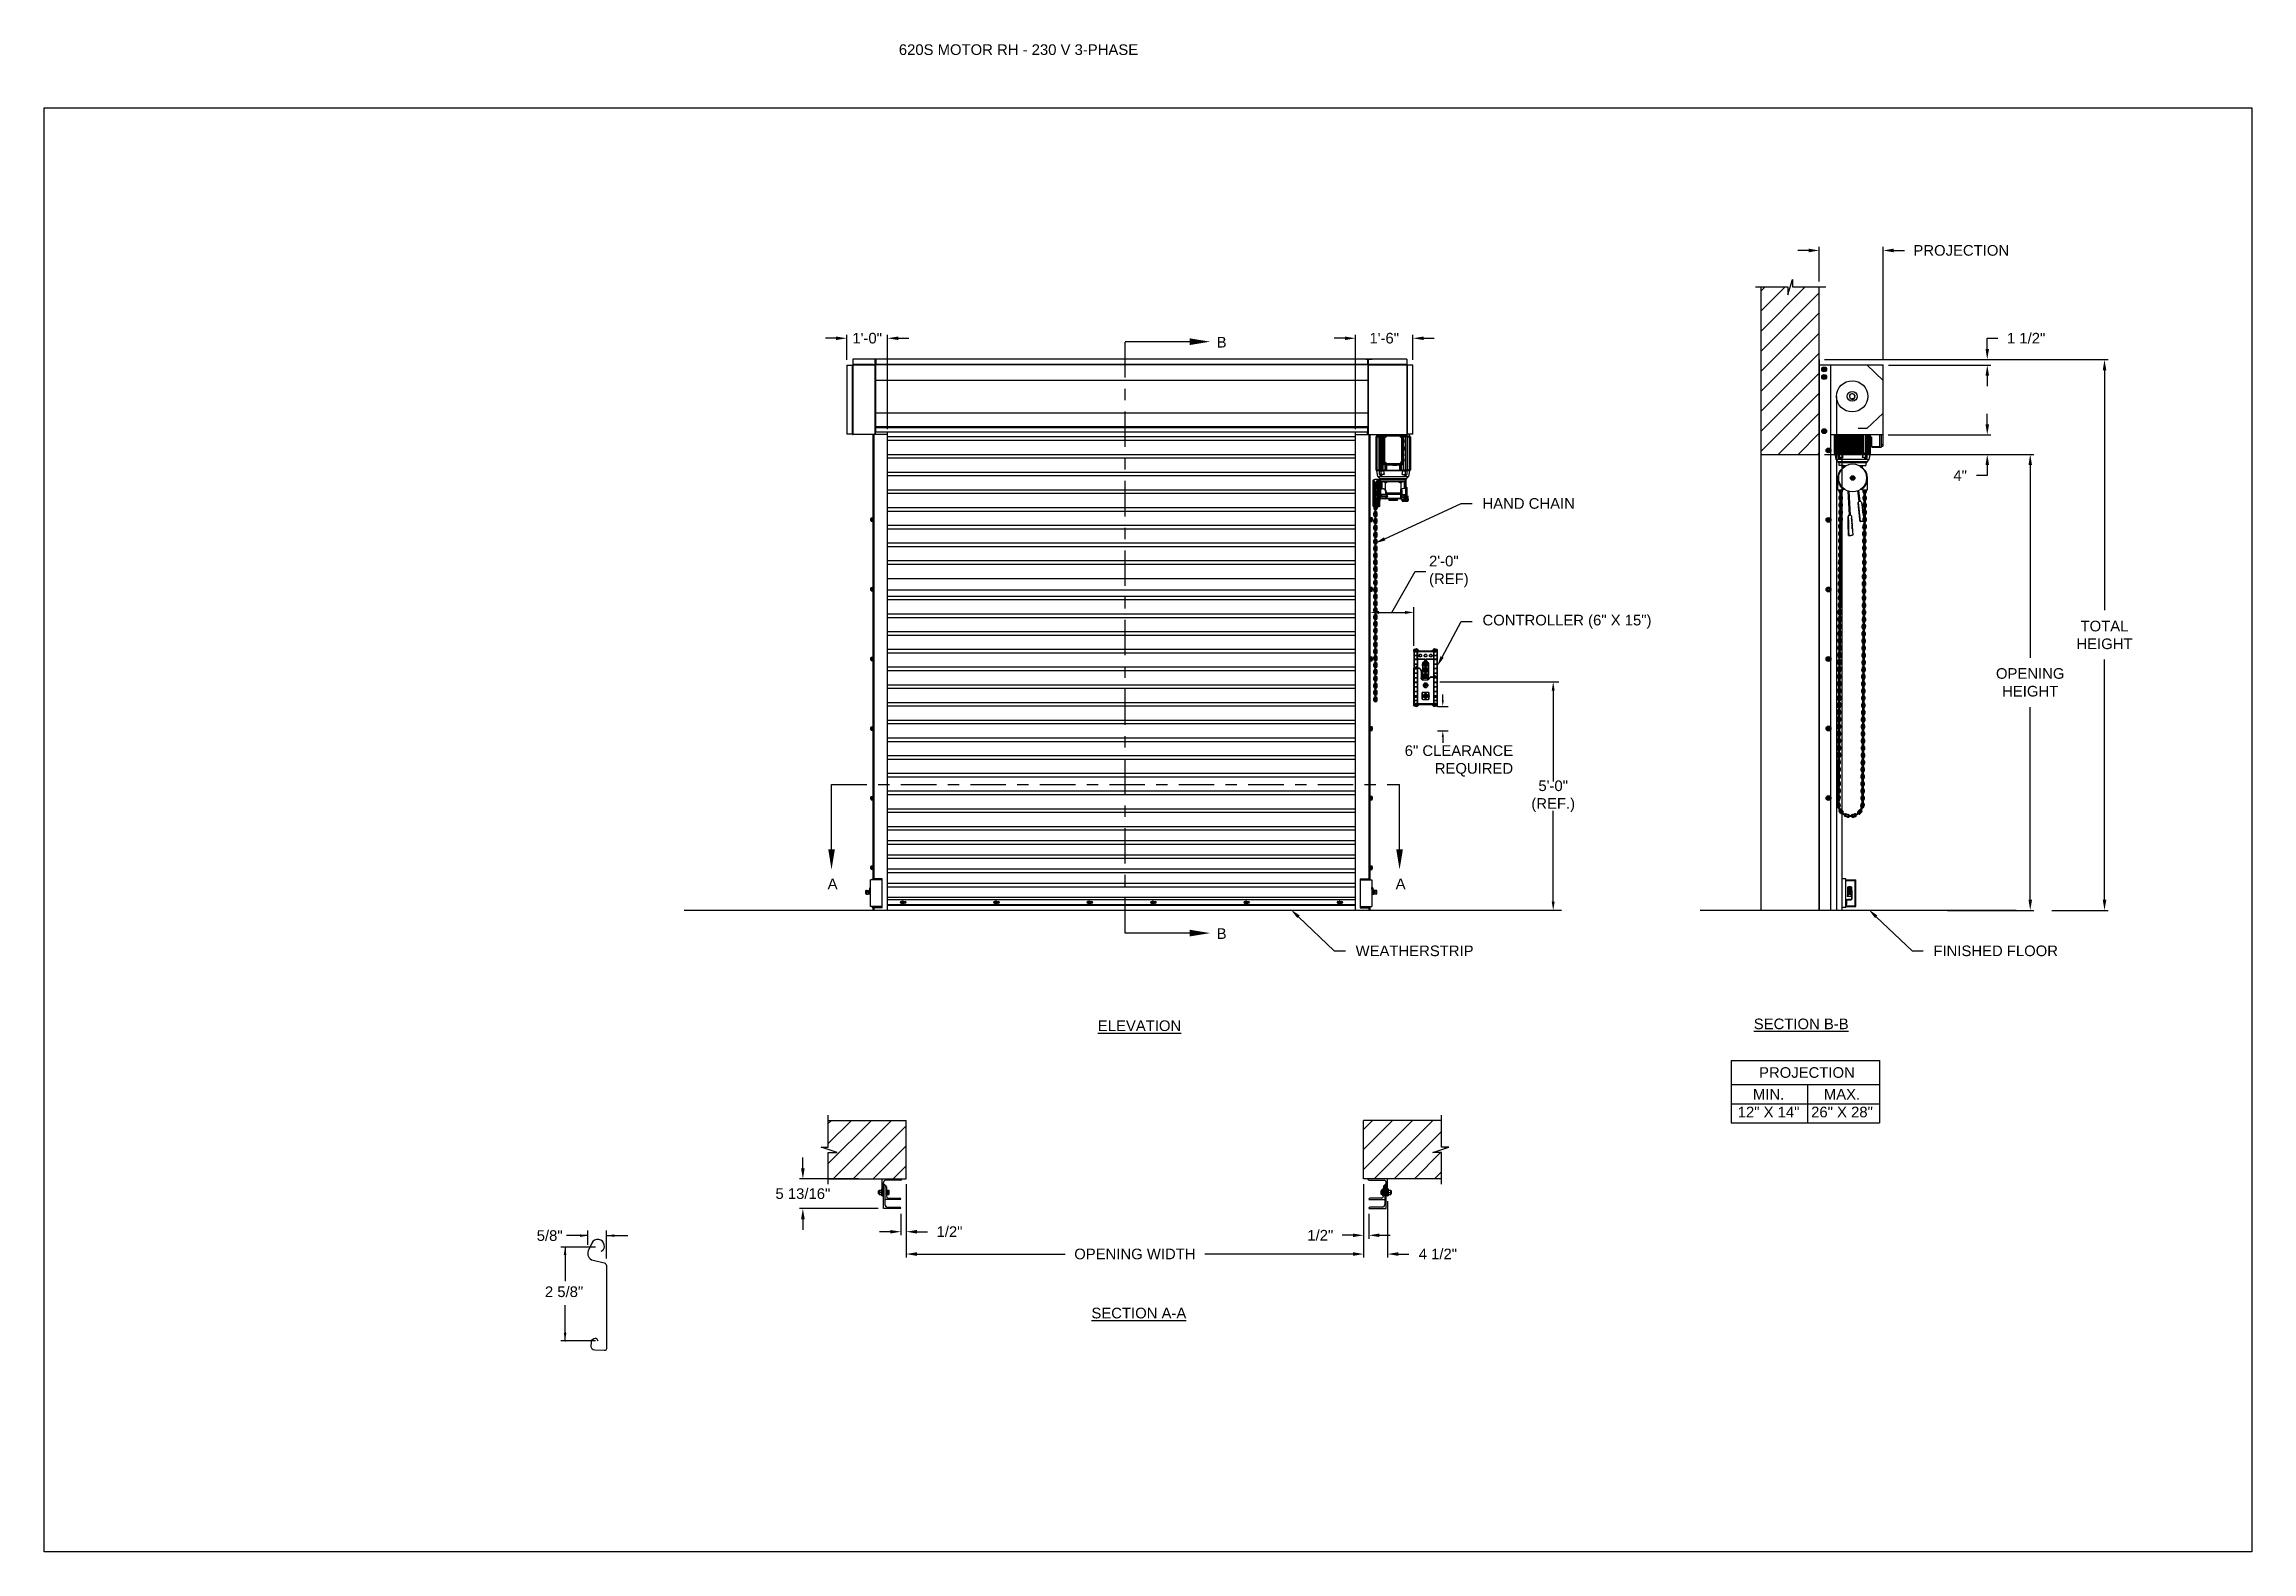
# Model space of a CAD drawing. Header units: inches. Extents: x 170 to 312, y 215 to 248.
# Drawn here: x 243.58 to 263.05, y 234.45 to 247.74 of the extents above; entities that cross this region are included whole.
import ezdxf
from ezdxf import colors
from ezdxf.entities.mleader import LeaderData, LeaderLine
from ezdxf.math import Vec2, Vec3

# ---------------------------------------------------------------- set-up
doc = ezdxf.new("R2010")
doc.units = ezdxf.units.IN
doc.header["$LTSCALE"] = 0.25
doc.header["$MEASUREMENT"] = 0
doc.linetypes.add('CENTER', pattern=[2, 1.25, -0.25, 0.25, -0.25])
for name, color, linetype in [('ANNOTATIONS', 1, 'Continuous'), ('DETAILS', 4, 'Continuous'), ('MOTOR RH', 7, 'Continuous'), ('SECTION CUTS', 6, 'CENTER')]:
    doc.layers.add(name, color=color, linetype=linetype)
doc.styles.add('ARIAL', font='arial.ttf', dxfattribs={"height": 0.09375})
doc.styles.add('ROMANS', font='Romans', dxfattribs={"height": 0.09375})
doc.styles.get("Standard").update_dxf_attribs({"font": 'romans.shx'})
doc.dimstyles.get("Standard").update_dxf_attribs({"dimscale": 60, "dimtxt": 0.0833, "dimasz": 0.0833, "dimexe": 0.0833, "dimexo": 0.04, "dimgap": 0.09, "dimtad": 0, "dimtih": 1, "dimtoh": 1, "dimdec": 4, "dimzin": 1, "dimdsep": 46, "dimlunit": 4, "dimtxsty": 'Standard', "dimcen": 0.09, "dimclrt": 150, "dimadec": 4, "dimazin": 2, "dimtfac": 1, "dimtdec": 0, "dimtofl": 0, "dimtmove": 0, "dimatfit": 3, "dimfxl": 1, "dimtolj": 1, "dimtzin": 0, "dimlwd": -1, "dimlwe": -1, "dimarcsym": 1})
doc.dimstyles.new('STANDARD$0', dxfattribs={"dimtxt": 0.09375, "dimasz": 0.09375, "dimexe": 0.03125, "dimexo": 0.046875, "dimgap": 0.09, "dimtad": 0, "dimtih": 1, "dimtoh": 1, "dimdec": 4, "dimzin": 0, "dimdsep": 46, "dimtxsty": 'ARIAL', "dimcen": 0.09, "dimadec": 0, "dimazin": 0, "dimtfac": 1, "dimtdec": 4, "dimtofl": 0, "dimtmove": 0, "dimatfit": 1, "dimfxl": 1, "dimtolj": 1, "dimtzin": 0, "dimarcsym": 0})
pattern_1 = [(45, (72.00666, -13.09525), (-0.08838835, 0.08838835), [])]

msp = doc.modelspace()

# ---------------------------------------------------------------- texts
at = {"layer": 'ANNOTATIONS', "style": 'ARIAL'}
msp.add_text('2 5/8"', height=0.09375, dxfattribs=at).set_placement((247.99493, 236.69369))
at = {"layer": 'ANNOTATIONS', "insert": (251.11633, 247.74099), "char_height": 0.09375, "width": 6.6478959, "attachment_point": 1, "line_spacing_factor": 0.86134, "style": 'ARIAL'}
msp.add_mtext('620S MOTOR RH - 230 V 3-PHASE', dxfattribs=at)
at = {"layer": 'ANNOTATIONS', "char_height": 0.09375, "style": 'ARIAL'}
for s, insert, attachment_point in [('2\'-0"\\P(REF)', (255.79235, 243.09185), 4), ('6" CLEARANCE\\PREQUIRED', (256.53393, 241.42127), 6), ('5\'-0"\\P(REF.)', (256.88713, 241.11038), 5), ('\\A1;5/8"', (248.03692, 237.2352), 5)]:
    msp.add_mtext(s, dxfattribs=dict(at, insert=insert, attachment_point=attachment_point))
at = {"layer": 'ANNOTATIONS', "char_height": 0.09375, "attachment_point": 2, "style": 'ARIAL'}
for s, insert, width in [('{\\LELEVATION}', (253.23901, 239.13353), 3.0834986), ('{\\LSECTION B-B}', (259.0745, 239.1495), 1.3823677), ('{\\LSECTION A-A}', (253.2331, 236.59935), 1.3823677)]:
    msp.add_mtext(s, dxfattribs=dict(at, insert=insert, width=width))
for s, width, insert in [('PROJECTION ', 1.7594917, (259.12486, 238.72067)), ('MIN.\\P12" X 14" ', 0.6711642, (258.78674, 238.52868)), ('MAX.\\P26" X 28"', 0.6567117, (259.43417, 238.52868))]:
    msp.add_mtext_dynamic_manual_height_columns(s, width=width, gutter_width=1.36268, heights=[0], dxfattribs=dict(at, insert=insert))
at = {"layer": 'SECTION CUTS', "style": 'ARIAL'}
for s, p in [('B', (253.91966, 245.06692)), ('A', (250.48836, 240.29047)), ('A', (255.49789, 240.29047)), ('B', (253.91966, 239.85164))]:
    msp.add_text(s, height=0.09375, dxfattribs=at).set_placement(p)

# ---------------------------------------------------------------- blocks, each defined once
blk = doc.blocks.new('*D60')
at = {"layer": 'ANNOTATIONS', "color": 0, "lineweight": -2, "transparency": 16777216}
for p, q in [((250.27, 237.829), (250.27, 237.923)), ((250.76, 237.736), (250.239, 237.736)), ((250.935, 237.474), (250.239, 237.474)), ((250.27, 237.38), (250.27, 237.287))]:
    blk.add_line(p, q, dxfattribs=at)
at = {"layer": 'ANNOTATIONS', "color": 0, "transparency": 16777216}
for points in [[(250.254, 237.829), (250.286, 237.829), (250.27, 237.736)], [(250.254, 237.38), (250.286, 237.38), (250.27, 237.474)]]:
    blk.add_solid(points, dxfattribs=at)
at = {"layer": 'defpoints', "color": 0, "transparency": 16777216}
for p in [(250.806, 237.736), (250.27, 237.474), (250.981, 237.474)]:
    blk.add_point(p, dxfattribs=at)
at = {"layer": 'ANNOTATIONS', "color": 0, "transparency": 16777216, "insert": (250.27, 237.605), "char_height": 0.09375, "attachment_point": 5, "style": 'ARIAL'}
blk.add_mtext('\\A1;5 13/16"', dxfattribs=at)
blk = doc.blocks.new('*D61')
at = {"layer": 'ANNOTATIONS', "color": 0, "lineweight": -2, "transparency": 16777216}
for p, q in [((255.215, 237.689), (255.215, 237.207)), ((255.262, 237.427), (255.262, 237.207)), ((255.121, 237.238), (255.027, 237.238)), ((255.355, 237.238), (255.449, 237.238))]:
    blk.add_line(p, q, dxfattribs=at)
at = {"layer": 'ANNOTATIONS', "color": 0, "transparency": 16777216}
for points in [[(255.121, 237.254), (255.121, 237.223), (255.215, 237.238)], [(255.355, 237.254), (255.355, 237.223), (255.262, 237.238)]]:
    blk.add_solid(points, dxfattribs=at)
at = {"layer": 'defpoints', "color": 0, "transparency": 16777216}
for p in [(255.215, 237.736), (255.262, 237.474), (255.262, 237.238)]:
    blk.add_point(p, dxfattribs=at)
at = {"layer": 'ANNOTATIONS', "color": 0, "transparency": 16777216, "insert": (254.833, 237.238), "char_height": 0.0938, "attachment_point": 5, "style": 'ARIAL'}
blk.add_mtext('\\A1;1/2"', dxfattribs=at)
blk = doc.blocks.new('*D62')
at = {"layer": 'ANNOTATIONS', "color": 0, "lineweight": -2, "transparency": 16777216}
for p, q in [((251.181, 237.689), (251.181, 237.238)), ((251.135, 237.427), (251.135, 237.238)), ((251.041, 237.27), (250.947, 237.27)), ((251.275, 237.27), (251.369, 237.27))]:
    blk.add_line(p, q, dxfattribs=at)
at = {"layer": 'ANNOTATIONS', "color": 0, "transparency": 16777216}
for points in [[(251.041, 237.285), (251.041, 237.254), (251.135, 237.27)], [(251.275, 237.285), (251.275, 237.254), (251.181, 237.27)]]:
    blk.add_solid(points, dxfattribs=at)
at = {"layer": 'defpoints', "color": 0, "transparency": 16777216}
for p in [(251.181, 237.736), (251.135, 237.474), (251.135, 237.27)]:
    blk.add_point(p, dxfattribs=at)
at = {"layer": 'ANNOTATIONS', "color": 0, "transparency": 16777216, "insert": (251.563, 237.27), "char_height": 0.0938, "attachment_point": 5, "style": 'ARIAL'}
blk.add_mtext('\\A1;1/2"', dxfattribs=at)
blk = doc.blocks.new('*D63')
at = {"layer": 'ANNOTATIONS', "color": 0, "lineweight": -2, "transparency": 16777216}
for p, q in [((255.05, 245.149), (254.956, 245.149)), ((255.144, 244.347), (255.144, 245.18)), ((255.65, 244.959), (255.65, 245.18)), ((255.744, 245.149), (255.837, 245.149))]:
    blk.add_line(p, q, dxfattribs=at)
at = {"layer": 'ANNOTATIONS', "color": 0, "transparency": 16777216}
for points in [[(255.05, 245.164), (255.05, 245.133), (255.144, 245.149)], [(255.744, 245.164), (255.744, 245.133), (255.65, 245.149)]]:
    blk.add_solid(points, dxfattribs=at)
at = {"layer": 'defpoints', "color": 0, "transparency": 16777216}
for p in [(255.65, 245.149), (255.65, 244.912), (255.144, 244.3)]:
    blk.add_point(p, dxfattribs=at)
at = {"layer": 'ANNOTATIONS', "color": 0, "transparency": 16777216, "insert": (255.397, 245.149), "char_height": 0.0938, "attachment_point": 5, "style": 'ARIAL'}
blk.add_mtext('\\A1;1\'-6"', dxfattribs=at)
blk = doc.blocks.new('*D64')
at = {"layer": 'ANNOTATIONS', "color": 0, "lineweight": -2, "transparency": 16777216}
for p, q in [((250.563, 245.149), (250.47, 245.149)), ((250.657, 244.959), (250.657, 245.18)), ((251.017, 244.347), (251.017, 245.18)), ((251.111, 245.149), (251.205, 245.149))]:
    blk.add_line(p, q, dxfattribs=at)
at = {"layer": 'ANNOTATIONS', "color": 0, "transparency": 16777216}
for points in [[(250.563, 245.164), (250.563, 245.133), (250.657, 245.149)], [(251.111, 245.164), (251.111, 245.133), (251.017, 245.149)]]:
    blk.add_solid(points, dxfattribs=at)
at = {"layer": 'defpoints', "color": 0, "transparency": 16777216}
for p in [(251.017, 245.149), (250.657, 244.913), (251.017, 244.3)]:
    blk.add_point(p, dxfattribs=at)
at = {"layer": 'ANNOTATIONS', "color": 0, "transparency": 16777216, "insert": (250.837, 245.149), "char_height": 0.0938, "attachment_point": 5, "style": 'ARIAL'}
blk.add_mtext('\\A1;1\'-0"', dxfattribs=at)
blk = doc.blocks.new('*D65')
at = {"layer": 'ANNOTATIONS', "color": 0, "lineweight": -2, "transparency": 16777216}
for p, q in [((255.215, 237.689), (255.215, 237.042)), ((255.427, 237.539), (255.427, 237.042)), ((255.121, 237.073), (255.027, 237.073)), ((255.521, 237.073), (255.615, 237.073))]:
    blk.add_line(p, q, dxfattribs=at)
at = {"layer": 'ANNOTATIONS', "color": 0, "transparency": 16777216}
for points in [[(255.121, 237.089), (255.121, 237.057), (255.215, 237.073)], [(255.521, 237.089), (255.521, 237.057), (255.427, 237.073)]]:
    blk.add_solid(points, dxfattribs=at)
at = {"layer": 'defpoints', "color": 0, "transparency": 16777216}
for p in [(255.215, 237.736), (255.427, 237.586), (255.427, 237.073)]:
    blk.add_point(p, dxfattribs=at)
at = {"layer": 'ANNOTATIONS', "color": 0, "transparency": 16777216, "insert": (255.87, 237.073), "char_height": 0.0938, "attachment_point": 5, "style": 'ARIAL'}
blk.add_mtext('\\A1;4 1/2"', dxfattribs=at)
blk = doc.blocks.new('*D54')
at = {"layer": 'ANNOTATIONS', "color": 0, "lineweight": -2, "transparency": 16777216}
for p, q in [((251.181, 237.689), (251.181, 237.042)), ((255.215, 237.689), (255.215, 237.042)), ((251.275, 237.073), (252.582, 237.073)), ((255.121, 237.073), (253.814, 237.073))]:
    blk.add_line(p, q, dxfattribs=at)
at = {"layer": 'ANNOTATIONS', "color": 0, "transparency": 16777216}
for points in [[(251.275, 237.089), (251.275, 237.057), (251.181, 237.073)], [(255.121, 237.089), (255.121, 237.057), (255.215, 237.073)]]:
    blk.add_solid(points, dxfattribs=at)
at = {"layer": 'defpoints', "color": 0, "transparency": 16777216}
for p in [(251.181, 237.736), (255.215, 237.736), (255.215, 237.073)]:
    blk.add_point(p, dxfattribs=at)
at = {"layer": 'ANNOTATIONS', "color": 0, "transparency": 16777216, "insert": (253.198, 237.073), "char_height": 0.09375, "attachment_point": 5, "style": 'ARIAL'}
blk.add_mtext('\\A1;OPENING WIDTH', dxfattribs=at)
blk = doc.blocks.new('*D55')
at = {"layer": 'ANNOTATIONS', "color": 0, "lineweight": -2, "transparency": 16777216}
for p, q in [((259.139, 245.923), (259.045, 245.923)), ((259.233, 245.649), (259.233, 245.954)), ((259.797, 244.96), (259.797, 245.954)), ((259.89, 245.923), (259.984, 245.923))]:
    blk.add_line(p, q, dxfattribs=at)
at = {"layer": 'ANNOTATIONS', "color": 0, "transparency": 16777216}
for points in [[(259.139, 245.939), (259.139, 245.907), (259.233, 245.923)], [(259.89, 245.939), (259.89, 245.907), (259.797, 245.923)]]:
    blk.add_solid(points, dxfattribs=at)
at = {"layer": 'defpoints', "color": 0, "transparency": 16777216}
for p in [(259.797, 245.923), (259.233, 245.602), (259.797, 244.913)]:
    blk.add_point(p, dxfattribs=at)
at = {"layer": 'ANNOTATIONS', "color": 0, "transparency": 16777216, "insert": (260.486, 245.923), "char_height": 0.09375, "attachment_point": 5, "style": 'ARIAL'}
blk.add_mtext('\\A1;PROJECTION ', dxfattribs=at)
blk = doc.blocks.new('*D56')
at = {"layer": 'ANNOTATIONS', "color": 0, "lineweight": -2, "transparency": 16777216}
for p, q in [((259.28, 244.125), (261.126, 244.125)), ((261.094, 244.031), (261.094, 242.332)), ((261.094, 240.197), (261.094, 241.897)), ((260.364, 240.103), (261.126, 240.103))]:
    blk.add_line(p, q, dxfattribs=at)
at = {"layer": 'ANNOTATIONS', "color": 0, "transparency": 16777216}
for points in [[(261.079, 244.031), (261.11, 244.031), (261.094, 244.125)], [(261.079, 240.197), (261.11, 240.197), (261.094, 240.103)]]:
    blk.add_solid(points, dxfattribs=at)
at = {"layer": 'defpoints', "color": 0, "transparency": 16777216}
for p in [(259.233, 244.125), (260.317, 240.103), (261.094, 240.103)]:
    blk.add_point(p, dxfattribs=at)
at = {"layer": 'ANNOTATIONS', "color": 0, "transparency": 16777216, "insert": (261.094, 242.114), "char_height": 0.09375, "attachment_point": 5, "style": 'ARIAL'}
blk.add_mtext('\\A1;OPENING\\PHEIGHT', dxfattribs=at)
blk = doc.blocks.new('*D57')
at = {"layer": 'ANNOTATIONS', "color": 0, "lineweight": -2, "transparency": 16777216}
for p, q in [((259.28, 244.961), (261.781, 244.961)), ((261.749, 244.867), (261.749, 242.75)), ((261.749, 240.197), (261.749, 242.315)), ((261.284, 240.103), (261.781, 240.103))]:
    blk.add_line(p, q, dxfattribs=at)
at = {"layer": 'ANNOTATIONS', "color": 0, "transparency": 16777216}
for points in [[(261.734, 244.867), (261.765, 244.867), (261.749, 244.961)], [(261.734, 240.197), (261.765, 240.197), (261.749, 240.103)]]:
    blk.add_solid(points, dxfattribs=at)
at = {"layer": 'defpoints', "color": 0, "transparency": 16777216}
for p in [(259.233, 244.961), (261.237, 240.103), (261.749, 240.103)]:
    blk.add_point(p, dxfattribs=at)
at = {"layer": 'ANNOTATIONS', "color": 0, "transparency": 16777216, "insert": (261.749, 242.532), "char_height": 0.0938, "attachment_point": 5, "style": 'ARIAL'}
blk.add_mtext('\\A1;TOTAL\\PHEIGHT', dxfattribs=at)
blk = doc.blocks.new('*D58')
at = {"layer": 'ANNOTATIONS', "color": 0, "lineweight": -2, "transparency": 16777216}
for p, q in [((260.715, 244.39), (260.715, 244.483)), ((259.841, 244.296), (260.746, 244.296)), ((259.841, 244.125), (260.746, 244.125)), ((260.715, 244.031), (260.715, 243.938)), ((260.715, 243.938), (260.621, 243.938))]:
    blk.add_line(p, q, dxfattribs=at)
at = {"layer": 'ANNOTATIONS', "color": 0, "transparency": 16777216}
for points in [[(260.7, 244.39), (260.731, 244.39), (260.715, 244.296)], [(260.7, 244.031), (260.731, 244.031), (260.715, 244.125)]]:
    blk.add_solid(points, dxfattribs=at)
at = {"layer": 'defpoints', "color": 0, "transparency": 16777216}
for p in [(259.794, 244.296), (259.794, 244.125), (260.715, 244.125)]:
    blk.add_point(p, dxfattribs=at)
at = {"layer": 'ANNOTATIONS', "color": 0, "transparency": 16777216, "insert": (260.476, 243.938), "char_height": 0.0938, "attachment_point": 5, "style": 'ARIAL'}
blk.add_mtext('\\A1;4"', dxfattribs=at)
blk = doc.blocks.new('*D59')
at = {"layer": 'ANNOTATIONS', "color": 0, "lineweight": -2, "transparency": 16777216}
for p, q in [((260.715, 245.055), (260.715, 245.149)), ((260.715, 245.149), (260.809, 245.149)), ((259.843, 244.961), (260.746, 244.961)), ((259.843, 244.913), (260.746, 244.913)), ((260.715, 244.82), (260.715, 244.726))]:
    blk.add_line(p, q, dxfattribs=at)
at = {"layer": 'ANNOTATIONS', "color": 0, "transparency": 16777216}
for points in [[(260.7, 245.055), (260.731, 245.055), (260.715, 244.961)], [(260.7, 244.82), (260.731, 244.82), (260.715, 244.913)]]:
    blk.add_solid(points, dxfattribs=at)
at = {"layer": 'defpoints', "color": 0, "transparency": 16777216}
for p in [(259.797, 244.961), (260.715, 244.961), (259.797, 244.913)]:
    blk.add_point(p, dxfattribs=at)
at = {"layer": 'ANNOTATIONS', "color": 0, "transparency": 16777216, "insert": (261.058, 245.149), "char_height": 0.0938, "attachment_point": 5, "style": 'ARIAL'}
blk.add_mtext('\\A1;1 1/2"', dxfattribs=at)

# ---------------------------------------------------------------- dimensions: what is measured, and where the dimension line sits
at = {"layer": 'ANNOTATIONS'}
dim = msp.add_linear_dim(base=(259.79658, 245.92298), p1=(259.2327, 245.60178), p2=(259.79658, 244.91339), text='PROJECTION ', dimstyle='STANDARD$0', dxfattribs=at)
dim.commit()
dim.dimension.update_dxf_attribs({"geometry": '*D55', "text_midpoint": (260.48569, 245.92298)})
for base, p1, p2, text, picture, middle in [((251.01742, 245.14882), (250.65722, 244.91253), (251.01742, 244.3), '1\'-0"', '*D64', (250.83732, 245.14882)), ((255.64986, 245.14882), (255.14392, 244.3), (255.64986, 244.91215), '1\'-6"', '*D63', (255.39689, 245.14882)), ((255.26166, 237.23838), (255.21479, 237.73574), (255.26166, 237.47405), '1/2"', '*D61', (254.83321, 237.23838)), ((255.42729, 237.07293), (255.21479, 237.73574), (255.42729, 237.58574), '4 1/2"', '*D65', (255.86978, 237.07293))]:
    dim = msp.add_linear_dim(base=base, p1=p1, p2=p2, text=text, dimstyle='STANDARD$0', dxfattribs=at)
    dim.commit()
    dim.dimension.update_dxf_attribs({"geometry": picture, "text_midpoint": middle, "dimtype": 160})
for base, p1, p2, text, picture, middle in [((260.71525, 244.96103), (259.79658, 244.91339), (259.79658, 244.96103), '1 1/2"', '*D59', (261.05769, 245.14853)), ((261.74928, 240.10342), (259.2327, 244.96103), (261.23723, 240.10342), 'TOTAL\\PHEIGHT', '*D57', (261.74928, 242.53223)), ((260.71525, 244.12505), (259.79445, 244.29598), (259.79445, 244.12505), '4"', '*D58', (260.47574, 243.93755)), ((261.09429, 240.10342), (259.2327, 244.12505), (260.31689, 240.10342), 'OPENING\\PHEIGHT', '*D56', (261.09429, 242.11424))]:
    dim = msp.add_linear_dim(base=base, p1=p1, p2=p2, angle=90, text=text, dimstyle='STANDARD$0', dxfattribs=at)
    dim.commit()
    dim.dimension.update_dxf_attribs({"geometry": picture, "text_midpoint": middle})
for base, p1, p2, angle, text, picture, middle in [((250.2701, 237.47405), (250.80645, 237.73573), (250.98145, 237.47405), 90, '5 13/16"', '*D60', (250.2701, 237.60489)), ((251.13458, 237.26963), (251.18145, 237.73574), (251.13458, 237.47405), 180, '1/2"', '*D62', (251.56303, 237.26963))]:
    dim = msp.add_linear_dim(base=base, p1=p1, p2=p2, angle=angle, text=text, dimstyle='STANDARD$0', dxfattribs=at)
    dim.commit()
    dim.dimension.update_dxf_attribs({"geometry": picture, "text_midpoint": middle, "dimtype": 160})
dim = msp.add_aligned_dim(p1=(251.18145, 237.73574), p2=(255.21479, 237.73574), distance=-0.6628, text='OPENING WIDTH', dimstyle='STANDARD$0', dxfattribs=at)
dim.commit()
dim.dimension.update_dxf_attribs({"geometry": '*D54', "text_midpoint": (253.19812, 237.07293)})

# ---------------------------------------------------------------- hatches: boundary and pattern name
at = {"layer": 'MOTOR RH'}
h = msp.add_hatch(dxfattribs=at)
h.set_pattern_fill('ANSI31', color=256, style=0)
h.set_pattern_definition(pattern_1)
h.paths.add_polyline_path([(258.71707, 244.12505), (259.2327, 244.12505), (259.2327, 245.60178), (258.9962, 245.60178), (258.9962, 245.66644), (258.95779, 245.53308), (258.95779, 245.60178), (258.71707, 245.60178)])
h = msp.add_hatch(dxfattribs=at)
h.set_pattern_fill('ANSI31', color=256, style=0)
h.set_pattern_definition(pattern_1)
h.paths.add_polyline_path([(251.18145, 238.25136), (250.49395, 238.25136), (250.49395, 238.01416), (250.42985, 238.01416), (250.57192, 237.96726), (250.49395, 237.96726), (250.49395, 237.73574), (251.18145, 237.73574), (251.18145, 237.89824)])
h = msp.add_hatch(dxfattribs=at)
h.set_pattern_fill('ANSI31', color=256, style=0)
h.set_pattern_definition(pattern_1)
h.paths.add_polyline_path([(255.96639, 238.01416), (255.90229, 238.01416), (255.90229, 238.25136), (255.21479, 238.25136), (255.21479, 237.73574), (255.23296, 237.73574), (255.90229, 237.73574), (255.90229, 237.96726), (255.82432, 237.96726)])

# ---------------------------------------------------------------- linework, layer by layer
at = {"layer": 'ANNOTATIONS'}
for p, q in [((255.34947, 242.73092), (255.58151, 242.73092)), ((255.65918, 242.43625), (255.65918, 242.77806)), ((255.88727, 242.11772), (256.93823, 242.11772)), ((256.88713, 242.04006), (256.88713, 241.23964)), ((255.8663, 241.90233), (255.96056, 241.90233)), ((255.91343, 241.95547), (255.91343, 242.00861)), ((255.8663, 241.68703), (255.96056, 241.68703)), ((255.91343, 241.63389), (255.91343, 241.58075)), ((256.88713, 240.18109), (256.88713, 240.98112)), ((258.45617, 238.78011), (258.45617, 238.22873)), ((258.45617, 238.78011), (259.76394, 238.78011)), ((259.76394, 238.78011), (259.76394, 238.22873)), ((258.45617, 238.56863), (259.76394, 238.56863)), ((259.12902, 238.56863), (259.12902, 238.22873)), ((258.45617, 238.39868), (259.76394, 238.39868)), ((258.45617, 238.22873), (259.76394, 238.22873)), ((248.37377, 237.2352), (248.18627, 237.2352)), ((248.37377, 237.15345), (248.37377, 237.28207)), ((248.53829, 237.03509), (248.53829, 237.28207)), ((248.53829, 237.2352), (248.72579, 237.2352)), ((248.4421, 237.13477), (248.1343, 237.13477)), ((248.17278, 237.13477), (248.17278, 236.8332)), ((248.17278, 236.30755), (248.17278, 236.62224)), ((248.4421, 236.30755), (248.1343, 236.30755))]:
    msp.add_line(p, q, dxfattribs=at)
for p in [(248.50247, 237.10325), (248.17278, 236.38206), (248.17278, 236.30755)]:
    msp.add_point(p, dxfattribs=at)
for points in [[(255.34947, 242.71798), (255.34947, 242.74387), (255.27181, 242.73092)], [(255.58151, 242.71798), (255.58151, 242.74387), (255.65918, 242.73092)], [(256.87419, 242.04006), (256.90007, 242.04006), (256.88713, 242.11772)], [(255.90458, 241.95547), (255.92229, 241.95547), (255.91343, 241.90233)], [(255.90458, 241.63389), (255.92229, 241.63389), (255.91343, 241.68703)], [(256.87419, 240.18109), (256.90007, 240.18109), (256.88713, 240.10342)], [(248.30345, 237.22348), (248.30345, 237.24692), (248.37377, 237.2352)], [(248.60861, 237.24692), (248.60861, 237.22348), (248.53829, 237.2352)], [(248.1845, 237.06445), (248.16106, 237.06445), (248.17278, 237.13477)], [(248.1845, 236.37787), (248.16106, 236.37787), (248.17278, 236.30755)]]:
    msp.add_solid(points, dxfattribs=at)
at = {"layer": 'defpoints'}
msp.add_lwpolyline([(263.04861, 234.44685), (243.57874, 234.44685), (243.57874, 247.18196), (263.04861, 247.18196)], close=True, dxfattribs=at)
at = {"layer": 'DETAILS'}
msp.add_lwpolyline([(248.4921, 237.09806, 0.33746117), (248.51903, 237.13612), (248.51871, 237.154, 0.73725505), (248.40856, 237.16886), (248.37775, 237.10244, 0.47976839), (248.41956, 237.01812), (248.51798, 236.99655, -0.21720182), (248.53829, 236.97259), (248.53829, 236.23788, -0.36619075), (248.51855, 236.22246), (248.43389, 236.22518, -0.41028649), (248.40262, 236.25869), (248.40456, 236.29599, -0.37745755), (248.43839, 236.33231, -0.31905635), (248.45027, 236.32683), (248.46134, 236.30755)], format="xyb", dxfattribs=at)
at = {"layer": 'MOTOR RH'}
for p, q in [((258.67069, 245.60178), (258.95779, 245.60178)), ((258.71707, 245.60178), (258.71707, 240.10342)), ((258.95779, 245.53308), (258.9962, 245.66644)), ((258.95779, 245.60178), (258.95779, 245.53308)), ((258.9962, 245.66644), (258.9962, 245.60178)), ((258.9962, 245.60178), (259.2914, 245.60178)), ((259.2327, 240.10342), (259.2327, 245.60178)), ((250.71051, 244.96582), (250.71051, 244.30293)), ((250.90447, 244.96582), (250.90447, 244.91812)), ((250.91296, 244.96661), (250.91296, 244.91812)), ((255.25261, 244.91812), (255.25261, 244.96661)), ((255.25687, 244.91812), (255.25687, 244.96582)), ((255.5962, 244.96582), (255.5962, 244.3017)), ((259.2335, 244.96103), (259.2335, 244.91206)), ((259.23563, 244.91419), (259.23563, 244.96103)), ((259.23644, 244.91419), (259.23644, 244.96103)), ((250.65722, 244.91253), (250.71051, 244.91253)), ((250.70517, 244.91253), (250.70517, 244.30293)), ((250.70838, 244.30293), (250.70838, 244.91253)), ((250.88953, 244.91787), (250.71051, 244.91787)), ((250.71051, 244.91466), (250.90447, 244.91466)), ((250.88953, 244.91466), (250.88953, 244.91812)), ((250.88953, 244.91812), (250.91296, 244.91812)), ((250.89806, 244.91466), (250.89806, 244.91812)), ((250.90447, 244.91466), (250.90447, 244.3)), ((250.90447, 244.91386), (250.91296, 244.91386)), ((255.25261, 244.91865), (250.91296, 244.91865)), ((255.25261, 244.91519), (250.91296, 244.91519)), ((250.91296, 244.32505), (250.91296, 244.91519)), ((255.25261, 244.7758), (250.91296, 244.7758)), ((255.27181, 244.91812), (255.25261, 244.91812)), ((255.25261, 244.91519), (255.25261, 244.32505)), ((255.25261, 244.91386), (255.25687, 244.91386)), ((255.25687, 244.29919), (255.25687, 244.91466)), ((255.25687, 244.91466), (255.5962, 244.91466)), ((255.26328, 244.91466), (255.26328, 244.91812)), ((255.27181, 244.91466), (255.27181, 244.91812)), ((255.5962, 244.91787), (255.27181, 244.91787)), ((255.5979, 244.91215), (255.5979, 244.3017)), ((255.59871, 244.91215), (255.59871, 244.3017)), ((255.64986, 244.91215), (255.59871, 244.91215)), ((255.60191, 244.3017), (255.60191, 244.91215)), ((259.2327, 244.90743), (259.23452, 244.90743)), ((259.23402, 244.91314), (259.23452, 244.91314)), ((259.23452, 240.1061), (259.23452, 244.91339)), ((259.23452, 244.91339), (259.79658, 244.91339)), ((259.23563, 244.91419), (259.23644, 244.91419)), ((259.28113, 244.88749), (259.28167, 244.88915)), ((259.28113, 244.81936), (259.28167, 244.82102)), ((259.2829, 244.88647), (259.28381, 244.88826)), ((259.2829, 244.81834), (259.28381, 244.82013)), ((259.28988, 244.88244), (259.28988, 244.88244)), ((259.28988, 244.86769), (259.28988, 244.86769)), ((259.28988, 244.81431), (259.28988, 244.81431)), ((259.28988, 244.79956), (259.28988, 244.79956)), ((259.33672, 240.1061), (259.33672, 244.91339)), ((259.6521, 244.91339), (259.79658, 244.7758)), ((259.79658, 244.21428), (259.79658, 244.91339)), ((259.23452, 244.72825), (259.2327, 244.72825)), ((259.38675, 244.63662), (259.38675, 240.10342)), ((259.5213, 244.61796), (259.53305, 244.62004)), ((259.52337, 244.60622), (259.5213, 244.61796)), ((259.53512, 244.60829), (259.52337, 244.60622)), ((259.53305, 244.62004), (259.53512, 244.60829)), ((259.54672, 244.64425), (259.54655, 244.644)), ((259.54772, 244.63736), (259.54796, 244.63719)), ((250.90447, 244.3685), (250.91296, 244.3685)), ((250.90788, 244.31279), (250.90788, 244.35542)), ((250.90788, 244.34775), (250.91085, 244.34775)), ((250.91085, 244.3), (250.91085, 244.3685)), ((250.91296, 244.3664), (250.91085, 244.3664)), ((255.25261, 244.48955), (250.91296, 244.48955)), ((255.25261, 244.36687), (250.91296, 244.36687)), ((255.25261, 244.3685), (255.25687, 244.3685)), ((255.25346, 244.34874), (255.25261, 244.34874)), ((255.25346, 244.31279), (255.25346, 244.35542)), ((259.6521, 244.35196), (259.57581, 244.35196)), ((259.6521, 244.35196), (259.79658, 244.48955)), ((250.7105, 244.30293), (250.65722, 244.30293)), ((251.01742, 244.3), (250.71226, 244.3)), ((250.88953, 240.38253), (250.88953, 244.3)), ((250.89806, 240.38253), (250.89806, 244.3)), ((250.90788, 244.33604), (250.91085, 244.33604)), ((250.90788, 244.32239), (250.91085, 244.32239)), ((250.90788, 244.32045), (250.91085, 244.32045)), ((251.01742, 240.10529), (251.01742, 244.32505)), ((251.01742, 244.28138), (255.14392, 244.28138)), ((251.01742, 244.25013), (255.14392, 244.25013)), ((255.14392, 240.10529), (255.14392, 244.32505)), ((255.14392, 244.3), (255.25687, 244.3)), ((255.25049, 244.3), (255.25049, 244.32505)), ((255.25346, 244.31946), (255.25049, 244.31946)), ((255.25346, 244.3431), (255.25261, 244.3431)), ((255.25346, 244.32846), (255.25261, 244.32846)), ((255.25687, 244.29919), (255.5962, 244.29919)), ((255.26328, 240.38253), (255.26328, 244.29919)), ((255.27181, 240.37188), (255.27181, 244.29919)), ((255.32333, 244.27944), (255.36397, 244.27944)), ((255.32333, 244.27944), (255.32334, 243.98417)), ((255.32333, 244.27944), (255.33464, 244.27944)), ((255.3341, 244.27944), (255.32333, 244.27944)), ((255.32333, 244.27944), (255.33288, 244.27944)), ((255.32333, 244.27944), (255.32333, 244.27944)), ((255.33018, 244.27944), (255.33018, 243.98417)), ((255.33175, 244.27944), (255.33175, 243.98417)), ((255.33256, 244.2859), (255.33491, 244.29919)), ((255.33256, 244.27944), (255.33256, 244.2859)), ((255.33464, 244.27944), (255.3341, 244.27944)), ((255.33464, 244.27944), (255.33464, 244.27944)), ((255.3484, 244.27944), (255.34841, 243.98417)), ((255.3502, 244.27944), (255.3502, 243.98417)), ((255.35441, 244.28406), (255.35441, 244.29919)), ((255.36746, 244.28406), (255.35441, 244.28406)), ((255.36397, 243.97955), (255.36397, 244.28406)), ((255.36666, 244.27944), (255.36666, 243.98417)), ((255.38546, 244.27944), (255.36666, 244.27944)), ((255.36746, 244.29919), (255.36746, 244.28406)), ((255.387, 244.28406), (255.36746, 244.28406)), ((255.36876, 244.27944), (255.36876, 243.98417)), ((255.37319, 244.28406), (255.37319, 244.27944)), ((255.38546, 244.27944), (255.38546, 244.27483)), ((255.38546, 244.27483), (255.38579, 244.27483)), ((255.38579, 244.27944), (255.387, 244.27944)), ((255.38579, 243.98417), (255.38579, 244.27944)), ((255.39069, 244.28498), (255.387, 244.28498)), ((255.387, 244.28498), (255.387, 244.04507)), ((255.387, 244.28498), (255.387, 244.28498)), ((255.3907, 244.04507), (255.39069, 244.28498)), ((255.39254, 244.27206), (255.39992, 244.27206)), ((255.39254, 244.05799), (255.39254, 244.27206)), ((255.39346, 244.29919), (255.3926, 244.29531)), ((255.39623, 244.05799), (255.39623, 244.27206)), ((255.39992, 244.29421), (255.39992, 244.2979)), ((255.55125, 244.2979), (255.39992, 244.2979)), ((255.55125, 244.29421), (255.39992, 244.29421)), ((255.39992, 244.27467), (255.39992, 244.27944)), ((255.39992, 244.27206), (255.39992, 244.05799)), ((255.40546, 244.28498), (255.41284, 244.28498)), ((255.41284, 244.28498), (255.41284, 244.29236)), ((255.41284, 244.29236), (255.53833, 244.29236)), ((255.41284, 244.28867), (255.53833, 244.28867)), ((255.53833, 244.28498), (255.41284, 244.28498)), ((255.47189, 244.2979), (255.47189, 244.29919)), ((255.51619, 244.29919), (255.51619, 244.2979)), ((255.53833, 244.28839), (255.53833, 244.29236)), ((255.53833, 244.28498), (255.54571, 244.28498)), ((255.55125, 244.29421), (255.55125, 244.2979)), ((255.55125, 244.27206), (255.55125, 244.27872)), ((255.55125, 244.27206), (255.55863, 244.27206)), ((255.55125, 244.05799), (255.55125, 244.27206)), ((255.55494, 244.27206), (255.55494, 244.05799)), ((255.55857, 244.29531), (255.55772, 244.29919)), ((255.55863, 244.27206), (255.55863, 244.05799)), ((255.56048, 244.04507), (255.56048, 244.28498)), ((255.56048, 244.28498), (255.56417, 244.28498)), ((255.56417, 244.04507), (255.56417, 244.28498)), ((255.59364, 244.28406), (255.56417, 244.28406)), ((255.56538, 244.27944), (255.56417, 244.27944)), ((255.56417, 244.26283), (255.56487, 244.26283)), ((255.56487, 244.21854), (255.56417, 244.21854)), ((255.56417, 244.20378), (255.56484, 244.20378)), ((255.56538, 244.27944), (255.56538, 244.26114)), ((255.56538, 244.27483), (255.56571, 244.27483)), ((255.56538, 244.22047), (255.56538, 244.20197)), ((255.56571, 244.27483), (255.56571, 244.27944)), ((255.56571, 244.27944), (255.58452, 244.27944)), ((255.57798, 244.27944), (255.57798, 244.28406)), ((255.58241, 244.27944), (255.58241, 243.98417)), ((255.58371, 244.28406), (255.58371, 244.29919)), ((255.58452, 244.27944), (255.58452, 243.98417)), ((255.58721, 244.28406), (255.58721, 243.97956)), ((255.62784, 244.27945), (255.58721, 244.27944)), ((255.59561, 244.3), (255.5962, 244.3)), ((255.5962, 244.29919), (255.5962, 244.3)), ((255.59676, 244.29926), (255.59676, 244.28406)), ((255.64986, 244.3017), (255.5979, 244.3017)), ((255.60087, 244.27944), (255.62784, 244.27945)), ((255.60097, 244.27944), (255.60097, 243.98417)), ((255.60277, 244.27944), (255.60277, 243.98417)), ((255.62784, 244.27945), (255.60306, 244.27944)), ((255.61582, 244.3017), (255.61861, 244.2859)), ((255.62784, 244.27945), (255.61848, 244.27945)), ((255.61861, 244.2859), (255.61861, 244.27945)), ((255.61861, 244.27945), (255.62784, 244.27945)), ((255.61861, 244.27945), (255.62099, 244.27945)), ((255.61943, 244.27944), (255.61943, 243.98417)), ((255.62099, 244.27945), (255.62099, 244.27945)), ((255.62099, 244.27944), (255.62099, 243.98417)), ((255.62784, 244.27945), (255.62784, 243.98417)), ((255.62784, 244.27945), (255.62784, 244.27945)), ((259.28113, 244.34247), (259.28167, 244.34412)), ((259.2829, 244.34144), (259.28381, 244.34323)), ((259.28988, 244.33742), (259.28988, 244.33742)), ((259.28988, 244.32267), (259.28988, 244.32267)), ((259.79658, 244.29598), (259.33672, 244.29598)), ((259.36548, 244.29598), (259.36548, 244.13554)), ((259.37278, 244.13554), (259.37278, 244.29598)), ((259.37445, 244.29598), (259.37445, 244.13554)), ((259.38259, 244.13554), (259.38259, 244.29598)), ((259.38469, 244.29598), (259.38469, 244.13554)), ((259.39222, 244.13554), (259.39222, 244.29598)), ((259.39414, 244.29598), (259.39414, 244.13554)), ((259.40882, 244.13062), (259.40882, 244.29598)), ((259.41169, 244.13554), (259.41169, 244.29598)), ((259.41393, 244.29598), (259.41393, 244.13554)), ((259.42312, 244.13554), (259.42312, 244.29598)), ((259.42355, 244.13554), (259.42355, 244.29598)), ((259.4265, 244.29598), (259.4265, 244.13554)), ((259.42709, 244.29598), (259.42709, 244.13554)), ((259.43389, 244.14145), (259.43389, 244.29598)), ((259.43678, 240.1061), (259.43678, 244.29598)), ((259.43678, 244.29517), (259.44911, 244.29517)), ((259.43842, 244.29598), (259.43842, 244.14145)), ((259.4393, 244.13554), (259.4393, 244.29598)), ((259.44225, 244.29598), (259.44225, 244.13554)), ((259.44308, 244.14145), (259.44308, 244.29598)), ((259.4542, 244.29598), (259.4542, 244.14145)), ((259.45505, 244.13554), (259.45505, 244.29598)), ((259.458, 244.29598), (259.458, 244.13554)), ((259.45878, 244.14145), (259.45878, 244.29598)), ((259.47016, 244.29598), (259.47016, 244.14145)), ((259.47079, 244.13554), (259.47079, 244.29598)), ((259.47375, 244.29598), (259.47375, 244.13554)), ((259.47434, 244.14145), (259.47434, 244.29598)), ((259.48605, 244.29598), (259.48605, 244.14145)), ((259.48654, 244.13554), (259.48654, 244.29598)), ((259.4895, 244.29598), (259.4895, 244.13554)), ((259.48996, 244.14145), (259.48996, 244.29598)), ((259.5019, 244.29598), (259.5019, 244.14145)), ((259.50229, 244.13554), (259.50229, 244.29598)), ((259.50524, 244.29598), (259.50524, 244.13554)), ((259.50562, 244.14145), (259.50562, 244.29598)), ((259.51769, 244.29598), (259.51769, 244.14145)), ((259.51804, 244.13554), (259.51804, 244.29598)), ((259.52099, 244.29598), (259.52099, 244.13554)), ((259.52133, 244.14145), (259.52133, 244.29598)), ((259.53443, 244.29598), (259.53443, 244.14145)), ((259.53477, 244.13554), (259.53477, 244.29598)), ((259.53772, 244.29598), (259.53772, 244.13554)), ((259.53807, 244.14145), (259.53807, 244.29598)), ((259.55014, 244.29598), (259.55014, 244.14145)), ((259.55052, 244.13554), (259.55052, 244.29598)), ((259.55347, 244.29598), (259.55347, 244.13554)), ((259.55387, 244.14145), (259.55387, 244.29598)), ((259.5658, 244.29598), (259.5658, 244.14145)), ((259.56627, 244.13554), (259.56627, 244.29598)), ((259.56922, 244.29598), (259.56922, 244.13554)), ((259.56971, 244.14145), (259.56971, 244.29598)), ((259.58142, 244.29598), (259.58142, 244.14145)), ((259.58201, 244.13554), (259.58201, 244.29598)), ((259.58497, 244.29598), (259.58497, 244.13554)), ((259.58561, 244.14145), (259.58561, 244.29598)), ((259.59698, 244.29598), (259.59698, 244.14145)), ((259.59776, 244.13554), (259.59776, 244.29598)), ((259.60072, 244.29598), (259.60072, 244.13554)), ((259.60156, 244.14145), (259.60156, 244.29598)), ((259.61268, 244.29598), (259.61268, 244.14145)), ((259.61351, 244.13554), (259.61351, 244.29598)), ((259.61646, 244.29598), (259.61646, 244.13554)), ((259.61734, 244.14145), (259.61734, 244.29598)), ((259.62187, 244.29598), (259.62187, 244.14145)), ((259.64183, 244.13554), (259.64183, 244.29598)), ((259.64407, 244.29598), (259.64407, 244.13554)), ((259.64694, 244.29598), (259.64694, 244.13062)), ((259.66162, 244.13554), (259.66162, 244.29598)), ((259.66354, 244.29598), (259.66354, 244.13554)), ((259.67803, 244.13554), (259.67803, 244.29598)), ((259.67958, 244.29598), (259.67958, 244.13554)), ((259.68142, 244.29598), (259.68142, 244.13161)), ((259.69393, 244.27596), (259.68142, 244.27629)), ((259.69776, 244.20231), (259.69776, 244.27203)), ((259.69791, 244.18968), (259.69791, 244.19527)), ((259.69791, 244.18968), (259.76878, 244.18968)), ((259.7016, 244.19247), (259.7016, 244.19283)), ((259.76878, 244.19071), (259.7016, 244.19247)), ((259.72757, 244.18968), (259.72757, 244.19179)), ((259.76878, 244.18673), (259.76878, 244.29598)), ((259.77887, 244.18673), (259.76878, 244.18673)), ((259.7828, 244.2005), (259.7828, 244.29598)), ((259.79264, 244.21035), (259.78674, 244.21035)), ((259.78674, 244.19657), (259.79264, 244.19657)), ((251.01742, 244.12513), (255.14392, 244.12513)), ((251.01742, 244.09388), (255.14392, 244.09388)), ((251.01742, 243.96888), (255.14392, 243.96888)), ((255.36397, 243.98417), (255.32334, 243.98417)), ((255.33164, 243.98048), (255.33164, 243.98417)), ((255.34033, 243.93123), (255.33164, 243.98048)), ((255.35507, 243.97955), (255.37035, 243.97955)), ((255.35507, 243.94818), (255.35507, 243.97955)), ((255.3607, 243.97955), (255.35507, 243.97955)), ((255.38479, 243.98417), (255.36666, 243.98417)), ((255.36812, 243.97955), (255.38913, 243.97955)), ((255.36812, 243.97955), (255.36812, 243.94818)), ((255.3732, 243.98417), (255.3732, 243.97955)), ((255.38579, 243.9897), (255.38479, 243.9897)), ((255.38479, 243.9897), (255.38479, 243.98417)), ((255.40044, 243.98417), (255.38579, 243.98417)), ((255.387, 244.04507), (255.3907, 244.04507)), ((255.38813, 243.98417), (255.38813, 244.03979)), ((255.38913, 243.97955), (255.396, 243.94818)), ((255.39254, 244.05799), (255.39992, 244.05799)), ((255.39992, 244.0506), (255.39992, 244.05799)), ((255.39992, 244.03584), (255.55125, 244.03584)), ((255.39992, 244.03215), (255.39992, 244.03584)), ((255.39992, 244.03215), (255.55125, 244.03215)), ((255.40044, 243.9897), (255.40044, 243.98417)), ((255.40177, 243.9897), (255.40044, 243.9897)), ((255.40177, 244.03215), (255.40177, 243.98417)), ((255.40177, 243.98417), (255.40887, 243.98417)), ((255.40546, 244.04507), (255.41284, 244.04507)), ((255.40887, 243.98417), (255.40887, 244.03215)), ((255.41681, 243.9897), (255.40887, 243.9897)), ((255.41284, 244.04507), (255.53833, 244.04507)), ((255.41284, 244.04138), (255.53833, 244.04138)), ((255.53833, 244.03769), (255.41284, 244.03769)), ((255.41681, 244.03215), (255.41681, 243.98417)), ((255.41681, 243.98417), (255.53437, 243.98417)), ((255.42115, 244.03163), (255.42115, 244.03215)), ((255.45806, 244.03215), (255.45806, 244.03163)), ((255.46544, 244.03148), (255.46544, 244.03215)), ((255.5208, 244.03215), (255.5208, 244.03148)), ((255.53437, 243.98417), (255.53437, 244.03215)), ((255.53437, 243.9897), (255.5423, 243.9897)), ((255.54572, 244.04507), (255.53833, 244.04507)), ((255.53833, 244.04366), (255.53833, 244.03769)), ((255.5423, 244.03215), (255.5423, 243.98417)), ((255.5423, 243.98417), (255.54941, 243.98417)), ((255.54941, 243.98417), (255.54941, 244.03215)), ((255.54941, 243.9897), (255.55073, 243.9897)), ((255.55073, 243.98417), (255.55073, 243.9897)), ((255.56538, 243.98417), (255.55073, 243.98417)), ((255.55125, 244.05799), (255.55863, 244.05799)), ((255.55125, 244.05402), (255.55125, 244.05799)), ((255.55517, 243.94818), (255.56204, 243.97956)), ((255.56048, 244.04507), (255.56417, 244.04507)), ((255.56204, 243.97956), (255.59611, 243.97956)), ((255.56304, 244.03979), (255.56304, 243.98417)), ((255.56484, 244.14842), (255.56417, 244.14842)), ((255.56417, 244.08844), (255.56507, 244.08844)), ((255.56507, 244.06076), (255.56417, 244.06076)), ((255.56538, 244.15048), (255.56538, 244.13456)), ((255.56538, 244.11004), (255.56538, 244.08756)), ((255.56538, 244.06153), (255.56538, 243.98417)), ((255.56638, 243.98971), (255.56538, 243.98971)), ((255.56638, 243.98417), (255.56638, 243.98971)), ((255.58452, 243.98417), (255.56638, 243.98417)), ((255.57798, 243.97956), (255.57798, 243.98417)), ((255.58306, 243.97956), (255.58306, 243.94818)), ((255.62784, 243.98417), (255.58721, 243.98417)), ((255.59048, 243.97956), (255.58721, 243.97956)), ((255.59611, 243.97956), (255.59048, 243.97956)), ((255.59611, 243.97956), (255.59611, 243.94818)), ((255.61953, 243.98048), (255.61085, 243.93123)), ((255.61953, 243.98417), (255.61953, 243.98048)), ((258.71707, 244.12505), (259.2327, 244.12505)), ((259.36548, 244.13554), (259.40882, 244.13554)), ((259.37434, 244.13161), (259.37434, 244.13554)), ((259.3836, 244.07907), (259.37434, 244.13161)), ((259.40882, 244.13161), (259.37434, 244.13161)), ((259.40292, 244.05976), (259.3836, 244.07907)), ((259.67216, 244.07907), (259.3836, 244.07907)), ((259.43566, 244.13062), (259.39933, 244.13062)), ((259.39933, 244.13062), (259.39933, 244.09716)), ((259.44299, 244.09716), (259.39933, 244.09716)), ((259.40387, 244.04893), (259.40292, 244.05976)), ((259.65284, 244.05976), (259.40292, 244.05976)), ((259.6519, 244.04893), (259.40387, 244.04893)), ((259.4039, 244.09519), (259.4039, 244.09716)), ((259.40667, 244.0883), (259.40667, 244.09421)), ((259.42081, 244.0883), (259.40667, 244.0883)), ((259.41026, 244.02531), (259.41026, 244.0488)), ((259.44647, 244.02531), (259.41026, 244.02531)), ((259.43103, 244.13554), (259.41169, 244.13554)), ((259.41319, 243.97808), (259.41319, 243.97808)), ((259.41324, 244.09716), (259.41324, 244.13062)), ((259.41856, 243.97948), (259.41814, 243.97891)), ((259.41866, 244.13554), (259.41866, 244.13062)), ((259.6371, 244.13161), (259.41866, 244.13161)), ((259.42081, 244.09421), (259.42081, 244.0883)), ((259.42358, 244.09716), (259.42358, 244.09519)), ((259.4268, 243.98664), (259.42376, 243.98607)), ((259.42643, 243.98664), (259.42376, 243.98607)), ((259.43103, 244.14145), (259.43855, 244.14145)), ((259.43103, 244.13554), (259.43103, 244.14145)), ((259.44299, 244.09716), (259.43566, 244.13062)), ((259.43855, 244.14145), (259.43855, 244.13554)), ((259.43855, 244.13554), (259.44296, 244.13554)), ((259.44296, 244.13554), (259.44296, 244.14145)), ((259.44296, 244.14145), (259.45432, 244.14145)), ((259.44324, 244.00633), (259.44324, 244.02373)), ((259.44334, 244.02728), (259.44334, 244.02531)), ((259.44334, 244.02728), (259.47325, 244.02728)), ((259.44647, 244.02098), (259.44647, 244.02728)), ((259.45432, 244.14145), (259.45432, 244.13554)), ((259.45432, 244.13554), (259.45866, 244.13554)), ((259.45866, 244.13554), (259.45866, 244.14145)), ((259.45866, 244.14145), (259.47027, 244.14145)), ((259.47009, 244.02728), (259.47009, 244.02566)), ((259.47027, 244.14145), (259.47027, 244.13554)), ((259.47027, 244.13554), (259.47423, 244.13554)), ((259.47423, 244.13554), (259.47423, 244.14145)), ((259.47423, 244.14145), (259.48616, 244.14145)), ((259.48616, 244.14145), (259.48616, 244.13554)), ((259.48616, 244.13554), (259.48985, 244.13554)), ((259.48985, 244.13554), (259.48985, 244.14145)), ((259.48985, 244.14145), (259.502, 244.14145)), ((259.502, 244.14145), (259.502, 244.13554)), ((259.502, 244.13554), (259.50552, 244.13554)), ((259.50552, 244.13554), (259.50552, 244.14145)), ((259.50552, 244.14145), (259.5178, 244.14145)), ((259.5178, 244.14145), (259.5178, 244.13554)), ((259.5178, 244.13554), (259.52123, 244.13554)), ((259.52123, 244.13554), (259.52123, 244.14145)), ((259.52123, 244.14145), (259.53454, 244.14145)), ((259.53454, 244.14145), (259.53454, 244.13554)), ((259.53454, 244.13554), (259.53796, 244.13554)), ((259.53796, 244.13554), (259.53796, 244.14145)), ((259.53796, 244.14145), (259.55024, 244.14145)), ((259.55024, 244.14145), (259.55024, 244.13554)), ((259.55024, 244.13554), (259.55376, 244.13554)), ((259.55376, 244.13554), (259.55376, 244.14145)), ((259.55376, 244.14145), (259.56591, 244.14145)), ((259.56591, 244.14145), (259.56591, 244.13554)), ((259.56591, 244.13554), (259.5696, 244.13554)), ((259.5696, 244.13554), (259.5696, 244.14145)), ((259.5696, 244.14145), (259.58153, 244.14145)), ((259.58153, 244.14145), (259.58153, 244.13554)), ((259.58153, 244.13554), (259.58549, 244.13554)), ((259.58251, 244.02728), (259.61242, 244.02728)), ((259.58549, 244.13554), (259.58549, 244.14145)), ((259.58549, 244.14145), (259.5971, 244.14145)), ((259.58567, 244.02566), (259.58567, 244.02728)), ((259.5971, 244.14145), (259.5971, 244.13554)), ((259.5971, 244.13554), (259.60144, 244.13554)), ((259.60144, 244.13554), (259.60144, 244.14145)), ((259.60144, 244.14145), (259.6128, 244.14145)), ((259.60929, 244.02728), (259.60929, 244.02098)), ((259.60929, 244.02531), (259.6455, 244.02531)), ((259.61242, 244.02728), (259.61242, 244.02531)), ((259.61253, 244.02373), (259.61253, 244.00633)), ((259.6201, 244.13062), (259.61277, 244.09716)), ((259.65644, 244.09716), (259.61277, 244.09716)), ((259.6128, 244.14145), (259.6128, 244.13554)), ((259.6128, 244.13554), (259.61721, 244.13554)), ((259.61721, 244.14145), (259.62473, 244.14145)), ((259.61721, 244.13554), (259.61721, 244.14145)), ((259.65644, 244.13062), (259.6201, 244.13062)), ((259.62473, 244.14145), (259.62473, 244.13554)), ((259.62473, 244.13554), (259.64407, 244.13554)), ((259.632, 243.98607), (259.62892, 243.98665)), ((259.62933, 243.98664), (259.632, 243.98607)), ((259.632, 243.98607), (259.632, 243.98607)), ((259.63218, 244.09519), (259.63218, 244.09716)), ((259.63495, 244.0883), (259.63495, 244.09421)), ((259.64909, 244.0883), (259.63495, 244.0883)), ((259.6371, 244.13062), (259.6371, 244.13554)), ((259.63763, 243.97891), (259.6372, 243.97949)), ((259.64252, 244.13062), (259.64252, 244.09716)), ((259.64257, 243.97808), (259.64257, 243.97808)), ((259.6455, 244.0488), (259.6455, 244.02531)), ((259.64694, 244.13554), (259.68142, 244.13554)), ((259.68142, 244.13161), (259.64694, 244.13161)), ((259.64909, 244.09421), (259.64909, 244.0883)), ((259.65186, 244.09716), (259.65186, 244.09519)), ((259.65284, 244.05976), (259.6519, 244.04893)), ((259.67216, 244.07907), (259.65284, 244.05976)), ((259.65644, 244.09716), (259.65644, 244.13062)), ((259.68142, 244.13161), (259.67216, 244.07907)), ((251.01742, 243.93763), (255.14392, 243.93763)), ((251.01742, 243.81263), (255.14392, 243.81263)), ((251.01742, 243.78138), (255.14392, 243.78138)), ((255.29934, 243.78301), (255.29934, 243.78818)), ((255.30027, 243.78301), (255.29934, 243.78301)), ((255.30026, 243.66767), (255.30027, 243.78301)), ((255.30027, 243.89835), (255.30267, 243.89835)), ((255.30027, 243.78301), (255.30027, 243.89835)), ((255.30266, 243.66767), (255.30267, 243.78301)), ((255.30267, 243.78301), (255.30267, 243.89835)), ((255.30591, 243.89068), (255.30562, 243.89068)), ((255.3059, 243.85276), (255.3059, 243.83444)), ((255.3059, 243.79122), (255.3059, 243.77291)), ((255.31489, 243.86812), (255.31248, 243.88327)), ((255.31341, 243.85276), (255.31341, 243.83444)), ((255.31341, 243.79122), (255.31341, 243.77291)), ((255.31588, 243.86655), (255.31563, 243.86677)), ((255.31588, 243.85523), (255.31588, 243.87419)), ((255.31588, 243.79369), (255.31588, 243.83197)), ((255.31588, 243.73216), (255.31588, 243.77043)), ((255.31905, 243.90481), (255.34838, 243.90481)), ((255.31963, 243.83572), (255.31963, 243.85147)), ((255.31963, 243.77419), (255.31963, 243.78994)), ((255.32339, 243.85523), (255.32339, 243.87419)), ((255.32363, 243.86677), (255.32339, 243.86655)), ((255.32339, 243.79369), (255.32339, 243.83197)), ((255.32339, 243.73216), (255.32339, 243.77043)), ((255.32678, 243.88327), (255.32437, 243.86812)), ((255.32586, 243.85276), (255.32586, 243.83444)), ((255.32586, 243.79122), (255.32586, 243.77291)), ((255.33367, 243.89069), (255.33335, 243.89068)), ((255.33337, 243.85276), (255.33337, 243.83444)), ((255.33337, 243.79122), (255.33337, 243.77291)), ((255.33662, 243.89168), (255.33662, 243.78301)), ((255.33662, 243.78301), (255.33662, 243.67439)), ((255.33902, 243.889), (255.33902, 243.78301)), ((255.33994, 243.78301), (255.33902, 243.78301)), ((255.33902, 243.78301), (255.33902, 243.67706)), ((255.34284, 243.79286), (255.33994, 243.79286)), ((255.34284, 243.79065), (255.33994, 243.79065)), ((255.33994, 243.78127), (255.34284, 243.78127)), ((255.33994, 243.77935), (255.34284, 243.77935)), ((255.34, 243.86142), (255.34, 243.85998)), ((255.34, 243.86142), (255.34284, 243.84187)), ((255.34284, 243.84044), (255.34, 243.85998)), ((255.34, 243.82562), (255.34, 243.82083)), ((255.34, 243.82562), (255.34284, 243.81551)), ((255.34284, 243.81071), (255.34, 243.82083)), ((255.34, 243.76487), (255.34284, 243.7701)), ((255.34, 243.76487), (255.34, 243.75952)), ((255.34284, 243.76476), (255.34, 243.75952)), ((255.35844, 243.91312), (255.34033, 243.93123)), ((255.34066, 243.85687), (255.34192, 243.85687)), ((255.34192, 243.85653), (255.34071, 243.85653)), ((255.34838, 243.89053), (255.34121, 243.89053)), ((255.34192, 243.88494), (255.34192, 243.85687)), ((255.34192, 243.85653), (255.34192, 243.85687)), ((255.34199, 243.76319), (255.34284, 243.76319)), ((255.34284, 243.88266), (255.34277, 243.88303)), ((255.34281, 243.88245), (255.34277, 243.88272)), ((255.34284, 243.88195), (255.34281, 243.88245)), ((255.34292, 243.88195), (255.34284, 243.88195)), ((255.34284, 243.68408), (255.34284, 243.88195)), ((255.34291, 243.68408), (255.34292, 243.88195)), ((255.34419, 243.88062), (255.34838, 243.88062)), ((255.34838, 243.90481), (255.35576, 243.90055)), ((255.34838, 243.89053), (255.34838, 243.90481)), ((255.34838, 243.88062), (255.34838, 243.89053)), ((255.35576, 243.88677), (255.34838, 243.89053)), ((255.34838, 243.80583), (255.34838, 243.88062)), ((255.35576, 243.87972), (255.34838, 243.88062)), ((255.36812, 243.94818), (255.35507, 243.94818)), ((255.35576, 243.90055), (255.35576, 243.88677)), ((255.35576, 243.88677), (255.35576, 243.87972)), ((255.35576, 243.87972), (255.35576, 243.6863)), ((255.35576, 243.84945), (255.35761, 243.84945)), ((255.35576, 243.84945), (255.35761, 243.84945)), ((255.35761, 243.8273), (255.35576, 243.8273)), ((255.35761, 243.8273), (255.35576, 243.8273)), ((255.35721, 243.8273), (255.35761, 243.82713)), ((255.35721, 243.8273), (255.35761, 243.82713)), ((255.35761, 243.84945), (255.35761, 243.8273)), ((255.35761, 243.84945), (255.35761, 243.84624)), ((255.35761, 243.83099), (255.36074, 243.83099)), ((255.35761, 243.82713), (255.35761, 243.8273)), ((255.35761, 243.82713), (255.35761, 243.8273)), ((255.35932, 243.90297), (255.35844, 243.91312)), ((255.35935, 243.94634), (255.35935, 243.94818)), ((255.35935, 243.94634), (255.37781, 243.94634)), ((255.36074, 243.81669), (255.36301, 243.81669)), ((255.36195, 243.93988), (255.36195, 243.94541)), ((255.36195, 243.93988), (255.37521, 243.93988)), ((255.36301, 243.82806), (255.36301, 243.83111)), ((255.36386, 243.82621), (255.36301, 243.82806)), ((255.36301, 243.82564), (255.36301, 243.82741)), ((255.36301, 243.76783), (255.36735, 243.76783)), ((255.36486, 243.84207), (255.36486, 243.90297)), ((255.36499, 243.76552), (255.36984, 243.76552)), ((255.36499, 243.76319), (255.36757, 243.76319)), ((255.36636, 243.93988), (255.36636, 243.94541)), ((255.36746, 243.82947), (255.36746, 243.88267)), ((255.39927, 243.88267), (255.36746, 243.88267)), ((255.396, 243.94818), (255.36812, 243.94818)), ((255.36984, 243.76566), (255.37132, 243.76566)), ((255.36984, 243.76566), (255.36984, 243.75145)), ((255.41144, 243.77009), (255.37224, 243.77009)), ((255.41144, 243.76473), (255.37224, 243.76473)), ((255.40407, 243.81492), (255.37423, 243.81985)), ((255.37445, 243.94541), (255.37445, 243.93988)), ((255.37487, 243.88267), (255.37487, 243.82263)), ((255.40412, 243.81745), (255.37487, 243.82263)), ((255.37521, 243.94541), (255.37521, 243.93988)), ((255.37781, 243.94818), (255.37781, 243.94634)), ((255.39927, 243.87861), (255.39927, 243.88451)), ((255.39927, 243.87861), (255.42141, 243.87861)), ((255.40391, 243.93123), (255.49441, 243.93123)), ((255.40412, 243.87685), (255.40412, 243.81745)), ((255.40634, 243.87676), (255.4048, 243.87676)), ((255.40543, 243.87676), (255.40543, 243.81745)), ((255.41176, 243.76457), (255.41144, 243.76473)), ((255.41218, 243.78153), (255.41276, 243.77232)), ((255.41362, 243.78148), (255.41416, 243.77237)), ((255.41434, 243.87676), (255.41442, 243.87676)), ((255.41553, 243.7703), (255.41582, 243.77007)), ((255.41588, 243.87676), (255.41562, 243.87676)), ((255.42141, 243.88451), (255.42141, 243.87861)), ((255.52976, 243.87861), (255.52976, 243.88451)), ((255.52976, 243.87861), (255.55191, 243.87861)), ((255.53555, 243.87676), (255.5353, 243.87676)), ((255.53675, 243.87676), (255.53684, 243.87676)), ((255.54332, 243.78148), (255.54332, 243.81473)), ((255.54383, 243.81632), (255.5455, 243.81879)), ((255.54483, 243.87676), (255.54637, 243.87676)), ((255.5455, 243.81879), (255.5455, 243.87676)), ((255.54568, 243.78148), (255.54568, 243.81372)), ((255.54572, 243.77705), (255.54568, 243.78148)), ((255.54572, 243.73944), (255.54572, 243.77705)), ((255.5465, 243.81506), (255.54941, 243.81506)), ((255.54658, 243.81372), (255.54941, 243.81372)), ((255.54658, 243.78148), (255.54658, 243.81372)), ((255.54664, 243.77705), (255.54658, 243.78148)), ((255.54664, 243.73944), (255.54664, 243.77705)), ((255.54759, 243.81993), (255.54759, 243.87692)), ((255.57631, 243.82327), (255.54759, 243.81993)), ((255.54941, 243.73944), (255.54941, 243.81372)), ((255.55117, 243.81039), (255.55125, 243.80989)), ((255.55138, 243.81032), (255.55123, 243.81052)), ((255.55138, 243.81034), (255.55125, 243.80989)), ((255.55125, 243.77083), (255.58447, 243.77083)), ((255.55125, 243.77083), (255.55125, 243.76714)), ((255.55125, 243.76714), (255.58447, 243.76714)), ((255.55191, 243.88451), (255.55191, 243.87861)), ((255.57631, 243.88156), (255.55191, 243.88156)), ((255.55517, 243.94818), (255.59611, 243.94818)), ((255.57391, 243.76676), (255.57248, 243.76676)), ((255.57337, 243.94634), (255.57337, 243.94818)), ((255.57337, 243.94634), (255.59182, 243.94634)), ((255.57596, 243.93988), (255.57596, 243.94541)), ((255.57596, 243.93988), (255.58922, 243.93988)), ((255.57631, 243.82327), (255.57631, 243.88156)), ((255.58371, 243.88156), (255.57631, 243.88156)), ((255.57672, 243.94541), (255.57672, 243.93988)), ((255.58371, 243.83284), (255.58355, 243.83258)), ((255.58355, 243.82659), (255.58355, 243.83258)), ((255.58355, 243.83173), (255.58447, 243.83173)), ((255.58371, 243.83284), (255.58371, 243.88156)), ((255.59259, 243.76598), (255.58447, 243.76598)), ((255.58481, 243.94541), (255.58481, 243.93988)), ((255.58509, 243.89576), (255.58501, 243.90297)), ((255.58522, 243.83542), (255.59259, 243.83542)), ((255.58619, 243.90297), (255.58616, 243.89576)), ((255.58632, 243.90297), (255.58632, 243.83725)), ((255.59025, 243.94541), (255.58847, 243.94541)), ((255.58922, 243.94541), (255.58922, 243.93988)), ((255.59182, 243.94818), (255.59182, 243.94634)), ((255.59274, 243.91312), (255.59185, 243.90297)), ((255.61085, 243.93123), (255.59274, 243.91312)), ((259.39845, 243.80976), (259.39845, 243.90571)), ((259.40919, 243.79349), (259.4093, 243.80877)), ((259.40976, 243.87328), (259.40979, 243.87734)), ((259.41718, 243.80877), (259.41707, 243.79343)), ((259.41756, 243.86259), (259.41751, 243.85642)), ((259.41842, 243.76193), (259.41857, 243.78279)), ((259.41901, 243.84578), (259.41902, 243.84635)), ((259.42644, 243.78274), (259.42629, 243.76187)), ((259.42689, 243.84573), (259.42686, 243.84184)), ((259.42689, 243.84677), (259.42689, 243.84573)), ((259.42809, 243.79335), (259.4282, 243.80877)), ((259.43607, 243.80877), (259.43596, 243.7933)), ((259.44077, 243.81845), (259.44077, 243.80976)), ((259.44576, 243.81639), (259.44555, 243.81679)), ((259.44637, 243.81641), (259.44614, 243.81611)), ((259.4509, 243.81797), (259.45344, 243.81908)), ((259.49938, 243.58771), (259.48957, 243.80013)), ((259.4954, 243.79837), (259.50513, 243.58798)), ((259.52593, 243.91751), (259.52383, 243.91709)), ((259.52421, 243.91532), (259.5263, 243.91581)), ((259.52639, 243.918), (259.52593, 243.91751)), ((259.52616, 243.92071), (259.52672, 243.9187)), ((259.5263, 243.91581), (259.52692, 243.91555)), ((259.52672, 243.9187), (259.52639, 243.918)), ((259.52692, 243.91555), (259.52751, 243.91505)), ((259.52751, 243.91505), (259.52783, 243.91299)), ((259.52835, 243.91899), (259.52793, 243.92109)), ((259.52884, 243.91853), (259.52835, 243.91899)), ((259.52954, 243.9182), (259.52884, 243.91853)), ((259.52911, 243.91546), (259.52937, 243.91608)), ((259.52911, 243.91546), (259.5296, 243.91337)), ((259.52937, 243.91608), (259.52987, 243.91667)), ((259.53155, 243.91876), (259.52954, 243.9182)), ((259.52987, 243.91667), (259.53194, 243.91699)), ((259.58626, 243.7112), (259.57451, 243.80319)), ((259.58, 243.80559), (259.59196, 243.71192)), ((259.60232, 243.81908), (259.60486, 243.81797)), ((259.60666, 243.81873), (259.60704, 243.81903)), ((259.60962, 243.81611), (259.60939, 243.81641)), ((259.61021, 243.81679), (259.61001, 243.81639)), ((259.61499, 243.80976), (259.61499, 243.81845)), ((259.62155, 243.79198), (259.62166, 243.80877)), ((259.62954, 243.80877), (259.62942, 243.79193)), ((259.63077, 243.76042), (259.63092, 243.78128)), ((259.63879, 243.78123), (259.63864, 243.76036)), ((259.64044, 243.79185), (259.64056, 243.80877)), ((259.64094, 243.86161), (259.64099, 243.86863)), ((259.64844, 243.80877), (259.64832, 243.79179)), ((259.65091, 243.87557), (259.65091, 243.8751)), ((259.65731, 243.90571), (259.65731, 243.80976)), ((250.88612, 243.57104), (250.88612, 243.52841)), ((251.01742, 243.65638), (255.14392, 243.65638)), ((251.01742, 243.62513), (255.14392, 243.62513)), ((255.27181, 243.65204), (255.27522, 243.65428)), ((255.30266, 243.66767), (255.30026, 243.66767)), ((255.30562, 243.67271), (255.30591, 243.67271)), ((255.3059, 243.72968), (255.3059, 243.71137)), ((255.3059, 243.66815), (255.3059, 243.64983)), ((255.3059, 243.5883), (255.3059, 243.60661)), ((255.31341, 243.72968), (255.31341, 243.71137)), ((255.31341, 243.66815), (255.31341, 243.64983)), ((255.31341, 243.5883), (255.31341, 243.60661)), ((255.31486, 243.69511), (255.31489, 243.69527)), ((255.31563, 243.69662), (255.31588, 243.69685)), ((255.31588, 243.67062), (255.31588, 243.7089)), ((255.31588, 243.60908), (255.31588, 243.64736)), ((255.31588, 243.54883), (255.31588, 243.58711)), ((255.32586, 243.66121), (255.3171, 243.66121)), ((255.31963, 243.7284), (255.31963, 243.71347)), ((255.32339, 243.67062), (255.32339, 243.7089)), ((255.32339, 243.69707), (255.32386, 243.69665)), ((255.32339, 243.60908), (255.32339, 243.64736)), ((255.32339, 243.54883), (255.32339, 243.58711)), ((255.32459, 243.6953), (255.32462, 243.69514)), ((255.32586, 243.72968), (255.32586, 243.71137)), ((255.32586, 243.66815), (255.32586, 243.64983)), ((255.32586, 243.5883), (255.32586, 243.60661)), ((255.33335, 243.67271), (255.33367, 243.67271)), ((255.33337, 243.72968), (255.33337, 243.71137)), ((255.33337, 243.66815), (255.33337, 243.64983)), ((255.34838, 243.66121), (255.33337, 243.66121)), ((255.33337, 243.5883), (255.33337, 243.60661)), ((255.34, 243.71474), (255.34284, 243.73226)), ((255.34284, 243.72949), (255.34, 243.71197)), ((255.34, 243.70461), (255.34284, 243.72415)), ((255.34, 243.71474), (255.34, 243.71197)), ((255.34192, 243.70916), (255.34066, 243.70916)), ((255.34071, 243.7095), (255.34192, 243.7095)), ((255.34121, 243.67549), (255.34838, 243.67549)), ((255.34192, 243.70916), (255.34192, 243.7095)), ((255.34192, 243.70916), (255.34192, 243.68085)), ((255.34276, 243.6833), (255.3428, 243.68358)), ((255.34284, 243.68336), (255.34276, 243.68299)), ((255.3428, 243.68358), (255.34284, 243.68408)), ((255.34284, 243.68408), (255.34291, 243.68408)), ((255.34419, 243.6854), (255.34838, 243.6854)), ((255.34838, 243.76019), (255.34838, 243.6854)), ((255.34838, 243.6854), (255.35576, 243.6863)), ((255.34838, 243.67549), (255.34838, 243.6854)), ((255.35576, 243.67925), (255.34838, 243.67549)), ((255.34838, 243.66121), (255.34838, 243.67549)), ((255.35576, 243.66547), (255.34838, 243.66121)), ((255.35576, 243.73872), (255.35761, 243.73872)), ((255.35576, 243.73872), (255.3576, 243.73872)), ((255.3576, 243.71657), (255.35576, 243.71657)), ((255.35576, 243.6863), (255.35576, 243.67925)), ((255.35576, 243.67925), (255.35576, 243.66547)), ((255.35721, 243.73872), (255.35761, 243.73889)), ((255.35721, 243.73872), (255.3576, 243.73889)), ((255.3576, 243.741), (255.35746, 243.74049)), ((255.35761, 243.741), (255.35747, 243.74049)), ((255.3576, 243.73872), (255.3576, 243.73889)), ((255.3576, 243.73872), (255.3576, 243.71657)), ((255.3576, 243.7197), (255.3576, 243.71658)), ((255.35761, 243.73872), (255.35761, 243.73889)), ((255.36075, 243.73503), (255.35761, 243.73503)), ((255.36302, 243.74933), (255.36075, 243.74933)), ((255.36691, 243.75479), (255.36302, 243.75479)), ((255.36735, 243.75034), (255.36302, 243.75034)), ((255.40879, 243.73411), (255.36302, 243.73411)), ((255.36499, 243.75894), (255.36652, 243.75894)), ((255.36652, 243.75617), (255.36499, 243.75617)), ((255.36652, 243.76046), (255.36652, 243.76176)), ((255.36652, 243.7604), (255.36652, 243.76041)), ((255.36656, 243.76036), (255.36652, 243.76036)), ((255.36652, 243.75987), (255.36652, 243.75953)), ((255.36652, 243.75799), (255.36652, 243.75913)), ((255.36652, 243.75724), (255.36652, 243.75759)), ((255.36652, 243.75685), (255.36652, 243.75536)), ((255.36652, 243.75685), (255.36657, 243.75685)), ((255.36652, 243.75676), (255.36656, 243.75676)), ((255.37132, 243.75994), (255.3696, 243.75994)), ((255.36984, 243.76124), (255.36979, 243.76124)), ((255.37132, 243.75145), (255.36984, 243.75145)), ((255.37132, 243.76107), (255.37132, 243.75145)), ((255.37139, 243.75068), (255.37132, 243.75088)), ((255.37144, 243.75052), (255.37139, 243.75068)), ((255.41371, 243.74979), (255.37224, 243.74979)), ((255.41322, 243.74862), (255.37224, 243.74862)), ((255.41046, 243.7343), (255.40985, 243.73355)), ((255.41236, 243.73229), (255.41182, 243.73231)), ((255.41229, 243.73226), (255.41235, 243.73226)), ((255.41281, 243.73229), (255.4123, 243.73226)), ((255.41323, 243.73226), (255.41236, 243.73226)), ((255.41327, 243.74768), (255.41322, 243.74862)), ((255.41435, 243.74715), (255.4142, 243.74845)), ((255.4393, 243.71826), (255.43726, 243.72982)), ((255.51391, 243.72982), (255.51188, 243.71826)), ((255.5432, 243.73948), (255.54152, 243.7343)), ((255.54572, 243.73944), (255.54941, 243.73944)), ((255.54664, 243.7318), (255.54664, 243.73944)), ((255.54664, 243.73777), (255.54941, 243.73777)), ((255.57249, 243.72839), (255.54664, 243.72839)), ((255.55118, 243.74097), (255.55125, 243.7413)), ((255.55125, 243.7413), (255.55125, 243.74708)), ((255.5531, 243.75516), (255.5531, 243.74556)), ((255.5531, 243.75125), (255.57248, 243.75125)), ((255.57248, 243.74556), (255.5531, 243.74556)), ((255.55464, 243.71388), (255.55848, 243.71757)), ((255.56354, 243.71428), (255.55955, 243.7109)), ((255.55955, 243.7109), (255.60202, 243.7109)), ((255.56362, 243.71281), (255.56401, 243.71281)), ((255.56362, 243.71215), (255.56362, 243.71281)), ((255.56362, 243.71262), (255.56401, 243.71262)), ((255.56401, 243.71256), (255.56362, 243.71256)), ((255.56362, 243.71255), (255.56731, 243.71255)), ((255.56362, 243.71254), (255.56668, 243.71254)), ((255.56362, 243.71252), (255.56401, 243.71252)), ((255.56401, 243.71245), (255.56362, 243.71245)), ((255.56362, 243.71242), (255.5637, 243.71242)), ((255.5637, 243.7124), (255.56362, 243.7124)), ((255.56362, 243.71237), (255.56731, 243.71237)), ((255.56362, 243.71235), (255.56668, 243.71235)), ((255.56362, 243.7123), (255.5637, 243.71231)), ((255.5637, 243.71229), (255.56362, 243.7123)), ((255.56362, 243.71222), (255.5637, 243.71224)), ((255.5637, 243.71221), (255.56362, 243.71222)), ((255.56362, 243.71216), (255.56472, 243.71216)), ((255.56472, 243.71215), (255.56362, 243.71215)), ((255.5637, 243.71245), (255.5637, 243.71242)), ((255.5637, 243.71242), (255.56385, 243.71243)), ((255.56385, 243.71239), (255.5637, 243.7124)), ((255.5637, 243.71235), (255.5637, 243.71231)), ((255.5637, 243.71231), (255.56393, 243.71232)), ((255.56393, 243.71228), (255.5637, 243.71229)), ((255.5637, 243.71229), (255.5637, 243.71224)), ((255.5637, 243.71224), (255.56393, 243.71224)), ((255.56393, 243.71221), (255.5637, 243.71221)), ((255.56385, 243.71245), (255.56385, 243.71243)), ((255.56385, 243.71243), (255.56401, 243.71244)), ((255.56401, 243.71238), (255.56385, 243.71239)), ((255.56393, 243.71235), (255.56393, 243.71232)), ((255.56393, 243.71232), (255.56417, 243.71232)), ((255.56417, 243.71228), (255.56393, 243.71228)), ((255.56393, 243.71228), (255.56393, 243.71224)), ((255.56393, 243.71224), (255.56417, 243.71225)), ((255.56417, 243.7122), (255.56393, 243.71221)), ((255.56401, 243.71281), (255.56401, 243.71258)), ((255.56401, 243.71276), (255.56574, 243.7128)), ((255.56401, 243.71258), (255.56574, 243.71262)), ((255.56597, 243.71261), (255.56401, 243.71256)), ((255.56401, 243.71254), (255.56401, 243.71247)), ((255.56401, 243.71247), (255.56574, 243.71251)), ((255.56597, 243.7125), (255.56401, 243.71245)), ((255.56401, 243.71244), (255.56401, 243.71245)), ((255.56401, 243.71244), (255.56425, 243.71244)), ((255.56409, 243.71242), (255.56401, 243.71241)), ((255.56401, 243.71241), (255.56401, 243.7124)), ((255.56401, 243.7124), (255.56409, 243.7124)), ((255.56425, 243.71238), (255.56401, 243.71238)), ((255.56401, 243.7123), (255.56409, 243.71231)), ((255.56409, 243.71229), (255.56401, 243.7123)), ((255.56401, 243.71222), (255.56409, 243.71223)), ((255.56409, 243.71222), (255.56401, 243.71222)), ((255.56417, 243.71243), (255.56409, 243.71242)), ((255.56409, 243.71242), (255.56409, 243.7124)), ((255.56409, 243.7124), (255.56417, 243.71239)), ((255.56409, 243.71231), (255.56425, 243.71231)), ((255.56409, 243.71229), (255.56409, 243.71231)), ((255.56425, 243.71229), (255.56409, 243.71229)), ((255.56409, 243.71223), (255.56425, 243.71224)), ((255.56409, 243.71222), (255.56409, 243.71223)), ((255.56425, 243.71221), (255.56409, 243.71222)), ((255.56432, 243.71243), (255.56417, 243.71243)), ((255.56417, 243.71243), (255.56417, 243.71239)), ((255.56417, 243.71239), (255.56432, 243.71239)), ((255.56417, 243.71235), (255.56417, 243.71232)), ((255.56417, 243.71232), (255.56448, 243.71233)), ((255.56448, 243.71227), (255.56417, 243.71228)), ((255.56417, 243.71228), (255.56417, 243.71225)), ((255.56417, 243.71225), (255.56448, 243.71225)), ((255.56448, 243.7122), (255.56417, 243.7122)), ((255.56425, 243.71246), (255.56425, 243.71244)), ((255.56425, 243.71244), (255.56448, 243.71244)), ((255.56448, 243.71238), (255.56425, 243.71238)), ((255.56425, 243.71231), (255.56472, 243.71232)), ((255.56425, 243.71229), (255.56425, 243.71231)), ((255.56472, 243.71228), (255.56425, 243.71229)), ((255.56425, 243.71224), (255.56472, 243.71225)), ((255.56425, 243.71221), (255.56425, 243.71224)), ((255.56472, 243.7122), (255.56425, 243.71221)), ((255.56448, 243.71243), (255.56432, 243.71243)), ((255.56432, 243.71243), (255.56432, 243.71239)), ((255.56432, 243.71239), (255.56448, 243.71239)), ((255.56448, 243.71247), (255.56448, 243.71244)), ((255.56448, 243.71244), (255.5648, 243.71244)), ((255.56448, 243.71243), (255.56448, 243.71238)), ((255.5648, 243.71243), (255.56448, 243.71243)), ((255.56448, 243.71235), (255.56448, 243.71233)), ((255.56448, 243.71233), (255.56472, 243.71233)), ((255.56472, 243.71227), (255.56448, 243.71227)), ((255.56448, 243.71227), (255.56448, 243.71225)), ((255.56448, 243.71225), (255.56472, 243.71225)), ((255.56472, 243.7122), (255.56448, 243.7122)), ((255.56472, 243.71235), (255.56472, 243.71233)), ((255.56472, 243.71233), (255.56511, 243.71233)), ((255.56472, 243.71232), (255.56519, 243.71232)), ((255.56472, 243.71228), (255.56472, 243.71232)), ((255.56519, 243.71228), (255.56472, 243.71228)), ((255.56511, 243.71227), (255.56472, 243.71227)), ((255.56472, 243.71227), (255.56472, 243.71225)), ((255.56472, 243.71225), (255.56511, 243.71226)), ((255.56472, 243.71225), (255.56519, 243.71225)), ((255.56472, 243.7122), (255.56472, 243.71225)), ((255.56511, 243.71219), (255.56472, 243.7122)), ((255.56519, 243.7122), (255.56472, 243.7122)), ((255.56472, 243.71216), (255.56472, 243.7122)), ((255.56472, 243.71218), (255.56519, 243.71218)), ((255.56472, 243.71211), (255.56472, 243.71215)), ((255.56519, 243.71211), (255.56472, 243.71211)), ((255.5648, 243.71247), (255.5648, 243.71244)), ((255.5648, 243.71244), (255.56511, 243.71244)), ((255.56511, 243.71243), (255.5648, 243.71243)), ((255.56511, 243.71248), (255.56511, 243.71244)), ((255.56511, 243.71244), (255.56535, 243.71244)), ((255.56527, 243.71242), (255.56511, 243.71243)), ((255.56511, 243.71235), (255.56511, 243.71233)), ((255.56511, 243.71233), (255.56582, 243.71233)), ((255.56582, 243.71227), (255.56511, 243.71227)), ((255.56511, 243.71227), (255.56511, 243.71226)), ((255.56511, 243.71226), (255.56582, 243.71226)), ((255.56582, 243.71219), (255.56511, 243.71219)), ((255.56519, 243.71232), (255.56574, 243.71232)), ((255.56519, 243.71228), (255.56519, 243.71232)), ((255.56574, 243.71228), (255.56519, 243.71228)), ((255.56519, 243.71225), (255.56574, 243.71225)), ((255.56519, 243.7122), (255.56519, 243.71225)), ((255.56574, 243.7122), (255.56519, 243.7122)), ((255.56519, 243.71219), (255.56519, 243.71216)), ((255.56519, 243.71216), (255.56731, 243.71216)), ((255.56731, 243.71215), (255.56519, 243.71211)), ((255.56519, 243.71215), (255.56668, 243.71215)), ((255.56668, 243.71215), (255.56519, 243.71212)), ((255.56519, 243.71212), (255.56519, 243.71215)), ((255.56535, 243.71241), (255.56527, 243.71242)), ((255.5653, 243.72759), (255.5655, 243.72758)), ((255.56535, 243.71249), (255.56535, 243.71244)), ((255.56535, 243.71244), (255.5655, 243.71243)), ((255.56535, 243.71241), (255.56535, 243.71241)), ((255.56566, 243.71241), (255.56535, 243.71241)), ((255.5655, 243.72758), (255.56579, 243.72759)), ((255.5655, 243.71249), (255.5655, 243.71243)), ((255.5655, 243.71243), (255.56574, 243.71243)), ((255.56582, 243.71242), (255.56566, 243.71241)), ((255.56566, 243.71241), (255.56566, 243.71241)), ((255.56574, 243.7128), (255.56597, 243.71281)), ((255.56574, 243.7128), (255.56574, 243.71262)), ((255.56574, 243.71262), (255.56597, 243.71262)), ((255.56574, 243.71254), (255.56574, 243.71251)), ((255.56574, 243.71251), (255.56597, 243.71251)), ((255.56574, 243.7125), (255.56574, 243.71243)), ((255.56574, 243.71243), (255.56597, 243.71244)), ((255.56574, 243.71232), (255.56621, 243.71232)), ((255.56574, 243.71228), (255.56574, 243.71232)), ((255.56621, 243.71228), (255.56574, 243.71228)), ((255.56574, 243.71225), (255.56621, 243.71225)), ((255.56574, 243.7122), (255.56574, 243.71225)), ((255.56621, 243.7122), (255.56574, 243.7122)), ((255.56579, 243.72759), (255.56609, 243.72759)), ((255.56597, 243.71243), (255.56582, 243.71242)), ((255.56582, 243.71235), (255.56582, 243.71233)), ((255.56582, 243.71233), (255.56621, 243.71233)), ((255.56621, 243.71227), (255.56582, 243.71227)), ((255.56582, 243.71227), (255.56582, 243.71226)), ((255.56582, 243.71226), (255.56621, 243.71225)), ((255.56621, 243.7122), (255.56582, 243.71219)), ((255.56597, 243.71281), (255.56629, 243.71281)), ((255.56597, 243.71281), (255.56597, 243.71262)), ((255.56597, 243.71262), (255.56629, 243.71262)), ((255.56629, 243.71261), (255.56597, 243.71261)), ((255.56597, 243.71254), (255.56597, 243.71251)), ((255.56597, 243.71251), (255.56629, 243.71252)), ((255.56629, 243.71251), (255.56597, 243.7125)), ((255.56597, 243.7125), (255.56597, 243.71244)), ((255.56597, 243.71244), (255.56629, 243.71244)), ((255.56629, 243.71243), (255.56597, 243.71243)), ((255.56668, 243.71254), (255.56613, 243.71253)), ((255.56613, 243.71254), (255.56613, 243.71253)), ((255.56613, 243.71253), (255.56676, 243.71253)), ((255.56668, 243.71235), (255.56613, 243.71234)), ((255.56613, 243.71235), (255.56613, 243.71234)), ((255.56613, 243.71234), (255.56676, 243.71234)), ((255.56621, 243.71234), (255.56621, 243.71233)), ((255.56621, 243.71233), (255.56645, 243.71233)), ((255.56621, 243.71232), (255.56668, 243.71231)), ((255.56621, 243.71232), (255.56621, 243.71228)), ((255.56668, 243.71229), (255.56621, 243.71228)), ((255.56645, 243.71227), (255.56621, 243.71227)), ((255.56621, 243.71227), (255.56621, 243.71225)), ((255.56621, 243.71225), (255.56645, 243.71225)), ((255.56621, 243.71225), (255.56668, 243.71224)), ((255.56621, 243.71225), (255.56621, 243.7122)), ((255.56668, 243.71221), (255.56621, 243.7122)), ((255.56645, 243.7122), (255.56621, 243.7122)), ((255.56623, 243.72357), (255.57248, 243.72357)), ((255.56623, 243.71435), (255.59534, 243.71435)), ((255.56629, 243.71281), (255.56645, 243.71281)), ((255.56629, 243.71281), (255.56629, 243.71262)), ((255.56629, 243.71262), (255.56645, 243.71262)), ((255.56645, 243.71261), (255.56629, 243.71261)), ((255.56629, 243.71253), (255.56629, 243.71252)), ((255.56629, 243.71252), (255.56645, 243.71252)), ((255.56645, 243.71251), (255.56629, 243.71251)), ((255.56629, 243.71251), (255.56629, 243.71244)), ((255.56629, 243.71244), (255.56645, 243.71244)), ((255.56645, 243.71243), (255.56629, 243.71243)), ((255.56645, 243.71281), (255.56676, 243.71281)), ((255.56645, 243.71281), (255.56645, 243.71262)), ((255.56645, 243.71262), (255.56676, 243.71262)), ((255.56668, 243.71261), (255.56645, 243.71261)), ((255.56645, 243.71256), (255.56645, 243.71261)), ((255.56645, 243.71257), (255.56668, 243.71258)), ((255.56676, 243.71257), (255.56645, 243.71256)), ((255.56645, 243.71253), (255.56645, 243.71252)), ((255.56645, 243.71252), (255.56676, 243.71251)), ((255.56668, 243.7125), (255.56645, 243.71251)), ((255.56645, 243.71251), (255.56645, 243.71244)), ((255.56645, 243.71246), (255.56668, 243.71247)), ((255.56676, 243.71246), (255.56645, 243.71246)), ((255.56645, 243.71244), (255.56676, 243.71244)), ((255.56668, 243.71243), (255.56645, 243.71243)), ((255.56645, 243.71238), (255.56645, 243.71243)), ((255.56645, 243.71239), (255.56668, 243.71239)), ((255.56676, 243.71238), (255.56645, 243.71238)), ((255.56645, 243.71234), (255.56645, 243.71233)), ((255.56645, 243.71233), (255.56676, 243.71232)), ((255.56676, 243.71228), (255.56645, 243.71227)), ((255.56645, 243.71227), (255.56645, 243.71225)), ((255.56645, 243.71225), (255.56676, 243.71225)), ((255.56676, 243.7122), (255.56645, 243.7122)), ((255.56684, 243.71261), (255.56668, 243.71261)), ((255.56668, 243.71261), (255.56668, 243.71258)), ((255.56668, 243.71258), (255.56684, 243.71258)), ((255.56684, 243.7125), (255.56668, 243.7125)), ((255.56668, 243.7125), (255.56668, 243.71247)), ((255.56668, 243.71247), (255.56684, 243.71247)), ((255.56684, 243.71242), (255.56668, 243.71243)), ((255.56668, 243.71243), (255.56668, 243.71239)), ((255.56668, 243.71239), (255.56684, 243.7124)), ((255.56668, 243.71231), (255.56684, 243.71231)), ((255.56668, 243.71229), (255.56668, 243.71231)), ((255.56684, 243.71229), (255.56668, 243.71229)), ((255.56668, 243.71224), (255.56684, 243.71223)), ((255.56668, 243.71221), (255.56668, 243.71224)), ((255.56684, 243.71222), (255.56668, 243.71221)), ((255.56676, 243.71281), (255.56707, 243.7128)), ((255.56676, 243.71281), (255.56676, 243.71262)), ((255.56676, 243.71262), (255.56707, 243.71262)), ((255.56707, 243.71257), (255.56676, 243.71257)), ((255.56676, 243.71253), (255.56731, 243.71254)), ((255.56676, 243.71253), (255.56676, 243.71251)), ((255.56676, 243.71251), (255.56707, 243.71251)), ((255.56707, 243.71246), (255.56676, 243.71246)), ((255.56676, 243.71246), (255.56676, 243.71244)), ((255.56676, 243.71244), (255.56707, 243.71243)), ((255.56707, 243.71239), (255.56676, 243.71238)), ((255.56676, 243.71234), (255.56731, 243.71235)), ((255.56676, 243.71234), (255.56676, 243.71232)), ((255.56676, 243.71232), (255.567, 243.71232)), ((255.567, 243.71228), (255.56676, 243.71228)), ((255.56676, 243.71228), (255.56676, 243.71225)), ((255.56676, 243.71225), (255.567, 243.71224)), ((255.567, 243.71221), (255.56676, 243.7122)), ((255.56692, 243.7126), (255.56684, 243.71261)), ((255.56684, 243.71261), (255.56684, 243.71258)), ((255.56684, 243.71258), (255.56692, 243.71259)), ((255.56692, 243.71249), (255.56684, 243.7125)), ((255.56684, 243.7125), (255.56684, 243.71247)), ((255.56684, 243.71247), (255.56692, 243.71248)), ((255.56692, 243.71241), (255.56684, 243.71242)), ((255.56684, 243.71242), (255.56684, 243.7124)), ((255.56684, 243.7124), (255.56692, 243.71241)), ((255.56684, 243.71231), (255.56692, 243.7123)), ((255.56684, 243.71229), (255.56684, 243.71231)), ((255.56692, 243.7123), (255.56684, 243.71229)), ((255.56684, 243.71223), (255.56692, 243.71222)), ((255.56684, 243.71222), (255.56684, 243.71223)), ((255.56692, 243.71222), (255.56684, 243.71222)), ((255.56692, 243.71259), (255.56692, 243.7126)), ((255.56692, 243.71248), (255.56692, 243.71249)), ((255.56692, 243.71241), (255.56692, 243.71241)), ((255.567, 243.71235), (255.567, 243.71232)), ((255.567, 243.71232), (255.56723, 243.71231)), ((255.56723, 243.71229), (255.567, 243.71228)), ((255.567, 243.71228), (255.567, 243.71224)), ((255.567, 243.71224), (255.56723, 243.71224)), ((255.56723, 243.71221), (255.567, 243.71221)), ((255.56707, 243.7128), (255.56723, 243.71279)), ((255.56707, 243.7128), (255.56707, 243.71262)), ((255.56707, 243.71262), (255.56723, 243.71261)), ((255.56723, 243.71258), (255.56707, 243.71257)), ((255.56707, 243.71253), (255.56707, 243.71251)), ((255.56707, 243.71251), (255.56723, 243.7125)), ((255.56723, 243.71247), (255.56707, 243.71246)), ((255.56707, 243.71246), (255.56707, 243.71243)), ((255.56707, 243.71243), (255.56723, 243.71242)), ((255.56723, 243.7124), (255.56707, 243.71239)), ((255.56723, 243.71279), (255.56731, 243.71278)), ((255.56723, 243.71279), (255.56723, 243.71261)), ((255.56723, 243.71261), (255.56731, 243.7126)), ((255.56731, 243.71259), (255.56723, 243.71258)), ((255.56723, 243.71254), (255.56723, 243.7125)), ((255.56723, 243.7125), (255.56731, 243.71249)), ((255.56731, 243.71248), (255.56723, 243.71247)), ((255.56723, 243.71247), (255.56723, 243.71242)), ((255.56723, 243.71242), (255.56731, 243.71241)), ((255.56731, 243.71241), (255.56723, 243.7124)), ((255.56723, 243.71235), (255.56723, 243.71231)), ((255.56723, 243.71231), (255.56731, 243.7123)), ((255.56731, 243.7123), (255.56723, 243.71229)), ((255.56723, 243.71229), (255.56723, 243.71224)), ((255.56723, 243.71224), (255.56731, 243.71222)), ((255.56731, 243.71222), (255.56723, 243.71221)), ((255.56731, 243.71215), (255.56731, 243.71278)), ((255.56823, 243.7127), (255.56831, 243.7127)), ((255.56823, 243.7127), (255.56823, 243.71232)), ((255.56823, 243.71251), (255.56831, 243.71252)), ((255.56831, 243.71249), (255.56823, 243.7125)), ((255.56823, 243.71246), (255.57192, 243.71244)), ((255.56917, 243.71245), (255.56823, 243.71245)), ((255.57192, 243.71242), (255.56823, 243.71239)), ((255.56823, 243.7124), (255.56917, 243.71241)), ((255.56988, 243.71233), (255.56823, 243.71233)), ((255.57192, 243.71232), (255.56823, 243.71232)), ((255.56831, 243.7127), (255.56855, 243.71271)), ((255.56831, 243.7127), (255.56831, 243.71252)), ((255.56831, 243.71252), (255.56855, 243.71253)), ((255.56855, 243.71249), (255.56831, 243.71249)), ((255.56855, 243.71271), (255.56886, 243.71272)), ((255.56855, 243.71271), (255.56855, 243.71253)), ((255.56855, 243.71253), (255.56886, 243.71253)), ((255.56886, 243.71248), (255.56855, 243.71249)), ((255.56862, 243.71251), (255.5687, 243.71252)), ((255.56862, 243.7125), (255.56862, 243.71251)), ((255.5687, 243.7125), (255.56862, 243.7125)), ((255.5687, 243.71252), (255.56886, 243.71252)), ((255.5687, 243.7125), (255.5687, 243.71252)), ((255.56886, 243.71249), (255.5687, 243.7125)), ((255.56886, 243.71272), (255.56925, 243.71272)), ((255.56886, 243.71272), (255.56886, 243.71253)), ((255.56886, 243.71253), (255.56925, 243.71254)), ((255.56886, 243.71252), (255.5691, 243.71253)), ((255.56886, 243.71249), (255.56886, 243.71252)), ((255.5691, 243.71249), (255.56886, 243.71249)), ((255.56925, 243.71248), (255.56886, 243.71248)), ((255.5691, 243.71253), (255.56933, 243.71253)), ((255.5691, 243.71249), (255.5691, 243.71253)), ((255.56933, 243.71249), (255.5691, 243.71249)), ((255.56917, 243.71241), (255.56917, 243.71245)), ((255.56925, 243.71272), (255.56965, 243.71272)), ((255.56925, 243.71272), (255.56925, 243.71254)), ((255.56925, 243.71254), (255.56965, 243.71254)), ((255.5698, 243.71248), (255.56925, 243.71248)), ((255.56933, 243.71253), (255.56957, 243.71253)), ((255.56933, 243.71249), (255.56933, 243.71253)), ((255.56957, 243.71249), (255.56933, 243.71249)), ((255.56949, 243.71241), (255.56949, 243.71244)), ((255.56949, 243.71244), (255.57161, 243.71243)), ((255.57161, 243.71243), (255.56949, 243.71241)), ((255.56957, 243.71253), (255.5698, 243.71253)), ((255.56957, 243.71249), (255.56957, 243.71253)), ((255.5698, 243.71249), (255.56957, 243.71249)), ((255.56965, 243.71272), (255.57004, 243.71272)), ((255.56965, 243.71272), (255.56965, 243.71254)), ((255.56965, 243.71254), (255.57004, 243.71253)), ((255.5698, 243.71253), (255.56996, 243.71252)), ((255.5698, 243.71249), (255.5698, 243.71253)), ((255.56996, 243.71249), (255.5698, 243.71249)), ((255.57035, 243.71248), (255.5698, 243.71248)), ((255.56988, 243.71241), (255.56988, 243.71233)), ((255.56996, 243.71237), (255.56988, 243.71236)), ((255.56996, 243.71252), (255.57012, 243.71252)), ((255.56996, 243.71249), (255.56996, 243.71252)), ((255.57012, 243.7125), (255.56996, 243.71249)), ((255.56996, 243.71241), (255.56996, 243.71237)), ((255.5702, 243.71237), (255.56996, 243.71237)), ((255.57004, 243.71272), (255.57027, 243.71271)), ((255.57004, 243.71253), (255.57004, 243.71272)), ((255.57004, 243.71253), (255.57027, 243.71253)), ((255.57012, 243.71252), (255.5702, 243.71251)), ((255.57012, 243.7125), (255.57012, 243.71252)), ((255.5702, 243.7125), (255.57012, 243.7125)), ((255.5702, 243.71251), (255.5702, 243.7125)), ((255.57051, 243.71249), (255.5702, 243.71248)), ((255.5702, 243.71248), (255.57035, 243.71248)), ((255.5702, 243.71241), (255.5702, 243.71237)), ((255.57051, 243.71238), (255.5702, 243.71237)), ((255.57027, 243.71271), (255.57051, 243.7127)), ((255.57027, 243.71271), (255.57027, 243.71253)), ((255.57027, 243.71253), (255.57051, 243.71252)), ((255.57035, 243.71248), (255.57082, 243.71249)), ((255.57035, 243.71249), (255.57035, 243.71248)), ((255.5709, 243.71248), (255.57035, 243.71248)), ((255.57035, 243.71236), (255.57043, 243.71237)), ((255.57035, 243.71233), (255.57035, 243.71236)), ((255.57153, 243.71233), (255.57035, 243.71233)), ((255.57043, 243.71237), (255.57059, 243.71237)), ((255.57051, 243.7127), (255.57059, 243.7127)), ((255.57051, 243.7127), (255.57051, 243.71252)), ((255.57051, 243.71252), (255.57059, 243.71251)), ((255.57059, 243.7125), (255.57051, 243.71249)), ((255.57051, 243.71241), (255.57051, 243.71238)), ((255.57074, 243.71238), (255.57051, 243.71238)), ((255.57059, 243.7127), (255.57059, 243.7125)), ((255.57059, 243.71267), (255.57082, 243.71267)), ((255.57059, 243.71237), (255.57082, 243.71237)), ((255.57074, 243.71241), (255.57074, 243.71238)), ((255.57106, 243.71238), (255.57074, 243.71238)), ((255.57082, 243.71267), (255.57106, 243.71267)), ((255.57082, 243.71267), (255.57082, 243.71249)), ((255.57082, 243.71249), (255.57106, 243.71249)), ((255.57082, 243.71237), (255.57106, 243.71237)), ((255.57129, 243.71248), (255.5709, 243.71248)), ((255.57106, 243.71272), (255.57129, 243.71272)), ((255.57106, 243.71272), (255.57106, 243.71249)), ((255.57106, 243.71253), (255.57129, 243.71253)), ((255.57129, 243.71252), (255.57106, 243.71253)), ((255.57106, 243.71249), (255.57129, 243.71249)), ((255.57106, 243.71238), (255.57106, 243.71241)), ((255.57106, 243.71238), (255.57129, 243.71238)), ((255.57106, 243.71237), (255.57129, 243.71237)), ((255.57129, 243.71272), (255.57161, 243.71271)), ((255.57129, 243.71272), (255.57129, 243.71253)), ((255.57129, 243.71253), (255.57161, 243.71253)), ((255.57145, 243.71252), (255.57129, 243.71252)), ((255.57129, 243.71252), (255.57129, 243.71249)), ((255.57129, 243.71249), (255.57145, 243.7125)), ((255.57161, 243.71249), (255.57129, 243.71248)), ((255.57129, 243.71242), (255.57129, 243.71238)), ((255.57129, 243.71238), (255.57161, 243.71237)), ((255.57129, 243.71237), (255.57145, 243.71237)), ((255.57153, 243.71251), (255.57145, 243.71252)), ((255.57145, 243.71252), (255.57145, 243.7125)), ((255.57145, 243.7125), (255.57153, 243.7125)), ((255.57145, 243.71237), (255.57153, 243.71236)), ((255.57153, 243.7125), (255.57153, 243.71251)), ((255.57153, 243.71236), (255.57153, 243.71233)), ((255.57161, 243.71271), (255.57184, 243.7127)), ((255.57161, 243.71271), (255.57161, 243.71253)), ((255.57161, 243.71253), (255.57184, 243.71252)), ((255.57184, 243.71249), (255.57161, 243.71249)), ((255.57161, 243.71242), (255.57161, 243.71237)), ((255.57161, 243.71237), (255.57184, 243.71237)), ((255.57184, 243.7127), (255.57192, 243.71269)), ((255.57184, 243.7127), (255.57184, 243.71252)), ((255.57184, 243.71252), (255.57192, 243.71251)), ((255.57192, 243.7125), (255.57184, 243.71249)), ((255.57184, 243.71242), (255.57184, 243.71237)), ((255.57184, 243.71237), (255.57192, 243.71236)), ((255.57192, 243.71269), (255.57192, 243.71232)), ((255.57391, 243.72101), (255.57247, 243.721)), ((255.57248, 243.7395), (255.57391, 243.7395)), ((255.57351, 243.71375), (255.57803, 243.71372)), ((255.57351, 243.71262), (255.57351, 243.71375)), ((255.57351, 243.71357), (255.57803, 243.71354)), ((255.57763, 243.71352), (255.57351, 243.71354)), ((255.57351, 243.71346), (255.57763, 243.71346)), ((255.58274, 243.71344), (255.57351, 243.71344)), ((255.57371, 243.71337), (255.57351, 243.71336)), ((255.57351, 243.71334), (255.57371, 243.71333)), ((255.57351, 243.71326), (255.57469, 243.71326)), ((255.58274, 243.71314), (255.57351, 243.71314)), ((255.57351, 243.71306), (255.58176, 243.71306)), ((255.58176, 243.71303), (255.57351, 243.71303)), ((255.57371, 243.71292), (255.57351, 243.7129)), ((255.57351, 243.71287), (255.57371, 243.71285)), ((255.57351, 243.71279), (255.58274, 243.71279)), ((255.58077, 243.71277), (255.57351, 243.71277)), ((255.57351, 243.71272), (255.58077, 243.71277)), ((255.58077, 243.71265), (255.57351, 243.71269)), ((255.57351, 243.71265), (255.58077, 243.71265)), ((255.58274, 243.71263), (255.57351, 243.71262)), ((255.57351, 243.71238), (255.57803, 243.71235)), ((255.57351, 243.71139), (255.57351, 243.71238)), ((255.57351, 243.71219), (255.57803, 243.71216)), ((255.57763, 243.71214), (255.57351, 243.71217)), ((255.57351, 243.71209), (255.57763, 243.71209)), ((255.58274, 243.71206), (255.57351, 243.71206)), ((255.57351, 243.71198), (255.57371, 243.712)), ((255.57371, 243.71194), (255.57351, 243.71196)), ((255.57351, 243.71182), (255.58176, 243.71182)), ((255.58176, 243.7118), (255.57351, 243.7118)), ((255.57351, 243.71166), (255.57371, 243.71168)), ((255.57371, 243.71162), (255.57351, 243.71163)), ((255.57351, 243.71155), (255.58274, 243.71155)), ((255.58077, 243.71153), (255.57351, 243.71153)), ((255.57351, 243.71148), (255.58077, 243.71153)), ((255.58077, 243.71141), (255.57351, 243.71146)), ((255.57351, 243.71141), (255.58077, 243.71141)), ((255.58274, 243.71139), (255.57351, 243.71139)), ((255.57371, 243.71344), (255.57371, 243.71337)), ((255.5741, 243.71339), (255.57371, 243.71337)), ((255.57371, 243.71333), (255.5741, 243.71331)), ((255.57371, 243.71303), (255.57371, 243.71292)), ((255.5741, 243.71293), (255.57371, 243.71292)), ((255.57371, 243.71285), (255.5741, 243.71284)), ((255.57371, 243.71206), (255.57371, 243.712)), ((255.57371, 243.712), (255.5741, 243.71201)), ((255.5741, 243.71192), (255.57371, 243.71194)), ((255.57371, 243.7118), (255.57371, 243.71168)), ((255.57371, 243.71168), (255.5741, 243.71169)), ((255.5741, 243.7116), (255.57371, 243.71162)), ((255.5741, 243.71344), (255.5741, 243.71339)), ((255.57488, 243.7134), (255.5741, 243.71339)), ((255.5741, 243.71331), (255.57488, 243.7133)), ((255.5741, 243.71303), (255.5741, 243.71293)), ((255.57488, 243.71294), (255.5741, 243.71293)), ((255.5741, 243.71284), (255.57488, 243.71283)), ((255.5741, 243.71206), (255.5741, 243.71201)), ((255.5741, 243.71201), (255.57488, 243.71203)), ((255.57488, 243.71191), (255.5741, 243.71192)), ((255.5741, 243.7118), (255.5741, 243.71169)), ((255.5741, 243.71169), (255.57488, 243.71171)), ((255.57488, 243.71159), (255.5741, 243.7116)), ((255.58274, 243.71276), (255.57449, 243.71271)), ((255.57449, 243.71271), (255.58274, 243.71266)), ((255.58274, 243.71152), (255.57449, 243.71147)), ((255.57449, 243.71147), (255.58274, 243.71142)), ((255.57488, 243.71337), (255.57469, 243.71336)), ((255.57469, 243.71336), (255.57469, 243.71334)), ((255.57469, 243.71334), (255.57488, 243.71333)), ((255.57469, 243.7133), (255.57469, 243.71316)), ((255.57469, 243.71316), (255.57783, 243.71316)), ((255.57469, 243.7129), (255.57488, 243.71291)), ((255.57469, 243.71287), (255.57469, 243.7129)), ((255.57488, 243.71286), (255.57469, 243.71287)), ((255.57469, 243.71198), (255.57488, 243.712)), ((255.57469, 243.71196), (255.57469, 243.71198)), ((255.57488, 243.71194), (255.57469, 243.71196)), ((255.57469, 243.71166), (255.57488, 243.71168)), ((255.57469, 243.71163), (255.57469, 243.71166)), ((255.57488, 243.71162), (255.57469, 243.71163)), ((255.57488, 243.71344), (255.57488, 243.7134)), ((255.57567, 243.71341), (255.57488, 243.7134)), ((255.57528, 243.71338), (255.57488, 243.71337)), ((255.57488, 243.71337), (255.57488, 243.71333)), ((255.57488, 243.71333), (255.57528, 243.71332)), ((255.57488, 243.7133), (255.57567, 243.71329)), ((255.57488, 243.71303), (255.57488, 243.71294)), ((255.57567, 243.71295), (255.57488, 243.71294)), ((255.57488, 243.71291), (255.57528, 243.71292)), ((255.57488, 243.71286), (255.57488, 243.71291)), ((255.57528, 243.71285), (255.57488, 243.71286)), ((255.57488, 243.71283), (255.57567, 243.71282)), ((255.57488, 243.71206), (255.57488, 243.71203)), ((255.57488, 243.71203), (255.57567, 243.71203)), ((255.57488, 243.712), (255.57528, 243.71201)), ((255.57488, 243.71194), (255.57488, 243.712)), ((255.57528, 243.71193), (255.57488, 243.71194)), ((255.57567, 243.7119), (255.57488, 243.71191)), ((255.57488, 243.7118), (255.57488, 243.71171)), ((255.57488, 243.71171), (255.57567, 243.71171)), ((255.57488, 243.71168), (255.57528, 243.71169)), ((255.57488, 243.71162), (255.57488, 243.71168)), ((255.57528, 243.71161), (255.57488, 243.71162)), ((255.57567, 243.71158), (255.57488, 243.71159)), ((255.57587, 243.71339), (255.57528, 243.71338)), ((255.57528, 243.71338), (255.57528, 243.71332)), ((255.57528, 243.71332), (255.57587, 243.71331)), ((255.57528, 243.71292), (255.57587, 243.71293)), ((255.57528, 243.71285), (255.57528, 243.71292)), ((255.57587, 243.71284), (255.57528, 243.71285)), ((255.57528, 243.71201), (255.57587, 243.71201)), ((255.57528, 243.71193), (255.57528, 243.71201)), ((255.57587, 243.71192), (255.57528, 243.71193)), ((255.57528, 243.71169), (255.57587, 243.71169)), ((255.57528, 243.71161), (255.57528, 243.71169)), ((255.57587, 243.7116), (255.57528, 243.71161)), ((255.57567, 243.71344), (255.57567, 243.71341)), ((255.57665, 243.71341), (255.57567, 243.71341)), ((255.57567, 243.71329), (255.57665, 243.71329)), ((255.57567, 243.71295), (255.57567, 243.71303)), ((255.57567, 243.71295), (255.57665, 243.71295)), ((255.57567, 243.71282), (255.57665, 243.71282)), ((255.57567, 243.71206), (255.57567, 243.71203)), ((255.57567, 243.71203), (255.57665, 243.71204)), ((255.57665, 243.7119), (255.57567, 243.7119)), ((255.57567, 243.7118), (255.57567, 243.71171)), ((255.57567, 243.71171), (255.57665, 243.71172)), ((255.57665, 243.71158), (255.57567, 243.71158)), ((255.57665, 243.71339), (255.57587, 243.71339)), ((255.57587, 243.71339), (255.57587, 243.71331)), ((255.57587, 243.71331), (255.57665, 243.71331)), ((255.57587, 243.71293), (255.57665, 243.71293)), ((255.57587, 243.71284), (255.57587, 243.71293)), ((255.57665, 243.71284), (255.57587, 243.71284)), ((255.57587, 243.71201), (255.57665, 243.71202)), ((255.57587, 243.71192), (255.57587, 243.71201)), ((255.57665, 243.71192), (255.57587, 243.71192)), ((255.57587, 243.71169), (255.57665, 243.7117)), ((255.57587, 243.7116), (255.57587, 243.71169)), ((255.57665, 243.7116), (255.57587, 243.7116)), ((255.57658, 243.74119), (255.57801, 243.74558)), ((255.57802, 243.72843), (255.57658, 243.72306)), ((255.57665, 243.71341), (255.57665, 243.71344)), ((255.57665, 243.71341), (255.58274, 243.71341)), ((255.58274, 243.71339), (255.57665, 243.71339)), ((255.57665, 243.71339), (255.57665, 243.71331)), ((255.57665, 243.71331), (255.58274, 243.71331)), ((255.58274, 243.71329), (255.57665, 243.71329)), ((255.57665, 243.71303), (255.57665, 243.71295)), ((255.57665, 243.71295), (255.5796, 243.71295)), ((255.57665, 243.71293), (255.5796, 243.71293)), ((255.57665, 243.71284), (255.57665, 243.71293)), ((255.5796, 243.71284), (255.57665, 243.71284)), ((255.5796, 243.71282), (255.57665, 243.71282)), ((255.57665, 243.71206), (255.57665, 243.71204)), ((255.57665, 243.71204), (255.5796, 243.71204)), ((255.57665, 243.71202), (255.5796, 243.71202)), ((255.57665, 243.71192), (255.57665, 243.71202)), ((255.5796, 243.71192), (255.57665, 243.71192)), ((255.5796, 243.7119), (255.57665, 243.7119)), ((255.57665, 243.7118), (255.57665, 243.71172)), ((255.57665, 243.71172), (255.5796, 243.71172)), ((255.57665, 243.7117), (255.5796, 243.7117)), ((255.57665, 243.7116), (255.57665, 243.7117)), ((255.5796, 243.7116), (255.57665, 243.7116)), ((255.5796, 243.71158), (255.57665, 243.71158)), ((255.57672, 243.72357), (255.58576, 243.72357)), ((255.57685, 243.71262), (255.57783, 243.71262)), ((255.57685, 243.71239), (255.57685, 243.71262)), ((255.57685, 243.71243), (255.57783, 243.71243)), ((255.57783, 243.71239), (255.57685, 243.71239)), ((255.57754, 243.72607), (255.57739, 243.72606)), ((255.57739, 243.72604), (255.57754, 243.72603)), ((255.57739, 243.726), (255.57754, 243.726)), ((255.57754, 243.72611), (255.5774, 243.7261)), ((255.57835, 243.72614), (255.57741, 243.72614)), ((255.57741, 243.72596), (255.57845, 243.72596)), ((255.57742, 243.72616), (255.57834, 243.72616)), ((255.57849, 243.72591), (255.57743, 243.72592)), ((255.57827, 243.72629), (255.57745, 243.72629)), ((255.57746, 243.72632), (255.57826, 243.72632)), ((255.57746, 243.72585), (255.57853, 243.72585)), ((255.57855, 243.72583), (255.57747, 243.72583)), ((255.57749, 243.72579), (255.57858, 243.72578)), ((255.57852, 243.72576), (255.5775, 243.72577)), ((255.57754, 243.72614), (255.57754, 243.72611)), ((255.57833, 243.72611), (255.57754, 243.72611)), ((255.57793, 243.72608), (255.57754, 243.72607)), ((255.57754, 243.72607), (255.57754, 243.72603)), ((255.57754, 243.72603), (255.57793, 243.72602)), ((255.57754, 243.726), (255.57833, 243.726)), ((255.57754, 243.72594), (255.57847, 243.72593)), ((255.57847, 243.72594), (255.57754, 243.72594)), ((255.57754, 243.72569), (255.57852, 243.7257)), ((255.57867, 243.72568), (255.57756, 243.72567)), ((255.57758, 243.72563), (255.5787, 243.72563)), ((255.57872, 243.72561), (255.57759, 243.72561)), ((255.57808, 243.72685), (255.5776, 243.72685)), ((255.57761, 243.72687), (255.57808, 243.72687)), ((255.57761, 243.72557), (255.57875, 243.72558)), ((255.57806, 243.72694), (255.57762, 243.72694)), ((255.57762, 243.72693), (255.57806, 243.72693)), ((255.57807, 243.72691), (255.57762, 243.72691)), ((255.57877, 243.72556), (255.57762, 243.72555)), ((255.57763, 243.72696), (255.57806, 243.72696)), ((255.57763, 243.72555), (255.57879, 243.72554)), ((255.57763, 243.71346), (255.57763, 243.71352)), ((255.57763, 243.71209), (255.57763, 243.71214)), ((255.57805, 243.727), (255.57764, 243.727)), ((255.57881, 243.72552), (255.57764, 243.72553)), ((255.57765, 243.72702), (255.57805, 243.72702)), ((255.57766, 243.72707), (255.57804, 243.72708)), ((255.57804, 243.72706), (255.57766, 243.72705)), ((255.57766, 243.72549), (255.57884, 243.72549)), ((255.57803, 243.72715), (255.57768, 243.72715)), ((255.57886, 243.72547), (255.57768, 243.72547)), ((255.57769, 243.72717), (255.57803, 243.72717)), ((255.5777, 243.72723), (255.57802, 243.72723)), ((255.57802, 243.72721), (255.5777, 243.72721)), ((255.57802, 243.7273), (255.57772, 243.7273)), ((255.57773, 243.72735), (255.57802, 243.72735)), ((255.57773, 243.72733), (255.57802, 243.72732)), ((255.57802, 243.72733), (255.57773, 243.72733)), ((255.57774, 243.72738), (255.57801, 243.72738)), ((255.57775, 243.72741), (255.57793, 243.72741)), ((255.57801, 243.72749), (255.57777, 243.72749)), ((255.57793, 243.72747), (255.57777, 243.72746)), ((255.57801, 243.72753), (255.57778, 243.72753)), ((255.57779, 243.72755), (255.57801, 243.72755)), ((255.57802, 243.72768), (255.57782, 243.72768)), ((255.57783, 243.7277), (255.57802, 243.7277)), ((255.57783, 243.71316), (255.57783, 243.71329)), ((255.57783, 243.71325), (255.57901, 243.71325)), ((255.57783, 243.71262), (255.57783, 243.71239)), ((255.57801, 243.72783), (255.57786, 243.72783)), ((255.57787, 243.72785), (255.57801, 243.72785)), ((255.57801, 243.72798), (255.5779, 243.72798)), ((255.57791, 243.728), (255.57801, 243.728)), ((255.57801, 243.72747), (255.57793, 243.72747)), ((255.57793, 243.72747), (255.57793, 243.72741)), ((255.57793, 243.72741), (255.57801, 243.72741)), ((255.57838, 243.72609), (255.57793, 243.72608)), ((255.57793, 243.72608), (255.57793, 243.72602)), ((255.57793, 243.72602), (255.57842, 243.72602)), ((255.57801, 243.75201), (255.57799, 243.75275)), ((255.58447, 243.75275), (255.57799, 243.75275)), ((255.58447, 243.745), (255.57801, 243.745)), ((255.57801, 243.72746), (255.57801, 243.73296)), ((255.57801, 243.72911), (255.57856, 243.72911)), ((255.57801, 243.72865), (255.57828, 243.72865)), ((255.57803, 243.71372), (255.57842, 243.71374)), ((255.57803, 243.71372), (255.57803, 243.71354)), ((255.57803, 243.71354), (255.57842, 243.71355)), ((255.57803, 243.71235), (255.57842, 243.71236)), ((255.57803, 243.71235), (255.57803, 243.71216)), ((255.57803, 243.71216), (255.57842, 243.71218)), ((255.57833, 243.72614), (255.57833, 243.72611)), ((255.57837, 243.72611), (255.57833, 243.72611)), ((255.57833, 243.726), (255.57843, 243.72599)), ((255.57842, 243.71374), (255.5792, 243.71375)), ((255.57842, 243.71374), (255.57842, 243.71355)), ((255.57842, 243.71355), (255.5792, 243.71356)), ((255.57842, 243.71236), (255.5792, 243.71237)), ((255.57842, 243.71236), (255.57842, 243.71218)), ((255.57842, 243.71218), (255.5792, 243.71219)), ((255.57852, 243.7257), (255.57852, 243.72576)), ((255.57881, 243.71352), (255.57901, 243.71353)), ((255.57881, 243.71346), (255.57881, 243.71352)), ((255.58176, 243.71346), (255.57881, 243.71346)), ((255.57881, 243.71215), (255.57901, 243.71216)), ((255.57881, 243.71209), (255.57881, 243.71215)), ((255.58176, 243.71209), (255.57881, 243.71209)), ((255.57901, 243.71353), (255.5794, 243.71354)), ((255.57901, 243.71329), (255.57901, 243.71316)), ((255.57901, 243.71316), (255.58156, 243.71316)), ((255.57901, 243.71216), (255.5794, 243.71217)), ((255.5792, 243.71375), (255.57979, 243.71375)), ((255.5792, 243.71375), (255.5792, 243.71356)), ((255.5792, 243.71356), (255.57979, 243.71356)), ((255.5792, 243.71237), (255.57979, 243.71238)), ((255.5792, 243.71237), (255.5792, 243.71219)), ((255.5792, 243.71219), (255.57979, 243.71219)), ((255.5794, 243.71354), (255.57999, 243.71354)), ((255.5794, 243.71217), (255.57999, 243.71217)), ((255.5796, 243.71303), (255.5796, 243.71295)), ((255.5796, 243.71295), (255.58058, 243.71295)), ((255.5796, 243.71293), (255.58038, 243.71293)), ((255.5796, 243.71284), (255.5796, 243.71293)), ((255.58038, 243.71284), (255.5796, 243.71284)), ((255.58058, 243.71282), (255.5796, 243.71282)), ((255.5796, 243.71206), (255.5796, 243.71204)), ((255.58058, 243.71203), (255.5796, 243.71204)), ((255.5796, 243.71202), (255.58038, 243.71201)), ((255.5796, 243.71192), (255.5796, 243.71202)), ((255.58038, 243.71192), (255.5796, 243.71192)), ((255.58058, 243.7119), (255.5796, 243.7119)), ((255.5796, 243.7118), (255.5796, 243.71172)), ((255.58058, 243.71171), (255.5796, 243.71172)), ((255.5796, 243.7117), (255.58038, 243.71169)), ((255.5796, 243.7116), (255.5796, 243.7117)), ((255.58038, 243.7116), (255.5796, 243.7116)), ((255.58058, 243.71158), (255.5796, 243.71158)), ((255.57979, 243.71375), (255.58058, 243.71375)), ((255.57979, 243.71375), (255.57979, 243.71356)), ((255.57979, 243.71356), (255.58058, 243.71356)), ((255.57979, 243.71238), (255.58058, 243.71238)), ((255.57979, 243.71238), (255.57979, 243.71219)), ((255.57979, 243.71219), (255.58058, 243.71219)), ((255.57999, 243.71354), (255.58058, 243.71354)), ((255.57999, 243.71217), (255.58058, 243.71217)), ((255.58038, 243.71293), (255.58097, 243.71292)), ((255.58038, 243.71284), (255.58038, 243.71293)), ((255.58097, 243.71285), (255.58038, 243.71284)), ((255.58038, 243.71201), (255.58097, 243.71201)), ((255.58038, 243.71192), (255.58038, 243.71201)), ((255.58097, 243.71193), (255.58038, 243.71192)), ((255.58038, 243.71169), (255.58097, 243.71169)), ((255.58038, 243.7116), (255.58038, 243.71169)), ((255.58097, 243.71161), (255.58038, 243.7116)), ((255.58058, 243.71375), (255.58117, 243.71375)), ((255.58058, 243.71375), (255.58058, 243.71356)), ((255.58058, 243.71356), (255.58117, 243.71356)), ((255.58058, 243.71354), (255.58117, 243.71354)), ((255.58058, 243.71303), (255.58058, 243.71295)), ((255.58058, 243.71295), (255.58136, 243.71294)), ((255.58136, 243.71283), (255.58058, 243.71282)), ((255.58058, 243.71238), (255.58117, 243.71237)), ((255.58058, 243.71238), (255.58058, 243.71219)), ((255.58058, 243.71219), (255.58117, 243.71219)), ((255.58058, 243.71217), (255.58117, 243.71217)), ((255.58058, 243.71206), (255.58058, 243.71203)), ((255.58136, 243.71203), (255.58058, 243.71203)), ((255.58136, 243.71191), (255.58058, 243.7119)), ((255.58058, 243.7118), (255.58058, 243.71171)), ((255.58136, 243.71171), (255.58058, 243.71171)), ((255.58136, 243.71159), (255.58058, 243.71158)), ((255.58078, 243.7247), (255.58078, 243.72962)), ((255.58097, 243.71292), (255.58136, 243.71291)), ((255.58097, 243.71285), (255.58097, 243.71292)), ((255.58136, 243.71286), (255.58097, 243.71285)), ((255.58097, 243.71201), (255.58136, 243.712)), ((255.58097, 243.71193), (255.58097, 243.71201)), ((255.58136, 243.71194), (255.58097, 243.71193)), ((255.58097, 243.71169), (255.58136, 243.71168)), ((255.58097, 243.71161), (255.58097, 243.71169)), ((255.58136, 243.71162), (255.58097, 243.71161)), ((255.58117, 243.71375), (255.58195, 243.71374)), ((255.58117, 243.71375), (255.58117, 243.71356)), ((255.58117, 243.71356), (255.58195, 243.71355)), ((255.58117, 243.71354), (255.58156, 243.71353)), ((255.58117, 243.71237), (255.58195, 243.71236)), ((255.58117, 243.71237), (255.58117, 243.71219)), ((255.58117, 243.71219), (255.58195, 243.71218)), ((255.58117, 243.71217), (255.58156, 243.71216)), ((255.58136, 243.71303), (255.58136, 243.71294)), ((255.58136, 243.71294), (255.58215, 243.71293)), ((255.58136, 243.71291), (255.58156, 243.7129)), ((255.58136, 243.71286), (255.58136, 243.71291)), ((255.58156, 243.71287), (255.58136, 243.71286)), ((255.58215, 243.71284), (255.58136, 243.71283)), ((255.58136, 243.71206), (255.58136, 243.71203)), ((255.58215, 243.71201), (255.58136, 243.71203)), ((255.58136, 243.712), (255.58156, 243.71198)), ((255.58136, 243.71194), (255.58136, 243.712)), ((255.58156, 243.71196), (255.58136, 243.71194)), ((255.58215, 243.71192), (255.58136, 243.71191)), ((255.58136, 243.7118), (255.58136, 243.71171)), ((255.58215, 243.71169), (255.58136, 243.71171)), ((255.58136, 243.71168), (255.58156, 243.71166)), ((255.58136, 243.71162), (255.58136, 243.71168)), ((255.58156, 243.71163), (255.58136, 243.71162)), ((255.58215, 243.7116), (255.58136, 243.71159)), ((255.58156, 243.71353), (255.58176, 243.71352)), ((255.58156, 243.71316), (255.58156, 243.71329)), ((255.58156, 243.71326), (255.58274, 243.71326)), ((255.58156, 243.7129), (255.58156, 243.71287)), ((255.58156, 243.71216), (255.58176, 243.71215)), ((255.58156, 243.71198), (255.58156, 243.71196)), ((255.58156, 243.71166), (255.58156, 243.71163)), ((255.58176, 243.71352), (255.58176, 243.71346)), ((255.58176, 243.71314), (255.58176, 243.71306)), ((255.58176, 243.71311), (255.58274, 243.71311)), ((255.58176, 243.71298), (255.58176, 243.71303)), ((255.58274, 243.71298), (255.58176, 243.71298)), ((255.58176, 243.71215), (255.58176, 243.71209)), ((255.58176, 243.71192), (255.58176, 243.71182)), ((255.58274, 243.71187), (255.58176, 243.71187)), ((255.58176, 243.71174), (255.58176, 243.7118)), ((255.58274, 243.71174), (255.58176, 243.71174)), ((255.58195, 243.71374), (255.58254, 243.71372)), ((255.58195, 243.71374), (255.58195, 243.71355)), ((255.58195, 243.71355), (255.58254, 243.71354)), ((255.58195, 243.71236), (255.58254, 243.71235)), ((255.58195, 243.71236), (255.58195, 243.71218)), ((255.58195, 243.71218), (255.58254, 243.71216)), ((255.58215, 243.71298), (255.58215, 243.71293)), ((255.58215, 243.71293), (255.58254, 243.71292)), ((255.58254, 243.71285), (255.58215, 243.71284)), ((255.58215, 243.71206), (255.58215, 243.71201)), ((255.58254, 243.712), (255.58215, 243.71201)), ((255.58254, 243.71194), (255.58215, 243.71192)), ((255.58215, 243.71174), (255.58215, 243.71169)), ((255.58254, 243.71168), (255.58215, 243.71169)), ((255.58254, 243.71162), (255.58215, 243.7116)), ((255.58254, 243.71372), (255.58274, 243.7137)), ((255.58254, 243.71372), (255.58254, 243.71354)), ((255.58254, 243.71354), (255.58274, 243.71352)), ((255.58254, 243.71298), (255.58254, 243.71292)), ((255.58254, 243.71292), (255.58274, 243.7129)), ((255.58274, 243.71287), (255.58254, 243.71285)), ((255.58254, 243.71235), (255.58274, 243.71233)), ((255.58254, 243.71235), (255.58254, 243.71216)), ((255.58254, 243.71216), (255.58274, 243.71215)), ((255.58254, 243.71206), (255.58254, 243.712)), ((255.58274, 243.71198), (255.58254, 243.712)), ((255.58274, 243.71196), (255.58254, 243.71194)), ((255.58254, 243.71174), (255.58254, 243.71168)), ((255.58274, 243.71166), (255.58254, 243.71168)), ((255.58274, 243.71163), (255.58254, 243.71162)), ((255.58263, 243.72561), (255.58343, 243.72561)), ((255.58396, 243.72559), (255.58263, 243.72559)), ((255.58343, 243.72561), (255.58264, 243.72561)), ((255.58265, 243.72563), (255.58399, 243.72563)), ((255.58265, 243.72552), (255.58391, 243.72551)), ((255.58343, 243.72549), (255.58265, 243.72549)), ((255.58265, 243.72549), (255.58343, 243.72549)), ((255.58389, 243.72547), (255.58266, 243.72547)), ((255.58274, 243.7137), (255.58274, 243.71263)), ((255.58274, 243.71233), (255.58274, 243.71139)), ((255.58403, 243.72571), (255.58285, 243.7257)), ((255.58404, 243.72573), (255.58286, 243.72572)), ((255.58288, 243.72574), (255.58404, 243.72573)), ((255.58289, 243.72576), (255.58405, 243.72575)), ((255.58409, 243.72583), (255.58294, 243.72583)), ((255.58295, 243.72585), (255.5841, 243.72585)), ((255.5841, 243.72585), (255.58296, 243.72586)), ((255.58298, 243.72588), (255.58411, 243.72587)), ((255.58414, 243.72594), (255.58302, 243.72594)), ((255.58303, 243.72596), (255.58415, 243.72596)), ((255.58417, 243.72599), (255.58305, 243.72599)), ((255.58307, 243.72601), (255.58417, 243.72601)), ((255.58421, 243.7261), (255.58312, 243.7261)), ((255.58314, 243.72612), (255.58422, 243.72612)), ((255.58423, 243.72614), (255.58316, 243.72614)), ((255.58317, 243.72616), (255.58422, 243.72616)), ((255.58428, 243.72629), (255.58326, 243.72629)), ((255.58328, 243.72632), (255.58429, 243.72632)), ((255.58442, 243.72685), (255.58343, 243.72685)), ((255.58344, 243.7269), (255.58443, 243.72689)), ((255.58444, 243.72698), (255.58345, 243.72697)), ((255.58346, 243.72702), (255.58444, 243.72702)), ((255.58445, 243.72709), (255.58347, 243.72709)), ((255.58348, 243.72714), (255.58446, 243.72713)), ((255.58348, 243.72712), (255.58446, 243.72712)), ((255.58446, 243.72711), (255.58348, 243.72711)), ((255.58355, 243.73588), (255.58355, 243.72746)), ((255.58355, 243.73484), (255.58447, 243.73484)), ((255.58447, 243.73023), (255.58355, 243.73023)), ((255.58355, 243.72911), (255.58408, 243.72911)), ((255.58355, 243.72865), (255.58422, 243.72865)), ((255.58355, 243.728), (255.58422, 243.728)), ((255.58444, 243.72798), (255.58355, 243.72798)), ((255.58355, 243.72785), (255.58445, 243.72785)), ((255.58445, 243.72783), (255.58355, 243.72783)), ((255.58355, 243.7277), (255.58446, 243.7277)), ((255.58447, 243.72768), (255.58355, 243.72768)), ((255.58355, 243.72755), (255.58422, 243.72755)), ((255.58447, 243.72753), (255.58355, 243.72753)), ((255.58355, 243.7275), (255.58447, 243.7275)), ((255.58447, 243.72748), (255.58355, 243.72748)), ((255.58355, 243.7274), (255.58447, 243.7274)), ((255.58447, 243.72738), (255.58355, 243.72738)), ((255.58355, 243.72735), (255.58447, 243.72735)), ((255.58447, 243.72733), (255.58355, 243.72733)), ((255.58355, 243.72726), (255.58447, 243.72725)), ((255.58422, 243.72723), (255.58355, 243.72724)), ((255.58355, 243.72723), (255.58422, 243.72723)), ((255.58446, 243.72721), (255.58355, 243.72721)), ((255.58422, 243.72875), (255.58424, 243.72875)), ((255.58422, 243.728), (255.58422, 243.72875)), ((255.58422, 243.72811), (255.58442, 243.72811)), ((255.58422, 243.72755), (255.58422, 243.72768)), ((255.58422, 243.72765), (255.58447, 243.72765)), ((255.58422, 243.72616), (255.58422, 243.72629)), ((255.58422, 243.72627), (255.58427, 243.72627)), ((255.58645, 243.72101), (255.58447, 243.72839)), ((255.59259, 243.74028), (255.58645, 243.74028)), ((255.59259, 243.72101), (255.58645, 243.72101)), ((255.58665, 243.71349), (255.58685, 243.71351)), ((255.58665, 243.71198), (255.58665, 243.71349)), ((255.58685, 243.71332), (255.58665, 243.7133)), ((255.59588, 243.71322), (255.58665, 243.71322)), ((255.58783, 243.71319), (255.58665, 243.71319)), ((255.59588, 243.71307), (255.58665, 243.71307)), ((255.58665, 243.71304), (255.59588, 243.71304)), ((255.59588, 243.71302), (255.58665, 243.71302)), ((255.58665, 243.713), (255.59117, 243.71297)), ((255.59077, 243.71295), (255.58665, 243.71297)), ((255.58665, 243.71289), (255.59077, 243.71289)), ((255.59588, 243.71287), (255.58665, 243.71287)), ((255.58665, 243.71278), (255.5949, 243.71278)), ((255.5949, 243.71276), (255.58665, 243.71276)), ((255.58783, 243.71268), (255.58665, 243.71268)), ((255.59588, 243.71256), (255.58665, 243.71256)), ((255.58685, 243.7125), (255.58665, 243.71249)), ((255.59588, 243.71241), (255.58665, 243.71241)), ((255.58665, 243.71238), (255.59117, 243.71235)), ((255.59077, 243.71233), (255.58665, 243.71235)), ((255.58665, 243.71227), (255.59077, 243.71227)), ((255.59588, 243.71225), (255.58665, 243.71225)), ((255.58665, 243.71217), (255.58685, 243.71218)), ((255.58685, 243.71212), (255.58665, 243.71214)), ((255.58665, 243.712), (255.5949, 243.712)), ((255.5949, 243.71198), (255.58665, 243.71198)), ((255.58665, 243.71198), (255.58665, 243.71185)), ((255.58665, 243.71185), (255.58685, 243.71186)), ((255.58665, 243.71157), (255.58665, 243.71185)), ((255.58685, 243.7118), (255.58665, 243.71182)), ((255.58665, 243.71174), (255.59588, 243.71174)), ((255.59391, 243.71172), (255.58665, 243.71172)), ((255.58665, 243.71167), (255.59391, 243.71172)), ((255.59391, 243.71159), (255.58665, 243.71164)), ((255.58665, 243.71159), (255.59391, 243.71159)), ((255.59588, 243.71157), (255.58665, 243.71157)), ((255.58685, 243.71351), (255.58744, 243.71352)), ((255.58685, 243.71351), (255.58685, 243.71332)), ((255.58744, 243.71333), (255.58685, 243.71332)), ((255.58685, 243.71256), (255.58685, 243.7125)), ((255.58744, 243.71252), (255.58685, 243.7125)), ((255.58685, 243.71225), (255.58685, 243.71218)), ((255.58685, 243.71218), (255.58724, 243.7122)), ((255.58724, 243.71211), (255.58685, 243.71212)), ((255.58685, 243.71198), (255.58685, 243.71186)), ((255.58685, 243.71186), (255.58724, 243.71188)), ((255.58724, 243.71179), (255.58685, 243.7118)), ((255.58724, 243.71225), (255.58724, 243.7122)), ((255.58724, 243.7122), (255.58802, 243.71221)), ((255.58802, 243.71209), (255.58724, 243.71211)), ((255.58724, 243.71198), (255.58724, 243.71188)), ((255.58724, 243.71188), (255.58802, 243.71189)), ((255.58802, 243.71177), (255.58724, 243.71179)), ((255.58744, 243.71352), (255.58822, 243.71353)), ((255.58744, 243.71352), (255.58744, 243.71333)), ((255.58822, 243.71334), (255.58744, 243.71333)), ((255.58744, 243.71256), (255.58744, 243.71252)), ((255.58822, 243.71253), (255.58744, 243.71252)), ((255.59588, 243.71171), (255.58763, 243.71165)), ((255.58763, 243.71165), (255.59588, 243.7116)), ((255.58783, 243.71331), (255.58802, 243.71332)), ((255.58783, 243.71324), (255.58783, 243.71331)), ((255.59077, 243.71324), (255.58783, 243.71324)), ((255.58783, 243.71322), (255.58783, 243.71309)), ((255.58783, 243.71309), (255.59097, 243.71309)), ((255.58783, 243.71276), (255.58783, 243.71258)), ((255.58783, 243.71258), (255.59097, 243.71258)), ((255.58783, 243.71249), (255.58802, 243.7125)), ((255.58783, 243.71243), (255.58783, 243.71249)), ((255.59077, 243.71243), (255.58783, 243.71243)), ((255.58783, 243.71217), (255.58802, 243.71218)), ((255.58783, 243.71214), (255.58783, 243.71217)), ((255.58802, 243.71212), (255.58783, 243.71214)), ((255.58783, 243.71185), (255.58802, 243.71186)), ((255.58783, 243.71182), (255.58783, 243.71185)), ((255.58802, 243.7118), (255.58783, 243.71182)), ((255.58802, 243.71332), (255.58842, 243.71332)), ((255.58802, 243.7125), (255.58842, 243.71251)), ((255.58802, 243.71225), (255.58802, 243.71221)), ((255.58802, 243.71221), (255.58881, 243.71222)), ((255.58802, 243.71218), (255.58842, 243.71219)), ((255.58802, 243.71212), (255.58802, 243.71218)), ((255.58842, 243.71211), (255.58802, 243.71212)), ((255.58881, 243.71209), (255.58802, 243.71209)), ((255.58802, 243.71198), (255.58802, 243.71189)), ((255.58802, 243.71189), (255.58881, 243.7119)), ((255.58802, 243.71186), (255.58842, 243.71187)), ((255.58802, 243.7118), (255.58802, 243.71186)), ((255.58842, 243.71179), (255.58802, 243.7118)), ((255.58881, 243.71177), (255.58802, 243.71177)), ((255.58822, 243.71353), (255.58881, 243.71353)), ((255.58822, 243.71353), (255.58822, 243.71334)), ((255.58881, 243.71335), (255.58822, 243.71334)), ((255.58822, 243.71256), (255.58822, 243.71253)), ((255.58881, 243.71253), (255.58822, 243.71253)), ((255.58842, 243.71332), (255.58901, 243.71333)), ((255.58842, 243.71251), (255.58901, 243.71251)), ((255.58842, 243.71219), (255.58901, 243.7122)), ((255.58842, 243.71211), (255.58842, 243.71219)), ((255.58901, 243.71211), (255.58842, 243.71211)), ((255.58842, 243.71187), (255.58901, 243.71188)), ((255.58842, 243.71179), (255.58842, 243.71187)), ((255.58901, 243.71179), (255.58842, 243.71179)), ((255.58881, 243.71353), (255.58979, 243.71353)), ((255.58881, 243.71353), (255.58881, 243.71335)), ((255.58979, 243.71335), (255.58881, 243.71335)), ((255.58881, 243.71256), (255.58881, 243.71253)), ((255.58979, 243.71253), (255.58881, 243.71253)), ((255.58881, 243.71225), (255.58881, 243.71222)), ((255.58881, 243.71222), (255.58979, 243.71222)), ((255.58979, 243.71208), (255.58881, 243.71209)), ((255.58881, 243.71198), (255.58881, 243.7119)), ((255.58881, 243.7119), (255.58979, 243.7119)), ((255.58979, 243.71176), (255.58881, 243.71177)), ((255.58901, 243.71333), (255.58959, 243.71333)), ((255.58901, 243.71251), (255.58959, 243.71251)), ((255.58901, 243.7122), (255.58979, 243.7122)), ((255.58901, 243.71211), (255.58901, 243.7122)), ((255.58979, 243.7121), (255.58901, 243.71211)), ((255.58901, 243.71188), (255.58979, 243.71188)), ((255.58901, 243.71179), (255.58901, 243.71188)), ((255.58979, 243.71178), (255.58901, 243.71179)), ((255.58959, 243.71333), (255.59018, 243.71332)), ((255.58959, 243.71251), (255.59018, 243.71251)), ((255.58979, 243.71353), (255.59038, 243.71353)), ((255.58979, 243.71353), (255.58979, 243.71335)), ((255.59038, 243.71334), (255.58979, 243.71335)), ((255.58979, 243.71256), (255.58979, 243.71253)), ((255.59038, 243.71253), (255.58979, 243.71253)), ((255.58979, 243.71225), (255.58979, 243.71222)), ((255.58979, 243.71222), (255.59274, 243.71222)), ((255.58979, 243.7122), (255.59274, 243.7122)), ((255.58979, 243.7121), (255.58979, 243.7122)), ((255.59274, 243.7121), (255.58979, 243.7121)), ((255.59274, 243.71208), (255.58979, 243.71208)), ((255.58979, 243.71198), (255.58979, 243.7119)), ((255.58979, 243.7119), (255.59274, 243.7119)), ((255.58979, 243.71188), (255.59274, 243.71188)), ((255.58979, 243.71178), (255.58979, 243.71188)), ((255.59274, 243.71178), (255.58979, 243.71178)), ((255.59274, 243.71176), (255.58979, 243.71176)), ((255.59018, 243.71332), (255.59058, 243.71332)), ((255.59018, 243.71251), (255.59058, 243.7125)), ((255.59038, 243.71353), (255.59117, 243.71352)), ((255.59038, 243.71353), (255.59038, 243.71334)), ((255.59117, 243.71333), (255.59038, 243.71334)), ((255.59038, 243.71256), (255.59038, 243.71253)), ((255.59117, 243.71252), (255.59038, 243.71253)), ((255.59058, 243.71332), (255.59077, 243.71331)), ((255.59058, 243.7125), (255.59077, 243.71249)), ((255.59077, 243.71331), (255.59077, 243.71324)), ((255.59077, 243.71289), (255.59077, 243.71295)), ((255.59077, 243.71249), (255.59077, 243.71243)), ((255.59077, 243.71227), (255.59077, 243.71233)), ((255.59097, 243.71309), (255.59097, 243.71322)), ((255.59097, 243.71318), (255.59215, 243.71318)), ((255.59097, 243.71258), (255.59097, 243.71276)), ((255.59097, 243.71267), (255.59215, 243.71267)), ((255.59117, 243.71352), (255.59136, 243.71351)), ((255.59117, 243.71352), (255.59117, 243.71333)), ((255.59136, 243.71333), (255.59117, 243.71333)), ((255.59117, 243.71302), (255.59117, 243.71297)), ((255.59117, 243.71297), (255.59156, 243.71298)), ((255.59117, 243.71256), (255.59117, 243.71252)), ((255.59136, 243.71251), (255.59117, 243.71252)), ((255.59117, 243.71241), (255.59117, 243.71235)), ((255.59117, 243.71235), (255.59156, 243.71236)), ((255.59136, 243.71351), (255.59156, 243.71352)), ((255.59136, 243.71333), (255.59136, 243.71351)), ((255.59136, 243.71333), (255.59156, 243.71333)), ((255.59136, 243.71251), (255.59136, 243.71256)), ((255.59136, 243.71251), (255.59156, 243.71252)), ((255.59156, 243.71352), (255.59234, 243.71353)), ((255.59156, 243.71352), (255.59156, 243.71333)), ((255.59156, 243.71333), (255.59234, 243.71334)), ((255.59156, 243.71302), (255.59156, 243.71298)), ((255.59156, 243.71298), (255.59234, 243.71299)), ((255.59156, 243.71256), (255.59156, 243.71252)), ((255.59156, 243.71252), (255.59234, 243.71253)), ((255.59156, 243.71241), (255.59156, 243.71236)), ((255.59156, 243.71236), (255.59234, 243.71237)), ((255.59195, 243.71331), (255.59215, 243.71332)), ((255.59195, 243.71324), (255.59195, 243.71331)), ((255.5947, 243.71324), (255.59195, 243.71324)), ((255.59195, 243.71295), (255.59215, 243.71296)), ((255.59195, 243.71289), (255.59195, 243.71295)), ((255.5949, 243.71289), (255.59195, 243.71289)), ((255.59195, 243.71249), (255.59215, 243.7125)), ((255.59195, 243.71243), (255.59195, 243.71249)), ((255.5947, 243.71243), (255.59195, 243.71243)), ((255.59195, 243.71233), (255.59215, 243.71234)), ((255.59195, 243.71227), (255.59195, 243.71233)), ((255.5949, 243.71227), (255.59195, 243.71227)), ((255.59215, 243.71332), (255.59254, 243.71332)), ((255.59215, 243.71322), (255.59215, 243.71309)), ((255.59215, 243.71309), (255.5947, 243.71309)), ((255.59215, 243.71296), (255.59254, 243.71297)), ((255.59215, 243.71276), (255.59215, 243.71258)), ((255.59215, 243.71258), (255.5947, 243.71258)), ((255.59215, 243.7125), (255.59254, 243.71251)), ((255.59215, 243.71234), (255.59254, 243.71235)), ((255.59234, 243.71353), (255.59293, 243.71353)), ((255.59234, 243.71353), (255.59234, 243.71334)), ((255.59234, 243.71334), (255.59293, 243.71335)), ((255.59234, 243.71302), (255.59234, 243.71299)), ((255.59234, 243.71299), (255.59293, 243.71299)), ((255.59234, 243.71256), (255.59234, 243.71253)), ((255.59234, 243.71253), (255.59293, 243.71253)), ((255.59234, 243.71241), (255.59234, 243.71237)), ((255.59234, 243.71237), (255.59293, 243.71237)), ((255.59254, 243.71332), (255.59313, 243.71333)), ((255.59254, 243.71297), (255.59313, 243.71297)), ((255.59254, 243.71251), (255.59313, 243.71251)), ((255.59254, 243.71235), (255.59313, 243.71235)), ((255.59274, 243.71225), (255.59274, 243.71222)), ((255.59372, 243.71222), (255.59274, 243.71222)), ((255.59274, 243.7122), (255.59352, 243.7122)), ((255.59274, 243.7121), (255.59274, 243.7122)), ((255.59352, 243.71211), (255.59274, 243.7121)), ((255.59372, 243.71209), (255.59274, 243.71208)), ((255.59274, 243.71198), (255.59274, 243.7119)), ((255.59372, 243.7119), (255.59274, 243.7119)), ((255.59274, 243.71188), (255.59352, 243.71188)), ((255.59274, 243.71178), (255.59274, 243.71188)), ((255.59352, 243.71179), (255.59274, 243.71178)), ((255.59372, 243.71177), (255.59274, 243.71176)), ((255.59293, 243.71353), (255.59372, 243.71353)), ((255.59293, 243.71353), (255.59293, 243.71335)), ((255.59293, 243.71335), (255.59372, 243.71335)), ((255.59293, 243.71302), (255.59293, 243.71299)), ((255.59293, 243.71299), (255.59372, 243.71299)), ((255.59293, 243.71256), (255.59293, 243.71253)), ((255.59293, 243.71253), (255.59372, 243.71253)), ((255.59293, 243.71241), (255.59293, 243.71237)), ((255.59293, 243.71237), (255.59372, 243.71237)), ((255.59313, 243.71333), (255.59352, 243.71333)), ((255.59313, 243.71297), (255.59372, 243.71297)), ((255.59313, 243.71251), (255.59352, 243.71251)), ((255.59313, 243.71235), (255.59372, 243.71235)), ((255.59352, 243.71333), (255.59411, 243.71332)), ((255.59352, 243.71251), (255.59411, 243.71251)), ((255.59352, 243.7122), (255.59411, 243.71219)), ((255.59352, 243.71211), (255.59352, 243.7122)), ((255.59411, 243.71211), (255.59352, 243.71211)), ((255.59352, 243.71188), (255.59411, 243.71187)), ((255.59352, 243.71179), (255.59352, 243.71188)), ((255.59411, 243.71179), (255.59352, 243.71179)), ((255.59372, 243.71353), (255.59431, 243.71353)), ((255.59372, 243.71353), (255.59372, 243.71335)), ((255.59372, 243.71335), (255.59431, 243.71334)), ((255.59372, 243.71302), (255.59372, 243.71299)), ((255.59372, 243.71299), (255.59431, 243.71299)), ((255.59372, 243.71297), (255.59431, 243.71297)), ((255.59372, 243.71256), (255.59372, 243.71253)), ((255.59372, 243.71253), (255.59431, 243.71253)), ((255.59372, 243.71241), (255.59372, 243.71237)), ((255.59372, 243.71237), (255.59431, 243.71237)), ((255.59372, 243.71235), (255.59431, 243.71235)), ((255.59372, 243.71225), (255.59372, 243.71222)), ((255.5945, 243.71221), (255.59372, 243.71222)), ((255.5945, 243.71209), (255.59372, 243.71209)), ((255.59372, 243.71198), (255.59372, 243.7119)), ((255.5945, 243.71189), (255.59372, 243.7119)), ((255.5945, 243.71177), (255.59372, 243.71177)), ((255.59411, 243.71332), (255.5945, 243.71332)), ((255.59411, 243.71251), (255.5945, 243.7125)), ((255.59411, 243.71219), (255.5945, 243.71218)), ((255.59411, 243.71211), (255.59411, 243.71219)), ((255.5945, 243.71212), (255.59411, 243.71211)), ((255.59411, 243.71187), (255.5945, 243.71186)), ((255.59411, 243.71179), (255.59411, 243.71187)), ((255.5945, 243.7118), (255.59411, 243.71179)), ((255.59431, 243.71353), (255.59509, 243.71352)), ((255.59431, 243.71353), (255.59431, 243.71334)), ((255.59431, 243.71334), (255.59509, 243.71333)), ((255.59431, 243.71302), (255.59431, 243.71299)), ((255.59431, 243.71299), (255.59509, 243.71298)), ((255.59431, 243.71297), (255.5947, 243.71296)), ((255.59431, 243.71256), (255.59431, 243.71253)), ((255.59431, 243.71253), (255.59509, 243.71252)), ((255.59431, 243.71241), (255.59431, 243.71237)), ((255.59431, 243.71237), (255.59509, 243.71236)), ((255.59431, 243.71235), (255.5947, 243.71234)), ((255.5945, 243.71332), (255.5947, 243.71331)), ((255.5945, 243.7125), (255.5947, 243.71249)), ((255.5945, 243.71225), (255.5945, 243.71221)), ((255.59529, 243.7122), (255.5945, 243.71221)), ((255.5945, 243.71218), (255.5947, 243.71217)), ((255.5945, 243.71212), (255.5945, 243.71218)), ((255.5947, 243.71214), (255.5945, 243.71212)), ((255.59529, 243.71211), (255.5945, 243.71209)), ((255.5945, 243.71198), (255.5945, 243.71189)), ((255.59529, 243.71188), (255.5945, 243.71189)), ((255.5945, 243.71186), (255.5947, 243.71185)), ((255.5945, 243.7118), (255.5945, 243.71186)), ((255.5947, 243.71182), (255.5945, 243.7118)), ((255.59529, 243.71179), (255.5945, 243.71177)), ((255.5947, 243.71331), (255.5947, 243.71324)), ((255.5947, 243.71309), (255.5947, 243.71322)), ((255.5947, 243.71319), (255.59588, 243.71319)), ((255.5947, 243.71296), (255.5949, 243.71295)), ((255.5947, 243.71258), (255.5947, 243.71276)), ((255.5947, 243.71268), (255.59588, 243.71268)), ((255.5947, 243.71249), (255.5947, 243.71243)), ((255.5947, 243.71234), (255.5949, 243.71233)), ((255.5947, 243.71217), (255.5947, 243.71214)), ((255.5947, 243.71185), (255.5947, 243.71182)), ((255.5949, 243.71295), (255.5949, 243.71289)), ((255.5949, 243.71287), (255.5949, 243.71278)), ((255.59588, 243.71284), (255.5949, 243.71284)), ((255.5949, 243.71271), (255.5949, 243.71276)), ((255.59588, 243.71271), (255.5949, 243.71271)), ((255.5949, 243.71233), (255.5949, 243.71227)), ((255.5949, 243.7121), (255.5949, 243.712)), ((255.59588, 243.71206), (255.5949, 243.71206)), ((255.5949, 243.71193), (255.5949, 243.71198)), ((255.59588, 243.71193), (255.5949, 243.71193)), ((255.59509, 243.71352), (255.59568, 243.71351)), ((255.59509, 243.71352), (255.59509, 243.71333)), ((255.59509, 243.71333), (255.59568, 243.71332)), ((255.59509, 243.71302), (255.59509, 243.71298)), ((255.59509, 243.71298), (255.59568, 243.71297)), ((255.59509, 243.71256), (255.59509, 243.71252)), ((255.59509, 243.71252), (255.59568, 243.7125)), ((255.59509, 243.71241), (255.59509, 243.71236)), ((255.59509, 243.71236), (255.59568, 243.71235)), ((255.59529, 243.71225), (255.59529, 243.7122)), ((255.59568, 243.71218), (255.59529, 243.7122)), ((255.59568, 243.71212), (255.59529, 243.71211)), ((255.59529, 243.71193), (255.59529, 243.71188)), ((255.59568, 243.71186), (255.59529, 243.71188)), ((255.59568, 243.7118), (255.59529, 243.71179)), ((255.59554, 243.72977), (255.59534, 243.73136)), ((255.59534, 243.72357), (255.59554, 243.72517)), ((255.59554, 243.74166), (255.59628, 243.74166)), ((255.59628, 243.74165), (255.59554, 243.74165)), ((255.59554, 243.74149), (255.59628, 243.74149)), ((255.59554, 243.74148), (255.59628, 243.74148)), ((255.59554, 243.74144), (255.59628, 243.74144)), ((255.59554, 243.74142), (255.59628, 243.74142)), ((255.59554, 243.72716), (255.59621, 243.72716)), ((255.5956, 243.75753), (255.5956, 243.75752)), ((255.59568, 243.71351), (255.59588, 243.71349)), ((255.59568, 243.71351), (255.59568, 243.71332)), ((255.59568, 243.71332), (255.59588, 243.7133)), ((255.59568, 243.71302), (255.59568, 243.71297)), ((255.59568, 243.71297), (255.59588, 243.71295)), ((255.59568, 243.71256), (255.59568, 243.7125)), ((255.59568, 243.7125), (255.59588, 243.71249)), ((255.59568, 243.71241), (255.59568, 243.71235)), ((255.59568, 243.71235), (255.59588, 243.71233)), ((255.59568, 243.71225), (255.59568, 243.71218)), ((255.59588, 243.71217), (255.59568, 243.71218)), ((255.59588, 243.71214), (255.59568, 243.71212)), ((255.59568, 243.71193), (255.59568, 243.71186)), ((255.59588, 243.71185), (255.59568, 243.71186)), ((255.59588, 243.71182), (255.59568, 243.7118)), ((255.5957, 243.74134), (255.5957, 243.74136)), ((255.59632, 243.74173), (255.59574, 243.74173)), ((255.59636, 243.74108), (255.59578, 243.74108)), ((255.59588, 243.71349), (255.59588, 243.71157)), ((255.59628, 243.74173), (255.59628, 243.74193)), ((255.59628, 243.74166), (255.59628, 243.74165)), ((255.59628, 243.74142), (255.59628, 243.74149)), ((255.59639, 243.74196), (255.5963, 243.74195)), ((255.59632, 243.74132), (255.59632, 243.7415)), ((255.59639, 243.74205), (255.59635, 243.74204)), ((255.59636, 243.74108), (255.59636, 243.74126)), ((255.59639, 243.74205), (255.59639, 243.74224)), ((255.59639, 243.74178), (255.59639, 243.74196)), ((255.59639, 243.74109), (255.59639, 243.74174)), ((255.59775, 243.74182), (255.59643, 243.74182)), ((255.59775, 243.74201), (255.59656, 243.74201)), ((255.59657, 243.74202), (255.59775, 243.74202)), ((255.59776, 243.74855), (255.59771, 243.74855)), ((255.59772, 243.74504), (255.59776, 243.74504)), ((255.59776, 243.74864), (255.59773, 243.74864)), ((255.59776, 243.74364), (255.59773, 243.74357)), ((255.59775, 243.74182), (255.59775, 243.74202)), ((255.59776, 243.75003), (255.59776, 243.75004)), ((255.59776, 243.74996), (255.59776, 243.74931)), ((255.59776, 243.74869), (255.59776, 243.74864)), ((255.59776, 243.74553), (255.59776, 243.74741)), ((255.59776, 243.74504), (255.59776, 243.74504)), ((255.59776, 243.745), (255.59776, 243.74499)), ((255.59776, 243.74494), (255.59776, 243.74402)), ((255.60202, 243.74403), (255.59776, 243.74403)), ((255.59802, 243.75542), (255.60175, 243.75858)), ((255.59802, 243.74065), (255.60202, 243.74403)), ((255.60202, 243.7109), (255.59802, 243.71428)), ((255.60667, 243.75557), (255.60308, 243.75213)), ((255.60693, 243.74105), (255.60308, 243.73737)), ((255.60308, 243.71757), (255.60693, 243.71388)), ((255.60494, 243.74319), (255.60424, 243.74851)), ((259.40785, 243.60482), (259.408, 243.62569)), ((259.4083, 243.66782), (259.40845, 243.68869)), ((259.40875, 243.7305), (259.40889, 243.75136)), ((259.41588, 243.62563), (259.41573, 243.60477)), ((259.41632, 243.68863), (259.41617, 243.66777)), ((259.41677, 243.75131), (259.41662, 243.73044)), ((259.41708, 243.57325), (259.41723, 243.59412)), ((259.41753, 243.63625), (259.41767, 243.65712)), ((259.41791, 243.6903), (259.41792, 243.6924)), ((259.41797, 243.69925), (259.41812, 243.72012)), ((259.41797, 243.69894), (259.41812, 243.7198)), ((259.4251, 243.59406), (259.42495, 243.5732)), ((259.42555, 243.65706), (259.4254, 243.6362)), ((259.42578, 243.68979), (259.42578, 243.68994)), ((259.42578, 243.68979), (259.42578, 243.68994)), ((259.42583, 243.69739), (259.42582, 243.69534)), ((259.42599, 243.71975), (259.42584, 243.69888)), ((259.42599, 243.72006), (259.42585, 243.6992)), ((259.42606, 243.72915), (259.42606, 243.729)), ((259.42675, 243.60469), (259.4269, 243.62556)), ((259.4272, 243.66769), (259.42735, 243.68855)), ((259.42764, 243.73036), (259.42779, 243.75123)), ((259.43477, 243.6255), (259.43463, 243.60464)), ((259.43522, 243.6885), (259.43507, 243.66763)), ((259.43566, 243.75117), (259.43552, 243.73031)), ((259.48784, 243.57182), (259.48799, 243.57183)), ((259.48787, 243.57118), (259.48786, 243.57118)), ((259.48788, 243.56937), (259.48789, 243.56873)), ((259.48898, 243.57186), (259.48799, 243.57183)), ((259.48801, 243.57122), (259.48799, 243.57183)), ((259.48799, 243.57122), (259.48897, 243.57124)), ((259.48799, 243.57122), (259.48801, 243.57122)), ((259.48897, 243.56862), (259.48799, 243.5686)), ((259.48899, 243.57125), (259.48801, 243.57122)), ((259.4881, 243.57416), (259.48815, 243.57184)), ((259.48822, 243.56873), (259.48825, 243.56757)), ((259.48899, 243.57125), (259.48897, 243.57124)), ((259.48898, 243.57186), (259.48899, 243.57125)), ((259.49751, 243.58762), (259.49871, 243.58768)), ((259.51762, 243.57552), (259.52887, 243.41373)), ((259.57648, 243.69683), (259.57858, 243.67675)), ((259.57658, 243.69647), (259.57665, 243.69647)), ((259.57684, 243.6965), (259.57665, 243.69647)), ((259.57671, 243.69587), (259.57665, 243.69647)), ((259.57666, 243.69582), (259.57665, 243.69582)), ((259.5767, 243.69587), (259.5769, 243.69589)), ((259.5767, 243.69587), (259.57671, 243.69587)), ((259.57691, 243.69589), (259.57671, 243.69587)), ((259.57683, 243.69403), (259.5769, 243.69338)), ((259.57684, 243.6965), (259.57691, 243.69589)), ((259.57691, 243.69589), (259.5769, 243.69589)), ((259.57704, 243.69248), (259.577, 243.69248)), ((259.577, 243.69248), (259.57707, 243.69183)), ((259.57704, 243.69248), (259.57724, 243.6925)), ((259.57707, 243.69183), (259.57711, 243.69184)), ((259.57728, 243.69022), (259.57724, 243.69021)), ((259.57724, 243.69021), (259.5773, 243.68957)), ((259.57731, 243.69019), (259.5773, 243.69019)), ((259.5775, 243.68959), (259.5773, 243.68957)), ((259.57737, 243.68958), (259.5773, 243.68957)), ((259.57751, 243.69021), (259.57731, 243.69019)), ((259.57737, 243.68958), (259.57731, 243.69019)), ((259.57737, 243.68958), (259.57757, 243.6896)), ((259.57741, 243.68855), (259.57748, 243.68856)), ((259.57748, 243.68791), (259.57741, 243.68855)), ((259.57749, 243.68856), (259.57748, 243.68856)), ((259.57755, 243.68792), (259.57748, 243.68856)), ((259.57767, 243.68793), (259.57748, 243.68791)), ((259.57755, 243.68792), (259.57748, 243.68791)), ((259.57756, 243.68792), (259.57749, 243.68856)), ((259.57749, 243.68856), (259.57751, 243.68856)), ((259.57757, 243.6896), (259.5775, 243.68959)), ((259.57751, 243.69021), (259.57757, 243.6896)), ((259.5777, 243.68858), (259.57751, 243.68856)), ((259.57751, 243.68856), (259.57757, 243.68792)), ((259.57755, 243.68792), (259.57774, 243.68794)), ((259.57755, 243.68719), (259.57756, 243.6872)), ((259.57777, 243.68794), (259.57756, 243.68792)), ((259.57757, 243.68792), (259.57756, 243.68792)), ((259.57761, 243.6872), (259.57756, 243.6872)), ((259.57761, 243.6872), (259.57762, 243.6872)), ((259.57767, 243.68662), (259.57761, 243.6872)), ((259.57782, 243.68722), (259.57762, 243.6872)), ((259.57762, 243.6872), (259.57768, 243.68662)), ((259.57763, 243.68662), (259.57767, 243.68662)), ((259.57774, 243.68794), (259.57767, 243.68793)), ((259.57768, 243.68662), (259.5777, 243.68663)), ((259.5777, 243.68858), (259.57777, 243.68794)), ((259.5779, 243.68665), (259.5777, 243.68663)), ((259.5777, 243.68663), (259.57777, 243.68598)), ((259.57774, 243.68598), (259.5777, 243.68597)), ((259.5777, 243.68597), (259.5777, 243.68597)), ((259.57779, 243.68551), (259.57774, 243.68598)), ((259.57795, 243.686), (259.57775, 243.68598)), ((259.57775, 243.68598), (259.5778, 243.68551)), ((259.57777, 243.68598), (259.57775, 243.68598)), ((259.57775, 243.68528), (259.57776, 243.68528)), ((259.57777, 243.68794), (259.57776, 243.68794)), ((259.57796, 243.6853), (259.57776, 243.68528)), ((259.57797, 243.686), (259.57777, 243.68598)), ((259.57799, 243.68553), (259.57779, 243.68551)), ((259.5778, 243.68551), (259.57779, 243.68551)), ((259.5778, 243.68551), (259.578, 243.68553)), ((259.57781, 243.68487), (259.57785, 243.68487)), ((259.57782, 243.68722), (259.57788, 243.68665)), ((259.57785, 243.68487), (259.57805, 243.68489)), ((259.57789, 243.68422), (259.5779, 243.68423)), ((259.5779, 243.68665), (259.57797, 243.686)), ((259.57794, 243.68384), (259.57799, 243.68333)), ((259.57795, 243.686), (259.578, 243.68553)), ((259.57797, 243.686), (259.57795, 243.686)), ((259.57795, 243.68388), (259.578, 243.68335)), ((259.578, 243.68553), (259.57799, 243.68553)), ((259.57815, 243.68203), (259.57808, 243.68268)), ((259.57815, 243.68203), (259.57834, 243.68205)), ((259.57823, 243.68144), (259.57822, 243.68144)), ((259.57843, 243.68146), (259.57823, 243.68144)), ((259.57828, 243.6803), (259.57835, 243.67965)), ((259.57832, 243.6803), (259.57828, 243.6803)), ((259.57835, 243.68028), (259.57834, 243.68028)), ((259.57855, 243.6803), (259.57835, 243.68028)), ((259.57842, 243.67966), (259.57835, 243.68028)), ((259.57854, 243.67967), (259.57835, 243.67965)), ((259.57842, 243.67966), (259.57835, 243.67965)), ((259.57842, 243.67966), (259.57861, 243.67968)), ((259.57843, 243.67673), (259.57844, 243.67673)), ((259.57849, 243.67674), (259.57844, 243.67673)), ((259.57845, 243.67885), (259.57852, 243.67821)), ((259.57846, 243.67885), (259.57845, 243.67885)), ((259.57846, 243.67891), (259.57866, 243.67893)), ((259.57873, 243.67632), (259.57846, 243.6789)), ((259.57849, 243.67674), (259.5785, 243.67674)), ((259.57856, 243.6761), (259.57849, 243.67674)), ((259.57868, 243.67676), (259.5785, 243.67674)), ((259.5785, 243.67674), (259.57857, 243.6761)), ((259.57851, 243.67609), (259.57856, 243.6761)), ((259.57874, 243.67635), (259.57853, 243.67827)), ((259.57861, 243.67968), (259.57854, 243.67967)), ((259.57855, 243.6803), (259.57861, 243.67968)), ((259.57857, 243.6761), (259.57859, 243.6761)), ((259.57878, 243.67612), (259.57859, 243.6761)), ((259.57859, 243.6761), (259.57866, 243.67539)), ((259.57859, 243.67538), (259.57859, 243.67538)), ((259.57863, 243.67538), (259.57859, 243.67538)), ((259.57869, 243.67486), (259.57863, 243.67538)), ((259.57884, 243.67541), (259.57864, 243.67538)), ((259.57866, 243.67539), (259.57864, 243.67538)), ((259.57864, 243.67538), (259.5787, 243.67486)), ((259.57886, 243.67541), (259.57866, 243.67539)), ((259.5787, 243.67486), (259.57869, 243.67486)), ((259.5787, 243.67435), (259.57878, 243.67364)), ((259.57871, 243.67435), (259.5787, 243.67435)), ((259.57871, 243.67442), (259.57891, 243.67444)), ((259.57901, 243.67154), (259.57871, 243.6744)), ((259.57878, 243.67487), (259.57883, 243.67437)), ((259.57879, 243.67364), (259.57878, 243.67364)), ((259.57901, 243.67157), (259.57879, 243.67371)), ((259.57902, 243.67377), (259.57882, 243.67375)), ((259.57882, 243.67375), (259.57892, 243.67301)), ((259.57889, 243.67315), (259.57882, 243.67375)), ((259.57883, 243.67568), (259.57886, 243.67541)), ((259.57884, 243.67541), (259.57887, 243.67514)), ((259.57886, 243.67541), (259.57884, 243.67541)), ((259.57886, 243.67514), (259.57905, 243.67516)), ((259.57895, 243.67261), (259.57889, 243.67315)), ((259.57904, 243.67303), (259.57892, 243.67301)), ((259.57892, 243.67301), (259.579, 243.67221)), ((259.579, 243.67208), (259.57895, 243.67261)), ((259.5791, 243.67222), (259.579, 243.67221)), ((259.579, 243.67221), (259.57906, 243.67147)), ((259.57906, 243.67147), (259.579, 243.67208)), ((259.57906, 243.67256), (259.57913, 243.67192)), ((259.5791, 243.67256), (259.57906, 243.67256)), ((259.57906, 243.67147), (259.57926, 243.67149)), ((259.57933, 243.67194), (259.57913, 243.67192)), ((259.57923, 243.67193), (259.57913, 243.67192)), ((259.57916, 243.67257), (259.57915, 243.67257)), ((259.57936, 243.67259), (259.57916, 243.67257)), ((259.57923, 243.67193), (259.57916, 243.67257)), ((259.57917, 243.67034), (259.57916, 243.67034)), ((259.57937, 243.67036), (259.57917, 243.67034)), ((259.5792, 243.67084), (259.57925, 243.67035)), ((259.57922, 243.67193), (259.57926, 243.67149)), ((259.57923, 243.67193), (259.57943, 243.67195)), ((259.57924, 243.67149), (259.57926, 243.67137)), ((259.57924, 243.66907), (259.57931, 243.66835)), ((259.57927, 243.66907), (259.57924, 243.66907)), ((259.57927, 243.67122), (259.57946, 243.67124)), ((259.57931, 243.66905), (259.5793, 243.66905)), ((259.5795, 243.66907), (259.57931, 243.66905)), ((259.57938, 243.66836), (259.57931, 243.66905)), ((259.57951, 243.66837), (259.57931, 243.66835)), ((259.57938, 243.66836), (259.57931, 243.66835)), ((259.57943, 243.67195), (259.57933, 243.67194)), ((259.57936, 243.67259), (259.57943, 243.67195)), ((259.57946, 243.66767), (259.57944, 243.66767)), ((259.57946, 243.66837), (259.57953, 243.66768)), ((259.57965, 243.66769), (259.57946, 243.66767)), ((259.57952, 243.6664), (259.57959, 243.66568)), ((259.57955, 243.6664), (259.57952, 243.6664)), ((259.57959, 243.66637), (259.57958, 243.66637)), ((259.57979, 243.6664), (259.57959, 243.66637)), ((259.57966, 243.66569), (259.57959, 243.66637)), ((259.57979, 243.6657), (259.57959, 243.66568)), ((259.57966, 243.66569), (259.57959, 243.66568)), ((259.57966, 243.66569), (259.57986, 243.66571)), ((259.57966, 243.66504), (259.57967, 243.66505)), ((259.57986, 243.66507), (259.57967, 243.66505)), ((259.57972, 243.66459), (259.57976, 243.66459)), ((259.57974, 243.6657), (259.57981, 243.66506)), ((259.57975, 243.66825), (259.5798, 243.66826)), ((259.57983, 243.66754), (259.57975, 243.66825)), ((259.57976, 243.66459), (259.57993, 243.66461)), ((259.57979, 243.6684), (259.5798, 243.66826)), ((259.57979, 243.6664), (259.57986, 243.66571)), ((259.57986, 243.66571), (259.57979, 243.6657)), ((259.5798, 243.66826), (259.58, 243.66828)), ((259.57981, 243.66387), (259.57982, 243.66387)), ((259.57988, 243.66755), (259.57983, 243.66754)), ((259.57984, 243.66544), (259.57985, 243.66544)), ((259.5799, 243.66545), (259.57985, 243.66544)), ((259.57986, 243.66345), (259.57992, 243.66288)), ((259.57987, 243.66349), (259.57993, 243.6629)), ((259.5799, 243.66545), (259.57991, 243.66545)), ((259.57996, 243.66487), (259.5799, 243.66545)), ((259.58005, 243.66546), (259.57991, 243.66545)), ((259.57991, 243.66545), (259.57997, 243.66487)), ((259.57992, 243.66486), (259.57996, 243.66487)), ((259.57997, 243.66487), (259.57999, 243.66487)), ((259.58019, 243.66489), (259.57999, 243.66487)), ((259.57999, 243.66487), (259.58006, 243.66423)), ((259.57999, 243.66422), (259.57999, 243.66422)), ((259.58003, 243.66422), (259.57999, 243.66422)), ((259.58009, 243.66144), (259.58001, 243.66215)), ((259.58002, 243.66574), (259.58009, 243.66502)), ((259.58002, 243.66574), (259.58006, 243.66574)), ((259.58008, 243.66375), (259.58003, 243.66422)), ((259.58024, 243.66425), (259.58004, 243.66422)), ((259.58006, 243.66423), (259.58004, 243.66422)), ((259.58004, 243.66422), (259.58009, 243.66376)), ((259.58025, 243.66425), (259.58006, 243.66423)), ((259.58008, 243.66571), (259.58009, 243.66571)), ((259.58026, 243.66377), (259.58008, 243.66375)), ((259.58009, 243.66376), (259.58008, 243.66375)), ((259.58029, 243.66573), (259.58009, 243.66571)), ((259.58009, 243.66571), (259.58016, 243.66503)), ((259.58029, 243.66505), (259.58009, 243.66502)), ((259.58016, 243.66503), (259.58009, 243.66502)), ((259.58009, 243.66376), (259.58026, 243.66377)), ((259.58009, 243.66338), (259.58029, 243.6634)), ((259.58009, 243.66144), (259.58028, 243.66146)), ((259.58015, 243.66503), (259.58017, 243.66489)), ((259.58036, 243.66505), (259.58016, 243.66503)), ((259.58019, 243.66489), (259.58025, 243.66425)), ((259.5802, 243.66128), (259.58032, 243.66018)), ((259.58052, 243.66127), (259.58022, 243.66413)), ((259.58022, 243.66408), (259.58029, 243.66336)), ((259.58022, 243.66408), (259.58022, 243.66408)), ((259.58023, 243.66415), (259.58042, 243.66417)), ((259.58024, 243.66425), (259.58025, 243.66415)), ((259.58025, 243.66425), (259.58024, 243.66425)), ((259.58025, 243.66005), (259.58027, 243.66018)), ((259.5803, 243.65952), (259.58025, 243.66005)), ((259.58027, 243.66018), (259.58035, 243.6594)), ((259.58029, 243.66573), (259.58036, 243.66505)), ((259.58036, 243.66505), (259.58029, 243.66505)), ((259.5803, 243.66337), (259.58029, 243.66336)), ((259.58053, 243.6613), (259.5803, 243.66343)), ((259.58035, 243.6594), (259.5803, 243.65952)), ((259.58035, 243.6594), (259.58055, 243.65942)), ((259.58038, 243.65815), (259.58048, 243.65816)), ((259.58046, 243.65743), (259.58038, 243.65815)), ((259.5804, 243.65941), (259.58053, 243.65817)), ((259.58065, 243.65746), (259.58046, 243.65743)), ((259.58056, 243.65745), (259.58046, 243.65743)), ((259.58048, 243.66009), (259.58055, 243.65942)), ((259.58053, 243.65934), (259.58048, 243.65934)), ((259.58048, 243.65934), (259.58055, 243.65869)), ((259.58068, 243.65818), (259.58048, 243.65816)), ((259.58056, 243.65745), (259.58048, 243.65816)), ((259.58053, 243.65934), (259.58069, 243.65936)), ((259.58055, 243.65869), (259.5806, 243.6587)), ((259.58056, 243.65745), (259.58075, 243.65747)), ((259.5806, 243.65745), (259.58091, 243.65452)), ((259.58062, 243.66), (259.58063, 243.66)), ((259.58068, 243.66), (259.58063, 243.66)), ((259.58075, 243.65747), (259.58065, 243.65746)), ((259.58068, 243.66001), (259.58069, 243.66001)), ((259.58075, 243.65936), (259.58068, 243.66001)), ((259.58089, 243.66003), (259.58069, 243.66001)), ((259.58069, 243.66001), (259.58076, 243.65936)), ((259.58071, 243.65936), (259.58075, 243.65936)), ((259.58077, 243.65708), (259.58072, 243.65707)), ((259.58072, 243.65707), (259.58079, 243.65643)), ((259.58076, 243.65936), (259.58078, 243.65936)), ((259.58077, 243.65451), (259.58078, 243.65451)), ((259.58097, 243.65939), (259.58078, 243.65936)), ((259.58078, 243.65936), (259.58085, 243.65865)), ((259.58083, 243.65865), (259.58078, 243.65864)), ((259.58078, 243.65864), (259.58078, 243.65864)), ((259.58097, 243.65453), (259.58078, 243.65451)), ((259.58093, 243.65706), (259.58079, 243.65705)), ((259.58086, 243.65644), (259.58079, 243.65705)), ((259.58079, 243.65705), (259.58079, 243.65705)), ((259.58098, 243.65645), (259.58079, 243.65643)), ((259.58086, 243.65644), (259.58079, 243.65643)), ((259.58088, 243.65813), (259.58083, 243.65865)), ((259.58083, 243.65405), (259.58087, 243.65405)), ((259.58103, 243.65867), (259.58084, 243.65865)), ((259.58084, 243.65865), (259.58089, 243.65813)), ((259.58085, 243.65865), (259.58084, 243.65865)), ((259.58105, 243.65867), (259.58085, 243.65865)), ((259.58086, 243.65644), (259.58105, 243.65646)), ((259.58087, 243.65405), (259.58106, 243.65407)), ((259.58108, 243.65815), (259.58088, 243.65813)), ((259.58089, 243.65813), (259.58088, 243.65813)), ((259.58089, 243.66003), (259.58096, 243.65938)), ((259.58089, 243.65813), (259.58109, 243.65815)), ((259.58089, 243.65744), (259.58099, 243.65745)), ((259.58089, 243.65744), (259.58097, 243.65672)), ((259.58092, 243.65333), (259.58093, 243.65333)), ((259.58093, 243.65763), (259.58095, 243.65744)), ((259.58097, 243.65939), (259.58105, 243.65867)), ((259.58116, 243.65674), (259.58097, 243.65672)), ((259.58106, 243.65673), (259.58097, 243.65672)), ((259.58097, 243.65295), (259.58103, 243.65236)), ((259.58097, 243.65291), (259.58103, 243.65234)), ((259.58105, 243.65646), (259.58098, 243.65645)), ((259.58118, 243.65747), (259.58099, 243.65745)), ((259.58099, 243.65745), (259.58106, 243.65673)), ((259.58118, 243.65294), (259.58101, 243.65292)), ((259.58101, 243.65292), (259.58109, 243.65242)), ((259.58107, 243.65237), (259.58101, 243.65292)), ((259.58103, 243.65867), (259.58109, 243.65815)), ((259.58105, 243.65867), (259.58103, 243.65867)), ((259.58103, 243.65673), (259.58105, 243.65646)), ((259.58104, 243.65604), (259.58105, 243.65604)), ((259.58124, 243.65606), (259.58105, 243.65604)), ((259.58126, 243.65676), (259.58106, 243.65673)), ((259.58118, 243.65154), (259.58107, 243.65237)), ((259.58109, 243.65815), (259.58108, 243.65815)), ((259.58109, 243.65242), (259.58123, 243.65244)), ((259.58109, 243.65242), (259.58118, 243.65154)), ((259.5811, 243.65558), (259.58114, 243.65559)), ((259.5811, 243.65365), (259.5813, 243.65367)), ((259.5812, 243.6509), (259.58112, 243.65161)), ((259.58114, 243.65559), (259.58133, 243.65561)), ((259.58134, 243.65358), (259.58114, 243.65356)), ((259.58114, 243.65356), (259.58114, 243.65356)), ((259.58121, 243.65292), (259.58114, 243.65356)), ((259.58126, 243.65676), (259.58116, 243.65674)), ((259.58118, 243.65747), (259.58126, 243.65676)), ((259.58133, 243.65156), (259.58118, 243.65154)), ((259.58119, 243.65487), (259.5812, 243.65487)), ((259.5812, 243.6509), (259.58139, 243.65092)), ((259.58124, 243.65444), (259.5813, 243.65388)), ((259.58124, 243.65253), (259.58129, 243.65205)), ((259.58131, 243.65176), (259.58124, 243.65246)), ((259.58125, 243.65448), (259.58131, 243.6539)), ((259.58131, 243.65074), (259.58166, 243.6474)), ((259.58135, 243.65135), (259.58141, 243.6507)), ((259.58136, 243.65147), (259.58136, 243.65146)), ((259.58147, 243.65243), (259.58139, 243.65315)), ((259.58141, 243.6507), (259.5816, 243.65072)), ((259.58147, 243.65243), (259.58166, 243.65245)), ((259.58147, 243.64997), (259.58154, 243.64998)), ((259.58154, 243.64933), (259.58147, 243.64997)), ((259.5815, 243.65227), (259.58151, 243.65219)), ((259.58158, 243.65141), (259.58153, 243.6514)), ((259.58153, 243.6514), (259.5816, 243.65069)), ((259.58155, 243.64998), (259.58154, 243.64998)), ((259.58161, 243.64934), (259.58154, 243.64998)), ((259.58173, 243.64935), (259.58154, 243.64933)), ((259.58161, 243.64934), (259.58154, 243.64933)), ((259.58162, 243.64934), (259.58155, 243.64998)), ((259.58155, 243.64998), (259.58156, 243.64998)), ((259.58176, 243.65), (259.58156, 243.64998)), ((259.58156, 243.64998), (259.58163, 243.64934)), ((259.58158, 243.65141), (259.58177, 243.65143)), ((259.58159, 243.64727), (259.58161, 243.64739)), ((259.58165, 243.64673), (259.58159, 243.64727)), ((259.5816, 243.65069), (259.58165, 243.65069)), ((259.58161, 243.64934), (259.5818, 243.64936)), ((259.58181, 243.64741), (259.58161, 243.64739)), ((259.58161, 243.64739), (259.58169, 243.64661)), ((259.58181, 243.64936), (259.58162, 243.64934)), ((259.58163, 243.64934), (259.58162, 243.64934)), ((259.58163, 243.64934), (259.58183, 243.64936)), ((259.58169, 243.64661), (259.58165, 243.64673)), ((259.58169, 243.64661), (259.58188, 243.64663)), ((259.5818, 243.64936), (259.58173, 243.64935)), ((259.58173, 243.64535), (259.5818, 243.64536)), ((259.5818, 243.64469), (259.58173, 243.64535)), ((259.58174, 243.64662), (259.58187, 243.64537)), ((259.58179, 243.64889), (259.58187, 243.64817)), ((259.58183, 243.64889), (259.58179, 243.64889)), ((259.58195, 243.64538), (259.5818, 243.64536)), ((259.58187, 243.64465), (259.5818, 243.64536)), ((259.58181, 243.64469), (259.5818, 243.64469)), ((259.58181, 243.64741), (259.58189, 243.64666)), ((259.58184, 243.64464), (259.58187, 243.64465)), ((259.58189, 243.6489), (259.58185, 243.64889)), ((259.58206, 243.64819), (259.58187, 243.64817)), ((259.58196, 243.64818), (259.58187, 243.64817)), ((259.58207, 243.64467), (259.58187, 243.64465)), ((259.58189, 243.64666), (259.58188, 243.64666)), ((259.58208, 243.64892), (259.58189, 243.6489)), ((259.58196, 243.64818), (259.58189, 243.6489)), ((259.58207, 243.64668), (259.58189, 243.64666)), ((259.58194, 243.64551), (259.582, 243.64487)), ((259.58197, 243.64551), (259.58194, 243.64551)), ((259.58196, 243.64818), (259.58216, 243.6482)), ((259.58198, 243.64732), (259.58206, 243.6466)), ((259.582, 243.64732), (259.58198, 243.64732)), ((259.5822, 243.64734), (259.582, 243.64732)), ((259.58208, 243.64661), (259.582, 243.64732)), ((259.58201, 243.64549), (259.582, 243.64549)), ((259.5822, 243.64489), (259.582, 243.64487)), ((259.58207, 243.64488), (259.582, 243.64487)), ((259.58221, 243.64551), (259.58201, 243.64549)), ((259.58207, 243.64488), (259.58201, 243.64549)), ((259.58206, 243.64285), (259.58202, 243.64284)), ((259.58207, 243.64467), (259.58203, 243.64467)), ((259.58205, 243.64487), (259.58207, 243.64467)), ((259.58216, 243.6482), (259.58206, 243.64819)), ((259.58226, 243.64287), (259.58206, 243.64285)), ((259.58214, 243.64213), (259.58206, 243.64285)), ((259.58207, 243.64488), (259.58227, 243.6449)), ((259.58208, 243.64892), (259.58216, 243.6482)), ((259.58214, 243.64213), (259.58209, 243.64213)), ((259.58212, 243.64416), (259.58231, 243.64418)), ((259.58214, 243.64213), (259.58234, 243.64215)), ((259.58216, 243.641), (259.58226, 243.64101)), ((259.58223, 243.64029), (259.58216, 243.641)), ((259.58221, 243.64214), (259.58232, 243.64102)), ((259.58227, 243.64029), (259.58223, 243.64029)), ((259.58233, 243.6403), (259.58226, 243.64101)), ((259.58232, 243.6403), (259.58248, 243.64031)), ((259.58232, 243.6403), (259.58233, 243.6403)), ((259.58248, 243.64031), (259.58233, 243.6403)), ((259.58235, 243.64395), (259.58238, 243.64374)), ((259.58239, 243.64338), (259.58259, 243.6434)), ((259.58263, 243.6433), (259.58243, 243.64328)), ((259.58243, 243.64328), (259.58243, 243.64328)), ((259.58251, 243.64257), (259.58243, 243.64328)), ((259.58247, 243.64086), (259.58252, 243.6404)), ((259.58247, 243.64039), (259.58248, 243.64039)), ((259.58253, 243.6404), (259.58248, 243.64039)), ((259.58253, 243.6404), (259.58255, 243.6404)), ((259.5826, 243.63982), (259.58253, 243.6404)), ((259.58254, 243.64213), (259.5826, 243.6416)), ((259.58262, 243.64128), (259.58254, 243.64206)), ((259.58274, 243.64042), (259.58255, 243.6404)), ((259.58255, 243.6404), (259.58261, 243.63982)), ((259.58255, 243.63982), (259.5826, 243.63982)), ((259.58261, 243.63982), (259.58262, 243.63982)), ((259.58282, 243.63985), (259.58262, 243.63982)), ((259.58262, 243.63982), (259.58269, 243.63918)), ((259.58266, 243.63918), (259.58262, 243.63917)), ((259.58262, 243.63917), (259.58262, 243.63917)), ((259.58266, 243.64082), (259.58274, 243.64011)), ((259.58271, 243.63871), (259.58266, 243.63918)), ((259.58287, 243.6392), (259.58267, 243.63918)), ((259.58267, 243.63918), (259.58272, 243.63871)), ((259.58269, 243.63918), (259.58267, 243.63918)), ((259.58268, 243.64097), (259.58268, 243.64095)), ((259.58289, 243.6392), (259.58269, 243.63918)), ((259.5827, 243.63745), (259.58298, 243.63479)), ((259.58291, 243.63873), (259.58271, 243.63871)), ((259.58272, 243.63871), (259.58271, 243.63871)), ((259.58272, 243.63871), (259.58292, 243.63873)), ((259.58273, 243.63834), (259.58292, 243.63836)), ((259.58274, 243.64011), (259.58293, 243.64013)), ((259.58277, 243.64011), (259.5828, 243.63984)), ((259.58282, 243.63985), (259.58289, 243.6392)), ((259.58287, 243.6392), (259.58292, 243.63873)), ((259.58289, 243.6392), (259.58287, 243.6392)), ((259.58291, 243.63478), (259.5829, 243.63478)), ((259.58292, 243.63873), (259.58291, 243.63873)), ((259.58311, 243.6348), (259.58291, 243.63478)), ((259.58292, 243.64025), (259.58293, 243.64013)), ((259.58297, 243.63351), (259.58305, 243.6328)), ((259.58301, 243.63351), (259.58297, 243.63351)), ((259.58303, 243.63709), (259.58313, 243.6371)), ((259.5831, 243.63641), (259.58303, 243.63709)), ((259.58305, 243.63349), (259.58304, 243.63349)), ((259.58324, 243.63351), (259.58305, 243.63349)), ((259.58312, 243.6328), (259.58305, 243.63349)), ((259.58325, 243.63282), (259.58305, 243.6328)), ((259.58312, 243.6328), (259.58305, 243.6328)), ((259.58311, 243.63641), (259.5831, 243.63641)), ((259.58317, 243.6343), (259.58312, 243.6343)), ((259.58312, 243.6343), (259.58318, 243.63365)), ((259.58312, 243.6328), (259.58332, 243.63282)), ((259.58332, 243.63713), (259.58313, 243.6371)), ((259.5832, 243.63639), (259.58313, 243.6371)), ((259.58314, 243.63454), (259.58316, 243.63432)), ((259.58317, 243.63639), (259.58337, 243.63641)), ((259.58317, 243.63639), (259.5832, 243.63639)), ((259.58317, 243.6343), (259.58336, 243.63432)), ((259.58347, 243.62909), (259.58317, 243.63196)), ((259.58317, 243.63191), (259.58317, 243.6319)), ((259.58317, 243.6319), (259.58324, 243.63119)), ((259.58318, 243.63365), (259.58323, 243.63366)), ((259.58318, 243.63281), (259.58328, 243.63192)), ((259.58318, 243.63197), (259.58336, 243.63199)), ((259.5834, 243.63641), (259.5832, 243.63639)), ((259.58324, 243.63351), (259.58332, 243.63282)), ((259.58325, 243.63119), (259.58324, 243.63119)), ((259.58332, 243.63282), (259.58325, 243.63282)), ((259.58348, 243.62912), (259.58325, 243.63126)), ((259.58332, 243.63713), (259.5834, 243.63641)), ((259.58338, 243.63222), (259.58334, 243.63221)), ((259.58334, 243.63221), (259.5834, 243.63157)), ((259.5834, 243.63641), (259.58337, 243.63641)), ((259.5834, 243.63157), (259.58345, 243.63157)), ((259.58355, 243.63212), (259.58341, 243.63211)), ((259.58354, 243.6327), (259.58349, 243.63269)), ((259.58349, 243.63269), (259.58357, 243.63198)), ((259.58354, 243.6327), (259.58374, 243.63272)), ((259.58359, 243.63013), (259.58355, 243.63012)), ((259.58355, 243.63012), (259.58362, 243.62948)), ((259.58357, 243.63198), (259.58361, 243.63198)), ((259.58363, 243.63013), (259.58362, 243.63013)), ((259.58382, 243.6295), (259.58362, 243.62948)), ((259.58369, 243.62949), (259.58362, 243.62948)), ((259.58376, 243.63015), (259.58363, 243.63013)), ((259.58369, 243.62949), (259.58363, 243.63013)), ((259.58364, 243.6279), (259.58363, 243.62789)), ((259.58383, 243.62792), (259.58364, 243.6279)), ((259.58365, 243.62839), (259.5837, 243.6279)), ((259.58369, 243.62949), (259.58383, 243.6295)), ((259.58374, 243.62663), (259.5837, 243.62662)), ((259.5837, 243.62662), (259.58377, 243.62591)), ((259.58376, 243.63018), (259.58383, 243.62946)), ((259.5838, 243.63018), (259.58376, 243.63018)), ((259.58377, 243.6266), (259.58376, 243.6266)), ((259.58397, 243.62662), (259.58377, 243.6266)), ((259.58384, 243.62592), (259.58377, 243.6266)), ((259.58397, 243.62593), (259.58377, 243.62591)), ((259.58384, 243.62592), (259.58377, 243.62591)), ((259.58383, 243.63015), (259.58382, 243.63015)), ((259.58383, 243.6295), (259.58382, 243.6295)), ((259.58403, 243.63017), (259.58383, 243.63015)), ((259.5839, 243.62947), (259.58383, 243.63015)), ((259.58403, 243.62948), (259.58383, 243.62946)), ((259.5839, 243.62947), (259.58383, 243.62946)), ((259.58384, 243.62592), (259.584, 243.62593)), ((259.5839, 243.62947), (259.5841, 243.62949)), ((259.5839, 243.62592), (259.58397, 243.62535)), ((259.58391, 243.62877), (259.58392, 243.62877)), ((259.5841, 243.62536), (259.58391, 243.62534)), ((259.58399, 243.62455), (259.58391, 243.62534)), ((259.58399, 243.62387), (259.58391, 243.62534)), ((259.58411, 243.62879), (259.58392, 243.62877)), ((259.58394, 243.62645), (259.58399, 243.62646)), ((259.58401, 243.62581), (259.58394, 243.62645)), ((259.58397, 243.62831), (259.58401, 243.62832)), ((259.58397, 243.62662), (259.58399, 243.62646)), ((259.584, 243.62593), (259.58397, 243.62593)), ((259.58399, 243.62646), (259.58418, 243.62648)), ((259.58418, 243.62457), (259.58399, 243.62455)), ((259.58404, 243.6235), (259.58399, 243.62455)), ((259.58407, 243.62313), (259.58399, 243.62387)), ((259.58401, 243.62832), (259.5842, 243.62834)), ((259.58405, 243.62581), (259.58401, 243.62581)), ((259.58403, 243.63017), (259.5841, 243.62949)), ((259.5841, 243.62949), (259.58403, 243.62948)), ((259.58424, 243.62353), (259.58404, 243.6235)), ((259.58421, 243.62247), (259.58404, 243.6235)), ((259.58406, 243.6276), (259.58407, 243.6276)), ((259.58429, 243.62168), (259.58407, 243.62313)), ((259.5841, 243.62536), (259.58418, 243.62457)), ((259.58411, 243.62721), (259.58417, 243.62663)), ((259.58411, 243.62717), (259.58417, 243.62661)), ((259.58418, 243.62457), (259.5842, 243.62419)), ((259.58425, 243.62354), (259.58418, 243.62419)), ((259.58418, 243.62419), (259.58422, 243.62419)), ((259.58439, 243.62249), (259.58421, 243.62247)), ((259.58429, 243.62168), (259.58421, 243.62247)), ((259.58423, 243.62373), (259.58424, 243.62353)), ((259.58424, 243.62416), (259.58425, 243.62416)), ((259.58424, 243.62353), (259.58436, 243.62274)), ((259.58439, 243.62418), (259.58425, 243.62416)), ((259.58425, 243.62416), (259.58432, 243.62355)), ((259.58425, 243.62354), (259.58444, 243.62356)), ((259.58432, 243.62355), (259.58425, 243.62354)), ((259.58434, 243.62516), (259.58426, 243.62588)), ((259.58429, 243.62168), (259.58447, 243.6217)), ((259.58429, 243.62104), (259.58436, 243.62104)), ((259.58436, 243.62037), (259.58429, 243.62104)), ((259.58445, 243.62357), (259.58432, 243.62355)), ((259.58434, 243.62516), (259.58453, 243.62518)), ((259.58435, 243.62168), (259.58441, 243.62105)), ((259.58436, 243.625), (259.58439, 243.62475)), ((259.58436, 243.62444), (259.58437, 243.62444)), ((259.58463, 243.62016), (259.58436, 243.62274)), ((259.58436, 243.62269), (259.58443, 243.62205)), ((259.58437, 243.62269), (259.58436, 243.62269)), ((259.58454, 243.62106), (259.58436, 243.62104)), ((259.58443, 243.62033), (259.58436, 243.62104)), ((259.58437, 243.62037), (259.58436, 243.62037)), ((259.58442, 243.62444), (259.58437, 243.62444)), ((259.58437, 243.62275), (259.58456, 243.62277)), ((259.58439, 243.62475), (259.58442, 243.62444)), ((259.5844, 243.62033), (259.58443, 243.62033)), ((259.58442, 243.62444), (259.58443, 243.62444)), ((259.58449, 243.6238), (259.58442, 243.62444)), ((259.58463, 243.62447), (259.58443, 243.62444)), ((259.58443, 243.62444), (259.5845, 243.6238)), ((259.58461, 243.62035), (259.58443, 243.62033)), ((259.58464, 243.62019), (259.58444, 243.62211)), ((259.58445, 243.62379), (259.58449, 243.6238)), ((259.5845, 243.6238), (259.58452, 243.6238)), ((259.58471, 243.62382), (259.58452, 243.6238)), ((259.58452, 243.6238), (259.58459, 243.62309)), ((259.58456, 243.62309), (259.58452, 243.62308)), ((259.58462, 243.62256), (259.58456, 243.62309)), ((259.58477, 243.62311), (259.58458, 243.62309)), ((259.58458, 243.62309), (259.58463, 243.62257)), ((259.58459, 243.62309), (259.58458, 243.62309)), ((259.58462, 243.61853), (259.58458, 243.61852)), ((259.58479, 243.62311), (259.58459, 243.62309)), ((259.58482, 243.62258), (259.58462, 243.62256)), ((259.58463, 243.62257), (259.58462, 243.62256)), ((259.58462, 243.62216), (259.58482, 243.62218)), ((259.58477, 243.61855), (259.58462, 243.61853)), ((259.5847, 243.61781), (259.58462, 243.61853)), ((259.58463, 243.62447), (259.5847, 243.62382)), ((259.58463, 243.62257), (259.58483, 243.62259)), ((259.58463, 243.62235), (259.58466, 243.62216)), ((259.5847, 243.61781), (259.58465, 243.61781)), ((259.58466, 243.62206), (259.58467, 243.62206)), ((259.58474, 243.62135), (259.58466, 243.62206)), ((259.58486, 243.62208), (259.58467, 243.62206)), ((259.5847, 243.61781), (259.58489, 243.61784)), ((259.58471, 243.62382), (259.58479, 243.62311)), ((259.58472, 243.711), (259.58526, 243.71107)), ((259.5848, 243.61875), (259.58475, 243.61874)), ((259.58475, 243.61874), (259.58482, 243.6181)), ((259.58475, 243.61782), (259.58484, 243.61697)), ((259.58475, 243.61696), (259.58495, 243.61698)), ((259.58477, 243.62311), (259.58483, 243.62259)), ((259.58479, 243.62311), (259.58477, 243.62311)), ((259.58486, 243.62006), (259.58477, 243.62083)), ((259.58478, 243.62091), (259.58483, 243.62038)), ((259.5848, 243.61875), (259.585, 243.61877)), ((259.58483, 243.62259), (259.58482, 243.62258)), ((259.58482, 243.6181), (259.58486, 243.61811)), ((259.58486, 243.6181), (259.58482, 243.6181)), ((259.58489, 243.61784), (259.58485, 243.61783)), ((259.58486, 243.6181), (259.58489, 243.61784)), ((259.58489, 243.6196), (259.58497, 243.61889)), ((259.58491, 243.61974), (259.58491, 243.61973)), ((259.58517, 243.61891), (259.58497, 243.61889)), ((259.58499, 243.61648), (259.58506, 243.61584)), ((259.58503, 243.61648), (259.58499, 243.61648)), ((259.58503, 243.61808), (259.58513, 243.61809)), ((259.58511, 243.61737), (259.58503, 243.61808)), ((259.58509, 243.61649), (259.58505, 243.61649)), ((259.58525, 243.61586), (259.58506, 243.61584)), ((259.58515, 243.61585), (259.58506, 243.61584)), ((259.58528, 243.61651), (259.58509, 243.61649)), ((259.58515, 243.61585), (259.58509, 243.61649)), ((259.5853, 243.61739), (259.58511, 243.61737)), ((259.5852, 243.61738), (259.58511, 243.61737)), ((259.58532, 243.61811), (259.58513, 243.61809)), ((259.5852, 243.61738), (259.58513, 243.61809)), ((259.58515, 243.61903), (259.58517, 243.61891)), ((259.58515, 243.61585), (259.58526, 243.61586)), ((259.58517, 243.61737), (259.5852, 243.61706)), ((259.58518, 243.61516), (259.58521, 243.61486)), ((259.58539, 243.61524), (259.58519, 243.61522)), ((259.58527, 243.61454), (259.58519, 243.61522)), ((259.58523, 243.61416), (259.58519, 243.61522)), ((259.58524, 243.61247), (259.58519, 243.61247)), ((259.58519, 243.61247), (259.58526, 243.61175)), ((259.5852, 243.61738), (259.5854, 243.6174)), ((259.58522, 243.61625), (259.58532, 243.61627)), ((259.5853, 243.61554), (259.58522, 243.61625)), ((259.58522, 243.61331), (259.58532, 243.61238)), ((259.5853, 243.61352), (259.58523, 243.61416)), ((259.58524, 243.61247), (259.58543, 243.61249)), ((259.58526, 243.61586), (259.58525, 243.61586)), ((259.58526, 243.61175), (259.58531, 243.61176)), ((259.58546, 243.61456), (259.58527, 243.61454)), ((259.58528, 243.61386), (259.58527, 243.61454)), ((259.58528, 243.61651), (259.58531, 243.61626)), ((259.58547, 243.61388), (259.58528, 243.61386)), ((259.58541, 243.61317), (259.58528, 243.61386)), ((259.5854, 243.6174), (259.5853, 243.61739)), ((259.58549, 243.61556), (259.5853, 243.61554)), ((259.58539, 243.61555), (259.5853, 243.61554)), ((259.58542, 243.61285), (259.5853, 243.61352)), ((259.58532, 243.61811), (259.5854, 243.6174)), ((259.58552, 243.61629), (259.58532, 243.61627)), ((259.58539, 243.61555), (259.58532, 243.61627)), ((259.58539, 243.61555), (259.58559, 243.61557)), ((259.58539, 243.61524), (259.58546, 243.61456)), ((259.5856, 243.61319), (259.58541, 243.61317)), ((259.58548, 243.61253), (259.58541, 243.61317)), ((259.58542, 243.61442), (259.58549, 243.61443)), ((259.58549, 243.6137), (259.58542, 243.61442)), ((259.58544, 243.61216), (259.58542, 243.61285)), ((259.58551, 243.61151), (259.58544, 243.61216)), ((259.5855, 243.60996), (259.58545, 243.60995)), ((259.58545, 243.60995), (259.58553, 243.60924)), ((259.58546, 243.61456), (259.58546, 243.61442)), ((259.58561, 243.61254), (259.58548, 243.61253)), ((259.58549, 243.61183), (259.58548, 243.61253)), ((259.58559, 243.61557), (259.58549, 243.61556)), ((259.5855, 243.61443), (259.58549, 243.61443)), ((259.58556, 243.61371), (259.58549, 243.61443)), ((259.58569, 243.61372), (259.58549, 243.6137)), ((259.58556, 243.61371), (259.58549, 243.6137)), ((259.58569, 243.61185), (259.58549, 243.61183)), ((259.58562, 243.61116), (259.58549, 243.61183)), ((259.58557, 243.61371), (259.5855, 243.61443)), ((259.5855, 243.61443), (259.58551, 243.61443)), ((259.58571, 243.61445), (259.58551, 243.61443)), ((259.58551, 243.61443), (259.58559, 243.61372)), ((259.58551, 243.61371), (259.5856, 243.61319)), ((259.58569, 243.61048), (259.58551, 243.61151)), ((259.58552, 243.61629), (259.58559, 243.61557)), ((259.58553, 243.60992), (259.58552, 243.60992)), ((259.58572, 243.60994), (259.58553, 243.60992)), ((259.5856, 243.60924), (259.58553, 243.60992)), ((259.58572, 243.60926), (259.58553, 243.60924)), ((259.5856, 243.60924), (259.58553, 243.60924)), ((259.58556, 243.61371), (259.58576, 243.61373)), ((259.58577, 243.61373), (259.58557, 243.61371)), ((259.58559, 243.61372), (259.58557, 243.61371)), ((259.58557, 243.61291), (259.58558, 243.61291)), ((259.58563, 243.61292), (259.58558, 243.61291)), ((259.58559, 243.61372), (259.58578, 243.61374)), ((259.5856, 243.61319), (259.58563, 243.61292)), ((259.5856, 243.60924), (259.58579, 243.60927)), ((259.5856, 243.60854), (259.58561, 243.60854)), ((259.58581, 243.60857), (259.58561, 243.60854)), ((259.58582, 243.61118), (259.58562, 243.61116)), ((259.58569, 243.61048), (259.58562, 243.61116)), ((259.58563, 243.61292), (259.58565, 243.61292)), ((259.5857, 243.61227), (259.58563, 243.61292)), ((259.58584, 243.61294), (259.58565, 243.61292)), ((259.58565, 243.61292), (259.58571, 243.61228)), ((259.58565, 243.60925), (259.58572, 243.60856)), ((259.58566, 243.61227), (259.5857, 243.61227)), ((259.58567, 243.60808), (259.5857, 243.60809)), ((259.58576, 243.61373), (259.58569, 243.61372)), ((259.58569, 243.61048), (259.58589, 243.6105)), ((259.5857, 243.60809), (259.5859, 243.60811)), ((259.58571, 243.61445), (259.58578, 243.61374)), ((259.58571, 243.61228), (259.58573, 243.61228)), ((259.58572, 243.60994), (259.58579, 243.60927)), ((259.58579, 243.60927), (259.58572, 243.60926)), ((259.58593, 243.6123), (259.58573, 243.61228)), ((259.58573, 243.61228), (259.58581, 243.61156)), ((259.58578, 243.61156), (259.58574, 243.61155)), ((259.58574, 243.61155), (259.58574, 243.61155)), ((259.58575, 243.61156), (259.58582, 243.61118)), ((259.58575, 243.60737), (259.58576, 243.60737)), ((259.58576, 243.61373), (259.58576, 243.61373)), ((259.58578, 243.61374), (259.58577, 243.61373)), ((259.58583, 243.61104), (259.58578, 243.61156)), ((259.586, 243.61158), (259.58579, 243.61156)), ((259.58579, 243.61156), (259.58584, 243.61104)), ((259.58581, 243.61156), (259.58579, 243.61156)), ((259.5858, 243.60694), (259.58586, 243.60638)), ((259.58581, 243.60699), (259.58587, 243.6064)), ((259.58582, 243.61118), (259.58588, 243.61058)), ((259.58603, 243.61106), (259.58583, 243.61104)), ((259.58584, 243.61104), (259.58583, 243.61104)), ((259.58584, 243.61294), (259.58591, 243.6123)), ((259.58584, 243.61104), (259.58604, 243.61106)), ((259.58585, 243.61057), (259.58604, 243.61059)), ((259.5861, 243.61048), (259.5859, 243.61046)), ((259.5859, 243.61046), (259.58598, 243.60968)), ((259.58612, 243.60834), (259.58592, 243.60832)), ((259.58599, 243.60764), (259.58592, 243.60832)), ((259.58599, 243.60687), (259.58592, 243.60832)), ((259.58593, 243.6123), (259.586, 243.61158)), ((259.58595, 243.60967), (259.58597, 243.60949)), ((259.58603, 243.60494), (259.58595, 243.60565)), ((259.58598, 243.61158), (259.58604, 243.61106)), ((259.586, 243.61158), (259.58598, 243.61158)), ((259.58619, 243.60766), (259.58599, 243.60764)), ((259.58603, 243.6067), (259.58599, 243.60764)), ((259.58604, 243.61106), (259.58603, 243.61106)), ((259.58623, 243.60672), (259.58603, 243.6067)), ((259.58619, 243.60575), (259.58603, 243.6067)), ((259.58603, 243.60494), (259.58622, 243.60496)), ((259.58626, 243.60505), (259.58605, 243.60636)), ((259.58614, 243.60391), (259.58609, 243.6039)), ((259.58609, 243.6039), (259.58616, 243.60318)), ((259.58612, 243.60478), (259.58621, 243.60391)), ((259.58621, 243.60539), (259.58613, 243.60538)), ((259.58614, 243.60538), (259.58613, 243.60538)), ((259.58621, 243.60539), (259.58614, 243.60538)), ((259.58614, 243.60391), (259.58631, 243.60392)), ((259.58616, 243.60318), (259.58621, 243.60319)), ((259.58619, 243.60575), (259.58639, 243.60577)), ((259.58619, 243.60575), (259.58626, 243.60505)), ((259.58623, 243.60731), (259.58622, 243.60741)), ((259.58631, 243.60623), (259.58623, 243.60701)), ((259.58625, 243.60657), (259.58639, 243.60577)), ((259.58646, 243.60507), (259.58626, 243.60505)), ((259.58626, 243.60444), (259.58635, 243.60445)), ((259.58632, 243.6038), (259.58626, 243.60444)), ((259.58631, 243.60623), (259.58651, 243.60625)), ((259.58652, 243.60382), (259.58632, 243.6038)), ((259.58642, 243.60381), (259.58632, 243.6038)), ((259.58637, 243.60159), (259.58633, 243.60158)), ((259.58633, 243.60158), (259.58641, 243.60087)), ((259.58655, 243.60448), (259.58635, 243.60445)), ((259.58642, 243.60381), (259.58635, 243.60445)), ((259.58639, 243.60577), (259.58646, 243.60507)), ((259.5866, 243.60149), (259.58641, 243.60147)), ((259.58641, 243.60087), (259.58646, 243.60087)), ((259.58642, 243.60381), (259.58662, 243.60383)), ((259.58648, 243.6028), (259.58643, 243.60279)), ((259.58643, 243.60279), (259.5865, 243.60215)), ((259.58648, 243.60645), (259.58651, 243.60625)), ((259.58648, 243.6028), (259.58664, 243.60282)), ((259.5865, 243.60215), (259.58654, 243.60216)), ((259.58662, 243.60383), (259.58652, 243.60382)), ((259.58655, 243.60448), (259.58662, 243.60383)), ((259.58662, 243.59927), (259.58658, 243.59926)), ((259.58658, 243.59926), (259.58665, 243.59855)), ((259.58666, 243.60305), (259.58661, 243.60305)), ((259.58661, 243.60305), (259.58669, 243.60233)), ((259.58665, 243.59927), (259.58664, 243.59927)), ((259.58684, 243.59929), (259.58665, 243.59927)), ((259.58672, 243.59856), (259.58665, 243.59927)), ((259.58685, 243.59857), (259.58665, 243.59855)), ((259.58672, 243.59856), (259.58665, 243.59855)), ((259.58666, 243.60305), (259.58686, 243.60307)), ((259.58671, 243.60054), (259.58667, 243.60053)), ((259.58667, 243.60053), (259.58673, 243.59989)), ((259.58669, 243.60233), (259.58673, 243.60234)), ((259.58672, 243.59856), (259.58692, 243.59858)), ((259.58674, 243.60051), (259.58673, 243.6005)), ((259.58693, 243.59991), (259.58673, 243.59989)), ((259.5868, 243.5999), (259.58673, 243.59989)), ((259.58688, 243.60052), (259.58674, 243.60051)), ((259.5868, 243.5999), (259.58674, 243.60051)), ((259.58677, 243.59856), (259.5871, 243.59537)), ((259.5868, 243.5999), (259.587, 243.59992)), ((259.58684, 243.59929), (259.58686, 243.59913)), ((259.58685, 243.59912), (259.58705, 243.59915)), ((259.5869, 243.60073), (259.58686, 243.60073)), ((259.58686, 243.60073), (259.58693, 243.60001)), ((259.58713, 243.60063), (259.58693, 243.60061)), ((259.58693, 243.60001), (259.58698, 243.60002)), ((259.587, 243.59992), (259.58693, 243.59991)), ((259.58731, 243.59255), (259.58701, 243.59541)), ((259.58701, 243.59536), (259.58708, 243.59465)), ((259.58702, 243.59536), (259.58701, 243.59536)), ((259.58702, 243.59543), (259.58721, 243.59545)), ((259.58709, 243.59465), (259.58708, 243.59465)), ((259.5871, 243.59841), (259.58717, 243.59769)), ((259.58714, 243.59841), (259.5871, 243.59841)), ((259.58732, 243.59258), (259.5871, 243.59472)), ((259.58712, 243.59871), (259.58713, 243.59861)), ((259.58717, 243.59842), (259.58716, 243.59842)), ((259.58737, 243.59844), (259.58717, 243.59842)), ((259.58725, 243.5977), (259.58717, 243.59842)), ((259.58737, 243.59771), (259.58717, 243.59769)), ((259.58725, 243.5977), (259.58717, 243.59769)), ((259.58724, 243.5977), (259.58726, 243.59751)), ((259.58725, 243.5977), (259.58744, 243.59772)), ((259.58729, 243.59657), (259.58736, 243.59658)), ((259.58737, 243.59586), (259.58729, 243.59657)), ((259.58738, 243.59658), (259.58736, 243.59658)), ((259.58744, 243.59586), (259.58736, 243.59658)), ((259.58737, 243.59844), (259.58744, 243.59772)), ((259.58744, 243.59772), (259.58737, 243.59771)), ((259.58756, 243.59588), (259.58737, 243.59586)), ((259.58744, 243.59586), (259.58737, 243.59586)), ((259.58745, 243.59587), (259.58738, 243.59658)), ((259.58738, 243.59658), (259.58739, 243.59658)), ((259.58759, 243.5966), (259.58739, 243.59658)), ((259.58739, 243.59658), (259.58746, 243.59587)), ((259.58743, 243.59371), (259.58748, 243.59322)), ((259.58744, 243.59586), (259.58763, 243.59589)), ((259.58745, 243.59587), (259.58765, 243.59589)), ((259.58746, 243.59587), (259.58745, 243.59587)), ((259.5875, 243.59097), (259.58745, 243.59096)), ((259.58745, 243.59096), (259.58752, 243.59025)), ((259.58766, 243.59589), (259.58746, 243.59587)), ((259.58773, 243.59069), (259.58746, 243.59327)), ((259.58746, 243.59322), (259.58753, 243.59258)), ((259.58747, 243.59322), (259.58746, 243.59322)), ((259.58747, 243.59328), (259.58766, 243.5933)), ((259.58747, 243.59184), (259.58757, 243.59089)), ((259.5875, 243.59097), (259.58769, 243.59099)), ((259.58752, 243.59025), (259.58757, 243.59025)), ((259.58774, 243.59072), (259.58754, 243.59264)), ((259.58763, 243.59589), (259.58756, 243.59588)), ((259.58759, 243.5966), (259.58766, 243.59589)), ((259.58766, 243.59589), (259.58765, 243.59589)), ((259.58771, 243.58845), (259.58779, 243.58773)), ((259.58776, 243.58845), (259.58771, 243.58845)), ((259.58775, 243.59289), (259.58774, 243.59289)), ((259.58795, 243.59291), (259.58775, 243.59289)), ((259.58779, 243.58842), (259.58778, 243.58842)), ((259.58798, 243.58844), (259.58779, 243.58842)), ((259.58786, 243.58774), (259.58779, 243.58842)), ((259.58798, 243.58775), (259.58779, 243.58773)), ((259.58786, 243.58774), (259.58779, 243.58773)), ((259.58785, 243.59162), (259.58781, 243.59161)), ((259.58781, 243.59161), (259.58789, 243.5909)), ((259.58782, 243.59005), (259.58785, 243.58969)), ((259.58785, 243.58969), (259.58787, 243.58952)), ((259.58785, 243.58952), (259.58803, 243.58954)), ((259.58786, 243.58774), (259.58804, 243.58776)), ((259.58789, 243.59159), (259.58788, 243.59159)), ((259.58788, 243.58943), (259.58789, 243.58943)), ((259.58795, 243.58879), (259.58788, 243.58943)), ((259.58808, 243.59161), (259.58789, 243.59159)), ((259.58796, 243.59091), (259.58789, 243.59159)), ((259.58809, 243.59092), (259.58789, 243.5909)), ((259.58796, 243.59091), (259.58789, 243.5909)), ((259.58804, 243.58945), (259.58789, 243.58943)), ((259.5879, 243.58774), (259.58827, 243.58424)), ((259.58796, 243.59091), (259.58816, 243.59093)), ((259.58806, 243.58763), (259.58798, 243.58833)), ((259.58799, 243.58839), (259.58804, 243.58792)), ((259.588, 243.58982), (259.58807, 243.58983)), ((259.58807, 243.58916), (259.588, 243.58982)), ((259.58827, 243.58985), (259.58807, 243.58983)), ((259.58815, 243.58912), (259.58807, 243.58983)), ((259.58808, 243.58916), (259.58807, 243.58916)), ((259.58808, 243.59161), (259.58816, 243.59093)), ((259.58816, 243.59093), (259.58809, 243.59092)), ((259.58809, 243.58722), (259.58816, 243.58657)), ((259.5881, 243.58734), (259.58811, 243.58733)), ((259.58811, 243.58911), (259.58815, 243.58912)), ((259.58834, 243.58914), (259.58815, 243.58912)), ((259.58816, 243.58657), (259.58835, 243.58659)), ((259.58816, 243.58423), (259.58825, 243.58424)), ((259.58825, 243.58337), (259.58816, 243.58423)), ((259.58821, 243.58584), (259.58828, 243.58585)), ((259.58827, 243.58524), (259.58821, 243.58584)), ((259.58845, 243.58426), (259.58825, 243.58424)), ((259.58825, 243.58424), (259.58834, 243.58346)), ((259.58861, 243.58067), (259.58825, 243.58337)), ((259.58846, 243.58347), (259.58826, 243.58345)), ((259.58834, 243.58346), (259.58826, 243.58345)), ((259.58826, 243.58345), (259.58862, 243.58076)), ((259.58827, 243.58985), (259.58834, 243.58914)), ((259.58829, 243.58525), (259.58827, 243.58524)), ((259.58848, 243.58587), (259.58828, 243.58585)), ((259.58835, 243.58521), (259.58828, 243.58585)), ((259.58834, 243.58732), (259.58829, 243.58731)), ((259.58834, 243.58914), (259.58831, 243.58913)), ((259.58831, 243.5852), (259.58835, 243.58521)), ((259.58853, 243.58734), (259.58834, 243.58732)), ((259.58841, 243.5866), (259.58834, 243.58732)), ((259.58853, 243.58348), (259.58834, 243.58346)), ((259.58849, 243.58522), (259.58835, 243.58521)), ((259.58841, 243.5866), (259.58837, 243.5866)), ((259.58841, 243.5866), (259.58861, 243.58662)), ((259.58851, 243.58548), (259.58846, 243.58547)), ((259.58846, 243.58547), (259.58854, 243.58475)), ((259.58846, 243.58347), (259.58882, 243.58078)), ((259.58848, 243.58587), (259.58852, 243.58548)), ((259.58852, 243.58359), (259.58848, 243.58358)), ((259.58851, 243.58548), (259.5887, 243.5855)), ((259.58872, 243.58361), (259.58852, 243.58359)), ((259.58859, 243.58294), (259.58852, 243.58359)), ((259.58853, 243.58734), (259.58861, 243.58662)), ((259.58853, 243.58066), (259.58861, 243.58067)), ((259.58861, 243.57989), (259.58853, 243.58066)), ((259.58854, 243.58475), (259.58858, 243.58476)), ((259.58854, 243.58294), (259.58859, 243.58294)), ((259.58861, 243.58662), (259.58856, 243.58662)), ((259.58878, 243.58296), (259.58859, 243.58294)), ((259.58881, 243.57991), (259.58861, 243.57989)), ((259.58871, 243.5799), (259.58861, 243.57989)), ((259.58882, 243.58078), (259.58862, 243.58076)), ((259.58871, 243.5799), (259.58862, 243.58076)), ((259.58871, 243.5799), (259.58891, 243.57992)), ((259.58877, 243.58296), (259.58872, 243.58295)), ((259.58872, 243.58295), (259.5888, 243.58224)), ((259.58872, 243.5799), (259.58882, 243.57898)), ((259.58878, 243.58296), (259.58874, 243.58296)), ((259.58876, 243.57898), (259.58893, 243.57899)), ((259.5888, 243.58293), (259.58879, 243.58292)), ((259.589, 243.58295), (259.5888, 243.58293)), ((259.58887, 243.58225), (259.5888, 243.58293)), ((259.589, 243.58226), (259.5888, 243.58224)), ((259.58887, 243.58225), (259.5888, 243.58224)), ((259.58891, 243.57992), (259.58881, 243.57991)), ((259.58882, 243.58078), (259.58891, 243.57992)), ((259.58885, 243.57978), (259.58895, 243.57979)), ((259.58893, 243.57901), (259.58885, 243.57978)), ((259.58887, 243.58225), (259.58907, 243.58227)), ((259.58926, 243.57658), (259.58893, 243.57901)), ((259.58914, 243.5791), (259.58894, 243.57908)), ((259.58902, 243.57909), (259.58894, 243.57908)), ((259.58894, 243.57908), (259.58928, 243.57666)), ((259.58914, 243.57981), (259.58895, 243.57979)), ((259.58895, 243.57979), (259.58902, 243.57909)), ((259.589, 243.58295), (259.58907, 243.58227)), ((259.58907, 243.58227), (259.589, 243.58226)), ((259.58921, 243.57911), (259.58902, 243.57909)), ((259.58914, 243.57981), (259.58921, 243.57911)), ((259.58921, 243.57911), (259.58914, 243.5791)), ((259.58914, 243.5791), (259.58918, 243.5788)), ((259.58916, 243.5788), (259.58921, 243.57881)), ((259.58921, 243.57832), (259.58916, 243.5788)), ((259.58919, 243.57657), (259.58926, 243.57658)), ((259.58926, 243.57587), (259.58919, 243.57657)), ((259.58941, 243.57883), (259.58921, 243.57881)), ((259.58921, 243.57881), (259.58947, 243.5764)), ((259.58924, 243.57814), (259.58921, 243.57832)), ((259.58923, 243.57875), (259.58943, 243.57877)), ((259.58923, 243.57875), (259.58932, 243.57797)), ((259.58924, 243.57672), (259.58926, 243.57658)), ((259.58936, 243.57589), (259.58926, 243.57587)), ((259.58946, 243.57589), (259.58926, 243.57587)), ((259.58945, 243.5764), (259.58927, 243.57812)), ((259.58936, 243.57589), (259.58928, 243.57666)), ((259.58937, 243.57372), (259.58947, 243.57275)), ((259.58937, 243.57273), (259.58946, 243.57274)), ((259.58945, 243.57195), (259.58937, 243.57273)), ((259.5894, 243.57506), (259.58959, 243.57508)), ((259.58941, 243.57883), (259.58942, 243.57876)), ((259.58947, 243.5764), (259.58945, 243.5764)), ((259.58964, 243.57198), (259.58945, 243.57195)), ((259.58954, 243.57197), (259.58945, 243.57195)), ((259.58954, 243.57197), (259.58946, 243.57274)), ((259.58955, 243.57197), (259.58964, 243.57116)), ((259.58962, 243.57117), (259.58963, 243.57117)), ((259.58981, 243.56937), (259.58962, 243.57117)), ((259.58982, 243.57119), (259.58963, 243.57117)), ((259.58963, 243.57117), (259.59009, 243.5668)), ((259.58972, 243.56936), (259.58981, 243.56937)), ((259.5898, 243.56858), (259.58972, 243.56936)), ((259.58979, 243.57283), (259.58989, 243.57284)), ((259.58988, 243.57197), (259.58979, 243.57283)), ((259.58989, 243.56859), (259.5898, 243.56858)), ((259.58989, 243.56859), (259.5898, 243.56858)), ((259.59024, 243.56928), (259.58988, 243.57197)), ((259.59008, 243.57286), (259.58989, 243.57284)), ((259.58989, 243.57284), (259.58997, 243.57207)), ((259.59009, 243.57208), (259.58989, 243.57206)), ((259.58997, 243.57207), (259.58989, 243.57206)), ((259.58989, 243.57206), (259.59025, 243.56936)), ((259.59008, 243.5668), (259.58989, 243.56859)), ((259.58992, 243.57032), (259.59001, 243.56944)), ((259.58994, 243.56944), (259.59003, 243.56945)), ((259.59001, 243.56874), (259.58994, 243.56944)), ((259.59016, 243.57209), (259.58997, 243.57207)), ((259.59021, 243.56876), (259.59001, 243.56874)), ((259.59011, 243.56875), (259.59001, 243.56874)), ((259.59022, 243.56947), (259.59003, 243.56945)), ((259.59011, 243.56875), (259.59003, 243.56945)), ((259.59008, 243.57286), (259.59016, 243.57209)), ((259.59008, 243.56874), (259.59028, 243.56682)), ((259.59016, 243.57209), (259.59009, 243.57208)), ((259.59009, 243.57208), (259.59045, 243.56938)), ((259.59011, 243.56875), (259.59022, 243.56876)), ((259.59016, 243.56927), (259.59024, 243.56928)), ((259.59025, 243.56849), (259.59016, 243.56927)), ((259.59022, 243.56876), (259.59021, 243.56876)), ((259.59045, 243.56938), (259.59025, 243.56936)), ((259.59034, 243.5685), (259.59025, 243.56936)), ((259.59044, 243.56851), (259.59025, 243.56849)), ((259.59034, 243.5685), (259.59025, 243.56849)), ((259.59034, 243.5685), (259.59054, 243.56852)), ((259.59054, 243.56852), (259.59044, 243.56851)), ((259.59045, 243.56938), (259.59054, 243.56852)), ((259.60503, 243.70047), (259.62463, 243.57051)), ((259.61565, 243.63085), (259.61564, 243.63085)), ((259.61565, 243.63085), (259.61565, 243.63085)), ((259.6157, 243.63085), (259.61569, 243.63085)), ((259.61613, 243.62793), (259.6157, 243.63085)), ((259.61623, 243.62729), (259.61616, 243.62728)), ((259.61623, 243.62729), (259.6163, 243.6268)), ((259.61625, 243.62679), (259.61633, 243.62631)), ((259.61635, 243.6259), (259.61629, 243.6263)), ((259.61639, 243.62565), (259.61635, 243.6259)), ((259.61643, 243.62566), (259.61642, 243.62566)), ((259.61643, 243.62566), (259.61643, 243.62566)), ((259.61648, 243.62566), (259.61647, 243.62566)), ((259.61691, 243.62274), (259.61648, 243.62566)), ((259.61684, 243.62265), (259.61683, 243.62273)), ((259.61687, 243.62232), (259.61684, 243.62265)), ((259.61691, 243.62208), (259.61687, 243.62232)), ((259.617, 243.62209), (259.61699, 243.62209)), ((259.61701, 243.62201), (259.617, 243.62209)), ((259.61704, 243.62185), (259.61701, 243.62201)), ((259.61708, 243.62161), (259.61704, 243.62185)), ((259.61713, 243.62128), (259.61708, 243.62161)), ((259.61718, 243.62096), (259.61713, 243.62128)), ((259.61728, 243.62031), (259.61718, 243.62096)), ((259.61733, 243.61999), (259.61728, 243.62031)), ((259.61732, 243.61916), (259.61736, 243.61892)), ((259.61737, 243.61966), (259.61733, 243.61999)), ((259.61736, 243.61892), (259.61742, 243.61859)), ((259.61741, 243.61942), (259.61737, 243.61966)), ((259.61743, 243.61925), (259.61741, 243.61942)), ((259.61742, 243.61859), (259.61743, 243.61851)), ((259.61743, 243.61917), (259.61743, 243.61925)), ((259.61755, 243.61853), (259.61748, 243.61852)), ((259.61755, 243.61853), (259.61762, 243.61804)), ((259.61756, 243.61803), (259.61765, 243.61755)), ((259.61758, 243.61754), (259.61768, 243.61689)), ((259.61776, 243.6169), (259.61775, 243.6169)), ((259.61778, 243.61682), (259.61776, 243.6169)), ((259.6178, 243.61674), (259.61778, 243.61682)), ((259.61783, 243.61658), (259.6178, 243.61674)), ((259.61787, 243.61634), (259.61783, 243.61658)), ((259.61794, 243.61593), (259.61787, 243.61634)), ((259.61801, 243.61544), (259.61794, 243.61593)), ((259.61808, 243.61496), (259.61801, 243.61544)), ((259.61814, 243.61455), (259.61808, 243.61496)), ((259.61817, 243.61431), (259.61814, 243.61455)), ((259.61819, 243.61414), (259.61817, 243.61431)), ((259.6182, 243.61406), (259.61819, 243.61414)), ((259.6182, 243.61398), (259.6182, 243.61406)), ((259.6183, 243.61333), (259.61829, 243.61333)), ((259.61832, 243.61325), (259.6183, 243.61333)), ((259.61834, 243.61317), (259.61832, 243.61325)), ((259.61837, 243.61301), (259.61834, 243.61317)), ((259.61841, 243.61277), (259.61837, 243.61301)), ((259.61847, 243.61236), (259.61841, 243.61277)), ((259.61855, 243.61187), (259.61847, 243.61236)), ((259.61862, 243.61139), (259.61855, 243.61187)), ((259.61868, 243.61098), (259.61862, 243.61139)), ((259.61871, 243.61074), (259.61868, 243.61098)), ((259.61873, 243.61057), (259.61871, 243.61074)), ((259.61873, 243.61049), (259.61873, 243.61057)), ((259.61874, 243.61041), (259.61873, 243.61049)), ((259.61897, 243.60895), (259.61884, 243.60976)), ((259.61884, 243.60976), (259.61884, 243.60976)), ((259.61899, 243.60895), (259.61897, 243.60895)), ((259.61906, 243.60847), (259.61899, 243.60895)), ((259.61933, 243.60652), (259.61904, 243.60846)), ((259.6202, 243.60286), (259.62035, 243.62372)), ((259.62065, 243.66586), (259.6208, 243.68672)), ((259.6211, 243.72899), (259.62125, 243.74986)), ((259.62823, 243.62367), (259.62808, 243.6028)), ((259.62867, 243.68667), (259.62852, 243.6658)), ((259.62912, 243.7498), (259.62897, 243.72894)), ((259.62943, 243.57129), (259.62958, 243.59215)), ((259.62988, 243.63429), (259.63002, 243.65515)), ((259.63032, 243.69743), (259.63047, 243.71829)), ((259.63032, 243.69728), (259.63047, 243.71815)), ((259.6307, 243.75116), (259.63071, 243.75104)), ((259.63745, 243.5921), (259.6373, 243.57123)), ((259.6379, 243.65509), (259.63775, 243.63423)), ((259.63835, 243.71824), (259.6382, 243.69737)), ((259.63834, 243.71809), (259.6382, 243.69723)), ((259.6391, 243.60272), (259.63925, 243.62359)), ((259.63955, 243.66572), (259.6397, 243.68659)), ((259.64, 243.72886), (259.64014, 243.74972)), ((259.64712, 243.62353), (259.64698, 243.60267)), ((259.64757, 243.68653), (259.64742, 243.66567)), ((259.64802, 243.74967), (259.64787, 243.7288)), ((250.86737, 243.55724), (250.86737, 243.54221)), ((250.86838, 243.55825), (250.86838, 243.5412)), ((250.87084, 243.56251), (250.87084, 243.53694)), ((250.87254, 243.56449), (250.88441, 243.56449)), ((250.87254, 243.55711), (250.88441, 243.55711)), ((250.87254, 243.54234), (250.88441, 243.54234)), ((250.87254, 243.53496), (250.88441, 243.53496)), ((250.88612, 243.55825), (250.88612, 243.5608)), ((251.01742, 243.50013), (255.14392, 243.50013)), ((251.01742, 243.46888), (255.14392, 243.46888)), ((255.27505, 243.56783), (255.27505, 243.53162)), ((255.27696, 243.56695), (255.29004, 243.56695)), ((255.27696, 243.55834), (255.29004, 243.55834)), ((255.27696, 243.54111), (255.29004, 243.54111)), ((255.27696, 243.5325), (255.29004, 243.5325)), ((255.29196, 243.5348), (255.29196, 243.56465)), ((255.29258, 243.5412), (255.29258, 243.55825)), ((255.29414, 243.54276), (255.29414, 243.55669)), ((255.3059, 243.52804), (255.3059, 243.54636)), ((255.3059, 243.46779), (255.3059, 243.4861)), ((255.3059, 243.40625), (255.3059, 243.42456)), ((255.31341, 243.52804), (255.31341, 243.54636)), ((255.31341, 243.46779), (255.31341, 243.4861)), ((255.31341, 243.40625), (255.31341, 243.42456)), ((255.31588, 243.48857), (255.31588, 243.52685)), ((255.31588, 243.42704), (255.31588, 243.46531)), ((255.31588, 243.36678), (255.31588, 243.40506)), ((255.32339, 243.48857), (255.32339, 243.52685)), ((255.32339, 243.42704), (255.32339, 243.46531)), ((255.32339, 243.36678), (255.32339, 243.40506)), ((255.32586, 243.52804), (255.32586, 243.54636)), ((255.32586, 243.46779), (255.32586, 243.4861)), ((255.32586, 243.40625), (255.32586, 243.42456)), ((255.33337, 243.52804), (255.33337, 243.54636)), ((255.33337, 243.46779), (255.33337, 243.4861)), ((255.33337, 243.40625), (255.33337, 243.42456)), ((259.40607, 243.35283), (259.40622, 243.3737)), ((259.40652, 243.41583), (259.40666, 243.4367)), ((259.40696, 243.47883), (259.40711, 243.49969)), ((259.40741, 243.54183), (259.40756, 243.56269)), ((259.41409, 243.37364), (259.41394, 243.35278)), ((259.41454, 243.43664), (259.41439, 243.41577)), ((259.41498, 243.49964), (259.41484, 243.47877)), ((259.41543, 243.56264), (259.41528, 243.54177)), ((259.41574, 243.38426), (259.41589, 243.40513)), ((259.41619, 243.44726), (259.41634, 243.46812)), ((259.41663, 243.51026), (259.41678, 243.53112)), ((259.42376, 243.40507), (259.42362, 243.3842)), ((259.42421, 243.46807), (259.42406, 243.4472)), ((259.42466, 243.53107), (259.42451, 243.5102)), ((259.42497, 243.3527), (259.42512, 243.37356)), ((259.42541, 243.4157), (259.42556, 243.43656)), ((259.42586, 243.47869), (259.42601, 243.49956)), ((259.42631, 243.54169), (259.42645, 243.56256)), ((259.43299, 243.37351), (259.43284, 243.35264)), ((259.43344, 243.43651), (259.43329, 243.41564)), ((259.43388, 243.4995), (259.43373, 243.47864)), ((259.43433, 243.5625), (259.43418, 243.54164)), ((259.48776, 243.55376), (259.48779, 243.55376)), ((259.4879, 243.55376), (259.48779, 243.55376)), ((259.48782, 243.55311), (259.48791, 243.55312)), ((259.48793, 243.5524), (259.48784, 243.5524)), ((259.48793, 243.5524), (259.48784, 243.5524)), ((259.48789, 243.55137), (259.48787, 243.55136)), ((259.48787, 243.55136), (259.48789, 243.55065)), ((259.48796, 243.54854), (259.48789, 243.55142)), ((259.48791, 243.55065), (259.48789, 243.55065)), ((259.4879, 243.55377), (259.48792, 243.55377)), ((259.48791, 243.55312), (259.4879, 243.55377)), ((259.48834, 243.55144), (259.48791, 243.55143)), ((259.48829, 243.55378), (259.48792, 243.55377)), ((259.48792, 243.55377), (259.48794, 243.55312)), ((259.48804, 243.56782), (259.48793, 243.56781)), ((259.48793, 243.56781), (259.48795, 243.56717)), ((259.48794, 243.55188), (259.48793, 243.5524)), ((259.48798, 243.54857), (259.48793, 243.55072)), ((259.48794, 243.55312), (259.48798, 243.55312)), ((259.48832, 243.55189), (259.48794, 243.55188)), ((259.48797, 243.55188), (259.48794, 243.55188)), ((259.48795, 243.56717), (259.48805, 243.56717)), ((259.4883, 243.55241), (259.48795, 243.5524)), ((259.48795, 243.5524), (259.48797, 243.55188)), ((259.48799, 243.5524), (259.48795, 243.5524)), ((259.48803, 243.54606), (259.48795, 243.54605)), ((259.48795, 243.54605), (259.48797, 243.54534)), ((259.48797, 243.55188), (259.48832, 243.55189)), ((259.48847, 243.54535), (259.48797, 243.54534)), ((259.48812, 243.54534), (259.48797, 243.54534)), ((259.48829, 243.55313), (259.48798, 243.55312)), ((259.48798, 243.55312), (259.48799, 243.5524)), ((259.48799, 243.56554), (259.488, 243.56489)), ((259.48809, 243.56554), (259.48799, 243.56554)), ((259.4883, 243.55241), (259.48799, 243.5524)), ((259.48843, 243.54783), (259.48799, 243.54782)), ((259.48899, 243.56492), (259.488, 243.56489)), ((259.48816, 243.5649), (259.488, 243.56489)), ((259.489, 243.55078), (259.48801, 243.55076)), ((259.48801, 243.55076), (259.48807, 243.55002)), ((259.48803, 243.55015), (259.48801, 243.55076)), ((259.48801, 243.54337), (259.48803, 243.54265)), ((259.4881, 243.54337), (259.48801, 243.54337)), ((259.48803, 243.56387), (259.48818, 243.56388)), ((259.48804, 243.56322), (259.48803, 243.56387)), ((259.48806, 243.54961), (259.48803, 243.55015)), ((259.48902, 243.54267), (259.48803, 243.54265)), ((259.48819, 243.54266), (259.48803, 243.54265)), ((259.48902, 243.56784), (259.48804, 243.56782)), ((259.48903, 243.56325), (259.48804, 243.56322)), ((259.4882, 243.56323), (259.48804, 243.56322)), ((259.48805, 243.54908), (259.48806, 243.54961)), ((259.48807, 243.54847), (259.48805, 243.54908)), ((259.48808, 243.54733), (259.48805, 243.54733)), ((259.48805, 243.54201), (259.48807, 243.54201)), ((259.48806, 243.56251), (259.48808, 243.56251)), ((259.48838, 243.55003), (259.48807, 243.55002)), ((259.48807, 243.55002), (259.48809, 243.54921)), ((259.48809, 243.54921), (259.48807, 243.54847)), ((259.48807, 243.54847), (259.48839, 243.54848)), ((259.48905, 243.54203), (259.48807, 243.54201)), ((259.48819, 243.56251), (259.48808, 243.56251)), ((259.48836, 243.54734), (259.48808, 243.54733)), ((259.48811, 243.54603), (259.48808, 243.54603)), ((259.48838, 243.54922), (259.48809, 243.54921)), ((259.48809, 243.54155), (259.48817, 243.54155)), ((259.4881, 243.56058), (259.48813, 243.56058)), ((259.48811, 243.56192), (259.48821, 243.56193)), ((259.48848, 243.54604), (259.48811, 243.54603)), ((259.48812, 243.54534), (259.48811, 243.54603)), ((259.48812, 243.54534), (259.48847, 243.54535)), ((259.48814, 243.54465), (259.48812, 243.54465)), ((259.48814, 243.56551), (259.48813, 243.56551)), ((259.48822, 243.56128), (259.48813, 243.56128)), ((259.48822, 243.56128), (259.48813, 243.56128)), ((259.48911, 243.5606), (259.48813, 243.56058)), ((259.48813, 243.54083), (259.48815, 243.54083)), ((259.48913, 243.56554), (259.48814, 243.56551)), ((259.48816, 243.5649), (259.48814, 243.56551)), ((259.48848, 243.54466), (259.48814, 243.54465)), ((259.48815, 243.56016), (259.48823, 243.56017)), ((259.48817, 243.54335), (259.48815, 243.54334)), ((259.48816, 243.5649), (259.48914, 243.56492)), ((259.48816, 243.5404), (259.48817, 243.53984)), ((259.48819, 243.54266), (259.48817, 243.54335)), ((259.48856, 243.54335), (259.48817, 243.54335)), ((259.48916, 243.54158), (259.48817, 243.54155)), ((259.4882, 243.56323), (259.48818, 243.56388)), ((259.48821, 243.56388), (259.48818, 243.56388)), ((259.48818, 243.54044), (259.48819, 243.53985)), ((259.48867, 243.53822), (259.48818, 243.53821)), ((259.48819, 243.56251), (259.48822, 243.56251)), ((259.48821, 243.56193), (259.48819, 243.56251)), ((259.48819, 243.55952), (259.48821, 243.55952)), ((259.48819, 243.54266), (259.48917, 243.54268)), ((259.4882, 243.56323), (259.48918, 243.56325)), ((259.48823, 243.56323), (259.48821, 243.56388)), ((259.48821, 243.56388), (259.48824, 243.56388)), ((259.48821, 243.55913), (259.48822, 243.55862)), ((259.48821, 243.53508), (259.48843, 243.53509)), ((259.48823, 243.53436), (259.48821, 243.53508)), ((259.4892, 243.56254), (259.48822, 243.56251)), ((259.48822, 243.56251), (259.48823, 243.56193)), ((259.48823, 243.56081), (259.48822, 243.56128)), ((259.48921, 243.56325), (259.48823, 243.56323)), ((259.48826, 243.56323), (259.48823, 243.56323)), ((259.48823, 243.56193), (259.48827, 243.56193)), ((259.48922, 243.56084), (259.48823, 243.56081)), ((259.48826, 243.56081), (259.48823, 243.56081)), ((259.48921, 243.56019), (259.48823, 243.56017)), ((259.48921, 243.55718), (259.48823, 243.55716)), ((259.48823, 243.55557), (259.48824, 243.55492)), ((259.48831, 243.55557), (259.48823, 243.55557)), ((259.48824, 243.53838), (259.48823, 243.5391)), ((259.48845, 243.53437), (259.48823, 243.53436)), ((259.48873, 243.53437), (259.48823, 243.53436)), ((259.48922, 243.5639), (259.48824, 243.56388)), ((259.48824, 243.56388), (259.48826, 243.56323)), ((259.48824, 243.55917), (259.48824, 243.55864)), ((259.48922, 243.55495), (259.48824, 243.55492)), ((259.4884, 243.55493), (259.48824, 243.55492)), ((259.48824, 243.53838), (259.48868, 243.53839)), ((259.48923, 243.56131), (259.48825, 243.56128)), ((259.48829, 243.56129), (259.48825, 243.56128)), ((259.48825, 243.56128), (259.48826, 243.56081)), ((259.48826, 243.56323), (259.48924, 243.56326)), ((259.48826, 243.56081), (259.48924, 243.56084)), ((259.48925, 243.56196), (259.48827, 243.56193)), ((259.48827, 243.56193), (259.48829, 243.56129)), ((259.48829, 243.55732), (259.48828, 243.55796)), ((259.48927, 243.56131), (259.48829, 243.56129)), ((259.48829, 243.55732), (259.48928, 243.55734)), ((259.4883, 243.53699), (259.48838, 243.53712)), ((259.48832, 243.53645), (259.4883, 243.53699)), ((259.4883, 243.53142), (259.48832, 243.53142)), ((259.48831, 243.5649), (259.48833, 243.56388)), ((259.48831, 243.55412), (259.48833, 243.55347)), ((259.48833, 243.55412), (259.48831, 243.55412)), ((259.4884, 243.53633), (259.48832, 243.53645)), ((259.48931, 243.53144), (259.48832, 243.53142)), ((259.48836, 243.55672), (259.48833, 243.55672)), ((259.48839, 243.55157), (259.48833, 243.55417)), ((259.48834, 243.55347), (259.48833, 243.55347)), ((259.48835, 243.56323), (259.48837, 243.56251)), ((259.48933, 243.5542), (259.48834, 243.55418)), ((259.48843, 243.5478), (259.48835, 243.54779)), ((259.48835, 243.54779), (259.48837, 243.54715)), ((259.48835, 243.53095), (259.48843, 243.53096)), ((259.48934, 243.55675), (259.48836, 243.55672)), ((259.48838, 243.55555), (259.48836, 243.55555)), ((259.48841, 243.5516), (259.48837, 243.55353)), ((259.48935, 243.54717), (259.48837, 243.54715)), ((259.48858, 243.54716), (259.48837, 243.54715)), ((259.48937, 243.55557), (259.48838, 243.55555)), ((259.4884, 243.55493), (259.48838, 243.55555)), ((259.48867, 243.53712), (259.48838, 243.53712)), ((259.48838, 243.53712), (259.4884, 243.53633)), ((259.48839, 243.53024), (259.48841, 243.53024)), ((259.4884, 243.55493), (259.48938, 243.55495)), ((259.4884, 243.53633), (259.48869, 243.53634)), ((259.48841, 243.52981), (259.48842, 243.52924)), ((259.4894, 243.55095), (259.48842, 243.55093)), ((259.48941, 243.55041), (259.48843, 243.55038)), ((259.48925, 243.53511), (259.48843, 243.53509)), ((259.48845, 243.53437), (259.48843, 243.53509)), ((259.48941, 243.53098), (259.48843, 243.53096)), ((259.48843, 243.52985), (259.48845, 243.52926)), ((259.48889, 243.52763), (259.48843, 243.52762)), ((259.48845, 243.53437), (259.48873, 243.53438)), ((259.4885, 243.52779), (259.48848, 243.52851)), ((259.48849, 243.55717), (259.4885, 243.55673)), ((259.4885, 243.52779), (259.48889, 243.5278)), ((259.48898, 243.54646), (259.48852, 243.54645)), ((259.4895, 243.52985), (259.48852, 243.52982)), ((259.48852, 243.52982), (259.48857, 243.52932)), ((259.48853, 243.52927), (259.48852, 243.52982)), ((259.48852, 243.52222), (259.48868, 243.52222)), ((259.48854, 243.52155), (259.48852, 243.52222)), ((259.48859, 243.52843), (259.48853, 243.52927)), ((259.48854, 243.55493), (259.48856, 243.55419)), ((259.48856, 243.52155), (259.48854, 243.52155)), ((259.48857, 243.5478), (259.48855, 243.5478)), ((259.48955, 243.54783), (259.48857, 243.5478)), ((259.48858, 243.54716), (259.48857, 243.5478)), ((259.48857, 243.52932), (259.48955, 243.52934)), ((259.48857, 243.52932), (259.48859, 243.52843)), ((259.48857, 243.51784), (259.48878, 243.51785)), ((259.48858, 243.51712), (259.48857, 243.51784)), ((259.48858, 243.54716), (259.48957, 243.54718)), ((259.48858, 243.54063), (259.48861, 243.54064)), ((259.48866, 243.51713), (259.48858, 243.51712)), ((259.48873, 243.51713), (259.48858, 243.51712)), ((259.48889, 243.52844), (259.48859, 243.52843)), ((259.4886, 243.54314), (259.48959, 243.54316)), ((259.48872, 243.54064), (259.48861, 243.54064)), ((259.48861, 243.52414), (259.48869, 243.52426)), ((259.48863, 243.5236), (259.48861, 243.52414)), ((259.48862, 243.5215), (259.4887, 243.52151)), ((259.48871, 243.52348), (259.48863, 243.5236)), ((259.48864, 243.54005), (259.48873, 243.54006)), ((259.48874, 243.5197), (259.48864, 243.51969)), ((259.48875, 243.53941), (259.48865, 243.53941)), ((259.48875, 243.53941), (259.48865, 243.53941)), ((259.48876, 243.51898), (259.48866, 243.51897)), ((259.48914, 243.51898), (259.48866, 243.51897)), ((259.48957, 243.52225), (259.48868, 243.52222)), ((259.4887, 243.52151), (259.48868, 243.52222)), ((259.48951, 243.52428), (259.48869, 243.52426)), ((259.48869, 243.52426), (259.48871, 243.52348)), ((259.48918, 243.52152), (259.4887, 243.52151)), ((259.4897, 243.53859), (259.48871, 243.53857)), ((259.48871, 243.52348), (259.48952, 243.5235)), ((259.48872, 243.54064), (259.48874, 243.54064)), ((259.48873, 243.54006), (259.48872, 243.54064)), ((259.48884, 243.53451), (259.48873, 243.5345)), ((259.48873, 243.5345), (259.48875, 243.53385)), ((259.48911, 243.54065), (259.48874, 243.54064)), ((259.48874, 243.54064), (259.48876, 243.54006)), ((259.48962, 243.51972), (259.48874, 243.5197)), ((259.48876, 243.51898), (259.48874, 243.5197)), ((259.48876, 243.53894), (259.48875, 243.53941)), ((259.48875, 243.53385), (259.48885, 243.53386)), ((259.48876, 243.54006), (259.48879, 243.54006)), ((259.48919, 243.53895), (259.48876, 243.53894)), ((259.48878, 243.53894), (259.48876, 243.53894)), ((259.48876, 243.51898), (259.48914, 243.51899)), ((259.48881, 243.53942), (259.48877, 243.53941)), ((259.48916, 243.53942), (259.48877, 243.53941)), ((259.48877, 243.53941), (259.48878, 243.53894)), ((259.48878, 243.53894), (259.48919, 243.53895)), ((259.48913, 243.51786), (259.48878, 243.51785)), ((259.4888, 243.51713), (259.48878, 243.51785)), ((259.48878, 243.51713), (259.48915, 243.51714)), ((259.48878, 243.51713), (259.4888, 243.51713)), ((259.48913, 243.54007), (259.48879, 243.54006)), ((259.48879, 243.54006), (259.48881, 243.53942)), ((259.48879, 243.53526), (259.48925, 243.53527)), ((259.48888, 243.53223), (259.48879, 243.53222)), ((259.48879, 243.53222), (259.4888, 243.53158)), ((259.48925, 243.51427), (259.48879, 243.51426)), ((259.48896, 243.53159), (259.4888, 243.53158)), ((259.48933, 243.53159), (259.4888, 243.53158)), ((259.48915, 243.51714), (259.4888, 243.51713)), ((259.48916, 243.53942), (259.48881, 243.53942)), ((259.48881, 243.51031), (259.48883, 243.50959)), ((259.48889, 243.51031), (259.48881, 243.51031)), ((259.48882, 243.54267), (259.48884, 243.54203)), ((259.48981, 243.50962), (259.48883, 243.50959)), ((259.48898, 243.5096), (259.48883, 243.50959)), ((259.48982, 243.53453), (259.48884, 243.53451)), ((259.4889, 243.5087), (259.48891, 243.50798)), ((259.48892, 243.5087), (259.4889, 243.5087)), ((259.48894, 243.51159), (259.48891, 243.51159)), ((259.48898, 243.50587), (259.48891, 243.50875)), ((259.48893, 243.50798), (259.48891, 243.50798)), ((259.48894, 243.5322), (259.48892, 243.5322)), ((259.4894, 243.52879), (259.48892, 243.52878)), ((259.48935, 243.50878), (259.48893, 243.50877)), ((259.48932, 243.53221), (259.48894, 243.5322)), ((259.48896, 243.53159), (259.48894, 243.5322)), ((259.48928, 243.5116), (259.48894, 243.51159)), ((259.48897, 243.51029), (259.48894, 243.51029)), ((259.48896, 243.55098), (259.48897, 243.55078)), ((259.48896, 243.53159), (259.48933, 243.53159)), ((259.48899, 243.52688), (259.48896, 243.52759)), ((259.48897, 243.52444), (259.48896, 243.52509)), ((259.48896, 243.52509), (259.48911, 243.52509)), ((259.48901, 243.5059), (259.48895, 243.50805)), ((259.48908, 243.54666), (259.48897, 243.54665)), ((259.48897, 243.54665), (259.48899, 243.54592)), ((259.48913, 243.52445), (259.48897, 243.52444)), ((259.48951, 243.52445), (259.48897, 243.52444)), ((259.48935, 243.5103), (259.48897, 243.51029)), ((259.48898, 243.5096), (259.48897, 243.51029)), ((259.48897, 243.50339), (259.48899, 243.50267)), ((259.48906, 243.50339), (259.48897, 243.50339)), ((259.48898, 243.5287), (259.48899, 243.5287)), ((259.489, 243.52805), (259.48898, 243.5287)), ((259.48898, 243.52647), (259.48899, 243.52582)), ((259.48898, 243.5096), (259.48986, 243.50962)), ((259.48914, 243.56492), (259.48899, 243.56492)), ((259.48899, 243.54592), (259.48909, 243.54592)), ((259.48909, 243.54592), (259.48899, 243.54592)), ((259.4894, 243.52871), (259.48899, 243.5287)), ((259.48899, 243.52765), (259.489, 243.52718)), ((259.48899, 243.52582), (259.48997, 243.52585)), ((259.48997, 243.50269), (259.48899, 243.50267)), ((259.48915, 243.50268), (259.48899, 243.50267)), ((259.489, 243.55078), (259.48903, 243.5504)), ((259.48953, 243.50516), (259.48901, 243.50515)), ((259.48917, 243.54268), (259.48902, 243.54267)), ((259.48918, 243.56325), (259.48903, 243.56325)), ((259.48903, 243.54406), (259.48905, 243.54332)), ((259.48913, 243.54406), (259.48903, 243.54406)), ((259.48903, 243.5266), (259.48904, 243.52658)), ((259.48904, 243.50062), (259.48916, 243.5021)), ((259.48906, 243.49987), (259.48904, 243.50062)), ((259.49003, 243.54335), (259.48905, 243.54332)), ((259.48921, 243.54333), (259.48905, 243.54332)), ((259.49003, 243.52596), (259.48905, 243.52594)), ((259.48925, 243.49841), (259.48906, 243.49987)), ((259.48907, 243.54716), (259.48907, 243.54709)), ((259.48915, 243.52061), (259.48907, 243.5206)), ((259.48907, 243.5206), (259.48908, 243.51996)), ((259.49006, 243.54668), (259.48908, 243.54666)), ((259.48961, 243.51997), (259.48908, 243.51996)), ((259.48924, 243.51996), (259.48908, 243.51996)), ((259.4891, 243.50467), (259.48908, 243.50466)), ((259.48908, 243.50025), (259.48918, 243.50131)), ((259.48969, 243.50027), (259.48908, 243.50025)), ((259.48923, 243.49921), (259.48908, 243.50025)), ((259.48945, 243.50467), (259.4891, 243.50467)), ((259.48914, 243.5251), (259.48911, 243.52509)), ((259.48913, 243.52445), (259.48911, 243.52509)), ((259.48913, 243.50336), (259.48911, 243.50336)), ((259.48912, 243.49711), (259.48911, 243.49777)), ((259.48915, 243.49711), (259.48912, 243.49711)), ((259.48913, 243.56554), (259.48914, 243.56492)), ((259.48913, 243.54235), (259.48914, 243.54161)), ((259.48915, 243.54235), (259.48913, 243.54235)), ((259.48913, 243.52445), (259.48951, 243.52446)), ((259.49001, 243.50338), (259.48913, 243.50336)), ((259.48915, 243.50268), (259.48913, 243.50336)), ((259.48921, 243.53945), (259.48914, 243.5424)), ((259.48916, 243.54161), (259.48914, 243.54161)), ((259.48916, 243.52445), (259.48914, 243.5251)), ((259.48914, 243.5251), (259.48917, 243.5251)), ((259.48915, 243.50268), (259.49003, 243.5027)), ((259.48916, 243.54315), (259.48917, 243.54268)), ((259.49014, 243.54244), (259.48916, 243.54242)), ((259.48951, 243.52446), (259.48916, 243.52445)), ((259.48919, 243.52445), (259.48916, 243.52445)), ((259.49015, 243.50212), (259.48916, 243.5021)), ((259.48918, 243.50131), (259.48916, 243.5021)), ((259.48917, 243.53814), (259.4892, 243.53814)), ((259.49016, 243.52512), (259.48917, 243.5251)), ((259.48917, 243.5251), (259.48919, 243.52445)), ((259.4892, 243.52176), (259.48917, 243.52175)), ((259.48918, 243.56325), (259.48918, 243.56325)), ((259.4892, 243.54403), (259.48918, 243.54403)), ((259.48962, 243.51925), (259.48918, 243.51924)), ((259.48953, 243.50131), (259.48918, 243.50131)), ((259.48924, 243.53948), (259.48919, 243.54168)), ((259.48919, 243.52445), (259.48951, 243.52446)), ((259.48919, 243.51546), (259.48921, 243.51546)), ((259.4892, 243.56254), (259.48921, 243.56195)), ((259.49018, 243.54405), (259.4892, 243.54403)), ((259.48921, 243.54333), (259.4892, 243.54403)), ((259.48931, 243.53815), (259.4892, 243.53814)), ((259.48961, 243.52176), (259.4892, 243.52176)), ((259.48922, 243.52058), (259.4892, 243.52058)), ((259.4892, 243.49706), (259.48928, 243.49706)), ((259.48924, 243.56326), (259.48921, 243.56325)), ((259.48921, 243.54333), (259.4902, 243.54335)), ((259.48921, 243.52583), (259.48922, 243.5251)), ((259.48932, 243.51546), (259.48921, 243.51546)), ((259.48922, 243.5639), (259.48924, 243.56326)), ((259.48924, 243.56084), (259.48922, 243.56084)), ((259.48938, 243.55495), (259.48922, 243.55495)), ((259.48961, 243.52059), (259.48922, 243.52058)), ((259.48924, 243.51996), (259.48922, 243.52058)), ((259.48923, 243.56131), (259.48924, 243.56084)), ((259.48927, 243.56131), (259.48923, 243.56131)), ((259.48923, 243.53748), (259.48933, 243.53749)), ((259.48968, 243.49922), (259.48923, 243.49921)), ((259.48925, 243.49841), (259.48923, 243.49921)), ((259.48933, 243.49525), (259.48923, 243.49525)), ((259.49023, 243.53874), (259.48924, 243.53871)), ((259.48926, 243.53477), (259.48924, 243.53551)), ((259.48924, 243.53551), (259.48946, 243.53551)), ((259.48924, 243.51996), (259.48961, 243.51997)), ((259.48924, 243.51488), (259.48934, 243.51488)), ((259.48976, 243.49454), (259.48924, 243.49453)), ((259.48934, 243.49453), (259.48924, 243.49453)), ((259.48925, 243.56196), (259.48927, 243.56131)), ((259.48935, 243.53675), (259.48925, 243.53675)), ((259.48935, 243.53675), (259.48925, 243.53675)), ((259.48925, 243.49841), (259.49023, 243.49844)), ((259.49024, 243.53479), (259.48926, 243.53477)), ((259.48948, 243.53478), (259.48926, 243.53477)), ((259.48926, 243.52349), (259.48929, 243.52224)), ((259.48926, 243.51593), (259.49024, 243.51595)), ((259.48935, 243.51424), (259.48926, 243.51423)), ((259.48935, 243.51423), (259.48926, 243.51423)), ((259.48926, 243.49358), (259.48928, 243.49286)), ((259.48928, 243.49358), (259.48926, 243.49358)), ((259.48927, 243.53407), (259.4893, 243.53407)), ((259.48928, 243.49706), (259.48927, 243.49778)), ((259.48964, 243.49707), (259.48928, 243.49706)), ((259.48935, 243.49075), (259.48928, 243.49363)), ((259.4893, 243.49286), (259.48928, 243.49286)), ((259.48971, 243.49366), (259.48929, 243.49365)), ((259.49028, 243.53409), (259.4893, 243.53407)), ((259.48931, 243.53815), (259.48934, 243.53815)), ((259.48933, 243.53749), (259.48931, 243.53815)), ((259.48932, 243.53359), (259.4894, 243.5336)), ((259.48932, 243.51546), (259.48935, 243.51547)), ((259.48934, 243.51488), (259.48932, 243.51546)), ((259.48977, 243.5134), (259.48932, 243.51339)), ((259.48937, 243.49078), (259.48932, 243.49293)), ((259.48968, 243.49526), (259.48933, 243.49525)), ((259.48934, 243.49453), (259.48933, 243.49525)), ((259.49032, 243.53817), (259.48934, 243.53815)), ((259.48934, 243.53815), (259.48935, 243.53749)), ((259.48945, 243.50934), (259.48934, 243.50933)), ((259.48934, 243.50933), (259.48935, 243.50868)), ((259.48934, 243.49453), (259.48976, 243.49454)), ((259.48957, 243.54718), (259.48935, 243.54717)), ((259.48935, 243.53749), (259.48939, 243.53749)), ((259.48936, 243.53621), (259.48935, 243.53675)), ((259.49033, 243.51549), (259.48935, 243.51547)), ((259.48935, 243.51547), (259.48936, 243.51488)), ((259.48936, 243.51376), (259.48935, 243.51424)), ((259.48935, 243.50868), (259.48945, 243.50869)), ((259.48946, 243.50869), (259.48935, 243.50868)), ((259.49034, 243.53624), (259.48936, 243.53621)), ((259.48938, 243.53621), (259.48936, 243.53621)), ((259.48936, 243.53286), (259.48938, 243.53286)), ((259.48936, 243.51488), (259.4894, 243.51489)), ((259.48939, 243.51377), (259.48936, 243.51376)), ((259.48978, 243.51377), (259.48936, 243.51376)), ((259.48937, 243.55557), (259.48938, 243.55495)), ((259.49035, 243.53677), (259.48937, 243.53675)), ((259.48937, 243.53675), (259.48938, 243.53621)), ((259.48941, 243.53675), (259.48937, 243.53675)), ((259.48975, 243.51425), (259.48937, 243.51424)), ((259.48937, 243.51424), (259.48939, 243.51377)), ((259.48941, 243.51424), (259.48937, 243.51424)), ((259.48994, 243.49004), (259.48937, 243.49003)), ((259.48938, 243.53621), (259.49037, 243.53624)), ((259.49038, 243.53751), (259.48939, 243.53749)), ((259.48939, 243.53749), (259.48941, 243.53675)), ((259.48939, 243.53242), (259.4894, 243.53184)), ((259.4895, 243.52929), (259.48939, 243.52929)), ((259.48939, 243.52929), (259.48941, 243.52855)), ((259.48939, 243.51377), (259.48978, 243.51378)), ((259.48947, 243.50724), (259.48939, 243.50723)), ((259.48939, 243.50723), (259.4894, 243.50659)), ((259.48987, 243.48945), (259.48939, 243.48944)), ((259.49039, 243.53362), (259.4894, 243.5336)), ((259.49038, 243.51491), (259.4894, 243.51489)), ((259.4894, 243.51489), (259.48941, 243.51424)), ((259.4894, 243.51008), (259.49038, 243.51011)), ((259.4894, 243.50659), (259.48951, 243.50659)), ((259.48951, 243.50659), (259.4894, 243.50659)), ((259.49039, 243.53678), (259.48941, 243.53675)), ((259.48941, 243.53246), (259.48942, 243.53186)), ((259.49039, 243.5302), (259.48941, 243.53017)), ((259.48941, 243.52855), (259.48951, 243.52855)), ((259.48951, 243.52855), (259.48941, 243.52855)), ((259.48975, 243.51425), (259.48941, 243.51424)), ((259.48942, 243.53477), (259.48943, 243.53452)), ((259.48952, 243.48492), (259.48942, 243.48492)), ((259.48942, 243.48492), (259.48943, 243.4842)), ((259.48943, 243.4842), (259.48954, 243.4842)), ((259.48954, 243.4842), (259.48943, 243.4842)), ((259.48944, 243.50514), (259.48945, 243.50449)), ((259.48953, 243.50514), (259.48944, 243.50514)), ((259.48954, 243.5267), (259.48945, 243.52669)), ((259.48945, 243.52669), (259.48947, 243.52596)), ((259.48987, 243.50935), (259.48945, 243.50934)), ((259.48961, 243.5045), (259.48945, 243.50449)), ((259.48999, 243.5045), (259.48945, 243.50449)), ((259.49044, 243.53554), (259.48946, 243.53551)), ((259.48948, 243.53478), (259.48946, 243.53551)), ((259.48947, 243.53035), (259.48946, 243.53108)), ((259.48947, 243.53035), (259.49046, 243.53037)), ((259.49045, 243.52598), (259.48947, 243.52596)), ((259.48969, 243.52597), (259.48947, 243.52596)), ((259.48948, 243.53478), (259.49046, 243.5348)), ((259.48948, 243.48576), (259.49, 243.48577)), ((259.48948, 243.48239), (259.4895, 243.48167)), ((259.48958, 243.48239), (259.48948, 243.48239)), ((259.48949, 243.51377), (259.48949, 243.5134)), ((259.4895, 243.52985), (259.48955, 243.52934)), ((259.49049, 243.52931), (259.4895, 243.52929)), ((259.48965, 243.48168), (259.4895, 243.48167)), ((259.48998, 243.48168), (259.4895, 243.48167)), ((259.48951, 243.48097), (259.48953, 243.48098)), ((259.48963, 243.50145), (259.48952, 243.50144)), ((259.48952, 243.50144), (259.48954, 243.5008)), ((259.49051, 243.48495), (259.48952, 243.48492)), ((259.48992, 243.50714), (259.48953, 243.50713)), ((259.48995, 243.48099), (259.48953, 243.48098)), ((259.48954, 243.5008), (259.48964, 243.5008)), ((259.48955, 243.54783), (259.48957, 243.54718)), ((259.48955, 243.52934), (259.48955, 243.52929)), ((259.48955, 243.52508), (259.48956, 243.52434)), ((259.48959, 243.52508), (259.48955, 243.52508)), ((259.48956, 243.48051), (259.48964, 243.48052)), ((259.48959, 243.50514), (259.48957, 243.50514)), ((259.48958, 243.50961), (259.48959, 243.50915)), ((259.48958, 243.49917), (259.4896, 243.49852)), ((259.48968, 243.49917), (259.48958, 243.49917)), ((259.48967, 243.5267), (259.48959, 243.5267)), ((259.49058, 243.5251), (259.48959, 243.52508)), ((259.48961, 243.52434), (259.48959, 243.52508)), ((259.48959, 243.51997), (259.48959, 243.51991)), ((259.48997, 243.50515), (259.48959, 243.50514)), ((259.48961, 243.5045), (259.48959, 243.50514)), ((259.48975, 243.49853), (259.4896, 243.49852)), ((259.49013, 243.49853), (259.4896, 243.49852)), ((259.4896, 243.4798), (259.48962, 243.4798)), ((259.48961, 243.5045), (259.48999, 243.50451)), ((259.48964, 243.48236), (259.48962, 243.48236)), ((259.48962, 243.47937), (259.48963, 243.4788)), ((259.48974, 243.47631), (259.48962, 243.47631)), ((259.48962, 243.47631), (259.48964, 243.47559)), ((259.49062, 243.52104), (259.48963, 243.52102)), ((259.49005, 243.50146), (259.48963, 243.50145)), ((259.49004, 243.48237), (259.48964, 243.48236)), ((259.48965, 243.48168), (259.48964, 243.48236)), ((259.48996, 243.48052), (259.48964, 243.48052)), ((259.48964, 243.47559), (259.48974, 243.47559)), ((259.48975, 243.47559), (259.48964, 243.47559)), ((259.49063, 243.52163), (259.48965, 243.52161)), ((259.48965, 243.48168), (259.48998, 243.48169)), ((259.48965, 243.47941), (259.48966, 243.47882)), ((259.49011, 243.47719), (259.48965, 243.47718)), ((259.49065, 243.52673), (259.48967, 243.5267)), ((259.48969, 243.52597), (259.48967, 243.5267)), ((259.48967, 243.49766), (259.48968, 243.49702)), ((259.48968, 243.49766), (259.48967, 243.49766)), ((259.48975, 243.49512), (259.48968, 243.49771)), ((259.4897, 243.49702), (259.48968, 243.49702)), ((259.48977, 243.47398), (259.48968, 243.47398)), ((259.48968, 243.47398), (259.4897, 243.47326)), ((259.48969, 243.52597), (259.49067, 243.52599)), ((259.48971, 243.51886), (259.48969, 243.51966)), ((259.48971, 243.47735), (259.48969, 243.47807)), ((259.4897, 243.52092), (259.48971, 243.52092)), ((259.48972, 243.52018), (259.4897, 243.52092)), ((259.4897, 243.51839), (259.48972, 243.51765)), ((259.49014, 243.49774), (259.4897, 243.49773)), ((259.4897, 243.47326), (259.48981, 243.47326)), ((259.48981, 243.47326), (259.4897, 243.47326)), ((259.49069, 243.52094), (259.48971, 243.52092)), ((259.48971, 243.51973), (259.48973, 243.51919)), ((259.48982, 243.4937), (259.48971, 243.4937)), ((259.48971, 243.4937), (259.48973, 243.49305)), ((259.48971, 243.47735), (259.4901, 243.47736)), ((259.48972, 243.51765), (259.4907, 243.51767)), ((259.48974, 243.49914), (259.48972, 243.49914)), ((259.48977, 243.49515), (259.48972, 243.49708)), ((259.48973, 243.49305), (259.48982, 243.49305)), ((259.48983, 243.49305), (259.48973, 243.49305)), ((259.48974, 243.51454), (259.48996, 243.51455)), ((259.48976, 243.51384), (259.48974, 243.51454)), ((259.48974, 243.50269), (259.48975, 243.50211)), ((259.49016, 243.49915), (259.48974, 243.49914)), ((259.48975, 243.49853), (259.48974, 243.49914)), ((259.49026, 243.47632), (259.48974, 243.47631)), ((259.48974, 243.47165), (259.48975, 243.47093)), ((259.48982, 243.47165), (259.48974, 243.47165)), ((259.48975, 243.49853), (259.49013, 243.49854)), ((259.49029, 243.47094), (259.48975, 243.47093)), ((259.48991, 243.47093), (259.48975, 243.47093)), ((259.48976, 243.51853), (259.48977, 243.51852)), ((259.48978, 243.51384), (259.48976, 243.51384)), ((259.49022, 243.49448), (259.48977, 243.49447)), ((259.48977, 243.49142), (259.48978, 243.49077)), ((259.48985, 243.49142), (259.48977, 243.49142)), ((259.49076, 243.5178), (259.48978, 243.51778)), ((259.49031, 243.49079), (259.48978, 243.49077)), ((259.49, 243.49078), (259.48978, 243.49077)), ((259.48986, 243.50962), (259.48981, 243.50962)), ((259.48983, 243.53573), (259.48982, 243.53552)), ((259.48982, 243.51602), (259.48983, 243.51547)), ((259.49081, 243.49372), (259.48982, 243.4937)), ((259.48982, 243.48909), (259.48995, 243.49015)), ((259.48984, 243.48845), (259.48982, 243.48909)), ((259.49026, 243.47387), (259.48982, 243.47386)), ((259.48983, 243.46998), (259.48984, 243.46927)), ((259.48984, 243.46998), (259.48983, 243.46998)), ((259.48984, 243.49843), (259.48985, 243.49779)), ((259.48997, 243.48777), (259.48984, 243.48845)), ((259.48991, 243.46716), (259.48984, 243.47004)), ((259.48986, 243.46927), (259.48984, 243.46927)), ((259.48996, 243.51002), (259.48985, 243.51001)), ((259.48985, 243.51001), (259.48987, 243.50927)), ((259.48986, 243.48878), (259.48997, 243.48946)), ((259.49036, 243.48879), (259.48986, 243.48878)), ((259.49, 243.48809), (259.48986, 243.48878)), ((259.49084, 243.47008), (259.48986, 243.47005)), ((259.48987, 243.50927), (259.48997, 243.50928)), ((259.48997, 243.50928), (259.48987, 243.50927)), ((259.48987, 243.48707), (259.48997, 243.48777)), ((259.48989, 243.48643), (259.48987, 243.48707)), ((259.48989, 243.47165), (259.48987, 243.47165)), ((259.48994, 243.46719), (259.48988, 243.46933)), ((259.48999, 243.46557), (259.48988, 243.46556)), ((259.48988, 243.46556), (259.4899, 243.46484)), ((259.49007, 243.48539), (259.48989, 243.48643)), ((259.49024, 243.47166), (259.48989, 243.47165)), ((259.48991, 243.47093), (259.48989, 243.47165)), ((259.4899, 243.46484), (259.49, 243.46485)), ((259.49, 243.46485), (259.4899, 243.46484)), ((259.48991, 243.51381), (259.49089, 243.51384)), ((259.48991, 243.51381), (259.48998, 243.51382)), ((259.49089, 243.51089), (259.48991, 243.51087)), ((259.48991, 243.50742), (259.48993, 243.50668)), ((259.49001, 243.50742), (259.48991, 243.50742)), ((259.48998, 243.49143), (259.48991, 243.49143)), ((259.48991, 243.48674), (259.49002, 243.48744)), ((259.49043, 243.48675), (259.48991, 243.48674)), ((259.49005, 243.48607), (259.48991, 243.48674)), ((259.48991, 243.47093), (259.49029, 243.47094)), ((259.49091, 243.50671), (259.48993, 243.50668)), ((259.49009, 243.50669), (259.48993, 243.50668)), ((259.48993, 243.49454), (259.48995, 243.49359)), ((259.49036, 243.46645), (259.48994, 243.46644)), ((259.49004, 243.46304), (259.48994, 243.46303)), ((259.48994, 243.46303), (259.48996, 243.46232)), ((259.48995, 243.50597), (259.48997, 243.50597)), ((259.49094, 243.49017), (259.48995, 243.49015)), ((259.48997, 243.48946), (259.48995, 243.49015)), ((259.49095, 243.51458), (259.48996, 243.51455)), ((259.48998, 243.51382), (259.48996, 243.51455)), ((259.49094, 243.51004), (259.48996, 243.51002)), ((259.49046, 243.46233), (259.48996, 243.46232)), ((259.49012, 243.46232), (259.48996, 243.46232)), ((259.48997, 243.52596), (259.48997, 243.52585)), ((259.49095, 243.50599), (259.48997, 243.50597)), ((259.49003, 243.50269), (259.48997, 243.50269)), ((259.49034, 243.48947), (259.48997, 243.48946)), ((259.49, 243.48027), (259.48997, 243.48027)), ((259.49015, 243.48027), (259.48997, 243.48027)), ((259.49096, 243.51384), (259.48998, 243.51382)), ((259.49096, 243.49145), (259.48998, 243.49143)), ((259.49, 243.49078), (259.48998, 243.49143)), ((259.48998, 243.48176), (259.49012, 243.48321)), ((259.49039, 243.46558), (259.48999, 243.46557)), ((259.49, 243.5055), (259.49008, 243.5055)), ((259.49, 243.49078), (259.49031, 243.49079)), ((259.49051, 243.4881), (259.49, 243.48809)), ((259.49002, 243.48744), (259.49, 243.48809)), ((259.49015, 243.48027), (259.49, 243.48027)), ((259.4902, 243.47993), (259.49001, 243.48125)), ((259.491, 243.48747), (259.49002, 243.48744)), ((259.4902, 243.54335), (259.49003, 243.54335)), ((259.49003, 243.50476), (259.49006, 243.50476)), ((259.49003, 243.48159), (259.49014, 243.48254)), ((259.49102, 243.48161), (259.49003, 243.48159)), ((259.49018, 243.48063), (259.49003, 243.48159)), ((259.49004, 243.45879), (259.49026, 243.4588)), ((259.49007, 243.45793), (259.49004, 243.45879)), ((259.49005, 243.5015), (259.49008, 243.5015)), ((259.49043, 243.48608), (259.49005, 243.48607)), ((259.49007, 243.48539), (259.49005, 243.48607)), ((259.49007, 243.50739), (259.49006, 243.50739)), ((259.49006, 243.50432), (259.49007, 243.50374)), ((259.49006, 243.47932), (259.49027, 243.47933)), ((259.49007, 243.47867), (259.49006, 243.47932)), ((259.49106, 243.50741), (259.49007, 243.50739)), ((259.49009, 243.50669), (259.49007, 243.50739)), ((259.49007, 243.48539), (259.49044, 243.4854)), ((259.49072, 243.47869), (259.49007, 243.47867)), ((259.49029, 243.47868), (259.49007, 243.47867)), ((259.4903, 243.45522), (259.49007, 243.45793)), ((259.49106, 243.50552), (259.49008, 243.5055)), ((259.49008, 243.50436), (259.4901, 243.50376)), ((259.49107, 243.5021), (259.49008, 243.50208)), ((259.49019, 243.50151), (259.49008, 243.5015)), ((259.4901, 243.463), (259.49008, 243.463)), ((259.49009, 243.50669), (259.49107, 243.50671)), ((259.4902, 243.47767), (259.4901, 243.47766)), ((259.4901, 243.47766), (259.49011, 243.47702)), ((259.49044, 243.46301), (259.4901, 243.463)), ((259.49012, 243.46232), (259.4901, 243.463)), ((259.49011, 243.50084), (259.49021, 243.50084)), ((259.49011, 243.47702), (259.49021, 243.47702)), ((259.49028, 243.45802), (259.49011, 243.45801)), ((259.49058, 243.45802), (259.49011, 243.45801)), ((259.49011, 243.45801), (259.49034, 243.4553)), ((259.49052, 243.48322), (259.49012, 243.48321)), ((259.49014, 243.48254), (259.49012, 243.48321)), ((259.49012, 243.46232), (259.49046, 243.46233)), ((259.49015, 243.50225), (259.49013, 243.50299)), ((259.49022, 243.50011), (259.49013, 243.5001)), ((259.49022, 243.50011), (259.49013, 243.5001)), ((259.49013, 243.45521), (259.4903, 243.45522)), ((259.49015, 243.45443), (259.49013, 243.45521)), ((259.49014, 243.48539), (259.49015, 243.48494)), ((259.49112, 243.48256), (259.49014, 243.48254)), ((259.49015, 243.50225), (259.49113, 243.50227)), ((259.49015, 243.50208), (259.49016, 243.50151)), ((259.49015, 243.47539), (259.49017, 243.47474)), ((259.49025, 243.47539), (259.49015, 243.47539)), ((259.49036, 243.45444), (259.49015, 243.45443)), ((259.49065, 243.45444), (259.49015, 243.45443)), ((259.49016, 243.52512), (259.49016, 243.52509)), ((259.49114, 243.49918), (259.49016, 243.49915)), ((259.49079, 243.47476), (259.49017, 243.47474)), ((259.49032, 243.47475), (259.49017, 243.47474)), ((259.49018, 243.54405), (259.4902, 243.54335)), ((259.49018, 243.48063), (259.49116, 243.48065)), ((259.49018, 243.48063), (259.4902, 243.47993)), ((259.49019, 243.50151), (259.49022, 243.50151)), ((259.49021, 243.50084), (259.49019, 243.50151)), ((259.49118, 243.47996), (259.4902, 243.47993)), ((259.49076, 243.47768), (259.4902, 243.47767)), ((259.49024, 243.49699), (259.49021, 243.49779)), ((259.49021, 243.49495), (259.49043, 243.49496)), ((259.49023, 243.49422), (259.49021, 243.49495)), ((259.4912, 243.50153), (259.49022, 243.50151)), ((259.49022, 243.50151), (259.49023, 243.50085)), ((259.49024, 243.49957), (259.49022, 243.50011)), ((259.49023, 243.50085), (259.49027, 243.50085)), ((259.49122, 243.49908), (259.49023, 243.49905)), ((259.49023, 243.49905), (259.49023, 243.49905)), ((259.49025, 243.49832), (259.49023, 243.49905)), ((259.49023, 243.49652), (259.49024, 243.49578)), ((259.49121, 243.49424), (259.49023, 243.49422)), ((259.49045, 243.49423), (259.49023, 243.49422)), ((259.49046, 243.5348), (259.49024, 243.53479)), ((259.49122, 243.4996), (259.49024, 243.49957)), ((259.49026, 243.49957), (259.49024, 243.49957)), ((259.49024, 243.49787), (259.49026, 243.49732)), ((259.49024, 243.49578), (259.49123, 243.49581)), ((259.49123, 243.50013), (259.49025, 243.50011)), ((259.49025, 243.50011), (259.49026, 243.49957)), ((259.49029, 243.50011), (259.49025, 243.50011)), ((259.49026, 243.49957), (259.49125, 243.4996)), ((259.49026, 243.49307), (259.49048, 243.49308)), ((259.49028, 243.49233), (259.49026, 243.49307)), ((259.49072, 243.47399), (259.49026, 243.47397)), ((259.49054, 243.45881), (259.49026, 243.4588)), ((259.49026, 243.4588), (259.49028, 243.45802)), ((259.49126, 243.50087), (259.49027, 243.50085)), ((259.49027, 243.50085), (259.49029, 243.50011)), ((259.49059, 243.47934), (259.49027, 243.47933)), ((259.49029, 243.47868), (259.49027, 243.47933)), ((259.49126, 243.49236), (259.49028, 243.49233)), ((259.4905, 243.49234), (259.49028, 243.49233)), ((259.49058, 243.45803), (259.49028, 243.45802)), ((259.49069, 243.45352), (259.49028, 243.45351)), ((259.49127, 243.50014), (259.49029, 243.50011)), ((259.49029, 243.49666), (259.49029, 243.49665)), ((259.49029, 243.47868), (259.49072, 243.47869)), ((259.49031, 243.47536), (259.49029, 243.47536)), ((259.4903, 243.49118), (259.49046, 243.49119)), ((259.49032, 243.49044), (259.4903, 243.49118)), ((259.49129, 243.49594), (259.49031, 243.49591)), ((259.49082, 243.47537), (259.49031, 243.47536)), ((259.49032, 243.47475), (259.49031, 243.47536)), ((259.49032, 243.53817), (259.49034, 243.53751)), ((259.4913, 243.49047), (259.49032, 243.49044)), ((259.49048, 243.49045), (259.49032, 243.49044)), ((259.49032, 243.47475), (259.49079, 243.47476)), ((259.49032, 243.44724), (259.49054, 243.44725)), ((259.49034, 243.44645), (259.49032, 243.44724)), ((259.49033, 243.51549), (259.49034, 243.51491)), ((259.49037, 243.53624), (259.49034, 243.53624)), ((259.49034, 243.48963), (259.49036, 243.48963)), ((259.49034, 243.47066), (259.49133, 243.47069)), ((259.49133, 243.45532), (259.49034, 243.4553)), ((259.49036, 243.45444), (259.49034, 243.4553)), ((259.49085, 243.44647), (259.49034, 243.44645)), ((259.49055, 243.44646), (259.49034, 243.44645)), ((259.49039, 243.53678), (259.49035, 243.53677)), ((259.49035, 243.53677), (259.49037, 243.53624)), ((259.49048, 243.48963), (259.49036, 243.48963)), ((259.49036, 243.45444), (259.49065, 243.45444)), ((259.49038, 243.53751), (259.49039, 243.53678)), ((259.49038, 243.51491), (259.49039, 243.51456)), ((259.49038, 243.46804), (259.49039, 243.46739)), ((259.49039, 243.46804), (259.49038, 243.46804)), ((259.49039, 243.48897), (259.49049, 243.48897)), ((259.49046, 243.46549), (259.49039, 243.46809)), ((259.49041, 243.46739), (259.49039, 243.46739)), ((259.4904, 243.44385), (259.49059, 243.44386)), ((259.49042, 243.44307), (259.4904, 243.44385)), ((259.49098, 243.46811), (259.49041, 243.4681)), ((259.49041, 243.44822), (259.4908, 243.44823)), ((259.49051, 243.48823), (259.49042, 243.48823)), ((259.49051, 243.48823), (259.49042, 243.48823)), ((259.49061, 243.44307), (259.49042, 243.44307)), ((259.49061, 243.44307), (259.49042, 243.44307)), ((259.49142, 243.49499), (259.49043, 243.49496)), ((259.49045, 243.49423), (259.49043, 243.49496)), ((259.49048, 243.46552), (259.49043, 243.46745)), ((259.49044, 243.53554), (259.49046, 243.5348)), ((259.49067, 243.52599), (259.49045, 243.52598)), ((259.49045, 243.49423), (259.49143, 243.49425)), ((259.49049, 243.49119), (259.49046, 243.49119)), ((259.49048, 243.49045), (259.49046, 243.49119)), ((259.49145, 243.48724), (259.49046, 243.48722)), ((259.49095, 243.46433), (259.49046, 243.46432)), ((259.49047, 243.47094), (259.49049, 243.47)), ((259.49146, 243.4931), (259.49048, 243.49308)), ((259.4905, 243.49234), (259.49048, 243.49308)), ((259.49048, 243.49045), (259.49146, 243.49047)), ((259.49048, 243.48963), (259.4905, 243.48963)), ((259.49049, 243.48897), (259.49048, 243.48963)), ((259.49094, 243.46486), (259.49048, 243.46485)), ((259.49048, 243.44043), (259.4907, 243.44044)), ((259.49051, 243.43956), (259.49048, 243.44043)), ((259.49051, 243.49045), (259.49049, 243.49119)), ((259.49049, 243.49119), (259.49052, 243.49119)), ((259.4905, 243.49234), (259.49148, 243.49237)), ((259.49148, 243.48966), (259.4905, 243.48963)), ((259.4905, 243.48963), (259.49052, 243.48897)), ((259.4905, 243.46062), (259.49066, 243.46063)), ((259.49052, 243.46002), (259.4905, 243.46062)), ((259.49149, 243.49048), (259.49051, 243.49045)), ((259.49054, 243.49045), (259.49051, 243.49045)), ((259.49052, 243.4877), (259.49051, 243.48823)), ((259.49053, 243.46242), (259.49051, 243.46312)), ((259.49074, 243.43685), (259.49051, 243.43956)), ((259.49151, 243.49121), (259.49052, 243.49119)), ((259.49052, 243.49119), (259.49054, 243.49045)), ((259.49052, 243.48897), (259.49056, 243.48897)), ((259.49151, 243.48772), (259.49052, 243.4877)), ((259.49055, 243.4877), (259.49052, 243.4877)), ((259.49052, 243.462), (259.49054, 243.46136)), ((259.49054, 243.46002), (259.49052, 243.46002)), ((259.49152, 243.48826), (259.49053, 243.48823)), ((259.49057, 243.48824), (259.49053, 243.48823)), ((259.49053, 243.48823), (259.49055, 243.4877)), ((259.49095, 243.46424), (259.49053, 243.46423)), ((259.49053, 243.46423), (259.49053, 243.46423)), ((259.49054, 243.46358), (259.49053, 243.46423)), ((259.49054, 243.49045), (259.49152, 243.49048)), ((259.49054, 243.46319), (259.49055, 243.46271)), ((259.49054, 243.46136), (259.49152, 243.46138)), ((259.49055, 243.44646), (259.49054, 243.44725)), ((259.49082, 243.44725), (259.49054, 243.44725)), ((259.49055, 243.4877), (259.49153, 243.48772)), ((259.49154, 243.48712), (259.49055, 243.4871)), ((259.49055, 243.4871), (259.49057, 243.4863)), ((259.49055, 243.44646), (259.49085, 243.44647)), ((259.49055, 243.44566), (259.49057, 243.44566)), ((259.49059, 243.44386), (259.49055, 243.44566)), ((259.49072, 243.43966), (259.49055, 243.43965)), ((259.49119, 243.43966), (259.49055, 243.43965)), ((259.49055, 243.43965), (259.49078, 243.43694)), ((259.49056, 243.50622), (259.49056, 243.50598)), ((259.49154, 243.489), (259.49056, 243.48897)), ((259.49056, 243.48897), (259.49057, 243.48824)), ((259.49058, 243.48274), (259.49056, 243.48354)), ((259.49156, 243.48826), (259.49057, 243.48824)), ((259.49089, 243.44567), (259.49057, 243.44566)), ((259.49057, 243.44566), (259.49068, 243.44127)), ((259.49057, 243.43684), (259.49074, 243.43685)), ((259.49059, 243.43606), (259.49057, 243.43684)), ((259.49058, 243.48274), (259.49156, 243.48276)), ((259.4907, 243.47947), (259.49058, 243.47946)), ((259.49058, 243.47946), (259.4906, 243.47873)), ((259.49058, 243.46213), (259.49058, 243.46212)), ((259.49117, 243.43608), (259.49059, 243.43606)), ((259.4908, 243.43607), (259.49059, 243.43606)), ((259.4906, 243.47873), (259.49071, 243.47873)), ((259.49071, 243.47873), (259.4906, 243.47873)), ((259.49158, 243.4615), (259.4906, 243.46147)), ((259.4906, 243.45998), (259.49068, 243.45998)), ((259.49065, 243.44127), (259.49061, 243.44307)), ((259.49071, 243.43102), (259.49061, 243.43509)), ((259.49061, 243.43509), (259.49064, 243.43509)), ((259.49063, 243.48385), (259.49062, 243.48396)), ((259.49072, 243.45835), (259.49062, 243.45835)), ((259.49161, 243.45773), (259.49063, 243.4577)), ((259.49073, 243.45771), (259.49063, 243.4577)), ((259.49073, 243.47708), (259.49064, 243.47707)), ((259.49064, 243.47707), (259.49066, 243.47634)), ((259.49127, 243.4351), (259.49064, 243.43509)), ((259.49064, 243.43509), (259.49072, 243.4318)), ((259.49065, 243.52673), (259.49067, 243.52599)), ((259.49065, 243.45453), (259.49087, 243.45454)), ((259.49067, 243.45375), (259.49065, 243.45453)), ((259.49116, 243.44128), (259.49065, 243.44127)), ((259.49068, 243.44127), (259.49065, 243.44127)), ((259.49164, 243.48297), (259.49066, 243.48295)), ((259.49066, 243.47634), (259.49077, 243.47634)), ((259.49077, 243.47634), (259.49066, 243.47634)), ((259.49104, 243.46064), (259.49066, 243.46063)), ((259.49068, 243.45998), (259.49066, 243.46063)), ((259.4909, 243.45131), (259.49067, 243.45375)), ((259.49119, 243.45999), (259.49068, 243.45998)), ((259.49068, 243.44127), (259.49116, 243.44128)), ((259.49069, 243.46136), (259.49071, 243.46063)), ((259.4907, 243.5178), (259.4907, 243.51767)), ((259.49169, 243.47949), (259.4907, 243.47947)), ((259.49079, 243.47469), (259.4907, 243.47468)), ((259.4907, 243.47468), (259.49072, 243.47395)), ((259.4907, 243.44044), (259.49072, 243.43966)), ((259.49099, 243.44044), (259.4907, 243.44044)), ((259.49088, 243.45384), (259.49071, 243.45383)), ((259.49122, 243.45384), (259.49071, 243.45383)), ((259.49071, 243.45383), (259.49094, 243.45139)), ((259.49093, 243.43103), (259.49071, 243.43102)), ((259.49121, 243.43103), (259.49071, 243.43102)), ((259.49072, 243.4778), (259.49072, 243.47768)), ((259.4917, 243.47397), (259.49072, 243.47395)), ((259.49088, 243.47396), (259.49072, 243.47395)), ((259.49109, 243.45836), (259.49072, 243.45835)), ((259.49073, 243.45771), (259.49072, 243.45835)), ((259.49119, 243.43967), (259.49072, 243.43966)), ((259.49072, 243.43481), (259.49074, 243.43481)), ((259.49079, 243.4318), (259.49072, 243.43481)), ((259.49072, 243.4318), (259.49079, 243.4318)), ((259.49073, 243.45771), (259.49171, 243.45773)), ((259.49074, 243.4506), (259.49073, 243.45131)), ((259.49073, 243.45131), (259.4909, 243.45131)), ((259.49074, 243.47279), (259.4909, 243.4728)), ((259.49076, 243.47205), (259.49074, 243.47279)), ((259.49096, 243.45061), (259.49074, 243.4506)), ((259.49129, 243.45061), (259.49074, 243.4506)), ((259.49074, 243.43481), (259.49082, 243.4318)), ((259.49081, 243.43481), (259.49074, 243.43481)), ((259.49175, 243.47208), (259.49076, 243.47205)), ((259.49092, 243.47206), (259.49076, 243.47205)), ((259.49077, 243.42845), (259.49096, 243.42846)), ((259.49079, 243.42766), (259.49077, 243.42845)), ((259.4908, 243.43607), (259.49078, 243.43694)), ((259.49109, 243.43694), (259.49078, 243.43694)), ((259.49177, 243.47698), (259.49079, 243.47695)), ((259.49098, 243.42767), (259.49079, 243.42766)), ((259.49098, 243.42767), (259.49079, 243.42766)), ((259.4908, 243.43607), (259.49117, 243.43608)), ((259.4908, 243.43505), (259.49083, 243.43506)), ((259.49088, 243.43181), (259.4908, 243.43505)), ((259.49082, 243.4318), (259.49088, 243.43181)), ((259.49127, 243.43507), (259.49083, 243.43506)), ((259.49083, 243.43506), (259.49093, 243.43103)), ((259.49086, 243.47469), (259.49084, 243.47469)), ((259.49184, 243.47472), (259.49086, 243.47469)), ((259.49088, 243.47396), (259.49086, 243.47469)), ((259.49095, 243.46769), (259.49087, 243.46768)), ((259.49087, 243.46768), (259.49088, 243.46695)), ((259.49185, 243.45456), (259.49087, 243.45454)), ((259.49087, 243.45454), (259.49088, 243.45384)), ((259.49134, 243.44979), (259.49087, 243.44978)), ((259.49088, 243.47396), (259.49186, 243.47398)), ((259.49187, 243.46697), (259.49088, 243.46695)), ((259.49104, 243.46695), (259.49088, 243.46695)), ((259.49122, 243.45385), (259.49088, 243.45384)), ((259.49088, 243.42379), (259.49107, 243.42379)), ((259.4909, 243.423), (259.49088, 243.42379)), ((259.49096, 243.51384), (259.49089, 243.51384)), ((259.49092, 243.47206), (259.4909, 243.4728)), ((259.49093, 243.4728), (259.4909, 243.4728)), ((259.4909, 243.44413), (259.49111, 243.44414)), ((259.49092, 243.44343), (259.4909, 243.44413)), ((259.49109, 243.42301), (259.4909, 243.423)), ((259.49109, 243.42301), (259.4909, 243.423)), ((259.49107, 243.50671), (259.49091, 243.50671)), ((259.49091, 243.46584), (259.49107, 243.46585)), ((259.49093, 243.46516), (259.49091, 243.46584)), ((259.49092, 243.47206), (259.49191, 243.47209)), ((259.4919, 243.44345), (259.49092, 243.44343)), ((259.49113, 243.44344), (259.49092, 243.44343)), ((259.49092, 243.43026), (259.49094, 243.43026)), ((259.49096, 243.42846), (259.49092, 243.43026)), ((259.49095, 243.47206), (259.49093, 243.4728)), ((259.49093, 243.4728), (259.49096, 243.4728)), ((259.49095, 243.46516), (259.49093, 243.46516)), ((259.49093, 243.43103), (259.49121, 243.43103)), ((259.49094, 243.49017), (259.49095, 243.48965)), ((259.49126, 243.4514), (259.49094, 243.45139)), ((259.49096, 243.45061), (259.49094, 243.45139)), ((259.49123, 243.43027), (259.49094, 243.43026)), ((259.49094, 243.43026), (259.49105, 243.42587)), ((259.49095, 243.51458), (259.49096, 243.51384)), ((259.49193, 243.47209), (259.49095, 243.47206)), ((259.49098, 243.47206), (259.49095, 243.47206)), ((259.49164, 243.421), (259.49095, 243.42098)), ((259.49095, 243.42098), (259.49121, 243.41898)), ((259.49097, 243.42011), (259.49095, 243.42098)), ((259.49096, 243.49145), (259.49097, 243.4912)), ((259.49195, 243.47282), (259.49096, 243.4728)), ((259.49096, 243.4728), (259.49098, 243.47206)), ((259.49096, 243.46833), (259.49097, 243.46805)), ((259.49096, 243.45061), (259.49129, 243.45062)), ((259.491, 243.48747), (259.49097, 243.48723)), ((259.491, 243.46899), (259.49097, 243.46899)), ((259.49097, 243.44108), (259.49116, 243.44109)), ((259.49099, 243.44038), (259.49097, 243.44108)), ((259.49105, 243.41957), (259.49097, 243.42011)), ((259.49098, 243.47206), (259.49197, 243.47209)), ((259.49102, 243.42587), (259.49098, 243.42767)), ((259.49099, 243.44501), (259.49156, 243.44503)), ((259.49118, 243.44039), (259.49099, 243.44038)), ((259.49118, 243.44038), (259.49099, 243.44038)), ((259.491, 243.48771), (259.491, 243.48747)), ((259.49198, 243.46902), (259.491, 243.46899)), ((259.49103, 243.46766), (259.491, 243.46766)), ((259.49101, 243.46511), (259.49109, 243.46511)), ((259.49112, 243.48256), (259.49102, 243.48161)), ((259.49102, 243.48161), (259.49116, 243.48065)), ((259.49113, 243.46136), (259.49102, 243.46135)), ((259.49102, 243.46135), (259.49104, 243.46062)), ((259.49153, 243.42588), (259.49102, 243.42587)), ((259.49105, 243.42587), (259.49102, 243.42587)), ((259.49201, 243.46768), (259.49103, 243.46766)), ((259.49104, 243.46695), (259.49103, 243.46766)), ((259.49113, 243.46325), (259.49103, 243.46325)), ((259.49103, 243.4256), (259.49106, 243.4256)), ((259.49107, 243.42379), (259.49103, 243.4256)), ((259.49104, 243.46695), (259.49203, 243.46698)), ((259.49104, 243.46062), (259.49114, 243.46062)), ((259.49114, 243.46062), (259.49104, 243.46062)), ((259.49203, 243.46254), (259.49105, 243.46251)), ((259.49115, 243.46252), (259.49105, 243.46251)), ((259.49105, 243.438), (259.49126, 243.43801)), ((259.49107, 243.43723), (259.49105, 243.438)), ((259.49105, 243.42587), (259.49153, 243.42588)), ((259.4911, 243.41745), (259.49105, 243.41957)), ((259.49105, 243.41691), (259.4911, 243.41745)), ((259.49107, 243.41604), (259.49105, 243.41691)), ((259.49106, 243.50741), (259.49107, 243.50671)), ((259.49153, 243.42561), (259.49106, 243.4256)), ((259.49106, 243.4256), (259.49116, 243.42121)), ((259.49205, 243.46587), (259.49107, 243.46585)), ((259.49109, 243.46511), (259.49107, 243.46585)), ((259.4913, 243.43479), (259.49107, 243.43723)), ((259.49124, 243.41806), (259.49107, 243.41604)), ((259.49107, 243.41604), (259.49205, 243.41606)), ((259.49118, 243.45877), (259.49108, 243.45876)), ((259.49108, 243.45876), (259.4911, 243.45802)), ((259.49108, 243.41934), (259.49119, 243.41852)), ((259.49112, 243.41769), (259.49108, 243.41934)), ((259.49207, 243.46513), (259.49109, 243.46511)), ((259.49113, 243.42121), (259.49109, 243.42301)), ((259.49208, 243.45805), (259.4911, 243.45802)), ((259.49126, 243.45803), (259.4911, 243.45802)), ((259.49111, 243.48275), (259.49112, 243.48256)), ((259.49143, 243.44415), (259.49111, 243.44414)), ((259.49113, 243.44344), (259.49111, 243.44414)), ((259.49179, 243.43732), (259.49111, 243.4373)), ((259.49128, 243.43731), (259.49111, 243.4373)), ((259.49111, 243.4373), (259.49134, 243.43486)), ((259.49112, 243.45771), (259.49133, 243.45532)), ((259.49112, 243.44272), (259.49115, 243.44272)), ((259.49116, 243.44109), (259.49112, 243.44272)), ((259.49112, 243.43478), (259.4913, 243.43479)), ((259.49114, 243.43407), (259.49112, 243.43478)), ((259.49119, 243.41852), (259.49112, 243.41769)), ((259.49212, 243.46328), (259.49113, 243.46325)), ((259.49115, 243.46252), (259.49113, 243.46325)), ((259.49211, 243.46138), (259.49113, 243.46136)), ((259.49113, 243.44344), (259.49211, 243.44346)), ((259.49164, 243.42122), (259.49113, 243.42121)), ((259.49116, 243.42121), (259.49113, 243.42121)), ((259.49186, 243.43409), (259.49114, 243.43407)), ((259.49136, 243.43408), (259.49114, 243.43407)), ((259.49115, 243.46252), (259.49213, 243.46254)), ((259.49213, 243.44274), (259.49115, 243.44272)), ((259.49115, 243.44272), (259.49124, 243.43876)), ((259.49116, 243.48065), (259.49118, 243.47996)), ((259.49125, 243.42953), (259.49116, 243.4332)), ((259.49116, 243.4332), (259.49119, 243.4332)), ((259.49116, 243.42121), (259.49164, 243.42122)), ((259.49118, 243.45448), (259.4913, 243.45449)), ((259.4912, 243.45398), (259.49118, 243.45448)), ((259.49122, 243.43876), (259.49118, 243.44039)), ((259.49189, 243.43321), (259.49119, 243.4332)), ((259.49119, 243.4332), (259.49126, 243.43024)), ((259.4912, 243.50153), (259.49121, 243.50087)), ((259.49123, 243.4538), (259.4912, 243.45398)), ((259.49143, 243.49425), (259.49121, 243.49424)), ((259.49157, 243.41899), (259.49121, 243.41898)), ((259.49121, 243.41898), (259.49124, 243.41806)), ((259.49125, 243.4996), (259.49122, 243.4996)), ((259.49122, 243.49594), (259.49123, 243.49581)), ((259.49124, 243.45873), (259.49122, 243.45873)), ((259.49158, 243.43877), (259.49122, 243.43876)), ((259.49124, 243.43876), (259.49122, 243.43876)), ((259.49127, 243.50014), (259.49123, 243.50013)), ((259.49123, 243.50013), (259.49125, 243.4996)), ((259.49223, 243.45875), (259.49124, 243.45873)), ((259.49126, 243.45803), (259.49124, 243.45873)), ((259.49124, 243.43876), (259.49158, 243.43877)), ((259.49159, 243.41807), (259.49124, 243.41806)), ((259.49188, 243.42955), (259.49125, 243.42953)), ((259.49147, 243.42954), (259.49125, 243.42953)), ((259.49126, 243.50087), (259.49127, 243.50014)), ((259.49148, 243.49237), (259.49126, 243.49236)), ((259.49126, 243.45803), (259.49224, 243.45806)), ((259.49225, 243.43804), (259.49126, 243.43801)), ((259.49126, 243.43801), (259.49128, 243.43731)), ((259.49126, 243.43024), (259.49133, 243.43024)), ((259.49127, 243.43294), (259.49129, 243.43295)), ((259.49133, 243.43024), (259.49127, 243.43294)), ((259.49179, 243.43732), (259.49128, 243.43731)), ((259.49133, 243.452), (259.49129, 243.45378)), ((259.49129, 243.43295), (259.49136, 243.43024)), ((259.49136, 243.43295), (259.49129, 243.43295)), ((259.49146, 243.49047), (259.4913, 243.49047)), ((259.49229, 243.45451), (259.4913, 243.45449)), ((259.4913, 243.45449), (259.49136, 243.45201)), ((259.49131, 243.42722), (259.49149, 243.42723)), ((259.49132, 243.42652), (259.49131, 243.42722)), ((259.49151, 243.42652), (259.49132, 243.42652)), ((259.49151, 243.42652), (259.49132, 243.42652)), ((259.49133, 243.45532), (259.49134, 243.45455)), ((259.49136, 243.45201), (259.49133, 243.452)), ((259.49142, 243.45201), (259.49133, 243.452)), ((259.49133, 243.44833), (259.49155, 243.44834)), ((259.49135, 243.44745), (259.49133, 243.44833)), ((259.49134, 243.45442), (259.49232, 243.45445)), ((259.49134, 243.45442), (259.49136, 243.45362)), ((259.49165, 243.43487), (259.49134, 243.43486)), ((259.49136, 243.43408), (259.49134, 243.43486)), ((259.49159, 243.44467), (259.49135, 243.44745)), ((259.49135, 243.43317), (259.49138, 243.43317)), ((259.49142, 243.43025), (259.49135, 243.43317)), ((259.49136, 243.43408), (259.49186, 243.4341)), ((259.49136, 243.43024), (259.49142, 243.43025)), ((259.49189, 243.43318), (259.49138, 243.43317)), ((259.49138, 243.43317), (259.49147, 243.42954)), ((259.49238, 243.44756), (259.4914, 243.44753)), ((259.49157, 243.44754), (259.4914, 243.44753)), ((259.4914, 243.44753), (259.49164, 243.44475)), ((259.4924, 243.44942), (259.49141, 243.4494)), ((259.49141, 243.42302), (259.49159, 243.42303)), ((259.49142, 243.42232), (259.49141, 243.42302)), ((259.49142, 243.49499), (259.49143, 243.49425)), ((259.49142, 243.44466), (259.49159, 243.44467)), ((259.49144, 243.44386), (259.49142, 243.44466)), ((259.49161, 243.42233), (259.49142, 243.42232)), ((259.49161, 243.42233), (259.49142, 243.42232)), ((259.49242, 243.44388), (259.49144, 243.44386)), ((259.49166, 243.44387), (259.49144, 243.44386)), ((259.49145, 243.42885), (259.49148, 243.42886)), ((259.49149, 243.42723), (259.49145, 243.42885)), ((259.49146, 243.4931), (259.49148, 243.49237)), ((259.49146, 243.49048), (259.49146, 243.49047)), ((259.49147, 243.42954), (259.49188, 243.42955)), ((259.492, 243.42051), (259.49147, 243.4205)), ((259.49147, 243.4205), (259.49173, 243.4187)), ((259.49149, 243.41972), (259.49147, 243.4205)), ((259.49148, 243.48966), (259.4915, 243.489)), ((259.4919, 243.42887), (259.49148, 243.42886)), ((259.49148, 243.42886), (259.49158, 243.4249)), ((259.49152, 243.49048), (259.49149, 243.49048)), ((259.49156, 243.41923), (259.49149, 243.41972)), ((259.49151, 243.49121), (259.49152, 243.49048)), ((259.49153, 243.48772), (259.49151, 243.48772)), ((259.49155, 243.4249), (259.49151, 243.42652)), ((259.49152, 243.48826), (259.49153, 243.48772)), ((259.49156, 243.48826), (259.49152, 243.48826)), ((259.49152, 243.46149), (259.49152, 243.46138)), ((259.49154, 243.489), (259.49156, 243.48826)), ((259.49253, 243.44836), (259.49155, 243.44834)), ((259.49155, 243.44834), (259.49157, 243.44754)), ((259.49155, 243.44256), (259.49169, 243.44257)), ((259.49189, 243.42491), (259.49155, 243.4249)), ((259.49158, 243.4249), (259.49155, 243.4249)), ((259.49155, 243.42466), (259.49158, 243.42466)), ((259.49159, 243.42303), (259.49155, 243.42466)), ((259.49156, 243.48297), (259.49156, 243.48276)), ((259.49161, 243.41733), (259.49156, 243.41923)), ((259.49156, 243.41684), (259.49161, 243.41733)), ((259.49157, 243.41605), (259.49156, 243.41684)), ((259.49255, 243.44756), (259.49157, 243.44754)), ((259.49255, 243.44178), (259.49157, 243.44176)), ((259.49171, 243.44177), (259.49157, 243.44176)), ((259.49175, 243.41787), (259.49157, 243.41605)), ((259.49157, 243.41605), (259.49256, 243.41608)), ((259.49158, 243.44486), (259.49158, 243.44467)), ((259.49158, 243.4249), (259.49189, 243.42491)), ((259.4919, 243.42467), (259.49158, 243.42466)), ((259.49158, 243.42466), (259.49168, 243.42071)), ((259.49159, 243.41902), (259.4917, 243.41829)), ((259.49163, 243.41754), (259.49159, 243.41902)), ((259.49171, 243.45773), (259.49161, 243.45773)), ((259.49161, 243.44344), (259.49163, 243.44273)), ((259.49165, 243.4207), (259.49161, 243.42233)), ((259.4917, 243.41829), (259.49163, 243.41754)), ((259.49262, 243.44478), (259.49164, 243.44475)), ((259.49166, 243.44387), (259.49164, 243.44475)), ((259.49164, 243.43895), (259.49178, 243.43896)), ((259.49164, 243.43547), (259.49183, 243.43548)), ((259.49166, 243.43467), (259.49164, 243.43547)), ((259.49168, 243.42071), (259.49165, 243.4207)), ((259.49199, 243.42071), (259.49165, 243.4207)), ((259.49166, 243.44387), (259.49264, 243.44389)), ((259.49264, 243.43817), (259.49166, 243.43815)), ((259.4918, 243.43816), (259.49166, 243.43815)), ((259.49166, 243.43815), (259.49167, 243.43802)), ((259.49185, 243.43468), (259.49166, 243.43467)), ((259.49185, 243.43467), (259.49166, 243.43467)), ((259.49168, 243.42071), (259.49199, 243.42071)), ((259.49267, 243.44259), (259.49169, 243.44257)), ((259.49169, 243.44257), (259.49171, 243.44177)), ((259.49186, 243.47398), (259.4917, 243.47397)), ((259.49171, 243.45804), (259.49171, 243.45773)), ((259.49269, 243.44179), (259.49171, 243.44177)), ((259.49172, 243.43199), (259.49194, 243.432)), ((259.49174, 243.43118), (259.49172, 243.43199)), ((259.49211, 243.41871), (259.49173, 243.4187)), ((259.49173, 243.4187), (259.49175, 243.41787)), ((259.49173, 243.41605), (259.49182, 243.41202)), ((259.49184, 243.43119), (259.49174, 243.43118)), ((259.49184, 243.43119), (259.49174, 243.43118)), ((259.49191, 243.47209), (259.49175, 243.47208)), ((259.49213, 243.41788), (259.49175, 243.41787)), ((259.49276, 243.43898), (259.49178, 243.43896)), ((259.4918, 243.43816), (259.49178, 243.43896)), ((259.49179, 243.43733), (259.49182, 243.43733)), ((259.49183, 243.43548), (259.49179, 243.43733)), ((259.4918, 243.43816), (259.49278, 243.43818)), ((259.49183, 243.42756), (259.49181, 243.42837)), ((259.49181, 243.42837), (259.49191, 243.42837)), ((259.4928, 243.43736), (259.49182, 243.43733)), ((259.49182, 243.43733), (259.49192, 243.43283)), ((259.49281, 243.42759), (259.49183, 243.42756)), ((259.49205, 243.42757), (259.49183, 243.42756)), ((259.49184, 243.47472), (259.49186, 243.47398)), ((259.49184, 243.43409), (259.49186, 243.43321)), ((259.49191, 243.42837), (259.49184, 243.43119)), ((259.49185, 243.45456), (259.49185, 243.4545)), ((259.4919, 243.43283), (259.49185, 243.43468)), ((259.49203, 243.46698), (259.49187, 243.46697)), ((259.49286, 243.43121), (259.49187, 243.43119)), ((259.49194, 243.42837), (259.49187, 243.43119)), ((259.49187, 243.43119), (259.49196, 243.43119)), ((259.49211, 243.44346), (259.4919, 243.44345)), ((259.49288, 243.43285), (259.4919, 243.43283)), ((259.49192, 243.43283), (259.4919, 243.43283)), ((259.49191, 243.47209), (259.49191, 243.47209)), ((259.49192, 243.43283), (259.49291, 243.43285)), ((259.49197, 243.47209), (259.49193, 243.47209)), ((259.49293, 243.43202), (259.49194, 243.432)), ((259.49196, 243.43119), (259.49194, 243.432)), ((259.49203, 243.42838), (259.49194, 243.42837)), ((259.49194, 243.42652), (259.49196, 243.42572)), ((259.49201, 243.42652), (259.49194, 243.42652)), ((259.49195, 243.47282), (259.49197, 243.47209)), ((259.49295, 243.43122), (259.49196, 243.43119)), ((259.49197, 243.42071), (259.492, 243.42052)), ((259.49297, 243.42118), (259.49198, 243.42115)), ((259.49198, 243.42115), (259.49225, 243.4191)), ((259.492, 243.42026), (259.49198, 243.42115)), ((259.49207, 243.46513), (259.49199, 243.46513)), ((259.49208, 243.41971), (259.492, 243.42026)), ((259.49201, 243.46768), (259.49203, 243.46698)), ((259.49201, 243.42652), (259.49299, 243.42654)), ((259.49202, 243.42572), (259.49201, 243.42652)), ((259.49213, 243.46254), (259.49203, 243.46254)), ((259.49301, 243.4284), (259.49203, 243.42838)), ((259.49205, 243.42757), (259.49203, 243.42838)), ((259.49205, 243.46587), (259.49207, 243.46513)), ((259.49205, 243.42757), (259.49303, 243.4276)), ((259.49205, 243.41606), (259.49205, 243.41606)), ((259.49224, 243.45806), (259.49208, 243.45805)), ((259.49306, 243.42161), (259.49208, 243.42158)), ((259.49213, 243.41754), (259.49208, 243.41971)), ((259.49208, 243.41698), (259.49213, 243.41754)), ((259.4921, 243.41609), (259.49208, 243.41698)), ((259.4921, 243.44387), (259.49211, 243.44346)), ((259.49228, 243.41816), (259.4921, 243.41609)), ((259.4921, 243.41609), (259.49309, 243.41611)), ((259.49212, 243.46328), (259.49213, 243.46254)), ((259.49212, 243.41947), (259.49223, 243.41863)), ((259.49216, 243.41778), (259.49212, 243.41947)), ((259.49213, 243.44274), (259.49214, 243.44258)), ((259.49223, 243.41863), (259.49216, 243.41778)), ((259.49223, 243.45875), (259.49224, 243.45806)), ((259.49225, 243.43804), (259.49226, 243.43734)), ((259.49324, 243.41912), (259.49225, 243.4191)), ((259.49225, 243.4191), (259.49228, 243.41816)), ((259.49326, 243.41818), (259.49228, 243.41816)), ((259.49229, 243.45451), (259.49229, 243.45445)), ((259.49237, 243.43284), (259.49239, 243.43201)), ((259.49255, 243.44756), (259.49238, 243.44756)), ((259.49238, 243.44756), (259.49262, 243.44478)), ((259.49264, 243.44389), (259.49242, 243.44388)), ((259.4925, 243.42758), (259.49252, 243.42653)), ((259.49253, 243.44836), (259.49255, 243.44756)), ((259.49269, 243.44179), (259.49255, 243.44178)), ((259.49256, 243.4161), (259.49256, 243.41608)), ((259.49262, 243.44478), (259.49264, 243.44389)), ((259.49278, 243.43818), (259.49264, 243.43817)), ((259.49264, 243.4216), (259.49265, 243.42117)), ((259.49267, 243.44259), (259.49269, 243.44179)), ((259.49276, 243.43898), (259.49278, 243.43818)), ((259.4928, 243.43736), (259.49291, 243.43285)), ((259.49303, 243.4276), (259.49281, 243.42759)), ((259.49295, 243.43122), (259.49286, 243.43121)), ((259.49286, 243.43121), (259.49292, 243.4284)), ((259.49291, 243.43285), (259.49288, 243.43285)), ((259.49293, 243.43202), (259.49295, 243.43122)), ((259.49297, 243.42118), (259.49324, 243.41912)), ((259.49301, 243.4284), (259.49303, 243.4276)), ((259.49326, 243.41818), (259.49309, 243.41611)), ((259.49324, 243.41912), (259.49326, 243.41818)), ((259.49388, 243.4101), (259.49564, 243.41018)), ((259.49394, 243.4101), (259.49388, 243.4101)), ((259.49564, 243.41018), (259.4949, 243.4103)), ((259.49758, 243.41042), (259.4979, 243.41029)), ((259.51868, 243.56168), (259.51873, 243.56169)), ((259.51913, 243.55575), (259.51873, 243.56169)), ((259.51923, 243.55443), (259.51918, 243.55443)), ((259.51963, 243.54849), (259.51923, 243.55443)), ((259.51972, 243.54717), (259.51967, 243.54717)), ((259.52013, 243.54123), (259.51972, 243.54717)), ((259.52017, 243.53991), (259.52022, 243.53992)), ((259.52063, 243.53398), (259.52022, 243.53992)), ((259.52064, 243.53249), (259.52069, 243.53216)), ((259.52069, 243.53216), (259.52077, 243.5315)), ((259.52077, 243.5315), (259.52083, 243.53084)), ((259.52083, 243.53084), (259.5209, 243.53002)), ((259.5209, 243.53002), (259.52094, 243.52936)), ((259.52094, 243.52936), (259.52099, 243.52853)), ((259.52099, 243.52853), (259.52102, 243.52787)), ((259.52102, 243.52787), (259.52103, 243.52721)), ((259.52103, 243.52721), (259.52102, 243.52688)), ((259.52132, 243.52392), (259.52121, 243.5254)), ((259.5216, 243.51979), (259.52167, 243.5188)), ((259.52182, 243.5165), (259.52176, 243.51749)), ((259.52177, 243.51583), (259.52182, 243.5165)), ((259.522, 243.51253), (259.52177, 243.51583)), ((259.52214, 243.51188), (259.522, 243.51253)), ((259.52221, 243.51089), (259.52214, 243.51188)), ((259.52237, 243.50858), (259.5223, 243.50957)), ((259.52231, 243.5064), (259.52301, 243.50645)), ((259.52234, 243.5063), (259.52303, 243.50635)), ((259.52305, 243.50614), (259.52237, 243.5061)), ((259.5224, 243.50579), (259.52308, 243.50584)), ((259.52243, 243.50538), (259.52312, 243.50543)), ((259.52247, 243.50497), (259.52315, 243.50502)), ((259.52248, 243.50189), (259.52317, 243.50194)), ((259.52252, 243.50415), (259.52321, 243.5042)), ((259.52255, 243.50374), (259.52323, 243.50379)), ((259.52257, 243.50333), (259.52325, 243.50338)), ((259.52257, 243.50272), (259.52326, 243.50277)), ((259.52258, 243.50303), (259.52327, 243.50307)), ((259.52258, 243.50282), (259.52327, 243.50287)), ((259.52263, 243.50067), (259.52332, 243.50072)), ((259.52267, 243.49985), (259.52336, 243.4999)), ((259.52336, 243.50195), (259.52268, 243.5019)), ((259.52268, 243.49985), (259.52336, 243.4999)), ((259.52272, 243.50129), (259.5234, 243.50134)), ((259.52282, 243.50192), (259.52277, 243.50264)), ((259.5228, 243.49986), (259.52348, 243.4999)), ((259.52282, 243.49986), (259.5235, 243.4999)), ((259.52301, 243.50645), (259.52299, 243.50645)), ((259.52303, 243.50635), (259.52301, 243.50645)), ((259.52305, 243.50614), (259.52303, 243.50635)), ((259.52308, 243.50584), (259.52305, 243.50614)), ((259.52306, 243.49535), (259.52375, 243.4954)), ((259.52307, 243.49617), (259.52375, 243.49622)), ((259.52312, 243.50543), (259.52308, 243.50584)), ((259.5231, 243.50065), (259.52308, 243.50065)), ((259.52308, 243.49535), (259.52377, 243.4954)), ((259.52313, 243.50044), (259.5231, 243.50065)), ((259.5231, 243.49525), (259.52379, 243.4953)), ((259.52315, 243.50502), (259.52312, 243.50543)), ((259.52381, 243.4951), (259.52312, 243.49505)), ((259.52317, 243.50014), (259.52313, 243.50044)), ((259.52321, 243.5042), (259.52315, 243.50502)), ((259.52315, 243.49474), (259.52384, 243.49479)), ((259.52336, 243.50195), (259.52317, 243.50194)), ((259.52319, 243.49989), (259.52317, 243.50014)), ((259.52319, 243.49433), (259.52388, 243.49438)), ((259.52323, 243.50379), (259.52321, 243.5042)), ((259.52322, 243.49392), (259.52391, 243.49397)), ((259.52325, 243.50338), (259.52323, 243.50379)), ((259.52324, 243.49085), (259.52393, 243.49089)), ((259.52327, 243.50307), (259.52325, 243.50338)), ((259.52332, 243.50072), (259.52325, 243.50132)), ((259.52326, 243.50277), (259.52327, 243.50287)), ((259.52327, 243.50287), (259.52327, 243.50307)), ((259.52328, 243.49311), (259.52397, 243.49315)), ((259.5233, 243.4927), (259.52399, 243.49274)), ((259.52332, 243.49229), (259.52401, 243.49233)), ((259.52333, 243.49167), (259.52402, 243.49172)), ((259.52334, 243.49198), (259.52402, 243.49203)), ((259.52334, 243.49177), (259.52402, 243.49182)), ((259.52336, 243.50195), (259.5234, 243.50134)), ((259.52336, 243.49989), (259.52336, 243.4999)), ((259.52336, 243.4999), (259.52336, 243.4999)), ((259.52339, 243.48962), (259.52407, 243.48967)), ((259.52412, 243.4909), (259.52343, 243.49086)), ((259.5235, 243.49554), (259.52346, 243.49615)), ((259.52346, 243.4888), (259.52415, 243.48885)), ((259.52347, 243.49024), (259.52416, 243.49029)), ((259.5235, 243.4999), (259.52348, 243.4999)), ((259.52349, 243.49538), (259.5235, 243.49554)), ((259.52375, 243.49622), (259.5235, 243.4999)), ((259.5235, 243.48881), (259.52418, 243.48885)), ((259.52352, 243.4887), (259.52421, 243.48875)), ((259.52354, 243.4886), (259.52423, 243.48865)), ((259.52357, 243.4884), (259.52426, 243.48845)), ((259.52361, 243.48809), (259.52429, 243.48814)), ((259.52365, 243.49123), (259.52366, 243.49123)), ((259.52365, 243.48758), (259.52434, 243.48763)), ((259.52366, 243.49123), (259.52368, 243.49113)), ((259.52368, 243.49113), (259.52371, 243.49088)), ((259.5237, 243.48697), (259.52439, 243.48702)), ((259.52374, 243.48635), (259.52442, 243.4864)), ((259.52377, 243.4954), (259.52375, 243.4954)), ((259.52375, 243.48512), (259.52443, 243.48517)), ((259.52376, 243.48584), (259.52445, 243.48589)), ((259.52376, 243.48523), (259.52445, 243.48527)), ((259.52379, 243.4953), (259.52377, 243.4954)), ((259.52377, 243.48554), (259.52446, 243.48558)), ((259.52377, 243.48533), (259.52445, 243.48538)), ((259.52377, 243.4843), (259.52445, 243.48435)), ((259.52381, 243.4951), (259.52379, 243.4953)), ((259.5238, 243.48431), (259.52449, 243.48435)), ((259.52384, 243.49479), (259.52381, 243.4951)), ((259.52382, 243.48965), (259.52387, 243.48883)), ((259.52383, 243.4842), (259.52452, 243.48425)), ((259.52388, 243.49438), (259.52384, 243.49479)), ((259.52385, 243.4841), (259.52454, 243.48415)), ((259.52391, 243.49397), (259.52388, 243.49438)), ((259.52388, 243.4839), (259.52457, 243.48395)), ((259.52397, 243.49315), (259.52391, 243.49397)), ((259.52391, 243.48359), (259.5246, 243.48364)), ((259.52412, 243.4909), (259.52393, 243.49089)), ((259.52396, 243.48308), (259.52465, 243.48313)), ((259.52399, 243.49274), (259.52397, 243.49315)), ((259.52401, 243.49233), (259.52399, 243.49274)), ((259.52407, 243.48967), (259.524, 243.49028)), ((259.52402, 243.49203), (259.52401, 243.49233)), ((259.52401, 243.48247), (259.52469, 243.48252)), ((259.52402, 243.49182), (259.52402, 243.49203)), ((259.52402, 243.49172), (259.52402, 243.49182)), ((259.52404, 243.48185), (259.52473, 243.4819)), ((259.52406, 243.48062), (259.52474, 243.48067)), ((259.52407, 243.48134), (259.52475, 243.48139)), ((259.52407, 243.48083), (259.52476, 243.48088)), ((259.52407, 243.48073), (259.52476, 243.48077)), ((259.52408, 243.48103), (259.52476, 243.48108)), ((259.52411, 243.4798), (259.52479, 243.47985)), ((259.52412, 243.4909), (259.52416, 243.49029)), ((259.52413, 243.47981), (259.52482, 243.47985)), ((259.52418, 243.48885), (259.52415, 243.48885)), ((259.52421, 243.48875), (259.52418, 243.48885)), ((259.5242, 243.47878), (259.52489, 243.47883)), ((259.52423, 243.48865), (259.52421, 243.48875)), ((259.52426, 243.48845), (259.52423, 243.48865)), ((259.52429, 243.48814), (259.52426, 243.48845)), ((259.52426, 243.47879), (259.52495, 243.47883)), ((259.52434, 243.47982), (259.52428, 243.48064)), ((259.52434, 243.48763), (259.52429, 243.48814)), ((259.5243, 243.47817), (259.52499, 243.47822)), ((259.52439, 243.48702), (259.52434, 243.48763)), ((259.52442, 243.4864), (259.52439, 243.48702)), ((259.52441, 243.47571), (259.5251, 243.47576)), ((259.52445, 243.48589), (259.52442, 243.4864)), ((259.52443, 243.48517), (259.52445, 243.48527)), ((259.52446, 243.48558), (259.52445, 243.48589)), ((259.52445, 243.48538), (259.52446, 243.48558)), ((259.52445, 243.48527), (259.52445, 243.48538)), ((259.52449, 243.48435), (259.52445, 243.48435)), ((259.52452, 243.48425), (259.52449, 243.48435)), ((259.52454, 243.48415), (259.52452, 243.48425)), ((259.52457, 243.48395), (259.52454, 243.48415)), ((259.5246, 243.48364), (259.52457, 243.48395)), ((259.52465, 243.48313), (259.5246, 243.48364)), ((259.52467, 243.47493), (259.52462, 243.47573)), ((259.52469, 243.48252), (259.52465, 243.48313)), ((259.52473, 243.4819), (259.52469, 243.48252)), ((259.52471, 243.47361), (259.52476, 243.47361)), ((259.52475, 243.48139), (259.52473, 243.4819)), ((259.52474, 243.48067), (259.52476, 243.48077)), ((259.52476, 243.48108), (259.52475, 243.48139)), ((259.52476, 243.48088), (259.52476, 243.48108)), ((259.52476, 243.48077), (259.52476, 243.48088)), ((259.52517, 243.46768), (259.52476, 243.47361)), ((259.52479, 243.47985), (259.52482, 243.47985)), ((259.52482, 243.47985), (259.52489, 243.47883)), ((259.52489, 243.47883), (259.52495, 243.47883)), ((259.52493, 243.47822), (259.5251, 243.47576)), ((259.52495, 243.47883), (259.52499, 243.47822)), ((259.52531, 243.4652), (259.52537, 243.46454)), ((259.52537, 243.46454), (259.52544, 243.46372)), ((259.52544, 243.46372), (259.52548, 243.46306)), ((259.52548, 243.46306), (259.52553, 243.46223)), ((259.52553, 243.46223), (259.52556, 243.46157)), ((259.52586, 243.45762), (259.52576, 243.4591)), ((259.52614, 243.45349), (259.52621, 243.4525)), ((259.52637, 243.45019), (259.5263, 243.45118)), ((259.52675, 243.44459), (259.52668, 243.44558)), ((259.52691, 243.44228), (259.52684, 243.44327)), ((259.52716, 243.43865), (259.52707, 243.43997)), ((259.52738, 243.43535), (259.52731, 243.43634)), ((259.52877, 243.41374), (259.52887, 243.41373)), ((259.59028, 243.56682), (259.59008, 243.5668)), ((259.59009, 243.5668), (259.59008, 243.5668)), ((259.59008, 243.56596), (259.59018, 243.56597)), ((259.59017, 243.5651), (259.59008, 243.56596)), ((259.59009, 243.5668), (259.59018, 243.56597)), ((259.59017, 243.56803), (259.59018, 243.56803)), ((259.59034, 243.56641), (259.59017, 243.56803)), ((259.59053, 243.5624), (259.59017, 243.5651)), ((259.59038, 243.56805), (259.59018, 243.56803)), ((259.59018, 243.56803), (259.5906, 243.5641)), ((259.5903, 243.56599), (259.59018, 243.56597)), ((259.59018, 243.56597), (259.59026, 243.56519)), ((259.59038, 243.56521), (259.59018, 243.56518)), ((259.59026, 243.56519), (259.59018, 243.56518)), ((259.59018, 243.56518), (259.59054, 243.56249)), ((259.59026, 243.5664), (259.59034, 243.56641)), ((259.59033, 243.5657), (259.59026, 243.5664)), ((259.59045, 243.56521), (259.59026, 243.56519)), ((259.59028, 243.56682), (259.59027, 243.56682)), ((259.59041, 243.56571), (259.59033, 243.5657)), ((259.59041, 243.56571), (259.59033, 243.5657)), ((259.59038, 243.56805), (259.59046, 243.56724)), ((259.59045, 243.56521), (259.59038, 243.56521)), ((259.59038, 243.56521), (259.59063, 243.56335)), ((259.5904, 243.56571), (259.59045, 243.56521)), ((259.59041, 243.56723), (259.59048, 243.56724)), ((259.59058, 243.56409), (259.59041, 243.56571)), ((259.59045, 243.56239), (259.59053, 243.5624)), ((259.59054, 243.56162), (259.59045, 243.56239)), ((259.59067, 243.56726), (259.59048, 243.56724)), ((259.59048, 243.56724), (259.59056, 243.56646)), ((259.59056, 243.56646), (259.5905, 243.56645)), ((259.59067, 243.5625), (259.59054, 243.56249)), ((259.59063, 243.56163), (259.59054, 243.56249)), ((259.59073, 243.56164), (259.59054, 243.56162)), ((259.59063, 243.56163), (259.59054, 243.56162)), ((259.59075, 243.56648), (259.59056, 243.56646)), ((259.59058, 243.56409), (259.59071, 243.56411)), ((259.59058, 243.56409), (259.5906, 243.5641)), ((259.59058, 243.56334), (259.59067, 243.56335)), ((259.59066, 243.56257), (259.59058, 243.56334)), ((259.59071, 243.56411), (259.5906, 243.5641)), ((259.59063, 243.56163), (259.59079, 243.56165)), ((259.59064, 243.56163), (259.59074, 243.56066)), ((259.59106, 243.5566), (259.59064, 243.56065)), ((259.59064, 243.56065), (259.59065, 243.56065)), ((259.59085, 243.56067), (259.59065, 243.56065)), ((259.59065, 243.56065), (259.59099, 243.55738)), ((259.59099, 243.56014), (259.59066, 243.56257)), ((259.59067, 243.56726), (259.59075, 243.56648)), ((259.59087, 243.56337), (259.59067, 243.56335)), ((259.59067, 243.56335), (259.59075, 243.56265)), ((259.59087, 243.56266), (259.59067, 243.56264)), ((259.59075, 243.56265), (259.59067, 243.56264)), ((259.59067, 243.56264), (259.591, 243.56022)), ((259.59075, 243.56648), (259.59069, 243.56647)), ((259.59071, 243.56037), (259.59072, 243.56037)), ((259.59103, 243.55738), (259.59071, 243.56037)), ((259.59072, 243.56037), (259.59104, 243.55738)), ((259.59075, 243.56037), (259.59072, 243.56037)), ((259.59079, 243.56164), (259.59073, 243.56164)), ((259.59073, 243.56062), (259.59074, 243.56062)), ((259.59107, 243.55739), (259.59073, 243.56062)), ((259.59092, 243.56064), (259.59074, 243.56062)), ((259.59074, 243.56062), (259.59116, 243.55661)), ((259.59094, 243.56267), (259.59075, 243.56265)), ((259.59078, 243.56373), (259.59084, 243.56374)), ((259.59104, 243.56376), (259.59084, 243.56374)), ((259.59093, 243.56296), (259.59084, 243.56374)), ((259.59085, 243.56067), (259.59085, 243.56063)), ((259.59093, 243.56296), (259.59086, 243.56295)), ((259.59094, 243.56267), (259.59087, 243.56266)), ((259.59087, 243.56266), (259.59118, 243.56036)), ((259.59091, 243.56296), (259.59094, 243.56267)), ((259.59092, 243.56013), (259.59099, 243.56014)), ((259.59099, 243.55943), (259.59092, 243.56013)), ((259.59093, 243.56296), (259.59112, 243.56298)), ((259.59097, 243.56032), (259.59099, 243.56014)), ((259.59118, 243.55945), (259.59099, 243.55943)), ((259.59109, 243.55944), (259.59099, 243.55943)), ((259.59099, 243.55738), (259.59103, 243.55738)), ((259.591, 243.56216), (259.59101, 243.56216)), ((259.59119, 243.56036), (259.591, 243.56216)), ((259.59111, 243.56023), (259.591, 243.56022)), ((259.59109, 243.55944), (259.591, 243.56022)), ((259.59121, 243.56218), (259.59101, 243.56216)), ((259.59101, 243.56216), (259.59147, 243.55779)), ((259.59104, 243.56376), (259.59112, 243.56298)), ((259.59104, 243.55738), (259.59107, 243.55739)), ((259.59112, 243.56298), (259.59106, 243.56297)), ((259.59106, 243.55944), (259.59115, 243.55857)), ((259.59126, 243.55662), (259.59106, 243.5566)), ((259.59116, 243.55661), (259.59106, 243.5566)), ((259.59146, 243.55491), (259.59108, 243.55856)), ((259.59108, 243.55856), (259.59109, 243.55856)), ((259.59109, 243.55944), (259.59128, 243.55946)), ((259.59129, 243.55858), (259.59109, 243.55856)), ((259.59109, 243.55856), (259.5914, 243.55562)), ((259.5911, 243.56035), (259.59119, 243.56036)), ((259.59118, 243.55957), (259.5911, 243.56035)), ((259.59115, 243.55831), (259.59116, 243.55831)), ((259.59143, 243.55562), (259.59115, 243.55831)), ((259.59116, 243.55831), (259.59145, 243.55562)), ((259.59119, 243.55831), (259.59116, 243.55831)), ((259.59116, 243.55661), (259.59128, 243.55662)), ((259.59116, 243.55661), (259.59124, 243.55584)), ((259.59117, 243.55853), (259.59118, 243.55853)), ((259.59147, 243.55562), (259.59117, 243.55853)), ((259.59127, 243.55958), (259.59118, 243.55957)), ((259.59127, 243.55958), (259.59118, 243.55957)), ((259.59128, 243.55946), (259.59118, 243.55945)), ((259.59138, 243.55855), (259.59118, 243.55853)), ((259.59118, 243.55853), (259.59156, 243.55493)), ((259.59121, 243.56218), (259.59167, 243.55781)), ((259.59123, 243.55585), (259.59124, 243.55585)), ((259.59142, 243.55405), (259.59123, 243.55585)), ((259.59136, 243.55586), (259.59124, 243.55585)), ((259.59124, 243.55585), (259.5917, 243.55148)), ((259.59128, 243.55662), (259.59126, 243.55662)), ((259.59146, 243.55779), (259.59127, 243.55958)), ((259.59129, 243.55858), (259.59129, 243.55854)), ((259.59133, 243.55404), (259.59142, 243.55405)), ((259.59141, 243.55326), (259.59133, 243.55404)), ((259.5914, 243.55562), (259.59143, 243.55562)), ((259.5915, 243.55327), (259.59141, 243.55326)), ((259.5915, 243.55327), (259.59141, 243.55326)), ((259.59145, 243.55562), (259.59147, 243.55562)), ((259.59165, 243.55781), (259.59146, 243.55779)), ((259.59146, 243.55779), (259.59154, 243.55698)), ((259.59147, 243.55779), (259.59146, 243.55779)), ((259.59146, 243.55697), (259.59155, 243.55698)), ((259.59154, 243.55619), (259.59146, 243.55697)), ((259.59156, 243.55493), (259.59146, 243.55491)), ((259.59166, 243.55493), (259.59146, 243.55491)), ((259.59147, 243.55779), (259.59167, 243.55781)), ((259.59169, 243.55148), (259.5915, 243.55327)), ((259.59158, 243.5562), (259.59154, 243.55619)), ((259.59158, 243.55619), (259.59154, 243.55619)), ((259.59154, 243.55492), (259.59178, 243.55262)), ((259.59175, 243.557), (259.59155, 243.55698)), ((259.59164, 243.5562), (259.59155, 243.55698)), ((259.59156, 243.55493), (259.59172, 243.55494)), ((259.59187, 243.55346), (259.59158, 243.5562)), ((259.59179, 243.55622), (259.5916, 243.5562)), ((259.59188, 243.55346), (259.5916, 243.5562)), ((259.5916, 243.5562), (259.59164, 243.5562)), ((259.59162, 243.55424), (259.59163, 243.55424)), ((259.59179, 243.55262), (259.59162, 243.55424)), ((259.59179, 243.55426), (259.59163, 243.55424)), ((259.59163, 243.55424), (259.59205, 243.55031)), ((259.59183, 243.55622), (259.59164, 243.5562)), ((259.59167, 243.55781), (259.59165, 243.55781)), ((259.59172, 243.55494), (259.59166, 243.55493)), ((259.59188, 243.5515), (259.59169, 243.55148)), ((259.5917, 243.55148), (259.59169, 243.55148)), ((259.5917, 243.55148), (259.5919, 243.5515)), ((259.5917, 243.55148), (259.59174, 243.55109)), ((259.59171, 243.55261), (259.59179, 243.55262)), ((259.59178, 243.55191), (259.59171, 243.55261)), ((259.59172, 243.55121), (259.59173, 243.55121)), ((259.5919, 243.54941), (259.59172, 243.55121)), ((259.59192, 243.55123), (259.59173, 243.55121)), ((259.59173, 243.55121), (259.59219, 243.54684)), ((259.59175, 243.557), (259.59183, 243.55622)), ((259.59186, 243.55192), (259.59178, 243.55191)), ((259.59186, 243.55192), (259.59178, 243.55191)), ((259.59183, 243.55622), (259.59179, 243.55622)), ((259.59179, 243.55622), (259.59208, 243.55348)), ((259.59182, 243.5494), (259.5919, 243.54941)), ((259.5919, 243.54863), (259.59182, 243.5494)), ((259.59183, 243.55345), (259.59187, 243.55346)), ((259.59191, 243.55268), (259.59183, 243.55345)), ((259.59185, 243.55192), (259.5919, 243.5515)), ((259.59203, 243.55031), (259.59186, 243.55192)), ((259.59192, 243.55347), (259.59188, 243.55346)), ((259.5919, 243.5515), (259.59188, 243.5515)), ((259.59199, 243.54864), (259.5919, 243.54863)), ((259.59199, 243.54863), (259.5919, 243.54863)), ((259.5921, 243.5527), (259.59191, 243.55268)), ((259.59201, 243.55269), (259.59191, 243.55268)), ((259.59212, 243.55349), (259.59192, 243.55347)), ((259.59201, 243.55269), (259.59192, 243.55347)), ((259.59192, 243.55123), (259.59222, 243.54845)), ((259.59199, 243.55269), (259.5921, 243.55167)), ((259.59217, 243.54684), (259.59199, 243.54864)), ((259.59201, 243.55269), (259.5922, 243.55271)), ((259.59216, 243.55032), (259.59203, 243.55031)), ((259.59205, 243.55031), (259.59203, 243.55031)), ((259.59205, 243.55166), (259.59213, 243.55088)), ((259.59208, 243.55166), (259.59205, 243.55166)), ((259.59205, 243.55031), (259.59216, 243.55032)), ((259.59206, 243.55007), (259.59207, 243.55007)), ((259.59223, 243.54845), (259.59206, 243.55007)), ((259.59218, 243.55008), (259.59207, 243.55007)), ((259.59207, 243.55007), (259.59249, 243.54613)), ((259.59208, 243.55167), (259.59228, 243.55169)), ((259.59216, 243.55089), (259.59208, 243.55167)), ((259.5922, 243.55271), (259.5921, 243.5527)), ((259.59231, 243.54663), (259.59211, 243.54661)), ((259.59211, 243.54661), (259.59242, 243.54462)), ((259.5922, 243.54575), (259.59211, 243.54661)), ((259.59212, 243.55349), (259.5922, 243.55271)), ((259.59214, 243.54844), (259.59223, 243.54845)), ((259.59222, 243.54774), (259.59214, 243.54844)), ((259.59237, 243.54686), (259.59217, 243.54684)), ((259.59219, 243.54684), (259.59217, 243.54684)), ((259.59219, 243.54684), (259.59238, 243.54686)), ((259.59229, 243.54521), (259.5922, 243.54575)), ((259.5923, 243.54775), (259.59222, 243.54774)), ((259.5923, 243.54775), (259.59222, 243.54774)), ((259.59229, 243.54775), (259.59238, 243.54686)), ((259.59251, 243.54311), (259.59229, 243.54521)), ((259.59247, 243.54613), (259.5923, 243.54775)), ((259.59231, 243.54663), (259.59242, 243.54593)), ((259.59233, 243.54498), (259.59245, 243.54417)), ((259.5925, 243.54334), (259.59233, 243.54498)), ((259.59238, 243.54686), (259.59237, 243.54686)), ((259.5926, 243.54595), (259.59241, 243.54593)), ((259.59241, 243.54593), (259.5927, 243.54414)), ((259.59249, 243.54515), (259.59241, 243.54593)), ((259.59257, 243.54464), (259.59242, 243.54462)), ((259.59242, 243.54462), (259.59252, 243.54371)), ((259.59245, 243.54417), (259.5925, 243.54334)), ((259.5926, 243.54615), (259.59247, 243.54613)), ((259.59249, 243.54613), (259.59247, 243.54613)), ((259.59249, 243.54613), (259.5926, 243.54615)), ((259.59257, 243.54467), (259.59249, 243.54515)), ((259.59254, 243.54256), (259.59251, 243.54311)), ((259.59267, 243.54373), (259.59252, 243.54371)), ((259.59252, 243.54371), (259.59263, 243.5417)), ((259.59263, 243.5417), (259.59254, 243.54256)), ((259.59276, 243.54648), (259.59256, 243.54645)), ((259.59256, 243.54645), (259.59287, 243.54446)), ((259.59265, 243.54559), (259.59256, 243.54645)), ((259.59277, 243.54277), (259.59257, 243.54467)), ((259.5926, 243.54688), (259.59265, 243.54646)), ((259.5926, 243.54595), (259.59264, 243.54573)), ((259.5926, 243.54446), (259.59272, 243.54373)), ((259.59276, 243.54298), (259.5926, 243.54446)), ((259.59263, 243.5417), (259.59283, 243.54172)), ((259.59274, 243.54505), (259.59265, 243.54559)), ((259.59283, 243.54415), (259.5927, 243.54414)), ((259.5927, 243.54414), (259.59278, 243.54332)), ((259.59272, 243.54373), (259.59276, 243.54298)), ((259.59272, 243.54171), (259.59337, 243.53553)), ((259.59296, 243.54295), (259.59274, 243.54505)), ((259.59276, 243.54648), (259.59307, 243.54449)), ((259.59276, 243.54283), (259.59278, 243.54248)), ((259.59279, 243.54228), (259.59277, 243.54277)), ((259.59278, 243.54482), (259.5929, 243.54401)), ((259.59295, 243.54318), (259.59278, 243.54482)), ((259.59292, 243.54333), (259.59278, 243.54332)), ((259.59278, 243.54332), (259.59287, 243.5415)), ((259.59287, 243.5415), (259.59279, 243.54228)), ((259.5928, 243.54225), (259.59283, 243.54172)), ((259.59307, 243.54449), (259.59287, 243.54446)), ((259.59287, 243.54446), (259.59297, 243.54355)), ((259.59287, 243.5415), (259.59307, 243.54152)), ((259.5929, 243.54401), (259.59295, 243.54318)), ((259.59299, 243.54241), (259.59296, 243.54295)), ((259.59316, 243.54357), (259.59297, 243.54355)), ((259.59297, 243.54355), (259.59308, 243.54154)), ((259.59308, 243.54154), (259.59299, 243.54241)), ((259.59306, 243.54174), (259.59307, 243.54152)), ((259.59307, 243.54449), (259.59316, 243.54357)), ((259.59308, 243.54154), (259.59328, 243.54156)), ((259.59316, 243.54357), (259.59328, 243.54156)), ((259.59558, 243.53378), (259.59637, 243.53388)), ((259.59637, 243.53388), (259.59562, 243.53394)), ((259.59687, 243.53401), (259.59701, 243.53411)), ((259.59819, 243.53426), (259.59853, 243.53416)), ((259.61887, 243.41386), (259.61901, 243.43473)), ((259.61931, 243.47686), (259.61946, 243.49773)), ((259.61976, 243.53986), (259.61991, 243.56072)), ((259.62689, 243.43467), (259.62674, 243.41381)), ((259.62733, 243.49767), (259.62719, 243.4768)), ((259.62778, 243.56067), (259.62763, 243.5398)), ((259.62771, 243.55012), (259.62922, 243.54011)), ((259.62809, 243.38229), (259.62824, 243.40316)), ((259.62854, 243.44529), (259.62869, 243.46616)), ((259.62898, 243.50829), (259.62913, 243.52915)), ((259.62911, 243.5401), (259.62922, 243.54011)), ((259.63611, 243.4031), (259.63597, 243.38224)), ((259.63656, 243.4661), (259.63641, 243.44523)), ((259.63701, 243.5291), (259.63686, 243.50823)), ((259.63776, 243.41373), (259.63791, 243.43459)), ((259.63821, 243.47673), (259.63836, 243.49759)), ((259.63866, 243.53972), (259.6388, 243.56059)), ((259.64578, 243.43454), (259.64564, 243.41367)), ((259.64623, 243.49754), (259.64608, 243.47667)), ((259.64668, 243.56053), (259.64653, 243.53967)), ((251.01742, 243.34388), (255.14392, 243.34388)), ((251.01742, 243.31263), (255.14392, 243.31263)), ((251.01742, 243.18763), (255.14392, 243.18763)), ((255.3059, 243.346), (255.3059, 243.36431)), ((255.3059, 243.28574), (255.3059, 243.30406)), ((255.3059, 243.2242), (255.3059, 243.24252)), ((255.3059, 243.16395), (255.3059, 243.18226)), ((255.31341, 243.346), (255.31341, 243.36431)), ((255.31341, 243.28574), (255.31341, 243.30406)), ((255.31341, 243.2242), (255.31341, 243.24252)), ((255.31341, 243.16395), (255.31341, 243.18226)), ((255.31588, 243.30653), (255.31588, 243.34481)), ((255.31588, 243.24499), (255.31588, 243.28327)), ((255.31588, 243.18474), (255.31588, 243.22301)), ((255.32339, 243.30653), (255.32339, 243.34481)), ((255.32339, 243.24499), (255.32339, 243.28327)), ((255.32339, 243.18474), (255.32339, 243.22301)), ((255.32586, 243.346), (255.32586, 243.36431)), ((255.32586, 243.28574), (255.32586, 243.30406)), ((255.32586, 243.2242), (255.32586, 243.24252)), ((255.32586, 243.16395), (255.32586, 243.18226)), ((255.33337, 243.346), (255.33337, 243.36431)), ((255.33337, 243.28574), (255.33337, 243.30406)), ((255.33337, 243.2242), (255.33337, 243.24252)), ((255.33337, 243.16395), (255.33337, 243.18226)), ((259.40473, 243.16384), (259.40488, 243.1847)), ((259.40518, 243.22683), (259.40533, 243.2477)), ((259.40562, 243.28983), (259.40577, 243.3107)), ((259.41275, 243.18465), (259.41261, 243.16378)), ((259.4132, 243.24764), (259.41305, 243.22678)), ((259.41365, 243.31064), (259.4135, 243.28978)), ((259.4144, 243.19526), (259.41455, 243.21613)), ((259.41485, 243.25826), (259.415, 243.27913)), ((259.4153, 243.32126), (259.41544, 243.34213)), ((259.42243, 243.21607), (259.42228, 243.19521)), ((259.42287, 243.27907), (259.42272, 243.25821)), ((259.42332, 243.34207), (259.42317, 243.32121)), ((259.42363, 243.1637), (259.42378, 243.18457)), ((259.42408, 243.2267), (259.42422, 243.24757)), ((259.42452, 243.2897), (259.42467, 243.31056)), ((259.43165, 243.18451), (259.4315, 243.16365)), ((259.4321, 243.24751), (259.43195, 243.22664)), ((259.43254, 243.31051), (259.4324, 243.28964)), ((259.61708, 243.16187), (259.61723, 243.18273)), ((259.61753, 243.22487), (259.61768, 243.24573)), ((259.61797, 243.28787), (259.61812, 243.30873)), ((259.61842, 243.35086), (259.61857, 243.37173)), ((259.6251, 243.18268), (259.62496, 243.16181)), ((259.62555, 243.24568), (259.6254, 243.22481)), ((259.626, 243.30867), (259.62585, 243.28781)), ((259.62644, 243.37167), (259.62629, 243.35081)), ((259.62675, 243.1933), (259.6269, 243.21416)), ((259.6272, 243.25629), (259.62735, 243.27716)), ((259.62758, 243.31005), (259.62758, 243.31007)), ((259.62765, 243.31929), (259.62779, 243.34016)), ((259.63478, 243.21411), (259.63463, 243.19324)), ((259.63522, 243.2771), (259.63507, 243.25624)), ((259.63567, 243.3401), (259.63552, 243.31924)), ((259.63598, 243.16173), (259.63613, 243.1826)), ((259.63642, 243.22473), (259.63657, 243.2456)), ((259.63687, 243.28773), (259.63702, 243.3086)), ((259.63732, 243.35073), (259.63747, 243.3716)), ((259.644, 243.18254), (259.64385, 243.16168)), ((259.64445, 243.24554), (259.6443, 243.22468)), ((259.64489, 243.30854), (259.64474, 243.28767)), ((259.64534, 243.37154), (259.64519, 243.35067)), ((251.01742, 243.15638), (255.14392, 243.15638)), ((251.01742, 243.03138), (255.14392, 243.03138)), ((255.3059, 243.1037), (255.3059, 243.12201)), ((255.3059, 243.04344), (255.3059, 243.06176)), ((255.3059, 242.98319), (255.3059, 243.0015)), ((255.31341, 243.1037), (255.31341, 243.12201)), ((255.31341, 243.04344), (255.31341, 243.06176)), ((255.31341, 242.98319), (255.31341, 243.0015)), ((255.31588, 243.12448), (255.31588, 243.16276)), ((255.31588, 243.06423), (255.31588, 243.10251)), ((255.31588, 243.00397), (255.31588, 243.04225)), ((255.32339, 243.12448), (255.32339, 243.16276)), ((255.32339, 243.06423), (255.32339, 243.10251)), ((255.32339, 243.00397), (255.32339, 243.04225)), ((255.32586, 243.1037), (255.32586, 243.12201)), ((255.32586, 243.04344), (255.32586, 243.06176)), ((255.32586, 242.98319), (255.32586, 243.0015)), ((255.33337, 243.1037), (255.33337, 243.12201)), ((255.33337, 243.04344), (255.33337, 243.06176)), ((255.33337, 242.98319), (255.33337, 243.0015)), ((259.40339, 242.97484), (259.40354, 242.99571)), ((259.40384, 243.03784), (259.40399, 243.0587)), ((259.40429, 243.10084), (259.40443, 243.1217)), ((259.41142, 242.99565), (259.41127, 242.97478)), ((259.41186, 243.05865), (259.41171, 243.03778)), ((259.41231, 243.12165), (259.41216, 243.10078)), ((259.41307, 243.00627), (259.41321, 243.02713)), ((259.41351, 243.06927), (259.41366, 243.09013)), ((259.41389, 243.12302), (259.41389, 243.12304)), ((259.41396, 243.13227), (259.41411, 243.15313)), ((259.42109, 243.02708), (259.42094, 243.00621)), ((259.42153, 243.09008), (259.42139, 243.06921)), ((259.42198, 243.15308), (259.42183, 243.13221)), ((259.42229, 242.97471), (259.42244, 242.99557)), ((259.42274, 243.0377), (259.42289, 243.05857)), ((259.42318, 243.1007), (259.42333, 243.12157)), ((259.43031, 242.99552), (259.43016, 242.97465)), ((259.43076, 243.05851), (259.43061, 243.03765)), ((259.43121, 243.12151), (259.43106, 243.10065)), ((259.61574, 242.97287), (259.61589, 242.99374)), ((259.61619, 243.03587), (259.61634, 243.05674)), ((259.61664, 243.09887), (259.61678, 243.11974)), ((259.62377, 242.99368), (259.62362, 242.97282)), ((259.62421, 243.05668), (259.62406, 243.03582)), ((259.62466, 243.11968), (259.62451, 243.09881)), ((259.62542, 243.0043), (259.62556, 243.02517)), ((259.6258, 243.05805), (259.6258, 243.05807)), ((259.62586, 243.0673), (259.62601, 243.08817)), ((259.62631, 243.1303), (259.62646, 243.15116)), ((259.63344, 243.02511), (259.63329, 243.00425)), ((259.63388, 243.08811), (259.63374, 243.06724)), ((259.63433, 243.15111), (259.63418, 243.13024)), ((259.63464, 242.97274), (259.63479, 242.9936)), ((259.63509, 243.03574), (259.63523, 243.0566)), ((259.63553, 243.09874), (259.63568, 243.1196)), ((259.64266, 242.99355), (259.64251, 242.97268)), ((259.64311, 243.05655), (259.64296, 243.03568)), ((259.64355, 243.11955), (259.64341, 243.09868)), ((250.86737, 242.94338), (250.86737, 242.92835)), ((250.86838, 242.94439), (250.86838, 242.92734)), ((250.87084, 242.94865), (250.87084, 242.92308)), ((250.87254, 242.95063), (250.88441, 242.95063)), ((250.87254, 242.94325), (250.88441, 242.94325)), ((250.87254, 242.92848), (250.88441, 242.92848)), ((250.87254, 242.9211), (250.88441, 242.9211)), ((250.88612, 242.95718), (250.88612, 242.91455)), ((250.88612, 242.94439), (250.88612, 242.94694)), ((251.01742, 242.93098), (255.14392, 242.93098)), ((251.01742, 242.87513), (255.14392, 242.87513)), ((251.01742, 242.84388), (255.14392, 242.84388)), ((255.27505, 242.95397), (255.27505, 242.91776)), ((255.27696, 242.95309), (255.29004, 242.95309)), ((255.27696, 242.94448), (255.29004, 242.94448)), ((255.27696, 242.92725), (255.29004, 242.92725)), ((255.27696, 242.91864), (255.29004, 242.91864)), ((255.29196, 242.92095), (255.29196, 242.95079)), ((255.29258, 242.92734), (255.29258, 242.94439)), ((255.29414, 242.9289), (255.29414, 242.94283)), ((255.3059, 242.92165), (255.3059, 242.93996)), ((255.3059, 242.8614), (255.3059, 242.87971)), ((255.3059, 242.80114), (255.3059, 242.81946)), ((255.31341, 242.92165), (255.31341, 242.93996)), ((255.31341, 242.8614), (255.31341, 242.87971)), ((255.31341, 242.80114), (255.31341, 242.81946)), ((255.31588, 242.94244), (255.31588, 242.98071)), ((255.31588, 242.88218), (255.31588, 242.92046)), ((255.31588, 242.82193), (255.31588, 242.86021)), ((255.31588, 242.76167), (255.31588, 242.79995)), ((255.32339, 242.94244), (255.32339, 242.98071)), ((255.32339, 242.88218), (255.32339, 242.92046)), ((255.32339, 242.82193), (255.32339, 242.86021)), ((255.32339, 242.76167), (255.32339, 242.79995)), ((255.32586, 242.92165), (255.32586, 242.93996)), ((255.32586, 242.8614), (255.32586, 242.87971)), ((255.32586, 242.80114), (255.32586, 242.81946)), ((255.33337, 242.92165), (255.33337, 242.93996)), ((255.33337, 242.8614), (255.33337, 242.87971)), ((255.33337, 242.80114), (255.33337, 242.81946)), ((259.40206, 242.78585), (259.4022, 242.80671)), ((259.4025, 242.84884), (259.40265, 242.86971)), ((259.40295, 242.91184), (259.4031, 242.93271)), ((259.41008, 242.80666), (259.40993, 242.78579)), ((259.41052, 242.86965), (259.41038, 242.84879)), ((259.41097, 242.93265), (259.41082, 242.91179)), ((259.41173, 242.81727), (259.41188, 242.83814)), ((259.41192, 242.845), (259.41194, 242.84739)), ((259.41217, 242.88027), (259.41232, 242.90114)), ((259.41262, 242.94327), (259.41277, 242.96414)), ((259.41975, 242.83808), (259.4196, 242.81722)), ((259.4202, 242.90108), (259.42005, 242.88022)), ((259.42064, 242.96408), (259.42049, 242.94321)), ((259.42095, 242.78571), (259.4211, 242.80658)), ((259.4214, 242.84871), (259.42155, 242.86958)), ((259.42184, 242.91171), (259.42199, 242.93257)), ((259.42897, 242.80652), (259.42883, 242.78566)), ((259.42942, 242.86952), (259.42927, 242.84865)), ((259.42987, 242.93252), (259.42972, 242.91165)), ((259.61441, 242.78388), (259.61455, 242.80474)), ((259.61485, 242.84688), (259.615, 242.86774)), ((259.6153, 242.90987), (259.61545, 242.93074)), ((259.62243, 242.80469), (259.62228, 242.78382)), ((259.62287, 242.86769), (259.62273, 242.84682)), ((259.62332, 242.93068), (259.62317, 242.90982)), ((259.62408, 242.81531), (259.62423, 242.83617)), ((259.62452, 242.8783), (259.62467, 242.89917)), ((259.62497, 242.9413), (259.62512, 242.96217)), ((259.6321, 242.83612), (259.63195, 242.81525)), ((259.63255, 242.89911), (259.6324, 242.87825)), ((259.63299, 242.96211), (259.63284, 242.94125)), ((259.6333, 242.78374), (259.63345, 242.80461)), ((259.63375, 242.84674), (259.6339, 242.86761)), ((259.63419, 242.90974), (259.63434, 242.93061)), ((259.64132, 242.80455), (259.64118, 242.78369)), ((259.64177, 242.86755), (259.64162, 242.84669)), ((259.64222, 242.93055), (259.64207, 242.90968)), ((251.01742, 242.71888), (255.14392, 242.71888)), ((251.01742, 242.68763), (255.14392, 242.68763)), ((255.3059, 242.74089), (255.3059, 242.7592)), ((255.3059, 242.68063), (255.3059, 242.69895)), ((255.3059, 242.62038), (255.3059, 242.63869)), ((255.31341, 242.74089), (255.31341, 242.7592)), ((255.31341, 242.68063), (255.31341, 242.69895)), ((255.31341, 242.62038), (255.31341, 242.63869)), ((255.31588, 242.70142), (255.31588, 242.7397)), ((255.31588, 242.64116), (255.31588, 242.67944)), ((255.31588, 242.58091), (255.31588, 242.61919)), ((255.32339, 242.70142), (255.32339, 242.7397)), ((255.32339, 242.64116), (255.32339, 242.67944)), ((255.32339, 242.58091), (255.32339, 242.61919)), ((255.32586, 242.74089), (255.32586, 242.7592)), ((255.32586, 242.68063), (255.32586, 242.69895)), ((255.32586, 242.62038), (255.32586, 242.63869)), ((255.33337, 242.74089), (255.33337, 242.7592)), ((255.33337, 242.68063), (255.33337, 242.69895)), ((255.33337, 242.62038), (255.33337, 242.63869)), ((259.40072, 242.59685), (259.40087, 242.61772)), ((259.40116, 242.65985), (259.40131, 242.68071)), ((259.40161, 242.72285), (259.40176, 242.74371)), ((259.40874, 242.61766), (259.40859, 242.59679)), ((259.40919, 242.68066), (259.40904, 242.65979)), ((259.40963, 242.74366), (259.40948, 242.72279)), ((259.41039, 242.62828), (259.41054, 242.64914)), ((259.41084, 242.69128), (259.41098, 242.71214)), ((259.41128, 242.75428), (259.41143, 242.77514)), ((259.41841, 242.64909), (259.41826, 242.62822)), ((259.41886, 242.71209), (259.41871, 242.69122)), ((259.4193, 242.77508), (259.41916, 242.75422)), ((259.41961, 242.59672), (259.41976, 242.61758)), ((259.42006, 242.65971), (259.42021, 242.68058)), ((259.42051, 242.72271), (259.42065, 242.74358)), ((259.42764, 242.61753), (259.42749, 242.59666)), ((259.42808, 242.68052), (259.42793, 242.65966)), ((259.42853, 242.74352), (259.42838, 242.72266)), ((259.61307, 242.59488), (259.61322, 242.61575)), ((259.61351, 242.65788), (259.61366, 242.67875)), ((259.61396, 242.72088), (259.61411, 242.74174)), ((259.62109, 242.61569), (259.62094, 242.59483)), ((259.62153, 242.67869), (259.62139, 242.65782)), ((259.62198, 242.74169), (259.62183, 242.72082)), ((259.62274, 242.62631), (259.62289, 242.64718)), ((259.62319, 242.68931), (259.62333, 242.71017)), ((259.62357, 242.74306), (259.62357, 242.74308)), ((259.62363, 242.75231), (259.62378, 242.77317)), ((259.63076, 242.64712), (259.63061, 242.62625)), ((259.63121, 242.71012), (259.63106, 242.68925)), ((259.63165, 242.77312), (259.6315, 242.75225)), ((259.63196, 242.59475), (259.63211, 242.61561)), ((259.63241, 242.65775), (259.63256, 242.67861)), ((259.63286, 242.72075), (259.633, 242.74161)), ((259.63999, 242.61556), (259.63984, 242.59469)), ((259.64043, 242.67856), (259.64028, 242.65769)), ((259.64088, 242.74155), (259.64073, 242.72069)), ((251.01742, 242.56263), (255.14392, 242.56263)), ((251.01742, 242.53138), (255.14392, 242.53138)), ((251.01742, 242.40638), (255.14392, 242.40638)), ((255.3059, 242.56012), (255.3059, 242.57844)), ((255.3059, 242.49859), (255.3059, 242.5169)), ((255.3059, 242.43833), (255.3059, 242.45665)), ((255.31341, 242.56012), (255.31341, 242.57844)), ((255.31341, 242.49859), (255.31341, 242.5169)), ((255.31341, 242.43833), (255.31341, 242.45665)), ((255.31588, 242.51937), (255.31588, 242.55765)), ((255.31588, 242.45912), (255.31588, 242.4974)), ((255.31588, 242.39886), (255.31588, 242.43714)), ((255.32339, 242.51937), (255.32339, 242.55765)), ((255.32339, 242.45912), (255.32339, 242.4974)), ((255.32339, 242.39886), (255.32339, 242.43714)), ((255.32586, 242.56012), (255.32586, 242.57844)), ((255.32586, 242.49859), (255.32586, 242.5169)), ((255.32586, 242.43833), (255.32586, 242.45665)), ((255.33337, 242.56012), (255.33337, 242.57844)), ((255.33337, 242.49859), (255.33337, 242.5169)), ((255.33337, 242.43833), (255.33337, 242.45665)), ((255.65953, 242.40132), (255.65958, 242.39868)), ((255.66091, 242.40561), (255.65999, 242.40561)), ((255.66019, 242.40162), (255.66957, 242.40162)), ((255.66023, 242.39898), (255.66019, 242.40162)), ((255.66091, 242.40404), (255.66117, 242.40409)), ((255.66393, 242.40404), (255.66091, 242.40404)), ((255.66393, 242.40409), (255.66155, 242.40409)), ((255.66959, 242.40198), (255.6645, 242.40198)), ((255.66458, 242.4019), (255.66458, 242.40333)), ((255.66458, 242.40333), (255.66458, 242.40267)), ((255.66458, 242.40267), (255.66458, 242.40198)), ((255.66459, 242.40248), (255.66459, 242.40198)), ((255.66459, 242.40248), (255.66459, 242.40198)), ((255.66973, 242.4043), (255.66461, 242.4043)), ((255.66957, 242.40162), (255.67006, 242.38918)), ((255.67065, 242.38895), (255.67016, 242.40139)), ((255.68613, 242.40167), (255.67957, 242.40167)), ((255.68446, 242.40889), (255.68174, 242.40889)), ((255.68174, 242.40626), (255.68446, 242.40626)), ((255.69355, 242.40102), (255.69507, 242.39839)), ((255.69583, 242.40233), (255.69734, 242.3997)), ((255.82584, 242.3997), (255.82736, 242.40233)), ((255.82811, 242.39839), (255.82963, 242.40102)), ((255.84361, 242.40167), (255.83705, 242.40167)), ((255.83872, 242.40889), (255.83872, 242.40626)), ((255.84145, 242.40889), (255.83872, 242.40889)), ((255.83872, 242.40626), (255.84145, 242.40626)), ((255.84145, 242.40889), (255.84145, 242.40626)), ((255.85247, 242.38896), (255.85297, 242.40139)), ((255.85301, 242.40136), (255.85261, 242.40243)), ((255.85289, 242.39971), (255.85296, 242.40133)), ((255.85306, 242.38918), (255.85355, 242.40162)), ((255.85857, 242.4043), (255.85345, 242.4043)), ((255.85863, 242.40198), (255.85354, 242.40198)), ((255.85355, 242.40162), (255.86294, 242.40162)), ((255.85855, 242.40333), (255.85855, 242.4019)), ((255.86158, 242.40409), (255.8592, 242.40409)), ((255.86222, 242.40404), (255.8592, 242.40404)), ((255.86157, 242.40494), (255.86157, 242.4049)), ((255.86157, 242.40468), (255.86157, 242.40409)), ((255.86199, 242.40409), (255.86196, 242.40409)), ((255.86222, 242.40404), (255.86199, 242.40409)), ((255.86315, 242.40561), (255.86222, 242.40561)), ((255.86294, 242.40162), (255.86285, 242.39636)), ((255.8636, 242.40132), (255.86355, 242.39868)), ((255.8636, 242.40132), (255.86364, 242.40309)), ((255.86364, 242.40309), (255.86371, 242.40433)), ((255.86371, 242.40433), (255.86378, 242.40492)), ((255.86378, 242.40492), (255.86386, 242.40478)), ((255.86386, 242.40478), (255.86393, 242.40393)), ((255.86393, 242.40393), (255.86399, 242.40246)), ((255.86399, 242.40246), (255.86402, 242.40054)), ((255.86402, 242.40054), (255.86404, 242.39838)), ((259.39938, 242.40786), (259.39953, 242.42872)), ((259.39983, 242.47085), (259.39997, 242.49172)), ((259.40027, 242.53385), (259.40042, 242.55472)), ((259.4074, 242.42866), (259.40725, 242.4078)), ((259.40785, 242.49166), (259.4077, 242.4708)), ((259.40829, 242.55466), (259.40815, 242.5338)), ((259.4088, 242.40401), (259.40882, 242.4064)), ((259.40905, 242.43928), (259.4092, 242.46015)), ((259.40943, 242.49304), (259.40943, 242.49305)), ((259.4095, 242.50228), (259.40965, 242.52315)), ((259.40988, 242.55604), (259.40988, 242.55605)), ((259.40994, 242.56528), (259.41009, 242.58615)), ((259.41707, 242.46009), (259.41693, 242.43923)), ((259.41752, 242.52309), (259.41737, 242.50223)), ((259.41797, 242.58609), (259.41782, 242.56522)), ((259.41828, 242.40772), (259.41842, 242.42859)), ((259.41872, 242.47072), (259.41887, 242.49159)), ((259.41917, 242.53372), (259.41932, 242.55458)), ((259.4263, 242.42853), (259.42615, 242.40766)), ((259.42674, 242.49153), (259.4266, 242.47066)), ((259.42719, 242.55453), (259.42704, 242.53366)), ((259.61173, 242.40589), (259.61188, 242.42675)), ((259.61217, 242.46889), (259.61232, 242.48975)), ((259.61262, 242.53188), (259.61277, 242.55275)), ((259.61975, 242.4267), (259.6196, 242.40583)), ((259.6202, 242.4897), (259.62005, 242.46883)), ((259.62064, 242.55269), (259.62049, 242.53183)), ((259.6214, 242.43732), (259.62155, 242.45818)), ((259.62185, 242.50031), (259.62199, 242.52118)), ((259.62229, 242.56331), (259.62244, 242.58418)), ((259.62942, 242.45813), (259.62927, 242.43726)), ((259.62987, 242.52112), (259.62972, 242.50026)), ((259.63031, 242.58412), (259.63017, 242.56326)), ((259.63063, 242.40575), (259.63077, 242.42662)), ((259.63107, 242.46875), (259.63122, 242.48962)), ((259.63152, 242.53175), (259.63167, 242.55262)), ((259.63865, 242.42656), (259.6385, 242.4057)), ((259.63909, 242.48956), (259.63895, 242.4687)), ((259.63954, 242.55256), (259.63939, 242.53169)), ((250.86737, 242.32952), (250.86737, 242.3145)), ((250.86838, 242.33053), (250.86838, 242.31348)), ((250.87084, 242.3348), (250.87084, 242.30922)), ((250.87254, 242.33677), (250.88441, 242.33677)), ((250.87254, 242.32939), (250.88441, 242.32939)), ((250.87254, 242.31462), (250.88441, 242.31462)), ((250.87254, 242.30724), (250.88441, 242.30724)), ((250.88612, 242.34332), (250.88612, 242.30069)), ((250.88612, 242.33053), (250.88612, 242.33308)), ((251.01742, 242.37513), (255.14392, 242.37513)), ((251.01742, 242.25013), (255.14392, 242.25013)), ((251.01742, 242.21888), (255.14392, 242.21888)), ((255.27505, 242.34012), (255.27505, 242.3039)), ((255.27696, 242.33924), (255.29004, 242.33924)), ((255.27696, 242.33062), (255.29004, 242.33062)), ((255.27696, 242.31339), (255.29004, 242.31339)), ((255.27696, 242.30478), (255.29004, 242.30478)), ((255.29196, 242.30709), (255.29196, 242.33693)), ((255.29258, 242.31348), (255.29258, 242.33053)), ((255.29414, 242.31504), (255.29414, 242.32897)), ((255.3059, 242.37808), (255.3059, 242.39639)), ((255.3059, 242.31782), (255.3059, 242.33614)), ((255.3059, 242.25757), (255.3059, 242.27588)), ((255.3059, 242.19731), (255.3059, 242.21563)), ((255.31341, 242.37808), (255.31341, 242.39639)), ((255.31341, 242.31782), (255.31341, 242.33614)), ((255.31341, 242.25757), (255.31341, 242.27588)), ((255.31341, 242.19731), (255.31341, 242.21563)), ((255.31588, 242.33861), (255.31588, 242.37689)), ((255.31588, 242.27836), (255.31588, 242.31663)), ((255.31588, 242.2181), (255.31588, 242.25638)), ((255.32339, 242.33861), (255.32339, 242.37689)), ((255.32339, 242.27836), (255.32339, 242.31663)), ((255.32339, 242.2181), (255.32339, 242.25638)), ((255.32586, 242.37808), (255.32586, 242.39639)), ((255.32586, 242.31782), (255.32586, 242.33614)), ((255.32586, 242.25757), (255.32586, 242.27588)), ((255.32586, 242.19731), (255.32586, 242.21563)), ((255.33337, 242.37808), (255.33337, 242.39639)), ((255.33337, 242.31782), (255.33337, 242.33614)), ((255.33337, 242.25757), (255.33337, 242.27588)), ((255.33337, 242.19731), (255.33337, 242.21563)), ((255.65911, 242.3964), (255.6591, 242.39838)), ((255.65911, 242.39641), (255.65921, 242.38787)), ((255.65915, 242.3935), (255.65911, 242.3964)), ((255.65921, 242.38791), (255.65915, 242.3935)), ((255.65921, 242.38791), (255.65921, 242.3203)), ((255.65983, 242.32001), (255.65921, 242.3203)), ((255.65923, 242.3203), (255.65923, 242.23938)), ((255.65923, 242.31913), (255.65986, 242.31881)), ((255.65996, 242.24106), (255.65923, 242.24069)), ((255.65923, 242.23936), (255.65996, 242.23972)), ((255.65923, 241.92392), (255.65923, 242.23936)), ((255.65923, 242.23936), (255.65923, 241.9417)), ((255.65936, 242.32007), (255.65998, 242.31977)), ((255.65949, 242.31939), (255.66001, 242.31913)), ((255.6598, 242.31939), (255.65949, 242.31939)), ((255.66012, 242.24074), (255.65949, 242.24043)), ((255.65949, 242.24043), (255.6598, 242.24043)), ((255.65958, 242.39868), (255.65962, 242.39606)), ((255.66034, 242.24031), (255.65959, 242.23995)), ((255.65968, 242.39044), (255.65976, 242.35295)), ((255.65976, 242.35295), (255.65976, 242.35239)), ((255.65976, 242.35239), (255.65983, 242.32001)), ((255.65986, 242.31881), (255.65986, 242.31563)), ((255.65986, 242.31563), (255.65987, 242.31506)), ((255.65987, 242.31506), (255.65993, 242.27547)), ((255.65993, 242.27547), (255.65993, 242.2749)), ((255.65993, 242.2749), (255.65996, 242.24106)), ((255.66001, 242.31913), (255.66012, 242.31908)), ((255.66012, 242.39049), (255.66018, 242.36565)), ((255.66641, 242.38648), (255.66012, 242.39049)), ((255.66023, 242.2408), (255.66012, 242.24074)), ((255.66013, 242.35333), (255.66021, 242.35333)), ((255.66021, 242.35202), (255.66017, 242.35202)), ((255.66018, 242.36565), (255.66021, 242.35333)), ((255.66021, 242.35333), (255.66021, 242.35202)), ((255.66021, 242.35202), (255.66027, 242.32001)), ((255.66028, 242.39636), (255.66023, 242.39898)), ((255.66027, 242.316), (255.66024, 242.316)), ((255.66117, 242.32001), (255.66027, 242.32001)), ((255.66031, 242.316), (255.66027, 242.316)), ((255.66031, 242.31469), (255.66028, 242.31469)), ((255.6603, 242.31882), (255.66031, 242.316)), ((255.6612, 242.31881), (255.6603, 242.31882)), ((255.66033, 242.27584), (255.6603, 242.27584)), ((255.66031, 242.316), (255.66031, 242.31469)), ((255.66031, 242.31469), (255.66037, 242.27584)), ((255.66037, 242.27584), (255.66033, 242.27584)), ((255.66034, 242.27453), (255.66037, 242.27453)), ((255.66037, 242.31938), (255.66094, 242.31937)), ((255.66037, 242.27584), (255.66037, 242.27453)), ((255.66037, 242.27453), (255.66039, 242.24107)), ((255.66094, 242.24045), (255.66037, 242.24044)), ((255.6612, 242.24108), (255.66039, 242.24107)), ((255.6604, 242.24034), (255.66063, 242.24038)), ((255.6604, 242.2401), (255.66055, 242.24012)), ((255.66119, 242.24013), (255.66055, 242.24012)), ((255.66091, 242.31991), (255.66091, 242.32002)), ((255.66094, 242.31933), (255.66094, 242.31937)), ((255.66113, 242.31933), (255.66094, 242.31933)), ((255.66113, 242.31928), (255.66113, 242.31974)), ((255.66113, 242.31928), (255.75565, 242.31928)), ((255.66113, 242.24027), (255.66113, 242.24054)), ((255.66113, 242.24054), (255.6776, 242.24054)), ((255.66117, 242.35241), (255.66117, 242.35294)), ((255.66117, 242.35294), (255.66126, 242.35293)), ((255.66126, 242.35242), (255.66117, 242.35241)), ((255.66119, 242.2349), (255.66119, 242.23544)), ((255.66128, 242.23542), (255.66119, 242.23544)), ((255.66128, 242.23492), (255.66119, 242.2349)), ((255.6612, 242.31508), (255.6612, 242.31561)), ((255.6612, 242.31561), (255.66129, 242.3156)), ((255.6612, 242.31508), (255.66129, 242.31509)), ((255.6612, 242.27492), (255.6612, 242.27546)), ((255.6612, 242.27546), (255.66129, 242.27544)), ((255.6612, 242.27492), (255.66129, 242.27493)), ((255.66126, 242.35293), (255.66126, 242.35242)), ((255.66128, 242.23542), (255.66128, 242.23492)), ((255.66129, 242.31509), (255.66129, 242.3156)), ((255.66129, 242.27493), (255.66129, 242.27544)), ((255.66152, 242.35295), (255.66152, 242.35244)), ((255.66159, 242.35206), (255.66155, 242.35215)), ((255.66155, 242.31511), (255.66155, 242.31561)), ((255.66155, 242.27495), (255.66155, 242.27545)), ((255.66155, 242.23543), (255.66155, 242.23493)), ((255.66158, 242.35333), (255.66164, 242.35332)), ((255.66158, 242.2357), (255.66162, 242.23578)), ((255.66162, 242.23456), (255.66158, 242.23465)), ((255.66161, 242.35204), (255.66159, 242.35206)), ((255.66164, 242.35203), (255.66159, 242.35202)), ((255.66164, 242.35203), (255.66161, 242.35204)), ((255.66161, 242.316), (255.66167, 242.31599)), ((255.66161, 242.27584), (255.66167, 242.27583)), ((255.66161, 242.23583), (255.66166, 242.23582)), ((255.66166, 242.23453), (255.66161, 242.23452)), ((255.66162, 242.31469), (255.66167, 242.3147)), ((255.66162, 242.27453), (255.66167, 242.27454)), ((255.66164, 242.23454), (255.66162, 242.23456)), ((255.66166, 242.23453), (255.66164, 242.23454)), ((255.66339, 242.31928), (255.66339, 242.32)), ((255.66653, 242.38642), (255.66641, 242.38648)), ((255.67021, 242.38457), (255.66653, 242.38642)), ((255.67006, 242.38918), (255.67013, 242.38495)), ((255.67013, 242.38495), (255.67021, 242.38457)), ((255.67026, 242.38443), (255.67021, 242.38457)), ((255.6703, 242.38436), (255.67026, 242.38443)), ((255.67055, 242.395), (255.67189, 242.39942)), ((255.6712, 242.38742), (255.67059, 242.39443)), ((255.67137, 242.38553), (255.67061, 242.39421)), ((255.67061, 242.39416), (255.67136, 242.38558)), ((255.67084, 242.38493), (255.67065, 242.38895)), ((255.67084, 242.38493), (255.67136, 242.38558)), ((255.67089, 242.38473), (255.67085, 242.38493)), ((255.6714, 242.38522), (255.67137, 242.38556)), ((255.67143, 242.38486), (255.6714, 242.38522)), ((255.67498, 242.38527), (255.67143, 242.38486)), ((255.67217, 242.38501), (255.67162, 242.38431)), ((255.67162, 242.38431), (255.67495, 242.38466)), ((255.67485, 242.38411), (255.67164, 242.38377)), ((255.67495, 242.38526), (255.67217, 242.38502)), ((255.67495, 242.38466), (255.67495, 242.38526)), ((255.67495, 242.38526), (255.84818, 242.38526)), ((255.6885, 242.38527), (255.67498, 242.38527)), ((255.67635, 242.24114), (255.67636, 242.24708)), ((255.67635, 242.24107), (255.67635, 242.24114)), ((255.67667, 242.24073), (255.67639, 242.24087)), ((255.67665, 242.24113), (255.67664, 242.24113)), ((255.67665, 242.24113), (255.67664, 242.24106)), ((255.67665, 242.24113), (255.67666, 242.24708)), ((255.67693, 242.24099), (255.67665, 242.24113)), ((255.67733, 242.24708), (255.67666, 242.24708)), ((255.67693, 242.24708), (255.67693, 242.24099)), ((255.67761, 242.24892), (255.67733, 242.24708)), ((255.67733, 242.24708), (255.67733, 242.24098)), ((255.6776, 242.24098), (255.67733, 242.24098)), ((255.6776, 242.24072), (255.67733, 242.24072)), ((255.67742, 242.24019), (255.67743, 242.24032)), ((255.67742, 242.24007), (255.67742, 242.24019)), ((255.68898, 242.24006), (255.67742, 242.24007)), ((255.67743, 242.24045), (255.6776, 242.24037)), ((255.6776, 242.24037), (255.67743, 242.24032)), ((255.67743, 242.24032), (255.68898, 242.24032)), ((255.6776, 242.24037), (255.6776, 242.2472)), ((255.68941, 242.24037), (255.6776, 242.24037)), ((255.67957, 242.39511), (255.68613, 242.39511)), ((255.68055, 242.24785), (255.68073, 242.24785)), ((255.68222, 242.24654), (255.68055, 242.24654)), ((255.68073, 242.24785), (255.68222, 242.24785)), ((255.68285, 242.24848), (255.68285, 242.25015)), ((255.68285, 242.25015), (255.68416, 242.25015)), ((255.68285, 242.24425), (255.68285, 242.24591)), ((255.68416, 242.24425), (255.68285, 242.24425)), ((255.68416, 242.25015), (255.68416, 242.24848)), ((255.68416, 242.24591), (255.68416, 242.24425)), ((255.68479, 242.24785), (255.68627, 242.24785)), ((255.68645, 242.24654), (255.68479, 242.24654)), ((255.68627, 242.24785), (255.68645, 242.24785)), ((255.68898, 242.316), (255.68876, 242.316)), ((255.68898, 242.31469), (255.68876, 242.31469)), ((255.68898, 242.27584), (255.68876, 242.27584)), ((255.68898, 242.27453), (255.68876, 242.27453)), ((255.68878, 242.38463), (255.68877, 242.38462)), ((255.68891, 242.25133), (255.68893, 242.25127)), ((255.68893, 242.35332), (255.68895, 242.35333)), ((255.68893, 242.35245), (255.68893, 242.35295)), ((255.68893, 242.35245), (255.68893, 242.35229)), ((255.68893, 242.35229), (255.68893, 242.35216)), ((255.68893, 242.35216), (255.68893, 242.35207)), ((255.68895, 242.35202), (255.68893, 242.35203)), ((255.68895, 242.35333), (255.68895, 242.38407)), ((255.68895, 242.32008), (255.68895, 242.35202)), ((255.68895, 242.32008), (255.68895, 242.31993)), ((255.68895, 242.23493), (255.68895, 242.23543)), ((255.68895, 242.23493), (255.68895, 242.23478)), ((255.68896, 242.31599), (255.68898, 242.316)), ((255.68896, 242.31599), (255.68908, 242.31597)), ((255.68896, 242.31511), (255.68896, 242.31561)), ((255.68896, 242.27583), (255.68898, 242.27584)), ((255.68896, 242.27583), (255.68908, 242.27581)), ((255.68896, 242.27495), (255.68896, 242.27545)), ((255.68896, 242.23582), (255.68897, 242.23583)), ((255.68896, 242.23455), (255.68896, 242.23452)), ((255.68898, 242.23451), (255.68896, 242.23452)), ((255.68897, 242.23583), (255.68898, 242.24006)), ((255.68897, 242.19567), (255.68898, 242.23451)), ((255.68898, 242.31873), (255.68898, 242.316)), ((255.68898, 242.31469), (255.68898, 242.27584)), ((255.68898, 242.27453), (255.68898, 242.25167)), ((255.68911, 242.24032), (255.68913, 242.24032)), ((255.68912, 242.31899), (255.68913, 242.319)), ((255.68929, 242.35294), (255.6892, 242.35295)), ((255.6893, 242.3842), (255.68926, 242.38428)), ((255.68929, 242.2472), (255.68941, 242.2472)), ((255.68934, 242.35295), (255.68932, 242.35293)), ((255.68932, 242.35293), (255.68932, 242.35242)), ((255.68932, 242.35242), (255.68934, 242.3524)), ((255.68935, 242.38408), (255.68933, 242.38418)), ((255.68935, 242.38402), (255.68934, 242.35295)), ((255.68934, 242.3524), (255.68935, 242.32006)), ((255.68936, 242.31509), (255.68934, 242.31497)), ((255.68936, 242.27493), (255.68934, 242.27481)), ((255.68935, 242.38402), (255.68935, 242.38408)), ((255.68937, 242.38404), (255.68935, 242.38402)), ((255.68935, 242.32006), (255.68935, 242.31992)), ((255.68937, 242.32006), (255.68935, 242.32006)), ((255.68935, 242.31992), (255.68937, 242.31993)), ((255.68937, 242.23544), (255.68935, 242.23542)), ((255.68935, 242.23542), (255.68935, 242.23492)), ((255.68935, 242.23492), (255.68937, 242.23489)), ((255.68938, 242.31562), (255.68936, 242.3156)), ((255.68936, 242.3156), (255.68936, 242.31509)), ((255.68936, 242.31509), (255.68938, 242.31507)), ((255.68938, 242.27546), (255.68936, 242.27544)), ((255.68936, 242.27544), (255.68936, 242.27493)), ((255.68936, 242.27493), (255.68938, 242.27491)), ((255.68937, 242.38404), (255.68937, 242.32006)), ((255.68937, 242.31993), (255.68937, 242.32006)), ((255.68937, 242.24006), (255.68939, 242.24006)), ((255.68937, 242.24006), (255.68937, 242.23544)), ((255.68937, 242.19528), (255.68937, 242.23489)), ((255.6894, 242.31873), (255.68938, 242.31872)), ((255.68938, 242.31872), (255.68938, 242.31562)), ((255.68938, 242.31507), (255.68938, 242.27546)), ((255.68938, 242.27491), (255.68938, 242.25149)), ((255.68938, 242.25149), (255.6894, 242.25143)), ((255.6894, 242.25143), (255.6894, 242.31873)), ((255.68941, 242.2472), (255.68941, 242.24037)), ((255.68969, 242.24098), (255.68941, 242.24098)), ((255.68969, 242.24072), (255.68941, 242.24072)), ((255.68941, 242.24054), (255.69597, 242.24054)), ((255.68941, 242.24037), (255.68955, 242.24044)), ((255.68955, 242.24033), (255.68941, 242.24037)), ((255.68955, 242.24044), (255.68979, 242.24044)), ((255.68969, 242.24098), (255.68969, 242.24708)), ((255.68969, 242.24708), (255.69035, 242.24708)), ((255.83336, 242.38466), (255.68976, 242.38466)), ((255.68976, 242.38411), (255.68976, 242.32004)), ((255.83336, 242.38411), (255.68976, 242.38411)), ((255.68976, 242.31994), (255.75551, 242.31996)), ((255.68976, 242.31968), (255.75552, 242.31968)), ((255.75453, 242.31901), (255.68979, 242.31901)), ((255.75453, 242.31876), (255.68979, 242.31876)), ((255.68979, 242.24044), (255.69597, 242.24044)), ((255.68979, 242.24018), (255.69597, 242.24018)), ((255.69008, 242.24099), (255.69008, 242.24708)), ((255.69035, 242.24113), (255.69008, 242.24099)), ((255.69061, 242.24086), (255.69034, 242.24073)), ((255.69035, 242.24708), (255.69035, 242.24113)), ((255.69061, 242.24086), (255.69055, 242.24087)), ((255.69061, 242.24707), (255.69061, 242.24113)), ((255.69061, 242.24113), (255.69597, 242.24113)), ((255.69061, 242.24086), (255.69597, 242.24086)), ((255.72173, 242.38527), (255.69122, 242.38527)), ((255.69597, 242.24054), (255.69597, 242.24086)), ((255.701, 242.23969), (255.69597, 242.24018)), ((255.70583, 242.23822), (255.701, 242.23969)), ((255.71028, 242.23584), (255.70583, 242.23822)), ((255.70871, 242.39314), (255.70871, 242.39052)), ((255.70871, 242.39314), (255.81448, 242.39314)), ((255.70871, 242.39052), (255.81448, 242.39052)), ((255.71419, 242.23264), (255.71028, 242.23584)), ((255.71739, 242.22873), (255.71419, 242.23264)), ((255.71978, 242.22428), (255.71739, 242.22873)), ((255.72125, 242.21944), (255.71978, 242.22428)), ((255.72174, 242.21438), (255.72125, 242.21944)), ((255.72174, 242.21438), (255.72175, 242.15537)), ((255.722, 242.21441), (255.72201, 242.15536)), ((255.72222, 242.21429), (255.72222, 242.15524)), ((255.72256, 242.21429), (255.72222, 242.21429)), ((255.72256, 242.21429), (255.72256, 242.15524)), ((255.72282, 242.21429), (255.72282, 242.15527)), ((255.741, 242.38527), (255.72444, 242.38527)), ((255.7361, 242.23825), (255.73567, 242.27594)), ((255.73592, 242.27595), (255.73634, 242.23826)), ((255.73592, 242.27595), (255.73758, 242.27595)), ((255.73634, 242.27595), (255.73634, 242.23826)), ((255.73758, 242.14761), (255.73758, 242.27595)), ((255.77422, 242.38527), (255.74371, 242.38527)), ((255.75032, 242.27398), (255.76159, 242.28832)), ((255.75634, 242.27398), (255.75032, 242.27398)), ((255.76159, 242.28514), (255.75437, 242.27595)), ((255.75437, 242.27595), (255.75831, 242.27595)), ((255.75452, 242.31274), (255.75453, 242.31876)), ((255.75453, 242.31901), (255.75479, 242.31914)), ((255.75453, 242.31876), (255.75453, 242.31882)), ((255.75478, 242.31274), (255.75479, 242.31874)), ((255.75478, 242.31274), (255.75544, 242.31274)), ((255.75505, 242.31887), (255.75479, 242.31874)), ((255.75505, 242.31274), (255.75505, 242.31887)), ((255.75544, 242.31888), (255.75544, 242.31274)), ((255.75551, 242.32006), (255.76761, 242.32006)), ((255.75551, 242.31996), (255.75551, 242.32006)), ((255.75552, 242.31978), (255.7676, 242.31978)), ((255.75552, 242.31978), (255.75565, 242.31974)), ((255.75552, 242.31968), (255.75565, 242.31974)), ((255.75565, 242.31974), (255.76747, 242.31974)), ((255.75565, 242.31284), (255.75565, 242.31974)), ((255.75634, 242.26479), (255.75634, 242.27398)), ((255.76684, 242.26479), (255.75634, 242.26479)), ((255.75831, 242.27595), (255.75831, 242.26676)), ((255.75831, 242.26676), (255.76487, 242.26676)), ((255.75861, 242.3135), (255.76027, 242.3135)), ((255.75879, 242.31219), (255.75861, 242.31219)), ((255.76027, 242.31219), (255.75879, 242.31219)), ((255.7609, 242.3158), (255.76221, 242.3158)), ((255.7609, 242.31562), (255.7609, 242.3158)), ((255.7609, 242.31413), (255.7609, 242.31562)), ((255.7609, 242.31007), (255.7609, 242.31156)), ((255.7609, 242.30989), (255.7609, 242.31007)), ((255.76221, 242.30989), (255.7609, 242.30989)), ((255.76159, 242.28832), (255.77286, 242.27398)), ((255.76881, 242.27595), (255.76159, 242.28514)), ((255.76221, 242.3158), (255.76221, 242.31562)), ((255.76221, 242.31562), (255.76221, 242.31413)), ((255.76221, 242.31156), (255.76221, 242.31007)), ((255.76221, 242.31007), (255.76221, 242.30989)), ((255.76284, 242.3135), (255.76433, 242.3135)), ((255.76451, 242.31219), (255.76284, 242.31219)), ((255.76433, 242.3135), (255.76451, 242.3135)), ((255.76487, 242.27595), (255.76881, 242.27595)), ((255.76487, 242.26676), (255.76487, 242.27595)), ((255.76684, 242.27398), (255.76684, 242.26479)), ((255.77286, 242.27398), (255.76684, 242.27398)), ((255.76747, 242.31974), (255.7676, 242.31978)), ((255.76747, 242.31974), (255.7676, 242.31968)), ((255.76747, 242.31284), (255.76747, 242.31974)), ((255.86205, 242.31928), (255.76747, 242.31928)), ((255.76747, 242.31915), (255.76781, 242.31915)), ((255.76747, 242.31888), (255.76781, 242.31888)), ((255.76753, 242.3109), (255.76781, 242.31274)), ((255.7676, 242.31968), (255.83336, 242.31968)), ((255.76761, 242.31996), (255.76761, 242.32006)), ((255.76761, 242.31995), (255.83336, 242.31995)), ((255.76781, 242.31274), (255.76781, 242.31888)), ((255.76847, 242.31274), (255.76781, 242.31274)), ((255.76846, 242.31874), (255.7682, 242.31887)), ((255.7682, 242.31887), (255.7682, 242.31274)), ((255.76846, 242.31914), (255.76872, 242.31901)), ((255.76846, 242.31874), (255.76847, 242.31274)), ((255.76846, 242.31874), (255.76846, 242.31874)), ((255.83339, 242.31901), (255.76872, 242.31901)), ((255.76872, 242.31901), (255.76872, 242.319)), ((255.76872, 242.31876), (255.76873, 242.31274)), ((255.83339, 242.31876), (255.76872, 242.31876)), ((255.84821, 242.38527), (255.77694, 242.38527)), ((255.78561, 242.27595), (255.78561, 242.14761)), ((255.78684, 242.27595), (255.78561, 242.27595)), ((255.78684, 242.23826), (255.78684, 242.27595)), ((255.78684, 242.23826), (255.78726, 242.27595)), ((255.78684, 242.27595), (255.78726, 242.27595)), ((255.78751, 242.27594), (255.78709, 242.23825)), ((255.81448, 242.39314), (255.81448, 242.39052)), ((255.83375, 242.38404), (255.83375, 242.31993)), ((255.83375, 242.38404), (255.83377, 242.38402)), ((255.83377, 242.31992), (255.83375, 242.31993)), ((255.83377, 242.38402), (255.83377, 242.38408)), ((255.83377, 242.38402), (255.83378, 242.35295)), ((255.83378, 242.3524), (255.83377, 242.31992)), ((255.83378, 242.35295), (255.8338, 242.35293)), ((255.8338, 242.35242), (255.83378, 242.3524)), ((255.83378, 242.31873), (255.8338, 242.31872)), ((255.83379, 242.35242), (255.83383, 242.35243)), ((255.8338, 242.35293), (255.8338, 242.35242)), ((255.8338, 242.31872), (255.8338, 242.31562)), ((255.8338, 242.31562), (255.83383, 242.3156)), ((255.83383, 242.31509), (255.8338, 242.31507)), ((255.8338, 242.27546), (255.83383, 242.27544)), ((255.83383, 242.27493), (255.8338, 242.27491)), ((255.8338, 242.2353), (255.83383, 242.23528)), ((255.83383, 242.23477), (255.8338, 242.23475)), ((255.83381, 242.31507), (255.83383, 242.27546)), ((255.83383, 242.23475), (255.83382, 242.19515)), ((255.83383, 242.35243), (255.83392, 242.35244)), ((255.83383, 242.3156), (255.83385, 242.31572)), ((255.83383, 242.3156), (255.83383, 242.31509)), ((255.83383, 242.27544), (255.83384, 242.27556)), ((255.83383, 242.27544), (255.83383, 242.27493)), ((255.83383, 242.27491), (255.83383, 242.2353)), ((255.83383, 242.23528), (255.83384, 242.2354)), ((255.83383, 242.23528), (255.83383, 242.23477)), ((255.83405, 242.319), (255.83406, 242.31899)), ((255.83422, 242.3147), (255.8341, 242.31472)), ((255.83422, 242.27454), (255.8341, 242.27456)), ((255.83422, 242.23438), (255.8341, 242.2344)), ((255.83417, 242.38407), (255.83417, 242.35333)), ((255.83417, 242.35333), (255.83419, 242.35332)), ((255.83419, 242.35203), (255.83417, 242.35202)), ((255.83417, 242.35202), (255.83417, 242.31993)), ((255.83419, 242.35295), (255.83419, 242.35245)), ((255.8342, 242.316), (255.8342, 242.31873)), ((255.8342, 242.316), (255.83443, 242.316)), ((255.8342, 242.316), (255.83422, 242.31599)), ((255.83422, 242.3147), (255.8342, 242.31469)), ((255.8342, 242.31469), (255.8342, 242.27584)), ((255.8342, 242.31469), (255.83443, 242.31469)), ((255.8342, 242.27584), (255.83443, 242.27584)), ((255.83422, 242.27454), (255.8342, 242.27453)), ((255.8342, 242.27453), (255.8342, 242.23568)), ((255.8342, 242.27453), (255.83443, 242.27453)), ((255.8342, 242.23568), (255.83443, 242.23568)), ((255.83422, 242.23438), (255.8342, 242.23437)), ((255.8342, 242.23437), (255.8342, 242.19553)), ((255.8342, 242.23437), (255.83443, 242.23437)), ((255.83422, 242.31561), (255.83422, 242.31511)), ((255.83422, 242.27545), (255.83422, 242.27495)), ((255.83422, 242.23529), (255.83422, 242.23478)), ((255.83435, 242.38462), (255.83434, 242.38463)), ((255.83705, 242.39511), (255.84361, 242.39511)), ((255.84818, 242.38526), (255.84817, 242.38466)), ((255.84817, 242.38466), (255.8515, 242.38431)), ((255.85097, 242.38502), (255.84818, 242.38526)), ((255.85175, 242.38486), (255.84821, 242.38527)), ((255.85148, 242.38377), (255.84827, 242.38411)), ((255.8515, 242.38431), (255.85097, 242.38502)), ((255.85129, 242.39942), (255.85259, 242.39514)), ((255.85173, 242.3843), (255.8515, 242.38431)), ((255.85194, 242.38438), (255.85173, 242.3843)), ((255.85252, 242.39421), (255.85177, 242.38553)), ((255.85252, 242.39416), (255.85177, 242.38558)), ((255.85177, 242.38558), (255.85228, 242.38493)), ((255.85212, 242.38453), (255.85194, 242.38438)), ((255.85224, 242.38474), (255.85212, 242.38453)), ((255.85228, 242.38493), (255.85224, 242.38474)), ((255.85228, 242.38493), (255.85234, 242.38597)), ((255.85234, 242.38597), (255.85239, 242.387)), ((255.85239, 242.387), (255.85247, 242.38896)), ((255.85267, 242.39606), (255.85252, 242.39416)), ((255.85279, 242.39795), (255.85267, 242.39606)), ((255.85289, 242.39971), (255.85279, 242.39795)), ((255.85671, 242.38648), (255.85292, 242.38457)), ((255.85299, 242.38495), (255.85292, 242.38457)), ((255.85304, 242.38713), (255.85299, 242.38495)), ((255.85305, 242.38818), (255.85304, 242.38713)), ((255.85306, 242.38868), (255.85305, 242.38818)), ((255.85567, 242.39079), (255.85306, 242.38918)), ((255.85306, 242.38918), (255.85306, 242.38868)), ((255.86285, 242.39636), (255.85567, 242.39079)), ((255.85816, 242.38731), (255.85671, 242.38648)), ((255.863, 242.39049), (255.85816, 242.38731)), ((255.85979, 242.32), (255.85979, 242.31928)), ((255.86154, 242.35333), (255.86148, 242.35332)), ((255.86148, 242.35332), (255.86153, 242.35329)), ((255.86153, 242.35206), (255.86148, 242.35203)), ((255.86153, 242.35202), (255.86148, 242.35203)), ((255.86157, 242.316), (255.86151, 242.31599)), ((255.86156, 242.31469), (255.86151, 242.3147)), ((255.86157, 242.27584), (255.86151, 242.27583)), ((255.86157, 242.27453), (255.86151, 242.27454)), ((255.86157, 242.23568), (255.86151, 242.23567)), ((255.86157, 242.23437), (255.86151, 242.23438)), ((255.86153, 242.35329), (255.86156, 242.35321)), ((255.86157, 242.35215), (255.86153, 242.35206)), ((255.8616, 242.35244), (255.8616, 242.35295)), ((255.86163, 242.31561), (255.86163, 242.31511)), ((255.86163, 242.27545), (255.86163, 242.27495)), ((255.86163, 242.23529), (255.86163, 242.23478)), ((255.86195, 242.35294), (255.86187, 242.35293)), ((255.86187, 242.35293), (255.86187, 242.35242)), ((255.86187, 242.35242), (255.86195, 242.35241)), ((255.86198, 242.31561), (255.8619, 242.3156)), ((255.8619, 242.3156), (255.8619, 242.31509)), ((255.86198, 242.31508), (255.8619, 242.31509)), ((255.86198, 242.27546), (255.8619, 242.27544)), ((255.8619, 242.27544), (255.8619, 242.27493)), ((255.86198, 242.27492), (255.8619, 242.27493)), ((255.86198, 242.2353), (255.8619, 242.23528)), ((255.8619, 242.23528), (255.8619, 242.23478)), ((255.86198, 242.23476), (255.8619, 242.23478)), ((255.86195, 242.35294), (255.86195, 242.35241)), ((255.86195, 242.32001), (255.86285, 242.32001)), ((255.86198, 242.31561), (255.86198, 242.31508)), ((255.86198, 242.27546), (255.86198, 242.27492)), ((255.86198, 242.2353), (255.86198, 242.23476)), ((255.86205, 242.31974), (255.86205, 242.31928)), ((255.86282, 242.31938), (255.86225, 242.31937)), ((255.86275, 242.23437), (255.86277, 242.23568)), ((255.86275, 242.19553), (255.86275, 242.23437)), ((255.86275, 242.23437), (255.8628, 242.23437)), ((255.86277, 242.23568), (255.86279, 242.27453)), ((255.86283, 242.23568), (255.86277, 242.23568)), ((255.86279, 242.27453), (255.86281, 242.27584)), ((255.86279, 242.27453), (255.86285, 242.27453)), ((255.86281, 242.27584), (255.86287, 242.31469)), ((255.86285, 242.27584), (255.86281, 242.27584)), ((255.86292, 242.3935), (255.86285, 242.39636)), ((255.86285, 242.32001), (255.86291, 242.35202)), ((255.86285, 242.27584), (255.86285, 242.27453)), ((255.86287, 242.316), (255.86288, 242.31882)), ((255.86287, 242.31469), (255.86287, 242.316)), ((255.86291, 242.316), (255.86287, 242.316)), ((255.86287, 242.31469), (255.86291, 242.31469)), ((255.86291, 242.35202), (255.86292, 242.35333)), ((255.86295, 242.35201), (255.86291, 242.35202)), ((255.86295, 242.316), (255.86291, 242.316)), ((255.863, 242.39049), (255.86292, 242.3935)), ((255.86292, 242.35333), (255.86294, 242.36565)), ((255.86292, 242.35333), (255.86295, 242.35333)), ((255.86294, 242.36565), (255.863, 242.39049)), ((255.86295, 242.35333), (255.86299, 242.35333)), ((255.86306, 242.31908), (255.86317, 242.31913)), ((255.86314, 242.31977), (255.86378, 242.32007)), ((255.86317, 242.31913), (255.86369, 242.31939)), ((255.86321, 242.23474), (255.86319, 242.19515)), ((255.86326, 242.2749), (255.86321, 242.23531)), ((255.86321, 242.23531), (255.86321, 242.23474)), ((255.86332, 242.31506), (255.86326, 242.27547)), ((255.86326, 242.27547), (255.86326, 242.2749)), ((255.86336, 242.35239), (255.86329, 242.32001)), ((255.86393, 242.3203), (255.86329, 242.32001)), ((255.86332, 242.31881), (255.86395, 242.31913)), ((255.86332, 242.31881), (255.86332, 242.31563)), ((255.86332, 242.31563), (255.86332, 242.31506)), ((255.86345, 242.39044), (255.86336, 242.35295)), ((255.86336, 242.35295), (255.86336, 242.35239)), ((255.86369, 242.31939), (255.86338, 242.31939)), ((255.86347, 242.39332), (255.86345, 242.39044)), ((255.8635, 242.39606), (255.86347, 242.39332)), ((255.86355, 242.39868), (255.8635, 242.39606)), ((255.86393, 242.38787), (255.86403, 242.39641)), ((255.86393, 242.38791), (255.86399, 242.3935)), ((255.86393, 242.3203), (255.86393, 242.38791)), ((255.86395, 242.36952), (255.86393, 242.36975)), ((255.86395, 241.9417), (255.86395, 242.36952)), ((255.86399, 242.3935), (255.86403, 242.3964)), ((255.86403, 242.3964), (255.86404, 242.39838)), ((259.39804, 242.21886), (259.39819, 242.23973)), ((259.39849, 242.28186), (259.39864, 242.30272)), ((259.39893, 242.34486), (259.39908, 242.36572)), ((259.40606, 242.23967), (259.40591, 242.2188)), ((259.40651, 242.30267), (259.40636, 242.2818)), ((259.40696, 242.36567), (259.40681, 242.3448)), ((259.40727, 242.18729), (259.40742, 242.20816)), ((259.40765, 242.24104), (259.40765, 242.24106)), ((259.40771, 242.25029), (259.40786, 242.27115)), ((259.40816, 242.31329), (259.40831, 242.33415)), ((259.40854, 242.36704), (259.40854, 242.36706)), ((259.40861, 242.37628), (259.40875, 242.39715)), ((259.41529, 242.2081), (259.41514, 242.18723)), ((259.41573, 242.2711), (259.41559, 242.25023)), ((259.41618, 242.3341), (259.41603, 242.31323)), ((259.41663, 242.39709), (259.41648, 242.37623)), ((259.41694, 242.21873), (259.41709, 242.23959)), ((259.41738, 242.28172), (259.41753, 242.30259)), ((259.41783, 242.34472), (259.41798, 242.36559)), ((259.42496, 242.23954), (259.42481, 242.21867)), ((259.42541, 242.30253), (259.42526, 242.28167)), ((259.42585, 242.36553), (259.4257, 242.34467)), ((259.61039, 242.21689), (259.61054, 242.23776)), ((259.61084, 242.27989), (259.61098, 242.30076)), ((259.61128, 242.34289), (259.61143, 242.36375)), ((259.61841, 242.2377), (259.61826, 242.21684)), ((259.61886, 242.3007), (259.61871, 242.27983)), ((259.6193, 242.3637), (259.61916, 242.34283)), ((259.61962, 242.18532), (259.61976, 242.20619)), ((259.62006, 242.24832), (259.62021, 242.26919)), ((259.62051, 242.31132), (259.62066, 242.33218)), ((259.62089, 242.36507), (259.62089, 242.36509)), ((259.62095, 242.37432), (259.6211, 242.39518)), ((259.62764, 242.20613), (259.62749, 242.18527)), ((259.62808, 242.26913), (259.62794, 242.24826)), ((259.62853, 242.33213), (259.62838, 242.31126)), ((259.62898, 242.39513), (259.62883, 242.37426)), ((259.62929, 242.21676), (259.62944, 242.23762)), ((259.62973, 242.27976), (259.62988, 242.30062)), ((259.63018, 242.34275), (259.63033, 242.36362)), ((259.63731, 242.23757), (259.63716, 242.2167)), ((259.63776, 242.30057), (259.63761, 242.2797)), ((259.6382, 242.36356), (259.63805, 242.3427)), ((251.01742, 242.09388), (255.14392, 242.09388)), ((251.01742, 242.06263), (255.14392, 242.06263)), ((255.3059, 242.13706), (255.3059, 242.15537)), ((255.3059, 242.07552), (255.3059, 242.09384)), ((255.3059, 242.01527), (255.3059, 242.03358)), ((255.31341, 242.13706), (255.31341, 242.15537)), ((255.31341, 242.07552), (255.31341, 242.09384)), ((255.31341, 242.01527), (255.31341, 242.03358)), ((255.31588, 242.15785), (255.31588, 242.19612)), ((255.31588, 242.09631), (255.31588, 242.13459)), ((255.31588, 242.03606), (255.31588, 242.07433)), ((255.31588, 241.9758), (255.31588, 242.01408)), ((255.32339, 242.15785), (255.32339, 242.19612)), ((255.32339, 242.09631), (255.32339, 242.13459)), ((255.32339, 242.03606), (255.32339, 242.07433)), ((255.32339, 241.9758), (255.32339, 242.01408)), ((255.32586, 242.13706), (255.32586, 242.15537)), ((255.32586, 242.07552), (255.32586, 242.09384)), ((255.32586, 242.01527), (255.32586, 242.03358)), ((255.33337, 242.13706), (255.33337, 242.15537)), ((255.33337, 242.07552), (255.33337, 242.09384)), ((255.33337, 242.01527), (255.33337, 242.03358)), ((255.66119, 242.19475), (255.66119, 242.19528)), ((255.66128, 242.19527), (255.66119, 242.19528)), ((255.66128, 242.19476), (255.66119, 242.19475)), ((255.66119, 242.15459), (255.66119, 242.15513)), ((255.66128, 242.15511), (255.66119, 242.15513)), ((255.66128, 242.1546), (255.66119, 242.15459)), ((255.66119, 242.11443), (255.66119, 242.11497)), ((255.66128, 242.11495), (255.66119, 242.11497)), ((255.66128, 242.11445), (255.66119, 242.11443)), ((255.66119, 242.07427), (255.66119, 242.07481)), ((255.66128, 242.07479), (255.66119, 242.07481)), ((255.66128, 242.07429), (255.66119, 242.07427)), ((255.66119, 242.03411), (255.66119, 242.03465)), ((255.66128, 242.03463), (255.66119, 242.03465)), ((255.66128, 242.03413), (255.66119, 242.03411)), ((255.66128, 242.19527), (255.66128, 242.19476)), ((255.66128, 242.15511), (255.66128, 242.1546)), ((255.66128, 242.11495), (255.66128, 242.11445)), ((255.66128, 242.07479), (255.66128, 242.07429)), ((255.66128, 242.03463), (255.66128, 242.03413)), ((255.66155, 242.19527), (255.66155, 242.19477)), ((255.66155, 242.15511), (255.66155, 242.1546)), ((255.66155, 242.11495), (255.66155, 242.11444)), ((255.66155, 242.07479), (255.66155, 242.07428)), ((255.66155, 242.03462), (255.66155, 242.03412)), ((255.66158, 242.19554), (255.66162, 242.19563)), ((255.66162, 242.1944), (255.66158, 242.19449)), ((255.66158, 242.15538), (255.66162, 242.15547)), ((255.66162, 242.15424), (255.66158, 242.15433)), ((255.66158, 242.11522), (255.66162, 242.11531)), ((255.66162, 242.11409), (255.66158, 242.11417)), ((255.66158, 242.07506), (255.66162, 242.07515)), ((255.66162, 242.07393), (255.66158, 242.07401)), ((255.66158, 242.03491), (255.66162, 242.035)), ((255.66162, 242.03377), (255.66158, 242.03385)), ((255.66161, 242.19567), (255.66166, 242.19566)), ((255.66166, 242.19437), (255.66161, 242.19436)), ((255.66161, 242.15551), (255.66166, 242.1555)), ((255.66166, 242.15421), (255.66161, 242.1542)), ((255.66161, 242.11536), (255.66166, 242.11534)), ((255.66166, 242.11405), (255.66161, 242.11404)), ((255.66161, 242.0752), (255.66166, 242.07519)), ((255.66166, 242.0739), (255.66161, 242.07389)), ((255.66161, 242.03504), (255.66166, 242.03503)), ((255.66166, 242.03374), (255.66161, 242.03373)), ((255.66164, 242.19438), (255.66162, 242.1944)), ((255.66164, 242.15422), (255.66162, 242.15424)), ((255.66164, 242.11406), (255.66162, 242.11409)), ((255.66166, 242.0739), (255.66162, 242.07393)), ((255.66162, 242.035), (255.66166, 242.03503)), ((255.66166, 242.03374), (255.66162, 242.03377)), ((255.66166, 242.19437), (255.66164, 242.19438)), ((255.66166, 242.15421), (255.66164, 242.15422)), ((255.66166, 242.11405), (255.66164, 242.11406)), ((255.68895, 242.19476), (255.68895, 242.19527)), ((255.68895, 242.19476), (255.68895, 242.19465)), ((255.68895, 242.1546), (255.68895, 242.15511)), ((255.68895, 242.11444), (255.68895, 242.11494)), ((255.68895, 242.07428), (255.68895, 242.07478)), ((255.68895, 242.03412), (255.68895, 242.03462)), ((255.68896, 242.19566), (255.68897, 242.19567)), ((255.68896, 242.1944), (255.68896, 242.19436)), ((255.68898, 242.19436), (255.68896, 242.19436)), ((255.68896, 242.1555), (255.68897, 242.15551)), ((255.68896, 242.15433), (255.68896, 242.15424)), ((255.68896, 242.15424), (255.68896, 242.15421)), ((255.68898, 242.1542), (255.68896, 242.15421)), ((255.68896, 242.11534), (255.68897, 242.11535)), ((255.68896, 242.11417), (255.68896, 242.11408)), ((255.68896, 242.11408), (255.68896, 242.11405)), ((255.68898, 242.11404), (255.68896, 242.11405)), ((255.68896, 242.07519), (255.68897, 242.0752)), ((255.68896, 242.07401), (255.68896, 242.07392)), ((255.68896, 242.07392), (255.68896, 242.07389)), ((255.68898, 242.07388), (255.68896, 242.07389)), ((255.68896, 242.03503), (255.68897, 242.03504)), ((255.68896, 242.03385), (255.68896, 242.03377)), ((255.68896, 242.03377), (255.68896, 242.03374)), ((255.68898, 242.03373), (255.68896, 242.03374)), ((255.68897, 242.15551), (255.68898, 242.19436)), ((255.68897, 242.11535), (255.68898, 242.1542)), ((255.68897, 242.0752), (255.68898, 242.11404)), ((255.68897, 242.03504), (255.68898, 242.07388)), ((255.68897, 241.99488), (255.68898, 242.03373)), ((255.68937, 242.19528), (255.68935, 242.19526)), ((255.68935, 242.19526), (255.68935, 242.19476)), ((255.68935, 242.19476), (255.68937, 242.19474)), ((255.68937, 242.15513), (255.68935, 242.15511)), ((255.68935, 242.15511), (255.68935, 242.1546)), ((255.68935, 242.1546), (255.68937, 242.15458)), ((255.68937, 242.11497), (255.68935, 242.11495)), ((255.68935, 242.11495), (255.68935, 242.11444)), ((255.68935, 242.11444), (255.68937, 242.11442)), ((255.68937, 242.07481), (255.68935, 242.07479)), ((255.68935, 242.07479), (255.68935, 242.07429)), ((255.68935, 242.07429), (255.68937, 242.07426)), ((255.68937, 242.03466), (255.68935, 242.03463)), ((255.68935, 242.03463), (255.68935, 242.03413)), ((255.68935, 242.03413), (255.68937, 242.03411)), ((255.68937, 242.15513), (255.68937, 242.19474)), ((255.68937, 242.11497), (255.68937, 242.15458)), ((255.68937, 242.07481), (255.68937, 242.11442)), ((255.68937, 242.03466), (255.68937, 242.07426)), ((255.68937, 241.9945), (255.68937, 242.03411)), ((255.72201, 242.15536), (255.72201, 242.15536)), ((255.72256, 242.15524), (255.72222, 242.15524)), ((255.72515, 242.14416), (255.72328, 242.14765)), ((255.72765, 242.14111), (255.72515, 242.14416)), ((255.73071, 242.1386), (255.72765, 242.14111)), ((255.7301, 242.01838), (255.7301, 242.01802)), ((255.7301, 242.01802), (255.7301, 241.97089)), ((255.73419, 242.13674), (255.73071, 242.1386)), ((255.73141, 242.01792), (255.73141, 241.97079)), ((255.73797, 242.13559), (255.73419, 242.13674)), ((255.73742, 242.14745), (255.73758, 242.15548)), ((255.73758, 242.14761), (255.73742, 242.14745)), ((255.78577, 242.14745), (255.73742, 242.14745)), ((255.78561, 242.14761), (255.73758, 242.14761)), ((255.7419, 242.1352), (255.73797, 242.13559)), ((255.78521, 242.02624), (255.73797, 242.02624)), ((255.73797, 242.02587), (255.73797, 242.02624)), ((255.78521, 242.02587), (255.73797, 242.02587)), ((255.78521, 242.02447), (255.73797, 242.02447)), ((255.7419, 242.13547), (255.77471, 242.13547)), ((255.7419, 242.1352), (255.77471, 242.1352)), ((255.74191, 242.13616), (255.77471, 242.13616)), ((255.74191, 242.1359), (255.77471, 242.1359)), ((255.74191, 242.1359), (255.74191, 242.13555)), ((255.74191, 242.13555), (255.77471, 242.13555)), ((255.74225, 242.08872), (255.74262, 242.09249)), ((255.74262, 242.09249), (255.74372, 242.09612)), ((255.74372, 242.09612), (255.74551, 242.09946)), ((255.74551, 242.09946), (255.74791, 242.10239)), ((255.74791, 242.10239), (255.75084, 242.1048)), ((255.75084, 242.07264), (255.74791, 242.07505)), ((255.74943, 242.09306), (255.7488, 242.09115)), ((255.74943, 242.09306), (255.7488, 242.09115)), ((255.7488, 242.09115), (255.74895, 242.08915)), ((255.74883, 242.0908), (255.74895, 242.08915)), ((255.74895, 242.08915), (255.74948, 242.08811)), ((255.74895, 242.08915), (255.74987, 242.08736)), ((255.75074, 242.09458), (255.74943, 242.09306)), ((255.75074, 242.09457), (255.74943, 242.09306)), ((255.75133, 242.09489), (255.75074, 242.09457)), ((255.75084, 242.1048), (255.75418, 242.10658)), ((255.75418, 242.07085), (255.75084, 242.07264)), ((255.7516, 242.07737), (255.75283, 242.08002)), ((255.75336, 242.07691), (255.7516, 242.07737)), ((255.75162, 242.09053), (255.75163, 242.09138)), ((255.75162, 242.09138), (255.75649, 242.09138)), ((255.75287, 242.09053), (255.75162, 242.09053)), ((255.75287, 242.09053), (255.75163, 242.09053)), ((255.75163, 242.09053), (255.75163, 242.09053)), ((255.75287, 242.09053), (255.75163, 242.09053)), ((255.75215, 242.09506), (255.75171, 242.09501)), ((255.75184, 242.09685), (255.75231, 242.09687)), ((255.75287, 242.09053), (255.75287, 242.09053)), ((255.75516, 242.07717), (255.75336, 242.07691)), ((255.75344, 242.08802), (255.75344, 242.08997)), ((255.75344, 242.08802), (255.75344, 242.08996)), ((255.75344, 242.08802), (255.75344, 242.08802)), ((255.75418, 242.10658), (255.75781, 242.10768)), ((255.75781, 242.06975), (255.75418, 242.07085)), ((255.75607, 242.09537), (255.7543, 242.0936)), ((255.7543, 242.0936), (255.75607, 242.09537)), ((255.75607, 242.09537), (255.7543, 242.0936)), ((255.76159, 242.16178), (255.75437, 242.17096)), ((255.75437, 242.17096), (255.75831, 242.17096)), ((255.75515, 242.08081), (255.76003, 242.09128)), ((255.75515, 242.08081), (255.76003, 242.09128)), ((255.75672, 242.0781), (255.75516, 242.07717)), ((255.75649, 242.08956), (255.75641, 242.08891)), ((255.75649, 242.09138), (255.75649, 242.08956)), ((255.75649, 242.09138), (255.75649, 242.08956)), ((255.75684, 242.07827), (255.75649, 242.07797)), ((255.75649, 242.07796), (255.75684, 242.07827)), ((255.7578, 242.07957), (255.75672, 242.0781)), ((255.76326, 242.09128), (255.7578, 242.07957)), ((255.7578, 242.07957), (255.76326, 242.09128)), ((255.76326, 242.09128), (255.7578, 242.07957)), ((255.7578, 242.07957), (255.7578, 242.07957)), ((255.75781, 242.10768), (255.76159, 242.10806)), ((255.76159, 242.06938), (255.75781, 242.06975)), ((255.75808, 242.09128), (255.75913, 242.09353)), ((255.76003, 242.09128), (255.75808, 242.09128)), ((255.76003, 242.09128), (255.75808, 242.09128)), ((255.76003, 242.09128), (255.75808, 242.09128)), ((255.75831, 242.17096), (255.75831, 242.18015)), ((255.75831, 242.18015), (255.76487, 242.18015)), ((255.75913, 242.09353), (255.76108, 242.09353)), ((255.76003, 242.09128), (255.76003, 242.09128)), ((255.76108, 242.09354), (255.76317, 242.09801)), ((255.76108, 242.09353), (255.76317, 242.09801)), ((255.76881, 242.17096), (255.76159, 242.16178)), ((255.76159, 242.10806), (255.76536, 242.10768)), ((255.76536, 242.06975), (255.76159, 242.06938)), ((255.76317, 242.09801), (255.76425, 242.09947)), ((255.76521, 242.09128), (255.76326, 242.09128)), ((255.76326, 242.09128), (255.76326, 242.09128)), ((255.76326, 242.09128), (255.76521, 242.09128)), ((255.76521, 242.09128), (255.76326, 242.09128)), ((255.76373, 242.08504), (255.76874, 242.09579)), ((255.76373, 242.08504), (255.76874, 242.09579)), ((255.76605, 242.08504), (255.76373, 242.08504)), ((255.76605, 242.08504), (255.76373, 242.08504)), ((255.76605, 242.08504), (255.76373, 242.08504)), ((255.76425, 242.09947), (255.76581, 242.10041)), ((255.76431, 242.09354), (255.76582, 242.09677)), ((255.76582, 242.09677), (255.76431, 242.09353)), ((255.76431, 242.09353), (255.76626, 242.09353)), ((255.76487, 242.18015), (255.76487, 242.17096)), ((255.76487, 242.17096), (255.76881, 242.17096)), ((255.76626, 242.09354), (255.76521, 242.09128)), ((255.76521, 242.09128), (255.76626, 242.09354)), ((255.76626, 242.09353), (255.76521, 242.09128)), ((255.76521, 242.09128), (255.76521, 242.09128)), ((255.76536, 242.10768), (255.76899, 242.10658)), ((255.76899, 242.07085), (255.76536, 242.06975)), ((255.76581, 242.10041), (255.76735, 242.10068)), ((255.76581, 242.10041), (255.76761, 242.10067)), ((255.76703, 242.08714), (255.76605, 242.08504)), ((255.76605, 242.08504), (255.76703, 242.08714)), ((255.76703, 242.08714), (255.76605, 242.08504)), ((255.76605, 242.08504), (255.76605, 242.08504)), ((255.77237, 242.08714), (255.76703, 242.08714)), ((255.76703, 242.08714), (255.76703, 242.08714)), ((255.77237, 242.08714), (255.76703, 242.08714)), ((255.77237, 242.08714), (255.76703, 242.08714)), ((255.76761, 242.10067), (255.76937, 242.10021)), ((255.76998, 242.09348), (255.76801, 242.08924)), ((255.76801, 242.08924), (255.76998, 242.09348)), ((255.76998, 242.09348), (255.76801, 242.08924)), ((255.76801, 242.08924), (255.77158, 242.08924)), ((255.76937, 242.10021), (255.76813, 242.09756)), ((255.76813, 242.09756), (255.76937, 242.10021)), ((255.76937, 242.10021), (255.76813, 242.09756)), ((255.76813, 242.09756), (255.76813, 242.09756)), ((255.76874, 242.09579), (255.77214, 242.09579)), ((255.76899, 242.10658), (255.77233, 242.1048)), ((255.77233, 242.07264), (255.76899, 242.07085)), ((255.76998, 242.09348), (255.77158, 242.08924)), ((255.76998, 242.09348), (255.77158, 242.08924)), ((255.76998, 242.09348), (255.76998, 242.09348)), ((255.77158, 242.08924), (255.76998, 242.09348)), ((255.77158, 242.08924), (255.77158, 242.08924)), ((255.77214, 242.09579), (255.77619, 242.08504)), ((255.77214, 242.09579), (255.77619, 242.08504)), ((255.77233, 242.1048), (255.77526, 242.10239)), ((255.77526, 242.07505), (255.77233, 242.07264)), ((255.77316, 242.08504), (255.77237, 242.08714)), ((255.77237, 242.08714), (255.77237, 242.08714)), ((255.77316, 242.08504), (255.77237, 242.08714)), ((255.77619, 242.08504), (255.77316, 242.08504)), ((255.77316, 242.08504), (255.77316, 242.08504)), ((255.77619, 242.08504), (255.77316, 242.08504)), ((255.77619, 242.08504), (255.77316, 242.08504)), ((255.77471, 242.1359), (255.77471, 242.13555)), ((255.77992, 242.13589), (255.77471, 242.1352)), ((255.77766, 242.07798), (255.77526, 242.07505)), ((255.77945, 242.08132), (255.77766, 242.07798)), ((255.78055, 242.08495), (255.77945, 242.08132)), ((255.78478, 242.1379), (255.77992, 242.13589)), ((255.78092, 242.08872), (255.78055, 242.08495)), ((255.78896, 242.14111), (255.78478, 242.1379)), ((255.78521, 242.02624), (255.78521, 242.02587)), ((255.78561, 242.15548), (255.78577, 242.14745)), ((255.78577, 242.14745), (255.78561, 242.14761)), ((255.79216, 242.14528), (255.78896, 242.14111)), ((255.79124, 242.1457), (255.79503, 242.15226)), ((255.79147, 242.14557), (255.79525, 242.15213)), ((255.79147, 242.14557), (255.79176, 242.1454)), ((255.79176, 242.1454), (255.79555, 242.15196)), ((255.79178, 241.99529), (255.79178, 242.01792)), ((255.79572, 242.15198), (255.79193, 242.14541)), ((255.79595, 242.15184), (255.79216, 242.14528)), ((255.79309, 242.01802), (255.79309, 242.01838)), ((255.79309, 241.99529), (255.79309, 242.01838)), ((255.79555, 242.15196), (255.79525, 242.15213)), ((255.799, 242.15582), (255.79595, 242.15184)), ((255.80298, 242.15888), (255.799, 242.15582)), ((255.80762, 242.1608), (255.80298, 242.15888)), ((255.81259, 242.16145), (255.80762, 242.1608)), ((255.81259, 242.16172), (255.83338, 242.16172)), ((255.81259, 242.16171), (255.81259, 242.16172)), ((255.81259, 242.16145), (255.83338, 242.16145)), ((255.8126, 242.16241), (255.83258, 242.16241)), ((255.8126, 242.16214), (255.8126, 242.1618)), ((255.8126, 242.16214), (255.83258, 242.16214)), ((255.83258, 242.16241), (255.83258, 242.16834)), ((255.83284, 242.16201), (255.83258, 242.16214)), ((255.83284, 242.16241), (255.83283, 242.16234)), ((255.83349, 242.16834), (255.83284, 242.16834)), ((255.83284, 242.16241), (255.83284, 242.16834)), ((255.8331, 242.16227), (255.83284, 242.16241)), ((255.8331, 242.16834), (255.8331, 242.16227)), ((255.83377, 242.17017), (255.83349, 242.16834)), ((255.83349, 242.16834), (255.83349, 242.16226)), ((255.83376, 242.16226), (255.83349, 242.16226)), ((255.83376, 242.162), (255.83349, 242.162)), ((255.8336, 242.1618), (255.83376, 242.1618)), ((255.83361, 242.16135), (255.83362, 242.16144)), ((255.83376, 242.16165), (255.83362, 242.16161)), ((255.83363, 242.16172), (255.83376, 242.16165)), ((255.83376, 242.16848), (255.83388, 242.16848)), ((255.83376, 242.16165), (255.83376, 242.16848)), ((255.84558, 242.16165), (255.83376, 242.16165)), ((255.8338, 242.17275), (255.83378, 242.1727)), ((255.83378, 242.16134), (255.8338, 242.16134)), ((255.8338, 242.19515), (255.83383, 242.19512)), ((255.83383, 242.19462), (255.8338, 242.1946)), ((255.83382, 242.1946), (255.8338, 242.17275)), ((255.8338, 242.16134), (255.8338, 242.15513)), ((255.83382, 242.15511), (255.8338, 242.15513)), ((255.8338, 242.15458), (255.83382, 242.1546)), ((255.8338, 242.11497), (255.8338, 242.15458)), ((255.83382, 242.11495), (255.8338, 242.11497)), ((255.8338, 242.11442), (255.83382, 242.11444)), ((255.8338, 242.07481), (255.8338, 242.11442)), ((255.83382, 242.07479), (255.8338, 242.07481)), ((255.8338, 242.07427), (255.83382, 242.07428)), ((255.8338, 242.03466), (255.8338, 242.07427)), ((255.83382, 242.03464), (255.8338, 242.03466)), ((255.8338, 242.03411), (255.83382, 242.03413)), ((255.8338, 241.9945), (255.8338, 242.03411)), ((255.83382, 242.1546), (255.83382, 242.15511)), ((255.83382, 242.1546), (255.83385, 242.1546)), ((255.83382, 242.11444), (255.83382, 242.11495)), ((255.83382, 242.11444), (255.83385, 242.11444)), ((255.83382, 242.07428), (255.83382, 242.07479)), ((255.83382, 242.07428), (255.83385, 242.07428)), ((255.83382, 242.03413), (255.83382, 242.03464)), ((255.83382, 242.03413), (255.83385, 242.03412)), ((255.83383, 242.19512), (255.83384, 242.19525)), ((255.83383, 242.19512), (255.83383, 242.19462)), ((255.83385, 242.1546), (255.83394, 242.1546)), ((255.83385, 242.11444), (255.83394, 242.11444)), ((255.83385, 242.07428), (255.83394, 242.07428)), ((255.83385, 242.03412), (255.83394, 242.03412)), ((255.83404, 242.16161), (255.83406, 242.1616)), ((255.83422, 242.19422), (255.8341, 242.19424)), ((255.83419, 242.1616), (255.84573, 242.16161)), ((255.84574, 242.16135), (255.83419, 242.16134)), ((255.83419, 242.16134), (255.8342, 242.15551)), ((255.8342, 242.1542), (255.83419, 242.11535)), ((255.83419, 242.11535), (255.83421, 242.11534)), ((255.8342, 242.11404), (255.83419, 242.0752)), ((255.83419, 242.0752), (255.83421, 242.07519)), ((255.8342, 242.07388), (255.83419, 242.03504)), ((255.83419, 242.03504), (255.83421, 242.03503)), ((255.8342, 242.03373), (255.83419, 241.99488)), ((255.8342, 242.19553), (255.83443, 242.19553)), ((255.83422, 242.19422), (255.8342, 242.19421)), ((255.8342, 242.19421), (255.83443, 242.19421)), ((255.8342, 242.19421), (255.8342, 242.17292)), ((255.8342, 242.15551), (255.83421, 242.1555)), ((255.83421, 242.15421), (255.8342, 242.1542)), ((255.83421, 242.11405), (255.8342, 242.11404)), ((255.83421, 242.07389), (255.8342, 242.07388)), ((255.83421, 242.03374), (255.8342, 242.03373)), ((255.83421, 242.15547), (255.83421, 242.1555)), ((255.83422, 242.15538), (255.83421, 242.15547)), ((255.83421, 242.11531), (255.83421, 242.11534)), ((255.83421, 242.07515), (255.83421, 242.07519)), ((255.83422, 242.0349), (255.83421, 242.03499)), ((255.83422, 242.19513), (255.83422, 242.19462)), ((255.83422, 242.1546), (255.83422, 242.15511)), ((255.83422, 242.11494), (255.83422, 242.11505)), ((255.83422, 242.11444), (255.83422, 242.11494)), ((255.83422, 242.07478), (255.83422, 242.07493)), ((255.83422, 242.07428), (255.83422, 242.07478)), ((255.83422, 242.03477), (255.83422, 242.0349)), ((255.83422, 242.03412), (255.83422, 242.03462)), ((255.83425, 242.17254), (255.83427, 242.17259)), ((255.83672, 242.16914), (255.8369, 242.16914)), ((255.8369, 242.16782), (255.83672, 242.16782)), ((255.8369, 242.16914), (255.83838, 242.16914)), ((255.83838, 242.16782), (255.8369, 242.16782)), ((255.83901, 242.16977), (255.83901, 242.17143)), ((255.83901, 242.17143), (255.84033, 242.17143)), ((255.83901, 242.16553), (255.83901, 242.16719)), ((255.84033, 242.16553), (255.83901, 242.16553)), ((255.84033, 242.17143), (255.84033, 242.16977)), ((255.84033, 242.16719), (255.84033, 242.16553)), ((255.84096, 242.16914), (255.84244, 242.16914)), ((255.84244, 242.16782), (255.84096, 242.16782)), ((255.84244, 242.16914), (255.84262, 242.16914)), ((255.84262, 242.16782), (255.84244, 242.16782)), ((255.84546, 242.16848), (255.84558, 242.16848)), ((255.84558, 242.16848), (255.84558, 242.16165)), ((255.84586, 242.16226), (255.84558, 242.16226)), ((255.84586, 242.162), (255.84558, 242.162)), ((255.84558, 242.1618), (255.86205, 242.1618)), ((255.84558, 242.16165), (255.84573, 242.16172)), ((255.84573, 242.16161), (255.84558, 242.16165)), ((255.84574, 242.16145), (255.84574, 242.16135)), ((255.84586, 242.16226), (255.84586, 242.16834)), ((255.84586, 242.16834), (255.84652, 242.16834)), ((255.84625, 242.16227), (255.84625, 242.16834)), ((255.84652, 242.16242), (255.84625, 242.16227)), ((255.84679, 242.16215), (255.84651, 242.16201)), ((255.84652, 242.16834), (255.84652, 242.16242)), ((255.84679, 242.16215), (255.84672, 242.16216)), ((255.84682, 242.16834), (255.84682, 242.16241)), ((255.86014, 242.16141), (255.86224, 242.16141)), ((255.86157, 242.19553), (255.86151, 242.19552)), ((255.86157, 242.19421), (255.86151, 242.19422)), ((255.86156, 242.15551), (255.86151, 242.1555)), ((255.86151, 242.1555), (255.86153, 242.15549)), ((255.86156, 242.1542), (255.86151, 242.15421)), ((255.86156, 242.11536), (255.86151, 242.11534)), ((255.86151, 242.11534), (255.86153, 242.11533)), ((255.86156, 242.11404), (255.86151, 242.11405)), ((255.86156, 242.0752), (255.86151, 242.07519)), ((255.86151, 242.07519), (255.86153, 242.07518)), ((255.86156, 242.07389), (255.86151, 242.0739)), ((255.86156, 242.03504), (255.86151, 242.03503)), ((255.86151, 242.03503), (255.86153, 242.03502)), ((255.86157, 242.03373), (255.86151, 242.03374)), ((255.86153, 242.15549), (255.86155, 242.15547)), ((255.86153, 242.11533), (255.86155, 242.11531)), ((255.86153, 242.07518), (255.86155, 242.07515)), ((255.86153, 242.03502), (255.86155, 242.035)), ((255.86155, 242.15547), (255.86159, 242.15538)), ((255.86159, 242.15433), (255.86155, 242.15424)), ((255.86155, 242.11531), (255.86159, 242.11522)), ((255.86159, 242.11417), (255.86155, 242.11409)), ((255.86155, 242.07515), (255.86159, 242.07506)), ((255.86159, 242.07401), (255.86155, 242.07393)), ((255.86155, 242.035), (255.86159, 242.03491)), ((255.86159, 242.03385), (255.86155, 242.03377)), ((255.86162, 242.15511), (255.86162, 242.1546)), ((255.86162, 242.11495), (255.86162, 242.11444)), ((255.86162, 242.07479), (255.86162, 242.07428)), ((255.86162, 242.03462), (255.86162, 242.03412)), ((255.86163, 242.19513), (255.86163, 242.19462)), ((255.86198, 242.15513), (255.86189, 242.15511)), ((255.86189, 242.15511), (255.86189, 242.1546)), ((255.86198, 242.15459), (255.86189, 242.1546)), ((255.86198, 242.11497), (255.86189, 242.11495)), ((255.86189, 242.11495), (255.86189, 242.11445)), ((255.86198, 242.11443), (255.86189, 242.11445)), ((255.86198, 242.07481), (255.86189, 242.07479)), ((255.86189, 242.07479), (255.86189, 242.07429)), ((255.86198, 242.07427), (255.86189, 242.07429)), ((255.86198, 242.03465), (255.86189, 242.03463)), ((255.86189, 242.03463), (255.86189, 242.03413)), ((255.86198, 242.03411), (255.86189, 242.03413)), ((255.86198, 242.19514), (255.8619, 242.19512)), ((255.8619, 242.19512), (255.8619, 242.19462)), ((255.86198, 242.1946), (255.8619, 242.19462)), ((255.86259, 242.1614), (255.86198, 242.1614)), ((255.86198, 242.15513), (255.86198, 242.15459)), ((255.86198, 242.11497), (255.86198, 242.11443)), ((255.86198, 242.07481), (255.86198, 242.07427)), ((255.86198, 242.03465), (255.86198, 242.03411)), ((255.86198, 242.19514), (255.86198, 242.1946)), ((255.86205, 242.1618), (255.86205, 242.16155)), ((255.86225, 242.16171), (255.86282, 242.1617)), ((255.8625, 242.16166), (255.86274, 242.16161)), ((255.86273, 242.16137), (255.86259, 242.1614)), ((255.86274, 242.19421), (255.86275, 242.19553)), ((255.86274, 242.16235), (255.86274, 242.19421)), ((255.86274, 242.19421), (255.86278, 242.19421)), ((255.86278, 242.19553), (255.86275, 242.19553)), ((255.86358, 242.16121), (255.86279, 242.16159)), ((255.86369, 242.16169), (255.86292, 242.16208)), ((255.86319, 242.19459), (255.86318, 242.16234)), ((255.86395, 242.16195), (255.86318, 242.16234)), ((255.86318, 242.16099), (255.86395, 242.16062)), ((255.86319, 242.19515), (255.86319, 242.19459)), ((255.86338, 242.16169), (255.86369, 242.16169)), ((255.86395, 241.92392), (255.86395, 242.16062)), ((259.3967, 242.02986), (259.39685, 242.05073)), ((259.39715, 242.09286), (259.3973, 242.11373)), ((259.39759, 242.15586), (259.39774, 242.17673)), ((259.40472, 242.05067), (259.40458, 242.02981)), ((259.40517, 242.11367), (259.40502, 242.09281)), ((259.40562, 242.17667), (259.40547, 242.15581)), ((259.40593, 241.99829), (259.40608, 242.01916)), ((259.40637, 242.06129), (259.40652, 242.08216)), ((259.40676, 242.11505), (259.40676, 242.11506)), ((259.40682, 242.12429), (259.40697, 242.14516)), ((259.41395, 242.0191), (259.4138, 241.99824)), ((259.4144, 242.0821), (259.41425, 242.06124)), ((259.41484, 242.1451), (259.41469, 242.12424)), ((259.4156, 242.02973), (259.41575, 242.0506)), ((259.41605, 242.09273), (259.41619, 242.11359)), ((259.41649, 242.15573), (259.41664, 242.17659)), ((259.42362, 242.05054), (259.42347, 242.02967)), ((259.42407, 242.11354), (259.42392, 242.09267)), ((259.42451, 242.17654), (259.42437, 242.15567)), ((259.60905, 242.0279), (259.6092, 242.04876)), ((259.6095, 242.09089), (259.60965, 242.11176)), ((259.60994, 242.15389), (259.61009, 242.17476)), ((259.61707, 242.04871), (259.61693, 242.02784)), ((259.61752, 242.1117), (259.61737, 242.09084)), ((259.61797, 242.1747), (259.61782, 242.15384)), ((259.61828, 241.99633), (259.61843, 242.01719)), ((259.61866, 242.05008), (259.61866, 242.0501)), ((259.61872, 242.05932), (259.61887, 242.08019)), ((259.61917, 242.12232), (259.61932, 242.14319)), ((259.61955, 242.17608), (259.61955, 242.17609)), ((259.6263, 242.01714), (259.62615, 241.99627)), ((259.62675, 242.08013), (259.6266, 242.05927)), ((259.62719, 242.14313), (259.62704, 242.12227)), ((259.62795, 242.02776), (259.6281, 242.04863)), ((259.6284, 242.09076), (259.62854, 242.11163)), ((259.62884, 242.15376), (259.62899, 242.17462)), ((259.63597, 242.04857), (259.63582, 242.02771)), ((259.63642, 242.11157), (259.63627, 242.09071)), ((259.63686, 242.17457), (259.63672, 242.1537)), ((251.01742, 241.93763), (255.14392, 241.93763)), ((251.01742, 241.90638), (255.14392, 241.90638)), ((255.3059, 241.95501), (255.3059, 241.97333)), ((255.31341, 241.95501), (255.31341, 241.97333)), ((255.32586, 241.95501), (255.32586, 241.97333)), ((255.33337, 241.95501), (255.33337, 241.97333)), ((255.65913, 241.91481), (255.65923, 241.9233)), ((255.65923, 241.9233), (255.65923, 241.92391)), ((255.65965, 241.91516), (255.65955, 241.9099)), ((255.66001, 241.90561), (255.66093, 241.90561)), ((255.66028, 241.98271), (255.66015, 241.92074)), ((255.66015, 241.92074), (255.66023, 241.91776)), ((255.66021, 241.9096), (255.6603, 241.91486)), ((255.66021, 241.9096), (255.6696, 241.9096)), ((255.66023, 241.91776), (255.6603, 241.91486)), ((255.66093, 241.90718), (255.66395, 241.90718)), ((255.66093, 241.90718), (255.66119, 241.90712)), ((255.66119, 241.99396), (255.66119, 241.9945)), ((255.66128, 241.99448), (255.66119, 241.9945)), ((255.66128, 241.99397), (255.66119, 241.99396)), ((255.66119, 241.9538), (255.66119, 241.95434)), ((255.66128, 241.95432), (255.66119, 241.95434)), ((255.66128, 241.95382), (255.66119, 241.9538)), ((255.66128, 241.99448), (255.66128, 241.99397)), ((255.66128, 241.95432), (255.66128, 241.95382)), ((255.66155, 241.99446), (255.66155, 241.99396)), ((255.66155, 241.9543), (255.66155, 241.9538)), ((255.66157, 241.90712), (255.66395, 241.90712)), ((255.66158, 241.99475), (255.66162, 241.99484)), ((255.66162, 241.99362), (255.66158, 241.9937)), ((255.66162, 241.95346), (255.66158, 241.95354)), ((255.66159, 241.9068), (255.66159, 241.90628)), ((255.66167, 241.95343), (255.6616, 241.95342)), ((255.66161, 241.99488), (255.66166, 241.99488)), ((255.66166, 241.99358), (255.66161, 241.99357)), ((255.66161, 241.95473), (255.66166, 241.95472)), ((255.66162, 241.99484), (255.66166, 241.99488)), ((255.66166, 241.99358), (255.66162, 241.99362)), ((255.66162, 241.95468), (255.66166, 241.95472)), ((255.66167, 241.95343), (255.66162, 241.95346)), ((255.66452, 241.90924), (255.66961, 241.90924)), ((255.66461, 241.90789), (255.66461, 241.90932)), ((255.66461, 241.90874), (255.66461, 241.90929)), ((255.66461, 241.90929), (255.66461, 241.90874)), ((255.66461, 241.90692), (255.66973, 241.90692)), ((255.6696, 241.9096), (255.67009, 241.92204)), ((255.67016, 241.92635), (255.67009, 241.92204)), ((255.6702, 241.92664), (255.67016, 241.92635)), ((255.67019, 241.90983), (255.67068, 241.92227)), ((255.67027, 241.91151), (255.67019, 241.90989)), ((255.67036, 241.91327), (255.67027, 241.91151)), ((255.67048, 241.91516), (255.67036, 241.91327)), ((255.67063, 241.91706), (255.67048, 241.91516)), ((255.67189, 241.9118), (255.67056, 241.91616)), ((255.67139, 241.9257), (255.67063, 241.91706)), ((255.67068, 241.92227), (255.67087, 241.92637)), ((255.67087, 241.92637), (255.6709, 241.92651)), ((255.67139, 241.9257), (255.67087, 241.92637)), ((255.6709, 241.92651), (255.671, 241.92671)), ((255.671, 241.92671), (255.67116, 241.92686)), ((255.67192, 241.92686), (255.67158, 241.92693)), ((255.67158, 241.92693), (255.67212, 241.92621)), ((255.67159, 241.92747), (255.67192, 241.9274)), ((255.67491, 241.92703), (255.67192, 241.9274)), ((255.6734, 241.92664), (255.67192, 241.92686)), ((255.67212, 241.92621), (255.67194, 241.92622)), ((255.67212, 241.92621), (255.67366, 241.92601)), ((255.67497, 241.92656), (255.6734, 241.92664)), ((255.67366, 241.92601), (255.67497, 241.92595)), ((255.6827, 241.9269), (255.67491, 241.92703)), ((255.67883, 241.92657), (255.67497, 241.92656)), ((255.67497, 241.92656), (255.67497, 241.92595)), ((255.67497, 241.92595), (255.8482, 241.92595)), ((255.67498, 241.92595), (255.68063, 241.92595)), ((255.67797, 241.92595), (255.67807, 241.92585)), ((255.6827, 241.92657), (255.67883, 241.92657)), ((255.68613, 241.91611), (255.67957, 241.91611)), ((255.67957, 241.90955), (255.68613, 241.90955)), ((255.68446, 241.90495), (255.68174, 241.90495)), ((255.68174, 241.90233), (255.68174, 241.90495)), ((255.68446, 241.90233), (255.68174, 241.90233)), ((255.68902, 241.92761), (255.6827, 241.9269)), ((255.68912, 241.9269), (255.6827, 241.9269)), ((255.68904, 241.92657), (255.6827, 241.92657)), ((255.68409, 241.92595), (255.71311, 241.92595)), ((255.68446, 241.90233), (255.68446, 241.90495)), ((255.68895, 241.99395), (255.68895, 241.99446)), ((255.68895, 241.95379), (255.68895, 241.9543)), ((255.68896, 241.99487), (255.68897, 241.99488)), ((255.68896, 241.99369), (255.68896, 241.99361)), ((255.68896, 241.99361), (255.68896, 241.99358)), ((255.68897, 241.99357), (255.68896, 241.99358)), ((255.68896, 241.95472), (255.68898, 241.95473)), ((255.68896, 241.95354), (255.68896, 241.95345)), ((255.68896, 241.95345), (255.68896, 241.95342)), ((255.68897, 241.95341), (255.68896, 241.95342)), ((255.68898, 241.98245), (255.68897, 241.99357)), ((255.68898, 241.95088), (255.68897, 241.95341)), ((255.68898, 241.95473), (255.68898, 241.98245)), ((255.68898, 241.93109), (255.68898, 241.95088)), ((255.68898, 241.93109), (255.689, 241.92793)), ((255.68902, 241.92761), (255.689, 241.92793)), ((255.68912, 241.92699), (255.68902, 241.92761)), ((255.68937, 241.9945), (255.68935, 241.99448)), ((255.68935, 241.99448), (255.68935, 241.99397)), ((255.68935, 241.99397), (255.68937, 241.99395)), ((255.68937, 241.95434), (255.68935, 241.95432)), ((255.68935, 241.95432), (255.68935, 241.95382)), ((255.68935, 241.95382), (255.68937, 241.95379)), ((255.68937, 241.95434), (255.68937, 241.99395)), ((255.68937, 241.95379), (255.68937, 241.93111)), ((255.68937, 241.93111), (255.68939, 241.92809)), ((255.6894, 241.92778), (255.68939, 241.92809)), ((255.68945, 241.92715), (255.6894, 241.92778)), ((255.68979, 241.92711), (255.83338, 241.92711)), ((255.68979, 241.92656), (255.83338, 241.92656)), ((255.69507, 241.91283), (255.69355, 241.9102)), ((255.69583, 241.90889), (255.69734, 241.91151)), ((255.70577, 241.92572), (255.70601, 241.92585)), ((255.70601, 241.92585), (255.70611, 241.92595)), ((255.81448, 241.9207), (255.70871, 241.9207)), ((255.70871, 241.91808), (255.70871, 241.9207)), ((255.70871, 241.91808), (255.81448, 241.91808)), ((255.70946, 241.92595), (255.70956, 241.92585)), ((255.71657, 241.92595), (255.71657, 241.92595)), ((255.71657, 241.92595), (255.80661, 241.92595)), ((255.72181, 241.92543), (255.72241, 241.92543)), ((255.72188, 241.92595), (255.72269, 241.92515)), ((255.73797, 241.96425), (255.78521, 241.96425)), ((255.73797, 241.96303), (255.78521, 241.96303)), ((255.74389, 241.99957), (255.74361, 242.00053)), ((255.74361, 241.98691), (255.74389, 241.98678)), ((255.74393, 241.99927), (255.74389, 241.99957)), ((255.74393, 241.98699), (255.74389, 241.98678)), ((255.74393, 241.99927), (255.74732, 241.99733)), ((255.74732, 241.98671), (255.74393, 241.98699)), ((255.74395, 241.98654), (255.74422, 241.98641)), ((255.74417, 241.98644), (255.74431, 241.9864)), ((255.74424, 242.00088), (255.7445, 242)), ((255.74424, 242.00088), (255.74447, 242.00087)), ((255.77871, 242.00087), (255.74447, 242.00087)), ((255.7445, 242), (255.74458, 241.99993)), ((255.74452, 241.98634), (255.74793, 241.98606)), ((255.74458, 241.99993), (255.74796, 241.99799)), ((255.74732, 241.99733), (255.74732, 241.98671)), ((255.74796, 241.99799), (255.77764, 241.99799)), ((255.77764, 241.99729), (255.74796, 241.99729)), ((255.74796, 241.99729), (255.74796, 241.98667)), ((255.74796, 241.98667), (255.77764, 241.98667)), ((255.77764, 241.98606), (255.74796, 241.98606)), ((255.74858, 241.97958), (255.74888, 241.97932)), ((255.7543, 241.98885), (255.7543, 241.98903)), ((255.7543, 241.98903), (255.75454, 241.98903)), ((255.75588, 241.92515), (255.75668, 241.92595)), ((255.76585, 241.92595), (255.76665, 241.92515)), ((255.77429, 241.9793), (255.77458, 241.97956)), ((255.77764, 241.99799), (255.77764, 242.00023)), ((255.77764, 241.99658), (255.77764, 242.00023)), ((255.77764, 241.99526), (255.77764, 241.99729)), ((255.77764, 241.99539), (255.77764, 241.99658)), ((255.77764, 241.99526), (255.77764, 241.99539)), ((255.78657, 241.99539), (255.77764, 241.99539)), ((255.78657, 241.99526), (255.77764, 241.99526)), ((255.77764, 241.98871), (255.78657, 241.98871)), ((255.77764, 241.98667), (255.77764, 241.98871)), ((255.77764, 241.98871), (255.77764, 241.98638)), ((255.77764, 241.98638), (255.77764, 241.98606)), ((255.77777, 241.99656), (255.77777, 241.99539)), ((255.77964, 242.00175), (255.77941, 242.00095)), ((255.7905, 242.00175), (255.77964, 242.00175)), ((255.78158, 242.00071), (255.78263, 242.00071)), ((255.78158, 242.00071), (255.78158, 241.99686)), ((255.78263, 241.99686), (255.78158, 241.99686)), ((255.78158, 241.98871), (255.78158, 241.98645)), ((255.78263, 241.98645), (255.78158, 241.98645)), ((255.78263, 241.99686), (255.78263, 242.00071)), ((255.78263, 241.98645), (255.78263, 241.98871)), ((255.78538, 241.99623), (255.78643, 241.99727)), ((255.78538, 241.99554), (255.78643, 241.99659)), ((255.78538, 241.99554), (255.78538, 241.99623)), ((255.78577, 241.99554), (255.78538, 241.99554)), ((255.78541, 241.99677), (255.78589, 241.99673)), ((255.78577, 241.99551), (255.78577, 241.99554)), ((255.78643, 241.9886), (255.78632, 241.98871)), ((255.78643, 241.99727), (255.78643, 241.99539)), ((255.78643, 241.99727), (255.78643, 241.99659)), ((255.78643, 241.99623), (255.78643, 241.99676)), ((255.78643, 241.99539), (255.78643, 241.99676)), ((255.78643, 241.9886), (255.78643, 241.98871)), ((255.78643, 241.98871), (255.78643, 241.9886)), ((255.78657, 242.00023), (255.78657, 241.99799)), ((255.78657, 241.99799), (255.7905, 241.99799)), ((255.7905, 241.99729), (255.78657, 241.99729)), ((255.78657, 241.99729), (255.78657, 241.99526)), ((255.78657, 241.98871), (255.78657, 241.98667)), ((255.7905, 241.98667), (255.78657, 241.98667)), ((255.7905, 241.98606), (255.78657, 241.98606)), ((255.7905, 241.99799), (255.7905, 242.00175)), ((255.7905, 242.00175), (255.7905, 241.99529)), ((255.7905, 241.99733), (255.7905, 241.99539)), ((255.7905, 241.98667), (255.7905, 241.99729)), ((255.79509, 241.99529), (255.7905, 241.99529)), ((255.79509, 241.99529), (255.7905, 241.99529)), ((255.7905, 241.99513), (255.79509, 241.99513)), ((255.7905, 241.99443), (255.79509, 241.99443)), ((255.7905, 241.98985), (255.79509, 241.98985)), ((255.7905, 241.98924), (255.79509, 241.98924)), ((255.7905, 241.98924), (255.7905, 241.9866)), ((255.7905, 241.98885), (255.7905, 241.98924)), ((255.7905, 241.9866), (255.7905, 241.98606)), ((255.79178, 241.97079), (255.79178, 241.98924)), ((255.79309, 241.97089), (255.79309, 241.98924)), ((255.79309, 241.97125), (255.79309, 241.97089)), ((255.79509, 241.99513), (255.79509, 241.99529)), ((255.79509, 241.99529), (255.79509, 241.99529)), ((255.79574, 241.98989), (255.79574, 241.99463)), ((255.79574, 241.99448), (255.79574, 241.99463)), ((255.79574, 241.99005), (255.79574, 241.98989)), ((255.79984, 241.92515), (255.80064, 241.92595)), ((255.80663, 241.92595), (255.80661, 241.92595)), ((255.80661, 241.92595), (255.80661, 241.92595)), ((255.8252, 241.92572), (255.82543, 241.92585)), ((255.82543, 241.92585), (255.82553, 241.92595)), ((255.82584, 241.91151), (255.82736, 241.90889)), ((255.82963, 241.9102), (255.82811, 241.91283)), ((255.83372, 241.92715), (255.83377, 241.92778)), ((255.83377, 241.92778), (255.83378, 241.92809)), ((255.83378, 241.92809), (255.8338, 241.93111)), ((255.83382, 241.99448), (255.8338, 241.9945)), ((255.83382, 241.99397), (255.8338, 241.99395)), ((255.8338, 241.95434), (255.8338, 241.99395)), ((255.83382, 241.95432), (255.8338, 241.95434)), ((255.8338, 241.9538), (255.83382, 241.95381)), ((255.8338, 241.93111), (255.8338, 241.9538)), ((255.83382, 241.99397), (255.83382, 241.99448)), ((255.83382, 241.95381), (255.83382, 241.95432)), ((255.83382, 241.95381), (255.83385, 241.95381)), ((255.83394, 241.99396), (255.83385, 241.99397)), ((255.83385, 241.95381), (255.83394, 241.9538)), ((255.83405, 241.92699), (255.83416, 241.92761)), ((255.84048, 241.9269), (255.83405, 241.9269)), ((255.84048, 241.92657), (255.83413, 241.92657)), ((255.83417, 241.92793), (255.83416, 241.92761)), ((255.83416, 241.92761), (255.84048, 241.9269)), ((255.83419, 241.93109), (255.83417, 241.92793)), ((255.83419, 241.99488), (255.83421, 241.99487)), ((255.83421, 241.99358), (255.83419, 241.99357)), ((255.83419, 241.99357), (255.83419, 241.98245)), ((255.83419, 241.98245), (255.8342, 241.95473)), ((255.8342, 241.95341), (255.83419, 241.93109)), ((255.83421, 241.95472), (255.8342, 241.95473)), ((255.83421, 241.95342), (255.8342, 241.95341)), ((255.83422, 241.99474), (255.83421, 241.99484)), ((255.83422, 241.95459), (255.83421, 241.95468)), ((255.83422, 241.99461), (255.83422, 241.99474)), ((255.83422, 241.99446), (255.83422, 241.99461)), ((255.83422, 241.99395), (255.83422, 241.99446)), ((255.83422, 241.95445), (255.83422, 241.95459)), ((255.83422, 241.9543), (255.83422, 241.95445)), ((255.83422, 241.9543), (255.83422, 241.95379)), ((255.84361, 241.91611), (255.83705, 241.91611)), ((255.83705, 241.90955), (255.84361, 241.90955)), ((255.84145, 241.90495), (255.83872, 241.90495)), ((255.84145, 241.90233), (255.83872, 241.90233)), ((255.84048, 241.9269), (255.84826, 241.92703)), ((255.84434, 241.92657), (255.84048, 241.92657)), ((255.84145, 241.90233), (255.84145, 241.90495)), ((255.84255, 241.92595), (255.84255, 241.92595)), ((255.84255, 241.92595), (255.84821, 241.92595)), ((255.8482, 241.92656), (255.84434, 241.92657)), ((255.84977, 241.92664), (255.8482, 241.92656)), ((255.8482, 241.92595), (255.8482, 241.92656)), ((255.8482, 241.92595), (255.84951, 241.92601)), ((255.84826, 241.92703), (255.85125, 241.9274)), ((255.84951, 241.92601), (255.85106, 241.92621)), ((255.85126, 241.92686), (255.84977, 241.92664)), ((255.85106, 241.92621), (255.85159, 241.92693)), ((255.85123, 241.92622), (255.85106, 241.92621)), ((255.85123, 241.92622), (255.85165, 241.92607)), ((255.85125, 241.9274), (255.85158, 241.92747)), ((255.85126, 241.92686), (255.85159, 241.92693)), ((255.85261, 241.91613), (255.85129, 241.9118)), ((255.85179, 241.9257), (255.85164, 241.92601)), ((255.85178, 241.9257), (255.8523, 241.92637)), ((255.85254, 241.91706), (255.85178, 241.9257)), ((255.85201, 241.92686), (255.85217, 241.92671)), ((255.85217, 241.92671), (255.85227, 241.92651)), ((255.8523, 241.92637), (255.85227, 241.92651)), ((255.8523, 241.92637), (255.8525, 241.92227)), ((255.8525, 241.92227), (255.85299, 241.90983)), ((255.85297, 241.92664), (255.85301, 241.92635)), ((255.85301, 241.92635), (255.85308, 241.92204)), ((255.85308, 241.92204), (255.85355, 241.92177)), ((255.85358, 241.9096), (255.85308, 241.92204)), ((255.85345, 241.90692), (255.85857, 241.90692)), ((255.85357, 241.90924), (255.85865, 241.90924)), ((255.86296, 241.9096), (255.85358, 241.9096)), ((255.85857, 241.90932), (255.85857, 241.90789)), ((255.85857, 241.90789), (255.85857, 241.90855)), ((255.85858, 241.90775), (255.85863, 241.90761)), ((255.85922, 241.90718), (255.86224, 241.90718)), ((255.85922, 241.90712), (255.8616, 241.90712)), ((255.86151, 241.99488), (255.86153, 241.99486)), ((255.86156, 241.99488), (255.86151, 241.99488)), ((255.86157, 241.99357), (255.86151, 241.99358)), ((255.86156, 241.95473), (255.86151, 241.95472)), ((255.86151, 241.95472), (255.86153, 241.95471)), ((255.86157, 241.95342), (255.86151, 241.95343)), ((255.86153, 241.99486), (255.86155, 241.99484)), ((255.86153, 241.95471), (255.86155, 241.95468)), ((255.86155, 241.99484), (255.86159, 241.99475)), ((255.86155, 241.95468), (255.86159, 241.95459)), ((255.86159, 241.90712), (255.86159, 241.90661)), ((255.86159, 241.90632), (255.86159, 241.90628)), ((255.86162, 241.99446), (255.86162, 241.99396)), ((255.86162, 241.9543), (255.86162, 241.9538)), ((255.86198, 241.9945), (255.86189, 241.99448)), ((255.86189, 241.99448), (255.86189, 241.99397)), ((255.86198, 241.99396), (255.86189, 241.99397)), ((255.86198, 241.95434), (255.86189, 241.95432)), ((255.86189, 241.95432), (255.86189, 241.95382)), ((255.86198, 241.9538), (255.86189, 241.95382)), ((255.86198, 241.9945), (255.86198, 241.99396)), ((255.86198, 241.95434), (255.86198, 241.9538)), ((255.86224, 241.90718), (255.86198, 241.90712)), ((255.86224, 241.90561), (255.86317, 241.90561)), ((255.86287, 241.91486), (255.86294, 241.91776)), ((255.86287, 241.91486), (255.86296, 241.9096)), ((255.86303, 241.92074), (255.86289, 241.98271)), ((255.86294, 241.91776), (255.86303, 241.92074)), ((255.86347, 241.92078), (255.86349, 241.91794)), ((255.86349, 241.91794), (255.86353, 241.91516)), ((255.86353, 241.91516), (255.86362, 241.90989)), ((255.86362, 241.90989), (255.86367, 241.90796)), ((255.86367, 241.90796), (255.86374, 241.90669)), ((255.86374, 241.90669), (255.86383, 241.90626)), ((255.86383, 241.90626), (255.86391, 241.90674)), ((255.86391, 241.90674), (255.86398, 241.90806)), ((255.86395, 241.9233), (255.86392, 241.92391)), ((255.86404, 241.91481), (255.86395, 241.9233)), ((255.86398, 241.90806), (255.86403, 241.91004)), ((255.86403, 241.91004), (255.86405, 241.91239)), ((255.86405, 241.91239), (255.86404, 241.91481)), ((259.39536, 241.84087), (259.39551, 241.86173)), ((259.39581, 241.90387), (259.39596, 241.92473)), ((259.39626, 241.96687), (259.3964, 241.98773)), ((259.40339, 241.86168), (259.40324, 241.84081)), ((259.40383, 241.92468), (259.40368, 241.90381)), ((259.40428, 241.98768), (259.40413, 241.96681)), ((259.40459, 241.8093), (259.40474, 241.83016)), ((259.40504, 241.8723), (259.40518, 241.89316)), ((259.40548, 241.9353), (259.40563, 241.95616)), ((259.41261, 241.83011), (259.41246, 241.80924)), ((259.41306, 241.89311), (259.41291, 241.87224)), ((259.4135, 241.95611), (259.41336, 241.93524)), ((259.41426, 241.84074), (259.41441, 241.8616)), ((259.41471, 241.90373), (259.41486, 241.9246)), ((259.41515, 241.96673), (259.4153, 241.9876)), ((259.42228, 241.86154), (259.42214, 241.84068)), ((259.42273, 241.92454), (259.42258, 241.90368)), ((259.42318, 241.98754), (259.42303, 241.96668)), ((259.60771, 241.8389), (259.60786, 241.85977)), ((259.60816, 241.9019), (259.60831, 241.92277)), ((259.60861, 241.9649), (259.60875, 241.98576)), ((259.61574, 241.85971), (259.61559, 241.83885)), ((259.61618, 241.92271), (259.61603, 241.90184)), ((259.61663, 241.98571), (259.61648, 241.96484)), ((259.61694, 241.80733), (259.61709, 241.8282)), ((259.61732, 241.86108), (259.61732, 241.8611)), ((259.61739, 241.87033), (259.61753, 241.8912)), ((259.61777, 241.92408), (259.61777, 241.9241)), ((259.61783, 241.93333), (259.61798, 241.95419)), ((259.62496, 241.82814), (259.62481, 241.80728)), ((259.62541, 241.89114), (259.62526, 241.87027)), ((259.62585, 241.95414), (259.62571, 241.93327)), ((259.62661, 241.83877), (259.62676, 241.85963)), ((259.62706, 241.90177), (259.62721, 241.92263)), ((259.6275, 241.96476), (259.62765, 241.98563)), ((259.63463, 241.85958), (259.63449, 241.83871)), ((259.63508, 241.92258), (259.63493, 241.90171)), ((259.63553, 241.98557), (259.63538, 241.96471)), ((250.86737, 241.71566), (250.86737, 241.70064)), ((250.86838, 241.71667), (250.86838, 241.69962)), ((250.87084, 241.72094), (250.87084, 241.69536)), ((250.87254, 241.72291), (250.88441, 241.72291)), ((250.87254, 241.71553), (250.88441, 241.71553)), ((250.87254, 241.70076), (250.88441, 241.70076)), ((250.87254, 241.69338), (250.88441, 241.69338)), ((250.88612, 241.72946), (250.88612, 241.68683)), ((250.88612, 241.71667), (250.88612, 241.71922)), ((251.01742, 241.78138), (255.14392, 241.78138)), ((251.01742, 241.75013), (255.14392, 241.75013)), ((251.01742, 241.62513), (255.14392, 241.62513)), ((255.27505, 241.72626), (255.27505, 241.69004)), ((255.27696, 241.72538), (255.29004, 241.72538)), ((255.27696, 241.71676), (255.29004, 241.71676)), ((255.27696, 241.69953), (255.29004, 241.69953)), ((255.27696, 241.69092), (255.29004, 241.69092)), ((255.29196, 241.69323), (255.29196, 241.72307)), ((255.29258, 241.69962), (255.29258, 241.71667)), ((255.29414, 241.70118), (255.29414, 241.71511)), ((259.39403, 241.65187), (259.39417, 241.67274)), ((259.39447, 241.71487), (259.39462, 241.73574)), ((259.39492, 241.77787), (259.39507, 241.79874)), ((259.40205, 241.67268), (259.4019, 241.65182)), ((259.40249, 241.73568), (259.40235, 241.71482)), ((259.40294, 241.79868), (259.40279, 241.77781)), ((259.40325, 241.6203), (259.4034, 241.64117)), ((259.40363, 241.67406), (259.40363, 241.67407)), ((259.4037, 241.6833), (259.40385, 241.70417)), ((259.40414, 241.7463), (259.40429, 241.76717)), ((259.41127, 241.64111), (259.41113, 241.62025)), ((259.41172, 241.70411), (259.41157, 241.68325)), ((259.41217, 241.76711), (259.41202, 241.74624)), ((259.41292, 241.65174), (259.41307, 241.67261)), ((259.41337, 241.71474), (259.41352, 241.7356)), ((259.41382, 241.77774), (259.41396, 241.7986)), ((259.42095, 241.67255), (259.4208, 241.65168)), ((259.42139, 241.73555), (259.42124, 241.71468)), ((259.42184, 241.79855), (259.42169, 241.77768)), ((259.60638, 241.64991), (259.60652, 241.67077)), ((259.60682, 241.7129), (259.60697, 241.73377)), ((259.60727, 241.7759), (259.60742, 241.79677)), ((259.6144, 241.67072), (259.61425, 241.64985)), ((259.61484, 241.73371), (259.6147, 241.71285)), ((259.61529, 241.79671), (259.61514, 241.77585)), ((259.6156, 241.61834), (259.61575, 241.6392)), ((259.61605, 241.68133), (259.6162, 241.7022)), ((259.61649, 241.74433), (259.61664, 241.7652)), ((259.62362, 241.63915), (259.62348, 241.61828)), ((259.62407, 241.70214), (259.62392, 241.68128)), ((259.62452, 241.76514), (259.62437, 241.74428)), ((259.62527, 241.64977), (259.62542, 241.67064)), ((259.62572, 241.71277), (259.62587, 241.73364)), ((259.62617, 241.77577), (259.62631, 241.79663)), ((259.63329, 241.67058), (259.63315, 241.64972)), ((259.63374, 241.73358), (259.63359, 241.71271)), ((259.63419, 241.79658), (259.63404, 241.77571)), ((251.01742, 241.59388), (255.14392, 241.59388)), ((251.01742, 241.46888), (255.14392, 241.46888)), ((251.01742, 241.43763), (255.14392, 241.43763)), ((259.39269, 241.4629), (259.39284, 241.48374)), ((259.39313, 241.52588), (259.39328, 241.54674)), ((259.39358, 241.58888), (259.39373, 241.60974)), ((259.40071, 241.48369), (259.40056, 241.46282)), ((259.40116, 241.54669), (259.40101, 241.52582)), ((259.4016, 241.60969), (259.40145, 241.58882)), ((259.40191, 241.43131), (259.40206, 241.45217)), ((259.40236, 241.49431), (259.40251, 241.51517)), ((259.40281, 241.55731), (259.40295, 241.57817)), ((259.40319, 241.61106), (259.40319, 241.61108)), ((259.40994, 241.45212), (259.40979, 241.43125)), ((259.41038, 241.51512), (259.41023, 241.49425)), ((259.41083, 241.57811), (259.41068, 241.55725)), ((259.41159, 241.46274), (259.41173, 241.48361)), ((259.41203, 241.52574), (259.41218, 241.54661)), ((259.41248, 241.58874), (259.41263, 241.60961)), ((259.41961, 241.48355), (259.41946, 241.46269)), ((259.42005, 241.54655), (259.41991, 241.52569)), ((259.4205, 241.60955), (259.42035, 241.58869)), ((259.60504, 241.46091), (259.60519, 241.48178)), ((259.60548, 241.52391), (259.60563, 241.54477)), ((259.60593, 241.58691), (259.60608, 241.60777)), ((259.61306, 241.48172), (259.61291, 241.46086)), ((259.61351, 241.54472), (259.61336, 241.52385)), ((259.61395, 241.60772), (259.6138, 241.58685)), ((259.61426, 241.42934), (259.61441, 241.45021)), ((259.61471, 241.49234), (259.61486, 241.5132)), ((259.61516, 241.55534), (259.6153, 241.5762)), ((259.62229, 241.45015), (259.62214, 241.42928)), ((259.62273, 241.51315), (259.62258, 241.49228)), ((259.62318, 241.57615), (259.62303, 241.55528)), ((259.62393, 241.46078), (259.62408, 241.48164)), ((259.62438, 241.52378), (259.62453, 241.54464)), ((259.62483, 241.58677), (259.62498, 241.60764)), ((259.63196, 241.48159), (259.63181, 241.46072)), ((259.6324, 241.54459), (259.63225, 241.52372)), ((259.63285, 241.60758), (259.6327, 241.58672)), ((251.01742, 241.31263), (255.14392, 241.31263)), ((251.01742, 241.28138), (255.14392, 241.28138)), ((259.39135, 241.27388), (259.3915, 241.29475)), ((259.3918, 241.33713), (259.39194, 241.35797)), ((259.39224, 241.40001), (259.39239, 241.42086)), ((259.39937, 241.29469), (259.39922, 241.27383)), ((259.39982, 241.35769), (259.39967, 241.33683)), ((259.39969, 241.34036), (259.39967, 241.33683)), ((259.40026, 241.42069), (259.40012, 241.39982)), ((259.4002, 241.24198), (259.40035, 241.26285)), ((259.40102, 241.30531), (259.40117, 241.32618)), ((259.40147, 241.36831), (259.40162, 241.38918)), ((259.4086, 241.26312), (259.40845, 241.24226)), ((259.40904, 241.32612), (259.4089, 241.30526)), ((259.40949, 241.38912), (259.40934, 241.36825)), ((259.41025, 241.27375), (259.4104, 241.29461)), ((259.41069, 241.33675), (259.41084, 241.35761)), ((259.41114, 241.39975), (259.41129, 241.42061)), ((259.41827, 241.29456), (259.41812, 241.27369)), ((259.41872, 241.35756), (259.41857, 241.33669)), ((259.41916, 241.42056), (259.41901, 241.39969)), ((259.6037, 241.27192), (259.60385, 241.29278)), ((259.60415, 241.33491), (259.60429, 241.35578)), ((259.60459, 241.39791), (259.60474, 241.41878)), ((259.61172, 241.29273), (259.61157, 241.27186)), ((259.61217, 241.35572), (259.61202, 241.33486)), ((259.61261, 241.41872), (259.61247, 241.39786)), ((259.61293, 241.24047), (259.61307, 241.26134)), ((259.61293, 241.24035), (259.61307, 241.26121)), ((259.61337, 241.30334), (259.61352, 241.32421)), ((259.61375, 241.3571), (259.61375, 241.35711)), ((259.61382, 241.36634), (259.61397, 241.38721)), ((259.6142, 241.4201), (259.6142, 241.42011)), ((259.62095, 241.26128), (259.6208, 241.24029)), ((259.62096, 241.26309), (259.62095, 241.26116)), ((259.62139, 241.32415), (259.62125, 241.30329)), ((259.62184, 241.38715), (259.62169, 241.36629)), ((259.6226, 241.27178), (259.62274, 241.29265)), ((259.62304, 241.33478), (259.62319, 241.35565)), ((259.62349, 241.39778), (259.62364, 241.41864)), ((259.63062, 241.29259), (259.63047, 241.27173)), ((259.63106, 241.35559), (259.63092, 241.33472)), ((259.63151, 241.41859), (259.63136, 241.39772)), ((250.86737, 241.1018), (250.86737, 241.08678)), ((250.86838, 241.10281), (250.86838, 241.08576)), ((250.87084, 241.10708), (250.87084, 241.0815)), ((250.87254, 241.10906), (250.88441, 241.10906)), ((250.87254, 241.10167), (250.88441, 241.10167)), ((250.87254, 241.0869), (250.88441, 241.0869)), ((250.87254, 241.07952), (250.88441, 241.07952)), ((250.88612, 241.1156), (250.88612, 241.07297)), ((250.88612, 241.10281), (250.88612, 241.10536)), ((251.01742, 241.15638), (255.14392, 241.15638)), ((251.01742, 241.12513), (255.14392, 241.12513)), ((255.27505, 241.1124), (255.27505, 241.07618)), ((255.27696, 241.11152), (255.29004, 241.11152)), ((255.27696, 241.1029), (255.29004, 241.1029)), ((255.27696, 241.08567), (255.29004, 241.08567)), ((255.27696, 241.07706), (255.29004, 241.07706)), ((255.29196, 241.07937), (255.29196, 241.10921)), ((255.29258, 241.08576), (255.29258, 241.10281)), ((255.29414, 241.08732), (255.29414, 241.10125)), ((259.38964, 241.08457), (259.38978, 241.10544)), ((259.39096, 241.02073), (259.38972, 241.04156)), ((259.39008, 241.14756), (259.39023, 241.16843)), ((259.39053, 241.21055), (259.39068, 241.23142)), ((259.39766, 241.10538), (259.39751, 241.08452)), ((259.39758, 241.04203), (259.39882, 241.0212)), ((259.3981, 241.16837), (259.39796, 241.14751)), ((259.39893, 241.23169), (259.39878, 241.21083)), ((259.39886, 241.05301), (259.39901, 241.07388)), ((259.39931, 241.116), (259.39946, 241.13687)), ((259.39969, 241.16975), (259.39969, 241.16976)), ((259.39975, 241.17899), (259.3999, 241.19986)), ((259.40688, 241.07382), (259.40673, 241.05295)), ((259.40733, 241.13681), (259.40718, 241.11595)), ((259.40778, 241.1998), (259.40763, 241.17894)), ((259.40853, 241.08444), (259.40868, 241.1053)), ((259.40982, 241.02186), (259.40858, 241.04269)), ((259.40898, 241.14743), (259.40913, 241.16829)), ((259.40943, 241.21042), (259.40957, 241.23129)), ((259.41655, 241.10525), (259.41641, 241.08438)), ((259.41644, 241.04316), (259.41768, 241.02233)), ((259.417, 241.16824), (259.41685, 241.14737)), ((259.41782, 241.23156), (259.41767, 241.2107)), ((259.6002, 241.02104), (259.60174, 241.04185)), ((259.60236, 241.08306), (259.60251, 241.10393)), ((259.60281, 241.14605), (259.60296, 241.16692)), ((259.60325, 241.20892), (259.6034, 241.22978)), ((259.60325, 241.20904), (259.6034, 241.22978)), ((259.6034, 241.22978), (259.6034, 241.22991)), ((259.6096, 241.04126), (259.60805, 241.02046)), ((259.61038, 241.10387), (259.61023, 241.08301)), ((259.61083, 241.16686), (259.61068, 241.146)), ((259.61128, 241.22985), (259.61113, 241.20899)), ((259.61128, 241.22973), (259.61113, 241.20899)), ((259.61113, 241.20899), (259.61113, 241.20886)), ((259.61159, 241.0515), (259.61173, 241.07237)), ((259.61203, 241.11449), (259.61218, 241.13536)), ((259.61248, 241.17748), (259.61263, 241.19835)), ((259.61286, 241.2311), (259.61286, 241.23114)), ((259.61905, 241.01964), (259.62059, 241.04045)), ((259.61961, 241.07231), (259.61946, 241.05145)), ((259.62005, 241.1353), (259.61991, 241.11444)), ((259.6205, 241.19829), (259.62035, 241.17743)), ((259.62073, 241.23117), (259.62073, 241.23104)), ((259.62126, 241.08293), (259.62141, 241.10379)), ((259.6217, 241.14592), (259.62185, 241.16679)), ((259.62215, 241.20878), (259.6223, 241.22965)), ((259.62215, 241.20891), (259.6223, 241.22965)), ((259.6223, 241.22965), (259.6223, 241.22978)), ((259.62844, 241.03987), (259.6269, 241.01906)), ((259.62928, 241.10374), (259.62913, 241.08287)), ((259.62973, 241.16673), (259.62958, 241.14586)), ((259.63017, 241.22959), (259.63002, 241.20873)), ((259.63017, 241.22972), (259.63003, 241.20885)), ((251.01742, 241.00013), (255.14392, 241.00013)), ((251.01742, 240.96888), (255.14392, 240.96888)), ((251.01742, 240.84388), (255.14392, 240.84388)), ((259.41088, 240.9905), (259.403, 241.00982)), ((259.42262, 240.95829), (259.40948, 240.9745)), ((259.41029, 241.01279), (259.41817, 240.99347)), ((259.41559, 240.97946), (259.42874, 240.96325)), ((259.4373, 240.9702), (259.42416, 240.9864)), ((259.43027, 240.99136), (259.44342, 240.97515)), ((259.45583, 240.94465), (259.43856, 240.95636)), ((259.44297, 240.96287), (259.46025, 240.95117)), ((259.48347, 240.92438), (259.46354, 240.93057)), ((259.46588, 240.93809), (259.48581, 240.9319)), ((259.48908, 240.94243), (259.46915, 240.94862)), ((259.47149, 240.95614), (259.49141, 240.94995)), ((259.48861, 240.93955), (259.48892, 240.93955)), ((259.48874, 240.93955), (259.48862, 240.93955)), ((259.4944, 240.93164), (259.49266, 240.93165)), ((259.49613, 240.93162), (259.49426, 240.93164)), ((259.49786, 240.93949), (259.51873, 240.93934)), ((259.51867, 240.93146), (259.49794, 240.93161)), ((259.5188, 240.93146), (259.49794, 240.93161)), ((259.49799, 240.93948), (259.51873, 240.93934)), ((259.52061, 240.93145), (259.51867, 240.93146)), ((259.52234, 240.93144), (259.52048, 240.93145)), ((259.52394, 240.93143), (259.52221, 240.93144)), ((259.52534, 240.93142), (259.52381, 240.93143)), ((259.52649, 240.93141), (259.52521, 240.93142)), ((259.52545, 240.9497), (259.54546, 240.95561)), ((259.52735, 240.9314), (259.52636, 240.93141)), ((259.52788, 240.9314), (259.52722, 240.9314)), ((259.54769, 240.94806), (259.52768, 240.94215)), ((259.5308, 240.93158), (259.55082, 240.93749)), ((259.55304, 240.92994), (259.53303, 240.92403)), ((259.55663, 240.95049), (259.57407, 240.96194)), ((259.5784, 240.95536), (259.56096, 240.94391)), ((259.5738, 240.97423), (259.58717, 240.99025)), ((259.59322, 240.9852), (259.57985, 240.96918)), ((259.58831, 240.96212), (259.60168, 240.97814)), ((259.60773, 240.9731), (259.59436, 240.95708)), ((259.59672, 240.97917), (259.59778, 240.97851)), ((259.59931, 240.99218), (259.60746, 241.01139)), ((259.61471, 241.00832), (259.60656, 240.98911)), ((251.01742, 240.81263), (255.14392, 240.81263)), ((251.01742, 240.71888), (255.14392, 240.71888)), ((251.01742, 240.68763), (255.14392, 240.68763)), ((250.86737, 240.48794), (250.86737, 240.47292)), ((250.86838, 240.48895), (250.86838, 240.4719)), ((250.87084, 240.49322), (250.87084, 240.46764)), ((250.87254, 240.4952), (250.88441, 240.4952)), ((250.87254, 240.48781), (250.88441, 240.48781)), ((250.87254, 240.47305), (250.88441, 240.47305)), ((250.87254, 240.46566), (250.88441, 240.46566)), ((250.88612, 240.50174), (250.88612, 240.45911)), ((250.88612, 240.48895), (250.88612, 240.4915)), ((251.01742, 240.59388), (255.14392, 240.59388)), ((251.01742, 240.56263), (255.14392, 240.56263)), ((251.01742, 240.46888), (255.14392, 240.46888)), ((255.27505, 240.49854), (255.27505, 240.46232)), ((255.27696, 240.49766), (255.29004, 240.49766)), ((255.27696, 240.48904), (255.29004, 240.48904)), ((255.27696, 240.47181), (255.29004, 240.47181)), ((255.27696, 240.4632), (255.29004, 240.4632)), ((255.29196, 240.46551), (255.29196, 240.49535)), ((255.29258, 240.4719), (255.29258, 240.48895)), ((255.29414, 240.47347), (255.29414, 240.48739)), ((250.82362, 240.27312), (250.82362, 240.25397)), ((250.83205, 240.27953), (250.83004, 240.27739)), ((250.84569, 240.26354), (250.83004, 240.26354)), ((250.83205, 240.24756), (250.83193, 240.27951)), ((250.83205, 240.27953), (250.84569, 240.27953)), ((250.84569, 240.24756), (250.84569, 240.27953)), ((250.85251, 240.27953), (250.85251, 240.24756)), ((250.85963, 240.27953), (250.85251, 240.27953)), ((250.85963, 240.26354), (250.85251, 240.26354)), ((250.85969, 240.2886), (250.85963, 240.24756)), ((250.86607, 240.30406), (250.86151, 240.30315)), ((250.86151, 240.24676), (250.86151, 240.30315)), ((250.86607, 240.29012), (250.86151, 240.28972)), ((250.86607, 240.13742), (250.86607, 240.37188)), ((250.96838, 240.37188), (250.86607, 240.37188)), ((250.96838, 240.38253), (250.88312, 240.38253)), ((250.88312, 240.37188), (250.88312, 240.38253)), ((250.96838, 240.12676), (250.96838, 240.38253)), ((251.01742, 240.43763), (255.14392, 240.43763)), ((251.01742, 240.34388), (255.14392, 240.34388)), ((251.01742, 240.31263), (255.14392, 240.31263)), ((255.18443, 240.38253), (255.26969, 240.38253)), ((255.18443, 240.38253), (255.18443, 240.12676)), ((255.18443, 240.37188), (255.28674, 240.37188)), ((255.26969, 240.38253), (255.26969, 240.37188)), ((255.28674, 240.37188), (255.28674, 240.13742)), ((255.28674, 240.30713), (255.28832, 240.30449)), ((255.28698, 240.30412), (255.28674, 240.30452)), ((255.28698, 240.29042), (255.28674, 240.29044)), ((255.28698, 240.30412), (255.28832, 240.30449)), ((255.28698, 240.29042), (255.28698, 240.30412)), ((255.28832, 240.2903), (255.28698, 240.29042)), ((255.29504, 240.30315), (255.28832, 240.30449)), ((255.28832, 240.30449), (255.28832, 240.27265)), ((255.29504, 240.28972), (255.28832, 240.2903)), ((255.29504, 240.30315), (255.29504, 240.24676)), ((255.29692, 240.24756), (255.29692, 240.27953)), ((255.29692, 240.27953), (255.30403, 240.27953)), ((255.29692, 240.26354), (255.30403, 240.26354)), ((255.30165, 240.2886), (255.30165, 240.27953)), ((255.30403, 240.24756), (255.30403, 240.27953)), ((255.32449, 240.27953), (255.31085, 240.27953)), ((255.31085, 240.27953), (255.31085, 240.24756)), ((255.32651, 240.26354), (255.31085, 240.26354)), ((255.32449, 240.27953), (255.32449, 240.24756)), ((255.32449, 240.27953), (255.32651, 240.27739)), ((255.33292, 240.25397), (255.33292, 240.27312)), ((259.46659, 240.38302), (259.43678, 240.38302)), ((259.46659, 240.12754), (259.46659, 240.38302)), ((259.46659, 240.37238), (259.55639, 240.37238)), ((259.46659, 240.36597), (259.54999, 240.36597)), ((259.49202, 240.28013), (259.4828, 240.26417)), ((259.4828, 240.26417), (259.48527, 240.26417)), ((259.4828, 240.26417), (259.49202, 240.2482)), ((259.48448, 240.31177), (259.518, 240.31177)), ((259.48448, 240.26706), (259.48448, 240.31177)), ((259.48448, 240.3047), (259.48582, 240.30507)), ((259.48582, 240.2909), (259.48448, 240.29101)), ((259.48448, 240.2246), (259.48448, 240.26127)), ((259.48582, 240.31177), (259.48582, 240.2909)), ((259.48582, 240.30507), (259.51666, 240.30507)), ((259.48984, 240.2909), (259.48582, 240.2909)), ((259.48716, 240.2909), (259.48716, 240.27326)), ((259.49722, 240.30373), (259.48984, 240.30507)), ((259.48984, 240.30507), (259.48984, 240.27646)), ((259.49722, 240.29032), (259.48984, 240.2909)), ((259.49386, 240.31513), (259.49051, 240.31177)), ((259.49202, 240.28013), (259.49326, 240.27799)), ((259.51046, 240.28013), (259.49202, 240.28013)), ((259.49386, 240.31513), (259.49789, 240.31513)), ((259.49722, 240.28044), (259.49613, 240.28013)), ((259.49722, 240.30373), (259.50526, 240.30373)), ((259.49722, 240.30373), (259.49722, 240.28044)), ((259.50526, 240.29032), (259.49722, 240.29032)), ((259.49789, 240.31513), (259.50124, 240.31177)), ((259.50459, 240.31513), (259.50124, 240.31177)), ((259.50459, 240.31513), (259.50862, 240.31513)), ((259.51264, 240.30507), (259.50526, 240.30373)), ((259.50526, 240.30373), (259.50526, 240.28044)), ((259.51264, 240.2909), (259.50526, 240.29032)), ((259.50634, 240.28013), (259.50526, 240.28044)), ((259.50862, 240.31513), (259.51197, 240.31177)), ((259.51046, 240.28013), (259.50922, 240.27799)), ((259.51968, 240.26417), (259.51046, 240.28013)), ((259.51046, 240.2482), (259.51968, 240.26417)), ((259.51264, 240.30507), (259.51264, 240.27646)), ((259.51666, 240.2909), (259.51264, 240.2909)), ((259.51532, 240.27326), (259.51532, 240.2909)), ((259.51666, 240.2909), (259.51666, 240.31177)), ((259.51666, 240.30507), (259.518, 240.3047)), ((259.518, 240.29101), (259.51666, 240.2909)), ((259.51968, 240.26417), (259.51721, 240.26417)), ((259.518, 240.31177), (259.518, 240.26706)), ((259.518, 240.27905), (259.52001, 240.27905)), ((259.518, 240.26127), (259.518, 240.20328)), ((259.52001, 240.27905), (259.52001, 240.20328)), ((259.54999, 240.14459), (259.54999, 240.36597)), ((259.55639, 240.13819), (259.55639, 240.37238)), ((256.96061, 240.10342), (249.22446, 240.10342)), ((250.77017, 240.10529), (255.39117, 240.10529)), ((250.83205, 240.24756), (250.83004, 240.2497)), ((250.83004, 240.24756), (250.83004, 240.24756)), ((250.83205, 240.24756), (250.84569, 240.24756)), ((250.85251, 240.25233), (250.85206, 240.25233)), ((250.85963, 240.24756), (250.85251, 240.24756)), ((250.96838, 240.13742), (250.86607, 240.13742)), ((250.88312, 240.12676), (250.88312, 240.13742)), ((250.96838, 240.12676), (250.88312, 240.12676)), ((250.88953, 240.10529), (250.88953, 240.12676)), ((250.89806, 240.10529), (250.89806, 240.12676)), ((251.01742, 240.22141), (255.14392, 240.22141)), ((251.01742, 240.2001), (255.14392, 240.2001)), ((251.01742, 240.15529), (255.14392, 240.15858)), ((251.01742, 240.14894), (255.14392, 240.14894)), ((255.14392, 240.14792), (251.01742, 240.14792)), ((251.13678, 240.18203), (251.13976, 240.18203)), ((251.13838, 240.16702), (251.13678, 240.16702)), ((251.13957, 240.17347), (251.14511, 240.18305)), ((251.13957, 240.17347), (251.14511, 240.16388)), ((251.14511, 240.18305), (251.15617, 240.18305)), ((251.15617, 240.16388), (251.14511, 240.16388)), ((251.15617, 240.18305), (251.1617, 240.17347)), ((251.1617, 240.17347), (251.15617, 240.16388)), ((251.16152, 240.18203), (251.17293, 240.18203)), ((251.17293, 240.16702), (251.16289, 240.16702)), ((251.95952, 240.18203), (251.9625, 240.18203)), ((251.96113, 240.16702), (251.95952, 240.16702)), ((251.96232, 240.17347), (251.96785, 240.18305)), ((251.96232, 240.17347), (251.96785, 240.16388)), ((251.96785, 240.18305), (251.97891, 240.18305)), ((251.97891, 240.16388), (251.96785, 240.16388)), ((251.97891, 240.18305), (251.98445, 240.17347)), ((251.98445, 240.17347), (251.97891, 240.16388)), ((251.98426, 240.18203), (251.99567, 240.18203)), ((251.99567, 240.16702), (251.98563, 240.16702)), ((252.78227, 240.18203), (252.78524, 240.18203)), ((252.78387, 240.16702), (252.78227, 240.16702)), ((252.78506, 240.17347), (252.79059, 240.18305)), ((252.78506, 240.17347), (252.79059, 240.16388)), ((252.79059, 240.18305), (252.80166, 240.18305)), ((252.80166, 240.16388), (252.79059, 240.16388)), ((252.80166, 240.18305), (252.80719, 240.17347)), ((252.80719, 240.17347), (252.80166, 240.16388)), ((252.80701, 240.18203), (252.81842, 240.18203)), ((252.81842, 240.16702), (252.80838, 240.16702)), ((253.34292, 240.18203), (253.3459, 240.18203)), ((253.34453, 240.16702), (253.34292, 240.16702)), ((253.34572, 240.17347), (253.35125, 240.18305)), ((253.34572, 240.17347), (253.35125, 240.16388)), ((253.35125, 240.18305), (253.36231, 240.18305)), ((253.36231, 240.16388), (253.35125, 240.16388)), ((253.36231, 240.18305), (253.36785, 240.17347)), ((253.36785, 240.17347), (253.36231, 240.16388)), ((253.36766, 240.18203), (253.37907, 240.18203)), ((253.37907, 240.16702), (253.36903, 240.16702)), ((254.16567, 240.18203), (254.16864, 240.18203)), ((254.16727, 240.16702), (254.16567, 240.16702)), ((254.16846, 240.17347), (254.17399, 240.18305)), ((254.16846, 240.17347), (254.17399, 240.16388)), ((254.17399, 240.18305), (254.18506, 240.18305)), ((254.18506, 240.16388), (254.17399, 240.16388)), ((254.18506, 240.18305), (254.19059, 240.17347)), ((254.19059, 240.17347), (254.18506, 240.16388)), ((254.19041, 240.18203), (254.20182, 240.18203)), ((254.20182, 240.16702), (254.19178, 240.16702)), ((254.98677, 240.18184), (254.98841, 240.18203)), ((254.98841, 240.18203), (254.99138, 240.18203)), ((254.99001, 240.16702), (254.98841, 240.16702)), ((254.9912, 240.17347), (254.99673, 240.18305)), ((254.9912, 240.17347), (254.99673, 240.16388)), ((254.99673, 240.18305), (255.0078, 240.18305)), ((255.0078, 240.16388), (254.99673, 240.16388)), ((255.0078, 240.18305), (255.01333, 240.17347)), ((255.01333, 240.17347), (255.0078, 240.16388)), ((255.01315, 240.18203), (255.02456, 240.18203)), ((255.02456, 240.16702), (255.01452, 240.16702)), ((255.08424, 240.14895), (255.08424, 240.14894)), ((255.18443, 240.13742), (255.28674, 240.13742)), ((255.18443, 240.12676), (255.26969, 240.12676)), ((255.26328, 240.10529), (255.26328, 240.12676)), ((255.26969, 240.13742), (255.26969, 240.12676)), ((255.27181, 240.10529), (255.27181, 240.13742)), ((255.28682, 240.22393), (255.28674, 240.22393)), ((255.28832, 240.24542), (255.28682, 240.22393)), ((255.28832, 240.25444), (255.28832, 240.24542)), ((255.29692, 240.24756), (255.30403, 240.24756)), ((255.30862, 240.25233), (255.30951, 240.25233)), ((255.32449, 240.24756), (255.31085, 240.24756)), ((255.32651, 240.2497), (255.32449, 240.24756)), ((260.96963, 240.10342), (258.1831, 240.10342)), ((259.23452, 240.1061), (259.43678, 240.1061)), ((259.46659, 240.12754), (259.43678, 240.12754)), ((259.46659, 240.19993), (259.51768, 240.19993)), ((259.46686, 240.14883), (259.46659, 240.14883)), ((259.46659, 240.14459), (259.54999, 240.14459)), ((259.46659, 240.13819), (259.55639, 240.13819)), ((259.47299, 240.18739), (259.47299, 240.15496)), ((259.51155, 240.19352), (259.47912, 240.19352)), ((259.47978, 240.23399), (259.47978, 240.22863)), ((259.518, 240.2246), (259.48448, 240.2246)), ((259.48448, 240.19993), (259.48448, 240.20194)), ((259.48448, 240.20194), (259.51666, 240.20194)), ((259.48716, 240.24606), (259.48566, 240.2246)), ((259.48716, 240.25507), (259.48716, 240.24606)), ((259.48716, 240.24606), (259.51532, 240.24606)), ((259.49326, 240.25034), (259.49202, 240.2482)), ((259.49202, 240.2482), (259.51046, 240.2482)), ((259.51046, 240.2482), (259.50922, 240.25034)), ((259.51532, 240.24606), (259.51532, 240.25507)), ((259.51682, 240.2246), (259.51532, 240.24606)), ((259.51768, 240.19993), (259.51768, 240.19965)), ((259.52375, 240.23392), (259.52377, 240.23393)), ((250.49395, 238.01416), (250.49395, 238.29824)), ((250.49395, 238.25136), (251.18145, 238.25136)), ((251.18145, 237.73574), (251.18145, 238.25136)), ((255.21479, 237.73574), (255.21479, 238.25136)), ((255.90229, 238.25136), (255.21479, 238.25136)), ((255.90229, 238.01416), (255.90229, 238.29824)), ((250.57192, 237.96726), (250.42985, 238.01416)), ((250.42985, 238.01416), (250.49395, 238.01416)), ((250.49395, 237.68886), (250.49395, 237.96726)), ((250.49395, 237.96726), (250.57192, 237.96726)), ((255.82432, 237.96726), (255.96639, 238.01416)), ((255.90229, 237.96726), (255.82432, 237.96726)), ((255.96639, 238.01416), (255.90229, 238.01416)), ((255.90229, 237.68886), (255.90229, 237.96726)), ((250.49395, 237.73574), (251.18145, 237.73574)), ((250.96895, 237.58574), (250.96895, 237.73574)), ((255.90229, 237.73574), (255.21479, 237.73574)), ((255.42729, 237.58574), (255.42729, 237.73574)), ((250.93645, 237.628), (250.93794, 237.62949)), ((250.93645, 237.60597), (250.93645, 237.628)), ((250.93794, 237.60449), (250.93645, 237.60597)), ((250.93794, 237.62949), (250.94155, 237.62949)), ((250.93794, 237.60449), (250.93794, 237.62949)), ((250.94155, 237.60449), (250.93794, 237.60449)), ((250.94155, 237.63574), (250.96395, 237.63574)), ((250.94155, 237.59824), (250.94155, 237.63574)), ((250.94155, 237.59824), (250.96395, 237.59824)), ((250.96145, 237.61699), (250.94405, 237.61699)), ((250.96395, 237.64824), (250.96895, 237.64824)), ((250.96395, 237.64824), (250.96395, 237.58574)), ((250.96895, 237.58574), (250.96395, 237.58574)), ((250.98144, 237.58574), (250.98145, 237.58574)), ((250.98145, 237.47405), (250.98145, 237.70449)), ((250.98145, 237.68886), (250.98146, 237.68886)), ((250.99395, 237.67949), (250.99396, 237.67949)), ((250.99395, 237.67949), (250.99395, 237.50843)), ((251.13458, 237.55449), (250.99395, 237.55449)), ((251.13146, 237.72324), (251.0002, 237.72324)), ((251.00645, 237.667), (251.00645, 237.58261)), ((251.00645, 237.64824), (251.01145, 237.64824)), ((251.00645, 237.637), (251.02593, 237.637)), ((251.00645, 237.61983), (251.01343, 237.61983)), ((251.00645, 237.59982), (251.01343, 237.59982)), ((251.00645, 237.59698), (251.02593, 237.59698)), ((251.01145, 237.58574), (251.00645, 237.58574)), ((251.01145, 237.637), (251.01145, 237.64824)), ((251.01145, 237.58574), (251.01145, 237.59698)), ((251.0151, 237.63574), (251.0151, 237.5984)), ((251.0151, 237.61983), (251.02593, 237.61983)), ((251.0151, 237.59982), (251.02593, 237.59982)), ((251.02208, 237.56699), (251.12209, 237.56699)), ((251.0276, 237.63574), (251.0276, 237.5984)), ((251.13458, 237.5545), (251.13458, 237.55449)), ((255.26166, 237.5545), (255.26166, 237.55449)), ((255.26166, 237.55449), (255.40229, 237.55449)), ((255.26478, 237.72324), (255.39604, 237.72324)), ((255.37416, 237.56699), (255.27415, 237.56699)), ((255.36864, 237.63574), (255.36864, 237.5984)), ((255.38979, 237.637), (255.37031, 237.637)), ((255.38114, 237.61983), (255.37031, 237.61983)), ((255.38114, 237.59982), (255.37031, 237.59982)), ((255.38979, 237.59698), (255.37031, 237.59698)), ((255.38114, 237.63574), (255.38114, 237.5984)), ((255.38979, 237.61983), (255.38281, 237.61983)), ((255.38979, 237.59982), (255.38281, 237.59982)), ((255.38979, 237.64824), (255.38479, 237.64824)), ((255.38479, 237.637), (255.38479, 237.64824)), ((255.38479, 237.58574), (255.38479, 237.59698)), ((255.38479, 237.58574), (255.38979, 237.58574)), ((255.38979, 237.667), (255.38979, 237.58261)), ((255.40229, 237.67949), (255.40228, 237.67949)), ((255.40229, 237.67949), (255.40229, 237.50843)), ((255.41479, 237.68886), (255.41478, 237.68886)), ((255.41479, 237.47405), (255.41479, 237.70449)), ((255.4148, 237.58574), (255.41479, 237.58574)), ((255.43229, 237.64824), (255.42729, 237.64824)), ((255.42729, 237.58574), (255.43229, 237.58574)), ((255.43229, 237.64824), (255.43229, 237.58574)), ((255.43229, 237.63574), (255.45469, 237.63574)), ((255.43229, 237.59824), (255.45469, 237.59824)), ((255.43479, 237.61699), (255.45219, 237.61699)), ((255.45469, 237.59824), (255.45469, 237.63574)), ((255.4583, 237.62949), (255.45469, 237.62949)), ((255.45469, 237.60449), (255.4583, 237.60449)), ((255.45979, 237.628), (255.4583, 237.62949)), ((255.4583, 237.60449), (255.4583, 237.62949)), ((255.4583, 237.60449), (255.45979, 237.60597)), ((255.45979, 237.60597), (255.45979, 237.628)), ((251.13458, 237.47405), (250.98145, 237.47405)), ((251.01583, 237.48655), (251.12209, 237.48655)), ((251.13458, 237.47406), (251.13458, 237.47405)), ((255.26166, 237.47406), (255.26166, 237.47405)), ((255.26166, 237.47405), (255.41479, 237.47405)), ((255.38041, 237.48655), (255.27415, 237.48655))]:
    msp.add_line(p, q, dxfattribs=at)
at = {"layer": 'MOTOR RH', "flags": 128}
for points in [[(259.54655, 244.644), (259.54657, 244.64385), (259.54666, 244.64336), (259.5468, 244.64258), (259.54697, 244.64159), (259.54716, 244.64051), (259.54735, 244.63944), (259.54751, 244.63851), (259.54764, 244.63781), (259.54771, 244.63743), (259.54772, 244.63736)], [(255.35441, 244.2859), (255.33825, 244.2859), (255.33577, 244.2859), (255.33256, 244.2859)], [(255.39992, 244.27206), (255.39992, 244.27411), (255.39992, 244.27467)], [(255.53833, 244.28498), (255.53833, 244.28805), (255.53833, 244.28839)], [(255.55125, 244.27944), (255.55125, 244.27872)], [(255.56484, 244.14842), (255.56484, 244.14874), (255.56484, 244.14971), (255.56484, 244.15615), (255.56484, 244.15932), (255.56484, 244.16674), (255.56484, 244.17083), (255.56484, 244.17504), (255.56484, 244.17927), (255.56484, 244.18742), (255.56484, 244.19114), (255.56484, 244.19745), (255.56484, 244.19989), (255.56484, 244.20378)], [(255.56487, 244.21854), (255.56487, 244.22372), (255.56487, 244.22645), (255.56487, 244.23311), (255.56487, 244.23684), (255.56487, 244.24453), (255.56487, 244.24826), (255.56487, 244.25176), (255.56487, 244.25492), (255.56487, 244.26283)], [(255.59676, 244.28406), (255.59521, 244.28406), (255.59364, 244.28406)], [(255.61861, 244.2859), (255.61825, 244.2859), (255.60591, 244.2859), (255.60142, 244.2859), (255.59676, 244.2859)], [(255.36397, 243.98048), (255.33183, 243.98048), (255.33164, 243.98048)], [(255.38913, 243.97955), (255.37184, 243.97955), (255.37035, 243.97955)], [(255.57798, 243.98048), (255.53679, 243.98048), (255.52785, 243.98048), (255.48045, 243.98048), (255.47073, 243.98048), (255.3732, 243.98048)], [(255.41681, 243.9897), (255.4128, 243.9897), (255.41149, 243.9897)], [(255.41284, 244.04507), (255.41284, 244.0403), (255.41284, 244.03974), (255.41284, 244.03769)], [(255.42115, 244.03163), (255.44564, 244.03163), (255.44883, 244.03163), (255.45806, 244.03163)], [(255.46544, 244.03148), (255.46673, 244.03148), (255.46831, 244.03148), (255.4799, 244.03148), (255.48376, 244.03148), (255.5208, 244.03148)], [(255.53833, 244.04507), (255.53833, 244.04435), (255.53833, 244.04366)], [(255.55125, 244.05061), (255.55125, 244.05367), (255.55125, 244.05402)], [(255.55125, 244.03584), (255.55125, 244.03443), (255.55125, 244.03379), (255.55125, 244.03215)], [(255.56507, 244.06076), (255.56507, 244.06811), (255.56507, 244.07089), (255.56507, 244.07684), (255.56507, 244.07972), (255.56507, 244.08771), (255.56507, 244.08836), (255.56507, 244.08844)], [(255.61953, 243.98048), (255.61219, 243.98048), (255.60881, 243.98048), (255.58721, 243.98048)], [(255.31248, 243.88327), (255.31229, 243.88436), (255.31176, 243.88625), (255.31115, 243.88754), (255.31015, 243.88886), (255.30887, 243.88987), (255.30765, 243.89042), (255.3062, 243.89068), (255.30591, 243.89068)], [(255.33335, 243.89068), (255.33305, 243.89067), (255.33164, 243.89042), (255.33049, 243.88993), (255.32953, 243.88926), (255.32876, 243.88847), (255.32812, 243.88756), (255.3276, 243.88651), (255.3272, 243.88531), (255.32687, 243.88381), (255.32678, 243.88327)], [(255.34033, 243.93123), (255.35845, 243.93123), (255.36345, 243.93123), (255.39608, 243.93123), (255.40391, 243.93123)], [(255.35844, 243.91312), (255.36137, 243.91312), (255.36364, 243.91312), (255.44106, 243.91312), (255.44952, 243.91312), (255.51839, 243.91312), (255.52642, 243.91312), (255.56147, 243.91312), (255.56718, 243.91312), (255.5898, 243.91312), (255.59143, 243.91312), (255.59274, 243.91312)], [(255.35932, 243.90297), (255.49292, 243.90297), (255.50146, 243.90297), (255.54808, 243.90297), (255.55467, 243.90297), (255.58382, 243.90297), (255.58669, 243.90297), (255.59185, 243.90297)], [(255.36074, 243.83099), (255.36074, 243.81594), (255.36074, 243.81166), (255.36074, 243.79677), (255.36075, 243.79134), (255.36075, 243.78022), (255.36075, 243.77468), (255.36075, 243.75902), (255.36075, 243.75436), (255.36075, 243.73632), (255.36075, 243.73535), (255.36075, 243.73503)], [(255.36499, 243.76768), (255.36499, 243.76617), (255.36499, 243.75479)], [(255.37224, 243.76473), (255.37224, 243.75778), (255.37224, 243.75532), (255.37224, 243.74979)], [(255.54332, 243.78148), (255.51814, 243.78148), (255.51185, 243.78148), (255.43543, 243.78148), (255.42936, 243.78148), (255.41362, 243.78148)], [(255.54335, 243.77007), (255.52512, 243.77007), (255.5194, 243.77007), (255.46478, 243.77007), (255.45774, 243.77007), (255.41582, 243.77007)], [(255.52976, 243.88156), (255.52683, 243.88156), (255.52091, 243.88156), (255.46417, 243.88156), (255.45685, 243.88156), (255.42141, 243.88156)], [(255.49441, 243.93123), (255.50371, 243.93123), (255.54727, 243.93123), (255.55509, 243.93123), (255.58773, 243.93123), (255.59273, 243.93123), (255.61011, 243.93123), (255.61077, 243.93123), (255.61085, 243.93123)], [(255.5531, 243.81111), (255.5531, 243.80683), (255.5531, 243.80225), (255.5531, 243.79742), (255.5531, 243.79236), (255.5531, 243.78714), (255.5531, 243.78178), (255.5531, 243.77633), (255.5531, 243.77083)], [(255.5531, 243.77083), (255.5531, 243.76513), (255.5531, 243.76312), (255.5531, 243.75714), (255.5531, 243.75516)], [(255.57391, 243.76676), (255.57391, 243.76116), (255.57391, 243.75786), (255.57391, 243.75095), (255.57391, 243.7476), (255.57391, 243.74176), (255.57391, 243.7395)], [(255.57658, 243.76389), (255.57658, 243.75826), (255.57658, 243.75509), (255.57658, 243.74875), (255.57658, 243.74584)], [(255.58447, 243.83431), (255.58447, 243.82707), (255.58447, 243.82351), (255.58447, 243.81939), (255.58447, 243.81476), (255.58447, 243.80966), (255.58447, 243.80416), (255.58447, 243.7983), (255.58447, 243.79215), (255.58447, 243.78577), (255.58447, 243.77924), (255.58447, 243.77262), (255.58447, 243.76598)], [(255.58447, 243.76598), (255.58447, 243.75897), (255.58447, 243.7577), (255.58447, 243.75642)], [(255.59259, 243.83542), (255.59259, 243.83237), (255.59259, 243.83003), (255.59259, 243.82351), (255.59259, 243.81939), (255.59259, 243.81476), (255.59259, 243.80966), (255.59259, 243.80416), (255.59259, 243.7983), (255.59259, 243.79215), (255.59259, 243.78577), (255.59259, 243.77924), (255.59259, 243.77262), (255.59259, 243.76598)], [(255.59259, 243.76598), (255.59259, 243.76285), (255.59259, 243.75584), (255.59259, 243.75224), (255.59259, 243.74551), (255.59259, 243.74265)], [(259.40979, 243.87734), (259.41006, 243.87992), (259.41029, 243.88086)], [(259.41857, 243.78279), (259.41858, 243.7846), (259.41859, 243.78633), (259.4186, 243.78793), (259.41861, 243.78933), (259.41862, 243.79048)], [(259.41861, 243.78965), (259.41862, 243.79048), (259.41863, 243.79134), (259.41863, 243.79187), (259.41863, 243.79204)], [(259.41907, 243.85375), (259.41907, 243.85433), (259.41908, 243.85486), (259.41908, 243.85503)], [(259.41908, 243.85503), (259.41939, 243.85654), (259.42012, 243.85767)], [(259.42649, 243.79043), (259.42649, 243.78928), (259.42648, 243.78788), (259.42646, 243.78628), (259.42645, 243.78454), (259.42644, 243.78274)], [(259.4265, 243.79199), (259.4265, 243.79181), (259.4265, 243.79128), (259.42649, 243.79043), (259.42649, 243.78959)], [(259.42862, 243.84435), (259.42818, 243.84416), (259.42681, 243.84369)], [(259.62718, 243.8444), (259.62778, 243.84396), (259.6297, 243.84288)], [(259.63092, 243.78128), (259.63093, 243.78309), (259.63094, 243.78483), (259.63095, 243.78642), (259.63096, 243.78783), (259.63097, 243.78898), (259.63098, 243.78983), (259.63098, 243.79036), (259.63098, 243.79054)], [(259.63137, 243.84527), (259.63138, 243.84608), (259.63139, 243.84782), (259.6314, 243.84942), (259.63141, 243.85057)], [(259.63469, 243.84307), (259.63466, 243.84303), (259.63463, 243.84299), (259.63461, 243.84295), (259.63458, 243.84291), (259.63455, 243.84287), (259.63452, 243.84283), (259.63449, 243.84278), (259.63446, 243.84274)], [(259.63816, 243.85627), (259.6369, 243.85713), (259.63551, 243.85743)], [(259.63886, 243.79048), (259.63886, 243.7903), (259.63885, 243.78978), (259.63885, 243.78892), (259.63884, 243.78777), (259.63883, 243.78637), (259.63882, 243.78477), (259.6388, 243.78303), (259.63879, 243.78123)], [(255.30591, 243.67271), (255.30621, 243.67272), (255.30671, 243.67281)], [(255.31243, 243.67985), (255.31248, 243.68013)], [(255.32678, 243.68013), (255.32683, 243.67984)], [(255.33255, 243.67281), (255.33307, 243.67272), (255.33335, 243.67271)], [(255.36302, 243.75479), (255.36302, 243.73743), (255.36302, 243.73567), (255.36302, 243.73411)], [(255.54152, 243.7343), (255.52169, 243.7343), (255.51678, 243.7343), (255.45482, 243.7343), (255.44871, 243.7343), (255.41634, 243.7343), (255.41376, 243.7343), (255.41046, 243.7343)], [(255.51391, 243.72982), (255.48059, 243.72982), (255.47559, 243.72982), (255.43726, 243.72982)], [(255.51188, 243.71826), (255.51187, 243.71826), (255.51144, 243.71826), (255.46878, 243.71826), (255.46409, 243.71826), (255.44106, 243.71826), (255.43988, 243.71826), (255.4393, 243.71826)], [(255.54664, 243.72839), (255.54664, 243.72991), (255.54664, 243.7318)], [(255.5531, 243.74556), (255.5531, 243.74477), (255.5531, 243.73968)], [(255.55848, 243.71757), (255.55849, 243.71757), (255.55848, 243.7176), (255.55838, 243.71792), (255.55823, 243.71836), (255.55798, 243.71906), (255.55766, 243.72003), (255.55732, 243.72119)], [(255.56623, 243.72357), (255.56623, 243.7218), (255.56623, 243.72009), (255.56623, 243.71435)], [(255.57391, 243.72101), (255.57391, 243.7278), (255.57391, 243.7311), (255.57391, 243.7395)], [(255.57658, 243.72306), (255.57658, 243.72513), (255.57658, 243.7271), (255.57658, 243.73295), (255.57658, 243.73678), (255.57658, 243.74584)], [(255.58078, 243.72962), (255.58078, 243.73071), (255.58078, 243.73834), (255.58078, 243.74083), (255.58078, 243.745)], [(255.58266, 243.72543), (255.58184, 243.72491), (255.58078, 243.7247)], [(255.58355, 243.745), (255.58355, 243.73763), (255.58355, 243.73588)], [(255.58447, 243.75642), (255.58447, 243.75106), (255.58447, 243.7462), (255.58447, 243.74188), (255.58447, 243.73811), (255.58447, 243.73042), (255.58447, 243.72912), (255.58447, 243.72839)], [(255.58645, 243.74028), (255.58645, 243.7356), (255.58645, 243.73152), (255.58645, 243.72531), (255.58645, 243.72321), (255.58645, 243.72101)], [(255.59259, 243.74265), (255.59259, 243.7356), (255.59259, 243.73152), (255.59259, 243.72531), (255.59259, 243.72321), (255.59259, 243.72101)], [(255.59534, 243.73136), (255.59534, 243.73896), (255.59534, 243.73982), (255.59534, 243.74058)], [(255.59534, 243.71435), (255.59534, 243.72009), (255.59534, 243.7218), (255.59534, 243.72292)], [(255.60308, 243.75213), (255.60308, 243.75213), (255.60308, 243.7521), (255.60318, 243.75177), (255.60334, 243.75133), (255.60358, 243.75063), (255.6039, 243.74967), (255.60424, 243.74851)], [(255.60308, 243.73737), (255.60308, 243.73736), (255.60308, 243.73734), (255.60318, 243.73701), (255.60334, 243.73657), (255.60358, 243.73587), (255.6039, 243.7349), (255.60424, 243.73374)], [(255.60424, 243.72119), (255.6039, 243.72003), (255.60358, 243.71906), (255.60334, 243.71836), (255.60318, 243.71792), (255.60308, 243.7176), (255.60308, 243.71757), (255.60308, 243.71757)], [(259.41703, 243.56556), (259.41703, 243.56671), (259.41704, 243.56811), (259.41706, 243.56971), (259.41707, 243.57145), (259.41708, 243.57325)], [(259.41723, 243.59412), (259.41724, 243.59593), (259.41725, 243.59766), (259.41727, 243.59926), (259.41728, 243.60066), (259.41728, 243.60181)], [(259.41728, 243.60098), (259.41728, 243.60181), (259.41729, 243.60267), (259.41729, 243.60319), (259.41729, 243.60337)], [(259.41746, 243.627), (259.41746, 243.62718), (259.41747, 243.62771), (259.41747, 243.62856), (259.41748, 243.6294)], [(259.41747, 243.62856), (259.41748, 243.62971), (259.41749, 243.63111), (259.4175, 243.63271), (259.41751, 243.63445), (259.41753, 243.63625)], [(259.41767, 243.65712), (259.41769, 243.65892), (259.4177, 243.66066), (259.41771, 243.66226), (259.41772, 243.66366), (259.41773, 243.66481)], [(259.41772, 243.66398), (259.41773, 243.66481), (259.41774, 243.66567), (259.41774, 243.66619), (259.41774, 243.66637)], [(259.4179, 243.68968), (259.41791, 243.68986), (259.41791, 243.69039), (259.41792, 243.69124)], [(259.41791, 243.69), (259.41791, 243.69018), (259.41791, 243.6907), (259.41792, 243.69156), (259.41793, 243.69271), (259.41794, 243.69411)], [(259.41792, 243.69124), (259.41792, 243.69239), (259.41793, 243.6938), (259.41795, 243.69571)], [(259.41792, 243.69239), (259.41792, 243.6924)], [(259.41795, 243.69539), (259.41796, 243.69713), (259.41797, 243.69894)], [(259.41795, 243.69571), (259.41796, 243.69745), (259.41797, 243.69894)], [(259.41812, 243.72012), (259.41813, 243.72161), (259.41814, 243.72334), (259.41816, 243.72494), (259.41817, 243.72666)], [(259.41812, 243.72012), (259.41813, 243.72192), (259.41815, 243.72366), (259.41816, 243.72526)], [(259.41816, 243.72634), (259.41817, 243.72749)], [(259.41817, 243.72665), (259.41817, 243.72749), (259.41818, 243.72866)], [(259.41817, 243.72666), (259.41818, 243.72781)], [(259.41818, 243.72866), (259.41819, 243.72919), (259.41819, 243.72937)], [(259.41818, 243.72835), (259.41818, 243.72888), (259.41818, 243.72905)], [(259.41835, 243.75267), (259.41835, 243.75285), (259.41836, 243.75338), (259.41836, 243.75423), (259.41837, 243.75538), (259.41838, 243.75679), (259.41839, 243.75839), (259.4184, 243.76012), (259.41842, 243.76193)], [(259.41936, 243.62361), (259.41987, 243.62335), (259.42137, 243.62304)], [(259.42495, 243.5732), (259.42494, 243.57139), (259.42493, 243.56966), (259.42492, 243.56806), (259.42491, 243.56666), (259.4249, 243.56551)], [(259.42516, 243.60176), (259.42515, 243.60061), (259.42514, 243.5992), (259.42513, 243.59761), (259.42512, 243.59587), (259.4251, 243.59406)], [(259.42517, 243.60332), (259.42517, 243.60314), (259.42516, 243.60261), (259.42516, 243.60176), (259.42515, 243.60093)], [(259.42535, 243.62934), (259.42535, 243.6285), (259.42534, 243.62765), (259.42534, 243.62712), (259.42533, 243.62695)], [(259.4254, 243.6362), (259.42539, 243.63439), (259.42538, 243.63266), (259.42536, 243.63106), (259.42535, 243.62966), (259.42535, 243.6285)], [(259.4256, 243.66476), (259.42559, 243.6636), (259.42559, 243.6622), (259.42557, 243.6606), (259.42556, 243.65887), (259.42555, 243.65706)], [(259.42561, 243.66631), (259.42561, 243.66614), (259.42561, 243.66561), (259.4256, 243.66476), (259.4256, 243.66393)], [(259.4258, 243.69234), (259.42579, 243.6915), (259.42579, 243.69065), (259.42578, 243.69012), (259.42578, 243.68994)], [(259.42579, 243.69119), (259.42578, 243.69033), (259.42578, 243.68994)], [(259.42578, 243.69033), (259.42578, 243.68981), (259.42578, 243.68963)], [(259.42582, 243.69566), (259.42581, 243.69374), (259.4258, 243.69234), (259.42579, 243.69119)], [(259.42581, 243.69406), (259.4258, 243.69265), (259.42579, 243.6915)], [(259.4258, 243.69234), (259.4258, 243.69234)], [(259.42584, 243.69888), (259.42583, 243.69739)], [(259.42584, 243.69888), (259.42583, 243.69707)], [(259.42603, 243.7252), (259.42602, 243.72329), (259.42601, 243.72155), (259.42599, 243.72006)], [(259.42602, 243.7236), (259.42601, 243.72187), (259.42599, 243.72006)], [(259.42605, 243.72775), (259.42604, 243.7266), (259.42603, 243.7252)], [(259.42605, 243.72744), (259.42604, 243.72629), (259.42603, 243.72488)], [(259.42606, 243.729), (259.42606, 243.72882), (259.42605, 243.72829), (259.42605, 243.72744), (259.42604, 243.7266)], [(259.42604, 243.7266), (259.42604, 243.7266)], [(259.42606, 243.72931), (259.42606, 243.72914), (259.42606, 243.72861), (259.42605, 243.72775)], [(259.42623, 243.75263), (259.42623, 243.75262), (259.42622, 243.75249)], [(259.42629, 243.76187), (259.42628, 243.76007), (259.42627, 243.75833), (259.42625, 243.75673), (259.42624, 243.75533), (259.42624, 243.75418), (259.42623, 243.75332), (259.42623, 243.7528), (259.42623, 243.75262)], [(259.62938, 243.56359), (259.62938, 243.56475), (259.62939, 243.56615), (259.6294, 243.56775), (259.62942, 243.56948), (259.62943, 243.57129)], [(259.62958, 243.59215), (259.62959, 243.59396), (259.6296, 243.59569), (259.62961, 243.59729), (259.62962, 243.59869), (259.62963, 243.59985)], [(259.62963, 243.59901), (259.62963, 243.59985), (259.62964, 243.6007), (259.62964, 243.60123), (259.62964, 243.6014)], [(259.62981, 243.62504), (259.62981, 243.62521), (259.62982, 243.62574), (259.62982, 243.62659), (259.62983, 243.62743)], [(259.62981, 243.62503), (259.62981, 243.62521)], [(259.62982, 243.62659), (259.62983, 243.62774), (259.62984, 243.62915), (259.62985, 243.63074), (259.62986, 243.63248), (259.62988, 243.63429)], [(259.63002, 243.65515), (259.63004, 243.65696), (259.63005, 243.65869), (259.63006, 243.66029), (259.63007, 243.66169), (259.63008, 243.66284)], [(259.63007, 243.66201), (259.63008, 243.66284), (259.63008, 243.6637), (259.63009, 243.66422), (259.63009, 243.66439)], [(259.63009, 243.66422), (259.63009, 243.6644)], [(259.63026, 243.68818), (259.63026, 243.68835), (259.63026, 243.68888), (259.63027, 243.68974), (259.63028, 243.69089), (259.63029, 243.69229), (259.6303, 243.69389), (259.63031, 243.69562), (259.63032, 243.69743)], [(259.63026, 243.68803), (259.63026, 243.68821), (259.63026, 243.68874), (259.63027, 243.68959), (259.63028, 243.69074), (259.63029, 243.69214), (259.6303, 243.69374), (259.63031, 243.69548), (259.63032, 243.69728)], [(259.63047, 243.71829), (259.63048, 243.7201), (259.6305, 243.72183), (259.63051, 243.72343), (259.63052, 243.72484), (259.63053, 243.72599)], [(259.63047, 243.71815), (259.63048, 243.71995), (259.6305, 243.72169), (259.63051, 243.72329), (259.63052, 243.72469), (259.63052, 243.72584)], [(259.63052, 243.72515), (259.63052, 243.72584), (259.63053, 243.7267), (259.63053, 243.72722), (259.63054, 243.72754)], [(259.63052, 243.72515), (259.63053, 243.72599), (259.63053, 243.72684), (259.63054, 243.72737)], [(259.63053, 243.72722), (259.63054, 243.7274)], [(259.63054, 243.72737), (259.63054, 243.72755)], [(259.6307, 243.75117), (259.63071, 243.75135), (259.63071, 243.75187), (259.63072, 243.75273), (259.63072, 243.75388), (259.63073, 243.75528), (259.63075, 243.75688), (259.63076, 243.75861), (259.63077, 243.76042)], [(259.6373, 243.57123), (259.63729, 243.56943), (259.63728, 243.56769), (259.63727, 243.56609), (259.63726, 243.56469), (259.63725, 243.56354)], [(259.63751, 243.59979), (259.6375, 243.59864), (259.63749, 243.59724), (259.63748, 243.59564), (259.63746, 243.5939), (259.63745, 243.5921)], [(259.63752, 243.60135), (259.63752, 243.60117), (259.63751, 243.60064), (259.63751, 243.59979), (259.6375, 243.59896)], [(259.6377, 243.62738), (259.6377, 243.62654), (259.63769, 243.62568), (259.63769, 243.62516), (259.63768, 243.62498)], [(259.63775, 243.63423), (259.63774, 243.63242), (259.63772, 243.63069), (259.63771, 243.62909), (259.6377, 243.62769), (259.6377, 243.62654)], [(259.63841, 243.72735), (259.63812, 243.72885), (259.63771, 243.72961)], [(259.63795, 243.66279), (259.63794, 243.66164), (259.63793, 243.66023), (259.63792, 243.65864), (259.63791, 243.6569), (259.6379, 243.65509)], [(259.63796, 243.66435), (259.63796, 243.66417), (259.63796, 243.66364), (259.63795, 243.66279), (259.63795, 243.66196)], [(259.63818, 243.69557), (259.63817, 243.69369), (259.63816, 243.69209), (259.63815, 243.69069), (259.63814, 243.68954), (259.63814, 243.68868), (259.63813, 243.68815), (259.63813, 243.68798)], [(259.63817, 243.69383), (259.63816, 243.69223), (259.63815, 243.69083), (259.63814, 243.68968), (259.63814, 243.68883), (259.63813, 243.6883), (259.63813, 243.68812)], [(259.6382, 243.69737), (259.63818, 243.69557)], [(259.6382, 243.69723), (259.63818, 243.69542)], [(259.63837, 243.72178), (259.63836, 243.7199), (259.63834, 243.71809)], [(259.63836, 243.72004), (259.63835, 243.71824)], [(259.63841, 243.72749), (259.63841, 243.72731), (259.63841, 243.72679), (259.6384, 243.72593), (259.63839, 243.72478), (259.63838, 243.72338), (259.63837, 243.72178)], [(259.63841, 243.72735), (259.63841, 243.72717), (259.6384, 243.72664), (259.6384, 243.72579), (259.63839, 243.72464), (259.63838, 243.72323), (259.63837, 243.72163)], [(259.63864, 243.76036), (259.63863, 243.75856), (259.63862, 243.75682), (259.63861, 243.75522), (259.6386, 243.75382), (259.63859, 243.75267), (259.63858, 243.75182), (259.63858, 243.75129), (259.63858, 243.75111)], [(259.41568, 243.37501), (259.41568, 243.37519), (259.41568, 243.37571), (259.41569, 243.37657), (259.4157, 243.37772), (259.41571, 243.37912), (259.41572, 243.38072), (259.41573, 243.38245), (259.41574, 243.38426)], [(259.41589, 243.40513), (259.4159, 243.40693), (259.41592, 243.40867), (259.41593, 243.41026), (259.41594, 243.41167), (259.41595, 243.41282)], [(259.41594, 243.41199), (259.41595, 243.41282), (259.41595, 243.41367), (259.41595, 243.4142), (259.41596, 243.41437)], [(259.41595, 243.4142), (259.41596, 243.41438)], [(259.41612, 243.43801), (259.41612, 243.43818), (259.41613, 243.43871), (259.41613, 243.43957), (259.41614, 243.4404)], [(259.41613, 243.43957), (259.41614, 243.44072), (259.41615, 243.44212), (259.41616, 243.44372), (259.41618, 243.44545), (259.41619, 243.44726)], [(259.41634, 243.46812), (259.41635, 243.46993), (259.41636, 243.47166), (259.41637, 243.47326), (259.41638, 243.47467), (259.41639, 243.47582)], [(259.41639, 243.47498), (259.41639, 243.47582), (259.4164, 243.47667), (259.4164, 243.4772), (259.4164, 243.47737)], [(259.4164, 243.4772), (259.4164, 243.47738)], [(259.41657, 243.50101), (259.41657, 243.50118), (259.41657, 243.50171), (259.41658, 243.50256), (259.41659, 243.5034)], [(259.41657, 243.501), (259.41657, 243.50118)], [(259.41658, 243.50256), (259.41659, 243.50371), (259.4166, 243.50512), (259.41661, 243.50672), (259.41662, 243.50845), (259.41663, 243.51026)], [(259.41678, 243.53112), (259.4168, 243.53293), (259.41681, 243.53466), (259.41682, 243.53626), (259.41683, 243.53766), (259.41684, 243.53881)], [(259.41683, 243.53798), (259.41684, 243.53881), (259.41684, 243.53967), (259.41685, 243.5402), (259.41685, 243.54037)], [(259.41685, 243.5402), (259.41685, 243.54037)], [(259.41701, 243.564), (259.41702, 243.56418), (259.41702, 243.56471), (259.41703, 243.56556), (259.41703, 243.5664)], [(259.41802, 243.43461), (259.41853, 243.43435), (259.42003, 243.43404)], [(259.41847, 243.49761), (259.41897, 243.49735), (259.42048, 243.49704)], [(259.41891, 243.56061), (259.41942, 243.56035), (259.42092, 243.56004)], [(259.42357, 243.37735), (259.42356, 243.37651), (259.42356, 243.37566), (259.42355, 243.37513), (259.42355, 243.37495)], [(259.42362, 243.3842), (259.4236, 243.3824), (259.42359, 243.38066), (259.42358, 243.37906), (259.42357, 243.37766), (259.42356, 243.37651)], [(259.42383, 243.41432), (259.42383, 243.41414), (259.42382, 243.41362), (259.42382, 243.41276), (259.42381, 243.41161), (259.4238, 243.41021), (259.42379, 243.40861), (259.42378, 243.40687), (259.42376, 243.40507)], [(259.42401, 243.44035), (259.42401, 243.43951), (259.424, 243.43865), (259.424, 243.43813), (259.424, 243.43795)], [(259.42406, 243.4472), (259.42405, 243.4454), (259.42404, 243.44366), (259.42403, 243.44206), (259.42402, 243.44066), (259.42401, 243.43951)], [(259.42428, 243.47732), (259.42427, 243.47714), (259.42427, 243.47662), (259.42426, 243.47576), (259.42426, 243.47461), (259.42425, 243.47321), (259.42424, 243.47161), (259.42422, 243.46987), (259.42421, 243.46807)], [(259.42446, 243.50335), (259.42445, 243.50251), (259.42445, 243.50165), (259.42444, 243.50113), (259.42444, 243.50095)], [(259.42451, 243.5102), (259.4245, 243.5084), (259.42448, 243.50666), (259.42447, 243.50506), (259.42446, 243.50366), (259.42445, 243.50251)], [(259.42472, 243.54032), (259.42472, 243.54014), (259.42472, 243.53961), (259.42471, 243.53876), (259.4247, 243.53761), (259.42469, 243.53621), (259.42468, 243.53461), (259.42467, 243.53287), (259.42466, 243.53107)], [(259.42491, 243.56635), (259.4249, 243.56551), (259.42489, 243.56465), (259.42489, 243.56413), (259.42489, 243.56395)], [(259.62803, 243.37305), (259.62803, 243.37322), (259.62803, 243.37374), (259.62804, 243.3746), (259.62804, 243.37544)], [(259.62804, 243.3746), (259.62805, 243.37575), (259.62806, 243.37715), (259.62807, 243.37875), (259.62808, 243.38049), (259.62809, 243.38229)], [(259.62824, 243.40316), (259.62825, 243.40496), (259.62827, 243.4067), (259.62828, 243.4083), (259.62829, 243.4097), (259.62829, 243.41085)], [(259.62829, 243.41002), (259.62829, 243.41085), (259.6283, 243.4117), (259.6283, 243.41223), (259.62831, 243.41241)], [(259.62847, 243.43604), (259.62847, 243.43622), (259.62848, 243.43674), (259.62848, 243.4376), (259.62849, 243.43844)], [(259.62848, 243.4376), (259.62849, 243.43875), (259.6285, 243.44015), (259.62851, 243.44175), (259.62853, 243.44349), (259.62854, 243.44529)], [(259.62869, 243.46616), (259.6287, 243.46796), (259.62871, 243.4697), (259.62872, 243.4713), (259.62873, 243.4727), (259.62874, 243.47385)], [(259.62873, 243.47302), (259.62874, 243.47385), (259.62875, 243.4747), (259.62875, 243.47523), (259.62875, 243.4754)], [(259.62875, 243.47523), (259.62875, 243.47541)], [(259.62892, 243.49904), (259.62892, 243.49921), (259.62892, 243.49974), (259.62893, 243.5006), (259.62894, 243.50144)], [(259.62892, 243.49904), (259.62892, 243.49921)], [(259.62893, 243.5006), (259.62894, 243.50175), (259.62895, 243.50315), (259.62896, 243.50475), (259.62897, 243.50648), (259.62898, 243.50829)], [(259.62913, 243.52915), (259.62914, 243.53096), (259.62916, 243.53269), (259.62917, 243.53429), (259.62918, 243.5357), (259.62919, 243.53685)], [(259.62918, 243.53601), (259.62919, 243.53685), (259.62919, 243.5377), (259.6292, 243.53823), (259.6292, 243.53841)], [(259.62936, 243.56204), (259.62937, 243.56221), (259.62937, 243.56274), (259.62938, 243.56359), (259.62938, 243.56443)], [(259.62936, 243.56204), (259.62937, 243.56221)], [(259.63592, 243.37538), (259.63591, 243.37454), (259.63591, 243.37369), (259.6359, 243.37316), (259.6359, 243.37298)], [(259.63597, 243.38224), (259.63595, 243.38043), (259.63594, 243.3787), (259.63593, 243.3771), (259.63592, 243.37569), (259.63591, 243.37454)], [(259.63617, 243.41079), (259.63616, 243.40964), (259.63615, 243.40824), (259.63614, 243.40664), (259.63613, 243.40491), (259.63611, 243.4031)], [(259.63618, 243.41235), (259.63618, 243.41218), (259.63617, 243.41165), (259.63617, 243.41079), (259.63616, 243.40996)], [(259.63636, 243.43838), (259.63636, 243.43754), (259.63635, 243.43669), (259.63635, 243.43616), (259.63635, 243.43598)], [(259.63641, 243.44523), (259.6364, 243.44343), (259.63639, 243.44169), (259.63638, 243.44009), (259.63637, 243.43869), (259.63636, 243.43754)], [(259.63661, 243.47379), (259.63661, 243.47264), (259.6366, 243.47124), (259.63659, 243.46964), (259.63657, 243.4679), (259.63656, 243.4661)], [(259.63663, 243.47535), (259.63662, 243.47517), (259.63662, 243.47465), (259.63661, 243.47379), (259.63661, 243.47296)], [(259.63681, 243.50138), (259.6368, 243.50054), (259.6368, 243.49968), (259.63679, 243.49916), (259.63679, 243.49898)], [(259.63686, 243.50823), (259.63685, 243.50643), (259.63683, 243.50469), (259.63682, 243.50309), (259.63681, 243.50169), (259.6368, 243.50054)], [(259.63706, 243.53679), (259.63705, 243.53564), (259.63704, 243.53424), (259.63703, 243.53264), (259.63702, 243.5309), (259.63701, 243.5291)], [(259.63707, 243.53835), (259.63707, 243.53817), (259.63707, 243.53765), (259.63706, 243.53679), (259.63705, 243.53596)], [(259.63726, 243.56438), (259.63725, 243.56354), (259.63724, 243.56268), (259.63724, 243.56216), (259.63724, 243.56198)], [(259.41434, 243.18601), (259.41434, 243.18619), (259.41434, 243.18672), (259.41435, 243.18757), (259.41436, 243.18841)], [(259.41435, 243.18757), (259.41436, 243.18872), (259.41437, 243.19012), (259.41438, 243.19172), (259.41439, 243.19346), (259.4144, 243.19526)], [(259.41455, 243.21613), (259.41457, 243.21793), (259.41458, 243.21967), (259.41459, 243.22127), (259.4146, 243.22267), (259.41461, 243.22382)], [(259.4146, 243.22299), (259.41461, 243.22382), (259.41461, 243.22468), (259.41462, 243.2252), (259.41462, 243.22538)], [(259.41478, 243.24901), (259.41479, 243.24919), (259.41479, 243.24972), (259.4148, 243.25057), (259.4148, 243.25172), (259.41481, 243.25312), (259.41483, 243.25472), (259.41484, 243.25646), (259.41485, 243.25826)], [(259.415, 243.27913), (259.41501, 243.28093), (259.41502, 243.28267), (259.41503, 243.28427), (259.41504, 243.28567), (259.41505, 243.28682)], [(259.41505, 243.28599), (259.41505, 243.28682), (259.41506, 243.28768), (259.41506, 243.2882), (259.41506, 243.28837)], [(259.41506, 243.2882), (259.41506, 243.28838)], [(259.41523, 243.31201), (259.41523, 243.31219), (259.41524, 243.31271), (259.41524, 243.31357), (259.41525, 243.31472), (259.41526, 243.31612), (259.41527, 243.31772), (259.41528, 243.31946), (259.4153, 243.32126)], [(259.41544, 243.34213), (259.41546, 243.34393), (259.41547, 243.34567), (259.41548, 243.34727), (259.41549, 243.34867), (259.4155, 243.34982)], [(259.41549, 243.34899), (259.4155, 243.34982), (259.4155, 243.35067), (259.41551, 243.3512), (259.41551, 243.35137)], [(259.41551, 243.3512), (259.41551, 243.35138)], [(259.41624, 243.18262), (259.41674, 243.18236), (259.41825, 243.18205)], [(259.41668, 243.24562), (259.41719, 243.24536), (259.41869, 243.24505)], [(259.41713, 243.30861), (259.41764, 243.30835), (259.41914, 243.30804)], [(259.41757, 243.37161), (259.41808, 243.37135), (259.41959, 243.37104)], [(259.42223, 243.18835), (259.42222, 243.18752), (259.42222, 243.18666), (259.42221, 243.18613), (259.42221, 243.18599)], [(259.42221, 243.18613), (259.42221, 243.18596)], [(259.42228, 243.19521), (259.42227, 243.1934), (259.42225, 243.19167), (259.42224, 243.19007), (259.42223, 243.18867), (259.42222, 243.18752)], [(259.42248, 243.22377), (259.42247, 243.22262), (259.42246, 243.22121), (259.42245, 243.21961), (259.42244, 243.21788), (259.42243, 243.21607)], [(259.42249, 243.22533), (259.42249, 243.22515), (259.42249, 243.22462), (259.42248, 243.22377), (259.42247, 243.22294)], [(259.42268, 243.25135), (259.42267, 243.25051), (259.42266, 243.24966), (259.42266, 243.24913), (259.42266, 243.24899)], [(259.42266, 243.24913), (259.42266, 243.24895)], [(259.42272, 243.25821), (259.42271, 243.2564), (259.4227, 243.25467), (259.42269, 243.25307), (259.42268, 243.25166), (259.42267, 243.25051)], [(259.42294, 243.28832), (259.42294, 243.28815), (259.42293, 243.28762), (259.42293, 243.28676), (259.42292, 243.28561), (259.42291, 243.28421), (259.4229, 243.28261), (259.42288, 243.28088), (259.42287, 243.27907)], [(259.42312, 243.31435), (259.42312, 243.31351), (259.42311, 243.31266), (259.42311, 243.31213), (259.4231, 243.31195)], [(259.42317, 243.32121), (259.42316, 243.3194), (259.42314, 243.31766), (259.42313, 243.31607), (259.42312, 243.31466), (259.42312, 243.31351)], [(259.42338, 243.35132), (259.42338, 243.35114), (259.42338, 243.35062), (259.42337, 243.34976), (259.42336, 243.34861), (259.42335, 243.34721), (259.42334, 243.34561), (259.42333, 243.34388), (259.42332, 243.34207)], [(259.62669, 243.18404), (259.62669, 243.18422), (259.62669, 243.18475), (259.6267, 243.1856), (259.62671, 243.18675), (259.62672, 243.18816), (259.62673, 243.18976), (259.62674, 243.19149), (259.62675, 243.1933)], [(259.6269, 243.21416), (259.62691, 243.21597), (259.62693, 243.2177), (259.62694, 243.2193), (259.62695, 243.2207), (259.62696, 243.22185)], [(259.62695, 243.22102), (259.62696, 243.22185), (259.62696, 243.22271), (259.62697, 243.22324), (259.62697, 243.22341)], [(259.62697, 243.22324), (259.62697, 243.22341)], [(259.62713, 243.24705), (259.62714, 243.24722), (259.62714, 243.24775), (259.62715, 243.2486), (259.62715, 243.24944)], [(259.62713, 243.24704), (259.62714, 243.24722)], [(259.62715, 243.2486), (259.62715, 243.24975), (259.62716, 243.25115), (259.62717, 243.25275), (259.62719, 243.25449), (259.6272, 243.25629)], [(259.62735, 243.27716), (259.62736, 243.27897), (259.62737, 243.2807), (259.62738, 243.2823), (259.62739, 243.2837), (259.6274, 243.28485)], [(259.6274, 243.28402), (259.6274, 243.28485), (259.62741, 243.28571), (259.62741, 243.28623), (259.62741, 243.28641)], [(259.62758, 243.31004), (259.62758, 243.31022), (259.62759, 243.31075), (259.62759, 243.3116), (259.6276, 243.31275), (259.62761, 243.31415), (259.62762, 243.31575), (259.62763, 243.31749), (259.62765, 243.31929)], [(259.62779, 243.34016), (259.62781, 243.34196), (259.62782, 243.3437), (259.62783, 243.3453), (259.62784, 243.3467), (259.62785, 243.34785)], [(259.62784, 243.34702), (259.62785, 243.34785), (259.62785, 243.34871), (259.62786, 243.34923), (259.62786, 243.3494)], [(259.62786, 243.34923), (259.62786, 243.34941)], [(259.62803, 243.37304), (259.62803, 243.37322)], [(259.63458, 243.18639), (259.63457, 243.18555), (259.63457, 243.18469), (259.63456, 243.18417), (259.63456, 243.18402)], [(259.63456, 243.18417), (259.63456, 243.18399)], [(259.63463, 243.19324), (259.63461, 243.19144), (259.6346, 243.1897), (259.63459, 243.1881), (259.63458, 243.1867), (259.63457, 243.18555)], [(259.63483, 243.2218), (259.63482, 243.22065), (259.63481, 243.21925), (259.6348, 243.21765), (259.63479, 243.21591), (259.63478, 243.21411)], [(259.63484, 243.22336), (259.63484, 243.22318), (259.63484, 243.22265), (259.63483, 243.2218), (259.63482, 243.22097)], [(259.63502, 243.24939), (259.63502, 243.24855), (259.63501, 243.24769), (259.63501, 243.24716), (259.63501, 243.24702)], [(259.63501, 243.24716), (259.63501, 243.24699)], [(259.63507, 243.25624), (259.63506, 243.25443), (259.63505, 243.2527), (259.63504, 243.2511), (259.63503, 243.2497), (259.63502, 243.24855)], [(259.63529, 243.28636), (259.63529, 243.28618), (259.63528, 243.28565), (259.63528, 243.2848), (259.63527, 243.28365), (259.63526, 243.28224), (259.63525, 243.28064), (259.63523, 243.27891), (259.63522, 243.2771)], [(259.63547, 243.31238), (259.63547, 243.31155), (259.63546, 243.31069), (259.63546, 243.31016), (259.63545, 243.31002)], [(259.63546, 243.31016), (259.63545, 243.30999)], [(259.63552, 243.31924), (259.63551, 243.31743), (259.63549, 243.3157), (259.63548, 243.3141), (259.63547, 243.3127), (259.63547, 243.31155)], [(259.63572, 243.3478), (259.63571, 243.34665), (259.6357, 243.34524), (259.63569, 243.34364), (259.63568, 243.34191), (259.63567, 243.3401)], [(259.63573, 243.34935), (259.63573, 243.34918), (259.63573, 243.34865), (259.63572, 243.3478), (259.63572, 243.34697)], [(259.413, 242.99702), (259.413, 242.99719), (259.41301, 242.99772), (259.41301, 242.99858), (259.41302, 242.99973), (259.41303, 243.00113), (259.41304, 243.00273), (259.41305, 243.00446), (259.41307, 243.00627)], [(259.41321, 243.02713), (259.41323, 243.02894), (259.41324, 243.03068), (259.41325, 243.03227), (259.41326, 243.03368), (259.41327, 243.03483)], [(259.41326, 243.03399), (259.41327, 243.03483), (259.41327, 243.03568), (259.41328, 243.03621), (259.41328, 243.03638)], [(259.41328, 243.03621), (259.41328, 243.03639)], [(259.41345, 243.06002), (259.41345, 243.06019), (259.41345, 243.06072), (259.41346, 243.06157), (259.41346, 243.06241)], [(259.41346, 243.06157), (259.41347, 243.06273), (259.41348, 243.06413), (259.41349, 243.06573), (259.4135, 243.06746), (259.41351, 243.06927)], [(259.41366, 243.09013), (259.41367, 243.09194), (259.41369, 243.09367), (259.4137, 243.09527), (259.41371, 243.09667), (259.41371, 243.09783)], [(259.41371, 243.09699), (259.41371, 243.09783), (259.41372, 243.09868), (259.41372, 243.09921), (259.41373, 243.09938)], [(259.41372, 243.09921), (259.41373, 243.09938)], [(259.41389, 243.12301), (259.41389, 243.12319), (259.4139, 243.12372), (259.4139, 243.12457), (259.41391, 243.12572), (259.41392, 243.12713), (259.41393, 243.12873), (259.41395, 243.13046), (259.41396, 243.13227)], [(259.41411, 243.15313), (259.41412, 243.15494), (259.41413, 243.15667), (259.41414, 243.15827), (259.41415, 243.15967), (259.41416, 243.16082)], [(259.41415, 243.15999), (259.41416, 243.16082), (259.41417, 243.16168), (259.41417, 243.16221), (259.41417, 243.16238)], [(259.4149, 242.99362), (259.4154, 242.99336), (259.41691, 242.99305)], [(259.41534, 243.05662), (259.41585, 243.05636), (259.41736, 243.05605)], [(259.41579, 243.11962), (259.4163, 243.11936), (259.4178, 243.11905)], [(259.42089, 242.99936), (259.42089, 242.99852), (259.42088, 242.99767), (259.42088, 242.99714), (259.42087, 242.99696)], [(259.42094, 243.00621), (259.42093, 243.00441), (259.42091, 243.00267), (259.4209, 243.00107), (259.42089, 242.99967), (259.42089, 242.99852)], [(259.42115, 243.03633), (259.42115, 243.03615), (259.42115, 243.03563), (259.42114, 243.03477), (259.42113, 243.03362), (259.42112, 243.03222), (259.42111, 243.03062), (259.4211, 243.02888), (259.42109, 243.02708)], [(259.42134, 243.06236), (259.42133, 243.06152), (259.42133, 243.06066), (259.42132, 243.06014), (259.42132, 243.05996)], [(259.42139, 243.06921), (259.42137, 243.06741), (259.42136, 243.06567), (259.42135, 243.06407), (259.42134, 243.06267), (259.42133, 243.06152)], [(259.4216, 243.09933), (259.4216, 243.09915), (259.42159, 243.09862), (259.42159, 243.09777), (259.42158, 243.09662), (259.42157, 243.09522), (259.42156, 243.09362), (259.42155, 243.09188), (259.42153, 243.09008)], [(259.42178, 243.12536), (259.42178, 243.12452), (259.42177, 243.12366), (259.42177, 243.12314), (259.42177, 243.12299)], [(259.42177, 243.12314), (259.42177, 243.12296)], [(259.42183, 243.13221), (259.42182, 243.13041), (259.42181, 243.12867), (259.4218, 243.12707), (259.42179, 243.12567), (259.42178, 243.12452)], [(259.42203, 243.16077), (259.42203, 243.15962), (259.42202, 243.15822), (259.42201, 243.15662), (259.42199, 243.15488), (259.42198, 243.15308)], [(259.42205, 243.16233), (259.42204, 243.16215), (259.42204, 243.16162), (259.42203, 243.16077), (259.42203, 243.15994)], [(259.62535, 242.99505), (259.62535, 242.99523), (259.62535, 242.99575), (259.62536, 242.99661), (259.62537, 242.99745)], [(259.62536, 242.99661), (259.62537, 242.99776), (259.62538, 242.99916), (259.62539, 243.00076), (259.6254, 243.0025), (259.62542, 243.0043)], [(259.62556, 243.02517), (259.62558, 243.02697), (259.62559, 243.02871), (259.6256, 243.03031), (259.62561, 243.03171), (259.62562, 243.03286)], [(259.62561, 243.03203), (259.62562, 243.03286), (259.62562, 243.03371), (259.62563, 243.03424), (259.62563, 243.03442)], [(259.6258, 243.05805), (259.6258, 243.05823), (259.6258, 243.05875), (259.62581, 243.05961), (259.62582, 243.06076), (259.62583, 243.06216), (259.62584, 243.06376), (259.62585, 243.06549), (259.62586, 243.0673)], [(259.62601, 243.08817), (259.62602, 243.08997), (259.62603, 243.09171), (259.62605, 243.09331), (259.62606, 243.09471), (259.62606, 243.09586)], [(259.62606, 243.09503), (259.62606, 243.09586), (259.62607, 243.09671), (259.62607, 243.09724), (259.62608, 243.09742)], [(259.62624, 243.12105), (259.62624, 243.12122), (259.62625, 243.12175), (259.62625, 243.12261), (259.62626, 243.12376), (259.62627, 243.12516), (259.62628, 243.12676), (259.62629, 243.12849), (259.62631, 243.1303)], [(259.62646, 243.15116), (259.62647, 243.15297), (259.62648, 243.1547), (259.62649, 243.1563), (259.6265, 243.15771), (259.62651, 243.15886)], [(259.6265, 243.15802), (259.62651, 243.15886), (259.62652, 243.15971), (259.62652, 243.16024), (259.62652, 243.16042)], [(259.63324, 242.99739), (259.63323, 242.99655), (259.63323, 242.9957), (259.63322, 242.99517), (259.63322, 242.99503)], [(259.63322, 242.99517), (259.63322, 242.99499)], [(259.63329, 243.00425), (259.63328, 243.00244), (259.63326, 243.0007), (259.63325, 242.99911), (259.63324, 242.9977), (259.63323, 242.99655)], [(259.6335, 243.03436), (259.6335, 243.03418), (259.6335, 243.03366), (259.63349, 243.0328), (259.63348, 243.03165), (259.63347, 243.03025), (259.63346, 243.02865), (259.63345, 243.02692), (259.63344, 243.02511)], [(259.63369, 243.06039), (259.63368, 243.05955), (259.63367, 243.0587), (259.63367, 243.05817), (259.63367, 243.05803)], [(259.63367, 243.05817), (259.63367, 243.05799)], [(259.63374, 243.06724), (259.63372, 243.06544), (259.63371, 243.0637), (259.6337, 243.0621), (259.63369, 243.0607), (259.63368, 243.05955)], [(259.63394, 243.0958), (259.63393, 243.09465), (259.63392, 243.09325), (259.63391, 243.09165), (259.6339, 243.08991), (259.63388, 243.08811)], [(259.63395, 243.09736), (259.63395, 243.09718), (259.63394, 243.09666), (259.63394, 243.0958), (259.63393, 243.09497)], [(259.63413, 243.12339), (259.63413, 243.12255), (259.63412, 243.12169), (259.63412, 243.12117), (259.63412, 243.12099)], [(259.63418, 243.13024), (259.63417, 243.12844), (259.63416, 243.1267), (259.63414, 243.1251), (259.63413, 243.1237), (259.63413, 243.12255)], [(259.6344, 243.16036), (259.63439, 243.16018), (259.63439, 243.15966), (259.63438, 243.1588), (259.63438, 243.15765), (259.63437, 243.15625), (259.63435, 243.15465), (259.63434, 243.15291), (259.63433, 243.15111)], [(259.41166, 242.80802), (259.41166, 242.8082), (259.41167, 242.80873), (259.41167, 242.80958), (259.41168, 242.81073), (259.41169, 242.81213), (259.4117, 242.81373), (259.41171, 242.81547), (259.41173, 242.81727)], [(259.41188, 242.83814), (259.41189, 242.83994), (259.4119, 242.84168), (259.41191, 242.84328), (259.41192, 242.84468), (259.41193, 242.84583), (259.41194, 242.84669), (259.41194, 242.84721), (259.41194, 242.84739)], [(259.41211, 242.87102), (259.41211, 242.8712), (259.41211, 242.87172), (259.41212, 242.87258), (259.41213, 242.87373), (259.41214, 242.87513), (259.41215, 242.87673), (259.41216, 242.87847), (259.41217, 242.88027)], [(259.41232, 242.90114), (259.41233, 242.90294), (259.41235, 242.90468), (259.41236, 242.90628), (259.41237, 242.90768), (259.41238, 242.90883)], [(259.41237, 242.908), (259.41238, 242.90883), (259.41238, 242.90969), (259.41239, 242.91021), (259.41239, 242.91038)], [(259.41239, 242.91021), (259.41239, 242.91039)], [(259.41255, 242.93402), (259.41256, 242.9342), (259.41256, 242.93472), (259.41257, 242.93558), (259.41257, 242.93673), (259.41258, 242.93813), (259.41259, 242.93973), (259.41261, 242.94147), (259.41262, 242.94327)], [(259.41277, 242.96414), (259.41278, 242.96594), (259.41279, 242.96768), (259.4128, 242.96928), (259.41281, 242.97068), (259.41282, 242.97183)], [(259.41282, 242.971), (259.41282, 242.97183), (259.41283, 242.97268), (259.41283, 242.97321), (259.41283, 242.97339)], [(259.41356, 242.80463), (259.41407, 242.80437), (259.41557, 242.80406)], [(259.41401, 242.86762), (259.41451, 242.86737), (259.41602, 242.86706)], [(259.41445, 242.93062), (259.41496, 242.93036), (259.41646, 242.93005)], [(259.41955, 242.81036), (259.41955, 242.80953), (259.41954, 242.80867), (259.41954, 242.80814), (259.41954, 242.808)], [(259.41954, 242.80814), (259.41954, 242.80797)], [(259.4196, 242.81722), (259.41959, 242.81541), (259.41958, 242.81368), (259.41957, 242.81208), (259.41956, 242.81068), (259.41955, 242.80953)], [(259.4198, 242.84578), (259.4198, 242.84463), (259.41979, 242.84322), (259.41977, 242.84162), (259.41976, 242.83989), (259.41975, 242.83808)], [(259.41982, 242.84734), (259.41981, 242.84716), (259.41981, 242.84663), (259.4198, 242.84578), (259.4198, 242.84495)], [(259.42, 242.87336), (259.41999, 242.87252), (259.41999, 242.87167), (259.41998, 242.87114), (259.41998, 242.87096)], [(259.42005, 242.88022), (259.42003, 242.87841), (259.42002, 242.87668), (259.42001, 242.87508), (259.42, 242.87367), (259.41999, 242.87252)], [(259.42025, 242.90877), (259.42024, 242.90762), (259.42023, 242.90622), (259.42022, 242.90462), (259.42021, 242.90289), (259.4202, 242.90108)], [(259.42026, 242.91033), (259.42026, 242.91016), (259.42026, 242.90963), (259.42025, 242.90877), (259.42024, 242.90794)], [(259.42045, 242.93636), (259.42044, 242.93552), (259.42043, 242.93467), (259.42043, 242.93414), (259.42043, 242.93396)], [(259.42049, 242.94321), (259.42048, 242.94141), (259.42047, 242.93967), (259.42046, 242.93807), (259.42045, 242.93667), (259.42044, 242.93552)], [(259.42071, 242.97333), (259.42071, 242.97315), (259.4207, 242.97263), (259.4207, 242.97177), (259.42069, 242.97062), (259.42068, 242.96922), (259.42067, 242.96762), (259.42065, 242.96589), (259.42064, 242.96408)], [(259.62401, 242.80605), (259.62401, 242.80623), (259.62402, 242.80676), (259.62402, 242.80761), (259.62403, 242.80876), (259.62404, 242.81017), (259.62405, 242.81177), (259.62406, 242.8135), (259.62408, 242.81531)], [(259.62423, 242.83617), (259.62424, 242.83798), (259.62425, 242.83971), (259.62426, 242.84131), (259.62427, 242.84271), (259.62428, 242.84386)], [(259.62427, 242.84303), (259.62428, 242.84386), (259.62429, 242.84472), (259.62429, 242.84525), (259.62429, 242.84542)], [(259.62429, 242.84525), (259.62429, 242.84542)], [(259.62446, 242.86906), (259.62446, 242.86923), (259.62446, 242.86976), (259.62447, 242.87061), (259.62447, 242.87145)], [(259.62446, 242.86905), (259.62446, 242.86923)], [(259.62447, 242.87061), (259.62448, 242.87176), (259.62449, 242.87316), (259.6245, 242.87476), (259.62451, 242.8765), (259.62452, 242.8783)], [(259.62467, 242.89917), (259.62468, 242.90098), (259.6247, 242.90271), (259.62471, 242.90431), (259.62472, 242.90571), (259.62473, 242.90686)], [(259.62472, 242.90603), (259.62473, 242.90686), (259.62473, 242.90772), (259.62474, 242.90824), (259.62474, 242.90842)], [(259.6249, 242.93206), (259.62491, 242.93223), (259.62491, 242.93276), (259.62491, 242.93361), (259.62492, 242.93445)], [(259.6249, 242.93205), (259.62491, 242.93223)], [(259.62491, 242.93361), (259.62492, 242.93476), (259.62493, 242.93616), (259.62494, 242.93776), (259.62496, 242.9395), (259.62497, 242.9413)], [(259.62512, 242.96217), (259.62513, 242.96397), (259.62514, 242.96571), (259.62515, 242.96731), (259.62516, 242.96871), (259.62517, 242.96986)], [(259.62517, 242.96903), (259.62517, 242.96986), (259.62518, 242.97072), (259.62518, 242.97124), (259.62518, 242.97141)], [(259.62518, 242.97124), (259.62518, 242.97142)], [(259.6319, 242.8084), (259.6319, 242.80756), (259.63189, 242.8067), (259.63189, 242.80618), (259.63189, 242.806)], [(259.63195, 242.81525), (259.63194, 242.81344), (259.63193, 242.81171), (259.63191, 242.81011), (259.6319, 242.80871), (259.6319, 242.80756)], [(259.63215, 242.84381), (259.63215, 242.84266), (259.63214, 242.84126), (259.63212, 242.83966), (259.63211, 242.83792), (259.6321, 242.83612)], [(259.63216, 242.84537), (259.63216, 242.84519), (259.63216, 242.84466), (259.63215, 242.84381), (259.63215, 242.84298)], [(259.63235, 242.87139), (259.63234, 242.87056), (259.63234, 242.8697), (259.63233, 242.86917), (259.63233, 242.86903)], [(259.63233, 242.86917), (259.63233, 242.869)], [(259.6324, 242.87825), (259.63238, 242.87644), (259.63237, 242.87471), (259.63236, 242.87311), (259.63235, 242.87171), (259.63234, 242.87056)], [(259.63261, 242.90837), (259.63261, 242.90819), (259.63261, 242.90766), (259.6326, 242.90681), (259.63259, 242.90566), (259.63258, 242.90425), (259.63257, 242.90265), (259.63256, 242.90092), (259.63255, 242.89911)], [(259.63279, 242.93439), (259.63279, 242.93355), (259.63278, 242.9327), (259.63278, 242.93217), (259.63278, 242.93203)], [(259.63278, 242.93217), (259.63278, 242.932)], [(259.63284, 242.94125), (259.63283, 242.93944), (259.63282, 242.93771), (259.63281, 242.93611), (259.6328, 242.9347), (259.63279, 242.93355)], [(259.63306, 242.97136), (259.63306, 242.97119), (259.63305, 242.97066), (259.63305, 242.9698), (259.63304, 242.96865), (259.63303, 242.96725), (259.63302, 242.96565), (259.633, 242.96392), (259.63299, 242.96211)], [(259.41014, 242.59301), (259.41015, 242.59384), (259.41015, 242.59469), (259.41016, 242.59522), (259.41016, 242.5954)], [(259.41032, 242.61903), (259.41033, 242.6192), (259.41033, 242.61973), (259.41033, 242.62059), (259.41034, 242.62174), (259.41035, 242.62314), (259.41036, 242.62474), (259.41038, 242.62647), (259.41039, 242.62828)], [(259.41054, 242.64914), (259.41055, 242.65095), (259.41056, 242.65268), (259.41057, 242.65428), (259.41058, 242.65569), (259.41059, 242.65684)], [(259.41059, 242.656), (259.41059, 242.65684), (259.4106, 242.65769), (259.4106, 242.65822), (259.4106, 242.65839)], [(259.4106, 242.65822), (259.4106, 242.6584)], [(259.41077, 242.68203), (259.41077, 242.6822), (259.41077, 242.68273), (259.41078, 242.68358), (259.41079, 242.68442)], [(259.41078, 242.68358), (259.41079, 242.68474), (259.4108, 242.68614), (259.41081, 242.68774), (259.41082, 242.68947), (259.41084, 242.69128)], [(259.41098, 242.71214), (259.411, 242.71395), (259.41101, 242.71568), (259.41102, 242.71728), (259.41103, 242.71868), (259.41104, 242.71984)], [(259.41103, 242.719), (259.41104, 242.71984), (259.41104, 242.72069), (259.41105, 242.72122), (259.41105, 242.72139)], [(259.41122, 242.74502), (259.41122, 242.7452), (259.41122, 242.74573), (259.41123, 242.74658), (259.41123, 242.74742)], [(259.41123, 242.74658), (259.41124, 242.74773), (259.41125, 242.74914), (259.41126, 242.75073), (259.41127, 242.75247), (259.41128, 242.75428)], [(259.41143, 242.77514), (259.41144, 242.77695), (259.41145, 242.77868), (259.41147, 242.78028), (259.41148, 242.78168), (259.41148, 242.78283)], [(259.41148, 242.782), (259.41148, 242.78283), (259.41149, 242.78369), (259.41149, 242.78421), (259.4115, 242.78438)], [(259.41149, 242.78421), (259.4115, 242.78439)], [(259.41222, 242.61563), (259.41273, 242.61537), (259.41423, 242.61506)], [(259.41267, 242.67863), (259.41317, 242.67837), (259.41468, 242.67806)], [(259.41311, 242.74163), (259.41362, 242.74137), (259.41512, 242.74106)], [(259.41803, 242.59534), (259.41803, 242.59516), (259.41803, 242.59464), (259.41802, 242.59378), (259.41801, 242.59263), (259.418, 242.59123), (259.41799, 242.58963), (259.41798, 242.58789), (259.41797, 242.58609)], [(259.41821, 242.62137), (259.41821, 242.62053), (259.4182, 242.61967), (259.4182, 242.61915), (259.4182, 242.61901)], [(259.4182, 242.61915), (259.4182, 242.61897)], [(259.41826, 242.62822), (259.41825, 242.62642), (259.41824, 242.62468), (259.41823, 242.62308), (259.41822, 242.62168), (259.41821, 242.62053)], [(259.41848, 242.65834), (259.41848, 242.65816), (259.41847, 242.65764), (259.41847, 242.65678), (259.41846, 242.65563), (259.41845, 242.65423), (259.41844, 242.65263), (259.41842, 242.65089), (259.41841, 242.64909)], [(259.41866, 242.68437), (259.41865, 242.68353), (259.41865, 242.68267), (259.41864, 242.68215), (259.41864, 242.682)], [(259.41864, 242.68215), (259.41864, 242.68197)], [(259.41871, 242.69122), (259.4187, 242.68942), (259.41868, 242.68768), (259.41867, 242.68608), (259.41866, 242.68468), (259.41865, 242.68353)], [(259.41892, 242.72134), (259.41892, 242.72116), (259.41892, 242.72063), (259.41891, 242.71978), (259.4189, 242.71863), (259.41889, 242.71723), (259.41888, 242.71563), (259.41887, 242.71389), (259.41886, 242.71209)], [(259.41911, 242.74737), (259.4191, 242.74653), (259.41909, 242.74567), (259.41909, 242.74515), (259.41909, 242.745)], [(259.41909, 242.74515), (259.41909, 242.74497)], [(259.41916, 242.75422), (259.41914, 242.75241), (259.41913, 242.75068), (259.41912, 242.74908), (259.41911, 242.74768), (259.4191, 242.74653)], [(259.41937, 242.78434), (259.41937, 242.78416), (259.41936, 242.78363), (259.41936, 242.78278), (259.41935, 242.78163), (259.41934, 242.78022), (259.41933, 242.77863), (259.41932, 242.77689), (259.4193, 242.77508)], [(259.62267, 242.61706), (259.62267, 242.61724), (259.62268, 242.61776), (259.62268, 242.61862), (259.62269, 242.61977), (259.6227, 242.62117), (259.62271, 242.62277), (259.62273, 242.62451), (259.62274, 242.62631)], [(259.62289, 242.64718), (259.6229, 242.64898), (259.62291, 242.65072), (259.62292, 242.65232), (259.62293, 242.65372), (259.62294, 242.65487)], [(259.62294, 242.65404), (259.62294, 242.65487), (259.62295, 242.65572), (259.62295, 242.65625), (259.62295, 242.65643)], [(259.62312, 242.68006), (259.62312, 242.68024), (259.62312, 242.68076), (259.62313, 242.68162), (259.62314, 242.68246)], [(259.62313, 242.68162), (259.62314, 242.68277), (259.62315, 242.68417), (259.62316, 242.68577), (259.62317, 242.6875), (259.62319, 242.68931)], [(259.62333, 242.71017), (259.62335, 242.71198), (259.62336, 242.71372), (259.62337, 242.71531), (259.62338, 242.71672), (259.62339, 242.71787)], [(259.62338, 242.71704), (259.62339, 242.71787), (259.62339, 242.71872), (259.6234, 242.71925), (259.6234, 242.71942)], [(259.6234, 242.71925), (259.6234, 242.71943)], [(259.62357, 242.74306), (259.62357, 242.74323), (259.62357, 242.74376), (259.62358, 242.74461), (259.62358, 242.74577), (259.62359, 242.74717), (259.62361, 242.74877), (259.62362, 242.7505), (259.62363, 242.75231)], [(259.62378, 242.77317), (259.62379, 242.77498), (259.6238, 242.77671), (259.62382, 242.77831), (259.62383, 242.77972), (259.62383, 242.78087)], [(259.62383, 242.78003), (259.62383, 242.78087), (259.62384, 242.78172), (259.62384, 242.78225), (259.62384, 242.78242)], [(259.63056, 242.6194), (259.63056, 242.61856), (259.63055, 242.61771), (259.63055, 242.61718), (259.63055, 242.617)], [(259.63061, 242.62625), (259.6306, 242.62445), (259.63059, 242.62271), (259.63058, 242.62111), (259.63057, 242.61971), (259.63056, 242.61856)], [(259.63083, 242.65637), (259.63083, 242.65619), (259.63082, 242.65567), (259.63082, 242.65481), (259.63081, 242.65366), (259.6308, 242.65226), (259.63079, 242.65066), (259.63077, 242.64893), (259.63076, 242.64712)], [(259.63101, 242.6824), (259.631, 242.68156), (259.631, 242.68071), (259.63099, 242.68018), (259.63099, 242.68)], [(259.63106, 242.68925), (259.63105, 242.68745), (259.63103, 242.68571), (259.63102, 242.68411), (259.63101, 242.68271), (259.631, 242.68156)], [(259.63126, 242.71781), (259.63125, 242.71666), (259.63124, 242.71526), (259.63123, 242.71366), (259.63122, 242.71192), (259.63121, 242.71012)], [(259.63127, 242.71937), (259.63127, 242.71919), (259.63127, 242.71867), (259.63126, 242.71781), (259.63126, 242.71698)], [(259.63146, 242.7454), (259.63145, 242.74456), (259.63144, 242.7437), (259.63144, 242.74318), (259.63144, 242.743)], [(259.6315, 242.75225), (259.63149, 242.75045), (259.63148, 242.74871), (259.63147, 242.74711), (259.63146, 242.74571), (259.63145, 242.74456)], [(259.63171, 242.78081), (259.6317, 242.77966), (259.63169, 242.77826), (259.63168, 242.77666), (259.63167, 242.77492), (259.63165, 242.77312)], [(259.63172, 242.78237), (259.63172, 242.78219), (259.63171, 242.78166), (259.63171, 242.78081), (259.6317, 242.77998)], [(255.82736, 242.40233), (255.8274, 242.4023), (255.82753, 242.40223), (255.82774, 242.40211), (255.82802, 242.40194), (255.82837, 242.40174), (255.82876, 242.40152), (255.82919, 242.40127), (255.82963, 242.40102)], [(255.84648, 242.40781), (255.84582, 242.40799), (255.84363, 242.40823)], [(259.40875, 242.39715), (259.40877, 242.39896), (259.40878, 242.40069), (259.40879, 242.40229), (259.4088, 242.40369), (259.40881, 242.40484), (259.40881, 242.4057), (259.40882, 242.40622), (259.40882, 242.4064)], [(259.40899, 242.43003), (259.40899, 242.43021), (259.40899, 242.43074), (259.409, 242.43159), (259.409, 242.43243)], [(259.409, 242.43159), (259.409, 242.43274), (259.40901, 242.43414), (259.40903, 242.43574), (259.40904, 242.43748), (259.40905, 242.43928)], [(259.4092, 242.46015), (259.40921, 242.46195), (259.40922, 242.46369), (259.40924, 242.46529), (259.40925, 242.46669), (259.40925, 242.46784)], [(259.40925, 242.46701), (259.40925, 242.46784), (259.40926, 242.4687), (259.40926, 242.46922), (259.40926, 242.46939)], [(259.40926, 242.46922), (259.40926, 242.4694)], [(259.40943, 242.49303), (259.40943, 242.49321), (259.40944, 242.49373), (259.40944, 242.49459), (259.40945, 242.49574), (259.40946, 242.49714), (259.40947, 242.49874), (259.40948, 242.50048), (259.4095, 242.50228)], [(259.40965, 242.52315), (259.40966, 242.52495), (259.40967, 242.52669), (259.40968, 242.52829), (259.40969, 242.52969), (259.4097, 242.53084)], [(259.40969, 242.53001), (259.4097, 242.53084), (259.40971, 242.53169), (259.40971, 242.53222), (259.40971, 242.53239)], [(259.40971, 242.53222), (259.40971, 242.5324)], [(259.40988, 242.55603), (259.40988, 242.55621), (259.40988, 242.55673), (259.40989, 242.55759), (259.4099, 242.55874), (259.40991, 242.56014), (259.40992, 242.56174), (259.40993, 242.56348), (259.40994, 242.56528)], [(259.41009, 242.58615), (259.4101, 242.58795), (259.41012, 242.58969), (259.41013, 242.59129), (259.41014, 242.59269), (259.41015, 242.59384)], [(259.41088, 242.42664), (259.41139, 242.42638), (259.41289, 242.42607)], [(259.41133, 242.48963), (259.41184, 242.48938), (259.41334, 242.48907)], [(259.41178, 242.55263), (259.41228, 242.55237), (259.41379, 242.55206)], [(259.41668, 242.40479), (259.41667, 242.40364), (259.41666, 242.40223), (259.41665, 242.40063), (259.41664, 242.3989), (259.41663, 242.39709)], [(259.41669, 242.40635), (259.41669, 242.40617), (259.41669, 242.40564), (259.41668, 242.40479), (259.41668, 242.40396)], [(259.41688, 242.43237), (259.41687, 242.43153), (259.41686, 242.43068), (259.41686, 242.43015), (259.41686, 242.42998)], [(259.41693, 242.43923), (259.41691, 242.43742), (259.4169, 242.43569), (259.41689, 242.43409), (259.41688, 242.43269), (259.41687, 242.43153)], [(259.41714, 242.46934), (259.41714, 242.46917), (259.41713, 242.46864), (259.41713, 242.46779), (259.41712, 242.46664), (259.41711, 242.46523), (259.4171, 242.46363), (259.41709, 242.4619), (259.41707, 242.46009)], [(259.41732, 242.49537), (259.41732, 242.49453), (259.41731, 242.49368), (259.41731, 242.49315), (259.41731, 242.49297)], [(259.41737, 242.50223), (259.41736, 242.50042), (259.41735, 242.49869), (259.41733, 242.49709), (259.41732, 242.49568), (259.41732, 242.49453)], [(259.41758, 242.53234), (259.41758, 242.53217), (259.41758, 242.53164), (259.41757, 242.53078), (259.41757, 242.52963), (259.41756, 242.52823), (259.41754, 242.52663), (259.41753, 242.5249), (259.41752, 242.52309)], [(259.41777, 242.55837), (259.41776, 242.55753), (259.41776, 242.55668), (259.41775, 242.55615), (259.41775, 242.55597)], [(259.41782, 242.56522), (259.4178, 242.56342), (259.41779, 242.56168), (259.41778, 242.56008), (259.41777, 242.55868), (259.41776, 242.55753)], [(259.6211, 242.39518), (259.62112, 242.39699), (259.62113, 242.39872), (259.62114, 242.40032), (259.62115, 242.40172), (259.62116, 242.40288)], [(259.62115, 242.40204), (259.62116, 242.40288), (259.62116, 242.40373), (259.62117, 242.40426), (259.62117, 242.40443)], [(259.62117, 242.40426), (259.62117, 242.40443)], [(259.62134, 242.42806), (259.62134, 242.42824), (259.62134, 242.42877), (259.62135, 242.42962), (259.62135, 242.43046)], [(259.62135, 242.42962), (259.62135, 242.43077), (259.62136, 242.43218), (259.62138, 242.43378), (259.62139, 242.43551), (259.6214, 242.43732)], [(259.62155, 242.45818), (259.62156, 242.45999), (259.62157, 242.46172), (259.62159, 242.46332), (259.6216, 242.46472), (259.6216, 242.46587)], [(259.6216, 242.46504), (259.6216, 242.46587), (259.62161, 242.46673), (259.62161, 242.46726), (259.62161, 242.46743)], [(259.62178, 242.49106), (259.62178, 242.49124), (259.62179, 242.49177), (259.62179, 242.49262), (259.6218, 242.49377), (259.62181, 242.49517), (259.62182, 242.49677), (259.62183, 242.49851), (259.62185, 242.50031)], [(259.62199, 242.52118), (259.62201, 242.52298), (259.62202, 242.52472), (259.62203, 242.52632), (259.62204, 242.52772), (259.62205, 242.52887)], [(259.62204, 242.52804), (259.62205, 242.52887), (259.62206, 242.52973), (259.62206, 242.53025), (259.62206, 242.53043)], [(259.62223, 242.55406), (259.62223, 242.55424), (259.62223, 242.55476), (259.62224, 242.55562), (259.62224, 242.55646)], [(259.62224, 242.55562), (259.62225, 242.55677), (259.62226, 242.55817), (259.62227, 242.55977), (259.62228, 242.56151), (259.62229, 242.56331)], [(259.62244, 242.58418), (259.62245, 242.58598), (259.62247, 242.58772), (259.62248, 242.58932), (259.62249, 242.59072), (259.6225, 242.59187)], [(259.62249, 242.59104), (259.6225, 242.59187), (259.6225, 242.59273), (259.62251, 242.59325), (259.62251, 242.59342)], [(259.62251, 242.59325), (259.62251, 242.59343)], [(259.62904, 242.40438), (259.62904, 242.4042), (259.62904, 242.40367), (259.62903, 242.40282), (259.62902, 242.40167), (259.62901, 242.40027), (259.629, 242.39867), (259.62899, 242.39693), (259.62898, 242.39513)], [(259.62923, 242.43041), (259.62922, 242.42957), (259.62921, 242.42871), (259.62921, 242.42819), (259.62921, 242.42801)], [(259.62927, 242.43726), (259.62926, 242.43545), (259.62925, 242.43372), (259.62924, 242.43212), (259.62923, 242.43072), (259.62922, 242.42957)], [(259.62948, 242.46582), (259.62947, 242.46467), (259.62946, 242.46327), (259.62945, 242.46167), (259.62944, 242.45993), (259.62942, 242.45813)], [(259.62949, 242.46738), (259.62949, 242.4672), (259.62948, 242.46667), (259.62948, 242.46582), (259.62947, 242.46499)], [(259.62967, 242.4934), (259.62967, 242.49257), (259.62966, 242.49171), (259.62966, 242.49118), (259.62966, 242.49104)], [(259.62966, 242.49118), (259.62966, 242.49101)], [(259.62972, 242.50026), (259.62971, 242.49845), (259.6297, 242.49672), (259.62968, 242.49512), (259.62967, 242.49372), (259.62967, 242.49257)], [(259.62993, 242.53038), (259.62993, 242.5302), (259.62993, 242.52967), (259.62992, 242.52882), (259.62992, 242.52767), (259.62991, 242.52626), (259.62989, 242.52466), (259.62988, 242.52293), (259.62987, 242.52112)], [(259.63012, 242.5564), (259.63011, 242.55556), (259.63011, 242.55471), (259.6301, 242.55418), (259.6301, 242.55404)], [(259.6301, 242.55418), (259.6301, 242.554)], [(259.63017, 242.56326), (259.63015, 242.56145), (259.63014, 242.55972), (259.63013, 242.55812), (259.63012, 242.55671), (259.63011, 242.55556)], [(259.63037, 242.59181), (259.63036, 242.59066), (259.63035, 242.58926), (259.63034, 242.58766), (259.63033, 242.58593), (259.63031, 242.58412)], [(259.63038, 242.59337), (259.63038, 242.5932), (259.63038, 242.59267), (259.63037, 242.59181), (259.63036, 242.59098)], [(255.68976, 242.32004), (255.68976, 242.31998), (255.68976, 242.31997), (255.68976, 242.31994)], [(255.68979, 242.31876), (255.68979, 242.25893), (255.68979, 242.25038)], [(255.69734, 242.3997), (255.6973, 242.39968), (255.69717, 242.3996), (255.69696, 242.39948), (255.69668, 242.39932), (255.69633, 242.39912), (255.69594, 242.39889), (255.69551, 242.39865), (255.69507, 242.39839)], [(255.82584, 242.3997), (255.82589, 242.39968), (255.82601, 242.3996), (255.82622, 242.39948), (255.82651, 242.39932), (255.82685, 242.39912), (255.82724, 242.39889), (255.82767, 242.39865), (255.82811, 242.39839)], [(255.83336, 242.31995), (255.83336, 242.32798), (255.83336, 242.336), (255.83336, 242.34402), (255.83336, 242.35204), (255.83336, 242.36006), (255.83336, 242.36808), (255.83336, 242.3761), (255.83336, 242.38411)], [(259.40742, 242.20816), (259.40743, 242.20996), (259.40744, 242.2117), (259.40745, 242.2133), (259.40746, 242.2147), (259.40747, 242.21585)], [(259.40746, 242.21502), (259.40747, 242.21585), (259.40748, 242.2167), (259.40748, 242.21723), (259.40748, 242.2174)], [(259.40748, 242.21723), (259.40748, 242.21741)], [(259.40765, 242.24104), (259.40765, 242.24121), (259.40765, 242.24174), (259.40766, 242.2426), (259.40767, 242.24375), (259.40768, 242.24515), (259.40769, 242.24675), (259.4077, 242.24848), (259.40771, 242.25029)], [(259.40786, 242.27115), (259.40787, 242.27296), (259.40789, 242.27469), (259.4079, 242.27629), (259.40791, 242.2777), (259.40792, 242.27885)], [(259.40791, 242.27801), (259.40792, 242.27885), (259.40792, 242.2797), (259.40793, 242.28023), (259.40793, 242.2804)], [(259.40793, 242.28023), (259.40793, 242.28041)], [(259.40809, 242.30403), (259.40809, 242.30421), (259.4081, 242.30474), (259.4081, 242.30559), (259.40811, 242.30674), (259.40812, 242.30815), (259.40813, 242.30975), (259.40815, 242.31148), (259.40816, 242.31329)], [(259.40831, 242.33415), (259.40832, 242.33596), (259.40833, 242.33769), (259.40834, 242.33929), (259.40835, 242.34069), (259.40836, 242.34184)], [(259.40836, 242.34101), (259.40836, 242.34184), (259.40837, 242.3427), (259.40837, 242.34323), (259.40837, 242.3434)], [(259.40837, 242.34323), (259.40837, 242.3434)], [(259.40854, 242.36703), (259.40854, 242.36721), (259.40854, 242.36774), (259.40855, 242.36859), (259.40856, 242.36974), (259.40857, 242.37114), (259.40858, 242.37274), (259.40859, 242.37448), (259.40861, 242.37628)], [(259.40955, 242.23764), (259.41005, 242.23738), (259.41156, 242.23707)], [(259.40999, 242.30064), (259.4105, 242.30038), (259.412, 242.30007)], [(259.41044, 242.36364), (259.41094, 242.36338), (259.41245, 242.36307)], [(259.41535, 242.21735), (259.41535, 242.21717), (259.41535, 242.21665), (259.41534, 242.21579), (259.41534, 242.21464), (259.41533, 242.21324), (259.41531, 242.21164), (259.4153, 242.2099), (259.41529, 242.2081)], [(259.41554, 242.24338), (259.41553, 242.24254), (259.41553, 242.24168), (259.41552, 242.24116), (259.41552, 242.24101)], [(259.41552, 242.24116), (259.41552, 242.24098)], [(259.41559, 242.25023), (259.41557, 242.24843), (259.41556, 242.24669), (259.41555, 242.24509), (259.41554, 242.24369), (259.41553, 242.24254)], [(259.41579, 242.27879), (259.41578, 242.27764), (259.41577, 242.27624), (259.41576, 242.27464), (259.41575, 242.2729), (259.41573, 242.2711)], [(259.4158, 242.28035), (259.4158, 242.28017), (259.4158, 242.27964), (259.41579, 242.27879), (259.41578, 242.27796)], [(259.41598, 242.30638), (259.41598, 242.30554), (259.41597, 242.30468), (259.41597, 242.30416), (259.41597, 242.30398)], [(259.41603, 242.31323), (259.41602, 242.31143), (259.41601, 242.30969), (259.416, 242.30809), (259.41599, 242.30669), (259.41598, 242.30554)], [(259.41625, 242.34335), (259.41625, 242.34317), (259.41624, 242.34264), (259.41624, 242.34179), (259.41623, 242.34064), (259.41622, 242.33924), (259.41621, 242.33764), (259.41619, 242.3359), (259.41618, 242.3341)], [(259.41643, 242.36938), (259.41642, 242.36854), (259.41642, 242.36768), (259.41641, 242.36715), (259.41641, 242.36698)], [(259.41648, 242.37623), (259.41647, 242.37442), (259.41645, 242.37269), (259.41644, 242.37109), (259.41643, 242.36969), (259.41642, 242.36854)], [(259.61976, 242.20619), (259.61978, 242.20799), (259.61979, 242.20973), (259.6198, 242.21133), (259.61981, 242.21273), (259.61982, 242.21388)], [(259.61981, 242.21305), (259.61982, 242.21388), (259.61983, 242.21473), (259.61983, 242.21526), (259.61983, 242.21543)], [(259.61983, 242.21526), (259.61983, 242.21544)], [(259.62, 242.23907), (259.62, 242.23925), (259.62, 242.23977), (259.62001, 242.24063), (259.62002, 242.24178), (259.62003, 242.24318), (259.62004, 242.24478), (259.62005, 242.24652), (259.62006, 242.24832)], [(259.62021, 242.26919), (259.62022, 242.27099), (259.62024, 242.27273), (259.62025, 242.27433), (259.62026, 242.27573), (259.62027, 242.27688)], [(259.62026, 242.27605), (259.62027, 242.27688), (259.62027, 242.27773), (259.62028, 242.27826), (259.62028, 242.27844)], [(259.62044, 242.30207), (259.62044, 242.30224), (259.62045, 242.30277), (259.62045, 242.30363), (259.62046, 242.30446)], [(259.62045, 242.30363), (259.62046, 242.30478), (259.62047, 242.30618), (259.62048, 242.30778), (259.6205, 242.30951), (259.62051, 242.31132)], [(259.62066, 242.33218), (259.62067, 242.33399), (259.62068, 242.33572), (259.62069, 242.33732), (259.6207, 242.33873), (259.62071, 242.33988)], [(259.62071, 242.33904), (259.62071, 242.33988), (259.62072, 242.34073), (259.62072, 242.34126), (259.62072, 242.34143)], [(259.62072, 242.34126), (259.62072, 242.34144)], [(259.62089, 242.36507), (259.62089, 242.36524), (259.62089, 242.36577), (259.6209, 242.36662), (259.62091, 242.36777), (259.62092, 242.36918), (259.62093, 242.37078), (259.62094, 242.37251), (259.62095, 242.37432)], [(259.6277, 242.21538), (259.6277, 242.21521), (259.6277, 242.21468), (259.62769, 242.21382), (259.62768, 242.21267), (259.62767, 242.21127), (259.62766, 242.20967), (259.62765, 242.20794), (259.62764, 242.20613)], [(259.62789, 242.24141), (259.62788, 242.24057), (259.62788, 242.23972), (259.62787, 242.23919), (259.62787, 242.23901)], [(259.62794, 242.24826), (259.62792, 242.24646), (259.62791, 242.24472), (259.6279, 242.24312), (259.62789, 242.24172), (259.62788, 242.24057)], [(259.62815, 242.27838), (259.62815, 242.2782), (259.62815, 242.27768), (259.62814, 242.27682), (259.62813, 242.27567), (259.62812, 242.27427), (259.62811, 242.27267), (259.6281, 242.27093), (259.62808, 242.26913)], [(259.62833, 242.30441), (259.62833, 242.30357), (259.62832, 242.30272), (259.62832, 242.30219), (259.62832, 242.30205)], [(259.62832, 242.30219), (259.62832, 242.30201)], [(259.62838, 242.31126), (259.62837, 242.30946), (259.62836, 242.30772), (259.62835, 242.30612), (259.62834, 242.30472), (259.62833, 242.30357)], [(259.6286, 242.34138), (259.62859, 242.3412), (259.62859, 242.34068), (259.62859, 242.33982), (259.62858, 242.33867), (259.62857, 242.33727), (259.62856, 242.33567), (259.62854, 242.33393), (259.62853, 242.33213)], [(259.62878, 242.36741), (259.62877, 242.36657), (259.62877, 242.36571), (259.62876, 242.36519), (259.62876, 242.36504)], [(259.62876, 242.36519), (259.62876, 242.36501)], [(259.62883, 242.37426), (259.62882, 242.37246), (259.6288, 242.37072), (259.62879, 242.36912), (259.62878, 242.36772), (259.62877, 242.36657)], [(255.73797, 242.02587), (255.73797, 242.02583), (255.73797, 242.02574), (255.73797, 242.0256), (255.73797, 242.02542), (255.73797, 242.02521), (255.73797, 242.02498), (255.73797, 242.02473), (255.73797, 242.02447)], [(255.78521, 242.02447), (255.78521, 242.02473), (255.78521, 242.02498), (255.78521, 242.02521), (255.78521, 242.02542), (255.78521, 242.0256), (255.78521, 242.02574), (255.78521, 242.02583), (255.78521, 242.02587)], [(259.40608, 242.01916), (259.40609, 242.02096), (259.4061, 242.0227), (259.40611, 242.0243), (259.40612, 242.0257), (259.40613, 242.02685)], [(259.40613, 242.02602), (259.40613, 242.02685), (259.40614, 242.02771), (259.40614, 242.02823), (259.40614, 242.02841)], [(259.40631, 242.05204), (259.40631, 242.05222), (259.40631, 242.05275), (259.40632, 242.0536), (259.40633, 242.05475), (259.40634, 242.05615), (259.40635, 242.05775), (259.40636, 242.05949), (259.40637, 242.06129)], [(259.40652, 242.08216), (259.40654, 242.08396), (259.40655, 242.0857), (259.40656, 242.0873), (259.40657, 242.0887), (259.40658, 242.08985)], [(259.40657, 242.08902), (259.40658, 242.08985), (259.40658, 242.09071), (259.40659, 242.09123), (259.40659, 242.0914)], [(259.40659, 242.09123), (259.40659, 242.09141)], [(259.40676, 242.11504), (259.40676, 242.11522), (259.40676, 242.11574), (259.40677, 242.1166), (259.40677, 242.11775), (259.40678, 242.11915), (259.4068, 242.12075), (259.40681, 242.12249), (259.40682, 242.12429)], [(259.40697, 242.14516), (259.40698, 242.14696), (259.40699, 242.1487), (259.40701, 242.1503), (259.40702, 242.1517), (259.40702, 242.15285)], [(259.40702, 242.15202), (259.40702, 242.15285), (259.40703, 242.1537), (259.40703, 242.15423), (259.40703, 242.15441)], [(259.4072, 242.17804), (259.4072, 242.17822), (259.40721, 242.17874), (259.40721, 242.1796), (259.40722, 242.18075), (259.40723, 242.18215), (259.40724, 242.18375), (259.40725, 242.18548), (259.40727, 242.18729)], [(259.40821, 242.04865), (259.40871, 242.04839), (259.41022, 242.04808)], [(259.40865, 242.11164), (259.40916, 242.11138), (259.41066, 242.11107)], [(259.4091, 242.17464), (259.40961, 242.17438), (259.41111, 242.17407)], [(259.41402, 242.02836), (259.41402, 242.02818), (259.41401, 242.02765), (259.41401, 242.0268), (259.414, 242.02565), (259.41399, 242.02424), (259.41398, 242.02264), (259.41396, 242.02091), (259.41395, 242.0191)], [(259.4142, 242.05438), (259.41419, 242.05354), (259.41419, 242.05269), (259.41418, 242.05216), (259.41418, 242.05199)], [(259.41425, 242.06124), (259.41424, 242.05943), (259.41422, 242.0577), (259.41421, 242.0561), (259.4142, 242.05469), (259.41419, 242.05354)], [(259.41445, 242.08979), (259.41444, 242.08864), (259.41443, 242.08724), (259.41442, 242.08564), (259.41441, 242.08391), (259.4144, 242.0821)], [(259.41446, 242.09135), (259.41446, 242.09118), (259.41446, 242.09065), (259.41445, 242.08979), (259.41445, 242.08896)], [(259.41465, 242.11738), (259.41464, 242.11654), (259.41463, 242.11569), (259.41463, 242.11516), (259.41463, 242.11502)], [(259.41463, 242.11516), (259.41463, 242.11498)], [(259.41469, 242.12424), (259.41468, 242.12243), (259.41467, 242.12069), (259.41466, 242.1191), (259.41465, 242.11769), (259.41464, 242.11654)], [(259.4149, 242.15279), (259.41489, 242.15164), (259.41488, 242.15024), (259.41487, 242.14864), (259.41486, 242.14691), (259.41484, 242.1451)], [(259.41491, 242.15435), (259.41491, 242.15417), (259.4149, 242.15365), (259.4149, 242.15279), (259.41489, 242.15196)], [(259.41509, 242.18038), (259.41509, 242.17954), (259.41508, 242.17869), (259.41508, 242.17816), (259.41508, 242.17798)], [(259.41514, 242.18723), (259.41513, 242.18543), (259.41512, 242.18369), (259.4151, 242.18209), (259.41509, 242.18069), (259.41509, 242.17954)], [(259.61843, 242.01719), (259.61844, 242.019), (259.61845, 242.02073), (259.61846, 242.02233), (259.61847, 242.02373), (259.61848, 242.02488)], [(259.61848, 242.02405), (259.61848, 242.02488), (259.61849, 242.02574), (259.61849, 242.02627), (259.61849, 242.02644)], [(259.61866, 242.05007), (259.61866, 242.05025), (259.61866, 242.05078), (259.61867, 242.05163), (259.61868, 242.05278), (259.61869, 242.05418), (259.6187, 242.05578), (259.61871, 242.05752), (259.61872, 242.05932)], [(259.61887, 242.08019), (259.61889, 242.082), (259.6189, 242.08373), (259.61891, 242.08533), (259.61892, 242.08673), (259.61893, 242.08788)], [(259.61892, 242.08705), (259.61893, 242.08788), (259.61893, 242.08874), (259.61894, 242.08926), (259.61894, 242.08944)], [(259.6191, 242.11308), (259.61911, 242.11325), (259.61911, 242.11378), (259.61912, 242.11463), (259.61912, 242.11547)], [(259.6191, 242.11307), (259.61911, 242.11325)], [(259.61912, 242.11463), (259.61912, 242.11578), (259.61913, 242.11718), (259.61915, 242.11878), (259.61916, 242.12052), (259.61917, 242.12232)], [(259.61932, 242.14319), (259.61933, 242.14499), (259.61934, 242.14673), (259.61935, 242.14833), (259.61936, 242.14973), (259.61937, 242.15088)], [(259.61937, 242.15005), (259.61937, 242.15088), (259.61938, 242.15174), (259.61938, 242.15226), (259.61938, 242.15244)], [(259.61955, 242.17607), (259.61955, 242.17625), (259.61956, 242.17677), (259.61956, 242.17763), (259.61957, 242.17878), (259.61958, 242.18018), (259.61959, 242.18178), (259.6196, 242.18352), (259.61962, 242.18532)], [(259.62635, 242.02483), (259.62635, 242.02368), (259.62634, 242.02228), (259.62633, 242.02068), (259.62631, 242.01894), (259.6263, 242.01714)], [(259.62637, 242.02639), (259.62636, 242.02621), (259.62636, 242.02568), (259.62635, 242.02483), (259.62635, 242.024)], [(259.62655, 242.05242), (259.62654, 242.05158), (259.62654, 242.05072), (259.62653, 242.0502), (259.62653, 242.05002)], [(259.6266, 242.05927), (259.62659, 242.05746), (259.62657, 242.05573), (259.62656, 242.05413), (259.62655, 242.05273), (259.62654, 242.05158)], [(259.6268, 242.08783), (259.62679, 242.08668), (259.62678, 242.08527), (259.62677, 242.08368), (259.62676, 242.08194), (259.62675, 242.08013)], [(259.62681, 242.08939), (259.62681, 242.08921), (259.62681, 242.08868), (259.6268, 242.08783), (259.62679, 242.087)], [(259.627, 242.11541), (259.62699, 242.11457), (259.62698, 242.11372), (259.62698, 242.11319), (259.62698, 242.11302)], [(259.62704, 242.12227), (259.62703, 242.12046), (259.62702, 242.11873), (259.62701, 242.11713), (259.627, 242.11573), (259.62699, 242.11457)], [(259.62726, 242.15238), (259.62726, 242.15221), (259.62725, 242.15168), (259.62725, 242.15083), (259.62724, 242.14967), (259.62723, 242.14827), (259.62722, 242.14667), (259.62721, 242.14494), (259.62719, 242.14313)], [(259.62744, 242.17841), (259.62744, 242.17757), (259.62743, 242.17672), (259.62743, 242.17619), (259.62742, 242.17601)], [(259.62749, 242.18527), (259.62748, 242.18346), (259.62747, 242.18173), (259.62745, 242.18013), (259.62744, 242.17872), (259.62744, 242.17757)], [(255.66395, 241.90718), (255.66395, 241.90743), (255.66395, 241.9077), (255.66395, 241.90799), (255.66395, 241.90828), (255.66395, 241.9086), (255.66395, 241.90892), (255.66395, 241.90926), (255.66395, 241.9096)], [(255.67668, 241.90342), (255.6774, 241.90323), (255.67959, 241.90298)], [(255.69583, 241.90889), (255.69578, 241.90891), (255.69565, 241.90899), (255.69544, 241.90911), (255.69516, 241.90927), (255.69482, 241.90947), (255.69442, 241.9097), (255.694, 241.90995), (255.69355, 241.9102)], [(255.69734, 241.91151), (255.6973, 241.91154), (255.69717, 241.91161), (255.69696, 241.91173), (255.69668, 241.9119), (255.69633, 241.9121), (255.69594, 241.91232), (255.69551, 241.91257), (255.69507, 241.91283)], [(255.69634, 241.92562), (255.69637, 241.92562), (255.69874, 241.92564)], [(255.73797, 241.96425), (255.73797, 241.96399), (255.73797, 241.96375), (255.73797, 241.96354), (255.73797, 241.96335), (255.73797, 241.9632), (255.73797, 241.9631), (255.73797, 241.96304), (255.73797, 241.96303)], [(255.78521, 241.96425), (255.78521, 241.96399), (255.78521, 241.96375), (255.78521, 241.96354), (255.78521, 241.96335), (255.78521, 241.9632), (255.78521, 241.9631), (255.78521, 241.96304), (255.78521, 241.96303)], [(255.79509, 241.99456), (255.79509, 241.99468), (255.79509, 241.9948), (255.79509, 241.99491), (255.79509, 241.99499), (255.79509, 241.99506), (255.79509, 241.99511), (255.79509, 241.99513)], [(255.79509, 241.98924), (255.79509, 241.98924), (255.79509, 241.98927), (255.79509, 241.98932), (255.79509, 241.9894), (255.79509, 241.98949), (255.79509, 241.9896), (255.79509, 241.98972), (255.79509, 241.99456)], [(255.81577, 241.92562), (255.81579, 241.92562), (255.81816, 241.92564)], [(255.82584, 241.91151), (255.82589, 241.91154), (255.82601, 241.91161), (255.82622, 241.91173), (255.82651, 241.9119), (255.82685, 241.9121), (255.82724, 241.91232), (255.82767, 241.91257), (255.82811, 241.91283)], [(255.84363, 241.90298), (255.84582, 241.90323), (255.84682, 241.90351)], [(255.85146, 241.90686), (255.8525, 241.90856), (255.85302, 241.90986)], [(255.86224, 241.90718), (255.86224, 241.90682), (255.86224, 241.90651), (255.86224, 241.90624), (255.86224, 241.90601), (255.86224, 241.90584), (255.86224, 241.90571), (255.86224, 241.90563), (255.86224, 241.90561)], [(259.40474, 241.83016), (259.40475, 241.83197), (259.40476, 241.83371), (259.40478, 241.8353), (259.40479, 241.83671), (259.40479, 241.83786)], [(259.40479, 241.83703), (259.40479, 241.83786), (259.4048, 241.83871), (259.4048, 241.83924), (259.4048, 241.83941)], [(259.4048, 241.83924), (259.4048, 241.83942)], [(259.40497, 241.86305), (259.40497, 241.86322), (259.40498, 241.86375), (259.40498, 241.8646), (259.40499, 241.86544)], [(259.40497, 241.86305), (259.40497, 241.86322)], [(259.40498, 241.8646), (259.40499, 241.86576), (259.405, 241.86716), (259.40501, 241.86876), (259.40502, 241.87049), (259.40504, 241.8723)], [(259.40518, 241.89316), (259.4052, 241.89497), (259.40521, 241.8967), (259.40522, 241.8983), (259.40523, 241.89971), (259.40524, 241.90086)], [(259.40523, 241.90002), (259.40524, 241.90086), (259.40525, 241.90171), (259.40525, 241.90224), (259.40525, 241.90241)], [(259.40542, 241.92604), (259.40542, 241.92622), (259.40542, 241.92675), (259.40543, 241.9276), (259.40544, 241.92875), (259.40545, 241.93016), (259.40546, 241.93176), (259.40547, 241.93349), (259.40548, 241.9353)], [(259.40563, 241.95616), (259.40564, 241.95797), (259.40566, 241.9597), (259.40567, 241.9613), (259.40568, 241.9627), (259.40569, 241.96385)], [(259.40568, 241.96302), (259.40569, 241.96385), (259.40569, 241.96471), (259.4057, 241.96524), (259.4057, 241.96541)], [(259.4057, 241.96524), (259.4057, 241.96541)], [(259.40586, 241.98904), (259.40586, 241.98922), (259.40587, 241.98975), (259.40587, 241.9906), (259.40588, 241.99175), (259.40589, 241.99315), (259.4059, 241.99475), (259.40592, 241.99649), (259.40593, 241.99829)], [(259.40687, 241.85965), (259.40738, 241.85939), (259.40888, 241.85908)], [(259.40731, 241.92265), (259.40782, 241.92239), (259.40933, 241.92208)], [(259.40776, 241.98565), (259.40827, 241.98539), (259.40977, 241.98508)], [(259.41267, 241.8378), (259.41266, 241.83665), (259.41265, 241.83525), (259.41264, 241.83365), (259.41263, 241.83191), (259.41261, 241.83011)], [(259.41268, 241.83936), (259.41268, 241.83918), (259.41267, 241.83866), (259.41267, 241.8378), (259.41266, 241.83697)], [(259.41285, 241.86317), (259.41284, 241.86299)], [(259.41286, 241.86539), (259.41286, 241.86455), (259.41285, 241.86369), (259.41285, 241.86317), (259.41285, 241.86302)], [(259.41291, 241.87224), (259.4129, 241.87044), (259.41289, 241.8687), (259.41287, 241.8671), (259.41286, 241.8657), (259.41286, 241.86455)], [(259.41312, 241.90236), (259.41312, 241.90218), (259.41312, 241.90165), (259.41311, 241.9008), (259.4131, 241.89965), (259.41309, 241.89825), (259.41308, 241.89665), (259.41307, 241.89491), (259.41306, 241.89311)], [(259.41331, 241.92839), (259.4133, 241.92755), (259.4133, 241.92669), (259.41329, 241.92617), (259.41329, 241.92599)], [(259.41336, 241.93524), (259.41334, 241.93343), (259.41333, 241.9317), (259.41332, 241.9301), (259.41331, 241.9287), (259.4133, 241.92755)], [(259.41357, 241.96536), (259.41357, 241.96518), (259.41357, 241.96465), (259.41356, 241.9638), (259.41355, 241.96265), (259.41354, 241.96125), (259.41353, 241.95965), (259.41352, 241.95791), (259.4135, 241.95611)], [(259.41375, 241.99138), (259.41375, 241.99055), (259.41374, 241.98969), (259.41374, 241.98916), (259.41374, 241.98899)], [(259.4138, 241.99824), (259.41379, 241.99643), (259.41378, 241.9947), (259.41377, 241.9931), (259.41376, 241.9917), (259.41375, 241.99055)], [(259.61709, 241.8282), (259.6171, 241.83), (259.61711, 241.83174), (259.61712, 241.83334), (259.61713, 241.83474), (259.61714, 241.83589)], [(259.61714, 241.83506), (259.61714, 241.83589), (259.61715, 241.83674), (259.61715, 241.83727), (259.61715, 241.83745)], [(259.61732, 241.86108), (259.61732, 241.86126), (259.61733, 241.86178), (259.61733, 241.86264), (259.61734, 241.86379), (259.61735, 241.86519), (259.61736, 241.86679), (259.61737, 241.86852), (259.61739, 241.87033)], [(259.61753, 241.8912), (259.61755, 241.893), (259.61756, 241.89474), (259.61757, 241.89634), (259.61758, 241.89774), (259.61759, 241.89889)], [(259.61758, 241.89806), (259.61759, 241.89889), (259.61759, 241.89974), (259.6176, 241.90027), (259.6176, 241.90045)], [(259.61777, 241.92408), (259.61777, 241.92425), (259.61777, 241.92478), (259.61778, 241.92564), (259.61779, 241.92679), (259.6178, 241.92819), (259.61781, 241.92979), (259.61782, 241.93152), (259.61783, 241.93333)], [(259.61798, 241.95419), (259.61799, 241.956), (259.61801, 241.95773), (259.61802, 241.95933), (259.61803, 241.96074), (259.61803, 241.96189)], [(259.61803, 241.96105), (259.61803, 241.96189), (259.61804, 241.96274), (259.61804, 241.96327), (259.61805, 241.96345)], [(259.61821, 241.98707), (259.61821, 241.98725), (259.61822, 241.98778), (259.61822, 241.98863), (259.61823, 241.98978), (259.61824, 241.99119), (259.61825, 241.99279), (259.61827, 241.99452), (259.61828, 241.99633)], [(259.62503, 241.83739), (259.62503, 241.83721), (259.62502, 241.83669), (259.62502, 241.83583), (259.62501, 241.83468), (259.625, 241.83328), (259.62499, 241.83168), (259.62497, 241.82995), (259.62496, 241.82814)], [(259.62521, 241.86342), (259.62521, 241.86258), (259.6252, 241.86173), (259.6252, 241.8612), (259.62519, 241.86106)], [(259.6252, 241.8612), (259.62519, 241.86102)], [(259.62526, 241.87027), (259.62525, 241.86847), (259.62523, 241.86673), (259.62522, 241.86513), (259.62521, 241.86373), (259.62521, 241.86258)], [(259.62547, 241.90039), (259.62547, 241.90021), (259.62547, 241.89969), (259.62546, 241.89883), (259.62545, 241.89768), (259.62544, 241.89628), (259.62543, 241.89468), (259.62542, 241.89294), (259.62541, 241.89114)], [(259.62566, 241.92642), (259.62565, 241.92558), (259.62565, 241.92472), (259.62564, 241.9242), (259.62564, 241.92405)], [(259.62564, 241.9242), (259.62564, 241.92402)], [(259.62571, 241.93327), (259.62569, 241.93147), (259.62568, 241.92973), (259.62567, 241.92813), (259.62566, 241.92673), (259.62565, 241.92558)], [(259.62591, 241.96183), (259.6259, 241.96068), (259.62589, 241.95928), (259.62588, 241.95768), (259.62587, 241.95594), (259.62585, 241.95414)], [(259.62592, 241.96339), (259.62592, 241.96321), (259.62591, 241.96269), (259.62591, 241.96183), (259.6259, 241.961)], [(259.6261, 241.98942), (259.6261, 241.98858), (259.62609, 241.98772), (259.62609, 241.9872), (259.62609, 241.98705)], [(259.62609, 241.9872), (259.62609, 241.98702)], [(259.62615, 241.99627), (259.62614, 241.99447), (259.62613, 241.99273), (259.62612, 241.99113), (259.62611, 241.98973), (259.6261, 241.98858)], [(259.4034, 241.64117), (259.40341, 241.64297), (259.40343, 241.64471), (259.40344, 241.64631), (259.40345, 241.64771), (259.40345, 241.64886)], [(259.40345, 241.64803), (259.40345, 241.64886), (259.40346, 241.64972), (259.40346, 241.65024), (259.40347, 241.65041)], [(259.40346, 241.65024), (259.40347, 241.65042)], [(259.40363, 241.67405), (259.40363, 241.67423), (259.40364, 241.67475), (259.40364, 241.67561), (259.40365, 241.67676), (259.40366, 241.67816), (259.40367, 241.67976), (259.40369, 241.6815), (259.4037, 241.6833)], [(259.40385, 241.70417), (259.40386, 241.70597), (259.40387, 241.70771), (259.40388, 241.70931), (259.40389, 241.71071), (259.4039, 241.71186)], [(259.4039, 241.71103), (259.4039, 241.71186), (259.40391, 241.71272), (259.40391, 241.71324), (259.40391, 241.71341)], [(259.40391, 241.71324), (259.40391, 241.71342)], [(259.40408, 241.73706), (259.40408, 241.73723), (259.40408, 241.73775), (259.40409, 241.73861), (259.4041, 241.73945)], [(259.40408, 241.73705), (259.40408, 241.73723)], [(259.40409, 241.73861), (259.4041, 241.73976), (259.40411, 241.74116), (259.40412, 241.74276), (259.40413, 241.7445), (259.40414, 241.7463)], [(259.40429, 241.76717), (259.40431, 241.76897), (259.40432, 241.77071), (259.40433, 241.77231), (259.40434, 241.77371), (259.40435, 241.77486)], [(259.40434, 241.77403), (259.40435, 241.77486), (259.40435, 241.77571), (259.40436, 241.77624), (259.40436, 241.77641)], [(259.40436, 241.77624), (259.40436, 241.77642)], [(259.40452, 241.80005), (259.40453, 241.80022), (259.40453, 241.80075), (259.40454, 241.80161), (259.40454, 241.80245)], [(259.40454, 241.80161), (259.40454, 241.80276), (259.40455, 241.80416), (259.40457, 241.80576), (259.40458, 241.80749), (259.40459, 241.8093)], [(259.40553, 241.67065), (259.40604, 241.6704), (259.40754, 241.67009)], [(259.40598, 241.73365), (259.40648, 241.73339), (259.40799, 241.73308)], [(259.40642, 241.79665), (259.40693, 241.79639), (259.40843, 241.79608)], [(259.41134, 241.65037), (259.41134, 241.65019), (259.41133, 241.64966), (259.41133, 241.64881), (259.41132, 241.64766), (259.41131, 241.64625), (259.4113, 241.64465), (259.41129, 241.64292), (259.41127, 241.64111)], [(259.41152, 241.67639), (259.41152, 241.67555), (259.41151, 241.6747), (259.41151, 241.67417), (259.41151, 241.67403)], [(259.41151, 241.67417), (259.41151, 241.67399)], [(259.41157, 241.68325), (259.41156, 241.68144), (259.41155, 241.67971), (259.41154, 241.67811), (259.41153, 241.6767), (259.41152, 241.67555)], [(259.41179, 241.71336), (259.41178, 241.71319), (259.41178, 241.71266), (259.41177, 241.7118), (259.41177, 241.71065), (259.41176, 241.70925), (259.41175, 241.70765), (259.41173, 241.70592), (259.41172, 241.70411)], [(259.41197, 241.73939), (259.41196, 241.73855), (259.41196, 241.7377), (259.41195, 241.73717), (259.41195, 241.73699)], [(259.41202, 241.74624), (259.41201, 241.74444), (259.41199, 241.7427), (259.41198, 241.7411), (259.41197, 241.7397), (259.41196, 241.73855)], [(259.41223, 241.77636), (259.41223, 241.77618), (259.41223, 241.77566), (259.41222, 241.7748), (259.41221, 241.77365), (259.4122, 241.77225), (259.41219, 241.77065), (259.41218, 241.76892), (259.41217, 241.76711)], [(259.41242, 241.80239), (259.41241, 241.80155), (259.4124, 241.8007), (259.4124, 241.80017), (259.4124, 241.8)], [(259.4124, 241.80017), (259.4124, 241.79999)], [(259.41246, 241.80924), (259.41245, 241.80744), (259.41244, 241.8057), (259.41243, 241.8041), (259.41242, 241.8027), (259.41241, 241.80155)], [(259.61575, 241.6392), (259.61576, 241.64101), (259.61578, 241.64274), (259.61579, 241.64434), (259.6158, 241.64574), (259.6158, 241.64689)], [(259.6158, 241.64606), (259.6158, 241.64689), (259.61581, 241.64775), (259.61581, 241.64828), (259.61582, 241.64845)], [(259.61581, 241.64828), (259.61582, 241.64845)], [(259.61598, 241.67209), (259.61598, 241.67226), (259.61599, 241.67279), (259.61599, 241.67364), (259.616, 241.67448)], [(259.61598, 241.67208), (259.61598, 241.67226)], [(259.61599, 241.67364), (259.616, 241.67479), (259.61601, 241.67619), (259.61602, 241.67779), (259.61604, 241.67953), (259.61605, 241.68133)], [(259.6162, 241.7022), (259.61621, 241.704), (259.61622, 241.70574), (259.61623, 241.70734), (259.61624, 241.70874), (259.61625, 241.70989)], [(259.61624, 241.70906), (259.61625, 241.70989), (259.61626, 241.71075), (259.61626, 241.71127), (259.61626, 241.71145)], [(259.61643, 241.73508), (259.61643, 241.73526), (259.61643, 241.73579), (259.61644, 241.73664), (259.61645, 241.73779), (259.61646, 241.73919), (259.61647, 241.74079), (259.61648, 241.74253), (259.61649, 241.74433)], [(259.61664, 241.7652), (259.61665, 241.767), (259.61667, 241.76874), (259.61668, 241.77034), (259.61669, 241.77174), (259.6167, 241.77289)], [(259.61669, 241.77206), (259.6167, 241.77289), (259.6167, 241.77375), (259.61671, 241.77427), (259.61671, 241.77445)], [(259.61687, 241.79808), (259.61688, 241.79826), (259.61688, 241.79878), (259.61689, 241.79964), (259.61689, 241.80079), (259.6169, 241.80219), (259.61692, 241.80379), (259.61693, 241.80553), (259.61694, 241.80733)], [(259.62368, 241.64684), (259.62367, 241.64569), (259.62366, 241.64429), (259.62365, 241.64269), (259.62364, 241.64095), (259.62362, 241.63915)], [(259.62369, 241.6484), (259.62369, 241.64822), (259.62368, 241.64769), (259.62368, 241.64684), (259.62367, 241.64601)], [(259.62387, 241.67443), (259.62387, 241.67359), (259.62386, 241.67273), (259.62386, 241.6722), (259.62386, 241.67203)], [(259.62392, 241.68128), (259.62391, 241.67947), (259.6239, 241.67774), (259.62389, 241.67614), (259.62388, 241.67474), (259.62387, 241.67359)], [(259.62412, 241.70984), (259.62412, 241.70869), (259.62411, 241.70728), (259.62409, 241.70568), (259.62408, 241.70395), (259.62407, 241.70214)], [(259.62414, 241.7114), (259.62413, 241.71122), (259.62413, 241.71069), (259.62412, 241.70984), (259.62412, 241.70901)], [(259.62432, 241.73742), (259.62431, 241.73658), (259.62431, 241.73573), (259.6243, 241.7352), (259.6243, 241.73506)], [(259.6243, 241.7352), (259.6243, 241.73503)], [(259.62437, 241.74428), (259.62436, 241.74247), (259.62434, 241.74074), (259.62433, 241.73914), (259.62432, 241.73773), (259.62431, 241.73658)], [(259.62458, 241.77439), (259.62458, 241.77422), (259.62458, 241.77369), (259.62457, 241.77283), (259.62456, 241.77168), (259.62455, 241.77028), (259.62454, 241.76868), (259.62453, 241.76695), (259.62452, 241.76514)], [(259.62477, 241.80042), (259.62476, 241.79958), (259.62475, 241.79873), (259.62475, 241.7982), (259.62475, 241.79802)], [(259.62481, 241.80728), (259.6248, 241.80547), (259.62479, 241.80373), (259.62478, 241.80214), (259.62477, 241.80073), (259.62476, 241.79958)], [(259.40185, 241.42206), (259.40185, 241.42223), (259.40185, 241.42276), (259.40186, 241.42362), (259.40187, 241.42477), (259.40188, 241.42617), (259.40189, 241.42777), (259.4019, 241.4295), (259.40191, 241.43131)], [(259.40206, 241.45217), (259.40207, 241.45398), (259.40209, 241.45571), (259.4021, 241.45731), (259.40211, 241.45872), (259.40212, 241.45987)], [(259.40211, 241.45903), (259.40212, 241.45987), (259.40212, 241.46072), (259.40213, 241.46125), (259.40213, 241.46142)], [(259.40213, 241.46125), (259.40213, 241.46143)], [(259.40229, 241.48506), (259.4023, 241.48523), (259.4023, 241.48576), (259.40231, 241.48661), (259.40231, 241.48776), (259.40232, 241.48917), (259.40234, 241.49077), (259.40235, 241.4925), (259.40236, 241.49431)], [(259.40251, 241.51517), (259.40252, 241.51698), (259.40253, 241.51871), (259.40254, 241.52031), (259.40255, 241.52171), (259.40256, 241.52287)], [(259.40256, 241.52203), (259.40256, 241.52287), (259.40257, 241.52372), (259.40257, 241.52425), (259.40257, 241.52442)], [(259.40257, 241.52425), (259.40257, 241.52442)], [(259.40274, 241.54805), (259.40274, 241.54823), (259.40275, 241.54876), (259.40275, 241.54961), (259.40276, 241.55076), (259.40277, 241.55217), (259.40278, 241.55376), (259.40279, 241.5555), (259.40281, 241.55731)], [(259.40295, 241.57817), (259.40297, 241.57998), (259.40298, 241.58171), (259.40299, 241.58331), (259.403, 241.58471), (259.40301, 241.58586)], [(259.403, 241.58503), (259.40301, 241.58586), (259.40301, 241.58672), (259.40302, 241.58724), (259.40302, 241.58741)], [(259.40302, 241.58724), (259.40302, 241.58742)], [(259.40319, 241.61105), (259.40319, 241.61123), (259.40319, 241.61176), (259.4032, 241.61261), (259.40321, 241.61376), (259.40322, 241.61516), (259.40323, 241.61676), (259.40324, 241.6185), (259.40325, 241.6203)], [(259.40419, 241.48166), (259.4047, 241.4814), (259.4062, 241.48109)], [(259.40464, 241.54466), (259.40515, 241.5444), (259.40665, 241.54409)], [(259.40508, 241.60766), (259.40559, 241.6074), (259.4071, 241.60709)], [(259.40979, 241.43125), (259.40978, 241.42945), (259.40976, 241.42771), (259.40975, 241.42611), (259.40974, 241.42471), (259.40973, 241.42356)], [(259.41, 241.46137), (259.41, 241.46119), (259.41, 241.46067), (259.40999, 241.45981), (259.40998, 241.45866), (259.40997, 241.45726), (259.40996, 241.45566), (259.40995, 241.45392), (259.40994, 241.45212)], [(259.41019, 241.4874), (259.41018, 241.48656), (259.41017, 241.4857), (259.41017, 241.48518), (259.41017, 241.485)], [(259.41023, 241.49425), (259.41022, 241.49245), (259.41021, 241.49071), (259.4102, 241.48911), (259.41019, 241.48771), (259.41018, 241.48656)], [(259.41045, 241.52437), (259.41045, 241.52419), (259.41044, 241.52366), (259.41044, 241.52281), (259.41043, 241.52166), (259.41042, 241.52026), (259.41041, 241.51866), (259.41039, 241.51692), (259.41038, 241.51512)], [(259.41063, 241.5504), (259.41063, 241.54956), (259.41062, 241.5487), (259.41062, 241.54818), (259.41061, 241.548)], [(259.41068, 241.55725), (259.41067, 241.55544), (259.41065, 241.55371), (259.41064, 241.55211), (259.41063, 241.55071), (259.41063, 241.54956)], [(259.41089, 241.58737), (259.41089, 241.58719), (259.41089, 241.58666), (259.41088, 241.58581), (259.41087, 241.58466), (259.41086, 241.58326), (259.41085, 241.58166), (259.41084, 241.57992), (259.41083, 241.57811)], [(259.41108, 241.61339), (259.41107, 241.61256), (259.41107, 241.6117), (259.41106, 241.61117), (259.41106, 241.61103)], [(259.41106, 241.61117), (259.41106, 241.611)], [(259.41113, 241.62025), (259.41111, 241.61844), (259.4111, 241.61671), (259.41109, 241.61511), (259.41108, 241.61371), (259.41107, 241.61256)], [(259.6142, 241.42009), (259.6142, 241.42027), (259.6142, 241.42079), (259.61421, 241.42165), (259.61422, 241.4228), (259.61423, 241.4242), (259.61424, 241.4258), (259.61425, 241.42754), (259.61426, 241.42934)], [(259.61441, 241.45021), (259.61442, 241.45201), (259.61444, 241.45375), (259.61445, 241.45535), (259.61446, 241.45675), (259.61447, 241.4579)], [(259.61446, 241.45707), (259.61447, 241.4579), (259.61447, 241.45875), (259.61448, 241.45928), (259.61448, 241.45946)], [(259.61464, 241.48309), (259.61465, 241.48326), (259.61465, 241.48379), (259.61466, 241.48465), (259.61466, 241.48549)], [(259.61464, 241.48309), (259.61465, 241.48326)], [(259.61465, 241.48379), (259.61466, 241.48465), (259.61466, 241.4858), (259.61467, 241.4872), (259.61468, 241.4888), (259.6147, 241.49053), (259.61471, 241.49234)], [(259.61486, 241.5132), (259.61487, 241.51501), (259.61488, 241.51675), (259.61489, 241.51834), (259.6149, 241.51975), (259.61491, 241.5209)], [(259.61491, 241.52007), (259.61491, 241.5209), (259.61492, 241.52175), (259.61492, 241.52228), (259.61492, 241.52245)], [(259.61492, 241.52228), (259.61492, 241.52246)], [(259.61509, 241.54609), (259.61509, 241.54626), (259.6151, 241.54679), (259.6151, 241.54765), (259.61511, 241.54848)], [(259.61509, 241.54609), (259.61509, 241.54626)], [(259.6151, 241.54765), (259.61511, 241.5488), (259.61512, 241.5502), (259.61513, 241.5518), (259.61514, 241.55353), (259.61516, 241.55534)], [(259.6153, 241.5762), (259.61532, 241.57801), (259.61533, 241.57974), (259.61534, 241.58134), (259.61535, 241.58275), (259.61536, 241.5839)], [(259.61535, 241.58306), (259.61536, 241.5839), (259.61536, 241.58475), (259.61537, 241.58528), (259.61537, 241.58545)], [(259.61554, 241.60908), (259.61554, 241.60926), (259.61554, 241.60979), (259.61555, 241.61064), (259.61555, 241.61148)], [(259.61555, 241.61064), (259.61556, 241.61179), (259.61557, 241.6132), (259.61558, 241.6148), (259.61559, 241.61653), (259.6156, 241.61834)], [(259.62214, 241.42928), (259.62212, 241.42748), (259.62211, 241.42574), (259.6221, 241.42414), (259.62209, 241.42274), (259.62208, 241.42159)], [(259.62234, 241.45784), (259.62233, 241.45669), (259.62232, 241.45529), (259.62231, 241.45369), (259.6223, 241.45196), (259.62229, 241.45015)], [(259.62235, 241.4594), (259.62235, 241.45922), (259.62235, 241.4587), (259.62234, 241.45784), (259.62233, 241.45701)], [(259.62253, 241.48543), (259.62253, 241.48459), (259.62252, 241.48374), (259.62252, 241.48321), (259.62252, 241.48303)], [(259.62258, 241.49228), (259.62257, 241.49048), (259.62256, 241.48874), (259.62255, 241.48714), (259.62254, 241.48574), (259.62253, 241.48459)], [(259.6228, 241.5224), (259.6228, 241.52222), (259.62279, 241.5217), (259.62279, 241.52084), (259.62278, 241.51969), (259.62277, 241.51829), (259.62276, 241.51669), (259.62274, 241.51495), (259.62273, 241.51315)], [(259.62298, 241.54843), (259.62298, 241.54759), (259.62297, 241.54673), (259.62297, 241.54621), (259.62296, 241.54603)], [(259.62303, 241.55528), (259.62302, 241.55348), (259.623, 241.55174), (259.62299, 241.55014), (259.62298, 241.54874), (259.62298, 241.54759)], [(259.62324, 241.5854), (259.62324, 241.58522), (259.62324, 241.58469), (259.62323, 241.58384), (259.62322, 241.58269), (259.62321, 241.58129), (259.6232, 241.57969), (259.62319, 241.57795), (259.62318, 241.57615)], [(259.62343, 241.61143), (259.62342, 241.61059), (259.62342, 241.60973), (259.62341, 241.60921), (259.62341, 241.60906)], [(259.62341, 241.60921), (259.62341, 241.60903)], [(259.62348, 241.61828), (259.62346, 241.61648), (259.62345, 241.61474), (259.62344, 241.61314), (259.62343, 241.61174), (259.62342, 241.61059)], [(259.40014, 241.23274), (259.40014, 241.23291), (259.40014, 241.23343), (259.40015, 241.23429), (259.40015, 241.23505)], [(259.40014, 241.23273), (259.40014, 241.23291)], [(259.40015, 241.23429), (259.40015, 241.23544), (259.40016, 241.23684), (259.40018, 241.23844), (259.40019, 241.24018), (259.4002, 241.24198)], [(259.40035, 241.26285), (259.40036, 241.26465), (259.40037, 241.26639), (259.40039, 241.26799), (259.4004, 241.26939), (259.4004, 241.27054)], [(259.4004, 241.27045), (259.4004, 241.27054), (259.40041, 241.2714), (259.40041, 241.27192), (259.40042, 241.2721)], [(259.40096, 241.29606), (259.40096, 241.29624), (259.40096, 241.29676), (259.40097, 241.29762), (259.40098, 241.29877), (259.40099, 241.30017), (259.401, 241.30177), (259.40101, 241.30351), (259.40102, 241.30531)], [(259.40117, 241.32618), (259.40118, 241.32798), (259.4012, 241.32972), (259.40121, 241.33132), (259.40122, 241.33272), (259.40122, 241.33387)], [(259.40122, 241.33304), (259.40122, 241.33387), (259.40123, 241.33472), (259.40123, 241.33525), (259.40124, 241.33542)], [(259.40123, 241.33525), (259.40124, 241.33543)], [(259.4014, 241.35906), (259.4014, 241.35924), (259.40141, 241.35976), (259.40141, 241.36062), (259.40142, 241.36177), (259.40143, 241.36317), (259.40144, 241.36477), (259.40146, 241.36651), (259.40147, 241.36831)], [(259.40162, 241.38918), (259.40163, 241.39098), (259.40164, 241.39272), (259.40165, 241.39432), (259.40166, 241.39572), (259.40167, 241.39687)], [(259.40166, 241.39604), (259.40167, 241.39687), (259.40168, 241.39772), (259.40168, 241.39825), (259.40168, 241.39843)], [(259.40285, 241.29266), (259.40336, 241.29241), (259.40487, 241.2921)], [(259.4033, 241.35566), (259.40381, 241.3554), (259.40531, 241.35509)], [(259.40375, 241.41866), (259.40425, 241.4184), (259.40576, 241.41809)], [(259.4084, 241.23466), (259.4084, 241.23456), (259.40839, 241.23371), (259.40839, 241.23318), (259.40838, 241.23304)], [(259.40839, 241.23318), (259.40838, 241.23301)], [(259.40845, 241.24226), (259.40844, 241.24045), (259.40842, 241.23872), (259.40841, 241.23712), (259.4084, 241.23572), (259.4084, 241.23456)], [(259.40866, 241.27237), (259.40866, 241.2722), (259.40866, 241.27167), (259.40865, 241.27082), (259.40864, 241.26966), (259.40863, 241.26826), (259.40862, 241.26666), (259.40861, 241.26493), (259.4086, 241.26312)], [(259.40885, 241.2984), (259.40884, 241.29756), (259.40884, 241.29671), (259.40883, 241.29618), (259.40883, 241.296)], [(259.4089, 241.30526), (259.40888, 241.30345), (259.40887, 241.30172), (259.40886, 241.30012), (259.40885, 241.29871), (259.40884, 241.29756)], [(259.40911, 241.33537), (259.40911, 241.3352), (259.4091, 241.33467), (259.4091, 241.33381), (259.40909, 241.33266), (259.40908, 241.33126), (259.40907, 241.32966), (259.40906, 241.32793), (259.40904, 241.32612)], [(259.40929, 241.3614), (259.40929, 241.36056), (259.40928, 241.35971), (259.40928, 241.35918), (259.40928, 241.35904)], [(259.40928, 241.35918), (259.40928, 241.359)], [(259.40934, 241.36825), (259.40933, 241.36645), (259.40932, 241.36471), (259.40931, 241.36311), (259.4093, 241.36171), (259.40929, 241.36056)], [(259.40956, 241.39837), (259.40955, 241.39819), (259.40955, 241.39767), (259.40954, 241.39681), (259.40954, 241.39566), (259.40953, 241.39426), (259.40952, 241.39266), (259.4095, 241.39092), (259.40949, 241.38912)], [(259.40974, 241.4244), (259.40973, 241.42356), (259.40973, 241.42271), (259.40972, 241.42218), (259.40972, 241.42204)], [(259.40972, 241.42218), (259.40972, 241.422)], [(259.61286, 241.23109), (259.61286, 241.23127), (259.61286, 241.2318), (259.61287, 241.23265), (259.61288, 241.2338), (259.61289, 241.23521), (259.6129, 241.2368), (259.61291, 241.23867)], [(259.61286, 241.23122), (259.61286, 241.2314), (259.61287, 241.23193), (259.61287, 241.23278), (259.61288, 241.23393), (259.61289, 241.23533), (259.6129, 241.23693)], [(259.61291, 241.23867), (259.61293, 241.24047)], [(259.61291, 241.23854), (259.61293, 241.24035)], [(259.61307, 241.26121), (259.61309, 241.26302), (259.6131, 241.26475), (259.61311, 241.26635), (259.61312, 241.26775), (259.61313, 241.2689), (259.61314, 241.26989)], [(259.61307, 241.26134), (259.61309, 241.26314), (259.6131, 241.26488), (259.61311, 241.26648), (259.61312, 241.26788), (259.61313, 241.26903)], [(259.61313, 241.26976), (259.61314, 241.27041)], [(259.61314, 241.27041), (259.61314, 241.27059)], [(259.61314, 241.27028), (259.61314, 241.27046)], [(259.61331, 241.2941), (259.61331, 241.29427), (259.61331, 241.2948), (259.61332, 241.29565), (259.61332, 241.29649)], [(259.61331, 241.29409), (259.61331, 241.29427)], [(259.61332, 241.29565), (259.61333, 241.2968), (259.61334, 241.2982), (259.61335, 241.2998), (259.61336, 241.30154), (259.61337, 241.30334)], [(259.61352, 241.32421), (259.61353, 241.32601), (259.61354, 241.32775), (259.61356, 241.32935), (259.61357, 241.33075), (259.61357, 241.3319)], [(259.61357, 241.33107), (259.61357, 241.3319), (259.61358, 241.33276), (259.61358, 241.33328), (259.61359, 241.33346)], [(259.61375, 241.35709), (259.61375, 241.35727), (259.61376, 241.35779), (259.61376, 241.35865), (259.61377, 241.3598), (259.61378, 241.3612), (259.61379, 241.3628), (259.6138, 241.36454), (259.61382, 241.36634)], [(259.61397, 241.38721), (259.61398, 241.38901), (259.61399, 241.39075), (259.614, 241.39235), (259.61401, 241.39375), (259.61402, 241.3949)], [(259.61401, 241.39407), (259.61402, 241.3949), (259.61403, 241.39576), (259.61403, 241.39628), (259.61403, 241.39646)], [(259.62101, 241.27041), (259.62072, 241.27192), (259.62032, 241.27267)], [(259.62078, 241.23688), (259.62076, 241.23528), (259.62075, 241.23387), (259.62075, 241.23272), (259.62074, 241.23187), (259.62074, 241.23134), (259.62073, 241.23117)], [(259.62079, 241.23861), (259.62077, 241.23675), (259.62076, 241.23515), (259.62075, 241.23375), (259.62074, 241.2326)], [(259.62075, 241.23344), (259.62074, 241.2326), (259.62074, 241.23174), (259.62074, 241.23124)], [(259.6208, 241.24042), (259.62079, 241.23861)], [(259.6208, 241.24029), (259.62079, 241.23848)], [(259.62101, 241.27053), (259.62101, 241.27036), (259.62101, 241.26983), (259.621, 241.26897), (259.62099, 241.26782), (259.62098, 241.26642), (259.62097, 241.26482), (259.62096, 241.26309)], [(259.62101, 241.27041), (259.62101, 241.27023), (259.62101, 241.2697), (259.621, 241.26885), (259.62099, 241.2677), (259.62098, 241.2663), (259.62097, 241.2647), (259.62096, 241.26296)], [(259.6212, 241.29643), (259.62119, 241.2956), (259.62118, 241.29474), (259.62118, 241.29421), (259.62118, 241.29407)], [(259.62118, 241.29421), (259.62118, 241.29404)], [(259.62125, 241.30329), (259.62123, 241.30148), (259.62122, 241.29975), (259.62121, 241.29815), (259.6212, 241.29675), (259.62119, 241.2956)], [(259.62145, 241.33185), (259.62144, 241.3307), (259.62143, 241.32929), (259.62142, 241.32769), (259.62141, 241.32596), (259.62139, 241.32415)], [(259.62146, 241.33341), (259.62146, 241.33323), (259.62145, 241.3327), (259.62145, 241.33185), (259.62144, 241.33102)], [(259.62164, 241.35943), (259.62164, 241.35859), (259.62163, 241.35774), (259.62163, 241.35721), (259.62163, 241.35707)], [(259.62163, 241.35721), (259.62163, 241.35703)], [(259.62169, 241.36629), (259.62168, 241.36448), (259.62167, 241.36275), (259.62165, 241.36115), (259.62165, 241.35974), (259.62164, 241.35859)], [(259.62191, 241.3964), (259.6219, 241.39623), (259.6219, 241.3957), (259.62189, 241.39484), (259.62189, 241.39369), (259.62188, 241.39229), (259.62186, 241.39069), (259.62185, 241.38896), (259.62184, 241.38715)], [(259.62209, 241.42243), (259.62208, 241.42159), (259.62208, 241.42074), (259.62207, 241.42021), (259.62207, 241.42007)], [(259.62207, 241.42021), (259.62207, 241.42003)], [(259.39879, 241.04376), (259.3988, 241.04394), (259.3988, 241.04446), (259.39881, 241.04532), (259.39881, 241.04577)], [(259.39879, 241.04376), (259.3988, 241.04394)], [(259.39881, 241.04532), (259.39881, 241.04647), (259.39882, 241.04787), (259.39884, 241.04947), (259.39885, 241.05121), (259.39886, 241.05301)], [(259.39901, 241.07388), (259.39902, 241.07568), (259.39903, 241.07742), (259.39905, 241.07902), (259.39905, 241.08042), (259.39906, 241.08157)], [(259.39906, 241.08073), (259.39906, 241.08157), (259.39907, 241.08242), (259.39907, 241.08295), (259.39907, 241.08313)], [(259.39924, 241.10675), (259.39924, 241.10693), (259.39925, 241.10745), (259.39925, 241.10831), (259.39926, 241.10946), (259.39927, 241.11086), (259.39928, 241.11246), (259.39929, 241.1142), (259.39931, 241.116)], [(259.39946, 241.13687), (259.39947, 241.13867), (259.39948, 241.14041), (259.39949, 241.14201), (259.3995, 241.14341), (259.39951, 241.14456)], [(259.3995, 241.14372), (259.39951, 241.14456), (259.39952, 241.14541), (259.39952, 241.14594), (259.39952, 241.14611)], [(259.39952, 241.14594), (259.39952, 241.14612)], [(259.39969, 241.16974), (259.39969, 241.16992), (259.39969, 241.17044), (259.3997, 241.1713), (259.39971, 241.17245), (259.39972, 241.17385), (259.39973, 241.17545), (259.39974, 241.17719), (259.39975, 241.17899)], [(259.3999, 241.19986), (259.39992, 241.20166), (259.39993, 241.2034), (259.39994, 241.205), (259.39995, 241.2064), (259.39996, 241.20755)], [(259.39996, 241.20745), (259.39996, 241.20755), (259.39996, 241.2084), (259.39997, 241.20893), (259.39997, 241.20911)], [(259.4027, 241.03979), (259.4012, 241.0401), (259.40001, 241.04088)], [(259.40046, 241.10387), (259.40165, 241.10309), (259.40315, 241.10278)], [(259.40136, 241.22985), (259.40254, 241.22908), (259.40404, 241.22877)], [(259.40668, 241.04526), (259.40667, 241.04441), (259.40667, 241.04388), (259.40667, 241.0437)], [(259.40673, 241.05295), (259.40672, 241.05115), (259.40671, 241.04941), (259.4067, 241.04781), (259.40669, 241.04641), (259.40668, 241.04526)], [(259.40669, 241.04645), (259.40669, 241.04641)], [(259.40694, 241.08151), (259.40693, 241.08036), (259.40692, 241.07896), (259.40691, 241.07736), (259.4069, 241.07563), (259.40688, 241.07382)], [(259.40695, 241.08307), (259.40695, 241.08289), (259.40694, 241.08237), (259.40694, 241.08151), (259.40693, 241.08067)], [(259.40713, 241.10909), (259.40713, 241.10825), (259.40712, 241.1074), (259.40712, 241.10687), (259.40712, 241.10669)], [(259.40718, 241.11595), (259.40717, 241.11414), (259.40716, 241.1124), (259.40714, 241.1108), (259.40713, 241.1094), (259.40713, 241.10825)], [(259.40738, 241.1445), (259.40738, 241.14335), (259.40737, 241.14195), (259.40735, 241.14035), (259.40734, 241.13862), (259.40733, 241.13681)], [(259.40739, 241.14606), (259.40739, 241.14588), (259.40739, 241.14536), (259.40738, 241.1445), (259.40738, 241.14366)], [(259.40758, 241.17208), (259.40757, 241.17124), (259.40757, 241.17039), (259.40756, 241.16986), (259.40756, 241.16968)], [(259.40763, 241.17894), (259.40762, 241.17713), (259.4076, 241.1754), (259.40759, 241.1738), (259.40758, 241.17239), (259.40757, 241.17124)], [(259.40783, 241.20749), (259.40782, 241.20634), (259.40781, 241.20494), (259.4078, 241.20334), (259.40779, 241.20161), (259.40778, 241.1998)], [(259.40784, 241.20905), (259.40784, 241.20888), (259.40784, 241.20835), (259.40783, 241.20749), (259.40782, 241.20665)], [(259.40878, 241.20766), (259.40822, 241.207), (259.40782, 241.20665)], [(259.61152, 241.04226), (259.61152, 241.04243), (259.61152, 241.04295), (259.61153, 241.04381)], [(259.61152, 241.04225), (259.61152, 241.04243)], [(259.61153, 241.04381), (259.61154, 241.04496), (259.61155, 241.04636), (259.61156, 241.04796), (259.61157, 241.0497), (259.61159, 241.0515)], [(259.61154, 241.04496), (259.61154, 241.04499)], [(259.61173, 241.07237), (259.61175, 241.07417), (259.61176, 241.07591), (259.61177, 241.07751), (259.61178, 241.07891), (259.61179, 241.08006)], [(259.61178, 241.07922), (259.61179, 241.08006), (259.61179, 241.08091), (259.6118, 241.08144), (259.6118, 241.08162)], [(259.61197, 241.10525), (259.61197, 241.10542), (259.61197, 241.10594), (259.61198, 241.1068), (259.61198, 241.10764)], [(259.61197, 241.10524), (259.61197, 241.10542)], [(259.61198, 241.1068), (259.61199, 241.10795), (259.612, 241.10935), (259.61201, 241.11095), (259.61202, 241.11269), (259.61203, 241.11449)], [(259.61218, 241.13536), (259.61219, 241.13716), (259.61221, 241.1389), (259.61222, 241.1405), (259.61223, 241.1419), (259.61224, 241.14305)], [(259.61223, 241.14221), (259.61224, 241.14305), (259.61224, 241.1439), (259.61224, 241.14443), (259.61225, 241.14461)], [(259.61241, 241.16823), (259.61242, 241.16841), (259.61242, 241.16893), (259.61242, 241.16979), (259.61243, 241.17063)], [(259.61242, 241.16979), (259.61243, 241.17094), (259.61244, 241.17234), (259.61245, 241.17394), (259.61247, 241.17568), (259.61248, 241.17748)], [(259.61263, 241.19835), (259.61264, 241.20015), (259.61265, 241.20189), (259.61266, 241.20349), (259.61267, 241.20489), (259.61268, 241.20604)], [(259.61268, 241.2052), (259.61268, 241.20604), (259.61269, 241.2069), (259.61269, 241.20742), (259.61269, 241.2076)], [(259.61271, 241.0394), (259.61392, 241.03859), (259.61543, 241.03828)], [(259.61588, 241.10127), (259.61437, 241.10159), (259.61316, 241.10239)], [(259.61905, 241.14728), (259.61983, 241.14606), (259.62012, 241.14455)], [(259.61941, 241.0442), (259.6194, 241.04375), (259.6194, 241.0429), (259.61939, 241.04237), (259.61939, 241.04223)], [(259.61939, 241.04237), (259.61939, 241.04219)], [(259.61946, 241.05145), (259.61945, 241.04964), (259.61943, 241.0479), (259.61942, 241.0463), (259.61941, 241.0449), (259.6194, 241.04375)], [(259.61966, 241.08), (259.61965, 241.07885), (259.61964, 241.07745), (259.61963, 241.07585), (259.61962, 241.07412), (259.61961, 241.07231)], [(259.61967, 241.08156), (259.61967, 241.08138), (259.61967, 241.08086), (259.61966, 241.08), (259.61966, 241.07916)], [(259.61986, 241.10758), (259.61985, 241.10674), (259.61985, 241.10589), (259.61984, 241.10536), (259.61984, 241.10518)], [(259.61991, 241.11444), (259.61989, 241.11263), (259.61988, 241.1109), (259.61987, 241.1093), (259.61986, 241.10789), (259.61985, 241.10674)], [(259.62012, 241.14455), (259.62012, 241.14438), (259.62011, 241.14385), (259.62011, 241.14299), (259.6201, 241.14184), (259.62009, 241.14044), (259.62008, 241.13884), (259.62007, 241.13711), (259.62005, 241.1353)], [(259.6203, 241.17057), (259.6203, 241.16973), (259.62029, 241.16888), (259.62029, 241.16835), (259.62029, 241.16817)], [(259.62035, 241.17743), (259.62034, 241.17562), (259.62033, 241.17389), (259.62032, 241.17229), (259.62031, 241.17088), (259.6203, 241.16973)], [(259.62057, 241.20754), (259.62057, 241.20737), (259.62056, 241.20684), (259.62056, 241.20598), (259.62055, 241.20483), (259.62054, 241.20343), (259.62053, 241.20183), (259.62051, 241.2001), (259.6205, 241.19829)], [(259.62074, 241.23174), (259.62073, 241.23122), (259.62073, 241.23104)], [(259.39924, 241.01942), (259.39898, 241.02018), (259.39882, 241.0212)], [(259.403, 241.00982), (259.40232, 241.01149), (259.40166, 241.0131), (259.40106, 241.01458), (259.40053, 241.01588), (259.4001, 241.01694), (259.39977, 241.01774), (259.39958, 241.01822), (259.39954, 241.01831)], [(259.40587, 241.02272), (259.40595, 241.02264), (259.4068, 241.02136)], [(259.4068, 241.02136), (259.40687, 241.02119), (259.40707, 241.02071), (259.40739, 241.01992), (259.40782, 241.01885), (259.40835, 241.01755), (259.40896, 241.01607), (259.40961, 241.01446), (259.41029, 241.01279)], [(259.41436, 240.98196), (259.4143, 240.98209), (259.4141, 240.98258), (259.41378, 240.98337), (259.41335, 240.98444), (259.41282, 240.98574), (259.41221, 240.98722), (259.41156, 240.98883), (259.41088, 240.9905)], [(259.41817, 240.99347), (259.41885, 240.9918), (259.41951, 240.99019), (259.42011, 240.98871), (259.42064, 240.98741), (259.42107, 240.98635)], [(259.42025, 240.98837), (259.42064, 240.98741)], [(259.42107, 240.98635), (259.4214, 240.98555), (259.42159, 240.98507), (259.42166, 240.9849)], [(259.42984, 240.96701), (259.42925, 240.9656), (259.42923, 240.9641)], [(259.43856, 240.95636), (259.43706, 240.95737), (259.43563, 240.95834), (259.4343, 240.95924), (259.43314, 240.96002), (259.43219, 240.96067), (259.43148, 240.96115), (259.43104, 240.96144), (259.43092, 240.96153)], [(259.43531, 240.96806), (259.43546, 240.96796), (259.4359, 240.96767), (259.4366, 240.96719), (259.43756, 240.96654), (259.43872, 240.96576), (259.44004, 240.96486), (259.44148, 240.96389), (259.44297, 240.96287)], [(259.46347, 240.93948), (259.46334, 240.93956), (259.46291, 240.93986), (259.4622, 240.94034), (259.46125, 240.94098), (259.46009, 240.94177), (259.45876, 240.94267), (259.45733, 240.94364), (259.45583, 240.94465)], [(259.46025, 240.95117), (259.46174, 240.95016), (259.46318, 240.94919), (259.4645, 240.94829), (259.46566, 240.9475), (259.46662, 240.94686)], [(259.46481, 240.94808), (259.46566, 240.9475)], [(259.46659, 240.93889), (259.46787, 240.93944), (259.46896, 240.94052)], [(259.46662, 240.94686), (259.46732, 240.94638), (259.46776, 240.94608), (259.46791, 240.94598)], [(259.48722, 240.93192), (259.48705, 240.93199), (259.48601, 240.93263)], [(259.48612, 240.93265), (259.48718, 240.93199), (259.48817, 240.93171)], [(259.48939, 240.93167), (259.48873, 240.93168), (259.48858, 240.93168)], [(259.48886, 240.93167), (259.48873, 240.93168)], [(259.48879, 240.93955), (259.48945, 240.93954)], [(259.4928, 240.93165), (259.49126, 240.93166), (259.49011, 240.93167), (259.48926, 240.93167)], [(259.48931, 240.93955), (259.49017, 240.93954)], [(259.49139, 240.93166), (259.49024, 240.93166), (259.48939, 240.93167)], [(259.48945, 240.93954), (259.4903, 240.93954)], [(259.49017, 240.93954), (259.49132, 240.93953), (259.49272, 240.93952), (259.49445, 240.93951)], [(259.4903, 240.93954), (259.49145, 240.93953), (259.49285, 240.93952)], [(259.49132, 240.93953), (259.49235, 240.93952)], [(259.49145, 240.93953), (259.49235, 240.93952)], [(259.49432, 240.93951), (259.49606, 240.9395), (259.49786, 240.93949)], [(259.49445, 240.93951), (259.49619, 240.9395), (259.49799, 240.93948)], [(259.4978, 240.93161), (259.496, 240.93162)], [(259.49794, 240.93161), (259.49613, 240.93162)], [(259.51873, 240.93934), (259.52053, 240.93932), (259.52227, 240.93931), (259.52387, 240.9393), (259.5254, 240.93929)], [(259.51886, 240.93934), (259.52066, 240.93932)], [(259.5194, 240.93933), (259.52066, 240.93932), (259.5224, 240.93931), (259.524, 240.9393)], [(259.52527, 240.93929), (259.52642, 240.93928), (259.52741, 240.93928)], [(259.5254, 240.93929), (259.52655, 240.93928)], [(259.52727, 240.93928), (259.52793, 240.93927)], [(259.52788, 240.9314), (259.52774, 240.9314)], [(259.5278, 240.93927), (259.52798, 240.93927)], [(259.52802, 240.9314), (259.52788, 240.9314)], [(259.52793, 240.93927), (259.52811, 240.93927)], [(259.52793, 240.93927), (259.52798, 240.93927)], [(259.52798, 240.93927), (259.52948, 240.93896), (259.53052, 240.93832)], [(259.54777, 240.93996), (259.54719, 240.94138), (259.5472, 240.94288)], [(259.5489, 240.94541), (259.54905, 240.94551), (259.54949, 240.94579), (259.5502, 240.94626)], [(259.5489, 240.94541), (259.54905, 240.94551)], [(259.5502, 240.94626), (259.55117, 240.9469), (259.55234, 240.94767), (259.55367, 240.94854), (259.55512, 240.9495), (259.55663, 240.95049)], [(259.55117, 240.9469), (259.55203, 240.94746)], [(259.56096, 240.94391), (259.55945, 240.94292), (259.558, 240.94196), (259.55666, 240.94108), (259.55549, 240.94031), (259.55453, 240.93968), (259.55381, 240.93921), (259.55337, 240.93892), (259.55325, 240.93884)], [(259.57407, 240.96194), (259.57558, 240.96294), (259.57703, 240.96389), (259.57837, 240.96477), (259.57954, 240.96554), (259.5805, 240.96617), (259.58122, 240.96664), (259.58166, 240.96693), (259.58181, 240.96702)], [(259.5861, 240.96043), (259.58598, 240.96035), (259.58554, 240.96006), (259.58483, 240.95959), (259.58386, 240.95896), (259.58269, 240.95819), (259.58136, 240.95731), (259.5799, 240.95635), (259.5784, 240.95536)], [(259.58726, 240.96589), (259.58783, 240.96447), (259.58783, 240.96297)], [(259.59569, 240.98367), (259.59576, 240.98383)], [(259.5957, 240.98367), (259.59576, 240.98383), (259.59597, 240.98432), (259.5963, 240.9851)], [(259.5963, 240.9851), (259.59675, 240.98616), (259.5973, 240.98745), (259.59793, 240.98892), (259.5986, 240.99052), (259.59931, 240.99218)], [(259.59675, 240.98616), (259.59716, 240.98711)], [(259.60656, 240.98911), (259.60585, 240.98745), (259.60517, 240.98585), (259.60455, 240.98438), (259.604, 240.98309), (259.60355, 240.98203), (259.60322, 240.98124), (259.60301, 240.98076), (259.60296, 240.98062)], [(259.60746, 241.01139), (259.60816, 241.01305), (259.60884, 241.01465), (259.60947, 241.01612), (259.61001, 241.01742), (259.61046, 241.01847)], [(259.60956, 241.01634), (259.61001, 241.01742)], [(259.61046, 241.01847), (259.6108, 241.01926), (259.611, 241.01975), (259.61107, 241.0199)], [(259.611, 241.01975), (259.61107, 241.01991)], [(259.61623, 241.022), (259.61473, 241.02231), (259.61325, 241.02204)], [(259.61829, 241.01675), (259.61825, 241.01667), (259.61805, 241.01619), (259.61771, 241.0154), (259.61726, 241.01434), (259.61671, 241.01305), (259.61609, 241.01158), (259.61541, 241.00998), (259.61471, 241.00832)], [(259.6186, 241.01787), (259.61887, 241.01861), (259.61905, 241.01964)], [(254.98841, 240.16702), (254.98647, 240.16728)], [(259.52413, 240.23193), (259.52411, 240.23193), (259.52408, 240.23192), (259.52404, 240.23192), (259.524, 240.23192), (259.52395, 240.23191), (259.52389, 240.23191), (259.52382, 240.2319), (259.52375, 240.23189)], [(259.52375, 240.23072), (259.52382, 240.23072), (259.52389, 240.23071), (259.52395, 240.23071), (259.524, 240.2307), (259.52404, 240.2307), (259.52408, 240.23069), (259.52411, 240.23069), (259.52413, 240.23069)], [(251.01343, 237.637), (251.01464, 237.6363), (251.0151, 237.63557)], [(251.01343, 237.61983), (251.01464, 237.62404), (251.0151, 237.62841)], [(251.0151, 237.60983), (251.01407, 237.61758), (251.01343, 237.61983)], [(251.01343, 237.59982), (251.01499, 237.60733), (251.0151, 237.60983)], [(251.01343, 237.59698), (251.01464, 237.59767), (251.0151, 237.5984)], [(251.02593, 237.637), (251.02714, 237.6363), (251.0276, 237.63557)], [(251.02593, 237.61983), (251.02714, 237.62404), (251.0276, 237.62841)], [(251.0276, 237.60983), (251.02657, 237.61758), (251.02593, 237.61983)], [(251.02593, 237.59982), (251.02749, 237.60733), (251.0276, 237.60983)], [(251.02593, 237.59698), (251.02714, 237.59767), (251.0276, 237.5984)], [(255.37031, 237.637), (255.3691, 237.6363), (255.36864, 237.63557)], [(255.37031, 237.61983), (255.3691, 237.62404), (255.36864, 237.62841)], [(255.36864, 237.60983), (255.36967, 237.61758), (255.37031, 237.61983)], [(255.37031, 237.59982), (255.36875, 237.60733), (255.36864, 237.60983)], [(255.37031, 237.59698), (255.3691, 237.59767), (255.36864, 237.5984)], [(255.38281, 237.637), (255.3816, 237.6363), (255.38114, 237.63557)], [(255.38281, 237.61983), (255.3816, 237.62404), (255.38114, 237.62841)], [(255.38114, 237.60983), (255.38217, 237.61758), (255.38281, 237.61983)], [(255.38281, 237.59982), (255.38125, 237.60733), (255.38114, 237.60983)], [(255.38281, 237.59698), (255.3816, 237.59767), (255.38114, 237.5984)]]:
    msp.add_lwpolyline(points, dxfattribs=at)
at = {"layer": 'MOTOR RH'}
for centre, radius in [((259.2771, 244.87507), 0.02129), ((259.2771, 244.80694), 0.02129), ((259.2771, 244.87507), 0.01277), ((259.2771, 244.80694), 0.01277), ((259.2771, 244.87507), 0.00852), ((259.2771, 244.80694), 0.00852), ((259.2771, 244.87507), 0.00719), ((259.2771, 244.80694), 0.00719), ((259.52407, 244.63662), 0.13732), ((259.52407, 244.63662), 0.04357), ((259.2771, 244.33004), 0.02129), ((259.2771, 244.33004), 0.01277), ((259.2771, 244.33004), 0.00852), ((259.2771, 244.33004), 0.00719), ((259.31543, 244.15972), 0.02129), ((259.31543, 244.15972), 0.01277), ((259.31543, 244.15972), 0.00852), ((259.31543, 244.15972), 0.0075), ((259.52788, 243.91704), 0.12303), ((259.52788, 243.91704), 0.01969), ((259.52788, 243.91704), 0.01673), ((259.52788, 243.91704), 0.01083), ((259.52788, 243.91704), 0.00984), ((259.31543, 243.54657), 0.02129), ((259.31543, 243.54657), 0.01277), ((259.31543, 243.54657), 0.00852), ((259.31543, 243.54657), 0.0075), ((259.31543, 242.93341), 0.02129), ((259.31543, 242.93341), 0.01277), ((259.31543, 242.93341), 0.00852), ((259.31543, 242.93341), 0.0075), ((255.6835, 242.2472), 0.00525), ((255.76159, 242.27595), 0.01774), ((255.76159, 242.22346), 0.01774), ((255.76159, 242.27595), 0.01444), ((255.76159, 242.22346), 0.01444), ((255.76159, 242.27595), 0.01417), ((255.76159, 242.22346), 0.01417), ((255.76159, 242.22346), 0.0105), ((255.76159, 242.22346), 0.00787), ((255.76156, 242.31284), 0.00525), ((259.31543, 242.32026), 0.02129), ((259.31543, 242.32026), 0.01277), ((259.31543, 242.32026), 0.00852), ((259.31543, 242.32026), 0.0075), ((255.76159, 242.17096), 0.01774), ((255.76159, 242.17096), 0.01444), ((255.76159, 242.17096), 0.01417), ((255.83967, 242.16848), 0.00525), ((259.31543, 241.70711), 0.02129), ((259.31543, 241.70711), 0.01277), ((259.31543, 241.70711), 0.00852), ((259.31543, 241.70711), 0.0075), ((259.31543, 241.09396), 0.02129), ((259.31543, 241.09396), 0.01277), ((259.31543, 241.09396), 0.00852), ((259.31543, 241.09396), 0.0075), ((259.50124, 240.26417), 0.01597), ((259.50124, 240.26417), 0.00738), ((259.50124, 240.26417), 0.00671), ((251.15064, 240.17347), 0.01385), ((251.15064, 240.17347), 0.00958), ((251.15064, 240.17347), 0.00639), ((251.97338, 240.17347), 0.01385), ((251.97338, 240.17347), 0.00958), ((251.97338, 240.17347), 0.00639), ((252.79612, 240.17347), 0.01385), ((252.79612, 240.17347), 0.00958), ((252.79612, 240.17347), 0.00639), ((253.35678, 240.17347), 0.01385), ((253.35678, 240.17347), 0.00958), ((253.35678, 240.17347), 0.00639), ((254.17952, 240.17347), 0.01385), ((254.17952, 240.17347), 0.00958), ((254.17952, 240.17347), 0.00639), ((255.00226, 240.17347), 0.01385), ((255.00226, 240.17347), 0.00958), ((255.00226, 240.17347), 0.00639)]:
    msp.add_circle(centre, radius, dxfattribs=at)
for centre, radius, start, end in [((259.23457, 244.96103), 0.00187, 0, 180), ((259.23457, 244.96103), 0.00106, 0, 180), ((250.71051, 244.91253), 0.00213, 90, 180), ((250.71051, 244.91253), 0.00133, 90, 180), ((255.5962, 244.91215), 0.00251, 0, 90), ((255.5962, 244.91215), 0.00171, 0, 90), ((259.23563, 244.91206), 0.00293, 180, 247.823064), ((259.23563, 244.91206), 0.00213, 180, 238.667749), ((259.2771, 244.87507), 0.0148, 72.051719, 63.051719), ((259.2771, 244.80694), 0.0148, 72.051719, 63.051719), ((259.52407, 244.63662), 0.0239, 294.447986, 265.552014), ((259.52407, 244.63662), 0.02379, 18.428558, 265.483554), ((259.52407, 244.63662), 0.02379, 294.516446, 1.571434), ((255.39992, 244.28498), 0.01292, 90.000322, 180.000322), ((255.39992, 244.27206), 0.00369, 90.000322, 180.000322), ((255.39992, 244.28498), 0.00923, 270.000322, 0.000322), ((255.41284, 244.28498), 0.00369, 90.000322, 180.000322), ((255.53833, 244.28498), 0.00369, 0.000322, 90.000322), ((255.55125, 244.28498), 0.00923, 180.000322, 270.000322), ((255.55125, 244.28498), 0.01292, 0.000322, 90.000322), ((255.55125, 244.27206), 0.00369, 0.000322, 90.000322), ((259.2771, 244.33004), 0.0148, 72.051719, 63.051719), ((259.69383, 244.27203), 0.00394, 0, 88.5), ((259.77887, 244.19066), 0.00394, 270, 0.000001), ((259.78674, 244.20641), 0.00394, 90, 179.999993), ((259.78674, 244.19263), 0.00394, 90, 179.999987), ((259.79264, 244.21428), 0.00394, 270, 359.999998), ((259.79264, 244.2005), 0.00394, 270, 0), ((255.39992, 244.04507), 0.01292, 180.000322, 270.000322), ((255.39992, 244.05799), 0.00369, 180.000322, 270.000322), ((255.39992, 244.04507), 0.00923, 0.000322, 90.000322), ((255.41284, 244.04507), 0.00369, 180.000322, 270.000322), ((255.53833, 244.04507), 0.00369, 270.000322, 0.000322), ((255.55125, 244.04507), 0.00923, 90.000322, 180.000322), ((255.55125, 244.05799), 0.00369, 270.000322, 0.000322), ((255.55125, 244.04507), 0.01292, 270.000322, 0.000322), ((259.40488, 244.09519), 0.000984, 180, 270), ((259.42709, 243.97068), 0.01575, 102.214383, 151.976895), ((259.4226, 244.09519), 0.000984, 270, 0), ((259.62867, 243.97068), 0.01575, 28.023105, 77.785617), ((259.63316, 244.09519), 0.000984, 180, 270), ((259.65088, 244.09519), 0.000984, 270, 0), ((255.31963, 243.85276), 0.01374, 105.862716, 180), ((255.31963, 243.83444), 0.01374, 180, 254.137284), ((255.31963, 243.79122), 0.01374, 105.862716, 180), ((255.31963, 243.77291), 0.01374, 180, 254.137284), ((255.31963, 243.85276), 0.00623, 127.080836, 180), ((255.31963, 243.83444), 0.00623, 180, 232.919164), ((255.31963, 243.79122), 0.00623, 127.080836, 180), ((255.31963, 243.77291), 0.00623, 180, 232.919164), ((255.31715, 243.86848), 0.00229, 189, 228.326349), ((255.31963, 243.87419), 0.00375, 0, 180), ((255.31963, 243.85523), 0.00375, 180, 0), ((255.31963, 243.83197), 0.00375, 0, 180), ((255.31963, 243.79369), 0.00375, 180, 0), ((255.31963, 243.77043), 0.00375, 0, 180), ((255.31963, 243.85276), 0.01374, 0, 74.137284), ((255.31963, 243.85276), 0.00623, 0, 52.919164), ((255.31963, 243.83444), 0.01374, 285.862716, 0), ((255.31963, 243.83444), 0.00623, 307.080836, 0), ((255.31963, 243.79122), 0.01374, 0, 74.137284), ((255.31963, 243.79122), 0.00623, 0, 52.919164), ((255.31963, 243.77291), 0.01374, 285.862716, 0), ((255.31963, 243.77291), 0.00623, 307.080836, 0), ((255.32211, 243.86848), 0.00229, 311.673651, 351), ((255.36287, 243.94622), 0.000823, 171.932024, 258.603935), ((255.37197, 243.88311), 0.00293, 351.224449, 28.483526), ((255.58094, 243.88228), 0.00469, 151.509006, 188.785597), ((255.5883, 243.94622), 0.000823, 281.392504, 8.076091), ((259.42208, 243.75127), 0.01319, 106.067562, 179.59345), ((259.42238, 243.79339), 0.01319, 179.59345, 253.119339), ((259.42238, 243.79339), 0.00531, 179.59345, 224.868537), ((259.42257, 243.79202), 0.00394, 359.59345, 179.593431), ((259.52788, 243.91704), 0.12992, 214.701972, 214.880668), ((259.42248, 243.75127), 0.01319, 359.59345, 73.119339), ((259.42277, 243.79339), 0.01319, 286.067562, 359.59345), ((259.42277, 243.79339), 0.00531, 314.318364, 359.59345), ((259.4465, 243.81703), 0.000984, 230.862993, 295.367041), ((259.52788, 243.64539), 0.18898, 114.706212, 115.367041), ((259.44848, 243.81796), 0.000984, 294.706212, 51.293709), ((259.52788, 243.91704), 0.00406, 179.268637, 205.074616), ((259.52788, 243.91704), 0.00238, 170.608004, 213.73525), ((259.52788, 243.91704), 0.00406, 89.268637, 115.074616), ((259.52788, 243.91704), 0.00238, 80.608004, 121.961772), ((259.52788, 243.91704), 0.00238, 262.381482, 303.73525), ((259.52788, 243.91704), 0.00406, 269.268637, 295.074616), ((259.52788, 243.91704), 0.00238, 352.381482, 31.961772), ((259.52788, 243.91704), 0.00406, 359.268637, 25.074616), ((259.60728, 243.81796), 0.000984, 128.706291, 215.397829), ((259.52788, 243.64539), 0.18898, 64.632959, 65.293788), ((259.60926, 243.81703), 0.000984, 244.632959, 309.137007), ((259.63473, 243.79189), 0.01319, 179.59345, 253.119339), ((259.63473, 243.79189), 0.00531, 179.59345, 224.868537), ((259.63492, 243.79051), 0.00394, 359.59345, 179.593431), ((259.63513, 243.79189), 0.01319, 286.067562, 359.59345), ((259.63513, 243.79189), 0.00531, 314.318364, 359.59345), ((259.63557, 243.85488), 0.00531, 314.318364, 359.59345), ((259.63572, 243.87574), 0.01319, 17.53331, 36.751471), ((255.31963, 243.72968), 0.01374, 105.862716, 180), ((255.31963, 243.71137), 0.01374, 180, 254.137284), ((255.31963, 243.66815), 0.01374, 105.862716, 180), ((255.31963, 243.64983), 0.01374, 180, 254.137284), ((255.31963, 243.60661), 0.01374, 105.862716, 180), ((255.31963, 243.5883), 0.01374, 180, 254.137284), ((246.89593, 245.028), 8.52379, 350.901577, 351.005317), ((255.31963, 243.72968), 0.00623, 127.080836, 180), ((255.31963, 243.71137), 0.00623, 180, 232.919164), ((255.31963, 243.66815), 0.00623, 127.080836, 180), ((255.31963, 243.64983), 0.00623, 180, 232.919164), ((255.31963, 243.60661), 0.00623, 127.080836, 180), ((255.31963, 243.5883), 0.00623, 180, 232.919164), ((255.31715, 243.69491), 0.00229, 131.673651, 171), ((255.31963, 243.73216), 0.00375, 180, 0), ((255.31963, 243.7089), 0.00375, 0, 180), ((255.31963, 243.67062), 0.00375, 180, 0), ((255.31963, 243.64736), 0.00375, 0, 180), ((255.31963, 243.60908), 0.00375, 180, 0), ((255.31963, 243.58711), 0.00375, 0, 180), ((255.31734, 243.71347), 0.00229, 339.00517, 0), ((255.32192, 243.71347), 0.00229, 180, 200.994823), ((255.31963, 243.72968), 0.01374, 0, 74.137284), ((255.31963, 243.72968), 0.00623, 0, 52.919164), ((255.31963, 243.71137), 0.01374, 285.862716, 0), ((255.31963, 243.71137), 0.00623, 307.080836, 0), ((255.31963, 243.66815), 0.01374, 0, 74.137284), ((255.31963, 243.66815), 0.00623, 0, 52.919164), ((255.31963, 243.64983), 0.01374, 285.862716, 0), ((255.31963, 243.64983), 0.00623, 307.080836, 0), ((255.31963, 243.60661), 0.01374, 0, 74.137284), ((255.31963, 243.60661), 0.00623, 0, 52.919164), ((255.31963, 243.5883), 0.01374, 285.862716, 0), ((255.31963, 243.5883), 0.00623, 307.080836, 0), ((255.32233, 243.69494), 0.00229, 9, 48.326349), ((255.70354, 243.74206), 0.38182, 187.05911, 189.334938), ((255.5466, 243.73865), 0.000881, 183.096411, 272.794219), ((255.55267, 243.75337), 0.00217, 229.312732, 281.424669), ((255.55295, 243.74726), 0.00171, 186.162598, 275.056913), ((255.57406, 243.74223), 0.00273, 266.866619, 337.548352), ((255.58078, 243.72747), 0.00369, 202.899689, 41.409934), ((255.5807, 243.73231), 0.00269, 181.767852, 271.649609), ((255.58078, 243.72746), 0.00277, 180.000322, 270.000322), ((255.58086, 243.73231), 0.00269, 268.351506, 358.23217), ((255.59284, 243.74298), 0.00272, 264.738444, 353.52549), ((259.42075, 243.5626), 0.01319, 106.067562, 179.59345), ((259.42104, 243.60473), 0.01319, 179.59345, 253.123635), ((259.42119, 243.6256), 0.01319, 106.067562, 179.59345), ((259.42149, 243.66773), 0.01319, 179.59345, 253.123635), ((259.42164, 243.6886), 0.01319, 106.067562, 179.59345), ((259.42193, 243.7304), 0.01319, 179.59345, 253.119338), ((259.42104, 243.60473), 0.00531, 179.59345, 224.882927), ((259.42119, 243.6256), 0.00531, 134.318364, 179.59345), ((259.42149, 243.66773), 0.00531, 179.59345, 224.883999), ((259.42164, 243.6886), 0.00531, 134.318364, 179.59345), ((259.42193, 243.7304), 0.00531, 179.59345, 224.868984), ((259.42208, 243.75127), 0.00531, 134.318364, 179.59345), ((259.42123, 243.60334), 0.00394, 359.59345, 179.593431), ((259.4214, 243.62697), 0.00394, 179.59345, 359.593469), ((259.42168, 243.66634), 0.00394, 359.59345, 179.593431), ((259.42184, 243.68966), 0.00394, 179.59345, 359.593469), ((259.42212, 243.72934), 0.00394, 359.59345, 179.593431), ((259.42229, 243.75265), 0.00394, 179.59345, 359.593469), ((259.42114, 243.5626), 0.01319, 359.59345, 73.119339), ((259.42144, 243.60473), 0.01319, 286.071859, 359.59345), ((259.42144, 243.60473), 0.00531, 314.332757, 359.59345), ((259.42158, 243.62559), 0.00531, 359.59345, 44.867762), ((259.42158, 243.62559), 0.01319, 359.59345, 73.119339), ((259.42188, 243.66773), 0.01319, 286.071859, 359.59345), ((259.42188, 243.66773), 0.00531, 314.333369, 359.59345), ((259.42203, 243.68859), 0.00531, 359.59345, 44.868147), ((259.42203, 243.68859), 0.01319, 359.59345, 73.119339), ((259.42233, 243.7304), 0.01319, 286.067562, 359.59345), ((259.42233, 243.7304), 0.00531, 314.31918, 359.59345), ((259.42248, 243.75127), 0.00531, 359.59345, 44.868537), ((259.49796, 243.5778), 0.00984, 92.669052, 181.394216), ((259.49917, 243.57785), 0.00984, 92.669052, 181.394216), ((259.50746, 243.57823), 0.00984, 3.896776, 92.626765), ((259.58596, 243.70124), 0.00984, 97.279517, 186.007725), ((259.58651, 243.70131), 0.00984, 97.279782, 186.009502), ((259.59475, 243.70236), 0.00984, 8.544663, 97.273284), ((259.63309, 243.56063), 0.01319, 106.067562, 179.59345), ((259.63339, 243.60276), 0.01319, 179.59345, 253.123635), ((259.63354, 243.62363), 0.01319, 106.067562, 179.59345), ((259.63384, 243.66576), 0.01319, 179.59345, 253.123635), ((259.63399, 243.68663), 0.01319, 106.067562, 179.59345), ((259.63429, 243.7289), 0.01319, 179.59345, 253.119339), ((259.63443, 243.74976), 0.01319, 106.067562, 179.59345), ((259.63339, 243.60276), 0.00531, 179.59345, 224.882927), ((259.63354, 243.62363), 0.00531, 134.317532, 179.59345), ((259.63384, 243.66576), 0.00531, 179.59345, 224.882927), ((259.63399, 243.68663), 0.00531, 134.318364, 179.59345), ((259.63429, 243.7289), 0.00531, 179.59345, 224.867705), ((259.63443, 243.74976), 0.00531, 134.318364, 179.59345), ((259.63358, 243.60138), 0.00394, 359.59345, 179.593431), ((259.63375, 243.62501), 0.00394, 179.59345, 359.593469), ((259.63403, 243.66437), 0.00394, 359.59345, 179.593431), ((259.63419, 243.688), 0.00394, 179.59345, 359.593469), ((259.63447, 243.72752), 0.00394, 359.59345, 179.593431), ((259.63464, 243.75114), 0.00394, 179.59345, 359.64727), ((259.63349, 243.56063), 0.01319, 359.59345, 73.119339), ((259.63379, 243.60276), 0.01319, 286.071859, 359.59345), ((259.63379, 243.60276), 0.00531, 314.332757, 359.59345), ((259.63393, 243.62363), 0.00531, 359.59345, 44.868537), ((259.63393, 243.62363), 0.01319, 359.59345, 73.119339), ((259.63423, 243.66576), 0.01319, 286.071859, 359.59345), ((259.63423, 243.66576), 0.00531, 314.332757, 359.59345), ((259.63438, 243.68662), 0.00531, 359.59345, 44.868537), ((259.63438, 243.68662), 0.01319, 359.59345, 73.119339), ((259.63468, 243.72889), 0.01319, 286.067562, 359.59345), ((259.63468, 243.72889), 0.00531, 314.317886, 359.59345), ((259.63483, 243.74976), 0.00531, 359.59345, 44.868537), ((259.63483, 243.74976), 0.01319, 359.59345, 73.119339), ((255.31963, 243.54636), 0.01374, 105.862716, 180), ((255.31963, 243.52804), 0.01374, 180, 254.137284), ((255.31963, 243.4861), 0.01374, 105.862716, 180), ((255.31963, 243.46779), 0.01374, 180, 254.137284), ((255.31963, 243.42456), 0.01374, 105.862716, 180), ((255.31963, 243.40625), 0.01374, 180, 254.137284), ((255.31963, 243.36431), 0.01374, 105.862716, 180), ((255.31963, 243.54636), 0.00623, 127.080836, 180), ((255.31963, 243.52804), 0.00623, 180, 232.919164), ((255.31963, 243.4861), 0.00623, 127.080836, 180), ((255.31963, 243.46779), 0.00623, 180, 232.919164), ((255.31963, 243.42456), 0.00623, 127.080836, 180), ((255.31963, 243.40625), 0.00623, 180, 232.919164), ((255.31963, 243.54883), 0.00375, 180, 0), ((255.31963, 243.52685), 0.00375, 0, 180), ((255.31963, 243.48857), 0.00375, 180, 0), ((255.31963, 243.46531), 0.00375, 0, 180), ((255.31963, 243.42704), 0.00375, 180, 0), ((255.31963, 243.40506), 0.00375, 0, 180), ((255.31963, 243.54636), 0.01374, 0, 74.137284), ((255.31963, 243.54636), 0.00623, 0, 52.919164), ((255.31963, 243.52804), 0.01374, 285.862716, 0), ((255.31963, 243.52804), 0.00623, 307.080836, 0), ((255.31963, 243.4861), 0.01374, 0, 74.137284), ((255.31963, 243.4861), 0.00623, 0, 52.919164), ((255.31963, 243.46779), 0.01374, 285.862716, 0), ((255.31963, 243.46779), 0.00623, 307.080836, 0), ((255.31963, 243.42456), 0.01374, 0, 74.137284), ((255.31963, 243.42456), 0.00623, 0, 52.919164), ((255.31963, 243.40625), 0.01374, 285.862716, 0), ((255.31963, 243.40625), 0.00623, 307.080836, 0), ((255.31963, 243.36431), 0.01374, 0, 74.137284), ((259.41941, 243.3736), 0.01319, 106.067562, 179.59345), ((259.41971, 243.41574), 0.01319, 179.59345, 253.123635), ((259.41985, 243.4366), 0.01319, 106.067562, 179.59345), ((259.42015, 243.47873), 0.01319, 179.59345, 253.123635), ((259.4203, 243.4996), 0.01319, 106.067562, 179.59345), ((259.4206, 243.54173), 0.01319, 179.59345, 253.123635), ((259.41941, 243.3736), 0.00531, 89.59345, 179.59345), ((259.41971, 243.41574), 0.00531, 179.59345, 224.883364), ((259.41985, 243.4366), 0.00531, 134.317771, 179.59345), ((259.42015, 243.47873), 0.00531, 179.59345, 224.882927), ((259.4203, 243.4996), 0.00531, 134.317858, 179.59345), ((259.4206, 243.54173), 0.00531, 179.59345, 224.883574), ((259.42075, 243.5626), 0.00531, 134.317615, 179.59345), ((259.41961, 243.37498), 0.00394, 179.59345, 359.593469), ((259.41989, 243.41435), 0.00394, 359.59345, 179.593431), ((259.42006, 243.43798), 0.00394, 179.59345, 359.593469), ((259.42034, 243.47735), 0.00394, 359.59345, 179.593431), ((259.42051, 243.50098), 0.00394, 179.59345, 359.593469), ((259.42079, 243.54035), 0.00394, 359.59345, 179.593431), ((259.42095, 243.56398), 0.00394, 179.59345, 359.593469), ((259.4201, 243.41573), 0.00531, 269.59345, 359.59345), ((259.42054, 243.47873), 0.00531, 269.59345, 359.59345), ((259.42099, 243.54173), 0.00531, 269.59345, 359.59345), ((259.4198, 243.3736), 0.00531, 359.59345, 44.867452), ((259.4198, 243.3736), 0.01319, 359.59345, 73.119339), ((259.4201, 243.41573), 0.01319, 286.071859, 359.59345), ((259.42025, 243.4366), 0.00531, 359.59345, 44.868537), ((259.42025, 243.4366), 0.01319, 359.59345, 73.119339), ((259.42054, 243.47873), 0.01319, 286.071859, 359.59345), ((259.42069, 243.4996), 0.00531, 359.59345, 44.867415), ((259.42069, 243.4996), 0.01319, 359.59345, 73.119339), ((259.42099, 243.54173), 0.01319, 286.071859, 359.59345), ((259.42114, 243.5626), 0.00531, 359.59345, 44.868195), ((259.63176, 243.37164), 0.01319, 106.067562, 179.59345), ((259.63205, 243.41377), 0.01319, 179.59345, 253.123635), ((259.6322, 243.43463), 0.01319, 106.067562, 179.59345), ((259.6325, 243.47677), 0.01319, 179.59345, 253.123635), ((259.63265, 243.49763), 0.01319, 106.067562, 179.59345), ((259.63295, 243.53977), 0.01319, 179.59345, 253.123635), ((259.63176, 243.37164), 0.00531, 134.317992, 179.59345), ((259.63205, 243.41377), 0.00531, 179.59345, 224.882927), ((259.6322, 243.43463), 0.00531, 134.317954, 179.59345), ((259.6325, 243.47677), 0.00531, 179.59345, 224.882927), ((259.63265, 243.49763), 0.00531, 134.317974, 179.59345), ((259.63295, 243.53977), 0.00531, 179.59345, 224.882927), ((259.63309, 243.56063), 0.00531, 134.318364, 179.59345), ((259.63224, 243.41238), 0.00394, 359.59345, 179.593431), ((259.63241, 243.43601), 0.00394, 179.59345, 359.593469), ((259.63269, 243.47538), 0.00394, 359.59345, 179.593431), ((259.63286, 243.49901), 0.00394, 179.59345, 359.593469), ((259.63313, 243.53838), 0.00394, 359.59345, 179.593431), ((259.6333, 243.56201), 0.00394, 179.59345, 359.593469), ((259.63215, 243.37163), 0.00531, 359.59345, 44.868137), ((259.63215, 243.37163), 0.01319, 359.59345, 73.119339), ((259.63245, 243.41377), 0.01319, 286.071859, 359.59345), ((259.63245, 243.41377), 0.00531, 314.332757, 359.59345), ((259.6326, 243.43463), 0.00531, 359.59345, 44.868424), ((259.6326, 243.43463), 0.01319, 359.59345, 73.119339), ((259.63289, 243.47676), 0.01319, 286.071859, 359.59345), ((259.63289, 243.47676), 0.00531, 314.332757, 359.59345), ((259.63304, 243.49763), 0.00531, 359.59345, 44.868537), ((259.63304, 243.49763), 0.01319, 359.59345, 73.119339), ((259.63334, 243.53976), 0.01319, 286.071859, 359.59345), ((259.63334, 243.53976), 0.00531, 314.332757, 359.59345), ((259.63349, 243.56063), 0.00531, 359.59345, 44.867963), ((255.31963, 243.346), 0.01374, 180, 254.137284), ((255.31963, 243.30406), 0.01374, 105.862716, 180), ((255.31963, 243.28574), 0.01374, 180, 254.137284), ((255.31963, 243.24252), 0.01374, 105.862716, 180), ((255.31963, 243.2242), 0.01374, 180, 254.137284), ((255.31963, 243.18226), 0.01374, 105.862716, 180), ((255.31963, 243.36431), 0.00623, 127.080836, 180), ((255.31963, 243.346), 0.00623, 180, 232.919164), ((255.31963, 243.30406), 0.00623, 127.080836, 180), ((255.31963, 243.28574), 0.00623, 180, 232.919164), ((255.31963, 243.24252), 0.00623, 127.080836, 180), ((255.31963, 243.2242), 0.00623, 180, 232.919164), ((255.31963, 243.18226), 0.00623, 127.080836, 180), ((255.31963, 243.36678), 0.00375, 180, 0), ((255.31963, 243.34481), 0.00375, 0, 180), ((255.31963, 243.30653), 0.00375, 180, 0), ((255.31963, 243.28327), 0.00375, 0, 180), ((255.31963, 243.24499), 0.00375, 180, 0), ((255.31963, 243.22301), 0.00375, 0, 180), ((255.31963, 243.18474), 0.00375, 180, 0), ((255.31963, 243.36431), 0.00623, 0, 52.919164), ((255.31963, 243.346), 0.01374, 285.862716, 0), ((255.31963, 243.346), 0.00623, 307.080836, 0), ((255.31963, 243.30406), 0.01374, 0, 74.137284), ((255.31963, 243.30406), 0.00623, 0, 52.919164), ((255.31963, 243.28574), 0.01374, 285.862716, 0), ((255.31963, 243.28574), 0.00623, 307.080836, 0), ((255.31963, 243.24252), 0.01374, 0, 74.137284), ((255.31963, 243.24252), 0.00623, 0, 52.919164), ((255.31963, 243.2242), 0.01374, 285.862716, 0), ((255.31963, 243.2242), 0.00623, 307.080836, 0), ((255.31963, 243.18226), 0.01374, 0, 74.137284), ((255.31963, 243.18226), 0.00623, 0, 52.919164), ((259.41807, 243.18461), 0.01319, 106.067562, 179.59345), ((259.41837, 243.22674), 0.01319, 179.59345, 253.123635), ((259.41851, 243.24761), 0.01319, 106.067562, 179.59345), ((259.41881, 243.28974), 0.01319, 179.59345, 253.123635), ((259.41896, 243.3106), 0.01319, 106.067562, 179.59345), ((259.41926, 243.35274), 0.01319, 179.59345, 253.123635), ((259.41807, 243.18461), 0.00531, 134.31755, 179.59345), ((259.41837, 243.22674), 0.00531, 179.59345, 224.882927), ((259.41851, 243.24761), 0.00531, 89.59345, 179.59345), ((259.41881, 243.28974), 0.00531, 179.59345, 224.883602), ((259.41896, 243.3106), 0.00531, 89.59345, 179.59345), ((259.41926, 243.35274), 0.00531, 179.59345, 224.882927), ((259.41828, 243.18598), 0.00394, 179.59345, 359.593469), ((259.41855, 243.22535), 0.00394, 359.59345, 179.593431), ((259.41872, 243.24898), 0.00394, 179.59345, 359.593469), ((259.419, 243.28835), 0.00394, 359.59345, 179.593431), ((259.41917, 243.31198), 0.00394, 179.59345, 359.593469), ((259.41945, 243.35135), 0.00394, 359.59345, 179.593431), ((259.41921, 243.28974), 0.00531, 269.59345, 359.59345), ((259.41965, 243.35273), 0.00531, 269.59345, 359.59345), ((259.41846, 243.18461), 0.00531, 359.59345, 44.867512), ((259.41846, 243.18461), 0.01319, 359.59345, 73.119339), ((259.41876, 243.22674), 0.01319, 286.071859, 359.59345), ((259.41876, 243.22674), 0.00531, 314.333712, 359.59345), ((259.41891, 243.2476), 0.00531, 359.59345, 44.868), ((259.41891, 243.2476), 0.01319, 359.59345, 73.119339), ((259.41921, 243.28974), 0.01319, 286.071859, 359.59345), ((259.41935, 243.3106), 0.00531, 359.59345, 44.867951), ((259.41935, 243.3106), 0.01319, 359.59345, 73.119339), ((259.41965, 243.35273), 0.01319, 286.071859, 359.59345), ((259.63042, 243.18264), 0.01319, 106.067562, 179.59345), ((259.63072, 243.22477), 0.01319, 179.59345, 253.123635), ((259.63086, 243.24564), 0.01319, 106.067562, 179.59345), ((259.63116, 243.28777), 0.01319, 179.59345, 253.123635), ((259.63131, 243.30864), 0.01319, 106.067562, 179.59345), ((259.63161, 243.35077), 0.01319, 179.59345, 253.123635), ((259.63042, 243.18264), 0.00531, 89.59345, 179.59345), ((259.63072, 243.22477), 0.00531, 179.59345, 224.882927), ((259.63086, 243.24564), 0.00531, 134.317522, 179.59345), ((259.63116, 243.28777), 0.00531, 179.59345, 224.882927), ((259.63131, 243.30864), 0.00531, 89.59345, 179.59345), ((259.63161, 243.35077), 0.00531, 179.59345, 224.882927), ((259.63062, 243.18402), 0.00394, 179.59345, 359.593469), ((259.6309, 243.22339), 0.00394, 359.59345, 179.593431), ((259.63107, 243.24702), 0.00394, 179.59345, 359.593469), ((259.63135, 243.28638), 0.00394, 359.59345, 179.593431), ((259.63152, 243.31001), 0.00394, 179.59345, 359.593469), ((259.6318, 243.34938), 0.00394, 359.59345, 179.593431), ((259.63196, 243.37301), 0.00394, 179.59345, 359.593469), ((259.63156, 243.28777), 0.00531, 269.59345, 359.59345), ((259.63081, 243.18264), 0.00531, 359.59345, 44.86752), ((259.63081, 243.18264), 0.01319, 359.59345, 73.119339), ((259.63111, 243.22477), 0.01319, 286.071859, 359.59345), ((259.63111, 243.22477), 0.00531, 314.333313, 359.59345), ((259.63126, 243.24564), 0.00531, 359.59345, 44.868537), ((259.63126, 243.24564), 0.01319, 359.59345, 73.119339), ((259.63156, 243.28777), 0.01319, 286.071859, 359.59345), ((259.6317, 243.30863), 0.00531, 359.59345, 44.868088), ((259.6317, 243.30863), 0.01319, 359.59345, 73.119339), ((259.632, 243.35077), 0.01319, 286.071859, 359.59345), ((259.632, 243.35077), 0.00531, 314.332757, 359.59345), ((255.31963, 243.16395), 0.01374, 180, 254.137284), ((255.31963, 243.12201), 0.01374, 105.862716, 180), ((255.31963, 243.1037), 0.01374, 180, 254.137284), ((255.31963, 243.06176), 0.01374, 105.862716, 180), ((255.31963, 243.04344), 0.01374, 180, 254.137284), ((255.31963, 243.0015), 0.01374, 105.862716, 180), ((255.31963, 243.16395), 0.00623, 180, 232.919164), ((255.31963, 243.12201), 0.00623, 127.080836, 180), ((255.31963, 243.1037), 0.00623, 180, 232.919164), ((255.31963, 243.06176), 0.00623, 127.080836, 180), ((255.31963, 243.04344), 0.00623, 180, 232.919164), ((255.31963, 243.0015), 0.00623, 127.080836, 180), ((255.31963, 243.16276), 0.00375, 0, 180), ((255.31963, 243.12448), 0.00375, 180, 0), ((255.31963, 243.10251), 0.00375, 0, 180), ((255.31963, 243.06423), 0.00375, 180, 0), ((255.31963, 243.04225), 0.00375, 0, 180), ((255.31963, 243.00397), 0.00375, 180, 0), ((255.31963, 242.98071), 0.00375, 0, 180), ((255.31963, 243.16395), 0.01374, 285.862716, 0), ((255.31963, 243.16395), 0.00623, 307.080836, 0), ((255.31963, 243.12201), 0.01374, 0, 74.137284), ((255.31963, 243.12201), 0.00623, 0, 52.919164), ((255.31963, 243.1037), 0.01374, 285.862716, 0), ((255.31963, 243.1037), 0.00623, 307.080836, 0), ((255.31963, 243.06176), 0.01374, 0, 74.137284), ((255.31963, 243.06176), 0.00623, 0, 52.919164), ((255.31963, 243.04344), 0.01374, 285.862716, 0), ((255.31963, 243.04344), 0.00623, 307.080836, 0), ((255.31963, 243.0015), 0.01374, 0, 74.137284), ((255.31963, 243.0015), 0.00623, 0, 52.919164), ((259.41673, 242.99561), 0.01319, 106.067562, 179.59345), ((259.41703, 243.03775), 0.01319, 179.59345, 253.123635), ((259.41718, 243.05861), 0.01319, 106.067562, 179.59345), ((259.41747, 243.10074), 0.01319, 179.59345, 253.123635), ((259.41762, 243.12161), 0.01319, 106.067562, 179.59345), ((259.41792, 243.16374), 0.01319, 179.59345, 253.123635), ((259.41673, 242.99561), 0.00531, 89.59345, 179.59345), ((259.41703, 243.03775), 0.00531, 179.59345, 224.882927), ((259.41718, 243.05861), 0.00531, 134.317795, 179.59345), ((259.41747, 243.10074), 0.00531, 179.59345, 224.882927), ((259.41762, 243.12161), 0.00531, 89.59345, 179.59345), ((259.41792, 243.16374), 0.00531, 179.59345, 224.883552), ((259.41694, 242.99699), 0.00394, 179.59345, 359.593469), ((259.41722, 243.03636), 0.00394, 359.59345, 179.593431), ((259.41738, 243.05999), 0.00394, 179.59345, 359.593469), ((259.41766, 243.09936), 0.00394, 359.59345, 179.593431), ((259.41783, 243.12299), 0.00394, 179.59345, 359.593469), ((259.41811, 243.16236), 0.00394, 359.59345, 179.593431), ((259.41742, 243.03774), 0.00531, 269.59345, 359.59345), ((259.41787, 243.10074), 0.00531, 269.59345, 359.59345), ((259.41712, 242.99561), 0.00531, 359.59345, 44.86825), ((259.41712, 242.99561), 0.01319, 359.59345, 73.119339), ((259.41742, 243.03774), 0.01319, 286.071859, 359.59345), ((259.41757, 243.05861), 0.00531, 359.59345, 44.867832), ((259.41757, 243.05861), 0.01319, 359.59345, 73.119339), ((259.41787, 243.10074), 0.01319, 286.071859, 359.59345), ((259.41802, 243.12161), 0.00531, 359.59345, 44.868537), ((259.41802, 243.12161), 0.01319, 359.59345, 73.119339), ((259.41831, 243.16374), 0.01319, 286.071859, 359.59345), ((259.41831, 243.16374), 0.00531, 314.333025, 359.59345), ((259.62908, 242.99364), 0.01319, 106.067562, 179.59345), ((259.62938, 243.03578), 0.01319, 179.59345, 253.123635), ((259.62953, 243.05664), 0.01319, 106.067562, 179.59345), ((259.62982, 243.09878), 0.01319, 179.59345, 253.123635), ((259.62997, 243.11964), 0.01319, 106.067562, 179.59345), ((259.63027, 243.16177), 0.01319, 179.59345, 253.123635), ((259.62908, 242.99364), 0.00531, 134.317542, 179.59345), ((259.62938, 243.03578), 0.00531, 179.59345, 224.882927), ((259.62953, 243.05664), 0.00531, 89.59345, 179.59345), ((259.62982, 243.09878), 0.00531, 179.59345, 224.882927), ((259.62997, 243.11964), 0.00531, 89.59345, 179.59345), ((259.63027, 243.16177), 0.00531, 179.59345, 224.883216), ((259.62929, 242.99502), 0.00394, 179.59345, 359.593469), ((259.62957, 243.03439), 0.00394, 359.59345, 179.593431), ((259.62973, 243.05802), 0.00394, 179.59345, 359.593469), ((259.63001, 243.09739), 0.00394, 359.59345, 179.593431), ((259.63018, 243.12102), 0.00394, 179.59345, 359.593469), ((259.63046, 243.16039), 0.00394, 359.59345, 179.593431), ((259.62977, 243.03577), 0.00531, 269.59345, 359.59345), ((259.63066, 243.16177), 0.00531, 269.59345, 359.59345), ((259.62947, 242.99364), 0.00531, 359.59345, 44.868537), ((259.62947, 242.99364), 0.01319, 359.59345, 73.119339), ((259.62977, 243.03577), 0.01319, 286.071859, 359.59345), ((259.62992, 243.05664), 0.00531, 359.59345, 44.868209), ((259.62992, 243.05664), 0.01319, 359.59345, 73.119339), ((259.63022, 243.09877), 0.01319, 286.071859, 359.59345), ((259.63022, 243.09877), 0.00531, 314.333393, 359.59345), ((259.63037, 243.11964), 0.00531, 359.59345, 44.868537), ((259.63037, 243.11964), 0.01319, 359.59345, 73.119339), ((259.63066, 243.16177), 0.01319, 286.071859, 359.59345), ((255.31963, 242.98319), 0.01374, 180, 0), ((255.31963, 242.93996), 0.01374, 105.862716, 180), ((255.31963, 242.92165), 0.01374, 180, 254.137284), ((255.31963, 242.87971), 0.01374, 105.862716, 180), ((255.31963, 242.8614), 0.01374, 180, 254.137284), ((255.31963, 242.81946), 0.01374, 105.862716, 180), ((255.31963, 242.80114), 0.01374, 180, 254.137284), ((255.31963, 242.98319), 0.00623, 180, 232.919164), ((255.31963, 242.93996), 0.00623, 127.080836, 180), ((255.31963, 242.92165), 0.00623, 180, 232.919164), ((255.31963, 242.87971), 0.00623, 127.080836, 180), ((255.31963, 242.8614), 0.00623, 180, 232.919164), ((255.31963, 242.81946), 0.00623, 127.080836, 180), ((255.31963, 242.80114), 0.00623, 180, 232.919164), ((255.31963, 242.94244), 0.00375, 180, 0), ((255.31963, 242.92046), 0.00375, 0, 180), ((255.31963, 242.88218), 0.00375, 180, 0), ((255.31963, 242.86021), 0.00375, 0, 180), ((255.31963, 242.82193), 0.00375, 180, 0), ((255.31963, 242.79995), 0.00375, 0, 180), ((255.31963, 242.98319), 0.00623, 307.080836, 0), ((255.31963, 242.93996), 0.01374, 0, 74.137284), ((255.31963, 242.93996), 0.00623, 0, 52.919164), ((255.31963, 242.92165), 0.01374, 285.862716, 0), ((255.31963, 242.92165), 0.00623, 307.080836, 0), ((255.31963, 242.87971), 0.01374, 0, 74.137284), ((255.31963, 242.87971), 0.00623, 0, 52.919164), ((255.31963, 242.8614), 0.01374, 285.862716, 0), ((255.31963, 242.8614), 0.00623, 307.080836, 0), ((255.31963, 242.81946), 0.01374, 0, 74.137284), ((255.31963, 242.81946), 0.00623, 0, 52.919164), ((255.31963, 242.80114), 0.01374, 285.862716, 0), ((255.31963, 242.80114), 0.00623, 307.080836, 0), ((259.41539, 242.80662), 0.01319, 106.067562, 179.59345), ((259.41569, 242.84875), 0.01319, 179.59345, 253.123635), ((259.41584, 242.86962), 0.01319, 106.067562, 179.59345), ((259.41614, 242.91175), 0.01319, 179.59345, 253.123635), ((259.41628, 242.93261), 0.01319, 106.067562, 179.59345), ((259.41658, 242.97475), 0.01319, 179.59345, 253.123635), ((259.41539, 242.80662), 0.00531, 89.59345, 179.59345), ((259.41569, 242.84875), 0.00531, 179.59345, 224.882927), ((259.41584, 242.86962), 0.00531, 89.59345, 179.59345), ((259.41614, 242.91175), 0.00531, 179.59345, 224.882927), ((259.41628, 242.93261), 0.00531, 134.318419, 179.59345), ((259.41658, 242.97475), 0.00531, 179.59345, 224.882927), ((259.4156, 242.80799), 0.00394, 179.59345, 359.593469), ((259.41588, 242.84736), 0.00394, 359.59345, 179.593431), ((259.41605, 242.87099), 0.00394, 179.59345, 359.593469), ((259.41632, 242.91036), 0.00394, 359.59345, 179.593431), ((259.41649, 242.93399), 0.00394, 179.59345, 359.593469), ((259.41677, 242.97336), 0.00394, 359.59345, 179.593431), ((259.41698, 242.97474), 0.00531, 269.59345, 359.59345), ((259.41579, 242.80661), 0.00531, 359.59345, 44.867511), ((259.41579, 242.80661), 0.01319, 359.59345, 73.119339), ((259.41608, 242.84875), 0.01319, 286.071859, 359.59345), ((259.41608, 242.84875), 0.00531, 314.33319, 359.59345), ((259.41623, 242.86961), 0.00531, 359.59345, 44.867908), ((259.41623, 242.86961), 0.01319, 359.59345, 73.119339), ((259.41653, 242.91175), 0.01319, 286.071859, 359.59345), ((259.41653, 242.91175), 0.00531, 314.333145, 359.59345), ((259.41668, 242.93261), 0.00531, 359.59345, 44.868537), ((259.41668, 242.93261), 0.01319, 359.59345, 73.119339), ((259.41698, 242.97474), 0.01319, 286.071859, 359.59345), ((259.62774, 242.80465), 0.01319, 106.067562, 179.59345), ((259.62804, 242.84678), 0.01319, 179.59345, 253.123635), ((259.62819, 242.86765), 0.01319, 106.067562, 179.59345), ((259.62849, 242.90978), 0.01319, 179.59345, 253.123635), ((259.62863, 242.93065), 0.01319, 106.067562, 179.59345), ((259.62893, 242.97278), 0.01319, 179.59345, 253.123635), ((259.62774, 242.80465), 0.00531, 89.59345, 179.59345), ((259.62804, 242.84678), 0.00531, 179.59345, 224.882927), ((259.62819, 242.86765), 0.00531, 134.317896, 179.59345), ((259.62849, 242.90978), 0.00531, 179.59345, 224.883713), ((259.62863, 242.93065), 0.00531, 134.317634, 179.59345), ((259.62893, 242.97278), 0.00531, 179.59345, 224.882927), ((259.62795, 242.80603), 0.00394, 179.59345, 359.593469), ((259.62823, 242.8454), 0.00394, 359.59345, 179.593431), ((259.62839, 242.86902), 0.00394, 179.59345, 359.593469), ((259.62867, 242.90839), 0.00394, 359.59345, 179.593431), ((259.62884, 242.93202), 0.00394, 179.59345, 359.593469), ((259.62912, 242.97139), 0.00394, 359.59345, 179.593431), ((259.62888, 242.90978), 0.00531, 269.59345, 359.59345), ((259.62933, 242.97278), 0.00531, 269.59345, 359.59345), ((259.62814, 242.80465), 0.00531, 359.59345, 44.867649), ((259.62814, 242.80465), 0.01319, 359.59345, 73.119339), ((259.62843, 242.84678), 0.01319, 286.071859, 359.59345), ((259.62843, 242.84678), 0.00531, 314.333452, 359.59345), ((259.62858, 242.86765), 0.00531, 359.59345, 44.867813), ((259.62858, 242.86765), 0.01319, 359.59345, 73.119339), ((259.62888, 242.90978), 0.01319, 286.071859, 359.59345), ((259.62903, 242.93064), 0.00531, 359.59345, 44.867501), ((259.62903, 242.93064), 0.01319, 359.59345, 73.119339), ((259.62933, 242.97278), 0.01319, 286.071859, 359.59345), ((255.31963, 242.7592), 0.01374, 105.862716, 180), ((255.31963, 242.74089), 0.01374, 180, 254.137284), ((255.31963, 242.69895), 0.01374, 105.862716, 180), ((255.31963, 242.68063), 0.01374, 180, 254.137284), ((255.31963, 242.63869), 0.01374, 105.862716, 180), ((255.31963, 242.62038), 0.01374, 180, 254.137284), ((255.31963, 242.7592), 0.00623, 127.080836, 180), ((255.31963, 242.74089), 0.00623, 180, 232.919164), ((255.31963, 242.69895), 0.00623, 127.080836, 180), ((255.31963, 242.68063), 0.00623, 180, 232.919164), ((255.31963, 242.63869), 0.00623, 127.080836, 180), ((255.31963, 242.62038), 0.00623, 180, 232.919164), ((255.31963, 242.76167), 0.00375, 180, 0), ((255.31963, 242.7397), 0.00375, 0, 180), ((255.31963, 242.70142), 0.00375, 180, 0), ((255.31963, 242.67944), 0.00375, 0, 180), ((255.31963, 242.64116), 0.00375, 180, 0), ((255.31963, 242.61919), 0.00375, 0, 180), ((255.31963, 242.80114), 0.01374, 268.085851, 271.914149), ((255.31963, 242.7592), 0.01374, 0, 74.137284), ((255.31963, 242.7592), 0.00623, 0, 52.919164), ((255.31963, 242.74089), 0.01374, 285.862716, 0), ((255.31963, 242.74089), 0.00623, 307.080836, 0), ((255.31963, 242.69895), 0.01374, 0, 74.137284), ((255.31963, 242.69895), 0.00623, 0, 52.919164), ((255.31963, 242.68063), 0.01374, 285.862716, 0), ((255.31963, 242.68063), 0.00623, 307.080836, 0), ((255.31963, 242.63869), 0.01374, 0, 74.137284), ((255.31963, 242.63869), 0.00623, 0, 52.919164), ((255.31963, 242.62038), 0.01374, 285.862716, 0), ((255.31963, 242.62038), 0.00623, 307.080836, 0), ((259.41391, 242.59676), 0.01319, 179.59345, 253.123635), ((259.41405, 242.61762), 0.01319, 106.067562, 179.59345), ((259.41435, 242.65976), 0.01319, 179.59345, 253.123635), ((259.4145, 242.68062), 0.01319, 106.067562, 179.59345), ((259.4148, 242.72275), 0.01319, 179.59345, 253.123635), ((259.41495, 242.74362), 0.01319, 106.067562, 179.59345), ((259.41524, 242.78575), 0.01319, 179.59345, 253.123635), ((259.41391, 242.59676), 0.00531, 179.59345, 224.882927), ((259.41405, 242.61762), 0.00531, 89.59345, 179.59345), ((259.41435, 242.65976), 0.00531, 179.59345, 224.883412), ((259.4145, 242.68062), 0.00531, 134.318037, 179.59345), ((259.4148, 242.72275), 0.00531, 179.59345, 224.883578), ((259.41495, 242.74362), 0.00531, 134.317943, 179.59345), ((259.41524, 242.78575), 0.00531, 179.59345, 224.883121), ((259.41409, 242.59537), 0.00394, 359.59345, 179.593431), ((259.41426, 242.619), 0.00394, 179.59345, 359.593469), ((259.41454, 242.65837), 0.00394, 359.59345, 179.593431), ((259.41471, 242.682), 0.00394, 179.59345, 359.593469), ((259.41499, 242.72137), 0.00394, 359.59345, 179.593431), ((259.41515, 242.745), 0.00394, 179.59345, 359.593469), ((259.41543, 242.78436), 0.00394, 359.59345, 179.593431), ((259.4143, 242.59675), 0.00531, 269.59345, 359.59345), ((259.41475, 242.65975), 0.00531, 269.59345, 359.59345), ((259.41519, 242.72275), 0.00531, 269.59345, 359.59345), ((259.41564, 242.78575), 0.00531, 269.59345, 359.59345), ((259.4143, 242.59675), 0.01319, 286.071859, 359.59345), ((259.41445, 242.61762), 0.00531, 359.59345, 44.868537), ((259.41445, 242.61762), 0.01319, 359.59345, 73.119339), ((259.41475, 242.65975), 0.01319, 286.071859, 359.59345), ((259.41489, 242.68062), 0.00531, 359.59345, 44.867929), ((259.41489, 242.68062), 0.01319, 359.59345, 73.119339), ((259.41519, 242.72275), 0.01319, 286.071859, 359.59345), ((259.41534, 242.74362), 0.00531, 359.59345, 44.867989), ((259.41534, 242.74362), 0.01319, 359.59345, 73.119339), ((259.41564, 242.78575), 0.01319, 286.071859, 359.59345), ((259.62626, 242.59479), 0.01319, 179.59345, 253.123635), ((259.6264, 242.61565), 0.01319, 106.067562, 179.59345), ((259.6267, 242.65779), 0.01319, 179.59345, 253.123635), ((259.62685, 242.67865), 0.01319, 106.067562, 179.59345), ((259.62715, 242.72079), 0.01319, 179.59345, 253.123635), ((259.6273, 242.74165), 0.01319, 106.067562, 179.59345), ((259.62759, 242.78378), 0.01319, 179.59345, 253.123635), ((259.62626, 242.59479), 0.00531, 179.59345, 224.883191), ((259.6264, 242.61565), 0.00531, 89.59345, 179.59345), ((259.6267, 242.65779), 0.00531, 179.59345, 224.882927), ((259.62685, 242.67865), 0.00531, 134.318628, 179.59345), ((259.62715, 242.72079), 0.00531, 179.59345, 224.882927), ((259.6273, 242.74165), 0.00531, 89.59345, 179.59345), ((259.62759, 242.78378), 0.00531, 179.59345, 224.882927), ((259.62644, 242.5934), 0.00394, 359.59345, 179.593431), ((259.62661, 242.61703), 0.00394, 179.59345, 359.593469), ((259.62689, 242.6564), 0.00394, 359.59345, 179.593431), ((259.62706, 242.68003), 0.00394, 179.59345, 359.593469), ((259.62734, 242.7194), 0.00394, 359.59345, 179.593431), ((259.6275, 242.74303), 0.00394, 179.59345, 359.593469), ((259.62778, 242.7824), 0.00394, 359.59345, 179.593431), ((259.6271, 242.65778), 0.00531, 269.59345, 359.59345), ((259.62665, 242.59479), 0.01319, 286.071859, 359.59345), ((259.62665, 242.59479), 0.00531, 314.332962, 359.59345), ((259.6268, 242.61565), 0.00531, 359.59345, 44.867766), ((259.6268, 242.61565), 0.01319, 359.59345, 73.119339), ((259.6271, 242.65778), 0.01319, 286.071859, 359.59345), ((259.62724, 242.67865), 0.00531, 359.59345, 44.867736), ((259.62724, 242.67865), 0.01319, 359.59345, 73.119339), ((259.62754, 242.72078), 0.01319, 286.071859, 359.59345), ((259.62754, 242.72078), 0.00531, 314.332703, 359.59345), ((259.62769, 242.74165), 0.00531, 359.59345, 44.868244), ((259.62769, 242.74165), 0.01319, 359.59345, 73.119339), ((259.62799, 242.78378), 0.01319, 286.071859, 359.59345), ((259.62799, 242.78378), 0.00531, 314.333617, 359.59345), ((255.31963, 242.57844), 0.01374, 105.862716, 180), ((255.31963, 242.56012), 0.01374, 180, 0), ((255.31963, 242.5169), 0.01374, 105.862716, 180), ((255.31963, 242.49859), 0.01374, 180, 254.137284), ((255.31963, 242.45665), 0.01374, 105.862716, 180), ((255.31963, 242.43833), 0.01374, 180, 254.137284), ((255.31963, 242.39639), 0.01374, 105.862716, 180), ((255.31963, 242.57844), 0.00623, 127.080836, 180), ((255.31963, 242.56012), 0.00623, 180, 232.919164), ((255.31963, 242.5169), 0.00623, 127.080836, 180), ((255.31963, 242.49859), 0.00623, 180, 232.919164), ((255.31963, 242.45665), 0.00623, 127.080836, 180), ((255.31963, 242.43833), 0.00623, 180, 232.919164), ((255.31963, 242.39639), 0.00623, 127.080836, 180), ((255.31963, 242.58091), 0.00375, 180, 0), ((255.31963, 242.55765), 0.00375, 0, 180), ((255.31963, 242.51937), 0.00375, 180, 0), ((255.31963, 242.4974), 0.00375, 0, 180), ((255.31963, 242.45912), 0.00375, 180, 0), ((255.31963, 242.43714), 0.00375, 0, 180), ((255.31963, 242.57844), 0.01374, 0, 74.137284), ((255.31963, 242.57844), 0.00623, 0, 52.919164), ((255.31963, 242.56012), 0.00623, 307.080836, 0), ((255.31963, 242.5169), 0.01374, 0, 74.137284), ((255.31963, 242.5169), 0.00623, 0, 52.919164), ((255.31963, 242.49859), 0.01374, 285.862716, 0), ((255.31963, 242.49859), 0.00623, 307.080836, 0), ((255.31963, 242.45665), 0.01374, 0, 74.137284), ((255.31963, 242.45665), 0.00623, 0, 52.919164), ((255.31963, 242.43833), 0.01374, 285.862716, 0), ((255.31963, 242.43833), 0.00623, 307.080836, 0), ((255.31963, 242.39639), 0.01374, 0, 74.137284), ((255.31963, 242.39639), 0.00623, 0, 52.919164), ((255.66091, 242.40495), 0.000656, 0.002274, 90.014798), ((256.09259, 242.40425), 0.43168, 179.819439, 180.027883), ((255.68174, 242.39577), 0.01312, 90, 154.933717), ((255.67959, 242.39839), 0.00984, 112.273445, 146.333527), ((255.68446, 242.39577), 0.01312, 30, 90), ((255.83872, 242.39577), 0.01312, 90, 150), ((255.86222, 242.40495), 0.000656, 90.002521, 179.998333), ((256.2939, 242.40425), 0.43168, 179.819439, 180.027883), ((259.41257, 242.40776), 0.01319, 179.59345, 253.123635), ((259.41272, 242.42863), 0.01319, 106.067562, 179.59345), ((259.41301, 242.47076), 0.01319, 179.59345, 253.123635), ((259.41316, 242.49163), 0.01319, 106.067562, 179.59345), ((259.41346, 242.53376), 0.01319, 179.59345, 253.123635), ((259.41361, 242.55462), 0.01319, 106.067562, 179.59345), ((259.41257, 242.40776), 0.00531, 179.59345, 224.882927), ((259.41272, 242.42863), 0.00531, 134.318033, 179.59345), ((259.41301, 242.47076), 0.00531, 179.59345, 224.883146), ((259.41316, 242.49163), 0.00531, 89.59345, 179.59345), ((259.41346, 242.53376), 0.00531, 179.59345, 224.882927), ((259.41361, 242.55462), 0.00531, 89.59345, 179.59345), ((259.41276, 242.40637), 0.00394, 359.59345, 179.593431), ((259.41292, 242.43), 0.00394, 179.59345, 359.593469), ((259.4132, 242.46937), 0.00394, 359.59345, 179.593431), ((259.41337, 242.493), 0.00394, 179.59345, 359.593469), ((259.41365, 242.53237), 0.00394, 359.59345, 179.593431), ((259.41381, 242.556), 0.00394, 179.59345, 359.593469), ((259.41341, 242.47076), 0.00531, 269.59345, 359.59345), ((259.41385, 242.53376), 0.00531, 269.59345, 359.59345), ((259.41296, 242.40776), 0.01319, 286.071859, 359.59345), ((259.41296, 242.40776), 0.00531, 314.333516, 359.59345), ((259.41311, 242.42862), 0.00531, 359.59345, 44.867751), ((259.41311, 242.42862), 0.01319, 359.59345, 73.119339), ((259.41341, 242.47076), 0.01319, 286.071859, 359.59345), ((259.41356, 242.49162), 0.00531, 359.59345, 44.868357), ((259.41356, 242.49162), 0.01319, 359.59345, 73.119339), ((259.41385, 242.53376), 0.01319, 286.071859, 359.59345), ((259.414, 242.55462), 0.00531, 359.59345, 44.868078), ((259.414, 242.55462), 0.01319, 359.59345, 73.119339), ((259.62492, 242.40579), 0.01319, 179.59345, 253.123635), ((259.62507, 242.42666), 0.01319, 106.067562, 179.59345), ((259.62536, 242.46879), 0.01319, 179.59345, 253.123635), ((259.62551, 242.48966), 0.01319, 106.067562, 179.59345), ((259.62581, 242.53179), 0.01319, 179.59345, 253.123635), ((259.62596, 242.55266), 0.01319, 106.067562, 179.59345), ((259.62492, 242.40579), 0.00531, 179.59345, 224.882927), ((259.62507, 242.42666), 0.00531, 89.59345, 179.59345), ((259.62536, 242.46879), 0.00531, 179.59345, 224.882927), ((259.62551, 242.48966), 0.00531, 89.59345, 179.59345), ((259.62581, 242.53179), 0.00531, 179.59345, 224.882927), ((259.62596, 242.55266), 0.00531, 89.59345, 179.59345), ((259.62511, 242.40441), 0.00394, 359.59345, 179.593431), ((259.62527, 242.42804), 0.00394, 179.59345, 359.593469), ((259.62555, 242.4674), 0.00394, 359.59345, 179.593431), ((259.62572, 242.49103), 0.00394, 179.59345, 359.593469), ((259.626, 242.5304), 0.00394, 359.59345, 179.593431), ((259.62616, 242.55403), 0.00394, 179.59345, 359.593469), ((259.62531, 242.40579), 0.00531, 269.59345, 359.59345), ((259.6262, 242.53179), 0.00531, 269.59345, 359.59345), ((259.62531, 242.40579), 0.01319, 286.071859, 359.59345), ((259.62546, 242.42666), 0.00531, 359.59345, 44.868117), ((259.62546, 242.42666), 0.01319, 359.59345, 73.119339), ((259.62576, 242.46879), 0.01319, 286.071859, 359.59345), ((259.62576, 242.46879), 0.00531, 314.333192, 359.59345), ((259.62591, 242.48965), 0.00531, 359.59345, 44.867623), ((259.62591, 242.48965), 0.01319, 359.59345, 73.119339), ((259.6262, 242.53179), 0.01319, 286.071859, 359.59345), ((259.62635, 242.55265), 0.00531, 359.59345, 44.868537), ((259.62635, 242.55265), 0.01319, 359.59345, 73.119339), ((255.31963, 242.37808), 0.01374, 180, 254.137284), ((255.31963, 242.33614), 0.01374, 105.862716, 180), ((255.31963, 242.31782), 0.01374, 180, 254.137284), ((255.31963, 242.27588), 0.01374, 105.862716, 180), ((255.31963, 242.25757), 0.01374, 180, 254.137284), ((255.31963, 242.21563), 0.01374, 105.862716, 180), ((255.31963, 242.37808), 0.00623, 180, 232.919164), ((255.31963, 242.33614), 0.00623, 127.080836, 180), ((255.31963, 242.31782), 0.00623, 180, 232.919164), ((255.31963, 242.27588), 0.00623, 127.080836, 180), ((255.31963, 242.25757), 0.00623, 180, 232.919164), ((255.31963, 242.21563), 0.00623, 127.080836, 180), ((255.31963, 242.39886), 0.00375, 180, 0), ((255.31963, 242.37689), 0.00375, 0, 180), ((255.31963, 242.33861), 0.00375, 180, 0), ((255.31963, 242.31663), 0.00375, 0, 180), ((255.31963, 242.27836), 0.00375, 180, 0), ((255.31963, 242.25638), 0.00375, 0, 180), ((255.31963, 242.2181), 0.00375, 180, 0), ((255.31963, 242.37808), 0.01374, 285.862716, 0), ((255.31963, 242.37808), 0.00623, 307.080836, 0), ((255.31963, 242.33614), 0.01374, 0, 74.137284), ((255.31963, 242.33614), 0.00623, 0, 52.919164), ((255.31963, 242.31782), 0.01374, 285.862716, 0), ((255.31963, 242.31782), 0.00623, 307.080836, 0), ((255.31963, 242.27588), 0.01374, 0, 74.137284), ((255.31963, 242.27588), 0.00623, 0, 52.919164), ((255.31963, 242.25757), 0.01374, 285.862716, 0), ((255.31963, 242.25757), 0.00623, 307.080836, 0), ((255.31963, 242.21563), 0.01374, 0, 74.137284), ((255.31963, 242.21563), 0.00623, 0, 52.919164), ((255.68351, 242.24708), 0.00657, 0.000003, 180), ((255.6835, 242.2472), 0.00525, 351.630533, 171.630475), ((255.6835, 242.2472), 0.00144, 117.034934, 152.965066), ((255.6835, 242.2472), 0.00144, 207.034934, 242.965066), ((255.6835, 242.2472), 0.00144, 27.034934, 62.965066), ((255.6835, 242.2472), 0.00144, 297.034934, 332.965066), ((255.70871, 242.40626), 0.01312, 210, 270), ((255.76159, 242.27595), 0.02525, 0, 180), ((255.75453, 242.31874), 0.000263, 0.027608, 89.951574), ((255.76163, 242.31274), 0.00657, 180, 0), ((255.76156, 242.31284), 0.00525, 206.81945, 22.385871), ((255.76156, 242.31285), 0.00144, 117.035264, 152.964639), ((255.76156, 242.31285), 0.00144, 207.035361, 242.964736), ((255.76156, 242.31285), 0.00144, 27.036166, 62.963041), ((255.76156, 242.31285), 0.00144, 297.035264, 332.964639), ((255.81448, 242.40626), 0.01312, 270, 330), ((259.41123, 242.21877), 0.01319, 179.59345, 253.123635), ((259.41138, 242.23963), 0.01319, 106.067562, 179.59345), ((259.41168, 242.28176), 0.01319, 179.59345, 253.123635), ((259.41182, 242.30263), 0.01319, 106.067562, 179.59345), ((259.41212, 242.34476), 0.01319, 179.59345, 253.123635), ((259.41227, 242.36563), 0.01319, 106.067562, 179.59345), ((259.41123, 242.21877), 0.00531, 179.59345, 224.883277), ((259.41138, 242.23963), 0.00531, 89.59345, 179.59345), ((259.41168, 242.28176), 0.00531, 179.59345, 224.882927), ((259.41182, 242.30263), 0.00531, 89.59345, 179.59345), ((259.41212, 242.34476), 0.00531, 179.59345, 224.882927), ((259.41227, 242.36563), 0.00531, 89.59345, 179.59345), ((259.41142, 242.21738), 0.00394, 359.59345, 179.593431), ((259.41158, 242.24101), 0.00394, 179.59345, 359.593469), ((259.41186, 242.28038), 0.00394, 359.59345, 179.593431), ((259.41203, 242.30401), 0.00394, 179.59345, 359.593469), ((259.41231, 242.34338), 0.00394, 359.59345, 179.593431), ((259.41248, 242.36701), 0.00394, 179.59345, 359.593469), ((259.41162, 242.21876), 0.00531, 269.59345, 359.59345), ((259.41252, 242.34476), 0.00531, 269.59345, 359.59345), ((259.41162, 242.21876), 0.01319, 286.071859, 359.59345), ((259.41177, 242.23963), 0.00531, 359.59345, 44.868537), ((259.41177, 242.23963), 0.01319, 359.59345, 73.119339), ((259.41207, 242.28176), 0.01319, 286.071859, 359.59345), ((259.41207, 242.28176), 0.00531, 314.332951, 359.59345), ((259.41222, 242.30263), 0.00531, 359.59345, 44.868537), ((259.41222, 242.30263), 0.01319, 359.59345, 73.119339), ((259.41252, 242.34476), 0.01319, 286.071859, 359.59345), ((259.41266, 242.36563), 0.00531, 359.59345, 44.867708), ((259.41266, 242.36563), 0.01319, 359.59345, 73.119339), ((259.62358, 242.2168), 0.01319, 179.59345, 253.123635), ((259.62373, 242.23766), 0.01319, 106.067562, 179.59345), ((259.62403, 242.2798), 0.01319, 179.59345, 253.123635), ((259.62417, 242.30066), 0.01319, 106.067562, 179.59345), ((259.62447, 242.3428), 0.01319, 179.59345, 253.123635), ((259.62462, 242.36366), 0.01319, 106.067562, 179.59345), ((259.62358, 242.2168), 0.00531, 179.59345, 224.882927), ((259.62373, 242.23766), 0.00531, 89.59345, 179.59345), ((259.62403, 242.2798), 0.00531, 179.59345, 224.882927), ((259.62417, 242.30066), 0.00531, 134.317362, 179.59345), ((259.62447, 242.3428), 0.00531, 179.59345, 224.882927), ((259.62462, 242.36366), 0.00531, 89.59345, 179.59345), ((259.62377, 242.21541), 0.00394, 359.59345, 179.593431), ((259.62393, 242.23904), 0.00394, 179.59345, 359.593469), ((259.62421, 242.27841), 0.00394, 359.59345, 179.593431), ((259.62438, 242.30204), 0.00394, 179.59345, 359.593469), ((259.62466, 242.34141), 0.00394, 359.59345, 179.593431), ((259.62483, 242.36504), 0.00394, 179.59345, 359.593469), ((259.62397, 242.2168), 0.00531, 269.59345, 359.59345), ((259.62442, 242.27979), 0.00531, 269.59345, 359.59345), ((259.62397, 242.2168), 0.01319, 286.071859, 359.59345), ((259.62412, 242.23766), 0.00531, 359.59345, 44.868025), ((259.62412, 242.23766), 0.01319, 359.59345, 73.119339), ((259.62442, 242.27979), 0.01319, 286.071859, 359.59345), ((259.62457, 242.30066), 0.00531, 359.59345, 44.868537), ((259.62457, 242.30066), 0.01319, 359.59345, 73.119339), ((259.62487, 242.34279), 0.01319, 286.071859, 359.59345), ((259.62487, 242.34279), 0.00531, 314.332593, 359.59345), ((259.62501, 242.36366), 0.00531, 359.59345, 44.867697), ((259.62501, 242.36366), 0.01319, 359.59345, 73.119339), ((255.31963, 242.19731), 0.01374, 180, 254.137284), ((255.31963, 242.15537), 0.01374, 105.862716, 180), ((255.31963, 242.13706), 0.01374, 180, 0), ((255.31963, 242.09384), 0.01374, 105.862716, 180), ((255.31963, 242.07552), 0.01374, 180, 254.137284), ((255.31963, 242.03358), 0.01374, 105.862716, 180), ((255.31963, 242.01527), 0.01374, 180, 254.137284), ((255.31963, 242.19731), 0.00623, 180, 232.919164), ((255.31963, 242.15537), 0.00623, 127.080836, 180), ((255.31963, 242.13706), 0.00623, 180, 232.919164), ((255.31963, 242.09384), 0.00623, 127.080836, 180), ((255.31963, 242.07552), 0.00623, 180, 232.919164), ((255.31963, 242.03358), 0.00623, 127.080836, 180), ((255.31963, 242.01527), 0.00623, 180, 232.919164), ((255.31963, 242.19612), 0.00375, 0, 180), ((255.31963, 242.15785), 0.00375, 180, 0), ((255.31963, 242.13459), 0.00375, 0, 180), ((255.31963, 242.09631), 0.00375, 180, 0), ((255.31963, 242.07433), 0.00375, 0, 180), ((255.31963, 242.03606), 0.00375, 180, 0), ((255.31963, 242.01408), 0.00375, 0, 180), ((255.31963, 242.19731), 0.01374, 285.862716, 0), ((255.31963, 242.19731), 0.00623, 307.080836, 0), ((255.31963, 242.15537), 0.01374, 0, 74.137284), ((255.31963, 242.15537), 0.00623, 0, 52.919164), ((255.31963, 242.13706), 0.00623, 307.080836, 0), ((255.31963, 242.09384), 0.01374, 0, 74.137284), ((255.31963, 242.09384), 0.00623, 0, 52.919164), ((255.31963, 242.07552), 0.01374, 285.862716, 0), ((255.31963, 242.07552), 0.00623, 307.080836, 0), ((255.31963, 242.03358), 0.01374, 0, 74.137284), ((255.31963, 242.03358), 0.00623, 0, 52.919164), ((255.31963, 242.01527), 0.01374, 285.862716, 0), ((255.31963, 242.01527), 0.00623, 307.080836, 0), ((255.73796, 242.01837), 0.00786, 89.930344, 179.930304), ((255.73796, 242.01801), 0.00786, 89.930225, 179.930406), ((255.73108, 242.0227), 0.00479, 258.125966, 273.908065), ((255.78522, 242.01837), 0.00786, 0.06967, 90.069415), ((255.78522, 242.01801), 0.00786, 0.069722, 90.069345), ((255.7921, 242.0227), 0.00479, 266.09326, 281.872088), ((255.83968, 242.16834), 0.00657, 0, 180), ((255.83967, 242.16848), 0.00525, 355.075458, 167.914785), ((255.83967, 242.16848), 0.00144, 117.035708, 152.964403), ((255.83967, 242.16848), 0.00144, 207.035707, 242.964181), ((255.83967, 242.16848), 0.00144, 27.035597, 62.964292), ((255.83967, 242.16848), 0.00144, 297.035819, 332.964293), ((259.40989, 242.02977), 0.01319, 179.59345, 253.123635), ((259.41004, 242.05064), 0.01319, 106.067562, 179.59345), ((259.41034, 242.09277), 0.01319, 179.59345, 253.123635), ((259.41049, 242.11363), 0.01319, 106.067562, 179.59345), ((259.41078, 242.15577), 0.01319, 179.59345, 253.123635), ((259.41093, 242.17663), 0.01319, 106.067562, 179.59345), ((259.40989, 242.02977), 0.00531, 179.59345, 224.883557), ((259.41004, 242.05064), 0.00531, 89.59345, 179.59345), ((259.41034, 242.09277), 0.00531, 179.59345, 224.882927), ((259.41049, 242.11363), 0.00531, 89.59345, 179.59345), ((259.41078, 242.15577), 0.00531, 179.59345, 224.882927), ((259.41093, 242.17663), 0.00531, 89.59345, 179.59345), ((259.41008, 242.02838), 0.00394, 359.59345, 179.593431), ((259.41025, 242.05201), 0.00394, 179.59345, 359.593469), ((259.41053, 242.09138), 0.00394, 359.59345, 179.593431), ((259.41069, 242.11501), 0.00394, 179.59345, 359.593469), ((259.41097, 242.15438), 0.00394, 359.59345, 179.593431), ((259.41114, 242.17801), 0.00394, 179.59345, 359.593469), ((259.41029, 242.02977), 0.00531, 269.59345, 359.59345), ((259.41029, 242.02977), 0.01319, 286.071859, 359.59345), ((259.41043, 242.05063), 0.00531, 359.59345, 44.867922), ((259.41043, 242.05063), 0.01319, 359.59345, 73.119339), ((259.41073, 242.09277), 0.01319, 286.071859, 359.59345), ((259.41073, 242.09277), 0.00531, 314.333261, 359.59345), ((259.41088, 242.11363), 0.00531, 359.59345, 44.868262), ((259.41088, 242.11363), 0.01319, 359.59345, 73.119339), ((259.41118, 242.15576), 0.01319, 286.071859, 359.59345), ((259.41118, 242.15576), 0.00531, 314.333207, 359.59345), ((259.41133, 242.17663), 0.00531, 359.59345, 44.86794), ((259.41133, 242.17663), 0.01319, 359.59345, 73.119339), ((259.62224, 242.0278), 0.01319, 179.59345, 253.123635), ((259.62239, 242.04867), 0.01319, 106.067562, 179.59345), ((259.62269, 242.0908), 0.01319, 179.59345, 253.123635), ((259.62284, 242.11167), 0.01319, 106.067562, 179.59345), ((259.62313, 242.1538), 0.01319, 179.59345, 253.123635), ((259.62328, 242.17467), 0.01319, 106.067562, 179.59345), ((259.62224, 242.0278), 0.00531, 179.59345, 224.882927), ((259.62239, 242.04867), 0.00531, 89.59345, 179.59345), ((259.62269, 242.0908), 0.00531, 179.59345, 224.882927), ((259.62284, 242.11167), 0.00531, 134.318166, 179.59345), ((259.62313, 242.1538), 0.00531, 179.59345, 224.882927), ((259.62328, 242.17467), 0.00531, 89.59345, 179.59345), ((259.62243, 242.02642), 0.00394, 359.59345, 179.593431), ((259.6226, 242.05005), 0.00394, 179.59345, 359.593469), ((259.62288, 242.08941), 0.00394, 359.59345, 179.593431), ((259.62304, 242.11304), 0.00394, 179.59345, 359.593469), ((259.62332, 242.15241), 0.00394, 359.59345, 179.593431), ((259.62349, 242.17604), 0.00394, 179.59345, 359.593469), ((259.62353, 242.1538), 0.00531, 269.59345, 359.59345), ((259.62263, 242.0278), 0.01319, 286.071859, 359.59345), ((259.62263, 242.0278), 0.00531, 314.333133, 359.59345), ((259.62278, 242.04867), 0.00531, 359.59345, 44.868537), ((259.62278, 242.04867), 0.01319, 359.59345, 73.119339), ((259.62308, 242.0908), 0.01319, 286.071859, 359.59345), ((259.62308, 242.0908), 0.00531, 314.332942, 359.59345), ((259.62323, 242.11166), 0.00531, 359.59345, 44.868537), ((259.62323, 242.11166), 0.01319, 359.59345, 73.119339), ((259.62353, 242.1538), 0.01319, 286.071859, 359.59345), ((259.62367, 242.17466), 0.00531, 359.59345, 44.867956), ((259.62367, 242.17466), 0.01319, 359.59345, 73.119339), ((255.31963, 241.97333), 0.01374, 105.862716, 180), ((255.31963, 241.95501), 0.01374, 180, 0), ((255.31963, 241.97333), 0.00623, 127.080836, 180), ((255.31963, 241.95501), 0.00623, 180, 0), ((255.31963, 241.9758), 0.00375, 180, 0), ((255.31963, 241.97333), 0.01374, 0, 74.137284), ((255.31963, 241.97333), 0.00623, 0, 52.919164), ((255.68948, 243.63474), 1.65229, 268.987327, 269.982461), ((255.66093, 241.90626), 0.000656, 270.017832, 0.013584), ((255.67959, 241.91283), 0.00984, 197.510811, 219.283781), ((255.67959, 241.91283), 0.0095, 226.807072, 270), ((255.69085, 242.21802), 0.29245, 267.495395, 271.076835), ((255.68446, 241.91545), 0.01312, 270, 330), ((255.70871, 241.90495), 0.01312, 90, 150), ((255.69999, 242.0083), 0.08267, 269.13043, 274.173858), ((255.71921, 242.10187), 0.17628, 266.862577, 270.978442), ((255.73928, 242.3002), 0.37542, 267.466659, 272.533341), ((255.73547, 242.33596), 0.41018, 268.306551, 270.219676), ((255.73108, 241.97557), 0.00479, 258.125287, 273.909594), ((255.73796, 241.9709), 0.00786, 180.069692, 270.069392), ((255.74063, 242.49357), 0.5678, 269.637795, 271.47241), ((255.74784, 242.0009), 0.00361, 261.661697, 271.884123), ((255.74784, 241.99028), 0.00361, 261.662731, 271.884829), ((255.7616, 243.07973), 1.15433, 269.729557, 270.237603), ((255.78324, 242.3002), 0.37542, 267.466659, 272.533341), ((255.77943, 242.33596), 0.41018, 268.30655, 270.219677), ((255.77946, 241.98762), 0.00909, 85.776071, 100.731007), ((255.78012, 241.99634), 0.000646, 130.245101, 146.37173), ((255.78459, 242.49357), 0.5678, 269.637794, 271.47241), ((255.78522, 241.9709), 0.00786, 269.930202, 359.930303), ((255.78577, 241.99488), 0.000657, 56.373926, 90.005437), ((255.78577, 241.99486), 0.000657, 59.594442, 90.003118), ((255.7921, 241.97558), 0.00479, 266.09453, 281.869968), ((255.79509, 241.99463), 0.000655, 0.069919, 90.069415), ((255.79509, 241.99447), 0.000655, 0.070764, 90.067714), ((255.79525, 241.99682), 0.0024, 266.094603, 281.869896), ((255.79525, 241.99224), 0.0024, 266.094603, 281.869896), ((255.79509, 241.98989), 0.000655, 269.930941, 359.929725), ((255.81146, 242.55159), 0.62599, 268.98719, 270.393811), ((255.81448, 241.90495), 0.01312, 30, 90), ((255.81941, 242.0083), 0.08267, 269.130427, 274.173861), ((255.83872, 241.91545), 0.01312, 210, 270), ((255.86224, 241.90626), 0.000656, 179.986416, 270.017833), ((259.40855, 241.84078), 0.01319, 179.59345, 253.123635), ((259.4087, 241.86164), 0.01319, 106.067562, 179.59345), ((259.409, 241.90377), 0.01319, 179.59345, 253.123635), ((259.40915, 241.92464), 0.01319, 106.067562, 179.59345), ((259.40945, 241.96677), 0.01319, 179.59345, 253.123635), ((259.40959, 241.98764), 0.01319, 106.067562, 179.59345), ((259.40855, 241.84078), 0.00531, 179.59345, 224.8828), ((259.4087, 241.86164), 0.00531, 134.317787, 179.59345), ((259.409, 241.90377), 0.00531, 179.59345, 224.883484), ((259.40915, 241.92464), 0.00531, 89.59345, 179.59345), ((259.40945, 241.96677), 0.00531, 179.59345, 224.883475), ((259.40959, 241.98764), 0.00531, 89.59345, 179.59345), ((259.40874, 241.83939), 0.00394, 359.59345, 179.593431), ((259.40891, 241.86302), 0.00394, 179.59345, 359.593469), ((259.40919, 241.90239), 0.00394, 359.59345, 179.593431), ((259.40935, 241.92602), 0.00394, 179.59345, 359.593469), ((259.40963, 241.96539), 0.00394, 359.59345, 179.593431), ((259.4098, 241.98901), 0.00394, 179.59345, 359.593469), ((259.40939, 241.90377), 0.00531, 269.59345, 359.59345), ((259.40984, 241.96677), 0.00531, 269.59345, 359.59345), ((259.40895, 241.84077), 0.01319, 286.071859, 359.59345), ((259.40895, 241.84077), 0.00531, 314.333078, 359.59345), ((259.40909, 241.86164), 0.00531, 359.59345, 44.868244), ((259.40909, 241.86164), 0.01319, 359.59345, 73.119339), ((259.40939, 241.90377), 0.01319, 286.071859, 359.59345), ((259.40954, 241.92464), 0.00531, 359.59345, 44.868333), ((259.40954, 241.92464), 0.01319, 359.59345, 73.119339), ((259.40984, 241.96677), 0.01319, 286.071859, 359.59345), ((259.40999, 241.98764), 0.00531, 359.59345, 44.868167), ((259.40999, 241.98764), 0.01319, 359.59345, 73.119339), ((259.6209, 241.83881), 0.01319, 179.59345, 253.123635), ((259.62105, 241.85967), 0.01319, 106.067562, 179.59345), ((259.62135, 241.90181), 0.01319, 179.59345, 253.123635), ((259.6215, 241.92267), 0.01319, 106.067562, 179.59345), ((259.62179, 241.9648), 0.01319, 179.59345, 253.123635), ((259.62194, 241.98567), 0.01319, 106.067562, 179.59345), ((259.6209, 241.83881), 0.00531, 179.59345, 224.882927), ((259.62105, 241.85967), 0.00531, 89.59345, 179.59345), ((259.62135, 241.90181), 0.00531, 179.59345, 224.882927), ((259.6215, 241.92267), 0.00531, 89.59345, 179.59345), ((259.62179, 241.9648), 0.00531, 179.59345, 224.882927), ((259.62194, 241.98567), 0.00531, 89.59345, 179.59345), ((259.62109, 241.83742), 0.00394, 359.59345, 179.593431), ((259.62126, 241.86105), 0.00394, 179.59345, 359.593469), ((259.62154, 241.90042), 0.00394, 359.59345, 179.593431), ((259.6217, 241.92405), 0.00394, 179.59345, 359.593469), ((259.62198, 241.96342), 0.00394, 359.59345, 179.593431), ((259.62215, 241.98705), 0.00394, 179.59345, 359.593469), ((259.6213, 241.8388), 0.00531, 269.59345, 359.59345), ((259.62174, 241.9018), 0.00531, 269.59345, 359.59345), ((259.6213, 241.8388), 0.01319, 286.071859, 359.59345), ((259.62144, 241.85967), 0.00531, 359.59345, 44.868309), ((259.62144, 241.85967), 0.01319, 359.59345, 73.119339), ((259.62174, 241.9018), 0.01319, 286.071859, 359.59345), ((259.62189, 241.92267), 0.00531, 359.59345, 44.868537), ((259.62189, 241.92267), 0.01319, 359.59345, 73.119339), ((259.62219, 241.9648), 0.01319, 286.071859, 359.59345), ((259.62219, 241.9648), 0.00531, 314.333021, 359.59345), ((259.62234, 241.98567), 0.00531, 359.59345, 44.868537), ((259.62234, 241.98567), 0.01319, 359.59345, 73.119339), ((259.40692, 241.60965), 0.01319, 106.067562, 179.59345), ((259.40721, 241.65178), 0.01319, 179.59345, 253.123635), ((259.40736, 241.67265), 0.01319, 106.067562, 179.59345), ((259.40766, 241.71478), 0.01319, 179.59345, 253.123635), ((259.40781, 241.73564), 0.01319, 106.067562, 179.59345), ((259.40811, 241.77778), 0.01319, 179.59345, 253.123635), ((259.40826, 241.79864), 0.01319, 106.067562, 179.59345), ((259.40721, 241.65178), 0.00531, 179.59345, 224.883322), ((259.40736, 241.67265), 0.00531, 89.59345, 179.59345), ((259.40766, 241.71478), 0.00531, 179.59345, 224.883433), ((259.40781, 241.73564), 0.00531, 134.317954, 179.59345), ((259.40811, 241.77778), 0.00531, 179.59345, 224.882927), ((259.40826, 241.79864), 0.00531, 134.318087, 179.59345), ((259.4074, 241.65039), 0.00394, 359.59345, 179.593431), ((259.40757, 241.67402), 0.00394, 179.59345, 359.593469), ((259.40785, 241.71339), 0.00394, 359.59345, 179.593431), ((259.40802, 241.73702), 0.00394, 179.59345, 359.593469), ((259.4083, 241.77639), 0.00394, 359.59345, 179.593431), ((259.40846, 241.80002), 0.00394, 179.59345, 359.593469), ((259.40761, 241.65178), 0.00531, 269.59345, 359.59345), ((259.40805, 241.71478), 0.00531, 269.59345, 359.59345), ((259.4085, 241.77777), 0.00531, 269.59345, 359.59345), ((259.40731, 241.60964), 0.01319, 359.59345, 73.119339), ((259.40761, 241.65178), 0.01319, 286.071859, 359.59345), ((259.40776, 241.67264), 0.00531, 359.59345, 44.868537), ((259.40776, 241.67264), 0.01319, 359.59345, 73.119339), ((259.40805, 241.71478), 0.01319, 286.071859, 359.59345), ((259.4082, 241.73564), 0.00531, 359.59345, 44.868211), ((259.4082, 241.73564), 0.01319, 359.59345, 73.119339), ((259.4085, 241.77777), 0.01319, 286.071859, 359.59345), ((259.40865, 241.79864), 0.00531, 359.59345, 44.868721), ((259.40865, 241.79864), 0.01319, 359.59345, 73.119339), ((259.61956, 241.64981), 0.01319, 179.59345, 253.123635), ((259.61971, 241.67068), 0.01319, 106.067562, 179.59345), ((259.62001, 241.71281), 0.01319, 179.59345, 253.123635), ((259.62016, 241.73368), 0.01319, 106.067562, 179.59345), ((259.62046, 241.77581), 0.01319, 179.59345, 253.123635), ((259.6206, 241.79667), 0.01319, 106.067562, 179.59345), ((259.61956, 241.64981), 0.00531, 179.59345, 224.882927), ((259.61971, 241.67068), 0.00531, 134.317957, 179.59345), ((259.62001, 241.71281), 0.00531, 179.59345, 224.882927), ((259.62016, 241.73368), 0.00531, 89.59345, 179.59345), ((259.62046, 241.77581), 0.00531, 179.59345, 224.882927), ((259.6206, 241.79667), 0.00531, 89.59345, 179.59345), ((259.61975, 241.64843), 0.00394, 359.59345, 179.593431), ((259.61992, 241.67205), 0.00394, 179.59345, 359.593469), ((259.6202, 241.71142), 0.00394, 359.59345, 179.593431), ((259.62037, 241.73505), 0.00394, 179.59345, 359.593469), ((259.62064, 241.77442), 0.00394, 359.59345, 179.593431), ((259.62081, 241.79805), 0.00394, 179.59345, 359.593469), ((259.62085, 241.77581), 0.00531, 269.59345, 359.59345), ((259.61996, 241.64981), 0.01319, 286.071859, 359.59345), ((259.61996, 241.64981), 0.00531, 314.332948, 359.59345), ((259.62011, 241.67068), 0.00531, 359.59345, 44.868373), ((259.62011, 241.67068), 0.01319, 359.59345, 73.119339), ((259.6204, 241.71281), 0.01319, 286.071859, 359.59345), ((259.6204, 241.71281), 0.00531, 314.333258, 359.59345), ((259.62055, 241.73367), 0.00531, 359.59345, 44.868537), ((259.62055, 241.73367), 0.01319, 359.59345, 73.119339), ((259.62085, 241.77581), 0.01319, 286.071859, 359.59345), ((259.621, 241.79667), 0.00531, 359.59345, 44.868537), ((259.621, 241.79667), 0.01319, 359.59345, 73.119339), ((259.40558, 241.42076), 0.01319, 106.067562, 179.59345), ((259.40588, 241.4629), 0.01319, 179.59345, 253.123635), ((259.40602, 241.48365), 0.01319, 106.067562, 179.59345), ((259.40632, 241.52578), 0.01319, 179.59345, 253.123635), ((259.40647, 241.54665), 0.01319, 106.067562, 179.59345), ((259.40677, 241.58878), 0.01319, 179.59345, 253.123635), ((259.40588, 241.46279), 0.00531, 179.59345, 224.883271), ((259.40602, 241.48365), 0.00531, 89.59345, 179.59345), ((259.40632, 241.52578), 0.00531, 179.59345, 224.883196), ((259.40647, 241.54665), 0.00531, 89.59345, 179.59345), ((259.40677, 241.58878), 0.00531, 179.59345, 224.883535), ((259.40692, 241.60965), 0.00531, 89.59345, 179.59345), ((259.40606, 241.4614), 0.00394, 359.59345, 179.593431), ((259.40623, 241.48503), 0.00394, 179.59345, 359.593469), ((259.40651, 241.5244), 0.00394, 359.59345, 179.593431), ((259.40668, 241.54803), 0.00394, 179.59345, 359.593469), ((259.40696, 241.58739), 0.00394, 359.59345, 179.593431), ((259.40712, 241.61102), 0.00394, 179.59345, 359.593469), ((259.40627, 241.46278), 0.00531, 269.59345, 359.59345), ((259.40672, 241.52578), 0.00531, 269.59345, 359.59345), ((259.40716, 241.58878), 0.00531, 269.59345, 359.59345), ((259.40597, 241.42065), 0.01319, 359.59345, 73.119339), ((259.40627, 241.46278), 0.01319, 286.071859, 359.59345), ((259.40642, 241.48365), 0.00531, 359.59345, 44.868348), ((259.40642, 241.48365), 0.01319, 359.59345, 73.119339), ((259.40672, 241.52578), 0.01319, 286.071859, 359.59345), ((259.40686, 241.54665), 0.00531, 359.59345, 44.868537), ((259.40686, 241.54665), 0.01319, 359.59345, 73.119339), ((259.40716, 241.58878), 0.01319, 286.071859, 359.59345), ((259.40731, 241.60964), 0.00531, 359.59345, 44.868537), ((259.61793, 241.41868), 0.01319, 106.067562, 179.59345), ((259.61823, 241.46082), 0.01319, 179.59345, 253.123635), ((259.61837, 241.48168), 0.01319, 106.067562, 179.59345), ((259.61867, 241.52382), 0.01319, 179.59345, 253.123635), ((259.61882, 241.54468), 0.01319, 106.067562, 179.59345), ((259.61912, 241.58681), 0.01319, 179.59345, 253.123635), ((259.61927, 241.60768), 0.01319, 106.067562, 179.59345), ((259.61823, 241.46082), 0.00531, 179.59345, 224.882927), ((259.61837, 241.48168), 0.00531, 134.318192, 179.59345), ((259.61867, 241.52382), 0.00531, 179.59345, 224.882927), ((259.61882, 241.54468), 0.00531, 134.317775, 179.59345), ((259.61912, 241.58681), 0.00531, 179.59345, 224.882927), ((259.61927, 241.60768), 0.00531, 134.318118, 179.59345), ((259.61841, 241.45943), 0.00394, 359.59345, 179.593431), ((259.61858, 241.48306), 0.00394, 179.59345, 359.593469), ((259.61886, 241.52243), 0.00394, 359.59345, 179.593431), ((259.61903, 241.54606), 0.00394, 179.59345, 359.593469), ((259.61931, 241.58543), 0.00394, 359.59345, 179.593431), ((259.61947, 241.60906), 0.00394, 179.59345, 359.593469), ((259.61907, 241.52381), 0.00531, 269.59345, 359.59345), ((259.61951, 241.58681), 0.00531, 269.59345, 359.59345), ((259.61832, 241.41868), 0.01319, 359.59345, 73.119339), ((259.61862, 241.46081), 0.01319, 286.071859, 359.59345), ((259.61862, 241.46081), 0.00531, 314.333054, 359.59345), ((259.61877, 241.48168), 0.00531, 359.59345, 44.868142), ((259.61877, 241.48168), 0.01319, 359.59345, 73.119339), ((259.61907, 241.52381), 0.01319, 286.071859, 359.59345), ((259.61921, 241.54468), 0.00531, 359.59345, 44.868178), ((259.61921, 241.54468), 0.01319, 359.59345, 73.119339), ((259.61951, 241.58681), 0.01319, 286.071859, 359.59345), ((259.61966, 241.60768), 0.00531, 359.59345, 44.868537), ((259.61966, 241.60768), 0.01319, 359.59345, 73.119339), ((259.40387, 241.23133), 0.01319, 106.067562, 179.59345), ((259.40424, 241.23166), 0.01319, 107.761036, 179.59345), ((259.40454, 241.27379), 0.01319, 179.59345, 251.430202), ((259.40469, 241.29466), 0.01319, 106.067562, 179.59345), ((259.40498, 241.33679), 0.01319, 179.59345, 253.123635), ((259.40513, 241.35788), 0.01319, 106.067562, 179.59345), ((259.40543, 241.40001), 0.01319, 179.59345, 253.123635), ((259.40424, 241.23166), 0.00531, 135.924822, 179.59345), ((259.40454, 241.27379), 0.00531, 179.59345, 218.921067), ((259.40469, 241.29466), 0.00531, 89.59345, 179.59345), ((259.40498, 241.33679), 0.00531, 179.59345, 224.883271), ((259.40513, 241.35765), 0.00531, 89.59345, 179.59345), ((259.40543, 241.39979), 0.00531, 179.59345, 224.883271), ((259.40407, 241.2327), 0.00394, 179.59345, 315.128563), ((259.40558, 241.42065), 0.00531, 89.59345, 179.59345), ((259.40435, 241.27207), 0.00394, 127.848135, 179.59345), ((259.40489, 241.29603), 0.00394, 179.59345, 359.593469), ((259.40517, 241.3354), 0.00394, 359.59345, 179.593431), ((259.40534, 241.35903), 0.00394, 179.59345, 359.593469), ((259.40562, 241.3984), 0.00394, 359.59345, 179.593431), ((259.40473, 241.2724), 0.00394, 359.59345, 137.9449), ((259.40579, 241.42203), 0.00394, 179.59345, 359.593469), ((259.40538, 241.33679), 0.00531, 269.59345, 359.59345), ((259.40582, 241.39978), 0.00531, 269.59345, 359.59345), ((259.40493, 241.27379), 0.00531, 284.947236, 359.59345), ((259.40445, 241.23303), 0.00394, 307.848135, 359.59345), ((259.40426, 241.23132), 0.00531, 359.59345, 44.868537), ((259.40463, 241.23165), 0.01319, 359.59345, 73.119339), ((259.40493, 241.27379), 0.01319, 286.071859, 359.59345), ((259.40508, 241.29465), 0.00531, 359.59345, 44.868537), ((259.40508, 241.29465), 0.01319, 359.59345, 73.119339), ((259.40538, 241.33679), 0.01319, 286.071859, 359.59345), ((259.40553, 241.35765), 0.00531, 359.59345, 44.868537), ((259.40553, 241.35765), 0.01319, 359.59345, 73.119339), ((259.40582, 241.39978), 0.01319, 286.071859, 359.59345), ((259.40597, 241.42065), 0.00531, 359.59345, 44.868194), ((259.61659, 241.22982), 0.01319, 106.067562, 179.59345), ((259.61659, 241.22969), 0.01319, 106.067562, 179.59345), ((259.61689, 241.27182), 0.01319, 179.59345, 253.123635), ((259.61704, 241.29269), 0.01319, 106.067562, 179.59345), ((259.61733, 241.33482), 0.01319, 179.59345, 253.123635), ((259.61748, 241.35569), 0.01319, 106.067562, 179.59345), ((259.61778, 241.39782), 0.01319, 179.59345, 253.123635), ((259.61659, 241.22969), 0.00531, 103.250388, 179.59345), ((259.61689, 241.27182), 0.00531, 179.59345, 224.88319), ((259.61704, 241.29269), 0.00531, 134.31808, 179.59345), ((259.61733, 241.33482), 0.00531, 179.59345, 224.883098), ((259.61748, 241.35569), 0.00531, 89.59345, 179.59345), ((259.61778, 241.39782), 0.00531, 179.59345, 224.882927), ((259.61793, 241.41868), 0.00531, 89.59345, 179.59345), ((259.61708, 241.27056), 0.00394, 359.59345, 179.593431), ((259.61724, 241.29406), 0.00394, 179.59345, 359.593469), ((259.61752, 241.33343), 0.00394, 359.59345, 179.593431), ((259.61769, 241.35706), 0.00394, 179.59345, 359.593469), ((259.61797, 241.39643), 0.00394, 359.59345, 179.593431), ((259.61813, 241.42006), 0.00394, 179.59345, 359.593469), ((259.61728, 241.27182), 0.00531, 269.59345, 359.59345), ((259.61817, 241.39782), 0.00531, 269.59345, 359.59345), ((259.61698, 241.22981), 0.00531, 359.59345, 44.868537), ((259.61698, 241.22969), 0.00531, 359.59345, 44.868081), ((259.61698, 241.22981), 0.01319, 359.59345, 73.119339), ((259.61698, 241.22969), 0.01319, 359.59345, 73.119338), ((259.61728, 241.27182), 0.01319, 286.071859, 359.59345), ((259.61743, 241.29268), 0.00531, 359.59345, 44.868215), ((259.61743, 241.29268), 0.01319, 359.59345, 73.119339), ((259.61773, 241.33482), 0.01319, 286.071859, 359.59345), ((259.61773, 241.33482), 0.00531, 314.333147, 359.59345), ((259.61788, 241.35568), 0.00531, 359.59345, 44.868177), ((259.61788, 241.35568), 0.01319, 359.59345, 73.119339), ((259.61817, 241.39782), 0.01319, 286.071859, 359.59345), ((259.61832, 241.41868), 0.00531, 359.59345, 44.868303), ((259.40282, 241.08448), 0.01319, 179.59345, 253.119339), ((259.40288, 241.04235), 0.01319, 107.684631, 183.422989), ((259.40297, 241.10534), 0.01319, 106.067562, 179.59345), ((259.40327, 241.14747), 0.01319, 179.59345, 253.119339), ((259.40342, 241.16834), 0.01319, 106.067562, 179.59345), ((259.40372, 241.21046), 0.01319, 179.59345, 253.119339), ((259.40282, 241.08448), 0.00531, 179.59345, 224.868537), ((259.40288, 241.04235), 0.00531, 139.998434, 183.422989), ((259.40297, 241.10534), 0.00531, 89.59345, 179.59345), ((259.40327, 241.14747), 0.00531, 179.59345, 224.868537), ((259.40342, 241.16834), 0.00531, 89.59345, 179.59345), ((259.40409, 241.21079), 0.00531, 179.59345, 218.904365), ((259.40273, 241.04373), 0.00394, 179.59345, 359.593469), ((259.40301, 241.0831), 0.00394, 359.59345, 179.593431), ((259.40318, 241.10672), 0.00394, 179.59345, 359.593469), ((259.40346, 241.14609), 0.00394, 359.59345, 179.593431), ((259.40363, 241.16971), 0.00394, 179.59345, 359.593469), ((259.40391, 241.20908), 0.00394, 359.59345, 179.593431), ((259.40327, 241.04237), 0.00531, 3.422989, 50.024791), ((259.40327, 241.04237), 0.01319, 3.422989, 74.719066), ((259.40322, 241.08448), 0.01319, 286.067562, 359.59345), ((259.40322, 241.08448), 0.00531, 314.318806, 359.59345), ((259.40337, 241.10534), 0.00531, 359.59345, 44.868537), ((259.40337, 241.10534), 0.01319, 359.59345, 73.119339), ((259.40366, 241.14747), 0.01319, 286.067562, 359.59345), ((259.40366, 241.14747), 0.00531, 314.319035, 359.59345), ((259.40381, 241.16833), 0.00531, 359.59345, 44.868537), ((259.40381, 241.16833), 0.01319, 359.59345, 73.119339), ((259.40449, 241.21079), 0.01319, 284.388768, 359.59345), ((259.40411, 241.21046), 0.01319, 286.067562, 359.59345), ((259.40411, 241.21046), 0.00531, 314.318644, 359.59345), ((259.6149, 241.04087), 0.01319, 104.467835, 175.763912), ((259.61555, 241.08297), 0.01319, 179.59345, 253.119339), ((259.6157, 241.10384), 0.01319, 106.067562, 179.59345), ((259.616, 241.14596), 0.01319, 179.59345, 253.119339), ((259.61614, 241.16683), 0.01319, 106.067562, 179.59345), ((259.61644, 241.20895), 0.01319, 179.59345, 253.119339), ((259.61644, 241.20882), 0.01319, 179.59345, 253.119339), ((259.6149, 241.04087), 0.00531, 129.161296, 175.763912), ((259.61555, 241.08297), 0.00531, 179.59345, 224.868537), ((259.6157, 241.10384), 0.00531, 134.31778, 179.59345), ((259.616, 241.14596), 0.00531, 179.59345, 224.868537), ((259.61614, 241.16683), 0.00531, 134.317847, 179.59345), ((259.61644, 241.20895), 0.00531, 179.59345, 224.868537), ((259.61644, 241.20882), 0.00531, 179.59345, 224.868941), ((259.61546, 241.04222), 0.00394, 179.59345, 359.593469), ((259.61574, 241.08159), 0.00394, 359.59345, 179.593431), ((259.6159, 241.10521), 0.00394, 179.59345, 359.593469), ((259.61618, 241.14458), 0.00394, 359.59345, 179.593431), ((259.61635, 241.1682), 0.00394, 179.59345, 359.593469), ((259.61663, 241.20757), 0.00394, 359.59345, 179.593431), ((259.6168, 241.23119), 0.00394, 179.59345, 225.91738), ((259.6168, 241.23107), 0.00394, 179.59345, 359.593469), ((259.61639, 241.14596), 0.00531, 269.59345, 359.59345), ((259.61684, 241.20895), 0.00531, 269.59345, 359.59345), ((259.61529, 241.04084), 0.00531, 355.763912, 39.187925), ((259.61529, 241.04084), 0.01319, 355.763912, 71.50227), ((259.61594, 241.08297), 0.01319, 286.067562, 359.59345), ((259.61594, 241.08297), 0.00531, 314.318683, 359.59345), ((259.61609, 241.10383), 0.00531, 359.59345, 44.868537), ((259.61609, 241.10383), 0.01319, 359.59345, 73.119339), ((259.61639, 241.14596), 0.01319, 286.067562, 359.59345), ((259.61654, 241.16682), 0.00531, 359.59345, 44.868373), ((259.61654, 241.16682), 0.01319, 359.59345, 73.119339), ((259.61684, 241.20895), 0.01319, 286.067562, 359.59345), ((259.61684, 241.20882), 0.01319, 286.067562, 359.59345), ((259.40413, 241.02152), 0.01319, 183.422989, 267.725039), ((259.40315, 241.01987), 0.00394, 22.177698, 186.556548), ((259.40452, 241.02154), 0.00531, 273.422989, 3.422989), ((259.41972, 240.98281), 0.01319, 135.822272, 219.031636), ((259.40452, 241.02154), 0.01319, 301.083354, 3.422989), ((259.41802, 240.98342), 0.00394, 202.177698, 22.177689), ((259.41972, 240.98281), 0.00531, 194.116239, 219.031636), ((259.42003, 240.98306), 0.01319, 39.031636, 102.541912), ((259.42003, 240.98306), 0.00531, 39.031636, 87.635604), ((259.43286, 240.9666), 0.01319, 219.031636, 302.241), ((259.43286, 240.9666), 0.00531, 219.031636, 243.945931), ((259.4331, 240.9648), 0.00394, 55.885574, 145.885574), ((259.43317, 240.96685), 0.00531, 350.427087, 39.031636), ((259.43317, 240.96685), 0.01319, 335.52136, 39.031636), ((259.46746, 240.94317), 0.01319, 169.530148, 252.739512), ((259.46757, 240.94354), 0.01319, 72.739512, 136.249788), ((259.4657, 240.94272), 0.00394, 235.885574, 55.885598), ((259.46746, 240.94317), 0.00531, 227.824462, 252.739512), ((259.46757, 240.94354), 0.00531, 72.739512, 121.344251), ((259.48738, 240.93697), 0.01319, 252.739512, 335.948877), ((259.48858, 240.93561), 0.00394, 89.59345, 263.143301), ((259.48738, 240.93697), 0.00531, 252.739512, 278.31919), ((259.4875, 240.93735), 0.00531, 24.135545, 72.739512), ((259.4875, 240.93735), 0.01319, 9.229237, 72.739512), ((259.52919, 240.93706), 0.01319, 106.447388, 169.957664), ((259.5293, 240.93668), 0.01319, 203.238024, 286.447388), ((259.52919, 240.93706), 0.00531, 106.447388, 155.050277), ((259.52808, 240.93533), 0.00394, 276.043595, 89.59345), ((259.5293, 240.93668), 0.00531, 261.53305, 286.447388), ((259.5492, 240.94296), 0.01319, 42.937113, 106.447388), ((259.55106, 240.94212), 0.00394, 123.301326, 303.30134), ((259.5492, 240.94296), 0.00531, 57.843421, 106.447388), ((259.54931, 240.94259), 0.00531, 286.447388, 311.363972), ((259.54931, 240.94259), 0.01319, 286.447388, 9.656753), ((259.58393, 240.96578), 0.01319, 140.155265, 203.66554), ((259.58423, 240.96553), 0.01319, 236.9459, 320.155265), ((259.58393, 240.96578), 0.00531, 140.155265, 179.592588), ((259.58397, 240.96373), 0.00394, 310.032819, 123.301302), ((259.58423, 240.96553), 0.00531, 295.240878, 320.155265), ((259.5973, 240.9818), 0.01319, 76.644989, 140.155265), ((259.5973, 240.9818), 0.00531, 91.550955, 140.155265), ((259.59932, 240.98213), 0.00394, 157.009203, 337.009191), ((259.61335, 241.02006), 0.01319, 175.763912, 238.103547), ((259.5976, 240.98155), 0.00531, 320.155265, 345.071444), ((259.5976, 240.98155), 0.01319, 320.155265, 43.364629), ((259.61335, 241.02006), 0.00531, 175.763912, 224.41855), ((259.6147, 241.01837), 0.00394, 352.380276, 157.009211), ((259.61375, 241.02003), 0.01319, 271.461862, 355.763912), ((250.83004, 240.27312), 0.00641, 90, 180), ((255.30242, 240.26354), 0.01678, 147.14012, 159.085856), ((255.32651, 240.27312), 0.00641, 0, 90), ((259.50124, 240.26417), 0.01676, 132.269594, 167.730406), ((259.50124, 240.26417), 0.01676, 192.269594, 227.730406), ((259.50124, 240.26417), 0.01676, 12.269594, 47.730406), ((259.50124, 240.26417), 0.01676, 312.269594, 347.730406), ((250.83004, 240.25397), 0.00641, 180, 270), ((250.84748, 240.25233), 0.000446, 180, 269.989738), ((250.85251, 240.25233), 0.000446, 180, 270), ((251.13678, 240.17452), 0.0075, 90, 270), ((251.17293, 240.17452), 0.0075, 270, 90), ((251.95952, 240.17452), 0.0075, 90, 270), ((251.99567, 240.17452), 0.0075, 270, 90), ((252.78227, 240.17452), 0.0075, 90, 270), ((252.81842, 240.17452), 0.0075, 270, 90), ((253.34292, 240.17452), 0.0075, 90, 270), ((253.37907, 240.17452), 0.0075, 270, 90), ((254.16567, 240.17452), 0.0075, 90, 270), ((254.20182, 240.17452), 0.0075, 270, 90), ((254.98846, 240.17452), 0.0075, 90, 270), ((255.02456, 240.17452), 0.0075, 270, 90), ((255.30242, 240.26354), 0.01678, 200.914144, 212.85988), ((255.30907, 240.25233), 0.000446, 180, 360), ((255.32651, 240.25397), 0.00641, 270, 0), ((259.46686, 240.15496), 0.00613, 270, 0), ((259.47912, 240.18739), 0.00613, 90, 180), ((259.50124, 240.26417), 0.01676, 252.269594, 287.730406), ((259.51155, 240.19965), 0.00613, 270, 0), ((259.51666, 240.20328), 0.00335, 270, 0), ((259.51666, 240.20328), 0.00134, 270, 0), ((259.522, 240.23603), 0.000644, 35.783043, 90), ((259.522, 240.22659), 0.000644, 270, 324.216957), ((259.51545, 240.23131), 0.00872, 17.528167, 35.783043), ((259.51545, 240.23131), 0.00872, 324.216957, 342.471833), ((259.5154, 240.23131), 0.00875, 4.056065, 17.367813), ((259.51335, 240.23131), 0.01042, 356.787808, 3.212192), ((259.5154, 240.23131), 0.00875, 342.632118, 355.944005), ((259.5357, 240.24357), 0.01908, 231.2107, 231.273727), ((251.13146, 237.73573), 0.01249, 270, 0), ((255.26478, 237.73573), 0.01249, 180, 270), ((250.96456, 237.62524), 0.02304, 152.913174, 177.22408), ((250.96041, 237.62637), 0.01886, 180.027798, 209.834947), ((250.96456, 237.60649), 0.02304, 152.913175, 177.224058), ((250.96041, 237.60762), 0.01886, 180.027798, 209.834947), ((250.94094, 237.62524), 0.02304, 2.77592, 27.086826), ((250.94509, 237.62637), 0.01886, 330.165053, 359.972202), ((250.94094, 237.60649), 0.02304, 2.775942, 27.086825), ((250.94509, 237.60762), 0.01886, 330.165053, 359.972202), ((250.96896, 237.59823), 0.01249, 270, 0), ((251.0002, 237.70449), 0.01875, 90, 180), ((250.98146, 237.67637), 0.01249, 0, 90), ((250.99396, 237.667), 0.01249, 0, 90), ((251.02208, 237.58261), 0.01562, 180, 270), ((250.99009, 237.62799), 0.02502, 0.97621, 21.106816), ((251.01286, 237.59746), 0.00243, 22.723879, 76.579246), ((251.00259, 237.62799), 0.02502, 0.97631, 21.106527), ((251.02536, 237.59746), 0.00243, 22.723939, 76.57869), ((251.12209, 237.5545), 0.01249, 0, 90), ((255.27415, 237.5545), 0.01249, 90, 180), ((255.39365, 237.62799), 0.02502, 158.893473, 179.02369), ((255.37087, 237.59746), 0.00243, 103.42131, 157.276061), ((255.37416, 237.58261), 0.01562, 270, 0), ((255.40615, 237.62799), 0.02502, 158.893184, 179.02379), ((255.38337, 237.59746), 0.00243, 103.420754, 157.276121), ((255.40228, 237.667), 0.01249, 90, 180), ((255.39604, 237.70449), 0.01875, 0, 90), ((255.41478, 237.67637), 0.01249, 90, 180), ((255.42728, 237.59823), 0.01249, 180, 270), ((255.4553, 237.62524), 0.02304, 152.913174, 177.22408), ((255.45115, 237.62637), 0.01886, 180.027798, 209.834947), ((255.4553, 237.60649), 0.02304, 152.913175, 177.224058), ((255.45115, 237.60762), 0.01886, 180.027798, 209.834947), ((255.43167, 237.62524), 0.02304, 2.77592, 27.086826), ((255.43582, 237.62637), 0.01886, 330.165053, 359.972202), ((255.43167, 237.60649), 0.02304, 2.775942, 27.086825), ((255.43582, 237.60762), 0.01886, 330.165053, 359.972202), ((251.01583, 237.50843), 0.02188, 180, 270), ((251.12209, 237.47406), 0.01249, 0, 90), ((255.27415, 237.47406), 0.01249, 90, 180), ((255.38041, 237.50843), 0.02188, 270, 0)]:
    msp.add_arc(centre, radius, start, end, dxfattribs=at)
for centre, start_param, end_param in [((250.85785, 240.26354), 5.71385041, 6.04081946), ((255.2987, 240.26354), 0.24236585, 0.74776263)]:
    msp.add_ellipse(centre, major_axis=(0, 0.01678), ratio=0.90909091, start_param=start_param, end_param=end_param, dxfattribs=at)
for points, degree in [([(250.90447, 244.96582), (250.71051, 244.96582)], 1), ([(255.5962, 244.96582), (255.25687, 244.96582)], 1), ([(250.65722, 244.91253), (250.65722, 244.30293)], 1), ([(255.64986, 244.3017), (255.64986, 244.91215)], 1), ([(250.90788, 244.35542), (250.90447, 244.35542)], 1), ([(255.25261, 244.35929), (250.91296, 244.35929)], 1), ([(255.25687, 244.35542), (255.25346, 244.35542)], 1), ([(250.90447, 244.31279), (250.90788, 244.31279)], 1), ([(250.91296, 244.32505), (255.25261, 244.32505)], 1), ([(255.25346, 244.31279), (255.25687, 244.31279)], 1), ([(255.29934, 243.76825), (255.29934, 243.76847), (255.29934, 243.76892), (255.29934, 243.77229), (255.29934, 243.77567), (255.29934, 243.77736)], 3), ([(255.29934, 243.75319), (255.29934, 243.7533), (255.29934, 243.75352), (255.29934, 243.7553), (255.29934, 243.75805), (255.29934, 243.76179), (255.29934, 243.76634), (255.29934, 243.77152), (255.29934, 243.7753), (255.29934, 243.77719)], 3), ([(250.88953, 243.57104), (250.88612, 243.57104)], 1), ([(250.86838, 243.55825), (250.86737, 243.55724)], 1), ([(250.86737, 243.54221), (250.86838, 243.5412)], 1), ([(250.87084, 243.55825), (250.86838, 243.55825)], 1), ([(250.86838, 243.5412), (250.87084, 243.5412)], 1), ([(250.87254, 243.56449), (250.87084, 243.56251)], 1), ([(250.87084, 243.53694), (250.87254, 243.53496)], 1), ([(250.88612, 243.56251), (250.88441, 243.56449)], 1), ([(250.88441, 243.53496), (250.88612, 243.53694)], 1), ([(250.88612, 243.5412), (250.88612, 243.5412)], 1), ([(250.88612, 243.52841), (250.88953, 243.52841)], 1), ([(255.27505, 243.56783), (255.27181, 243.56783)], 1), ([(255.27181, 243.53162), (255.27505, 243.53162)], 1), ([(255.27696, 243.56695), (255.27505, 243.56465)], 1), ([(255.27505, 243.5348), (255.27696, 243.5325)], 1), ([(255.29196, 243.56465), (255.29004, 243.56695)], 1), ([(255.29004, 243.5325), (255.29196, 243.5348)], 1), ([(255.29258, 243.55825), (255.29196, 243.55825)], 1), ([(255.29196, 243.5412), (255.29258, 243.5412)], 1), ([(255.29414, 243.55669), (255.29258, 243.55825)], 1), ([(255.29258, 243.5412), (255.29414, 243.54276)], 1), ([(250.86838, 242.94439), (250.86737, 242.94338)], 1), ([(250.86737, 242.92835), (250.86838, 242.92734)], 1), ([(250.87084, 242.94439), (250.86838, 242.94439)], 1), ([(250.86838, 242.92734), (250.87084, 242.92734)], 1), ([(250.87254, 242.95063), (250.87084, 242.94865)], 1), ([(250.87084, 242.92308), (250.87254, 242.9211)], 1), ([(250.88612, 242.94865), (250.88441, 242.95063)], 1), ([(250.88441, 242.9211), (250.88612, 242.92308)], 1), ([(250.88953, 242.95718), (250.88612, 242.95718)], 1), ([(250.88612, 242.92734), (250.88612, 242.92734)], 1), ([(250.88612, 242.91455), (250.88953, 242.91455)], 1), ([(255.27505, 242.95397), (255.27181, 242.95397)], 1), ([(255.27181, 242.91776), (255.27505, 242.91776)], 1), ([(255.27696, 242.95309), (255.27505, 242.95079)], 1), ([(255.27505, 242.92095), (255.27696, 242.91864)], 1), ([(255.29196, 242.95079), (255.29004, 242.95309)], 1), ([(255.29004, 242.91864), (255.29196, 242.92095)], 1), ([(255.29258, 242.94439), (255.29196, 242.94439)], 1), ([(255.29196, 242.92734), (255.29258, 242.92734)], 1), ([(255.29414, 242.94283), (255.29258, 242.94439)], 1), ([(255.29258, 242.92734), (255.29414, 242.9289)], 1), ([(250.86838, 242.33053), (250.86737, 242.32952)], 1), ([(250.86737, 242.3145), (250.86838, 242.31348)], 1), ([(250.87084, 242.33053), (250.86838, 242.33053)], 1), ([(250.86838, 242.31348), (250.87084, 242.31348)], 1), ([(250.87254, 242.33677), (250.87084, 242.3348)], 1), ([(250.87084, 242.30922), (250.87254, 242.30724)], 1), ([(250.88612, 242.3348), (250.88441, 242.33677)], 1), ([(250.88441, 242.30724), (250.88612, 242.30922)], 1), ([(250.88953, 242.34332), (250.88612, 242.34332)], 1), ([(250.88612, 242.31348), (250.88612, 242.31348)], 1), ([(250.88612, 242.30069), (250.88953, 242.30069)], 1), ([(255.27505, 242.34012), (255.27181, 242.34012)], 1), ([(255.27181, 242.3039), (255.27505, 242.3039)], 1), ([(255.27696, 242.33924), (255.27505, 242.33693)], 1), ([(255.27505, 242.30709), (255.27696, 242.30478)], 1), ([(255.29196, 242.33693), (255.29004, 242.33924)], 1), ([(255.29004, 242.30478), (255.29196, 242.30709)], 1), ([(255.29258, 242.33053), (255.29196, 242.33053)], 1), ([(255.29196, 242.31348), (255.29258, 242.31348)], 1), ([(255.29414, 242.32897), (255.29258, 242.33053)], 1), ([(255.29258, 242.31348), (255.29414, 242.31504)], 1), ([(255.75272, 242.08664), (255.75283, 242.08672), (255.75304, 242.08689), (255.75318, 242.08712), (255.75325, 242.08724)], 3), ([(250.86838, 241.71667), (250.86737, 241.71566)], 1), ([(250.86737, 241.70064), (250.86838, 241.69962)], 1), ([(250.87084, 241.71667), (250.86838, 241.71667)], 1), ([(250.86838, 241.69962), (250.87084, 241.69962)], 1), ([(250.87254, 241.72291), (250.87084, 241.72094)], 1), ([(250.87084, 241.69536), (250.87254, 241.69338)], 1), ([(250.88612, 241.72094), (250.88441, 241.72291)], 1), ([(250.88441, 241.69338), (250.88612, 241.69536)], 1), ([(250.88953, 241.72946), (250.88612, 241.72946)], 1), ([(250.88612, 241.69962), (250.88612, 241.69962)], 1), ([(250.88612, 241.68683), (250.88953, 241.68683)], 1), ([(255.27505, 241.72626), (255.27181, 241.72626)], 1), ([(255.27181, 241.69004), (255.27505, 241.69004)], 1), ([(255.27696, 241.72538), (255.27505, 241.72307)], 1), ([(255.27505, 241.69323), (255.27696, 241.69092)], 1), ([(255.29196, 241.72307), (255.29004, 241.72538)], 1), ([(255.29004, 241.69092), (255.29196, 241.69323)], 1), ([(255.29258, 241.71667), (255.29196, 241.71667)], 1), ([(255.29196, 241.69962), (255.29258, 241.69962)], 1), ([(255.29414, 241.71511), (255.29258, 241.71667)], 1), ([(255.29258, 241.69962), (255.29414, 241.70118)], 1), ([(250.86838, 241.10281), (250.86737, 241.1018)], 1), ([(250.86737, 241.08678), (250.86838, 241.08576)], 1), ([(250.87084, 241.10281), (250.86838, 241.10281)], 1), ([(250.86838, 241.08576), (250.87084, 241.08576)], 1), ([(250.87254, 241.10906), (250.87084, 241.10708)], 1), ([(250.87084, 241.0815), (250.87254, 241.07952)], 1), ([(250.88612, 241.10708), (250.88441, 241.10906)], 1), ([(250.88441, 241.07952), (250.88612, 241.0815)], 1), ([(250.88953, 241.1156), (250.88612, 241.1156)], 1), ([(250.88612, 241.08576), (250.88612, 241.08576)], 1), ([(250.88612, 241.07297), (250.88953, 241.07297)], 1), ([(255.27505, 241.1124), (255.27181, 241.1124)], 1), ([(255.27181, 241.07618), (255.27505, 241.07618)], 1), ([(255.27696, 241.11152), (255.27505, 241.10921)], 1), ([(255.27505, 241.07937), (255.27696, 241.07706)], 1), ([(255.29196, 241.10921), (255.29004, 241.11152)], 1), ([(255.29004, 241.07706), (255.29196, 241.07937)], 1), ([(255.29258, 241.10281), (255.29196, 241.10281)], 1), ([(255.29196, 241.08576), (255.29258, 241.08576)], 1), ([(255.29414, 241.10125), (255.29258, 241.10281)], 1), ([(255.29258, 241.08576), (255.29414, 241.08732)], 1), ([(250.86838, 240.48895), (250.86737, 240.48794)], 1), ([(250.86737, 240.47292), (250.86838, 240.4719)], 1), ([(250.87084, 240.48895), (250.86838, 240.48895)], 1), ([(250.86838, 240.4719), (250.87084, 240.4719)], 1), ([(250.87254, 240.4952), (250.87084, 240.49322)], 1), ([(250.87084, 240.46764), (250.87254, 240.46566)], 1), ([(250.88612, 240.49322), (250.88441, 240.4952)], 1), ([(250.88441, 240.46566), (250.88612, 240.46764)], 1), ([(250.88953, 240.50174), (250.88612, 240.50174)], 1), ([(250.88612, 240.4719), (250.88612, 240.4719)], 1), ([(250.88612, 240.45911), (250.88953, 240.45911)], 1), ([(255.27505, 240.49854), (255.27181, 240.49854)], 1), ([(255.27181, 240.46232), (255.27505, 240.46232)], 1), ([(255.27696, 240.49766), (255.27505, 240.49535)], 1), ([(255.27505, 240.46551), (255.27696, 240.4632)], 1), ([(255.29196, 240.49535), (255.29004, 240.49766)], 1), ([(255.29004, 240.4632), (255.29196, 240.46551)], 1), ([(255.29258, 240.48895), (255.29196, 240.48895)], 1), ([(255.29196, 240.4719), (255.29258, 240.4719)], 1), ([(255.29414, 240.48739), (255.29258, 240.48895)], 1), ([(255.29258, 240.4719), (255.29414, 240.47347)], 1), ([(250.84787, 240.27475), (250.84569, 240.27475)], 1), ([(250.84955, 240.27475), (250.84876, 240.27475)], 1), ([(250.85123, 240.27475), (250.85044, 240.27475)], 1), ([(250.85251, 240.27475), (250.85212, 240.27475)], 1), ([(250.86151, 240.27824), (250.85963, 240.27824)], 1), ([(250.86151, 240.2886), (250.85969, 240.2886)], 1), ([(255.30165, 240.2886), (255.29504, 240.2886)], 1), ([(255.29692, 240.27824), (255.29504, 240.27824)], 1), ([(255.30442, 240.27475), (255.30403, 240.27475)], 1), ([(255.3061, 240.27475), (255.30532, 240.27475)], 1), ([(255.30778, 240.27475), (255.307, 240.27475)], 1), ([(255.31085, 240.27475), (255.30867, 240.27475)], 1), ([(250.84569, 240.25233), (250.84703, 240.25233)], 1), ([(250.84792, 240.25233), (250.84871, 240.25233)], 1), ([(250.8496, 240.25233), (250.85039, 240.25233)], 1), ([(250.85128, 240.25233), (250.85206, 240.25233)], 1), ([(250.85963, 240.24884), (250.86151, 240.24884)], 1), ([(250.86151, 240.24676), (250.86607, 240.24676)], 1), ([(255.28832, 240.24676), (255.29504, 240.24676)], 1), ([(255.29504, 240.24884), (255.29692, 240.24884)], 1), ([(255.30448, 240.25233), (255.30526, 240.25233)], 1), ([(255.30616, 240.25233), (255.30694, 240.25233)], 1), ([(255.30783, 240.25233), (255.30862, 240.25233)], 1), ([(255.30951, 240.25233), (255.31085, 240.25233)], 1), ([(259.48448, 240.23399), (259.47978, 240.23399)], 1), ([(259.47978, 240.22863), (259.48448, 240.22863)], 1), ([(259.522, 240.23667), (259.52001, 240.23667)], 1), ([(259.52001, 240.22594), (259.522, 240.22594)], 1)]:
    msp.add_open_spline(points, degree=degree, dxfattribs=at)
for points, degree, knots in [([(255.25687, 244.96582), (255.24411, 244.96582), (250.90447, 244.96582)], 1, [-0.00293908, -0.00293908, 0, 1, 1]), ([(259.27072, 244.88613), (259.26982, 244.88561), (259.268, 244.88456), (259.26589, 244.88334), (259.26468, 244.88264), (259.26433, 244.88244)], 3, [0, 0, 0, 0, 0.40629, 0.82727567, 1, 1, 1, 1]), ([(259.26433, 244.87507), (259.26433, 244.87524), (259.26433, 244.87634), (259.26433, 244.8784), (259.26433, 244.88068), (259.26433, 244.88201), (259.26433, 244.88244)], 3, [0, 0, 0, 0, 0.06654608, 0.43527961, 0.8145291, 1, 1, 1, 1]), ([(259.26433, 244.86769), (259.26433, 244.86832), (259.26433, 244.86979), (259.26433, 244.87225), (259.26433, 244.87412), (259.26433, 244.87507)], 3, [0, 0, 0, 0, 0.26545591, 0.62808601, 1, 1, 1, 1]), ([(259.26433, 244.86769), (259.26532, 244.86712), (259.26735, 244.86595), (259.26955, 244.86467), (259.27069, 244.86402), (259.27072, 244.864)], 3, [0, 0, 0, 0, 0.48433191, 0.98634043, 1, 1, 1, 1]), ([(259.27072, 244.818), (259.26982, 244.81748), (259.268, 244.81643), (259.26589, 244.81521), (259.26468, 244.81452), (259.26433, 244.81431)], 3, [0, 0, 0, 0, 0.40630268, 0.82725969, 1, 1, 1, 1]), ([(259.26433, 244.80694), (259.26433, 244.80711), (259.26433, 244.80821), (259.26433, 244.81027), (259.26433, 244.81255), (259.26433, 244.81388), (259.26433, 244.81431)], 3, [0, 0, 0, 0, 0.06654599, 0.43527905, 0.8145683, 1, 1, 1, 1]), ([(259.26433, 244.79956), (259.26433, 244.80019), (259.26433, 244.80166), (259.26433, 244.80413), (259.26433, 244.80599), (259.26433, 244.80694)], 3, [0, 0, 0, 0, 0.26546669, 0.62807091, 1, 1, 1, 1]), ([(259.26433, 244.79956), (259.26532, 244.79899), (259.26735, 244.79782), (259.26956, 244.79655), (259.27069, 244.79589), (259.27072, 244.79588)], 3, [0, 0, 0, 0, 0.48434207, 0.98631971, 1, 1, 1, 1]), ([(259.2771, 244.88982), (259.27611, 244.88924), (259.27409, 244.88808), (259.27188, 244.8868), (259.27075, 244.88615), (259.27072, 244.88613)], 3, [0, 0, 0, 0, 0.48432174, 0.98631973, 1, 1, 1, 1]), ([(259.27072, 244.864), (259.27161, 244.86349), (259.27343, 244.86244), (259.27555, 244.86121), (259.27675, 244.86052), (259.2771, 244.86032)], 3, [0, 0, 0, 0, 0.40630247, 0.82727884, 1, 1, 1, 1]), ([(259.2771, 244.82169), (259.27611, 244.82112), (259.27409, 244.81995), (259.27188, 244.81867), (259.27075, 244.81802), (259.27072, 244.818)], 3, [0, 0, 0, 0, 0.48434215, 0.9863407, 1, 1, 1, 1]), ([(259.27072, 244.79588), (259.27161, 244.79536), (259.27343, 244.79431), (259.27555, 244.79309), (259.27675, 244.79239), (259.2771, 244.79219)], 3, [0, 0, 0, 0, 0.406302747, 0.827259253, 1, 1, 1, 1]), ([(259.28349, 244.88613), (259.2826, 244.88664), (259.28078, 244.8877), (259.27866, 244.88892), (259.27746, 244.88961), (259.2771, 244.88982)], 3, [0, 0, 0, 0, 0.40630224, 0.82727923, 1, 1, 1, 1]), ([(259.28349, 244.88613), (259.2826, 244.88664), (259.28078, 244.8877), (259.27866, 244.88892), (259.27746, 244.88961), (259.2771, 244.88982)], 3, [0, 0, 0, 0, 0.40629526, 0.82728062, 1, 1, 1, 1]), ([(259.2771, 244.86032), (259.2781, 244.86089), (259.28012, 244.86206), (259.28233, 244.86333), (259.28346, 244.86399), (259.28349, 244.864)], 3, [0, 0, 0, 0, 0.48434193, 0.98631971, 1, 1, 1, 1]), ([(259.2771, 244.86032), (259.2781, 244.86089), (259.28012, 244.86206), (259.28233, 244.86333), (259.28346, 244.86399), (259.28349, 244.864)], 3, [0, 0, 0, 0, 0.48434938, 0.9863201, 1, 1, 1, 1]), ([(259.28349, 244.818), (259.2826, 244.81852), (259.28078, 244.81957), (259.27866, 244.82079), (259.27746, 244.82149), (259.2771, 244.82169)], 3, [0, 0, 0, 0, 0.40628192, 0.82725951, 1, 1, 1, 1]), ([(259.28349, 244.818), (259.2826, 244.81852), (259.28078, 244.81957), (259.27866, 244.82079), (259.27746, 244.82149), (259.2771, 244.82169)], 3, [0, 0, 0, 0, 0.40627495, 0.8272609, 1, 1, 1, 1]), ([(259.2771, 244.79219), (259.2781, 244.79276), (259.28012, 244.79393), (259.28233, 244.7952), (259.28346, 244.79586), (259.28349, 244.79588)], 3, [0, 0, 0, 0, 0.48434193, 0.98631971, 1, 1, 1, 1]), ([(259.2771, 244.79219), (259.2781, 244.79276), (259.28012, 244.79393), (259.28233, 244.7952), (259.28346, 244.79586), (259.28349, 244.79588)], 3, [0, 0, 0, 0, 0.48434938, 0.9863201, 1, 1, 1, 1]), ([(259.28988, 244.88244), (259.28889, 244.88301), (259.28686, 244.88418), (259.28466, 244.88546), (259.28352, 244.88611), (259.28349, 244.88613)], 3, [0, 0, 0, 0, 0.48433149, 0.98634043, 1, 1, 1, 1]), ([(259.28988, 244.88244), (259.28889, 244.88301), (259.28686, 244.88418), (259.28466, 244.88546), (259.28352, 244.88611), (259.28349, 244.88613)], 3, [0, 0, 0, 0, 0.48433922, 0.98634081, 1, 1, 1, 1]), ([(259.28349, 244.864), (259.28439, 244.86452), (259.28621, 244.86557), (259.28832, 244.86679), (259.28953, 244.86749), (259.28988, 244.86769)], 3, [0, 0, 0, 0, 0.40629017, 0.82727572, 1, 1, 1, 1]), ([(259.28349, 244.864), (259.28439, 244.86452), (259.28621, 244.86557), (259.28832, 244.86679), (259.28953, 244.86749), (259.28988, 244.86769)], 3, [0, 0, 0, 0, 0.40628287, 0.82727648, 1, 1, 1, 1]), ([(259.28988, 244.81431), (259.28889, 244.81489), (259.28686, 244.81605), (259.28465, 244.81733), (259.28352, 244.81798), (259.28349, 244.818)], 3, [0, 0, 0, 0, 0.48434166, 0.98631972, 1, 1, 1, 1]), ([(259.28988, 244.81431), (259.28889, 244.81489), (259.28686, 244.81605), (259.28465, 244.81733), (259.28352, 244.81798), (259.28349, 244.818)], 3, [0, 0, 0, 0, 0.48434938, 0.9863201, 1, 1, 1, 1]), ([(259.28349, 244.79588), (259.28439, 244.79639), (259.28621, 244.79744), (259.28832, 244.79866), (259.28953, 244.79936), (259.28988, 244.79956)], 3, [0, 0, 0, 0, 0.40630285, 0.82725974, 1, 1, 1, 1]), ([(259.28349, 244.79588), (259.28439, 244.79639), (259.28621, 244.79744), (259.28832, 244.79866), (259.28953, 244.79936), (259.28988, 244.79956)], 3, [0, 0, 0, 0, 0.40629555, 0.8272605, 1, 1, 1, 1]), ([(259.28988, 244.87507), (259.28988, 244.87524), (259.28988, 244.87634), (259.28988, 244.8784), (259.28988, 244.88068), (259.28988, 244.88201), (259.28988, 244.88244)], 3, [0, 0, 0, 0, 0.06654505, 0.43528216, 0.81452994, 1, 1, 1, 1]), ([(259.28988, 244.86769), (259.28988, 244.86832), (259.28988, 244.86979), (259.28988, 244.87225), (259.28988, 244.87412), (259.28988, 244.87507)], 3, [0, 0, 0, 0, 0.26545591, 0.62808601, 1, 1, 1, 1]), ([(259.28988, 244.86769), (259.28988, 244.86832), (259.28988, 244.86979), (259.28988, 244.87225), (259.28988, 244.87412), (259.28988, 244.87507)], 3, [0, 0, 0, 0, 0.2654541, 0.62809248, 1, 1, 1, 1]), ([(259.28988, 244.80694), (259.28988, 244.80711), (259.28988, 244.80821), (259.28988, 244.81027), (259.28988, 244.81255), (259.28988, 244.81388), (259.28988, 244.81431)], 3, [0, 0, 0, 0, 0.06654496, 0.4352816, 0.81456914, 1, 1, 1, 1]), ([(259.28988, 244.79956), (259.28988, 244.80019), (259.28988, 244.80166), (259.28988, 244.80413), (259.28988, 244.80599), (259.28988, 244.80694)], 3, [0, 0, 0, 0, 0.265466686, 0.628070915, 1, 1, 1, 1]), ([(259.28988, 244.79956), (259.28988, 244.80019), (259.28988, 244.80166), (259.28988, 244.80413), (259.28988, 244.80599), (259.28988, 244.80694)], 3, [0, 0, 0, 0, 0.26546487, 0.62807739, 1, 1, 1, 1]), ([(250.70838, 244.30293), (250.70841, 244.30258), (250.70849, 244.30187), (250.70907, 244.30095), (250.7099, 244.30029), (250.71071, 244.30002), (250.71119, 244.3), (250.71131, 244.3)], 3, [0, 0, 0, 0, 0.22975619, 0.45957042, 0.68939259, 0.91923797, 1, 1, 1, 1]), ([(250.71226, 244.3), (250.71213, 244.30004), (250.71186, 244.30011), (250.71146, 244.30069), (250.71105, 244.30153), (250.71074, 244.30233), (250.71055, 244.30281), (250.71051, 244.30293)], 3, [0, 0, 0, 0, 0.22974974, 0.45956748, 0.68938081, 0.9192412, 1, 1, 1, 1]), ([(255.39992, 244.29421), (255.39871, 244.29407), (255.39629, 244.29379), (255.39324, 244.29166), (255.39111, 244.28861), (255.39083, 244.28619), (255.39069, 244.28498)], 3, [0, 0, 0, 0, 0.24999091, 0.49998476, 0.74998812, 1, 1, 1, 1]), ([(255.39254, 244.27206), (255.39265, 244.27303), (255.39287, 244.27496), (255.39458, 244.2774), (255.39702, 244.27911), (255.39895, 244.27933), (255.39992, 244.27944)], 3, [0, 0, 0, 0, 0.25001963, 0.50001925, 0.74999633, 1, 1, 1, 1]), ([(255.41284, 244.28498), (255.41265, 244.28329), (255.41226, 244.2799), (255.40927, 244.27563), (255.405, 244.27264), (255.40161, 244.27225), (255.39992, 244.27206)], 3, [0, 0, 0, 0, 0.25000466, 0.50000045, 0.7500023, 1, 1, 1, 1]), ([(255.39992, 244.27944), (255.40065, 244.27953), (255.4021, 244.27969), (255.40393, 244.28097), (255.40521, 244.2828), (255.40537, 244.28425), (255.40546, 244.28498)], 3, [0, 0, 0, 0, 0.24998358, 0.49998929, 0.74997027, 1, 1, 1, 1]), ([(255.40546, 244.28498), (255.40557, 244.28595), (255.40579, 244.28788), (255.4075, 244.29032), (255.40994, 244.29203), (255.41187, 244.29225), (255.41284, 244.29236)], 3, [0, 0, 0, 0, 0.2499881, 0.49999364, 0.74999786, 1, 1, 1, 1]), ([(255.53833, 244.29236), (255.5393, 244.29225), (255.54123, 244.29203), (255.54367, 244.29032), (255.54538, 244.28788), (255.5456, 244.28595), (255.54571, 244.28498)], 3, [0, 0, 0, 0, 0.25000245, 0.49998227, 0.74998067, 1, 1, 1, 1]), ([(255.55125, 244.27206), (255.54956, 244.27226), (255.54617, 244.27264), (255.5419, 244.27563), (255.53891, 244.2799), (255.53853, 244.28329), (255.53833, 244.28498)], 3, [0, 0, 0, 0, 0.25000071, 0.49999572, 0.75001266, 1, 1, 1, 1]), ([(255.54571, 244.28498), (255.5458, 244.28425), (255.54596, 244.2828), (255.54724, 244.28097), (255.54907, 244.27969), (255.55052, 244.27953), (255.55125, 244.27944)], 3, [0, 0, 0, 0, 0.24999089, 0.4999913, 0.75000407, 1, 1, 1, 1]), ([(255.56048, 244.28498), (255.56034, 244.28619), (255.56006, 244.28861), (255.55793, 244.29166), (255.55488, 244.29379), (255.55246, 244.29407), (255.55125, 244.29421)], 3, [0, 0, 0, 0, 0.249987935, 0.49999945, 0.749999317, 1, 1, 1, 1]), ([(255.55125, 244.27944), (255.55222, 244.27933), (255.55415, 244.27911), (255.55659, 244.2774), (255.5583, 244.27496), (255.55852, 244.27303), (255.55863, 244.27206)], 3, [0, 0, 0, 0, 0.25000245, 0.49998227, 0.74998067, 1, 1, 1, 1]), ([(255.56971, 244.1761), (255.56963, 244.17341), (255.56946, 244.16804), (255.56805, 244.15851), (255.56594, 244.15191), (255.56465, 244.14788)], 3, [0, 0, 0, 0, 0.279601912, 0.560303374, 1, 1, 1, 1]), ([(255.56471, 244.26326), (255.5654, 244.26122), (255.56678, 244.25715), (255.56838, 244.24961), (255.56863, 244.24407), (255.56878, 244.24069)], 3, [0, 0, 0, 0, 0.27960748, 0.56030699, 1, 1, 1, 1]), ([(255.56878, 244.24069), (255.56872, 244.23854), (255.56859, 244.23424), (255.56745, 244.22661), (255.56575, 244.22134), (255.56471, 244.21812)], 3, [0, 0, 0, 0, 0.27959498, 0.56030784, 1, 1, 1, 1]), ([(255.56489, 244.20354), (255.56566, 244.20125), (255.56728, 244.1964), (255.5692, 244.18724), (255.56951, 244.18032), (255.56971, 244.1761)], 3, [0, 0, 0, 0, 0.25877716, 0.547585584, 1, 1, 1, 1]), ([(255.5962, 244.3017), (255.59612, 244.30144), (255.59595, 244.30088), (255.59568, 244.30012), (255.59541, 244.29952), (255.59518, 244.29923), (255.59504, 244.2992), (255.59499, 244.29919)], 3, [0, 0, 0, 0, 0.19991668, 0.42441668, 0.6489701, 0.87348586, 1, 1, 1, 1]), ([(255.5962, 244.3), (255.59641, 244.30002), (255.59683, 244.30007), (255.59737, 244.30042), (255.59776, 244.30093), (255.59789, 244.30139), (255.5979, 244.30165), (255.5979, 244.3017)], 3, [0, 0, 0, 0, 0.23552082, 0.47117977, 0.70678865, 0.94242673, 1, 1, 1, 1]), ([(255.5962, 244.29919), (255.59646, 244.29922), (255.59702, 244.29927), (255.59778, 244.29969), (255.59838, 244.30036), (255.59867, 244.30108), (255.5987, 244.30154), (255.59871, 244.3017)], 3, [0, 0, 0, 0, 0.19995411, 0.42445798, 0.6490042, 0.87355482, 1, 1, 1, 1]), ([(259.27072, 244.3411), (259.26982, 244.34059), (259.268, 244.33954), (259.26589, 244.33831), (259.26468, 244.33762), (259.26433, 244.33742)], 3, [0, 0, 0, 0, 0.40628209, 0.82725956, 1, 1, 1, 1]), ([(259.26433, 244.33004), (259.26433, 244.33021), (259.26433, 244.33132), (259.26433, 244.33338), (259.26433, 244.33566), (259.26433, 244.33698), (259.26433, 244.33742)], 3, [0, 0, 0, 0, 0.06654867, 0.43529657, 0.81456084, 1, 1, 1, 1]), ([(259.26433, 244.32267), (259.26433, 244.32329), (259.26433, 244.32477), (259.26433, 244.32723), (259.26433, 244.3291), (259.26433, 244.33004)], 3, [0, 0, 0, 0, 0.26545591, 0.62808601, 1, 1, 1, 1]), ([(259.26433, 244.32267), (259.26532, 244.32209), (259.26735, 244.32093), (259.26955, 244.31965), (259.27069, 244.319), (259.27072, 244.31898)], 3, [0, 0, 0, 0, 0.48433191, 0.98634043, 1, 1, 1, 1]), ([(259.2771, 244.34479), (259.27611, 244.34422), (259.27409, 244.34305), (259.27188, 244.34178), (259.27075, 244.34112), (259.27072, 244.3411)], 3, [0, 0, 0, 0, 0.484342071, 0.98631972, 1, 1, 1, 1]), ([(259.27072, 244.31898), (259.27161, 244.31846), (259.27343, 244.31741), (259.27555, 244.31619), (259.27675, 244.31549), (259.2771, 244.31529)], 3, [0, 0, 0, 0, 0.40630247, 0.82727884, 1, 1, 1, 1]), ([(259.28349, 244.3411), (259.2826, 244.34162), (259.28078, 244.34267), (259.27866, 244.34389), (259.27746, 244.34459), (259.2771, 244.34479)], 3, [0, 0, 0, 0, 0.40630251, 0.82725964, 1, 1, 1, 1]), ([(259.28349, 244.3411), (259.2826, 244.34162), (259.28078, 244.34267), (259.27866, 244.34389), (259.27746, 244.34459), (259.2771, 244.34479)], 3, [0, 0, 0, 0, 0.40629554, 0.82726103, 1, 1, 1, 1]), ([(259.2771, 244.31529), (259.2781, 244.31586), (259.28012, 244.31703), (259.28233, 244.31831), (259.28346, 244.31896), (259.28349, 244.31898)], 3, [0, 0, 0, 0, 0.4843216, 0.98631972, 1, 1, 1, 1]), ([(259.2771, 244.31529), (259.2781, 244.31586), (259.28012, 244.31703), (259.28233, 244.31831), (259.28346, 244.31896), (259.28349, 244.31898)], 3, [0, 0, 0, 0, 0.48432905, 0.986320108, 1, 1, 1, 1]), ([(259.28988, 244.33742), (259.28889, 244.33799), (259.28686, 244.33916), (259.28466, 244.34043), (259.28352, 244.34109), (259.28349, 244.3411)], 3, [0, 0, 0, 0, 0.48434173, 0.9863407, 1, 1, 1, 1]), ([(259.28988, 244.33742), (259.28889, 244.33799), (259.28686, 244.33916), (259.28466, 244.34043), (259.28352, 244.34109), (259.28349, 244.3411)], 3, [0, 0, 0, 0, 0.48434945, 0.98634108, 1, 1, 1, 1]), ([(259.28349, 244.31898), (259.28439, 244.31949), (259.28621, 244.32055), (259.28832, 244.32177), (259.28953, 244.32246), (259.28988, 244.32267)], 3, [0, 0, 0, 0, 0.40629017, 0.82727572, 1, 1, 1, 1]), ([(259.28349, 244.31898), (259.28439, 244.31949), (259.28621, 244.32055), (259.28832, 244.32177), (259.28953, 244.32246), (259.28988, 244.32267)], 3, [0, 0, 0, 0, 0.40628287, 0.82727648, 1, 1, 1, 1]), ([(259.28988, 244.33004), (259.28988, 244.33021), (259.28988, 244.33132), (259.28988, 244.33338), (259.28988, 244.33566), (259.28988, 244.33698), (259.28988, 244.33742)], 3, [0, 0, 0, 0, 0.06654764, 0.43529913, 0.81456168, 1, 1, 1, 1]), ([(259.28988, 244.32267), (259.28988, 244.32329), (259.28988, 244.32477), (259.28988, 244.32723), (259.28988, 244.3291), (259.28988, 244.33004)], 3, [0, 0, 0, 0, 0.26545591, 0.62808601, 1, 1, 1, 1]), ([(259.28988, 244.32267), (259.28988, 244.32329), (259.28988, 244.32477), (259.28988, 244.32723), (259.28988, 244.3291), (259.28988, 244.33004)], 3, [0, 0, 0, 0, 0.2654541, 0.62809248, 1, 1, 1, 1]), ([(259.30904, 244.17078), (259.30815, 244.17027), (259.30633, 244.16922), (259.30421, 244.16799), (259.303, 244.1673), (259.30265, 244.1671)], 3, [0, 0, 0, 0, 0.40629471, 0.82728008, 1, 1, 1, 1]), ([(259.30265, 244.15972), (259.30265, 244.15989), (259.30265, 244.16099), (259.30265, 244.16306), (259.30265, 244.16534), (259.30265, 244.16666), (259.30265, 244.1671)], 3, [0, 0, 0, 0, 0.06654505, 0.43528216, 0.81452994, 1, 1, 1, 1]), ([(259.30265, 244.15235), (259.30265, 244.15297), (259.30265, 244.15445), (259.30265, 244.15691), (259.30265, 244.15878), (259.30265, 244.15972)], 3, [0, 0, 0, 0, 0.26546487, 0.62807739, 1, 1, 1, 1]), ([(259.30265, 244.15235), (259.30365, 244.15177), (259.30567, 244.1506), (259.30788, 244.14933), (259.30901, 244.14868), (259.30904, 244.14866)], 3, [0, 0, 0, 0, 0.48434938, 0.9863201, 1, 1, 1, 1]), ([(259.31543, 244.17447), (259.31443, 244.1739), (259.31241, 244.17273), (259.3102, 244.17145), (259.30907, 244.1708), (259.30904, 244.17078)], 3, [0, 0, 0, 0, 0.48433866, 0.98634081, 1, 1, 1, 1]), ([(259.32181, 244.17078), (259.32092, 244.1713), (259.3191, 244.17235), (259.31698, 244.17357), (259.31578, 244.17427), (259.31543, 244.17447)], 3, [0, 0, 0, 0, 0.40628264, 0.8272771, 1, 1, 1, 1]), ([(259.3282, 244.1671), (259.32721, 244.16767), (259.32519, 244.16884), (259.32298, 244.17011), (259.32184, 244.17077), (259.32181, 244.17078)], 3, [0, 0, 0, 0, 0.48432905, 0.98632009, 1, 1, 1, 1]), ([(259.32181, 244.14866), (259.32271, 244.14917), (259.32453, 244.15023), (259.32664, 244.15145), (259.32785, 244.15214), (259.3282, 244.15235)], 3, [0, 0, 0, 0, 0.406294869, 0.82726083, 1, 1, 1, 1]), ([(259.3282, 244.15972), (259.3282, 244.15989), (259.3282, 244.16099), (259.3282, 244.16306), (259.3282, 244.16534), (259.3282, 244.16666), (259.3282, 244.1671)], 3, [0, 0, 0, 0, 0.06654505, 0.43528216, 0.81452994, 1, 1, 1, 1]), ([(259.3282, 244.15235), (259.3282, 244.15297), (259.3282, 244.15445), (259.3282, 244.15691), (259.3282, 244.15878), (259.3282, 244.15972)], 3, [0, 0, 0, 0, 0.26546487, 0.62807739, 1, 1, 1, 1]), ([(259.69776, 244.19663), (259.69776, 244.19668), (259.69776, 244.19684), (259.69776, 244.19805), (259.69776, 244.19999), (259.69776, 244.20154), (259.69776, 244.20231)], 3, [0, 0, 0, 0, 0.14492517, 0.42993595, 0.71494463, 1, 1, 1, 1]), ([(259.70173, 244.19265), (259.70124, 244.1927), (259.70047, 244.19277), (259.69955, 244.19325), (259.69891, 244.19375), (259.6984, 244.19437), (259.6979, 244.19527), (259.69782, 244.19603), (259.69776, 244.19651)], 3, [0, 0, 0, 0, 0.23900413, 0.36786235, 0.4995452, 0.63130308, 0.76029905, 1, 1, 1, 1]), ([(259.69776, 244.1964), (259.69782, 244.1959), (259.69793, 244.19488), (259.69882, 244.1936), (259.70008, 244.19268), (259.70109, 244.19254), (259.7016, 244.19247)], 3, [0, 0, 0, 0, 0.249978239, 0.499978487, 0.749980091, 1, 1, 1, 1]), ([(259.7828, 244.19066), (259.7828, 244.19079), (259.7828, 244.191), (259.7828, 244.19222), (259.7828, 244.19349), (259.7828, 244.19507), (259.7828, 244.19736), (259.7828, 244.19927), (259.7828, 244.2005)], 3, [0, 0, 0, 0, 0.23945518, 0.36836111, 0.50000091, 0.63163481, 0.76055765, 1, 1, 1, 1]), ([(259.79658, 244.2005), (259.79658, 244.20224), (259.79658, 244.2049), (259.79658, 244.20811), (259.79658, 244.21032), (259.79658, 244.2121), (259.79658, 244.21382), (259.79658, 244.2141), (259.79658, 244.21428)], 3, [0, 0, 0, 0, 0.239450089, 0.368357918, 0.500003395, 0.631635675, 0.760546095, 1, 1, 1, 1]), ([(255.3907, 244.04507), (255.39083, 244.04386), (255.39111, 244.04144), (255.39325, 244.03839), (255.3963, 244.03626), (255.39871, 244.03598), (255.39992, 244.03584)], 3, [0, 0, 0, 0, 0.25001527, 0.49999875, 0.74999599, 1, 1, 1, 1]), ([(255.39992, 244.0506), (255.39896, 244.05072), (255.39702, 244.05094), (255.39458, 244.05264), (255.39287, 244.05508), (255.39265, 244.05702), (255.39254, 244.05799)], 3, [0, 0, 0, 0, 0.25000191, 0.5000059, 0.75001121, 1, 1, 1, 1]), ([(255.39992, 244.05799), (255.40162, 244.05779), (255.405, 244.0574), (255.40927, 244.05442), (255.41226, 244.05015), (255.41265, 244.04676), (255.41284, 244.04507)], 3, [0, 0, 0, 0, 0.2499999, 0.49999409, 0.74999208, 1, 1, 1, 1]), ([(255.40546, 244.04507), (255.40538, 244.04579), (255.40521, 244.04724), (255.40393, 244.04907), (255.4021, 244.05035), (255.40065, 244.05052), (255.39992, 244.0506)], 3, [0, 0, 0, 0, 0.24998334, 0.50001853, 0.74999545, 1, 1, 1, 1]), ([(255.41284, 244.03769), (255.41187, 244.0378), (255.40994, 244.03802), (255.4075, 244.03973), (255.40579, 244.04217), (255.40557, 244.0441), (255.40546, 244.04507)], 3, [0, 0, 0, 0, 0.25000092, 0.50000788, 0.7500122, 1, 1, 1, 1]), ([(255.4396, 244.02846), (255.43601, 244.02864), (255.42959, 244.02895), (255.42348, 244.0309), (255.42079, 244.03175)], 3, [0, 0, 0, 0, 0.56000446, 1, 1, 1, 1]), ([(255.45776, 244.03159), (255.45454, 244.0306), (255.44861, 244.02879), (255.44242, 244.02856), (255.4396, 244.02846)], 3, [0, 0, 0, 0, 0.54403648, 1, 1, 1, 1]), ([(255.49312, 244.02661), (255.49044, 244.02669), (255.48506, 244.02686), (255.47553, 244.02827), (255.46893, 244.03038), (255.46491, 244.03167)], 3, [0, 0, 0, 0, 0.279607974, 0.560303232, 1, 1, 1, 1]), ([(255.52056, 244.03143), (255.51827, 244.03066), (255.51343, 244.02903), (255.50426, 244.02712), (255.49734, 244.02681), (255.49312, 244.02661)], 3, [0, 0, 0, 0, 0.25876937, 0.54758513, 1, 1, 1, 1]), ([(255.55125, 244.05799), (255.54956, 244.05779), (255.54617, 244.0574), (255.5419, 244.05442), (255.53892, 244.05015), (255.53853, 244.04676), (255.53833, 244.04507)], 3, [0, 0, 0, 0, 0.250002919, 0.500009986, 0.750010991, 1, 1, 1, 1]), ([(255.54572, 244.04507), (255.5456, 244.0441), (255.54538, 244.04217), (255.54368, 244.03973), (255.54124, 244.03802), (255.5393, 244.0378), (255.53833, 244.03769)], 3, [0, 0, 0, 0, 0.2499881, 0.49999364, 0.74999786, 1, 1, 1, 1]), ([(255.55125, 244.05061), (255.55053, 244.05052), (255.54908, 244.05036), (255.54725, 244.04907), (255.54596, 244.04724), (255.5458, 244.04579), (255.54572, 244.04507)], 3, [0, 0, 0, 0, 0.25000294, 0.50001808, 0.75001203, 1, 1, 1, 1]), ([(255.55863, 244.05799), (255.55852, 244.05702), (255.5583, 244.05509), (255.55659, 244.05265), (255.55415, 244.05094), (255.55222, 244.05072), (255.55125, 244.05061)], 3, [0, 0, 0, 0, 0.24998946, 0.49999277, 0.74999743, 1, 1, 1, 1]), ([(255.55125, 244.03584), (255.55246, 244.03598), (255.55488, 244.03626), (255.55793, 244.03839), (255.56006, 244.04144), (255.56034, 244.04386), (255.56048, 244.04507)], 3, [0, 0, 0, 0, 0.25000568, 0.50000459, 0.75001302, 1, 1, 1, 1]), ([(255.56417, 244.13933), (255.565, 244.13657), (255.56665, 244.1311), (255.56684, 244.1254), (255.56694, 244.12258)], 3, [0, 0, 0, 0, 0.50513029, 1, 1, 1, 1]), ([(255.56694, 244.12258), (255.56678, 244.11898), (255.56653, 244.11322), (255.56481, 244.10773), (255.56417, 244.10566)], 3, [0, 0, 0, 0, 0.62395366, 1, 1, 1, 1]), ([(255.56493, 244.08869), (255.56616, 244.08619), (255.56836, 244.08173), (255.56865, 244.07677), (255.56878, 244.0746)], 3, [0, 0, 0, 0, 0.56000222, 1, 1, 1, 1]), ([(255.56878, 244.0746), (255.56857, 244.07182), (255.56819, 244.06686), (255.56593, 244.06245), (255.56493, 244.0605)], 3, [0, 0, 0, 0, 0.55999918, 1, 1, 1, 1]), ([(259.30904, 244.14866), (259.30993, 244.14814), (259.31175, 244.14709), (259.31387, 244.14587), (259.31508, 244.14517), (259.31543, 244.14497)], 3, [0, 0, 0, 0, 0.40629554, 0.82726103, 1, 1, 1, 1]), ([(259.31543, 244.14497), (259.31642, 244.14554), (259.31844, 244.14671), (259.32065, 244.14799), (259.32178, 244.14864), (259.32181, 244.14866)], 3, [0, 0, 0, 0, 0.4843491, 0.98631897, 1, 1, 1, 1]), ([(259.41319, 243.97808), (259.41212, 243.97599), (259.40993, 243.97171), (259.40701, 243.96486), (259.40426, 243.9573), (259.4018, 243.94884), (259.40039, 243.94228), (259.39966, 243.93801), (259.39939, 243.93632), (259.39914, 243.93455), (259.3989, 243.93271), (259.39869, 243.9308), (259.39849, 243.92881), (259.39836, 243.92732), (259.39827, 243.92604), (259.39818, 243.9247), (259.39808, 243.92286), (259.39801, 243.9207), (259.39796, 243.91836), (259.39796, 243.91565), (259.39805, 243.91142), (259.39836, 243.90616), (259.39905, 243.89992), (259.40001, 243.89379), (259.40127, 243.88759), (259.40239, 243.88343), (259.40293, 243.88144)], 3, [0, 0, 0, 0, 0.069996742, 0.14320614, 0.222378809, 0.311155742, 0.40800294, 0.424550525, 0.441805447, 0.459774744, 0.478453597, 0.497845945, 0.51794458, 0.538758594, 0.543118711, 0.556848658, 0.579207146, 0.598903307, 0.622437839, 0.649806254, 0.681010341, 0.750362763, 0.809244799, 0.870422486, 0.937829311, 1, 1, 1, 1]), ([(259.41814, 243.97891), (259.41665, 243.97613), (259.41357, 243.97039), (259.40984, 243.96141), (259.40675, 243.95212), (259.40432, 243.94232), (259.40257, 243.93161), (259.40168, 243.91913), (259.40215, 243.90595), (259.40393, 243.89321), (259.40595, 243.88551), (259.40687, 243.88198)], 3, [0, 0, 0, 0, 0.09320069, 0.192692, 0.28868318, 0.38560387, 0.49474431, 0.61431491, 0.76169228, 0.89075574, 1, 1, 1, 1]), ([(259.4226, 244.09421), (259.42256, 244.09421), (259.42249, 244.09421), (259.42176, 244.09421), (259.42016, 244.09421), (259.41777, 244.09421), (259.41556, 244.09421), (259.41374, 244.09421), (259.41193, 244.09421), (259.40969, 244.09421), (259.40835, 244.09421), (259.40748, 244.09421)], 3, [0, 0, 0, 0, 0.08775875, 0.17369596, 0.33333231, 0.49296983, 0.57890613, 0.66666627, 0.75442502, 0.84036131, 1, 1, 1, 1]), ([(259.42376, 243.98607), (259.42273, 243.98579), (259.42063, 243.9852), (259.41777, 243.9835), (259.41511, 243.98117), (259.41385, 243.97915), (259.41319, 243.97808)], 3, [0, 0, 0, 0, 0.228235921, 0.465864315, 0.718901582, 1, 1, 1, 1]), ([(259.44323, 244.02373), (259.44322, 244.02384), (259.44322, 244.02409), (259.44307, 244.02448), (259.44279, 244.02486), (259.44241, 244.02514), (259.44202, 244.02529), (259.44176, 244.0253), (259.44166, 244.02531)], 3, [0, 0, 0, 0, 0.12768119, 0.30996769, 0.50039954, 0.69088784, 0.87321912, 1, 1, 1, 1]), ([(259.45228, 244.01901), (259.45088, 244.01908), (259.44921, 244.01916), (259.44746, 244.01985), (259.44694, 244.02018), (259.44664, 244.02049), (259.44648, 244.02076), (259.44648, 244.02096), (259.44648, 244.02105)], 3, [0, 0, 0, 0, 0.6347963, 0.75927641, 0.85939064, 0.91314957, 0.95863729, 1, 1, 1, 1]), ([(259.45239, 244.01901), (259.45238, 244.01901), (259.45237, 244.01901), (259.45338, 244.01901), (259.45513, 244.01901), (259.4573, 244.01901), (259.45875, 244.01901), (259.45942, 244.01901)], 3, [0, 0, 0, 0, 0.14214132, 0.36501527, 0.58789392, 0.8107672, 1, 1, 1, 1]), ([(259.59651, 244.01901), (259.59683, 244.01901), (259.59791, 244.01901), (259.59984, 244.01901), (259.60182, 244.01901), (259.60321, 244.01901), (259.60339, 244.01901), (259.60348, 244.01901)], 3, [0, 0, 0, 0, 0.095341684, 0.321506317, 0.547669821, 0.773836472, 1, 1, 1, 1]), ([(259.60929, 244.02105), (259.60928, 244.02096), (259.60928, 244.02076), (259.60912, 244.02049), (259.60882, 244.02018), (259.6083, 244.01985), (259.60656, 244.01916), (259.60488, 244.01908), (259.60348, 244.01901)], 3, [0, 0, 0, 0, 0.04136271, 0.08685043, 0.14060936, 0.24072359, 0.3652037, 1, 1, 1, 1]), ([(259.6141, 244.02531), (259.614, 244.0253), (259.61374, 244.02529), (259.61335, 244.02514), (259.61297, 244.02486), (259.61269, 244.02448), (259.61254, 244.02409), (259.61254, 244.02383), (259.61254, 244.02372)], 3, [0, 0, 0, 0, 0.12620365, 0.30770477, 0.49732578, 0.68689059, 0.86834714, 1, 1, 1, 1]), ([(259.64257, 243.97808), (259.64191, 243.97915), (259.64065, 243.98117), (259.638, 243.9835), (259.63513, 243.9852), (259.63303, 243.98579), (259.632, 243.98607)], 3, [0, 0, 0, 0, 0.28109681, 0.53413557, 0.77176001, 1, 1, 1, 1]), ([(259.64828, 244.09421), (259.64741, 244.09421), (259.64607, 244.09421), (259.64383, 244.09421), (259.64202, 244.09421), (259.6402, 244.09421), (259.63799, 244.09421), (259.6356, 244.09421), (259.634, 244.09421), (259.63327, 244.09421), (259.6332, 244.09421), (259.63316, 244.09421)], 3, [0, 0, 0, 0, 0.15963848, 0.24557601, 0.33333464, 0.42109327, 0.5070308, 0.66666928, 0.82630384, 0.91224137, 1, 1, 1, 1]), ([(259.64889, 243.88198), (259.64935, 243.88364), (259.6503, 243.88707), (259.65149, 243.89247), (259.65246, 243.89801), (259.65317, 243.90345), (259.65357, 243.90802), (259.65379, 243.91225), (259.6539, 243.91658), (259.65383, 243.92108), (259.65361, 243.92528), (259.65334, 243.92869), (259.65279, 243.9339), (259.65173, 243.94067), (259.64988, 243.9488), (259.64757, 243.95665), (259.64476, 243.9643), (259.64143, 243.97187), (259.63887, 243.97661), (259.63763, 243.97891)], 3, [0, 0, 0, 0, 0.05132555, 0.106579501, 0.165757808, 0.220174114, 0.271243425, 0.303690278, 0.34755754, 0.401742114, 0.439122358, 0.474047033, 0.504601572, 0.596425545, 0.679739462, 0.754551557, 0.840755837, 0.922567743, 1, 1, 1, 1]), ([(259.65283, 243.88144), (259.65317, 243.88266), (259.65386, 243.88518), (259.65478, 243.88909), (259.65562, 243.89321), (259.65628, 243.8971), (259.6568, 243.90081), (259.6572, 243.9044), (259.65754, 243.9084), (259.65775, 243.91257), (259.65783, 243.91704), (259.65775, 243.92152), (259.65752, 243.926), (259.65717, 243.93003), (259.65675, 243.93362), (259.6563, 243.93679), (259.65533, 243.94266), (259.65348, 243.95092), (259.65024, 243.96108), (259.64666, 243.97002), (259.64391, 243.97544), (259.64257, 243.97808)], 3, [0, 0, 0, 0, 0.03824566, 0.07853499, 0.12087531, 0.16525919, 0.19755738, 0.23395155, 0.27443353, 0.319014, 0.36013106, 0.40968915, 0.45477279, 0.49554586, 0.53201313, 0.56417197, 0.59202532, 0.7118099, 0.81899172, 0.91200849, 1, 1, 1, 1]), ([(255.29934, 243.78301), (255.29934, 243.788), (255.29934, 243.79799), (255.29934, 243.81271), (255.29934, 243.82692), (255.29934, 243.84039), (255.29934, 243.85287), (255.29934, 243.86415), (255.29935, 243.87405), (255.29935, 243.88239), (255.29935, 243.88901), (255.29935, 243.89389), (255.29935, 243.89663), (255.29935, 243.89776), (255.29935, 243.89743), (255.29935, 243.89743)], 3, [0, 0, 0, 0, 0.08330606, 0.1666975, 0.2499976, 0.33330241, 0.41669511, 0.49999521, 0.58330024, 0.66669283, 0.74999282, 0.83329785, 0.91669044, 0.99999043, 1, 1, 1, 1]), ([(255.29934, 243.78883), (255.29934, 243.79072), (255.29934, 243.79451), (255.29934, 243.79968), (255.29934, 243.80424), (255.29934, 243.80796), (255.29934, 243.81076), (255.29934, 243.81236), (255.29934, 243.81302), (255.29934, 243.81283), (255.29934, 243.81283)], 3, [0, 0, 0, 0, 0.14285558, 0.28571117, 0.42856675, 0.57142234, 0.71427792, 0.8571335, 0.99998909, 1, 1, 1, 1]), ([(255.29934, 243.78866), (255.29934, 243.79038), (255.29934, 243.79381), (255.29934, 243.79682), (255.29934, 243.79815), (255.29934, 243.79778), (255.29934, 243.79778)], 3, [0, 0, 0, 0, 0.333329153, 0.666658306, 0.999987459, 1, 1, 1, 1]), ([(255.29934, 243.66859), (255.29934, 243.66878), (255.29934, 243.66916), (255.29934, 243.6722), (255.29934, 243.67699), (255.29934, 243.68364), (255.29934, 243.69198), (255.29934, 243.70187), (255.29934, 243.71316), (255.29934, 243.72564), (255.29934, 243.7391), (255.29934, 243.75331), (255.29934, 243.76803), (255.29934, 243.77802), (255.29934, 243.78301)], 3, [0, 0, 0, 0, 0.0833056, 0.16669899, 0.25000001, 0.33330561, 0.416699, 0.50000001, 0.58330562, 0.666699, 0.75000002, 0.83330563, 0.91669555, 1, 1, 1, 1]), ([(255.29935, 243.89743), (255.29935, 243.89747), (255.29935, 243.8976), (255.29942, 243.89784), (255.2996, 243.8981), (255.29986, 243.89828), (255.3001, 243.89836), (255.30024, 243.89835), (255.30028, 243.89834)], 3, [0, 0, 0, 0, 0.06890365, 0.27615865, 0.495869, 0.71557935, 0.92283434, 1, 1, 1, 1]), ([(255.30015, 243.89835), (255.3002, 243.89838), (255.30025, 243.89841), (255.3003, 243.89844), (255.30133, 243.89912), (255.30237, 243.8998), (255.30341, 243.90048), (255.30377, 243.90071), (255.30464, 243.90128), (255.30606, 243.90207), (255.30769, 243.90286), (255.30923, 243.90348), (255.31069, 243.90396), (255.31211, 243.90434), (255.31369, 243.90466), (255.31534, 243.90485), (255.3171, 243.90492), (255.31833, 243.90489), (255.31901, 243.90482), (255.31905, 243.90481)], 3, [-0.20265743, -0.20265743, -0.20265743, -0.20265743, -0.19347361, -0.19347361, -0.19347361, 0, 0, 0, 0.06741739, 0.16247074, 0.2623543, 0.36706857, 0.44326779, 0.52912355, 0.62463575, 0.72980428, 0.82680998, 0.94372816, 0.95117144, 0.95117144, 0.95117144, 0.95117144]), ([(255.30267, 243.89834), (255.30282, 243.89834), (255.30328, 243.89833), (255.30406, 243.89807), (255.30489, 243.89744), (255.3055, 243.89651), (255.30558, 243.89576), (255.30562, 243.8954)], 3, [0.080484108, 0.080484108, 0.080484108, 0.080484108, 0.170358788, 0.358326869, 0.556088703, 0.786816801, 1, 1, 1, 1]), ([(255.30562, 243.78301), (255.30562, 243.78791), (255.30562, 243.79772), (255.30562, 243.81218), (255.30562, 243.82614), (255.30562, 243.83937), (255.30562, 243.85163), (255.30562, 243.86271), (255.30562, 243.87243), (255.30562, 243.88062), (255.30562, 243.88715), (255.30562, 243.89186), (255.30562, 243.89485), (255.30562, 243.89522), (255.30562, 243.8954)], 3, [0, 0, 0, 0, 0.08330447, 0.16669421, 0.24999998, 0.33330084, 0.41669434, 0.49999998, 0.58330084, 0.66669423, 0.74999999, 0.83330097, 0.91669435, 1, 1, 1, 1]), ([(255.30562, 243.67062), (255.30562, 243.67081), (255.30562, 243.67118), (255.30562, 243.67416), (255.30562, 243.67888), (255.30562, 243.6854), (255.30562, 243.69359), (255.30562, 243.70331), (255.30562, 243.7144), (255.30562, 243.72665), (255.30562, 243.73988), (255.30562, 243.75384), (255.30562, 243.7683), (255.30562, 243.77811), (255.30562, 243.78301)], 3, [0, 0, 0, 0, 0.08329208, 0.16668615, 0.24999282, 0.33329448, 0.41668866, 0.49999522, 0.58329687, 0.66669106, 0.74999761, 0.83329927, 0.91669239, 1, 1, 1, 1]), ([(255.33357, 243.85148), (255.33361, 243.85185), (255.33365, 243.85237), (255.33367, 243.85294), (255.33367, 243.85311)], 3, [0, 0, 0, 0, 0.71333317, 1, 1, 1, 1]), ([(255.34139, 243.88586), (255.34044, 243.88708), (255.33888, 243.8891), (255.33726, 243.89084), (255.33662, 243.8915), (255.3366, 243.89152), (255.33658, 243.89154), (255.33656, 243.89157), (255.3356, 243.89255), (255.33463, 243.89353), (255.33367, 243.89451)], 3, [0, 0, 0, 0, 0.30802447, 0.508520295, 0.508520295, 0.508520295, 0.515393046, 0.515393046, 0.515393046, 0.816534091, 0.816534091, 0.816534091, 0.816534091]), ([(255.33367, 243.89451), (255.33367, 243.89442), (255.33367, 243.89434), (255.33367, 243.89425), (255.33367, 243.89348), (255.33367, 243.89188), (255.33367, 243.88712), (255.33367, 243.88063), (255.33367, 243.87243), (255.33367, 243.86271), (255.33367, 243.85163), (255.33367, 243.83937), (255.33367, 243.82614), (255.33367, 243.81218), (255.33367, 243.79772), (255.33367, 243.78791), (255.33367, 243.78301)], 3, [-0.00940953, -0.00940953, -0.00940953, -0.00940953, 0, 0, 0, 0.08546625, 0.17689227, 0.26831318, 0.35983536, 0.45126152, 0.54268216, 0.63420448, 0.72563076, 0.81705154, 0.9085727, 1, 1, 1, 1]), ([(255.33367, 243.78301), (255.33367, 243.77811), (255.33367, 243.7683), (255.33367, 243.75384), (255.33367, 243.73988), (255.33367, 243.72665), (255.33367, 243.7144), (255.33367, 243.70331), (255.33367, 243.69359), (255.33367, 243.68539), (255.33367, 243.67891), (255.33367, 243.67416), (255.33367, 243.67256), (255.33367, 243.67179), (255.33367, 243.67178), (255.33367, 243.67176), (255.33367, 243.67175)], 3, [0, 0, 0, 0, 0.09147263, 0.18303903, 0.27451334, 0.365982, 0.4575524, 0.54902671, 0.6404955, 0.7320659, 0.82354008, 0.91500874, 1, 1, 1, 1.00138203, 1.00138203, 1.00138203, 1.00138203]), ([(255.33995, 243.88766), (255.33995, 243.8859), (255.33995, 243.88205), (255.33995, 243.87402), (255.33995, 243.86416), (255.33995, 243.85286), (255.33994, 243.84038), (255.33994, 243.82692), (255.33994, 243.81271), (255.33994, 243.79799), (255.33994, 243.788), (255.33994, 243.78301)], 3, [0, 0, 0, 0, 0.0950166, 0.20821637, 0.32129046, 0.43437123, 0.54757101, 0.66064525, 0.77372618, 0.8869208, 1, 1, 1, 1]), ([(255.33994, 243.78301), (255.33994, 243.77802), (255.33994, 243.76803), (255.33994, 243.75331), (255.33994, 243.7391), (255.33994, 243.72564), (255.33994, 243.71316), (255.33994, 243.70186), (255.33994, 243.69201), (255.33994, 243.68399), (255.33994, 243.68014), (255.33994, 243.67839)], 3, [0, 0, 0, 0, 0.11314368, 0.22640284, 0.33953796, 0.45267978, 0.56594066, 0.67907594, 0.79221776, 0.90547848, 1, 1, 1, 1]), ([(255.34121, 243.89053), (255.34111, 243.8905), (255.34091, 243.89045), (255.34064, 243.89025), (255.34044, 243.88999), (255.34039, 243.88981), (255.34036, 243.88972)], 3, [0, 0, 0, 0, 0.25238263, 0.51362155, 0.76741896, 1, 1, 1, 1]), ([(255.34334, 243.88043), (255.34322, 243.88142), (255.34298, 243.8834), (255.34229, 243.88599), (255.34142, 243.88819), (255.34072, 243.88921), (255.34036, 243.88972)], 3, [0, 0, 0, 0, 0.24968369, 0.49956525, 0.74967483, 1, 1, 1, 1]), ([(255.34107, 243.8867), (255.34106, 243.88664), (255.34105, 243.88652), (255.34107, 243.88635), (255.34112, 243.88625), (255.34115, 243.88619)], 3, [0, 0, 0, 0, 0.33580442, 0.66588359, 1, 1, 1, 1]), ([(255.34277, 243.88303), (255.34258, 243.88363), (255.34212, 243.88514), (255.34147, 243.88611), (255.34107, 243.8867)], 3, [0, 0, 0, 0, 0.39383516, 1, 1, 1, 1]), ([(255.34271, 243.88285), (255.34251, 243.88349), (255.34207, 243.88483), (255.34148, 243.88571), (255.34117, 243.88616)], 3, [0, 0, 0, 0, 0.47585635, 1, 1, 1, 1]), ([(255.34419, 243.88062), (255.34409, 243.88159), (255.34387, 243.88355), (255.34324, 243.88624), (255.34236, 243.88873), (255.34161, 243.88991), (255.34121, 243.89053)], 3, [0, 0, 0, 0, 0.228231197, 0.465869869, 0.718902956, 1, 1, 1, 1]), ([(255.34283, 243.85569), (255.34282, 243.85576), (255.34279, 243.85596), (255.3426, 243.85625), (255.34229, 243.85649), (255.34204, 243.85651), (255.34191, 243.85653)], 3, [0, 0, 0, 0, 0.14874056, 0.44908151, 0.72670381, 1, 1, 1, 1]), ([(255.34284, 243.85556), (255.34283, 243.85572), (255.34281, 243.85603), (255.34265, 243.8564), (255.34247, 243.85663), (255.3423, 243.85676), (255.34212, 243.85685), (255.34199, 243.85687), (255.34192, 243.85687)], 3, [0, 0, 0, 0, 0.27189199, 0.53265792, 0.65667535, 0.77535694, 0.88917702, 1, 1, 1, 1]), ([(255.34277, 243.88272), (255.34274, 243.88277), (255.34268, 243.88286), (255.34274, 243.88298), (255.34277, 243.88303)], 3, [0, 0, 0, 0, 0.50000078, 1, 1, 1, 1]), ([(255.34281, 243.88245), (255.34279, 243.88248), (255.34276, 243.88255), (255.34282, 243.88263), (255.34284, 243.88266)], 3, [0, 0, 0, 0, 0.50000004, 1, 1, 1, 1]), ([(255.34292, 243.88195), (255.34291, 243.88206), (255.3429, 243.88231), (255.34286, 243.88254), (255.34284, 243.88266)], 3, [0, 0, 0, 0, 0.44293533, 1, 1, 1, 1]), ([(255.34334, 243.88043), (255.34339, 243.88045), (255.34347, 243.88049), (255.34368, 243.88055), (255.34393, 243.88059), (255.34411, 243.88061), (255.34419, 243.88062)], 3, [0, 0, 0, 0, 0.24449093, 0.5, 0.75550907, 1, 1, 1, 1]), ([(255.34777, 243.78301), (255.34767, 243.79393), (255.34747, 243.81576), (255.34599, 243.84836), (255.34423, 243.86974), (255.34334, 243.88043)], 3, [0, 0, 0, 0, 0.33324169, 0.66653717, 1, 1, 1, 1]), ([(255.34334, 243.68559), (255.34422, 243.69629), (255.34599, 243.71766), (255.34747, 243.75026), (255.34767, 243.7721), (255.34777, 243.78301)], 3, [0, 0, 0, 0, 0.333466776, 0.666762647, 1, 1, 1, 1]), ([(255.34838, 243.80583), (255.34815, 243.81418), (255.34768, 243.83092), (255.34628, 243.85591), (255.34489, 243.87238), (255.34419, 243.88062)], 3, [0, 0, 0, 0, 0.33213824, 0.66541347, 1, 1, 1, 1]), ([(255.34777, 243.78301), (255.3478, 243.78301), (255.34786, 243.78301), (255.34802, 243.78301), (255.3482, 243.78301), (255.34835, 243.78301), (255.34842, 243.78301)], 3, [0, 0, 0, 0, 0.24128124, 0.49297036, 0.74832491, 1, 1, 1, 1]), ([(255.34842, 243.78301), (255.34842, 243.78362), (255.34842, 243.7867), (255.34841, 243.79204), (255.34839, 243.79904), (255.34838, 243.80356), (255.34838, 243.80583)], 3, [0, 0, 0, 0, 0.080838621, 0.404201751, 0.702067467, 1, 1, 1, 1]), ([(255.34838, 243.7602), (255.34838, 243.76081), (255.34838, 243.76388), (255.3484, 243.77148), (255.34841, 243.77848), (255.34842, 243.78301)], 3, [0, 0, 0, 0, 0.08086409, 0.40433155, 1, 1, 1, 1]), ([(255.35576, 243.82637), (255.356, 243.82634), (255.35648, 243.8263), (255.35711, 243.826), (255.35735, 243.82569), (255.35747, 243.82553)], 3, [0, 0, 0, 0, 0.333294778, 0.666691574, 1, 1, 1, 1]), ([(255.35576, 243.82636), (255.356, 243.82634), (255.35648, 243.8263), (255.35711, 243.826), (255.35735, 243.82569), (255.35747, 243.82553)], 3, [0, 0, 0, 0, 0.333261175, 0.666619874, 1, 1, 1, 1]), ([(255.35747, 243.82553), (255.35747, 243.82553), (255.35753, 243.82554), (255.35757, 243.82528), (255.35761, 243.82502)], 3, [0, 0, 0, 0, 0.00125495, 1, 1, 1, 1]), ([(255.35747, 243.82553), (255.35747, 243.82553), (255.3576, 243.82539), (255.3576, 243.8252), (255.35761, 243.82502)], 3, [0, 0, 0, 0, 0.00075691, 1, 1, 1, 1]), ([(255.35761, 243.82713), (255.35761, 243.82701), (255.35761, 243.82676), (255.35761, 243.82605), (255.35761, 243.82545), (255.35761, 243.82502)], 3, [0, 0, 0, 0, 0.20297613, 0.43130904, 1, 1, 1, 1]), ([(255.35761, 243.82713), (255.35761, 243.82701), (255.35761, 243.82676), (255.35761, 243.82605), (255.35761, 243.82545), (255.35761, 243.82502)], 3, [0, 0, 0, 0, 0.20295589, 0.43138635, 1, 1, 1, 1]), ([(255.35761, 243.82502), (255.35761, 243.82202), (255.35761, 243.81603), (255.35761, 243.80559), (255.35761, 243.7945), (255.35761, 243.78301), (255.35761, 243.77152), (255.35761, 243.76043), (255.35761, 243.74999), (255.35761, 243.744), (255.35761, 243.741)], 3, [0, 0, 0, 0, 0.12499821, 0.24999632, 0.37499891, 0.49999551, 0.62499688, 0.74999947, 0.87500179, 1, 1, 1, 1]), ([(255.36028, 243.94541), (255.36018, 243.94542), (255.35999, 243.94544), (255.35972, 243.94558), (255.3595, 243.94581), (255.35935, 243.94612), (255.35936, 243.94634), (255.35936, 243.94645)], 3, [0, 0, 0, 0, 0.179224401, 0.372688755, 0.571087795, 0.796533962, 1, 1, 1, 1]), ([(255.36086, 243.94541), (255.36088, 243.94541), (255.36109, 243.94541), (255.36193, 243.94541), (255.36271, 243.94541)], 3, [0, 0, 0, 0, 0.06835568, 1, 1, 1, 1]), ([(255.37624, 243.94541), (255.37624, 243.94541), (255.37686, 243.94541), (255.37702, 243.94541), (255.37648, 243.94541), (255.3746, 243.94541), (255.37184, 243.94541), (255.36859, 243.94541), (255.36528, 243.94541), (255.36357, 243.94541), (255.36271, 243.94541)], 3, [0, 0, 0, 0, 0.001498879, 0.144161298, 0.2867895, 0.42944866, 0.572076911, 0.714715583, 0.857354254, 1, 1, 1, 1]), ([(255.36301, 243.83111), (255.36335, 243.83128), (255.36403, 243.83161), (255.36477, 243.83249), (255.36524, 243.83353), (255.36527, 243.83426), (255.36529, 243.83463)], 3, [0, 0, 0, 0, 0.24995638, 0.49995495, 0.74990522, 1, 1, 1, 1]), ([(255.36301, 243.82806), (255.36301, 243.82673), (255.36301, 243.82407), (255.36301, 243.81825), (255.36301, 243.81133), (255.36301, 243.80341), (255.36301, 243.79479), (255.36301, 243.78577), (255.36301, 243.77662), (255.36301, 243.77076), (255.36301, 243.76783)], 3, [0, 0, 0, 0, 0.12500536, 0.24999738, 0.37500186, 0.50000214, 0.62499822, 0.75000073, 0.87499611, 1, 1, 1, 1]), ([(255.36386, 243.82621), (255.36429, 243.82629), (255.36517, 243.82645), (255.36634, 243.82722), (255.36719, 243.82828), (255.36737, 243.82908), (255.36746, 243.82947)], 3, [0, 0, 0, 0, 0.24137374, 0.50000834, 0.75867545, 1, 1, 1, 1]), ([(255.37423, 243.81985), (255.37335, 243.82002), (255.37138, 243.8204), (255.36849, 243.82169), (255.36548, 243.82372), (255.36444, 243.82531), (255.36386, 243.82621)], 3, [0, 0, 0, 0, 0.17117732, 0.38066128, 0.65036365, 1, 1, 1, 1]), ([(255.36529, 243.83463), (255.36526, 243.83566), (255.36519, 243.83773), (255.36502, 243.84014), (255.36489, 243.84171), (255.36484, 243.84225), (255.36489, 243.84171), (255.36502, 243.84014), (255.36519, 243.83773), (255.36526, 243.83566), (255.36529, 243.83463)], 3, [0, 0, 0, 0, 0.12496301, 0.25019183, 0.37524002, 0.49999299, 0.62474596, 0.74979414, 0.87502296, 1, 1, 1, 1]), ([(255.36746, 243.82947), (255.36714, 243.83027), (255.3665, 243.83182), (255.36577, 243.83353), (255.36545, 243.83427), (255.36529, 243.83463)], 3, [0, 0, 0, 0, 0.352512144, 0.685911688, 1, 1, 1, 1]), ([(255.36648, 243.76169), (255.36697, 243.76251), (255.36783, 243.76396), (255.36929, 243.76482), (255.36993, 243.76519)], 3, [0, 0, 0, 0, 0.56000628, 1, 1, 1, 1]), ([(255.36735, 243.76783), (255.36768, 243.76817), (255.36833, 243.76886), (255.36957, 243.76956), (255.37089, 243.77001), (255.37179, 243.77007), (255.37224, 243.77009)], 3, [0, 0, 0, 0, 0.25975038, 0.51801017, 0.75872606, 1, 1, 1, 1]), ([(255.37132, 243.76758), (255.37104, 243.7676), (255.37048, 243.76764), (255.36989, 243.7677), (255.36886, 243.76779), (255.36808, 243.76781), (255.36735, 243.76783)], 3, [0, 0, 0, 0, 0.21258533, 0.42322446, 0.44925841, 1, 1, 1, 1]), ([(255.36902, 243.88451), (255.36872, 243.88435), (255.36814, 243.88404), (255.36768, 243.88312), (255.36746, 243.88267)], 3, [0, 0, 0, 0, 0.50933405, 1, 1, 1, 1]), ([(255.37487, 243.82263), (255.37439, 243.82276), (255.37341, 243.82303), (255.37167, 243.82395), (255.36986, 243.82545), (255.36825, 243.82747), (255.36773, 243.8288), (255.36746, 243.82947)], 3, [0, 0, 0, 0, 0.11827119, 0.23932136, 0.48833321, 0.7434687, 1, 1, 1, 1]), ([(255.58162, 243.88451), (255.58036, 243.88451), (255.57785, 243.88451), (255.57257, 243.88451), (255.56627, 243.88451), (255.5589, 243.88451), (255.55058, 243.88451), (255.54139, 243.88451), (255.53145, 243.88451), (255.52087, 243.88451), (255.50977, 243.88451), (255.49827, 243.88451), (255.48651, 243.88451), (255.47463, 243.88451), (255.46276, 243.88451), (255.45103, 243.88451), (255.43959, 243.88451), (255.42857, 243.88451), (255.41808, 243.88451), (255.40825, 243.88451), (255.3992, 243.88451), (255.39103, 243.88451), (255.38382, 243.88451), (255.37769, 243.88451), (255.3726, 243.88451), (255.37021, 243.88451), (255.36902, 243.88451)], 3, [0, 0, 0, 0, 0.0416645, 0.08333077, 0.12499967, 0.16666459, 0.20833215, 0.24999942, 0.29166593, 0.3333318, 0.37499839, 0.41666595, 0.45833242, 0.49999922, 0.54166607, 0.58333258, 0.62499958, 0.66666642, 0.70833325, 0.74999852, 0.79166666, 0.83333293, 0.87499853, 0.91666717, 0.95833287, 1, 1, 1, 1]), ([(255.37005, 243.76498), (255.37001, 243.76493), (255.36986, 243.76473), (255.36971, 243.76441), (255.36962, 243.76407), (255.36961, 243.76391), (255.3696, 243.76383)], 3, [0, 0, 0, 0, 0.16805078, 0.6279809, 0.82322495, 1, 1, 1, 1]), ([(255.37224, 243.76473), (255.37221, 243.76473), (255.37213, 243.76472), (255.37199, 243.76466), (255.37171, 243.76439), (255.37129, 243.76318), (255.37131, 243.76197), (255.37132, 243.76102)], 3, [0, 0, 0, 0, 0.02484033, 0.05136817, 0.11483287, 0.302708, 1, 1, 1, 1]), ([(255.37132, 243.76102), (255.37132, 243.76192), (255.37132, 243.76347), (255.37132, 243.76547), (255.37132, 243.76686), (255.37132, 243.76758)], 3, [0, 0, 0, 0, 0.40042208, 0.69090102, 1, 1, 1, 1]), ([(255.37224, 243.77009), (255.37224, 243.76962), (255.37224, 243.76866), (255.37224, 243.76721), (255.37224, 243.76584), (255.37224, 243.7651), (255.37224, 243.76473)], 3, [0, 0, 0, 0, 0.25000442, 0.4999732, 0.74997258, 1, 1, 1, 1]), ([(255.37423, 243.81985), (255.37429, 243.82003), (255.37441, 243.82039), (255.37459, 243.82108), (255.37474, 243.82184), (255.37483, 243.82237), (255.37487, 243.82263)], 3, [0, 0, 0, 0, 0.2470489, 0.50004088, 0.75292846, 1, 1, 1, 1]), ([(255.3778, 243.94645), (255.37781, 243.94636), (255.37781, 243.94617), (255.37771, 243.94589), (255.37752, 243.94564), (255.37723, 243.94545), (255.377, 243.94542), (255.37689, 243.94541)], 3, [0, 0, 0, 0, 0.17123376, 0.35955964, 0.55709754, 0.78728035, 1, 1, 1, 1]), ([(255.40471, 243.87676), (255.4034, 243.87682), (255.40183, 243.8769), (255.4002, 243.87756), (255.39971, 243.87786), (255.39942, 243.87815), (255.39928, 243.87841), (255.39927, 243.87859), (255.39927, 243.87867)], 3, [0, 0, 0, 0, 0.63480335, 0.7593127, 0.85938883, 0.91314845, 0.95863676, 1, 1, 1, 1]), ([(255.40412, 243.81745), (255.40408, 243.81703), (255.40401, 243.8161), (255.40405, 243.81534), (255.40407, 243.81492)], 3, [0, 0, 0, 0, 0.45354212, 1, 1, 1, 1]), ([(255.40407, 243.81492), (255.40425, 243.81497), (255.40459, 243.81509), (255.40507, 243.81538), (255.40547, 243.81574), (255.40562, 243.816), (255.4057, 243.81612)], 3, [0, 0, 0, 0, 0.24429374, 0.50001901, 0.75568634, 1, 1, 1, 1]), ([(255.41218, 243.78153), (255.41219, 243.78288), (255.4122, 243.78574), (255.41181, 243.79028), (255.41115, 243.79444), (255.41032, 243.7981), (255.40948, 243.80118), (255.40845, 243.80441), (255.40724, 243.80771), (255.40576, 243.81132), (255.40468, 243.81363), (255.40407, 243.81492)], 3, [0, 0, 0, 0, 0.10824255, 0.22921825, 0.36703123, 0.45183033, 0.54219502, 0.63820219, 0.74605834, 0.85793091, 1, 1, 1, 1]), ([(255.40543, 243.81745), (255.40535, 243.81745), (255.40521, 243.81745), (255.40489, 243.81745), (255.40452, 243.81745), (255.40425, 243.81745), (255.40412, 243.81745)], 3, [0, 0, 0, 0, 0.24999018, 0.49988391, 0.7499111, 1, 1, 1, 1]), ([(255.40471, 243.87676), (255.4048, 243.87676), (255.40497, 243.87676), (255.40627, 243.87676), (255.40813, 243.87676), (255.4096, 243.87676), (255.41034, 243.87676)], 3, [0, 0, 0, 0, 0.24993868, 0.49994408, 0.74997905, 1, 1, 1, 1]), ([(255.40543, 243.81745), (255.40544, 243.81723), (255.40547, 243.81673), (255.40562, 243.81634), (255.4057, 243.81612)], 3, [0, 0, 0, 0, 0.43872329, 1, 1, 1, 1]), ([(255.4057, 243.81612), (255.40624, 243.8149), (255.40729, 243.81253), (255.40874, 243.8088), (255.40995, 243.80529), (255.41096, 243.80196), (255.41178, 243.79876), (255.41244, 243.79568), (255.41294, 243.79273), (255.4133, 243.78993), (255.41353, 243.78711), (255.41366, 243.7843), (255.41363, 243.78242), (255.41362, 243.78148)], 3, [0, 0, 0, 0, 0.12903186, 0.24898344, 0.35966893, 0.45175814, 0.54200125, 0.63091131, 0.70605945, 0.78021005, 0.85367683, 0.92682652, 1, 1, 1, 1]), ([(255.41034, 243.87676), (255.41108, 243.87676), (255.41255, 243.87676), (255.41441, 243.87676), (255.41572, 243.87676), (255.41588, 243.87676), (255.41597, 243.87676)], 3, [0, 0, 0, 0, 0.25001561, 0.50005658, 0.7500593, 1, 1, 1, 1]), ([(255.41144, 243.77009), (255.41179, 243.77039), (255.41233, 243.77085), (255.4127, 243.77158), (255.41278, 243.77201), (255.41276, 243.77222), (255.41276, 243.77232)], 3, [0, 0, 0, 0, 0.50931318, 0.77063493, 0.88722516, 1, 1, 1, 1]), ([(255.41552, 243.77031), (255.41538, 243.76981), (255.41509, 243.76879), (255.4141, 243.76718), (255.41284, 243.76572), (255.41189, 243.76506), (255.41144, 243.76473)], 3, [0, 0, 0, 0, 0.24268176, 0.4999803, 0.75728767, 1, 1, 1, 1]), ([(255.41553, 243.7703), (255.41551, 243.77023), (255.41546, 243.77006), (255.41529, 243.76973), (255.41498, 243.76939), (255.41465, 243.76921), (255.41428, 243.76907), (255.41384, 243.76899), (255.41317, 243.76904), (255.41253, 243.76927), (255.41193, 243.7696), (255.4116, 243.76993), (255.41144, 243.77009)], 3, [0, 0, 0, 0, 0.04654761, 0.12550806, 0.25039049, 0.36174973, 0.37529168, 0.50034107, 0.63805934, 0.75040885, 0.8745484, 1, 1, 1, 1]), ([(255.41144, 243.76473), (255.41144, 243.7651), (255.41144, 243.76584), (255.41144, 243.76721), (255.41144, 243.76866), (255.41144, 243.76962), (255.41144, 243.77009)], 3, [0, 0, 0, 0, 0.25004498, 0.49999157, 0.75005332, 1, 1, 1, 1]), ([(255.41582, 243.77007), (255.41568, 243.76958), (255.41538, 243.76859), (255.4144, 243.767), (255.41315, 243.76556), (255.41222, 243.76489), (255.41176, 243.76457)], 3, [0, 0, 0, 0, 0.243316, 0.50062062, 0.75761848, 1, 1, 1, 1]), ([(255.41176, 243.76457), (255.41253, 243.76415), (255.41407, 243.76333), (255.41623, 243.76186), (255.41809, 243.76033), (255.4195, 243.75881), (255.4205, 243.75731), (255.42109, 243.75574), (255.4211, 243.75417), (255.42065, 243.75306), (255.42011, 243.7523), (255.41958, 243.75175), (255.4189, 243.75123), (255.41806, 243.75074), (255.41718, 243.75037), (255.41625, 243.75009), (255.41528, 243.74989), (255.41435, 243.74979), (255.41374, 243.7498), (255.41352, 243.7498)], 3, [0, 0, 0, 0, 0.10277545, 0.20521937, 0.2967677, 0.37003832, 0.43167555, 0.49355042, 0.55379722, 0.61587982, 0.64724481, 0.68154431, 0.72252228, 0.769068, 0.82130403, 0.86218264, 0.91074403, 0.96701073, 1, 1, 1, 1]), ([(255.41218, 243.78153), (255.41232, 243.78153), (255.41259, 243.78152), (255.41299, 243.78151), (255.41335, 243.78149), (255.41353, 243.78148), (255.41362, 243.78148)], 3, [0, 0, 0, 0, 0.24673045, 0.499914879, 0.752898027, 1, 1, 1, 1]), ([(255.41416, 243.77237), (255.41407, 243.77238), (255.41389, 243.77239), (255.41354, 243.77239), (255.41316, 243.77237), (255.41289, 243.77233), (255.41276, 243.77232)], 3, [0, 0, 0, 0, 0.24648534, 0.49940292, 0.75263474, 1, 1, 1, 1]), ([(255.41553, 243.7703), (255.41523, 243.77057), (255.41477, 243.77098), (255.41437, 243.77166), (255.41422, 243.77207), (255.41418, 243.77227), (255.41416, 243.77237)], 3, [0, 0, 0, 0, 0.513892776, 0.773405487, 0.888614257, 1, 1, 1, 1]), ([(255.41582, 243.77007), (255.41713, 243.76882), (255.419, 243.76703), (255.42117, 243.76415), (255.42283, 243.76149), (255.42408, 243.75867), (255.42469, 243.7559), (255.42482, 243.75385), (255.42459, 243.75189), (255.424, 243.75009), (255.42306, 243.74851), (255.42178, 243.7472), (255.42019, 243.74627), (255.41833, 243.74587), (255.41634, 243.74607), (255.41501, 243.74679), (255.41435, 243.74715)], 3, [0, 0, 0, 0, 0.13911435, 0.1996286, 0.25657613, 0.35885671, 0.40906817, 0.45787463, 0.51080623, 0.56494797, 0.62294033, 0.68659747, 0.7576488, 0.8354376, 0.91760346, 1, 1, 1, 1]), ([(255.42141, 243.87867), (255.42141, 243.87859), (255.42141, 243.87841), (255.42126, 243.87815), (255.42098, 243.87786), (255.42049, 243.87756), (255.41885, 243.8769), (255.41728, 243.87682), (255.41597, 243.87676)], 3, [0, 0, 0, 0, 0.04129163, 0.08684491, 0.14061165, 0.24068213, 0.36519378, 1, 1, 1, 1]), ([(255.53521, 243.87676), (255.53389, 243.87683), (255.53232, 243.8769), (255.53069, 243.87756), (255.5302, 243.87786), (255.52992, 243.87815), (255.52977, 243.87841), (255.52977, 243.87859), (255.52977, 243.87867)], 3, [0, 0, 0, 0, 0.6347963, 0.75927641, 0.85939064, 0.91314957, 0.95863729, 1, 1, 1, 1]), ([(255.53521, 243.87676), (255.53529, 243.87676), (255.53546, 243.87676), (255.53676, 243.87676), (255.53862, 243.87676), (255.5401, 243.87676), (255.54084, 243.87676)], 3, [0, 0, 0, 0, 0.24993891, 0.49994455, 0.74998496, 1, 1, 1, 1]), ([(255.54084, 243.87676), (255.54157, 243.87676), (255.54305, 243.87676), (255.54491, 243.87676), (255.54621, 243.87676), (255.54638, 243.87676), (255.54646, 243.87676)], 3, [0, 0, 0, 0, 0.25001504, 0.50005545, 0.75006109, 1, 1, 1, 1]), ([(255.5432, 243.73948), (255.5432, 243.73956), (255.5432, 243.73972), (255.54321, 243.74112), (255.54322, 243.74344), (255.54324, 243.74732), (255.54327, 243.75307), (255.54331, 243.76091), (255.54334, 243.76689), (255.54335, 243.77007)], 3, [0, 0, 0, 0, 0.08449384, 0.17219755, 0.27680882, 0.39198841, 0.56843467, 0.77059749, 1, 1, 1, 1]), ([(255.54383, 243.81632), (255.54377, 243.81622), (255.54365, 243.816), (255.54348, 243.81546), (255.54338, 243.81502), (255.54332, 243.81473)], 3, [0, 0, 0, 0, 0.2386484, 0.51104609, 1, 1, 1, 1]), ([(255.54563, 243.81439), (255.54558, 243.81457), (255.54548, 243.8149), (255.54522, 243.81531), (255.54495, 243.81555), (255.5447, 243.81566), (255.54452, 243.8157), (255.54434, 243.8157), (255.5441, 243.81565), (255.54381, 243.81549), (255.54352, 243.81516), (255.54339, 243.81489), (255.54332, 243.81473)], 3, [0, 0, 0, 0, 0.17541386, 0.31308056, 0.43228811, 0.48375079, 0.53156746, 0.5768998, 0.62344281, 0.72626298, 0.84735809, 1, 1, 1, 1]), ([(255.54335, 243.77007), (255.54334, 243.77184), (255.54333, 243.77536), (255.54332, 243.77944), (255.54332, 243.78148)], 3, [0, 0, 0, 0, 0.50057169, 1, 1, 1, 1]), ([(255.54568, 243.78148), (255.54564, 243.78148), (255.54557, 243.78148), (255.54532, 243.78148), (255.545, 243.78148), (255.54464, 243.78148), (255.54425, 243.78148), (255.54388, 243.78148), (255.54355, 243.78148), (255.5434, 243.78148), (255.54332, 243.78148)], 3, [0, 0, 0, 0, 0.1249809, 0.25010179, 0.37505718, 0.50007281, 0.62508268, 0.75002191, 0.87505514, 1, 1, 1, 1]), ([(255.54572, 243.76967), (255.5457, 243.76975), (255.54568, 243.76991), (255.54547, 243.77012), (255.54517, 243.77027), (255.54481, 243.77037), (255.54441, 243.7704), (255.544, 243.77036), (255.54362, 243.77025), (255.54344, 243.77013), (255.54335, 243.77007)], 3, [0, 0, 0, 0, 0.12780686, 0.25799922, 0.38364153, 0.49924904, 0.61614321, 0.74263053, 0.87284562, 1, 1, 1, 1]), ([(255.54383, 243.81632), (255.54396, 243.81634), (255.54421, 243.81639), (255.54462, 243.81639), (255.54502, 243.81633), (255.54555, 243.81614), (255.54614, 243.81573), (255.54637, 243.81529), (255.5465, 243.81506)], 3, [0, 0, 0, 0, 0.10835868, 0.21532333, 0.32774703, 0.44441661, 0.70395845, 1, 1, 1, 1]), ([(255.54759, 243.81993), (255.54738, 243.8199), (255.54696, 243.81982), (255.54638, 243.81958), (255.54586, 243.81924), (255.54563, 243.81894), (255.5455, 243.81879)], 3, [0, 0, 0, 0, 0.221713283, 0.45682667, 0.71272328, 1, 1, 1, 1]), ([(255.54563, 243.81439), (255.54566, 243.81446), (255.54573, 243.81461), (255.54594, 243.81482), (255.5462, 243.81498), (255.5464, 243.81503), (255.5465, 243.81506)], 3, [0, 0, 0, 0, 0.2424187, 0.49923763, 0.75634517, 1, 1, 1, 1]), ([(255.54568, 243.81372), (255.54568, 243.81385), (255.54568, 243.81408), (255.54565, 243.81429), (255.54563, 243.81439)], 3, [0, 0, 0, 0, 0.545387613, 1, 1, 1, 1]), ([(255.54568, 243.81372), (255.54572, 243.81372), (255.54578, 243.81372), (255.546, 243.81372), (255.54627, 243.81372), (255.54648, 243.81372), (255.54658, 243.81372)], 3, [0, 0, 0, 0, 0.24991547, 0.50016505, 0.74994209, 1, 1, 1, 1]), ([(255.54658, 243.78148), (255.54648, 243.78148), (255.54627, 243.78148), (255.546, 243.78148), (255.54578, 243.78148), (255.54572, 243.78148), (255.54568, 243.78148)], 3, [0, 0, 0, 0, 0.25001524, 0.49983251, 0.75008331, 1, 1, 1, 1]), ([(255.54572, 243.77705), (255.54573, 243.77705), (255.54576, 243.77705), (255.54597, 243.77705), (255.54628, 243.77705), (255.54652, 243.77705), (255.54664, 243.77705)], 3, [0, 0, 0, 0, 0.25036765, 0.50018956, 0.75002191, 1, 1, 1, 1]), ([(255.5519, 243.87867), (255.5519, 243.87859), (255.5519, 243.87841), (255.55175, 243.87815), (255.55147, 243.87786), (255.55098, 243.87756), (255.54935, 243.8769), (255.54778, 243.87683), (255.54646, 243.87676)], 3, [0, 0, 0, 0, 0.041363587, 0.086852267, 0.140612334, 0.240689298, 0.365191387, 1, 1, 1, 1]), ([(255.5465, 243.81506), (255.54652, 243.81488), (255.54656, 243.81461), (255.54658, 243.81413), (255.54658, 243.81386), (255.54658, 243.81372)], 3, [0, 0, 0, 0, 0.46042891, 0.72048366, 1, 1, 1, 1]), ([(255.54941, 243.81506), (255.5496, 243.81505), (255.54999, 243.81503), (255.5506, 243.81488), (255.55121, 243.81462), (255.55204, 243.81404), (255.55291, 243.81289), (255.55303, 243.81176), (255.5531, 243.81111)], 3, [0, 0, 0, 0, 0.08004159, 0.16176151, 0.26378669, 0.37245679, 0.6437062, 1, 1, 1, 1]), ([(255.54941, 243.81506), (255.54941, 243.81497), (255.54941, 243.81478), (255.54941, 243.81445), (255.54941, 243.81409), (255.54941, 243.81384), (255.54941, 243.81372)], 3, [0, 0, 0, 0, 0.24988712, 0.49986133, 0.75008333, 1, 1, 1, 1]), ([(255.54941, 243.81372), (255.54948, 243.81371), (255.54964, 243.8137), (255.54996, 243.81358), (255.55047, 243.81318), (255.55106, 243.81209), (255.55113, 243.81106), (255.55117, 243.81039)], 3, [0, 0, 0, 0, 0.05133366, 0.10556031, 0.23066818, 0.50712547, 1, 1, 1, 1]), ([(255.55125, 243.80989), (255.55125, 243.8071), (255.55125, 243.80152), (255.55125, 243.79181), (255.55125, 243.78151), (255.55125, 243.77439), (255.55125, 243.77083)], 3, [0, 0, 0, 0, 0.25000404, 0.49999964, 0.75000214, 1, 1, 1, 1]), ([(255.55125, 243.75173), (255.55125, 243.75426), (255.55125, 243.75933), (255.55125, 243.76454), (255.55125, 243.76714)], 3, [0, 0, 0, 0, 0.49999394, 1, 1, 1, 1]), ([(255.5531, 243.81111), (255.55287, 243.8111), (255.55251, 243.81107), (255.55208, 243.81092), (255.55179, 243.81076), (255.55154, 243.81057), (255.55144, 243.81042), (255.55138, 243.81034)], 3, [0, 0, 0, 0, 0.314806, 0.48426282, 0.65754037, 0.830433, 1, 1, 1, 1]), ([(255.57248, 243.7395), (255.57248, 243.74032), (255.57248, 243.74195), (255.57248, 243.74518), (255.57248, 243.74879), (255.57248, 243.75267), (255.57248, 243.75661), (255.57248, 243.7604), (255.57248, 243.76392), (255.57248, 243.76581), (255.57248, 243.76676)], 3, [0, 0, 0, 0, 0.124991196, 0.249989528, 0.374990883, 0.499991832, 0.62499611, 0.749995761, 0.874996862, 1, 1, 1, 1]), ([(255.57429, 243.94541), (255.5742, 243.94542), (255.574, 243.94544), (255.57373, 243.94558), (255.57351, 243.94581), (255.57337, 243.94612), (255.57337, 243.94634), (255.57337, 243.94645)], 3, [0, 0, 0, 0, 0.17922475, 0.37268949, 0.57111366, 0.79653172, 1, 1, 1, 1]), ([(255.57391, 243.76676), (255.57409, 243.76675), (255.57444, 243.76672), (255.57511, 243.76644), (255.57579, 243.76585), (255.57633, 243.76492), (255.5765, 243.76423), (255.57658, 243.76389)], 3, [0, 0, 0, 0, 0.1243752, 0.25232689, 0.50270024, 0.75075517, 1, 1, 1, 1]), ([(255.57487, 243.94541), (255.5746, 243.94541), (255.57403, 243.94541), (255.57474, 243.94541), (255.57656, 243.94541), (255.57934, 243.94541), (255.58258, 243.94541), (255.58589, 243.94541), (255.58761, 243.94541), (255.58847, 243.94541)], 3, [0, 0, 0, 0, 0.13376699, 0.27812698, 0.4225134, 0.56689102, 0.71126111, 0.85563601, 1, 1, 1, 1]), ([(255.58355, 243.82659), (255.58354, 243.82658), (255.58351, 243.82653), (255.58325, 243.82617), (255.58254, 243.82547), (255.58099, 243.82452), (255.57887, 243.82368), (255.57716, 243.82341), (255.57631, 243.82327)], 3, [0, 0, 0, 0, 0.00454053, 0.03769834, 0.25458823, 0.50436359, 0.75236377, 1, 1, 1, 1]), ([(255.57658, 243.76389), (255.57682, 243.76254), (255.57728, 243.75998), (255.57778, 243.75625), (255.57792, 243.7539), (255.57799, 243.75275)], 3, [0, 0, 0, 0, 0.36171223, 0.68909969, 1, 1, 1, 1]), ([(255.58371, 243.88156), (255.58343, 243.88228), (255.58286, 243.88376), (255.58204, 243.88426), (255.58162, 243.88451)], 3, [0, 0, 0, 0, 0.4872872, 1, 1, 1, 1]), ([(255.58371, 243.83284), (255.5841, 243.83351), (255.58487, 243.83484), (255.58568, 243.83621), (255.58616, 243.83701), (255.58637, 243.83735), (255.58631, 243.83726), (255.58631, 243.83725)], 3, [0, 0, 0, 0, 0.25055455, 0.49250278, 0.74029188, 0.98516207, 1, 1, 1, 1]), ([(255.58616, 243.89576), (255.58612, 243.89577), (255.58604, 243.89581), (255.58565, 243.89586), (255.58526, 243.89587), (255.58509, 243.89588)], 3, [0, 0, 0, 0, 0.33938258, 0.70470109, 1, 1, 1, 1]), ([(255.58509, 243.89576), (255.58511, 243.89577), (255.58513, 243.89578), (255.5851, 243.89579), (255.58509, 243.8958)], 3, [0, 0, 0, 0, 0.69204674, 1, 1, 1, 1]), ([(255.58593, 243.89135), (255.58587, 243.89118), (255.58576, 243.89084), (255.58554, 243.89124), (255.58533, 243.89227), (255.58515, 243.89385), (255.58511, 243.89512), (255.58509, 243.89576)], 3, [0, 0, 0, 0, 0.20133509, 0.40328335, 0.6042298, 0.80342446, 1, 1, 1, 1]), ([(255.5851, 243.89579), (255.58512, 243.89526), (255.58514, 243.89429), (255.58524, 243.89317), (255.58534, 243.89246), (255.5854, 243.89213), (255.58545, 243.89197), (255.58543, 243.892), (255.58543, 243.892)], 3, [0, 0, 0, 0, 0.292840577, 0.538152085, 0.736388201, 0.887156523, 0.991737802, 1, 1, 1, 1]), ([(255.58616, 243.89576), (255.58615, 243.89512), (255.58614, 243.89385), (255.58607, 243.89224), (255.58598, 243.89165), (255.58593, 243.89135)], 3, [0, 0, 0, 0, 0.33151772, 0.66467346, 1, 1, 1, 1]), ([(255.59181, 243.94645), (255.59182, 243.94636), (255.59182, 243.94617), (255.59172, 243.94589), (255.59153, 243.94564), (255.59124, 243.94545), (255.59101, 243.94543), (255.5909, 243.94541)], 3, [0, 0, 0, 0, 0.17123355, 0.35954684, 0.55710507, 0.78731654, 1, 1, 1, 1]), ([(255.59236, 243.83542), (255.59264, 243.83541), (255.59323, 243.83541), (255.59409, 243.83507), (255.59487, 243.83444), (255.59544, 243.83353), (255.59551, 243.83282), (255.59554, 243.83247)], 3, [0, 0, 0, 0, 0.17319832, 0.36225431, 0.55946589, 0.78838185, 1, 1, 1, 1]), ([(255.59554, 243.7651), (255.59554, 243.76512), (255.59554, 243.76518), (255.59549, 243.76529), (255.5953, 243.76549), (255.59488, 243.76569), (255.59429, 243.76583), (255.59377, 243.76592), (255.5932, 243.76597), (255.59279, 243.76598), (255.59259, 243.76598)], 3, [0, 0, 0, 0, 0.043933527, 0.123987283, 0.248471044, 0.497563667, 0.626355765, 0.747948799, 0.875285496, 1, 1, 1, 1]), ([(255.59554, 243.83247), (255.59554, 243.83247), (255.59554, 243.83247), (255.59554, 243.83225), (255.59554, 243.83125), (255.59554, 243.8296), (255.59554, 243.82732), (255.59554, 243.82442), (255.59554, 243.82095), (255.59554, 243.81693), (255.59554, 243.81241), (255.59554, 243.80745), (255.59554, 243.80209), (255.59554, 243.7964), (255.59554, 243.79042), (255.59554, 243.78424), (255.59554, 243.77791), (255.59554, 243.7715), (255.59554, 243.76723), (255.59554, 243.7651)], 3, [0, 0, 0, 0, 0.000008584, 0.062511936, 0.125005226, 0.187514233, 0.250005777, 0.312507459, 0.375007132, 0.437511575, 0.500003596, 0.562509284, 0.625003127, 0.687507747, 0.75000319, 0.812505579, 0.875001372, 0.937501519, 1, 1, 1, 1]), ([(255.59554, 243.7651), (255.59554, 243.76424), (255.59554, 243.76252), (255.59554, 243.75954), (255.59554, 243.75641), (255.59554, 243.75323), (255.59554, 243.75013), (255.59554, 243.74725), (255.59554, 243.74467), (255.59554, 243.74334), (255.59554, 243.74268)], 3, [0, 0, 0, 0, 0.12499057, 0.25000068, 0.37499727, 0.50000257, 0.62499606, 0.74999418, 0.87499764, 1, 1, 1, 1]), ([(259.39944, 243.80877), (259.39934, 243.80878), (259.39913, 243.8088), (259.39884, 243.80895), (259.3986, 243.8092), (259.39845, 243.80952), (259.39846, 243.80976), (259.39846, 243.80987)], 3, [0, 0, 0, 0, 0.17925522, 0.372699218, 0.57111835, 0.796537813, 1, 1, 1, 1]), ([(259.43979, 243.80877), (259.43972, 243.80877), (259.43957, 243.80877), (259.43837, 243.80877), (259.4365, 243.80877), (259.43397, 243.80877), (259.4309, 243.80877), (259.42738, 243.80877), (259.42358, 243.80877), (259.41961, 243.80877), (259.41565, 243.80877), (259.41184, 243.80877), (259.40833, 243.80877), (259.40525, 243.80877), (259.40273, 243.80877), (259.40086, 243.80877), (259.39966, 243.80877), (259.39951, 243.80877), (259.39944, 243.80877)], 3, [0, 0, 0, 0, 0.06250005, 0.12499972, 0.18749981, 0.24999983, 0.31249985, 0.37500037, 0.43749977, 0.49999982, 0.56249988, 0.62499972, 0.68749983, 0.75000021, 0.81249994, 0.87500046, 0.93749999, 1, 1, 1, 1]), ([(259.42107, 243.84307), (259.41897, 243.84629), (259.41485, 243.85256), (259.40989, 243.86235), (259.40584, 243.87201), (259.40389, 243.87832), (259.40293, 243.88144)], 3, [0, 0, 0, 0, 0.26399531, 0.51601314, 0.76053495, 1, 1, 1, 1]), ([(259.40687, 243.88198), (259.40782, 243.87894), (259.40975, 243.8728), (259.41375, 243.8634), (259.41865, 243.85385), (259.42272, 243.84773), (259.42481, 243.8446)], 3, [0, 0, 0, 0, 0.23917515, 0.48325929, 0.73564832, 1, 1, 1, 1]), ([(259.43515, 243.82604), (259.43401, 243.82723), (259.43172, 243.82961), (259.42814, 243.83373), (259.42462, 243.83811), (259.4224, 243.84121), (259.4213, 243.84274)], 3, [0, 0, 0, 0, 0.255631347, 0.508811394, 0.757223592, 1, 1, 1, 1]), ([(259.44867, 243.81907), (259.44863, 243.81911), (259.44843, 243.81927), (259.44693, 243.82049), (259.44435, 243.8227), (259.44098, 243.82578), (259.43714, 243.82958), (259.43303, 243.83405), (259.42881, 243.83909), (259.42614, 243.84277), (259.4248, 243.84461)], 3, [0, 0, 0, 0, 0.03752393, 0.17527432, 0.31298062, 0.45061865, 0.58815146, 0.72555375, 0.86282641, 1, 1, 1, 1]), ([(259.43994, 243.82141), (259.43921, 243.82208), (259.43777, 243.82341), (259.43602, 243.82516), (259.43515, 243.82604)], 3, [0, 0, 0, 0, 0.4998321, 1, 1, 1, 1]), ([(259.43951, 243.82163), (259.44006, 243.82112), (259.44103, 243.82021), (259.44175, 243.81956), (259.44185, 243.81947), (259.4419, 243.81943)], 3, [0, 0, 0, 0, 0.38627951, 0.68480812, 1, 1, 1, 1]), ([(259.44077, 243.80987), (259.44077, 243.80978), (259.44078, 243.80958), (259.44067, 243.80928), (259.44046, 243.80901), (259.44015, 243.80881), (259.43991, 243.80878), (259.43979, 243.80877)], 3, [0, 0, 0, 0, 0.171235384, 0.359563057, 0.557102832, 0.787348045, 1, 1, 1, 1]), ([(259.44557, 243.81652), (259.44554, 243.81654), (259.44541, 243.81665), (259.44457, 243.81734), (259.44331, 243.81841), (259.44184, 243.81968), (259.44059, 243.82081), (259.43994, 243.82141)], 3, [0, 0, 0, 0, 0.07991488, 0.36614431, 0.55609565, 0.76729388, 1, 1, 1, 1]), ([(259.44077, 243.81845), (259.44078, 243.81853), (259.44079, 243.8187), (259.4409, 243.81896), (259.44108, 243.81919), (259.44135, 243.81937), (259.44165, 243.81945), (259.44194, 243.81943), (259.44221, 243.81935), (259.44234, 243.81924), (259.44241, 243.81919)], 3, [0, 0, 0, 0, 0.10679347, 0.22781099, 0.36063139, 0.49993688, 0.63935877, 0.77203314, 0.8931116, 1, 1, 1, 1]), ([(259.44669, 243.81618), (259.44668, 243.81618), (259.44658, 243.81612), (259.44647, 243.81613), (259.44635, 243.81613)], 3, [0, 0, 0, 0, 0.03694721, 1, 1, 1, 1]), ([(259.44817, 243.81887), (259.44844, 243.81884), (259.4489, 243.8188), (259.44892, 243.81883), (259.44892, 243.81884)], 3, [0, 0, 0, 0, 0.57042673, 1, 1, 1, 1]), ([(259.44938, 243.81836), (259.44941, 243.8182), (259.44948, 243.81787), (259.44896, 243.81783), (259.44869, 243.81781)], 3, [0, 0, 0, 0, 0.49796302, 1, 1, 1, 1]), ([(259.44932, 243.81795), (259.4493, 243.81786), (259.44927, 243.81768), (259.44912, 243.81746), (259.44895, 243.81728), (259.44881, 243.81721), (259.44875, 243.81717)], 3, [0, 0, 0, 0, 0.27256638, 0.5349283, 0.7792179, 1, 1, 1, 1]), ([(259.4509, 243.81797), (259.45062, 243.81785), (259.45009, 243.81761), (259.44952, 243.81735), (259.44919, 243.8172), (259.44902, 243.81712), (259.44892, 243.81707), (259.4489, 243.81707), (259.4489, 243.81706)], 3, [0, 0, 0, 0, 0.277100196, 0.537351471, 0.657792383, 0.77582147, 0.88819873, 1, 1, 1, 1]), ([(259.45091, 243.81798), (259.4507, 243.81789), (259.45029, 243.81771), (259.44983, 243.81757), (259.4496, 243.81754), (259.44954, 243.81758), (259.44953, 243.81758)], 3, [0, 0, 0, 0, 0.36349448, 0.68297161, 0.94577393, 1, 1, 1, 1]), ([(259.60633, 243.81731), (259.60612, 243.81741), (259.60569, 243.8176), (259.60514, 243.81785), (259.60486, 243.81797)], 3, [0, 0, 0, 0, 0.484322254, 1, 1, 1, 1]), ([(259.60706, 243.8178), (259.6068, 243.81782), (259.6063, 243.81787), (259.60636, 243.81818), (259.60639, 243.81832)], 3, [0, 0, 0, 0, 0.52681674, 1, 1, 1, 1]), ([(259.60701, 243.81717), (259.60695, 243.81721), (259.60681, 243.81728), (259.60664, 243.81745), (259.6065, 243.81768), (259.60646, 243.81786), (259.60644, 243.81795)], 3, [0, 0, 0, 0, 0.22078126, 0.46507741, 0.72744496, 1, 1, 1, 1]), ([(259.60684, 243.81883), (259.60685, 243.81882), (259.60686, 243.8188), (259.60731, 243.81883), (259.60757, 243.81886)], 3, [0, 0, 0, 0, 0.422528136, 1, 1, 1, 1]), ([(259.60709, 243.81725), (259.6071, 243.81726), (259.60713, 243.81728), (259.60735, 243.81747), (259.60743, 243.81753)], 3, [0, 0, 0, 0, 0.66371866, 1, 1, 1, 1]), ([(259.60716, 243.81913), (259.6076, 243.81949), (259.6085, 243.82022), (259.61109, 243.82242), (259.61446, 243.82547), (259.61843, 243.82938), (259.62268, 243.83398), (259.62695, 243.83908), (259.62963, 243.84277), (259.63096, 243.8446)], 3, [0, 0, 0, 0, 0.13498834, 0.2760469, 0.4224596, 0.57081493, 0.71730062, 0.85993785, 1, 1, 1, 1]), ([(259.60941, 243.81613), (259.6093, 243.81613), (259.60918, 243.81613), (259.60907, 243.81618), (259.60907, 243.81618)], 3, [0, 0, 0, 0, 0.94065448, 1, 1, 1, 1]), ([(259.61582, 243.82141), (259.61517, 243.82081), (259.61392, 243.81968), (259.61245, 243.81841), (259.61119, 243.81734), (259.61036, 243.81665), (259.61022, 243.81654), (259.61019, 243.81652)], 3, [0, 0, 0, 0, 0.23262035, 0.44381003, 0.6338112, 0.92006621, 1, 1, 1, 1]), ([(259.61336, 243.81919), (259.61342, 243.81924), (259.61356, 243.81935), (259.61382, 243.81943), (259.61411, 243.81945), (259.61442, 243.81937), (259.61468, 243.81919), (259.61486, 243.81896), (259.61497, 243.8187), (259.61498, 243.81853), (259.61499, 243.81845)], 3, [0, 0, 0, 0, 0.10690965, 0.22796302, 0.36063692, 0.50005831, 0.63936331, 0.77218324, 0.8932101, 1, 1, 1, 1]), ([(259.61417, 243.81991), (259.61441, 243.82013), (259.61474, 243.82042), (259.61541, 243.82103), (259.61558, 243.82119)], 3, [0, 0, 0, 0, 0.74337442, 1, 1, 1, 1]), ([(259.61597, 243.80877), (259.61587, 243.80878), (259.61567, 243.8088), (259.61538, 243.80895), (259.61514, 243.8092), (259.61499, 243.80952), (259.61499, 243.80976), (259.61499, 243.80987)], 3, [0, 0, 0, 0, 0.17922475, 0.37268949, 0.57111366, 0.79653172, 1, 1, 1, 1]), ([(259.62061, 243.82604), (259.61974, 243.82516), (259.618, 243.82341), (259.61655, 243.82208), (259.61582, 243.82141)], 3, [0, 0, 0, 0, 0.5001679, 1, 1, 1, 1]), ([(259.65633, 243.80877), (259.65625, 243.80877), (259.6561, 243.80877), (259.6549, 243.80877), (259.65304, 243.80877), (259.65051, 243.80877), (259.64743, 243.80877), (259.64392, 243.80877), (259.64011, 243.80877), (259.63615, 243.80877), (259.63219, 243.80877), (259.62838, 243.80877), (259.62487, 243.80877), (259.62179, 243.80877), (259.61926, 243.80877), (259.6174, 243.80877), (259.6162, 243.80877), (259.61605, 243.80877), (259.61597, 243.80877)], 3, [0, 0, 0, 0, 0.06249996, 0.12499963, 0.18750015, 0.24999958, 0.31250031, 0.37500001, 0.4375003, 0.50000035, 0.5625004, 0.6249998, 0.68750032, 0.75000033, 0.81249976, 0.87500028, 0.93749995, 1, 1, 1, 1]), ([(259.63446, 243.84274), (259.63336, 243.84121), (259.63115, 243.83811), (259.62762, 243.83373), (259.62404, 243.8296), (259.62176, 243.82723), (259.62061, 243.82604)], 3, [0, 0, 0, 0, 0.242800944, 0.491244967, 0.744458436, 1, 1, 1, 1]), ([(259.63096, 243.8446), (259.63304, 243.84773), (259.6371, 243.85383), (259.642, 243.86338), (259.64601, 243.87279), (259.64794, 243.87894), (259.64889, 243.88198)], 3, [0, 0, 0, 0, 0.26396318, 0.51588931, 0.7604138, 1, 1, 1, 1]), ([(259.65283, 243.88144), (259.65187, 243.87832), (259.64993, 243.87201), (259.64587, 243.86235), (259.64091, 243.85256), (259.6368, 243.84629), (259.63469, 243.84307)], 3, [0, 0, 0, 0, 0.239464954, 0.48398641, 0.736004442, 1, 1, 1, 1]), ([(259.65116, 243.87507), (259.65179, 243.87708), (259.65257, 243.87957), (259.6534, 243.88268), (259.65378, 243.88418), (259.6541, 243.88551), (259.65458, 243.88756), (259.65519, 243.89044), (259.65581, 243.89384), (259.65626, 243.89663), (259.65656, 243.89878), (259.6568, 243.90066), (259.65698, 243.90227), (259.65711, 243.90353), (259.6572, 243.90441), (259.65726, 243.90506), (259.65729, 243.90548), (259.65731, 243.90567), (259.65731, 243.90569), (259.65731, 243.9057)], 3, [0, 0, 0, 0, 0.18717063, 0.23293542, 0.28907802, 0.32700294, 0.35662972, 0.48029401, 0.59472363, 0.67444134, 0.74228739, 0.79829412, 0.8545097, 0.89977542, 0.92720117, 0.95021819, 0.9772784, 0.9889831, 1, 1, 1, 1]), ([(259.6573, 243.80987), (259.65731, 243.80978), (259.65731, 243.80958), (259.65721, 243.80928), (259.657, 243.80901), (259.65669, 243.80881), (259.65644, 243.80878), (259.65633, 243.80877)], 3, [0, 0, 0, 0, 0.17123355, 0.35954684, 0.55710507, 0.78731654, 1, 1, 1, 1]), ([(255.30028, 243.66768), (255.30024, 243.66768), (255.3001, 243.66767), (255.29986, 243.66775), (255.2996, 243.66793), (255.29942, 243.66819), (255.29935, 243.66843), (255.29934, 243.66856), (255.29934, 243.66859)], 3, [0, 0, 0, 0, 0.07716566, 0.28442065, 0.504131, 0.72384135, 0.93109635, 1, 1, 1, 1]), ([(255.3003, 243.66767), (255.30133, 243.66699), (255.30237, 243.66632), (255.30341, 243.66564), (255.30377, 243.6654), (255.3046, 243.66487), (255.30543, 243.6644), (255.3059, 243.66415)], 3, [-0.193473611, -0.193473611, -0.193473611, -0.193473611, 0, 0, 0, 0.067417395, 0.153784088, 0.153784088, 0.153784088, 0.153784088]), ([(255.30562, 243.67062), (255.30559, 243.67032), (255.30553, 243.66969), (255.30507, 243.66882), (255.30432, 243.6681), (255.30332, 243.66766), (255.3026, 243.66769), (255.30226, 243.6677)], 3, [0, 0, 0, 0, 0.17967755, 0.37363085, 0.57235617, 0.79749346, 1, 1, 1, 1]), ([(255.31341, 243.66153), (255.31348, 243.66151), (255.31414, 243.66141), (255.31534, 243.66126), (255.3166, 243.66121), (255.31728, 243.66121), (255.31742, 243.66121)], 3, [0.610598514, 0.610598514, 0.610598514, 0.610598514, 0.624635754, 0.729804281, 0.826809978, 0.852695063, 0.852695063, 0.852695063, 0.852695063]), ([(255.33357, 243.76124), (255.33361, 243.76083), (255.33365, 243.76025), (255.33367, 243.75972), (255.33367, 243.75958)], 3, [0, 0, 0, 0, 0.71683473, 1, 1, 1, 1]), ([(255.33357, 243.74747), (255.3336, 243.7478), (255.33365, 243.74825), (255.33367, 243.74856), (255.33367, 243.74865)], 3, [0, 0, 0, 0, 0.71333321, 1, 1, 1, 1]), ([(255.33367, 243.68586), (255.33365, 243.68615), (255.33362, 243.68657), (255.33358, 243.68682), (255.33357, 243.68689)], 3, [0, 0, 0, 0, 0.70910215, 1, 1, 1, 1]), ([(255.33367, 243.67175), (255.33412, 243.67214), (255.33553, 243.67341), (255.33814, 243.67602), (255.34022, 243.67867), (255.34139, 243.68016)], 3, [0.126887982, 0.126887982, 0.126887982, 0.126887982, 0.27624686, 0.59465085, 1, 1, 1, 1]), ([(255.34036, 243.6763), (255.34071, 243.67681), (255.34142, 243.67783), (255.34229, 243.68003), (255.34298, 243.68262), (255.34322, 243.6846), (255.34334, 243.68559)], 3, [0, 0, 0, 0, 0.250325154, 0.500434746, 0.750316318, 1, 1, 1, 1]), ([(255.34036, 243.6763), (255.34039, 243.67622), (255.34044, 243.67603), (255.34064, 243.67578), (255.3409, 243.67557), (255.34111, 243.67552), (255.34121, 243.67549)], 3, [0, 0, 0, 0, 0.232581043, 0.486378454, 0.747617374, 1, 1, 1, 1]), ([(255.34118, 243.67987), (255.34115, 243.67982), (255.34108, 243.67972), (255.34105, 243.67955), (255.34105, 243.67942), (255.34107, 243.67935), (255.34107, 243.67933)], 3, [0, 0, 0, 0, 0.35341038, 0.66518366, 0.87674558, 1, 1, 1, 1]), ([(255.34276, 243.68299), (255.34257, 243.68238), (255.34211, 243.68087), (255.34146, 243.6799), (255.34107, 243.67933)], 3, [0, 0, 0, 0, 0.40410846, 1, 1, 1, 1]), ([(255.34117, 243.67986), (255.34148, 243.68032), (255.34207, 243.6812), (255.34251, 243.68255), (255.34272, 243.6832)], 3, [0, 0, 0, 0, 0.52219126, 1, 1, 1, 1]), ([(255.34121, 243.67549), (255.34161, 243.67611), (255.34236, 243.67729), (255.34323, 243.67978), (255.34387, 243.68247), (255.34408, 243.68444), (255.34419, 243.6854)], 3, [0, 0, 0, 0, 0.28109128, 0.53412948, 0.77176434, 1, 1, 1, 1]), ([(255.34191, 243.7095), (255.34203, 243.70951), (255.34228, 243.70954), (255.3426, 243.70978), (255.3428, 243.7101), (255.34283, 243.71033), (255.34284, 243.71043)], 3, [0, 0, 0, 0, 0.25491117, 0.51385514, 0.79398795, 1, 1, 1, 1]), ([(255.34192, 243.70916), (255.34198, 243.70916), (255.34212, 243.70917), (255.3423, 243.70926), (255.34247, 243.7094), (255.34265, 243.70963), (255.34281, 243.70999), (255.34283, 243.71031), (255.34284, 243.71047)], 3, [0, 0, 0, 0, 0.11082297, 0.22464308, 0.3433247, 0.46734218, 0.72810815, 1, 1, 1, 1]), ([(255.34276, 243.6833), (255.34274, 243.68325), (255.3427, 243.68319), (255.34271, 243.68308), (255.34275, 243.68302), (255.34276, 243.68299)], 3, [0, 0, 0, 0, 0.47485065, 0.73297426, 1, 1, 1, 1]), ([(255.3428, 243.68358), (255.34279, 243.68354), (255.34276, 243.68347), (255.34281, 243.6834), (255.34284, 243.68336)], 3, [0, 0, 0, 0, 0.4980442, 1, 1, 1, 1]), ([(255.34284, 243.68336), (255.34286, 243.68349), (255.3429, 243.68372), (255.34291, 243.68397), (255.34291, 243.68408)], 3, [0, 0, 0, 0, 0.556954, 1, 1, 1, 1]), ([(255.34334, 243.68559), (255.34338, 243.68557), (255.34346, 243.68553), (255.34367, 243.68548), (255.34392, 243.68543), (255.3441, 243.68541), (255.34419, 243.6854)], 3, [0, 0, 0, 0, 0.2386369, 0.49195072, 0.7495572, 1, 1, 1, 1]), ([(255.34419, 243.6854), (255.34489, 243.69365), (255.34628, 243.71011), (255.34768, 243.7351), (255.34814, 243.75184), (255.34838, 243.7602)], 3, [0, 0, 0, 0, 0.33459236, 0.66786782, 1, 1, 1, 1]), ([(255.35747, 243.74049), (255.35735, 243.74033), (255.35711, 243.74003), (255.35648, 243.73972), (255.356, 243.73968), (255.35576, 243.73966)], 3, [0, 0, 0, 0, 0.33354509, 0.66686148, 1, 1, 1, 1]), ([(255.35746, 243.74049), (255.35735, 243.74033), (255.35711, 243.74003), (255.35648, 243.73972), (255.356, 243.73968), (255.35576, 243.73966)], 3, [0, 0, 0, 0, 0.3335894, 0.66685683, 1, 1, 1, 1]), ([(255.3576, 243.741), (255.3576, 243.74057), (255.3576, 243.73997), (255.3576, 243.73926), (255.3576, 243.73901), (255.3576, 243.73889)], 3, [0, 0, 0, 0, 0.56842247, 0.79709574, 1, 1, 1, 1]), ([(255.35761, 243.741), (255.35761, 243.74057), (255.35761, 243.73997), (255.35761, 243.73926), (255.35761, 243.73901), (255.35761, 243.73889)], 3, [0, 0, 0, 0, 0.56851202, 0.79702117, 1, 1, 1, 1]), ([(255.36993, 243.75192), (255.36912, 243.75242), (255.36768, 243.75331), (255.36685, 243.75478), (255.36648, 243.75543)], 3, [0, 0, 0, 0, 0.56002271, 1, 1, 1, 1]), ([(255.36652, 243.76176), (255.36652, 243.76169), (255.36652, 243.76154), (255.36652, 243.761), (255.36652, 243.76058), (255.36652, 243.76044)], 3, [0, 0, 0, 0, 0.40022999, 0.8003872, 1, 1, 1, 1]), ([(255.36652, 243.76044), (255.36653, 243.76042), (255.36656, 243.76038), (255.36658, 243.76025), (255.36657, 243.7601), (255.36655, 243.75997), (255.36653, 243.7599), (255.36652, 243.75987)], 3, [0, 0, 0, 0, 0.229182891, 0.459466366, 0.679400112, 0.897038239, 1, 1, 1, 1]), ([(255.36652, 243.75987), (255.36652, 243.75953), (255.36652, 243.75884), (255.36652, 243.75791), (255.36652, 243.75741), (255.36652, 243.75724)], 3, [0, 0, 0, 0, 0.40009667, 0.80032437, 1, 1, 1, 1]), ([(255.36652, 243.75724), (255.36653, 243.75719), (255.36656, 243.75708), (255.36658, 243.75692), (255.36657, 243.75679), (255.36655, 243.75671), (255.36653, 243.75668), (255.36652, 243.75667)], 3, [0, 0, 0, 0, 0.22906311, 0.45864157, 0.67899217, 0.89730067, 1, 1, 1, 1]), ([(255.36652, 243.75667), (255.36652, 243.7564), (255.36652, 243.75586), (255.36652, 243.75547), (255.36652, 243.75539), (255.36652, 243.75536)], 3, [0, 0, 0, 0, 0.400176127, 0.80032955, 1, 1, 1, 1]), ([(255.36652, 243.75536), (255.36653, 243.75533), (255.36656, 243.75526), (255.36657, 243.75524), (255.36657, 243.75524), (255.36657, 243.75524)], 3, [0, 0, 0, 0, 0.45834201, 0.91714421, 1, 1, 1, 1]), ([(255.36657, 243.76188), (255.36657, 243.76188), (255.36657, 243.76188), (255.36657, 243.76188), (255.36657, 243.76188)], 3, [0, 0, 0, 0, 0.286922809, 1, 1, 1, 1]), ([(255.36735, 243.75034), (255.36801, 243.75031), (255.36935, 243.75025), (255.37066, 243.75009), (255.37132, 243.75001)], 3, [0, 0, 0, 0, 0.4965868, 1, 1, 1, 1]), ([(255.37224, 243.74862), (255.37181, 243.74864), (255.37096, 243.74867), (255.36967, 243.74898), (255.3684, 243.7495), (255.36771, 243.75006), (255.36735, 243.75034)], 3, [0, 0, 0, 0, 0.2283352, 0.45675423, 0.71836782, 1, 1, 1, 1]), ([(255.3701, 243.75994), (255.37003, 243.75992), (255.36993, 243.7599), (255.36987, 243.75981), (255.36984, 243.75978)], 3, [0, 0, 0, 0, 0.66898536, 1, 1, 1, 1]), ([(255.37132, 243.75088), (255.37132, 243.75102), (255.37132, 243.75131), (255.37132, 243.75216), (255.37132, 243.75326), (255.37132, 243.75461), (255.37132, 243.75613), (255.37132, 243.75775), (255.37132, 243.75942), (255.37132, 243.76048), (255.37132, 243.76102)], 3, [0, 0, 0, 0, 0.12503527, 0.25000666, 0.37503197, 0.50001013, 0.62499605, 0.7499936, 0.87501221, 1, 1, 1, 1]), ([(255.37132, 243.75088), (255.37132, 243.75072), (255.37132, 243.75047), (255.37132, 243.75047), (255.37132, 243.75048)], 3, [0, 0, 0, 0, 0.63032122, 1, 1, 1, 1]), ([(255.37225, 243.7498), (255.37222, 243.7498), (255.37209, 243.74979), (255.37185, 243.74986), (255.37158, 243.75005), (255.37139, 243.75032), (255.37132, 243.75056), (255.37132, 243.75069), (255.37132, 243.75072)], 3, [0, 0, 0, 0, 0.05545059, 0.27156473, 0.50173757, 0.73178534, 0.94798969, 1, 1, 1, 1]), ([(255.37224, 243.74862), (255.37224, 243.74895), (255.37224, 243.74945), (255.37224, 243.74971), (255.37224, 243.74979)], 3, [0, 0, 0, 0, 0.66369374, 1, 1, 1, 1]), ([(255.41327, 243.74768), (255.41303, 243.74664), (255.41255, 243.74456), (255.41174, 243.74188), (255.41096, 243.73954), (255.41023, 243.7376), (255.40962, 243.73605), (255.40915, 243.73494), (255.40884, 243.73424), (255.40881, 243.73415), (255.40879, 243.73411)], 3, [0, 0, 0, 0, 0.12473325, 0.24956822, 0.37451402, 0.49952241, 0.62459903, 0.74971184, 0.8760338, 1, 1, 1, 1]), ([(255.40879, 243.73411), (255.40889, 243.7341), (255.40909, 243.73409), (255.40939, 243.73397), (255.40965, 243.73379), (255.40979, 243.73363), (255.40985, 243.73355)], 3, [0, 0, 0, 0, 0.24021357, 0.4917953, 0.74755197, 1, 1, 1, 1]), ([(255.41225, 243.73226), (255.41201, 243.73229), (255.41153, 243.73233), (255.41086, 243.73262), (255.41027, 243.73303), (255.40999, 243.7334), (255.40985, 243.73357)], 3, [0, 0, 0, 0, 0.252132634, 0.507324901, 0.758587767, 1, 1, 1, 1]), ([(255.40985, 243.73355), (255.40999, 243.73336), (255.41029, 243.733), (255.41088, 243.73259), (255.41145, 243.73235), (255.41181, 243.73232), (255.41193, 243.73231)], 3, [0, 0, 0, 0, 0.27396248, 0.56131459, 0.85394595, 1, 1, 1, 1]), ([(255.41046, 243.7343), (255.41056, 243.73457), (255.41078, 243.73511), (255.41122, 243.73628), (255.41176, 243.73776), (255.41249, 243.73996), (255.41341, 243.74295), (255.41403, 243.74575), (255.41435, 243.74715)], 3, [0, 0, 0, 0, 0.126601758, 0.253519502, 0.399219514, 0.544867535, 0.772544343, 1, 1, 1, 1]), ([(255.41323, 243.73226), (255.41293, 243.73229), (255.41232, 243.73234), (255.41149, 243.73279), (255.41081, 243.73345), (255.41057, 243.73402), (255.41046, 243.7343)], 3, [0, 0, 0, 0, 0.24373273, 0.49997402, 0.75623821, 1, 1, 1, 1]), ([(255.41322, 243.74862), (255.41312, 243.74894), (255.41296, 243.74944), (255.41272, 243.7497), (255.41263, 243.74979)], 3, [0, 0, 0, 0, 0.62430772, 1, 1, 1, 1]), ([(255.41322, 243.74862), (255.41331, 243.74863), (255.41349, 243.74866), (255.41376, 243.74863), (255.41401, 243.74857), (255.41413, 243.74849), (255.4142, 243.74845)], 3, [0, 0, 0, 0, 0.24454082, 0.49701933, 0.75070405, 1, 1, 1, 1]), ([(255.53871, 243.73226), (255.5385, 243.73226), (255.53807, 243.73226), (255.53468, 243.73226), (255.52939, 243.73226), (255.52219, 243.73226), (255.51338, 243.73226), (255.50326, 243.73226), (255.49218, 243.73226), (255.48052, 243.73226), (255.46869, 243.73226), (255.4571, 243.73226), (255.44615, 243.73226), (255.43622, 243.73226), (255.42766, 243.73226), (255.4208, 243.73226), (255.41568, 243.73226), (255.41405, 243.73226), (255.41323, 243.73226)], 3, [0, 0, 0, 0, 0.06250268, 0.12500195, 0.18749929, 0.25000111, 0.31249908, 0.37499948, 0.4375002, 0.49999933, 0.56249924, 0.6249985, 0.68749888, 0.74999889, 0.81249756, 0.8749963, 0.93749701, 1, 1, 1, 1]), ([(255.41435, 243.74715), (255.41428, 243.74721), (255.41416, 243.74735), (255.41389, 243.74751), (255.41359, 243.74763), (255.41338, 243.74766), (255.41327, 243.74768)], 3, [0, 0, 0, 0, 0.24588235, 0.49995675, 0.75387486, 1, 1, 1, 1]), ([(255.41352, 243.7495), (255.41359, 243.74945), (255.41388, 243.74921), (255.41406, 243.74878), (255.4142, 243.74845)], 3, [0, 0, 0, 0, 0.25291128, 1, 1, 1, 1]), ([(255.43731, 243.72938), (255.43725, 243.72978), (255.43713, 243.73062), (255.43635, 243.73159), (255.43536, 243.73216), (255.43468, 243.73223), (255.43436, 243.73226)], 3, [0, 0, 0, 0, 0.26434411, 0.55444774, 0.78415915, 1, 1, 1, 1]), ([(255.44021, 243.7175), (255.4402, 243.7175), (255.44008, 243.7175), (255.43987, 243.71755), (255.43961, 243.7177), (255.43942, 243.71793), (255.43932, 243.71813), (255.43931, 243.71823), (255.43931, 243.71824)], 3, [0, 0, 0, 0, 0.03826927, 0.26765611, 0.50950126, 0.7515397, 0.98070966, 1, 1, 1, 1]), ([(255.51097, 243.7175), (255.51083, 243.7175), (255.51057, 243.7175), (255.50847, 243.7175), (255.5052, 243.7175), (255.50076, 243.7175), (255.49537, 243.7175), (255.48921, 243.7175), (255.48254, 243.7175), (255.47559, 243.7175), (255.46864, 243.7175), (255.46196, 243.7175), (255.45581, 243.7175), (255.45041, 243.7175), (255.44598, 243.7175), (255.44271, 243.7175), (255.44061, 243.7175), (255.44034, 243.7175), (255.44021, 243.7175)], 3, [0, 0, 0, 0, 0.062499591, 0.125002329, 0.187499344, 0.249998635, 0.31250058, 0.374999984, 0.437500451, 0.500000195, 0.562499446, 0.624999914, 0.687499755, 0.750001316, 0.812500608, 0.874997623, 0.937500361, 1, 1, 1, 1]), ([(255.51187, 243.71826), (255.51187, 243.71824), (255.51186, 243.71813), (255.51176, 243.71793), (255.51157, 243.7177), (255.51131, 243.71755), (255.51109, 243.7175), (255.51098, 243.7175), (255.51097, 243.7175)], 3, [0, 0, 0, 0, 0.03451792, 0.26042736, 0.49845171, 0.7364824, 0.96232846, 1, 1, 1, 1]), ([(255.51682, 243.73226), (255.5164, 243.73221), (255.51553, 243.7321), (255.51455, 243.73131), (255.51398, 243.73034), (255.51391, 243.72969), (255.51387, 243.72938)], 3, [0, 0, 0, 0, 0.27684772, 0.57021224, 0.79466216, 1, 1, 1, 1]), ([(255.54162, 243.73473), (255.54152, 243.73438), (255.54131, 243.73363), (255.54054, 243.73282), (255.53962, 243.73234), (255.53901, 243.73229), (255.53871, 243.73226)], 3, [0, 0, 0, 0, 0.26670154, 0.55490953, 0.78302494, 1, 1, 1, 1]), ([(255.5432, 243.73948), (255.54326, 243.73962), (255.54339, 243.73991), (255.54376, 243.74021), (255.54419, 243.74037), (255.54463, 243.74037), (255.54505, 243.74024), (255.54541, 243.73995), (255.54567, 243.73954), (255.5457, 243.73923), (255.54572, 243.73908)], 3, [0, 0, 0, 0, 0.12708472, 0.25818873, 0.38483882, 0.50000718, 0.61517055, 0.74185062, 0.87297888, 1, 1, 1, 1]), ([(255.54572, 243.73861), (255.54572, 243.73865), (255.54572, 243.73874), (255.54572, 243.73894), (255.54572, 243.73918), (255.54572, 243.73935), (255.54572, 243.73944)], 3, [0, 0, 0, 0, 0.25216869, 0.50024211, 0.74921205, 1, 1, 1, 1]), ([(255.54572, 243.72931), (255.54572, 243.72942), (255.54572, 243.72965), (255.54572, 243.7315), (255.54572, 243.73434), (255.54572, 243.73718), (255.54572, 243.73861)], 3, [0, 0, 0, 0, 0.250002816, 0.499989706, 0.749991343, 1, 1, 1, 1]), ([(255.54666, 243.7284), (255.54663, 243.72839), (255.54649, 243.72838), (255.54625, 243.72846), (255.54597, 243.72864), (255.54578, 243.72892), (255.54572, 243.72916), (255.54572, 243.72928), (255.54572, 243.72931)], 3, [0, 0, 0, 0, 0.06371934, 0.27796969, 0.50611868, 0.73414369, 0.94844701, 1, 1, 1, 1]), ([(255.54941, 243.73944), (255.54952, 243.73945), (255.54975, 243.73946), (255.55008, 243.73955), (255.5504, 243.7397), (255.55079, 243.74), (255.55111, 243.74043), (255.55116, 243.74082), (255.55118, 243.74097)], 3, [0, 0, 0, 0, 0.10994152, 0.22515804, 0.34865548, 0.48254456, 0.79335575, 1, 1, 1, 1]), ([(255.5531, 243.73968), (255.55304, 243.7394), (255.55292, 243.73887), (255.55203, 243.73825), (255.55099, 243.73792), (255.55009, 243.73779), (255.54963, 243.73778), (255.54941, 243.73777)], 3, [0, 0, 0, 0, 0.28524143, 0.54590602, 0.7797124, 0.89017917, 1, 1, 1, 1]), ([(255.54941, 243.73944), (255.54941, 243.73927), (255.54941, 243.73892), (255.54941, 243.73844), (255.54941, 243.73804), (255.54941, 243.73786), (255.54941, 243.73777)], 3, [0, 0, 0, 0, 0.25003084, 0.49980219, 0.74981105, 1, 1, 1, 1]), ([(255.55143, 243.72839), (255.55139, 243.72808), (255.55104, 243.72544), (255.55191, 243.72036), (255.55373, 243.71604), (255.55464, 243.71388)], 3, [0, 0, 0, 0, 0.06178601, 0.53086603, 1, 1, 1, 1]), ([(255.55125, 243.74708), (255.55125, 243.74771), (255.55125, 243.74897), (255.55125, 243.75081), (255.55125, 243.75173)], 3, [0, 0, 0, 0, 0.499986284, 1, 1, 1, 1]), ([(255.55138, 243.7407), (255.55138, 243.7407), (255.55127, 243.74089), (255.55126, 243.7411), (255.55125, 243.7413)], 3, [0, 0, 0, 0, 0.00387011, 1, 1, 1, 1]), ([(255.5531, 243.73968), (255.55287, 243.7397), (255.55251, 243.73973), (255.55208, 243.73993), (255.55179, 243.74015), (255.55154, 243.7404), (255.55144, 243.7406), (255.55138, 243.7407)], 3, [0, 0, 0, 0, 0.31523187, 0.4848273, 0.6581353, 0.83147462, 1, 1, 1, 1]), ([(255.55464, 243.71388), (255.55489, 243.71347), (255.5554, 243.71264), (255.55657, 243.71169), (255.55798, 243.71103), (255.55902, 243.71094), (255.55955, 243.7109)], 3, [0, 0, 0, 0, 0.237931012, 0.483947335, 0.737999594, 1, 1, 1, 1]), ([(255.55661, 243.72839), (255.55657, 243.72808), (255.55621, 243.72568), (255.5568, 243.72328), (255.55732, 243.72119)], 3, [0, 0, 0, 0, 0.1281088, 1, 1, 1, 1]), ([(255.55732, 243.72119), (255.55747, 243.72123), (255.5578, 243.72132), (255.55988, 243.72187), (255.56284, 243.72267), (255.56513, 243.72328), (255.56623, 243.72357)], 3, [0, 0, 0, 0, 0.24055309, 0.50000155, 0.75947926, 1, 1, 1, 1]), ([(255.55732, 243.72119), (255.55743, 243.721), (255.55756, 243.72077), (255.55793, 243.72034), (255.55821, 243.72003), (255.55882, 243.71941), (255.5599, 243.71845), (255.56141, 243.71722), (255.56298, 243.71608), (255.56393, 243.71546), (255.56438, 243.71518), (255.56444, 243.71515), (255.56465, 243.71503), (255.56504, 243.71481), (255.5657, 243.71447), (255.56602, 243.7144), (255.56623, 243.71435)], 3, [0, 0, 0, 0, 0.12484862, 0.14834532, 0.18772502, 0.25040792, 0.37522295, 0.50011955, 0.62493337, 0.74974624, 0.75153907, 0.75507713, 0.76728877, 0.81240898, 0.87518218, 1, 1, 1, 1]), ([(255.55848, 243.71757), (255.55874, 243.71711), (255.55925, 243.71617), (255.56049, 243.71511), (255.56196, 243.71441), (255.56302, 243.71432), (255.56354, 243.71428)], 3, [0, 0, 0, 0, 0.24473805, 0.5000189, 0.75526022, 1, 1, 1, 1]), ([(255.56623, 243.71435), (255.56589, 243.71434), (255.56519, 243.71434), (255.56436, 243.71432), (255.56372, 243.7143), (255.5636, 243.71428), (255.56354, 243.71428)], 3, [0, 0, 0, 0, 0.24599593, 0.50296146, 0.75718945, 1, 1, 1, 1]), ([(255.56584, 243.72839), (255.56579, 243.72808), (255.56554, 243.72647), (255.56592, 243.72487), (255.56623, 243.72357)], 3, [0, 0, 0, 0, 0.191501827, 1, 1, 1, 1]), ([(255.57248, 243.72101), (255.57248, 243.72123), (255.57248, 243.72169), (255.57248, 243.72541), (255.57248, 243.7311), (255.57248, 243.7367), (255.57248, 243.7395)], 3, [0, 0, 0, 0, 0.24999248, 0.49998816, 0.74999908, 1, 1, 1, 1]), ([(255.57666, 243.72349), (255.57662, 243.72323), (255.57651, 243.72269), (255.57606, 243.72196), (255.57535, 243.72135), (255.57444, 243.72098), (255.57378, 243.72102), (255.57347, 243.72104)], 3, [0, 0, 0, 0, 0.17606991, 0.36669096, 0.56382541, 0.79109268, 1, 1, 1, 1]), ([(255.57801, 243.75201), (255.57801, 243.75138), (255.57801, 243.7501), (255.57801, 243.74836), (255.57801, 243.7468), (255.57801, 243.74599), (255.57801, 243.74558)], 3, [0, 0, 0, 0, 0.24996725, 0.49997062, 0.7500245, 1, 1, 1, 1]), ([(255.57801, 243.74558), (255.57801, 243.74299), (255.57801, 243.73779), (255.57801, 243.73242), (255.57801, 243.72928), (255.57801, 243.72804), (255.57801, 243.72839), (255.57801, 243.72839)], 3, [0, 0, 0, 0, 0.24992179, 0.49983533, 0.74975761, 0.99968214, 1, 1, 1, 1]), ([(255.58355, 243.72746), (255.5835, 243.72711), (255.5834, 243.72638), (255.58301, 243.72564), (255.58266, 243.72544), (255.58266, 243.72543)], 3, [0, 0, 0, 0, 0.47383524, 0.99014751, 1, 1, 1, 1]), ([(255.58447, 243.75642), (255.58485, 243.75436), (255.58562, 243.75024), (255.58631, 243.74441), (255.5864, 243.74165), (255.58645, 243.74028)], 3, [0, 0, 0, 0, 0.33395185, 0.66818979, 1, 1, 1, 1]), ([(255.59554, 243.72396), (255.59552, 243.72367), (255.59547, 243.72307), (255.59504, 243.72223), (255.59434, 243.72151), (255.5934, 243.72104), (255.59269, 243.72102), (255.59236, 243.72101)], 3, [0, 0, 0, 0, 0.17837303, 0.37074176, 0.56845085, 0.7943019, 1, 1, 1, 1]), ([(255.59534, 243.75535), (255.59568, 243.75535), (255.59637, 243.75536), (255.5972, 243.75538), (255.59785, 243.7554), (255.59796, 243.75541), (255.59802, 243.75542)], 3, [0, 0, 0, 0, 0.24567037, 0.502614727, 0.75695621, 1, 1, 1, 1]), ([(255.60424, 243.74851), (255.60413, 243.7487), (255.6039, 243.74909), (255.60295, 243.7501), (255.60166, 243.75125), (255.60015, 243.75247), (255.59858, 243.75361), (255.59755, 243.75429), (255.59691, 243.75467), (255.59651, 243.75489), (255.59586, 243.75522), (255.59554, 243.7553), (255.59534, 243.75535)], 3, [0, 0, 0, 0, 0.12493684, 0.2499774, 0.37485231, 0.49981221, 0.62470684, 0.74960497, 0.77127755, 0.81233341, 0.87512681, 1, 1, 1, 1]), ([(255.59534, 243.74058), (255.59568, 243.74059), (255.59637, 243.74059), (255.5972, 243.74061), (255.59785, 243.74063), (255.59796, 243.74065), (255.59802, 243.74065)], 3, [0, 0, 0, 0, 0.24567898, 0.50261202, 0.75696019, 1, 1, 1, 1]), ([(255.60424, 243.73374), (255.60413, 243.73394), (255.6039, 243.73433), (255.60295, 243.73533), (255.60166, 243.73648), (255.60015, 243.73771), (255.59858, 243.73884), (255.59755, 243.73953), (255.59691, 243.7399), (255.59651, 243.74012), (255.59586, 243.74045), (255.59554, 243.74053), (255.59534, 243.74058)], 3, [0, 0, 0, 0, 0.12492514, 0.25000689, 0.3748675, 0.49982538, 0.62471799, 0.74961669, 0.77127547, 0.81233288, 0.87512527, 1, 1, 1, 1]), ([(255.60424, 243.73374), (255.60409, 243.7337), (255.60377, 243.73361), (255.60168, 243.73306), (255.59872, 243.73226), (255.59643, 243.73165), (255.59534, 243.73136)], 3, [0, 0, 0, 0, 0.24055309, 0.50000155, 0.75947926, 1, 1, 1, 1]), ([(255.59534, 243.72357), (255.59643, 243.72328), (255.59872, 243.72267), (255.60168, 243.72187), (255.60377, 243.72132), (255.60409, 243.72123), (255.60424, 243.72119)], 3, [0, 0, 0, 0, 0.2405284, 0.49999901, 0.75944718, 1, 1, 1, 1]), ([(255.59534, 243.71435), (255.59554, 243.7144), (255.59593, 243.71449), (255.5967, 243.71491), (255.59755, 243.7154), (255.59859, 243.71609), (255.60015, 243.71722), (255.60166, 243.71845), (255.60295, 243.7196), (255.6039, 243.7206), (255.60413, 243.72099), (255.60424, 243.72119)], 3, [0, 0, 0, 0, 0.12490486, 0.22853764, 0.25020464, 0.37513444, 0.50006074, 0.62505234, 0.7499734, 0.87503147, 1, 1, 1, 1]), ([(255.59802, 243.71428), (255.59796, 243.71428), (255.59785, 243.7143), (255.5972, 243.71432), (255.59637, 243.71434), (255.59568, 243.71434), (255.59534, 243.71435)], 3, [0, 0, 0, 0, 0.24304158, 0.49738487, 0.75431832, 1, 1, 1, 1]), ([(255.59554, 243.75258), (255.59591, 243.75234), (255.5969, 243.75169), (255.59745, 243.75063), (255.5978, 243.74997)], 3, [0, 0, 0, 0, 0.372092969, 1, 1, 1, 1]), ([(255.5978, 243.74371), (255.59734, 243.74287), (255.59676, 243.7418), (255.59576, 243.74116), (255.59554, 243.74103)], 3, [0, 0, 0, 0, 0.78938793, 1, 1, 1, 1]), ([(255.59554, 243.74268), (255.59554, 243.73985), (255.59554, 243.73418), (255.59554, 243.72842), (255.59554, 243.72465), (255.59554, 243.72419), (255.59554, 243.72396)], 3, [0, 0, 0, 0, 0.25000137, 0.50000251, 0.75000485, 1, 1, 1, 1]), ([(255.59581, 243.74132), (255.59579, 243.74132), (255.59572, 243.74132), (255.59562, 243.74131), (255.59554, 243.74131)], 3, [0, 0, 0, 0, 0.17470369, 1, 1, 1, 1]), ([(255.59558, 243.74133), (255.59561, 243.74133), (255.59568, 243.74133), (255.59573, 243.74134), (255.59575, 243.74134)], 3, [0, 0, 0, 0, 0.4243455, 1, 1, 1, 1]), ([(255.59581, 243.74135), (255.59581, 243.74135), (255.5958, 243.74135), (255.59574, 243.74135), (255.5957, 243.74136)], 3, [0, 0, 0, 0, 0.40654726, 1, 1, 1, 1]), ([(255.59581, 243.74127), (255.59581, 243.74127), (255.59581, 243.74127), (255.59578, 243.74127), (255.59574, 243.74127), (255.59573, 243.74127)], 3, [0, 0, 0, 0, 0.35578393, 0.81018708, 1, 1, 1, 1]), ([(255.59578, 243.74108), (255.59577, 243.74109), (255.59576, 243.74109), (255.59574, 243.74109), (255.59573, 243.74109)], 3, [0, 0, 0, 0, 0.47720257, 1, 1, 1, 1]), ([(255.59574, 243.7415), (255.59576, 243.74151), (255.59578, 243.74151), (255.59581, 243.74151), (255.59581, 243.74151), (255.59581, 243.74151)], 3, [0, 0, 0, 0, 0.48831314, 0.73840919, 1, 1, 1, 1]), ([(255.59575, 243.74134), (255.59576, 243.74134), (255.59578, 243.74134), (255.5958, 243.74134), (255.59581, 243.74134), (255.59581, 243.74135)], 3, [0, 0, 0, 0, 0.272786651, 0.548105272, 1, 1, 1, 1]), ([(255.59578, 243.74126), (255.59579, 243.74126), (255.5958, 243.74126), (255.59581, 243.74126), (255.59581, 243.74127)], 3, [0, 0, 0, 0, 0.49753737, 1, 1, 1, 1]), ([(255.59581, 243.74158), (255.59586, 243.74158), (255.59597, 243.74158), (255.59605, 243.74158), (255.59609, 243.74158)], 3, [0, 0, 0, 0, 0.50802131, 1, 1, 1, 1]), ([(255.59639, 243.74135), (255.59639, 243.74134), (255.59637, 243.74134), (255.59623, 243.74133), (255.59607, 243.74132), (255.59603, 243.74132)], 3, [0, 0, 0, 0, 0.326523, 0.79873894, 1, 1, 1, 1]), ([(255.59606, 243.74129), (255.59612, 243.74129), (255.59623, 243.74128), (255.59629, 243.74128), (255.59632, 243.74128)], 3, [0, 0, 0, 0, 0.51349042, 1, 1, 1, 1]), ([(255.59609, 243.7418), (255.59614, 243.7418), (255.59628, 243.74179), (255.59638, 243.74178), (255.59639, 243.74178), (255.59639, 243.74178)], 3, [0, 0, 0, 0, 0.28549501, 0.70604864, 1, 1, 1, 1]), ([(255.59628, 243.74197), (255.59632, 243.74197), (255.59638, 243.74196), (255.59639, 243.74196), (255.59639, 243.74196)], 3, [0, 0, 0, 0, 0.607436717, 1, 1, 1, 1]), ([(255.59639, 243.74151), (255.59639, 243.74151), (255.59638, 243.74151), (255.59634, 243.74151), (255.59632, 243.7415)], 3, [0, 0, 0, 0, 0.38176806, 1, 1, 1, 1]), ([(255.59632, 243.74128), (255.59634, 243.74128), (255.59638, 243.74128), (255.59639, 243.74127), (255.59639, 243.74127)], 3, [0, 0, 0, 0, 0.49011662, 1, 1, 1, 1]), ([(255.59639, 243.74127), (255.59639, 243.74127), (255.59639, 243.74127), (255.59637, 243.74126), (255.59636, 243.74126)], 3, [0, 0, 0, 0, 0.43969819, 1, 1, 1, 1]), ([(255.59639, 243.74109), (255.59639, 243.74108), (255.59639, 243.74108), (255.59637, 243.74108), (255.59636, 243.74108)], 3, [0, 0, 0, 0, 0.4414944, 1, 1, 1, 1]), ([(255.59776, 243.75004), (255.59775, 243.75007), (255.59772, 243.75014), (255.59771, 243.75016), (255.59771, 243.75016), (255.59771, 243.75016)], 3, [0, 0, 0, 0, 0.45832428, 0.9171415, 1, 1, 1, 1]), ([(255.59776, 243.75004), (255.59775, 243.75007), (255.59772, 243.75014), (255.59771, 243.75016), (255.59771, 243.75016), (255.59771, 243.75016)], 3, [0, 0, 0, 0, 0.4582021, 0.91716359, 1, 1, 1, 1]), ([(255.59776, 243.74816), (255.59775, 243.74821), (255.59772, 243.74832), (255.5977, 243.74848), (255.59771, 243.74861), (255.59773, 243.74869), (255.59775, 243.74872), (255.59776, 243.74873)], 3, [0, 0, 0, 0, 0.229055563, 0.458642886, 0.679005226, 0.897296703, 1, 1, 1, 1]), ([(255.59776, 243.74496), (255.59775, 243.74498), (255.59772, 243.74502), (255.5977, 243.74515), (255.59771, 243.7453), (255.59773, 243.74543), (255.59775, 243.7455), (255.59776, 243.74553)], 3, [0, 0, 0, 0, 0.229174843, 0.459457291, 0.679383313, 0.897610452, 1, 1, 1, 1]), ([(255.59772, 243.74355), (255.59771, 243.74354), (255.59771, 243.74352), (255.59771, 243.74352), (255.59771, 243.74352)], 3, [0, 0, 0, 0, 0.81786645, 1, 1, 1, 1]), ([(255.59773, 243.75011), (255.59774, 243.7501), (255.59774, 243.75008), (255.59776, 243.75005), (255.59776, 243.75004)], 3, [0, 0, 0, 0, 0.69846834, 1, 1, 1, 1]), ([(255.59776, 243.74873), (255.59776, 243.749), (255.59776, 243.74954), (255.59776, 243.74993), (255.59776, 243.75001), (255.59776, 243.75004)], 3, [0, 0, 0, 0, 0.400272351, 0.800338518, 1, 1, 1, 1]), ([(255.60424, 243.74851), (255.60409, 243.74847), (255.60377, 243.74838), (255.60167, 243.74782), (255.59946, 243.74723), (255.59803, 243.74684), (255.59776, 243.74677)], 3, [0, 0, 0, 0, 0.29373441, 0.61053897, 0.92738571, 1, 1, 1, 1]), ([(255.59776, 243.74553), (255.59776, 243.74587), (255.59776, 243.74656), (255.59776, 243.74749), (255.59776, 243.74799), (255.59776, 243.74816)], 3, [0, 0, 0, 0, 0.40009667, 0.80032437, 1, 1, 1, 1]), ([(255.59776, 243.74364), (255.59776, 243.74371), (255.59776, 243.74386), (255.59776, 243.7444), (255.59776, 243.74482), (255.59776, 243.74496)], 3, [0, 0, 0, 0, 0.40029347, 0.80037731, 1, 1, 1, 1]), ([(255.60308, 243.75213), (255.60283, 243.75259), (255.60232, 243.75353), (255.60107, 243.75458), (255.5996, 243.75529), (255.59854, 243.75538), (255.59802, 243.75542)], 3, [0, 0, 0, 0, 0.24474015, 0.50002318, 0.75526668, 1, 1, 1, 1]), ([(255.60308, 243.73737), (255.60283, 243.73782), (255.60232, 243.73876), (255.60107, 243.73982), (255.5996, 243.74052), (255.59854, 243.74061), (255.59802, 243.74065)], 3, [0, 0, 0, 0, 0.24474944, 0.49999634, 0.75525739, 1, 1, 1, 1]), ([(255.59802, 243.71428), (255.59854, 243.71432), (255.5996, 243.71441), (255.60107, 243.71511), (255.60232, 243.71617), (255.60283, 243.71711), (255.60308, 243.71757)], 3, [0, 0, 0, 0, 0.24474453, 0.49999973, 0.75524864, 1, 1, 1, 1]), ([(255.60693, 243.74105), (255.60667, 243.74146), (255.60616, 243.74229), (255.60499, 243.74324), (255.60358, 243.7439), (255.60254, 243.74399), (255.60202, 243.74403)], 3, [0, 0, 0, 0, 0.237918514, 0.483974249, 0.738027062, 1, 1, 1, 1]), ([(255.60202, 243.7109), (255.60254, 243.71094), (255.60358, 243.71103), (255.60499, 243.71169), (255.60616, 243.71264), (255.60667, 243.71347), (255.60693, 243.71388)], 3, [0, 0, 0, 0, 0.26198063, 0.51603079, 0.76208397, 1, 1, 1, 1]), ([(255.60424, 243.72119), (255.60466, 243.72328), (255.60548, 243.72747), (255.60466, 243.73165), (255.60424, 243.73374)], 3, [0, 0, 0, 0, 0.49999972, 1, 1, 1, 1]), ([(255.60693, 243.71388), (255.60787, 243.71605), (255.60975, 243.72037), (255.61049, 243.72747), (255.60975, 243.73456), (255.60787, 243.73889), (255.60693, 243.74105)], 3, [0, 0, 0, 0, 0.250014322, 0.499999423, 0.749984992, 1, 1, 1, 1]), ([(259.48781, 243.57021), (259.48781, 243.57041), (259.4878, 243.57076), (259.4878, 243.57122), (259.4878, 243.57155), (259.48782, 243.57179), (259.48783, 243.57181), (259.48784, 243.57182)], 3, [0, 0, 0, 0, 0.21734417, 0.37436045, 0.53219867, 0.7155908, 1, 1, 1, 1]), ([(259.48783, 243.56951), (259.48783, 243.56959), (259.48782, 243.56982), (259.48782, 243.57006), (259.48781, 243.57021)], 3, [0, 0, 0, 0, 0.36589579, 1, 1, 1, 1]), ([(259.48786, 243.57118), (259.48785, 243.57117), (259.48784, 243.57115), (259.48783, 243.57105), (259.48783, 243.57096), (259.48783, 243.57093)], 3, [0, 0, 0, 0, 0.48032064, 0.8660298, 1, 1, 1, 1]), ([(259.48783, 243.57093), (259.48783, 243.57088), (259.48783, 243.57077), (259.48783, 243.5705), (259.48783, 243.5703), (259.48784, 243.57018)], 3, [0, 0, 0, 0, 0.28712444, 0.57244491, 1, 1, 1, 1]), ([(259.48786, 243.569), (259.48786, 243.56905), (259.48785, 243.5692), (259.48784, 243.56939), (259.48783, 243.56951)], 3, [0, 0, 0, 0, 0.39153272, 1, 1, 1, 1]), ([(259.48784, 243.57018), (259.48784, 243.57007), (259.48784, 243.56987), (259.48786, 243.56963), (259.48787, 243.56946), (259.48788, 243.5694), (259.48788, 243.56937)], 3, [0, 0, 0, 0, 0.30894329, 0.52269678, 0.73694858, 1, 1, 1, 1]), ([(259.48789, 243.56873), (259.48789, 243.56875), (259.48788, 243.56879), (259.48787, 243.56893), (259.48786, 243.569)], 3, [0, 0, 0, 0, 0.48788213, 1, 1, 1, 1]), ([(259.48788, 243.57013), (259.48787, 243.57027), (259.48787, 243.57053), (259.48787, 243.57091), (259.48787, 243.57109), (259.48787, 243.57118)], 3, [0, 0, 0, 0, 0.32315195, 0.64696722, 1, 1, 1, 1]), ([(259.48792, 243.56903), (259.48792, 243.56914), (259.4879, 243.56936), (259.48789, 243.56977), (259.48788, 243.57003), (259.48788, 243.57013)], 3, [0, 0, 0, 0, 0.38037465, 0.76235509, 1, 1, 1, 1]), ([(259.4879, 243.5702), (259.4879, 243.5703), (259.48789, 243.57049), (259.48789, 243.57073), (259.48789, 243.57084), (259.4879, 243.57088)], 3, [0, 0, 0, 0, 0.37449401, 0.75036301, 1, 1, 1, 1]), ([(259.4879, 243.57088), (259.4879, 243.57096), (259.48791, 243.57115), (259.48792, 243.5712), (259.48793, 243.57121), (259.48793, 243.57121)], 3, [0, 0, 0, 0, 0.34832843, 0.87144744, 1, 1, 1, 1]), ([(259.48793, 243.56951), (259.48792, 243.56958), (259.48792, 243.56971), (259.48791, 243.56997), (259.4879, 243.57014), (259.4879, 243.5702)], 3, [0, 0, 0, 0, 0.377305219, 0.757502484, 1, 1, 1, 1]), ([(259.48799, 243.5686), (259.48798, 243.5686), (259.48797, 243.56862), (259.48794, 243.56877), (259.48793, 243.56897), (259.48792, 243.56903)], 3, [0, 0, 0, 0, 0.31955202, 0.82349207, 1, 1, 1, 1]), ([(259.48793, 243.57121), (259.48794, 243.5712), (259.48795, 243.57119), (259.48797, 243.57108), (259.48798, 243.57093), (259.48798, 243.57089)], 3, [0, 0, 0, 0, 0.36310508, 0.83898643, 1, 1, 1, 1]), ([(259.48797, 243.56925), (259.48797, 243.56925), (259.48796, 243.56926), (259.48794, 243.56935), (259.48793, 243.56947), (259.48793, 243.56951)], 3, [0, 0, 0, 0, 0.40250605, 0.80750034, 1, 1, 1, 1]), ([(259.48801, 243.56952), (259.48801, 243.56946), (259.488, 243.56928), (259.48799, 243.56925), (259.48798, 243.56925), (259.48797, 243.56925)], 3, [0, 0, 0, 0, 0.31224584, 0.89561375, 1, 1, 1, 1]), ([(259.48798, 243.57089), (259.48799, 243.57082), (259.488, 243.57068), (259.48801, 243.57044), (259.48801, 243.57029), (259.48801, 243.57023)], 3, [0, 0, 0, 0, 0.4159182, 0.76662321, 1, 1, 1, 1]), ([(259.48799, 243.57122), (259.48799, 243.57117), (259.488, 243.57105), (259.48801, 243.57087), (259.48802, 243.57075), (259.48802, 243.57072)], 3, [0, 0, 0, 0, 0.40254707, 0.87735483, 1, 1, 1, 1]), ([(259.48804, 243.56904), (259.48804, 243.56892), (259.48803, 243.56863), (259.488, 243.56861), (259.48799, 243.5686)], 3, [0, 0, 0, 0, 0.39421308, 1, 1, 1, 1]), ([(259.48801, 243.57023), (259.48801, 243.57013), (259.48802, 243.56994), (259.48802, 243.56969), (259.48802, 243.56958), (259.48801, 243.56952)], 3, [0, 0, 0, 0, 0.3438485, 0.68933365, 1, 1, 1, 1]), ([(259.48802, 243.57072), (259.48802, 243.57065), (259.48803, 243.57047), (259.48803, 243.57027), (259.48804, 243.57015)], 3, [0, 0, 0, 0, 0.38178273, 1, 1, 1, 1]), ([(259.48804, 243.57015), (259.48804, 243.56999), (259.48805, 243.56969), (259.48805, 243.56931), (259.48804, 243.56912), (259.48804, 243.56904)], 3, [0, 0, 0, 0, 0.34873997, 0.69867877, 1, 1, 1, 1]), ([(259.48809, 243.57413), (259.48809, 243.57457), (259.48807, 243.57546), (259.48807, 243.57684), (259.48811, 243.57763), (259.48814, 243.57809)], 3, [0, 0, 0, 0, 0.28342844, 0.58200329, 1, 1, 1, 1]), ([(259.48897, 243.57124), (259.48897, 243.57119), (259.48898, 243.57107), (259.489, 243.5709), (259.489, 243.57077), (259.489, 243.57074)], 3, [0, 0, 0, 0, 0.40210001, 0.87736681, 1, 1, 1, 1]), ([(259.48903, 243.56906), (259.48902, 243.56895), (259.48901, 243.56866), (259.48899, 243.56864), (259.48897, 243.56862)], 3, [0, 0, 0, 0, 0.39422722, 1, 1, 1, 1]), ([(259.489, 243.57074), (259.48901, 243.57067), (259.48901, 243.57049), (259.48902, 243.57029), (259.48902, 243.57017)], 3, [0, 0, 0, 0, 0.38178273, 1, 1, 1, 1]), ([(259.48902, 243.57017), (259.48902, 243.57002), (259.48903, 243.56972), (259.48903, 243.56933), (259.48903, 243.56915), (259.48903, 243.56906)], 3, [0, 0, 0, 0, 0.34874209, 0.69867947, 1, 1, 1, 1]), ([(259.49871, 243.58768), (259.50011, 243.58774), (259.50289, 243.58787), (259.50563, 243.588), (259.50701, 243.58806)], 3, [0, 0, 0, 0, 0.49999451, 1, 1, 1, 1]), ([(259.51714, 243.58004), (259.51723, 243.57937), (259.51738, 243.57837), (259.51752, 243.5768), (259.51759, 243.57593), (259.51762, 243.5755)], 3, [0, 0, 0, 0, 0.51028165, 0.75992523, 1, 1, 1, 1]), ([(259.57648, 243.6968), (259.57644, 243.69721), (259.57636, 243.69804), (259.57626, 243.69913), (259.57618, 243.69998), (259.57616, 243.70035), (259.57615, 243.70048)], 3, [0, 0, 0, 0, 0.27078837, 0.5560291, 0.84736808, 1, 1, 1, 1]), ([(259.57672, 243.69485), (259.5767, 243.69506), (259.57666, 243.69541), (259.57662, 243.69586), (259.57659, 243.69619), (259.57657, 243.69643), (259.57658, 243.69645), (259.57658, 243.69647)], 3, [0, 0, 0, 0, 0.21742539, 0.37446038, 0.53218043, 0.71562329, 1, 1, 1, 1]), ([(259.57665, 243.69582), (259.57665, 243.69581), (259.57664, 243.6958), (259.57665, 243.6957), (259.57666, 243.6956), (259.57666, 243.69558)], 3, [0, 0, 0, 0, 0.48028751, 0.86583966, 1, 1, 1, 1]), ([(259.57676, 243.69478), (259.57674, 243.69491), (259.57671, 243.69518), (259.57668, 243.69555), (259.57666, 243.69573), (259.57666, 243.69582)], 3, [0, 0, 0, 0, 0.3231817, 0.64680293, 1, 1, 1, 1]), ([(259.57666, 243.69558), (259.57666, 243.69552), (259.57667, 243.69541), (259.5767, 243.69515), (259.57672, 243.69495), (259.57673, 243.69483)], 3, [0, 0, 0, 0, 0.28703544, 0.57252333, 1, 1, 1, 1]), ([(259.57669, 243.69553), (259.57669, 243.69561), (259.57667, 243.6958), (259.57667, 243.69585), (259.57668, 243.69585), (259.57668, 243.69585)], 3, [0, 0, 0, 0, 0.3483606, 0.87142956, 1, 1, 1, 1]), ([(259.57668, 243.69585), (259.57668, 243.69585), (259.57669, 243.69584), (259.57671, 243.69573), (259.57673, 243.69558), (259.57673, 243.69554)], 3, [0, 0, 0, 0, 0.36313063, 0.83890069, 1, 1, 1, 1]), ([(259.57676, 243.69485), (259.57675, 243.69495), (259.57673, 243.69514), (259.57671, 243.69538), (259.5767, 243.69549), (259.57669, 243.69553)], 3, [0, 0, 0, 0, 0.3743475, 0.7503265, 1, 1, 1, 1]), ([(259.5767, 243.69587), (259.57671, 243.69581), (259.57673, 243.6957), (259.57675, 243.69552), (259.57676, 243.69539), (259.57676, 243.69537)], 3, [0, 0, 0, 0, 0.402575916, 0.87740609, 1, 1, 1, 1]), ([(259.57679, 243.69417), (259.57678, 243.69425), (259.57676, 243.69447), (259.57673, 243.69471), (259.57672, 243.69485)], 3, [0, 0, 0, 0, 0.36583123, 1, 1, 1, 1]), ([(259.57673, 243.69554), (259.57674, 243.69547), (259.57676, 243.69533), (259.57679, 243.69509), (259.5768, 243.69494), (259.57681, 243.69488)], 3, [0, 0, 0, 0, 0.41593012, 0.76659782, 1, 1, 1, 1]), ([(259.57673, 243.69483), (259.57674, 243.69472), (259.57676, 243.69453), (259.57679, 243.69429), (259.57681, 243.69412), (259.57682, 243.69406), (259.57683, 243.69403)], 3, [0, 0, 0, 0, 0.30884948, 0.52276312, 0.73699981, 1, 1, 1, 1]), ([(259.57676, 243.69537), (259.57677, 243.6953), (259.57679, 243.69512), (259.57681, 243.69492), (259.57683, 243.6948)], 3, [0, 0, 0, 0, 0.38193133, 1, 1, 1, 1]), ([(259.57684, 243.69416), (259.57683, 243.69423), (259.57681, 243.69437), (259.57678, 243.69462), (259.57677, 243.69479), (259.57676, 243.69485)], 3, [0, 0, 0, 0, 0.37761054, 0.75738957, 1, 1, 1, 1]), ([(259.57688, 243.69368), (259.57687, 243.69379), (259.57684, 243.69402), (259.57679, 243.69442), (259.57677, 243.69468), (259.57676, 243.69478)], 3, [0, 0, 0, 0, 0.38019725, 0.76259252, 1, 1, 1, 1]), ([(259.57685, 243.69365), (259.57685, 243.69371), (259.57683, 243.69385), (259.57681, 243.69405), (259.57679, 243.69417)], 3, [0, 0, 0, 0, 0.39157483, 1, 1, 1, 1]), ([(259.57681, 243.69488), (259.57682, 243.69478), (259.57684, 243.69459), (259.57686, 243.69435), (259.57687, 243.69423), (259.57687, 243.69418)], 3, [0, 0, 0, 0, 0.34397074, 0.68934102, 1, 1, 1, 1]), ([(259.57683, 243.6948), (259.57684, 243.69465), (259.57687, 243.69435), (259.57691, 243.69396), (259.57693, 243.69378), (259.57693, 243.69369)], 3, [0, 0, 0, 0, 0.34871024, 0.69872799, 1, 1, 1, 1]), ([(259.57688, 243.6939), (259.57688, 243.69391), (259.57687, 243.69392), (259.57686, 243.69401), (259.57684, 243.69413), (259.57684, 243.69416)], 3, [0, 0, 0, 0, 0.402591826, 0.807614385, 1, 1, 1, 1]), ([(259.5769, 243.69338), (259.57689, 243.6934), (259.57688, 243.69345), (259.57686, 243.69358), (259.57685, 243.69365)], 3, [0, 0, 0, 0, 0.48778879, 1, 1, 1, 1]), ([(259.57687, 243.69418), (259.57688, 243.69411), (259.57689, 243.69394), (259.57689, 243.6939), (259.57688, 243.6939), (259.57688, 243.6939)], 3, [0, 0, 0, 0, 0.31230239, 0.89564299, 1, 1, 1, 1]), ([(259.57695, 243.69326), (259.57695, 243.69326), (259.57694, 243.69328), (259.57691, 243.69342), (259.57689, 243.69363), (259.57688, 243.69368)], 3, [0, 0, 0, 0, 0.31952445, 0.82350564, 1, 1, 1, 1]), ([(259.5769, 243.69589), (259.57691, 243.69583), (259.57692, 243.69572), (259.57694, 243.69554), (259.57696, 243.69542), (259.57696, 243.69539)], 3, [0, 0, 0, 0, 0.40261721, 0.87795719, 1, 1, 1, 1]), ([(259.57693, 243.69369), (259.57694, 243.69358), (259.57696, 243.69329), (259.57696, 243.69327), (259.57695, 243.69326)], 3, [0, 0, 0, 0, 0.39428493, 1, 1, 1, 1]), ([(259.57696, 243.69539), (259.57697, 243.69532), (259.57699, 243.69514), (259.57701, 243.69494), (259.57702, 243.69482)], 3, [0, 0, 0, 0, 0.381955, 1, 1, 1, 1]), ([(259.57702, 243.69482), (259.57704, 243.69467), (259.57707, 243.69437), (259.57711, 243.69398), (259.57712, 243.6938), (259.57713, 243.69371)], 3, [0, 0, 0, 0, 0.348713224, 0.698729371, 1, 1, 1, 1]), ([(259.57719, 243.69132), (259.57718, 243.69147), (259.57715, 243.69173), (259.57711, 243.69205), (259.57708, 243.69229), (259.57706, 243.69246), (259.57705, 243.69247), (259.57704, 243.69248)], 3, [0, 0, 0, 0, 0.21281666, 0.36109116, 0.50979686, 0.70443619, 1, 1, 1, 1]), ([(259.57711, 243.69184), (259.57711, 243.69183), (259.57712, 243.69182), (259.57714, 243.69166), (259.57716, 243.69151), (259.57718, 243.69133), (259.57719, 243.69121), (259.5772, 243.69115)], 3, [0, 0, 0, 0, 0.41324742, 0.56884744, 0.72574406, 0.8658883, 1, 1, 1, 1]), ([(259.57713, 243.69371), (259.57714, 243.6936), (259.57716, 243.69331), (259.57715, 243.69329), (259.57715, 243.69328)], 3, [0, 0, 0, 0, 0.3942911, 1, 1, 1, 1]), ([(259.57725, 243.69075), (259.57724, 243.69083), (259.57723, 243.69101), (259.5772, 243.6912), (259.57719, 243.69132)], 3, [0, 0, 0, 0, 0.41565585, 1, 1, 1, 1]), ([(259.5772, 243.69115), (259.57721, 243.69107), (259.57723, 243.6909), (259.57725, 243.69066), (259.57726, 243.69054), (259.57726, 243.69047)], 3, [0, 0, 0, 0, 0.32428128, 0.64778919, 1, 1, 1, 1]), ([(259.57724, 243.6925), (259.57725, 243.69249), (259.57725, 243.69248), (259.57728, 243.6923), (259.57731, 243.69208), (259.57734, 243.69175), (259.57737, 243.69149), (259.57739, 243.69134)], 3, [0, 0, 0, 0, 0.31510896, 0.48806898, 0.63580508, 0.78347891, 1, 1, 1, 1]), ([(259.5773, 243.69019), (259.57729, 243.69027), (259.57728, 243.69044), (259.57726, 243.69065), (259.57725, 243.69075)], 3, [0, 0, 0, 0, 0.49360455, 1, 1, 1, 1]), ([(259.57726, 243.69047), (259.57727, 243.69039), (259.57728, 243.69025), (259.57728, 243.69023), (259.57728, 243.69022)], 3, [0, 0, 0, 0, 0.61111933, 1, 1, 1, 1]), ([(259.57739, 243.69134), (259.5774, 243.69126), (259.57742, 243.69106), (259.57744, 243.69088), (259.57745, 243.69078)], 3, [0, 0, 0, 0, 0.41496667, 1, 1, 1, 1]), ([(259.57745, 243.69078), (259.57746, 243.69065), (259.57748, 243.69044), (259.57749, 243.69027), (259.5775, 243.69021)], 3, [0, 0, 0, 0, 0.60709121, 1, 1, 1, 1]), ([(259.5776, 243.68673), (259.57759, 243.68681), (259.57758, 243.68696), (259.57756, 243.68712), (259.57755, 243.68719)], 3, [0, 0, 0, 0, 0.49909382, 1, 1, 1, 1]), ([(259.57756, 243.6872), (259.57757, 243.68717), (259.57757, 243.68712), (259.57758, 243.68704), (259.57758, 243.68699), (259.57759, 243.68696)], 3, [0, 0, 0, 0, 0.33692883, 0.66702847, 1, 1, 1, 1]), ([(259.57759, 243.68696), (259.57759, 243.68693), (259.5776, 243.68686), (259.57761, 243.68677), (259.57761, 243.68672), (259.57762, 243.6867)], 3, [0, 0, 0, 0, 0.3154226, 0.76296686, 1, 1, 1, 1]), ([(259.57764, 243.68634), (259.57764, 243.68638), (259.57763, 243.68645), (259.57762, 243.68658), (259.57761, 243.68667), (259.5776, 243.68673)], 3, [0, 0, 0, 0, 0.2831628, 0.56668163, 1, 1, 1, 1]), ([(259.57762, 243.6867), (259.57762, 243.68669), (259.57762, 243.68664), (259.57763, 243.68662), (259.57763, 243.68662), (259.57763, 243.68662)], 3, [0, 0, 0, 0, 0.21688343, 0.649412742, 1, 1, 1, 1]), ([(259.57768, 243.68607), (259.57767, 243.68611), (259.57766, 243.68617), (259.57765, 243.68629), (259.57764, 243.68634)], 3, [0, 0, 0, 0, 0.53629648, 1, 1, 1, 1]), ([(259.5777, 243.68597), (259.5777, 243.68598), (259.57769, 243.68598), (259.57769, 243.686), (259.57768, 243.68604), (259.57768, 243.68607)], 3, [0, 0, 0, 0, 0.39203095, 0.692791, 1, 1, 1, 1]), ([(259.5778, 243.68485), (259.57779, 243.68491), (259.57778, 243.68506), (259.57776, 243.6852), (259.57775, 243.68528)], 3, [0, 0, 0, 0, 0.40887395, 1, 1, 1, 1]), ([(259.57776, 243.68528), (259.57777, 243.68525), (259.57777, 243.6852), (259.57778, 243.68513), (259.57778, 243.6851), (259.57778, 243.68508)], 3, [0, 0, 0, 0, 0.487170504, 0.738735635, 1, 1, 1, 1]), ([(259.57778, 243.68508), (259.57779, 243.68506), (259.57779, 243.68502), (259.5778, 243.68497), (259.5778, 243.68492), (259.57781, 243.68487), (259.57781, 243.68487), (259.57781, 243.68487)], 3, [0, 0, 0, 0, 0.11981896, 0.24040673, 0.34467267, 0.53400029, 1, 1, 1, 1]), ([(259.57787, 243.68428), (259.57787, 243.68429), (259.57786, 243.68432), (259.57784, 243.68443), (259.57783, 243.68457), (259.57781, 243.68472), (259.5778, 243.68481), (259.5778, 243.68485)], 3, [0, 0, 0, 0, 0.33267085, 0.52029777, 0.70981686, 0.87090293, 1, 1, 1, 1]), ([(259.57785, 243.68487), (259.57785, 243.68486), (259.57786, 243.68485), (259.57788, 243.68468), (259.57791, 243.68443), (259.57796, 243.68402), (259.57799, 243.68369), (259.57802, 243.68349)], 3, [0, 0, 0, 0, 0.21631545, 0.36995708, 0.52412044, 0.71249744, 1, 1, 1, 1]), ([(259.57799, 243.68304), (259.57797, 243.6832), (259.57794, 243.68352), (259.5779, 243.68395), (259.57788, 243.68417), (259.57787, 243.68428)], 3, [0, 0, 0, 0, 0.33089878, 0.66173649, 1, 1, 1, 1]), ([(259.5779, 243.68411), (259.57789, 243.68413), (259.57789, 243.68421), (259.57789, 243.68422), (259.57789, 243.68422)], 3, [0, 0, 0, 0, 0.377863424, 1, 1, 1, 1]), ([(259.5779, 243.68423), (259.57791, 243.68416), (259.57792, 243.68404), (259.57793, 243.68391), (259.57794, 243.68384)], 3, [0, 0, 0, 0, 0.49470151, 1, 1, 1, 1]), ([(259.57793, 243.68373), (259.57792, 243.68383), (259.57791, 243.68398), (259.5779, 243.68408), (259.5779, 243.68411)], 3, [0, 0, 0, 0, 0.70979903, 1, 1, 1, 1]), ([(259.57792, 243.68423), (259.57792, 243.68423), (259.57791, 243.68423), (259.57792, 243.68419), (259.57792, 243.68414), (259.57792, 243.68412)], 3, [0, 0, 0, 0, 0.31949542, 0.74120424, 1, 1, 1, 1]), ([(259.57801, 243.68347), (259.578, 243.68359), (259.57798, 243.68377), (259.57795, 243.684), (259.57793, 243.68413), (259.57792, 243.68422), (259.57792, 243.68423), (259.57792, 243.68423)], 3, [0, 0, 0, 0, 0.30233329, 0.47267391, 0.64476246, 0.79289176, 1, 1, 1, 1]), ([(259.57792, 243.68412), (259.57792, 243.6841), (259.57793, 243.68405), (259.57794, 243.68397), (259.57794, 243.68391), (259.57795, 243.68388)], 3, [0, 0, 0, 0, 0.29830317, 0.58920526, 1, 1, 1, 1]), ([(259.57798, 243.68317), (259.57798, 243.68325), (259.57796, 243.68344), (259.57794, 243.68362), (259.57793, 243.68373)], 3, [0, 0, 0, 0, 0.37224928, 1, 1, 1, 1]), ([(259.57796, 243.6853), (259.57796, 243.68527), (259.57797, 243.68522), (259.57797, 243.68516), (259.57798, 243.68512), (259.57798, 243.6851)], 3, [0, 0, 0, 0, 0.48720987, 0.73876394, 1, 1, 1, 1]), ([(259.57798, 243.6851), (259.57798, 243.68508), (259.57799, 243.68504), (259.57799, 243.68499), (259.578, 243.68494), (259.57801, 243.68489), (259.57801, 243.68489), (259.57801, 243.68489)], 3, [0, 0, 0, 0, 0.11982287, 0.24038632, 0.34465566, 0.53404177, 1, 1, 1, 1]), ([(259.57804, 243.6827), (259.57803, 243.68276), (259.57802, 243.68287), (259.578, 243.68304), (259.57799, 243.68314), (259.57798, 243.68317)], 3, [0, 0, 0, 0, 0.41232978, 0.8228045, 1, 1, 1, 1]), ([(259.57799, 243.68333), (259.578, 243.68324), (259.57802, 243.68308), (259.57804, 243.68287), (259.57805, 243.68274), (259.57805, 243.68268), (259.57806, 243.68267)], 3, [0, 0, 0, 0, 0.38426779, 0.68327016, 0.92623789, 1, 1, 1, 1]), ([(259.57808, 243.68219), (259.57807, 243.68228), (259.57805, 243.68246), (259.57802, 243.68277), (259.578, 243.68296), (259.57799, 243.68304)], 3, [0, 0, 0, 0, 0.37882586, 0.75641239, 1, 1, 1, 1]), ([(259.578, 243.68335), (259.57802, 243.68319), (259.57805, 243.68286), (259.57808, 243.68255), (259.5781, 243.68239)], 3, [0, 0, 0, 0, 0.49497968, 1, 1, 1, 1]), ([(259.57808, 243.68268), (259.57808, 243.68269), (259.57808, 243.68271), (259.57807, 243.68284), (259.57805, 243.68301), (259.57803, 243.68323), (259.57802, 243.68339), (259.57801, 243.68347)], 3, [0, 0, 0, 0, 0.28838301, 0.44923851, 0.61048764, 0.81242068, 1, 1, 1, 1]), ([(259.57802, 243.68349), (259.57804, 243.68329), (259.57807, 243.68295), (259.57811, 243.6826), (259.57812, 243.68245), (259.57812, 243.68242)], 3, [0, 0, 0, 0, 0.50969929, 0.8751582, 1, 1, 1, 1]), ([(259.57806, 243.68252), (259.57806, 243.68253), (259.57806, 243.68254), (259.57805, 243.68262), (259.57804, 243.68268), (259.57804, 243.6827)], 3, [0, 0, 0, 0, 0.50271607, 0.84622111, 1, 1, 1, 1]), ([(259.57805, 243.68489), (259.57805, 243.68488), (259.57806, 243.68487), (259.57808, 243.68471), (259.57811, 243.68445), (259.57816, 243.68404), (259.57819, 243.68371), (259.57821, 243.68351)], 3, [0, 0, 0, 0, 0.2162648, 0.36989058, 0.52419103, 0.71232522, 1, 1, 1, 1]), ([(259.57806, 243.68267), (259.57806, 243.68263), (259.57807, 243.68255), (259.57807, 243.68252), (259.57806, 243.68252), (259.57806, 243.68252)], 3, [0, 0, 0, 0, 0.43234423, 0.86424231, 1, 1, 1, 1]), ([(259.57813, 243.68188), (259.57813, 243.68189), (259.57812, 243.68191), (259.57809, 243.68211), (259.57808, 243.68219)], 3, [0, 0, 0, 0, 0.56040844, 1, 1, 1, 1]), ([(259.5781, 243.68239), (259.5781, 243.68234), (259.57811, 243.68218), (259.57812, 243.68208), (259.57813, 243.68201)], 3, [0, 0, 0, 0, 0.37171622, 1, 1, 1, 1]), ([(259.57812, 243.68242), (259.57813, 243.68233), (259.57814, 243.68216), (259.57815, 243.68205), (259.57815, 243.68204), (259.57815, 243.68203)], 3, [0, 0, 0, 0, 0.35305189, 0.70499727, 1, 1, 1, 1]), ([(259.57813, 243.68201), (259.57813, 243.68198), (259.57814, 243.6819), (259.57813, 243.68189), (259.57813, 243.68188)], 3, [0, 0, 0, 0, 0.377303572, 1, 1, 1, 1]), ([(259.57821, 243.68351), (259.57823, 243.68331), (259.57827, 243.68298), (259.5783, 243.68262), (259.57832, 243.68247), (259.57832, 243.68244)], 3, [0, 0, 0, 0, 0.50948952, 0.87509016, 1, 1, 1, 1]), ([(259.57822, 243.68144), (259.57822, 243.68142), (259.57823, 243.68137), (259.57823, 243.6813), (259.57824, 243.68125), (259.57824, 243.68122)], 3, [0, 0, 0, 0, 0.31044911, 0.62045615, 1, 1, 1, 1]), ([(259.57826, 243.68121), (259.57825, 243.68123), (259.57825, 243.68129), (259.57824, 243.68137), (259.57823, 243.68142), (259.57823, 243.68144)], 3, [0, 0, 0, 0, 0.33683939, 0.66894614, 1, 1, 1, 1]), ([(259.57824, 243.68122), (259.57825, 243.68112), (259.57827, 243.68091), (259.5783, 243.68064), (259.57831, 243.68053), (259.57831, 243.68048)], 3, [0, 0, 0, 0, 0.34991095, 0.703106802, 1, 1, 1, 1]), ([(259.57834, 243.68028), (259.57833, 243.6804), (259.57832, 243.68057), (259.57828, 243.68093), (259.57827, 243.68111), (259.57826, 243.68121)], 3, [0, 0, 0, 0, 0.56491636, 0.77630119, 1, 1, 1, 1]), ([(259.57831, 243.68048), (259.57832, 243.68044), (259.57832, 243.68031), (259.57832, 243.6803), (259.57832, 243.6803)], 3, [0, 0, 0, 0, 0.30238796, 1, 1, 1, 1]), ([(259.57832, 243.68244), (259.57833, 243.68235), (259.57834, 243.68218), (259.57835, 243.68207), (259.57834, 243.68206), (259.57834, 243.68205)], 3, [0, 0, 0, 0, 0.35302933, 0.70497247, 1, 1, 1, 1]), ([(259.57832, 243.68203), (259.57833, 243.682), (259.57833, 243.68192), (259.57833, 243.68191), (259.57833, 243.6819)], 3, [0, 0, 0, 0, 0.37744301, 1, 1, 1, 1]), ([(259.57843, 243.68146), (259.57843, 243.68144), (259.57844, 243.68139), (259.57844, 243.68131), (259.57845, 243.68125), (259.57845, 243.68123)], 3, [0, 0, 0, 0, 0.33633745, 0.66775796, 1, 1, 1, 1]), ([(259.57848, 243.67622), (259.57847, 243.67629), (259.57846, 243.67647), (259.57844, 243.67664), (259.57843, 243.67673)], 3, [0, 0, 0, 0, 0.44119576, 1, 1, 1, 1]), ([(259.57844, 243.67673), (259.57844, 243.67669), (259.57845, 243.6766), (259.57846, 243.67652), (259.57847, 243.67647)], 3, [0, 0, 0, 0, 0.49833307, 1, 1, 1, 1]), ([(259.57845, 243.68123), (259.57846, 243.68114), (259.57848, 243.68098), (259.5785, 243.68071), (259.57852, 243.68048), (259.57853, 243.68036), (259.57854, 243.6803)], 3, [0, 0, 0, 0, 0.19423642, 0.38841746, 0.71404134, 1, 1, 1, 1]), ([(259.57849, 243.67831), (259.57848, 243.6784), (259.57847, 243.67862), (259.57845, 243.67878), (259.57845, 243.67884), (259.57845, 243.67885)], 3, [0, 0, 0, 0, 0.3363002, 0.81995468, 1, 1, 1, 1]), ([(259.57846, 243.67891), (259.57847, 243.67891), (259.57847, 243.67889), (259.5785, 243.67874), (259.57853, 243.67854), (259.57853, 243.67849)], 3, [0, 0, 0, 0, 0.30566741, 0.81827688, 1, 1, 1, 1]), ([(259.57846, 243.6789), (259.57846, 243.6789), (259.57846, 243.67891), (259.57846, 243.67891), (259.57846, 243.67891)], 3, [0, 0, 0, 0, 0.49996475, 1, 1, 1, 1]), ([(259.57847, 243.67647), (259.57847, 243.67643), (259.57848, 243.67635), (259.57849, 243.67625), (259.5785, 243.6762), (259.5785, 243.67619)], 3, [0, 0, 0, 0, 0.35640403, 0.80918893, 1, 1, 1, 1]), ([(259.57853, 243.67578), (259.57852, 243.67585), (259.57851, 243.67599), (259.57849, 243.67614), (259.57848, 243.67622)], 3, [0, 0, 0, 0, 0.4906263, 1, 1, 1, 1]), ([(259.57859, 243.67728), (259.57858, 243.6774), (259.57855, 243.67768), (259.57852, 243.67804), (259.5785, 243.67824), (259.57849, 243.67831)], 3, [0, 0, 0, 0, 0.3196851, 0.75255625, 1, 1, 1, 1]), ([(259.5785, 243.67619), (259.5785, 243.67617), (259.5785, 243.67613), (259.57851, 243.6761), (259.57851, 243.67609), (259.57851, 243.67609)], 3, [0, 0, 0, 0, 0.19116244, 0.49062266, 1, 1, 1, 1]), ([(259.57852, 243.67821), (259.57852, 243.67817), (259.57853, 243.67809), (259.57854, 243.67797), (259.57854, 243.67791)], 3, [0, 0, 0, 0, 0.49612514, 1, 1, 1, 1]), ([(259.57853, 243.67849), (259.57855, 243.67838), (259.57857, 243.67817), (259.57862, 243.67775), (259.57865, 243.67747), (259.57866, 243.67735)], 3, [0, 0, 0, 0, 0.3616572, 0.72473187, 1, 1, 1, 1]), ([(259.57853, 243.67827), (259.57854, 243.67823), (259.57855, 243.67818), (259.57859, 243.67792), (259.57861, 243.67769), (259.57864, 243.67748), (259.57865, 243.67737), (259.57865, 243.67733)], 3, [0, 0, 0, 0, 0.451376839, 0.619326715, 0.788419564, 0.940542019, 1, 1, 1, 1]), ([(259.57857, 243.67548), (259.57856, 243.67552), (259.57855, 243.6756), (259.57854, 243.67572), (259.57853, 243.67578)], 3, [0, 0, 0, 0, 0.51386436, 1, 1, 1, 1]), ([(259.57854, 243.67791), (259.57855, 243.67787), (259.57855, 243.67779), (259.57856, 243.67768), (259.57857, 243.67763)], 3, [0, 0, 0, 0, 0.48977858, 1, 1, 1, 1]), ([(259.57857, 243.67763), (259.57857, 243.6776), (259.57858, 243.67754), (259.57859, 243.67743), (259.5786, 243.67734), (259.5786, 243.67729)], 3, [0, 0, 0, 0, 0.272857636, 0.545341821, 1, 1, 1, 1]), ([(259.57859, 243.67538), (259.57859, 243.67538), (259.57858, 243.67538), (259.57858, 243.6754), (259.57857, 243.67546), (259.57857, 243.67548)], 3, [0, 0, 0, 0, 0.39103134, 0.69158633, 1, 1, 1, 1]), ([(259.57873, 243.67611), (259.57871, 243.67622), (259.57869, 243.67643), (259.57864, 243.67686), (259.57861, 243.67715), (259.57859, 243.67728)], 3, [0, 0, 0, 0, 0.355107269, 0.711430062, 1, 1, 1, 1]), ([(259.5786, 243.67729), (259.57861, 243.67723), (259.57863, 243.67706), (259.57864, 243.67692), (259.57865, 243.67683)], 3, [0, 0, 0, 0, 0.41482521, 1, 1, 1, 1]), ([(259.57865, 243.67733), (259.57866, 243.67723), (259.57869, 243.67701), (259.57871, 243.6768), (259.57871, 243.67671), (259.57872, 243.6767)], 3, [0, 0, 0, 0, 0.45757837, 0.91890512, 1, 1, 1, 1]), ([(259.57865, 243.67683), (259.57866, 243.67678), (259.57868, 243.67664), (259.57869, 243.67655), (259.5787, 243.6765)], 3, [0, 0, 0, 0, 0.42350863, 1, 1, 1, 1]), ([(259.57866, 243.67893), (259.57866, 243.67893), (259.57867, 243.67891), (259.5787, 243.67876), (259.57872, 243.67856), (259.57873, 243.67851)], 3, [0, 0, 0, 0, 0.30563158, 0.81815168, 1, 1, 1, 1]), ([(259.57866, 243.67735), (259.57868, 243.67718), (259.57872, 243.67683), (259.57876, 243.67641), (259.57877, 243.67622), (259.57878, 243.67615)], 3, [0, 0, 0, 0, 0.37746041, 0.75690895, 1, 1, 1, 1]), ([(259.5787, 243.6765), (259.5787, 243.67646), (259.57872, 243.67636), (259.57872, 243.67633), (259.57873, 243.67632)], 3, [0, 0, 0, 0, 0.40090259, 1, 1, 1, 1]), ([(259.57875, 243.67375), (259.57874, 243.67384), (259.57872, 243.67407), (259.57871, 243.67427), (259.5787, 243.67433), (259.5787, 243.67435)], 3, [0, 0, 0, 0, 0.32502445, 0.78028494, 1, 1, 1, 1]), ([(259.57871, 243.67442), (259.57872, 243.67441), (259.57872, 243.6744), (259.57875, 243.67423), (259.57878, 243.67402), (259.57879, 243.67395)], 3, [0, 0, 0, 0, 0.30143071, 0.76753426, 1, 1, 1, 1]), ([(259.57871, 243.6744), (259.57871, 243.67441), (259.57871, 243.67442), (259.57871, 243.67442), (259.57871, 243.67442)], 3, [0, 0, 0, 0, 0.49999758, 1, 1, 1, 1]), ([(259.57872, 243.6767), (259.57872, 243.67664), (259.57873, 243.67649), (259.57874, 243.6764), (259.57874, 243.67636), (259.57874, 243.67635)], 3, [0, 0, 0, 0, 0.26131611, 0.7699403, 1, 1, 1, 1]), ([(259.57873, 243.67851), (259.57874, 243.6784), (259.57877, 243.67819), (259.57882, 243.67777), (259.57884, 243.67749), (259.57886, 243.67737)], 3, [0, 0, 0, 0, 0.36149927, 0.72465599, 1, 1, 1, 1]), ([(259.5788, 243.67568), (259.5788, 243.67568), (259.57879, 243.6757), (259.57876, 243.67586), (259.57873, 243.67606), (259.57873, 243.67611)], 3, [0, 0, 0, 0, 0.338052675, 0.857345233, 1, 1, 1, 1]), ([(259.57886, 243.67261), (259.57885, 243.67274), (259.57881, 243.67307), (259.57877, 243.67346), (259.57875, 243.67368), (259.57875, 243.67375)], 3, [0, 0, 0, 0, 0.32654358, 0.79829974, 1, 1, 1, 1]), ([(259.57878, 243.67615), (259.57878, 243.67606), (259.5788, 243.67584), (259.57881, 243.6757), (259.5788, 243.67568), (259.5788, 243.67568)], 3, [0, 0, 0, 0, 0.26612759, 0.71204638, 1, 1, 1, 1]), ([(259.57878, 243.67364), (259.57878, 243.67359), (259.57879, 243.6735), (259.5788, 243.67337), (259.5788, 243.67331)], 3, [0, 0, 0, 0, 0.49559801, 1, 1, 1, 1]), ([(259.57879, 243.67395), (259.5788, 243.67382), (259.57883, 243.67357), (259.57888, 243.67311), (259.57892, 243.67281), (259.57893, 243.67268)], 3, [0, 0, 0, 0, 0.365638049, 0.731503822, 1, 1, 1, 1]), ([(259.57879, 243.67371), (259.5788, 243.67367), (259.57881, 243.67362), (259.57884, 243.67341), (259.57887, 243.67316), (259.5789, 243.67289), (259.57891, 243.67273), (259.57892, 243.67266)], 3, [0, 0, 0, 0, 0.33643428, 0.52613005, 0.71774021, 0.88283371, 1, 1, 1, 1]), ([(259.5788, 243.67331), (259.57881, 243.67327), (259.57882, 243.67317), (259.57883, 243.67306), (259.57883, 243.673)], 3, [0, 0, 0, 0, 0.42512009, 1, 1, 1, 1]), ([(259.57883, 243.673), (259.57884, 243.67296), (259.57884, 243.6729), (259.57886, 243.67277), (259.57887, 243.67268), (259.57887, 243.67262)], 3, [0, 0, 0, 0, 0.27396241, 0.54818915, 1, 1, 1, 1]), ([(259.57886, 243.67514), (259.57886, 243.67513), (259.57885, 243.67511), (259.57886, 243.67495), (259.57887, 243.67474), (259.57887, 243.67471)], 3, [0, 0, 0, 0, 0.3464995, 0.88227127, 1, 1, 1, 1]), ([(259.57886, 243.67737), (259.57888, 243.6772), (259.57891, 243.67685), (259.57895, 243.67643), (259.57897, 243.67624), (259.57897, 243.67617)], 3, [0, 0, 0, 0, 0.37746634, 0.75690724, 1, 1, 1, 1]), ([(259.57893, 243.67472), (259.57891, 243.67483), (259.57888, 243.67511), (259.57886, 243.67512), (259.57886, 243.67514)], 3, [0, 0, 0, 0, 0.40240635, 1, 1, 1, 1]), ([(259.57901, 243.6713), (259.57899, 243.67143), (259.57896, 243.67168), (259.57891, 243.67216), (259.57888, 243.67247), (259.57886, 243.67261)], 3, [0, 0, 0, 0, 0.35821305, 0.7171365, 1, 1, 1, 1]), ([(259.57887, 243.67471), (259.57888, 243.6746), (259.5789, 243.67439), (259.57894, 243.67397), (259.57897, 243.6737), (259.57898, 243.67359)], 3, [0, 0, 0, 0, 0.3725245, 0.74810265, 1, 1, 1, 1]), ([(259.57887, 243.67262), (259.57888, 243.67255), (259.5789, 243.67237), (259.57892, 243.67221), (259.57893, 243.67211)], 3, [0, 0, 0, 0, 0.40563001, 1, 1, 1, 1]), ([(259.57893, 243.67424), (259.57893, 243.67432), (259.57892, 243.67448), (259.57892, 243.67449), (259.57893, 243.67449)], 3, [0, 0, 0, 0, 0.50424331, 1, 1, 1, 1]), ([(259.57892, 243.67266), (259.57893, 243.67253), (259.57896, 243.67227), (259.57898, 243.67206), (259.57899, 243.67196)], 3, [0, 0, 0, 0, 0.50491754, 1, 1, 1, 1]), ([(259.57905, 243.67361), (259.57904, 243.67377), (259.579, 243.6741), (259.57896, 243.67448), (259.57894, 243.67465), (259.57893, 243.67472)], 3, [0, 0, 0, 0, 0.37359013, 0.74998025, 1, 1, 1, 1]), ([(259.57893, 243.67449), (259.57893, 243.67448), (259.57894, 243.67447), (259.57896, 243.6743), (259.57899, 243.6741), (259.57902, 243.67382), (259.57904, 243.67363), (259.57905, 243.67353)], 3, [0, 0, 0, 0, 0.37367915, 0.5415312, 0.71120036, 0.85662261, 1, 1, 1, 1]), ([(259.579, 243.67351), (259.57899, 243.67361), (259.57897, 243.6738), (259.57895, 243.67406), (259.57894, 243.67418), (259.57893, 243.67424)], 3, [0, 0, 0, 0, 0.33088956, 0.66387152, 1, 1, 1, 1]), ([(259.57893, 243.67268), (259.57895, 243.67247), (259.57899, 243.67205), (259.57904, 243.6716), (259.57905, 243.6714), (259.57906, 243.67134)], 3, [0, 0, 0, 0, 0.41791261, 0.83849685, 1, 1, 1, 1]), ([(259.57893, 243.67211), (259.57893, 243.67205), (259.57895, 243.6719), (259.57896, 243.6718), (259.57897, 243.67173)], 3, [0, 0, 0, 0, 0.39613445, 1, 1, 1, 1]), ([(259.57897, 243.67617), (259.57898, 243.67608), (259.579, 243.67586), (259.579, 243.67572), (259.579, 243.6757), (259.579, 243.6757)], 3, [0, 0, 0, 0, 0.26625285, 0.71207195, 1, 1, 1, 1]), ([(259.57897, 243.67173), (259.57898, 243.67169), (259.57899, 243.67158), (259.579, 243.67155), (259.57901, 243.67154)], 3, [0, 0, 0, 0, 0.39674862, 1, 1, 1, 1]), ([(259.57898, 243.67359), (259.57899, 243.67352), (259.57901, 243.67334), (259.57903, 243.67317), (259.57904, 243.67307)], 3, [0, 0, 0, 0, 0.40881197, 1, 1, 1, 1]), ([(259.57899, 243.67196), (259.579, 243.67189), (259.57901, 243.67172), (259.57901, 243.67162), (259.57901, 243.67158), (259.57901, 243.67157)], 3, [0, 0, 0, 0, 0.29844286, 0.80272631, 1, 1, 1, 1]), ([(259.57908, 243.67278), (259.57908, 243.67284), (259.57906, 243.67296), (259.57903, 243.67321), (259.57901, 243.6734), (259.579, 243.6735), (259.579, 243.67351)], 3, [0, 0, 0, 0, 0.354240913, 0.655848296, 0.956823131, 1, 1, 1, 1]), ([(259.57909, 243.67082), (259.57908, 243.67084), (259.57907, 243.67087), (259.57903, 243.67111), (259.57901, 243.67127), (259.57901, 243.6713)], 3, [0, 0, 0, 0, 0.5244176, 0.90979543, 1, 1, 1, 1]), ([(259.57904, 243.67307), (259.57905, 243.67299), (259.57907, 243.67279), (259.57909, 243.67265), (259.5791, 243.67256)], 3, [0, 0, 0, 0, 0.39931846, 1, 1, 1, 1]), ([(259.57905, 243.67516), (259.57906, 243.67515), (259.57907, 243.67513), (259.57909, 243.67498), (259.57912, 243.67478), (259.57912, 243.67474)], 3, [0, 0, 0, 0, 0.36131636, 0.87259098, 1, 1, 1, 1]), ([(259.57911, 243.67308), (259.5791, 243.67315), (259.57909, 243.67332), (259.57907, 243.67351), (259.57905, 243.67361)], 3, [0, 0, 0, 0, 0.42027683, 1, 1, 1, 1]), ([(259.57905, 243.67353), (259.57906, 243.67344), (259.57908, 243.67326), (259.57911, 243.67299), (259.57912, 243.67287), (259.57912, 243.67281)], 3, [0, 0, 0, 0, 0.31206396, 0.62541688, 1, 1, 1, 1]), ([(259.57906, 243.67134), (259.57907, 243.67125), (259.57909, 243.67101), (259.57909, 243.67085), (259.57909, 243.67083), (259.57909, 243.67082)], 3, [0, 0, 0, 0, 0.27644967, 0.69213462, 1, 1, 1, 1]), ([(259.57913, 243.67255), (259.57912, 243.67255), (259.57912, 243.67256), (259.57911, 243.67263), (259.57909, 243.67273), (259.57908, 243.67278)], 3, [0, 0, 0, 0, 0.4122007, 0.70032878, 1, 1, 1, 1]), ([(259.57915, 243.67257), (259.57915, 243.67264), (259.57914, 243.67279), (259.57912, 243.67298), (259.57911, 243.67308)], 3, [0, 0, 0, 0, 0.49186081, 1, 1, 1, 1]), ([(259.57912, 243.67474), (259.57914, 243.67464), (259.57916, 243.67443), (259.57921, 243.67403), (259.57924, 243.67375), (259.57925, 243.67363)], 3, [0, 0, 0, 0, 0.35907933, 0.7200661, 1, 1, 1, 1]), ([(259.57912, 243.67281), (259.57913, 243.67273), (259.57914, 243.67256), (259.57913, 243.67256), (259.57913, 243.67255)], 3, [0, 0, 0, 0, 0.44492639, 1, 1, 1, 1]), ([(259.57916, 243.67034), (259.57916, 243.67032), (259.57917, 243.67026), (259.57918, 243.67018), (259.57918, 243.67013), (259.57919, 243.67009)], 3, [0, 0, 0, 0, 0.30953749, 0.61873918, 1, 1, 1, 1]), ([(259.5792, 243.67008), (259.57919, 243.67015), (259.57919, 243.67024), (259.57918, 243.67033), (259.57917, 243.67034)], 3, [0, 0, 0, 0, 0.86537556, 1, 1, 1, 1]), ([(259.57919, 243.67009), (259.5792, 243.66997), (259.57922, 243.66974), (259.57925, 243.66945), (259.57926, 243.66933), (259.57927, 243.66927)], 3, [0, 0, 0, 0, 0.39052584, 0.70599763, 1, 1, 1, 1]), ([(259.5793, 243.66905), (259.57929, 243.66916), (259.57928, 243.66933), (259.57924, 243.66968), (259.57922, 243.66992), (259.57921, 243.67006), (259.5792, 243.67008)], 3, [0, 0, 0, 0, 0.44742819, 0.69999212, 0.95488611, 1, 1, 1, 1]), ([(259.57925, 243.67363), (259.57926, 243.67356), (259.57928, 243.67337), (259.57929, 243.6732), (259.5793, 243.6731)], 3, [0, 0, 0, 0, 0.41930659, 1, 1, 1, 1]), ([(259.57929, 243.67077), (259.57928, 243.67085), (259.57926, 243.67107), (259.57926, 243.6712), (259.57927, 243.67122), (259.57927, 243.67122)], 3, [0, 0, 0, 0, 0.26416862, 0.72666993, 1, 1, 1, 1]), ([(259.57927, 243.67122), (259.57928, 243.67121), (259.57929, 243.67119), (259.57933, 243.67091), (259.57934, 243.67079)], 3, [0, 0, 0, 0, 0.56478372, 1, 1, 1, 1]), ([(259.57927, 243.66927), (259.57927, 243.66922), (259.57928, 243.66908), (259.57928, 243.66908), (259.57927, 243.66907)], 3, [0, 0, 0, 0, 0.323705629, 1, 1, 1, 1]), ([(259.5794, 243.66957), (259.57939, 243.66975), (259.57935, 243.67009), (259.57931, 243.6705), (259.5793, 243.67069), (259.57929, 243.67077)], 3, [0, 0, 0, 0, 0.37427968, 0.75092982, 1, 1, 1, 1]), ([(259.5793, 243.6731), (259.57931, 243.67302), (259.57933, 243.67282), (259.57934, 243.67267), (259.57935, 243.67259)], 3, [0, 0, 0, 0, 0.43636291, 1, 1, 1, 1]), ([(259.57935, 243.6703), (259.57934, 243.67036), (259.57933, 243.67055), (259.57933, 243.67058), (259.57934, 243.67058), (259.57934, 243.67058)], 3, [0, 0, 0, 0, 0.3333607, 0.92192609, 1, 1, 1, 1]), ([(259.57934, 243.67079), (259.57935, 243.67069), (259.57938, 243.67047), (259.57943, 243.67003), (259.57946, 243.66973), (259.57948, 243.66958)], 3, [0, 0, 0, 0, 0.34149145, 0.68423847, 1, 1, 1, 1]), ([(259.57934, 243.67058), (259.57934, 243.67058), (259.57935, 243.67056), (259.57937, 243.67045), (259.57938, 243.67033), (259.57938, 243.67032)], 3, [0, 0, 0, 0, 0.40896662, 0.92223517, 1, 1, 1, 1]), ([(259.57941, 243.66958), (259.5794, 243.66967), (259.57938, 243.66987), (259.57936, 243.67012), (259.57935, 243.67024), (259.57935, 243.6703)], 3, [0, 0, 0, 0, 0.34818086, 0.69743208, 1, 1, 1, 1]), ([(259.57938, 243.67032), (259.57939, 243.67026), (259.57941, 243.67013), (259.57944, 243.66986), (259.57946, 243.66967), (259.57947, 243.66958)], 3, [0, 0, 0, 0, 0.3390561, 0.68016061, 1, 1, 1, 1]), ([(259.57954, 243.66838), (259.57953, 243.6685), (259.5795, 243.66873), (259.57945, 243.66917), (259.57942, 243.66946), (259.5794, 243.66957)], 3, [0, 0, 0, 0, 0.367899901, 0.737789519, 1, 1, 1, 1]), ([(259.5795, 243.66885), (259.57949, 243.66892), (259.57947, 243.66907), (259.57944, 243.66934), (259.57942, 243.66951), (259.57941, 243.66958)], 3, [0, 0, 0, 0, 0.381787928, 0.767047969, 1, 1, 1, 1]), ([(259.57944, 243.66767), (259.57945, 243.66764), (259.57945, 243.66759), (259.57946, 243.66751), (259.57947, 243.66745), (259.57947, 243.66742)], 3, [0, 0, 0, 0, 0.30953753, 0.61871431, 1, 1, 1, 1]), ([(259.57946, 243.67124), (259.57947, 243.67123), (259.57948, 243.67121), (259.57952, 243.67093), (259.57954, 243.67081)], 3, [0, 0, 0, 0, 0.56477586, 1, 1, 1, 1]), ([(259.57948, 243.66741), (259.57948, 243.66748), (259.57947, 243.66757), (259.57946, 243.66766), (259.57946, 243.66767)], 3, [0, 0, 0, 0, 0.86542034, 1, 1, 1, 1]), ([(259.57947, 243.66958), (259.57948, 243.66945), (259.5795, 243.66923), (259.57953, 243.66896), (259.57955, 243.66876), (259.57956, 243.6686), (259.57955, 243.66858), (259.57955, 243.66857)], 3, [0, 0, 0, 0, 0.19175205, 0.32157942, 0.45125783, 0.66012496, 1, 1, 1, 1]), ([(259.57947, 243.66742), (259.57948, 243.6673), (259.5795, 243.66707), (259.57953, 243.66678), (259.57954, 243.66666), (259.57955, 243.6666)], 3, [0, 0, 0, 0, 0.39052067, 0.70599326, 1, 1, 1, 1]), ([(259.57948, 243.66958), (259.5795, 243.6694), (259.57954, 243.66904), (259.57957, 243.66862), (259.57959, 243.66844), (259.5796, 243.66838)], 3, [0, 0, 0, 0, 0.39580259, 0.79466265, 1, 1, 1, 1]), ([(259.57958, 243.66637), (259.57957, 243.66648), (259.57956, 243.66666), (259.57952, 243.66701), (259.5795, 243.66725), (259.57949, 243.66739), (259.57948, 243.66741)], 3, [0, 0, 0, 0, 0.44743273, 0.69998337, 0.95488565, 1, 1, 1, 1]), ([(259.57955, 243.66857), (259.57954, 243.66858), (259.57954, 243.66859), (259.57952, 243.66869), (259.5795, 243.66883), (259.5795, 243.66885)], 3, [0, 0, 0, 0, 0.37494511, 0.89721993, 1, 1, 1, 1]), ([(259.57954, 243.67081), (259.57955, 243.67071), (259.57958, 243.67049), (259.57963, 243.67005), (259.57966, 243.66975), (259.57967, 243.6696)], 3, [0, 0, 0, 0, 0.34150157, 0.68424364, 1, 1, 1, 1]), ([(259.57962, 243.66793), (259.57961, 243.66794), (259.5796, 243.66795), (259.57957, 243.66811), (259.57955, 243.66833), (259.57954, 243.66838)], 3, [0, 0, 0, 0, 0.332309, 0.84456287, 1, 1, 1, 1]), ([(259.57955, 243.6666), (259.57955, 243.66655), (259.57956, 243.66641), (259.57956, 243.6664), (259.57955, 243.6664)], 3, [0, 0, 0, 0, 0.323736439, 1, 1, 1, 1]), ([(259.5796, 243.66838), (259.5796, 243.6683), (259.57962, 243.66808), (259.57962, 243.66795), (259.57962, 243.66794), (259.57962, 243.66793)], 3, [0, 0, 0, 0, 0.27112662, 0.72730743, 1, 1, 1, 1]), ([(259.57965, 243.66769), (259.57966, 243.66765), (259.57967, 243.66756), (259.57967, 243.66747), (259.57968, 243.66743)], 3, [0, 0, 0, 0, 0.49842448, 1, 1, 1, 1]), ([(259.57971, 243.66457), (259.5797, 243.66463), (259.57968, 243.66479), (259.57967, 243.66495), (259.57966, 243.66504)], 3, [0, 0, 0, 0, 0.38152551, 1, 1, 1, 1]), ([(259.57967, 243.6696), (259.57969, 243.66942), (259.57973, 243.66906), (259.57977, 243.66865), (259.57979, 243.66846), (259.57979, 243.6684)], 3, [0, 0, 0, 0, 0.39579713, 0.79465062, 1, 1, 1, 1]), ([(259.57967, 243.66505), (259.57967, 243.66501), (259.57968, 243.66496), (259.57968, 243.66488), (259.57969, 243.66484), (259.57969, 243.66482)], 3, [0, 0, 0, 0, 0.488161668, 0.740157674, 1, 1, 1, 1]), ([(259.57968, 243.66743), (259.57969, 243.66733), (259.57971, 243.66713), (259.57974, 243.66681), (259.57976, 243.66657), (259.57977, 243.66644), (259.57977, 243.66639)], 3, [0, 0, 0, 0, 0.22254515, 0.44452443, 0.80827437, 1, 1, 1, 1]), ([(259.57969, 243.66482), (259.57969, 243.6648), (259.5797, 243.66475), (259.57971, 243.66469), (259.57971, 243.66464), (259.57972, 243.66459), (259.57972, 243.66459), (259.57972, 243.66459)], 3, [0, 0, 0, 0, 0.1394057, 0.25550461, 0.37152198, 0.55654894, 1, 1, 1, 1]), ([(259.57979, 243.66393), (259.57978, 243.66395), (259.57978, 243.66398), (259.57976, 243.6641), (259.57974, 243.66425), (259.57972, 243.66442), (259.57971, 243.66452), (259.57971, 243.66457)], 3, [0, 0, 0, 0, 0.31893301, 0.50350039, 0.68970058, 0.85644305, 1, 1, 1, 1]), ([(259.57976, 243.66459), (259.57976, 243.66458), (259.57977, 243.66456), (259.57979, 243.66438), (259.57983, 243.66411), (259.57988, 243.66365), (259.57992, 243.66328), (259.57994, 243.66306)], 3, [0, 0, 0, 0, 0.20816414, 0.35138645, 0.49485641, 0.69431899, 1, 1, 1, 1]), ([(259.57992, 243.66255), (259.5799, 243.66269), (259.57987, 243.66302), (259.57982, 243.66351), (259.5798, 243.66379), (259.57979, 243.66393)], 3, [0, 0, 0, 0, 0.26726662, 0.62952485, 1, 1, 1, 1]), ([(259.5798, 243.66826), (259.57981, 243.66825), (259.57981, 243.66823), (259.57984, 243.66803), (259.57988, 243.66777), (259.57992, 243.6674), (259.57995, 243.66713), (259.57996, 243.66697)], 3, [0, 0, 0, 0, 0.29469797, 0.46265336, 0.63200035, 0.78078362, 1, 1, 1, 1]), ([(259.57981, 243.66374), (259.57981, 243.66377), (259.57981, 243.66384), (259.57981, 243.66387), (259.57981, 243.66387), (259.57981, 243.66387)], 3, [0, 0, 0, 0, 0.36885949, 0.91033031, 1, 1, 1, 1]), ([(259.57985, 243.66332), (259.57984, 243.6634), (259.57983, 243.66356), (259.57982, 243.66368), (259.57981, 243.66374)], 3, [0, 0, 0, 0, 0.48974947, 1, 1, 1, 1]), ([(259.57982, 243.66387), (259.57982, 243.6638), (259.57984, 243.66367), (259.57985, 243.66352), (259.57986, 243.66345)], 3, [0, 0, 0, 0, 0.495841, 1, 1, 1, 1]), ([(259.57983, 243.66388), (259.57983, 243.66387), (259.57983, 243.66387), (259.57983, 243.66381), (259.57984, 243.66377), (259.57984, 243.66375)], 3, [0, 0, 0, 0, 0.560448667, 0.835954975, 1, 1, 1, 1]), ([(259.57993, 243.66303), (259.57992, 243.66317), (259.5799, 243.66338), (259.57987, 243.66364), (259.57985, 243.66378), (259.57984, 243.66387), (259.57983, 243.66387), (259.57983, 243.66388)], 3, [0, 0, 0, 0, 0.34257118, 0.50958645, 0.67821856, 0.82402952, 1, 1, 1, 1]), ([(259.57989, 243.66497), (259.57988, 243.66505), (259.57986, 243.66521), (259.57985, 243.66536), (259.57984, 243.66544)], 3, [0, 0, 0, 0, 0.499089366, 1, 1, 1, 1]), ([(259.57984, 243.66375), (259.57984, 243.66373), (259.57985, 243.66368), (259.57986, 243.66359), (259.57986, 243.66352), (259.57987, 243.66349)], 3, [0, 0, 0, 0, 0.3025231, 0.60449161, 1, 1, 1, 1]), ([(259.57985, 243.66544), (259.57985, 243.66541), (259.57986, 243.66536), (259.57987, 243.66528), (259.57987, 243.66523), (259.57987, 243.6652)], 3, [0, 0, 0, 0, 0.33690439, 0.6670037, 1, 1, 1, 1]), ([(259.57991, 243.66271), (259.57991, 243.66278), (259.57988, 243.663), (259.57986, 243.6632), (259.57985, 243.66332)], 3, [0, 0, 0, 0, 0.36457921, 1, 1, 1, 1]), ([(259.57986, 243.66507), (259.57987, 243.66503), (259.57987, 243.66498), (259.57988, 243.6649), (259.57988, 243.66486), (259.57989, 243.66484)], 3, [0, 0, 0, 0, 0.48822789, 0.74208973, 1, 1, 1, 1]), ([(259.57987, 243.6652), (259.57988, 243.66517), (259.57989, 243.6651), (259.5799, 243.66501), (259.5799, 243.66496), (259.5799, 243.66495)], 3, [0, 0, 0, 0, 0.31541223, 0.76301629, 1, 1, 1, 1]), ([(259.57997, 243.66679), (259.57996, 243.66688), (259.57994, 243.66705), (259.57992, 243.66727), (259.5799, 243.66742), (259.57988, 243.66753), (259.57988, 243.66754), (259.57988, 243.66755)], 3, [0, 0, 0, 0, 0.21613001, 0.36742247, 0.51913168, 0.71233855, 1, 1, 1, 1]), ([(259.57993, 243.66458), (259.57993, 243.66462), (259.57992, 243.66469), (259.5799, 243.66482), (259.57989, 243.66491), (259.57989, 243.66497)], 3, [0, 0, 0, 0, 0.2831628, 0.56668163, 1, 1, 1, 1]), ([(259.57989, 243.66484), (259.57989, 243.66482), (259.57989, 243.66477), (259.5799, 243.66471), (259.57991, 243.66466), (259.57991, 243.66461), (259.57992, 243.66461), (259.57992, 243.66461)], 3, [0, 0, 0, 0, 0.13938544, 0.2562203, 0.37164755, 0.5566432, 1, 1, 1, 1]), ([(259.5799, 243.66495), (259.57991, 243.66493), (259.57991, 243.66488), (259.57992, 243.66486), (259.57992, 243.66486), (259.57992, 243.66486)], 3, [0, 0, 0, 0, 0.21695175, 0.64949175, 1, 1, 1, 1]), ([(259.57997, 243.66218), (259.57996, 243.66225), (259.57995, 243.66241), (259.57993, 243.6626), (259.57991, 243.66271)], 3, [0, 0, 0, 0, 0.43802139, 1, 1, 1, 1]), ([(259.57992, 243.66288), (259.57993, 243.66276), (259.57995, 243.66255), (259.57998, 243.66229), (259.57999, 243.66218), (259.57999, 243.66214)], 3, [0, 0, 0, 0, 0.48694342, 0.817111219, 1, 1, 1, 1]), ([(259.58002, 243.66161), (259.58001, 243.66169), (259.57999, 243.66188), (259.57995, 243.66221), (259.57993, 243.66246), (259.57992, 243.66255)], 3, [0, 0, 0, 0, 0.28564206, 0.70628558, 1, 1, 1, 1]), ([(259.57996, 243.66431), (259.57996, 243.66435), (259.57995, 243.66442), (259.57994, 243.66453), (259.57993, 243.66458)], 3, [0, 0, 0, 0, 0.5362836, 1, 1, 1, 1]), ([(259.58001, 243.66215), (259.58001, 243.66216), (259.58001, 243.66218), (259.58001, 243.66229), (259.57999, 243.66246), (259.57997, 243.66272), (259.57994, 243.66292), (259.57993, 243.66303)], 3, [0, 0, 0, 0, 0.224806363, 0.383499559, 0.54299178, 0.741754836, 1, 1, 1, 1]), ([(259.57993, 243.6629), (259.57994, 243.66272), (259.57998, 243.66236), (259.58002, 243.66201), (259.58003, 243.66184)], 3, [0, 0, 0, 0, 0.49593534, 1, 1, 1, 1]), ([(259.57994, 243.66306), (259.57996, 243.66292), (259.57999, 243.66258), (259.58003, 243.66216), (259.58005, 243.66193), (259.58006, 243.66186)], 3, [0, 0, 0, 0, 0.31904214, 0.8170777, 1, 1, 1, 1]), ([(259.57996, 243.66697), (259.57997, 243.66688), (259.58, 243.66666), (259.58002, 243.66646), (259.58003, 243.66634)], 3, [0, 0, 0, 0, 0.40468945, 1, 1, 1, 1]), ([(259.57999, 243.66422), (259.57999, 243.66422), (259.57998, 243.66422), (259.57998, 243.66424), (259.57997, 243.66429), (259.57996, 243.66431)], 3, [0, 0, 0, 0, 0.392067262, 0.692788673, 1, 1, 1, 1]), ([(259.58004, 243.66603), (259.58003, 243.66614), (259.58002, 243.66634), (259.57999, 243.66662), (259.57997, 243.66675), (259.57997, 243.66679)], 3, [0, 0, 0, 0, 0.53255596, 0.89322496, 1, 1, 1, 1]), ([(259.58, 243.66198), (259.58, 243.66199), (259.57999, 243.662), (259.57998, 243.66209), (259.57997, 243.66216), (259.57997, 243.66218)], 3, [0, 0, 0, 0, 0.49211811, 0.82554875, 1, 1, 1, 1]), ([(259.57999, 243.66214), (259.57999, 243.6621), (259.58, 243.66202), (259.58, 243.66198), (259.58, 243.66198), (259.58, 243.66198)], 3, [0, 0, 0, 0, 0.41262804, 0.82635398, 1, 1, 1, 1]), ([(259.58, 243.66828), (259.58, 243.66827), (259.58001, 243.66825), (259.58004, 243.66806), (259.58007, 243.66779), (259.58011, 243.66742), (259.58014, 243.66715), (259.58016, 243.66699)], 3, [0, 0, 0, 0, 0.29469761, 0.46266419, 0.63199903, 0.78078171, 1, 1, 1, 1]), ([(259.58001, 243.66422), (259.58001, 243.6642), (259.58003, 243.66407), (259.58006, 243.66377), (259.58009, 243.6635), (259.5801, 243.66338)], 3, [0, 0, 0, 0, 0.10376553, 0.59417582, 1, 1, 1, 1]), ([(259.58008, 243.66127), (259.58007, 243.66128), (259.58006, 243.6613), (259.58004, 243.66145), (259.58003, 243.66157), (259.58002, 243.66161)], 3, [0, 0, 0, 0, 0.44587014, 0.81256943, 1, 1, 1, 1]), ([(259.58003, 243.66634), (259.58004, 243.66621), (259.58006, 243.66598), (259.58008, 243.66579), (259.58008, 243.66571)], 3, [0, 0, 0, 0, 0.55500012, 1, 1, 1, 1]), ([(259.58003, 243.66184), (259.58004, 243.66178), (259.58005, 243.66161), (259.58006, 243.66149), (259.58007, 243.66142)], 3, [0, 0, 0, 0, 0.37162063, 1, 1, 1, 1]), ([(259.58006, 243.66574), (259.58006, 243.66576), (259.58006, 243.66578), (259.58006, 243.6659), (259.58005, 243.66599), (259.58004, 243.66603)], 3, [0, 0, 0, 0, 0.38314664, 0.76417144, 1, 1, 1, 1]), ([(259.58006, 243.66186), (259.58007, 243.66177), (259.58008, 243.66159), (259.58009, 243.66146), (259.58009, 243.66144), (259.58009, 243.66144)], 3, [0, 0, 0, 0, 0.34418006, 0.6883011, 1, 1, 1, 1]), ([(259.58007, 243.66142), (259.58007, 243.66138), (259.58008, 243.66129), (259.58008, 243.66127), (259.58008, 243.66127)], 3, [0, 0, 0, 0, 0.37755993, 1, 1, 1, 1]), ([(259.58009, 243.66338), (259.5801, 243.66337), (259.58011, 243.66335), (259.58015, 243.66307), (259.58017, 243.66295)], 3, [0, 0, 0, 0, 0.56477586, 1, 1, 1, 1]), ([(259.58011, 243.66292), (259.58011, 243.66301), (259.58009, 243.66323), (259.58009, 243.66336), (259.58009, 243.66338), (259.58009, 243.66338)], 3, [0, 0, 0, 0, 0.2641529, 0.72667026, 1, 1, 1, 1]), ([(259.58023, 243.66173), (259.58021, 243.66191), (259.58018, 243.66225), (259.58014, 243.66266), (259.58012, 243.66285), (259.58011, 243.66292)], 3, [0, 0, 0, 0, 0.37427188, 0.75091744, 1, 1, 1, 1]), ([(259.58017, 243.66246), (259.58017, 243.66252), (259.58015, 243.66271), (259.58016, 243.66274), (259.58016, 243.66274), (259.58016, 243.66274)], 3, [0, 0, 0, 0, 0.33337473, 0.92192705, 1, 1, 1, 1]), ([(259.58016, 243.66699), (259.58017, 243.6669), (259.58019, 243.66669), (259.58021, 243.66648), (259.58022, 243.66636)], 3, [0, 0, 0, 0, 0.40468384, 1, 1, 1, 1]), ([(259.58016, 243.66274), (259.58016, 243.66273), (259.58017, 243.66272), (259.58019, 243.66261), (259.58021, 243.66249), (259.58021, 243.66248)], 3, [0, 0, 0, 0, 0.40895278, 0.92223654, 1, 1, 1, 1]), ([(259.58017, 243.66295), (259.58018, 243.66284), (259.58021, 243.66263), (259.58026, 243.66219), (259.58029, 243.66189), (259.5803, 243.66174)], 3, [0, 0, 0, 0, 0.34149641, 0.68391867, 1, 1, 1, 1]), ([(259.58024, 243.66174), (259.58023, 243.66183), (259.58021, 243.66203), (259.58018, 243.66228), (259.58017, 243.6624), (259.58017, 243.66246)], 3, [0, 0, 0, 0, 0.3478233, 0.6972639, 1, 1, 1, 1]), ([(259.58021, 243.66248), (259.58022, 243.66242), (259.58023, 243.66229), (259.58026, 243.66202), (259.58028, 243.66183), (259.58029, 243.66174)], 3, [0, 0, 0, 0, 0.33907355, 0.68016287, 1, 1, 1, 1]), ([(259.58022, 243.66636), (259.58023, 243.66623), (259.58026, 243.666), (259.58027, 243.66581), (259.58028, 243.66573)], 3, [0, 0, 0, 0, 0.55499367, 1, 1, 1, 1]), ([(259.58022, 243.66413), (259.58022, 243.66414), (259.58022, 243.66414), (259.58022, 243.66415), (259.58023, 243.66415)], 3, [0, 0, 0, 0, 0.49998323, 1, 1, 1, 1]), ([(259.58026, 243.66347), (259.58025, 243.66357), (259.58023, 243.6638), (259.58022, 243.664), (259.58022, 243.66406), (259.58022, 243.66408)], 3, [0, 0, 0, 0, 0.325025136, 0.780308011, 1, 1, 1, 1]), ([(259.58023, 243.66415), (259.58023, 243.66414), (259.58024, 243.66412), (259.58026, 243.66396), (259.58029, 243.66375), (259.5803, 243.66368)], 3, [0, 0, 0, 0, 0.30147399, 0.76750398, 1, 1, 1, 1]), ([(259.58036, 243.66054), (259.58035, 243.66066), (259.58032, 243.66089), (259.58027, 243.66133), (259.58024, 243.66161), (259.58023, 243.66173)], 3, [0, 0, 0, 0, 0.36818202, 0.73810536, 1, 1, 1, 1]), ([(259.58032, 243.66101), (259.58031, 243.66108), (259.5803, 243.66123), (259.58026, 243.6615), (259.58025, 243.66167), (259.58024, 243.66174)], 3, [0, 0, 0, 0, 0.38199308, 0.76659989, 1, 1, 1, 1]), ([(259.58038, 243.66233), (259.58036, 243.66247), (259.58033, 243.66279), (259.58029, 243.66319), (259.58027, 243.66341), (259.58026, 243.66347)], 3, [0, 0, 0, 0, 0.32617354, 0.79829507, 1, 1, 1, 1]), ([(259.58029, 243.66336), (259.58029, 243.66332), (259.5803, 243.66323), (259.58031, 243.6631), (259.58032, 243.66303)], 3, [0, 0, 0, 0, 0.49576966, 1, 1, 1, 1]), ([(259.58029, 243.66174), (259.58031, 243.66161), (259.58033, 243.66139), (259.58035, 243.66112), (259.58037, 243.66092), (259.58038, 243.66076), (259.58037, 243.66074), (259.58037, 243.66073)], 3, [0, 0, 0, 0, 0.19176561, 0.32160045, 0.45128482, 0.66006753, 1, 1, 1, 1]), ([(259.5803, 243.66368), (259.58032, 243.66355), (259.58035, 243.6633), (259.5804, 243.66284), (259.58043, 243.66254), (259.58044, 243.66241)], 3, [0, 0, 0, 0, 0.36562578, 0.73150044, 1, 1, 1, 1]), ([(259.5803, 243.66343), (259.58031, 243.6634), (259.58032, 243.66335), (259.58035, 243.66313), (259.58038, 243.66288), (259.58041, 243.66262), (259.58043, 243.66246), (259.58043, 243.66239)], 3, [0, 0, 0, 0, 0.33646076, 0.52631362, 0.71772611, 0.88309553, 1, 1, 1, 1]), ([(259.5803, 243.66174), (259.58032, 243.66156), (259.58036, 243.6612), (259.5804, 243.66078), (259.58041, 243.6606), (259.58042, 243.66054)], 3, [0, 0, 0, 0, 0.39579905, 0.79466505, 1, 1, 1, 1]), ([(259.58032, 243.66303), (259.58032, 243.66299), (259.58033, 243.6629), (259.58034, 243.66279), (259.58035, 243.66272)], 3, [0, 0, 0, 0, 0.425612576, 1, 1, 1, 1]), ([(259.58037, 243.66073), (259.58037, 243.66074), (259.58036, 243.66075), (259.58034, 243.66085), (259.58033, 243.66099), (259.58032, 243.66101)], 3, [0, 0, 0, 0, 0.37494486, 0.89719572, 1, 1, 1, 1]), ([(259.58035, 243.66272), (259.58035, 243.66269), (259.58036, 243.66262), (259.58037, 243.6625), (259.58038, 243.6624), (259.58038, 243.66235)], 3, [0, 0, 0, 0, 0.27363579, 0.54753558, 1, 1, 1, 1]), ([(259.58044, 243.66009), (259.58044, 243.6601), (259.58043, 243.66011), (259.5804, 243.66027), (259.58037, 243.66049), (259.58036, 243.66054)], 3, [0, 0, 0, 0, 0.33233286, 0.84470648, 1, 1, 1, 1]), ([(259.58038, 243.66235), (259.58039, 243.66227), (259.58041, 243.6621), (259.58043, 243.66193), (259.58044, 243.66184)], 3, [0, 0, 0, 0, 0.40597969, 1, 1, 1, 1]), ([(259.58052, 243.66103), (259.58051, 243.66116), (259.58048, 243.66141), (259.58042, 243.66188), (259.58039, 243.6622), (259.58038, 243.66233)], 3, [0, 0, 0, 0, 0.358217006, 0.716827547, 1, 1, 1, 1]), ([(259.58042, 243.66417), (259.58042, 243.66416), (259.58043, 243.66415), (259.58046, 243.66398), (259.58049, 243.66377), (259.5805, 243.6637)], 3, [0, 0, 0, 0, 0.30142518, 0.7673594, 1, 1, 1, 1]), ([(259.58042, 243.66054), (259.58043, 243.66046), (259.58044, 243.66024), (259.58045, 243.66011), (259.58044, 243.6601), (259.58044, 243.66009)], 3, [0, 0, 0, 0, 0.27112645, 0.72728946, 1, 1, 1, 1]), ([(259.58043, 243.66239), (259.58045, 243.66226), (259.58047, 243.662), (259.58049, 243.66179), (259.5805, 243.66168)], 3, [0, 0, 0, 0, 0.50521592, 1, 1, 1, 1]), ([(259.58044, 243.66241), (259.58046, 243.6622), (259.58051, 243.66178), (259.58055, 243.66133), (259.58057, 243.66113), (259.58057, 243.66107)], 3, [0, 0, 0, 0, 0.417908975, 0.838496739, 1, 1, 1, 1]), ([(259.58044, 243.66184), (259.58045, 243.66178), (259.58046, 243.66163), (259.58048, 243.66152), (259.58049, 243.66146)], 3, [0, 0, 0, 0, 0.39590719, 1, 1, 1, 1]), ([(259.58049, 243.66146), (259.58049, 243.66142), (259.58051, 243.66131), (259.58052, 243.66128), (259.58052, 243.66127)], 3, [0, 0, 0, 0, 0.39658578, 1, 1, 1, 1]), ([(259.5805, 243.6637), (259.58051, 243.66357), (259.58054, 243.66332), (259.58059, 243.66286), (259.58062, 243.66256), (259.58064, 243.66243)], 3, [0, 0, 0, 0, 0.36535235, 0.73151859, 1, 1, 1, 1]), ([(259.5805, 243.66168), (259.58051, 243.66162), (259.58052, 243.66144), (259.58053, 243.66135), (259.58053, 243.66131), (259.58053, 243.6613)], 3, [0, 0, 0, 0, 0.29821743, 0.80272835, 1, 1, 1, 1]), ([(259.5806, 243.66055), (259.58059, 243.66057), (259.58058, 243.6606), (259.58055, 243.66084), (259.58053, 243.661), (259.58052, 243.66103)], 3, [0, 0, 0, 0, 0.52437347, 0.90962689, 1, 1, 1, 1]), ([(259.58068, 243.65818), (259.58066, 243.65833), (259.58063, 243.65859), (259.5806, 243.65891), (259.58057, 243.65915), (259.58054, 243.65932), (259.58053, 243.65933), (259.58053, 243.65934)], 3, [0, 0, 0, 0, 0.21281436, 0.36108929, 0.50979543, 0.70443533, 1, 1, 1, 1]), ([(259.58057, 243.66107), (259.58058, 243.66098), (259.5806, 243.66074), (259.58061, 243.66058), (259.5806, 243.66056), (259.5806, 243.66055)], 3, [0, 0, 0, 0, 0.27643189, 0.69217604, 1, 1, 1, 1]), ([(259.5806, 243.6587), (259.5806, 243.65869), (259.58061, 243.65868), (259.58063, 243.65852), (259.58065, 243.65837), (259.58067, 243.65819), (259.58068, 243.65807), (259.58068, 243.65801)], 3, [0, 0, 0, 0, 0.41324832, 0.56884809, 0.72574448, 0.86588851, 1, 1, 1, 1]), ([(259.58062, 243.66056), (259.58062, 243.66048), (259.58064, 243.66026), (259.58064, 243.66013), (259.58064, 243.66012), (259.58064, 243.66011)], 3, [0, 0, 0, 0, 0.27112683, 0.72730763, 1, 1, 1, 1]), ([(259.58068, 243.65948), (259.58067, 243.65956), (259.58065, 243.65973), (259.58063, 243.6599), (259.58062, 243.66)], 3, [0, 0, 0, 0, 0.44029866, 1, 1, 1, 1]), ([(259.58063, 243.66), (259.58064, 243.65995), (259.58065, 243.65987), (259.58065, 243.65978), (259.58066, 243.65973)], 3, [0, 0, 0, 0, 0.49833307, 1, 1, 1, 1]), ([(259.58064, 243.66243), (259.58066, 243.66222), (259.5807, 243.6618), (259.58075, 243.66135), (259.58076, 243.66115), (259.58077, 243.66109)], 3, [0, 0, 0, 0, 0.417722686, 0.838435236, 1, 1, 1, 1]), ([(259.58066, 243.65973), (259.58066, 243.6597), (259.58067, 243.65962), (259.58068, 243.65952), (259.58069, 243.65947), (259.58069, 243.65945)], 3, [0, 0, 0, 0, 0.35640403, 0.80918893, 1, 1, 1, 1]), ([(259.58072, 243.65905), (259.58071, 243.65912), (259.5807, 243.65926), (259.58068, 243.6594), (259.58068, 243.65948)], 3, [0, 0, 0, 0, 0.49063802, 1, 1, 1, 1]), ([(259.58074, 243.65761), (259.58073, 243.65769), (259.58071, 243.65787), (259.58069, 243.65806), (259.58068, 243.65818)], 3, [0, 0, 0, 0, 0.41563915, 1, 1, 1, 1]), ([(259.58068, 243.65801), (259.58069, 243.65793), (259.58071, 243.65776), (259.58073, 243.65752), (259.58074, 243.6574), (259.58075, 243.65733)], 3, [0, 0, 0, 0, 0.3242838, 0.64781187, 1, 1, 1, 1]), ([(259.58069, 243.65945), (259.58069, 243.65943), (259.5807, 243.65939), (259.5807, 243.65936), (259.58071, 243.65936), (259.58071, 243.65936)], 3, [0, 0, 0, 0, 0.19183012, 0.49083947, 1, 1, 1, 1]), ([(259.58076, 243.65875), (259.58075, 243.65879), (259.58074, 243.65886), (259.58073, 243.65899), (259.58072, 243.65905)], 3, [0, 0, 0, 0, 0.51386436, 1, 1, 1, 1]), ([(259.58079, 243.65705), (259.58078, 243.65713), (259.58076, 243.6573), (259.58075, 243.65751), (259.58074, 243.65761)], 3, [0, 0, 0, 0, 0.49360218, 1, 1, 1, 1]), ([(259.58075, 243.65733), (259.58076, 243.65725), (259.58077, 243.65711), (259.58077, 243.65709), (259.58077, 243.65708)], 3, [0, 0, 0, 0, 0.61111813, 1, 1, 1, 1]), ([(259.58078, 243.65864), (259.58078, 243.65864), (259.58078, 243.65865), (259.58077, 243.65866), (259.58076, 243.65872), (259.58076, 243.65875)], 3, [0, 0, 0, 0, 0.39099912, 0.691459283, 1, 1, 1, 1]), ([(259.58077, 243.66109), (259.58078, 243.661), (259.5808, 243.66076), (259.5808, 243.6606), (259.5808, 243.66058), (259.5808, 243.66057)], 3, [0, 0, 0, 0, 0.27657454, 0.69221036, 1, 1, 1, 1]), ([(259.58081, 243.65403), (259.58081, 243.65409), (259.58079, 243.65425), (259.58078, 243.65441), (259.58077, 243.65451)], 3, [0, 0, 0, 0, 0.38212279, 1, 1, 1, 1]), ([(259.58078, 243.65451), (259.58078, 243.65447), (259.58079, 243.65442), (259.58079, 243.65434), (259.5808, 243.6543), (259.5808, 243.65428)], 3, [0, 0, 0, 0, 0.48818541, 0.742085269, 1, 1, 1, 1]), ([(259.5808, 243.65428), (259.5808, 243.65426), (259.58081, 243.65421), (259.58081, 243.65415), (259.58082, 243.6541), (259.58083, 243.65405), (259.58083, 243.65405), (259.58083, 243.65405)], 3, [0, 0, 0, 0, 0.14021026, 0.25622295, 0.37222054, 0.55678195, 1, 1, 1, 1]), ([(259.58089, 243.65339), (259.58089, 243.65341), (259.58088, 243.65344), (259.58087, 243.65357), (259.58085, 243.65371), (259.58083, 243.65388), (259.58082, 243.65398), (259.58081, 243.65403)], 3, [0, 0, 0, 0, 0.31903978, 0.50368353, 0.68959248, 0.85683713, 1, 1, 1, 1]), ([(259.58087, 243.65405), (259.58087, 243.65404), (259.58088, 243.65402), (259.5809, 243.65384), (259.58094, 243.65357), (259.58099, 243.65311), (259.58103, 243.65274), (259.58105, 243.65252)], 3, [0, 0, 0, 0, 0.20817286, 0.35151647, 0.49483244, 0.69430337, 1, 1, 1, 1]), ([(259.58088, 243.65813), (259.58089, 243.65807), (259.5809, 243.6579), (259.58092, 243.65774), (259.58093, 243.65763)], 3, [0, 0, 0, 0, 0.33239874, 1, 1, 1, 1]), ([(259.58103, 243.65202), (259.58101, 243.65216), (259.58098, 243.65248), (259.58093, 243.65298), (259.58091, 243.65325), (259.58089, 243.65339)], 3, [0, 0, 0, 0, 0.26726988, 0.62953251, 1, 1, 1, 1]), ([(259.58092, 243.6532), (259.58092, 243.65323), (259.58091, 243.6533), (259.58091, 243.65333), (259.58092, 243.65333), (259.58092, 243.65333)], 3, [0, 0, 0, 0, 0.36845477, 0.91026299, 1, 1, 1, 1]), ([(259.58096, 243.65278), (259.58095, 243.65286), (259.58094, 243.65302), (259.58093, 243.65314), (259.58092, 243.6532)], 3, [0, 0, 0, 0, 0.48910147, 1, 1, 1, 1]), ([(259.58093, 243.65333), (259.58093, 243.65327), (259.58095, 243.65313), (259.58096, 243.65298), (259.58097, 243.65291)], 3, [0, 0, 0, 0, 0.49534278, 1, 1, 1, 1]), ([(259.58094, 243.65334), (259.58094, 243.65334), (259.58094, 243.65333), (259.58094, 243.65327), (259.58095, 243.65323), (259.58095, 243.65321)], 3, [0, 0, 0, 0, 0.56103872, 0.83593979, 1, 1, 1, 1]), ([(259.58104, 243.65249), (259.58103, 243.65263), (259.581, 243.65284), (259.58098, 243.6531), (259.58096, 243.65324), (259.58095, 243.65333), (259.58094, 243.65334), (259.58094, 243.65334)], 3, [0, 0, 0, 0, 0.34285445, 0.50981638, 0.67839957, 0.82400975, 1, 1, 1, 1]), ([(259.58095, 243.65321), (259.58095, 243.65319), (259.58095, 243.65314), (259.58096, 243.65305), (259.58097, 243.65299), (259.58097, 243.65295)], 3, [0, 0, 0, 0, 0.30205077, 0.60351239, 1, 1, 1, 1]), ([(259.58102, 243.65217), (259.58101, 243.65224), (259.58099, 243.65246), (259.58097, 243.65266), (259.58096, 243.65278)], 3, [0, 0, 0, 0, 0.36458229, 1, 1, 1, 1]), ([(259.58097, 243.65453), (259.58098, 243.65449), (259.58098, 243.65444), (259.58099, 243.65437), (259.58099, 243.65432), (259.581, 243.6543)], 3, [0, 0, 0, 0, 0.487249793, 0.740629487, 1, 1, 1, 1]), ([(259.581, 243.6543), (259.581, 243.65428), (259.581, 243.65423), (259.58101, 243.65418), (259.58102, 243.65413), (259.58102, 243.65407), (259.58103, 243.65407), (259.58103, 243.65407)], 3, [0, 0, 0, 0, 0.13946176, 0.255585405, 0.371673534, 0.556400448, 1, 1, 1, 1]), ([(259.58108, 243.65164), (259.58107, 243.65171), (259.58105, 243.65187), (259.58103, 243.65206), (259.58102, 243.65217)], 3, [0, 0, 0, 0, 0.43724217, 1, 1, 1, 1]), ([(259.58103, 243.65236), (259.58105, 243.65218), (259.58109, 243.65182), (259.58112, 243.65147), (259.58114, 243.6513)], 3, [0, 0, 0, 0, 0.49593422, 1, 1, 1, 1]), ([(259.58103, 243.65234), (259.58104, 243.65222), (259.58106, 243.65201), (259.58109, 243.65175), (259.5811, 243.65164), (259.5811, 243.65161)], 3, [0, 0, 0, 0, 0.48669129, 0.81669993, 1, 1, 1, 1]), ([(259.58113, 243.65108), (259.58112, 243.65115), (259.5811, 243.65134), (259.58106, 243.65167), (259.58104, 243.65192), (259.58103, 243.65202)], 3, [0, 0, 0, 0, 0.285520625, 0.705969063, 1, 1, 1, 1]), ([(259.58109, 243.65557), (259.58108, 243.65563), (259.58106, 243.65579), (259.58105, 243.65594), (259.58104, 243.65604)], 3, [0, 0, 0, 0, 0.38210734, 1, 1, 1, 1]), ([(259.58112, 243.65161), (259.58112, 243.65162), (259.58112, 243.65164), (259.58111, 243.65175), (259.5811, 243.65193), (259.58107, 243.65218), (259.58105, 243.65238), (259.58104, 243.65249)], 3, [0, 0, 0, 0, 0.22491957, 0.38364934, 0.5429142, 0.74204982, 1, 1, 1, 1]), ([(259.58105, 243.65604), (259.58105, 243.65601), (259.58106, 243.65596), (259.58106, 243.65588), (259.58107, 243.65584), (259.58107, 243.65582)], 3, [0, 0, 0, 0, 0.488192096, 0.742095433, 1, 1, 1, 1]), ([(259.58105, 243.65252), (259.58106, 243.65238), (259.5811, 243.65204), (259.58114, 243.65162), (259.58116, 243.65139), (259.58117, 243.65133)], 3, [0, 0, 0, 0, 0.31940274, 0.81708088, 1, 1, 1, 1]), ([(259.58106, 243.65407), (259.58107, 243.65406), (259.58107, 243.65404), (259.5811, 243.65387), (259.58112, 243.65372), (259.58112, 243.65365)], 3, [0, 0, 0, 0, 0.44154395, 0.74555763, 1, 1, 1, 1]), ([(259.58107, 243.65582), (259.58107, 243.65579), (259.58108, 243.65575), (259.58109, 243.65569), (259.58109, 243.65564), (259.5811, 243.65559), (259.5811, 243.65558), (259.5811, 243.65558)], 3, [0, 0, 0, 0, 0.14020646, 0.25626002, 0.37225201, 0.55681931, 1, 1, 1, 1]), ([(259.58111, 243.65144), (259.58111, 243.65145), (259.5811, 243.65146), (259.58109, 243.65155), (259.58108, 243.65162), (259.58108, 243.65164)], 3, [0, 0, 0, 0, 0.49175975, 0.82497933, 1, 1, 1, 1]), ([(259.58117, 243.65493), (259.58116, 243.65495), (259.58116, 243.65497), (259.58114, 243.6551), (259.58112, 243.65525), (259.5811, 243.65541), (259.58109, 243.65552), (259.58109, 243.65557)], 3, [0, 0, 0, 0, 0.3190552, 0.5036933, 0.68960192, 0.85683545, 1, 1, 1, 1]), ([(259.5811, 243.65365), (259.5811, 243.65365), (259.58111, 243.65364), (259.58111, 243.65362), (259.58111, 243.6536)], 3, [0, 0, 0, 0, 0.43804502, 1, 1, 1, 1]), ([(259.58113, 243.65326), (259.58112, 243.65335), (259.5811, 243.65354), (259.5811, 243.65364), (259.5811, 243.65365), (259.5811, 243.65365)], 3, [0, 0, 0, 0, 0.41387734, 0.82937315, 1, 1, 1, 1]), ([(259.5811, 243.65161), (259.5811, 243.65157), (259.58111, 243.65149), (259.58111, 243.65145), (259.58111, 243.65144), (259.58111, 243.65144)], 3, [0, 0, 0, 0, 0.41271361, 0.82636031, 1, 1, 1, 1]), ([(259.58111, 243.6536), (259.58112, 243.65357), (259.58113, 243.65351), (259.58114, 243.65338), (259.58115, 243.65331), (259.58115, 243.6533)], 3, [0, 0, 0, 0, 0.52620192, 0.91519907, 1, 1, 1, 1]), ([(259.58123, 243.65218), (259.58121, 243.65238), (259.58118, 243.65272), (259.58114, 243.65308), (259.58113, 243.65322), (259.58113, 243.65326)], 3, [0, 0, 0, 0, 0.5115546, 0.87047656, 1, 1, 1, 1]), ([(259.58118, 243.65073), (259.58118, 243.65074), (259.58117, 243.65076), (259.58115, 243.65091), (259.58114, 243.65103), (259.58113, 243.65108)], 3, [0, 0, 0, 0, 0.4459981, 0.81282752, 1, 1, 1, 1]), ([(259.58114, 243.65559), (259.58114, 243.65558), (259.58115, 243.65556), (259.58117, 243.65538), (259.58121, 243.6551), (259.58126, 243.65465), (259.5813, 243.65428), (259.58132, 243.65405)], 3, [0, 0, 0, 0, 0.20817585, 0.35150996, 0.49482798, 0.69430179, 1, 1, 1, 1]), ([(259.58114, 243.65356), (259.58115, 243.65354), (259.58116, 243.65351), (259.58118, 243.65334), (259.58119, 243.6532), (259.5812, 243.65316)], 3, [0, 0, 0, 0, 0.40605133, 0.81325875, 1, 1, 1, 1]), ([(259.58114, 243.6513), (259.58115, 243.65124), (259.58116, 243.65107), (259.58117, 243.65095), (259.58118, 243.65088)], 3, [0, 0, 0, 0, 0.37158889, 1, 1, 1, 1]), ([(259.58115, 243.6533), (259.58116, 243.65322), (259.58119, 243.65298), (259.58122, 243.65271), (259.58124, 243.65253)], 3, [0, 0, 0, 0, 0.32705632, 1, 1, 1, 1]), ([(259.5813, 243.65355), (259.58128, 243.65369), (259.58125, 243.65402), (259.5812, 243.65451), (259.58118, 243.65479), (259.58117, 243.65493)], 3, [0, 0, 0, 0, 0.26726662, 0.62952485, 1, 1, 1, 1]), ([(259.58117, 243.65301), (259.58117, 243.653), (259.58117, 243.65299), (259.58117, 243.6529), (259.58118, 243.65283), (259.58118, 243.6528)], 3, [0, 0, 0, 0, 0.37652333, 0.75524507, 1, 1, 1, 1]), ([(259.58117, 243.65298), (259.58117, 243.65298), (259.58117, 243.65299), (259.58117, 243.653), (259.58117, 243.653), (259.58117, 243.65301)], 3, [0, 0, 0, 0, 0.30542494, 0.61058582, 1, 1, 1, 1]), ([(259.58119, 243.65285), (259.58119, 243.65288), (259.58118, 243.65292), (259.58118, 243.65295), (259.58118, 243.65297), (259.58117, 243.65298)], 3, [0, 0, 0, 0, 0.374236, 0.68329173, 1, 1, 1, 1]), ([(259.58117, 243.65133), (259.58118, 243.65123), (259.58119, 243.65105), (259.5812, 243.65092), (259.5812, 243.6509), (259.5812, 243.6509)], 3, [0, 0, 0, 0, 0.34416552, 0.68840099, 1, 1, 1, 1]), ([(259.58118, 243.6528), (259.58119, 243.65273), (259.58121, 243.65255), (259.58123, 243.65234), (259.58124, 243.65222)], 3, [0, 0, 0, 0, 0.38909126, 1, 1, 1, 1]), ([(259.58118, 243.65088), (259.58118, 243.65084), (259.58119, 243.65075), (259.58119, 243.65073), (259.58118, 243.65073)], 3, [0, 0, 0, 0, 0.37759761, 1, 1, 1, 1]), ([(259.58119, 243.65474), (259.58119, 243.65477), (259.58119, 243.65484), (259.58119, 243.65487), (259.58119, 243.65487), (259.58119, 243.65487)], 3, [0, 0, 0, 0, 0.36842879, 0.91026825, 1, 1, 1, 1]), ([(259.58123, 243.65432), (259.58122, 243.6544), (259.58121, 243.65456), (259.5812, 243.65468), (259.58119, 243.65474)], 3, [0, 0, 0, 0, 0.48909406, 1, 1, 1, 1]), ([(259.58124, 243.65246), (259.58123, 243.65253), (259.58121, 243.65266), (259.5812, 243.65279), (259.58119, 243.65285)], 3, [0, 0, 0, 0, 0.49619441, 1, 1, 1, 1]), ([(259.5812, 243.65487), (259.5812, 243.6548), (259.58122, 243.65466), (259.58123, 243.65452), (259.58124, 243.65444)], 3, [0, 0, 0, 0, 0.49534278, 1, 1, 1, 1]), ([(259.5812, 243.65316), (259.58121, 243.65307), (259.58124, 243.65285), (259.58128, 243.6525), (259.5813, 243.65225), (259.58131, 243.65216)], 3, [0, 0, 0, 0, 0.30845739, 0.75804143, 1, 1, 1, 1]), ([(259.58121, 243.65488), (259.58121, 243.65487), (259.58121, 243.65486), (259.58121, 243.6548), (259.58122, 243.65476), (259.58122, 243.65475)], 3, [0, 0, 0, 0, 0.56111855, 0.83684258, 1, 1, 1, 1]), ([(259.58131, 243.65403), (259.5813, 243.65417), (259.58128, 243.65438), (259.58125, 243.65463), (259.58123, 243.65478), (259.58122, 243.65486), (259.58121, 243.65487), (259.58121, 243.65488)], 3, [0, 0, 0, 0, 0.34289223, 0.50987255, 0.67820563, 0.82399036, 1, 1, 1, 1]), ([(259.58123, 243.65278), (259.58123, 243.6528), (259.58122, 243.65285), (259.58121, 243.65289), (259.58121, 243.65291), (259.58121, 243.65292)], 3, [0, 0, 0, 0, 0.26896692, 0.63055049, 1, 1, 1, 1]), ([(259.58122, 243.65475), (259.58122, 243.65473), (259.58123, 243.65468), (259.58124, 243.65459), (259.58124, 243.65452), (259.58125, 243.65448)], 3, [0, 0, 0, 0, 0.30203961, 0.60352552, 1, 1, 1, 1]), ([(259.58129, 243.6537), (259.58129, 243.65378), (259.58126, 243.654), (259.58124, 243.65419), (259.58123, 243.65432)], 3, [0, 0, 0, 0, 0.36457921, 1, 1, 1, 1]), ([(259.58126, 243.6525), (259.58125, 243.65258), (259.58124, 243.65268), (259.58123, 243.65276), (259.58123, 243.65278)], 3, [0, 0, 0, 0, 0.78140394, 1, 1, 1, 1]), ([(259.58135, 243.65108), (259.58134, 243.65119), (259.58131, 243.65144), (259.58127, 243.65184), (259.58124, 243.6521), (259.58123, 243.65218)], 3, [0, 0, 0, 0, 0.34563146, 0.79110432, 1, 1, 1, 1]), ([(259.58124, 243.65606), (259.58125, 243.65603), (259.58125, 243.65598), (259.58126, 243.6559), (259.58126, 243.65586), (259.58127, 243.65584)], 3, [0, 0, 0, 0, 0.48725324, 0.74064319, 1, 1, 1, 1]), ([(259.58124, 243.65222), (259.58126, 243.65207), (259.58128, 243.65185), (259.5813, 243.65167), (259.58131, 243.65161)], 3, [0, 0, 0, 0, 0.680066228, 1, 1, 1, 1]), ([(259.5813, 243.65214), (259.5813, 243.6522), (259.58128, 243.65232), (259.58127, 243.65244), (259.58126, 243.6525)], 3, [0, 0, 0, 0, 0.49259003, 1, 1, 1, 1]), ([(259.58127, 243.65584), (259.58127, 243.65582), (259.58127, 243.65577), (259.58128, 243.65571), (259.58129, 243.65566), (259.5813, 243.65561), (259.5813, 243.65561), (259.5813, 243.6556)], 3, [0, 0, 0, 0, 0.13946294, 0.25557646, 0.37167488, 0.55639671, 1, 1, 1, 1]), ([(259.58135, 243.65318), (259.58134, 243.65325), (259.58133, 243.65341), (259.58131, 243.6536), (259.58129, 243.6537)], 3, [0, 0, 0, 0, 0.43725296, 1, 1, 1, 1]), ([(259.58129, 243.65205), (259.5813, 243.65197), (259.58132, 243.65182), (259.58134, 243.65165), (259.58135, 243.65158), (259.58135, 243.65156)], 3, [0, 0, 0, 0, 0.49268656, 0.87603646, 1, 1, 1, 1]), ([(259.5813, 243.65388), (259.58131, 243.65375), (259.58133, 243.65354), (259.58136, 243.65329), (259.58137, 243.65318), (259.58137, 243.65314)], 3, [0, 0, 0, 0, 0.48670875, 0.81671743, 1, 1, 1, 1]), ([(259.5814, 243.65261), (259.58139, 243.65269), (259.58137, 243.65288), (259.58133, 243.65321), (259.58131, 243.65345), (259.5813, 243.65355)], 3, [0, 0, 0, 0, 0.28551209, 0.70596422, 1, 1, 1, 1]), ([(259.58135, 243.65165), (259.58135, 243.65171), (259.58133, 243.65186), (259.58131, 243.65204), (259.5813, 243.65214)], 3, [0, 0, 0, 0, 0.4319912, 1, 1, 1, 1]), ([(259.58139, 243.65315), (259.58139, 243.65316), (259.58139, 243.65317), (259.58139, 243.65329), (259.58137, 243.65346), (259.58135, 243.65372), (259.58132, 243.65392), (259.58131, 243.65403)], 3, [0, 0, 0, 0, 0.224914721, 0.383639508, 0.542900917, 0.74170548, 1, 1, 1, 1]), ([(259.58131, 243.6539), (259.58133, 243.65372), (259.58136, 243.65335), (259.5814, 243.65301), (259.58141, 243.65283)], 3, [0, 0, 0, 0, 0.49594051, 1, 1, 1, 1]), ([(259.58131, 243.65216), (259.58133, 243.65197), (259.58136, 243.65164), (259.5814, 243.65132), (259.58141, 243.6512), (259.58141, 243.65118)], 3, [0, 0, 0, 0, 0.54016337, 0.91566355, 1, 1, 1, 1]), ([(259.58138, 243.65116), (259.58137, 243.65123), (259.58135, 243.65142), (259.58133, 243.65163), (259.58131, 243.65176)], 3, [0, 0, 0, 0, 0.39042356, 1, 1, 1, 1]), ([(259.58131, 243.65161), (259.58131, 243.65156), (259.58133, 243.65145), (259.58134, 243.65138), (259.58134, 243.65136), (259.58135, 243.65135)], 3, [0, 0, 0, 0, 0.29055809, 0.6920091, 1, 1, 1, 1]), ([(259.58132, 243.65405), (259.58134, 243.65392), (259.58137, 243.65357), (259.58141, 243.65315), (259.58143, 243.65292), (259.58144, 243.65286)], 3, [0, 0, 0, 0, 0.31939219, 0.81739093, 1, 1, 1, 1]), ([(259.58133, 243.65561), (259.58134, 243.6556), (259.58135, 243.65558), (259.58137, 243.6554), (259.5814, 243.65512), (259.58145, 243.65467), (259.58149, 243.6543), (259.58152, 243.65407)], 3, [0, 0, 0, 0, 0.20817403, 0.35150687, 0.49483242, 0.69430447, 1, 1, 1, 1]), ([(259.58138, 243.65298), (259.58138, 243.65298), (259.58137, 243.653), (259.58136, 243.65309), (259.58135, 243.65315), (259.58135, 243.65318)], 3, [0, 0, 0, 0, 0.49170703, 0.82497792, 1, 1, 1, 1]), ([(259.58136, 243.65146), (259.58136, 243.65147), (259.58137, 243.65148), (259.58136, 243.65155), (259.58135, 243.65162), (259.58135, 243.65165)], 3, [0, 0, 0, 0, 0.36840795, 0.73862414, 1, 1, 1, 1]), ([(259.58135, 243.65156), (259.58135, 243.65155), (259.58135, 243.65153), (259.58136, 243.6515), (259.58136, 243.65148), (259.58136, 243.65147)], 3, [0, 0, 0, 0, 0.22615962, 0.53316894, 1, 1, 1, 1]), ([(259.58141, 243.6507), (259.58141, 243.65072), (259.5814, 243.65074), (259.58138, 243.65091), (259.58136, 243.65104), (259.58135, 243.65108)], 3, [0, 0, 0, 0, 0.5003337, 0.85131187, 1, 1, 1, 1]), ([(259.58137, 243.65314), (259.58137, 243.6531), (259.58138, 243.65302), (259.58138, 243.65298), (259.58138, 243.65298), (259.58138, 243.65298)], 3, [0, 0, 0, 0, 0.41274294, 0.826305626, 1, 1, 1, 1]), ([(259.58137, 243.6509), (259.58138, 243.65086), (259.58138, 243.65077), (259.58138, 243.65076), (259.58138, 243.65075)], 3, [0, 0, 0, 0, 0.37759749, 1, 1, 1, 1]), ([(259.58142, 243.65087), (259.58141, 243.65091), (259.5814, 243.65097), (259.58139, 243.6511), (259.58138, 243.65116)], 3, [0, 0, 0, 0, 0.61655372, 1, 1, 1, 1]), ([(259.58146, 243.65226), (259.58145, 243.65227), (259.58145, 243.65229), (259.58142, 243.65245), (259.58141, 243.65257), (259.5814, 243.65261)], 3, [0, 0, 0, 0, 0.4459975, 0.81283206, 1, 1, 1, 1]), ([(259.58141, 243.65283), (259.58142, 243.65277), (259.58144, 243.6526), (259.58144, 243.65249), (259.58145, 243.65241)], 3, [0, 0, 0, 0, 0.37162063, 1, 1, 1, 1]), ([(259.58141, 243.65118), (259.58142, 243.6511), (259.58143, 243.65093), (259.58143, 243.65083), (259.58143, 243.65082), (259.58143, 243.65082)], 3, [0, 0, 0, 0, 0.37746537, 0.7549996, 1, 1, 1, 1]), ([(259.58143, 243.65082), (259.58143, 243.65082), (259.58143, 243.65082), (259.58142, 243.65085), (259.58142, 243.65087)], 3, [0, 0, 0, 0, 0.49515659, 1, 1, 1, 1]), ([(259.58144, 243.65286), (259.58145, 243.65277), (259.58146, 243.65259), (259.58147, 243.65245), (259.58147, 243.65244), (259.58147, 243.65243)], 3, [0, 0, 0, 0, 0.34416446, 0.6883757, 1, 1, 1, 1]), ([(259.58145, 243.65241), (259.58145, 243.65238), (259.58146, 243.65228), (259.58146, 243.65227), (259.58146, 243.65226)], 3, [0, 0, 0, 0, 0.37766687, 1, 1, 1, 1]), ([(259.58151, 243.65219), (259.58153, 243.65199), (259.58156, 243.65171), (259.58158, 243.65148), (259.58158, 243.65141)], 3, [0, 0, 0, 0, 0.70665558, 1, 1, 1, 1]), ([(259.58152, 243.65407), (259.58153, 243.65394), (259.58157, 243.65359), (259.58161, 243.65317), (259.58163, 243.65294), (259.58164, 243.65288)], 3, [0, 0, 0, 0, 0.31939189, 0.81739201, 1, 1, 1, 1]), ([(259.58163, 243.65105), (259.58162, 243.65113), (259.5816, 243.65129), (259.58158, 243.65139), (259.58158, 243.6514), (259.58158, 243.65141)], 3, [0, 0, 0, 0, 0.36063717, 0.72022936, 1, 1, 1, 1]), ([(259.58174, 243.6501), (259.58172, 243.65027), (259.58169, 243.65058), (259.58165, 243.65089), (259.58163, 243.65102), (259.58163, 243.65105)], 3, [0, 0, 0, 0, 0.49441473, 0.89610575, 1, 1, 1, 1]), ([(259.58164, 243.65288), (259.58164, 243.65279), (259.58166, 243.65261), (259.58167, 243.65247), (259.58166, 243.65246), (259.58166, 243.65245)], 3, [0, 0, 0, 0, 0.3441414, 0.68837646, 1, 1, 1, 1]), ([(259.58165, 243.65243), (259.58165, 243.6524), (259.58166, 243.6523), (259.58165, 243.65229), (259.58165, 243.65228)], 3, [0, 0, 0, 0, 0.377640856, 1, 1, 1, 1]), ([(259.58165, 243.65069), (259.58165, 243.65069), (259.58165, 243.65068), (259.58166, 243.65063), (259.58168, 243.65053), (259.58168, 243.65049)], 3, [0, 0, 0, 0, 0.398731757, 0.80020657, 1, 1, 1, 1]), ([(259.58168, 243.65049), (259.58169, 243.65043), (259.5817, 243.65032), (259.58172, 243.65012), (259.58174, 243.64999), (259.58174, 243.64994)], 3, [0, 0, 0, 0, 0.3708748, 0.73998597, 1, 1, 1, 1]), ([(259.5818, 243.64951), (259.58179, 243.64958), (259.58177, 243.64978), (259.58175, 243.64998), (259.58174, 243.6501)], 3, [0, 0, 0, 0, 0.38308406, 1, 1, 1, 1]), ([(259.58174, 243.64994), (259.58175, 243.64983), (259.58178, 243.64961), (259.5818, 243.64932), (259.58182, 243.64918), (259.58182, 243.64912)], 3, [0, 0, 0, 0, 0.33602497, 0.67285897, 1, 1, 1, 1]), ([(259.58177, 243.65143), (259.58178, 243.65141), (259.58179, 243.65139), (259.58181, 243.65121), (259.58182, 243.6511), (259.58183, 243.65107)], 3, [0, 0, 0, 0, 0.5271622, 0.88452465, 1, 1, 1, 1]), ([(259.58185, 243.64889), (259.58185, 243.64898), (259.58183, 243.64917), (259.58181, 243.64939), (259.5818, 243.64951)], 3, [0, 0, 0, 0, 0.49200973, 1, 1, 1, 1]), ([(259.58193, 243.64345), (259.58191, 243.64365), (259.58187, 243.64398), (259.58183, 243.64439), (259.58182, 243.64459), (259.58181, 243.64467), (259.58181, 243.64469)], 3, [0, 0, 0, 0, 0.38599374, 0.64852061, 0.91057585, 1, 1, 1, 1]), ([(259.58182, 243.64912), (259.58183, 243.64905), (259.58184, 243.64891), (259.58183, 243.6489), (259.58183, 243.64889)], 3, [0, 0, 0, 0, 0.47116689, 1, 1, 1, 1]), ([(259.58183, 243.65107), (259.58184, 243.65099), (259.58186, 243.6508), (259.5819, 243.65046), (259.58192, 243.65022), (259.58193, 243.65012)], 3, [0, 0, 0, 0, 0.29394644, 0.7114436, 1, 1, 1, 1]), ([(259.58183, 243.6446), (259.58183, 243.64461), (259.58183, 243.64464), (259.58184, 243.64464), (259.58184, 243.64464)], 3, [0, 0, 0, 0, 0.496892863, 1, 1, 1, 1]), ([(259.58185, 243.64441), (259.58184, 243.64445), (259.58184, 243.64453), (259.58183, 243.64458), (259.58183, 243.6446)], 3, [0, 0, 0, 0, 0.43828076, 1, 1, 1, 1]), ([(259.58192, 243.6436), (259.58191, 243.6437), (259.58189, 243.64392), (259.58186, 243.6442), (259.58185, 243.64434), (259.58185, 243.64441)], 3, [0, 0, 0, 0, 0.32699188, 0.65542643, 1, 1, 1, 1]), ([(259.58188, 243.64666), (259.58188, 243.64663), (259.58188, 243.64659), (259.58189, 243.64651), (259.5819, 243.64646), (259.5819, 243.64644)], 3, [0, 0, 0, 0, 0.3104213, 0.62042838, 1, 1, 1, 1]), ([(259.58191, 243.64642), (259.58191, 243.64645), (259.58191, 243.6465), (259.5819, 243.64658), (259.58189, 243.64663), (259.58189, 243.64666)], 3, [0, 0, 0, 0, 0.33683072, 0.66892893, 1, 1, 1, 1]), ([(259.5819, 243.64644), (259.58191, 243.64633), (259.58193, 243.64612), (259.58196, 243.64586), (259.58197, 243.64574), (259.58197, 243.64569)], 3, [0, 0, 0, 0, 0.34991436, 0.70309889, 1, 1, 1, 1]), ([(259.582, 243.64549), (259.58199, 243.64561), (259.58198, 243.64578), (259.58194, 243.64614), (259.58192, 243.64633), (259.58191, 243.64642)], 3, [0, 0, 0, 0, 0.56491844, 0.77630037, 1, 1, 1, 1]), ([(259.58199, 243.64303), (259.58198, 243.64309), (259.58197, 243.64319), (259.58194, 243.6434), (259.58193, 243.64353), (259.58192, 243.6436)], 3, [0, 0, 0, 0, 0.33616386, 0.67086387, 1, 1, 1, 1]), ([(259.58193, 243.65012), (259.58194, 243.65005), (259.58196, 243.64984), (259.58198, 243.64965), (259.58199, 243.64953)], 3, [0, 0, 0, 0, 0.38323147, 1, 1, 1, 1]), ([(259.58204, 243.64248), (259.58202, 243.64258), (259.582, 243.6428), (259.58196, 243.64315), (259.58194, 243.64336), (259.58193, 243.64345)], 3, [0, 0, 0, 0, 0.37855336, 0.75558007, 1, 1, 1, 1]), ([(259.58197, 243.64569), (259.58197, 243.64565), (259.58198, 243.64552), (259.58198, 243.64552), (259.58197, 243.64551)], 3, [0, 0, 0, 0, 0.30224379, 1, 1, 1, 1]), ([(259.58202, 243.64678), (259.58201, 243.64687), (259.58199, 243.64709), (259.58198, 243.64725), (259.58198, 243.6473), (259.58198, 243.64732)], 3, [0, 0, 0, 0, 0.29750806, 0.76014441, 1, 1, 1, 1]), ([(259.58199, 243.64953), (259.58201, 243.64941), (259.58203, 243.64918), (259.58204, 243.649), (259.58205, 243.64891)], 3, [0, 0, 0, 0, 0.53979627, 1, 1, 1, 1]), ([(259.58202, 243.64284), (259.58202, 243.64285), (259.58201, 243.64286), (259.582, 243.64295), (259.58199, 243.64302), (259.58199, 243.64303)], 3, [0, 0, 0, 0, 0.61148999, 0.88710123, 1, 1, 1, 1]), ([(259.582, 243.64732), (259.58201, 243.64731), (259.58201, 243.64729), (259.58204, 243.64714), (259.58206, 243.64696), (259.58207, 243.64689)], 3, [0, 0, 0, 0, 0.31052581, 0.73692969, 1, 1, 1, 1]), ([(259.58213, 243.64568), (259.58211, 243.64588), (259.58207, 243.64623), (259.58203, 243.6466), (259.58202, 243.64675), (259.58202, 243.64678)], 3, [0, 0, 0, 0, 0.48449944, 0.88998592, 1, 1, 1, 1]), ([(259.58203, 243.64467), (259.58203, 243.64466), (259.58203, 243.64466), (259.58203, 243.64463), (259.58203, 243.64462)], 3, [0, 0, 0, 0, 0.498186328, 1, 1, 1, 1]), ([(259.58203, 243.64462), (259.58203, 243.6446), (259.58203, 243.64456), (259.58204, 243.64448), (259.58204, 243.64443)], 3, [0, 0, 0, 0, 0.43818275, 1, 1, 1, 1]), ([(259.58204, 243.64443), (259.58205, 243.64433), (259.58206, 243.64417), (259.58209, 243.64386), (259.58211, 243.64369), (259.58212, 243.64362)], 3, [0, 0, 0, 0, 0.46495287, 0.78092892, 1, 1, 1, 1]), ([(259.58209, 243.64213), (259.58209, 243.64214), (259.58208, 243.64215), (259.58206, 243.64228), (259.58204, 243.64242), (259.58204, 243.64248)], 3, [0, 0, 0, 0, 0.47013733, 0.77726074, 1, 1, 1, 1]), ([(259.58206, 243.6466), (259.58206, 243.64656), (259.58206, 243.64649), (259.58207, 243.64635), (259.58208, 243.64625), (259.58208, 243.64623)], 3, [0, 0, 0, 0, 0.48566813, 0.89927296, 1, 1, 1, 1]), ([(259.58207, 243.64689), (259.58208, 243.64678), (259.58211, 243.64654), (259.58215, 243.64612), (259.58218, 243.64586), (259.5822, 243.64575)], 3, [0, 0, 0, 0, 0.365750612, 0.730302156, 1, 1, 1, 1]), ([(259.58213, 243.64627), (259.58212, 243.64632), (259.5821, 243.64645), (259.58209, 243.64654), (259.58208, 243.64659), (259.58208, 243.64661)], 3, [0, 0, 0, 0, 0.23950247, 0.70139509, 1, 1, 1, 1]), ([(259.58208, 243.64623), (259.58209, 243.64616), (259.5821, 243.64601), (259.58213, 243.6458), (259.58214, 243.64568), (259.58214, 243.64566)], 3, [0, 0, 0, 0, 0.43726879, 0.87432839, 1, 1, 1, 1]), ([(259.58214, 243.6437), (259.58213, 243.64378), (259.58211, 243.644), (259.58211, 243.64414), (259.58211, 243.64415), (259.58212, 243.64416)], 3, [0, 0, 0, 0, 0.264169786, 0.726687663, 1, 1, 1, 1]), ([(259.58212, 243.64416), (259.58212, 243.64414), (259.58213, 243.64412), (259.58217, 243.64384), (259.58219, 243.64372)], 3, [0, 0, 0, 0, 0.564765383, 1, 1, 1, 1]), ([(259.58212, 243.64362), (259.58213, 243.64352), (259.58215, 243.64335), (259.58217, 243.64316), (259.58218, 243.64308), (259.58218, 243.64306)], 3, [0, 0, 0, 0, 0.47370481, 0.8150349, 1, 1, 1, 1]), ([(259.58219, 243.64571), (259.58217, 243.64584), (259.58215, 243.64604), (259.58213, 243.64621), (259.58213, 243.64627)], 3, [0, 0, 0, 0, 0.63738863, 1, 1, 1, 1]), ([(259.58227, 243.64441), (259.58226, 243.64452), (259.58223, 243.64476), (259.58218, 243.64522), (259.58214, 243.64553), (259.58213, 243.64568)], 3, [0, 0, 0, 0, 0.34477021, 0.69002026, 1, 1, 1, 1]), ([(259.58214, 243.64566), (259.58215, 243.64555), (259.58217, 243.64536), (259.5822, 243.64511), (259.58222, 243.64498), (259.58222, 243.64492), (259.58222, 243.64492)], 3, [0, 0, 0, 0, 0.35803648, 0.66096001, 0.96346, 1, 1, 1, 1]), ([(259.58225, 243.64251), (259.58223, 243.64268), (259.5822, 243.64302), (259.58216, 243.64343), (259.58214, 243.64362), (259.58214, 243.6437)], 3, [0, 0, 0, 0, 0.37449111, 0.75101257, 1, 1, 1, 1]), ([(259.58219, 243.64323), (259.58219, 243.6433), (259.58217, 243.64348), (259.58218, 243.64351), (259.58218, 243.64351), (259.58218, 243.64351)], 3, [0, 0, 0, 0, 0.33349526, 0.92196293, 1, 1, 1, 1]), ([(259.58218, 243.64351), (259.58219, 243.64351), (259.58219, 243.64349), (259.58221, 243.64339), (259.58223, 243.64327), (259.58223, 243.64325)], 3, [0, 0, 0, 0, 0.40896662, 0.92223517, 1, 1, 1, 1]), ([(259.58226, 243.64494), (259.58226, 243.64501), (259.58225, 243.64513), (259.58222, 243.64539), (259.5822, 243.64559), (259.58219, 243.64569), (259.58219, 243.64571)], 3, [0, 0, 0, 0, 0.35355916, 0.65235081, 0.95040234, 1, 1, 1, 1]), ([(259.58219, 243.64372), (259.5822, 243.64362), (259.58223, 243.6434), (259.58228, 243.64297), (259.58231, 243.64266), (259.58233, 243.64252)], 3, [0, 0, 0, 0, 0.34150153, 0.68423921, 1, 1, 1, 1]), ([(259.58226, 243.64251), (259.58225, 243.64261), (259.58223, 243.6428), (259.58221, 243.64305), (259.5822, 243.64317), (259.58219, 243.64323)], 3, [0, 0, 0, 0, 0.34831366, 0.69769809, 1, 1, 1, 1]), ([(259.5822, 243.64734), (259.5822, 243.64733), (259.58221, 243.64731), (259.58223, 243.64716), (259.58225, 243.64698), (259.58226, 243.64692)], 3, [0, 0, 0, 0, 0.31051407, 0.73690337, 1, 1, 1, 1]), ([(259.5822, 243.64575), (259.58222, 243.64555), (259.58226, 243.64517), (259.5823, 243.64472), (259.58231, 243.64452), (259.58232, 243.64445)], 3, [0, 0, 0, 0, 0.39014258, 0.78301402, 1, 1, 1, 1]), ([(259.58222, 243.64492), (259.58224, 243.64483), (259.58226, 243.64468), (259.58227, 243.64467), (259.58227, 243.64467)], 3, [0, 0, 0, 0, 0.54062326, 1, 1, 1, 1]), ([(259.58223, 243.64325), (259.58224, 243.64319), (259.58225, 243.64306), (259.58228, 243.64279), (259.5823, 243.6426), (259.58231, 243.64251)], 3, [0, 0, 0, 0, 0.3390561, 0.68016061, 1, 1, 1, 1]), ([(259.58239, 243.64131), (259.58237, 243.64143), (259.58234, 243.64166), (259.58229, 243.6421), (259.58226, 243.64239), (259.58225, 243.64251)], 3, [0, 0, 0, 0, 0.36802412, 0.73803862, 1, 1, 1, 1]), ([(259.58226, 243.64692), (259.58228, 243.6468), (259.5823, 243.64656), (259.58235, 243.64615), (259.58238, 243.64588), (259.58239, 243.64577)], 3, [0, 0, 0, 0, 0.36574223, 0.73029663, 1, 1, 1, 1]), ([(259.58227, 243.64467), (259.58227, 243.64467), (259.58228, 243.64468), (259.58227, 243.64477), (259.58227, 243.64488), (259.58226, 243.64494)], 3, [0, 0, 0, 0, 0.37991755, 0.68389541, 1, 1, 1, 1]), ([(259.58234, 243.64178), (259.58234, 243.64185), (259.58232, 243.642), (259.58229, 243.64227), (259.58227, 243.64244), (259.58226, 243.64251)], 3, [0, 0, 0, 0, 0.381767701, 0.767045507, 1, 1, 1, 1]), ([(259.58234, 243.64395), (259.58234, 243.64396), (259.58233, 243.64399), (259.58229, 243.64428), (259.58227, 243.64441)], 3, [0, 0, 0, 0, 0.554481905, 1, 1, 1, 1]), ([(259.58238, 243.63913), (259.58237, 243.63929), (259.58233, 243.63961), (259.58229, 243.64002), (259.58228, 243.64021), (259.58227, 243.64029)], 3, [0, 0, 0, 0, 0.35868127, 0.71910964, 1, 1, 1, 1]), ([(259.58231, 243.64001), (259.5823, 243.64009), (259.58229, 243.64027), (259.58229, 243.64028), (259.5823, 243.64029)], 3, [0, 0, 0, 0, 0.45648519, 1, 1, 1, 1]), ([(259.5823, 243.64029), (259.5823, 243.64029), (259.58231, 243.64027), (259.58233, 243.64017), (259.58234, 243.64005), (259.58234, 243.64003)], 3, [0, 0, 0, 0, 0.40754442, 0.91261265, 1, 1, 1, 1]), ([(259.58231, 243.64251), (259.58233, 243.64238), (259.58235, 243.64216), (259.58238, 243.64189), (259.58239, 243.64169), (259.5824, 243.64153), (259.5824, 243.64152), (259.58239, 243.64151)], 3, [0, 0, 0, 0, 0.19175273, 0.3215881, 0.4512559, 0.66012376, 1, 1, 1, 1]), ([(259.58239, 243.6392), (259.58237, 243.63932), (259.58235, 243.63954), (259.58232, 243.63982), (259.58231, 243.63994), (259.58231, 243.64001)], 3, [0, 0, 0, 0, 0.37642261, 0.69268621, 1, 1, 1, 1]), ([(259.58232, 243.64445), (259.58233, 243.64435), (259.58235, 243.6441), (259.58235, 243.64397), (259.58235, 243.64396), (259.58234, 243.64395)], 3, [0, 0, 0, 0, 0.3057446, 0.77064995, 1, 1, 1, 1]), ([(259.58232, 243.6403), (259.58233, 243.64026), (259.58234, 243.64015), (259.58236, 243.63997), (259.58238, 243.63986)], 3, [0, 0, 0, 0, 0.38538053, 1, 1, 1, 1]), ([(259.58233, 243.64252), (259.58234, 243.64233), (259.58238, 243.64197), (259.58242, 243.64156), (259.58244, 243.64137), (259.58244, 243.64131)], 3, [0, 0, 0, 0, 0.39580158, 0.79466064, 1, 1, 1, 1]), ([(259.58239, 243.64151), (259.58239, 243.64151), (259.58238, 243.64152), (259.58237, 243.64162), (259.58235, 243.64176), (259.58234, 243.64178)], 3, [0, 0, 0, 0, 0.374970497, 0.897199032, 1, 1, 1, 1]), ([(259.58234, 243.64003), (259.58235, 243.63996), (259.58237, 243.63982), (259.5824, 243.63953), (259.58243, 243.63933), (259.58243, 243.63924)], 3, [0, 0, 0, 0, 0.35687369, 0.71593632, 1, 1, 1, 1]), ([(259.58238, 243.64374), (259.5824, 243.64364), (259.58241, 243.64354), (259.58243, 243.64339), (259.58243, 243.64338)], 3, [0, 0, 0, 0, 0.95834468, 1, 1, 1, 1]), ([(259.58238, 243.63986), (259.58239, 243.63978), (259.58241, 243.63956), (259.58244, 243.63932), (259.58245, 243.63917)], 3, [0, 0, 0, 0, 0.382236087, 1, 1, 1, 1]), ([(259.58252, 243.6379), (259.58251, 243.63802), (259.58248, 243.63826), (259.58243, 243.63871), (259.5824, 243.639), (259.58238, 243.63913)], 3, [0, 0, 0, 0, 0.36400816, 0.72863756, 1, 1, 1, 1]), ([(259.58239, 243.64577), (259.58241, 243.64557), (259.58245, 243.64519), (259.58249, 243.64474), (259.58251, 243.64454), (259.58252, 243.64447)], 3, [0, 0, 0, 0, 0.39044486, 0.78301796, 1, 1, 1, 1]), ([(259.58239, 243.64338), (259.58239, 243.64338), (259.5824, 243.64338), (259.5824, 243.64335), (259.5824, 243.64333)], 3, [0, 0, 0, 0, 0.43625981, 1, 1, 1, 1]), ([(259.58242, 243.64295), (259.58241, 243.64305), (259.58239, 243.64325), (259.58239, 243.64337), (259.58239, 243.64338), (259.58239, 243.64338)], 3, [0, 0, 0, 0, 0.40717454, 0.81665332, 1, 1, 1, 1]), ([(259.58246, 243.64086), (259.58246, 243.64087), (259.58245, 243.64089), (259.58242, 243.64105), (259.58239, 243.64126), (259.58239, 243.64131)], 3, [0, 0, 0, 0, 0.332309, 0.84456287, 1, 1, 1, 1]), ([(259.58252, 243.63815), (259.58252, 243.63816), (259.58251, 243.63818), (259.58248, 243.63834), (259.58246, 243.63854), (259.58242, 243.63884), (259.5824, 243.63907), (259.58239, 243.6392)], 3, [0, 0, 0, 0, 0.34366234, 0.51819502, 0.66353387, 0.80969643, 1, 1, 1, 1]), ([(259.5824, 243.64333), (259.58241, 243.64329), (259.58242, 243.64322), (259.58244, 243.64306), (259.58245, 243.64299)], 3, [0, 0, 0, 0, 0.566157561, 1, 1, 1, 1]), ([(259.58254, 243.64175), (259.58252, 243.64197), (259.58248, 243.64234), (259.58244, 243.64274), (259.58242, 243.64291), (259.58242, 243.64295)], 3, [0, 0, 0, 0, 0.50462484, 0.87966625, 1, 1, 1, 1]), ([(259.58243, 243.64328), (259.58244, 243.64327), (259.58245, 243.64323), (259.58247, 243.64305), (259.58249, 243.6429), (259.5825, 243.64284)], 3, [0, 0, 0, 0, 0.368112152, 0.737111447, 1, 1, 1, 1]), ([(259.58243, 243.63924), (259.58245, 243.63913), (259.58247, 243.6389), (259.5825, 243.63862), (259.58251, 243.6385), (259.58251, 243.63844)], 3, [0, 0, 0, 0, 0.36847709, 0.73996551, 1, 1, 1, 1]), ([(259.58244, 243.64131), (259.58245, 243.64123), (259.58247, 243.64101), (259.58247, 243.64088), (259.58246, 243.64087), (259.58246, 243.64086)], 3, [0, 0, 0, 0, 0.27112557, 0.72730704, 1, 1, 1, 1]), ([(259.58245, 243.64299), (259.58246, 243.6429), (259.58249, 243.64263), (259.58252, 243.64233), (259.58254, 243.64213)], 3, [0, 0, 0, 0, 0.32999181, 1, 1, 1, 1]), ([(259.58245, 243.63917), (259.58247, 243.63898), (259.58251, 243.63861), (259.58255, 243.63818), (259.58257, 243.63798), (259.58258, 243.63791)], 3, [0, 0, 0, 0, 0.3826848, 0.76815674, 1, 1, 1, 1]), ([(259.58247, 243.64267), (259.58246, 243.64266), (259.58246, 243.64265), (259.58247, 243.64256), (259.58248, 243.64248), (259.58248, 243.64243)], 3, [0, 0, 0, 0, 0.33925471, 0.67947369, 1, 1, 1, 1]), ([(259.58247, 243.64264), (259.58247, 243.64264), (259.58247, 243.64265), (259.58247, 243.64266), (259.58247, 243.64266), (259.58247, 243.64267)], 3, [0, 0, 0, 0, 0.30701238, 0.61425115, 1, 1, 1, 1]), ([(259.58249, 243.6425), (259.58249, 243.64251), (259.58248, 243.64256), (259.58248, 243.6426), (259.58247, 243.64263), (259.58247, 243.64264)], 3, [0, 0, 0, 0, 0.24478221, 0.67405583, 1, 1, 1, 1]), ([(259.58252, 243.63993), (259.58251, 243.64), (259.5825, 243.64016), (259.58248, 243.64032), (259.58247, 243.64039)], 3, [0, 0, 0, 0, 0.499089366, 1, 1, 1, 1]), ([(259.58248, 243.64243), (259.58249, 243.64234), (259.58251, 243.64214), (259.58253, 243.64191), (259.58255, 243.64179)], 3, [0, 0, 0, 0, 0.45566578, 1, 1, 1, 1]), ([(259.58248, 243.64039), (259.58249, 243.64037), (259.58249, 243.64032), (259.5825, 243.64024), (259.58251, 243.64018), (259.58251, 243.64016)], 3, [0, 0, 0, 0, 0.33816746, 0.66765047, 1, 1, 1, 1]), ([(259.58254, 243.64206), (259.58253, 243.64213), (259.58251, 243.64229), (259.5825, 243.64243), (259.58249, 243.6425)], 3, [0, 0, 0, 0, 0.49574399, 1, 1, 1, 1]), ([(259.5825, 243.64284), (259.58251, 243.64274), (259.58254, 243.64248), (259.58258, 243.64209), (259.58261, 243.64182), (259.58262, 243.64173)], 3, [0, 0, 0, 0, 0.29668059, 0.78127821, 1, 1, 1, 1]), ([(259.58253, 243.64241), (259.58253, 243.64244), (259.58252, 243.6425), (259.58251, 243.64254), (259.58251, 243.64256), (259.58251, 243.64257)], 3, [0, 0, 0, 0, 0.28007638, 0.63576364, 1, 1, 1, 1]), ([(259.58251, 243.64016), (259.58251, 243.64013), (259.58252, 243.64006), (259.58253, 243.63997), (259.58254, 243.63992), (259.58254, 243.6399)], 3, [0, 0, 0, 0, 0.31427666, 0.76262319, 1, 1, 1, 1]), ([(259.58251, 243.63844), (259.58252, 243.63837), (259.58253, 243.63818), (259.58253, 243.63816), (259.58252, 243.63815)], 3, [0, 0, 0, 0, 0.41641106, 1, 1, 1, 1]), ([(259.58252, 243.64447), (259.58252, 243.64437), (259.58254, 243.64412), (259.58255, 243.64399), (259.58254, 243.64398), (259.58254, 243.64397)], 3, [0, 0, 0, 0, 0.30574296, 0.77069544, 1, 1, 1, 1]), ([(259.58256, 243.63954), (259.58256, 243.63957), (259.58255, 243.63964), (259.58254, 243.63977), (259.58253, 243.63987), (259.58252, 243.63993)], 3, [0, 0, 0, 0, 0.28283463, 0.56602489, 1, 1, 1, 1]), ([(259.5826, 243.63744), (259.58259, 243.63745), (259.58258, 243.63746), (259.58256, 243.63762), (259.58253, 243.63784), (259.58252, 243.6379)], 3, [0, 0, 0, 0, 0.32059743, 0.81421061, 1, 1, 1, 1]), ([(259.58257, 243.64211), (259.58256, 243.64219), (259.58254, 243.6423), (259.58253, 243.64239), (259.58253, 243.64241)], 3, [0, 0, 0, 0, 0.73424765, 1, 1, 1, 1]), ([(259.58267, 243.64053), (259.58266, 243.64066), (259.58262, 243.64097), (259.58258, 243.64141), (259.58255, 243.64169), (259.58254, 243.64175)], 3, [0, 0, 0, 0, 0.35575802, 0.85809083, 1, 1, 1, 1]), ([(259.58254, 243.6399), (259.58254, 243.63988), (259.58255, 243.63984), (259.58255, 243.63982), (259.58255, 243.63982), (259.58255, 243.63982)], 3, [0, 0, 0, 0, 0.21753976, 0.64951817, 1, 1, 1, 1]), ([(259.58255, 243.64179), (259.58256, 243.6417), (259.58258, 243.64149), (259.5826, 243.64125), (259.58262, 243.64113), (259.58262, 243.64111)], 3, [0, 0, 0, 0, 0.38497317, 0.8911156, 1, 1, 1, 1]), ([(259.5826, 243.63927), (259.58259, 243.6393), (259.58258, 243.63937), (259.58257, 243.63948), (259.58256, 243.63954)], 3, [0, 0, 0, 0, 0.53712776, 1, 1, 1, 1]), ([(259.58261, 243.6417), (259.5826, 243.64177), (259.58259, 243.64191), (259.58257, 243.64204), (259.58257, 243.64211)], 3, [0, 0, 0, 0, 0.49396131, 1, 1, 1, 1]), ([(259.58258, 243.63791), (259.58258, 243.63782), (259.5826, 243.63758), (259.5826, 243.63746), (259.5826, 243.63744), (259.5826, 243.63744)], 3, [0, 0, 0, 0, 0.28545467, 0.755045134, 1, 1, 1, 1]), ([(259.58259, 243.6434), (259.58259, 243.6434), (259.58259, 243.6434), (259.5826, 243.64337), (259.5826, 243.64335)], 3, [0, 0, 0, 0, 0.43625765, 1, 1, 1, 1]), ([(259.5826, 243.6416), (259.58261, 243.64151), (259.58263, 243.64135), (259.58265, 243.64116), (259.58266, 243.64108), (259.58266, 243.64106)], 3, [0, 0, 0, 0, 0.49354007, 0.89393745, 1, 1, 1, 1]), ([(259.58262, 243.63917), (259.58262, 243.63917), (259.58262, 243.63918), (259.58261, 243.63919), (259.5826, 243.63924), (259.5826, 243.63927)], 3, [0, 0, 0, 0, 0.39206644, 0.69282611, 1, 1, 1, 1]), ([(259.58266, 243.64116), (259.58266, 243.64123), (259.58264, 243.6414), (259.58262, 243.6416), (259.58261, 243.6417)], 3, [0, 0, 0, 0, 0.45838729, 1, 1, 1, 1]), ([(259.58262, 243.64173), (259.58264, 243.64152), (259.58268, 243.64116), (259.58271, 243.6408), (259.58272, 243.64066), (259.58273, 243.64064)], 3, [0, 0, 0, 0, 0.5348049, 0.92651629, 1, 1, 1, 1]), ([(259.5827, 243.64061), (259.58269, 243.6407), (259.58266, 243.64091), (259.58264, 243.64114), (259.58262, 243.64128)], 3, [0, 0, 0, 0, 0.412194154, 1, 1, 1, 1]), ([(259.58262, 243.64111), (259.58263, 243.64106), (259.58264, 243.64095), (259.58265, 243.64086), (259.58266, 243.64083), (259.58266, 243.64082)], 3, [0, 0, 0, 0, 0.29388986, 0.66753214, 1, 1, 1, 1]), ([(259.58263, 243.6433), (259.58263, 243.64329), (259.58264, 243.64325), (259.58266, 243.64308), (259.58268, 243.64292), (259.58269, 243.64286)], 3, [0, 0, 0, 0, 0.3682769, 0.73707563, 1, 1, 1, 1]), ([(259.58265, 243.63919), (259.58267, 243.639), (259.5827, 243.63869), (259.58272, 243.63844), (259.58273, 243.63834)], 3, [0, 0, 0, 0, 0.61100726, 1, 1, 1, 1]), ([(259.58268, 243.64095), (259.58268, 243.64096), (259.58268, 243.64096), (259.58267, 243.64104), (259.58267, 243.64112), (259.58266, 243.64116)], 3, [0, 0, 0, 0, 0.331812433, 0.664716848, 1, 1, 1, 1]), ([(259.58266, 243.64106), (259.58266, 243.64105), (259.58267, 243.64103), (259.58267, 243.64099), (259.58267, 243.64098), (259.58268, 243.64097)], 3, [0, 0, 0, 0, 0.23707208, 0.53124933, 1, 1, 1, 1]), ([(259.58274, 243.64011), (259.58273, 243.64012), (259.58272, 243.64015), (259.5827, 243.64035), (259.58268, 243.64049), (259.58267, 243.64053)], 3, [0, 0, 0, 0, 0.49935974, 0.84095504, 1, 1, 1, 1]), ([(259.58269, 243.64286), (259.5827, 243.64276), (259.58273, 243.6425), (259.58277, 243.64211), (259.5828, 243.64184), (259.58281, 243.64175)], 3, [0, 0, 0, 0, 0.29668062, 0.78166819, 1, 1, 1, 1]), ([(259.58274, 243.64029), (259.58274, 243.64033), (259.58272, 243.6404), (259.58271, 243.64054), (259.5827, 243.64061)], 3, [0, 0, 0, 0, 0.531409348, 1, 1, 1, 1]), ([(259.58275, 243.63788), (259.58274, 243.63796), (259.58272, 243.63819), (259.58272, 243.63832), (259.58273, 243.63833), (259.58273, 243.63834)], 3, [0, 0, 0, 0, 0.26417696, 0.72666288, 1, 1, 1, 1]), ([(259.58273, 243.64064), (259.58273, 243.64055), (259.58275, 243.64037), (259.58276, 243.64025), (259.58275, 243.64024), (259.58275, 243.64024)], 3, [0, 0, 0, 0, 0.36923702, 0.73981796, 1, 1, 1, 1]), ([(259.58273, 243.63834), (259.58273, 243.63832), (259.58275, 243.6383), (259.58278, 243.63803), (259.5828, 243.63791)], 3, [0, 0, 0, 0, 0.56485702, 1, 1, 1, 1]), ([(259.58275, 243.64024), (259.58275, 243.64024), (259.58275, 243.64024), (259.58274, 243.64027), (259.58274, 243.64029)], 3, [0, 0, 0, 0, 0.494249, 1, 1, 1, 1]), ([(259.58286, 243.63669), (259.58284, 243.63686), (259.58281, 243.6372), (259.58277, 243.63762), (259.58275, 243.6378), (259.58275, 243.63788)], 3, [0, 0, 0, 0, 0.37418968, 0.75074139, 1, 1, 1, 1]), ([(259.5828, 243.63741), (259.5828, 243.63748), (259.58279, 243.63766), (259.58279, 243.63769), (259.58279, 243.63769), (259.5828, 243.63769)], 3, [0, 0, 0, 0, 0.33338269, 0.92194907, 1, 1, 1, 1]), ([(259.5828, 243.63791), (259.58281, 243.6378), (259.58284, 243.63759), (259.58289, 243.63715), (259.58292, 243.63684), (259.58294, 243.6367)], 3, [0, 0, 0, 0, 0.3416558, 0.68399518, 1, 1, 1, 1]), ([(259.5828, 243.63769), (259.5828, 243.63769), (259.58281, 243.63768), (259.58282, 243.63757), (259.58284, 243.63745), (259.58284, 243.63743)], 3, [0, 0, 0, 0, 0.40889648, 0.92224641, 1, 1, 1, 1]), ([(259.58287, 243.63669), (259.58286, 243.63679), (259.58284, 243.63698), (259.58282, 243.63724), (259.58281, 243.63736), (259.5828, 243.63741)], 3, [0, 0, 0, 0, 0.34781874, 0.69726178, 1, 1, 1, 1]), ([(259.58281, 243.64175), (259.58283, 243.64154), (259.58287, 243.64118), (259.58291, 243.64082), (259.58292, 243.64068), (259.58292, 243.64066)], 3, [0, 0, 0, 0, 0.53479945, 0.9265014, 1, 1, 1, 1]), ([(259.58284, 243.63743), (259.58285, 243.63737), (259.58287, 243.63725), (259.5829, 243.63698), (259.58292, 243.63679), (259.58293, 243.63669)], 3, [0, 0, 0, 0, 0.33907495, 0.68015882, 1, 1, 1, 1]), ([(259.583, 243.6355), (259.58298, 243.63561), (259.58295, 243.63584), (259.58291, 243.63628), (259.58288, 243.63657), (259.58286, 243.63669)], 3, [0, 0, 0, 0, 0.36818121, 0.73810374, 1, 1, 1, 1]), ([(259.58296, 243.63597), (259.58295, 243.63604), (259.58293, 243.63618), (259.5829, 243.63645), (259.58288, 243.63662), (259.58287, 243.63669)], 3, [0, 0, 0, 0, 0.38200909, 0.76713646, 1, 1, 1, 1]), ([(259.5829, 243.63478), (259.5829, 243.63476), (259.58291, 243.63471), (259.58292, 243.63462), (259.58292, 243.63457), (259.58293, 243.63454)], 3, [0, 0, 0, 0, 0.3095517, 0.6187344, 1, 1, 1, 1]), ([(259.58294, 243.63452), (259.58293, 243.6346), (259.58292, 243.63469), (259.58292, 243.63477), (259.58291, 243.63478)], 3, [0, 0, 0, 0, 0.86541863, 1, 1, 1, 1]), ([(259.58292, 243.64066), (259.58293, 243.64057), (259.58295, 243.64039), (259.58295, 243.64027), (259.58295, 243.64026), (259.58295, 243.64026)], 3, [0, 0, 0, 0, 0.36946772, 0.73982623, 1, 1, 1, 1]), ([(259.58292, 243.63836), (259.58293, 243.63834), (259.58294, 243.63832), (259.58298, 243.63805), (259.583, 243.63793)], 3, [0, 0, 0, 0, 0.56478243, 1, 1, 1, 1]), ([(259.58293, 243.63669), (259.58294, 243.63656), (259.58296, 243.63634), (259.58299, 243.63607), (259.583, 243.63587), (259.58301, 243.63571), (259.58301, 243.6357), (259.58301, 243.63569)], 3, [0, 0, 0, 0, 0.19154515, 0.3215763, 0.45126668, 0.66006999, 1, 1, 1, 1]), ([(259.58293, 243.63454), (259.58294, 243.63441), (259.58296, 243.63419), (259.58299, 243.6339), (259.583, 243.63377), (259.58301, 243.63371)], 3, [0, 0, 0, 0, 0.39052608, 0.70601618, 1, 1, 1, 1]), ([(259.58294, 243.6367), (259.58296, 243.63652), (259.58299, 243.63615), (259.58303, 243.63574), (259.58305, 243.63556), (259.58305, 243.63549)], 3, [0, 0, 0, 0, 0.39589785, 0.79484959, 1, 1, 1, 1]), ([(259.58304, 243.63349), (259.58303, 243.6336), (259.58302, 243.63377), (259.58298, 243.63412), (259.58296, 243.63437), (259.58294, 243.6345), (259.58294, 243.63452)], 3, [0, 0, 0, 0, 0.44742051, 0.69998986, 0.95488514, 1, 1, 1, 1]), ([(259.58301, 243.63569), (259.583, 243.63569), (259.58299, 243.6357), (259.58298, 243.63581), (259.58296, 243.63594), (259.58296, 243.63597)], 3, [0, 0, 0, 0, 0.37494486, 0.89719572, 1, 1, 1, 1]), ([(259.583, 243.63793), (259.58301, 243.63782), (259.58304, 243.63761), (259.58307, 243.6373), (259.58309, 243.63715)], 3, [0, 0, 0, 0, 0.49930351, 1, 1, 1, 1]), ([(259.58307, 243.63505), (259.58307, 243.63505), (259.58306, 243.63507), (259.58303, 243.63523), (259.583, 243.63545), (259.583, 243.6355)], 3, [0, 0, 0, 0, 0.33233383, 0.84469417, 1, 1, 1, 1]), ([(259.58301, 243.63371), (259.58301, 243.63366), (259.58302, 243.63352), (259.58302, 243.63352), (259.58301, 243.63351)], 3, [0, 0, 0, 0, 0.32376853, 1, 1, 1, 1]), ([(259.58305, 243.63549), (259.58306, 243.63541), (259.58308, 243.63519), (259.58308, 243.63506), (259.58308, 243.63505), (259.58307, 243.63505)], 3, [0, 0, 0, 0, 0.27125304, 0.72729747, 1, 1, 1, 1]), ([(259.58316, 243.63583), (259.58315, 243.63595), (259.58313, 243.63617), (259.58312, 243.63634), (259.58311, 243.63641)], 3, [0, 0, 0, 0, 0.548013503, 1, 1, 1, 1]), ([(259.58311, 243.6348), (259.58311, 243.63476), (259.58312, 243.63467), (259.58313, 243.63459), (259.58314, 243.63454)], 3, [0, 0, 0, 0, 0.49843163, 1, 1, 1, 1]), ([(259.58315, 243.63613), (259.58314, 243.63621), (259.58313, 243.6364), (259.58314, 243.63641), (259.58314, 243.63642)], 3, [0, 0, 0, 0, 0.44440049, 1, 1, 1, 1]), ([(259.58314, 243.63642), (259.58314, 243.63641), (259.58315, 243.6364), (259.58317, 243.6363), (259.58318, 243.63617), (259.58319, 243.63615)], 3, [0, 0, 0, 0, 0.37004377, 0.90732448, 1, 1, 1, 1]), ([(259.58322, 243.63534), (259.58321, 243.63545), (259.58319, 243.63567), (259.58316, 243.63595), (259.58315, 243.63607), (259.58315, 243.63613)], 3, [0, 0, 0, 0, 0.362714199, 0.728049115, 1, 1, 1, 1]), ([(259.58323, 243.63522), (259.58322, 243.6353), (259.5832, 243.63551), (259.58318, 243.63571), (259.58316, 243.63583)], 3, [0, 0, 0, 0, 0.39143138, 1, 1, 1, 1]), ([(259.58317, 243.63639), (259.58318, 243.6363), (259.5832, 243.63614), (259.58322, 243.63594), (259.58324, 243.63584)], 3, [0, 0, 0, 0, 0.49326721, 1, 1, 1, 1]), ([(259.58322, 243.63399), (259.58321, 243.63405), (259.58319, 243.63419), (259.58317, 243.63429), (259.58317, 243.6343), (259.58317, 243.6343)], 3, [0, 0, 0, 0, 0.297603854, 0.70632397, 1, 1, 1, 1]), ([(259.58317, 243.63196), (259.58317, 243.63196), (259.58317, 243.63197), (259.58317, 243.63197), (259.58318, 243.63197)], 3, [0, 0, 0, 0, 0.49999572, 1, 1, 1, 1]), ([(259.58321, 243.6313), (259.5832, 243.6314), (259.58318, 243.63163), (259.58317, 243.63182), (259.58317, 243.63188), (259.58317, 243.6319)], 3, [0, 0, 0, 0, 0.325025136, 0.780308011, 1, 1, 1, 1]), ([(259.58318, 243.63197), (259.58318, 243.63197), (259.58319, 243.63195), (259.58321, 243.63179), (259.58324, 243.63157), (259.58325, 243.6315)], 3, [0, 0, 0, 0, 0.30144905, 0.76753427, 1, 1, 1, 1]), ([(259.58319, 243.63615), (259.58319, 243.63608), (259.58321, 243.63595), (259.58324, 243.63565), (259.58327, 243.63545), (259.58328, 243.63535)], 3, [0, 0, 0, 0, 0.33715243, 0.67618635, 1, 1, 1, 1]), ([(259.58333, 243.63016), (259.58331, 243.63029), (259.58328, 243.63062), (259.58324, 243.63101), (259.58322, 243.63123), (259.58321, 243.6313)], 3, [0, 0, 0, 0, 0.3265419, 0.79828714, 1, 1, 1, 1]), ([(259.58337, 243.63424), (259.58336, 243.63426), (259.58335, 243.63427), (259.58332, 243.63451), (259.58329, 243.63475), (259.58326, 243.63504), (259.58324, 243.63524), (259.58322, 243.63534)], 3, [0, 0, 0, 0, 0.40776897, 0.56266711, 0.71889717, 0.85769995, 1, 1, 1, 1]), ([(259.58331, 243.63317), (259.58329, 243.63331), (259.58327, 243.63356), (259.58324, 243.63383), (259.58322, 243.63395), (259.58322, 243.63399)], 3, [0, 0, 0, 0, 0.44747345, 0.82760614, 1, 1, 1, 1]), ([(259.58322, 243.63366), (259.58322, 243.63365), (259.58323, 243.63359), (259.58323, 243.63355), (259.58323, 243.63351)], 3, [0, 0, 0, 0, 0.0553467, 1, 1, 1, 1]), ([(259.58337, 243.63399), (259.58335, 243.63411), (259.58332, 243.63435), (259.58327, 243.6348), (259.58324, 243.63509), (259.58323, 243.63522)], 3, [0, 0, 0, 0, 0.368155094, 0.737707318, 1, 1, 1, 1]), ([(259.58323, 243.63366), (259.58323, 243.63365), (259.58324, 243.63365), (259.58325, 243.63355), (259.58327, 243.63343), (259.58329, 243.63326), (259.5833, 243.63313), (259.58331, 243.63306)], 3, [0, 0, 0, 0, 0.350074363, 0.523005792, 0.668856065, 0.815271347, 1, 1, 1, 1]), ([(259.58324, 243.63584), (259.58324, 243.63576), (259.58326, 243.63558), (259.58328, 243.63539), (259.5833, 243.63528)], 3, [0, 0, 0, 0, 0.40829058, 1, 1, 1, 1]), ([(259.58324, 243.63119), (259.58324, 243.63115), (259.58325, 243.63106), (259.58326, 243.63093), (259.58327, 243.63086)], 3, [0, 0, 0, 0, 0.49559801, 1, 1, 1, 1]), ([(259.58325, 243.6315), (259.58327, 243.63138), (259.5833, 243.63113), (259.58335, 243.63066), (259.58338, 243.63036), (259.58339, 243.63024)], 3, [0, 0, 0, 0, 0.36562557, 0.73149902, 1, 1, 1, 1]), ([(259.58325, 243.63126), (259.58326, 243.63123), (259.58327, 243.63117), (259.5833, 243.63096), (259.58333, 243.63071), (259.58336, 243.63045), (259.58338, 243.63028), (259.58338, 243.63022)], 3, [0, 0, 0, 0, 0.33643351, 0.52612886, 0.71773858, 0.8828317, 1, 1, 1, 1]), ([(259.58327, 243.63086), (259.58327, 243.63082), (259.58328, 243.63073), (259.58329, 243.63061), (259.5833, 243.63055)], 3, [0, 0, 0, 0, 0.42512009, 1, 1, 1, 1]), ([(259.58328, 243.63535), (259.58329, 243.63523), (259.58331, 243.63499), (259.58334, 243.63471), (259.58335, 243.63458), (259.58336, 243.63454)], 3, [0, 0, 0, 0, 0.37503569, 0.75366607, 1, 1, 1, 1]), ([(259.5833, 243.63528), (259.58331, 243.6351), (259.58335, 243.63473), (259.58339, 243.63429), (259.58341, 243.63409), (259.58342, 243.63402)], 3, [0, 0, 0, 0, 0.38422702, 0.77009677, 1, 1, 1, 1]), ([(259.5833, 243.63055), (259.5833, 243.63052), (259.58331, 243.63045), (259.58332, 243.63032), (259.58333, 243.63023), (259.58333, 243.63017)], 3, [0, 0, 0, 0, 0.27395739, 0.54698811, 1, 1, 1, 1]), ([(259.58336, 243.63263), (259.58336, 243.6327), (259.58334, 243.63287), (259.58332, 243.63306), (259.58331, 243.63317)], 3, [0, 0, 0, 0, 0.41210947, 1, 1, 1, 1]), ([(259.58331, 243.63306), (259.58332, 243.63298), (259.58333, 243.63283), (259.58335, 243.63262), (259.58336, 243.63252), (259.58337, 243.63246)], 3, [0, 0, 0, 0, 0.3340379, 0.66820077, 1, 1, 1, 1]), ([(259.58333, 243.63017), (259.58334, 243.6301), (259.58336, 243.62992), (259.58338, 243.62976), (259.58339, 243.62966)], 3, [0, 0, 0, 0, 0.40564874, 1, 1, 1, 1]), ([(259.58347, 243.62886), (259.58346, 243.62898), (259.58343, 243.62924), (259.58337, 243.62971), (259.58334, 243.63002), (259.58333, 243.63016)], 3, [0, 0, 0, 0, 0.358219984, 0.717138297, 1, 1, 1, 1]), ([(259.58336, 243.63454), (259.58336, 243.63444), (259.58338, 243.63426), (259.58337, 243.63425), (259.58337, 243.63424)], 3, [0, 0, 0, 0, 0.49042758, 1, 1, 1, 1]), ([(259.58341, 243.63211), (259.5834, 243.63218), (259.58339, 243.63234), (259.58337, 243.63253), (259.58336, 243.63263)], 3, [0, 0, 0, 0, 0.49449403, 1, 1, 1, 1]), ([(259.58337, 243.63641), (259.58338, 243.63633), (259.5834, 243.63616), (259.58342, 243.63596), (259.58343, 243.63586)], 3, [0, 0, 0, 0, 0.49297878, 1, 1, 1, 1]), ([(259.58344, 243.63353), (259.58343, 243.63354), (259.58342, 243.63356), (259.58338, 243.63386), (259.58337, 243.63399)], 3, [0, 0, 0, 0, 0.54584743, 1, 1, 1, 1]), ([(259.58337, 243.63246), (259.58337, 243.6324), (259.58338, 243.63224), (259.58338, 243.63222), (259.58338, 243.63222), (259.58338, 243.63222)], 3, [0, 0, 0, 0, 0.36086026, 0.91696647, 1, 1, 1, 1]), ([(259.58338, 243.63022), (259.5834, 243.63009), (259.58342, 243.62983), (259.58344, 243.62961), (259.58345, 243.62951)], 3, [0, 0, 0, 0, 0.50492336, 1, 1, 1, 1]), ([(259.58339, 243.63024), (259.58341, 243.63003), (259.58346, 243.62961), (259.5835, 243.62916), (259.58352, 243.62895), (259.58352, 243.6289)], 3, [0, 0, 0, 0, 0.41790464, 0.83848483, 1, 1, 1, 1]), ([(259.58339, 243.62966), (259.5834, 243.6296), (259.58341, 243.62945), (259.58343, 243.62935), (259.58344, 243.62929)], 3, [0, 0, 0, 0, 0.39615348, 1, 1, 1, 1]), ([(259.58346, 243.63168), (259.58345, 243.63175), (259.58343, 243.63193), (259.58342, 243.63204), (259.58341, 243.63211)], 3, [0, 0, 0, 0, 0.43334337, 1, 1, 1, 1]), ([(259.58342, 243.63402), (259.58342, 243.63393), (259.58344, 243.6337), (259.58345, 243.63355), (259.58344, 243.63353), (259.58344, 243.63353)], 3, [0, 0, 0, 0, 0.27025309, 0.70853534, 1, 1, 1, 1]), ([(259.58343, 243.63586), (259.58344, 243.63578), (259.58346, 243.6356), (259.58348, 243.63541), (259.58349, 243.6353)], 3, [0, 0, 0, 0, 0.4082971, 1, 1, 1, 1]), ([(259.58344, 243.62929), (259.58344, 243.62924), (259.58346, 243.62913), (259.58347, 243.62911), (259.58347, 243.62909)], 3, [0, 0, 0, 0, 0.39671424, 1, 1, 1, 1]), ([(259.58345, 243.63157), (259.58345, 243.63157), (259.58346, 243.63156), (259.58347, 243.63147), (259.58349, 243.63135), (259.5835, 243.6312), (259.58352, 243.63109), (259.58352, 243.63103)], 3, [0, 0, 0, 0, 0.34353903, 0.51146149, 0.68090087, 0.8275816, 1, 1, 1, 1]), ([(259.58345, 243.63152), (259.58346, 243.6314), (259.58349, 243.63115), (259.58354, 243.63068), (259.58357, 243.63038), (259.58359, 243.63026)], 3, [0, 0, 0, 0, 0.36562389, 0.731503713, 1, 1, 1, 1]), ([(259.58345, 243.62951), (259.58346, 243.62944), (259.58347, 243.62927), (259.58348, 243.62918), (259.58348, 243.62914), (259.58348, 243.62912)], 3, [0, 0, 0, 0, 0.29847035, 0.8027837, 1, 1, 1, 1]), ([(259.58352, 243.63118), (259.58351, 243.63125), (259.58349, 243.63142), (259.58347, 243.63158), (259.58346, 243.63168)], 3, [0, 0, 0, 0, 0.38689176, 1, 1, 1, 1]), ([(259.58347, 243.63353), (259.58347, 243.63349), (259.58348, 243.63338), (259.5835, 243.63326), (259.5835, 243.63319)], 3, [0, 0, 0, 0, 0.391117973, 1, 1, 1, 1]), ([(259.58355, 243.62838), (259.58354, 243.6284), (259.58353, 243.62842), (259.5835, 243.62866), (259.58348, 243.62883), (259.58347, 243.62886)], 3, [0, 0, 0, 0, 0.52441727, 0.90979272, 1, 1, 1, 1]), ([(259.58349, 243.6353), (259.58351, 243.63512), (259.58355, 243.63475), (259.58359, 243.63432), (259.58361, 243.63411), (259.58361, 243.63404)], 3, [0, 0, 0, 0, 0.38421322, 0.77033452, 1, 1, 1, 1]), ([(259.5835, 243.63319), (259.58351, 243.63311), (259.58353, 243.63294), (259.58354, 243.63279), (259.58355, 243.6327)], 3, [0, 0, 0, 0, 0.45812637, 1, 1, 1, 1]), ([(259.58362, 243.63013), (259.5836, 243.63028), (259.58358, 243.63052), (259.58355, 243.63091), (259.58352, 243.63111), (259.58352, 243.63118)], 3, [0, 0, 0, 0, 0.518683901, 0.817094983, 1, 1, 1, 1]), ([(259.58352, 243.63103), (259.58353, 243.63095), (259.58355, 243.6308), (259.58357, 243.63058), (259.58358, 243.63047), (259.58358, 243.63042)], 3, [0, 0, 0, 0, 0.32561887, 0.65067474, 1, 1, 1, 1]), ([(259.58352, 243.6289), (259.58353, 243.6288), (259.58355, 243.62857), (259.58356, 243.6284), (259.58355, 243.62839), (259.58355, 243.62838)], 3, [0, 0, 0, 0, 0.2764393, 0.69213021, 1, 1, 1, 1]), ([(259.5837, 243.6314), (259.58369, 243.63157), (259.58366, 243.63185), (259.58361, 243.63222), (259.58358, 243.63248), (259.58355, 243.63267), (259.58355, 243.63269), (259.58354, 243.6327)], 3, [0, 0, 0, 0, 0.21916924, 0.37798796, 0.53763238, 0.72047891, 1, 1, 1, 1]), ([(259.58358, 243.63042), (259.58359, 243.63036), (259.5836, 243.63022), (259.5836, 243.63014), (259.5836, 243.63013), (259.58359, 243.63013)], 3, [0, 0, 0, 0, 0.30699882, 0.77970023, 1, 1, 1, 1]), ([(259.58361, 243.63404), (259.58362, 243.63395), (259.58364, 243.63372), (259.58364, 243.63357), (259.58364, 243.63355), (259.58364, 243.63355)], 3, [0, 0, 0, 0, 0.27036713, 0.70859214, 1, 1, 1, 1]), ([(259.58361, 243.63198), (259.58362, 243.63198), (259.58362, 243.63197), (259.58364, 243.63185), (259.58366, 243.63169), (259.58369, 243.63147), (259.5837, 243.63131), (259.58371, 243.63122)], 3, [0, 0, 0, 0, 0.3079795, 0.481071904, 0.655927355, 0.804516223, 1, 1, 1, 1]), ([(259.58363, 243.62789), (259.58363, 243.62787), (259.58363, 243.62782), (259.58364, 243.62774), (259.58365, 243.62768), (259.58365, 243.62765)], 3, [0, 0, 0, 0, 0.31012192, 0.61990742, 1, 1, 1, 1]), ([(259.58367, 243.62763), (259.58366, 243.62771), (259.58365, 243.6278), (259.58364, 243.62788), (259.58364, 243.6279)], 3, [0, 0, 0, 0, 0.86514435, 1, 1, 1, 1]), ([(259.58365, 243.62765), (259.58366, 243.62752), (259.58369, 243.6273), (259.58372, 243.62701), (259.58373, 243.62688), (259.58373, 243.62682)], 3, [0, 0, 0, 0, 0.39081901, 0.70613905, 1, 1, 1, 1]), ([(259.58367, 243.62949), (259.58368, 243.62935), (259.5837, 243.62913), (259.58371, 243.62897), (259.58372, 243.62892)], 3, [0, 0, 0, 0, 0.65128089, 1, 1, 1, 1]), ([(259.58376, 243.6266), (259.58375, 243.62671), (259.58374, 243.62688), (259.58371, 243.62723), (259.58368, 243.62748), (259.58367, 243.62761), (259.58367, 243.62763)], 3, [0, 0, 0, 0, 0.44726376, 0.69974461, 0.95455478, 1, 1, 1, 1]), ([(259.58377, 243.63078), (259.58376, 243.63086), (259.58374, 243.63106), (259.58372, 243.63128), (259.5837, 243.6314)], 3, [0, 0, 0, 0, 0.40540756, 1, 1, 1, 1]), ([(259.58371, 243.63122), (259.58372, 243.63112), (259.58374, 243.63091), (259.58377, 243.63065), (259.58378, 243.63052), (259.58378, 243.63047)], 3, [0, 0, 0, 0, 0.36404744, 0.72743019, 1, 1, 1, 1]), ([(259.58372, 243.62892), (259.58373, 243.62882), (259.58375, 243.62859), (259.58375, 243.62842), (259.58375, 243.62841), (259.58375, 243.6284)], 3, [0, 0, 0, 0, 0.27643213, 0.6921761, 1, 1, 1, 1]), ([(259.58373, 243.62682), (259.58373, 243.62678), (259.58374, 243.62664), (259.58374, 243.62663), (259.58374, 243.62663)], 3, [0, 0, 0, 0, 0.323736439, 1, 1, 1, 1]), ([(259.58374, 243.63272), (259.58374, 243.63271), (259.58375, 243.63269), (259.58378, 243.63249), (259.58381, 243.63223), (259.58385, 243.63186), (259.58388, 243.63159), (259.5839, 243.63142)], 3, [0, 0, 0, 0, 0.294699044, 0.462654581, 0.632001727, 0.780785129, 1, 1, 1, 1]), ([(259.58382, 243.63015), (259.58382, 243.63024), (259.5838, 243.63043), (259.58378, 243.63066), (259.58377, 243.63078)], 3, [0, 0, 0, 0, 0.49366854, 1, 1, 1, 1]), ([(259.58378, 243.63047), (259.58379, 243.63039), (259.5838, 243.63025), (259.5838, 243.63019), (259.5838, 243.63018), (259.5838, 243.63018)], 3, [0, 0, 0, 0, 0.53722547, 0.91211345, 1, 1, 1, 1]), ([(259.58383, 243.62792), (259.58384, 243.62787), (259.58385, 243.62779), (259.58386, 243.6277), (259.58386, 243.62765)], 3, [0, 0, 0, 0, 0.49843611, 1, 1, 1, 1]), ([(259.58386, 243.62765), (259.58387, 243.62755), (259.58389, 243.62735), (259.58392, 243.62703), (259.58394, 243.62679), (259.58395, 243.62666), (259.58396, 243.62662)], 3, [0, 0, 0, 0, 0.22254578, 0.44452209, 0.80827563, 1, 1, 1, 1]), ([(259.5839, 243.63142), (259.58391, 243.63134), (259.58393, 243.63112), (259.58395, 243.63092), (259.58396, 243.6308)], 3, [0, 0, 0, 0, 0.40468384, 1, 1, 1, 1]), ([(259.58395, 243.6283), (259.58395, 243.62836), (259.58393, 243.62852), (259.58392, 243.62867), (259.58391, 243.62877)], 3, [0, 0, 0, 0, 0.38152551, 1, 1, 1, 1]), ([(259.58392, 243.62877), (259.58392, 243.62874), (259.58393, 243.62869), (259.58393, 243.62861), (259.58394, 243.62857), (259.58394, 243.62855)], 3, [0, 0, 0, 0, 0.48818541, 0.742085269, 1, 1, 1, 1]), ([(259.58394, 243.62855), (259.58394, 243.62852), (259.58395, 243.62848), (259.58395, 243.62842), (259.58396, 243.62837), (259.58397, 243.62832), (259.58397, 243.62831), (259.58397, 243.62831)], 3, [0, 0, 0, 0, 0.14024215, 0.25628122, 0.37170796, 0.55668114, 1, 1, 1, 1]), ([(259.58403, 243.62766), (259.58403, 243.62767), (259.58402, 243.6277), (259.58401, 243.62783), (259.58399, 243.62798), (259.58397, 243.62814), (259.58396, 243.62825), (259.58395, 243.6283)], 3, [0, 0, 0, 0, 0.31889203, 0.5034462, 0.68929165, 0.85645016, 1, 1, 1, 1]), ([(259.58396, 243.6308), (259.58397, 243.63067), (259.584, 243.63044), (259.58401, 243.63025), (259.58402, 243.63017)], 3, [0, 0, 0, 0, 0.55501648, 1, 1, 1, 1]), ([(259.58399, 243.62646), (259.58399, 243.62645), (259.584, 243.62643), (259.58403, 243.62625), (259.58406, 243.62603), (259.58409, 243.6257), (259.58412, 243.62544), (259.58414, 243.62529)], 3, [0, 0, 0, 0, 0.31506393, 0.48808951, 0.6356562, 0.78350844, 1, 1, 1, 1]), ([(259.58401, 243.62832), (259.58401, 243.62831), (259.58402, 243.62829), (259.58404, 243.62811), (259.58408, 243.62783), (259.58413, 243.62738), (259.58417, 243.62701), (259.58419, 243.62678)], 3, [0, 0, 0, 0, 0.20817351, 0.35150601, 0.49483359, 0.69430241, 1, 1, 1, 1]), ([(259.58417, 243.62628), (259.58415, 243.62642), (259.58412, 243.62675), (259.58407, 243.62724), (259.58405, 243.62752), (259.58403, 243.62766)], 3, [0, 0, 0, 0, 0.26726988, 0.62953251, 1, 1, 1, 1]), ([(259.58406, 243.62747), (259.58406, 243.6275), (259.58405, 243.62757), (259.58405, 243.6276), (259.58406, 243.6276), (259.58406, 243.6276)], 3, [0, 0, 0, 0, 0.36845477, 0.91026299, 1, 1, 1, 1]), ([(259.58414, 243.62513), (259.58413, 243.62522), (259.58412, 243.62537), (259.58409, 243.62556), (259.58408, 243.6257), (259.58406, 243.6258), (259.58406, 243.62581), (259.58405, 243.62581)], 3, [0, 0, 0, 0, 0.20648052, 0.34776549, 0.48879571, 0.69311983, 1, 1, 1, 1]), ([(259.5841, 243.62705), (259.58409, 243.62713), (259.58408, 243.62729), (259.58407, 243.62741), (259.58406, 243.62747)], 3, [0, 0, 0, 0, 0.48977181, 1, 1, 1, 1]), ([(259.58407, 243.6276), (259.58407, 243.62753), (259.58409, 243.62739), (259.5841, 243.62725), (259.58411, 243.62717)], 3, [0, 0, 0, 0, 0.49534278, 1, 1, 1, 1]), ([(259.58408, 243.62761), (259.58408, 243.6276), (259.58408, 243.62759), (259.58408, 243.62753), (259.58409, 243.62749), (259.58409, 243.62748)], 3, [0, 0, 0, 0, 0.56096302, 0.83593807, 1, 1, 1, 1]), ([(259.58418, 243.62676), (259.58417, 243.6269), (259.58414, 243.62711), (259.58411, 243.62736), (259.5841, 243.62751), (259.58408, 243.62759), (259.58408, 243.6276), (259.58408, 243.62761)], 3, [0, 0, 0, 0, 0.34285445, 0.50981638, 0.67839957, 0.82400975, 1, 1, 1, 1]), ([(259.58409, 243.62748), (259.58409, 243.62746), (259.58409, 243.62741), (259.5841, 243.62732), (259.58411, 243.62725), (259.58411, 243.62721)], 3, [0, 0, 0, 0, 0.30204668, 0.6035582, 1, 1, 1, 1]), ([(259.58416, 243.62643), (259.58415, 243.62651), (259.58413, 243.62673), (259.58411, 243.62692), (259.5841, 243.62705)], 3, [0, 0, 0, 0, 0.36457881, 1, 1, 1, 1]), ([(259.58411, 243.62879), (259.58412, 243.62876), (259.58412, 243.62871), (259.58413, 243.62863), (259.58413, 243.62859), (259.58413, 243.62857)], 3, [0, 0, 0, 0, 0.488201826, 0.742076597, 1, 1, 1, 1]), ([(259.58413, 243.62857), (259.58414, 243.62855), (259.58414, 243.6285), (259.58415, 243.62844), (259.58416, 243.62839), (259.58416, 243.62834), (259.58417, 243.62833), (259.58417, 243.62833)], 3, [0, 0, 0, 0, 0.14020908, 0.25623188, 0.37221919, 0.55678568, 1, 1, 1, 1]), ([(259.58414, 243.62529), (259.58414, 243.62521), (259.58417, 243.62502), (259.58418, 243.62483), (259.58419, 243.62473)], 3, [0, 0, 0, 0, 0.41418702, 1, 1, 1, 1]), ([(259.58421, 243.62445), (259.5842, 243.62453), (259.58419, 243.62468), (259.58416, 243.62493), (259.58415, 243.62507), (259.58414, 243.62513)], 3, [0, 0, 0, 0, 0.469920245, 0.798333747, 1, 1, 1, 1]), ([(259.58422, 243.62591), (259.58421, 243.62598), (259.58419, 243.62614), (259.58417, 243.62633), (259.58416, 243.62643)], 3, [0, 0, 0, 0, 0.43724217, 1, 1, 1, 1]), ([(259.58417, 243.62663), (259.58419, 243.62645), (259.58423, 243.62608), (259.58426, 243.62574), (259.58428, 243.62556)], 3, [0, 0, 0, 0, 0.49593153, 1, 1, 1, 1]), ([(259.58417, 243.62661), (259.58418, 243.62648), (259.5842, 243.62627), (259.58423, 243.62602), (259.58424, 243.62591), (259.58424, 243.62587)], 3, [0, 0, 0, 0, 0.48692593, 0.81709366, 1, 1, 1, 1]), ([(259.58427, 243.62534), (259.58426, 243.62542), (259.58424, 243.62561), (259.5842, 243.62594), (259.58418, 243.62618), (259.58417, 243.62628)], 3, [0, 0, 0, 0, 0.2852583, 0.70586111, 1, 1, 1, 1]), ([(259.58426, 243.62588), (259.58426, 243.62589), (259.58426, 243.6259), (259.58425, 243.62602), (259.58424, 243.62619), (259.58421, 243.62645), (259.58419, 243.62665), (259.58418, 243.62676)], 3, [0, 0, 0, 0, 0.2248732, 0.38361358, 0.54287123, 0.74203258, 1, 1, 1, 1]), ([(259.58419, 243.62678), (259.5842, 243.62665), (259.58424, 243.6263), (259.58428, 243.62588), (259.5843, 243.62565), (259.58431, 243.62559)], 3, [0, 0, 0, 0, 0.31904405, 0.81708979, 1, 1, 1, 1]), ([(259.58419, 243.62473), (259.58421, 243.6246), (259.58422, 243.62439), (259.58424, 243.62423), (259.58424, 243.62416)], 3, [0, 0, 0, 0, 0.6071004, 1, 1, 1, 1]), ([(259.5842, 243.62834), (259.58421, 243.62833), (259.58421, 243.62831), (259.58424, 243.62813), (259.58427, 243.62785), (259.58432, 243.6274), (259.58436, 243.62703), (259.58439, 243.6268)], 3, [0, 0, 0, 0, 0.20817478, 0.35150815, 0.49483421, 0.69430191, 1, 1, 1, 1]), ([(259.58422, 243.62419), (259.58422, 243.6242), (259.58423, 243.62422), (259.58422, 243.62434), (259.58421, 243.62443), (259.58421, 243.62445)], 3, [0, 0, 0, 0, 0.43132183, 0.86045379, 1, 1, 1, 1]), ([(259.58425, 243.62571), (259.58425, 243.62571), (259.58424, 243.62573), (259.58423, 243.62582), (259.58422, 243.62588), (259.58422, 243.62591)], 3, [0, 0, 0, 0, 0.49170703, 0.82497792, 1, 1, 1, 1]), ([(259.58424, 243.62587), (259.58424, 243.62583), (259.58425, 243.62575), (259.58425, 243.62571), (259.58425, 243.62571), (259.58425, 243.62571)], 3, [0, 0, 0, 0, 0.41259813, 0.8264089, 1, 1, 1, 1]), ([(259.58432, 243.62499), (259.58432, 243.625), (259.58431, 243.62502), (259.58429, 243.62518), (259.58428, 243.6253), (259.58427, 243.62534)], 3, [0, 0, 0, 0, 0.44585338, 0.81256376, 1, 1, 1, 1]), ([(259.58428, 243.62556), (259.58429, 243.6255), (259.5843, 243.62533), (259.58431, 243.62522), (259.58432, 243.62514)], 3, [0, 0, 0, 0, 0.37099971, 1, 1, 1, 1]), ([(259.58431, 243.62559), (259.58432, 243.6255), (259.58433, 243.62532), (259.58434, 243.62518), (259.58434, 243.62517), (259.58434, 243.62516)], 3, [0, 0, 0, 0, 0.34415606, 0.68835778, 1, 1, 1, 1]), ([(259.58432, 243.62514), (259.58432, 243.62511), (259.58433, 243.62501), (259.58432, 243.625), (259.58432, 243.62499)], 3, [0, 0, 0, 0, 0.3773792, 1, 1, 1, 1]), ([(259.58441, 243.62392), (259.58441, 243.62399), (259.58439, 243.62417), (259.58437, 243.62434), (259.58436, 243.62444)], 3, [0, 0, 0, 0, 0.44030849, 1, 1, 1, 1]), ([(259.58436, 243.62274), (259.58436, 243.62274), (259.58437, 243.62275), (259.58437, 243.62275), (259.58437, 243.62275)], 3, [0, 0, 0, 0, 0.49995054, 1, 1, 1, 1]), ([(259.5844, 243.62215), (259.58439, 243.62224), (259.58437, 243.62246), (259.58436, 243.62262), (259.58436, 243.62268), (259.58436, 243.62269)], 3, [0, 0, 0, 0, 0.33631091, 0.81998192, 1, 1, 1, 1]), ([(259.58437, 243.62444), (259.58438, 243.62439), (259.58439, 243.62431), (259.58439, 243.62422), (259.5844, 243.62417)], 3, [0, 0, 0, 0, 0.49833116, 1, 1, 1, 1]), ([(259.58437, 243.62275), (259.58437, 243.62275), (259.58438, 243.62273), (259.58441, 243.62258), (259.58443, 243.62238), (259.58444, 243.62233)], 3, [0, 0, 0, 0, 0.30565429, 0.81831212, 1, 1, 1, 1]), ([(259.58449, 243.61913), (259.58446, 243.61933), (259.58443, 243.61966), (259.58439, 243.62007), (259.58437, 243.62027), (259.58437, 243.62035), (259.58437, 243.62037)], 3, [0, 0, 0, 0, 0.385992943, 0.648519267, 0.910576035, 1, 1, 1, 1]), ([(259.58439, 243.6268), (259.5844, 243.62667), (259.58444, 243.62632), (259.58448, 243.6259), (259.5845, 243.62567), (259.5845, 243.62561)], 3, [0, 0, 0, 0, 0.31939215, 0.81738836, 1, 1, 1, 1]), ([(259.58439, 243.62028), (259.58439, 243.62029), (259.58439, 243.62032), (259.58439, 243.62032), (259.5844, 243.62033)], 3, [0, 0, 0, 0, 0.49683136, 1, 1, 1, 1]), ([(259.5844, 243.62009), (259.5844, 243.62013), (259.58439, 243.62022), (259.58439, 243.62026), (259.58439, 243.62028)], 3, [0, 0, 0, 0, 0.43827705, 1, 1, 1, 1]), ([(259.5844, 243.62417), (259.5844, 243.62414), (259.58441, 243.62406), (259.58442, 243.62396), (259.58443, 243.6239), (259.58443, 243.62389)], 3, [0, 0, 0, 0, 0.35640869, 0.8092167, 1, 1, 1, 1]), ([(259.5845, 243.62112), (259.58449, 243.62124), (259.58446, 243.62152), (259.58442, 243.62188), (259.5844, 243.62208), (259.5844, 243.62215)], 3, [0, 0, 0, 0, 0.31928123, 0.75254936, 1, 1, 1, 1]), ([(259.58448, 243.61928), (259.58447, 243.61939), (259.58445, 243.6196), (259.58442, 243.61988), (259.58441, 243.62002), (259.5844, 243.62009)], 3, [0, 0, 0, 0, 0.32698825, 0.65540446, 1, 1, 1, 1]), ([(259.58446, 243.62349), (259.58445, 243.62356), (259.58444, 243.6237), (259.58442, 243.62384), (259.58441, 243.62392)], 3, [0, 0, 0, 0, 0.49064026, 1, 1, 1, 1]), ([(259.58443, 243.62389), (259.58443, 243.62387), (259.58444, 243.62383), (259.58444, 243.6238), (259.58445, 243.6238), (259.58445, 243.62379)], 3, [0, 0, 0, 0, 0.19181951, 0.49083128, 1, 1, 1, 1]), ([(259.58443, 243.62205), (259.58443, 243.62201), (259.58443, 243.62193), (259.58444, 243.62181), (259.58445, 243.62175)], 3, [0, 0, 0, 0, 0.49612649, 1, 1, 1, 1]), ([(259.58444, 243.62233), (259.58445, 243.62222), (259.58448, 243.62201), (259.58453, 243.62159), (259.58455, 243.62131), (259.58457, 243.62119)], 3, [0, 0, 0, 0, 0.361371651, 0.724400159, 1, 1, 1, 1]), ([(259.58444, 243.62211), (259.58445, 243.62207), (259.58446, 243.62202), (259.58449, 243.62176), (259.58452, 243.62153), (259.58454, 243.62132), (259.58456, 243.62121), (259.58456, 243.62117)], 3, [0, 0, 0, 0, 0.45137432, 0.61932326, 0.78842481, 0.94054235, 1, 1, 1, 1]), ([(259.58445, 243.62175), (259.58445, 243.62171), (259.58446, 243.62163), (259.58447, 243.62152), (259.58447, 243.62147)], 3, [0, 0, 0, 0, 0.49032848, 1, 1, 1, 1]), ([(259.5845, 243.62319), (259.58449, 243.62322), (259.58448, 243.6233), (259.58447, 243.62343), (259.58446, 243.62349)], 3, [0, 0, 0, 0, 0.513871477, 1, 1, 1, 1]), ([(259.58447, 243.62147), (259.58448, 243.62144), (259.58448, 243.62138), (259.5845, 243.62127), (259.5845, 243.62119), (259.58451, 243.62113)], 3, [0, 0, 0, 0, 0.27191811, 0.54476475, 1, 1, 1, 1]), ([(259.58454, 243.61872), (259.58454, 243.61877), (259.58452, 243.61887), (259.5845, 243.61908), (259.58449, 243.61921), (259.58448, 243.61928)], 3, [0, 0, 0, 0, 0.33616386, 0.67086387, 1, 1, 1, 1]), ([(259.58459, 243.61816), (259.58458, 243.61827), (259.58456, 243.61848), (259.58452, 243.61883), (259.58449, 243.61904), (259.58449, 243.61913)], 3, [0, 0, 0, 0, 0.37855004, 0.7555846, 1, 1, 1, 1]), ([(259.5845, 243.62561), (259.58451, 243.62552), (259.58453, 243.62534), (259.58454, 243.6252), (259.58453, 243.62519), (259.58453, 243.62518)], 3, [0, 0, 0, 0, 0.34414127, 0.68837621, 1, 1, 1, 1]), ([(259.58452, 243.62308), (259.58452, 243.62308), (259.58452, 243.62308), (259.58451, 243.6231), (259.5845, 243.62316), (259.5845, 243.62319)], 3, [0, 0, 0, 0, 0.39099912, 0.691459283, 1, 1, 1, 1]), ([(259.58463, 243.61995), (259.58462, 243.62006), (259.58459, 243.62027), (259.58454, 243.6207), (259.58451, 243.62099), (259.5845, 243.62112)], 3, [0, 0, 0, 0, 0.35484792, 0.71145046, 1, 1, 1, 1]), ([(259.58451, 243.62516), (259.58452, 243.62513), (259.58452, 243.62503), (259.58452, 243.62502), (259.58452, 243.62501)], 3, [0, 0, 0, 0, 0.37759749, 1, 1, 1, 1]), ([(259.58451, 243.62113), (259.58452, 243.62107), (259.58453, 243.62091), (259.58455, 243.62076), (259.58456, 243.62067)], 3, [0, 0, 0, 0, 0.41483047, 1, 1, 1, 1]), ([(259.58458, 243.61852), (259.58457, 243.61853), (259.58457, 243.61854), (259.58455, 243.61863), (259.58455, 243.6187), (259.58454, 243.61872)], 3, [0, 0, 0, 0, 0.61149302, 0.88707637, 1, 1, 1, 1]), ([(259.58456, 243.62277), (259.58457, 243.62277), (259.58458, 243.62275), (259.5846, 243.6226), (259.58463, 243.6224), (259.58463, 243.62235)], 3, [0, 0, 0, 0, 0.30567492, 0.81831212, 1, 1, 1, 1]), ([(259.58456, 243.62117), (259.58457, 243.62107), (259.58459, 243.62085), (259.58461, 243.62064), (259.58462, 243.62055), (259.58462, 243.62054)], 3, [0, 0, 0, 0, 0.458173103, 0.919435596, 1, 1, 1, 1]), ([(259.58456, 243.62067), (259.58457, 243.62062), (259.58458, 243.62048), (259.58459, 243.62039), (259.5846, 243.62034)], 3, [0, 0, 0, 0, 0.42350863, 1, 1, 1, 1]), ([(259.58457, 243.62119), (259.58459, 243.62102), (259.58462, 243.62067), (259.58466, 243.62025), (259.58468, 243.62006), (259.58468, 243.61999)], 3, [0, 0, 0, 0, 0.37757208, 0.75682406, 1, 1, 1, 1]), ([(259.58459, 243.6203), (259.58459, 243.62028), (259.58459, 243.62024), (259.58459, 243.62016), (259.5846, 243.62011)], 3, [0, 0, 0, 0, 0.43817971, 1, 1, 1, 1]), ([(259.58465, 243.61781), (259.58465, 243.61782), (259.58464, 243.61783), (259.58462, 243.61796), (259.5846, 243.6181), (259.58459, 243.61816)], 3, [0, 0, 0, 0, 0.47013651, 0.77723841, 1, 1, 1, 1]), ([(259.5846, 243.62034), (259.58461, 243.6203), (259.58462, 243.6202), (259.58463, 243.62017), (259.58463, 243.62016)], 3, [0, 0, 0, 0, 0.400833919, 1, 1, 1, 1]), ([(259.5846, 243.62011), (259.58461, 243.62001), (259.58462, 243.61985), (259.58465, 243.61954), (259.58467, 243.61937), (259.58468, 243.6193)], 3, [0, 0, 0, 0, 0.46494015, 0.78092188, 1, 1, 1, 1]), ([(259.58462, 243.62216), (259.58462, 243.62216), (259.58463, 243.62215), (259.58463, 243.62212), (259.58464, 243.62211)], 3, [0, 0, 0, 0, 0.43625765, 1, 1, 1, 1]), ([(259.58465, 243.62172), (259.58464, 243.62182), (259.58463, 243.62203), (259.58462, 243.62215), (259.58462, 243.62215), (259.58462, 243.62216)], 3, [0, 0, 0, 0, 0.40699481, 0.81657039, 1, 1, 1, 1]), ([(259.58462, 243.62054), (259.58463, 243.62048), (259.58464, 243.62033), (259.58464, 243.62024), (259.58464, 243.6202), (259.58464, 243.62019)], 3, [0, 0, 0, 0, 0.2615424, 0.77004002, 1, 1, 1, 1]), ([(259.58471, 243.61952), (259.5847, 243.61952), (259.58469, 243.61954), (259.58467, 243.6197), (259.58464, 243.6199), (259.58463, 243.61995)], 3, [0, 0, 0, 0, 0.33802812, 0.857357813, 1, 1, 1, 1]), ([(259.58464, 243.62211), (259.58464, 243.62207), (259.58465, 243.622), (259.58467, 243.62184), (259.58468, 243.62177)], 3, [0, 0, 0, 0, 0.56613882, 1, 1, 1, 1]), ([(259.58477, 243.62053), (259.58475, 243.62074), (259.58471, 243.62112), (259.58467, 243.62152), (259.58466, 243.62168), (259.58465, 243.62172)], 3, [0, 0, 0, 0, 0.50448239, 0.87941448, 1, 1, 1, 1]), ([(259.58467, 243.62206), (259.58467, 243.62204), (259.58468, 243.62201), (259.5847, 243.62183), (259.58472, 243.62168), (259.58473, 243.62162)], 3, [0, 0, 0, 0, 0.368142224, 0.737139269, 1, 1, 1, 1]), ([(259.58468, 243.62177), (259.58469, 243.62168), (259.58472, 243.62141), (259.58475, 243.62111), (259.58478, 243.62091)], 3, [0, 0, 0, 0, 0.32998651, 1, 1, 1, 1]), ([(259.58468, 243.61999), (259.58469, 243.6199), (259.58471, 243.61968), (259.58471, 243.61954), (259.58471, 243.61952), (259.58471, 243.61952)], 3, [0, 0, 0, 0, 0.26625235, 0.7120536, 1, 1, 1, 1]), ([(259.58468, 243.6193), (259.58469, 243.6192), (259.5847, 243.61904), (259.58473, 243.61884), (259.58474, 243.61876), (259.58474, 243.61874)], 3, [0, 0, 0, 0, 0.47370481, 0.8150349, 1, 1, 1, 1]), ([(259.5847, 243.62144), (259.5847, 243.62144), (259.5847, 243.62143), (259.5847, 243.62134), (259.58471, 243.62125), (259.58471, 243.62121)], 3, [0, 0, 0, 0, 0.33926665, 0.67950155, 1, 1, 1, 1]), ([(259.5847, 243.62141), (259.5847, 243.62142), (259.5847, 243.62143), (259.5847, 243.62144), (259.5847, 243.62144), (259.5847, 243.62144)], 3, [0, 0, 0, 0, 0.30683521, 0.61407183, 1, 1, 1, 1]), ([(259.58472, 243.62127), (259.58472, 243.62129), (259.58471, 243.62134), (259.58471, 243.62138), (259.5847, 243.6214), (259.5847, 243.62141)], 3, [0, 0, 0, 0, 0.24476275, 0.67408175, 1, 1, 1, 1]), ([(259.58471, 243.62121), (259.58472, 243.62112), (259.58474, 243.62092), (259.58477, 243.62069), (259.58478, 243.62057)], 3, [0, 0, 0, 0, 0.45568962, 1, 1, 1, 1]), ([(259.58477, 243.62083), (259.58476, 243.62091), (259.58475, 243.62106), (259.58473, 243.6212), (259.58472, 243.62127)], 3, [0, 0, 0, 0, 0.49575069, 1, 1, 1, 1]), ([(259.58473, 243.62162), (259.58474, 243.62152), (259.58477, 243.62126), (259.58481, 243.62087), (259.58484, 243.62059), (259.58485, 243.62051)], 3, [0, 0, 0, 0, 0.29667726, 0.78127543, 1, 1, 1, 1]), ([(259.58476, 243.62119), (259.58476, 243.62121), (259.58475, 243.62127), (259.58474, 243.62132), (259.58474, 243.62134), (259.58474, 243.62135)], 3, [0, 0, 0, 0, 0.28002938, 0.63571169, 1, 1, 1, 1]), ([(259.58474, 243.61874), (259.58474, 243.61869), (259.58476, 243.61859), (259.58477, 243.61855), (259.58477, 243.61855), (259.58477, 243.61855)], 3, [0, 0, 0, 0, 0.32872872, 0.83890722, 1, 1, 1, 1]), ([(259.58475, 243.61696), (259.58476, 243.61694), (259.58477, 243.61692), (259.58481, 243.61661), (259.58483, 243.61648)], 3, [0, 0, 0, 0, 0.57393507, 1, 1, 1, 1]), ([(259.58478, 243.61645), (259.58477, 243.61655), (259.58475, 243.61678), (259.58474, 243.61694), (259.58475, 243.61696), (259.58475, 243.61696)], 3, [0, 0, 0, 0, 0.27307413, 0.70326875, 1, 1, 1, 1]), ([(259.5848, 243.62088), (259.58479, 243.62096), (259.58478, 243.62108), (259.58477, 243.62116), (259.58476, 243.62119)], 3, [0, 0, 0, 0, 0.73421461, 1, 1, 1, 1]), ([(259.58491, 243.61931), (259.58489, 243.61944), (259.58485, 243.61975), (259.58481, 243.62019), (259.58478, 243.62047), (259.58477, 243.62053)], 3, [0, 0, 0, 0, 0.35576124, 0.85809427, 1, 1, 1, 1]), ([(259.58478, 243.62057), (259.58479, 243.62048), (259.58481, 243.62027), (259.58484, 243.62003), (259.58485, 243.61991), (259.58485, 243.61989)], 3, [0, 0, 0, 0, 0.38497799, 0.8911437, 1, 1, 1, 1]), ([(259.58491, 243.61513), (259.58488, 243.61534), (259.58484, 243.61575), (259.5848, 243.6162), (259.58478, 243.6164), (259.58478, 243.61645)], 3, [0, 0, 0, 0, 0.41496054, 0.83305279, 1, 1, 1, 1]), ([(259.58484, 243.62048), (259.58483, 243.62055), (259.58482, 243.62068), (259.5848, 243.62082), (259.5848, 243.62088)], 3, [0, 0, 0, 0, 0.49395024, 1, 1, 1, 1]), ([(259.58485, 243.61843), (259.58484, 243.6185), (259.58482, 243.61866), (259.58481, 243.61874), (259.5848, 243.61875), (259.5848, 243.61875)], 3, [0, 0, 0, 0, 0.37363381, 0.74561541, 1, 1, 1, 1]), ([(259.58482, 243.62218), (259.58482, 243.62218), (259.58482, 243.62217), (259.58483, 243.62214), (259.58483, 243.62213)], 3, [0, 0, 0, 0, 0.43630469, 1, 1, 1, 1]), ([(259.58484, 243.61593), (259.58483, 243.61601), (259.58482, 243.61621), (259.58482, 243.61624), (259.58483, 243.61625), (259.58483, 243.61625)], 3, [0, 0, 0, 0, 0.35619261, 0.90279951, 1, 1, 1, 1]), ([(259.58483, 243.62038), (259.58484, 243.62029), (259.58486, 243.62012), (259.58488, 243.61994), (259.58489, 243.61986), (259.58489, 243.61984)], 3, [0, 0, 0, 0, 0.49352504, 0.89390165, 1, 1, 1, 1]), ([(259.58483, 243.61648), (259.58484, 243.61636), (259.58487, 243.61611), (259.58493, 243.61562), (259.58496, 243.61529), (259.58498, 243.61514)], 3, [0, 0, 0, 0, 0.34500623, 0.69003463, 1, 1, 1, 1]), ([(259.58483, 243.61625), (259.58483, 243.61624), (259.58484, 243.61623), (259.58486, 243.61612), (259.58487, 243.61598), (259.58488, 243.61596)], 3, [0, 0, 0, 0, 0.36100021, 0.8731855, 1, 1, 1, 1]), ([(259.5849, 243.61993), (259.58489, 243.62001), (259.58487, 243.62018), (259.58485, 243.62037), (259.58484, 243.62048)], 3, [0, 0, 0, 0, 0.45799218, 1, 1, 1, 1]), ([(259.58492, 243.61513), (259.5849, 243.61525), (259.58488, 243.61548), (259.58485, 243.61576), (259.58484, 243.61589), (259.58484, 243.61593)], 3, [0, 0, 0, 0, 0.38550477, 0.77393304, 1, 1, 1, 1]), ([(259.58485, 243.62051), (259.58487, 243.6203), (259.58491, 243.61994), (259.58494, 243.61958), (259.58496, 243.61943), (259.58496, 243.61941)], 3, [0, 0, 0, 0, 0.53479945, 0.9265014, 1, 1, 1, 1]), ([(259.58485, 243.61989), (259.58486, 243.61984), (259.58487, 243.61972), (259.58489, 243.61963), (259.58489, 243.61961), (259.58489, 243.6196)], 3, [0, 0, 0, 0, 0.29390882, 0.66750392, 1, 1, 1, 1]), ([(259.58495, 243.61758), (259.58493, 243.61772), (259.5849, 243.618), (259.58487, 243.61828), (259.58486, 243.6184), (259.58485, 243.61843)], 3, [0, 0, 0, 0, 0.446963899, 0.897595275, 1, 1, 1, 1]), ([(259.58486, 243.62208), (259.58487, 243.62206), (259.58487, 243.62203), (259.5849, 243.62185), (259.58491, 243.6217), (259.58492, 243.62164)], 3, [0, 0, 0, 0, 0.36827336, 0.73707099, 1, 1, 1, 1]), ([(259.58493, 243.61939), (259.58492, 243.61948), (259.5849, 243.61969), (259.58487, 243.61992), (259.58486, 243.62006)], 3, [0, 0, 0, 0, 0.412173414, 1, 1, 1, 1]), ([(259.58486, 243.61811), (259.58487, 243.6181), (259.58487, 243.6181), (259.58488, 243.61806), (259.58489, 243.618), (259.58489, 243.61794), (259.5849, 243.61793)], 3, [0, 0, 0, 0, 0.375990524, 0.636420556, 0.898461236, 1, 1, 1, 1]), ([(259.58488, 243.61596), (259.58489, 243.61588), (259.5849, 243.61574), (259.58494, 243.61544), (259.58496, 243.61524), (259.58497, 243.61513)], 3, [0, 0, 0, 0, 0.33625732, 0.67332297, 1, 1, 1, 1]), ([(259.58489, 243.61984), (259.5849, 243.61983), (259.5849, 243.6198), (259.5849, 243.61977), (259.58491, 243.61975), (259.58491, 243.61974)], 3, [0, 0, 0, 0, 0.23696437, 0.53113378, 1, 1, 1, 1]), ([(259.58491, 243.61973), (259.58491, 243.61973), (259.58491, 243.61974), (259.58491, 243.61982), (259.5849, 243.61989), (259.5849, 243.61993)], 3, [0, 0, 0, 0, 0.33161887, 0.66426448, 1, 1, 1, 1]), ([(259.5849, 243.61793), (259.5849, 243.61788), (259.58491, 243.61778), (259.58493, 243.6176), (259.58495, 243.61748), (259.58495, 243.61743)], 3, [0, 0, 0, 0, 0.35900306, 0.71777442, 1, 1, 1, 1]), ([(259.58497, 243.61889), (259.58496, 243.6189), (259.58496, 243.61892), (259.58493, 243.61912), (259.58491, 243.61926), (259.58491, 243.61931)], 3, [0, 0, 0, 0, 0.49933676, 0.84093662, 1, 1, 1, 1]), ([(259.58506, 243.61381), (259.58504, 243.61394), (259.58501, 243.61421), (259.58495, 243.61469), (259.58492, 243.615), (259.58491, 243.61513)], 3, [0, 0, 0, 0, 0.37178381, 0.744393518, 1, 1, 1, 1]), ([(259.58492, 243.62164), (259.58493, 243.62154), (259.58496, 243.62128), (259.58501, 243.62089), (259.58504, 243.62061), (259.58504, 243.62053)], 3, [0, 0, 0, 0, 0.29668395, 0.78167098, 1, 1, 1, 1]), ([(259.58501, 243.61433), (259.585, 243.61441), (259.58498, 243.61457), (259.58494, 243.61487), (259.58492, 243.61506), (259.58492, 243.61513)], 3, [0, 0, 0, 0, 0.37800262, 0.75755907, 1, 1, 1, 1]), ([(259.58497, 243.61907), (259.58497, 243.6191), (259.58496, 243.61917), (259.58494, 243.61932), (259.58493, 243.61939)], 3, [0, 0, 0, 0, 0.53122175, 1, 1, 1, 1]), ([(259.585, 243.61704), (259.585, 243.61711), (259.58498, 243.61728), (259.58496, 243.61747), (259.58495, 243.61758)], 3, [0, 0, 0, 0, 0.39330672, 1, 1, 1, 1]), ([(259.58495, 243.61743), (259.58496, 243.61734), (259.58498, 243.61716), (259.58501, 243.61689), (259.58502, 243.61676), (259.58502, 243.61669)], 3, [0, 0, 0, 0, 0.30118823, 0.60315426, 1, 1, 1, 1]), ([(259.58495, 243.61698), (259.58495, 243.61697), (259.58497, 243.61694), (259.58501, 243.61663), (259.58502, 243.6165)], 3, [0, 0, 0, 0, 0.57390609, 1, 1, 1, 1]), ([(259.58496, 243.61941), (259.58497, 243.61932), (259.58498, 243.61915), (259.58499, 243.61903), (259.58499, 243.61902), (259.58498, 243.61901)], 3, [0, 0, 0, 0, 0.36921211, 0.73979027, 1, 1, 1, 1]), ([(259.58498, 243.61901), (259.58498, 243.61901), (259.58498, 243.61902), (259.58498, 243.61905), (259.58497, 243.61907)], 3, [0, 0, 0, 0, 0.49415268, 1, 1, 1, 1]), ([(259.58497, 243.61513), (259.58499, 243.61499), (259.58501, 243.61474), (259.58504, 243.61444), (259.58506, 243.61421), (259.58507, 243.61404), (259.58506, 243.61403), (259.58506, 243.61402)], 3, [0, 0, 0, 0, 0.20390151, 0.34354292, 0.48353397, 0.68381868, 1, 1, 1, 1]), ([(259.58498, 243.61514), (259.585, 243.61492), (259.58504, 243.61452), (259.58509, 243.61407), (259.58511, 243.61387), (259.58511, 243.6138)], 3, [0, 0, 0, 0, 0.4393296, 0.7969912, 1, 1, 1, 1]), ([(259.585, 243.61877), (259.585, 243.61876), (259.58501, 243.61874), (259.58503, 243.61858), (259.58505, 243.61847), (259.58505, 243.61845)], 3, [0, 0, 0, 0, 0.52895449, 0.89644417, 1, 1, 1, 1]), ([(259.58505, 243.61649), (259.58505, 243.61657), (259.58503, 243.61673), (259.58501, 243.61694), (259.585, 243.61704)], 3, [0, 0, 0, 0, 0.49175359, 1, 1, 1, 1]), ([(259.58506, 243.61402), (259.58506, 243.61402), (259.58505, 243.61403), (259.58503, 243.61414), (259.58501, 243.61428), (259.58501, 243.61433)], 3, [0, 0, 0, 0, 0.38931749, 0.78086701, 1, 1, 1, 1]), ([(259.58502, 243.61669), (259.58503, 243.61662), (259.58504, 243.6165), (259.58503, 243.61649), (259.58503, 243.61648)], 3, [0, 0, 0, 0, 0.58900387, 1, 1, 1, 1]), ([(259.58504, 243.62053), (259.58507, 243.62032), (259.5851, 243.61996), (259.58514, 243.6196), (259.58515, 243.61946), (259.58515, 243.61943)], 3, [0, 0, 0, 0, 0.53479431, 0.92648692, 1, 1, 1, 1]), ([(259.58505, 243.61845), (259.58506, 243.61836), (259.58507, 243.61825), (259.58509, 243.61811), (259.58509, 243.61809)], 3, [0, 0, 0, 0, 0.842795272, 1, 1, 1, 1]), ([(259.58514, 243.6133), (259.58513, 243.61332), (259.58512, 243.61335), (259.58508, 243.6136), (259.58506, 243.61377), (259.58506, 243.61381)], 3, [0, 0, 0, 0, 0.5219734, 0.90089731, 1, 1, 1, 1]), ([(259.5851, 243.61584), (259.58511, 243.61577), (259.58513, 243.61555), (259.58516, 243.61532), (259.58518, 243.61516)], 3, [0, 0, 0, 0, 0.33330378, 1, 1, 1, 1]), ([(259.58511, 243.6138), (259.58512, 243.61371), (259.58514, 243.61348), (259.58514, 243.61333), (259.58514, 243.61331), (259.58514, 243.6133)], 3, [0, 0, 0, 0, 0.2807258, 0.70490758, 1, 1, 1, 1]), ([(259.58515, 243.61943), (259.58516, 243.61935), (259.58518, 243.61917), (259.58518, 243.61905), (259.58518, 243.61904), (259.58518, 243.61903)], 3, [0, 0, 0, 0, 0.36921477, 0.73979112, 1, 1, 1, 1]), ([(259.5852, 243.61706), (259.58521, 243.61696), (259.58523, 243.61676), (259.58524, 243.61659), (259.58525, 243.61651)], 3, [0, 0, 0, 0, 0.477469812, 1, 1, 1, 1]), ([(259.5854, 243.61118), (259.58538, 243.61134), (259.58535, 243.61162), (259.58531, 243.61199), (259.58528, 243.61226), (259.58525, 243.61244), (259.58524, 243.61246), (259.58524, 243.61247)], 3, [0, 0, 0, 0, 0.21896569, 0.37797633, 0.53762345, 0.72046114, 1, 1, 1, 1]), ([(259.58526, 243.71107), (259.58664, 243.71124), (259.58939, 243.7116), (259.59213, 243.71195), (259.5935, 243.71212)], 3, [0, 0, 0, 0, 0.50000164, 1, 1, 1, 1]), ([(259.58531, 243.61176), (259.58531, 243.61175), (259.58532, 243.61174), (259.58533, 243.61162), (259.58535, 243.61146), (259.58538, 243.61124), (259.5854, 243.61109), (259.58541, 243.611)], 3, [0, 0, 0, 0, 0.3079795, 0.481071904, 0.655927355, 0.804516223, 1, 1, 1, 1]), ([(259.58546, 243.61055), (259.58545, 243.61063), (259.58543, 243.61083), (259.58541, 243.61105), (259.5854, 243.61118)], 3, [0, 0, 0, 0, 0.40540756, 1, 1, 1, 1]), ([(259.58541, 243.611), (259.58542, 243.61089), (259.58544, 243.61068), (259.58546, 243.61043), (259.58547, 243.6103), (259.58548, 243.61024)], 3, [0, 0, 0, 0, 0.36404744, 0.72743019, 1, 1, 1, 1]), ([(259.58552, 243.60992), (259.58551, 243.61001), (259.58549, 243.6102), (259.58547, 243.61043), (259.58546, 243.61055)], 3, [0, 0, 0, 0, 0.49366854, 1, 1, 1, 1]), ([(259.58548, 243.61024), (259.58548, 243.61016), (259.5855, 243.61002), (259.5855, 243.60996), (259.5855, 243.60996), (259.5855, 243.60996)], 3, [0, 0, 0, 0, 0.53751107, 0.91221063, 1, 1, 1, 1]), ([(259.58563, 243.61239), (259.58562, 243.61247), (259.5856, 243.61264), (259.58558, 243.61281), (259.58557, 243.61291)], 3, [0, 0, 0, 0, 0.43990938, 1, 1, 1, 1]), ([(259.58558, 243.61291), (259.58559, 243.61287), (259.5856, 243.61278), (259.58561, 243.61269), (259.58561, 243.61265)], 3, [0, 0, 0, 0, 0.49919105, 1, 1, 1, 1]), ([(259.58565, 243.60807), (259.58564, 243.60813), (259.58563, 243.60829), (259.58561, 243.60845), (259.5856, 243.60854)], 3, [0, 0, 0, 0, 0.38212279, 1, 1, 1, 1]), ([(259.58561, 243.61265), (259.58561, 243.61261), (259.58562, 243.61253), (259.58563, 243.61243), (259.58564, 243.61238), (259.58564, 243.61236)], 3, [0, 0, 0, 0, 0.355366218, 0.810232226, 1, 1, 1, 1]), ([(259.58561, 243.60854), (259.58561, 243.60851), (259.58562, 243.60846), (259.58563, 243.60838), (259.58563, 243.60834), (259.58563, 243.60832)], 3, [0, 0, 0, 0, 0.488192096, 0.742095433, 1, 1, 1, 1]), ([(259.58567, 243.61196), (259.58567, 243.61203), (259.58565, 243.61217), (259.58563, 243.61232), (259.58563, 243.61239)], 3, [0, 0, 0, 0, 0.490123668, 1, 1, 1, 1]), ([(259.58563, 243.60832), (259.58564, 243.6083), (259.58564, 243.60825), (259.58565, 243.60819), (259.58565, 243.60814), (259.58566, 243.60809), (259.58566, 243.60809), (259.58567, 243.60808)], 3, [0, 0, 0, 0, 0.14020315, 0.25621679, 0.37221535, 0.55677828, 1, 1, 1, 1]), ([(259.58564, 243.61236), (259.58564, 243.61235), (259.58565, 243.61231), (259.58566, 243.61227), (259.58566, 243.61227), (259.58566, 243.61227)], 3, [0, 0, 0, 0, 0.19176297, 0.4910812, 1, 1, 1, 1]), ([(259.58573, 243.60743), (259.58572, 243.60745), (259.58572, 243.60748), (259.5857, 243.6076), (259.58568, 243.60775), (259.58566, 243.60792), (259.58565, 243.60802), (259.58565, 243.60807)], 3, [0, 0, 0, 0, 0.31903936, 0.5036788, 0.68959288, 0.85683731, 1, 1, 1, 1]), ([(259.58566, 243.61057), (259.58567, 243.61044), (259.58569, 243.61021), (259.58571, 243.61003), (259.58571, 243.60994)], 3, [0, 0, 0, 0, 0.554787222, 1, 1, 1, 1]), ([(259.58571, 243.61166), (259.58571, 243.6117), (259.58569, 243.61178), (259.58568, 243.6119), (259.58567, 243.61196)], 3, [0, 0, 0, 0, 0.51420052, 1, 1, 1, 1]), ([(259.5857, 243.60809), (259.5857, 243.60808), (259.58571, 243.60806), (259.58574, 243.60788), (259.58577, 243.60761), (259.58582, 243.60715), (259.58586, 243.60678), (259.58588, 243.60655)], 3, [0, 0, 0, 0, 0.20817293, 0.3515166, 0.494835, 0.69430327, 1, 1, 1, 1]), ([(259.58574, 243.61155), (259.58573, 243.61156), (259.58573, 243.61156), (259.58572, 243.61158), (259.58571, 243.61163), (259.58571, 243.61166)], 3, [0, 0, 0, 0, 0.39103134, 0.69158633, 1, 1, 1, 1]), ([(259.58586, 243.60605), (259.58585, 243.60619), (259.58581, 243.60652), (259.58576, 243.60701), (259.58574, 243.60729), (259.58573, 243.60743)], 3, [0, 0, 0, 0, 0.26726988, 0.62953251, 1, 1, 1, 1]), ([(259.58576, 243.60724), (259.58575, 243.60727), (259.58575, 243.60734), (259.58575, 243.60737), (259.58575, 243.60737), (259.58575, 243.60737)], 3, [0, 0, 0, 0, 0.36845523, 0.9103267, 1, 1, 1, 1]), ([(259.58576, 243.60737), (259.58577, 243.6073), (259.58578, 243.60717), (259.58579, 243.60702), (259.5858, 243.60694)], 3, [0, 0, 0, 0, 0.49534278, 1, 1, 1, 1]), ([(259.58579, 243.60682), (259.58579, 243.6069), (259.58577, 243.60706), (259.58576, 243.60718), (259.58576, 243.60724)], 3, [0, 0, 0, 0, 0.48975688, 1, 1, 1, 1]), ([(259.58577, 243.60738), (259.58577, 243.60737), (259.58577, 243.60736), (259.58578, 243.60731), (259.58578, 243.60727), (259.58578, 243.60725)], 3, [0, 0, 0, 0, 0.56096302, 0.83593807, 1, 1, 1, 1]), ([(259.58587, 243.60653), (259.58586, 243.60667), (259.58584, 243.60688), (259.58581, 243.60714), (259.58579, 243.60728), (259.58578, 243.60737), (259.58578, 243.60737), (259.58577, 243.60738)], 3, [0, 0, 0, 0, 0.34285445, 0.50981638, 0.67839957, 0.82400975, 1, 1, 1, 1]), ([(259.58578, 243.60725), (259.58578, 243.60723), (259.58579, 243.60718), (259.5858, 243.60709), (259.5858, 243.60702), (259.58581, 243.60699)], 3, [0, 0, 0, 0, 0.30205119, 0.6035321, 1, 1, 1, 1]), ([(259.58586, 243.6062), (259.58585, 243.60628), (259.58582, 243.6065), (259.58581, 243.6067), (259.58579, 243.60682)], 3, [0, 0, 0, 0, 0.36457329, 1, 1, 1, 1]), ([(259.58581, 243.60857), (259.58581, 243.60853), (259.58581, 243.60848), (259.58582, 243.6084), (259.58583, 243.60836), (259.58583, 243.60834)], 3, [0, 0, 0, 0, 0.48822789, 0.74208973, 1, 1, 1, 1]), ([(259.58583, 243.60834), (259.58583, 243.60832), (259.58584, 243.60827), (259.58584, 243.60821), (259.58585, 243.60816), (259.58586, 243.60811), (259.58586, 243.60811), (259.58586, 243.6081)], 3, [0, 0, 0, 0, 0.14020908, 0.25623188, 0.37221919, 0.55678568, 1, 1, 1, 1]), ([(259.58589, 243.61034), (259.58588, 243.61039), (259.58586, 243.61051), (259.58585, 243.61057), (259.58585, 243.61057), (259.58585, 243.61057)], 3, [0, 0, 0, 0, 0.30761313, 0.81558471, 1, 1, 1, 1]), ([(259.58585, 243.61057), (259.58585, 243.61056), (259.58584, 243.61053), (259.58586, 243.61029), (259.58588, 243.61009), (259.58588, 243.61002)], 3, [0, 0, 0, 0, 0.40661499, 0.81594956, 1, 1, 1, 1]), ([(259.58586, 243.60638), (259.58587, 243.60626), (259.58589, 243.60605), (259.58592, 243.60579), (259.58593, 243.60568), (259.58593, 243.60564)], 3, [0, 0, 0, 0, 0.48692593, 0.81709366, 1, 1, 1, 1]), ([(259.58591, 243.60568), (259.58591, 243.60575), (259.58589, 243.60591), (259.58587, 243.6061), (259.58586, 243.6062)], 3, [0, 0, 0, 0, 0.43724217, 1, 1, 1, 1]), ([(259.58597, 243.60511), (259.58596, 243.60519), (259.58593, 243.60538), (259.5859, 243.60571), (259.58587, 243.60595), (259.58586, 243.60605)], 3, [0, 0, 0, 0, 0.28551209, 0.70596422, 1, 1, 1, 1]), ([(259.58595, 243.60565), (259.58595, 243.60566), (259.58596, 243.60568), (259.58595, 243.60579), (259.58593, 243.60596), (259.58591, 243.60622), (259.58589, 243.60642), (259.58587, 243.60653)], 3, [0, 0, 0, 0, 0.224914, 0.38363984, 0.54289777, 0.74170171, 1, 1, 1, 1]), ([(259.58587, 243.6064), (259.58589, 243.60622), (259.58592, 243.60585), (259.58596, 243.60551), (259.58598, 243.60534)], 3, [0, 0, 0, 0, 0.49593314, 1, 1, 1, 1]), ([(259.58588, 243.61002), (259.5859, 243.60985), (259.58594, 243.60945), (259.586, 243.60889), (259.58603, 243.60856), (259.58604, 243.6085)], 3, [0, 0, 0, 0, 0.38118612, 0.88669801, 1, 1, 1, 1]), ([(259.58588, 243.60655), (259.5859, 243.60642), (259.58593, 243.60608), (259.58598, 243.60566), (259.586, 243.60542), (259.586, 243.60536)], 3, [0, 0, 0, 0, 0.31904214, 0.8170777, 1, 1, 1, 1]), ([(259.58592, 243.61005), (259.58592, 243.6101), (259.5859, 243.61021), (259.58589, 243.61029), (259.58589, 243.61034)], 3, [0, 0, 0, 0, 0.42795168, 1, 1, 1, 1]), ([(259.58595, 243.61015), (259.58594, 243.61024), (259.58591, 243.61041), (259.5859, 243.61044), (259.5859, 243.61046)], 3, [0, 0, 0, 0, 0.52423669, 1, 1, 1, 1]), ([(259.5859, 243.60811), (259.5859, 243.6081), (259.58591, 243.60808), (259.58593, 243.60793), (259.58594, 243.60781), (259.58595, 243.60777)], 3, [0, 0, 0, 0, 0.49312896, 0.83266017, 1, 1, 1, 1]), ([(259.58594, 243.60548), (259.58594, 243.60549), (259.58594, 243.6055), (259.58592, 243.60559), (259.58592, 243.60566), (259.58591, 243.60568)], 3, [0, 0, 0, 0, 0.49170703, 0.82497792, 1, 1, 1, 1]), ([(259.58608, 243.60867), (259.58605, 243.60891), (259.586, 243.60939), (259.58595, 243.60983), (259.58592, 243.61005)], 3, [0, 0, 0, 0, 0.49471793, 1, 1, 1, 1]), ([(259.58596, 243.60943), (259.58595, 243.60951), (259.58594, 243.60965), (259.58593, 243.60978), (259.58593, 243.60979), (259.58593, 243.6098)], 3, [0, 0, 0, 0, 0.34719794, 0.69661311, 1, 1, 1, 1]), ([(259.58593, 243.6098), (259.58593, 243.60979), (259.58593, 243.60978), (259.58594, 243.60971), (259.58595, 243.60967)], 3, [0, 0, 0, 0, 0.53051372, 1, 1, 1, 1]), ([(259.58593, 243.60564), (259.58594, 243.6056), (259.58594, 243.60552), (259.58594, 243.60548), (259.58594, 243.60548), (259.58594, 243.60548)], 3, [0, 0, 0, 0, 0.41259716, 0.82634485, 1, 1, 1, 1]), ([(259.58604, 243.60944), (259.58603, 243.60953), (259.586, 243.60978), (259.58597, 243.61001), (259.58595, 243.61013), (259.58595, 243.61015)], 3, [0, 0, 0, 0, 0.336217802, 0.904908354, 1, 1, 1, 1]), ([(259.58605, 243.60848), (259.58604, 243.6086), (259.58601, 243.6089), (259.58597, 243.60922), (259.58596, 243.60941), (259.58596, 243.60943)], 3, [0, 0, 0, 0, 0.34891216, 0.90669949, 1, 1, 1, 1]), ([(259.58597, 243.60949), (259.58598, 243.60939), (259.58603, 243.60901), (259.58607, 243.60859), (259.5861, 243.60829)], 3, [0, 0, 0, 0, 0.26965292, 1, 1, 1, 1]), ([(259.58602, 243.60476), (259.58601, 243.60477), (259.58601, 243.60479), (259.58599, 243.60495), (259.58597, 243.60507), (259.58597, 243.60511)], 3, [0, 0, 0, 0, 0.44600039, 0.81283169, 1, 1, 1, 1]), ([(259.58598, 243.60968), (259.58599, 243.60965), (259.586, 243.6096), (259.58602, 243.60941), (259.58604, 243.60931), (259.58604, 243.60929)], 3, [0, 0, 0, 0, 0.62466296, 0.9210736, 1, 1, 1, 1]), ([(259.58598, 243.60534), (259.58598, 243.60527), (259.586, 243.60511), (259.58601, 243.60499), (259.58601, 243.60491)], 3, [0, 0, 0, 0, 0.37160202, 1, 1, 1, 1]), ([(259.58603, 243.60639), (259.58602, 243.60645), (259.586, 243.60668), (259.586, 243.60679), (259.58599, 243.60687)], 3, [0, 0, 0, 0, 0.26965431, 1, 1, 1, 1]), ([(259.586, 243.60536), (259.58601, 243.60527), (259.58603, 243.60509), (259.58603, 243.60496), (259.58603, 243.60494), (259.58603, 243.60494)], 3, [0, 0, 0, 0, 0.34414364, 0.688377, 1, 1, 1, 1]), ([(259.58601, 243.60491), (259.58601, 243.60488), (259.58602, 243.60478), (259.58602, 243.60477), (259.58602, 243.60476)], 3, [0, 0, 0, 0, 0.37755436, 1, 1, 1, 1]), ([(259.58608, 243.60586), (259.58607, 243.60594), (259.58605, 243.60611), (259.58604, 243.60628), (259.58603, 243.60637), (259.58603, 243.60639)], 3, [0, 0, 0, 0, 0.42110325, 0.84226031, 1, 1, 1, 1]), ([(259.58604, 243.61059), (259.58605, 243.61059), (259.58605, 243.61059), (259.58607, 243.61049), (259.58607, 243.61048)], 3, [0, 0, 0, 0, 0.869720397, 1, 1, 1, 1]), ([(259.58615, 243.60839), (259.58614, 243.60852), (259.58611, 243.60876), (259.58607, 243.60911), (259.58605, 243.60933), (259.58604, 243.60944)], 3, [0, 0, 0, 0, 0.35455475, 0.67455255, 1, 1, 1, 1]), ([(259.58604, 243.60929), (259.58605, 243.60918), (259.58608, 243.60889), (259.58612, 243.60857), (259.58614, 243.60837)], 3, [0, 0, 0, 0, 0.41218525, 1, 1, 1, 1]), ([(259.58631, 243.60623), (259.5863, 243.60625), (259.58629, 243.60629), (259.58625, 243.60659), (259.5862, 243.60704), (259.58612, 243.6077), (259.58607, 243.60821), (259.58604, 243.6085)], 3, [0, 0, 0, 0, 0.227445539, 0.389511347, 0.552243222, 0.749091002, 1, 1, 1, 1]), ([(259.58617, 243.60744), (259.58615, 243.60758), (259.58611, 243.6079), (259.58607, 243.60827), (259.58605, 243.60848)], 3, [0, 0, 0, 0, 0.43310606, 1, 1, 1, 1]), ([(259.58605, 243.60636), (259.58605, 243.60633), (259.58606, 243.60625), (259.58606, 243.60615), (259.58607, 243.60609)], 3, [0, 0, 0, 0, 0.49829525, 1, 1, 1, 1]), ([(259.58607, 243.60609), (259.58607, 243.60606), (259.58607, 243.60601), (259.58609, 243.60589), (259.58609, 243.60581), (259.5861, 243.60577)], 3, [0, 0, 0, 0, 0.413604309, 0.693437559, 1, 1, 1, 1]), ([(259.58622, 243.60741), (259.58621, 243.60748), (259.58617, 243.60779), (259.58612, 243.60824), (259.58608, 243.6086), (259.58608, 243.60867)], 3, [0, 0, 0, 0, 0.165677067, 0.826048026, 1, 1, 1, 1]), ([(259.58613, 243.60538), (259.58612, 243.60546), (259.5861, 243.60562), (259.58609, 243.60578), (259.58608, 243.60586)], 3, [0, 0, 0, 0, 0.49778652, 1, 1, 1, 1]), ([(259.5861, 243.61048), (259.5861, 243.61046), (259.58611, 243.61044), (259.58612, 243.61034), (259.58614, 243.61023), (259.58615, 243.61017)], 3, [0, 0, 0, 0, 0.420324, 0.70512721, 1, 1, 1, 1]), ([(259.5861, 243.60829), (259.58613, 243.60805), (259.58618, 243.60756), (259.58623, 243.60712), (259.58626, 243.6069)], 3, [0, 0, 0, 0, 0.49489723, 1, 1, 1, 1]), ([(259.5861, 243.60577), (259.5861, 243.60574), (259.58611, 243.60569), (259.58612, 243.60561), (259.58612, 243.60555), (259.58612, 243.60553)], 3, [0, 0, 0, 0, 0.33848585, 0.66860846, 1, 1, 1, 1]), ([(259.58612, 243.60553), (259.58613, 243.60551), (259.58613, 243.60546), (259.58614, 243.60541), (259.58614, 243.60538)], 3, [0, 0, 0, 0, 0.38758505, 1, 1, 1, 1]), ([(259.58614, 243.60837), (259.58616, 243.60821), (259.58619, 243.6079), (259.58621, 243.60764), (259.58622, 243.60753)], 3, [0, 0, 0, 0, 0.56044413, 1, 1, 1, 1]), ([(259.58619, 243.60356), (259.58618, 243.60364), (259.58616, 243.6038), (259.58615, 243.6039), (259.58614, 243.6039), (259.58614, 243.60391)], 3, [0, 0, 0, 0, 0.394394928, 0.789626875, 1, 1, 1, 1]), ([(259.58615, 243.61017), (259.58616, 243.61011), (259.58618, 243.60993), (259.58621, 243.60967), (259.58623, 243.60948), (259.58623, 243.60946)], 3, [0, 0, 0, 0, 0.33647571, 0.90572963, 1, 1, 1, 1]), ([(259.58629, 243.60695), (259.58628, 243.60712), (259.58624, 243.6075), (259.58619, 243.60802), (259.58616, 243.60834), (259.58615, 243.60839)], 3, [0, 0, 0, 0, 0.38817184, 0.88904692, 1, 1, 1, 1]), ([(259.58623, 243.60701), (259.58622, 243.60704), (259.58621, 243.60708), (259.58618, 243.6073), (259.58617, 243.60741), (259.58617, 243.60744)], 3, [0, 0, 0, 0, 0.60551918, 0.89413911, 1, 1, 1, 1]), ([(259.58629, 243.60265), (259.58627, 243.60284), (259.58624, 243.60318), (259.58621, 243.60345), (259.58619, 243.60356)], 3, [0, 0, 0, 0, 0.58266234, 1, 1, 1, 1]), ([(259.5862, 243.60538), (259.58621, 243.60529), (259.58622, 243.60511), (259.58623, 243.60498), (259.58623, 243.60496), (259.58622, 243.60496)], 3, [0, 0, 0, 0, 0.34414071, 0.68835083, 1, 1, 1, 1]), ([(259.58621, 243.60494), (259.58621, 243.6049), (259.58622, 243.6048), (259.58621, 243.60479), (259.58621, 243.60479)], 3, [0, 0, 0, 0, 0.37759749, 1, 1, 1, 1]), ([(259.58621, 243.60319), (259.58621, 243.60318), (259.58622, 243.60317), (259.58623, 243.60306), (259.58625, 243.60292), (259.58627, 243.60273), (259.58629, 243.60259), (259.5863, 243.60252)], 3, [0, 0, 0, 0, 0.33239359, 0.50211236, 0.67343203, 0.82013294, 1, 1, 1, 1]), ([(259.58622, 243.60753), (259.58623, 243.60746), (259.58624, 243.60733), (259.58625, 243.60723), (259.58625, 243.60722), (259.58625, 243.60721)], 3, [0, 0, 0, 0, 0.34994574, 0.70154588, 1, 1, 1, 1]), ([(259.58623, 243.60946), (259.58625, 243.60934), (259.58628, 243.609), (259.58632, 243.60864), (259.58635, 243.60842)], 3, [0, 0, 0, 0, 0.35564546, 1, 1, 1, 1]), ([(259.58625, 243.60721), (259.58624, 243.60721), (259.58624, 243.60721), (259.58624, 243.60724), (259.58623, 243.60728), (259.58623, 243.60731)], 3, [0, 0, 0, 0, 0.29591921, 0.58763546, 1, 1, 1, 1]), ([(259.58626, 243.6069), (259.58626, 243.60685), (259.58627, 243.60677), (259.58628, 243.6067), (259.58629, 243.60667)], 3, [0, 0, 0, 0, 0.493309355, 1, 1, 1, 1]), ([(259.58633, 243.60643), (259.58633, 243.60645), (259.58633, 243.60648), (259.58632, 243.6067), (259.5863, 243.60688), (259.58629, 243.60695)], 3, [0, 0, 0, 0, 0.42508647, 0.78677542, 1, 1, 1, 1]), ([(259.58629, 243.60667), (259.58629, 243.60662), (259.58631, 243.6065), (259.58632, 243.60644), (259.58632, 243.60643), (259.58633, 243.60643)], 3, [0, 0, 0, 0, 0.30657336, 0.79985059, 1, 1, 1, 1]), ([(259.58636, 243.60204), (259.58635, 243.60212), (259.58633, 243.60231), (259.58631, 243.60252), (259.58629, 243.60265)], 3, [0, 0, 0, 0, 0.40329842, 1, 1, 1, 1]), ([(259.5863, 243.60252), (259.58631, 243.60243), (259.58633, 243.60224), (259.58635, 243.60202), (259.58636, 243.60191), (259.58636, 243.60186)], 3, [0, 0, 0, 0, 0.373170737, 0.746178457, 1, 1, 1, 1]), ([(259.58635, 243.60842), (259.58637, 243.60815), (259.58642, 243.60768), (259.58647, 243.6072), (259.58649, 243.60701), (259.58649, 243.60697)], 3, [0, 0, 0, 0, 0.522470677, 0.902666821, 1, 1, 1, 1]), ([(259.58636, 243.6038), (259.58636, 243.60376), (259.58637, 243.60371), (259.58638, 243.60361), (259.58639, 243.60358)], 3, [0, 0, 0, 0, 0.66335985, 1, 1, 1, 1]), ([(259.58641, 243.60147), (259.5864, 243.60155), (259.58639, 243.60172), (259.58637, 243.60193), (259.58636, 243.60204)], 3, [0, 0, 0, 0, 0.49430329, 1, 1, 1, 1]), ([(259.58636, 243.60186), (259.58637, 243.6018), (259.58638, 243.60165), (259.58638, 243.60159), (259.58637, 243.60159), (259.58637, 243.60159)], 3, [0, 0, 0, 0, 0.31408094, 0.77675868, 1, 1, 1, 1]), ([(259.58639, 243.60358), (259.5864, 243.6035), (259.58642, 243.60332), (259.58645, 243.60304), (259.58647, 243.60285), (259.58648, 243.6028)], 3, [0, 0, 0, 0, 0.33261345, 0.8079847, 1, 1, 1, 1]), ([(259.58647, 243.60099), (259.58646, 243.60108), (259.58643, 243.60127), (259.58642, 243.6014), (259.58641, 243.60147)], 3, [0, 0, 0, 0, 0.50299053, 1, 1, 1, 1]), ([(259.58646, 243.60087), (259.58646, 243.60087), (259.58646, 243.60086), (259.58648, 243.60076), (259.58649, 243.60064), (259.58651, 243.60047), (259.58653, 243.60034), (259.58653, 243.60027)], 3, [0, 0, 0, 0, 0.303733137, 0.474974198, 0.647705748, 0.7965421, 1, 1, 1, 1]), ([(259.58653, 243.60044), (259.58652, 243.60051), (259.5865, 243.6007), (259.58648, 243.60088), (259.58647, 243.60099)], 3, [0, 0, 0, 0, 0.37738318, 1, 1, 1, 1]), ([(259.58662, 243.60163), (259.58661, 243.60179), (259.58658, 243.60204), (259.58654, 243.60237), (259.58651, 243.60261), (259.58649, 243.60278), (259.58648, 243.60279), (259.58648, 243.6028)], 3, [0, 0, 0, 0, 0.21281557, 0.36108994, 0.5097955, 0.70442199, 1, 1, 1, 1]), ([(259.58649, 243.60697), (259.5865, 243.60686), (259.58652, 243.60663), (259.58653, 243.60647), (259.58652, 243.60646), (259.58652, 243.60645)], 3, [0, 0, 0, 0, 0.36844614, 0.73751022, 1, 1, 1, 1]), ([(259.58664, 243.59927), (259.58662, 243.59947), (259.58659, 243.59978), (259.58655, 243.60022), (259.58653, 243.6004), (259.58653, 243.60044)], 3, [0, 0, 0, 0, 0.59521103, 0.91489357, 1, 1, 1, 1]), ([(259.58653, 243.60027), (259.58654, 243.60017), (259.58656, 243.59998), (259.58658, 243.59975), (259.58659, 243.59964), (259.5866, 243.59959)], 3, [0, 0, 0, 0, 0.36325432, 0.72697953, 1, 1, 1, 1]), ([(259.58654, 243.60216), (259.58655, 243.60215), (259.58655, 243.60214), (259.58657, 243.60198), (259.58659, 243.60183), (259.58661, 243.60165), (259.58662, 243.60153), (259.58663, 243.60147)], 3, [0, 0, 0, 0, 0.41324297, 0.5688413, 0.72575483, 0.86588975, 1, 1, 1, 1]), ([(259.58655, 243.60206), (259.58656, 243.60198), (259.58658, 243.60177), (259.58659, 243.60159), (259.5866, 243.60149)], 3, [0, 0, 0, 0, 0.37674547, 1, 1, 1, 1]), ([(259.5866, 243.60149), (259.58661, 243.60143), (259.58663, 243.60131), (259.58665, 243.60112), (259.58666, 243.60101)], 3, [0, 0, 0, 0, 0.421398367, 1, 1, 1, 1]), ([(259.5866, 243.59959), (259.5866, 243.59953), (259.58662, 243.59938), (259.58662, 243.59928), (259.58662, 243.59927), (259.58662, 243.59927)], 3, [0, 0, 0, 0, 0.30170102, 0.7335377, 1, 1, 1, 1]), ([(259.58668, 243.60107), (259.58667, 243.60115), (259.58666, 243.60133), (259.58664, 243.60152), (259.58662, 243.60163)], 3, [0, 0, 0, 0, 0.41563915, 1, 1, 1, 1]), ([(259.58663, 243.60147), (259.58664, 243.60139), (259.58666, 243.60121), (259.58668, 243.60098), (259.58669, 243.60086), (259.5867, 243.60079)], 3, [0, 0, 0, 0, 0.32428176, 0.647784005, 1, 1, 1, 1]), ([(259.58672, 243.6027), (259.58671, 243.60279), (259.58668, 243.60295), (259.58667, 243.60304), (259.58667, 243.60305), (259.58666, 243.60305)], 3, [0, 0, 0, 0, 0.394466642, 0.78961977, 1, 1, 1, 1]), ([(259.58666, 243.60101), (259.58667, 243.60094), (259.58669, 243.60079), (259.58671, 243.60062), (259.58672, 243.60052)], 3, [0, 0, 0, 0, 0.4270883, 1, 1, 1, 1]), ([(259.58673, 243.6005), (259.58673, 243.60059), (259.58671, 243.60075), (259.58669, 243.60097), (259.58668, 243.60107)], 3, [0, 0, 0, 0, 0.49359099, 1, 1, 1, 1]), ([(259.5867, 243.60079), (259.5867, 243.60071), (259.58671, 243.60057), (259.58671, 243.60054), (259.58671, 243.60054)], 3, [0, 0, 0, 0, 0.61111813, 1, 1, 1, 1]), ([(259.58682, 243.60179), (259.5868, 243.60199), (259.58676, 243.60233), (259.58673, 243.60259), (259.58672, 243.6027)], 3, [0, 0, 0, 0, 0.58266234, 1, 1, 1, 1]), ([(259.58673, 243.60234), (259.58674, 243.60233), (259.58674, 243.60232), (259.58676, 243.60221), (259.58678, 243.60207), (259.5868, 243.60188), (259.58681, 243.60174), (259.58682, 243.60167)], 3, [0, 0, 0, 0, 0.33224407, 0.50193142, 0.67319778, 0.8201919, 1, 1, 1, 1]), ([(259.58678, 243.59989), (259.58679, 243.59977), (259.58681, 243.59955), (259.58683, 243.59937), (259.58683, 243.59929)], 3, [0, 0, 0, 0, 0.54249634, 1, 1, 1, 1]), ([(259.58688, 243.60119), (259.58687, 243.60126), (259.58685, 243.60146), (259.58683, 243.60167), (259.58682, 243.60179)], 3, [0, 0, 0, 0, 0.40371458, 1, 1, 1, 1]), ([(259.58682, 243.60167), (259.58683, 243.60157), (259.58685, 243.60139), (259.58687, 243.60116), (259.58688, 243.60105), (259.58688, 243.60101)], 3, [0, 0, 0, 0, 0.37317694, 0.746201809, 1, 1, 1, 1]), ([(259.58687, 243.59867), (259.58686, 243.59875), (259.58685, 243.59897), (259.58684, 243.5991), (259.58685, 243.59912), (259.58685, 243.59912)], 3, [0, 0, 0, 0, 0.26404757, 0.72664856, 1, 1, 1, 1]), ([(259.58685, 243.59912), (259.58686, 243.59911), (259.58687, 243.59909), (259.58691, 243.59881), (259.58692, 243.59869)], 3, [0, 0, 0, 0, 0.564765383, 1, 1, 1, 1]), ([(259.58686, 243.60307), (259.58686, 243.60306), (259.58687, 243.60304), (259.58689, 243.60288), (259.58691, 243.60276), (259.58691, 243.60272)], 3, [0, 0, 0, 0, 0.42565499, 0.8538379, 1, 1, 1, 1]), ([(259.58699, 243.59748), (259.58697, 243.59765), (259.58693, 243.59799), (259.58689, 243.5984), (259.58688, 243.59859), (259.58687, 243.59867)], 3, [0, 0, 0, 0, 0.37418495, 0.7507395, 1, 1, 1, 1]), ([(259.58693, 243.60061), (259.58692, 243.6007), (259.58691, 243.60087), (259.58689, 243.60108), (259.58688, 243.60119)], 3, [0, 0, 0, 0, 0.49430329, 1, 1, 1, 1]), ([(259.58688, 243.60101), (259.58689, 243.60095), (259.5869, 243.6008), (259.5869, 243.60074), (259.5869, 243.60073), (259.5869, 243.60073)], 3, [0, 0, 0, 0, 0.3141135, 0.77680257, 1, 1, 1, 1]), ([(259.58691, 243.60272), (259.58692, 243.60265), (259.58694, 243.60247), (259.58698, 243.60215), (259.587, 243.60191), (259.58701, 243.60181)], 3, [0, 0, 0, 0, 0.28805494, 0.69923769, 1, 1, 1, 1]), ([(259.58693, 243.5982), (259.58692, 243.59826), (259.58691, 243.59845), (259.58691, 243.59848), (259.58692, 243.59848), (259.58692, 243.59848)], 3, [0, 0, 0, 0, 0.33337499, 0.92192776, 1, 1, 1, 1]), ([(259.58692, 243.59869), (259.58694, 243.59859), (259.58696, 243.59837), (259.58701, 243.59793), (259.58705, 243.59763), (259.58706, 243.59748)], 3, [0, 0, 0, 0, 0.34148285, 0.68390984, 1, 1, 1, 1]), ([(259.58692, 243.59848), (259.58692, 243.59848), (259.58693, 243.59846), (259.58695, 243.59836), (259.58696, 243.59824), (259.58697, 243.59822)], 3, [0, 0, 0, 0, 0.40890506, 0.9222411, 1, 1, 1, 1]), ([(259.58699, 243.60013), (259.58698, 243.60023), (259.58696, 243.60042), (259.58694, 243.60055), (259.58693, 243.60061)], 3, [0, 0, 0, 0, 0.503164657, 1, 1, 1, 1]), ([(259.587, 243.59748), (259.58699, 243.59757), (259.58697, 243.59777), (259.58694, 243.59802), (259.58693, 243.59814), (259.58693, 243.5982)], 3, [0, 0, 0, 0, 0.34782473, 0.69726677, 1, 1, 1, 1]), ([(259.58697, 243.59822), (259.58697, 243.59816), (259.58699, 243.59803), (259.58702, 243.59776), (259.58704, 243.59757), (259.58705, 243.59748)], 3, [0, 0, 0, 0, 0.33907587, 0.68016068, 1, 1, 1, 1]), ([(259.58698, 243.60002), (259.58698, 243.60001), (259.58699, 243.60001), (259.587, 243.59991), (259.58702, 243.59979), (259.58704, 243.59961), (259.58705, 243.59949), (259.58706, 243.59941)], 3, [0, 0, 0, 0, 0.30388569, 0.47519744, 0.6480003, 0.79688671, 1, 1, 1, 1]), ([(259.58705, 243.59958), (259.58704, 243.59965), (259.58702, 243.59984), (259.587, 243.60002), (259.58699, 243.60013)], 3, [0, 0, 0, 0, 0.37658831, 1, 1, 1, 1]), ([(259.58712, 243.59628), (259.58711, 243.5964), (259.58708, 243.59663), (259.58703, 243.59707), (259.587, 243.59736), (259.58699, 243.59748)], 3, [0, 0, 0, 0, 0.36818202, 0.73810536, 1, 1, 1, 1]), ([(259.58708, 243.59675), (259.58707, 243.59682), (259.58705, 243.59697), (259.58702, 243.59724), (259.587, 243.59741), (259.587, 243.59748)], 3, [0, 0, 0, 0, 0.38201298, 0.7671306, 1, 1, 1, 1]), ([(259.58701, 243.60181), (259.58702, 243.60173), (259.58704, 243.60152), (259.58706, 243.60132), (259.58707, 243.60121)], 3, [0, 0, 0, 0, 0.40219098, 1, 1, 1, 1]), ([(259.58701, 243.59541), (259.58701, 243.59542), (259.58702, 243.59543), (259.58702, 243.59543), (259.58702, 243.59543)], 3, [0, 0, 0, 0, 0.49994792, 1, 1, 1, 1]), ([(259.58706, 243.59476), (259.58705, 243.59485), (259.58703, 243.59508), (259.58701, 243.59528), (259.58701, 243.59534), (259.58701, 243.59536)], 3, [0, 0, 0, 0, 0.3250253, 0.78030839, 1, 1, 1, 1]), ([(259.58702, 243.59543), (259.58702, 243.59542), (259.58703, 243.59541), (259.58706, 243.59524), (259.58708, 243.59503), (259.58709, 243.59496)], 3, [0, 0, 0, 0, 0.30149277, 0.76750152, 1, 1, 1, 1]), ([(259.58716, 243.59842), (259.58714, 243.59862), (259.58712, 243.59892), (259.58707, 243.59936), (259.58705, 243.59954), (259.58705, 243.59958)], 3, [0, 0, 0, 0, 0.59501766, 0.91492573, 1, 1, 1, 1]), ([(259.58705, 243.59915), (259.58705, 243.59913), (259.58707, 243.59911), (259.5871, 243.59883), (259.58712, 243.59871)], 3, [0, 0, 0, 0, 0.56476667, 1, 1, 1, 1]), ([(259.58705, 243.59748), (259.58706, 243.59735), (259.58709, 243.59713), (259.58711, 243.59686), (259.58713, 243.59666), (259.58714, 243.5965), (259.58713, 243.59648), (259.58713, 243.59648)], 3, [0, 0, 0, 0, 0.191767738, 0.321604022, 0.451280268, 0.660078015, 1, 1, 1, 1]), ([(259.58706, 243.59941), (259.58707, 243.59932), (259.58709, 243.59913), (259.58711, 243.5989), (259.58712, 243.59878), (259.58712, 243.59873)], 3, [0, 0, 0, 0, 0.36364064, 0.7271425, 1, 1, 1, 1]), ([(259.58706, 243.59748), (259.58708, 243.5973), (259.58712, 243.59694), (259.58716, 243.59653), (259.58717, 243.59634), (259.58718, 243.59628)], 3, [0, 0, 0, 0, 0.39579545, 0.79466216, 1, 1, 1, 1]), ([(259.58717, 243.59362), (259.58715, 243.59375), (259.58712, 243.59408), (259.58708, 243.59447), (259.58706, 243.59469), (259.58706, 243.59476)], 3, [0, 0, 0, 0, 0.32654088, 0.7982964, 1, 1, 1, 1]), ([(259.58707, 243.60121), (259.58708, 243.60113), (259.5871, 243.60091), (259.58712, 243.60074), (259.58713, 243.60063)], 3, [0, 0, 0, 0, 0.37626043, 1, 1, 1, 1]), ([(259.58713, 243.59648), (259.58713, 243.59648), (259.58712, 243.59649), (259.5871, 243.59659), (259.58708, 243.59673), (259.58708, 243.59675)], 3, [0, 0, 0, 0, 0.3749612, 0.89719801, 1, 1, 1, 1]), ([(259.58708, 243.59465), (259.58709, 243.5946), (259.58709, 243.59451), (259.5871, 243.59438), (259.58711, 243.59432)], 3, [0, 0, 0, 0, 0.49581267, 1, 1, 1, 1]), ([(259.58709, 243.59496), (259.58711, 243.59483), (259.58714, 243.59458), (259.58719, 243.59412), (259.58722, 243.59382), (259.58724, 243.59369)], 3, [0, 0, 0, 0, 0.36562389, 0.731503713, 1, 1, 1, 1]), ([(259.5871, 243.59472), (259.5871, 243.59468), (259.58711, 243.59463), (259.58714, 243.59442), (259.58717, 243.59417), (259.5872, 243.5939), (259.58722, 243.59374), (259.58723, 243.59367)], 3, [0, 0, 0, 0, 0.33644148, 0.5263072, 0.71771808, 0.8828232, 1, 1, 1, 1]), ([(259.58711, 243.59432), (259.58711, 243.59428), (259.58712, 243.59418), (259.58713, 243.59407), (259.58714, 243.59401)], 3, [0, 0, 0, 0, 0.42560429, 1, 1, 1, 1]), ([(259.58712, 243.59873), (259.58713, 243.59867), (259.58714, 243.59853), (259.58714, 243.59843), (259.58714, 243.59842), (259.58714, 243.59841)], 3, [0, 0, 0, 0, 0.30147725, 0.73349701, 1, 1, 1, 1]), ([(259.5872, 243.59583), (259.58719, 243.59584), (259.58718, 243.59585), (259.58716, 243.59602), (259.58713, 243.59623), (259.58712, 243.59628)], 3, [0, 0, 0, 0, 0.332332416, 0.844691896, 1, 1, 1, 1]), ([(259.58713, 243.60063), (259.58713, 243.60058), (259.58715, 243.60045), (259.58717, 243.60026), (259.58719, 243.60015)], 3, [0, 0, 0, 0, 0.42140572, 1, 1, 1, 1]), ([(259.58714, 243.59401), (259.58714, 243.59397), (259.58715, 243.59391), (259.58716, 243.59378), (259.58717, 243.59369), (259.58718, 243.59363)], 3, [0, 0, 0, 0, 0.27362102, 0.54752047, 1, 1, 1, 1]), ([(259.58732, 243.59231), (259.5873, 243.59244), (259.58727, 243.59269), (259.58722, 243.59317), (259.58718, 243.59348), (259.58717, 243.59362)], 3, [0, 0, 0, 0, 0.35820876, 0.71682391, 1, 1, 1, 1]), ([(259.58718, 243.59628), (259.58718, 243.5962), (259.5872, 243.59598), (259.5872, 243.59585), (259.5872, 243.59584), (259.5872, 243.59583)], 3, [0, 0, 0, 0, 0.27112656, 0.72728936, 1, 1, 1, 1]), ([(259.58718, 243.59363), (259.58719, 243.59356), (259.5872, 243.59338), (259.58722, 243.59322), (259.58723, 243.59312)], 3, [0, 0, 0, 0, 0.40597969, 1, 1, 1, 1]), ([(259.58719, 243.60015), (259.58719, 243.60009), (259.58721, 243.59991), (259.58723, 243.59972), (259.58725, 243.5996)], 3, [0, 0, 0, 0, 0.37709964, 1, 1, 1, 1]), ([(259.58721, 243.59545), (259.58722, 243.59544), (259.58723, 243.59543), (259.58725, 243.59527), (259.58728, 243.59505), (259.58729, 243.59498)], 3, [0, 0, 0, 0, 0.3014247, 0.76737849, 1, 1, 1, 1]), ([(259.58723, 243.59367), (259.58724, 243.59354), (259.58727, 243.59328), (259.58729, 243.59307), (259.5873, 243.59297)], 3, [0, 0, 0, 0, 0.50520894, 1, 1, 1, 1]), ([(259.58723, 243.59312), (259.58724, 243.59306), (259.58726, 243.59291), (259.58727, 243.59281), (259.58728, 243.59274)], 3, [0, 0, 0, 0, 0.39591086, 1, 1, 1, 1]), ([(259.58724, 243.59369), (259.58726, 243.59348), (259.5873, 243.59306), (259.58734, 243.59261), (259.58736, 243.59241), (259.58737, 243.59235)], 3, [0, 0, 0, 0, 0.417908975, 0.838496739, 1, 1, 1, 1]), ([(259.58725, 243.5996), (259.58726, 243.59946), (259.58729, 243.59912), (259.58733, 243.59873), (259.58735, 243.59852), (259.58736, 243.59844)], 3, [0, 0, 0, 0, 0.32836838, 0.74529516, 1, 1, 1, 1]), ([(259.58726, 243.59751), (259.58728, 243.59732), (259.58731, 243.59698), (259.58734, 243.5967), (259.58735, 243.59658)], 3, [0, 0, 0, 0, 0.54547526, 1, 1, 1, 1]), ([(259.58728, 243.59274), (259.58729, 243.5927), (259.5873, 243.59259), (259.58731, 243.59256), (259.58731, 243.59255)], 3, [0, 0, 0, 0, 0.39662018, 1, 1, 1, 1]), ([(259.58729, 243.59498), (259.5873, 243.59485), (259.58733, 243.5946), (259.58739, 243.59414), (259.58742, 243.59384), (259.58743, 243.59371)], 3, [0, 0, 0, 0, 0.36535968, 0.73119834, 1, 1, 1, 1]), ([(259.5873, 243.59297), (259.5873, 243.5929), (259.58732, 243.59273), (259.58732, 243.59263), (259.58732, 243.59259), (259.58732, 243.59258)], 3, [0, 0, 0, 0, 0.29819243, 0.80270052, 1, 1, 1, 1]), ([(259.58739, 243.59184), (259.58739, 243.59185), (259.58737, 243.59188), (259.58734, 243.59212), (259.58732, 243.59228), (259.58732, 243.59231)], 3, [0, 0, 0, 0, 0.52439014, 0.90962703, 1, 1, 1, 1]), ([(259.58737, 243.59235), (259.58737, 243.59226), (259.58739, 243.59202), (259.5874, 243.59186), (259.5874, 243.59184), (259.58739, 243.59184)], 3, [0, 0, 0, 0, 0.27643084, 0.69217578, 1, 1, 1, 1]), ([(259.58746, 243.59327), (259.58746, 243.59327), (259.58746, 243.59328), (259.58747, 243.59328), (259.58747, 243.59328)], 3, [0, 0, 0, 0, 0.49998502, 1, 1, 1, 1]), ([(259.5875, 243.59267), (259.58749, 243.59277), (259.58747, 243.59299), (259.58746, 243.59315), (259.58746, 243.5932), (259.58746, 243.59322)], 3, [0, 0, 0, 0, 0.33629787, 0.81995443, 1, 1, 1, 1]), ([(259.58747, 243.59328), (259.58747, 243.59327), (259.58748, 243.59326), (259.5875, 243.59311), (259.58753, 243.59291), (259.58754, 243.59286)], 3, [0, 0, 0, 0, 0.30563287, 0.81815151, 1, 1, 1, 1]), ([(259.5876, 243.59165), (259.58759, 243.59177), (259.58756, 243.59205), (259.58752, 243.5924), (259.5875, 243.5926), (259.5875, 243.59267)], 3, [0, 0, 0, 0, 0.31928308, 0.75255003, 1, 1, 1, 1]), ([(259.58766, 243.58967), (259.58764, 243.58984), (259.58761, 243.59012), (259.58757, 243.59049), (259.58754, 243.59075), (259.58751, 243.59094), (259.5875, 243.59096), (259.5875, 243.59097)], 3, [0, 0, 0, 0, 0.21916564, 0.37798298, 0.53763531, 0.72046831, 1, 1, 1, 1]), ([(259.58753, 243.59258), (259.58753, 243.59254), (259.58753, 243.59246), (259.58754, 243.59234), (259.58755, 243.59228)], 3, [0, 0, 0, 0, 0.49610674, 1, 1, 1, 1]), ([(259.58754, 243.59286), (259.58755, 243.59275), (259.58758, 243.59253), (259.58762, 243.59212), (259.58765, 243.59184), (259.58767, 243.59172)], 3, [0, 0, 0, 0, 0.36137588, 0.72440467, 1, 1, 1, 1]), ([(259.58754, 243.59264), (259.58755, 243.5926), (259.58756, 243.59254), (259.58759, 243.59228), (259.58762, 243.59205), (259.58764, 243.59185), (259.58765, 243.59173), (259.58766, 243.5917)], 3, [0, 0, 0, 0, 0.45136251, 0.6193276, 0.78842151, 0.94054085, 1, 1, 1, 1]), ([(259.58755, 243.59228), (259.58755, 243.59224), (259.58756, 243.59215), (259.58757, 243.59205), (259.58757, 243.592)], 3, [0, 0, 0, 0, 0.49030051, 1, 1, 1, 1]), ([(259.58757, 243.592), (259.58758, 243.59197), (259.58758, 243.59191), (259.58759, 243.5918), (259.5876, 243.59171), (259.58761, 243.59166)], 3, [0, 0, 0, 0, 0.27192263, 0.54475719, 1, 1, 1, 1]), ([(259.58757, 243.59025), (259.58757, 243.59025), (259.58758, 243.59024), (259.5876, 243.59012), (259.58762, 243.58996), (259.58764, 243.58974), (259.58766, 243.58958), (259.58767, 243.58949)], 3, [0, 0, 0, 0, 0.30808859, 0.4812188, 0.65588973, 0.8048118, 1, 1, 1, 1]), ([(259.58773, 243.59048), (259.58772, 243.59058), (259.58769, 243.5908), (259.58764, 243.59123), (259.58761, 243.59152), (259.5876, 243.59165)], 3, [0, 0, 0, 0, 0.35484545, 0.71144936, 1, 1, 1, 1]), ([(259.58761, 243.59166), (259.58762, 243.59159), (259.58763, 243.59143), (259.58765, 243.59129), (259.58766, 243.5912)], 3, [0, 0, 0, 0, 0.41482521, 1, 1, 1, 1]), ([(259.58766, 243.5933), (259.58767, 243.5933), (259.58768, 243.59328), (259.5877, 243.59313), (259.58773, 243.59293), (259.58773, 243.59288)], 3, [0, 0, 0, 0, 0.30563566, 0.81829516, 1, 1, 1, 1]), ([(259.58766, 243.5917), (259.58767, 243.59159), (259.58769, 243.59138), (259.58771, 243.59117), (259.58772, 243.59108), (259.58772, 243.59106)], 3, [0, 0, 0, 0, 0.45817298, 0.91940831, 1, 1, 1, 1]), ([(259.58766, 243.5912), (259.58767, 243.59114), (259.58768, 243.59101), (259.58769, 243.59092), (259.5877, 243.59086)], 3, [0, 0, 0, 0, 0.42350863, 1, 1, 1, 1]), ([(259.58772, 243.58905), (259.58771, 243.58913), (259.58769, 243.58933), (259.58767, 243.58955), (259.58766, 243.58967)], 3, [0, 0, 0, 0, 0.406110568, 1, 1, 1, 1]), ([(259.58767, 243.59172), (259.58769, 243.59154), (259.58772, 243.59119), (259.58776, 243.59078), (259.58778, 243.59059), (259.58778, 243.59051)], 3, [0, 0, 0, 0, 0.37757645, 0.75683633, 1, 1, 1, 1]), ([(259.58767, 243.58949), (259.58768, 243.58939), (259.5877, 243.58918), (259.58772, 243.58892), (259.58773, 243.58879), (259.58774, 243.58874)], 3, [0, 0, 0, 0, 0.364384, 0.72754948, 1, 1, 1, 1]), ([(259.5877, 243.59086), (259.58771, 243.59082), (259.58772, 243.59072), (259.58773, 243.5907), (259.58773, 243.59069)], 3, [0, 0, 0, 0, 0.40084835, 1, 1, 1, 1]), ([(259.58772, 243.59106), (259.58773, 243.59101), (259.58774, 243.59085), (259.58774, 243.59077), (259.58774, 243.59073), (259.58774, 243.59072)], 3, [0, 0, 0, 0, 0.26154302, 0.7699352, 1, 1, 1, 1]), ([(259.58778, 243.58842), (259.58777, 243.58851), (259.58775, 243.5887), (259.58773, 243.58893), (259.58772, 243.58905)], 3, [0, 0, 0, 0, 0.49411198, 1, 1, 1, 1]), ([(259.58773, 243.59288), (259.58775, 243.59277), (259.58777, 243.59262), (259.58779, 243.59241), (259.5878, 243.59234)], 3, [0, 0, 0, 0, 0.694381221, 1, 1, 1, 1]), ([(259.58781, 243.59004), (259.5878, 243.59005), (259.58779, 243.59007), (259.58776, 243.59022), (259.58774, 243.59043), (259.58773, 243.59048)], 3, [0, 0, 0, 0, 0.338039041, 0.857358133, 1, 1, 1, 1]), ([(259.58774, 243.59289), (259.58774, 243.59286), (259.58775, 243.59281), (259.58776, 243.59273), (259.58776, 243.59267), (259.58777, 243.59264)], 3, [0, 0, 0, 0, 0.30824346, 0.61800086, 1, 1, 1, 1]), ([(259.58774, 243.58874), (259.58775, 243.58866), (259.58776, 243.58852), (259.58776, 243.58846), (259.58776, 243.58845), (259.58776, 243.58845)], 3, [0, 0, 0, 0, 0.53726321, 0.91221764, 1, 1, 1, 1]), ([(259.58778, 243.59262), (259.58777, 243.5927), (259.58776, 243.59279), (259.58775, 243.59288), (259.58775, 243.59289)], 3, [0, 0, 0, 0, 0.86537727, 1, 1, 1, 1]), ([(259.58777, 243.59264), (259.58778, 243.59252), (259.5878, 243.59229), (259.58783, 243.592), (259.58784, 243.59187), (259.58785, 243.59181)], 3, [0, 0, 0, 0, 0.39052608, 0.70601618, 1, 1, 1, 1]), ([(259.58788, 243.59159), (259.58787, 243.5917), (259.58785, 243.59187), (259.58782, 243.59222), (259.5878, 243.59247), (259.58778, 243.5926), (259.58778, 243.59262)], 3, [0, 0, 0, 0, 0.447418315, 0.69998642, 0.954884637, 1, 1, 1, 1]), ([(259.58778, 243.59051), (259.58779, 243.59043), (259.58781, 243.5902), (259.58781, 243.59007), (259.58781, 243.59005), (259.58781, 243.59004)], 3, [0, 0, 0, 0, 0.266252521, 0.712071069, 1, 1, 1, 1]), ([(259.58787, 243.58913), (259.58786, 243.58922), (259.58785, 243.58941), (259.58784, 243.58951), (259.58785, 243.58951), (259.58785, 243.58952)], 3, [0, 0, 0, 0, 0.41411296, 0.82939598, 1, 1, 1, 1]), ([(259.58785, 243.59181), (259.58785, 243.59177), (259.58786, 243.59163), (259.58785, 243.59162), (259.58785, 243.59162)], 3, [0, 0, 0, 0, 0.323736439, 1, 1, 1, 1]), ([(259.58785, 243.58952), (259.58785, 243.58952), (259.58785, 243.58951), (259.58785, 243.58949), (259.58786, 243.58947)], 3, [0, 0, 0, 0, 0.438119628, 1, 1, 1, 1]), ([(259.58786, 243.58947), (259.58786, 243.58944), (259.58787, 243.58938), (259.58789, 243.58925), (259.5879, 243.58918), (259.5879, 243.58917)], 3, [0, 0, 0, 0, 0.52566852, 0.91458879, 1, 1, 1, 1]), ([(259.58798, 243.58805), (259.58796, 243.58825), (259.58792, 243.58859), (259.58789, 243.58895), (259.58787, 243.58909), (259.58787, 243.58913)], 3, [0, 0, 0, 0, 0.511549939, 0.870478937, 1, 1, 1, 1]), ([(259.58789, 243.58943), (259.58789, 243.58941), (259.5879, 243.58938), (259.58792, 243.58921), (259.58794, 243.58907), (259.58794, 243.58903)], 3, [0, 0, 0, 0, 0.40590521, 0.81324882, 1, 1, 1, 1]), ([(259.5879, 243.58917), (259.58791, 243.58909), (259.58794, 243.58885), (259.58796, 243.58858), (259.58799, 243.58839)], 3, [0, 0, 0, 0, 0.32708306, 1, 1, 1, 1]), ([(259.58791, 243.58887), (259.58791, 243.58887), (259.58791, 243.58886), (259.58792, 243.58877), (259.58792, 243.5887), (259.58793, 243.58867)], 3, [0, 0, 0, 0, 0.376667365, 0.755324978, 1, 1, 1, 1]), ([(259.58792, 243.58885), (259.58792, 243.58885), (259.58792, 243.58886), (259.58791, 243.58887), (259.58791, 243.58887), (259.58791, 243.58887)], 3, [0, 0, 0, 0, 0.30534833, 0.61041872, 1, 1, 1, 1]), ([(259.58793, 243.58872), (259.58793, 243.58875), (259.58793, 243.58879), (259.58792, 243.58882), (259.58792, 243.58884), (259.58792, 243.58885)], 3, [0, 0, 0, 0, 0.3734088, 0.68287307, 1, 1, 1, 1]), ([(259.58798, 243.58833), (259.58797, 243.58839), (259.58796, 243.58853), (259.58794, 243.58866), (259.58793, 243.58872)], 3, [0, 0, 0, 0, 0.4952055, 1, 1, 1, 1]), ([(259.58793, 243.58867), (259.58793, 243.5886), (259.58795, 243.58842), (259.58797, 243.58821), (259.58798, 243.58809)], 3, [0, 0, 0, 0, 0.38940856, 1, 1, 1, 1]), ([(259.58794, 243.58903), (259.58795, 243.58894), (259.58798, 243.58872), (259.58802, 243.58837), (259.58805, 243.58812), (259.58805, 243.58803)], 3, [0, 0, 0, 0, 0.30857911, 0.75836959, 1, 1, 1, 1]), ([(259.58795, 243.59291), (259.58795, 243.59286), (259.58796, 243.59278), (259.58797, 243.59269), (259.58798, 243.59264)], 3, [0, 0, 0, 0, 0.49841067, 1, 1, 1, 1]), ([(259.58795, 243.5909), (259.58795, 243.59086), (259.58796, 243.59071), (259.58797, 243.59061), (259.58798, 243.59053)], 3, [0, 0, 0, 0, 0.31700658, 1, 1, 1, 1]), ([(259.58798, 243.58864), (259.58797, 243.58867), (259.58796, 243.58872), (259.58796, 243.58876), (259.58795, 243.58878), (259.58795, 243.58879)], 3, [0, 0, 0, 0, 0.26896692, 0.63055049, 1, 1, 1, 1]), ([(259.58798, 243.59264), (259.58799, 243.59254), (259.58801, 243.59234), (259.58804, 243.59202), (259.58806, 243.59179), (259.58807, 243.59166), (259.58807, 243.59161)], 3, [0, 0, 0, 0, 0.22254227, 0.44452911, 0.80825857, 1, 1, 1, 1]), ([(259.58798, 243.59053), (259.58799, 243.59045), (259.588, 243.59022), (259.58801, 243.59009), (259.588, 243.59007), (259.588, 243.59007)], 3, [0, 0, 0, 0, 0.26625245, 0.71205388, 1, 1, 1, 1]), ([(259.58801, 243.58837), (259.588, 243.58845), (259.58799, 243.58855), (259.58798, 243.58863), (259.58798, 243.58864)], 3, [0, 0, 0, 0, 0.78204217, 1, 1, 1, 1]), ([(259.58798, 243.58809), (259.588, 243.58794), (259.58802, 243.58772), (259.58804, 243.58753), (259.58805, 243.58748)], 3, [0, 0, 0, 0, 0.68072103, 1, 1, 1, 1]), ([(259.5881, 243.58695), (259.58809, 243.58706), (259.58806, 243.58731), (259.58801, 243.58771), (259.58799, 243.58797), (259.58798, 243.58805)], 3, [0, 0, 0, 0, 0.345627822, 0.791488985, 1, 1, 1, 1]), ([(259.58805, 243.58801), (259.58804, 243.58807), (259.58803, 243.58819), (259.58801, 243.58831), (259.58801, 243.58837)], 3, [0, 0, 0, 0, 0.49259464, 1, 1, 1, 1]), ([(259.58804, 243.58792), (259.58805, 243.58784), (259.58806, 243.58769), (259.58808, 243.58752), (259.58809, 243.58745), (259.58809, 243.58743)], 3, [0, 0, 0, 0, 0.4922486, 0.87589085, 1, 1, 1, 1]), ([(259.58805, 243.58803), (259.58807, 243.58784), (259.58811, 243.58751), (259.58814, 243.58719), (259.58815, 243.58707), (259.58815, 243.58705)], 3, [0, 0, 0, 0, 0.54035993, 0.9156996, 1, 1, 1, 1]), ([(259.5881, 243.58752), (259.58809, 243.58758), (259.58808, 243.58773), (259.58806, 243.58791), (259.58805, 243.58801)], 3, [0, 0, 0, 0, 0.43160738, 1, 1, 1, 1]), ([(259.58805, 243.58748), (259.58806, 243.58743), (259.58807, 243.58732), (259.58808, 243.58725), (259.58809, 243.58723), (259.58809, 243.58722)], 3, [0, 0, 0, 0, 0.29087955, 0.69212954, 1, 1, 1, 1]), ([(259.58812, 243.58703), (259.58812, 243.5871), (259.58809, 243.58729), (259.58807, 243.5875), (259.58806, 243.58763)], 3, [0, 0, 0, 0, 0.39104957, 1, 1, 1, 1]), ([(259.5882, 243.58792), (259.58818, 243.58812), (259.58815, 243.58845), (259.58811, 243.58885), (259.58809, 243.58906), (259.58808, 243.58914), (259.58808, 243.58916)], 3, [0, 0, 0, 0, 0.38626231, 0.6485011, 0.9107484, 1, 1, 1, 1]), ([(259.58809, 243.58743), (259.58809, 243.58742), (259.5881, 243.5874), (259.5881, 243.58737), (259.5881, 243.58735), (259.5881, 243.58734)], 3, [0, 0, 0, 0, 0.22724404, 0.53404362, 1, 1, 1, 1]), ([(259.58811, 243.58733), (259.58811, 243.58734), (259.58811, 243.58734), (259.5881, 243.58742), (259.5881, 243.58749), (259.5881, 243.58752)], 3, [0, 0, 0, 0, 0.36830444, 0.73857933, 1, 1, 1, 1]), ([(259.58816, 243.58657), (259.58815, 243.58659), (259.58815, 243.58661), (259.58812, 243.58678), (259.5881, 243.58691), (259.5881, 243.58695)], 3, [0, 0, 0, 0, 0.50045547, 0.85129653, 1, 1, 1, 1]), ([(259.58811, 243.58907), (259.58811, 243.58908), (259.58811, 243.58911), (259.58811, 243.58911), (259.58811, 243.58911)], 3, [0, 0, 0, 0, 0.49686864, 1, 1, 1, 1]), ([(259.58812, 243.58888), (259.58812, 243.58892), (259.58811, 243.589), (259.58811, 243.58904), (259.58811, 243.58907)], 3, [0, 0, 0, 0, 0.437783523, 1, 1, 1, 1]), ([(259.5882, 243.58807), (259.58819, 243.58817), (259.58816, 243.58838), (259.58814, 243.58867), (259.58812, 243.58881), (259.58812, 243.58888)], 3, [0, 0, 0, 0, 0.32734553, 0.65521029, 1, 1, 1, 1]), ([(259.58816, 243.58674), (259.58816, 243.58677), (259.58815, 243.58684), (259.58813, 243.58697), (259.58812, 243.58703)], 3, [0, 0, 0, 0, 0.616551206, 1, 1, 1, 1]), ([(259.58815, 243.58705), (259.58816, 243.58696), (259.58817, 243.5868), (259.58818, 243.5867), (259.58818, 243.58669), (259.58817, 243.58669)], 3, [0, 0, 0, 0, 0.37749327, 0.75502867, 1, 1, 1, 1]), ([(259.58817, 243.58669), (259.58817, 243.58669), (259.58817, 243.58669), (259.58817, 243.58672), (259.58816, 243.58674)], 3, [0, 0, 0, 0, 0.4953995, 1, 1, 1, 1]), ([(259.58826, 243.5875), (259.58825, 243.58756), (259.58824, 243.58766), (259.58822, 243.58786), (259.5882, 243.588), (259.5882, 243.58807)], 3, [0, 0, 0, 0, 0.33680205, 0.67156325, 1, 1, 1, 1]), ([(259.58831, 243.58695), (259.5883, 243.58705), (259.58827, 243.58726), (259.58823, 243.58761), (259.58821, 243.58783), (259.5882, 243.58792)], 3, [0, 0, 0, 0, 0.37895084, 0.75600625, 1, 1, 1, 1]), ([(259.58829, 243.58731), (259.58829, 243.58732), (259.58828, 243.58732), (259.58827, 243.58742), (259.58826, 243.58748), (259.58826, 243.5875)], 3, [0, 0, 0, 0, 0.61164666, 0.8870551, 1, 1, 1, 1]), ([(259.58839, 243.58413), (259.58837, 243.58427), (259.58835, 243.58454), (259.58831, 243.58488), (259.58829, 243.58511), (259.58829, 243.5852), (259.58829, 243.58525)], 3, [0, 0, 0, 0, 0.30862504, 0.55879686, 0.80874373, 1, 1, 1, 1]), ([(259.58831, 243.58913), (259.58831, 243.58913), (259.5883, 243.58913), (259.5883, 243.5891), (259.5883, 243.58909)], 3, [0, 0, 0, 0, 0.49818538, 1, 1, 1, 1]), ([(259.5883, 243.58909), (259.5883, 243.58907), (259.5883, 243.58903), (259.58831, 243.58895), (259.58831, 243.5889)], 3, [0, 0, 0, 0, 0.43840115, 1, 1, 1, 1]), ([(259.58831, 243.5889), (259.58832, 243.5888), (259.58834, 243.58864), (259.58837, 243.58833), (259.58838, 243.58816), (259.58839, 243.58809)], 3, [0, 0, 0, 0, 0.46474232, 0.78102503, 1, 1, 1, 1]), ([(259.58837, 243.5866), (259.58836, 243.5866), (259.58836, 243.58662), (259.58833, 243.58674), (259.58832, 243.58689), (259.58831, 243.58695)], 3, [0, 0, 0, 0, 0.47019498, 0.77723343, 1, 1, 1, 1]), ([(259.58831, 243.58516), (259.58831, 243.58517), (259.58831, 243.5852), (259.58831, 243.5852), (259.58831, 243.5852)], 3, [0, 0, 0, 0, 0.49741674, 1, 1, 1, 1]), ([(259.58832, 243.58499), (259.58832, 243.58502), (259.58831, 243.5851), (259.58831, 243.58514), (259.58831, 243.58516)], 3, [0, 0, 0, 0, 0.42633402, 1, 1, 1, 1]), ([(259.58839, 243.58426), (259.58838, 243.58435), (259.58836, 243.58452), (259.58833, 243.58479), (259.58832, 243.58492), (259.58832, 243.58499)], 3, [0, 0, 0, 0, 0.29318004, 0.58677291, 1, 1, 1, 1]), ([(259.58839, 243.58809), (259.5884, 243.58799), (259.58842, 243.58782), (259.58844, 243.58763), (259.58845, 243.58755), (259.58845, 243.58752)], 3, [0, 0, 0, 0, 0.47305271, 0.81442893, 1, 1, 1, 1]), ([(259.58844, 243.58375), (259.58844, 243.5838), (259.58843, 243.58389), (259.58841, 243.58407), (259.58839, 243.5842), (259.58839, 243.58426)], 3, [0, 0, 0, 0, 0.32879719, 0.65606723, 1, 1, 1, 1]), ([(259.58839, 243.58413), (259.58841, 243.58395), (259.58844, 243.58366), (259.58847, 243.58338), (259.58849, 243.58328), (259.58849, 243.58325)], 3, [0, 0, 0, 0, 0.53508892, 0.89735954, 1, 1, 1, 1]), ([(259.58848, 243.58358), (259.58847, 243.58358), (259.58847, 243.58359), (259.58845, 243.58369), (259.58845, 243.58374), (259.58844, 243.58375)], 3, [0, 0, 0, 0, 0.64645547, 0.92515438, 1, 1, 1, 1]), ([(259.58845, 243.58752), (259.58846, 243.58748), (259.58847, 243.58738), (259.58848, 243.58734), (259.58848, 243.58734), (259.58849, 243.58734)], 3, [0, 0, 0, 0, 0.32868491, 0.83886324, 1, 1, 1, 1]), ([(259.58849, 243.58325), (259.5885, 243.58318), (259.58852, 243.58301), (259.58853, 243.58295), (259.58854, 243.58294), (259.58854, 243.58294)], 3, [0, 0, 0, 0, 0.29212225, 0.74406282, 1, 1, 1, 1]), ([(259.58867, 243.58418), (259.58865, 243.58434), (259.58862, 243.58462), (259.58858, 243.58499), (259.58855, 243.58526), (259.58852, 243.58545), (259.58851, 243.58547), (259.58851, 243.58548)], 3, [0, 0, 0, 0, 0.21917151, 0.37798717, 0.53763348, 0.72047957, 1, 1, 1, 1]), ([(259.58854, 243.58475), (259.58854, 243.58468), (259.58856, 243.58454), (259.58857, 243.58437), (259.58858, 243.58428)], 3, [0, 0, 0, 0, 0.49180373, 1, 1, 1, 1]), ([(259.58858, 243.58476), (259.58858, 243.58475), (259.58859, 243.58474), (259.58861, 243.58463), (259.58863, 243.58446), (259.58865, 243.58425), (259.58867, 243.58409), (259.58868, 243.584)], 3, [0, 0, 0, 0, 0.307980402, 0.481072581, 0.655927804, 0.804516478, 1, 1, 1, 1]), ([(259.58858, 243.58428), (259.58859, 243.58419), (259.58861, 243.58404), (259.58863, 243.58387), (259.58864, 243.5838), (259.58864, 243.58377)], 3, [0, 0, 0, 0, 0.47746618, 0.80837304, 1, 1, 1, 1]), ([(259.58864, 243.58377), (259.58864, 243.58374), (259.58866, 243.58364), (259.58866, 243.58361), (259.58867, 243.58361), (259.58867, 243.5836)], 3, [0, 0, 0, 0, 0.2920645, 0.8210344, 1, 1, 1, 1]), ([(259.58873, 243.58356), (259.58873, 243.58364), (259.58871, 243.58384), (259.58868, 243.58405), (259.58867, 243.58418)], 3, [0, 0, 0, 0, 0.40540247, 1, 1, 1, 1]), ([(259.58868, 243.584), (259.58869, 243.58389), (259.58871, 243.58369), (259.58873, 243.58343), (259.58875, 243.5833), (259.58875, 243.58324)], 3, [0, 0, 0, 0, 0.36404312, 0.72742833, 1, 1, 1, 1]), ([(259.5887, 243.5855), (259.58871, 243.58548), (259.58872, 243.58547), (259.58874, 243.58527), (259.58878, 243.58501), (259.58882, 243.58464), (259.58885, 243.58436), (259.58887, 243.5842)], 3, [0, 0, 0, 0, 0.29469817, 0.46265527, 0.6320001, 0.78078347, 1, 1, 1, 1]), ([(259.58879, 243.58292), (259.58878, 243.58302), (259.58877, 243.58321), (259.58874, 243.58344), (259.58873, 243.58356)], 3, [0, 0, 0, 0, 0.49367093, 1, 1, 1, 1]), ([(259.58875, 243.58324), (259.58876, 243.58316), (259.58877, 243.58303), (259.58877, 243.58296), (259.58877, 243.58296), (259.58877, 243.58296)], 3, [0, 0, 0, 0, 0.53722575, 0.91215481, 1, 1, 1, 1]), ([(259.5888, 243.57825), (259.58879, 243.57839), (259.58876, 243.57873), (259.58875, 243.57895), (259.58876, 243.57897), (259.58876, 243.57898)], 3, [0, 0, 0, 0, 0.3002489, 0.73426897, 1, 1, 1, 1]), ([(259.58876, 243.57898), (259.58877, 243.57895), (259.58879, 243.5789), (259.58884, 243.57853), (259.58887, 243.57831), (259.58887, 243.57826)], 3, [0, 0, 0, 0, 0.54009699, 0.9116381, 1, 1, 1, 1]), ([(259.58899, 243.57633), (259.58895, 243.57665), (259.58889, 243.57722), (259.58883, 243.57787), (259.58881, 243.57815), (259.5888, 243.57825)], 3, [0, 0, 0, 0, 0.43391878, 0.79488086, 1, 1, 1, 1]), ([(259.58886, 243.57771), (259.58885, 243.57784), (259.58883, 243.57815), (259.58884, 243.57818), (259.58884, 243.5782)], 3, [0, 0, 0, 0, 0.3996772, 1, 1, 1, 1]), ([(259.58884, 243.5782), (259.58885, 243.57818), (259.58886, 243.57815), (259.5889, 243.57784), (259.58892, 243.57771)], 3, [0, 0, 0, 0, 0.58399731, 1, 1, 1, 1]), ([(259.589, 243.57634), (259.58897, 243.57659), (259.58893, 243.57702), (259.58888, 243.57748), (259.58887, 243.57765), (259.58886, 243.57771)], 3, [0, 0, 0, 0, 0.49440326, 0.82935174, 1, 1, 1, 1]), ([(259.58887, 243.5842), (259.58887, 243.58411), (259.5889, 243.5839), (259.58892, 243.5837), (259.58893, 243.58358)], 3, [0, 0, 0, 0, 0.404691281, 1, 1, 1, 1]), ([(259.58887, 243.57826), (259.58889, 243.57812), (259.58893, 243.57778), (259.58901, 243.57711), (259.58906, 243.5766), (259.58909, 243.57635)], 3, [0, 0, 0, 0, 0.27198794, 0.64791195, 1, 1, 1, 1]), ([(259.58892, 243.57771), (259.58894, 243.57758), (259.58897, 243.57732), (259.58902, 243.57683), (259.58906, 243.5765), (259.58907, 243.57635)], 3, [0, 0, 0, 0, 0.35192782, 0.70379809, 1, 1, 1, 1]), ([(259.58893, 243.58358), (259.58894, 243.58345), (259.58896, 243.58322), (259.58898, 243.58303), (259.58899, 243.58295)], 3, [0, 0, 0, 0, 0.55499627, 1, 1, 1, 1]), ([(259.5892, 243.57442), (259.58918, 243.57456), (259.58915, 243.57488), (259.58907, 243.57554), (259.58901, 243.57607), (259.58899, 243.57633)], 3, [0, 0, 0, 0, 0.26639109, 0.62665185, 1, 1, 1, 1]), ([(259.58915, 243.57497), (259.58914, 243.5751), (259.5891, 243.57535), (259.58905, 243.57585), (259.58901, 243.57618), (259.589, 243.57634)], 3, [0, 0, 0, 0, 0.34764217, 0.69525855, 1, 1, 1, 1]), ([(259.58907, 243.57635), (259.5891, 243.57609), (259.58915, 243.57564), (259.58919, 243.5752), (259.5892, 243.57503), (259.58921, 243.57498)], 3, [0, 0, 0, 0, 0.51421091, 0.8632507, 1, 1, 1, 1]), ([(259.58909, 243.57635), (259.58913, 243.57596), (259.58919, 243.57531), (259.58925, 243.5747), (259.58927, 243.57447), (259.58927, 243.57443)], 3, [0, 0, 0, 0, 0.54700292, 0.9163131, 1, 1, 1, 1]), ([(259.58923, 243.57449), (259.58923, 243.57449), (259.58922, 243.57451), (259.58919, 243.57468), (259.58916, 243.57491), (259.58915, 243.57497)], 3, [0, 0, 0, 0, 0.34006152, 0.82713115, 1, 1, 1, 1]), ([(259.58931, 243.57371), (259.58931, 243.57372), (259.5893, 243.57374), (259.58926, 243.57397), (259.58922, 243.57431), (259.5892, 243.57442)], 3, [0, 0, 0, 0, 0.28743132, 0.75669472, 1, 1, 1, 1]), ([(259.58921, 243.57498), (259.58921, 243.57489), (259.58923, 243.57466), (259.58924, 243.57451), (259.58923, 243.57449), (259.58923, 243.57449)], 3, [0, 0, 0, 0, 0.28348341, 0.71670288, 1, 1, 1, 1]), ([(259.58923, 243.57875), (259.58924, 243.57871), (259.58926, 243.57862), (259.58929, 243.57835), (259.58933, 243.57807), (259.58934, 243.57797)], 3, [0, 0, 0, 0, 0.30594621, 0.75415822, 1, 1, 1, 1]), ([(259.58941, 243.57639), (259.58939, 243.57665), (259.58933, 243.57717), (259.58928, 243.57776), (259.58925, 243.57804), (259.58924, 243.57814)], 3, [0, 0, 0, 0, 0.38856165, 0.77938962, 1, 1, 1, 1]), ([(259.58927, 243.57812), (259.58927, 243.57809), (259.58927, 243.57805), (259.58929, 243.57782), (259.5893, 243.57766), (259.5893, 243.57762)], 3, [0, 0, 0, 0, 0.510515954, 0.87165707, 1, 1, 1, 1]), ([(259.58927, 243.57443), (259.58929, 243.5743), (259.58931, 243.57398), (259.58932, 243.57375), (259.58932, 243.57372), (259.58931, 243.57371)], 3, [0, 0, 0, 0, 0.274445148, 0.674272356, 1, 1, 1, 1]), ([(259.5893, 243.57762), (259.58931, 243.57753), (259.58933, 243.57729), (259.58937, 243.57688), (259.58941, 243.57658), (259.58942, 243.57646)], 3, [0, 0, 0, 0, 0.29815617, 0.7092023, 1, 1, 1, 1]), ([(259.58932, 243.57797), (259.58932, 243.57794), (259.58933, 243.57786), (259.58936, 243.57767), (259.58938, 243.57749), (259.58939, 243.57743)], 3, [0, 0, 0, 0, 0.31442031, 0.77204528, 1, 1, 1, 1]), ([(259.58933, 243.57588), (259.58936, 243.57565), (259.58939, 243.57536), (259.58941, 243.57512), (259.58941, 243.57506)], 3, [0, 0, 0, 0, 0.756530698, 1, 1, 1, 1]), ([(259.58934, 243.57797), (259.58936, 243.57782), (259.5894, 243.57745), (259.58946, 243.5769), (259.5895, 243.57654), (259.58951, 243.57644)], 3, [0, 0, 0, 0, 0.33156624, 0.8244518, 1, 1, 1, 1]), ([(259.58939, 243.57743), (259.5894, 243.57732), (259.58943, 243.57705), (259.58947, 243.5767), (259.58949, 243.57647), (259.5895, 243.57643)], 3, [0, 0, 0, 0, 0.35135662, 0.88811949, 1, 1, 1, 1]), ([(259.58943, 243.5744), (259.58942, 243.57453), (259.58939, 243.57485), (259.58939, 243.57503), (259.58939, 243.57505), (259.5894, 243.57506)], 3, [0, 0, 0, 0, 0.29215112, 0.7612963, 1, 1, 1, 1]), ([(259.5894, 243.57506), (259.58941, 243.57503), (259.58942, 243.57499), (259.58947, 243.57466), (259.5895, 243.57445), (259.5895, 243.57441)], 3, [0, 0, 0, 0, 0.53647961, 0.9228179, 1, 1, 1, 1]), ([(259.58962, 243.57455), (259.58961, 243.57467), (259.58957, 243.57497), (259.5895, 243.57561), (259.58944, 243.57612), (259.58941, 243.57639)], 3, [0, 0, 0, 0, 0.25995608, 0.61146105, 1, 1, 1, 1]), ([(259.58942, 243.57646), (259.58945, 243.5762), (259.58949, 243.57577), (259.58954, 243.57534), (259.58956, 243.57517), (259.58957, 243.57513)], 3, [0, 0, 0, 0, 0.50951785, 0.85653802, 1, 1, 1, 1]), ([(259.58943, 243.57877), (259.58944, 243.57873), (259.58945, 243.57864), (259.58949, 243.57837), (259.58952, 243.57809), (259.58954, 243.57799)], 3, [0, 0, 0, 0, 0.3059112, 0.7543182, 1, 1, 1, 1]), ([(259.58959, 243.57268), (259.58957, 243.57294), (259.58951, 243.57345), (259.58946, 243.57405), (259.58943, 243.57431), (259.58943, 243.5744)], 3, [0, 0, 0, 0, 0.39135956, 0.78555888, 1, 1, 1, 1]), ([(259.58949, 243.57392), (259.58948, 243.57404), (259.58946, 243.57432), (259.58947, 243.57434), (259.58947, 243.57436)], 3, [0, 0, 0, 0, 0.419901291, 1, 1, 1, 1]), ([(259.58947, 243.57436), (259.58948, 243.57434), (259.58949, 243.57432), (259.58953, 243.57404), (259.58954, 243.57391)], 3, [0, 0, 0, 0, 0.56404569, 1, 1, 1, 1]), ([(259.58961, 243.57268), (259.58959, 243.57287), (259.58955, 243.5732), (259.58951, 243.57364), (259.58949, 243.57383), (259.58949, 243.57392)], 3, [0, 0, 0, 0, 0.39098862, 0.71364364, 1, 1, 1, 1]), ([(259.5895, 243.57643), (259.58952, 243.57623), (259.58956, 243.57586), (259.5896, 243.57541), (259.58962, 243.57521), (259.58962, 243.57513)], 3, [0, 0, 0, 0, 0.408454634, 0.755408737, 1, 1, 1, 1]), ([(259.5895, 243.57441), (259.58952, 243.57424), (259.58956, 243.5739), (259.58963, 243.57328), (259.58968, 243.57287), (259.58969, 243.57269)], 3, [0, 0, 0, 0, 0.3641401, 0.72901051, 1, 1, 1, 1]), ([(259.58951, 243.57644), (259.58954, 243.57615), (259.5896, 243.57556), (259.58966, 243.57494), (259.58968, 243.57466), (259.58969, 243.57458)], 3, [0, 0, 0, 0, 0.42200059, 0.84697784, 1, 1, 1, 1]), ([(259.58954, 243.57799), (259.58955, 243.57784), (259.5896, 243.57747), (259.58966, 243.57692), (259.5897, 243.57656), (259.58971, 243.57646)], 3, [0, 0, 0, 0, 0.33181353, 0.824444, 1, 1, 1, 1]), ([(259.58954, 243.57391), (259.58956, 243.5738), (259.58958, 243.57358), (259.58963, 243.57314), (259.58967, 243.57283), (259.58968, 243.57269)], 3, [0, 0, 0, 0, 0.34687677, 0.69497417, 1, 1, 1, 1]), ([(259.58957, 243.57513), (259.58958, 243.575), (259.58962, 243.57472), (259.58964, 243.57465), (259.58965, 243.57465), (259.58965, 243.57465)], 3, [0, 0, 0, 0, 0.3906544, 0.91567047, 1, 1, 1, 1]), ([(259.58979, 243.57096), (259.58977, 243.57112), (259.58973, 243.57145), (259.58966, 243.57208), (259.58961, 243.5725), (259.58959, 243.57268)], 3, [0, 0, 0, 0, 0.36211674, 0.72586931, 1, 1, 1, 1]), ([(259.58975, 243.57145), (259.58973, 243.57156), (259.5897, 243.57178), (259.58965, 243.57223), (259.58962, 243.57253), (259.58961, 243.57268)], 3, [0, 0, 0, 0, 0.344319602, 0.690021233, 1, 1, 1, 1]), ([(259.58965, 243.57465), (259.58965, 243.57466), (259.58966, 243.57468), (259.58964, 243.57499), (259.58962, 243.57513)], 3, [0, 0, 0, 0, 0.53555026, 1, 1, 1, 1]), ([(259.58973, 243.57387), (259.58972, 243.57388), (259.58971, 243.5739), (259.58967, 243.57413), (259.58963, 243.57444), (259.58962, 243.57455)], 3, [0, 0, 0, 0, 0.29745546, 0.76671969, 1, 1, 1, 1]), ([(259.58968, 243.57269), (259.5897, 243.5725), (259.58974, 243.57216), (259.58978, 243.57173), (259.58979, 243.57154), (259.5898, 243.57146)], 3, [0, 0, 0, 0, 0.40182698, 0.73744989, 1, 1, 1, 1]), ([(259.58969, 243.57458), (259.5897, 243.57445), (259.58973, 243.57413), (259.58974, 243.5739), (259.58973, 243.57388), (259.58973, 243.57387)], 3, [0, 0, 0, 0, 0.27988828, 0.69595126, 1, 1, 1, 1]), ([(259.58969, 243.57269), (259.58972, 243.57242), (259.58977, 243.57192), (259.58983, 243.57133), (259.58985, 243.57106), (259.58986, 243.57096)], 3, [0, 0, 0, 0, 0.42134083, 0.7763141, 1, 1, 1, 1]), ([(259.58971, 243.57646), (259.58974, 243.57617), (259.5898, 243.57558), (259.58986, 243.57496), (259.58988, 243.57468), (259.58989, 243.5746)], 3, [0, 0, 0, 0, 0.42200298, 0.84697977, 1, 1, 1, 1]), ([(259.58982, 243.57102), (259.58982, 243.57102), (259.58981, 243.57104), (259.58978, 243.57121), (259.58975, 243.57141), (259.58975, 243.57145)], 3, [0, 0, 0, 0, 0.385908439, 0.875977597, 1, 1, 1, 1]), ([(259.58976, 243.57387), (259.58979, 243.57366), (259.58982, 243.57334), (259.58986, 243.57298), (259.58988, 243.57284)], 3, [0, 0, 0, 0, 0.632243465, 1, 1, 1, 1]), ([(259.58989, 243.57032), (259.58989, 243.57032), (259.58988, 243.57034), (259.58984, 243.57056), (259.5898, 243.57087), (259.58979, 243.57096)], 3, [0, 0, 0, 0, 0.2898789, 0.80876644, 1, 1, 1, 1]), ([(259.5898, 243.57146), (259.58981, 243.57138), (259.58983, 243.57116), (259.58983, 243.57103), (259.58982, 243.57102), (259.58982, 243.57102)], 3, [0, 0, 0, 0, 0.28243083, 0.75397034, 1, 1, 1, 1]), ([(259.58986, 243.57096), (259.58987, 243.57085), (259.5899, 243.57055), (259.5899, 243.57035), (259.5899, 243.57033), (259.58989, 243.57032)], 3, [0, 0, 0, 0, 0.26383, 0.6915256, 1, 1, 1, 1]), ([(259.58989, 243.5746), (259.5899, 243.57447), (259.58992, 243.57415), (259.58993, 243.57392), (259.58993, 243.5739), (259.58992, 243.57389)], 3, [0, 0, 0, 0, 0.27989278, 0.69596034, 1, 1, 1, 1]), ([(259.60448, 243.70382), (259.60451, 243.70368), (259.60456, 243.7034), (259.6047, 243.70259), (259.60486, 243.70162), (259.60497, 243.70085), (259.60503, 243.70047)], 3, [0, 0, 0, 0, 0.24605179, 0.5030134, 0.7571913, 1, 1, 1, 1]), ([(250.87084, 243.5608), (250.8709, 243.56132), (250.87104, 243.56237), (250.8718, 243.56359), (250.87238, 243.56429), (250.87254, 243.56449)], 3, [0, 0, 0, 0, 0.406294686, 0.827268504, 1, 1, 1, 1]), ([(250.87254, 243.55711), (250.8721, 243.55768), (250.87118, 243.55885), (250.87084, 243.56013), (250.87084, 243.56078), (250.87084, 243.5608)], 3, [0, 0, 0, 0, 0.48433147, 0.98632517, 1, 1, 1, 1]), ([(250.87084, 243.54973), (250.87084, 243.54989), (250.87085, 243.551), (250.87113, 243.55307), (250.87181, 243.55535), (250.87236, 243.55667), (250.87254, 243.55711)], 3, [0, 0, 0, 0, 0.06653519, 0.43528622, 0.81454766, 1, 1, 1, 1]), ([(250.87254, 243.54234), (250.87229, 243.54297), (250.87169, 243.54445), (250.871, 243.54691), (250.87089, 243.54878), (250.87084, 243.54973)], 3, [0, 0, 0, 0, 0.2654613, 0.62807846, 1, 1, 1, 1]), ([(250.87084, 243.53865), (250.8709, 243.53917), (250.87104, 243.54022), (250.8718, 243.54144), (250.87238, 243.54214), (250.87254, 243.54234)], 3, [0, 0, 0, 0, 0.40629446, 0.8272686, 1, 1, 1, 1]), ([(250.87254, 243.53496), (250.8721, 243.53553), (250.87118, 243.5367), (250.87084, 243.53798), (250.87084, 243.53863), (250.87084, 243.53865)], 3, [0, 0, 0, 0, 0.4843323, 0.98632517, 1, 1, 1, 1]), ([(250.88612, 243.5608), (250.88605, 243.56132), (250.88592, 243.56237), (250.88516, 243.56359), (250.88458, 243.56429), (250.88441, 243.56449)], 3, [0, 0, 0, 0, 0.40628693, 0.82726998, 1, 1, 1, 1]), ([(250.88441, 243.55711), (250.88486, 243.55768), (250.88577, 243.55885), (250.88611, 243.56013), (250.88612, 243.56078), (250.88612, 243.5608)], 3, [0, 0, 0, 0, 0.48434176, 0.98632527, 1, 1, 1, 1]), ([(250.88612, 243.54973), (250.88612, 243.54989), (250.8861, 243.551), (250.88582, 243.55307), (250.88514, 243.55535), (250.88459, 243.55667), (250.88441, 243.55711)], 3, [0, 0, 0, 0, 0.06653519, 0.43528622, 0.81454766, 1, 1, 1, 1]), ([(250.88441, 243.54234), (250.88467, 243.54297), (250.88526, 243.54445), (250.88596, 243.54691), (250.88606, 243.54878), (250.88612, 243.54973)], 3, [0, 0, 0, 0, 0.26545948, 0.62808493, 1, 1, 1, 1]), ([(250.88612, 243.53865), (250.88605, 243.53917), (250.88592, 243.54022), (250.88516, 243.54144), (250.88458, 243.54214), (250.88441, 243.54234)], 3, [0, 0, 0, 0, 0.406286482, 0.827269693, 1, 1, 1, 1]), ([(250.88441, 243.53496), (250.88486, 243.53553), (250.88577, 243.5367), (250.88611, 243.53798), (250.88612, 243.53863), (250.88612, 243.53865)], 3, [0, 0, 0, 0, 0.48434148, 0.98632416, 1, 1, 1, 1]), ([(255.27505, 243.56265), (255.2751, 243.56317), (255.27521, 243.56423), (255.27597, 243.56567), (255.27666, 243.56656), (255.27696, 243.56695)], 3, [0, 0, 0, 0, 0.35366071, 0.71668618, 1, 1, 1, 1]), ([(255.27696, 243.55834), (255.27652, 243.55892), (255.27563, 243.5601), (255.2751, 243.56157), (255.27506, 243.56243), (255.27505, 243.56265)], 3, [0, 0, 0, 0, 0.42151526, 0.85290311, 1, 1, 1, 1]), ([(255.27505, 243.54973), (255.27505, 243.55), (255.27507, 243.5514), (255.27545, 243.55395), (255.27623, 243.55652), (255.27681, 243.55797), (255.27696, 243.55834)], 3, [0, 0, 0, 0, 0.09363924, 0.47394447, 0.86450503, 1, 1, 1, 1]), ([(255.27696, 243.54111), (255.27668, 243.54184), (255.276, 243.54357), (255.27523, 243.54645), (255.27511, 243.54862), (255.27505, 243.54973)], 3, [0, 0, 0, 0, 0.26445232, 0.62785411, 1, 1, 1, 1]), ([(255.27505, 243.5368), (255.2751, 243.53733), (255.27521, 243.53839), (255.27597, 243.53983), (255.27666, 243.54072), (255.27696, 243.54111)], 3, [0, 0, 0, 0, 0.35364328, 0.71666883, 1, 1, 1, 1]), ([(255.27696, 243.5325), (255.27652, 243.53308), (255.27563, 243.53426), (255.2751, 243.53573), (255.27506, 243.53659), (255.27505, 243.5368)], 3, [0, 0, 0, 0, 0.421514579, 0.852902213, 1, 1, 1, 1]), ([(255.29196, 243.56265), (255.29191, 243.56317), (255.29179, 243.56423), (255.29104, 243.56567), (255.29035, 243.56656), (255.29004, 243.56695)], 3, [0, 0, 0, 0, 0.35366071, 0.71668618, 1, 1, 1, 1]), ([(255.29004, 243.55834), (255.29049, 243.55892), (255.29138, 243.5601), (255.29191, 243.56157), (255.29195, 243.56243), (255.29196, 243.56265)], 3, [0, 0, 0, 0, 0.42151496, 0.85290309, 1, 1, 1, 1]), ([(255.29196, 243.54973), (255.29196, 243.55), (255.29194, 243.5514), (255.29156, 243.55395), (255.29077, 243.55652), (255.29019, 243.55797), (255.29004, 243.55834)], 3, [0, 0, 0, 0, 0.093639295, 0.473944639, 0.864504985, 1, 1, 1, 1]), ([(255.29004, 243.54111), (255.29033, 243.54184), (255.291, 243.54357), (255.29178, 243.54645), (255.2919, 243.54862), (255.29196, 243.54973)], 3, [0, 0, 0, 0, 0.26445232, 0.62785411, 1, 1, 1, 1]), ([(255.29196, 243.5368), (255.29191, 243.53733), (255.29179, 243.53839), (255.29104, 243.53983), (255.29035, 243.54072), (255.29004, 243.54111)], 3, [0, 0, 0, 0, 0.35364328, 0.71666883, 1, 1, 1, 1]), ([(255.29004, 243.5325), (255.29049, 243.53308), (255.29138, 243.53426), (255.29191, 243.53573), (255.29195, 243.53659), (255.29196, 243.5368)], 3, [0, 0, 0, 0, 0.42151429, 0.85290219, 1, 1, 1, 1]), ([(259.30904, 243.55763), (259.30815, 243.55711), (259.30633, 243.55606), (259.30421, 243.55484), (259.303, 243.55415), (259.30265, 243.55394)], 3, [0, 0, 0, 0, 0.40630285, 0.82725974, 1, 1, 1, 1]), ([(259.30265, 243.54657), (259.30265, 243.54674), (259.30265, 243.54784), (259.30265, 243.5499), (259.30265, 243.55218), (259.30265, 243.55351), (259.30265, 243.55394)], 3, [0, 0, 0, 0, 0.06654496, 0.4352816, 0.81456914, 1, 1, 1, 1]), ([(259.30265, 243.53919), (259.30265, 243.53982), (259.30265, 243.54129), (259.30265, 243.54376), (259.30265, 243.54562), (259.30265, 243.54657)], 3, [0, 0, 0, 0, 0.265466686, 0.628070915, 1, 1, 1, 1]), ([(259.30265, 243.53919), (259.30365, 243.53862), (259.30567, 243.53745), (259.30788, 243.53618), (259.30901, 243.53552), (259.30904, 243.53551)], 3, [0, 0, 0, 0, 0.48433909, 0.98631998, 1, 1, 1, 1]), ([(259.31543, 243.56132), (259.31443, 243.56074), (259.31241, 243.55958), (259.3102, 243.5583), (259.30907, 243.55765), (259.30904, 243.55763)], 3, [0, 0, 0, 0, 0.48433964, 0.98631998, 1, 1, 1, 1]), ([(259.30904, 243.53551), (259.30993, 243.53499), (259.31175, 243.53394), (259.31387, 243.53272), (259.31508, 243.53202), (259.31543, 243.53182)], 3, [0, 0, 0, 0, 0.40628227, 0.82725908, 1, 1, 1, 1]), ([(259.32181, 243.55763), (259.32092, 243.55815), (259.3191, 243.5592), (259.31698, 243.56042), (259.31578, 243.56112), (259.31543, 243.56132)], 3, [0, 0, 0, 0, 0.40628248, 0.82725952, 1, 1, 1, 1]), ([(259.32181, 243.55763), (259.32092, 243.55815), (259.3191, 243.5592), (259.31698, 243.56042), (259.31578, 243.56112), (259.31543, 243.56132)], 3, [0, 0, 0, 0, 0.40627473, 0.82726099, 1, 1, 1, 1]), ([(259.31543, 243.53182), (259.31642, 243.53239), (259.31844, 243.53356), (259.32065, 243.53483), (259.32178, 243.53549), (259.32181, 243.53551)], 3, [0, 0, 0, 0, 0.48433991, 0.98631997, 1, 1, 1, 1]), ([(259.31543, 243.53182), (259.31642, 243.53239), (259.31844, 243.53356), (259.32065, 243.53483), (259.32178, 243.53549), (259.32181, 243.53551)], 3, [0, 0, 0, 0, 0.4843491, 0.98631897, 1, 1, 1, 1]), ([(259.3282, 243.55394), (259.32721, 243.55452), (259.32519, 243.55568), (259.32298, 243.55696), (259.32184, 243.55761), (259.32181, 243.55763)], 3, [0, 0, 0, 0, 0.48433909, 0.98631998, 1, 1, 1, 1]), ([(259.3282, 243.55394), (259.32721, 243.55452), (259.32519, 243.55568), (259.32298, 243.55696), (259.32184, 243.55761), (259.32181, 243.55763)], 3, [0, 0, 0, 0, 0.48434937, 0.98632008, 1, 1, 1, 1]), ([(259.32181, 243.53551), (259.32271, 243.53602), (259.32453, 243.53707), (259.32664, 243.53829), (259.32785, 243.53899), (259.3282, 243.53919)], 3, [0, 0, 0, 0, 0.40630285, 0.82725974, 1, 1, 1, 1]), ([(259.32181, 243.53551), (259.32271, 243.53602), (259.32453, 243.53707), (259.32664, 243.53829), (259.32785, 243.53899), (259.3282, 243.53919)], 3, [0, 0, 0, 0, 0.406294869, 0.82726083, 1, 1, 1, 1]), ([(259.3282, 243.54657), (259.3282, 243.54674), (259.3282, 243.54784), (259.3282, 243.5499), (259.3282, 243.55218), (259.3282, 243.55351), (259.3282, 243.55394)], 3, [0, 0, 0, 0, 0.06654496, 0.4352816, 0.81456914, 1, 1, 1, 1]), ([(259.3282, 243.53919), (259.3282, 243.53982), (259.3282, 243.54129), (259.3282, 243.54376), (259.3282, 243.54562), (259.3282, 243.54657)], 3, [0, 0, 0, 0, 0.265466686, 0.628070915, 1, 1, 1, 1]), ([(259.3282, 243.53919), (259.3282, 243.53982), (259.3282, 243.54129), (259.3282, 243.54376), (259.3282, 243.54562), (259.3282, 243.54657)], 3, [0, 0, 0, 0, 0.26546487, 0.62807739, 1, 1, 1, 1]), ([(259.48777, 243.55324), (259.48777, 243.55332), (259.48777, 243.55349), (259.48776, 243.55366), (259.48776, 243.55376)], 3, [0, 0, 0, 0, 0.43971961, 1, 1, 1, 1]), ([(259.48779, 243.55281), (259.48778, 243.55287), (259.48778, 243.55302), (259.48778, 243.55316), (259.48777, 243.55324)], 3, [0, 0, 0, 0, 0.49019986, 1, 1, 1, 1]), ([(259.48779, 243.55376), (259.48779, 243.55372), (259.48779, 243.55363), (259.48779, 243.55354), (259.48779, 243.5535)], 3, [0, 0, 0, 0, 0.49749914, 1, 1, 1, 1]), ([(259.48779, 243.5535), (259.48779, 243.55346), (259.48779, 243.55338), (259.4878, 243.55328), (259.4878, 243.55322), (259.4878, 243.55321)], 3, [0, 0, 0, 0, 0.35626493, 0.80854205, 1, 1, 1, 1]), ([(259.4878, 243.5525), (259.4878, 243.55254), (259.4878, 243.55262), (259.48779, 243.55274), (259.48779, 243.55281)], 3, [0, 0, 0, 0, 0.51401422, 1, 1, 1, 1]), ([(259.4878, 243.55321), (259.4878, 243.55319), (259.48781, 243.55315), (259.48781, 243.55312), (259.48782, 243.55312), (259.48782, 243.55311)], 3, [0, 0, 0, 0, 0.19142999, 0.49060812, 1, 1, 1, 1]), ([(259.48784, 243.5524), (259.48783, 243.5524), (259.48783, 243.5524), (259.48782, 243.55242), (259.48781, 243.55247), (259.4878, 243.5525)], 3, [0, 0, 0, 0, 0.39099899, 0.69160263, 1, 1, 1, 1]), ([(259.48785, 243.55076), (259.48785, 243.55085), (259.48785, 243.55109), (259.48786, 243.55128), (259.48787, 243.55134), (259.48787, 243.55136)], 3, [0, 0, 0, 0, 0.32508024, 0.78025405, 1, 1, 1, 1]), ([(259.48786, 243.54961), (259.48786, 243.54975), (259.48785, 243.55007), (259.48785, 243.55047), (259.48785, 243.55069), (259.48785, 243.55076)], 3, [0, 0, 0, 0, 0.32668741, 0.798386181, 1, 1, 1, 1]), ([(259.48791, 243.5483), (259.48791, 243.54843), (259.48789, 243.54868), (259.48787, 243.54916), (259.48786, 243.54947), (259.48786, 243.54961)], 3, [0, 0, 0, 0, 0.3585387, 0.71699792, 1, 1, 1, 1]), ([(259.48789, 243.55065), (259.48789, 243.5506), (259.48788, 243.55051), (259.48788, 243.55038), (259.48788, 243.55031)], 3, [0, 0, 0, 0, 0.49569352, 1, 1, 1, 1]), ([(259.48788, 243.55031), (259.48788, 243.55027), (259.48788, 243.55018), (259.48788, 243.55007), (259.48788, 243.55)], 3, [0, 0, 0, 0, 0.42497729, 1, 1, 1, 1]), ([(259.48788, 243.55), (259.48788, 243.54997), (259.48788, 243.5499), (259.48788, 243.54978), (259.48788, 243.54968), (259.48788, 243.54962)], 3, [0, 0, 0, 0, 0.27390487, 0.54802121, 1, 1, 1, 1]), ([(259.48788, 243.54962), (259.48789, 243.54955), (259.48789, 243.54937), (259.4879, 243.54921), (259.4879, 243.54911)], 3, [0, 0, 0, 0, 0.40643191, 1, 1, 1, 1]), ([(259.48789, 243.55142), (259.48789, 243.55142), (259.4879, 243.55143), (259.4879, 243.55143), (259.48791, 243.55143)], 3, [0, 0, 0, 0, 0.49998385, 1, 1, 1, 1]), ([(259.4879, 243.54911), (259.4879, 243.54905), (259.48791, 243.5489), (259.48792, 243.5488), (259.48792, 243.54873)], 3, [0, 0, 0, 0, 0.39649585, 1, 1, 1, 1]), ([(259.48791, 243.55143), (259.48791, 243.55143), (259.48793, 243.55141), (259.48795, 243.55125), (259.48797, 243.55103), (259.48797, 243.55096)], 3, [0, 0, 0, 0, 0.301493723, 0.767603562, 1, 1, 1, 1]), ([(259.48799, 243.54782), (259.48797, 243.54784), (259.48795, 243.54787), (259.48793, 243.54811), (259.48792, 243.54827), (259.48791, 243.5483)], 3, [0, 0, 0, 0, 0.524456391, 0.909809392, 1, 1, 1, 1]), ([(259.48792, 243.54873), (259.48793, 243.54869), (259.48794, 243.54858), (259.48795, 243.54855), (259.48796, 243.54854)], 3, [0, 0, 0, 0, 0.396689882, 1, 1, 1, 1]), ([(259.48793, 243.55072), (259.48794, 243.55068), (259.48795, 243.55063), (259.48797, 243.55041), (259.48799, 243.55016), (259.488, 243.5499), (259.488, 243.54973), (259.488, 243.54967)], 3, [0, 0, 0, 0, 0.336381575, 0.526204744, 0.717809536, 0.882892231, 1, 1, 1, 1]), ([(259.48797, 243.55096), (259.48798, 243.55083), (259.488, 243.55058), (259.48801, 243.55012), (259.48802, 243.54981), (259.48802, 243.54969)], 3, [0, 0, 0, 0, 0.36564557, 0.73161047, 1, 1, 1, 1]), ([(259.48801, 243.54896), (259.48801, 243.54889), (259.488, 243.54871), (259.48799, 243.54862), (259.48798, 243.54858), (259.48798, 243.54857)], 3, [0, 0, 0, 0, 0.29846057, 0.802755, 1, 1, 1, 1]), ([(259.48803, 243.54834), (259.48803, 243.54825), (259.48803, 243.54801), (259.48801, 243.54784), (259.48799, 243.54783), (259.48799, 243.54782)], 3, [0, 0, 0, 0, 0.27648699, 0.69216968, 1, 1, 1, 1]), ([(259.488, 243.54967), (259.488, 243.54954), (259.48801, 243.54927), (259.48801, 243.54906), (259.48801, 243.54896)], 3, [0, 0, 0, 0, 0.50528, 1, 1, 1, 1]), ([(259.48802, 243.54969), (259.48803, 243.54948), (259.48804, 243.54905), (259.48804, 243.5486), (259.48804, 243.5484), (259.48803, 243.54834)], 3, [0, 0, 0, 0, 0.41772129, 0.83840778, 1, 1, 1, 1]), ([(259.48806, 243.54625), (259.48806, 243.54621), (259.48805, 243.54607), (259.48804, 243.54606), (259.48803, 243.54606)], 3, [0, 0, 0, 0, 0.323858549, 1, 1, 1, 1]), ([(259.48812, 243.56665), (259.48812, 243.5668), (259.48811, 243.56706), (259.4881, 243.56739), (259.48808, 243.56762), (259.48806, 243.5678), (259.48805, 243.56781), (259.48804, 243.56782)], 3, [0, 0, 0, 0, 0.21279859, 0.36121045, 0.50982449, 0.70442898, 1, 1, 1, 1]), ([(259.48805, 243.56717), (259.48806, 243.56716), (259.48807, 243.56715), (259.48808, 243.567), (259.48809, 243.56684), (259.4881, 243.56666), (259.4881, 243.56654), (259.4881, 243.56648)], 3, [0, 0, 0, 0, 0.413231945, 0.568779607, 0.725719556, 0.865869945, 1, 1, 1, 1]), ([(259.48805, 243.54733), (259.48805, 243.54731), (259.48805, 243.54726), (259.48806, 243.54717), (259.48806, 243.54712), (259.48806, 243.54709)], 3, [0, 0, 0, 0, 0.31025588, 0.62016538, 1, 1, 1, 1]), ([(259.48805, 243.54153), (259.48805, 243.5416), (259.48805, 243.54176), (259.48805, 243.54191), (259.48805, 243.54201)], 3, [0, 0, 0, 0, 0.38157035, 1, 1, 1, 1]), ([(259.4881, 243.54089), (259.48809, 243.54091), (259.48808, 243.54094), (259.48807, 243.54106), (259.48806, 243.54121), (259.48806, 243.54138), (259.48806, 243.54149), (259.48805, 243.54153)], 3, [0, 0, 0, 0, 0.31902123, 0.5035406, 0.68946239, 0.85626761, 1, 1, 1, 1]), ([(259.48807, 243.56204), (259.48806, 243.56212), (259.48806, 243.56227), (259.48806, 243.56243), (259.48806, 243.56251)], 3, [0, 0, 0, 0, 0.49908401, 1, 1, 1, 1]), ([(259.48806, 243.54709), (259.48806, 243.54696), (259.48806, 243.54673), (259.48807, 243.54644), (259.48806, 243.54631), (259.48806, 243.54625)], 3, [0, 0, 0, 0, 0.39089506, 0.7063946, 1, 1, 1, 1]), ([(259.48808, 243.56165), (259.48808, 243.56168), (259.48807, 243.56175), (259.48807, 243.56188), (259.48807, 243.56198), (259.48807, 243.56204)], 3, [0, 0, 0, 0, 0.28384139, 0.56689396, 1, 1, 1, 1]), ([(259.48807, 243.54201), (259.48807, 243.54198), (259.48807, 243.54192), (259.48807, 243.54185), (259.48807, 243.54181), (259.48807, 243.54179)], 3, [0, 0, 0, 0, 0.48740566, 0.73979637, 1, 1, 1, 1]), ([(259.48807, 243.54179), (259.48807, 243.54176), (259.48807, 243.54172), (259.48808, 243.54166), (259.48808, 243.54161), (259.48809, 243.54155), (259.48809, 243.54155), (259.48809, 243.54155)], 3, [0, 0, 0, 0, 0.13958152, 0.25597503, 0.3717003, 0.55655193, 1, 1, 1, 1]), ([(259.48808, 243.56251), (259.48808, 243.56248), (259.48808, 243.56243), (259.48808, 243.56235), (259.48808, 243.56229), (259.48809, 243.56227)], 3, [0, 0, 0, 0, 0.33691754, 0.66896253, 1, 1, 1, 1]), ([(259.4881, 243.56137), (259.48809, 243.56141), (259.48809, 243.56148), (259.48808, 243.56159), (259.48808, 243.56165)], 3, [0, 0, 0, 0, 0.536863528, 1, 1, 1, 1]), ([(259.48809, 243.54707), (259.48809, 243.54714), (259.48808, 243.54723), (259.48808, 243.54732), (259.48808, 243.54733)], 3, [0, 0, 0, 0, 0.86233502, 1, 1, 1, 1]), ([(259.48808, 243.54603), (259.48809, 243.54614), (259.48809, 243.54631), (259.48809, 243.54667), (259.48809, 243.54691), (259.48809, 243.54705), (259.48809, 243.54707)], 3, [0, 0, 0, 0, 0.44722119, 0.69978671, 0.9547785, 1, 1, 1, 1]), ([(259.4881, 243.5658), (259.4881, 243.56571), (259.4881, 243.56557), (259.48809, 243.56555), (259.48809, 243.56554)], 3, [0, 0, 0, 0, 0.61106145, 1, 1, 1, 1]), ([(259.48809, 243.56227), (259.48809, 243.56224), (259.48809, 243.56217), (259.48809, 243.56208), (259.48809, 243.56203), (259.48809, 243.56201)], 3, [0, 0, 0, 0, 0.31547355, 0.76246377, 1, 1, 1, 1]), ([(259.48809, 243.56201), (259.4881, 243.56199), (259.4881, 243.56195), (259.4881, 243.56193), (259.48811, 243.56193), (259.48811, 243.56192)], 3, [0, 0, 0, 0, 0.2172081, 0.64950237, 1, 1, 1, 1]), ([(259.4881, 243.53951), (259.4881, 243.53965), (259.48809, 243.53998), (259.48809, 243.54047), (259.48809, 243.54075), (259.4881, 243.54089)], 3, [0, 0, 0, 0, 0.26714578, 0.62958843, 1, 1, 1, 1]), ([(259.4881, 243.56648), (259.4881, 243.5664), (259.48811, 243.56622), (259.48811, 243.56599), (259.4881, 243.56586), (259.4881, 243.5658)], 3, [0, 0, 0, 0, 0.32443624, 0.64779472, 1, 1, 1, 1]), ([(259.48813, 243.56128), (259.48813, 243.56128), (259.48812, 243.56128), (259.48811, 243.5613), (259.4881, 243.56135), (259.4881, 243.56137)], 3, [0, 0, 0, 0, 0.392051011, 0.692779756, 1, 1, 1, 1]), ([(259.48811, 243.56015), (259.48811, 243.56021), (259.48811, 243.56035), (259.48811, 243.5605), (259.4881, 243.56058)], 3, [0, 0, 0, 0, 0.40922782, 1, 1, 1, 1]), ([(259.48813, 243.54357), (259.48812, 243.54352), (259.48812, 243.54338), (259.48811, 243.54338), (259.4881, 243.54337)], 3, [0, 0, 0, 0, 0.32370457, 1, 1, 1, 1]), ([(259.48814, 243.53856), (259.48813, 243.53864), (259.48812, 243.53883), (259.48811, 243.53916), (259.48811, 243.53941), (259.4881, 243.53951)], 3, [0, 0, 0, 0, 0.28530395, 0.70603541, 1, 1, 1, 1]), ([(259.48815, 243.55957), (259.48815, 243.55959), (259.48814, 243.55961), (259.48813, 243.55973), (259.48812, 243.55986), (259.48812, 243.56002), (259.48811, 243.56011), (259.48811, 243.56015)], 3, [0, 0, 0, 0, 0.33263712, 0.52024642, 0.70986378, 0.87109882, 1, 1, 1, 1]), ([(259.48811, 243.54028), (259.48811, 243.54036), (259.48811, 243.54052), (259.48812, 243.54064), (259.48812, 243.5407)], 3, [0, 0, 0, 0, 0.48964085, 1, 1, 1, 1]), ([(259.48812, 243.53966), (259.48812, 243.53974), (259.48812, 243.53995), (259.48812, 243.54015), (259.48811, 243.54028)], 3, [0, 0, 0, 0, 0.364103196, 1, 1, 1, 1]), ([(259.48813, 243.56608), (259.48813, 243.56616), (259.48813, 243.56634), (259.48812, 243.56653), (259.48812, 243.56665)], 3, [0, 0, 0, 0, 0.415347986, 1, 1, 1, 1]), ([(259.48812, 243.54465), (259.48812, 243.54462), (259.48812, 243.54457), (259.48812, 243.54449), (259.48812, 243.54443), (259.48812, 243.5444)], 3, [0, 0, 0, 0, 0.31025449, 0.62016462, 1, 1, 1, 1]), ([(259.48812, 243.5444), (259.48812, 243.54427), (259.48813, 243.54405), (259.48813, 243.54375), (259.48813, 243.54363), (259.48813, 243.54357)], 3, [0, 0, 0, 0, 0.39090076, 0.70639032, 1, 1, 1, 1]), ([(259.48812, 243.5407), (259.48812, 243.54073), (259.48812, 243.5408), (259.48813, 243.54083), (259.48813, 243.54083), (259.48813, 243.54083)], 3, [0, 0, 0, 0, 0.36863528, 0.91040301, 1, 1, 1, 1]), ([(259.48814, 243.53913), (259.48814, 243.5392), (259.48813, 243.53936), (259.48813, 243.53955), (259.48812, 243.53966)], 3, [0, 0, 0, 0, 0.4376274, 1, 1, 1, 1]), ([(259.48813, 243.56551), (259.48813, 243.56559), (259.48813, 243.56576), (259.48813, 243.56597), (259.48813, 243.56608)], 3, [0, 0, 0, 0, 0.49375507, 1, 1, 1, 1]), ([(259.48813, 243.56058), (259.48813, 243.56055), (259.48813, 243.5605), (259.48813, 243.56043), (259.48813, 243.5604), (259.48813, 243.56038)], 3, [0, 0, 0, 0, 0.48537, 0.73998139, 1, 1, 1, 1]), ([(259.48813, 243.56038), (259.48813, 243.56036), (259.48813, 243.56032), (259.48813, 243.56026), (259.48814, 243.56022), (259.48814, 243.56017), (259.48815, 243.56017), (259.48815, 243.56016)], 3, [0, 0, 0, 0, 0.11926323, 0.24020165, 0.3442685, 0.53386985, 1, 1, 1, 1]), ([(259.48815, 243.54438), (259.48815, 243.54446), (259.48815, 243.54455), (259.48814, 243.54464), (259.48814, 243.54465)], 3, [0, 0, 0, 0, 0.86260695, 1, 1, 1, 1]), ([(259.48816, 243.53893), (259.48816, 243.53894), (259.48816, 243.53895), (259.48815, 243.53904), (259.48814, 243.53911), (259.48814, 243.53913)], 3, [0, 0, 0, 0, 0.49172669, 0.82487124, 1, 1, 1, 1]), ([(259.48818, 243.53821), (259.48817, 243.53822), (259.48816, 243.53824), (259.48815, 243.5384), (259.48814, 243.53852), (259.48814, 243.53856)], 3, [0, 0, 0, 0, 0.44591791, 0.81268568, 1, 1, 1, 1]), ([(259.48816, 243.55833), (259.48815, 243.55849), (259.48815, 243.55881), (259.48815, 243.55924), (259.48815, 243.55946), (259.48815, 243.55957)], 3, [0, 0, 0, 0, 0.330875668, 0.661607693, 1, 1, 1, 1]), ([(259.48815, 243.54334), (259.48815, 243.54345), (259.48816, 243.54363), (259.48816, 243.54398), (259.48816, 243.54423), (259.48815, 243.54436), (259.48815, 243.54438)], 3, [0, 0, 0, 0, 0.44723324, 0.69978379, 0.95477869, 1, 1, 1, 1]), ([(259.48815, 243.54083), (259.48815, 243.54076), (259.48815, 243.54062), (259.48816, 243.54048), (259.48816, 243.5404)], 3, [0, 0, 0, 0, 0.495417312, 1, 1, 1, 1]), ([(259.48819, 243.55748), (259.48818, 243.55757), (259.48817, 243.55775), (259.48816, 243.55806), (259.48816, 243.55825), (259.48816, 243.55833)], 3, [0, 0, 0, 0, 0.37837199, 0.75612145, 1, 1, 1, 1]), ([(259.48818, 243.53909), (259.48818, 243.53905), (259.48817, 243.53897), (259.48817, 243.53893), (259.48817, 243.53893), (259.48816, 243.53893)], 3, [0, 0, 0, 0, 0.41264244, 0.82634695, 1, 1, 1, 1]), ([(259.48817, 243.5594), (259.48817, 243.55943), (259.48818, 243.5595), (259.48818, 243.55951), (259.48819, 243.55952)], 3, [0, 0, 0, 0, 0.37765402, 1, 1, 1, 1]), ([(259.48817, 243.55902), (259.48817, 243.55912), (259.48817, 243.55927), (259.48817, 243.55937), (259.48817, 243.5594)], 3, [0, 0, 0, 0, 0.70977107, 1, 1, 1, 1]), ([(259.48818, 243.55846), (259.48817, 243.55854), (259.48817, 243.55873), (259.48817, 243.55891), (259.48817, 243.55902)], 3, [0, 0, 0, 0, 0.37245892, 1, 1, 1, 1]), ([(259.48817, 243.54155), (259.48818, 243.54154), (259.48819, 243.54152), (259.48821, 243.54134), (259.48822, 243.54107), (259.48824, 243.54061), (259.48825, 243.54024), (259.48826, 243.54001)], 3, [0, 0, 0, 0, 0.20818605, 0.35141056, 0.49490546, 0.69422886, 1, 1, 1, 1]), ([(259.48817, 243.53984), (259.48817, 243.53971), (259.48817, 243.5395), (259.48818, 243.53924), (259.48818, 243.53913), (259.48818, 243.53909)], 3, [0, 0, 0, 0, 0.48632595, 0.81671585, 1, 1, 1, 1]), ([(259.48819, 243.55799), (259.48819, 243.55805), (259.48819, 243.55816), (259.48818, 243.55833), (259.48818, 243.55843), (259.48818, 243.55846)], 3, [0, 0, 0, 0, 0.41278518, 0.82349815, 1, 1, 1, 1]), ([(259.48819, 243.54084), (259.48818, 243.54083), (259.48818, 243.54082), (259.48818, 243.54076), (259.48818, 243.54072), (259.48818, 243.54071)], 3, [0, 0, 0, 0, 0.56062471, 0.83566926, 1, 1, 1, 1]), ([(259.48818, 243.54071), (259.48818, 243.54069), (259.48818, 243.54064), (259.48818, 243.54055), (259.48818, 243.54048), (259.48818, 243.54044)], 3, [0, 0, 0, 0, 0.30135928, 0.60339394, 1, 1, 1, 1]), ([(259.4882, 243.53836), (259.4882, 243.53833), (259.48819, 243.53823), (259.48819, 243.53822), (259.48818, 243.53821)], 3, [0, 0, 0, 0, 0.37759262, 1, 1, 1, 1]), ([(259.48822, 243.55781), (259.48821, 243.55781), (259.48821, 243.55782), (259.4882, 243.55791), (259.4882, 243.55797), (259.48819, 243.55799)], 3, [0, 0, 0, 0, 0.50220645, 0.84544285, 1, 1, 1, 1]), ([(259.48823, 243.55716), (259.48822, 243.55717), (259.48821, 243.55719), (259.4882, 243.55739), (259.48819, 243.55748)], 3, [0, 0, 0, 0, 0.56027413, 1, 1, 1, 1]), ([(259.48823, 243.53999), (259.48823, 243.54013), (259.48822, 243.54034), (259.48821, 243.54059), (259.4882, 243.54074), (259.4882, 243.54083), (259.48819, 243.54083), (259.48819, 243.54084)], 3, [0, 0, 0, 0, 0.34263945, 0.50956945, 0.67822644, 0.82401563, 1, 1, 1, 1]), ([(259.48819, 243.53985), (259.4882, 243.53967), (259.4882, 243.53931), (259.48821, 243.53896), (259.48821, 243.53879)], 3, [0, 0, 0, 0, 0.49589202, 1, 1, 1, 1]), ([(259.48821, 243.53879), (259.48821, 243.53872), (259.48821, 243.53855), (259.4882, 243.53844), (259.4882, 243.53836)], 3, [0, 0, 0, 0, 0.3717559, 1, 1, 1, 1]), ([(259.48821, 243.55952), (259.48821, 243.55946), (259.48821, 243.55933), (259.48821, 243.5592), (259.48821, 243.55913)], 3, [0, 0, 0, 0, 0.494806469, 1, 1, 1, 1]), ([(259.48822, 243.55862), (259.48822, 243.55853), (259.48823, 243.55837), (259.48823, 243.55816), (259.48823, 243.55802), (259.48823, 243.55797), (259.48823, 243.55796)], 3, [0, 0, 0, 0, 0.38470161, 0.68341639, 0.92645017, 1, 1, 1, 1]), ([(259.48823, 243.55796), (259.48823, 243.55792), (259.48823, 243.55784), (259.48822, 243.55781), (259.48822, 243.55781), (259.48822, 243.55781)], 3, [0, 0, 0, 0, 0.43196569, 0.86417082, 1, 1, 1, 1]), ([(259.48823, 243.56017), (259.48824, 243.56016), (259.48825, 243.56014), (259.48826, 243.55998), (259.48828, 243.55972), (259.4883, 243.55931), (259.48831, 243.55898), (259.48831, 243.55878)], 3, [0, 0, 0, 0, 0.21629077, 0.36992321, 0.52411419, 0.71223094, 1, 1, 1, 1]), ([(259.48824, 243.55952), (259.48824, 243.55952), (259.48824, 243.55951), (259.48823, 243.55947), (259.48823, 243.55943), (259.48823, 243.55941)], 3, [0, 0, 0, 0, 0.5080195, 0.79683093, 1, 1, 1, 1]), ([(259.48823, 243.55941), (259.48823, 243.55939), (259.48823, 243.55935), (259.48823, 243.55927), (259.48823, 243.55921), (259.48824, 243.55917)], 3, [0, 0, 0, 0, 0.29853908, 0.58972167, 1, 1, 1, 1]), ([(259.48825, 243.5573), (259.48825, 243.55726), (259.48824, 243.55718), (259.48823, 243.55717), (259.48823, 243.55716)], 3, [0, 0, 0, 0, 0.37729118, 1, 1, 1, 1]), ([(259.48823, 243.5391), (259.48823, 243.53911), (259.48824, 243.53913), (259.48824, 243.53924), (259.48824, 243.53941), (259.48824, 243.53967), (259.48824, 243.53987), (259.48823, 243.53999)], 3, [0, 0, 0, 0, 0.224894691, 0.383641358, 0.543001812, 0.741943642, 1, 1, 1, 1]), ([(259.48829, 243.55876), (259.48828, 243.55888), (259.48828, 243.55906), (259.48827, 243.55929), (259.48826, 243.55943), (259.48825, 243.55951), (259.48825, 243.55952), (259.48824, 243.55952)], 3, [0, 0, 0, 0, 0.30235542, 0.47264451, 0.64481258, 0.79293479, 1, 1, 1, 1]), ([(259.48824, 243.55864), (259.48825, 243.55847), (259.48825, 243.55814), (259.48826, 243.55783), (259.48826, 243.55768)], 3, [0, 0, 0, 0, 0.49493779, 1, 1, 1, 1]), ([(259.48827, 243.53881), (259.48827, 243.53872), (259.48827, 243.53854), (259.48826, 243.5384), (259.48825, 243.53839), (259.48824, 243.53838)], 3, [0, 0, 0, 0, 0.3440703, 0.68832937, 1, 1, 1, 1]), ([(259.48826, 243.55768), (259.48826, 243.55762), (259.48826, 243.55746), (259.48825, 243.55736), (259.48825, 243.5573)], 3, [0, 0, 0, 0, 0.37185999, 1, 1, 1, 1]), ([(259.48826, 243.54001), (259.48826, 243.53987), (259.48827, 243.53953), (259.48827, 243.53911), (259.48827, 243.53887), (259.48827, 243.53881)], 3, [0, 0, 0, 0, 0.31923104, 0.8170826, 1, 1, 1, 1]), ([(259.48828, 243.55796), (259.48828, 243.55797), (259.48829, 243.55799), (259.48829, 243.55813), (259.48829, 243.5583), (259.48829, 243.55852), (259.48829, 243.55868), (259.48829, 243.55876)], 3, [0, 0, 0, 0, 0.28832582, 0.44917752, 0.61053693, 0.81263111, 1, 1, 1, 1]), ([(259.48828, 243.55357), (259.48829, 243.55366), (259.48829, 243.55389), (259.4883, 243.55405), (259.48831, 243.5541), (259.48831, 243.55412)], 3, [0, 0, 0, 0, 0.33639552, 0.82001466, 1, 1, 1, 1]), ([(259.48829, 243.55254), (259.48829, 243.55266), (259.48829, 243.55294), (259.48828, 243.5533), (259.48828, 243.5535), (259.48828, 243.55357)], 3, [0, 0, 0, 0, 0.31931426, 0.75265243, 1, 1, 1, 1]), ([(259.48832, 243.5577), (259.48832, 243.55761), (259.48832, 243.55744), (259.48831, 243.55733), (259.4883, 243.55732), (259.48829, 243.55732)], 3, [0, 0, 0, 0, 0.352984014, 0.704969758, 1, 1, 1, 1]), ([(259.48834, 243.55136), (259.48834, 243.55147), (259.48832, 243.55169), (259.48831, 243.55212), (259.4883, 243.55241), (259.48829, 243.55254)], 3, [0, 0, 0, 0, 0.35502069, 0.71158195, 1, 1, 1, 1]), ([(259.48831, 243.53094), (259.48831, 243.531), (259.4883, 243.53116), (259.4883, 243.53132), (259.4883, 243.53142)], 3, [0, 0, 0, 0, 0.38120425, 1, 1, 1, 1]), ([(259.48831, 243.55878), (259.48831, 243.55858), (259.48832, 243.55824), (259.48832, 243.55788), (259.48832, 243.55774), (259.48832, 243.5577)], 3, [0, 0, 0, 0, 0.50929325, 0.87485596, 1, 1, 1, 1]), ([(259.48834, 243.55575), (259.48834, 243.55571), (259.48833, 243.55558), (259.48832, 243.55558), (259.48831, 243.55557)], 3, [0, 0, 0, 0, 0.30224146, 1, 1, 1, 1]), ([(259.48833, 243.55347), (259.48832, 243.55343), (259.48832, 243.55335), (259.48831, 243.55323), (259.48831, 243.55317)], 3, [0, 0, 0, 0, 0.49601732, 1, 1, 1, 1]), ([(259.48831, 243.55317), (259.48831, 243.55313), (259.48831, 243.55305), (259.48831, 243.55294), (259.48831, 243.55289)], 3, [0, 0, 0, 0, 0.48933951, 1, 1, 1, 1]), ([(259.48831, 243.55289), (259.48831, 243.55286), (259.48831, 243.5528), (259.48832, 243.55269), (259.48832, 243.5526), (259.48832, 243.55255)], 3, [0, 0, 0, 0, 0.27315166, 0.545894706, 1, 1, 1, 1]), ([(259.48835, 243.53029), (259.48834, 243.53031), (259.48834, 243.53034), (259.48833, 243.53047), (259.48832, 243.53062), (259.48831, 243.53079), (259.48831, 243.53089), (259.48831, 243.53094)], 3, [0, 0, 0, 0, 0.31894772, 0.50349079, 0.68943648, 0.85670728, 1, 1, 1, 1]), ([(259.48832, 243.55255), (259.48832, 243.55248), (259.48832, 243.55232), (259.48833, 243.55217), (259.48833, 243.55209)], 3, [0, 0, 0, 0, 0.41527914, 1, 1, 1, 1]), ([(259.48832, 243.53142), (259.48832, 243.53138), (259.48832, 243.53133), (259.48833, 243.53125), (259.48833, 243.53121), (259.48833, 243.53119)], 3, [0, 0, 0, 0, 0.48836129, 0.74124686, 1, 1, 1, 1]), ([(259.48833, 243.55672), (259.48833, 243.5567), (259.48833, 243.55665), (259.48833, 243.55658), (259.48834, 243.55653), (259.48834, 243.5565)], 3, [0, 0, 0, 0, 0.30912426, 0.61993499, 1, 1, 1, 1]), ([(259.48833, 243.55417), (259.48833, 243.55417), (259.48834, 243.55418), (259.48834, 243.55418), (259.48834, 243.55418)], 3, [0, 0, 0, 0, 0.4999629, 1, 1, 1, 1]), ([(259.48833, 243.55209), (259.48834, 243.55203), (259.48834, 243.55189), (259.48835, 243.5518), (259.48836, 243.55175)], 3, [0, 0, 0, 0, 0.42356314, 1, 1, 1, 1]), ([(259.48833, 243.53119), (259.48833, 243.53117), (259.48833, 243.53112), (259.48833, 243.53106), (259.48833, 243.53101), (259.48834, 243.53096), (259.48835, 243.53096), (259.48835, 243.53095)], 3, [0, 0, 0, 0, 0.14035998, 0.25587356, 0.37216586, 0.55689663, 1, 1, 1, 1]), ([(259.48834, 243.5565), (259.48834, 243.55639), (259.48834, 243.55619), (259.48834, 243.55592), (259.48834, 243.5558), (259.48834, 243.55575)], 3, [0, 0, 0, 0, 0.34973638, 0.70299917, 1, 1, 1, 1]), ([(259.48842, 243.55093), (259.48841, 243.55093), (259.48839, 243.55095), (259.48836, 243.55111), (259.48835, 243.55132), (259.48834, 243.55136)], 3, [0, 0, 0, 0, 0.338047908, 0.857445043, 1, 1, 1, 1]), ([(259.48834, 243.55418), (259.48835, 243.55417), (259.48837, 243.55416), (259.48839, 243.55401), (259.48841, 243.55381), (259.48841, 243.55375)], 3, [0, 0, 0, 0, 0.30563694, 0.81812414, 1, 1, 1, 1]), ([(259.48836, 243.52891), (259.48835, 243.52905), (259.48835, 243.52938), (259.48834, 243.52988), (259.48835, 243.53016), (259.48835, 243.53029)], 3, [0, 0, 0, 0, 0.26736314, 0.62969829, 1, 1, 1, 1]), ([(259.48837, 243.55648), (259.48837, 243.55651), (259.48836, 243.55656), (259.48836, 243.55664), (259.48836, 243.5567), (259.48836, 243.55672)], 3, [0, 0, 0, 0, 0.33680615, 0.66891343, 1, 1, 1, 1]), ([(259.48836, 243.55555), (259.48836, 243.55567), (259.48837, 243.55584), (259.48837, 243.5562), (259.48837, 243.55639), (259.48837, 243.55648)], 3, [0, 0, 0, 0, 0.56495459, 0.77626248, 1, 1, 1, 1]), ([(259.48836, 243.55175), (259.48836, 243.55171), (259.48837, 243.55161), (259.48838, 243.55159), (259.48839, 243.55157)], 3, [0, 0, 0, 0, 0.40074227, 1, 1, 1, 1]), ([(259.48839, 243.52797), (259.48839, 243.52804), (259.48838, 243.52823), (259.48837, 243.52857), (259.48836, 243.52881), (259.48836, 243.52891)], 3, [0, 0, 0, 0, 0.285696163, 0.706017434, 1, 1, 1, 1]), ([(259.48837, 243.55353), (259.48838, 243.55349), (259.48839, 243.55344), (259.48841, 243.55318), (259.48842, 243.55295), (259.48843, 243.55274), (259.48843, 243.55262), (259.48843, 243.55259)], 3, [0, 0, 0, 0, 0.45129943, 0.61922965, 0.78838404, 0.9405698, 1, 1, 1, 1]), ([(259.48838, 243.54995), (259.48838, 243.54985), (259.48837, 243.54963), (259.48838, 243.54922), (259.48838, 243.54894), (259.48838, 243.54883)], 3, [0, 0, 0, 0, 0.3726423, 0.7479632, 1, 1, 1, 1]), ([(259.48837, 243.53011), (259.48837, 243.53013), (259.48838, 243.53021), (259.48838, 243.53024), (259.48839, 243.53024), (259.48839, 243.53024)], 3, [0, 0, 0, 0, 0.36882015, 0.91032045, 1, 1, 1, 1]), ([(259.48837, 243.52969), (259.48837, 243.52976), (259.48837, 243.52992), (259.48837, 243.53004), (259.48837, 243.53011)], 3, [0, 0, 0, 0, 0.48960658, 1, 1, 1, 1]), ([(259.48838, 243.52906), (259.48838, 243.52914), (259.48837, 243.52936), (259.48837, 243.52956), (259.48837, 243.52969)], 3, [0, 0, 0, 0, 0.36481318, 1, 1, 1, 1]), ([(259.48843, 243.55038), (259.48842, 243.55037), (259.4884, 243.55036), (259.48839, 243.55019), (259.48838, 243.54999), (259.48838, 243.54995)], 3, [0, 0, 0, 0, 0.34650666, 0.88226933, 1, 1, 1, 1]), ([(259.48838, 243.54883), (259.48839, 243.54876), (259.48839, 243.54858), (259.4884, 243.54841), (259.4884, 243.54831)], 3, [0, 0, 0, 0, 0.40839724, 1, 1, 1, 1]), ([(259.4884, 243.52854), (259.48839, 243.52861), (259.48839, 243.52877), (259.48838, 243.52896), (259.48838, 243.52906)], 3, [0, 0, 0, 0, 0.437630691, 1, 1, 1, 1]), ([(259.48843, 243.52762), (259.48843, 243.52763), (259.48842, 243.52765), (259.4884, 243.5278), (259.4884, 243.52793), (259.48839, 243.52797)], 3, [0, 0, 0, 0, 0.4459467, 0.81268629, 1, 1, 1, 1]), ([(259.48841, 243.54875), (259.48841, 243.54885), (259.4884, 243.54904), (259.4884, 243.5493), (259.48841, 243.54942), (259.48841, 243.54948)], 3, [0, 0, 0, 0, 0.33078814, 0.66387861, 1, 1, 1, 1]), ([(259.4884, 243.54831), (259.4884, 243.54823), (259.48841, 243.54803), (259.48842, 243.54788), (259.48843, 243.5478)], 3, [0, 0, 0, 0, 0.39873995, 1, 1, 1, 1]), ([(259.48842, 243.52834), (259.48842, 243.52834), (259.48841, 243.52836), (259.4884, 243.52845), (259.4884, 243.52851), (259.4884, 243.52854)], 3, [0, 0, 0, 0, 0.49212244, 0.82542328, 1, 1, 1, 1]), ([(259.48841, 243.55375), (259.48842, 243.55365), (259.48843, 243.55343), (259.48845, 243.55301), (259.48846, 243.55273), (259.48846, 243.55261)], 3, [0, 0, 0, 0, 0.36135751, 0.72439295, 1, 1, 1, 1]), ([(259.48844, 243.55195), (259.48844, 243.5519), (259.48844, 243.55174), (259.48842, 243.55165), (259.48842, 243.55161), (259.48841, 243.5516)], 3, [0, 0, 0, 0, 0.26142925, 0.7699509, 1, 1, 1, 1]), ([(259.48841, 243.54948), (259.48841, 243.54956), (259.48842, 243.54972), (259.48844, 243.54973), (259.48845, 243.54974)], 3, [0, 0, 0, 0, 0.50416551, 1, 1, 1, 1]), ([(259.48844, 243.54802), (259.48844, 243.54808), (259.48843, 243.5482), (259.48842, 243.54845), (259.48841, 243.54864), (259.48841, 243.54874), (259.48841, 243.54875)], 3, [0, 0, 0, 0, 0.354129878, 0.655948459, 0.95703565, 1, 1, 1, 1]), ([(259.48841, 243.53024), (259.48841, 243.53017), (259.48841, 243.53003), (259.48841, 243.52988), (259.48841, 243.52981)], 3, [0, 0, 0, 0, 0.49541679, 1, 1, 1, 1]), ([(259.48847, 243.5514), (259.48846, 243.55131), (259.48846, 243.55109), (259.48844, 243.55095), (259.48842, 243.55093), (259.48842, 243.55093)], 3, [0, 0, 0, 0, 0.2662141, 0.71207494, 1, 1, 1, 1]), ([(259.48842, 243.52924), (259.48843, 243.52912), (259.48843, 243.5289), (259.48843, 243.52865), (259.48843, 243.52854), (259.48843, 243.5285)], 3, [0, 0, 0, 0, 0.48685633, 0.81721661, 1, 1, 1, 1]), ([(259.48843, 243.5285), (259.48843, 243.52846), (259.48843, 243.52838), (259.48842, 243.52834), (259.48842, 243.52834), (259.48842, 243.52834)], 3, [0, 0, 0, 0, 0.41261836, 0.826298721, 1, 1, 1, 1]), ([(259.48843, 243.55259), (259.48844, 243.55248), (259.48844, 243.55227), (259.48844, 243.55206), (259.48844, 243.55196), (259.48844, 243.55195)], 3, [0, 0, 0, 0, 0.45786323, 0.91914166, 1, 1, 1, 1]), ([(259.4885, 243.54997), (259.48849, 243.55008), (259.48847, 243.55035), (259.48844, 243.55037), (259.48843, 243.55038)], 3, [0, 0, 0, 0, 0.40242967, 1, 1, 1, 1]), ([(259.48843, 243.53096), (259.48843, 243.53095), (259.48844, 243.53093), (259.48846, 243.53075), (259.48848, 243.53047), (259.4885, 243.53002), (259.48851, 243.52964), (259.48851, 243.52942)], 3, [0, 0, 0, 0, 0.20816353, 0.35150663, 0.49486776, 0.69440383, 1, 1, 1, 1]), ([(259.48844, 243.53024), (259.48844, 243.53024), (259.48844, 243.53023), (259.48843, 243.53017), (259.48843, 243.53013), (259.48843, 243.53012)], 3, [0, 0, 0, 0, 0.56120359, 0.83649214, 1, 1, 1, 1]), ([(259.48843, 243.53012), (259.48843, 243.53009), (259.48843, 243.53004), (259.48843, 243.52995), (259.48843, 243.52989), (259.48843, 243.52985)], 3, [0, 0, 0, 0, 0.30278894, 0.60489469, 1, 1, 1, 1]), ([(259.48846, 243.52777), (259.48845, 243.52773), (259.48845, 243.52764), (259.48844, 243.52762), (259.48843, 243.52762)], 3, [0, 0, 0, 0, 0.37767905, 1, 1, 1, 1]), ([(259.48849, 243.54778), (259.48848, 243.54779), (259.48847, 243.5478), (259.48846, 243.54787), (259.48845, 243.54797), (259.48844, 243.54802)], 3, [0, 0, 0, 0, 0.41217498, 0.70028532, 1, 1, 1, 1]), ([(259.48849, 243.52939), (259.48848, 243.52953), (259.48848, 243.52974), (259.48847, 243.53), (259.48846, 243.53015), (259.48845, 243.53023), (259.48844, 243.53024), (259.48844, 243.53024)], 3, [0, 0, 0, 0, 0.34298359, 0.50989452, 0.6782617, 0.82405754, 1, 1, 1, 1]), ([(259.48845, 243.54974), (259.48846, 243.54973), (259.48847, 243.54971), (259.48849, 243.54955), (259.48851, 243.54934), (259.48852, 243.54906), (259.48852, 243.54886), (259.48853, 243.54877)], 3, [0, 0, 0, 0, 0.37365478, 0.54156863, 0.71144342, 0.85688058, 1, 1, 1, 1]), ([(259.48845, 243.52926), (259.48845, 243.52908), (259.48846, 243.52871), (259.48846, 243.52837), (259.48846, 243.52819)], 3, [0, 0, 0, 0, 0.49589904, 1, 1, 1, 1]), ([(259.48846, 243.55261), (259.48846, 243.55243), (259.48847, 243.55208), (259.48847, 243.55167), (259.48847, 243.55147), (259.48847, 243.5514)], 3, [0, 0, 0, 0, 0.377347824, 0.756930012, 1, 1, 1, 1]), ([(259.48846, 243.52819), (259.48846, 243.52813), (259.48846, 243.52796), (259.48846, 243.52784), (259.48846, 243.52777)], 3, [0, 0, 0, 0, 0.37116389, 1, 1, 1, 1]), ([(259.48847, 243.54599), (259.48848, 243.54607), (259.48848, 243.5463), (259.4885, 243.54643), (259.48852, 243.54644), (259.48852, 243.54645)], 3, [0, 0, 0, 0, 0.26415204, 0.726652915, 1, 1, 1, 1]), ([(259.48848, 243.54479), (259.48848, 243.54497), (259.48847, 243.54531), (259.48847, 243.54572), (259.48847, 243.54591), (259.48847, 243.54599)], 3, [0, 0, 0, 0, 0.37407437, 0.75078384, 1, 1, 1, 1]), ([(259.48853, 243.54359), (259.48852, 243.54371), (259.48851, 243.54394), (259.48849, 243.54438), (259.48848, 243.54467), (259.48848, 243.54479)], 3, [0, 0, 0, 0, 0.368033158, 0.737797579, 1, 1, 1, 1]), ([(259.48848, 243.52851), (259.48848, 243.52852), (259.48849, 243.52853), (259.4885, 243.52865), (259.4885, 243.52882), (259.48849, 243.52908), (259.48849, 243.52928), (259.48849, 243.52939)], 3, [0, 0, 0, 0, 0.22491286, 0.38363714, 0.54300969, 0.74194809, 1, 1, 1, 1]), ([(259.48853, 243.54804), (259.48852, 243.54797), (259.48851, 243.5478), (259.4885, 243.54779), (259.48849, 243.54778)], 3, [0, 0, 0, 0, 0.44493873, 1, 1, 1, 1]), ([(259.48855, 243.54885), (259.48854, 243.54901), (259.48854, 243.54934), (259.48852, 243.54972), (259.48851, 243.5499), (259.4885, 243.54997)], 3, [0, 0, 0, 0, 0.37347428, 0.74989264, 1, 1, 1, 1]), ([(259.4885, 243.54552), (259.4885, 243.54559), (259.48851, 243.54577), (259.48853, 243.5458), (259.48854, 243.5458), (259.48854, 243.5458)], 3, [0, 0, 0, 0, 0.33341158, 0.9219059, 1, 1, 1, 1]), ([(259.4885, 243.54479), (259.4885, 243.54489), (259.4885, 243.54509), (259.4885, 243.54534), (259.4885, 243.54546), (259.4885, 243.54552)], 3, [0, 0, 0, 0, 0.34768638, 0.69722333, 1, 1, 1, 1]), ([(259.48854, 243.54407), (259.48853, 243.54414), (259.48852, 243.54428), (259.48851, 243.54455), (259.48851, 243.54473), (259.4885, 243.54479)], 3, [0, 0, 0, 0, 0.38176289, 0.76721289, 1, 1, 1, 1]), ([(259.48853, 243.52822), (259.48852, 243.52813), (259.48852, 243.52794), (259.48851, 243.52781), (259.4885, 243.5278), (259.4885, 243.52779)], 3, [0, 0, 0, 0, 0.34424788, 0.68841375, 1, 1, 1, 1]), ([(259.48851, 243.52942), (259.48851, 243.52928), (259.48852, 243.52893), (259.48853, 243.52851), (259.48853, 243.52828), (259.48853, 243.52822)], 3, [0, 0, 0, 0, 0.31921579, 0.81739412, 1, 1, 1, 1]), ([(259.48852, 243.54645), (259.48854, 243.54644), (259.48856, 243.54641), (259.48858, 243.54614), (259.48859, 243.54601)], 3, [0, 0, 0, 0, 0.56476618, 1, 1, 1, 1]), ([(259.48853, 243.54877), (259.48853, 243.54868), (259.48853, 243.54849), (259.48853, 243.54823), (259.48853, 243.54811), (259.48853, 243.54804)], 3, [0, 0, 0, 0, 0.31202741, 0.62554518, 1, 1, 1, 1]), ([(259.4886, 243.54314), (259.4886, 243.54315), (259.48858, 243.54316), (259.48855, 243.54333), (259.48854, 243.54354), (259.48853, 243.54359)], 3, [0, 0, 0, 0, 0.33234786, 0.84467247, 1, 1, 1, 1]), ([(259.48854, 243.5458), (259.48855, 243.5458), (259.48856, 243.54579), (259.48858, 243.54568), (259.48859, 243.54556), (259.48859, 243.54554)], 3, [0, 0, 0, 0, 0.40889838, 0.92215818, 1, 1, 1, 1]), ([(259.48859, 243.54379), (259.48858, 243.54379), (259.48857, 243.5438), (259.48855, 243.5439), (259.48854, 243.54404), (259.48854, 243.54407)], 3, [0, 0, 0, 0, 0.3749493, 0.89715959, 1, 1, 1, 1]), ([(259.48856, 243.54831), (259.48856, 243.54839), (259.48856, 243.54856), (259.48855, 243.54874), (259.48855, 243.54885)], 3, [0, 0, 0, 0, 0.42074708, 1, 1, 1, 1]), ([(259.48855, 243.5478), (259.48855, 243.54787), (259.48856, 243.54802), (259.48856, 243.54822), (259.48856, 243.54831)], 3, [0, 0, 0, 0, 0.49199506, 1, 1, 1, 1]), ([(259.48856, 243.5203), (259.48856, 243.5205), (259.48855, 243.52084), (259.48855, 243.52124), (259.48856, 243.52145), (259.48856, 243.52153), (259.48856, 243.52155)], 3, [0, 0, 0, 0, 0.38617714, 0.64853586, 0.91067924, 1, 1, 1, 1]), ([(259.4886, 243.51933), (259.4886, 243.51943), (259.48858, 243.51964), (259.48857, 243.52), (259.48857, 243.52022), (259.48856, 243.5203)], 3, [0, 0, 0, 0, 0.37861655, 0.75551322, 1, 1, 1, 1]), ([(259.48859, 243.54017), (259.48859, 243.54024), (259.48859, 243.5404), (259.48858, 243.54056), (259.48858, 243.54063)], 3, [0, 0, 0, 0, 0.49958201, 1, 1, 1, 1]), ([(259.48858, 243.52127), (259.48858, 243.52131), (259.48859, 243.52139), (259.48859, 243.52143), (259.48859, 243.52146)], 3, [0, 0, 0, 0, 0.43840566, 1, 1, 1, 1]), ([(259.48858, 243.52045), (259.48858, 243.52056), (259.48858, 243.52077), (259.48858, 243.52106), (259.48858, 243.5212), (259.48858, 243.52127)], 3, [0, 0, 0, 0, 0.32724229, 0.65522, 1, 1, 1, 1]), ([(259.48861, 243.51988), (259.4886, 243.51994), (259.4886, 243.52004), (259.48859, 243.52025), (259.48859, 243.52038), (259.48858, 243.52045)], 3, [0, 0, 0, 0, 0.336693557, 0.671143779, 1, 1, 1, 1]), ([(259.48859, 243.54601), (259.4886, 243.54591), (259.48862, 243.54569), (259.48863, 243.54525), (259.48864, 243.54495), (259.48865, 243.5448)], 3, [0, 0, 0, 0, 0.34146471, 0.68420189, 1, 1, 1, 1]), ([(259.48859, 243.54554), (259.48859, 243.54548), (259.4886, 243.54535), (259.48861, 243.54508), (259.48862, 243.54489), (259.48862, 243.5448)], 3, [0, 0, 0, 0, 0.33922156, 0.679734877, 1, 1, 1, 1]), ([(259.48862, 243.5448), (259.48862, 243.54466), (259.48863, 243.54444), (259.48863, 243.54417), (259.48862, 243.54397), (259.48861, 243.54381), (259.4886, 243.5438), (259.48859, 243.54379)], 3, [0, 0, 0, 0, 0.19151899, 0.3214988, 0.45109356, 0.66005429, 1, 1, 1, 1]), ([(259.4886, 243.53978), (259.4886, 243.53981), (259.4886, 243.53988), (259.4886, 243.54001), (259.48859, 243.54011), (259.48859, 243.54017)], 3, [0, 0, 0, 0, 0.28383976, 0.56689071, 1, 1, 1, 1]), ([(259.48859, 243.52146), (259.4886, 243.52147), (259.4886, 243.5215), (259.48861, 243.5215), (259.48862, 243.5215)], 3, [0, 0, 0, 0, 0.4969157, 1, 1, 1, 1]), ([(259.48865, 243.54359), (259.48865, 243.54351), (259.48864, 243.54329), (259.48863, 243.54316), (259.48861, 243.54315), (259.4886, 243.54314)], 3, [0, 0, 0, 0, 0.27111863, 0.7272829, 1, 1, 1, 1]), ([(259.48862, 243.5395), (259.48862, 243.53954), (259.48861, 243.53961), (259.48861, 243.53972), (259.4886, 243.53978)], 3, [0, 0, 0, 0, 0.536863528, 1, 1, 1, 1]), ([(259.48866, 243.51897), (259.48865, 243.51898), (259.48863, 243.51899), (259.48862, 243.51912), (259.48861, 243.51927), (259.4886, 243.51933)], 3, [0, 0, 0, 0, 0.47013149, 0.7772637, 1, 1, 1, 1]), ([(259.48861, 243.54064), (259.48861, 243.54061), (259.48861, 243.54056), (259.48861, 243.54048), (259.48861, 243.54042), (259.48861, 243.5404)], 3, [0, 0, 0, 0, 0.3362574, 0.66767358, 1, 1, 1, 1]), ([(259.48861, 243.5404), (259.48861, 243.54037), (259.48861, 243.5403), (259.48862, 243.54021), (259.48862, 243.54016), (259.48862, 243.54014)], 3, [0, 0, 0, 0, 0.31430652, 0.76207022, 1, 1, 1, 1]), ([(259.48864, 243.51969), (259.48863, 243.5197), (259.48862, 243.5197), (259.48861, 243.5198), (259.48861, 243.51987), (259.48861, 243.51988)], 3, [0, 0, 0, 0, 0.61159743, 0.88727355, 1, 1, 1, 1]), ([(259.48862, 243.54014), (259.48862, 243.54012), (259.48862, 243.54008), (259.48863, 243.54006), (259.48863, 243.54006), (259.48864, 243.54005)], 3, [0, 0, 0, 0, 0.217145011, 0.64944515, 1, 1, 1, 1]), ([(259.48865, 243.53941), (259.48865, 243.53941), (259.48864, 243.53941), (259.48863, 243.53943), (259.48862, 243.53948), (259.48862, 243.5395)], 3, [0, 0, 0, 0, 0.39209445, 0.69281888, 1, 1, 1, 1]), ([(259.48865, 243.5448), (259.48865, 243.54462), (259.48866, 243.54425), (259.48866, 243.54384), (259.48865, 243.54365), (259.48865, 243.54359)], 3, [0, 0, 0, 0, 0.39582845, 0.7946575, 1, 1, 1, 1]), ([(259.48866, 243.53811), (259.48867, 243.53819), (259.48867, 243.53842), (259.48869, 243.53855), (259.48871, 243.53856), (259.48871, 243.53857)], 3, [0, 0, 0, 0, 0.26415175, 0.72665322, 1, 1, 1, 1]), ([(259.48867, 243.53691), (259.48867, 243.53708), (259.48866, 243.53743), (259.48866, 243.53784), (259.48866, 243.53803), (259.48866, 243.53811)], 3, [0, 0, 0, 0, 0.374292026, 0.75086635, 1, 1, 1, 1]), ([(259.48867, 243.51596), (259.48866, 243.51612), (259.48866, 243.51645), (259.48866, 243.51686), (259.48866, 243.51704), (259.48866, 243.51713)], 3, [0, 0, 0, 0, 0.35862843, 0.719244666, 1, 1, 1, 1]), ([(259.48872, 243.53571), (259.48871, 243.53583), (259.4887, 243.53606), (259.48868, 243.5365), (259.48867, 243.53679), (259.48867, 243.53691)], 3, [0, 0, 0, 0, 0.368157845, 0.738045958, 1, 1, 1, 1]), ([(259.48872, 243.51472), (259.48871, 243.51484), (259.4887, 243.51508), (259.48868, 243.51553), (259.48867, 243.51583), (259.48867, 243.51596)], 3, [0, 0, 0, 0, 0.36403582, 0.72876656, 1, 1, 1, 1]), ([(259.48869, 243.51603), (259.48869, 243.51615), (259.48868, 243.51637), (259.48868, 243.51665), (259.48869, 243.51678), (259.48869, 243.51684)], 3, [0, 0, 0, 0, 0.37657158, 0.69299294, 1, 1, 1, 1]), ([(259.48869, 243.53764), (259.48869, 243.5377), (259.4887, 243.53789), (259.48872, 243.53792), (259.48873, 243.53792), (259.48873, 243.53792)], 3, [0, 0, 0, 0, 0.33337866, 0.92190859, 1, 1, 1, 1]), ([(259.48869, 243.53691), (259.48869, 243.53701), (259.48869, 243.53721), (259.48869, 243.53746), (259.48869, 243.53758), (259.48869, 243.53764)], 3, [0, 0, 0, 0, 0.34781947, 0.69746936, 1, 1, 1, 1]), ([(259.48873, 243.53619), (259.48872, 243.53626), (259.48871, 243.5364), (259.4887, 243.53667), (259.4887, 243.53685), (259.48869, 243.53691)], 3, [0, 0, 0, 0, 0.38173875, 0.7666744, 1, 1, 1, 1]), ([(259.48869, 243.51684), (259.48869, 243.51692), (259.4887, 243.51711), (259.48872, 243.51712), (259.48872, 243.51713)], 3, [0, 0, 0, 0, 0.456586, 1, 1, 1, 1]), ([(259.48877, 243.51498), (259.48876, 243.51499), (259.48875, 243.515), (259.48873, 243.51517), (259.48871, 243.51537), (259.4887, 243.51567), (259.48869, 243.5159), (259.48869, 243.51603)], 3, [0, 0, 0, 0, 0.34370646, 0.51826545, 0.66357529, 0.80954171, 1, 1, 1, 1]), ([(259.48871, 243.53857), (259.48873, 243.53855), (259.48875, 243.53853), (259.48877, 243.53825), (259.48878, 243.53813)], 3, [0, 0, 0, 0, 0.564774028, 1, 1, 1, 1]), ([(259.48879, 243.53526), (259.48879, 243.53527), (259.48877, 243.53528), (259.48874, 243.53544), (259.48872, 243.53566), (259.48872, 243.53571)], 3, [0, 0, 0, 0, 0.332317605, 0.844684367, 1, 1, 1, 1]), ([(259.48872, 243.51713), (259.48873, 243.51712), (259.48874, 243.51711), (259.48876, 243.517), (259.48877, 243.51688), (259.48877, 243.51686)], 3, [0, 0, 0, 0, 0.40746092, 0.91252875, 1, 1, 1, 1]), ([(259.48879, 243.51426), (259.48878, 243.51427), (259.48877, 243.51428), (259.48874, 243.51444), (259.48872, 243.51466), (259.48872, 243.51472)], 3, [0, 0, 0, 0, 0.32064101, 0.81423316, 1, 1, 1, 1]), ([(259.48873, 243.53792), (259.48874, 243.53792), (259.48875, 243.5379), (259.48877, 243.53779), (259.48878, 243.53767), (259.48878, 243.53766)], 3, [0, 0, 0, 0, 0.40899828, 0.92236719, 1, 1, 1, 1]), ([(259.48878, 243.5359), (259.48877, 243.53591), (259.48876, 243.53592), (259.48874, 243.53602), (259.48873, 243.53616), (259.48873, 243.53619)], 3, [0, 0, 0, 0, 0.374964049, 0.897162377, 1, 1, 1, 1]), ([(259.48877, 243.51686), (259.48878, 243.51679), (259.48879, 243.51665), (259.4888, 243.51636), (259.4888, 243.51616), (259.48881, 243.51607)], 3, [0, 0, 0, 0, 0.35676381, 0.71577256, 1, 1, 1, 1]), ([(259.48881, 243.51527), (259.48881, 243.51519), (259.4888, 243.515), (259.48878, 243.51499), (259.48877, 243.51498)], 3, [0, 0, 0, 0, 0.41632346, 1, 1, 1, 1]), ([(259.48878, 243.53813), (259.48879, 243.53803), (259.48881, 243.53781), (259.48882, 243.53737), (259.48883, 243.53707), (259.48884, 243.53692)], 3, [0, 0, 0, 0, 0.34146392, 0.684202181, 1, 1, 1, 1]), ([(259.48878, 243.53766), (259.48878, 243.5376), (259.48879, 243.53747), (259.4888, 243.5372), (259.48881, 243.53701), (259.48881, 243.53691)], 3, [0, 0, 0, 0, 0.33922064, 0.68024112, 1, 1, 1, 1]), ([(259.48881, 243.53691), (259.48881, 243.53678), (259.48882, 243.53656), (259.48882, 243.53629), (259.48881, 243.53609), (259.4888, 243.53593), (259.48879, 243.53591), (259.48878, 243.5359)], 3, [0, 0, 0, 0, 0.19172286, 0.32149283, 0.45121861, 0.66008379, 1, 1, 1, 1]), ([(259.48878, 243.51713), (259.48879, 243.51709), (259.4888, 243.51698), (259.4888, 243.5168), (259.48881, 243.5167)], 3, [0, 0, 0, 0, 0.38535529, 1, 1, 1, 1]), ([(259.48884, 243.53571), (259.48884, 243.53563), (259.48883, 243.53541), (259.48881, 243.53528), (259.4888, 243.53526), (259.48879, 243.53526)], 3, [0, 0, 0, 0, 0.27111912, 0.72726429, 1, 1, 1, 1]), ([(259.48884, 243.51473), (259.48884, 243.51464), (259.48883, 243.51441), (259.48881, 243.51428), (259.48879, 243.51426), (259.48879, 243.51426)], 3, [0, 0, 0, 0, 0.28538816, 0.75508656, 1, 1, 1, 1]), ([(259.48881, 243.5167), (259.48881, 243.51661), (259.48882, 243.51639), (259.48883, 243.51615), (259.48883, 243.516)], 3, [0, 0, 0, 0, 0.382258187, 1, 1, 1, 1]), ([(259.48881, 243.51607), (259.48881, 243.51596), (259.48881, 243.51573), (259.48881, 243.51545), (259.48881, 243.51532), (259.48881, 243.51527)], 3, [0, 0, 0, 0, 0.36854307, 0.73988674, 1, 1, 1, 1]), ([(259.48883, 243.516), (259.48884, 243.51581), (259.48884, 243.51544), (259.48885, 243.515), (259.48884, 243.51481), (259.48884, 243.51473)], 3, [0, 0, 0, 0, 0.38272925, 0.76821381, 1, 1, 1, 1]), ([(259.48884, 243.53692), (259.48884, 243.53674), (259.48885, 243.53637), (259.48885, 243.53595), (259.48884, 243.53577), (259.48884, 243.53571)], 3, [0, 0, 0, 0, 0.395821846, 0.794658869, 1, 1, 1, 1]), ([(259.48892, 243.53333), (259.48892, 243.53349), (259.48891, 243.53374), (259.4889, 243.53407), (259.48888, 243.53431), (259.48886, 243.53448), (259.48884, 243.5345), (259.48884, 243.53451)], 3, [0, 0, 0, 0, 0.21279739, 0.36121792, 0.5098217, 0.70444036, 1, 1, 1, 1]), ([(259.48885, 243.53386), (259.48886, 243.53385), (259.48887, 243.53384), (259.48888, 243.53368), (259.48889, 243.53353), (259.4889, 243.53335), (259.4889, 243.53323), (259.4889, 243.53317)], 3, [0, 0, 0, 0, 0.41323261, 0.56878052, 0.72572073, 0.86586973, 1, 1, 1, 1]), ([(259.48887, 243.50809), (259.48887, 243.50819), (259.48888, 243.50842), (259.48889, 243.50861), (259.48889, 243.50868), (259.4889, 243.5087)], 3, [0, 0, 0, 0, 0.32505377, 0.78039833, 1, 1, 1, 1]), ([(259.48888, 243.50694), (259.48888, 243.50708), (259.48887, 243.50741), (259.48887, 243.5078), (259.48887, 243.50802), (259.48887, 243.50809)], 3, [0, 0, 0, 0, 0.32643183, 0.79830965, 1, 1, 1, 1]), ([(259.4889, 243.53249), (259.4889, 243.5324), (259.4889, 243.53226), (259.48889, 243.53224), (259.48888, 243.53223)], 3, [0, 0, 0, 0, 0.61106073, 1, 1, 1, 1]), ([(259.48894, 243.50563), (259.48893, 243.50576), (259.48891, 243.50601), (259.4889, 243.50649), (259.48889, 243.50681), (259.48888, 243.50694)], 3, [0, 0, 0, 0, 0.35827575, 0.717013, 1, 1, 1, 1]), ([(259.48889, 243.52839), (259.48889, 243.52849), (259.48889, 243.52868), (259.48891, 243.52877), (259.48891, 243.52878), (259.48892, 243.52878)], 3, [0, 0, 0, 0, 0.41396068, 0.82939539, 1, 1, 1, 1]), ([(259.4889, 243.52731), (259.4889, 243.52751), (259.48889, 243.52785), (259.48889, 243.52821), (259.48889, 243.52835), (259.48889, 243.52839)], 3, [0, 0, 0, 0, 0.51167435, 0.87056827, 1, 1, 1, 1]), ([(259.48892, 243.51051), (259.48892, 243.51046), (259.48891, 243.51032), (259.4889, 243.51032), (259.48889, 243.51031)], 3, [0, 0, 0, 0, 0.3238776, 1, 1, 1, 1]), ([(259.4889, 243.53317), (259.4889, 243.53308), (259.48891, 243.53291), (259.48891, 243.53267), (259.4889, 243.53255), (259.4889, 243.53249)], 3, [0, 0, 0, 0, 0.32444682, 0.6477907, 1, 1, 1, 1]), ([(259.48894, 243.5262), (259.48893, 243.52631), (259.48892, 243.52657), (259.48891, 243.52697), (259.4889, 243.52723), (259.4889, 243.52731)], 3, [0, 0, 0, 0, 0.34591431, 0.79141946, 1, 1, 1, 1]), ([(259.48891, 243.50798), (259.48891, 243.50793), (259.48891, 243.50784), (259.4889, 243.50771), (259.4889, 243.50765)], 3, [0, 0, 0, 0, 0.4955027, 1, 1, 1, 1]), ([(259.4889, 243.50765), (259.4889, 243.50761), (259.4889, 243.50751), (259.4889, 243.5074), (259.4889, 243.50733)], 3, [0, 0, 0, 0, 0.42603963, 1, 1, 1, 1]), ([(259.4889, 243.50733), (259.4889, 243.5073), (259.4889, 243.50723), (259.4889, 243.50711), (259.48891, 243.50701), (259.48891, 243.50696)], 3, [0, 0, 0, 0, 0.27357225, 0.54735571, 1, 1, 1, 1]), ([(259.48891, 243.51159), (259.48891, 243.51156), (259.48891, 243.51151), (259.48891, 243.51143), (259.48891, 243.51137), (259.48892, 243.51134)], 3, [0, 0, 0, 0, 0.31025449, 0.62016462, 1, 1, 1, 1]), ([(259.48891, 243.50875), (259.48892, 243.50875), (259.48892, 243.50876), (259.48893, 243.50876), (259.48893, 243.50877)], 3, [0, 0, 0, 0, 0.50000073, 1, 1, 1, 1]), ([(259.48891, 243.50696), (259.48891, 243.50688), (259.48891, 243.50671), (259.48892, 243.50654), (259.48893, 243.50644)], 3, [0, 0, 0, 0, 0.40556857, 1, 1, 1, 1]), ([(259.48893, 243.53277), (259.48893, 243.53284), (259.48893, 243.53302), (259.48892, 243.53322), (259.48892, 243.53333)], 3, [0, 0, 0, 0, 0.41534953, 1, 1, 1, 1]), ([(259.48892, 243.5322), (259.48893, 243.53228), (259.48893, 243.53245), (259.48893, 243.53266), (259.48893, 243.53277)], 3, [0, 0, 0, 0, 0.493729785, 1, 1, 1, 1]), ([(259.48892, 243.52878), (259.48892, 243.52878), (259.48892, 243.52878), (259.48893, 243.52875), (259.48893, 243.52874)], 3, [0, 0, 0, 0, 0.43820026, 1, 1, 1, 1]), ([(259.48893, 243.52814), (259.48893, 243.52813), (259.48892, 243.52812), (259.48892, 243.52803), (259.48892, 243.52796), (259.48892, 243.52793)], 3, [0, 0, 0, 0, 0.37649537, 0.75464387, 1, 1, 1, 1]), ([(259.48892, 243.52793), (259.48892, 243.52786), (259.48892, 243.52768), (259.48892, 243.52747), (259.48892, 243.52734)], 3, [0, 0, 0, 0, 0.38932704, 1, 1, 1, 1]), ([(259.48892, 243.52734), (259.48893, 243.52719), (259.48893, 243.52697), (259.48894, 243.52679), (259.48894, 243.52673)], 3, [0, 0, 0, 0, 0.68077832, 1, 1, 1, 1]), ([(259.48892, 243.51134), (259.48892, 243.51122), (259.48892, 243.51099), (259.48892, 243.5107), (259.48892, 243.51057), (259.48892, 243.51051)], 3, [0, 0, 0, 0, 0.39090076, 0.70639032, 1, 1, 1, 1]), ([(259.48893, 243.52874), (259.48894, 243.5287), (259.48894, 243.52865), (259.48895, 243.52852), (259.48896, 243.52844), (259.48896, 243.52843)], 3, [0, 0, 0, 0, 0.52599616, 0.91429959, 1, 1, 1, 1]), ([(259.48893, 243.52811), (259.48893, 243.52811), (259.48893, 243.52812), (259.48893, 243.52813), (259.48893, 243.52814), (259.48893, 243.52814)], 3, [0, 0, 0, 0, 0.30520537, 0.61036829, 1, 1, 1, 1]), ([(259.48895, 243.52798), (259.48894, 243.52801), (259.48894, 243.52805), (259.48894, 243.52808), (259.48894, 243.5281), (259.48893, 243.52811)], 3, [0, 0, 0, 0, 0.37363916, 0.68254553, 1, 1, 1, 1]), ([(259.48893, 243.50877), (259.48894, 243.50876), (259.48895, 243.50874), (259.48898, 243.50858), (259.48899, 243.50836), (259.489, 243.50829)], 3, [0, 0, 0, 0, 0.30142279, 0.76744307, 1, 1, 1, 1]), ([(259.48893, 243.50644), (259.48893, 243.50638), (259.48894, 243.50623), (259.48894, 243.50613), (259.48895, 243.50607)], 3, [0, 0, 0, 0, 0.39603979, 1, 1, 1, 1]), ([(259.48894, 243.52673), (259.48895, 243.52668), (259.48895, 243.52657), (259.48897, 243.5265), (259.48897, 243.52648), (259.48898, 243.52647)], 3, [0, 0, 0, 0, 0.29104414, 0.69221615, 1, 1, 1, 1]), ([(259.48899, 243.52582), (259.48898, 243.52584), (259.48897, 243.52586), (259.48895, 243.52603), (259.48894, 243.52617), (259.48894, 243.5262)], 3, [0, 0, 0, 0, 0.50042834, 0.85139646, 1, 1, 1, 1]), ([(259.48895, 243.51132), (259.48894, 243.5114), (259.48894, 243.51149), (259.48894, 243.51158), (259.48894, 243.51159)], 3, [0, 0, 0, 0, 0.864374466, 1, 1, 1, 1]), ([(259.48894, 243.51029), (259.48894, 243.5104), (259.48895, 243.51057), (259.48895, 243.51092), (259.48895, 243.51117), (259.48895, 243.5113), (259.48895, 243.51132)], 3, [0, 0, 0, 0, 0.44723324, 0.69978379, 0.95477869, 1, 1, 1, 1]), ([(259.48901, 243.50515), (259.489, 243.50517), (259.48898, 243.5052), (259.48895, 243.50544), (259.48894, 243.5056), (259.48894, 243.50563)], 3, [0, 0, 0, 0, 0.52436366, 0.90965122, 1, 1, 1, 1]), ([(259.48896, 243.52759), (259.48896, 243.52765), (259.48895, 243.52779), (259.48895, 243.52792), (259.48895, 243.52798)], 3, [0, 0, 0, 0, 0.49566653, 1, 1, 1, 1]), ([(259.48895, 243.50607), (259.48895, 243.50602), (259.48897, 243.50591), (259.48898, 243.50588), (259.48898, 243.50587)], 3, [0, 0, 0, 0, 0.39658474, 1, 1, 1, 1]), ([(259.48896, 243.52843), (259.48896, 243.52835), (259.48897, 243.52811), (259.48898, 243.52784), (259.48899, 243.52765)], 3, [0, 0, 0, 0, 0.32683007, 1, 1, 1, 1]), ([(259.48895, 243.50805), (259.48896, 243.50801), (259.48898, 243.50796), (259.489, 243.50775), (259.48901, 243.50749), (259.48902, 243.50723), (259.48902, 243.50707), (259.48902, 243.507)], 3, [0, 0, 0, 0, 0.336425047, 0.526236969, 0.717828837, 0.882899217, 1, 1, 1, 1]), ([(259.48899, 243.5287), (259.48899, 243.52868), (259.489, 243.52864), (259.48902, 243.52847), (259.48903, 243.52833), (259.48903, 243.52829)], 3, [0, 0, 0, 0, 0.40606926, 0.81341542, 1, 1, 1, 1]), ([(259.48901, 243.52628), (259.48901, 243.52635), (259.489, 243.52654), (259.48899, 243.52675), (259.48899, 243.52688)], 3, [0, 0, 0, 0, 0.390659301, 1, 1, 1, 1]), ([(259.48902, 243.5279), (259.48902, 243.52793), (259.48901, 243.52798), (259.489, 243.52802), (259.489, 243.52804), (259.489, 243.52805)], 3, [0, 0, 0, 0, 0.26862447, 0.6303591, 1, 1, 1, 1]), ([(259.489, 243.52718), (259.48901, 243.52709), (259.48901, 243.52694), (259.48902, 243.52677), (259.48902, 243.5267), (259.48902, 243.52669)], 3, [0, 0, 0, 0, 0.49225736, 0.87569544, 1, 1, 1, 1]), ([(259.489, 243.50829), (259.489, 243.50817), (259.48902, 243.50791), (259.48904, 243.50745), (259.48905, 243.50715), (259.48905, 243.50702)], 3, [0, 0, 0, 0, 0.36548396, 0.73154336, 1, 1, 1, 1]), ([(259.48904, 243.52599), (259.48903, 243.52602), (259.48902, 243.52609), (259.48901, 243.52623), (259.48901, 243.52628)], 3, [0, 0, 0, 0, 0.61645513, 1, 1, 1, 1]), ([(259.48903, 243.50629), (259.48903, 243.50622), (259.48903, 243.50605), (259.48902, 243.50595), (259.48901, 243.50591), (259.48901, 243.5059)], 3, [0, 0, 0, 0, 0.29828124, 0.80275461, 1, 1, 1, 1]), ([(259.48906, 243.50567), (259.48906, 243.50558), (259.48905, 243.50534), (259.48903, 243.50518), (259.48902, 243.50516), (259.48901, 243.50515)], 3, [0, 0, 0, 0, 0.27648018, 0.69215461, 1, 1, 1, 1]), ([(259.48902, 243.56784), (259.48903, 243.56783), (259.48904, 243.56782), (259.48906, 243.56764), (259.48908, 243.56742), (259.48909, 243.56709), (259.4891, 243.56683), (259.48911, 243.56667)], 3, [0, 0, 0, 0, 0.31504681, 0.48808345, 0.63571278, 0.78353112, 1, 1, 1, 1]), ([(259.48903, 243.52763), (259.48903, 243.52771), (259.48902, 243.52781), (259.48902, 243.52789), (259.48902, 243.5279)], 3, [0, 0, 0, 0, 0.78199947, 1, 1, 1, 1]), ([(259.48902, 243.52669), (259.48902, 243.52668), (259.48903, 243.52665), (259.48903, 243.52662), (259.48903, 243.52661), (259.48903, 243.5266)], 3, [0, 0, 0, 0, 0.22569469, 0.53333133, 1, 1, 1, 1]), ([(259.48902, 243.507), (259.48903, 243.50687), (259.48903, 243.50661), (259.48903, 243.50639), (259.48903, 243.50629)], 3, [0, 0, 0, 0, 0.50472393, 1, 1, 1, 1]), ([(259.48903, 243.52829), (259.48903, 243.5282), (259.48905, 243.52798), (259.48906, 243.52762), (259.48906, 243.52738), (259.48907, 243.52729)], 3, [0, 0, 0, 0, 0.308669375, 0.75804388, 1, 1, 1, 1]), ([(259.48904, 243.52727), (259.48904, 243.52733), (259.48904, 243.52745), (259.48903, 243.52757), (259.48903, 243.52763)], 3, [0, 0, 0, 0, 0.49262048, 1, 1, 1, 1]), ([(259.48905, 243.52677), (259.48905, 243.52684), (259.48905, 243.52698), (259.48904, 243.52716), (259.48904, 243.52727)], 3, [0, 0, 0, 0, 0.431641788, 1, 1, 1, 1]), ([(259.48904, 243.52658), (259.48904, 243.52659), (259.48904, 243.5266), (259.48905, 243.52667), (259.48905, 243.52674), (259.48905, 243.52677)], 3, [0, 0, 0, 0, 0.36851189, 0.73843316, 1, 1, 1, 1]), ([(259.48905, 243.52594), (259.48905, 243.52594), (259.48904, 243.52594), (259.48904, 243.52597), (259.48904, 243.52599)], 3, [0, 0, 0, 0, 0.49527322, 1, 1, 1, 1]), ([(259.48905, 243.54203), (259.48905, 243.542), (259.48905, 243.54195), (259.48905, 243.54187), (259.48906, 243.54183), (259.48906, 243.54181)], 3, [0, 0, 0, 0, 0.48737962, 0.73978315, 1, 1, 1, 1]), ([(259.48908, 243.5263), (259.48908, 243.52622), (259.48907, 243.52605), (259.48906, 243.52595), (259.48905, 243.52594), (259.48905, 243.52594)], 3, [0, 0, 0, 0, 0.37762069, 0.75504774, 1, 1, 1, 1]), ([(259.48905, 243.50702), (259.48905, 243.50681), (259.48906, 243.50639), (259.48906, 243.50593), (259.48906, 243.50573), (259.48906, 243.50567)], 3, [0, 0, 0, 0, 0.41799476, 0.83864572, 1, 1, 1, 1]), ([(259.48906, 243.54181), (259.48906, 243.54179), (259.48906, 243.54174), (259.48906, 243.54168), (259.48906, 243.54163), (259.48907, 243.54158), (259.48907, 243.54157), (259.48908, 243.54157)], 3, [0, 0, 0, 0, 0.13960825, 0.25522664, 0.37162003, 0.55651141, 1, 1, 1, 1]), ([(259.48909, 243.50359), (259.48908, 243.50354), (259.48908, 243.5034), (259.48906, 243.50339), (259.48906, 243.50339)], 3, [0, 0, 0, 0, 0.3236855, 1, 1, 1, 1]), ([(259.48907, 243.54709), (259.48907, 243.54699), (259.48908, 243.54683), (259.48908, 243.5467), (259.48908, 243.54666)], 3, [0, 0, 0, 0, 0.655000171, 1, 1, 1, 1]), ([(259.48907, 243.52729), (259.48907, 243.5271), (259.48908, 243.52677), (259.48908, 243.52644), (259.48908, 243.52632), (259.48908, 243.5263)], 3, [0, 0, 0, 0, 0.54018446, 0.91588928, 1, 1, 1, 1]), ([(259.48917, 243.54532), (259.48916, 243.54549), (259.48916, 243.54578), (259.48914, 243.54616), (259.48912, 243.54643), (259.4891, 243.54663), (259.48909, 243.54665), (259.48908, 243.54666)], 3, [0, 0, 0, 0, 0.21910137, 0.37794628, 0.53767532, 0.72047245, 1, 1, 1, 1]), ([(259.48908, 243.50466), (259.48908, 243.50464), (259.48908, 243.50459), (259.48908, 243.50451), (259.48908, 243.50445), (259.48908, 243.50442)], 3, [0, 0, 0, 0, 0.31025954, 0.61827155, 1, 1, 1, 1]), ([(259.48908, 243.50442), (259.48908, 243.50429), (259.48909, 243.50406), (259.48909, 243.50377), (259.48909, 243.50365), (259.48909, 243.50359)], 3, [0, 0, 0, 0, 0.39047751, 0.70601217, 1, 1, 1, 1]), ([(259.48909, 243.54592), (259.4891, 243.54591), (259.48911, 243.5459), (259.48912, 243.54578), (259.48913, 243.54561), (259.48914, 243.54539), (259.48915, 243.54523), (259.48915, 243.54514)], 3, [0, 0, 0, 0, 0.30805122, 0.48124581, 0.65591839, 0.80485074, 1, 1, 1, 1]), ([(259.4891, 243.54173), (259.4891, 243.54182), (259.4891, 243.54206), (259.48911, 243.54226), (259.48912, 243.54233), (259.48913, 243.54235)], 3, [0, 0, 0, 0, 0.3235065, 0.77873453, 1, 1, 1, 1]), ([(259.48911, 243.54055), (259.48911, 243.54069), (259.4891, 243.54102), (259.4891, 243.54143), (259.4891, 243.54166), (259.4891, 243.54173)], 3, [0, 0, 0, 0, 0.325179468, 0.797322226, 1, 1, 1, 1]), ([(259.48911, 243.5044), (259.48911, 243.50448), (259.48911, 243.50457), (259.4891, 243.50465), (259.4891, 243.50467)], 3, [0, 0, 0, 0, 0.86434969, 1, 1, 1, 1]), ([(259.48911, 243.56667), (259.48911, 243.56659), (259.48911, 243.56639), (259.48911, 243.56621), (259.48911, 243.56611)], 3, [0, 0, 0, 0, 0.41450935, 1, 1, 1, 1]), ([(259.48911, 243.56611), (259.48911, 243.56598), (259.48911, 243.56577), (259.48911, 243.5656), (259.48911, 243.56553)], 3, [0, 0, 0, 0, 0.60712951, 1, 1, 1, 1]), ([(259.48911, 243.5606), (259.48911, 243.56057), (259.48911, 243.56053), (259.48911, 243.56046), (259.48911, 243.56042), (259.48911, 243.5604)], 3, [0, 0, 0, 0, 0.48536647, 0.73788186, 1, 1, 1, 1]), ([(259.48911, 243.5604), (259.48911, 243.56038), (259.48912, 243.56034), (259.48912, 243.56029), (259.48912, 243.56024), (259.48913, 243.56019), (259.48913, 243.56019), (259.48913, 243.56019)], 3, [0, 0, 0, 0, 0.11926652, 0.24017549, 0.34425042, 0.533857, 1, 1, 1, 1]), ([(259.48917, 243.53921), (259.48916, 243.53934), (259.48914, 243.5396), (259.48913, 243.54009), (259.48912, 243.54041), (259.48911, 243.54055)], 3, [0, 0, 0, 0, 0.35840758, 0.71704186, 1, 1, 1, 1]), ([(259.48911, 243.50336), (259.48911, 243.50347), (259.48912, 243.50365), (259.48912, 243.504), (259.48912, 243.50424), (259.48911, 243.50438), (259.48911, 243.5044)], 3, [0, 0, 0, 0, 0.44749948, 0.70008133, 0.95477238, 1, 1, 1, 1]), ([(259.48913, 243.51758), (259.48913, 243.51776), (259.48912, 243.5181), (259.48912, 243.51851), (259.48913, 243.5187), (259.48913, 243.51878)], 3, [0, 0, 0, 0, 0.374292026, 0.75086635, 1, 1, 1, 1]), ([(259.48915, 243.54436), (259.48915, 243.54427), (259.48915, 243.54413), (259.48914, 243.54407), (259.48914, 243.54406), (259.48913, 243.54406)], 3, [0, 0, 0, 0, 0.537344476, 0.912194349, 1, 1, 1, 1]), ([(259.48914, 243.54161), (259.48914, 243.54157), (259.48914, 243.54147), (259.48913, 243.54134), (259.48913, 243.54127)], 3, [0, 0, 0, 0, 0.49560884, 1, 1, 1, 1]), ([(259.48913, 243.54127), (259.48913, 243.54123), (259.48913, 243.54113), (259.48913, 243.54102), (259.48913, 243.54095)], 3, [0, 0, 0, 0, 0.42083889, 1, 1, 1, 1]), ([(259.48913, 243.54095), (259.48913, 243.54092), (259.48913, 243.54085), (259.48913, 243.54072), (259.48914, 243.54062), (259.48914, 243.54056)], 3, [0, 0, 0, 0, 0.27351601, 0.54706654, 1, 1, 1, 1]), ([(259.48913, 243.51878), (259.48913, 243.51886), (259.48914, 243.51909), (259.48916, 243.51922), (259.48917, 243.51923), (259.48918, 243.51924)], 3, [0, 0, 0, 0, 0.2641521, 0.72665417, 1, 1, 1, 1]), ([(259.48918, 243.51638), (259.48918, 243.5165), (259.48916, 243.51673), (259.48914, 243.51717), (259.48914, 243.51746), (259.48913, 243.51758)], 3, [0, 0, 0, 0, 0.36816086, 0.73804382, 1, 1, 1, 1]), ([(259.48914, 243.5424), (259.48915, 243.54241), (259.48915, 243.54241), (259.48916, 243.54242), (259.48916, 243.54242)], 3, [0, 0, 0, 0, 0.499980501, 1, 1, 1, 1]), ([(259.48914, 243.54056), (259.48914, 243.54049), (259.48914, 243.54031), (259.48915, 243.54014), (259.48916, 243.54004)], 3, [0, 0, 0, 0, 0.40236511, 1, 1, 1, 1]), ([(259.48915, 243.49586), (259.48915, 243.49605), (259.48914, 243.49639), (259.48914, 243.4968), (259.48914, 243.497), (259.48915, 243.49708), (259.48915, 243.49711)], 3, [0, 0, 0, 0, 0.38617714, 0.64853586, 0.91067924, 1, 1, 1, 1]), ([(259.48915, 243.54514), (259.48915, 243.54503), (259.48916, 243.54481), (259.48916, 243.54455), (259.48915, 243.54441), (259.48915, 243.54436)], 3, [0, 0, 0, 0, 0.364023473, 0.727511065, 1, 1, 1, 1]), ([(259.48918, 243.52078), (259.48917, 243.52074), (259.48917, 243.52061), (259.48916, 243.52061), (259.48915, 243.52061)], 3, [0, 0, 0, 0, 0.30222316, 1, 1, 1, 1]), ([(259.48915, 243.51831), (259.48916, 243.51838), (259.48917, 243.51856), (259.48918, 243.51859), (259.48919, 243.51859), (259.48919, 243.51859)], 3, [0, 0, 0, 0, 0.33339444, 0.92191273, 1, 1, 1, 1]), ([(259.48916, 243.51758), (259.48916, 243.51768), (259.48915, 243.51788), (259.48915, 243.51813), (259.48915, 243.51825), (259.48915, 243.51831)], 3, [0, 0, 0, 0, 0.34781973, 0.69749073, 1, 1, 1, 1]), ([(259.48919, 243.49488), (259.48918, 243.49499), (259.48917, 243.4952), (259.48916, 243.49555), (259.48915, 243.49577), (259.48915, 243.49586)], 3, [0, 0, 0, 0, 0.37862089, 0.75595043, 1, 1, 1, 1]), ([(259.48916, 243.54242), (259.48917, 243.54241), (259.48918, 243.54239), (259.48921, 243.54223), (259.48922, 243.54201), (259.48923, 243.54193)], 3, [0, 0, 0, 0, 0.30145002, 0.76757378, 1, 1, 1, 1]), ([(259.48916, 243.54004), (259.48916, 243.53998), (259.48917, 243.53982), (259.48917, 243.53972), (259.48918, 243.53965)], 3, [0, 0, 0, 0, 0.39256646, 1, 1, 1, 1]), ([(259.48919, 243.51686), (259.48918, 243.51693), (259.48917, 243.51707), (259.48916, 243.51734), (259.48916, 243.51752), (259.48916, 243.51758)], 3, [0, 0, 0, 0, 0.381741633, 0.766674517, 1, 1, 1, 1]), ([(259.48917, 243.49601), (259.48917, 243.49611), (259.48916, 243.49632), (259.48916, 243.49661), (259.48917, 243.49675), (259.48917, 243.49682)], 3, [0, 0, 0, 0, 0.32723429, 0.65522343, 1, 1, 1, 1]), ([(259.48918, 243.54468), (259.48918, 243.54476), (259.48918, 243.54497), (259.48917, 243.54519), (259.48917, 243.54532)], 3, [0, 0, 0, 0, 0.40266418, 1, 1, 1, 1]), ([(259.48924, 243.53871), (259.48923, 243.53873), (259.48921, 243.53876), (259.48918, 243.53901), (259.48917, 243.53918), (259.48917, 243.53921)], 3, [0, 0, 0, 0, 0.52441743, 0.90962863, 1, 1, 1, 1]), ([(259.48918, 243.53761), (259.48918, 243.5377), (259.48918, 243.53788), (259.48917, 243.53805), (259.48917, 243.53814)], 3, [0, 0, 0, 0, 0.49925713, 1, 1, 1, 1]), ([(259.48917, 243.52175), (259.48917, 243.52173), (259.48917, 243.52169), (259.48917, 243.52161), (259.48917, 243.52156), (259.48917, 243.52153)], 3, [0, 0, 0, 0, 0.30913236, 0.61994093, 1, 1, 1, 1]), ([(259.48917, 243.52153), (259.48918, 243.52143), (259.48918, 243.52122), (259.48918, 243.52095), (259.48918, 243.52084), (259.48918, 243.52078)], 3, [0, 0, 0, 0, 0.35022832, 0.70302161, 1, 1, 1, 1]), ([(259.48917, 243.49682), (259.48917, 243.49686), (259.48917, 243.49695), (259.48918, 243.49699), (259.48918, 243.49701)], 3, [0, 0, 0, 0, 0.43826158, 1, 1, 1, 1]), ([(259.48919, 243.49544), (259.48919, 243.49549), (259.48918, 243.4956), (259.48918, 243.4958), (259.48917, 243.49594), (259.48917, 243.49601)], 3, [0, 0, 0, 0, 0.33629384, 0.67094397, 1, 1, 1, 1]), ([(259.48918, 243.54403), (259.48918, 243.54412), (259.48918, 243.54432), (259.48918, 243.54456), (259.48918, 243.54468)], 3, [0, 0, 0, 0, 0.4939707, 1, 1, 1, 1]), ([(259.48918, 243.53965), (259.48918, 243.53961), (259.4892, 243.53949), (259.48921, 243.53947), (259.48921, 243.53945)], 3, [0, 0, 0, 0, 0.397285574, 1, 1, 1, 1]), ([(259.4892, 243.53716), (259.4892, 243.53724), (259.48919, 243.53738), (259.48919, 243.53753), (259.48918, 243.53761)], 3, [0, 0, 0, 0, 0.49062038, 1, 1, 1, 1]), ([(259.48918, 243.51924), (259.48919, 243.51923), (259.48921, 243.5192), (259.48924, 243.51893), (259.48925, 243.5188)], 3, [0, 0, 0, 0, 0.56485685, 1, 1, 1, 1]), ([(259.48926, 243.51593), (259.48925, 243.51594), (259.48923, 243.51595), (259.48921, 243.51611), (259.48919, 243.51633), (259.48918, 243.51638)], 3, [0, 0, 0, 0, 0.33229146, 0.84452914, 1, 1, 1, 1]), ([(259.48918, 243.49701), (259.48918, 243.49703), (259.48919, 243.49705), (259.4892, 243.49706), (259.4892, 243.49706)], 3, [0, 0, 0, 0, 0.49680479, 1, 1, 1, 1]), ([(259.48919, 243.54168), (259.48919, 243.54165), (259.48921, 243.54159), (259.48923, 243.54137), (259.48924, 243.54111), (259.48925, 243.54084), (259.48926, 243.54068), (259.48926, 243.54061)], 3, [0, 0, 0, 0, 0.33638401, 0.52620038, 0.71784722, 0.8828166, 1, 1, 1, 1]), ([(259.48919, 243.51859), (259.4892, 243.51859), (259.48921, 243.51858), (259.48923, 243.51847), (259.48924, 243.51835), (259.48924, 243.51833)], 3, [0, 0, 0, 0, 0.40899018, 0.92236289, 1, 1, 1, 1]), ([(259.48924, 243.51658), (259.48923, 243.51658), (259.48922, 243.51659), (259.4892, 243.51669), (259.48919, 243.51683), (259.48919, 243.51686)], 3, [0, 0, 0, 0, 0.37491355, 0.89716939, 1, 1, 1, 1]), ([(259.4892, 243.51499), (259.48919, 243.51507), (259.48919, 243.51523), (259.48919, 243.51538), (259.48919, 243.51546)], 3, [0, 0, 0, 0, 0.49858639, 1, 1, 1, 1]), ([(259.48923, 243.49525), (259.48922, 243.49525), (259.48921, 243.49526), (259.4892, 243.49536), (259.48919, 243.49542), (259.48919, 243.49544)], 3, [0, 0, 0, 0, 0.61135651, 0.88693757, 1, 1, 1, 1]), ([(259.48924, 243.49453), (259.48923, 243.49453), (259.48922, 243.49455), (259.4892, 243.49468), (259.48919, 243.49482), (259.48919, 243.49488)], 3, [0, 0, 0, 0, 0.47011678, 0.77727622, 1, 1, 1, 1]), ([(259.4892, 243.53814), (259.4892, 243.5381), (259.4892, 243.53801), (259.4892, 243.53792), (259.4892, 243.53787)], 3, [0, 0, 0, 0, 0.49846589, 1, 1, 1, 1]), ([(259.4892, 243.53787), (259.4892, 243.53783), (259.48921, 243.53775), (259.48921, 243.53765), (259.48921, 243.53759), (259.48921, 243.53758)], 3, [0, 0, 0, 0, 0.35521973, 0.80912195, 1, 1, 1, 1]), ([(259.48922, 243.53685), (259.48921, 243.53689), (259.48921, 243.53697), (259.4892, 243.5371), (259.4892, 243.53716)], 3, [0, 0, 0, 0, 0.51406897, 1, 1, 1, 1]), ([(259.4892, 243.52152), (259.4892, 243.52154), (259.4892, 243.5216), (259.4892, 243.52168), (259.4892, 243.52173), (259.4892, 243.52176)], 3, [0, 0, 0, 0, 0.3368007, 0.66891808, 1, 1, 1, 1]), ([(259.4892, 243.52058), (259.4892, 243.52071), (259.48921, 243.52087), (259.48921, 243.52124), (259.48921, 243.52142), (259.4892, 243.52152)], 3, [0, 0, 0, 0, 0.56496954, 0.7762639, 1, 1, 1, 1]), ([(259.48921, 243.5146), (259.48921, 243.51463), (259.4892, 243.51471), (259.4892, 243.51484), (259.4892, 243.51493), (259.4892, 243.51499)], 3, [0, 0, 0, 0, 0.28351091, 0.56623391, 1, 1, 1, 1]), ([(259.48921, 243.56019), (259.48922, 243.56018), (259.48923, 243.56017), (259.48925, 243.56), (259.48926, 243.55975), (259.48928, 243.55934), (259.48929, 243.559), (259.48929, 243.5588)], 3, [0, 0, 0, 0, 0.21629053, 0.3699474, 0.52430164, 0.71243704, 1, 1, 1, 1]), ([(259.48923, 243.55732), (259.48923, 243.55729), (259.48923, 243.5572), (259.48922, 243.55719), (259.48921, 243.55718)], 3, [0, 0, 0, 0, 0.37735323, 1, 1, 1, 1]), ([(259.48921, 243.53758), (259.48921, 243.53756), (259.48922, 243.53752), (259.48922, 243.53749), (259.48923, 243.53748), (259.48923, 243.53748)], 3, [0, 0, 0, 0, 0.19188331, 0.49107369, 1, 1, 1, 1]), ([(259.48921, 243.51546), (259.48921, 243.51543), (259.48921, 243.51538), (259.48921, 243.5153), (259.48921, 243.51525), (259.48921, 243.51522)], 3, [0, 0, 0, 0, 0.33691316, 0.66702921, 1, 1, 1, 1]), ([(259.48921, 243.51522), (259.48921, 243.51519), (259.48922, 243.51512), (259.48922, 243.51503), (259.48922, 243.51498), (259.48922, 243.51496)], 3, [0, 0, 0, 0, 0.31423886, 0.76347449, 1, 1, 1, 1]), ([(259.48922, 243.51433), (259.48922, 243.51436), (259.48922, 243.51443), (259.48921, 243.51455), (259.48921, 243.5146)], 3, [0, 0, 0, 0, 0.5368193, 1, 1, 1, 1]), ([(259.48925, 243.53675), (259.48925, 243.53675), (259.48924, 243.53675), (259.48923, 243.53677), (259.48922, 243.53683), (259.48922, 243.53685)], 3, [0, 0, 0, 0, 0.39092778, 0.69145671, 1, 1, 1, 1]), ([(259.48922, 243.51496), (259.48922, 243.51495), (259.48923, 243.5149), (259.48923, 243.51488), (259.48924, 243.51488), (259.48924, 243.51488)], 3, [0, 0, 0, 0, 0.21779503, 0.64961775, 1, 1, 1, 1]), ([(259.48923, 243.54193), (259.48924, 243.5418), (259.48925, 243.54154), (259.48927, 243.54107), (259.48928, 243.54076), (259.48928, 243.54063)], 3, [0, 0, 0, 0, 0.36551976, 0.73141739, 1, 1, 1, 1]), ([(259.48926, 243.51423), (259.48925, 243.51423), (259.48925, 243.51424), (259.48924, 243.51425), (259.48923, 243.5143), (259.48922, 243.51433)], 3, [0, 0, 0, 0, 0.392052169, 0.692778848, 1, 1, 1, 1]), ([(259.48923, 243.49297), (259.48924, 243.49307), (259.48924, 243.4933), (259.48925, 243.49349), (259.48926, 243.49356), (259.48926, 243.49358)], 3, [0, 0, 0, 0, 0.32508092, 0.7802771, 1, 1, 1, 1]), ([(259.48925, 243.49182), (259.48924, 243.49196), (259.48924, 243.49228), (259.48923, 243.49268), (259.48923, 243.4929), (259.48923, 243.49297)], 3, [0, 0, 0, 0, 0.32643032, 0.7983092, 1, 1, 1, 1]), ([(259.48927, 243.53988), (259.48926, 243.53981), (259.48926, 243.53963), (259.48925, 243.53954), (259.48924, 243.53949), (259.48924, 243.53948)], 3, [0, 0, 0, 0, 0.29897858, 0.80376224, 1, 1, 1, 1]), ([(259.48929, 243.53925), (259.48929, 243.53915), (259.48928, 243.53891), (259.48926, 243.53874), (259.48925, 243.53872), (259.48924, 243.53871)], 3, [0, 0, 0, 0, 0.276321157, 0.691905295, 1, 1, 1, 1]), ([(259.48924, 243.51833), (259.48925, 243.51827), (259.48926, 243.51814), (259.48927, 243.51787), (259.48927, 243.51768), (259.48927, 243.51759)], 3, [0, 0, 0, 0, 0.33923833, 0.68025197, 1, 1, 1, 1]), ([(259.48927, 243.51759), (259.48928, 243.51745), (259.48928, 243.51723), (259.48928, 243.51696), (259.48928, 243.51676), (259.48926, 243.5166), (259.48925, 243.51659), (259.48924, 243.51658)], 3, [0, 0, 0, 0, 0.19172181, 0.32148353, 0.45121965, 0.66007036, 1, 1, 1, 1]), ([(259.48925, 243.5188), (259.48925, 243.5187), (259.48927, 243.51848), (259.48929, 243.51804), (259.4893, 243.51774), (259.4893, 243.51759)], 3, [0, 0, 0, 0, 0.34162633, 0.68395865, 1, 1, 1, 1]), ([(259.4893, 243.49051), (259.48929, 243.49064), (259.48928, 243.49089), (259.48926, 243.49137), (259.48925, 243.49168), (259.48925, 243.49182)], 3, [0, 0, 0, 0, 0.35827775, 0.717011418, 1, 1, 1, 1]), ([(259.48926, 243.54061), (259.48926, 243.54047), (259.48927, 243.54021), (259.48927, 243.53999), (259.48927, 243.53988)], 3, [0, 0, 0, 0, 0.50504838, 1, 1, 1, 1]), ([(259.48931, 243.51638), (259.4893, 243.5163), (259.4893, 243.51608), (259.48928, 243.51595), (259.48926, 243.51594), (259.48926, 243.51593)], 3, [0, 0, 0, 0, 0.27110262, 0.727299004, 1, 1, 1, 1]), ([(259.48927, 243.51173), (259.48927, 243.51191), (259.48926, 243.51225), (259.48926, 243.51267), (259.48927, 243.51286), (259.48927, 243.51293)], 3, [0, 0, 0, 0, 0.37439716, 0.75079371, 1, 1, 1, 1]), ([(259.48928, 243.49286), (259.48927, 243.49281), (259.48927, 243.49272), (259.48927, 243.49259), (259.48926, 243.49253)], 3, [0, 0, 0, 0, 0.4959109, 1, 1, 1, 1]), ([(259.48926, 243.49253), (259.48926, 243.49249), (259.48926, 243.49239), (259.48926, 243.49228), (259.48926, 243.49221)], 3, [0, 0, 0, 0, 0.42606737, 1, 1, 1, 1]), ([(259.48926, 243.49221), (259.48926, 243.49218), (259.48927, 243.49211), (259.48927, 243.49199), (259.48927, 243.49189), (259.48927, 243.49184)], 3, [0, 0, 0, 0, 0.27357245, 0.54735862, 1, 1, 1, 1]), ([(259.48928, 243.53358), (259.48928, 243.53365), (259.48928, 243.53381), (259.48927, 243.53397), (259.48927, 243.53407)], 3, [0, 0, 0, 0, 0.40660141, 1, 1, 1, 1]), ([(259.48927, 243.51293), (259.48927, 243.51301), (259.48928, 243.51324), (259.4893, 243.51337), (259.48931, 243.51339), (259.48932, 243.51339)], 3, [0, 0, 0, 0, 0.264136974, 0.726685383, 1, 1, 1, 1]), ([(259.48932, 243.51054), (259.48932, 243.51065), (259.4893, 243.51088), (259.48928, 243.51133), (259.48928, 243.51161), (259.48927, 243.51173)], 3, [0, 0, 0, 0, 0.36804212, 0.7381305, 1, 1, 1, 1]), ([(259.48927, 243.49184), (259.48927, 243.49176), (259.48928, 243.49159), (259.48928, 243.49142), (259.48929, 243.49132)], 3, [0, 0, 0, 0, 0.40557838, 1, 1, 1, 1]), ([(259.48931, 243.55772), (259.4893, 243.55764), (259.4893, 243.55747), (259.48929, 243.55736), (259.48928, 243.55734), (259.48928, 243.55734)], 3, [0, 0, 0, 0, 0.35293711, 0.70501091, 1, 1, 1, 1]), ([(259.48928, 243.54063), (259.48929, 243.54041), (259.4893, 243.53998), (259.4893, 243.53952), (259.48929, 243.53931), (259.48929, 243.53925)], 3, [0, 0, 0, 0, 0.41778456, 0.83845435, 1, 1, 1, 1]), ([(259.48932, 243.53292), (259.48932, 243.53294), (259.48931, 243.53297), (259.4893, 243.5331), (259.48929, 243.53325), (259.48928, 243.53342), (259.48928, 243.53353), (259.48928, 243.53358)], 3, [0, 0, 0, 0, 0.31900273, 0.50341533, 0.68966936, 0.85662772, 1, 1, 1, 1]), ([(259.48928, 243.49363), (259.48928, 243.49363), (259.48929, 243.49364), (259.48929, 243.49364), (259.48929, 243.49365)], 3, [0, 0, 0, 0, 0.49996475, 1, 1, 1, 1]), ([(259.48929, 243.5588), (259.4893, 243.5586), (259.48931, 243.55826), (259.48931, 243.5579), (259.48931, 243.55776), (259.48931, 243.55772)], 3, [0, 0, 0, 0, 0.50963997, 0.87516533, 1, 1, 1, 1]), ([(259.48929, 243.51246), (259.4893, 243.51253), (259.48931, 243.51271), (259.48932, 243.51274), (259.48933, 243.51275), (259.48933, 243.51275)], 3, [0, 0, 0, 0, 0.33341096, 0.92190419, 1, 1, 1, 1]), ([(259.4893, 243.51174), (259.4893, 243.51183), (259.48929, 243.51203), (259.48929, 243.51229), (259.48929, 243.51241), (259.48929, 243.51246)], 3, [0, 0, 0, 0, 0.34768638, 0.69722333, 1, 1, 1, 1]), ([(259.48929, 243.49365), (259.4893, 243.49364), (259.48931, 243.49362), (259.48934, 243.49346), (259.48935, 243.49324), (259.48936, 243.49317)], 3, [0, 0, 0, 0, 0.30140851, 0.76745495, 1, 1, 1, 1]), ([(259.48929, 243.49132), (259.48929, 243.49126), (259.4893, 243.49111), (259.48931, 243.49101), (259.48931, 243.49095)], 3, [0, 0, 0, 0, 0.39604263, 1, 1, 1, 1]), ([(259.4893, 243.53407), (259.4893, 243.53403), (259.4893, 243.53398), (259.4893, 243.5339), (259.4893, 243.53386), (259.4893, 243.53384)], 3, [0, 0, 0, 0, 0.48898361, 0.74172819, 1, 1, 1, 1]), ([(259.4893, 243.53384), (259.4893, 243.53381), (259.4893, 243.53377), (259.4893, 243.5337), (259.48931, 243.53365), (259.48931, 243.5336), (259.48932, 243.5336), (259.48932, 243.53359)], 3, [0, 0, 0, 0, 0.13957794, 0.25598826, 0.37212709, 0.55676131, 1, 1, 1, 1]), ([(259.4893, 243.51759), (259.4893, 243.51741), (259.48931, 243.51704), (259.48931, 243.51663), (259.48931, 243.51644), (259.48931, 243.51638)], 3, [0, 0, 0, 0, 0.39561849, 0.79458942, 1, 1, 1, 1]), ([(259.48933, 243.51101), (259.48932, 243.51108), (259.48931, 243.51122), (259.4893, 243.5115), (259.4893, 243.51167), (259.4893, 243.51174)], 3, [0, 0, 0, 0, 0.38176289, 0.76721289, 1, 1, 1, 1]), ([(259.48937, 243.49003), (259.48936, 243.49005), (259.48934, 243.49008), (259.48931, 243.49032), (259.4893, 243.49048), (259.4893, 243.49051)], 3, [0, 0, 0, 0, 0.524373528, 0.909652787, 1, 1, 1, 1]), ([(259.48931, 243.53144), (259.48931, 243.53141), (259.48931, 243.53135), (259.48931, 243.53128), (259.48931, 243.53124), (259.48931, 243.53122)], 3, [0, 0, 0, 0, 0.48833761, 0.74123728, 1, 1, 1, 1]), ([(259.48931, 243.53122), (259.48931, 243.53119), (259.48931, 243.53115), (259.48931, 243.53109), (259.48932, 243.53104), (259.48932, 243.53098), (259.48933, 243.53098), (259.48933, 243.53098)], 3, [0, 0, 0, 0, 0.13957252, 0.2559325, 0.37169075, 0.55653047, 1, 1, 1, 1]), ([(259.48931, 243.49095), (259.48932, 243.4909), (259.48933, 243.49079), (259.48934, 243.49076), (259.48935, 243.49075)], 3, [0, 0, 0, 0, 0.39661911, 1, 1, 1, 1]), ([(259.48933, 243.5315), (259.48933, 243.53165), (259.48932, 243.53198), (259.48932, 243.53249), (259.48932, 243.53277), (259.48932, 243.53292)], 3, [0, 0, 0, 0, 0.26734919, 0.62952326, 1, 1, 1, 1]), ([(259.48932, 243.51339), (259.48933, 243.51338), (259.48935, 243.51335), (259.48938, 243.51308), (259.48939, 243.51296)], 3, [0, 0, 0, 0, 0.56485696, 1, 1, 1, 1]), ([(259.4894, 243.51008), (259.48939, 243.51009), (259.48937, 243.51011), (259.48935, 243.51027), (259.48933, 243.51049), (259.48932, 243.51054)], 3, [0, 0, 0, 0, 0.33234786, 0.84467247, 1, 1, 1, 1]), ([(259.48932, 243.49293), (259.48933, 243.49289), (259.48934, 243.49284), (259.48936, 243.49263), (259.48937, 243.49237), (259.48938, 243.49211), (259.48939, 243.49195), (259.48939, 243.49188)], 3, [0, 0, 0, 0, 0.33641233, 0.5262384, 0.71783301, 0.88289935, 1, 1, 1, 1]), ([(259.48933, 243.5542), (259.48933, 243.5542), (259.48935, 243.55418), (259.48937, 243.55403), (259.48939, 243.55383), (259.48939, 243.55378)], 3, [0, 0, 0, 0, 0.3056711, 0.81826717, 1, 1, 1, 1]), ([(259.48937, 243.53053), (259.48936, 243.53061), (259.48935, 243.53081), (259.48934, 243.53115), (259.48933, 243.5314), (259.48933, 243.5315)], 3, [0, 0, 0, 0, 0.28527545, 0.70562047, 1, 1, 1, 1]), ([(259.48933, 243.51275), (259.48934, 243.51274), (259.48935, 243.51273), (259.48937, 243.51262), (259.48938, 243.5125), (259.48938, 243.51248)], 3, [0, 0, 0, 0, 0.40889933, 0.922158, 1, 1, 1, 1]), ([(259.48938, 243.51073), (259.48937, 243.51073), (259.48936, 243.51074), (259.48934, 243.51085), (259.48933, 243.51099), (259.48933, 243.51101)], 3, [0, 0, 0, 0, 0.37497467, 0.8971387, 1, 1, 1, 1]), ([(259.48935, 243.4876), (259.48934, 243.4878), (259.48934, 243.48822), (259.48933, 243.48867), (259.48934, 243.48887), (259.48934, 243.48893)], 3, [0, 0, 0, 0, 0.41507935, 0.83300233, 1, 1, 1, 1]), ([(259.48934, 243.55675), (259.48934, 243.55672), (259.48934, 243.55667), (259.48935, 243.55659), (259.48935, 243.55653), (259.48935, 243.55651)], 3, [0, 0, 0, 0, 0.33697001, 0.66710593, 1, 1, 1, 1]), ([(259.48935, 243.55651), (259.48935, 243.55642), (259.48935, 243.55626), (259.48935, 243.55599), (259.48935, 243.55576), (259.48934, 243.55563), (259.48934, 243.55557)], 3, [0, 0, 0, 0, 0.19433963, 0.38840825, 0.71402424, 1, 1, 1, 1]), ([(259.48934, 243.53229), (259.48934, 243.53237), (259.48934, 243.53254), (259.48935, 243.53266), (259.48935, 243.53272)], 3, [0, 0, 0, 0, 0.48975934, 1, 1, 1, 1]), ([(259.48935, 243.53166), (259.48935, 243.53174), (259.48935, 243.53196), (259.48934, 243.53216), (259.48934, 243.53229)], 3, [0, 0, 0, 0, 0.36164195, 1, 1, 1, 1]), ([(259.48934, 243.48893), (259.48934, 243.48902), (259.48935, 243.48926), (259.48937, 243.48941), (259.48938, 243.48943), (259.48939, 243.48944)], 3, [0, 0, 0, 0, 0.27314916, 0.70327432, 1, 1, 1, 1]), ([(259.48935, 243.53272), (259.48935, 243.53275), (259.48935, 243.53283), (259.48936, 243.53286), (259.48936, 243.53286), (259.48936, 243.53286)], 3, [0, 0, 0, 0, 0.3687381, 0.91032958, 1, 1, 1, 1]), ([(259.48937, 243.53111), (259.48937, 243.53119), (259.48936, 243.53135), (259.48935, 243.53155), (259.48935, 243.53166)], 3, [0, 0, 0, 0, 0.43727882, 1, 1, 1, 1]), ([(259.4894, 243.48626), (259.48939, 243.4864), (259.48938, 243.48667), (259.48936, 243.48716), (259.48935, 243.48747), (259.48935, 243.4876)], 3, [0, 0, 0, 0, 0.37193551, 0.74419927, 1, 1, 1, 1]), ([(259.48936, 243.49317), (259.48937, 243.49305), (259.48938, 243.49279), (259.4894, 243.49233), (259.48941, 243.49203), (259.48941, 243.4919)], 3, [0, 0, 0, 0, 0.36549353, 0.73154614, 1, 1, 1, 1]), ([(259.48939, 243.53091), (259.48939, 243.53092), (259.48938, 243.53093), (259.48938, 243.53103), (259.48937, 243.53109), (259.48937, 243.53111)], 3, [0, 0, 0, 0, 0.49187148, 0.82512475, 1, 1, 1, 1]), ([(259.48941, 243.53017), (259.4894, 243.53018), (259.48939, 243.5302), (259.48938, 243.53036), (259.48937, 243.53049), (259.48937, 243.53053)], 3, [0, 0, 0, 0, 0.44598575, 0.81282233, 1, 1, 1, 1]), ([(259.4894, 243.49117), (259.48939, 243.4911), (259.48939, 243.49093), (259.48938, 243.49083), (259.48937, 243.49079), (259.48937, 243.49078)], 3, [0, 0, 0, 0, 0.29825674, 0.80272638, 1, 1, 1, 1]), ([(259.48942, 243.49055), (259.48942, 243.49046), (259.48941, 243.49022), (259.48939, 243.49006), (259.48938, 243.49004), (259.48937, 243.49003)], 3, [0, 0, 0, 0, 0.2764961, 0.69217094, 1, 1, 1, 1]), ([(259.48937, 243.4884), (259.48937, 243.48848), (259.48938, 243.48868), (259.48939, 243.48871), (259.4894, 243.48872), (259.48941, 243.48872)], 3, [0, 0, 0, 0, 0.35633545, 0.90279451, 1, 1, 1, 1]), ([(259.48937, 243.4876), (259.48937, 243.48772), (259.48937, 243.48795), (259.48936, 243.48823), (259.48937, 243.48836), (259.48937, 243.4884)], 3, [0, 0, 0, 0, 0.38615219, 0.77409037, 1, 1, 1, 1]), ([(259.48941, 243.48679), (259.4894, 243.48687), (259.48939, 243.48703), (259.48938, 243.48733), (259.48937, 243.48752), (259.48937, 243.4876)], 3, [0, 0, 0, 0, 0.37801323, 0.75776057, 1, 1, 1, 1]), ([(259.48938, 243.53286), (259.48938, 243.53279), (259.48938, 243.53265), (259.48939, 243.53249), (259.48939, 243.53242)], 3, [0, 0, 0, 0, 0.49528948, 1, 1, 1, 1]), ([(259.48938, 243.51248), (259.48939, 243.51242), (259.4894, 243.51229), (259.48941, 243.51202), (259.48941, 243.51183), (259.48942, 243.51174)], 3, [0, 0, 0, 0, 0.33899381, 0.68013364, 1, 1, 1, 1]), ([(259.48942, 243.51174), (259.48942, 243.51161), (259.48942, 243.51138), (259.48942, 243.51112), (259.48942, 243.51091), (259.4894, 243.51075), (259.48939, 243.51074), (259.48938, 243.51073)], 3, [0, 0, 0, 0, 0.19171328, 0.32167176, 0.45124523, 0.66010077, 1, 1, 1, 1]), ([(259.48939, 243.55378), (259.4894, 243.55367), (259.48941, 243.55345), (259.48943, 243.55303), (259.48944, 243.55275), (259.48944, 243.55263)], 3, [0, 0, 0, 0, 0.36163897, 0.72472065, 1, 1, 1, 1]), ([(259.48941, 243.53108), (259.48941, 243.53104), (259.4894, 243.53095), (259.4894, 243.53091), (259.4894, 243.53091), (259.48939, 243.53091)], 3, [0, 0, 0, 0, 0.41274705, 0.82629318, 1, 1, 1, 1]), ([(259.48939, 243.51296), (259.4894, 243.51285), (259.48941, 243.51264), (259.48943, 243.51219), (259.48944, 243.51189), (259.48944, 243.51174)], 3, [0, 0, 0, 0, 0.34161382, 0.68395675, 1, 1, 1, 1]), ([(259.48939, 243.49188), (259.48939, 243.49175), (259.4894, 243.49149), (259.4894, 243.49127), (259.4894, 243.49117)], 3, [0, 0, 0, 0, 0.50471148, 1, 1, 1, 1]), ([(259.48939, 243.48944), (259.4894, 243.48942), (259.48942, 243.48939), (259.48945, 243.48908), (259.48946, 243.48895)], 3, [0, 0, 0, 0, 0.57394487, 1, 1, 1, 1]), ([(259.48945, 243.55142), (259.48945, 243.55134), (259.48944, 243.55111), (259.48942, 243.55097), (259.4894, 243.55096), (259.4894, 243.55095)], 3, [0, 0, 0, 0, 0.26622462, 0.71206211, 1, 1, 1, 1]), ([(259.4894, 243.5336), (259.48941, 243.53359), (259.48942, 243.53357), (259.48944, 243.53338), (259.48945, 243.5331), (259.48947, 243.53263), (259.48948, 243.53225), (259.48949, 243.53202)], 3, [0, 0, 0, 0, 0.20817651, 0.35139037, 0.49478981, 0.69437897, 1, 1, 1, 1]), ([(259.4894, 243.53184), (259.4894, 243.53171), (259.4894, 243.53149), (259.48941, 243.53123), (259.48941, 243.53112), (259.48941, 243.53108)], 3, [0, 0, 0, 0, 0.48666607, 0.81690912, 1, 1, 1, 1]), ([(259.48945, 243.51053), (259.48944, 243.51045), (259.48944, 243.51023), (259.48942, 243.5101), (259.4894, 243.51009), (259.4894, 243.51008)], 3, [0, 0, 0, 0, 0.27122955, 0.7273244, 1, 1, 1, 1]), ([(259.48948, 243.48576), (259.48947, 243.48578), (259.48944, 243.48581), (259.48942, 243.48606), (259.48941, 243.48623), (259.4894, 243.48626)], 3, [0, 0, 0, 0, 0.52203725, 0.90093538, 1, 1, 1, 1]), ([(259.48941, 243.55041), (259.48942, 243.5504), (259.48944, 243.55038), (259.48947, 243.55023), (259.48948, 243.55003), (259.48948, 243.54999)], 3, [0, 0, 0, 0, 0.3612448, 0.87251423, 1, 1, 1, 1]), ([(259.48942, 243.53286), (259.48941, 243.53286), (259.48941, 243.53285), (259.48941, 243.53279), (259.48941, 243.53275), (259.48941, 243.53273)], 3, [0, 0, 0, 0, 0.56127822, 0.83670843, 1, 1, 1, 1]), ([(259.48941, 243.53273), (259.48941, 243.53271), (259.48941, 243.53266), (259.48941, 243.53257), (259.48941, 243.5325), (259.48941, 243.53246)], 3, [0, 0, 0, 0, 0.30245985, 0.60367819, 1, 1, 1, 1]), ([(259.48943, 243.53033), (259.48943, 243.53029), (259.48942, 243.53019), (259.48942, 243.53018), (259.48941, 243.53017)], 3, [0, 0, 0, 0, 0.377428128, 1, 1, 1, 1]), ([(259.48941, 243.4919), (259.48942, 243.49169), (259.48942, 243.49127), (259.48943, 243.49081), (259.48942, 243.49061), (259.48942, 243.49055)], 3, [0, 0, 0, 0, 0.41799644, 0.83865866, 1, 1, 1, 1]), ([(259.48941, 243.48872), (259.48941, 243.48871), (259.48943, 243.4887), (259.48944, 243.48859), (259.48945, 243.48845), (259.48946, 243.48842)], 3, [0, 0, 0, 0, 0.3610698, 0.87320254, 1, 1, 1, 1]), ([(259.48946, 243.48648), (259.48945, 243.48648), (259.48944, 243.48649), (259.48942, 243.4866), (259.48941, 243.48674), (259.48941, 243.48679)], 3, [0, 0, 0, 0, 0.38928719, 0.78083926, 1, 1, 1, 1]), ([(259.48946, 243.53199), (259.48946, 243.53214), (259.48946, 243.53235), (259.48944, 243.53262), (259.48944, 243.53277), (259.48943, 243.53285), (259.48942, 243.53286), (259.48942, 243.53286)], 3, [0, 0, 0, 0, 0.34289819, 0.50984417, 0.67824738, 0.82401671, 1, 1, 1, 1]), ([(259.48942, 243.53186), (259.48943, 243.53167), (259.48943, 243.53129), (259.48944, 243.53094), (259.48944, 243.53076)], 3, [0, 0, 0, 0, 0.49617667, 1, 1, 1, 1]), ([(259.48944, 243.53076), (259.48944, 243.5307), (259.48944, 243.53052), (259.48943, 243.5304), (259.48943, 243.53033)], 3, [0, 0, 0, 0, 0.36896375, 1, 1, 1, 1]), ([(259.48944, 243.55263), (259.48945, 243.55246), (259.48945, 243.55211), (259.48945, 243.55169), (259.48945, 243.5515), (259.48945, 243.55142)], 3, [0, 0, 0, 0, 0.37755861, 0.75702575, 1, 1, 1, 1]), ([(259.48944, 243.51174), (259.48944, 243.51156), (259.48945, 243.51119), (259.48945, 243.51078), (259.48945, 243.51059), (259.48945, 243.51053)], 3, [0, 0, 0, 0, 0.39559637, 0.79485159, 1, 1, 1, 1]), ([(259.48949, 243.50902), (259.48949, 243.50908), (259.48948, 243.50922), (259.48946, 243.50932), (259.48945, 243.50933), (259.48945, 243.50934)], 3, [0, 0, 0, 0, 0.29757582, 0.70628567, 1, 1, 1, 1]), ([(259.48945, 243.50869), (259.48946, 243.50868), (259.48947, 243.50868), (259.48948, 243.50858), (259.48949, 243.50846), (259.4895, 243.50829), (259.4895, 243.50816), (259.4895, 243.50808)], 3, [0, 0, 0, 0, 0.35005933, 0.52312863, 0.6688962, 0.8150553, 1, 1, 1, 1]), ([(259.48946, 243.53108), (259.48946, 243.53109), (259.48947, 243.53111), (259.48947, 243.53123), (259.48947, 243.53141), (259.48947, 243.53167), (259.48947, 243.53188), (259.48946, 243.53199)], 3, [0, 0, 0, 0, 0.22492137, 0.38361605, 0.54290167, 0.7418955, 1, 1, 1, 1]), ([(259.48946, 243.48895), (259.48947, 243.48883), (259.48948, 243.48858), (259.4895, 243.48809), (259.48951, 243.48776), (259.48951, 243.4876)], 3, [0, 0, 0, 0, 0.34502438, 0.69013568, 1, 1, 1, 1]), ([(259.48946, 243.48842), (259.48946, 243.48835), (259.48947, 243.48821), (259.48948, 243.48791), (259.48949, 243.4877), (259.48949, 243.4876)], 3, [0, 0, 0, 0, 0.33642834, 0.67343873, 1, 1, 1, 1]), ([(259.48949, 243.4876), (259.48949, 243.48745), (259.4895, 243.48721), (259.4895, 243.4869), (259.48949, 243.48667), (259.48948, 243.4865), (259.48947, 243.48649), (259.48946, 243.48648)], 3, [0, 0, 0, 0, 0.20396375, 0.34365287, 0.48349707, 0.68382001, 1, 1, 1, 1]), ([(259.4895, 243.53079), (259.4895, 243.53069), (259.4895, 243.53051), (259.48949, 243.53037), (259.48948, 243.53036), (259.48947, 243.53035)], 3, [0, 0, 0, 0, 0.34420175, 0.68834893, 1, 1, 1, 1]), ([(259.48947, 243.53017), (259.48947, 243.53015), (259.48948, 243.53005), (259.48948, 243.52994), (259.48948, 243.52985)], 3, [0, 0, 0, 0, 0.20602949, 1, 1, 1, 1]), ([(259.48951, 243.50749), (259.4895, 243.50743), (259.4895, 243.50727), (259.48948, 243.50724), (259.48948, 243.50724), (259.48947, 243.50724)], 3, [0, 0, 0, 0, 0.3609127, 0.91699141, 1, 1, 1, 1]), ([(259.48948, 243.54999), (259.48949, 243.54989), (259.48951, 243.54968), (259.48952, 243.54927), (259.48953, 243.54899), (259.48953, 243.54887)], 3, [0, 0, 0, 0, 0.3590558, 0.72007705, 1, 1, 1, 1]), ([(259.48952, 243.48626), (259.48952, 243.48617), (259.48952, 243.48593), (259.4895, 243.48578), (259.48948, 243.48577), (259.48948, 243.48576)], 3, [0, 0, 0, 0, 0.28077275, 0.70495615, 1, 1, 1, 1]), ([(259.48949, 243.53202), (259.48949, 243.53188), (259.4895, 243.53152), (259.48951, 243.53109), (259.4895, 243.53085), (259.4895, 243.53079)], 3, [0, 0, 0, 0, 0.31900889, 0.81714778, 1, 1, 1, 1]), ([(259.48952, 243.5082), (259.48952, 243.50833), (259.48951, 243.50859), (259.4895, 243.50886), (259.48949, 243.50898), (259.48949, 243.50902)], 3, [0, 0, 0, 0, 0.447568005, 0.827802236, 1, 1, 1, 1]), ([(259.48955, 243.52892), (259.48954, 243.529), (259.48953, 243.52917), (259.48952, 243.52928), (259.48951, 243.52929), (259.4895, 243.52929)], 3, [0, 0, 0, 0, 0.36032247, 0.72011429, 1, 1, 1, 1]), ([(259.4895, 243.50808), (259.4895, 243.508), (259.48951, 243.50785), (259.48951, 243.50764), (259.48951, 243.50754), (259.48951, 243.50749)], 3, [0, 0, 0, 0, 0.33441265, 0.66853411, 1, 1, 1, 1]), ([(259.48951, 243.52855), (259.48951, 243.52855), (259.48952, 243.52854), (259.48953, 243.52849), (259.48954, 243.52838), (259.48954, 243.52835)], 3, [0, 0, 0, 0, 0.39582024, 0.79427451, 1, 1, 1, 1]), ([(259.48951, 243.52453), (259.48952, 243.52462), (259.48952, 243.52484), (259.48953, 243.52501), (259.48954, 243.52506), (259.48955, 243.52508)], 3, [0, 0, 0, 0, 0.29762367, 0.75994908, 1, 1, 1, 1]), ([(259.48953, 243.52339), (259.48952, 243.52359), (259.48951, 243.52396), (259.48951, 243.52434), (259.48951, 243.52449), (259.48951, 243.52453)], 3, [0, 0, 0, 0, 0.48460815, 0.89036001, 1, 1, 1, 1]), ([(259.48951, 243.50659), (259.48952, 243.50659), (259.48952, 243.50658), (259.48953, 243.50648), (259.48954, 243.50637), (259.48955, 243.50621), (259.48955, 243.5061), (259.48955, 243.50604)], 3, [0, 0, 0, 0, 0.34357013, 0.5114833, 0.68074853, 0.82759046, 1, 1, 1, 1]), ([(259.48951, 243.4876), (259.48952, 243.48738), (259.48953, 243.48698), (259.48953, 243.48653), (259.48953, 243.48633), (259.48952, 243.48626)], 3, [0, 0, 0, 0, 0.43933132, 0.79702066, 1, 1, 1, 1]), ([(259.48952, 243.4805), (259.48952, 243.48056), (259.48951, 243.48072), (259.48951, 243.48088), (259.48951, 243.48097)], 3, [0, 0, 0, 0, 0.38157035, 1, 1, 1, 1]), ([(259.48953, 243.50765), (259.48953, 243.50772), (259.48953, 243.50789), (259.48953, 243.50808), (259.48952, 243.5082)], 3, [0, 0, 0, 0, 0.4129824, 1, 1, 1, 1]), ([(259.48961, 243.48362), (259.48961, 243.48378), (259.4896, 243.48407), (259.48958, 243.48444), (259.48957, 243.48471), (259.48954, 243.4849), (259.48953, 243.48491), (259.48952, 243.48492)], 3, [0, 0, 0, 0, 0.21908846, 0.37796865, 0.53761737, 0.72044843, 1, 1, 1, 1]), ([(259.48956, 243.47985), (259.48956, 243.47987), (259.48955, 243.4799), (259.48954, 243.48003), (259.48953, 243.48018), (259.48952, 243.48034), (259.48952, 243.48045), (259.48952, 243.4805)], 3, [0, 0, 0, 0, 0.31902123, 0.5035406, 0.68946239, 0.85626761, 1, 1, 1, 1]), ([(259.48953, 243.54887), (259.48953, 243.5488), (259.48954, 243.54861), (259.48954, 243.54844), (259.48954, 243.54834)], 3, [0, 0, 0, 0, 0.41964297, 1, 1, 1, 1]), ([(259.48954, 243.54834), (259.48954, 243.54825), (259.48954, 243.54806), (259.48954, 243.54791), (259.48953, 243.54783)], 3, [0, 0, 0, 0, 0.43631955, 1, 1, 1, 1]), ([(259.48958, 243.52208), (259.48957, 243.5222), (259.48956, 243.52244), (259.48954, 243.52292), (259.48953, 243.52324), (259.48953, 243.52339)], 3, [0, 0, 0, 0, 0.3449354, 0.68991745, 1, 1, 1, 1]), ([(259.48953, 243.50713), (259.48953, 243.5072), (259.48953, 243.50736), (259.48953, 243.50755), (259.48953, 243.50765)], 3, [0, 0, 0, 0, 0.4941195, 1, 1, 1, 1]), ([(259.48956, 243.5067), (259.48955, 243.50677), (259.48954, 243.50695), (259.48953, 243.50706), (259.48953, 243.50713)], 3, [0, 0, 0, 0, 0.43356628, 1, 1, 1, 1]), ([(259.48955, 243.50543), (259.48955, 243.50537), (259.48955, 243.50523), (259.48954, 243.50515), (259.48953, 243.50514), (259.48953, 243.50514)], 3, [0, 0, 0, 0, 0.30709135, 0.7797601, 1, 1, 1, 1]), ([(259.48953, 243.48098), (259.48953, 243.48094), (259.48953, 243.48089), (259.48954, 243.48081), (259.48954, 243.48077), (259.48954, 243.48075)], 3, [0, 0, 0, 0, 0.487440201, 0.741748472, 1, 1, 1, 1]), ([(259.48954, 243.52835), (259.48955, 243.52829), (259.48955, 243.52817), (259.48956, 243.52796), (259.48956, 243.52783), (259.48957, 243.52778)], 3, [0, 0, 0, 0, 0.37089906, 0.74009, 1, 1, 1, 1]), ([(259.48957, 243.52693), (259.48956, 243.52686), (259.48956, 243.52672), (259.48955, 243.5267), (259.48954, 243.5267)], 3, [0, 0, 0, 0, 0.471057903, 1, 1, 1, 1]), ([(259.48956, 243.52434), (259.48956, 243.5243), (259.48955, 243.52422), (259.48955, 243.52408), (259.48955, 243.52398), (259.48954, 243.52396)], 3, [0, 0, 0, 0, 0.48566683, 0.89918168, 1, 1, 1, 1]), ([(259.48954, 243.52396), (259.48954, 243.52388), (259.48954, 243.52373), (259.48955, 243.52351), (259.48955, 243.52339), (259.48955, 243.52337)], 3, [0, 0, 0, 0, 0.43739782, 0.87509189, 1, 1, 1, 1]), ([(259.48954, 243.4842), (259.48954, 243.4842), (259.48955, 243.48419), (259.48956, 243.48407), (259.48957, 243.48391), (259.48958, 243.48369), (259.48959, 243.48353), (259.48959, 243.48344)], 3, [0, 0, 0, 0, 0.308054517, 0.481277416, 0.655922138, 0.804807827, 1, 1, 1, 1]), ([(259.48954, 243.48075), (259.48954, 243.48073), (259.48954, 243.48068), (259.48954, 243.48062), (259.48955, 243.48057), (259.48955, 243.48052), (259.48956, 243.48052), (259.48956, 243.48051)], 3, [0, 0, 0, 0, 0.13957145, 0.25596627, 0.37169785, 0.55655155, 1, 1, 1, 1]), ([(259.48959, 243.52795), (259.48958, 243.52812), (259.48957, 243.52844), (259.48956, 243.52876), (259.48955, 243.52889), (259.48955, 243.52892)], 3, [0, 0, 0, 0, 0.49412718, 0.89588995, 1, 1, 1, 1]), ([(259.48955, 243.52337), (259.48955, 243.52326), (259.48956, 243.52306), (259.48957, 243.5228), (259.48958, 243.52267), (259.48958, 243.52261), (259.48958, 243.5226)], 3, [0, 0, 0, 0, 0.35801479, 0.66130828, 0.96352459, 1, 1, 1, 1]), ([(259.48955, 243.50604), (259.48955, 243.50597), (259.48956, 243.50581), (259.48956, 243.50559), (259.48955, 243.50549), (259.48955, 243.50543)], 3, [0, 0, 0, 0, 0.3253946, 0.65047858, 1, 1, 1, 1]), ([(259.48957, 243.5062), (259.48957, 243.50626), (259.48957, 243.50644), (259.48956, 243.5066), (259.48956, 243.5067)], 3, [0, 0, 0, 0, 0.38744937, 1, 1, 1, 1]), ([(259.48957, 243.47847), (259.48956, 243.47861), (259.48956, 243.47894), (259.48955, 243.47944), (259.48956, 243.47971), (259.48956, 243.47985)], 3, [0, 0, 0, 0, 0.26714578, 0.62958843, 1, 1, 1, 1]), ([(259.48957, 243.52778), (259.48957, 243.52767), (259.48957, 243.52744), (259.48957, 243.52714), (259.48957, 243.527), (259.48957, 243.52693)], 3, [0, 0, 0, 0, 0.3360831, 0.67314094, 1, 1, 1, 1]), ([(259.48957, 243.50514), (259.48958, 243.50529), (259.48958, 243.50553), (259.48958, 243.50592), (259.48957, 243.50612), (259.48957, 243.5062)], 3, [0, 0, 0, 0, 0.51889506, 0.81719771, 1, 1, 1, 1]), ([(259.4896, 243.47753), (259.4896, 243.4776), (259.48959, 243.47779), (259.48958, 243.47813), (259.48957, 243.47837), (259.48957, 243.47847)], 3, [0, 0, 0, 0, 0.28531768, 0.70603604, 1, 1, 1, 1]), ([(259.48958, 243.5226), (259.48959, 243.52252), (259.48961, 243.52236), (259.48963, 243.52235), (259.48963, 243.52235)], 3, [0, 0, 0, 0, 0.541090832, 1, 1, 1, 1]), ([(259.48965, 243.52161), (259.48964, 243.52162), (259.48962, 243.52165), (259.48959, 243.52195), (259.48958, 243.52208)], 3, [0, 0, 0, 0, 0.55449688, 1, 1, 1, 1]), ([(259.48959, 243.48268), (259.48959, 243.4826), (259.48959, 243.48246), (259.48958, 243.4824), (259.48958, 243.48239), (259.48958, 243.48239)], 3, [0, 0, 0, 0, 0.53728164, 0.91216451, 1, 1, 1, 1]), ([(259.48958, 243.47966), (259.48958, 243.47969), (259.48959, 243.47977), (259.48959, 243.47979), (259.4896, 243.4798), (259.4896, 243.4798)], 3, [0, 0, 0, 0, 0.36854935, 0.91028197, 1, 1, 1, 1]), ([(259.48958, 243.47924), (259.48958, 243.47932), (259.48958, 243.47948), (259.48958, 243.4796), (259.48958, 243.47966)], 3, [0, 0, 0, 0, 0.48964027, 1, 1, 1, 1]), ([(259.48959, 243.47862), (259.48959, 243.4787), (259.48958, 243.47892), (259.48958, 243.47912), (259.48958, 243.47924)], 3, [0, 0, 0, 0, 0.364103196, 1, 1, 1, 1]), ([(259.48962, 243.54334), (259.48962, 243.54328), (259.48961, 243.54317), (259.48959, 243.54317), (259.48959, 243.54316)], 3, [0, 0, 0, 0, 0.55796075, 1, 1, 1, 1]), ([(259.4896, 243.52733), (259.4896, 243.52741), (259.48959, 243.52761), (259.48959, 243.52782), (259.48959, 243.52795)], 3, [0, 0, 0, 0, 0.38031772, 1, 1, 1, 1]), ([(259.48959, 243.5267), (259.4896, 243.52679), (259.4896, 243.52698), (259.4896, 243.52722), (259.4896, 243.52733)], 3, [0, 0, 0, 0, 0.4921441, 1, 1, 1, 1]), ([(259.48959, 243.52508), (259.4896, 243.52507), (259.48961, 243.52505), (259.48963, 243.52489), (259.48964, 243.52471), (259.48965, 243.52464)], 3, [0, 0, 0, 0, 0.31057487, 0.73703794, 1, 1, 1, 1]), ([(259.48959, 243.48344), (259.48959, 243.48333), (259.4896, 243.48312), (259.4896, 243.48287), (259.4896, 243.48273), (259.48959, 243.48268)], 3, [0, 0, 0, 0, 0.36420254, 0.7274477, 1, 1, 1, 1]), ([(259.48961, 243.47809), (259.4896, 243.47817), (259.4896, 243.47833), (259.48959, 243.47852), (259.48959, 243.47862)], 3, [0, 0, 0, 0, 0.43762374, 1, 1, 1, 1]), ([(259.48965, 243.47718), (259.48964, 243.47719), (259.48963, 243.47721), (259.48961, 243.47736), (259.48961, 243.47748), (259.4896, 243.47753)], 3, [0, 0, 0, 0, 0.44594469, 0.81270961, 1, 1, 1, 1]), ([(259.48965, 243.524), (259.48965, 243.52404), (259.48964, 243.52418), (259.48962, 243.52428), (259.48962, 243.52432), (259.48961, 243.52434)], 3, [0, 0, 0, 0, 0.239206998, 0.700811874, 1, 1, 1, 1]), ([(259.48961, 243.52057), (259.48961, 243.52068), (259.48961, 243.52089), (259.48962, 243.52101), (259.48963, 243.52102), (259.48963, 243.52102)], 3, [0, 0, 0, 0, 0.40707403, 0.8166086, 1, 1, 1, 1]), ([(259.48962, 243.51934), (259.48962, 243.51956), (259.48961, 243.51995), (259.48961, 243.52037), (259.48961, 243.52053), (259.48961, 243.52057)], 3, [0, 0, 0, 0, 0.50453527, 0.87959695, 1, 1, 1, 1]), ([(259.48962, 243.48299), (259.48962, 243.48307), (259.48962, 243.48328), (259.48961, 243.48349), (259.48961, 243.48362)], 3, [0, 0, 0, 0, 0.40558859, 1, 1, 1, 1]), ([(259.48963, 243.47789), (259.48963, 243.4779), (259.48962, 243.47791), (259.48961, 243.47801), (259.48961, 243.47807), (259.48961, 243.47809)], 3, [0, 0, 0, 0, 0.49167863, 0.82482899, 1, 1, 1, 1]), ([(259.48967, 243.51808), (259.48966, 243.51822), (259.48964, 243.51854), (259.48963, 243.51899), (259.48962, 243.51928), (259.48962, 243.51934)], 3, [0, 0, 0, 0, 0.35568803, 0.85809166, 1, 1, 1, 1]), ([(259.48962, 243.48236), (259.48962, 243.48245), (259.48962, 243.48264), (259.48962, 243.48287), (259.48962, 243.48299)], 3, [0, 0, 0, 0, 0.49403266, 1, 1, 1, 1]), ([(259.48962, 243.4798), (259.48962, 243.47973), (259.48962, 243.47959), (259.48962, 243.47944), (259.48962, 243.47937)], 3, [0, 0, 0, 0, 0.49542878, 1, 1, 1, 1]), ([(259.48963, 243.52235), (259.48964, 243.52235), (259.48965, 243.52236), (259.48966, 243.52245), (259.48967, 243.52257), (259.48967, 243.52263)], 3, [0, 0, 0, 0, 0.37982239, 0.68385964, 1, 1, 1, 1]), ([(259.48963, 243.52102), (259.48964, 243.52102), (259.48964, 243.52102), (259.48965, 243.52099), (259.48965, 243.52097)], 3, [0, 0, 0, 0, 0.43194301, 1, 1, 1, 1]), ([(259.48971, 243.50028), (259.48971, 243.50043), (259.4897, 243.50069), (259.48969, 243.50102), (259.48967, 243.50125), (259.48965, 243.50142), (259.48964, 243.50144), (259.48963, 243.50145)], 3, [0, 0, 0, 0, 0.21279803, 0.36121844, 0.5098221, 0.7044406, 1, 1, 1, 1]), ([(259.48963, 243.4788), (259.48964, 243.47867), (259.48964, 243.47846), (259.48964, 243.47821), (259.48964, 243.4781), (259.48964, 243.47806)], 3, [0, 0, 0, 0, 0.48632534, 0.81671563, 1, 1, 1, 1]), ([(259.48964, 243.47806), (259.48964, 243.47802), (259.48964, 243.47794), (259.48963, 243.4779), (259.48963, 243.4779), (259.48963, 243.47789)], 3, [0, 0, 0, 0, 0.412585, 0.82628459, 1, 1, 1, 1]), ([(259.48965, 243.52028), (259.48965, 243.52028), (259.48964, 243.52027), (259.48964, 243.52018), (259.48964, 243.52009), (259.48964, 243.52005)], 3, [0, 0, 0, 0, 0.3392698, 0.67931015, 1, 1, 1, 1]), ([(259.48964, 243.52005), (259.48964, 243.51995), (259.48964, 243.51975), (259.48964, 243.51951), (259.48965, 243.51938)], 3, [0, 0, 0, 0, 0.45555401, 1, 1, 1, 1]), ([(259.48964, 243.5008), (259.48965, 243.50079), (259.48966, 243.50078), (259.48967, 243.50062), (259.48968, 243.50047), (259.48969, 243.50029), (259.48969, 243.50017), (259.48969, 243.50011)], 3, [0, 0, 0, 0, 0.413232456, 0.56878031, 0.725720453, 0.865871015, 1, 1, 1, 1]), ([(259.48964, 243.49712), (259.48964, 243.49721), (259.48964, 243.49743), (259.48965, 243.4976), (259.48966, 243.49765), (259.48967, 243.49766)], 3, [0, 0, 0, 0, 0.3362099, 0.81991674, 1, 1, 1, 1]), ([(259.48965, 243.49609), (259.48965, 243.49621), (259.48964, 243.49649), (259.48964, 243.49685), (259.48964, 243.49705), (259.48964, 243.49712)], 3, [0, 0, 0, 0, 0.31961353, 0.75240825, 1, 1, 1, 1]), ([(259.48964, 243.48052), (259.48964, 243.48051), (259.48966, 243.48049), (259.48967, 243.48031), (259.48969, 243.48003), (259.48971, 243.47957), (259.48972, 243.4792), (259.48972, 243.47897)], 3, [0, 0, 0, 0, 0.20816019, 0.35138938, 0.49488896, 0.69421888, 1, 1, 1, 1]), ([(259.48965, 243.4798), (259.48965, 243.4798), (259.48965, 243.47979), (259.48964, 243.47973), (259.48964, 243.47969), (259.48964, 243.47967)], 3, [0, 0, 0, 0, 0.560700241, 0.835670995, 1, 1, 1, 1]), ([(259.48964, 243.47967), (259.48964, 243.47965), (259.48964, 243.4796), (259.48964, 243.47951), (259.48964, 243.47945), (259.48965, 243.47941)], 3, [0, 0, 0, 0, 0.30135969, 0.60339664, 1, 1, 1, 1]), ([(259.48965, 243.52464), (259.48966, 243.52452), (259.48967, 243.52427), (259.48968, 243.52385), (259.48969, 243.52357), (259.48969, 243.52346)], 3, [0, 0, 0, 0, 0.36592058, 0.73028867, 1, 1, 1, 1]), ([(259.48967, 243.52342), (259.48967, 243.52355), (259.48966, 243.52376), (259.48965, 243.52394), (259.48965, 243.524)], 3, [0, 0, 0, 0, 0.63696919, 1, 1, 1, 1]), ([(259.4897, 243.52212), (259.4897, 243.52202), (259.48969, 243.52176), (259.48967, 243.52163), (259.48966, 243.52161), (259.48965, 243.52161)], 3, [0, 0, 0, 0, 0.30561197, 0.77040653, 1, 1, 1, 1]), ([(259.48965, 243.52097), (259.48966, 243.52093), (259.48967, 243.52085), (259.48967, 243.52069), (259.48968, 243.52062)], 3, [0, 0, 0, 0, 0.56631724, 1, 1, 1, 1]), ([(259.48966, 243.52025), (259.48966, 243.52026), (259.48965, 243.52027), (259.48965, 243.52028), (259.48965, 243.52028), (259.48965, 243.52028)], 3, [0, 0, 0, 0, 0.306918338, 0.614225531, 1, 1, 1, 1]), ([(259.48965, 243.51938), (259.48965, 243.51929), (259.48965, 243.51907), (259.48966, 243.51883), (259.48967, 243.51871), (259.48967, 243.51868)], 3, [0, 0, 0, 0, 0.38481247, 0.89117712, 1, 1, 1, 1]), ([(259.4897, 243.49491), (259.48969, 243.49502), (259.48968, 243.49523), (259.48966, 243.49567), (259.48965, 243.49596), (259.48965, 243.49609)], 3, [0, 0, 0, 0, 0.35513369, 0.71149015, 1, 1, 1, 1]), ([(259.4897, 243.47895), (259.48969, 243.47909), (259.48969, 243.4793), (259.48968, 243.47956), (259.48967, 243.47971), (259.48966, 243.47979), (259.48965, 243.4798), (259.48965, 243.4798)], 3, [0, 0, 0, 0, 0.34263933, 0.50956744, 0.67822437, 0.82401569, 1, 1, 1, 1]), ([(259.48967, 243.47733), (259.48966, 243.47729), (259.48966, 243.47719), (259.48965, 243.47718), (259.48965, 243.47718)], 3, [0, 0, 0, 0, 0.37760973, 1, 1, 1, 1]), ([(259.48967, 243.52011), (259.48967, 243.52014), (259.48966, 243.5202), (259.48966, 243.52023), (259.48966, 243.52025)], 3, [0, 0, 0, 0, 0.38609345, 1, 1, 1, 1]), ([(259.48966, 243.47882), (259.48966, 243.47864), (259.48967, 243.47827), (259.48967, 243.47792), (259.48967, 243.47775)], 3, [0, 0, 0, 0, 0.49589277, 1, 1, 1, 1]), ([(259.48967, 243.52263), (259.48967, 243.5227), (259.48968, 243.52282), (259.48968, 243.52309), (259.48967, 243.52329), (259.48967, 243.5234), (259.48967, 243.52342)], 3, [0, 0, 0, 0, 0.35340292, 0.65249407, 0.95086801, 1, 1, 1, 1]), ([(259.48969, 243.51966), (259.48968, 243.51974), (259.48968, 243.51989), (259.48967, 243.52004), (259.48967, 243.52011)], 3, [0, 0, 0, 0, 0.49597688, 1, 1, 1, 1]), ([(259.48967, 243.51868), (259.48967, 243.51863), (259.48968, 243.51851), (259.48969, 243.51842), (259.4897, 243.5184), (259.4897, 243.51839)], 3, [0, 0, 0, 0, 0.29408956, 0.66759499, 1, 1, 1, 1]), ([(259.48972, 243.51765), (259.48971, 243.51767), (259.4897, 243.51769), (259.48968, 243.51789), (259.48967, 243.51804), (259.48967, 243.51808)], 3, [0, 0, 0, 0, 0.499429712, 0.841062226, 1, 1, 1, 1]), ([(259.48968, 243.49702), (259.48968, 243.49698), (259.48967, 243.4969), (259.48967, 243.49678), (259.48967, 243.49672)], 3, [0, 0, 0, 0, 0.49622641, 1, 1, 1, 1]), ([(259.48967, 243.49672), (259.48967, 243.49668), (259.48967, 243.49659), (259.48967, 243.49649), (259.48967, 243.49644)], 3, [0, 0, 0, 0, 0.48992081, 1, 1, 1, 1]), ([(259.48967, 243.49644), (259.48967, 243.49641), (259.48967, 243.49635), (259.48967, 243.49623), (259.48967, 243.49615), (259.48967, 243.4961)], 3, [0, 0, 0, 0, 0.27312342, 0.54454697, 1, 1, 1, 1]), ([(259.48967, 243.4961), (259.48967, 243.49603), (259.48968, 243.49587), (259.48968, 243.49572), (259.48969, 243.49564)], 3, [0, 0, 0, 0, 0.41566136, 1, 1, 1, 1]), ([(259.48967, 243.47775), (259.48967, 243.47769), (259.48967, 243.47752), (259.48967, 243.4774), (259.48967, 243.47733)], 3, [0, 0, 0, 0, 0.3717559, 1, 1, 1, 1]), ([(259.48968, 243.52062), (259.48968, 243.52053), (259.48969, 243.52025), (259.48971, 243.51994), (259.48971, 243.51973)], 3, [0, 0, 0, 0, 0.33230221, 1, 1, 1, 1]), ([(259.4897, 243.49943), (259.48969, 243.49934), (259.48969, 243.4992), (259.48968, 243.49918), (259.48968, 243.49917)], 3, [0, 0, 0, 0, 0.61102174, 1, 1, 1, 1]), ([(259.48968, 243.49771), (259.48969, 243.49772), (259.48969, 243.49772), (259.4897, 243.49773), (259.4897, 243.49773)], 3, [0, 0, 0, 0, 0.49996801, 1, 1, 1, 1]), ([(259.48969, 243.52346), (259.4897, 243.52326), (259.48971, 243.52286), (259.48971, 243.5224), (259.4897, 243.52219), (259.4897, 243.52212)], 3, [0, 0, 0, 0, 0.39017457, 0.78287958, 1, 1, 1, 1]), ([(259.48969, 243.50011), (259.4897, 243.50003), (259.4897, 243.49985), (259.4897, 243.49962), (259.4897, 243.49949), (259.4897, 243.49943)], 3, [0, 0, 0, 0, 0.32444705, 0.64779116, 1, 1, 1, 1]), ([(259.48969, 243.49564), (259.48969, 243.49558), (259.4897, 243.49544), (259.48971, 243.49535), (259.48971, 243.4953)], 3, [0, 0, 0, 0, 0.42356314, 1, 1, 1, 1]), ([(259.48969, 243.47807), (259.48969, 243.47808), (259.4897, 243.47809), (259.48971, 243.47821), (259.48971, 243.47838), (259.4897, 243.47864), (259.4897, 243.47884), (259.4897, 243.47895)], 3, [0, 0, 0, 0, 0.22489577, 0.38362355, 0.54299961, 0.7419424, 1, 1, 1, 1]), ([(259.4897, 243.53859), (259.48971, 243.53858), (259.48973, 243.53855), (259.48976, 243.53828), (259.48977, 243.53816)], 3, [0, 0, 0, 0, 0.56478228, 1, 1, 1, 1]), ([(259.4897, 243.49773), (259.48971, 243.49772), (259.48972, 243.49771), (259.48974, 243.49755), (259.48976, 243.49735), (259.48976, 243.4973)], 3, [0, 0, 0, 0, 0.30564412, 0.81828146, 1, 1, 1, 1]), ([(259.48977, 243.49447), (259.48976, 243.49448), (259.48974, 243.4945), (259.48972, 243.49465), (259.4897, 243.49486), (259.4897, 243.49491)], 3, [0, 0, 0, 0, 0.33803742, 0.85729923, 1, 1, 1, 1]), ([(259.48971, 243.52092), (259.48971, 243.5209), (259.48972, 243.52087), (259.48974, 243.52068), (259.48975, 243.52053), (259.48975, 243.52046)], 3, [0, 0, 0, 0, 0.36817686, 0.73680398, 1, 1, 1, 1]), ([(259.48974, 243.51817), (259.48974, 243.51826), (259.48973, 243.51848), (259.48972, 243.51871), (259.48971, 243.51886)], 3, [0, 0, 0, 0, 0.41347821, 1, 1, 1, 1]), ([(259.48972, 243.49971), (259.48972, 243.49979), (259.48972, 243.49997), (259.48972, 243.50016), (259.48971, 243.50028)], 3, [0, 0, 0, 0, 0.415350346, 1, 1, 1, 1]), ([(259.48971, 243.4953), (259.48972, 243.49526), (259.48973, 243.49516), (259.48974, 243.49513), (259.48975, 243.49512)], 3, [0, 0, 0, 0, 0.400862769, 1, 1, 1, 1]), ([(259.48974, 243.47778), (259.48973, 243.47768), (259.48973, 243.4775), (259.48972, 243.47737), (259.48971, 243.47735), (259.48971, 243.47735)], 3, [0, 0, 0, 0, 0.3440614, 0.68831156, 1, 1, 1, 1]), ([(259.48974, 243.52002), (259.48974, 243.52005), (259.48974, 243.52011), (259.48973, 243.52015), (259.48972, 243.52017), (259.48972, 243.52018)], 3, [0, 0, 0, 0, 0.279697, 0.63556026, 1, 1, 1, 1]), ([(259.48972, 243.49914), (259.48972, 243.49922), (259.48972, 243.49939), (259.48972, 243.4996), (259.48972, 243.49971)], 3, [0, 0, 0, 0, 0.493729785, 1, 1, 1, 1]), ([(259.48972, 243.49708), (259.48973, 243.49704), (259.48975, 243.49698), (259.48977, 243.49672), (259.48978, 243.49649), (259.48979, 243.49629), (259.48979, 243.49617), (259.48979, 243.49614)], 3, [0, 0, 0, 0, 0.45132284, 0.61925349, 0.78839404, 0.94028973, 1, 1, 1, 1]), ([(259.48972, 243.47897), (259.48972, 243.47884), (259.48973, 243.47849), (259.48974, 243.47807), (259.48974, 243.47784), (259.48974, 243.47778)], 3, [0, 0, 0, 0, 0.31923333, 0.81708129, 1, 1, 1, 1]), ([(259.48973, 243.51919), (259.48973, 243.5191), (259.48974, 243.51892), (259.48975, 243.51873), (259.48975, 243.51865), (259.48975, 243.51863)], 3, [0, 0, 0, 0, 0.49332407, 0.89350804, 1, 1, 1, 1]), ([(259.48976, 243.51971), (259.48975, 243.51979), (259.48975, 243.51991), (259.48974, 243.52), (259.48974, 243.52002)], 3, [0, 0, 0, 0, 0.73398796, 1, 1, 1, 1]), ([(259.48977, 243.51784), (259.48976, 243.51787), (259.48975, 243.51794), (259.48974, 243.5181), (259.48974, 243.51817)], 3, [0, 0, 0, 0, 0.53157975, 1, 1, 1, 1]), ([(259.48978, 243.47596), (259.48978, 243.47604), (259.48976, 243.47621), (259.48975, 243.4763), (259.48974, 243.47631), (259.48974, 243.47631)], 3, [0, 0, 0, 0, 0.39427661, 0.78956836, 1, 1, 1, 1]), ([(259.48974, 243.47559), (259.48975, 243.47559), (259.48976, 243.47558), (259.48977, 243.47547), (259.48978, 243.47532), (259.48979, 243.47513), (259.48979, 243.47499), (259.48979, 243.47492)], 3, [0, 0, 0, 0, 0.33229972, 0.50195562, 0.67331041, 0.8203502, 1, 1, 1, 1]), ([(259.48975, 243.52046), (259.48976, 243.52036), (259.48977, 243.5201), (259.48978, 243.51969), (259.48979, 243.51941), (259.48979, 243.51932)], 3, [0, 0, 0, 0, 0.296559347, 0.781419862, 1, 1, 1, 1]), ([(259.48975, 243.51863), (259.48975, 243.51861), (259.48976, 243.51857), (259.48976, 243.51854), (259.48976, 243.51853)], 3, [0, 0, 0, 0, 0.38809093, 1, 1, 1, 1]), ([(259.48977, 243.51929), (259.48977, 243.51936), (259.48976, 243.5195), (259.48976, 243.51964), (259.48976, 243.51971)], 3, [0, 0, 0, 0, 0.4939721, 1, 1, 1, 1]), ([(259.48976, 243.4973), (259.48977, 243.49719), (259.48979, 243.49697), (259.4898, 243.49655), (259.48981, 243.49628), (259.48981, 243.49615)], 3, [0, 0, 0, 0, 0.36165241, 0.72472199, 1, 1, 1, 1]), ([(259.48978, 243.51873), (259.48978, 243.51881), (259.48978, 243.51898), (259.48977, 243.51918), (259.48977, 243.51929)], 3, [0, 0, 0, 0, 0.458242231, 1, 1, 1, 1]), ([(259.48977, 243.51852), (259.48977, 243.51852), (259.48977, 243.51853), (259.48978, 243.51861), (259.48978, 243.51869), (259.48978, 243.51873)], 3, [0, 0, 0, 0, 0.331742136, 0.664815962, 1, 1, 1, 1]), ([(259.48978, 243.51778), (259.48978, 243.51778), (259.48977, 243.51779), (259.48977, 243.51782), (259.48977, 243.51784)], 3, [0, 0, 0, 0, 0.444122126, 1, 1, 1, 1]), ([(259.48977, 243.51325), (259.48977, 243.51337), (259.48977, 243.51359), (259.48978, 243.51376), (259.48978, 243.51384)], 3, [0, 0, 0, 0, 0.54897185, 1, 1, 1, 1]), ([(259.48978, 243.51261), (259.48978, 243.51269), (259.48978, 243.51291), (259.48978, 243.51312), (259.48977, 243.51325)], 3, [0, 0, 0, 0, 0.38849715, 1, 1, 1, 1]), ([(259.4898, 243.4955), (259.48979, 243.49544), (259.48979, 243.49529), (259.48978, 243.4952), (259.48977, 243.49516), (259.48977, 243.49515)], 3, [0, 0, 0, 0, 0.26120432, 0.76994802, 1, 1, 1, 1]), ([(259.48982, 243.49494), (259.48982, 243.49486), (259.48981, 243.49463), (259.48979, 243.49449), (259.48978, 243.49448), (259.48977, 243.49447)], 3, [0, 0, 0, 0, 0.266229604, 0.712074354, 1, 1, 1, 1]), ([(259.4898, 243.47426), (259.4898, 243.4742), (259.48979, 243.47404), (259.48978, 243.47399), (259.48977, 243.47398), (259.48977, 243.47398)], 3, [0, 0, 0, 0, 0.31420463, 0.77679762, 1, 1, 1, 1]), ([(259.48981, 243.51819), (259.48981, 243.5181), (259.4898, 243.51792), (259.48979, 243.5178), (259.48978, 243.51779), (259.48978, 243.51778)], 3, [0, 0, 0, 0, 0.36936568, 0.73984072, 1, 1, 1, 1]), ([(259.48984, 243.51134), (259.48983, 243.51147), (259.48981, 243.51172), (259.4898, 243.51218), (259.48979, 243.51248), (259.48978, 243.51261)], 3, [0, 0, 0, 0, 0.36807505, 0.73756617, 1, 1, 1, 1]), ([(259.48982, 243.47505), (259.48981, 243.47524), (259.4898, 243.47558), (259.48979, 243.47585), (259.48978, 243.47596)], 3, [0, 0, 0, 0, 0.5827897, 1, 1, 1, 1]), ([(259.48979, 243.51932), (259.4898, 243.51911), (259.48981, 243.51873), (259.48981, 243.51836), (259.48981, 243.51821), (259.48981, 243.51819)], 3, [0, 0, 0, 0, 0.53470997, 0.92652581, 1, 1, 1, 1]), ([(259.48979, 243.49614), (259.48979, 243.49603), (259.4898, 243.49581), (259.4898, 243.4956), (259.4898, 243.49551), (259.4898, 243.4955)], 3, [0, 0, 0, 0, 0.45728123, 0.91866089, 1, 1, 1, 1]), ([(259.48979, 243.47492), (259.4898, 243.47482), (259.4898, 243.47464), (259.4898, 243.47441), (259.4898, 243.4743), (259.4898, 243.47426)], 3, [0, 0, 0, 0, 0.37316259, 0.74640993, 1, 1, 1, 1]), ([(259.4898, 243.51355), (259.48981, 243.51364), (259.48982, 243.51383), (259.48983, 243.51384), (259.48984, 243.51385)], 3, [0, 0, 0, 0, 0.44487427, 1, 1, 1, 1]), ([(259.48981, 243.51274), (259.4898, 243.51285), (259.4898, 243.51308), (259.4898, 243.51337), (259.4898, 243.51349), (259.4898, 243.51355)], 3, [0, 0, 0, 0, 0.36274557, 0.72788335, 1, 1, 1, 1]), ([(259.4898, 243.46938), (259.4898, 243.46947), (259.4898, 243.4697), (259.48981, 243.4699), (259.48982, 243.46996), (259.48983, 243.46998)], 3, [0, 0, 0, 0, 0.32508092, 0.7802771, 1, 1, 1, 1]), ([(259.48981, 243.46823), (259.48981, 243.46836), (259.4898, 243.46869), (259.4898, 243.46909), (259.4898, 243.46931), (259.4898, 243.46938)], 3, [0, 0, 0, 0, 0.32668741, 0.798386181, 1, 1, 1, 1]), ([(259.48989, 243.51161), (259.48988, 243.51162), (259.48986, 243.51164), (259.48984, 243.51188), (259.48983, 243.51213), (259.48981, 243.51243), (259.48981, 243.51263), (259.48981, 243.51274)], 3, [0, 0, 0, 0, 0.4077155, 0.56266196, 0.71886823, 0.85774891, 1, 1, 1, 1]), ([(259.48981, 243.49615), (259.48982, 243.49598), (259.48982, 243.49563), (259.48983, 243.49521), (259.48982, 243.49502), (259.48982, 243.49494)], 3, [0, 0, 0, 0, 0.37757833, 0.75675846, 1, 1, 1, 1]), ([(259.48981, 243.47326), (259.48981, 243.47326), (259.48982, 243.47325), (259.48983, 243.47315), (259.48984, 243.47303), (259.48984, 243.47285), (259.48985, 243.47273), (259.48985, 243.47265)], 3, [0, 0, 0, 0, 0.30369782, 0.47492985, 0.64777347, 0.7967335, 1, 1, 1, 1]), ([(259.48987, 243.46692), (259.48986, 243.46705), (259.48984, 243.4673), (259.48983, 243.46778), (259.48982, 243.46809), (259.48981, 243.46823)], 3, [0, 0, 0, 0, 0.3585387, 0.71699792, 1, 1, 1, 1]), ([(259.48982, 243.53453), (259.48983, 243.53452), (259.48984, 243.53451), (259.48986, 243.53432), (259.48987, 243.53418), (259.48988, 243.53408), (259.48988, 243.53408)], 3, [0, 0, 0, 0, 0.49245901, 0.76294064, 0.99370527, 1, 1, 1, 1]), ([(259.48987, 243.49338), (259.48986, 243.49345), (259.48985, 243.49361), (259.48983, 243.49369), (259.48983, 243.4937), (259.48982, 243.4937)], 3, [0, 0, 0, 0, 0.37372381, 0.74563503, 1, 1, 1, 1]), ([(259.48982, 243.49305), (259.48983, 243.49305), (259.48984, 243.49305), (259.48985, 243.49301), (259.48985, 243.49295), (259.48986, 243.49289), (259.48986, 243.49287)], 3, [0, 0, 0, 0, 0.376032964, 0.636567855, 0.89862907, 1, 1, 1, 1]), ([(259.48983, 243.47444), (259.48982, 243.47451), (259.48982, 243.47471), (259.48982, 243.47492), (259.48982, 243.47505)], 3, [0, 0, 0, 0, 0.40350447, 1, 1, 1, 1]), ([(259.48982, 243.47386), (259.48982, 243.47394), (259.48983, 243.47412), (259.48983, 243.47433), (259.48983, 243.47444)], 3, [0, 0, 0, 0, 0.49442481, 1, 1, 1, 1]), ([(259.48985, 243.47338), (259.48985, 243.47347), (259.48984, 243.47367), (259.48983, 243.47379), (259.48982, 243.47386)], 3, [0, 0, 0, 0, 0.503035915, 1, 1, 1, 1]), ([(259.48985, 243.47197), (259.48985, 243.47191), (259.48985, 243.47176), (259.48984, 243.47166), (259.48983, 243.47165), (259.48982, 243.47165)], 3, [0, 0, 0, 0, 0.30158596, 0.73348899, 1, 1, 1, 1]), ([(259.48983, 243.53622), (259.48983, 243.53612), (259.48983, 243.53593), (259.48983, 243.53579), (259.48983, 243.53573)], 3, [0, 0, 0, 0, 0.5475047, 1, 1, 1, 1]), ([(259.48984, 243.46927), (259.48984, 243.46922), (259.48984, 243.46913), (259.48983, 243.469), (259.48983, 243.46893)], 3, [0, 0, 0, 0, 0.49567499, 1, 1, 1, 1]), ([(259.48983, 243.46893), (259.48983, 243.46889), (259.48983, 243.4688), (259.48983, 243.46869), (259.48983, 243.46862)], 3, [0, 0, 0, 0, 0.42494942, 1, 1, 1, 1]), ([(259.48983, 243.46862), (259.48983, 243.46859), (259.48983, 243.46852), (259.48983, 243.46839), (259.48984, 243.4683), (259.48984, 243.46824)], 3, [0, 0, 0, 0, 0.27390487, 0.54802121, 1, 1, 1, 1]), ([(259.48984, 243.51385), (259.48985, 243.51384), (259.48986, 243.51383), (259.48988, 243.51372), (259.48989, 243.51359), (259.48989, 243.51357)], 3, [0, 0, 0, 0, 0.36997558, 0.90745223, 1, 1, 1, 1]), ([(259.48991, 243.51087), (259.4899, 243.51088), (259.48987, 243.51091), (259.48985, 243.51121), (259.48984, 243.51134)], 3, [0, 0, 0, 0, 0.54592014, 1, 1, 1, 1]), ([(259.48984, 243.47004), (259.48985, 243.47004), (259.48985, 243.47005), (259.48986, 243.47005), (259.48986, 243.47005)], 3, [0, 0, 0, 0, 0.49998385, 1, 1, 1, 1]), ([(259.48984, 243.46824), (259.48984, 243.46817), (259.48984, 243.46799), (259.48985, 243.46783), (259.48985, 243.46773)], 3, [0, 0, 0, 0, 0.40643191, 1, 1, 1, 1]), ([(259.48988, 243.49163), (259.48988, 243.49156), (259.48987, 243.49144), (259.48986, 243.49143), (259.48985, 243.49142)], 3, [0, 0, 0, 0, 0.58905626, 1, 1, 1, 1]), ([(259.48987, 243.47282), (259.48987, 243.4729), (259.48986, 243.47309), (259.48986, 243.47327), (259.48985, 243.47338)], 3, [0, 0, 0, 0, 0.37714983, 1, 1, 1, 1]), ([(259.48985, 243.47265), (259.48985, 243.47256), (259.48985, 243.47237), (259.48986, 243.47214), (259.48985, 243.47202), (259.48985, 243.47197)], 3, [0, 0, 0, 0, 0.36309564, 0.72688366, 1, 1, 1, 1]), ([(259.48985, 243.46773), (259.48986, 243.46767), (259.48986, 243.46752), (259.48987, 243.46742), (259.48988, 243.46735)], 3, [0, 0, 0, 0, 0.39649585, 1, 1, 1, 1]), ([(259.48986, 243.49287), (259.48986, 243.49282), (259.48987, 243.49273), (259.48988, 243.49254), (259.48988, 243.49242), (259.48988, 243.49237)], 3, [0, 0, 0, 0, 0.3590231, 0.71842921, 1, 1, 1, 1]), ([(259.48986, 243.47005), (259.48987, 243.47005), (259.48988, 243.47003), (259.4899, 243.46986), (259.48992, 243.46965), (259.48993, 243.46958)], 3, [0, 0, 0, 0, 0.301493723, 0.767603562, 1, 1, 1, 1]), ([(259.4899, 243.49252), (259.4899, 243.49266), (259.48989, 243.49295), (259.48988, 243.49323), (259.48987, 243.49335), (259.48987, 243.49338)], 3, [0, 0, 0, 0, 0.44706874, 0.89752321, 1, 1, 1, 1]), ([(259.48987, 243.47165), (259.48988, 243.47185), (259.48988, 243.47216), (259.48987, 243.4726), (259.48987, 243.47279), (259.48987, 243.47282)], 3, [0, 0, 0, 0, 0.59499414, 0.91502677, 1, 1, 1, 1]), ([(259.48994, 243.46644), (259.48993, 243.46645), (259.48991, 243.46648), (259.48988, 243.46672), (259.48987, 243.46689), (259.48987, 243.46692)], 3, [0, 0, 0, 0, 0.52445535, 0.90982349, 1, 1, 1, 1]), ([(259.48988, 243.49237), (259.48988, 243.49228), (259.48989, 243.4921), (259.48989, 243.49183), (259.48988, 243.4917), (259.48988, 243.49163)], 3, [0, 0, 0, 0, 0.301320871, 0.603163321, 1, 1, 1, 1]), ([(259.48988, 243.46933), (259.48989, 243.4693), (259.48991, 243.46925), (259.48992, 243.46903), (259.48994, 243.46878), (259.48995, 243.46851), (259.48995, 243.46835), (259.48995, 243.46829)], 3, [0, 0, 0, 0, 0.336381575, 0.526204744, 0.717809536, 0.882892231, 1, 1, 1, 1]), ([(259.48988, 243.46735), (259.48988, 243.46731), (259.48989, 243.4672), (259.48991, 243.46717), (259.48991, 243.46716)], 3, [0, 0, 0, 0, 0.3966555, 1, 1, 1, 1]), ([(259.48989, 243.51357), (259.4899, 243.5135), (259.4899, 243.51336), (259.48992, 243.51306), (259.48992, 243.51285), (259.48993, 243.51274)], 3, [0, 0, 0, 0, 0.33728666, 0.67599444, 1, 1, 1, 1]), ([(259.48993, 243.51191), (259.48993, 243.51181), (259.48992, 243.51162), (259.4899, 243.51161), (259.48989, 243.51161)], 3, [0, 0, 0, 0, 0.49081706, 1, 1, 1, 1]), ([(259.48991, 243.49198), (259.48991, 243.49205), (259.48991, 243.49222), (259.4899, 243.49241), (259.4899, 243.49252)], 3, [0, 0, 0, 0, 0.39390602, 1, 1, 1, 1]), ([(259.48991, 243.51381), (259.48991, 243.51373), (259.48992, 243.51356), (259.48993, 243.51335), (259.48993, 243.51325)], 3, [0, 0, 0, 0, 0.492959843, 1, 1, 1, 1]), ([(259.48996, 243.51137), (259.48996, 243.51128), (259.48995, 243.51104), (259.48993, 243.51089), (259.48992, 243.51088), (259.48991, 243.51087)], 3, [0, 0, 0, 0, 0.27020889, 0.70841064, 1, 1, 1, 1]), ([(259.48991, 243.49143), (259.48991, 243.49151), (259.48991, 243.49167), (259.48991, 243.49188), (259.48991, 243.49198)], 3, [0, 0, 0, 0, 0.491658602, 1, 1, 1, 1]), ([(259.48993, 243.51325), (259.48994, 243.51317), (259.48994, 243.51299), (259.48995, 243.51279), (259.48995, 243.51268)], 3, [0, 0, 0, 0, 0.40469956, 1, 1, 1, 1]), ([(259.48993, 243.51274), (259.48993, 243.51262), (259.48993, 243.51238), (259.48993, 243.51208), (259.48993, 243.51196), (259.48993, 243.51191)], 3, [0, 0, 0, 0, 0.37530855, 0.7536151, 1, 1, 1, 1]), ([(259.48993, 243.46958), (259.48993, 243.46945), (259.48995, 243.4692), (259.48997, 243.46873), (259.48997, 243.46843), (259.48998, 243.4683)], 3, [0, 0, 0, 0, 0.36564557, 0.73161047, 1, 1, 1, 1]), ([(259.48996, 243.46757), (259.48996, 243.46751), (259.48996, 243.46733), (259.48995, 243.46724), (259.48994, 243.4672), (259.48994, 243.46719)], 3, [0, 0, 0, 0, 0.29825674, 0.80272638, 1, 1, 1, 1]), ([(259.48999, 243.46696), (259.48998, 243.46686), (259.48998, 243.46663), (259.48996, 243.46646), (259.48995, 243.46645), (259.48994, 243.46644)], 3, [0, 0, 0, 0, 0.27649735, 0.69217408, 1, 1, 1, 1]), ([(259.48995, 243.51268), (259.48996, 243.51248), (259.48996, 243.5121), (259.48997, 243.51166), (259.48996, 243.51145), (259.48996, 243.51137)], 3, [0, 0, 0, 0, 0.384194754, 0.770061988, 1, 1, 1, 1]), ([(259.48996, 243.50548), (259.48995, 243.50555), (259.48995, 243.50571), (259.48995, 243.50587), (259.48995, 243.50597)], 3, [0, 0, 0, 0, 0.40755316, 1, 1, 1, 1]), ([(259.48995, 243.48128), (259.48996, 243.48134), (259.48996, 243.48157), (259.48997, 243.48168), (259.48998, 243.48176)], 3, [0, 0, 0, 0, 0.26944289, 1, 1, 1, 1]), ([(259.48996, 243.48074), (259.48996, 243.48083), (259.48995, 243.48099), (259.48995, 243.48117), (259.48995, 243.48126), (259.48995, 243.48128)], 3, [0, 0, 0, 0, 0.42051056, 0.84207302, 1, 1, 1, 1]), ([(259.48995, 243.46829), (259.48996, 243.46815), (259.48996, 243.46789), (259.48996, 243.46768), (259.48996, 243.46757)], 3, [0, 0, 0, 0, 0.505023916, 1, 1, 1, 1]), ([(259.49005, 243.50868), (259.49004, 243.50885), (259.49004, 243.50914), (259.49002, 243.50952), (259.49, 243.50979), (259.48998, 243.50999), (259.48997, 243.51), (259.48996, 243.51002)], 3, [0, 0, 0, 0, 0.21910465, 0.37795075, 0.53767189, 0.72048202, 1, 1, 1, 1]), ([(259.49, 243.50482), (259.48999, 243.50484), (259.48998, 243.50487), (259.48997, 243.505), (259.48997, 243.50515), (259.48996, 243.50532), (259.48996, 243.50543), (259.48996, 243.50548)], 3, [0, 0, 0, 0, 0.31903859, 0.50370926, 0.68962681, 0.85661119, 1, 1, 1, 1]), ([(259.48997, 243.48027), (259.48997, 243.48035), (259.48996, 243.4805), (259.48996, 243.48066), (259.48996, 243.48074)], 3, [0, 0, 0, 0, 0.49876154, 1, 1, 1, 1]), ([(259.48997, 243.50928), (259.48998, 243.50927), (259.48999, 243.50926), (259.49, 243.50914), (259.49001, 243.50897), (259.49002, 243.50875), (259.49003, 243.50859), (259.49003, 243.50849)], 3, [0, 0, 0, 0, 0.30805255, 0.4812469, 0.65591924, 0.80484979, 1, 1, 1, 1]), ([(259.48997, 243.50597), (259.48997, 243.50593), (259.48997, 243.50588), (259.48997, 243.5058), (259.48997, 243.50576), (259.48997, 243.50574)], 3, [0, 0, 0, 0, 0.48715422, 0.73986193, 1, 1, 1, 1]), ([(259.48997, 243.50574), (259.48997, 243.50571), (259.48998, 243.50567), (259.48998, 243.50561), (259.48998, 243.50556), (259.48999, 243.5055), (259.48999, 243.5055), (259.49, 243.5055)], 3, [0, 0, 0, 0, 0.13966463, 0.25611762, 0.37174622, 0.55654397, 1, 1, 1, 1]), ([(259.49001, 243.48125), (259.49, 243.48121), (259.49, 243.48114), (259.48999, 243.48103), (259.48998, 243.48098)], 3, [0, 0, 0, 0, 0.498219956, 1, 1, 1, 1]), ([(259.48998, 243.48098), (259.48998, 243.48095), (259.48998, 243.4809), (259.48998, 243.48077), (259.48998, 243.48069), (259.48998, 243.48065)], 3, [0, 0, 0, 0, 0.41330585, 0.69289454, 1, 1, 1, 1]), ([(259.48998, 243.48065), (259.48999, 243.48062), (259.48999, 243.48057), (259.48999, 243.48049), (259.48999, 243.48044), (259.48999, 243.48041)], 3, [0, 0, 0, 0, 0.33719345, 0.66797905, 1, 1, 1, 1]), ([(259.48998, 243.4683), (259.48998, 243.46809), (259.48999, 243.46767), (259.48999, 243.46722), (259.48999, 243.46702), (259.48999, 243.46696)], 3, [0, 0, 0, 0, 0.41772696, 0.83841915, 1, 1, 1, 1]), ([(259.49, 243.5034), (259.49, 243.50355), (259.48999, 243.50389), (259.48999, 243.50439), (259.49, 243.50468), (259.49, 243.50482)], 3, [0, 0, 0, 0, 0.26733154, 0.6297531, 1, 1, 1, 1]), ([(259.48999, 243.48041), (259.48999, 243.48039), (259.48999, 243.48035), (259.49, 243.4803), (259.49, 243.48027)], 3, [0, 0, 0, 0, 0.38831059, 1, 1, 1, 1]), ([(259.49007, 243.46426), (259.49007, 243.46443), (259.49006, 243.46471), (259.49005, 243.46508), (259.49003, 243.46535), (259.49001, 243.46554), (259.48999, 243.46556), (259.48999, 243.46557)], 3, [0, 0, 0, 0, 0.219092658, 0.377974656, 0.537624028, 0.720457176, 1, 1, 1, 1]), ([(259.49004, 243.50243), (259.49004, 243.50251), (259.49003, 243.50271), (259.49001, 243.50305), (259.49001, 243.5033), (259.49, 243.5034)], 3, [0, 0, 0, 0, 0.28501478, 0.70551441, 1, 1, 1, 1]), ([(259.49, 243.46485), (259.49001, 243.46484), (259.49001, 243.46483), (259.49003, 243.46471), (259.49004, 243.46455), (259.49005, 243.46433), (259.49005, 243.46417), (259.49005, 243.46408)], 3, [0, 0, 0, 0, 0.308005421, 0.481074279, 0.655955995, 0.80482823, 1, 1, 1, 1]), ([(259.49003, 243.50772), (259.49003, 243.50763), (259.49003, 243.50749), (259.49002, 243.50743), (259.49001, 243.50742), (259.49001, 243.50742)], 3, [0, 0, 0, 0, 0.53730599, 0.91215483, 1, 1, 1, 1]), ([(259.49002, 243.50463), (259.49002, 243.50466), (259.49002, 243.50473), (259.49003, 243.50476), (259.49003, 243.50476), (259.49003, 243.50476)], 3, [0, 0, 0, 0, 0.36840328, 0.91027794, 1, 1, 1, 1]), ([(259.49002, 243.50419), (259.49002, 243.50427), (259.49002, 243.50444), (259.49002, 243.50456), (259.49002, 243.50463)], 3, [0, 0, 0, 0, 0.48947386, 1, 1, 1, 1]), ([(259.49003, 243.50356), (259.49002, 243.50364), (259.49002, 243.50386), (259.49002, 243.50406), (259.49002, 243.50419)], 3, [0, 0, 0, 0, 0.36233755, 1, 1, 1, 1]), ([(259.49003, 243.50849), (259.49003, 243.50839), (259.49003, 243.50817), (259.49003, 243.50791), (259.49003, 243.50777), (259.49003, 243.50772)], 3, [0, 0, 0, 0, 0.3645247, 0.72752667, 1, 1, 1, 1]), ([(259.49005, 243.50302), (259.49004, 243.50309), (259.49003, 243.50325), (259.49003, 243.50345), (259.49003, 243.50356)], 3, [0, 0, 0, 0, 0.43803521, 1, 1, 1, 1]), ([(259.49008, 243.50208), (259.49008, 243.50209), (259.49007, 243.50211), (259.49005, 243.50226), (259.49004, 243.50239), (259.49004, 243.50243)], 3, [0, 0, 0, 0, 0.4458331, 0.81254206, 1, 1, 1, 1]), ([(259.49006, 243.46332), (259.49006, 243.46324), (259.49005, 243.4631), (259.49005, 243.46304), (259.49004, 243.46304), (259.49004, 243.46304)], 3, [0, 0, 0, 0, 0.53743613, 0.91220401, 1, 1, 1, 1]), ([(259.49006, 243.50804), (259.49006, 243.50812), (259.49006, 243.50833), (259.49005, 243.50855), (259.49005, 243.50868)], 3, [0, 0, 0, 0, 0.40266418, 1, 1, 1, 1]), ([(259.49007, 243.50281), (259.49006, 243.50282), (259.49006, 243.50283), (259.49005, 243.50293), (259.49005, 243.50299), (259.49005, 243.50302)], 3, [0, 0, 0, 0, 0.49176442, 0.82508289, 1, 1, 1, 1]), ([(259.49006, 243.50097), (259.49006, 243.50106), (259.49006, 243.50124), (259.49005, 243.50141), (259.49005, 243.5015)], 3, [0, 0, 0, 0, 0.49925948, 1, 1, 1, 1]), ([(259.49005, 243.46408), (259.49006, 243.46398), (259.49006, 243.46377), (259.49006, 243.46351), (259.49006, 243.46338), (259.49006, 243.46332)], 3, [0, 0, 0, 0, 0.364358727, 0.727758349, 1, 1, 1, 1]), ([(259.49006, 243.54668), (259.49007, 243.54667), (259.49009, 243.54665), (259.49011, 243.54645), (259.49012, 243.54618), (259.49014, 243.54579), (259.49015, 243.54551), (259.49015, 243.54534)], 3, [0, 0, 0, 0, 0.29464135, 0.46260015, 0.63182766, 0.78067225, 1, 1, 1, 1]), ([(259.49006, 243.50739), (259.49006, 243.50748), (259.49006, 243.50768), (259.49006, 243.50792), (259.49006, 243.50804)], 3, [0, 0, 0, 0, 0.4939707, 1, 1, 1, 1]), ([(259.49006, 243.50476), (259.49006, 243.50469), (259.49006, 243.50455), (259.49006, 243.5044), (259.49006, 243.50432)], 3, [0, 0, 0, 0, 0.49530027, 1, 1, 1, 1]), ([(259.49008, 243.50052), (259.49007, 243.50059), (259.49007, 243.50074), (259.49007, 243.50089), (259.49006, 243.50097)], 3, [0, 0, 0, 0, 0.49113057, 1, 1, 1, 1]), ([(259.49007, 243.50374), (259.49007, 243.50361), (259.49008, 243.50339), (259.49008, 243.50313), (259.49008, 243.50302), (259.49008, 243.50298)], 3, [0, 0, 0, 0, 0.48690923, 0.81731332, 1, 1, 1, 1]), ([(259.49008, 243.50298), (259.49008, 243.50294), (259.49008, 243.50286), (259.49007, 243.50282), (259.49007, 243.50281), (259.49007, 243.50281)], 3, [0, 0, 0, 0, 0.41263528, 0.82640142, 1, 1, 1, 1]), ([(259.49008, 243.46364), (259.49008, 243.46372), (259.49008, 243.46392), (259.49008, 243.46414), (259.49007, 243.46426)], 3, [0, 0, 0, 0, 0.40558669, 1, 1, 1, 1]), ([(259.49008, 243.5055), (259.49008, 243.50549), (259.49009, 243.50547), (259.49011, 243.50528), (259.49013, 243.505), (259.49015, 243.50453), (259.49016, 243.50415), (259.49016, 243.50392)], 3, [0, 0, 0, 0, 0.20814107, 0.35145065, 0.49483446, 0.6942062, 1, 1, 1, 1]), ([(259.49009, 243.50477), (259.49009, 243.50476), (259.49008, 243.50475), (259.49008, 243.50469), (259.49008, 243.50465), (259.49008, 243.50464)], 3, [0, 0, 0, 0, 0.56124025, 0.83672099, 1, 1, 1, 1]), ([(259.49008, 243.50464), (259.49008, 243.50461), (259.49008, 243.50456), (259.49008, 243.50447), (259.49008, 243.5044), (259.49008, 243.50436)], 3, [0, 0, 0, 0, 0.302895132, 0.604633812, 1, 1, 1, 1]), ([(259.49011, 243.50223), (259.4901, 243.50219), (259.4901, 243.50209), (259.49009, 243.50208), (259.49008, 243.50208)], 3, [0, 0, 0, 0, 0.37736169, 1, 1, 1, 1]), ([(259.49008, 243.5015), (259.49008, 243.50146), (259.49008, 243.50137), (259.49008, 243.50128), (259.49008, 243.50123)], 3, [0, 0, 0, 0, 0.49761918, 1, 1, 1, 1]), ([(259.49008, 243.50123), (259.49008, 243.50119), (259.49008, 243.50111), (259.49009, 243.50101), (259.49009, 243.50095), (259.49009, 243.50094)], 3, [0, 0, 0, 0, 0.35669093, 0.80912829, 1, 1, 1, 1]), ([(259.4901, 243.50021), (259.49009, 243.50025), (259.49009, 243.50033), (259.49008, 243.50046), (259.49008, 243.50052)], 3, [0, 0, 0, 0, 0.51406593, 1, 1, 1, 1]), ([(259.49008, 243.463), (259.49008, 243.4631), (259.49009, 243.46329), (259.49008, 243.46352), (259.49008, 243.46364)], 3, [0, 0, 0, 0, 0.49401981, 1, 1, 1, 1]), ([(259.49014, 243.50389), (259.49013, 243.50404), (259.49013, 243.50425), (259.49012, 243.50452), (259.49011, 243.50467), (259.4901, 243.50475), (259.49009, 243.50476), (259.49009, 243.50477)], 3, [0, 0, 0, 0, 0.34262305, 0.5096018, 0.67831756, 0.8239932, 1, 1, 1, 1]), ([(259.49009, 243.50094), (259.49009, 243.50092), (259.4901, 243.50088), (259.4901, 243.50085), (259.49011, 243.50084), (259.49011, 243.50084)], 3, [0, 0, 0, 0, 0.19181307, 0.49100562, 1, 1, 1, 1]), ([(259.4901, 243.50376), (259.4901, 243.50357), (259.49011, 243.5032), (259.49011, 243.50284), (259.49011, 243.50266)], 3, [0, 0, 0, 0, 0.49577547, 1, 1, 1, 1]), ([(259.49013, 243.5001), (259.49013, 243.50011), (259.49012, 243.50011), (259.49011, 243.50013), (259.4901, 243.50018), (259.4901, 243.50021)], 3, [0, 0, 0, 0, 0.391033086, 0.691570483, 1, 1, 1, 1]), ([(259.49011, 243.50266), (259.49011, 243.5026), (259.49011, 243.50243), (259.49011, 243.50231), (259.49011, 243.50223)], 3, [0, 0, 0, 0, 0.36896375, 1, 1, 1, 1]), ([(259.49013, 243.50299), (259.49013, 243.503), (259.49014, 243.50301), (259.49015, 243.50313), (259.49015, 243.50331), (259.49015, 243.50357), (259.49014, 243.50378), (259.49014, 243.50389)], 3, [0, 0, 0, 0, 0.22485541, 0.38369615, 0.54296129, 0.74192954, 1, 1, 1, 1]), ([(259.49013, 243.49871), (259.49013, 243.49881), (259.49014, 243.49902), (259.49015, 243.49914), (259.49016, 243.49915), (259.49016, 243.49915)], 3, [0, 0, 0, 0, 0.40685344, 0.81660617, 1, 1, 1, 1]), ([(259.49015, 243.49748), (259.49014, 243.4977), (259.49013, 243.49809), (259.49013, 243.4985), (259.49013, 243.49867), (259.49013, 243.49871)], 3, [0, 0, 0, 0, 0.50455734, 0.87931047, 1, 1, 1, 1]), ([(259.49014, 243.54244), (259.49015, 243.54244), (259.49017, 243.54242), (259.49019, 243.54225), (259.49021, 243.54203), (259.49021, 243.54196)], 3, [0, 0, 0, 0, 0.30142772, 0.76743171, 1, 1, 1, 1]), ([(259.49015, 243.54534), (259.49015, 243.54526), (259.49016, 243.54503), (259.49016, 243.54483), (259.49016, 243.5447)], 3, [0, 0, 0, 0, 0.40141897, 1, 1, 1, 1]), ([(259.49018, 243.50269), (259.49018, 243.5026), (259.49017, 243.50241), (259.49016, 243.50227), (259.49015, 243.50226), (259.49015, 243.50225)], 3, [0, 0, 0, 0, 0.34417385, 0.68831452, 1, 1, 1, 1]), ([(259.49019, 243.49622), (259.49019, 243.49635), (259.49017, 243.49667), (259.49016, 243.49713), (259.49015, 243.49741), (259.49015, 243.49748)], 3, [0, 0, 0, 0, 0.35569441, 0.8577428, 1, 1, 1, 1]), ([(259.49016, 243.5447), (259.49016, 243.54457), (259.49016, 243.54433), (259.49016, 243.54414), (259.49016, 243.54405)], 3, [0, 0, 0, 0, 0.55752372, 1, 1, 1, 1]), ([(259.49016, 243.50392), (259.49017, 243.50378), (259.49017, 243.50342), (259.49018, 243.50299), (259.49018, 243.50275), (259.49018, 243.50269)], 3, [0, 0, 0, 0, 0.31909714, 0.81737822, 1, 1, 1, 1]), ([(259.49016, 243.49915), (259.49016, 243.49915), (259.49017, 243.49915), (259.49017, 243.49912), (259.49018, 243.4991)], 3, [0, 0, 0, 0, 0.43198711, 1, 1, 1, 1]), ([(259.49017, 243.49842), (259.49017, 243.49841), (259.49017, 243.4984), (259.49016, 243.49831), (259.49016, 243.49822), (259.49016, 243.49818)], 3, [0, 0, 0, 0, 0.33921376, 0.67982802, 1, 1, 1, 1]), ([(259.49016, 243.49818), (259.49016, 243.49808), (259.49016, 243.49788), (259.49017, 243.49764), (259.49017, 243.49752)], 3, [0, 0, 0, 0, 0.455565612, 1, 1, 1, 1]), ([(259.49018, 243.49839), (259.49018, 243.49839), (259.49018, 243.4984), (259.49018, 243.49841), (259.49017, 243.49842), (259.49017, 243.49842)], 3, [0, 0, 0, 0, 0.30705529, 0.61387593, 1, 1, 1, 1]), ([(259.49017, 243.49752), (259.49017, 243.49742), (259.49018, 243.49721), (259.49019, 243.49696), (259.49019, 243.49684), (259.49019, 243.49682)], 3, [0, 0, 0, 0, 0.38457148, 0.89124444, 1, 1, 1, 1]), ([(259.49018, 243.4991), (259.49018, 243.49906), (259.49019, 243.49899), (259.4902, 243.49882), (259.4902, 243.49875)], 3, [0, 0, 0, 0, 0.56631724, 1, 1, 1, 1]), ([(259.49019, 243.49824), (259.49019, 243.49827), (259.49019, 243.49834), (259.49018, 243.49837), (259.49018, 243.49839)], 3, [0, 0, 0, 0, 0.38586927, 1, 1, 1, 1]), ([(259.49019, 243.52162), (259.49019, 243.52162), (259.49019, 243.52159), (259.49019, 243.52157), (259.49019, 243.52154)], 3, [0, 0, 0, 0, 0.02307745, 1, 1, 1, 1]), ([(259.49019, 243.52154), (259.49019, 243.52146), (259.49019, 243.52129), (259.49019, 243.52112), (259.49019, 243.52105), (259.49019, 243.52103)], 3, [0, 0, 0, 0, 0.44085682, 0.88106484, 1, 1, 1, 1]), ([(259.49021, 243.49779), (259.49021, 243.49787), (259.4902, 243.49803), (259.4902, 243.49817), (259.49019, 243.49824)], 3, [0, 0, 0, 0, 0.49597688, 1, 1, 1, 1]), ([(259.49019, 243.49682), (259.4902, 243.49676), (259.49021, 243.49664), (259.49022, 243.49655), (259.49022, 243.49653), (259.49023, 243.49652)], 3, [0, 0, 0, 0, 0.29417743, 0.66753542, 1, 1, 1, 1]), ([(259.49024, 243.49578), (259.49024, 243.4958), (259.49022, 243.49582), (259.4902, 243.49603), (259.49019, 243.49617), (259.49019, 243.49622)], 3, [0, 0, 0, 0, 0.4994612, 0.84107223, 1, 1, 1, 1]), ([(259.4902, 243.49875), (259.49021, 243.49866), (259.49022, 243.49838), (259.49023, 243.49807), (259.49024, 243.49787)], 3, [0, 0, 0, 0, 0.332289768, 1, 1, 1, 1]), ([(259.49029, 243.4765), (259.49028, 243.47665), (259.49027, 243.47691), (259.49026, 243.47724), (259.49024, 243.47747), (259.49022, 243.47764), (259.49021, 243.47766), (259.4902, 243.47767)], 3, [0, 0, 0, 0, 0.21299662, 0.36120171, 0.50980342, 0.70447788, 1, 1, 1, 1]), ([(259.49021, 243.54196), (259.49022, 243.54183), (259.49024, 243.54157), (259.49025, 243.54109), (259.49026, 243.54078), (259.49027, 243.54065)], 3, [0, 0, 0, 0, 0.36564453, 0.73165427, 1, 1, 1, 1]), ([(259.49021, 243.47702), (259.49022, 243.47701), (259.49023, 243.477), (259.49024, 243.47685), (259.49025, 243.47669), (259.49026, 243.47651), (259.49026, 243.47639), (259.49026, 243.47633)], 3, [0, 0, 0, 0, 0.41337817, 0.56895972, 0.72566104, 0.86584196, 1, 1, 1, 1]), ([(259.49021, 243.47351), (259.49022, 243.4736), (259.49022, 243.47382), (259.49024, 243.47395), (259.49026, 243.47397), (259.49026, 243.47397)], 3, [0, 0, 0, 0, 0.26415175, 0.72665322, 1, 1, 1, 1]), ([(259.49022, 243.47232), (259.49022, 243.47249), (259.49021, 243.47283), (259.49021, 243.47325), (259.49021, 243.47344), (259.49021, 243.47351)], 3, [0, 0, 0, 0, 0.37428609, 0.75086814, 1, 1, 1, 1]), ([(259.49023, 243.45086), (259.49022, 243.45117), (259.49021, 243.45174), (259.49021, 243.4524), (259.49021, 243.45268), (259.49022, 243.45279)], 3, [0, 0, 0, 0, 0.43386365, 0.79493863, 1, 1, 1, 1]), ([(259.49027, 243.47112), (259.49026, 243.47123), (259.49025, 243.47147), (259.49023, 243.47191), (259.49022, 243.4722), (259.49022, 243.47232)], 3, [0, 0, 0, 0, 0.36815865, 0.73804758, 1, 1, 1, 1]), ([(259.49022, 243.45279), (259.49022, 243.45292), (259.49023, 243.45327), (259.49025, 243.45348), (259.49027, 243.4535), (259.49028, 243.45351)], 3, [0, 0, 0, 0, 0.30017766, 0.73425116, 1, 1, 1, 1]), ([(259.49028, 243.53927), (259.49027, 243.53917), (259.49027, 243.53893), (259.49025, 243.53876), (259.49023, 243.53875), (259.49023, 243.53874)], 3, [0, 0, 0, 0, 0.2763174, 0.69191595, 1, 1, 1, 1]), ([(259.49023, 243.49905), (259.49024, 243.49904), (259.49025, 243.499), (259.49026, 243.49882), (259.49027, 243.49866), (259.49028, 243.49859)], 3, [0, 0, 0, 0, 0.36814762, 0.7371017, 1, 1, 1, 1]), ([(259.49031, 243.44894), (259.4903, 243.44907), (259.49028, 243.44939), (259.49025, 243.45006), (259.49024, 243.45059), (259.49023, 243.45086)], 3, [0, 0, 0, 0, 0.26637662, 0.6266289, 1, 1, 1, 1]), ([(259.49029, 243.5164), (259.49029, 243.51632), (259.49028, 243.5161), (259.49026, 243.51597), (259.49025, 243.51596), (259.49024, 243.51595)], 3, [0, 0, 0, 0, 0.27111352, 0.72726917, 1, 1, 1, 1]), ([(259.49026, 243.4963), (259.49026, 243.49639), (259.49025, 243.49661), (259.49024, 243.49685), (259.49024, 243.49699)], 3, [0, 0, 0, 0, 0.41380854, 1, 1, 1, 1]), ([(259.49024, 243.47304), (259.49024, 243.47311), (259.49025, 243.4733), (259.49027, 243.47333), (259.49028, 243.47333), (259.49028, 243.47333)], 3, [0, 0, 0, 0, 0.33339449, 0.92191458, 1, 1, 1, 1]), ([(259.49024, 243.47232), (259.49024, 243.47242), (259.49024, 243.47261), (259.49024, 243.47287), (259.49024, 243.47299), (259.49024, 243.47304)], 3, [0, 0, 0, 0, 0.34781887, 0.6974904, 1, 1, 1, 1]), ([(259.49028, 243.47159), (259.49027, 243.47166), (259.49026, 243.47181), (259.49025, 243.47208), (259.49025, 243.47225), (259.49024, 243.47232)], 3, [0, 0, 0, 0, 0.381743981, 0.766671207, 1, 1, 1, 1]), ([(259.49026, 243.45086), (259.49025, 243.45112), (259.49024, 243.45155), (259.49024, 243.452), (259.49025, 243.45218), (259.49025, 243.45224)], 3, [0, 0, 0, 0, 0.494024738, 0.829313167, 1, 1, 1, 1]), ([(259.49027, 243.49815), (259.49026, 243.49818), (259.49026, 243.49824), (259.49025, 243.49829), (259.49025, 243.49831), (259.49025, 243.49832)], 3, [0, 0, 0, 0, 0.279750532, 0.635423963, 1, 1, 1, 1]), ([(259.49027, 243.47565), (259.49026, 243.47556), (259.49026, 243.47542), (259.49025, 243.4754), (259.49025, 243.47539)], 3, [0, 0, 0, 0, 0.61092912, 1, 1, 1, 1]), ([(259.49025, 243.45224), (259.49025, 243.45237), (259.49026, 243.45268), (259.49029, 243.45271), (259.4903, 243.45273)], 3, [0, 0, 0, 0, 0.39955599, 1, 1, 1, 1]), ([(259.49026, 243.49732), (259.49026, 243.49723), (259.49026, 243.49706), (259.49027, 243.49686), (259.49028, 243.49678), (259.49028, 243.49677)], 3, [0, 0, 0, 0, 0.49364816, 0.89408479, 1, 1, 1, 1]), ([(259.49029, 243.49597), (259.49029, 243.49601), (259.49028, 243.49608), (259.49027, 243.49623), (259.49026, 243.4963)], 3, [0, 0, 0, 0, 0.5316195, 1, 1, 1, 1]), ([(259.49026, 243.47633), (259.49027, 243.47625), (259.49027, 243.47607), (259.49027, 243.47584), (259.49027, 243.47571), (259.49027, 243.47565)], 3, [0, 0, 0, 0, 0.32427953, 0.64797301, 1, 1, 1, 1]), ([(259.49026, 243.47397), (259.49028, 243.47396), (259.4903, 243.47394), (259.49032, 243.47366), (259.49033, 243.47354)], 3, [0, 0, 0, 0, 0.56485685, 1, 1, 1, 1]), ([(259.49031, 243.44949), (259.49031, 243.44962), (259.49029, 243.44987), (259.49027, 243.45037), (259.49026, 243.4507), (259.49026, 243.45086)], 3, [0, 0, 0, 0, 0.34765473, 0.69534029, 1, 1, 1, 1]), ([(259.49027, 243.54065), (259.49027, 243.54044), (259.49028, 243.54), (259.49028, 243.53954), (259.49028, 243.53933), (259.49028, 243.53927)], 3, [0, 0, 0, 0, 0.41795581, 0.83850473, 1, 1, 1, 1]), ([(259.49028, 243.49784), (259.49028, 243.49792), (259.49027, 243.49804), (259.49027, 243.49813), (259.49027, 243.49815)], 3, [0, 0, 0, 0, 0.73420379, 1, 1, 1, 1]), ([(259.49034, 243.47066), (259.49034, 243.47067), (259.49032, 243.47069), (259.49029, 243.47085), (259.49027, 243.47107), (259.49027, 243.47112)], 3, [0, 0, 0, 0, 0.33229477, 0.84453972, 1, 1, 1, 1]), ([(259.49028, 243.53409), (259.49028, 243.53406), (259.49028, 243.534), (259.49028, 243.53392), (259.49028, 243.53388), (259.49028, 243.53386)], 3, [0, 0, 0, 0, 0.48718386, 0.74176349, 1, 1, 1, 1]), ([(259.49028, 243.53386), (259.49028, 243.53384), (259.49028, 243.53379), (259.49029, 243.53373), (259.49029, 243.53368), (259.4903, 243.53362), (259.4903, 243.53362), (259.4903, 243.53362)], 3, [0, 0, 0, 0, 0.13962745, 0.25605368, 0.37164662, 0.55675905, 1, 1, 1, 1]), ([(259.49028, 243.51761), (259.49029, 243.51743), (259.49029, 243.51706), (259.49029, 243.51665), (259.49029, 243.51647), (259.49029, 243.5164)], 3, [0, 0, 0, 0, 0.39583036, 0.794671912, 1, 1, 1, 1]), ([(259.49028, 243.49859), (259.49028, 243.49849), (259.4903, 243.49823), (259.49031, 243.49782), (259.49032, 243.49754), (259.49032, 243.49745)], 3, [0, 0, 0, 0, 0.29644778, 0.78150084, 1, 1, 1, 1]), ([(259.49029, 243.49742), (259.49029, 243.49749), (259.49029, 243.49763), (259.49028, 243.49777), (259.49028, 243.49784)], 3, [0, 0, 0, 0, 0.493974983, 1, 1, 1, 1]), ([(259.49028, 243.49677), (259.49028, 243.49675), (259.49028, 243.4967), (259.49028, 243.49668), (259.49029, 243.49666)], 3, [0, 0, 0, 0, 0.388937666, 1, 1, 1, 1]), ([(259.49028, 243.47333), (259.49029, 243.47332), (259.4903, 243.47331), (259.49032, 243.4732), (259.49033, 243.47308), (259.49033, 243.47306)], 3, [0, 0, 0, 0, 0.40899018, 0.92236289, 1, 1, 1, 1]), ([(259.49033, 243.47131), (259.49032, 243.47132), (259.49031, 243.47133), (259.49029, 243.47143), (259.49028, 243.47157), (259.49028, 243.47159)], 3, [0, 0, 0, 0, 0.37490263, 0.89717184, 1, 1, 1, 1]), ([(259.49028, 243.45351), (259.4903, 243.45348), (259.49033, 243.45344), (259.49036, 243.45307), (259.49038, 243.45284), (259.49038, 243.45279)], 3, [0, 0, 0, 0, 0.54007354, 0.91157662, 1, 1, 1, 1]), ([(259.4903, 243.49686), (259.4903, 243.49694), (259.4903, 243.49712), (259.4903, 243.49732), (259.49029, 243.49742)], 3, [0, 0, 0, 0, 0.45785467, 1, 1, 1, 1]), ([(259.49029, 243.49665), (259.49029, 243.49665), (259.4903, 243.49666), (259.4903, 243.49674), (259.4903, 243.49682), (259.4903, 243.49686)], 3, [0, 0, 0, 0, 0.33184977, 0.66482178, 1, 1, 1, 1]), ([(259.49031, 243.49591), (259.4903, 243.49591), (259.4903, 243.49592), (259.49029, 243.49595), (259.49029, 243.49597)], 3, [0, 0, 0, 0, 0.444198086, 1, 1, 1, 1]), ([(259.49029, 243.47593), (259.49029, 243.47601), (259.49029, 243.47619), (259.49029, 243.47638), (259.49029, 243.4765)], 3, [0, 0, 0, 0, 0.416126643, 1, 1, 1, 1]), ([(259.49029, 243.47536), (259.49029, 243.47544), (259.49029, 243.47561), (259.49029, 243.47582), (259.49029, 243.47593)], 3, [0, 0, 0, 0, 0.49351094, 1, 1, 1, 1]), ([(259.4903, 243.45273), (259.49031, 243.45271), (259.49034, 243.45268), (259.49036, 243.45236), (259.49037, 243.45223)], 3, [0, 0, 0, 0, 0.58395535, 1, 1, 1, 1]), ([(259.49033, 243.49632), (259.49033, 243.49623), (259.49033, 243.49605), (259.49032, 243.49593), (259.49031, 243.49592), (259.49031, 243.49591)], 3, [0, 0, 0, 0, 0.36941038, 0.73976535, 1, 1, 1, 1]), ([(259.49039, 243.449), (259.49038, 243.44901), (259.49036, 243.44902), (259.49034, 243.44919), (259.49032, 243.44943), (259.49031, 243.44949)], 3, [0, 0, 0, 0, 0.34005693, 0.82715361, 1, 1, 1, 1]), ([(259.49041, 243.44822), (259.4904, 243.44823), (259.49038, 243.44825), (259.49034, 243.44848), (259.49032, 243.44882), (259.49031, 243.44894)], 3, [0, 0, 0, 0, 0.28744232, 0.75668389, 1, 1, 1, 1]), ([(259.49032, 243.49745), (259.49032, 243.49724), (259.49033, 243.49686), (259.49033, 243.49649), (259.49033, 243.49635), (259.49033, 243.49632)], 3, [0, 0, 0, 0, 0.53436516, 0.92621205, 1, 1, 1, 1]), ([(259.49033, 243.47354), (259.49034, 243.47343), (259.49036, 243.47322), (259.49037, 243.47278), (259.49038, 243.47247), (259.49039, 243.47232)], 3, [0, 0, 0, 0, 0.34161219, 0.68395534, 1, 1, 1, 1]), ([(259.49033, 243.47306), (259.49033, 243.473), (259.49034, 243.47288), (259.49035, 243.47261), (259.49036, 243.47241), (259.49036, 243.47232)], 3, [0, 0, 0, 0, 0.33923833, 0.68025197, 1, 1, 1, 1]), ([(259.49036, 243.47232), (259.49036, 243.47219), (259.49037, 243.47197), (259.49037, 243.4717), (259.49036, 243.4715), (259.49035, 243.47133), (259.49034, 243.47132), (259.49033, 243.47131)], 3, [0, 0, 0, 0, 0.19172266, 0.3214925, 0.45121814, 0.6600831, 1, 1, 1, 1]), ([(259.49035, 243.48909), (259.49035, 243.48918), (259.49034, 243.48936), (259.49034, 243.48954), (259.49034, 243.48963)], 3, [0, 0, 0, 0, 0.49926058, 1, 1, 1, 1]), ([(259.49039, 243.47111), (259.49039, 243.47103), (259.49038, 243.47081), (259.49036, 243.47068), (259.49035, 243.47067), (259.49034, 243.47066)], 3, [0, 0, 0, 0, 0.27109842, 0.72730398, 1, 1, 1, 1]), ([(259.49036, 243.48865), (259.49036, 243.48872), (259.49035, 243.48886), (259.49035, 243.48902), (259.49035, 243.48909)], 3, [0, 0, 0, 0, 0.49113938, 1, 1, 1, 1]), ([(259.49035, 243.46749), (259.49035, 243.46758), (259.49036, 243.46781), (259.49037, 243.46797), (259.49037, 243.46802), (259.49038, 243.46804)], 3, [0, 0, 0, 0, 0.336202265, 0.819920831, 1, 1, 1, 1]), ([(259.49036, 243.46646), (259.49036, 243.46658), (259.49035, 243.46686), (259.49035, 243.46722), (259.49035, 243.46742), (259.49035, 243.46749)], 3, [0, 0, 0, 0, 0.31961357, 0.75242177, 1, 1, 1, 1]), ([(259.4904, 243.49045), (259.4904, 243.4904), (259.49039, 243.49021), (259.49038, 243.49008), (259.49036, 243.49006), (259.49036, 243.49005)], 3, [0, 0, 0, 0, 0.16222189, 0.64354051, 1, 1, 1, 1]), ([(259.49036, 243.48963), (259.49036, 243.48958), (259.49036, 243.48949), (259.49037, 243.4894), (259.49037, 243.48936)], 3, [0, 0, 0, 0, 0.49762347, 1, 1, 1, 1]), ([(259.49038, 243.48834), (259.49038, 243.48838), (259.49037, 243.48846), (259.49036, 243.48859), (259.49036, 243.48865)], 3, [0, 0, 0, 0, 0.51406593, 1, 1, 1, 1]), ([(259.49041, 243.46528), (259.4904, 243.46539), (259.49039, 243.46561), (259.49037, 243.46604), (259.49036, 243.46633), (259.49036, 243.46646)], 3, [0, 0, 0, 0, 0.355146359, 0.711491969, 1, 1, 1, 1]), ([(259.49037, 243.48936), (259.49037, 243.48932), (259.49037, 243.48923), (259.49037, 243.48913), (259.49038, 243.48908), (259.49038, 243.48906)], 3, [0, 0, 0, 0, 0.356710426, 0.809172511, 1, 1, 1, 1]), ([(259.49037, 243.45223), (259.49038, 243.4521), (259.4904, 243.45184), (259.49041, 243.45135), (259.49042, 243.45102), (259.49043, 243.45087)], 3, [0, 0, 0, 0, 0.351913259, 0.703528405, 1, 1, 1, 1]), ([(259.49043, 243.51056), (259.49043, 243.51047), (259.49042, 243.51025), (259.4904, 243.51012), (259.49039, 243.51011), (259.49038, 243.51011)], 3, [0, 0, 0, 0, 0.27110225, 0.72729801, 1, 1, 1, 1]), ([(259.49038, 243.48906), (259.49038, 243.48905), (259.49038, 243.489), (259.49039, 243.48897), (259.49039, 243.48897), (259.49039, 243.48897)], 3, [0, 0, 0, 0, 0.1918618, 0.49103631, 1, 1, 1, 1]), ([(259.49042, 243.48823), (259.49041, 243.48823), (259.4904, 243.48823), (259.49039, 243.48825), (259.49038, 243.48831), (259.49038, 243.48834)], 3, [0, 0, 0, 0, 0.391033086, 0.691570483, 1, 1, 1, 1]), ([(259.49039, 243.46739), (259.49039, 243.46735), (259.49038, 243.46727), (259.49038, 243.46715), (259.49038, 243.46709)], 3, [0, 0, 0, 0, 0.49622549, 1, 1, 1, 1]), ([(259.49038, 243.46709), (259.49038, 243.46705), (259.49038, 243.46697), (259.49038, 243.46686), (259.49038, 243.46681)], 3, [0, 0, 0, 0, 0.48992029, 1, 1, 1, 1]), ([(259.49038, 243.46681), (259.49038, 243.46678), (259.49038, 243.46672), (259.49038, 243.46661), (259.49038, 243.46652), (259.49038, 243.46647)], 3, [0, 0, 0, 0, 0.27314469, 0.54456259, 1, 1, 1, 1]), ([(259.49038, 243.46647), (259.49039, 243.4664), (259.49039, 243.46624), (259.4904, 243.46609), (259.4904, 243.46601)], 3, [0, 0, 0, 0, 0.4156491, 1, 1, 1, 1]), ([(259.49038, 243.45279), (259.49039, 243.45265), (259.49041, 243.45231), (259.49043, 243.45163), (259.49045, 243.45112), (259.49045, 243.45087)], 3, [0, 0, 0, 0, 0.27193658, 0.64797469, 1, 1, 1, 1]), ([(259.49039, 243.53362), (259.49039, 243.53361), (259.4904, 243.53359), (259.49042, 243.5334), (259.49044, 243.53312), (259.49046, 243.53266), (259.49047, 243.53227), (259.49047, 243.53204)], 3, [0, 0, 0, 0, 0.20814101, 0.35145173, 0.49483437, 0.69420701, 1, 1, 1, 1]), ([(259.49041, 243.53035), (259.49041, 243.53031), (259.49041, 243.53022), (259.4904, 243.5302), (259.49039, 243.5302)], 3, [0, 0, 0, 0, 0.37744336, 1, 1, 1, 1]), ([(259.49039, 243.47232), (259.49039, 243.47214), (259.4904, 243.47178), (259.4904, 243.47136), (259.49039, 243.47118), (259.49039, 243.47111)], 3, [0, 0, 0, 0, 0.395626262, 0.79460257, 1, 1, 1, 1]), ([(259.49039, 243.46809), (259.4904, 243.46809), (259.4904, 243.46809), (259.49041, 243.4681), (259.49041, 243.4681)], 3, [0, 0, 0, 0, 0.500001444, 1, 1, 1, 1]), ([(259.49044, 243.4495), (259.49043, 243.44941), (259.49043, 243.44917), (259.49041, 243.44902), (259.4904, 243.44901), (259.49039, 243.449)], 3, [0, 0, 0, 0, 0.28339078, 0.71674222, 1, 1, 1, 1]), ([(259.4904, 243.46601), (259.4904, 243.46595), (259.49041, 243.46581), (259.49042, 243.46572), (259.49042, 243.46567)], 3, [0, 0, 0, 0, 0.42358314, 1, 1, 1, 1]), ([(259.49041, 243.4681), (259.49042, 243.46809), (259.49043, 243.46808), (259.49046, 243.46793), (259.49047, 243.46773), (259.49048, 243.46767)], 3, [0, 0, 0, 0, 0.30562479, 0.81828128, 1, 1, 1, 1]), ([(259.49048, 243.46485), (259.49047, 243.46485), (259.49046, 243.46487), (259.49043, 243.46503), (259.49041, 243.46524), (259.49041, 243.46528)], 3, [0, 0, 0, 0, 0.33802563, 0.85729668, 1, 1, 1, 1]), ([(259.49047, 243.44894), (259.49047, 243.44881), (259.49046, 243.44849), (259.49044, 243.44826), (259.49042, 243.44823), (259.49041, 243.44822)], 3, [0, 0, 0, 0, 0.27439333, 0.67426641, 1, 1, 1, 1]), ([(259.49042, 243.46567), (259.49043, 243.46563), (259.49044, 243.46553), (259.49045, 243.46551), (259.49046, 243.46549)], 3, [0, 0, 0, 0, 0.4008801, 1, 1, 1, 1]), ([(259.49043, 243.51088), (259.49043, 243.51084), (259.49043, 243.51071), (259.49043, 243.51062), (259.49043, 243.51056)], 3, [0, 0, 0, 0, 0.347818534, 1, 1, 1, 1]), ([(259.49046, 243.48722), (259.49045, 243.4872), (259.49044, 243.48717), (259.49043, 243.48692), (259.49043, 243.48672), (259.49043, 243.48665)], 3, [0, 0, 0, 0, 0.40664633, 0.81585767, 1, 1, 1, 1]), ([(259.49043, 243.48665), (259.49043, 243.48648), (259.49042, 243.48606), (259.49043, 243.48549), (259.49044, 243.48514), (259.49044, 243.48508)], 3, [0, 0, 0, 0, 0.381152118, 0.886941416, 1, 1, 1, 1]), ([(259.49043, 243.46745), (259.49044, 243.46741), (259.49046, 243.46736), (259.49048, 243.4671), (259.49049, 243.46686), (259.4905, 243.46666), (259.4905, 243.46654), (259.4905, 243.46651)], 3, [0, 0, 0, 0, 0.451325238, 0.619242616, 0.78839371, 0.940290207, 1, 1, 1, 1]), ([(259.49045, 243.46284), (259.49044, 243.46304), (259.49043, 243.46339), (259.49043, 243.46375), (259.49043, 243.46389), (259.49044, 243.46392)], 3, [0, 0, 0, 0, 0.511470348, 0.870487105, 1, 1, 1, 1]), ([(259.49043, 243.45087), (259.49043, 243.45061), (259.49044, 243.45016), (259.49044, 243.44971), (259.49044, 243.44955), (259.49044, 243.4495)], 3, [0, 0, 0, 0, 0.51418795, 0.8631058, 1, 1, 1, 1]), ([(259.49058, 243.48274), (259.49057, 243.48276), (259.49055, 243.48281), (259.49052, 243.48311), (259.49049, 243.48358), (259.49047, 243.48426), (259.49045, 243.48478), (259.49044, 243.48508)], 3, [0, 0, 0, 0, 0.22743598, 0.38955238, 0.55218076, 0.74910433, 1, 1, 1, 1]), ([(259.49044, 243.46392), (259.49044, 243.46402), (259.49044, 243.46421), (259.49045, 243.46431), (259.49046, 243.46431), (259.49046, 243.46432)], 3, [0, 0, 0, 0, 0.4139621, 0.82939824, 1, 1, 1, 1]), ([(259.49049, 243.46174), (259.49048, 243.46185), (259.49047, 243.4621), (259.49046, 243.4625), (259.49045, 243.46276), (259.49045, 243.46284)], 3, [0, 0, 0, 0, 0.34557611, 0.79104016, 1, 1, 1, 1]), ([(259.49045, 243.45087), (259.49046, 243.45048), (259.49048, 243.44982), (259.49047, 243.44921), (259.49047, 243.44898), (259.49047, 243.44894)], 3, [0, 0, 0, 0, 0.546894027, 0.916207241, 1, 1, 1, 1]), ([(259.49049, 243.53081), (259.49049, 243.53072), (259.49048, 243.53053), (259.49047, 243.53039), (259.49046, 243.53038), (259.49046, 243.53037)], 3, [0, 0, 0, 0, 0.343965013, 0.688307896, 1, 1, 1, 1]), ([(259.4905, 243.48698), (259.4905, 243.48703), (259.49048, 243.48715), (259.49047, 243.48721), (259.49046, 243.48722), (259.49046, 243.48722)], 3, [0, 0, 0, 0, 0.30776056, 0.81559272, 1, 1, 1, 1]), ([(259.49046, 243.48604), (259.49046, 243.48612), (259.49046, 243.48627), (259.49047, 243.4864), (259.49048, 243.48641), (259.49048, 243.48642)], 3, [0, 0, 0, 0, 0.34725035, 0.69656685, 1, 1, 1, 1]), ([(259.49047, 243.48506), (259.49047, 243.48518), (259.49046, 243.48549), (259.49046, 243.48583), (259.49046, 243.48602), (259.49046, 243.48604)], 3, [0, 0, 0, 0, 0.34864677, 0.90672417, 1, 1, 1, 1]), ([(259.49046, 243.46432), (259.49046, 243.46432), (259.49047, 243.46431), (259.49047, 243.46429), (259.49048, 243.46427)], 3, [0, 0, 0, 0, 0.438239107, 1, 1, 1, 1]), ([(259.49047, 243.46367), (259.49047, 243.46366), (259.49047, 243.46365), (259.49046, 243.46357), (259.49046, 243.46349), (259.49046, 243.46346)], 3, [0, 0, 0, 0, 0.37673476, 0.7551196, 1, 1, 1, 1]), ([(259.49046, 243.46346), (259.49046, 243.46339), (259.49046, 243.46322), (259.49047, 243.46301), (259.49047, 243.46288)], 3, [0, 0, 0, 0, 0.38972019, 1, 1, 1, 1]), ([(259.49047, 243.53204), (259.49047, 243.5319), (259.49048, 243.53155), (259.49049, 243.53111), (259.49049, 243.53088), (259.49049, 243.53081)], 3, [0, 0, 0, 0, 0.31900371, 0.81713691, 1, 1, 1, 1]), ([(259.49051, 243.48399), (259.4905, 243.48413), (259.49049, 243.48446), (259.49048, 243.48484), (259.49047, 243.48506)], 3, [0, 0, 0, 0, 0.43291789, 1, 1, 1, 1]), ([(259.49048, 243.46364), (259.49048, 243.46365), (259.49048, 243.46366), (259.49048, 243.46367), (259.49048, 243.46367), (259.49047, 243.46367)], 3, [0, 0, 0, 0, 0.30514977, 0.61068865, 1, 1, 1, 1]), ([(259.49047, 243.46288), (259.49047, 243.46273), (259.49048, 243.46251), (259.49049, 243.46232), (259.49049, 243.46227)], 3, [0, 0, 0, 0, 0.68014185, 1, 1, 1, 1]), ([(259.49048, 243.48642), (259.49048, 243.48641), (259.49049, 243.4864), (259.49049, 243.48633), (259.4905, 243.48629)], 3, [0, 0, 0, 0, 0.53046118, 1, 1, 1, 1]), ([(259.49048, 243.46767), (259.49048, 243.46756), (259.4905, 243.46735), (259.49051, 243.46693), (259.49052, 243.46665), (259.49052, 243.46653)], 3, [0, 0, 0, 0, 0.36165241, 0.72472199, 1, 1, 1, 1]), ([(259.49051, 243.46587), (259.4905, 243.46582), (259.4905, 243.46566), (259.49049, 243.46557), (259.49048, 243.46553), (259.49048, 243.46552)], 3, [0, 0, 0, 0, 0.26118613, 0.76991509, 1, 1, 1, 1]), ([(259.49053, 243.46532), (259.49053, 243.46523), (259.49052, 243.46501), (259.4905, 243.46487), (259.49049, 243.46485), (259.49048, 243.46485)], 3, [0, 0, 0, 0, 0.26622491, 0.71206179, 1, 1, 1, 1]), ([(259.49048, 243.46427), (259.49048, 243.46424), (259.49049, 243.46418), (259.4905, 243.46405), (259.4905, 243.46398), (259.4905, 243.46396)], 3, [0, 0, 0, 0, 0.52585515, 0.91488602, 1, 1, 1, 1]), ([(259.49049, 243.46352), (259.49049, 243.46354), (259.49049, 243.46358), (259.49048, 243.46362), (259.49048, 243.46363), (259.49048, 243.46364)], 3, [0, 0, 0, 0, 0.37471133, 0.68341619, 1, 1, 1, 1]), ([(259.49049, 243.52931), (259.49049, 243.5293), (259.49051, 243.52928), (259.49052, 243.52909), (259.49053, 243.52897), (259.49053, 243.52894)], 3, [0, 0, 0, 0, 0.52714847, 0.88462914, 1, 1, 1, 1]), ([(259.49051, 243.46312), (259.49051, 243.46319), (259.4905, 243.46333), (259.4905, 243.46345), (259.49049, 243.46352)], 3, [0, 0, 0, 0, 0.49516523, 1, 1, 1, 1]), ([(259.49049, 243.46227), (259.49049, 243.46222), (259.4905, 243.46211), (259.49051, 243.46203), (259.49052, 243.46201), (259.49052, 243.462)], 3, [0, 0, 0, 0, 0.2906479, 0.69212264, 1, 1, 1, 1]), ([(259.49054, 243.46136), (259.49053, 243.46137), (259.49052, 243.46139), (259.4905, 243.46157), (259.49049, 243.4617), (259.49049, 243.46174)], 3, [0, 0, 0, 0, 0.50040807, 0.85115836, 1, 1, 1, 1]), ([(259.49052, 243.48668), (259.49052, 243.48672), (259.49051, 243.48684), (259.4905, 243.48693), (259.4905, 243.48698)], 3, [0, 0, 0, 0, 0.423664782, 1, 1, 1, 1]), ([(259.4905, 243.48629), (259.4905, 243.48626), (259.4905, 243.48621), (259.49051, 243.48614), (259.49051, 243.48611)], 3, [0, 0, 0, 0, 0.4931425, 1, 1, 1, 1]), ([(259.4905, 243.46651), (259.4905, 243.4664), (259.49051, 243.46619), (259.49051, 243.46598), (259.49051, 243.46588), (259.49051, 243.46587)], 3, [0, 0, 0, 0, 0.45727783, 0.91863338, 1, 1, 1, 1]), ([(259.4905, 243.46396), (259.49051, 243.46389), (259.49052, 243.46364), (259.49053, 243.46337), (259.49054, 243.46319)], 3, [0, 0, 0, 0, 0.32715671, 1, 1, 1, 1]), ([(259.49051, 243.48611), (259.49051, 243.486), (259.49053, 243.4856), (259.49054, 243.48517), (259.49055, 243.48486)], 3, [0, 0, 0, 0, 0.27248339, 1, 1, 1, 1]), ([(259.49056, 243.48354), (259.49055, 243.48357), (259.49054, 243.48362), (259.49052, 243.48384), (259.49051, 243.48396), (259.49051, 243.48399)], 3, [0, 0, 0, 0, 0.593100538, 0.883128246, 1, 1, 1, 1]), ([(259.49057, 243.48526), (259.49056, 243.4855), (259.49055, 243.48599), (259.49053, 243.48645), (259.49052, 243.48668)], 3, [0, 0, 0, 0, 0.49480533, 1, 1, 1, 1]), ([(259.49052, 243.46653), (259.49053, 243.46635), (259.49054, 243.466), (259.49054, 243.46559), (259.49053, 243.46539), (259.49053, 243.46532)], 3, [0, 0, 0, 0, 0.37758012, 0.75677236, 1, 1, 1, 1]), ([(259.49053, 243.52894), (259.49054, 243.52886), (259.49055, 243.52867), (259.49056, 243.52832), (259.49057, 243.52807), (259.49057, 243.52797)], 3, [0, 0, 0, 0, 0.29388972, 0.71156381, 1, 1, 1, 1]), ([(259.49053, 243.46423), (259.49054, 243.46421), (259.49055, 243.46418), (259.49057, 243.464), (259.49057, 243.46387), (259.49058, 243.46383)], 3, [0, 0, 0, 0, 0.40608946, 0.81339552, 1, 1, 1, 1]), ([(259.49056, 243.46181), (259.49055, 243.46189), (259.49055, 243.46207), (259.49054, 243.46229), (259.49053, 243.46242)], 3, [0, 0, 0, 0, 0.39065222, 1, 1, 1, 1]), ([(259.49054, 243.4589), (259.49054, 243.45904), (259.49053, 243.45931), (259.49053, 243.45966), (259.49054, 243.45989), (259.49054, 243.45998), (259.49054, 243.46002)], 3, [0, 0, 0, 0, 0.30866014, 0.55899363, 0.80879423, 1, 1, 1, 1]), ([(259.49054, 243.50672), (259.49054, 243.50666), (259.49055, 243.5065), (259.49055, 243.50633), (259.49056, 243.50622)], 3, [0, 0, 0, 0, 0.38743013, 1, 1, 1, 1]), ([(259.49056, 243.46344), (259.49056, 243.46346), (259.49056, 243.46352), (259.49055, 243.46356), (259.49055, 243.46357), (259.49054, 243.46358)], 3, [0, 0, 0, 0, 0.26905607, 0.6306704, 1, 1, 1, 1]), ([(259.49058, 243.45802), (259.49057, 243.45811), (259.49056, 243.45829), (259.49055, 243.4586), (259.49054, 243.45881), (259.49054, 243.4589)], 3, [0, 0, 0, 0, 0.36489185, 0.72906891, 1, 1, 1, 1]), ([(259.4906, 243.48678), (259.49059, 243.48687), (259.49058, 243.48705), (259.49056, 243.48708), (259.49055, 243.4871)], 3, [0, 0, 0, 0, 0.52498528, 1, 1, 1, 1]), ([(259.49055, 243.48486), (259.49056, 243.48461), (259.49058, 243.48412), (259.4906, 243.48366), (259.49061, 243.48343)], 3, [0, 0, 0, 0, 0.49483233, 1, 1, 1, 1]), ([(259.49055, 243.46271), (259.49055, 243.46263), (259.49056, 243.46248), (259.49057, 243.46231), (259.49057, 243.46224), (259.49057, 243.46222)], 3, [0, 0, 0, 0, 0.49303099, 0.87641504, 1, 1, 1, 1]), ([(259.49058, 243.46316), (259.49058, 243.46324), (259.49057, 243.46335), (259.49057, 243.46342), (259.49056, 243.46344)], 3, [0, 0, 0, 0, 0.781826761, 1, 1, 1, 1]), ([(259.49058, 243.46152), (259.49058, 243.46156), (259.49057, 243.46162), (259.49056, 243.46176), (259.49056, 243.46181)], 3, [0, 0, 0, 0, 0.61649521, 1, 1, 1, 1]), ([(259.49056, 243.45977), (259.49056, 243.4598), (259.49057, 243.45988), (259.49057, 243.45992), (259.49057, 243.45994)], 3, [0, 0, 0, 0, 0.4267608, 1, 1, 1, 1]), ([(259.49056, 243.45903), (259.49056, 243.45912), (259.49056, 243.4593), (259.49056, 243.45956), (259.49056, 243.45969), (259.49056, 243.45977)], 3, [0, 0, 0, 0, 0.29285393, 0.58679598, 1, 1, 1, 1]), ([(259.49058, 243.45852), (259.49058, 243.45857), (259.49057, 243.45866), (259.49057, 243.45884), (259.49056, 243.45897), (259.49056, 243.45903)], 3, [0, 0, 0, 0, 0.328286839, 0.656276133, 1, 1, 1, 1]), ([(259.49057, 243.52797), (259.49057, 243.52789), (259.49058, 243.52768), (259.49058, 243.52748), (259.49058, 243.52736)], 3, [0, 0, 0, 0, 0.38006651, 1, 1, 1, 1]), ([(259.49057, 243.4863), (259.49058, 243.48626), (259.49059, 243.48621), (259.49061, 243.48601), (259.49062, 243.48592), (259.49062, 243.4859)], 3, [0, 0, 0, 0, 0.62509506, 0.9215445, 1, 1, 1, 1]), ([(259.49062, 243.48396), (259.49061, 243.48403), (259.4906, 243.48436), (259.49059, 243.48482), (259.49057, 243.48519), (259.49057, 243.48526)], 3, [0, 0, 0, 0, 0.16808313, 0.83789815, 1, 1, 1, 1]), ([(259.49057, 243.46222), (259.49057, 243.46221), (259.49057, 243.46219), (259.49058, 243.46215), (259.49058, 243.46214), (259.49058, 243.46213)], 3, [0, 0, 0, 0, 0.226682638, 0.533939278, 1, 1, 1, 1]), ([(259.49057, 243.45994), (259.49058, 243.45995), (259.49058, 243.45998), (259.49059, 243.45998), (259.4906, 243.45998)], 3, [0, 0, 0, 0, 0.49742053, 1, 1, 1, 1]), ([(259.49058, 243.52736), (259.49058, 243.52723), (259.49058, 243.527), (259.49058, 243.52681), (259.49058, 243.52672)], 3, [0, 0, 0, 0, 0.54128803, 1, 1, 1, 1]), ([(259.49058, 243.5251), (259.49058, 243.52509), (259.4906, 243.52507), (259.49061, 243.52492), (259.49063, 243.52473), (259.49063, 243.52466)], 3, [0, 0, 0, 0, 0.31054722, 0.73682139, 1, 1, 1, 1]), ([(259.49058, 243.46383), (259.49058, 243.46374), (259.49059, 243.46352), (259.4906, 243.46316), (259.49061, 243.46291), (259.49061, 243.46282)], 3, [0, 0, 0, 0, 0.30840215, 0.75795309, 1, 1, 1, 1]), ([(259.49059, 243.4628), (259.49059, 243.46286), (259.49058, 243.46298), (259.49058, 243.4631), (259.49058, 243.46316)], 3, [0, 0, 0, 0, 0.49260834, 1, 1, 1, 1]), ([(259.49058, 243.46212), (259.49059, 243.46212), (259.49059, 243.46213), (259.49059, 243.46221), (259.4906, 243.46228), (259.4906, 243.4623)], 3, [0, 0, 0, 0, 0.36847309, 0.73841709, 1, 1, 1, 1]), ([(259.4906, 243.46147), (259.4906, 243.46147), (259.49059, 243.46148), (259.49059, 243.46151), (259.49058, 243.46152)], 3, [0, 0, 0, 0, 0.49527644, 1, 1, 1, 1]), ([(259.49062, 243.45835), (259.49061, 243.45835), (259.4906, 243.45836), (259.49059, 243.45845), (259.49058, 243.45851), (259.49058, 243.45852)], 3, [0, 0, 0, 0, 0.64643938, 0.9249324, 1, 1, 1, 1]), ([(259.49063, 243.4577), (259.49062, 243.45771), (259.49061, 243.45772), (259.49059, 243.45784), (259.49058, 243.45797), (259.49058, 243.45802)], 3, [0, 0, 0, 0, 0.47514174, 0.79645578, 1, 1, 1, 1]), ([(259.4906, 243.4623), (259.4906, 243.46237), (259.4906, 243.46252), (259.49059, 243.4627), (259.49059, 243.4628)], 3, [0, 0, 0, 0, 0.43165709, 1, 1, 1, 1]), ([(259.49064, 243.48604), (259.49064, 243.48614), (259.49063, 243.4864), (259.49061, 243.48664), (259.4906, 243.48676), (259.4906, 243.48678)], 3, [0, 0, 0, 0, 0.3344458, 0.90342737, 1, 1, 1, 1]), ([(259.49062, 243.46183), (259.49062, 243.46175), (259.49062, 243.46158), (259.49061, 243.46148), (259.4906, 243.46148), (259.4906, 243.46147)], 3, [0, 0, 0, 0, 0.37736842, 0.75503825, 1, 1, 1, 1]), ([(259.49061, 243.48343), (259.49061, 243.48338), (259.49061, 243.4833), (259.49062, 243.48323), (259.49062, 243.48319)], 3, [0, 0, 0, 0, 0.49381864, 1, 1, 1, 1]), ([(259.49061, 243.46282), (259.49062, 243.46263), (259.49062, 243.4623), (259.49063, 243.46198), (259.49062, 243.46186), (259.49062, 243.46183)], 3, [0, 0, 0, 0, 0.54040007, 0.91557111, 1, 1, 1, 1]), ([(259.49062, 243.52104), (259.49062, 243.52104), (259.49063, 243.52104), (259.49063, 243.52101), (259.49063, 243.52099)], 3, [0, 0, 0, 0, 0.43191013, 1, 1, 1, 1]), ([(259.49062, 243.4859), (259.49062, 243.48578), (259.49064, 243.48549), (259.49064, 243.48515), (259.49065, 243.48495)], 3, [0, 0, 0, 0, 0.41247047, 1, 1, 1, 1]), ([(259.49062, 243.48319), (259.49062, 243.48315), (259.49063, 243.48302), (259.49065, 243.48296), (259.49066, 243.48295), (259.49066, 243.48295)], 3, [0, 0, 0, 0, 0.306634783, 0.799880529, 1, 1, 1, 1]), ([(259.49063, 243.52466), (259.49064, 243.52454), (259.49065, 243.5243), (259.49067, 243.52387), (259.49067, 243.5236), (259.49068, 243.52348)], 3, [0, 0, 0, 0, 0.3656107, 0.73030121, 1, 1, 1, 1]), ([(259.49069, 243.52214), (259.49068, 243.52204), (259.49067, 243.52179), (259.49065, 243.52165), (259.49064, 243.52164), (259.49063, 243.52163)], 3, [0, 0, 0, 0, 0.305474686, 0.770389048, 1, 1, 1, 1]), ([(259.49064, 243.48375), (259.49064, 243.48376), (259.49063, 243.48376), (259.49063, 243.48383), (259.49063, 243.48385)], 3, [0, 0, 0, 0, 0.595091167, 1, 1, 1, 1]), ([(259.49068, 243.48497), (259.49067, 243.4851), (259.49067, 243.48535), (259.49066, 243.48571), (259.49065, 243.48593), (259.49064, 243.48604)], 3, [0, 0, 0, 0, 0.35275721, 0.67336369, 1, 1, 1, 1]), ([(259.49066, 243.48408), (259.49066, 243.48401), (259.49066, 243.48388), (259.49065, 243.48377), (259.49065, 243.48376), (259.49064, 243.48375)], 3, [0, 0, 0, 0, 0.35001533, 0.70166062, 1, 1, 1, 1]), ([(259.49065, 243.48495), (259.49065, 243.48478), (259.49066, 243.48447), (259.49066, 243.4842), (259.49066, 243.48408)], 3, [0, 0, 0, 0, 0.560125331, 1, 1, 1, 1]), ([(259.49066, 243.48295), (259.49067, 243.48297), (259.49068, 243.483), (259.49069, 243.48322), (259.49069, 243.48341), (259.49069, 243.48349)], 3, [0, 0, 0, 0, 0.42509212, 0.78670194, 1, 1, 1, 1]), ([(259.49067, 243.47995), (259.49068, 243.47986), (259.49069, 243.4797), (259.49069, 243.47954), (259.49069, 243.47947)], 3, [0, 0, 0, 0, 0.59357527, 1, 1, 1, 1]), ([(259.49068, 243.52348), (259.49068, 243.52328), (259.49069, 243.52288), (259.49069, 243.52242), (259.49069, 243.52222), (259.49069, 243.52214)], 3, [0, 0, 0, 0, 0.39017069, 0.78288131, 1, 1, 1, 1]), ([(259.49069, 243.48349), (259.49069, 243.48366), (259.4907, 243.48405), (259.49069, 243.48459), (259.49068, 243.48491), (259.49068, 243.48497)], 3, [0, 0, 0, 0, 0.38817171, 0.88906804, 1, 1, 1, 1]), ([(259.49069, 243.52094), (259.4907, 243.52093), (259.49071, 243.52089), (259.49072, 243.52071), (259.49073, 243.52055), (259.49074, 243.52049)], 3, [0, 0, 0, 0, 0.36830865, 0.7370397, 1, 1, 1, 1]), ([(259.49071, 243.49958), (259.49071, 243.49951), (259.4907, 243.49935), (259.4907, 243.49923), (259.4907, 243.49916)], 3, [0, 0, 0, 0, 0.47645981, 1, 1, 1, 1]), ([(259.49074, 243.47911), (259.49074, 243.47919), (259.49073, 243.47936), (259.49071, 243.47946), (259.49071, 243.47947), (259.4907, 243.47947)], 3, [0, 0, 0, 0, 0.39448001, 0.78965225, 1, 1, 1, 1]), ([(259.49071, 243.47873), (259.49071, 243.47872), (259.49072, 243.47871), (259.49074, 243.4786), (259.49074, 243.47845), (259.49075, 243.47826), (259.49076, 243.47812), (259.49076, 243.47804)], 3, [0, 0, 0, 0, 0.332361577, 0.502104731, 0.67350215, 0.820273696, 1, 1, 1, 1]), ([(259.49071, 243.47869), (259.49071, 243.47866), (259.49072, 243.47841), (259.49072, 243.47809), (259.49072, 243.47786), (259.49072, 243.4778)], 3, [0, 0, 0, 0, 0.1006192, 0.7584676, 1, 1, 1, 1]), ([(259.49076, 243.47736), (259.49076, 243.4773), (259.49076, 243.47714), (259.49074, 243.47709), (259.49073, 243.47708), (259.49073, 243.47708)], 3, [0, 0, 0, 0, 0.31396904, 0.77661839, 1, 1, 1, 1]), ([(259.49074, 243.52049), (259.49074, 243.52038), (259.49075, 243.52012), (259.49077, 243.51971), (259.49077, 243.51943), (259.49078, 243.51934)], 3, [0, 0, 0, 0, 0.29644915, 0.78150127, 1, 1, 1, 1]), ([(259.49078, 243.47817), (259.49078, 243.47837), (259.49077, 243.47872), (259.49075, 243.47899), (259.49074, 243.47911)], 3, [0, 0, 0, 0, 0.58242319, 1, 1, 1, 1]), ([(259.49079, 243.51821), (259.49079, 243.51812), (259.49079, 243.51794), (259.49078, 243.51782), (259.49077, 243.51781), (259.49076, 243.5178)], 3, [0, 0, 0, 0, 0.36941038, 0.73976535, 1, 1, 1, 1]), ([(259.49076, 243.47804), (259.49076, 243.47794), (259.49076, 243.47775), (259.49077, 243.47752), (259.49076, 243.47741), (259.49076, 243.47736)], 3, [0, 0, 0, 0, 0.373231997, 0.745781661, 1, 1, 1, 1]), ([(259.49077, 243.47634), (259.49078, 243.47634), (259.49078, 243.47633), (259.49079, 243.47623), (259.4908, 243.4761), (259.49081, 243.47592), (259.49081, 243.47579), (259.49081, 243.47572)], 3, [0, 0, 0, 0, 0.30387915, 0.47517437, 0.64811544, 0.79685506, 1, 1, 1, 1]), ([(259.49078, 243.51934), (259.49078, 243.51913), (259.49079, 243.51876), (259.49079, 243.51838), (259.49079, 243.51824), (259.49079, 243.51821)], 3, [0, 0, 0, 0, 0.53474203, 0.9262288, 1, 1, 1, 1]), ([(259.49079, 243.47755), (259.49079, 243.47762), (259.49079, 243.47782), (259.49078, 243.47804), (259.49078, 243.47817)], 3, [0, 0, 0, 0, 0.40058939, 1, 1, 1, 1]), ([(259.49079, 243.47695), (259.49079, 243.47704), (259.49079, 243.47722), (259.49079, 243.47744), (259.49079, 243.47755)], 3, [0, 0, 0, 0, 0.494523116, 1, 1, 1, 1]), ([(259.49082, 243.47646), (259.49081, 243.47656), (259.4908, 243.47676), (259.49079, 243.47689), (259.49079, 243.47695)], 3, [0, 0, 0, 0, 0.503547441, 1, 1, 1, 1]), ([(259.49082, 243.47502), (259.49082, 243.47495), (259.49081, 243.4748), (259.4908, 243.4747), (259.49079, 243.47469), (259.49079, 243.47469)], 3, [0, 0, 0, 0, 0.30156212, 0.73347212, 1, 1, 1, 1]), ([(259.4908, 243.4958), (259.4908, 243.49575), (259.49081, 243.49553), (259.49081, 243.49524), (259.4908, 243.49504), (259.4908, 243.49497)], 3, [0, 0, 0, 0, 0.1367514, 0.66266194, 1, 1, 1, 1]), ([(259.49082, 243.44739), (259.49081, 243.44765), (259.4908, 243.44817), (259.4908, 243.44876), (259.49081, 243.44903), (259.49081, 243.44913)], 3, [0, 0, 0, 0, 0.39146184, 0.7855806, 1, 1, 1, 1]), ([(259.49081, 243.49372), (259.49081, 243.49371), (259.49083, 243.49369), (259.49084, 243.49353), (259.49085, 243.49342), (259.49085, 243.4934)], 3, [0, 0, 0, 0, 0.52899664, 0.89641093, 1, 1, 1, 1]), ([(259.49081, 243.47572), (259.49082, 243.47562), (259.49082, 243.47543), (259.49082, 243.47519), (259.49082, 243.47507), (259.49082, 243.47502)], 3, [0, 0, 0, 0, 0.36359307, 0.72711708, 1, 1, 1, 1]), ([(259.49081, 243.44913), (259.49081, 243.44925), (259.49082, 243.44957), (259.49085, 243.44975), (259.49087, 243.44977), (259.49087, 243.44978)], 3, [0, 0, 0, 0, 0.29213368, 0.76128915, 1, 1, 1, 1]), ([(259.49084, 243.47589), (259.49083, 243.47597), (259.49083, 243.47616), (259.49082, 243.47635), (259.49082, 243.47646)], 3, [0, 0, 0, 0, 0.374220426, 1, 1, 1, 1]), ([(259.49089, 243.44566), (259.49088, 243.44583), (259.49086, 243.44616), (259.49083, 243.44679), (259.49082, 243.44721), (259.49082, 243.44739)], 3, [0, 0, 0, 0, 0.36224382, 0.72586794, 1, 1, 1, 1]), ([(259.49084, 243.44739), (259.49084, 243.44758), (259.49083, 243.44792), (259.49083, 243.44835), (259.49084, 243.44854), (259.49084, 243.44863)], 3, [0, 0, 0, 0, 0.39101228, 0.71361028, 1, 1, 1, 1]), ([(259.49084, 243.47469), (259.49084, 243.4749), (259.49085, 243.47521), (259.49084, 243.47567), (259.49084, 243.47585), (259.49084, 243.47589)], 3, [0, 0, 0, 0, 0.59534518, 0.91504193, 1, 1, 1, 1]), ([(259.49084, 243.47008), (259.49085, 243.47007), (259.49086, 243.47005), (259.49089, 243.46989), (259.4909, 243.46967), (259.49091, 243.4696)], 3, [0, 0, 0, 0, 0.301456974, 0.767436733, 1, 1, 1, 1]), ([(259.49084, 243.44863), (259.49084, 243.44875), (259.49086, 243.44904), (259.49088, 243.44906), (259.49089, 243.44907)], 3, [0, 0, 0, 0, 0.419919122, 1, 1, 1, 1]), ([(259.4909, 243.44616), (259.49089, 243.44627), (259.49088, 243.44649), (259.49086, 243.44694), (259.49085, 243.44724), (259.49084, 243.44739)], 3, [0, 0, 0, 0, 0.34428727, 0.68996322, 1, 1, 1, 1]), ([(259.49085, 243.4934), (259.49086, 243.49331), (259.49086, 243.49322), (259.49087, 243.49309), (259.49087, 243.49309)], 3, [0, 0, 0, 0, 0.96158092, 1, 1, 1, 1]), ([(259.49087, 243.44978), (259.49089, 243.44975), (259.49092, 243.44971), (259.49095, 243.44938), (259.49097, 243.44917), (259.49097, 243.44913)], 3, [0, 0, 0, 0, 0.53650049, 0.92284644, 1, 1, 1, 1]), ([(259.49089, 243.51384), (259.49089, 243.51375), (259.4909, 243.51358), (259.49091, 243.51337), (259.49092, 243.51327)], 3, [0, 0, 0, 0, 0.49294942, 1, 1, 1, 1]), ([(259.49094, 243.5114), (259.49094, 243.51131), (259.49093, 243.51107), (259.49091, 243.51092), (259.4909, 243.5109), (259.49089, 243.51089)], 3, [0, 0, 0, 0, 0.27031146, 0.70845924, 1, 1, 1, 1]), ([(259.49089, 243.49235), (259.49089, 243.49234), (259.49089, 243.49222), (259.49089, 243.49211), (259.49089, 243.49201)], 3, [0, 0, 0, 0, 0.055822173, 1, 1, 1, 1]), ([(259.49089, 243.49201), (259.49089, 243.49191), (259.49089, 243.4917), (259.49089, 243.49154), (259.49089, 243.49145)], 3, [0, 0, 0, 0, 0.47711801, 1, 1, 1, 1]), ([(259.49089, 243.44907), (259.4909, 243.44906), (259.49093, 243.44904), (259.49095, 243.44875), (259.49096, 243.44863)], 3, [0, 0, 0, 0, 0.56414574, 1, 1, 1, 1]), ([(259.49099, 243.44501), (259.49098, 243.44502), (259.49096, 243.44504), (259.49092, 243.44526), (259.4909, 243.44558), (259.49089, 243.44566)], 3, [0, 0, 0, 0, 0.28987466, 0.80877236, 1, 1, 1, 1]), ([(259.49097, 243.44572), (259.49096, 243.44573), (259.49094, 243.44574), (259.49092, 243.44591), (259.4909, 243.44612), (259.4909, 243.44616)], 3, [0, 0, 0, 0, 0.38587061, 0.87591894, 1, 1, 1, 1]), ([(259.49091, 243.4696), (259.49092, 243.46948), (259.49093, 243.46922), (259.49095, 243.46876), (259.49096, 243.46846), (259.49096, 243.46833)], 3, [0, 0, 0, 0, 0.36564575, 0.73129269, 1, 1, 1, 1]), ([(259.49092, 243.51327), (259.49092, 243.51319), (259.49093, 243.51301), (259.49093, 243.51281), (259.49094, 243.5127)], 3, [0, 0, 0, 0, 0.4047027, 1, 1, 1, 1]), ([(259.49094, 243.5127), (259.49094, 243.51251), (259.49095, 243.51213), (259.49095, 243.51168), (259.49094, 243.51148), (259.49094, 243.5114)], 3, [0, 0, 0, 0, 0.383987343, 0.770237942, 1, 1, 1, 1]), ([(259.49094, 243.51004), (259.49095, 243.51003), (259.49096, 243.51001), (259.49099, 243.50981), (259.491, 243.50954), (259.49102, 243.50915), (259.49103, 243.50887), (259.49103, 243.5087)], 3, [0, 0, 0, 0, 0.29464142, 0.46260026, 0.63182781, 0.78067146, 1, 1, 1, 1]), ([(259.49095, 243.46388), (259.49095, 243.46408), (259.49094, 243.46442), (259.49094, 243.46484), (259.49095, 243.46505), (259.49095, 243.46514), (259.49095, 243.46516)], 3, [0, 0, 0, 0, 0.38614052, 0.64864807, 0.91063088, 1, 1, 1, 1]), ([(259.49095, 243.50599), (259.49095, 243.50596), (259.49095, 243.5059), (259.49096, 243.50583), (259.49096, 243.50578), (259.49096, 243.50576)], 3, [0, 0, 0, 0, 0.4880471, 0.74030833, 1, 1, 1, 1]), ([(259.49098, 243.46789), (259.49098, 243.46784), (259.49097, 243.4677), (259.49096, 243.46769), (259.49095, 243.46769)], 3, [0, 0, 0, 0, 0.32444129, 1, 1, 1, 1]), ([(259.49099, 243.46288), (259.49099, 243.46298), (259.49097, 243.4632), (259.49096, 243.46356), (259.49096, 243.46379), (259.49095, 243.46388)], 3, [0, 0, 0, 0, 0.37873353, 0.75584751, 1, 1, 1, 1]), ([(259.49096, 243.50576), (259.49096, 243.50574), (259.49096, 243.50569), (259.49096, 243.50563), (259.49097, 243.50558), (259.49097, 243.50553), (259.49098, 243.50552), (259.49098, 243.50552)], 3, [0, 0, 0, 0, 0.13969852, 0.25541067, 0.37164038, 0.55646795, 1, 1, 1, 1]), ([(259.49096, 243.44863), (259.49097, 243.44852), (259.49098, 243.4483), (259.491, 243.44785), (259.49101, 243.44754), (259.49101, 243.4474)], 3, [0, 0, 0, 0, 0.34709083, 0.69486403, 1, 1, 1, 1]), ([(259.49097, 243.46899), (259.49097, 243.46897), (259.49097, 243.46891), (259.49097, 243.46883), (259.49098, 243.46877), (259.49098, 243.46874)], 3, [0, 0, 0, 0, 0.30836426, 0.61821711, 1, 1, 1, 1]), ([(259.49097, 243.46487), (259.49097, 243.4649), (259.49098, 243.46499), (259.49098, 243.46503), (259.49098, 243.46506)], 3, [0, 0, 0, 0, 0.433731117, 1, 1, 1, 1]), ([(259.49097, 243.46403), (259.49097, 243.46414), (259.49097, 243.46436), (259.49097, 243.46465), (259.49097, 243.46479), (259.49097, 243.46487)], 3, [0, 0, 0, 0, 0.32734496, 0.65533863, 1, 1, 1, 1]), ([(259.491, 243.46345), (259.49099, 243.4635), (259.49099, 243.46361), (259.49098, 243.46382), (259.49098, 243.46396), (259.49097, 243.46403)], 3, [0, 0, 0, 0, 0.33681115, 0.67167928, 1, 1, 1, 1]), ([(259.49097, 243.44913), (259.49098, 243.44896), (259.491, 243.44862), (259.49103, 243.44799), (259.49104, 243.44758), (259.49104, 243.4474)], 3, [0, 0, 0, 0, 0.36424035, 0.72897902, 1, 1, 1, 1]), ([(259.49102, 243.44617), (259.49102, 243.44608), (259.49101, 243.44586), (259.49099, 243.44574), (259.49098, 243.44572), (259.49097, 243.44572)], 3, [0, 0, 0, 0, 0.282523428, 0.75399781, 1, 1, 1, 1]), ([(259.49098, 243.46874), (259.49098, 243.46861), (259.49098, 243.46838), (259.49099, 243.46808), (259.49098, 243.46795), (259.49098, 243.46789)], 3, [0, 0, 0, 0, 0.39063487, 0.70610764, 1, 1, 1, 1]), ([(259.49098, 243.46506), (259.49099, 243.46507), (259.491, 243.4651), (259.491, 243.46511), (259.49101, 243.46511)], 3, [0, 0, 0, 0, 0.49688878, 1, 1, 1, 1]), ([(259.49105, 243.46251), (259.49104, 243.46252), (259.49103, 243.46254), (259.49101, 243.46267), (259.491, 243.46281), (259.49099, 243.46288)], 3, [0, 0, 0, 0, 0.47016827, 0.77724367, 1, 1, 1, 1]), ([(259.49105, 243.44566), (259.49105, 243.44555), (259.49104, 243.44525), (259.49102, 243.44505), (259.491, 243.44502), (259.49099, 243.44501)], 3, [0, 0, 0, 0, 0.26384233, 0.69148576, 1, 1, 1, 1]), ([(259.49101, 243.46872), (259.49101, 243.46877), (259.491, 243.46886), (259.491, 243.46895), (259.491, 243.46899)], 3, [0, 0, 0, 0, 0.49715161, 1, 1, 1, 1]), ([(259.491, 243.46766), (259.49101, 243.46777), (259.49101, 243.46795), (259.49101, 243.46831), (259.49101, 243.46856), (259.49101, 243.4687), (259.49101, 243.46872)], 3, [0, 0, 0, 0, 0.447408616, 0.700051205, 0.95485608, 1, 1, 1, 1]), ([(259.49103, 243.46325), (259.49102, 243.46326), (259.49101, 243.46326), (259.491, 243.46336), (259.491, 243.46343), (259.491, 243.46345)], 3, [0, 0, 0, 0, 0.61654341, 0.89075574, 1, 1, 1, 1]), ([(259.49101, 243.4474), (259.49102, 243.44721), (259.49103, 243.44687), (259.49103, 243.44644), (259.49102, 243.44625), (259.49102, 243.44617)], 3, [0, 0, 0, 0, 0.40210981, 0.73761202, 1, 1, 1, 1]), ([(259.49103, 243.5087), (259.49103, 243.50861), (259.49104, 243.50839), (259.49104, 243.50818), (259.49104, 243.50806)], 3, [0, 0, 0, 0, 0.401426, 1, 1, 1, 1]), ([(259.49104, 243.50806), (259.49104, 243.50793), (259.49104, 243.50769), (259.49104, 243.5075), (259.49104, 243.50741)], 3, [0, 0, 0, 0, 0.55754593, 1, 1, 1, 1]), ([(259.49104, 243.4474), (259.49105, 243.44713), (259.49106, 243.44662), (259.49106, 243.44603), (259.49106, 243.44577), (259.49105, 243.44566)], 3, [0, 0, 0, 0, 0.42110986, 0.77618377, 1, 1, 1, 1]), ([(259.49106, 243.50552), (259.49107, 243.50551), (259.49108, 243.50549), (259.4911, 243.50531), (259.49111, 243.50502), (259.49113, 243.50456), (259.49114, 243.50417), (259.49115, 243.50394)], 3, [0, 0, 0, 0, 0.20819464, 0.35152104, 0.49494152, 0.69435236, 1, 1, 1, 1]), ([(259.49109, 243.50225), (259.49109, 243.50222), (259.49108, 243.50212), (259.49107, 243.50211), (259.49107, 243.5021)], 3, [0, 0, 0, 0, 0.37717199, 1, 1, 1, 1]), ([(259.49116, 243.50271), (259.49116, 243.50262), (259.49116, 243.50243), (259.49115, 243.50229), (259.49114, 243.50228), (259.49113, 243.50227)], 3, [0, 0, 0, 0, 0.34417385, 0.68831452, 1, 1, 1, 1]), ([(259.49122, 243.46002), (259.49121, 243.46019), (259.4912, 243.46048), (259.49119, 243.46086), (259.49117, 243.46114), (259.49115, 243.46133), (259.49113, 243.46135), (259.49113, 243.46136)], 3, [0, 0, 0, 0, 0.21910903, 0.37795853, 0.53768522, 0.72049922, 1, 1, 1, 1]), ([(259.49114, 243.49918), (259.49114, 243.49918), (259.49115, 243.49917), (259.49116, 243.49914), (259.49116, 243.49912)], 3, [0, 0, 0, 0, 0.431790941, 1, 1, 1, 1]), ([(259.49114, 243.46062), (259.49115, 243.46061), (259.49115, 243.4606), (259.49117, 243.46048), (259.49118, 243.46032), (259.49119, 243.46009), (259.49119, 243.45993), (259.4912, 243.45984)], 3, [0, 0, 0, 0, 0.30801765, 0.4810346, 0.65593751, 0.8045387, 1, 1, 1, 1]), ([(259.49115, 243.50394), (259.49115, 243.5038), (259.49116, 243.50345), (259.49116, 243.50302), (259.49116, 243.50278), (259.49116, 243.50271)], 3, [0, 0, 0, 0, 0.3193592, 0.8171519, 1, 1, 1, 1]), ([(259.4912, 243.45906), (259.4912, 243.45897), (259.49119, 243.45883), (259.49119, 243.45877), (259.49118, 243.45877), (259.49118, 243.45877)], 3, [0, 0, 0, 0, 0.53759974, 0.91221224, 1, 1, 1, 1]), ([(259.4912, 243.45984), (259.4912, 243.45973), (259.4912, 243.45951), (259.4912, 243.45925), (259.4912, 243.45912), (259.4912, 243.45906)], 3, [0, 0, 0, 0, 0.36419582, 0.72740508, 1, 1, 1, 1]), ([(259.49122, 243.49908), (259.49122, 243.49906), (259.49123, 243.49902), (259.49125, 243.49884), (259.49126, 243.49868), (259.49126, 243.49862)], 3, [0, 0, 0, 0, 0.36823933, 0.73715056, 1, 1, 1, 1]), ([(259.49123, 243.45938), (259.49123, 243.45946), (259.49122, 243.45967), (259.49122, 243.45989), (259.49122, 243.46002)], 3, [0, 0, 0, 0, 0.403069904, 1, 1, 1, 1]), ([(259.49122, 243.45873), (259.49122, 243.45882), (259.49123, 243.45902), (259.49123, 243.45926), (259.49123, 243.45938)], 3, [0, 0, 0, 0, 0.49397073, 1, 1, 1, 1]), ([(259.49124, 243.452), (259.49123, 243.45226), (259.49122, 243.4528), (259.49122, 243.45341), (259.49123, 243.4537), (259.49123, 243.4538)], 3, [0, 0, 0, 0, 0.3884728, 0.77937262, 1, 1, 1, 1]), ([(259.49132, 243.4501), (259.49131, 243.45023), (259.49129, 243.45053), (259.49126, 243.45119), (259.49125, 243.45172), (259.49124, 243.452)], 3, [0, 0, 0, 0, 0.2599618, 0.61156415, 1, 1, 1, 1]), ([(259.49125, 243.474), (259.49126, 243.47398), (259.49128, 243.47396), (259.49131, 243.47368), (259.49132, 243.47356)], 3, [0, 0, 0, 0, 0.56478322, 1, 1, 1, 1]), ([(259.49129, 243.45378), (259.49128, 243.45375), (259.49127, 243.45371), (259.49126, 243.45347), (259.49125, 243.45331), (259.49125, 243.45327)], 3, [0, 0, 0, 0, 0.51049886, 0.87158814, 1, 1, 1, 1]), ([(259.49125, 243.45327), (259.49125, 243.45317), (259.49125, 243.45293), (259.49126, 243.4525), (259.49126, 243.45219), (259.49126, 243.45207)], 3, [0, 0, 0, 0, 0.29799697, 0.70913468, 1, 1, 1, 1]), ([(259.49126, 243.49862), (259.49127, 243.49852), (259.49128, 243.49825), (259.49129, 243.49785), (259.4913, 243.49756), (259.4913, 243.49748)], 3, [0, 0, 0, 0, 0.29645627, 0.78111754, 1, 1, 1, 1]), ([(259.49126, 243.45207), (259.49127, 243.4518), (259.49128, 243.45136), (259.49131, 243.45091), (259.49132, 243.45074), (259.49132, 243.45069)], 3, [0, 0, 0, 0, 0.50936045, 0.85647687, 1, 1, 1, 1]), ([(259.49131, 243.49635), (259.49131, 243.49626), (259.49131, 243.49608), (259.4913, 243.49595), (259.49129, 243.49594), (259.49129, 243.49594)], 3, [0, 0, 0, 0, 0.3691606, 0.73975805, 1, 1, 1, 1]), ([(259.4913, 243.49748), (259.49131, 243.49726), (259.49131, 243.49689), (259.49132, 243.49652), (259.49131, 243.49637), (259.49131, 243.49635)], 3, [0, 0, 0, 0, 0.53437459, 0.9262262, 1, 1, 1, 1]), ([(259.49132, 243.47356), (259.49132, 243.47346), (259.49134, 243.47325), (259.49135, 243.47295), (259.49135, 243.47281)], 3, [0, 0, 0, 0, 0.51321822, 1, 1, 1, 1]), ([(259.49132, 243.45069), (259.49133, 243.45057), (259.49136, 243.45027), (259.49138, 243.4502), (259.49139, 243.4502), (259.4914, 243.4502)], 3, [0, 0, 0, 0, 0.39058259, 0.91560479, 1, 1, 1, 1]), ([(259.49141, 243.4494), (259.4914, 243.44941), (259.49138, 243.44943), (259.49135, 243.44967), (259.49132, 243.44999), (259.49132, 243.4501)], 3, [0, 0, 0, 0, 0.2974424, 0.76665234, 1, 1, 1, 1]), ([(259.49138, 243.47114), (259.49137, 243.47106), (259.49137, 243.47083), (259.49135, 243.47071), (259.49133, 243.47069), (259.49133, 243.47069)], 3, [0, 0, 0, 0, 0.271118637, 0.727265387, 1, 1, 1, 1]), ([(259.49134, 243.45442), (259.49134, 243.45439), (259.49136, 243.45429), (259.49139, 243.45401), (259.4914, 243.45372), (259.49141, 243.45362)], 3, [0, 0, 0, 0, 0.30593767, 0.75409967, 1, 1, 1, 1]), ([(259.49136, 243.45362), (259.49136, 243.45359), (259.49137, 243.45351), (259.49139, 243.45331), (259.4914, 243.45313), (259.4914, 243.45306)], 3, [0, 0, 0, 0, 0.31461932, 0.77222999, 1, 1, 1, 1]), ([(259.49137, 243.47207), (259.49138, 243.47198), (259.49138, 243.47171), (259.49138, 243.47138), (259.49138, 243.4712), (259.49138, 243.47114)], 3, [0, 0, 0, 0, 0.23955604, 0.74154863, 1, 1, 1, 1]), ([(259.4914, 243.45306), (259.49141, 243.45295), (259.49142, 243.45268), (259.49143, 243.45231), (259.49144, 243.45208), (259.49144, 243.45204)], 3, [0, 0, 0, 0, 0.35350756, 0.89100248, 1, 1, 1, 1]), ([(259.4914, 243.4502), (259.49141, 243.45021), (259.49143, 243.45024), (259.49144, 243.45055), (259.49145, 243.45069)], 3, [0, 0, 0, 0, 0.53539838, 1, 1, 1, 1]), ([(259.49141, 243.45362), (259.49142, 243.45347), (259.49144, 243.45308), (259.49146, 243.45252), (259.49146, 243.45215), (259.49147, 243.45205)], 3, [0, 0, 0, 0, 0.33030155, 0.82260625, 1, 1, 1, 1]), ([(259.49148, 243.45013), (259.49148, 243.45), (259.49147, 243.44966), (259.49144, 243.44943), (259.49142, 243.44941), (259.49141, 243.4494)], 3, [0, 0, 0, 0, 0.27975403, 0.69577214, 1, 1, 1, 1]), ([(259.49144, 243.45204), (259.49144, 243.45183), (259.49145, 243.45145), (259.49145, 243.45098), (259.49145, 243.45078), (259.49145, 243.45069)], 3, [0, 0, 0, 0, 0.40830174, 0.75552609, 1, 1, 1, 1]), ([(259.49145, 243.48724), (259.49145, 243.48724), (259.49146, 243.48723), (259.49147, 243.48713), (259.49147, 243.48712)], 3, [0, 0, 0, 0, 0.87168063, 1, 1, 1, 1]), ([(259.49147, 243.45205), (259.49147, 243.45175), (259.49149, 243.45114), (259.49149, 243.4505), (259.49148, 243.45021), (259.49148, 243.45013)], 3, [0, 0, 0, 0, 0.42186635, 0.84704486, 1, 1, 1, 1]), ([(259.4915, 243.46696), (259.4915, 243.46694), (259.4915, 243.46682), (259.4915, 243.46667), (259.49151, 243.46655)], 3, [0, 0, 0, 0, 0.13305692, 1, 1, 1, 1]), ([(259.4915, 243.44195), (259.4915, 243.44209), (259.49151, 243.44235), (259.49153, 243.44253), (259.49154, 243.44255), (259.49155, 243.44256)], 3, [0, 0, 0, 0, 0.33430747, 0.66699103, 1, 1, 1, 1]), ([(259.49152, 243.44035), (259.49151, 243.44068), (259.4915, 243.44127), (259.4915, 243.44175), (259.4915, 243.44195)], 3, [0, 0, 0, 0, 0.56204949, 1, 1, 1, 1]), ([(259.49151, 243.46655), (259.49151, 243.46637), (259.49152, 243.46612), (259.49152, 243.46592), (259.49152, 243.46586)], 3, [0, 0, 0, 0, 0.71892664, 1, 1, 1, 1]), ([(259.49155, 243.43926), (259.49155, 243.43937), (259.49154, 243.4396), (259.49153, 243.43996), (259.49152, 243.44022), (259.49152, 243.44035)], 3, [0, 0, 0, 0, 0.3081105, 0.65058276, 1, 1, 1, 1]), ([(259.49157, 243.44176), (259.49156, 243.44175), (259.49155, 243.44173), (259.49154, 243.44151), (259.49153, 243.44124), (259.49154, 243.44084), (259.49154, 243.44054), (259.49155, 243.44036)], 3, [0, 0, 0, 0, 0.28925437, 0.45541743, 0.62289299, 0.77154904, 1, 1, 1, 1]), ([(259.49154, 243.48712), (259.49154, 243.48711), (259.49155, 243.48708), (259.49157, 243.48697), (259.49158, 243.48686), (259.49159, 243.4868)], 3, [0, 0, 0, 0, 0.42009853, 0.70508332, 1, 1, 1, 1]), ([(259.49155, 243.44036), (259.49155, 243.44014), (259.49156, 243.43979), (259.49158, 243.43938), (259.4916, 243.43913), (259.49162, 243.43897), (259.49163, 243.43896), (259.49164, 243.43895)], 3, [0, 0, 0, 0, 0.27509019, 0.42950993, 0.58455016, 0.77960441, 1, 1, 1, 1]), ([(259.4916, 243.43844), (259.49159, 243.43851), (259.49158, 243.43869), (259.49156, 243.43899), (259.49155, 243.43922), (259.49155, 243.43926)], 3, [0, 0, 0, 0, 0.32385284, 0.85736933, 1, 1, 1, 1]), ([(259.49161, 243.46186), (259.49161, 243.46177), (259.4916, 243.46161), (259.49159, 243.46151), (259.49158, 243.4615), (259.49158, 243.4615)], 3, [0, 0, 0, 0, 0.37739749, 0.7550727, 1, 1, 1, 1]), ([(259.49159, 243.4868), (259.49159, 243.48674), (259.4916, 243.48656), (259.49162, 243.48629), (259.49163, 243.4861), (259.49163, 243.48607)], 3, [0, 0, 0, 0, 0.33439163, 0.90322093, 1, 1, 1, 1]), ([(259.4916, 243.46253), (259.4916, 243.46244), (259.49161, 243.46222), (259.49161, 243.462), (259.49161, 243.46188), (259.49161, 243.46186)], 3, [0, 0, 0, 0, 0.339086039, 0.878688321, 1, 1, 1, 1]), ([(259.49166, 243.43815), (259.49165, 243.43816), (259.49164, 243.43817), (259.49162, 243.43826), (259.49161, 243.43838), (259.4916, 243.43844)], 3, [0, 0, 0, 0, 0.40201994, 0.69543711, 1, 1, 1, 1]), ([(259.49163, 243.48607), (259.49163, 243.48594), (259.49164, 243.48571), (259.49165, 243.48535), (259.49166, 243.48511), (259.49166, 243.48499)], 3, [0, 0, 0, 0, 0.35343021, 0.6743496, 1, 1, 1, 1]), ([(259.49168, 243.48351), (259.49168, 243.48339), (259.49167, 243.48315), (259.49166, 243.483), (259.49165, 243.48298), (259.49164, 243.48297)], 3, [0, 0, 0, 0, 0.36841454, 0.73753016, 1, 1, 1, 1]), ([(259.49166, 243.48499), (259.49167, 243.48472), (259.49168, 243.48424), (259.49168, 243.48374), (259.49168, 243.48355), (259.49168, 243.48351)], 3, [0, 0, 0, 0, 0.522294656, 0.902788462, 1, 1, 1, 1]), ([(259.49169, 243.47949), (259.49169, 243.47948), (259.4917, 243.47946), (259.49172, 243.47929), (259.49173, 243.47916), (259.49173, 243.47913)], 3, [0, 0, 0, 0, 0.42552607, 0.85359755, 1, 1, 1, 1]), ([(259.49173, 243.47913), (259.49173, 243.47906), (259.49174, 243.47887), (259.49175, 243.47854), (259.49176, 243.4783), (259.49176, 243.47819)], 3, [0, 0, 0, 0, 0.28781499, 0.69919645, 1, 1, 1, 1]), ([(259.49176, 243.47819), (259.49177, 243.47811), (259.49177, 243.47789), (259.49177, 243.47769), (259.49177, 243.47757)], 3, [0, 0, 0, 0, 0.399573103, 1, 1, 1, 1]), ([(259.49177, 243.47757), (259.49177, 243.47749), (259.49177, 243.47727), (259.49177, 243.47709), (259.49177, 243.47698)], 3, [0, 0, 0, 0, 0.37717991, 1, 1, 1, 1]), ([(259.49177, 243.47698), (259.49177, 243.47692), (259.49178, 243.47679), (259.49179, 243.4766), (259.4918, 243.47648)], 3, [0, 0, 0, 0, 0.42124258, 1, 1, 1, 1]), ([(259.4918, 243.47648), (259.4918, 243.47642), (259.49181, 243.47624), (259.49182, 243.47604), (259.49182, 243.47592)], 3, [0, 0, 0, 0, 0.37417254, 1, 1, 1, 1]), ([(259.49182, 243.47592), (259.49182, 243.47576), (259.49183, 243.47542), (259.49183, 243.47502), (259.49182, 243.4748), (259.49182, 243.47471)], 3, [0, 0, 0, 0, 0.32815911, 0.74519887, 1, 1, 1, 1]), ([(259.49182, 243.41202), (259.49186, 243.41176), (259.49193, 243.41124), (259.49242, 243.41059), (259.49309, 243.41016), (259.49362, 243.41012), (259.49388, 243.4101)], 3, [0, 0, 0, 0, 0.25009225, 0.50003778, 0.75001869, 1, 1, 1, 1]), ([(259.4939, 243.4101), (259.49365, 243.41012), (259.49326, 243.41014), (259.49278, 243.41038), (259.49245, 243.41063), (259.49218, 243.41095), (259.49193, 243.41142), (259.49188, 243.41181), (259.49186, 243.41207)], 3, [0, 0, 0, 0, 0.23923105, 0.36843561, 0.50056501, 0.63257668, 0.76156499, 1, 1, 1, 1]), ([(259.49189, 243.42527), (259.49189, 243.42537), (259.49189, 243.42558), (259.49189, 243.42585), (259.4919, 243.426), (259.4919, 243.42607)], 3, [0, 0, 0, 0, 0.32512787, 0.65867551, 1, 1, 1, 1]), ([(259.49191, 243.42414), (259.4919, 243.42428), (259.4919, 243.42454), (259.49189, 243.42493), (259.49189, 243.42515), (259.49189, 243.42527)], 3, [0, 0, 0, 0, 0.349534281, 0.669809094, 1, 1, 1, 1]), ([(259.4919, 243.42607), (259.4919, 243.42615), (259.49191, 243.4263), (259.49192, 243.42644), (259.49193, 243.42649), (259.49194, 243.42652)], 3, [0, 0, 0, 0, 0.34193626, 0.66805062, 1, 1, 1, 1]), ([(259.49198, 243.42227), (259.49197, 243.42245), (259.49195, 243.42281), (259.49192, 243.42349), (259.49191, 243.42394), (259.49191, 243.42414)], 3, [0, 0, 0, 0, 0.35432591, 0.70861621, 1, 1, 1, 1]), ([(259.49196, 243.42572), (259.49195, 243.42568), (259.49194, 243.42558), (259.49193, 243.42537), (259.49193, 243.42518), (259.49192, 243.42514)], 3, [0, 0, 0, 0, 0.391287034, 0.874724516, 1, 1, 1, 1]), ([(259.49192, 243.42514), (259.49192, 243.42505), (259.49192, 243.42482), (259.49193, 243.42446), (259.49193, 243.42421), (259.49194, 243.42412)], 3, [0, 0, 0, 0, 0.31590249, 0.75720034, 1, 1, 1, 1]), ([(259.49193, 243.44941), (259.49194, 243.44937), (259.49194, 243.4493), (259.49195, 243.44919), (259.49195, 243.44916)], 3, [0, 0, 0, 0, 0.66232975, 1, 1, 1, 1]), ([(259.49194, 243.42412), (259.49194, 243.42393), (259.49195, 243.42357), (259.49197, 243.42313), (259.49198, 243.42293), (259.49199, 243.42285)], 3, [0, 0, 0, 0, 0.39600278, 0.72963947, 1, 1, 1, 1]), ([(259.49196, 243.46489), (259.49195, 243.46479), (259.49195, 243.46462), (259.49195, 243.4643), (259.49196, 243.46413), (259.49196, 243.46405)], 3, [0, 0, 0, 0, 0.46515722, 0.78113586, 1, 1, 1, 1]), ([(259.49195, 243.44916), (259.49196, 243.44899), (259.49198, 243.44876), (259.49199, 243.44844), (259.49199, 243.44835)], 3, [0, 0, 0, 0, 0.71567041, 1, 1, 1, 1]), ([(259.49197, 243.46508), (259.49197, 243.46507), (259.49196, 243.46502), (259.49196, 243.46494), (259.49196, 243.46489)], 3, [0, 0, 0, 0, 0.43417944, 1, 1, 1, 1]), ([(259.49196, 243.46405), (259.49196, 243.46395), (259.49197, 243.46378), (259.49197, 243.46358), (259.49198, 243.4635), (259.49198, 243.46347)], 3, [0, 0, 0, 0, 0.47382441, 0.81486026, 1, 1, 1, 1]), ([(259.49199, 243.46513), (259.49199, 243.46513), (259.49198, 243.46513), (259.49197, 243.4651), (259.49197, 243.46508)], 3, [0, 0, 0, 0, 0.49823419, 1, 1, 1, 1]), ([(259.49198, 243.46902), (259.49198, 243.46897), (259.49199, 243.46888), (259.49199, 243.46879), (259.49199, 243.46875)], 3, [0, 0, 0, 0, 0.4976983, 1, 1, 1, 1]), ([(259.49198, 243.46347), (259.49198, 243.46343), (259.49199, 243.46332), (259.492, 243.46328), (259.49201, 243.46327), (259.49201, 243.46327)], 3, [0, 0, 0, 0, 0.281726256, 0.719527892, 1, 1, 1, 1]), ([(259.49208, 243.42158), (259.49206, 243.42161), (259.49203, 243.42164), (259.492, 243.42208), (259.49198, 243.42227)], 3, [0, 0, 0, 0, 0.55786314, 1, 1, 1, 1]), ([(259.49199, 243.46875), (259.49199, 243.46864), (259.492, 243.46844), (259.492, 243.46811), (259.49199, 243.46786), (259.49199, 243.46773), (259.49199, 243.46768)], 3, [0, 0, 0, 0, 0.222554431, 0.444316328, 0.808207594, 1, 1, 1, 1]), ([(259.49199, 243.42285), (259.492, 243.42276), (259.49202, 243.42253), (259.49204, 243.4224), (259.49206, 243.42239), (259.49206, 243.42239)], 3, [0, 0, 0, 0, 0.266045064, 0.731412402, 1, 1, 1, 1]), ([(259.49201, 243.42652), (259.49201, 243.4265), (259.49203, 243.42644), (259.49205, 243.42619), (259.49207, 243.42592), (259.49208, 243.42581)], 3, [0, 0, 0, 0, 0.29646597, 0.69948312, 1, 1, 1, 1]), ([(259.49207, 243.42517), (259.49207, 243.42525), (259.49206, 243.42545), (259.49204, 243.42563), (259.49203, 243.42569), (259.49202, 243.42572)], 3, [0, 0, 0, 0, 0.3009085, 0.73817825, 1, 1, 1, 1]), ([(259.49206, 243.42239), (259.49207, 243.42239), (259.49209, 243.42241), (259.49211, 243.42258), (259.49211, 243.42281), (259.49212, 243.42286)], 3, [0, 0, 0, 0, 0.31964449, 0.835788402, 1, 1, 1, 1]), ([(259.49211, 243.42418), (259.4921, 243.4243), (259.4921, 243.4246), (259.49208, 243.42494), (259.49207, 243.42513), (259.49207, 243.42517)], 3, [0, 0, 0, 0, 0.34929688, 0.86865397, 1, 1, 1, 1]), ([(259.49208, 243.42581), (259.49208, 243.42565), (259.4921, 243.42529), (259.49212, 243.42471), (259.49213, 243.42431), (259.49214, 243.42419)], 3, [0, 0, 0, 0, 0.31720464, 0.77973757, 1, 1, 1, 1]), ([(259.49215, 243.42229), (259.49215, 243.42216), (259.49214, 243.42183), (259.49211, 243.42162), (259.49209, 243.42159), (259.49208, 243.42158)], 3, [0, 0, 0, 0, 0.27319625, 0.6994797, 1, 1, 1, 1]), ([(259.49211, 243.46138), (259.49212, 243.46137), (259.49213, 243.46135), (259.49215, 243.46115), (259.49217, 243.46088), (259.49219, 243.4605), (259.49219, 243.46021), (259.4922, 243.46005)], 3, [0, 0, 0, 0, 0.29465168, 0.46260796, 0.63183525, 0.78067236, 1, 1, 1, 1]), ([(259.49212, 243.42286), (259.49212, 243.42299), (259.49212, 243.42323), (259.49212, 243.42371), (259.49211, 243.42403), (259.49211, 243.42418)], 3, [0, 0, 0, 0, 0.35269881, 0.70647772, 1, 1, 1, 1]), ([(259.49214, 243.42419), (259.49214, 243.42389), (259.49215, 243.42333), (259.49216, 243.42269), (259.49215, 243.4224), (259.49215, 243.42229)], 3, [0, 0, 0, 0, 0.42216732, 0.78098848, 1, 1, 1, 1]), ([(259.4922, 243.46005), (259.4922, 243.45996), (259.49221, 243.45974), (259.49221, 243.45953), (259.49221, 243.4594)], 3, [0, 0, 0, 0, 0.40142555, 1, 1, 1, 1]), ([(259.49221, 243.4594), (259.49221, 243.45927), (259.49221, 243.45903), (259.49221, 243.45884), (259.49221, 243.45875)], 3, [0, 0, 0, 0, 0.55729204, 1, 1, 1, 1]), ([(259.49232, 243.45445), (259.49233, 243.45441), (259.49234, 243.45432), (259.49237, 243.45404), (259.49239, 243.45375), (259.49239, 243.45365)], 3, [0, 0, 0, 0, 0.30600607, 0.75425292, 1, 1, 1, 1]), ([(259.49239, 243.45365), (259.4924, 243.45349), (259.49242, 243.45311), (259.49244, 243.45255), (259.49245, 243.45217), (259.49245, 243.45207)], 3, [0, 0, 0, 0, 0.33055514, 0.82288027, 1, 1, 1, 1]), ([(259.49246, 243.45016), (259.49246, 243.45002), (259.49245, 243.44969), (259.49243, 243.44946), (259.49241, 243.44943), (259.4924, 243.44942)], 3, [0, 0, 0, 0, 0.27976642, 0.69575407, 1, 1, 1, 1]), ([(259.49245, 243.45207), (259.49246, 243.45177), (259.49247, 243.45116), (259.49247, 243.45052), (259.49247, 243.45023), (259.49246, 243.45016)], 3, [0, 0, 0, 0, 0.421994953, 0.847076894, 1, 1, 1, 1]), ([(259.49255, 243.44178), (259.49255, 243.44177), (259.49253, 243.44175), (259.49252, 243.44154), (259.49252, 243.44126), (259.49252, 243.44086), (259.49253, 243.44056), (259.49253, 243.44038)], 3, [0, 0, 0, 0, 0.28926433, 0.45542716, 0.62289299, 0.77154814, 1, 1, 1, 1]), ([(259.49253, 243.44038), (259.49253, 243.44016), (259.49254, 243.43982), (259.49256, 243.43941), (259.49258, 243.43915), (259.4926, 243.439), (259.49262, 243.43898), (259.49262, 243.43898)], 3, [0, 0, 0, 0, 0.27490143, 0.42948926, 0.58453113, 0.77960047, 1, 1, 1, 1]), ([(259.49299, 243.42654), (259.493, 243.42652), (259.49301, 243.42647), (259.49304, 243.42622), (259.49305, 243.42594), (259.49306, 243.42583)], 3, [0, 0, 0, 0, 0.296464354, 0.699483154, 1, 1, 1, 1]), ([(259.49306, 243.42583), (259.49307, 243.42568), (259.49309, 243.42531), (259.49311, 243.42473), (259.49312, 243.42434), (259.49312, 243.42421)], 3, [0, 0, 0, 0, 0.31719735, 0.7797373, 1, 1, 1, 1]), ([(259.49313, 243.42232), (259.49313, 243.42219), (259.49312, 243.42186), (259.49309, 243.42164), (259.49307, 243.42162), (259.49306, 243.42161)], 3, [0, 0, 0, 0, 0.27317748, 0.69950179, 1, 1, 1, 1]), ([(259.49312, 243.42421), (259.49312, 243.42391), (259.49314, 243.42335), (259.49314, 243.42271), (259.49313, 243.42243), (259.49313, 243.42232)], 3, [0, 0, 0, 0, 0.42202494, 0.78110849, 1, 1, 1, 1]), ([(259.49758, 243.41042), (259.49721, 243.4104), (259.49647, 243.41036), (259.49563, 243.41033), (259.49505, 243.4103), (259.49495, 243.41029), (259.4949, 243.41029)], 3, [0, 0, 0, 0, 0.24997156, 0.50001783, 0.7500507, 1, 1, 1, 1]), ([(259.4979, 243.41029), (259.50009, 243.41039), (259.50449, 243.41059), (259.51159, 243.41092), (259.51864, 243.41125), (259.52289, 243.41144), (259.52501, 243.41154)], 3, [0, 0, 0, 0, 0.25000727, 0.50000092, 0.74999183, 1, 1, 1, 1]), ([(259.52694, 243.41163), (259.52693, 243.41163), (259.52689, 243.41163), (259.52653, 243.41161), (259.52591, 243.41158), (259.52531, 243.41155), (259.52501, 243.41154)], 3, [0, 0, 0, 0, 0.127583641, 0.418414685, 0.709250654, 1, 1, 1, 1]), ([(259.52883, 243.41377), (259.52882, 243.41352), (259.52882, 243.41313), (259.5286, 243.41264), (259.52837, 243.41229), (259.52806, 243.41201), (259.52761, 243.41173), (259.52722, 243.41167), (259.52697, 243.41163)], 3, [0, 0, 0, 0, 0.23842172, 0.36747384, 0.49949471, 0.63157317, 0.76079043, 1, 1, 1, 1]), ([(259.59045, 243.56664), (259.59044, 243.56677), (259.59042, 243.56703), (259.59041, 243.5672), (259.59041, 243.56722), (259.59041, 243.56723)], 3, [0, 0, 0, 0, 0.334203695, 0.666967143, 1, 1, 1, 1]), ([(259.5906, 243.56509), (259.59057, 243.56541), (259.59051, 243.56598), (259.59047, 243.56644), (259.59045, 243.56664)], 3, [0, 0, 0, 0, 0.56201893, 1, 1, 1, 1]), ([(259.5905, 243.56645), (259.59049, 243.56644), (259.59049, 243.56642), (259.5905, 243.56622), (259.59053, 243.56595), (259.59057, 243.56556), (259.5906, 243.56527), (259.59061, 243.56509)], 3, [0, 0, 0, 0, 0.28927523, 0.45538315, 0.62280397, 0.77144433, 1, 1, 1, 1]), ([(259.59072, 243.56403), (259.5907, 243.56414), (259.59068, 243.56436), (259.59064, 243.56471), (259.59062, 243.56496), (259.5906, 243.56509)], 3, [0, 0, 0, 0, 0.30958333, 0.65131798, 1, 1, 1, 1]), ([(259.59061, 243.56509), (259.59064, 243.56488), (259.59067, 243.56455), (259.59072, 243.56415), (259.59075, 243.5639), (259.59077, 243.56375), (259.59078, 243.56374), (259.59078, 243.56373)], 3, [0, 0, 0, 0, 0.27497575, 0.42957171, 0.58449662, 0.77959286, 1, 1, 1, 1]), ([(259.59069, 243.56647), (259.59069, 243.56646), (259.59069, 243.56644), (259.5907, 243.56624), (259.59072, 243.56597), (259.59076, 243.56558), (259.59079, 243.56529), (259.59081, 243.56511)], 3, [0, 0, 0, 0, 0.28926454, 0.45538504, 0.62279652, 0.77144539, 1, 1, 1, 1]), ([(259.59081, 243.56324), (259.5908, 243.5633), (259.59078, 243.56348), (259.59075, 243.56377), (259.59072, 243.56399), (259.59072, 243.56403)], 3, [0, 0, 0, 0, 0.32532812, 0.85891028, 1, 1, 1, 1]), ([(259.59081, 243.56511), (259.59083, 243.5649), (259.59087, 243.56457), (259.59091, 243.56417), (259.59095, 243.56392), (259.59097, 243.56377), (259.59098, 243.56376), (259.59098, 243.56375)], 3, [0, 0, 0, 0, 0.27496227, 0.42954798, 0.58458294, 0.77960747, 1, 1, 1, 1]), ([(259.59086, 243.56295), (259.59086, 243.56296), (259.59085, 243.56297), (259.59084, 243.56306), (259.59082, 243.56318), (259.59081, 243.56324)], 3, [0, 0, 0, 0, 0.402174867, 0.695385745, 1, 1, 1, 1]), ([(259.59208, 243.55123), (259.59207, 243.5513), (259.59206, 243.55145), (259.59205, 243.55159), (259.59205, 243.55164), (259.59205, 243.55166)], 3, [0, 0, 0, 0, 0.34135088, 0.66782695, 1, 1, 1, 1]), ([(259.59208, 243.55167), (259.59209, 243.55164), (259.5921, 243.55159), (259.59213, 243.55135), (259.59217, 243.55108), (259.59218, 243.55097)], 3, [0, 0, 0, 0, 0.29643488, 0.69944893, 1, 1, 1, 1]), ([(259.59215, 243.55045), (259.59214, 243.55055), (259.59212, 243.55075), (259.59209, 243.55101), (259.59208, 243.55115), (259.59208, 243.55123)], 3, [0, 0, 0, 0, 0.32661091, 0.65951197, 1, 1, 1, 1]), ([(259.59213, 243.55088), (259.59214, 243.55084), (259.59214, 243.55075), (259.59215, 243.55055), (259.59217, 243.55036), (259.59217, 243.55032)], 3, [0, 0, 0, 0, 0.39131139, 0.87467503, 1, 1, 1, 1]), ([(259.59226, 243.54936), (259.59224, 243.54949), (259.59222, 243.54974), (259.59218, 243.55012), (259.59216, 243.55034), (259.59215, 243.55045)], 3, [0, 0, 0, 0, 0.3513484, 0.67068939, 1, 1, 1, 1]), ([(259.59224, 243.55035), (259.59223, 243.55043), (259.5922, 243.55063), (259.59218, 243.5508), (259.59217, 243.55086), (259.59216, 243.55089)], 3, [0, 0, 0, 0, 0.30116594, 0.73813739, 1, 1, 1, 1]), ([(259.59217, 243.55032), (259.59218, 243.55023), (259.5922, 243.55002), (259.59224, 243.54966), (259.59226, 243.54942), (259.59227, 243.54934)], 3, [0, 0, 0, 0, 0.31591466, 0.75685663, 1, 1, 1, 1]), ([(259.59218, 243.55097), (259.5922, 243.55083), (259.59224, 243.55047), (259.5923, 243.54991), (259.59234, 243.54952), (259.59235, 243.5494)], 3, [0, 0, 0, 0, 0.317569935, 0.780029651, 1, 1, 1, 1]), ([(259.59234, 243.54939), (259.59233, 243.54951), (259.5923, 243.54981), (259.59226, 243.55013), (259.59224, 243.55032), (259.59224, 243.55035)], 3, [0, 0, 0, 0, 0.35120875, 0.87001232, 1, 1, 1, 1]), ([(259.59246, 243.54753), (259.59244, 243.54771), (259.5924, 243.54806), (259.59232, 243.54872), (259.59228, 243.54916), (259.59226, 243.54936)], 3, [0, 0, 0, 0, 0.35437098, 0.70861443, 1, 1, 1, 1]), ([(259.59227, 243.54934), (259.59229, 243.54915), (259.59233, 243.5488), (259.59238, 243.54837), (259.5924, 243.54818), (259.59241, 243.5481)], 3, [0, 0, 0, 0, 0.39599764, 0.72970548, 1, 1, 1, 1]), ([(259.59228, 243.55169), (259.59228, 243.55166), (259.5923, 243.55161), (259.59233, 243.55137), (259.59236, 243.5511), (259.59237, 243.55099)], 3, [0, 0, 0, 0, 0.29651566, 0.69943678, 1, 1, 1, 1]), ([(259.59247, 243.54812), (259.59246, 243.54823), (259.59243, 243.54847), (259.59239, 243.54894), (259.59236, 243.54925), (259.59234, 243.54939)], 3, [0, 0, 0, 0, 0.352639, 0.70646312, 1, 1, 1, 1]), ([(259.59235, 243.5494), (259.59238, 243.54911), (259.59244, 243.54857), (259.5925, 243.54795), (259.59252, 243.54767), (259.59253, 243.54756)], 3, [0, 0, 0, 0, 0.42203236, 0.78100606, 1, 1, 1, 1]), ([(259.59237, 243.55099), (259.59239, 243.55085), (259.59243, 243.55049), (259.5925, 243.54993), (259.59254, 243.54954), (259.59255, 243.54942)], 3, [0, 0, 0, 0, 0.31757693, 0.78030771, 1, 1, 1, 1]), ([(259.59241, 243.5481), (259.59242, 243.54802), (259.59245, 243.54779), (259.59247, 243.54767), (259.59248, 243.54766), (259.59249, 243.54765)], 3, [0, 0, 0, 0, 0.26603321, 0.7313793, 1, 1, 1, 1]), ([(259.59257, 243.54687), (259.59256, 243.54689), (259.59254, 243.54693), (259.59249, 243.54735), (259.59246, 243.54753)], 3, [0, 0, 0, 0, 0.55794447, 1, 1, 1, 1]), ([(259.59249, 243.54765), (259.59249, 243.54766), (259.5925, 243.54768), (259.59249, 243.54784), (259.59247, 243.54806), (259.59247, 243.54812)], 3, [0, 0, 0, 0, 0.31963763, 0.83581169, 1, 1, 1, 1]), ([(259.59253, 243.54756), (259.59254, 243.54744), (259.59257, 243.54712), (259.59258, 243.54691), (259.59257, 243.54688), (259.59257, 243.54687)], 3, [0, 0, 0, 0, 0.2732654, 0.69963764, 1, 1, 1, 1]), ([(259.59255, 243.54942), (259.59258, 243.54913), (259.59264, 243.54859), (259.5927, 243.54797), (259.59272, 243.54769), (259.59273, 243.54758)], 3, [0, 0, 0, 0, 0.42203556, 0.78101384, 1, 1, 1, 1]), ([(259.59273, 243.54758), (259.59274, 243.54746), (259.59276, 243.54714), (259.59277, 243.54693), (259.59277, 243.5469), (259.59276, 243.54689)], 3, [0, 0, 0, 0, 0.27326217, 0.6996412, 1, 1, 1, 1]), ([(259.59337, 243.53553), (259.59343, 243.53527), (259.59354, 243.53476), (259.59407, 243.53415), (259.59479, 243.53377), (259.59531, 243.53378), (259.59558, 243.53378)], 3, [0, 0, 0, 0, 0.249966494, 0.499983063, 0.749994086, 1, 1, 1, 1]), ([(259.59561, 243.53379), (259.59535, 243.53378), (259.59496, 243.53377), (259.59447, 243.53397), (259.59412, 243.5342), (259.59383, 243.5345), (259.59353, 243.53494), (259.59346, 243.53533), (259.59341, 243.53558)], 3, [0, 0, 0, 0, 0.239233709, 0.368490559, 0.500564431, 0.632501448, 0.761541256, 1, 1, 1, 1]), ([(259.59819, 243.53426), (259.59783, 243.53421), (259.5971, 243.53412), (259.59629, 243.53402), (259.59574, 243.53395), (259.59566, 243.53394), (259.59562, 243.53393)], 3, [0, 0, 0, 0, 0.24998459, 0.50002424, 0.75005613, 1, 1, 1, 1]), ([(259.59822, 243.53418), (259.59802, 243.53416), (259.59762, 243.53411), (259.59736, 243.53408), (259.59723, 243.53406)], 3, [0, 0, 0, 0, 0.50068339, 1, 1, 1, 1]), ([(259.59853, 243.53416), (259.6007, 243.53444), (259.60503, 243.53499), (259.61205, 243.53588), (259.61728, 243.53655), (259.61988, 243.53689), (259.62033, 243.53694)], 3, [0, 0, 0, 0, 0.311788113, 0.623556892, 0.935327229, 1, 1, 1, 1]), ([(259.62916, 243.54014), (259.62918, 243.53989), (259.6292, 243.5395), (259.62903, 243.53899), (259.62882, 243.53863), (259.62854, 243.53833), (259.62825, 243.53809), (259.62804, 243.53803), (259.62795, 243.53801)], 3, [0, 0, 0, 0, 0.282493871, 0.435325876, 0.591682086, 0.748266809, 0.901308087, 1, 1, 1, 1]), ([(250.87084, 242.94694), (250.8709, 242.94746), (250.87104, 242.94851), (250.8718, 242.94973), (250.87238, 242.95043), (250.87254, 242.95063)], 3, [0, 0, 0, 0, 0.406294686, 0.827268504, 1, 1, 1, 1]), ([(250.87254, 242.94325), (250.8721, 242.94382), (250.87118, 242.94499), (250.87084, 242.94627), (250.87084, 242.94692), (250.87084, 242.94694)], 3, [0, 0, 0, 0, 0.48433147, 0.98632517, 1, 1, 1, 1]), ([(250.87084, 242.93587), (250.87084, 242.93603), (250.87085, 242.93714), (250.87113, 242.93921), (250.87181, 242.94149), (250.87236, 242.94281), (250.87254, 242.94325)], 3, [0, 0, 0, 0, 0.06653519, 0.43528622, 0.81454766, 1, 1, 1, 1]), ([(250.87254, 242.92848), (250.87229, 242.92911), (250.87169, 242.93059), (250.871, 242.93305), (250.87089, 242.93492), (250.87084, 242.93587)], 3, [0, 0, 0, 0, 0.2654613, 0.62807846, 1, 1, 1, 1]), ([(250.87084, 242.92479), (250.8709, 242.92531), (250.87104, 242.92636), (250.8718, 242.92758), (250.87238, 242.92828), (250.87254, 242.92848)], 3, [0, 0, 0, 0, 0.40629446, 0.8272686, 1, 1, 1, 1]), ([(250.87254, 242.9211), (250.8721, 242.92167), (250.87118, 242.92284), (250.87084, 242.92412), (250.87084, 242.92477), (250.87084, 242.92479)], 3, [0, 0, 0, 0, 0.4843323, 0.98632517, 1, 1, 1, 1]), ([(250.88612, 242.94694), (250.88605, 242.94746), (250.88592, 242.94851), (250.88516, 242.94973), (250.88458, 242.95043), (250.88441, 242.95063)], 3, [0, 0, 0, 0, 0.40628693, 0.82726998, 1, 1, 1, 1]), ([(250.88441, 242.94325), (250.88486, 242.94382), (250.88577, 242.94499), (250.88611, 242.94627), (250.88612, 242.94692), (250.88612, 242.94694)], 3, [0, 0, 0, 0, 0.48434176, 0.98632527, 1, 1, 1, 1]), ([(250.88612, 242.93587), (250.88612, 242.93603), (250.8861, 242.93714), (250.88582, 242.93921), (250.88514, 242.94149), (250.88459, 242.94281), (250.88441, 242.94325)], 3, [0, 0, 0, 0, 0.06653519, 0.43528622, 0.81454766, 1, 1, 1, 1]), ([(250.88441, 242.92848), (250.88467, 242.92911), (250.88526, 242.93059), (250.88596, 242.93305), (250.88606, 242.93492), (250.88612, 242.93587)], 3, [0, 0, 0, 0, 0.26545948, 0.62808493, 1, 1, 1, 1]), ([(250.88612, 242.92479), (250.88605, 242.92531), (250.88592, 242.92636), (250.88516, 242.92758), (250.88458, 242.92828), (250.88441, 242.92848)], 3, [0, 0, 0, 0, 0.406286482, 0.827269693, 1, 1, 1, 1]), ([(250.88441, 242.9211), (250.88486, 242.92167), (250.88577, 242.92284), (250.88611, 242.92412), (250.88612, 242.92477), (250.88612, 242.92479)], 3, [0, 0, 0, 0, 0.48434148, 0.98632416, 1, 1, 1, 1]), ([(255.27505, 242.94879), (255.2751, 242.94931), (255.27521, 242.95037), (255.27597, 242.95181), (255.27666, 242.9527), (255.27696, 242.95309)], 3, [0, 0, 0, 0, 0.35366071, 0.71668618, 1, 1, 1, 1]), ([(255.27696, 242.94448), (255.27652, 242.94506), (255.27563, 242.94624), (255.2751, 242.94771), (255.27506, 242.94857), (255.27505, 242.94879)], 3, [0, 0, 0, 0, 0.4215055, 0.852918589, 1, 1, 1, 1]), ([(255.27505, 242.93587), (255.27505, 242.93614), (255.27507, 242.93755), (255.27545, 242.94009), (255.27623, 242.94266), (255.27681, 242.94411), (255.27696, 242.94448)], 3, [0, 0, 0, 0, 0.09360342, 0.47390961, 0.86447114, 1, 1, 1, 1]), ([(255.27696, 242.92725), (255.27668, 242.92798), (255.276, 242.92971), (255.27523, 242.93259), (255.27511, 242.93476), (255.27505, 242.93587)], 3, [0, 0, 0, 0, 0.26444308, 0.62786711, 1, 1, 1, 1]), ([(255.27505, 242.92294), (255.2751, 242.92347), (255.27521, 242.92453), (255.27597, 242.92597), (255.27666, 242.92686), (255.27696, 242.92725)], 3, [0, 0, 0, 0, 0.35364308, 0.71668591, 1, 1, 1, 1]), ([(255.27696, 242.91864), (255.27652, 242.91922), (255.27563, 242.9204), (255.2751, 242.92187), (255.27506, 242.92273), (255.27505, 242.92294)], 3, [0, 0, 0, 0, 0.421514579, 0.852902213, 1, 1, 1, 1]), ([(255.29196, 242.94879), (255.29191, 242.94931), (255.29179, 242.95037), (255.29104, 242.95181), (255.29035, 242.9527), (255.29004, 242.95309)], 3, [0, 0, 0, 0, 0.35366071, 0.71668618, 1, 1, 1, 1]), ([(255.29004, 242.94448), (255.29049, 242.94506), (255.29138, 242.94624), (255.29191, 242.94771), (255.29195, 242.94857), (255.29196, 242.94879)], 3, [0, 0, 0, 0, 0.42150521, 0.85291856, 1, 1, 1, 1]), ([(255.29196, 242.93587), (255.29196, 242.93614), (255.29194, 242.93755), (255.29156, 242.94009), (255.29077, 242.94266), (255.29019, 242.94411), (255.29004, 242.94448)], 3, [0, 0, 0, 0, 0.09360348, 0.47390978, 0.8644711, 1, 1, 1, 1]), ([(255.29004, 242.92725), (255.29033, 242.92798), (255.291, 242.92971), (255.29178, 242.93259), (255.2919, 242.93476), (255.29196, 242.93587)], 3, [0, 0, 0, 0, 0.26444308, 0.62786711, 1, 1, 1, 1]), ([(255.29196, 242.92294), (255.29191, 242.92347), (255.29179, 242.92453), (255.29104, 242.92597), (255.29035, 242.92686), (255.29004, 242.92725)], 3, [0, 0, 0, 0, 0.35364308, 0.71668591, 1, 1, 1, 1]), ([(255.29004, 242.91864), (255.29049, 242.91922), (255.29138, 242.9204), (255.29191, 242.92187), (255.29195, 242.92273), (255.29196, 242.92294)], 3, [0, 0, 0, 0, 0.42151429, 0.85290219, 1, 1, 1, 1]), ([(259.30904, 242.94448), (259.30815, 242.94396), (259.30633, 242.94291), (259.30421, 242.94169), (259.303, 242.94099), (259.30265, 242.94079)], 3, [0, 0, 0, 0, 0.40630285, 0.82725974, 1, 1, 1, 1]), ([(259.30265, 242.93341), (259.30265, 242.93358), (259.30265, 242.93469), (259.30265, 242.93675), (259.30265, 242.93903), (259.30265, 242.94035), (259.30265, 242.94079)], 3, [0, 0, 0, 0, 0.06650569, 0.43529894, 0.81456162, 1, 1, 1, 1]), ([(259.30265, 242.92604), (259.30265, 242.92666), (259.30265, 242.92814), (259.30265, 242.9306), (259.30265, 242.93247), (259.30265, 242.93341)], 3, [0, 0, 0, 0, 0.26545591, 0.62808601, 1, 1, 1, 1]), ([(259.30265, 242.92604), (259.30365, 242.92547), (259.30567, 242.9243), (259.30788, 242.92302), (259.30901, 242.92237), (259.30904, 242.92235)], 3, [0, 0, 0, 0, 0.48433909, 0.98631998, 1, 1, 1, 1]), ([(259.31543, 242.94816), (259.31443, 242.94759), (259.31241, 242.94642), (259.3102, 242.94515), (259.30907, 242.94449), (259.30904, 242.94448)], 3, [0, 0, 0, 0, 0.48433964, 0.98631998, 1, 1, 1, 1]), ([(259.30904, 242.92235), (259.30993, 242.92184), (259.31175, 242.92079), (259.31387, 242.91956), (259.31508, 242.91887), (259.31543, 242.91866)], 3, [0, 0, 0, 0, 0.406290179, 0.827275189, 1, 1, 1, 1]), ([(259.32181, 242.94448), (259.32092, 242.94499), (259.3191, 242.94604), (259.31698, 242.94727), (259.31578, 242.94796), (259.31543, 242.94816)], 3, [0, 0, 0, 0, 0.406303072, 0.827259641, 1, 1, 1, 1]), ([(259.32181, 242.94448), (259.32092, 242.94499), (259.3191, 242.94604), (259.31698, 242.94727), (259.31578, 242.94796), (259.31543, 242.94816)], 3, [0, 0, 0, 0, 0.40629532, 0.82726112, 1, 1, 1, 1]), ([(259.31543, 242.91866), (259.31642, 242.91924), (259.31844, 242.9204), (259.32065, 242.92168), (259.32178, 242.92233), (259.32181, 242.92235)], 3, [0, 0, 0, 0, 0.484329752, 0.986340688, 1, 1, 1, 1]), ([(259.31543, 242.91866), (259.31642, 242.91924), (259.31844, 242.9204), (259.32065, 242.92168), (259.32178, 242.92233), (259.32181, 242.92235)], 3, [0, 0, 0, 0, 0.48433894, 0.98633968, 1, 1, 1, 1]), ([(259.3282, 242.94079), (259.32721, 242.94136), (259.32519, 242.94253), (259.32298, 242.9438), (259.32184, 242.94446), (259.32181, 242.94448)], 3, [0, 0, 0, 0, 0.48433909, 0.98631998, 1, 1, 1, 1]), ([(259.3282, 242.94079), (259.32721, 242.94136), (259.32519, 242.94253), (259.32298, 242.9438), (259.32184, 242.94446), (259.32181, 242.94448)], 3, [0, 0, 0, 0, 0.48434937, 0.98632008, 1, 1, 1, 1]), ([(259.32181, 242.92235), (259.32271, 242.92287), (259.32453, 242.92392), (259.32664, 242.92514), (259.32785, 242.92584), (259.3282, 242.92604)], 3, [0, 0, 0, 0, 0.40630257, 0.82727933, 1, 1, 1, 1]), ([(259.32181, 242.92235), (259.32271, 242.92287), (259.32453, 242.92392), (259.32664, 242.92514), (259.32785, 242.92584), (259.3282, 242.92604)], 3, [0, 0, 0, 0, 0.40629459, 0.82728042, 1, 1, 1, 1]), ([(259.3282, 242.93341), (259.3282, 242.93358), (259.3282, 242.93469), (259.3282, 242.93675), (259.3282, 242.93903), (259.3282, 242.94035), (259.3282, 242.94079)], 3, [0, 0, 0, 0, 0.06650569, 0.43529894, 0.81456162, 1, 1, 1, 1]), ([(259.3282, 242.92604), (259.3282, 242.92666), (259.3282, 242.92814), (259.3282, 242.9306), (259.3282, 242.93247), (259.3282, 242.93341)], 3, [0, 0, 0, 0, 0.26545591, 0.62808601, 1, 1, 1, 1]), ([(259.3282, 242.92604), (259.3282, 242.92666), (259.3282, 242.92814), (259.3282, 242.9306), (259.3282, 242.93247), (259.3282, 242.93341)], 3, [0, 0, 0, 0, 0.2654541, 0.62809248, 1, 1, 1, 1]), ([(255.6591, 242.39838), (255.65911, 242.39912), (255.65911, 242.40058), (255.65915, 242.40254), (255.65921, 242.40403), (255.65928, 242.4049), (255.65935, 242.40504), (255.65943, 242.40444), (255.65949, 242.40319), (255.65952, 242.40195), (255.65953, 242.40132)], 3, [0, 0, 0, 0, 0.12495489, 0.24995826, 0.37495387, 0.49995741, 0.62495653, 0.74996011, 0.8749621, 1, 1, 1, 1]), ([(255.65999, 242.40561), (255.65989, 242.4056), (255.65971, 242.40557), (255.65953, 242.40543), (255.65931, 242.40515), (255.65932, 242.40501), (255.65934, 242.40489)], 3, [0, 0, 0, 0, 0.14597068, 0.279918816, 0.40735082, 1, 1, 1, 1]), ([(255.66019, 242.40162), (255.6601, 242.40161), (255.65993, 242.4016), (255.65972, 242.40153), (255.65957, 242.40144), (255.65954, 242.40136), (255.65953, 242.40132)], 3, [0, 0, 0, 0, 0.2499996, 0.49999728, 0.75000005, 1, 1, 1, 1]), ([(255.66019, 242.40162), (255.66018, 242.40217), (255.66016, 242.40331), (255.66011, 242.40452), (255.66005, 242.40542), (255.66001, 242.40554), (255.65999, 242.40561)], 3, [0, 0, 0, 0, 0.23943711, 0.50007029, 0.70950591, 1, 1, 1, 1]), ([(255.66136, 242.40405), (255.66133, 242.40406), (255.66127, 242.40409), (255.66121, 242.40409), (255.66117, 242.40409)], 3, [0, 0, 0, 0, 0.46040371, 1, 1, 1, 1]), ([(255.66157, 242.40494), (255.66157, 242.40486), (255.66157, 242.40475), (255.66157, 242.4042), (255.66157, 242.40409)], 3, [0, 0, 0, 0, 0.7991805, 1, 1, 1, 1]), ([(255.66157, 242.40409), (255.66157, 242.40432), (255.66157, 242.40486), (255.66157, 242.40488), (255.66157, 242.4049)], 3, [0, 0, 0, 0, 0.41628675, 1, 1, 1, 1]), ([(255.66393, 242.40404), (255.66393, 242.40405), (255.66393, 242.40409), (255.66393, 242.40409), (255.66393, 242.40409)], 3, [0, 0, 0, 0, 0.50002071, 1, 1, 1, 1]), ([(255.66393, 242.40409), (255.66393, 242.40409), (255.66393, 242.40409), (255.66393, 242.40406), (255.66393, 242.40405)], 3, [0, 0, 0, 0, 0.49996755, 1, 1, 1, 1]), ([(255.66393, 242.40405), (255.66397, 242.40405), (255.66406, 242.40404), (255.66419, 242.404), (255.66431, 242.40393), (255.66437, 242.40386), (255.6644, 242.40383)], 3, [0, 0, 0, 0, 0.240703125, 0.486433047, 0.739080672, 1, 1, 1, 1]), ([(255.66393, 242.40162), (255.66393, 242.40207), (255.66393, 242.40299), (255.66393, 242.40369), (255.66393, 242.40404)], 3, [0, 0, 0, 0, 0.500001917, 1, 1, 1, 1]), ([(255.6644, 242.40382), (255.66437, 242.40385), (255.66431, 242.40392), (255.66419, 242.40399), (255.66406, 242.40403), (255.66397, 242.40404), (255.66393, 242.40404)], 3, [0, 0, 0, 0, 0.260877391, 0.513486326, 0.759283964, 1, 1, 1, 1]), ([(255.6645, 242.40198), (255.66447, 242.40198), (255.66441, 242.40197), (255.66428, 242.4019), (255.66412, 242.40179), (255.664, 242.40168), (255.66393, 242.40162)], 3, [0, 0, 0, 0, 0.20012242, 0.43601129, 0.66770702, 1, 1, 1, 1]), ([(255.6644, 242.40383), (255.66445, 242.40376), (255.66456, 242.40361), (255.66457, 242.40343), (255.66458, 242.40333)], 3, [0, 0, 0, 0, 0.46095724, 1, 1, 1, 1]), ([(255.66458, 242.40333), (255.66457, 242.40343), (255.66456, 242.40361), (255.66445, 242.40375), (255.6644, 242.40382)], 3, [0, 0, 0, 0, 0.53542257, 1, 1, 1, 1]), ([(255.66461, 242.40334), (255.66461, 242.40362), (255.66461, 242.40417), (255.66461, 242.40425), (255.66461, 242.4043)], 3, [0, 0, 0, 0, 0.50000125, 1, 1, 1, 1]), ([(255.67017, 242.40132), (255.67017, 242.40133), (255.67017, 242.40135), (255.67017, 242.40137), (255.67017, 242.40138), (255.67017, 242.4014), (255.67016, 242.40145), (255.67014, 242.40155), (255.67008, 242.4017), (255.66996, 242.40184), (255.66979, 242.40196), (255.66964, 242.40197), (255.66957, 242.40198)], 3, [0, 0, 0, 0, 0.04259586, 0.056741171, 0.062837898, 0.069646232, 0.12229672, 0.229971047, 0.38444306, 0.572122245, 0.78107936, 1, 1, 1, 1]), ([(255.66957, 242.40198), (255.66957, 242.40198), (255.66957, 242.40197), (255.66957, 242.40189), (255.66957, 242.40177), (255.66957, 242.40167), (255.66957, 242.40162)], 3, [0, 0, 0, 0, 0.25000173, 0.50000178, 0.7500089, 1, 1, 1, 1]), ([(255.66957, 242.40162), (255.66965, 242.40162), (255.6698, 242.40161), (255.66999, 242.40156), (255.67013, 242.40149), (255.67015, 242.40142), (255.67016, 242.40139)], 3, [0, 0, 0, 0, 0.250001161, 0.499997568, 0.74999629, 1, 1, 1, 1]), ([(255.66994, 242.40184), (255.66994, 242.40191), (255.6699, 242.40236), (255.66983, 242.40317), (255.66974, 242.40411), (255.66973, 242.40423), (255.66973, 242.4043)], 3, [0, 0, 0, 0, 0.04302987, 0.28206524, 0.64838184, 1, 1, 1, 1]), ([(255.67189, 242.39942), (255.6717, 242.39948), (255.67133, 242.39961), (255.67071, 242.39982), (255.67035, 242.39994), (255.67013, 242.40001)], 3, [0, 0, 0, 0, 0.29856846, 0.56504276, 1, 1, 1, 1]), ([(255.67016, 242.40139), (255.67016, 242.4014), (255.67016, 242.40141), (255.67016, 242.40142), (255.67016, 242.40142), (255.67016, 242.40142), (255.67016, 242.40142), (255.67017, 242.40141), (255.67017, 242.4014), (255.67017, 242.40138), (255.67017, 242.40137), (255.67017, 242.40135), (255.67017, 242.40134), (255.67017, 242.40133)], 3, [0, 0, 0, 0, 0.13597432, 0.25381838, 0.31637702, 0.37798688, 0.5079261, 0.56809363, 0.62761216, 0.75411711, 0.8092674, 0.86736576, 1, 1, 1, 1]), ([(255.67017, 242.40133), (255.67019, 242.4008), (255.67024, 242.39972), (255.67034, 242.39789), (255.67047, 242.39591), (255.67056, 242.39477), (255.67061, 242.39416)], 3, [0, 0, 0, 0, 0.22337462, 0.45539674, 0.70834873, 1, 1, 1, 1]), ([(255.67189, 242.39942), (255.67234, 242.40036), (255.67325, 242.40229), (255.67566, 242.40451), (255.67857, 242.40599), (255.6807, 242.40617), (255.68174, 242.40626)], 3, [0, 0, 0, 0, 0.24413853, 0.50000039, 0.75586141, 1, 1, 1, 1]), ([(255.67957, 242.40167), (255.67914, 242.40162), (255.67828, 242.40152), (255.67719, 242.40076), (255.67646, 242.39968), (255.6762, 242.39839), (255.67646, 242.3971), (255.67719, 242.39602), (255.67828, 242.39526), (255.67914, 242.39516), (255.67957, 242.39511)], 3, [0, 0, 0, 0, 0.12499981, 0.24999983, 0.37500117, 0.49999986, 0.62500042, 0.75000017, 0.87500019, 1, 1, 1, 1]), ([(255.68174, 242.40626), (255.68174, 242.40661), (255.68174, 242.4073), (255.68174, 242.40816), (255.68174, 242.40877), (255.68174, 242.40885), (255.68174, 242.40889)], 3, [0, 0, 0, 0, 0.25000052, 0.4999991, 0.74999984, 1, 1, 1, 1]), ([(255.68446, 242.40889), (255.68446, 242.40885), (255.68446, 242.40877), (255.68446, 242.40816), (255.68446, 242.4073), (255.68446, 242.40661), (255.68446, 242.40626)], 3, [0, 0, 0, 0, 0.25000016, 0.5000009, 0.74999948, 1, 1, 1, 1]), ([(255.68446, 242.40626), (255.68536, 242.4062), (255.68719, 242.40606), (255.68976, 242.40495), (255.69201, 242.40328), (255.69304, 242.40176), (255.69355, 242.40102)], 3, [0, 0, 0, 0, 0.24566715, 0.5000006, 0.75433364, 1, 1, 1, 1]), ([(255.68613, 242.39511), (255.68656, 242.39516), (255.68742, 242.39526), (255.68851, 242.39602), (255.68924, 242.3971), (255.6895, 242.39839), (255.68924, 242.39968), (255.68851, 242.40076), (255.68742, 242.40152), (255.68656, 242.40162), (255.68613, 242.40167)], 3, [0, 0, 0, 0, 0.12500028, 0.2499999, 0.37499939, 0.50000014, 0.62499902, 0.7500001, 0.87499972, 1, 1, 1, 1]), ([(255.69583, 242.40233), (255.69579, 242.40231), (255.69572, 242.40227), (255.6952, 242.40196), (255.69445, 242.40153), (255.69385, 242.40119), (255.69355, 242.40102)], 3, [0, 0, 0, 0, 0.249999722, 0.499999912, 0.750000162, 1, 1, 1, 1]), ([(255.82963, 242.40102), (255.83014, 242.40176), (255.83117, 242.40328), (255.83342, 242.40495), (255.83599, 242.40606), (255.83782, 242.4062), (255.83872, 242.40626)], 3, [0, 0, 0, 0, 0.24566686, 0.49999972, 0.754333, 1, 1, 1, 1]), ([(255.83705, 242.40167), (255.83662, 242.40162), (255.83576, 242.40152), (255.83467, 242.40076), (255.83394, 242.39968), (255.83368, 242.39839), (255.83394, 242.3971), (255.83467, 242.39602), (255.83576, 242.39526), (255.83662, 242.39516), (255.83705, 242.39511)], 3, [0, 0, 0, 0, 0.12500028, 0.2499999, 0.37500098, 0.49999986, 0.62500061, 0.7500001, 0.87499972, 1, 1, 1, 1]), ([(255.84145, 242.40889), (255.84278, 242.40877), (255.84546, 242.40854), (255.84906, 242.40665), (255.85173, 242.4043), (255.85267, 242.40236), (255.85302, 242.40163)], 3, [0, 0, 0, 0, 0.27732138, 0.55464324, 0.8319654, 1, 1, 1, 1]), ([(255.84145, 242.40626), (255.84252, 242.40618), (255.84467, 242.40601), (255.84653, 242.40492), (255.84746, 242.40437)], 3, [0, 0, 0, 0, 0.49999929, 1, 1, 1, 1]), ([(255.84361, 242.39511), (255.84404, 242.39516), (255.8449, 242.39526), (255.84599, 242.39602), (255.84672, 242.3971), (255.84698, 242.39839), (255.84672, 242.39968), (255.84599, 242.40076), (255.8449, 242.40152), (255.84404, 242.40162), (255.84361, 242.40167)], 3, [0, 0, 0, 0, 0.124999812, 0.249999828, 0.374999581, 0.500000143, 0.624998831, 0.750000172, 0.875000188, 1, 1, 1, 1]), ([(255.84746, 242.40437), (255.84829, 242.40369), (255.84994, 242.40233), (255.85084, 242.40039), (255.85129, 242.39942)], 3, [0, 0, 0, 0, 0.50000089, 1, 1, 1, 1]), ([(255.85297, 242.40139), (255.85297, 242.40139), (255.85297, 242.40141), (255.85297, 242.40142), (255.85297, 242.40143), (255.85296, 242.40142), (255.85296, 242.40141), (255.85296, 242.4014), (255.85296, 242.40138), (255.85296, 242.40137), (255.85296, 242.40135), (255.85296, 242.40134), (255.85296, 242.40133)], 3, [0, 0, 0, 0, 0.12553174, 0.23928348, 0.36651743, 0.49289713, 0.55461563, 0.61644979, 0.75088856, 0.80716756, 0.86596675, 1, 1, 1, 1]), ([(255.85296, 242.40136), (255.85296, 242.40136), (255.85296, 242.40135), (255.85296, 242.40134), (255.85296, 242.40132), (255.85296, 242.40132)], 3, [0, 0, 0, 0, 0.0143483, 0.52757903, 1, 1, 1, 1]), ([(255.85355, 242.40198), (255.85348, 242.40197), (255.85335, 242.40196), (255.85318, 242.40185), (255.85307, 242.40173), (255.85301, 242.40162), (255.85298, 242.40152), (255.85297, 242.40145), (255.85297, 242.40142), (255.85297, 242.40142)], 3, [0, 0, 0, 0, 0.23441849, 0.44840793, 0.6329398, 0.78434729, 0.90295858, 0.99398272, 1, 1, 1, 1]), ([(255.85355, 242.40162), (255.85348, 242.40162), (255.85333, 242.40161), (255.85314, 242.40156), (255.853, 242.40149), (255.85298, 242.40142), (255.85297, 242.40139)], 3, [0, 0, 0, 0, 0.24999774, 0.5000015, 0.74999962, 1, 1, 1, 1]), ([(255.85324, 242.40188), (255.85325, 242.40191), (255.85328, 242.40235), (255.85335, 242.40307), (255.85341, 242.40379), (255.85345, 242.40422), (255.85345, 242.40427), (255.85345, 242.4043)], 3, [0, 0, 0, 0, 0.016119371, 0.276681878, 0.57578647, 0.758911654, 1, 1, 1, 1]), ([(255.85355, 242.40198), (255.85355, 242.40198), (255.85355, 242.40197), (255.85355, 242.40189), (255.85355, 242.40177), (255.85355, 242.40167), (255.85355, 242.40162)], 3, [0, 0, 0, 0, 0.25000292, 0.499998, 0.75001152, 1, 1, 1, 1]), ([(255.85855, 242.40333), (255.85856, 242.40343), (255.85857, 242.40361), (255.85868, 242.40376), (255.85873, 242.40383)], 3, [0, 0, 0, 0, 0.53075596, 1, 1, 1, 1]), ([(255.85873, 242.40382), (255.85868, 242.40375), (255.85857, 242.4036), (255.85856, 242.40343), (255.85855, 242.40333)], 3, [0, 0, 0, 0, 0.467780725, 1, 1, 1, 1]), ([(255.85857, 242.40347), (255.85857, 242.4037), (255.85857, 242.40419), (255.85857, 242.40426), (255.85857, 242.4043)], 3, [0, 0, 0, 0, 0.4487626, 1, 1, 1, 1]), ([(255.85857, 242.40198), (255.85857, 242.40206), (255.85857, 242.40261), (255.85857, 242.40299), (255.85857, 242.4033)], 3, [0, 0, 0, 0, 0.14875056, 1, 1, 1, 1]), ([(255.8592, 242.40162), (255.85913, 242.40168), (255.85901, 242.40179), (255.85885, 242.4019), (255.85872, 242.40197), (255.85866, 242.40198), (255.85863, 242.40198)], 3, [0, 0, 0, 0, 0.33263032, 0.56397216, 0.79985917, 1, 1, 1, 1]), ([(255.85873, 242.40383), (255.85876, 242.40386), (255.85882, 242.40393), (255.85894, 242.404), (255.85907, 242.40404), (255.85916, 242.40405), (255.8592, 242.40405)], 3, [0, 0, 0, 0, 0.26089616, 0.51357247, 0.75934848, 1, 1, 1, 1]), ([(255.8592, 242.40404), (255.85916, 242.40404), (255.85907, 242.40403), (255.85894, 242.40399), (255.85882, 242.40392), (255.85876, 242.40385), (255.85873, 242.40382)], 3, [0, 0, 0, 0, 0.2409398, 0.48678509, 0.73930295, 1, 1, 1, 1]), ([(255.8592, 242.40409), (255.8592, 242.40409), (255.8592, 242.40409), (255.8592, 242.40405), (255.8592, 242.40404)], 3, [0, 0, 0, 0, 0.49996558, 1, 1, 1, 1]), ([(255.8592, 242.40405), (255.8592, 242.40406), (255.8592, 242.40409), (255.8592, 242.40409), (255.8592, 242.40409)], 3, [0, 0, 0, 0, 0.50003245, 1, 1, 1, 1]), ([(255.8592, 242.40404), (255.8592, 242.40369), (255.8592, 242.40299), (255.8592, 242.40207), (255.8592, 242.40162)], 3, [0, 0, 0, 0, 0.499998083, 1, 1, 1, 1]), ([(255.86177, 242.40405), (255.8618, 242.40406), (255.86186, 242.40409), (255.86192, 242.40409), (255.86196, 242.40409)], 3, [0, 0, 0, 0, 0.46046506, 1, 1, 1, 1]), ([(255.86315, 242.40561), (255.86312, 242.40554), (255.86308, 242.40542), (255.86302, 242.40452), (255.86297, 242.40331), (255.86295, 242.40217), (255.86294, 242.40162)], 3, [0, 0, 0, 0, 0.29050044, 0.49992961, 0.7605661, 1, 1, 1, 1]), ([(255.86294, 242.40162), (255.86303, 242.40161), (255.86319, 242.4016), (255.86341, 242.40153), (255.86356, 242.40144), (255.86358, 242.40136), (255.8636, 242.40132)], 3, [0, 0, 0, 0, 0.249995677, 0.499999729, 0.75000347, 1, 1, 1, 1]), ([(255.86373, 242.40521), (255.86373, 242.40522), (255.86371, 242.40533), (255.86361, 242.40544), (255.86338, 242.40558), (255.86322, 242.4056), (255.86314, 242.40561)], 3, [0, 0, 0, 0, 0.04826368, 0.59126398, 0.80812856, 1, 1, 1, 1]), ([(250.87084, 242.33308), (250.8709, 242.3336), (250.87104, 242.33465), (250.8718, 242.33587), (250.87238, 242.33657), (250.87254, 242.33677)], 3, [0, 0, 0, 0, 0.406294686, 0.827268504, 1, 1, 1, 1]), ([(250.87254, 242.32939), (250.8721, 242.32996), (250.87118, 242.33113), (250.87084, 242.33241), (250.87084, 242.33306), (250.87084, 242.33308)], 3, [0, 0, 0, 0, 0.48433147, 0.98632517, 1, 1, 1, 1]), ([(250.87084, 242.32201), (250.87084, 242.32218), (250.87085, 242.32328), (250.87113, 242.32535), (250.87181, 242.32763), (250.87236, 242.32895), (250.87254, 242.32939)], 3, [0, 0, 0, 0, 0.06653519, 0.43528622, 0.81454766, 1, 1, 1, 1]), ([(250.87254, 242.31462), (250.87229, 242.31525), (250.87169, 242.31673), (250.871, 242.31919), (250.87089, 242.32106), (250.87084, 242.32201)], 3, [0, 0, 0, 0, 0.2654613, 0.62807846, 1, 1, 1, 1]), ([(250.87084, 242.31093), (250.8709, 242.31145), (250.87104, 242.3125), (250.8718, 242.31372), (250.87238, 242.31442), (250.87254, 242.31462)], 3, [0, 0, 0, 0, 0.40629446, 0.8272686, 1, 1, 1, 1]), ([(250.87254, 242.30724), (250.8721, 242.30781), (250.87118, 242.30898), (250.87084, 242.31026), (250.87084, 242.31091), (250.87084, 242.31093)], 3, [0, 0, 0, 0, 0.4843323, 0.98632517, 1, 1, 1, 1]), ([(250.88612, 242.33308), (250.88605, 242.3336), (250.88592, 242.33465), (250.88516, 242.33587), (250.88458, 242.33657), (250.88441, 242.33677)], 3, [0, 0, 0, 0, 0.40628693, 0.82726998, 1, 1, 1, 1]), ([(250.88441, 242.32939), (250.88486, 242.32996), (250.88577, 242.33113), (250.88611, 242.33241), (250.88612, 242.33306), (250.88612, 242.33308)], 3, [0, 0, 0, 0, 0.48434176, 0.98632527, 1, 1, 1, 1]), ([(250.88612, 242.32201), (250.88612, 242.32218), (250.8861, 242.32328), (250.88582, 242.32535), (250.88514, 242.32763), (250.88459, 242.32895), (250.88441, 242.32939)], 3, [0, 0, 0, 0, 0.06653519, 0.43528622, 0.81454766, 1, 1, 1, 1]), ([(250.88441, 242.31462), (250.88467, 242.31525), (250.88526, 242.31673), (250.88596, 242.31919), (250.88606, 242.32106), (250.88612, 242.32201)], 3, [0, 0, 0, 0, 0.26545948, 0.62808493, 1, 1, 1, 1]), ([(250.88612, 242.31093), (250.88605, 242.31145), (250.88592, 242.3125), (250.88516, 242.31372), (250.88458, 242.31442), (250.88441, 242.31462)], 3, [0, 0, 0, 0, 0.406286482, 0.827269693, 1, 1, 1, 1]), ([(250.88441, 242.30724), (250.88486, 242.30781), (250.88577, 242.30898), (250.88611, 242.31026), (250.88612, 242.31091), (250.88612, 242.31093)], 3, [0, 0, 0, 0, 0.48434148, 0.98632416, 1, 1, 1, 1]), ([(255.27505, 242.33493), (255.2751, 242.33545), (255.27521, 242.33651), (255.27597, 242.33795), (255.27666, 242.33884), (255.27696, 242.33924)], 3, [0, 0, 0, 0, 0.353651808, 0.716686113, 1, 1, 1, 1]), ([(255.27696, 242.33062), (255.27652, 242.3312), (255.27563, 242.33238), (255.2751, 242.33385), (255.27506, 242.33471), (255.27505, 242.33493)], 3, [0, 0, 0, 0, 0.42151531, 0.85291211, 1, 1, 1, 1]), ([(255.27505, 242.32201), (255.27505, 242.32228), (255.27507, 242.32369), (255.27545, 242.32623), (255.27623, 242.32881), (255.27681, 242.33025), (255.27696, 242.33062)], 3, [0, 0, 0, 0, 0.09362296, 0.47391741, 0.8645025, 1, 1, 1, 1]), ([(255.27696, 242.31339), (255.27668, 242.31412), (255.276, 242.31585), (255.27523, 242.31873), (255.27511, 242.3209), (255.27505, 242.32201)], 3, [0, 0, 0, 0, 0.264460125, 0.627866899, 1, 1, 1, 1]), ([(255.27505, 242.30909), (255.2751, 242.30961), (255.27521, 242.31067), (255.27597, 242.31211), (255.27666, 242.313), (255.27696, 242.31339)], 3, [0, 0, 0, 0, 0.35365198, 0.71668598, 1, 1, 1, 1]), ([(255.27696, 242.30478), (255.27652, 242.30536), (255.27563, 242.30654), (255.2751, 242.30801), (255.27506, 242.30887), (255.27505, 242.30909)], 3, [0, 0, 0, 0, 0.42151463, 0.85291121, 1, 1, 1, 1]), ([(255.29196, 242.33493), (255.29191, 242.33545), (255.29179, 242.33651), (255.29104, 242.33795), (255.29035, 242.33884), (255.29004, 242.33924)], 3, [0, 0, 0, 0, 0.353651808, 0.716686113, 1, 1, 1, 1]), ([(255.29004, 242.33062), (255.29049, 242.3312), (255.29138, 242.33238), (255.29191, 242.33385), (255.29195, 242.33471), (255.29196, 242.33493)], 3, [0, 0, 0, 0, 0.42151502, 0.85291208, 1, 1, 1, 1]), ([(255.29196, 242.32201), (255.29196, 242.32228), (255.29194, 242.32369), (255.29156, 242.32623), (255.29077, 242.32881), (255.29019, 242.33025), (255.29004, 242.33062)], 3, [0, 0, 0, 0, 0.09362301, 0.47391758, 0.86450246, 1, 1, 1, 1]), ([(255.29004, 242.31339), (255.29033, 242.31412), (255.291, 242.31585), (255.29178, 242.31873), (255.2919, 242.3209), (255.29196, 242.32201)], 3, [0, 0, 0, 0, 0.264460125, 0.627866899, 1, 1, 1, 1]), ([(255.29196, 242.30909), (255.29191, 242.30961), (255.29179, 242.31067), (255.29104, 242.31211), (255.29035, 242.313), (255.29004, 242.31339)], 3, [0, 0, 0, 0, 0.35365198, 0.71668598, 1, 1, 1, 1]), ([(255.29004, 242.30478), (255.29049, 242.30536), (255.29138, 242.30654), (255.29191, 242.30801), (255.29195, 242.30887), (255.29196, 242.30909)], 3, [0, 0, 0, 0, 0.421514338, 0.852911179, 1, 1, 1, 1]), ([(255.65921, 242.3203), (255.65921, 242.3203), (255.65921, 242.32028), (255.65921, 242.32024), (255.65923, 242.32019), (255.65927, 242.32013), (255.65931, 242.32009), (255.65938, 242.32005), (255.65944, 242.32004), (255.65947, 242.32004)], 3, [0, 0, 0, 0, 0.03543371, 0.09657064, 0.29517192, 0.43313912, 0.59667988, 0.78563299, 1, 1, 1, 1]), ([(255.65949, 242.31939), (255.65947, 242.31939), (255.65944, 242.31939), (255.65938, 242.31937), (255.65934, 242.31934), (255.65929, 242.3193), (255.65924, 242.31923), (255.65923, 242.31916), (255.65923, 242.31913)], 3, [0, 0, 0, 0, 0.13525666, 0.26765091, 0.39717949, 0.52385477, 0.76752637, 1, 1, 1, 1]), ([(255.65923, 242.24069), (255.65923, 242.24066), (255.65924, 242.24059), (255.65929, 242.24052), (255.65934, 242.24048), (255.65938, 242.24045), (255.65944, 242.24043), (255.65947, 242.24043), (255.65949, 242.24043)], 3, [0, 0, 0, 0, 0.23247187, 0.47614921, 0.60282353, 0.73235112, 0.86474436, 1, 1, 1, 1]), ([(255.65979, 242.24001), (255.65972, 242.23999), (255.65956, 242.23996), (255.65938, 242.2398), (255.65925, 242.2396), (255.65923, 242.23944), (255.65923, 242.23936)], 3, [0, 0, 0, 0, 0.24843516, 0.4999543, 0.75021082, 1, 1, 1, 1]), ([(255.65962, 242.39606), (255.65963, 242.3961), (255.65966, 242.39618), (255.65981, 242.39627), (255.66002, 242.39634), (255.66019, 242.39635), (255.66028, 242.39636)], 3, [0, 0, 0, 0, 0.249999, 0.50000128, 0.75000593, 1, 1, 1, 1]), ([(255.65962, 242.39606), (255.65964, 242.39516), (255.65966, 242.39337), (255.65967, 242.39141), (255.65968, 242.39044)], 3, [0, 0, 0, 0, 0.50208488, 1, 1, 1, 1]), ([(255.66012, 242.39049), (255.66006, 242.39048), (255.65994, 242.39048), (255.6598, 242.39047), (255.6597, 242.39046), (255.65969, 242.39045), (255.65968, 242.39044)], 3, [0, 0, 0, 0, 0.25017318, 0.49999314, 0.7498193, 1, 1, 1, 1]), ([(255.65996, 242.23972), (255.65997, 242.21844), (255.66, 242.1759), (255.65999, 242.11206), (255.65994, 242.04824), (255.65985, 241.98446), (255.65975, 241.94201), (255.6597, 241.92078)], 3, [0, 0, 0, 0, 0.19998385, 0.39997735, 0.60002919, 0.80002328, 1, 1, 1, 1]), ([(255.65976, 242.35295), (255.65977, 242.35299), (255.65978, 242.35307), (255.65983, 242.35314), (255.65985, 242.35317)], 3, [0, 0, 0, 0, 0.54115496, 1, 1, 1, 1]), ([(255.65986, 242.35216), (255.65983, 242.3522), (255.65978, 242.35227), (255.65977, 242.35235), (255.65976, 242.35239)], 3, [0, 0, 0, 0, 0.46027413, 1, 1, 1, 1]), ([(255.6598, 242.31939), (255.65985, 242.31939), (255.65996, 242.31939), (255.66012, 242.31939), (255.66026, 242.31939), (255.66033, 242.31939), (255.66037, 242.31938)], 3, [0, 0, 0, 0, 0.23084682, 0.47447402, 0.73085338, 1, 1, 1, 1]), ([(255.66037, 242.24044), (255.66033, 242.24043), (255.66026, 242.24043), (255.66012, 242.24043), (255.65996, 242.24043), (255.65985, 242.24043), (255.6598, 242.24043)], 3, [0, 0, 0, 0, 0.26914662, 0.52552598, 0.76915318, 1, 1, 1, 1]), ([(255.65983, 242.32001), (255.65983, 242.32001), (255.65985, 242.32001), (255.65995, 242.32001), (255.66009, 242.32001), (255.66021, 242.32001), (255.66027, 242.32001)], 3, [0, 0, 0, 0, 0.25005574, 0.49984499, 0.749692, 1, 1, 1, 1]), ([(255.65983, 242.32001), (255.65983, 242.31997), (255.65984, 242.3199), (255.6599, 242.31982), (255.65999, 242.31976), (255.66005, 242.31975), (255.66009, 242.31974)], 3, [0, 0, 0, 0, 0.25001994, 0.49999298, 0.75000986, 1, 1, 1, 1]), ([(255.65985, 242.35317), (255.65989, 242.35321), (255.65995, 242.35329), (255.66007, 242.35331), (255.66013, 242.35333)], 3, [0, 0, 0, 0, 0.54408045, 1, 1, 1, 1]), ([(255.66017, 242.35202), (255.66014, 242.35202), (255.66008, 242.35202), (255.65996, 242.35206), (255.6599, 242.35212), (255.65986, 242.35216)], 3, [0, 0, 0, 0, 0.22172658, 0.45887178, 1, 1, 1, 1]), ([(255.65986, 242.31881), (255.65986, 242.31885), (255.65987, 242.31892), (255.65993, 242.319), (255.66002, 242.31906), (255.66009, 242.31907), (255.66012, 242.31908)], 3, [0, 0, 0, 0, 0.25000009, 0.49999148, 0.75000662, 1, 1, 1, 1]), ([(255.6603, 242.31882), (255.66026, 242.31882), (255.66015, 242.31882), (255.66001, 242.31882), (255.65989, 242.31882), (255.65987, 242.31881), (255.65986, 242.31881)], 3, [0, 0, 0, 0, 0.19521112, 0.42701884, 0.69532689, 1, 1, 1, 1]), ([(255.66024, 242.316), (255.66019, 242.31599), (255.66008, 242.31596), (255.65996, 242.31587), (255.65988, 242.31576), (255.65987, 242.31567), (255.65986, 242.31563)], 3, [0, 0, 0, 0, 0.21963099, 0.46172123, 0.72306228, 1, 1, 1, 1]), ([(255.66028, 242.31469), (255.66025, 242.31469), (255.66019, 242.31469), (255.66008, 242.31472), (255.65998, 242.3148), (255.65989, 242.31492), (255.65987, 242.31501), (255.65987, 242.31506)], 3, [0, 0, 0, 0, 0.109678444, 0.220609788, 0.461785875, 0.708179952, 1, 1, 1, 1]), ([(255.6603, 242.27584), (255.66025, 242.27583), (255.66014, 242.27581), (255.66003, 242.27572), (255.65995, 242.2756), (255.65993, 242.27551), (255.65993, 242.27547)], 3, [0, 0, 0, 0, 0.2188461, 0.46132692, 0.72292288, 1, 1, 1, 1]), ([(255.65993, 242.2749), (255.65993, 242.27486), (255.65995, 242.27476), (255.66004, 242.27464), (255.66016, 242.27455), (255.66028, 242.27454), (255.66034, 242.27453)], 3, [0, 0, 0, 0, 0.276956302, 0.541260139, 0.782832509, 1, 1, 1, 1]), ([(255.65996, 242.24106), (255.65997, 242.24106), (255.65999, 242.24106), (255.66008, 242.24107), (255.66022, 242.24107), (255.66033, 242.24107), (255.66039, 242.24107)], 3, [0, 0, 0, 0, 0.25006035, 0.50001261, 0.7499294, 1, 1, 1, 1]), ([(255.66023, 242.2408), (255.66019, 242.2408), (255.66012, 242.24081), (255.66004, 242.24087), (255.65997, 242.24096), (255.65997, 242.24102), (255.65996, 242.24106)], 3, [0, 0, 0, 0, 0.2499959, 0.49999432, 0.75000181, 1, 1, 1, 1]), ([(255.65996, 242.23972), (255.65997, 242.23976), (255.65998, 242.23984), (255.66009, 242.23995), (255.66022, 242.24004), (255.66035, 242.24008), (255.6604, 242.2401)], 3, [0, 0, 0, 0, 0.27821149, 0.53719816, 0.77785706, 1, 1, 1, 1]), ([(255.65996, 242.23972), (255.65997, 242.23979), (255.65998, 242.23992), (255.66004, 242.24003), (255.66007, 242.24007)], 3, [0, 0, 0, 0, 0.58649327, 1, 1, 1, 1]), ([(255.66007, 242.24007), (255.66012, 242.24013), (255.6602, 242.24024), (255.66033, 242.24031), (255.6604, 242.24034)], 3, [0, 0, 0, 0, 0.53401754, 1, 1, 1, 1]), ([(255.66009, 242.31974), (255.66009, 242.31974), (255.6601, 242.31974), (255.66016, 242.31974), (255.66025, 242.31974), (255.66032, 242.31974), (255.66036, 242.31974)], 3, [0, 0, 0, 0, 0.25287483, 0.49998839, 0.74582352, 1, 1, 1, 1]), ([(255.66012, 242.39049), (255.66015, 242.3915), (255.66021, 242.39354), (255.66025, 242.39542), (255.66028, 242.39636)], 3, [0, 0, 0, 0, 0.49936285, 1, 1, 1, 1]), ([(255.66012, 242.31908), (255.66013, 242.31907), (255.66014, 242.31907), (255.6602, 242.31907), (255.66028, 242.31907), (255.66035, 242.31907), (255.66039, 242.31907)], 3, [0, 0, 0, 0, 0.24873, 0.4998813, 0.75013224, 1, 1, 1, 1]), ([(255.66049, 242.2408), (255.66046, 242.2408), (255.66038, 242.2408), (255.6603, 242.2408), (255.66024, 242.2408), (255.66023, 242.2408), (255.66023, 242.2408)], 3, [0, 0, 0, 0, 0.24849444, 0.49992161, 0.74922726, 1, 1, 1, 1]), ([(255.66027, 242.32001), (255.66027, 242.32), (255.66027, 242.31996), (255.66028, 242.31991), (255.66028, 242.31986), (255.66029, 242.31982), (255.66031, 242.31978), (255.66032, 242.31976), (255.66034, 242.31974), (255.66035, 242.31974), (255.66036, 242.31974)], 3, [0, 0, 0, 0, 0.12489247, 0.25000641, 0.3751438, 0.49998452, 0.62484081, 0.74994841, 0.8750769, 1, 1, 1, 1]), ([(255.66028, 242.39636), (255.66181, 242.39504), (255.66485, 242.39241), (255.66833, 242.39026), (255.67006, 242.38918)], 3, [0, 0, 0, 0, 0.50147334, 1, 1, 1, 1]), ([(255.6603, 242.31882), (255.66031, 242.31885), (255.66031, 242.31892), (255.66033, 242.319), (255.66036, 242.31906), (255.66038, 242.31906), (255.66039, 242.31907)], 3, [0, 0, 0, 0, 0.2499992, 0.49999708, 0.75001028, 1, 1, 1, 1]), ([(255.66036, 242.31974), (255.66345, 242.31972), (255.66964, 242.31969), (255.67925, 242.31967), (255.68572, 242.31966), (255.68895, 242.31966)], 3, [0, 0, 0, 0, 0.3330252, 0.66698091, 1, 1, 1, 1]), ([(255.6604, 242.24034), (255.66039, 242.24033), (255.66037, 242.24032), (255.66037, 242.24026), (255.66038, 242.24019), (255.66039, 242.24013), (255.6604, 242.2401)], 3, [0, 0, 0, 0, 0.25034014, 0.50000196, 0.74964902, 1, 1, 1, 1]), ([(255.66039, 242.31907), (255.66348, 242.31905), (255.66968, 242.31902), (255.67928, 242.31899), (255.68575, 242.31899), (255.68899, 242.31898)], 3, [0, 0, 0, 0, 0.333266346, 0.666739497, 1, 1, 1, 1]), ([(255.66039, 242.24107), (255.66039, 242.24105), (255.6604, 242.24102), (255.66041, 242.24095), (255.66043, 242.24088), (255.66045, 242.24083), (255.66048, 242.24081), (255.66049, 242.2408), (255.66049, 242.2408)], 3, [0, 0, 0, 0, 0.13108767, 0.25852407, 0.50121537, 0.74331951, 0.86998087, 1, 1, 1, 1]), ([(255.6604, 242.2401), (255.66041, 242.22222), (255.66042, 242.18646), (255.66044, 242.13281), (255.66044, 242.09706), (255.66044, 242.07919)], 3, [0, 0, 0, 0, 0.333377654, 0.66671107, 1, 1, 1, 1]), ([(255.67639, 242.24087), (255.6737, 242.24086), (255.66831, 242.24085), (255.6631, 242.24082), (255.66049, 242.2408)], 3, [0, 0, 0, 0, 0.50000023, 1, 1, 1, 1]), ([(255.66063, 242.24038), (255.66062, 242.24038), (255.66061, 242.24038), (255.66059, 242.24036), (255.66057, 242.24031), (255.66055, 242.24024), (255.66055, 242.24017), (255.66055, 242.24014), (255.66055, 242.24012)], 3, [0, 0, 0, 0, 0.1262573, 0.25117992, 0.49998638, 0.74880282, 0.87372493, 1, 1, 1, 1]), ([(255.66063, 242.24038), (255.66338, 242.24039), (255.66889, 242.24042), (255.67459, 242.24044), (255.67743, 242.24045)], 3, [0, 0, 0, 0, 0.499998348, 1, 1, 1, 1]), ([(255.66117, 242.35294), (255.66117, 242.35297), (255.66117, 242.35302), (255.66119, 242.35309), (255.66123, 242.35315), (255.6613, 242.35323), (255.66141, 242.35331), (255.66152, 242.35332), (255.66158, 242.35333)], 3, [0, 0, 0, 0, 0.11223044, 0.22281833, 0.34472484, 0.46565729, 0.72400959, 1, 1, 1, 1]), ([(255.66159, 242.35202), (255.66153, 242.35202), (255.66142, 242.35204), (255.66128, 242.35213), (255.6612, 242.35224), (255.66117, 242.35233), (255.66117, 242.35238), (255.66117, 242.35241)], 3, [0, 0, 0, 0, 0.27542747, 0.5348914, 0.77828024, 0.88870534, 1, 1, 1, 1]), ([(255.68895, 242.31993), (255.68583, 242.31994), (255.67956, 242.31994), (255.67024, 242.31997), (255.66419, 242.31999), (255.66117, 242.32001)], 3, [0, 0, 0, 0, 0.33167984, 0.66500786, 1, 1, 1, 1]), ([(255.66119, 242.24013), (255.66386, 242.24014), (255.66919, 242.24017), (255.67468, 242.24018), (255.67742, 242.24019)], 3, [0, 0, 0, 0, 0.50131298, 1, 1, 1, 1]), ([(255.66119, 242.23544), (255.66119, 242.23547), (255.6612, 242.23552), (255.66123, 242.23561), (255.66131, 242.23572), (255.66144, 242.23581), (255.66155, 242.23582), (255.66161, 242.23583)], 3, [0, 0, 0, 0, 0.11674192, 0.2302099, 0.46692146, 0.72938256, 1, 1, 1, 1]), ([(255.66161, 242.23452), (255.66155, 242.23452), (255.66144, 242.23453), (255.66131, 242.23463), (255.66123, 242.23473), (255.6612, 242.23483), (255.66119, 242.23488), (255.66119, 242.2349)], 3, [0, 0, 0, 0, 0.27153173, 0.53688176, 0.77403957, 0.88598565, 1, 1, 1, 1]), ([(255.68898, 242.31873), (255.68586, 242.31874), (255.6796, 242.31874), (255.67027, 242.31877), (255.66423, 242.3188), (255.6612, 242.31881)], 3, [0, 0, 0, 0, 0.33173013, 0.66505854, 1, 1, 1, 1]), ([(255.6612, 242.31561), (255.6612, 242.31564), (255.6612, 242.31569), (255.66123, 242.31576), (255.66126, 242.31583), (255.66133, 242.3159), (255.66145, 242.31598), (255.66155, 242.31599), (255.66161, 242.316)], 3, [0, 0, 0, 0, 0.11404555, 0.23177854, 0.35438303, 0.48289164, 0.70715392, 1, 1, 1, 1]), ([(255.66162, 242.31469), (255.66156, 242.31469), (255.66145, 242.3147), (255.66133, 242.31478), (255.66126, 242.31487), (255.66122, 242.31493), (255.6612, 242.315), (255.6612, 242.31505), (255.6612, 242.31508)], 3, [0, 0, 0, 0, 0.27151819, 0.53112949, 0.65871908, 0.77881209, 0.89220954, 1, 1, 1, 1]), ([(255.6612, 242.27546), (255.6612, 242.27548), (255.6612, 242.27553), (255.66123, 242.2756), (255.66126, 242.27567), (255.66133, 242.27575), (255.66145, 242.27582), (255.66155, 242.27583), (255.66161, 242.27584)], 3, [0, 0, 0, 0, 0.11348324, 0.23090876, 0.35342413, 0.48202782, 0.70531921, 1, 1, 1, 1]), ([(255.66162, 242.27453), (255.66156, 242.27454), (255.66145, 242.27455), (255.66133, 242.27463), (255.66126, 242.27471), (255.66122, 242.27478), (255.6612, 242.27485), (255.6612, 242.2749), (255.6612, 242.27492)], 3, [0, 0, 0, 0, 0.271963, 0.53145655, 0.65859151, 0.77849635, 0.89196301, 1, 1, 1, 1]), ([(255.67635, 242.24114), (255.67379, 242.24113), (255.66866, 242.24112), (255.66369, 242.24109), (255.6612, 242.24108)], 3, [0, 0, 0, 0, 0.50000019, 1, 1, 1, 1]), ([(255.66126, 242.35293), (255.66126, 242.35296), (255.66126, 242.35302), (255.6613, 242.35312), (255.66137, 242.35321), (255.66149, 242.3533), (255.66159, 242.35331), (255.66164, 242.35332)], 3, [0, 0, 0, 0, 0.16662871, 0.30579642, 0.50084209, 0.75037891, 1, 1, 1, 1]), ([(255.66126, 242.35293), (255.66126, 242.35293), (255.66128, 242.35293), (255.66134, 242.35294), (255.66142, 242.35294), (255.66149, 242.35295), (255.66152, 242.35295)], 3, [0, 0, 0, 0, 0.24997833, 0.49998639, 0.74998581, 1, 1, 1, 1]), ([(255.66152, 242.35244), (255.66149, 242.35244), (255.66142, 242.35244), (255.66135, 242.35244), (255.66129, 242.35243), (255.66127, 242.35243), (255.66126, 242.35242)], 3, [0, 0, 0, 0, 0.25009778, 0.500074, 0.70310169, 1, 1, 1, 1]), ([(255.66126, 242.35242), (255.66126, 242.35237), (255.66127, 242.3523), (255.66131, 242.35221), (255.66137, 242.35213), (255.66145, 242.35207), (255.66155, 242.35203), (255.66161, 242.35203), (255.66164, 242.35203)], 3, [0, 0, 0, 0, 0.24096496, 0.36749171, 0.50005435, 0.70842719, 0.84390607, 1, 1, 1, 1]), ([(255.66129, 242.31514), (255.66128, 242.31512), (255.66128, 242.31508), (255.66128, 242.31504), (255.66129, 242.31502)], 3, [0, 0, 0, 0, 0.45176747, 1, 1, 1, 1]), ([(255.66166, 242.23582), (255.66161, 242.23581), (255.66151, 242.2358), (255.66139, 242.23571), (255.66133, 242.23562), (255.66129, 242.23552), (255.66128, 242.23546), (255.66128, 242.23542)], 3, [0, 0, 0, 0, 0.25091016, 0.50141411, 0.69518202, 0.83380907, 1, 1, 1, 1]), ([(255.66128, 242.23542), (255.66129, 242.23543), (255.66131, 242.23543), (255.66137, 242.23543), (255.66145, 242.23543), (255.66151, 242.23543), (255.66155, 242.23543)], 3, [0, 0, 0, 0, 0.25000537, 0.50000318, 0.74999319, 1, 1, 1, 1]), ([(255.66155, 242.23493), (255.66151, 242.23493), (255.66145, 242.23493), (255.66137, 242.23492), (255.66131, 242.23492), (255.66129, 242.23492), (255.66128, 242.23492)], 3, [0, 0, 0, 0, 0.25011286, 0.49999443, 0.74988933, 1, 1, 1, 1]), ([(255.66128, 242.23492), (255.66129, 242.23487), (255.6613, 242.23477), (255.66139, 242.23464), (255.66151, 242.23455), (255.66161, 242.23453), (255.66166, 242.23453)], 3, [0, 0, 0, 0, 0.25002559, 0.49999798, 0.74997593, 1, 1, 1, 1]), ([(255.66129, 242.3156), (255.66129, 242.31565), (255.6613, 242.31575), (255.66139, 242.31588), (255.66152, 242.31597), (255.66162, 242.31598), (255.66167, 242.31599)], 3, [0, 0, 0, 0, 0.25000385, 0.49999587, 0.75000628, 1, 1, 1, 1]), ([(255.66129, 242.3156), (255.66129, 242.3156), (255.66131, 242.3156), (255.66137, 242.31561), (255.66145, 242.31561), (255.66152, 242.31561), (255.66155, 242.31561)], 3, [0, 0, 0, 0, 0.24999462, 0.49999632, 0.75000185, 1, 1, 1, 1]), ([(255.66129, 242.31509), (255.66129, 242.31509), (255.66131, 242.3151), (255.66137, 242.3151), (255.66145, 242.3151), (255.66152, 242.31511), (255.66155, 242.31511)], 3, [0, 0, 0, 0, 0.25000267, 0.49998766, 0.74998445, 1, 1, 1, 1]), ([(255.66167, 242.3147), (255.66162, 242.3147), (255.66152, 242.31472), (255.66139, 242.31481), (255.6613, 242.31494), (255.66129, 242.31504), (255.66129, 242.31509)], 3, [0, 0, 0, 0, 0.25001027, 0.50000968, 0.75000898, 1, 1, 1, 1]), ([(255.66129, 242.27544), (255.66129, 242.27549), (255.6613, 242.27559), (255.66139, 242.27572), (255.66152, 242.27581), (255.66162, 242.27582), (255.66167, 242.27583)], 3, [0, 0, 0, 0, 0.24999592, 0.499991, 0.74999773, 1, 1, 1, 1]), ([(255.66129, 242.27544), (255.66129, 242.27544), (255.66131, 242.27544), (255.66137, 242.27545), (255.66145, 242.27545), (255.66152, 242.27545), (255.66155, 242.27545)], 3, [0, 0, 0, 0, 0.25000411, 0.50000217, 0.75000013, 1, 1, 1, 1]), ([(255.66129, 242.27493), (255.66129, 242.27494), (255.66131, 242.27494), (255.66137, 242.27494), (255.66145, 242.27494), (255.66152, 242.27495), (255.66155, 242.27495)], 3, [0, 0, 0, 0, 0.25000149, 0.49999728, 0.74999626, 1, 1, 1, 1]), ([(255.66167, 242.27454), (255.66162, 242.27455), (255.66152, 242.27456), (255.66139, 242.27465), (255.6613, 242.27478), (255.66129, 242.27488), (255.66129, 242.27493)], 3, [0, 0, 0, 0, 0.250000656, 0.500001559, 0.750011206, 1, 1, 1, 1]), ([(255.66164, 242.35332), (255.66162, 242.35331), (255.66159, 242.3533), (255.66156, 242.35322), (255.66154, 242.35313), (255.66153, 242.35304), (255.66152, 242.35298), (255.66152, 242.35295)], 3, [0, 0, 0, 0, 0.24966392, 0.49932002, 0.69498634, 0.83393931, 1, 1, 1, 1]), ([(255.66152, 242.35295), (255.66451, 242.35295), (255.67048, 242.35295), (255.67968, 242.35295), (255.68585, 242.35295), (255.68893, 242.35295)], 3, [0, 0, 0, 0, 0.33518385, 0.66851323, 1, 1, 1, 1]), ([(255.66152, 242.35244), (255.66451, 242.35244), (255.67046, 242.35244), (255.67966, 242.35245), (255.68584, 242.35245), (255.68893, 242.35245)], 3, [0, 0, 0, 0, 0.33425614, 0.66758559, 1, 1, 1, 1]), ([(255.66155, 242.35215), (255.66154, 242.3522), (255.66152, 242.35228), (255.66152, 242.35239), (255.66152, 242.35244)], 3, [0, 0, 0, 0, 0.49996474, 1, 1, 1, 1]), ([(255.66167, 242.31599), (255.66166, 242.31599), (255.66164, 242.31598), (255.66161, 242.31594), (255.66159, 242.31589), (255.66157, 242.31581), (255.66156, 242.31572), (255.66156, 242.31566), (255.66155, 242.31561)], 3, [0, 0, 0, 0, 0.15887045, 0.29537846, 0.50012233, 0.64964635, 0.77824613, 1, 1, 1, 1]), ([(255.66155, 242.31561), (255.66454, 242.31561), (255.67051, 242.31561), (255.67971, 242.31561), (255.68588, 242.31561), (255.68896, 242.31561)], 3, [0, 0, 0, 0, 0.33487807, 0.66820889, 1, 1, 1, 1]), ([(255.66167, 242.3147), (255.66167, 242.3147), (255.66166, 242.3147), (255.66165, 242.3147), (255.66161, 242.31474), (255.66158, 242.31481), (255.66156, 242.31491), (255.66155, 242.31501), (255.66155, 242.31507), (255.66155, 242.31511)], 3, [0, 0, 0, 0, 0.00370017, 0.12556406, 0.25131197, 0.50090457, 0.70551999, 0.84161847, 1, 1, 1, 1]), ([(255.66155, 242.31511), (255.66453, 242.31511), (255.67048, 242.31511), (255.67968, 242.31511), (255.68587, 242.31511), (255.68896, 242.31511)], 3, [0, 0, 0, 0, 0.33335555, 0.66668631, 1, 1, 1, 1]), ([(255.66167, 242.27583), (255.66165, 242.27582), (255.66162, 242.27581), (255.66159, 242.27573), (255.66157, 242.27565), (255.66156, 242.27556), (255.66155, 242.27549), (255.66155, 242.27545)], 3, [0, 0, 0, 0, 0.249816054, 0.499362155, 0.649400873, 0.778353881, 1, 1, 1, 1]), ([(255.66155, 242.27545), (255.66454, 242.27545), (255.67051, 242.27545), (255.67971, 242.27545), (255.68588, 242.27545), (255.68896, 242.27545)], 3, [0, 0, 0, 0, 0.33488024, 0.66821214, 1, 1, 1, 1]), ([(255.66167, 242.27454), (255.66167, 242.27454), (255.66165, 242.27454), (255.66162, 242.27457), (255.66159, 242.27465), (255.66157, 242.27475), (255.66155, 242.27485), (255.66155, 242.27491), (255.66155, 242.27495)], 3, [0, 0, 0, 0, 0.010580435, 0.250029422, 0.499538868, 0.694990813, 0.833903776, 1, 1, 1, 1]), ([(255.66155, 242.27495), (255.66454, 242.27495), (255.6705, 242.27495), (255.6797, 242.27495), (255.68588, 242.27495), (255.68896, 242.27495)], 3, [0, 0, 0, 0, 0.334424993, 0.667756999, 1, 1, 1, 1]), ([(255.66155, 242.23543), (255.66155, 242.23546), (255.66155, 242.23551), (255.66156, 242.23558), (255.66157, 242.23564), (255.66158, 242.23568), (255.66158, 242.2357)], 3, [0, 0, 0, 0, 0.250016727, 0.500018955, 0.750021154, 1, 1, 1, 1]), ([(255.68895, 242.23543), (255.68588, 242.23543), (255.6797, 242.23543), (255.67051, 242.23543), (255.66454, 242.23543), (255.66155, 242.23543)], 3, [0, 0, 0, 0, 0.33153306, 0.66486564, 1, 1, 1, 1]), ([(255.66155, 242.23493), (255.66454, 242.23493), (255.67051, 242.23493), (255.6797, 242.23493), (255.68588, 242.23493), (255.68895, 242.23493)], 3, [0, 0, 0, 0, 0.3351081, 0.66844082, 1, 1, 1, 1]), ([(255.66158, 242.23465), (255.66158, 242.23467), (255.66157, 242.23471), (255.66155, 242.23478), (255.66155, 242.23485), (255.66155, 242.2349), (255.66155, 242.23493)], 3, [0, 0, 0, 0, 0.249752, 0.4999386, 0.75013363, 1, 1, 1, 1]), ([(255.66158, 242.35333), (255.66455, 242.35333), (255.67049, 242.35333), (255.67967, 242.35333), (255.68586, 242.35333), (255.68895, 242.35333)], 3, [0, 0, 0, 0, 0.33316759, 0.66680188, 1, 1, 1, 1]), ([(255.68895, 242.35202), (255.68586, 242.35202), (255.67968, 242.35202), (255.67049, 242.35202), (255.66456, 242.35202), (255.66159, 242.35202)], 3, [0, 0, 0, 0, 0.33331376, 0.66685238, 1, 1, 1, 1]), ([(255.66161, 242.316), (255.66455, 242.316), (255.67045, 242.316), (255.67956, 242.316), (255.68569, 242.316), (255.68876, 242.316)], 3, [0, 0, 0, 0, 0.33302811, 0.66702248, 1, 1, 1, 1]), ([(255.66161, 242.27584), (255.66456, 242.27584), (255.67045, 242.27584), (255.67956, 242.27584), (255.68569, 242.27584), (255.68876, 242.27584)], 3, [0, 0, 0, 0, 0.33302112, 0.66701268, 1, 1, 1, 1]), ([(255.66161, 242.23583), (255.66458, 242.23583), (255.67052, 242.23583), (255.6797, 242.23583), (255.68588, 242.23583), (255.68897, 242.23583)], 3, [0, 0, 0, 0, 0.33315259, 0.66675187, 1, 1, 1, 1]), ([(255.68898, 242.23451), (255.68589, 242.23451), (255.6797, 242.23451), (255.67052, 242.23451), (255.66458, 242.23452), (255.66161, 242.23452)], 3, [0, 0, 0, 0, 0.33344316, 0.66692038, 1, 1, 1, 1]), ([(255.68876, 242.31469), (255.6857, 242.31469), (255.67956, 242.31469), (255.67046, 242.31469), (255.66456, 242.31469), (255.66162, 242.31469)], 3, [0, 0, 0, 0, 0.3329986, 0.66697299, 1, 1, 1, 1]), ([(255.68876, 242.27453), (255.68569, 242.27453), (255.67956, 242.27453), (255.67046, 242.27453), (255.66456, 242.27453), (255.66162, 242.27453)], 3, [0, 0, 0, 0, 0.3330083, 0.66698476, 1, 1, 1, 1]), ([(255.66162, 242.23578), (255.66163, 242.23579), (255.66164, 242.23581), (255.66165, 242.23582), (255.66166, 242.23582), (255.66166, 242.23582)], 3, [0, 0, 0, 0, 0.500005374, 0.827252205, 1, 1, 1, 1]), ([(255.66164, 242.35332), (255.6646, 242.35332), (255.67053, 242.35332), (255.67969, 242.35332), (255.68585, 242.35332), (255.68893, 242.35332)], 3, [0, 0, 0, 0, 0.33303008, 0.66692937, 1, 1, 1, 1]), ([(255.68893, 242.35203), (255.68585, 242.35203), (255.67968, 242.35203), (255.67052, 242.35203), (255.6646, 242.35203), (255.66164, 242.35203)], 3, [0, 0, 0, 0, 0.33334207, 0.66705479, 1, 1, 1, 1]), ([(255.66166, 242.23582), (255.66462, 242.23582), (255.67055, 242.23582), (255.67971, 242.23582), (255.68588, 242.23582), (255.68896, 242.23582)], 3, [0, 0, 0, 0, 0.33301981, 0.66691325, 1, 1, 1, 1]), ([(255.68896, 242.23452), (255.68588, 242.23452), (255.67971, 242.23452), (255.67055, 242.23452), (255.66462, 242.23452), (255.66166, 242.23453)], 3, [0, 0, 0, 0, 0.33306862, 0.666954, 1, 1, 1, 1]), ([(255.66167, 242.31599), (255.66463, 242.31599), (255.67056, 242.31599), (255.67972, 242.31599), (255.68588, 242.31599), (255.68896, 242.31599)], 3, [0, 0, 0, 0, 0.33324658, 0.66670647, 1, 1, 1, 1]), ([(255.68896, 242.3147), (255.68588, 242.3147), (255.67972, 242.3147), (255.67056, 242.3147), (255.66463, 242.3147), (255.66167, 242.3147)], 3, [0, 0, 0, 0, 0.33327239, 0.66673243, 1, 1, 1, 1]), ([(255.66167, 242.27583), (255.66463, 242.27583), (255.67056, 242.27583), (255.67972, 242.27583), (255.68588, 242.27583), (255.68896, 242.27583)], 3, [0, 0, 0, 0, 0.33324311, 0.66670443, 1, 1, 1, 1]), ([(255.68896, 242.27454), (255.68588, 242.27454), (255.67972, 242.27454), (255.67056, 242.27454), (255.66463, 242.27454), (255.66167, 242.27454)], 3, [0, 0, 0, 0, 0.33327417, 0.66673535, 1, 1, 1, 1]), ([(255.67006, 242.38918), (255.67014, 242.38918), (255.67029, 242.38918), (255.67048, 242.38913), (255.67062, 242.38905), (255.67064, 242.38899), (255.67065, 242.38895)], 3, [0, 0, 0, 0, 0.24999908, 0.500003, 0.75000225, 1, 1, 1, 1]), ([(255.67084, 242.38493), (255.67083, 242.38493), (255.67083, 242.38494), (255.67078, 242.38495), (255.67071, 242.38496), (255.67061, 242.38496), (255.6705, 242.38496), (255.67038, 242.38496), (255.67026, 242.38496), (255.67017, 242.38495), (255.67013, 242.38495)], 3, [0, 0, 0, 0, 0.12491058, 0.25005265, 0.37519578, 0.49999584, 0.62480094, 0.7499459, 0.87508922, 1, 1, 1, 1]), ([(255.67021, 242.38457), (255.67026, 242.38458), (255.67034, 242.38462), (255.67047, 242.38466), (255.67059, 242.3847), (255.67072, 242.38473), (255.67083, 242.38475), (255.67087, 242.38473), (255.67088, 242.38473)], 3, [0, 0, 0, 0, 0.14363868, 0.28223438, 0.41543057, 0.5430452, 0.78193401, 1, 1, 1, 1]), ([(255.67164, 242.38377), (255.67151, 242.38376), (255.67125, 242.38372), (255.67087, 242.38383), (255.67053, 242.38404), (255.67038, 242.38425), (255.6703, 242.38436)], 3, [0, 0, 0, 0, 0.24526095, 0.49702679, 0.75059566, 1, 1, 1, 1]), ([(255.67059, 242.39443), (255.67054, 242.39504), (255.67045, 242.396), (255.67035, 242.39719), (255.67031, 242.39763)], 3, [0, 0, 0, 0, 0.62818085, 1, 1, 1, 1]), ([(255.67118, 242.38438), (255.67113, 242.38441), (255.67107, 242.38445), (255.67102, 242.38451), (255.67101, 242.38452), (255.67101, 242.38452), (255.67101, 242.38452), (255.671, 242.38452), (255.671, 242.38452), (255.67095, 242.38458), (255.67092, 242.38465), (255.67089, 242.38473)], 3, [0, 0, 0, 0, 0.368858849, 0.462227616, 0.48601417, 0.492171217, 0.493822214, 0.494273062, 0.494434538, 0.494497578, 1, 1, 1, 1]), ([(255.67163, 242.38431), (255.67155, 242.3843), (255.6714, 242.38428), (255.67126, 242.38434), (255.67118, 242.38438)], 3, [0, 0, 0, 0, 0.45060912, 1, 1, 1, 1]), ([(255.67136, 242.38558), (255.67138, 242.3855), (255.67142, 242.38535), (255.67157, 242.38517), (255.67173, 242.38507), (255.67187, 242.38502), (255.67199, 242.385), (255.6721, 242.38501), (255.67215, 242.38501), (255.67217, 242.38502)], 3, [0, 0, 0, 0, 0.31028407, 0.57752955, 0.70166367, 0.80414842, 0.90437264, 0.95509677, 1, 1, 1, 1]), ([(255.67162, 242.38431), (255.67161, 242.3843), (255.67159, 242.38427), (255.67159, 242.38415), (255.6716, 242.38398), (255.67162, 242.38384), (255.67164, 242.38377)], 3, [0, 0, 0, 0, 0.25012656, 0.49992588, 0.74997967, 1, 1, 1, 1]), ([(255.67495, 242.38466), (255.67493, 242.38465), (255.67491, 242.38463), (255.67488, 242.3845), (255.67486, 242.38432), (255.67485, 242.38418), (255.67485, 242.38411)], 3, [0, 0, 0, 0, 0.250116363, 0.500116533, 0.749810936, 1, 1, 1, 1]), ([(255.67485, 242.38411), (255.67719, 242.3841), (255.68187, 242.38407), (255.68659, 242.38407), (255.68895, 242.38407)], 3, [0, 0, 0, 0, 0.50045998, 1, 1, 1, 1]), ([(255.68877, 242.38462), (255.68645, 242.38462), (255.68182, 242.38462), (255.67724, 242.38465), (255.67495, 242.38466)], 3, [0, 0, 0, 0, 0.50010001, 1, 1, 1, 1]), ([(255.67656, 242.24114), (255.67654, 242.24114), (255.67651, 242.24114), (255.67646, 242.24114), (255.67641, 242.24114), (255.67637, 242.24114), (255.67635, 242.24114)], 3, [0, 0, 0, 0, 0.250007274, 0.499977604, 0.749998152, 1, 1, 1, 1]), ([(255.67636, 242.24095), (255.67636, 242.24097), (255.67636, 242.241), (255.67635, 242.24105), (255.67635, 242.24107)], 3, [0, 0, 0, 0, 0.49996715, 1, 1, 1, 1]), ([(255.68898, 242.25167), (255.68847, 242.25218), (255.68744, 242.2532), (255.68541, 242.25407), (255.68323, 242.25432), (255.68106, 242.2539), (255.67911, 242.25285), (255.67758, 242.25126), (255.67656, 242.24927), (255.67642, 242.24781), (255.67636, 242.24708)], 3, [0, 0, 0, 0, 0.12368406, 0.24798796, 0.37250383, 0.49781572, 0.62364669, 0.74925342, 0.87462855, 1, 1, 1, 1]), ([(255.67666, 242.24708), (255.67665, 242.24708), (255.67665, 242.24708), (255.67661, 242.24708), (255.67658, 242.24708), (255.67657, 242.24708), (255.67656, 242.24708), (255.67656, 242.24708), (255.67656, 242.24708), (255.67656, 242.24708), (255.67655, 242.24708), (255.67652, 242.24708), (255.67647, 242.24708), (255.67641, 242.24708), (255.67637, 242.24708), (255.67636, 242.24708)], 3, [0, 0, 0, 0, 0.21656432, 0.37204762, 0.46603366, 0.48986452, 0.4959915, 0.49760316, 0.49804262, 0.49817775, 0.49824037, 0.6237069, 0.74921124, 0.87478794, 1, 1, 1, 1]), ([(255.67639, 242.24087), (255.67639, 242.24087), (255.67638, 242.24087), (255.67637, 242.24089), (255.67637, 242.24092), (255.67636, 242.24094), (255.67636, 242.24095)], 3, [0, 0, 0, 0, 0.24998865, 0.49997103, 0.74997963, 1, 1, 1, 1]), ([(255.67664, 242.24106), (255.67663, 242.24104), (255.67661, 242.24098), (255.67655, 242.24092), (255.67648, 242.24088), (255.67642, 242.24087), (255.67639, 242.24087)], 3, [0, 0, 0, 0, 0.25002296, 0.49999128, 0.7500029, 1, 1, 1, 1]), ([(255.67664, 242.24113), (255.67663, 242.24113), (255.67661, 242.24114), (255.67658, 242.24114), (255.67656, 242.24114)], 3, [0, 0, 0, 0, 0.499986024, 1, 1, 1, 1]), ([(255.67666, 242.24708), (255.67672, 242.24778), (255.67685, 242.24919), (255.67784, 242.25111), (255.679, 242.25231), (255.68015, 242.25309), (255.68141, 242.25369), (255.68323, 242.25405), (255.68528, 242.25382), (255.68725, 242.25301), (255.68825, 242.25202), (255.68878, 242.25149)], 3, [0, 0, 0, 0, 0.12599654, 0.25161929, 0.37675166, 0.42212246, 0.50168822, 0.62596959, 0.7502407, 0.86661637, 1, 1, 1, 1]), ([(255.67667, 242.24073), (255.6767, 242.24073), (255.67677, 242.24074), (255.67686, 242.2408), (255.67692, 242.24089), (255.67693, 242.24096), (255.67693, 242.24099)], 3, [0, 0, 0, 0, 0.25001229, 0.50000369, 0.75000416, 1, 1, 1, 1]), ([(255.67733, 242.24072), (255.67724, 242.24072), (255.67707, 242.24072), (255.67686, 242.24072), (255.67671, 242.24073), (255.67668, 242.24073), (255.67667, 242.24073)], 3, [0, 0, 0, 0, 0.25245026, 0.49987566, 0.74589873, 1, 1, 1, 1]), ([(255.67733, 242.24098), (255.67729, 242.24098), (255.6772, 242.24098), (255.6771, 242.24098), (255.67702, 242.24099), (255.67698, 242.24099), (255.67694, 242.24099), (255.67694, 242.24099), (255.67693, 242.24099)], 3, [0, 0, 0, 0, 0.20151341, 0.43489414, 0.56411631, 0.70137465, 0.84667427, 1, 1, 1, 1]), ([(255.67733, 242.24072), (255.67733, 242.24072), (255.67733, 242.24073), (255.67733, 242.24079), (255.67733, 242.24088), (255.67733, 242.24095), (255.67733, 242.24098)], 3, [0, 0, 0, 0, 0.25000292, 0.49999814, 0.75000927, 1, 1, 1, 1]), ([(255.67742, 242.24019), (255.67743, 242.24022), (255.67743, 242.24027), (255.67743, 242.24032), (255.67743, 242.24032), (255.67743, 242.24032)], 3, [0, 0, 0, 0, 0.52633999, 0.7583107, 1, 1, 1, 1]), ([(255.67743, 242.24032), (255.67743, 242.24034), (255.67743, 242.24037), (255.67743, 242.24041), (255.67743, 242.24044), (255.67743, 242.24044), (255.67743, 242.24045)], 3, [0, 0, 0, 0, 0.23310436, 0.46272203, 0.73586531, 1, 1, 1, 1]), ([(255.6776, 242.2472), (255.67769, 242.24797), (255.67786, 242.24952), (255.67923, 242.25147), (255.68118, 242.25284), (255.68273, 242.25302), (255.6835, 242.25311)], 3, [0, 0, 0, 0, 0.249999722, 0.500000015, 0.749999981, 1, 1, 1, 1]), ([(255.68969, 242.24708), (255.68962, 242.24779), (255.68947, 242.24925), (255.68829, 242.2512), (255.68655, 242.25261), (255.68446, 242.25331), (255.68225, 242.25327), (255.68017, 242.25244), (255.67846, 242.25093), (255.67789, 242.24957), (255.67761, 242.24892)], 3, [0, 0, 0, 0, 0.12098023, 0.25000014, 0.3790194, 0.49999997, 0.62098038, 0.75000002, 0.87901934, 1, 1, 1, 1]), ([(255.67825, 242.2472), (255.67833, 242.24789), (255.67849, 242.24926), (255.6797, 242.25101), (255.68144, 242.25217), (255.6835, 242.25258), (255.68557, 242.25217), (255.6873, 242.25101), (255.68851, 242.24926), (255.68867, 242.24789), (255.68875, 242.2472)], 3, [0, 0, 0, 0, 0.125000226, 0.249999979, 0.374999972, 0.49999989, 0.625000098, 0.750000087, 0.874999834, 1, 1, 1, 1]), ([(255.68875, 242.2472), (255.68867, 242.24651), (255.68851, 242.24514), (255.6873, 242.24339), (255.68557, 242.24222), (255.6835, 242.24181), (255.68144, 242.24222), (255.6797, 242.24339), (255.67849, 242.24514), (255.67833, 242.24651), (255.67825, 242.2472)], 3, [0, 0, 0, 0, 0.12499961, 0.24999988, 0.37499989, 0.50000012, 0.62500006, 0.75000007, 0.87500034, 1, 1, 1, 1]), ([(255.68055, 242.24654), (255.68055, 242.24676), (255.68055, 242.2472), (255.68055, 242.24764), (255.68055, 242.24785)], 3, [0, 0, 0, 0, 0.50000073, 1, 1, 1, 1]), ([(255.68073, 242.24785), (255.68081, 242.2481), (255.68097, 242.2486), (255.68146, 242.24924), (255.6821, 242.24973), (255.6826, 242.24989), (255.68285, 242.24997)], 3, [0, 0, 0, 0, 0.24516257, 0.49999983, 0.75483802, 1, 1, 1, 1]), ([(255.68285, 242.24443), (255.6826, 242.24451), (255.6821, 242.24467), (255.68146, 242.24516), (255.68097, 242.24579), (255.68081, 242.2463), (255.68073, 242.24654)], 3, [0, 0, 0, 0, 0.24516198, 0.50000017, 0.75483743, 1, 1, 1, 1]), ([(255.6835, 242.25311), (255.68428, 242.25302), (255.68582, 242.25284), (255.68778, 242.25147), (255.68914, 242.24952), (255.68932, 242.24797), (255.68941, 242.2472)], 3, [0, 0, 0, 0, 0.24999974, 0.50000039, 0.75000002, 1, 1, 1, 1]), ([(255.68416, 242.24997), (255.6844, 242.24989), (255.68491, 242.24973), (255.68554, 242.24924), (255.68603, 242.2486), (255.68619, 242.2481), (255.68627, 242.24785)], 3, [0, 0, 0, 0, 0.24516198, 0.50000017, 0.75483743, 1, 1, 1, 1]), ([(255.68627, 242.24654), (255.68619, 242.2463), (255.68603, 242.24579), (255.68554, 242.24516), (255.68491, 242.24467), (255.6844, 242.24451), (255.68416, 242.24443)], 3, [0, 0, 0, 0, 0.24516257, 0.49999983, 0.75483802, 1, 1, 1, 1]), ([(255.68645, 242.24785), (255.68645, 242.24764), (255.68645, 242.2472), (255.68645, 242.24676), (255.68645, 242.24654)], 3, [0, 0, 0, 0, 0.49999926, 1, 1, 1, 1]), ([(255.68888, 242.38447), (255.68886, 242.38451), (255.68883, 242.38459), (255.68879, 242.38461), (255.68877, 242.38462)], 3, [0, 0, 0, 0, 0.54146812, 1, 1, 1, 1]), ([(255.68913, 242.38448), (255.68909, 242.38451), (255.68897, 242.38459), (255.68884, 242.38461), (255.68877, 242.38462)], 3, [0, 0, 0, 0, 0.43548787, 1, 1, 1, 1]), ([(255.68976, 242.38466), (255.68963, 242.38466), (255.68938, 242.38466), (255.68906, 242.38465), (255.68883, 242.38464), (255.6888, 242.38463), (255.68878, 242.38463)], 3, [0, 0, 0, 0, 0.250811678, 0.494862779, 0.74125428, 1, 1, 1, 1]), ([(255.68878, 242.38463), (255.68885, 242.38462), (255.68898, 242.3846), (255.68912, 242.38453), (255.68918, 242.38448), (255.6892, 242.38445), (255.6892, 242.38445), (255.68923, 242.38442), (255.68928, 242.38435), (255.68935, 242.38422), (255.68936, 242.38411), (255.68937, 242.38404)], 3, [0, 0, 0, 0, 0.2498703, 0.4103233, 0.50052295, 0.50163521, 0.51059329, 0.53562454, 0.63066853, 0.78575434, 1, 1, 1, 1]), ([(255.68898, 242.25167), (255.68896, 242.25165), (255.68891, 242.2516), (255.68884, 242.25155), (255.68879, 242.2515), (255.68879, 242.2515), (255.68878, 242.25149)], 3, [0, 0, 0, 0, 0.2500027, 0.50001306, 0.75001226, 1, 1, 1, 1]), ([(255.68878, 242.25149), (255.6888, 242.25147), (255.68883, 242.25144), (255.68886, 242.25139), (255.68889, 242.25136), (255.6889, 242.25134), (255.68891, 242.25133), (255.68891, 242.25133)], 3, [0, 0, 0, 0, 0.27063575, 0.50866513, 0.70165805, 0.8245437, 1, 1, 1, 1]), ([(255.68894, 242.38417), (255.68894, 242.38423), (255.68892, 242.38434), (255.6889, 242.38443), (255.68888, 242.38447)], 3, [0, 0, 0, 0, 0.51038776, 1, 1, 1, 1]), ([(255.68938, 242.25149), (255.68938, 242.25146), (255.68937, 242.25141), (255.68933, 242.25134), (255.68928, 242.25128), (255.6892, 242.25124), (255.68912, 242.25122), (255.68904, 242.25124), (255.68897, 242.25127), (255.68893, 242.25131), (255.68891, 242.25133)], 3, [0, 0, 0, 0, 0.12500274, 0.25000011, 0.37499797, 0.49999897, 0.62499629, 0.74999693, 0.87499717, 1, 1, 1, 1]), ([(255.68893, 242.35295), (255.68893, 242.35298), (255.68893, 242.35304), (255.68893, 242.35313), (255.68893, 242.35322), (255.68893, 242.3533), (255.68893, 242.35332), (255.68893, 242.35332)], 3, [0, 0, 0, 0, 0.16200655, 0.29961713, 0.50069825, 0.75034865, 1, 1, 1, 1]), ([(255.68932, 242.35293), (255.68932, 242.35296), (255.68932, 242.35303), (255.68928, 242.35312), (255.68922, 242.3532), (255.68916, 242.35325), (255.68911, 242.35328), (255.68908, 242.35329), (255.68905, 242.3533), (255.68903, 242.35331), (255.68899, 242.35332), (255.68896, 242.35332), (255.68893, 242.35332)], 3, [0, 0, 0, 0, 0.16972713, 0.30983218, 0.50023404, 0.63669249, 0.70823717, 0.74989377, 0.81256066, 0.83478017, 0.87523494, 1, 1, 1, 1]), ([(255.6892, 242.35295), (255.68917, 242.35295), (255.68912, 242.35295), (255.68902, 242.35295), (255.68896, 242.35295), (255.68893, 242.35295)], 3, [0, 0, 0, 0, 0.39547427, 0.67122627, 1, 1, 1, 1]), ([(255.68893, 242.35245), (255.68898, 242.35245), (255.68908, 242.35245), (255.68916, 242.35244), (255.6892, 242.35244)], 3, [0, 0, 0, 0, 0.50053436, 1, 1, 1, 1]), ([(255.6892, 242.35214), (255.68919, 242.35212), (255.68915, 242.35209), (255.68908, 242.35206), (255.68901, 242.35203), (255.68896, 242.35203), (255.68893, 242.35203)], 3, [0, 0, 0, 0, 0.24998342, 0.49998859, 0.74998764, 1, 1, 1, 1]), ([(255.68893, 242.35207), (255.68893, 242.35206), (255.68893, 242.35204), (255.68893, 242.35203), (255.68893, 242.35203)], 3, [0, 0, 0, 0, 0.63088637, 1, 1, 1, 1]), ([(255.68893, 242.25127), (255.68895, 242.25125), (255.68899, 242.25121), (255.68906, 242.25118), (255.68914, 242.25117), (255.68922, 242.25118), (255.6893, 242.25122), (255.68935, 242.25128), (255.68939, 242.25135), (255.6894, 242.25141), (255.6894, 242.25143)], 3, [0, 0, 0, 0, 0.12500643, 0.25000433, 0.37500328, 0.50000163, 0.62500852, 0.75000177, 0.87500499, 1, 1, 1, 1]), ([(255.68956, 242.25025), (255.68949, 242.25038), (255.68936, 242.25062), (255.68919, 242.25089), (255.68906, 242.25107), (255.689, 242.25117), (255.68894, 242.25125), (255.68893, 242.25127), (255.68893, 242.25127)], 3, [0, 0, 0, 0, 0.29106123, 0.56085838, 0.6839933, 0.79588474, 0.90306158, 1, 1, 1, 1]), ([(255.68933, 242.38418), (255.68932, 242.38419), (255.68929, 242.38421), (255.68919, 242.38421), (255.68906, 242.38419), (255.68898, 242.38417), (255.68894, 242.38416)], 3, [0, 0, 0, 0, 0.27990633, 0.55907968, 0.77963286, 1, 1, 1, 1]), ([(255.68895, 242.38407), (255.68895, 242.38407), (255.68895, 242.38407), (255.68895, 242.38407), (255.68895, 242.38407), (255.68895, 242.38407), (255.68896, 242.38407), (255.68901, 242.38407), (255.68909, 242.38408), (255.68918, 242.38408), (255.68925, 242.38409), (255.68931, 242.38409), (255.68934, 242.38408), (255.68934, 242.38408), (255.68935, 242.38408), (255.68935, 242.38408)], 3, [0, 0, 0, 0, 0.00010969, 0.00024267, 0.0006231, 0.00186548, 0.00650595, 0.02454058, 0.2382695, 0.41557723, 0.53605445, 0.72929887, 0.90566136, 0.96650965, 1, 1, 1, 1]), ([(255.68895, 242.35333), (255.68898, 242.35333), (255.68904, 242.35333), (255.68912, 242.35329), (255.68921, 242.35324), (255.68925, 242.3532), (255.68927, 242.35317)], 3, [0, 0, 0, 0, 0.21825367, 0.4436695, 0.70404742, 1, 1, 1, 1]), ([(255.68895, 242.35202), (255.68898, 242.35202), (255.68904, 242.35203), (255.68913, 242.35206), (255.68921, 242.35211), (255.68925, 242.35216), (255.68927, 242.35219)], 3, [0, 0, 0, 0, 0.2132117, 0.43903008, 0.69747803, 1, 1, 1, 1]), ([(255.68935, 242.32006), (255.68934, 242.32007), (255.68932, 242.32007), (255.68923, 242.32008), (255.6891, 242.32008), (255.689, 242.32008), (255.68895, 242.32008)], 3, [0, 0, 0, 0, 0.25030354, 0.49999922, 0.74970059, 1, 1, 1, 1]), ([(255.68895, 242.31966), (255.68896, 242.31967), (255.68898, 242.31968), (255.68903, 242.3197), (255.68909, 242.31973), (255.68914, 242.31976), (255.6892, 242.3198), (255.68925, 242.31984), (255.68929, 242.31989), (255.68931, 242.31992), (255.68932, 242.31993)], 3, [0, 0, 0, 0, 0.105422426, 0.217643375, 0.336737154, 0.462112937, 0.592603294, 0.726667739, 0.863007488, 1, 1, 1, 1]), ([(255.68895, 242.31966), (255.68895, 242.31966), (255.68895, 242.31966), (255.68895, 242.31968), (255.68895, 242.3197), (255.68895, 242.31974), (255.68895, 242.31978), (255.68895, 242.31983), (255.68895, 242.31988), (255.68895, 242.31992), (255.68895, 242.31993)], 3, [0, 0, 0, 0, 0.1249244, 0.25003507, 0.37516204, 0.50000601, 0.62483227, 0.74996007, 0.87507276, 1, 1, 1, 1]), ([(255.68895, 242.31993), (255.68899, 242.31993), (255.68907, 242.31993), (255.68917, 242.31993), (255.68925, 242.31993), (255.6893, 242.31993), (255.68934, 242.31993), (255.68934, 242.31992), (255.68935, 242.31992)], 3, [0, 0, 0, 0, 0.18919937, 0.41855393, 0.54836936, 0.68856063, 0.83931573, 1, 1, 1, 1]), ([(255.68895, 242.31966), (255.68897, 242.31966), (255.68901, 242.31966), (255.68905, 242.31966), (255.68908, 242.31966), (255.68908, 242.31966), (255.68909, 242.31966)], 3, [0, 0, 0, 0, 0.26081393, 0.4916969, 0.71565241, 1, 1, 1, 1]), ([(255.68896, 242.2357), (255.68895, 242.23567), (255.68895, 242.23562), (255.68895, 242.23552), (255.68895, 242.23546), (255.68895, 242.23543)], 3, [0, 0, 0, 0, 0.39846051, 0.67412594, 1, 1, 1, 1]), ([(255.68895, 242.23543), (255.68898, 242.23543), (255.68904, 242.23543), (255.68912, 242.23543), (255.68919, 242.23543), (255.68927, 242.23543), (255.68932, 242.23542), (255.68935, 242.23543), (255.68935, 242.23542), (255.68935, 242.23542)], 3, [0, 0, 0, 0, 0.14490714, 0.2888608, 0.40676508, 0.5452525, 0.77833704, 0.89159636, 1, 1, 1, 1]), ([(255.68935, 242.23492), (255.68934, 242.23492), (255.68933, 242.23492), (255.68924, 242.23492), (255.68914, 242.23493), (255.68905, 242.23493), (255.68899, 242.23493), (255.68895, 242.23493)], 3, [0, 0, 0, 0, 0.250924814, 0.501429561, 0.698755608, 0.836541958, 1, 1, 1, 1]), ([(255.68895, 242.23478), (255.68895, 242.23475), (255.68895, 242.2347), (255.68896, 242.23466), (255.68896, 242.23465)], 3, [0, 0, 0, 0, 0.58077754, 1, 1, 1, 1]), ([(255.68896, 242.38406), (255.68896, 242.38406), (255.68896, 242.38406), (255.68897, 242.38407), (255.68898, 242.38407), (255.689, 242.38406), (255.68904, 242.38406), (255.68912, 242.38405), (255.68923, 242.38404), (255.68933, 242.38403), (255.68934, 242.38402), (255.68935, 242.38402)], 3, [0, 0, 0, 0, 0.0133223, 0.019408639, 0.026994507, 0.058590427, 0.121807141, 0.248310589, 0.499545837, 0.749733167, 1, 1, 1, 1]), ([(255.68896, 242.31561), (255.68896, 242.31564), (255.68896, 242.3157), (255.68896, 242.31579), (255.68896, 242.31589), (255.68896, 242.31597), (255.68896, 242.31598), (255.68896, 242.31599)], 3, [0, 0, 0, 0, 0.1559315, 0.29148593, 0.50073881, 0.75861806, 1, 1, 1, 1]), ([(255.68936, 242.3156), (255.68935, 242.3156), (255.68933, 242.3156), (255.68924, 242.31561), (255.68911, 242.31561), (255.68901, 242.31561), (255.68896, 242.31561)], 3, [0, 0, 0, 0, 0.25000256, 0.49999845, 0.74999629, 1, 1, 1, 1]), ([(255.68896, 242.31511), (255.68896, 242.31506), (255.68896, 242.31495), (255.68896, 242.31482), (255.68896, 242.31472), (255.68896, 242.3147), (255.68896, 242.3147)], 3, [0, 0, 0, 0, 0.249997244, 0.500000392, 0.750865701, 1, 1, 1, 1]), ([(255.68896, 242.31511), (255.68901, 242.31511), (255.68911, 242.31511), (255.68924, 242.3151), (255.68934, 242.3151), (255.68935, 242.31509), (255.68936, 242.31509)], 3, [0, 0, 0, 0, 0.25000165, 0.4999973, 0.7499969, 1, 1, 1, 1]), ([(255.68934, 242.31497), (255.68932, 242.31493), (255.68929, 242.31485), (255.6892, 242.31477), (255.68909, 242.31471), (255.68901, 242.3147), (255.68896, 242.3147)], 3, [0, 0, 0, 0, 0.25000033, 0.50000205, 0.74999983, 1, 1, 1, 1]), ([(255.68898, 242.31469), (255.68898, 242.31469), (255.68898, 242.31469), (255.68897, 242.31469), (255.68897, 242.31469), (255.68896, 242.3147)], 3, [0, 0, 0, 0, 0.18115078, 0.50024902, 1, 1, 1, 1]), ([(255.68896, 242.27545), (255.68896, 242.27548), (255.68896, 242.27554), (255.68896, 242.27563), (255.68896, 242.27573), (255.68896, 242.27581), (255.68896, 242.27582), (255.68896, 242.27583)], 3, [0, 0, 0, 0, 0.15593385, 0.29147167, 0.5007489, 0.75850526, 1, 1, 1, 1]), ([(255.68936, 242.27544), (255.68935, 242.27544), (255.68933, 242.27544), (255.68924, 242.27545), (255.68911, 242.27545), (255.68901, 242.27545), (255.68896, 242.27545)], 3, [0, 0, 0, 0, 0.25000063, 0.4999965, 0.74999489, 1, 1, 1, 1]), ([(255.68896, 242.27495), (255.68896, 242.27489), (255.68896, 242.27479), (255.68896, 242.27466), (255.68896, 242.27456), (255.68896, 242.27455), (255.68896, 242.27454)], 3, [0, 0, 0, 0, 0.249999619, 0.499997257, 0.750076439, 1, 1, 1, 1]), ([(255.68896, 242.27495), (255.68901, 242.27495), (255.68911, 242.27495), (255.68924, 242.27494), (255.68933, 242.27494), (255.68935, 242.27493), (255.68936, 242.27493)], 3, [0, 0, 0, 0, 0.25000457, 0.50000296, 0.7500013, 1, 1, 1, 1]), ([(255.68934, 242.27481), (255.68932, 242.27477), (255.68929, 242.2747), (255.6892, 242.27461), (255.68909, 242.27455), (255.68901, 242.27454), (255.68896, 242.27454)], 3, [0, 0, 0, 0, 0.24999777, 0.49999521, 0.74999877, 1, 1, 1, 1]), ([(255.68898, 242.27453), (255.68898, 242.27453), (255.68898, 242.27453), (255.68897, 242.27453), (255.68897, 242.27454), (255.68896, 242.27454)], 3, [0, 0, 0, 0, 0.18121941, 0.50024361, 1, 1, 1, 1]), ([(255.68935, 242.23542), (255.68935, 242.23546), (255.68934, 242.23552), (255.6893, 242.23562), (255.68924, 242.2357), (255.68917, 242.23575), (255.68913, 242.23578), (255.6891, 242.23579), (255.68908, 242.2358), (255.68906, 242.2358), (255.68902, 242.23581), (255.68898, 242.23581), (255.68896, 242.23582)], 3, [0, 0, 0, 0, 0.16966363, 0.30974941, 0.500364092, 0.669238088, 0.72070619, 0.750061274, 0.812686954, 0.820270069, 0.875274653, 1, 1, 1, 1]), ([(255.68896, 242.23582), (255.68896, 242.23581), (255.68896, 242.2358), (255.68896, 242.23573), (255.68896, 242.2357)], 3, [0, 0, 0, 0, 0.50004813, 1, 1, 1, 1]), ([(255.68896, 242.23452), (255.68899, 242.23453), (255.68906, 242.23453), (255.68915, 242.23457), (255.68924, 242.23463), (255.68929, 242.2347), (255.68931, 242.23475), (255.68932, 242.23477), (255.68933, 242.23479), (255.68934, 242.23482), (255.68935, 242.23485), (255.68935, 242.23489), (255.68935, 242.23492)], 3, [0, 0, 0, 0, 0.17072608, 0.31167846, 0.50343034, 0.6709496, 0.72194395, 0.75095807, 0.81289052, 0.82038543, 0.87501657, 1, 1, 1, 1]), ([(255.68896, 242.23465), (255.68896, 242.23463), (255.68896, 242.23459), (255.68896, 242.23457), (255.68896, 242.23455)], 3, [0, 0, 0, 0, 0.51077793, 1, 1, 1, 1]), ([(255.6893, 242.23566), (255.68927, 242.23569), (255.68923, 242.23573), (255.68915, 242.23579), (255.68906, 242.23582), (255.689, 242.23582), (255.68897, 242.23583)], 3, [0, 0, 0, 0, 0.294839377, 0.555662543, 0.788293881, 1, 1, 1, 1]), ([(255.68898, 242.31873), (255.68898, 242.31877), (255.68898, 242.31883), (255.68898, 242.31891), (255.68898, 242.31897), (255.68899, 242.31898), (255.68899, 242.31898)], 3, [0, 0, 0, 0, 0.25012259, 0.49999478, 0.74986067, 1, 1, 1, 1]), ([(255.68938, 242.31872), (255.68938, 242.31872), (255.68937, 242.31873), (255.68933, 242.31873), (255.68926, 242.31873), (255.68913, 242.31873), (255.68903, 242.31873), (255.68898, 242.31873)], 3, [0, 0, 0, 0, 0.15215246, 0.28644613, 0.5006507, 0.75675578, 1, 1, 1, 1]), ([(255.68938, 242.31562), (255.68937, 242.31567), (255.68936, 242.31576), (255.68928, 242.31587), (255.6892, 242.31593), (255.68913, 242.31597), (255.68906, 242.31599), (255.68901, 242.316), (255.68898, 242.316)], 3, [0, 0, 0, 0, 0.28612228, 0.54125603, 0.66698134, 0.77867294, 0.88959414, 1, 1, 1, 1]), ([(255.68938, 242.31507), (255.68937, 242.31502), (255.68936, 242.31493), (255.68929, 242.31482), (255.68921, 242.31476), (255.68914, 242.31472), (255.68906, 242.31469), (255.68901, 242.31469), (255.68898, 242.31469)], 3, [0, 0, 0, 0, 0.28746103, 0.54556474, 0.67361225, 0.79041679, 0.8982492, 1, 1, 1, 1]), ([(255.68938, 242.27546), (255.68937, 242.27551), (255.68936, 242.2756), (255.68928, 242.27571), (255.6892, 242.27577), (255.68913, 242.27581), (255.68906, 242.27584), (255.68901, 242.27584), (255.68898, 242.27584)], 3, [0, 0, 0, 0, 0.28627448, 0.54133933, 0.66748485, 0.77869872, 0.88967202, 1, 1, 1, 1]), ([(255.68938, 242.27491), (255.68937, 242.27486), (255.68936, 242.27477), (255.68929, 242.27466), (255.6892, 242.2746), (255.68913, 242.27456), (255.68906, 242.27454), (255.68901, 242.27453), (255.68898, 242.27453)], 3, [0, 0, 0, 0, 0.28690258, 0.54480032, 0.67295891, 0.78995609, 0.89802598, 1, 1, 1, 1]), ([(255.68938, 242.25149), (255.68938, 242.25149), (255.68937, 242.2515), (255.68932, 242.25152), (255.68924, 242.25156), (255.68912, 242.25161), (255.68903, 242.25165), (255.68898, 242.25167)], 3, [0, 0, 0, 0, 0.157434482, 0.298944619, 0.544766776, 0.7753731, 1, 1, 1, 1]), ([(255.68898, 242.24006), (255.68898, 242.24008), (255.68898, 242.24011), (255.68898, 242.24018), (255.68898, 242.24025), (255.68898, 242.24029), (255.68898, 242.24031), (255.68898, 242.24032), (255.68898, 242.24032)], 3, [0, 0, 0, 0, 0.12618661, 0.25111566, 0.50000997, 0.7488736, 0.87381027, 1, 1, 1, 1]), ([(255.68898, 242.24032), (255.689, 242.24032), (255.68903, 242.24032), (255.68907, 242.24032), (255.68911, 242.24032), (255.68911, 242.24032), (255.68911, 242.24032)], 3, [0, 0, 0, 0, 0.24982586, 0.50038686, 0.74846032, 1, 1, 1, 1]), ([(255.68937, 242.24006), (255.68937, 242.24006), (255.68935, 242.24006), (255.68926, 242.24006), (255.68913, 242.24006), (255.68903, 242.24006), (255.68898, 242.24006)], 3, [0, 0, 0, 0, 0.25010655, 0.50011973, 0.74978665, 1, 1, 1, 1]), ([(255.6893, 242.23468), (255.68928, 242.23465), (255.68924, 242.23461), (255.68916, 242.23456), (255.68907, 242.23452), (255.68901, 242.23452), (255.68898, 242.23451)], 3, [0, 0, 0, 0, 0.29225021, 0.54888492, 0.77567507, 1, 1, 1, 1]), ([(255.68899, 242.31898), (255.689, 242.31898), (255.68904, 242.31898), (255.68908, 242.31898), (255.6891, 242.31899), (255.68912, 242.31899), (255.68912, 242.31899), (255.68912, 242.31899)], 3, [0, 0, 0, 0, 0.22729951, 0.45895389, 0.68789467, 0.82733099, 1, 1, 1, 1]), ([(255.68908, 242.31597), (255.68912, 242.31595), (255.6892, 242.31592), (255.68929, 242.31583), (255.68935, 242.31572), (255.68935, 242.31564), (255.68936, 242.3156)], 3, [0, 0, 0, 0, 0.24999638, 0.4999889, 0.74999085, 1, 1, 1, 1]), ([(255.68908, 242.27581), (255.68912, 242.2758), (255.6892, 242.27576), (255.68929, 242.27567), (255.68935, 242.27556), (255.68935, 242.27548), (255.68936, 242.27544)], 3, [0, 0, 0, 0, 0.25000754, 0.500006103, 0.75000356, 1, 1, 1, 1]), ([(255.68935, 242.31992), (255.68934, 242.3199), (255.68934, 242.31984), (255.6893, 242.31977), (255.68925, 242.31972), (255.68921, 242.31969), (255.68915, 242.31967), (255.68911, 242.31966), (255.68909, 242.31966)], 3, [0, 0, 0, 0, 0.19933979, 0.43195515, 0.56135159, 0.69918963, 0.84539317, 1, 1, 1, 1]), ([(255.6891, 242.31967), (255.68912, 242.31967), (255.68916, 242.31967), (255.68922, 242.31969), (255.68929, 242.31974), (255.68935, 242.31983), (255.68936, 242.3199), (255.68937, 242.31993)], 3, [0, 0, 0, 0, 0.13082265, 0.25808188, 0.50085523, 0.75042866, 1, 1, 1, 1]), ([(255.68911, 242.24032), (255.68915, 242.24031), (255.68922, 242.24031), (255.6893, 242.24025), (255.68936, 242.24016), (255.68937, 242.24009), (255.68937, 242.24006)], 3, [0, 0, 0, 0, 0.24999238, 0.4999936, 0.75000179, 1, 1, 1, 1]), ([(255.68912, 242.31899), (255.68914, 242.31898), (255.68918, 242.31898), (255.68924, 242.31896), (255.68929, 242.31893), (255.68933, 242.31888), (255.68937, 242.31881), (255.68938, 242.31875), (255.68938, 242.31872)], 3, [0, 0, 0, 0, 0.15433524, 0.30035666, 0.43804789, 0.56741572, 0.80019404, 1, 1, 1, 1]), ([(255.68933, 242.38418), (255.68931, 242.38422), (255.68929, 242.38429), (255.68922, 242.3844), (255.68916, 242.38445), (255.68913, 242.38448)], 3, [0, 0, 0, 0, 0.3392679, 0.66318546, 1, 1, 1, 1]), ([(255.68913, 242.319), (255.68915, 242.31899), (255.68919, 242.31899), (255.68925, 242.31897), (255.68933, 242.31892), (255.68939, 242.31884), (255.6894, 242.31877), (255.6894, 242.31873)], 3, [0, 0, 0, 0, 0.1309828, 0.25829356, 0.50105104, 0.75051161, 1, 1, 1, 1]), ([(255.68913, 242.319), (255.68915, 242.319), (255.68917, 242.319), (255.68928, 242.319), (255.68934, 242.319)], 3, [0, 0, 0, 0, 0.514179, 1, 1, 1, 1]), ([(255.68913, 242.24032), (255.68914, 242.24032), (255.68915, 242.24032), (255.68922, 242.24033), (255.68926, 242.24033)], 3, [0, 0, 0, 0, 0.49752103, 1, 1, 1, 1]), ([(255.68939, 242.24006), (255.68939, 242.2401), (255.68938, 242.24016), (255.68932, 242.24025), (255.68923, 242.24031), (255.68917, 242.24032), (255.68913, 242.24032)], 3, [0, 0, 0, 0, 0.25000062, 0.50000795, 0.75000821, 1, 1, 1, 1]), ([(255.68916, 242.31967), (255.6892, 242.31968), (255.68929, 242.31968), (255.68951, 242.31968), (255.68967, 242.31968), (255.68976, 242.31968)], 3, [0, 0, 0, 0, 0.32820918, 0.65801518, 1, 1, 1, 1]), ([(255.6892, 242.35244), (255.68924, 242.35244), (255.6893, 242.35243), (255.68932, 242.35243), (255.68932, 242.35242)], 3, [0, 0, 0, 0, 0.50076865, 1, 1, 1, 1]), ([(255.68932, 242.35242), (255.68932, 242.3524), (255.68932, 242.35236), (255.68931, 242.35232), (255.6893, 242.3523), (255.6893, 242.35228), (255.68928, 242.35225), (255.68926, 242.3522), (255.68923, 242.35217), (255.6892, 242.35214)], 3, [0, 0, 0, 0, 0.251035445, 0.334452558, 0.376083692, 0.500771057, 0.560487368, 0.663740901, 1, 1, 1, 1]), ([(255.68926, 242.24033), (255.6893, 242.24033), (255.68938, 242.24033), (255.6895, 242.24033), (255.68955, 242.24033)], 3, [0, 0, 0, 0, 0.50137138, 1, 1, 1, 1]), ([(255.68927, 242.35317), (255.68929, 242.35314), (255.68933, 242.35307), (255.68934, 242.35299), (255.68935, 242.35295)], 3, [0, 0, 0, 0, 0.486899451, 1, 1, 1, 1]), ([(255.68927, 242.35219), (255.68929, 242.35222), (255.68933, 242.35229), (255.68934, 242.35236), (255.68935, 242.3524)], 3, [0, 0, 0, 0, 0.49522823, 1, 1, 1, 1]), ([(255.68932, 242.35293), (255.68932, 242.35293), (255.68932, 242.35293), (255.68932, 242.35293), (255.68931, 242.35294), (255.6893, 242.35294), (255.68929, 242.35294), (255.68929, 242.35294)], 3, [0, 0, 0, 0, 0.063940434, 0.171810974, 0.519654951, 0.91610495, 1, 1, 1, 1]), ([(255.68937, 242.23544), (255.68937, 242.23548), (255.68936, 242.23556), (255.68932, 242.23563), (255.6893, 242.23566)], 3, [0, 0, 0, 0, 0.51208137, 1, 1, 1, 1]), ([(255.68937, 242.23489), (255.68937, 242.23486), (255.68936, 242.23478), (255.68932, 242.23471), (255.6893, 242.23468)], 3, [0, 0, 0, 0, 0.50409558, 1, 1, 1, 1]), ([(255.68934, 242.319), (255.6894, 242.319), (255.68954, 242.31901), (255.68971, 242.31901), (255.68979, 242.31901)], 3, [0, 0, 0, 0, 0.49372001, 1, 1, 1, 1]), ([(255.68956, 242.24031), (255.68953, 242.24032), (255.68946, 242.24033), (255.68939, 242.24033), (255.68934, 242.24033)], 3, [0, 0, 0, 0, 0.41449972, 1, 1, 1, 1]), ([(255.68949, 242.38409), (255.68947, 242.38409), (255.68944, 242.38408), (255.6894, 242.38407), (255.68938, 242.38405), (255.68937, 242.38404), (255.68937, 242.38404)], 3, [0, 0, 0, 0, 0.248676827, 0.498663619, 0.749356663, 1, 1, 1, 1]), ([(255.68937, 242.32006), (255.68937, 242.32006), (255.68939, 242.32006), (255.68948, 242.32005), (255.68961, 242.32004), (255.68971, 242.32004), (255.68976, 242.32004)], 3, [0, 0, 0, 0, 0.2502056, 0.49988522, 0.7498949, 1, 1, 1, 1]), ([(255.68949, 242.31995), (255.68946, 242.31995), (255.68941, 242.31994), (255.68938, 242.31994), (255.68937, 242.31993), (255.68937, 242.31993)], 3, [0, 0, 0, 0, 0.4130559, 0.68516616, 1, 1, 1, 1]), ([(255.68956, 242.24007), (255.68954, 242.24007), (255.68949, 242.24007), (255.68944, 242.24007), (255.6894, 242.24006), (255.6894, 242.24006), (255.68939, 242.24006)], 3, [0, 0, 0, 0, 0.24979717, 0.49977054, 0.74960169, 1, 1, 1, 1]), ([(255.68939, 241.92809), (255.68939, 241.94886), (255.68939, 241.99039), (255.68939, 242.05278), (255.68939, 242.1152), (255.68939, 242.17764), (255.68939, 242.21925), (255.68939, 242.24006)], 3, [0, 0, 0, 0, 0.19995898, 0.39996079, 0.59997865, 0.80000983, 1, 1, 1, 1]), ([(255.6894, 242.31873), (255.68941, 242.31874), (255.68942, 242.31874), (255.68951, 242.31875), (255.68964, 242.31876), (255.68974, 242.31876), (255.68979, 242.31876)], 3, [0, 0, 0, 0, 0.25008638, 0.50016973, 0.75011643, 1, 1, 1, 1]), ([(255.68979, 242.25038), (255.68975, 242.2505), (255.68968, 242.25072), (255.6896, 242.25093), (255.68956, 242.25103), (255.68956, 242.25105), (255.68952, 242.25114), (255.68948, 242.25125), (255.68943, 242.25136), (255.68941, 242.2514), (255.6894, 242.25142), (255.6894, 242.25143), (255.6894, 242.25143)], 3, [0, 0, 0, 0, 0.307294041, 0.538936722, 0.564058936, 0.57346352, 0.574807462, 0.805730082, 0.871778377, 0.925956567, 0.968568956, 1, 1, 1, 1]), ([(255.6898, 242.31899), (255.68974, 242.31899), (255.68963, 242.319), (255.68952, 242.31901), (255.68946, 242.31901)], 3, [0, 0, 0, 0, 0.48171908, 1, 1, 1, 1]), ([(255.68976, 242.38411), (255.68974, 242.38411), (255.68969, 242.38411), (255.68961, 242.38411), (255.68954, 242.3841), (255.68951, 242.38409), (255.68949, 242.38409)], 3, [0, 0, 0, 0, 0.24911052, 0.49878413, 0.74914979, 1, 1, 1, 1]), ([(255.68976, 242.31994), (255.68973, 242.31994), (255.68968, 242.31995), (255.68958, 242.31995), (255.68952, 242.31995), (255.68949, 242.31995)], 3, [0, 0, 0, 0, 0.272995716, 0.531239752, 1, 1, 1, 1]), ([(255.68955, 242.24044), (255.68955, 242.24044), (255.68956, 242.24044), (255.68956, 242.24041), (255.68956, 242.24038), (255.68956, 242.24034), (255.68956, 242.24033)], 3, [0, 0, 0, 0, 0.24006323, 0.49288459, 0.74994768, 1, 1, 1, 1]), ([(255.68956, 242.24017), (255.68956, 242.24019), (255.68956, 242.24023), (255.68956, 242.24027), (255.68956, 242.24032), (255.68956, 242.24033), (255.68955, 242.24033)], 3, [0, 0, 0, 0, 0.1236642, 0.50229007, 0.75377906, 1, 1, 1, 1]), ([(255.68979, 242.25038), (255.68976, 242.25037), (255.6897, 242.25033), (255.68963, 242.25029), (255.68957, 242.25026), (255.68956, 242.25026), (255.68956, 242.25025)], 3, [0, 0, 0, 0, 0.24999109, 0.49999296, 0.75000459, 1, 1, 1, 1]), ([(255.68956, 242.25025), (255.68979, 242.24975), (255.69024, 242.24874), (255.69031, 242.24763), (255.69035, 242.24708)], 3, [0, 0, 0, 0, 0.49994149, 1, 1, 1, 1]), ([(255.68956, 242.24033), (255.68956, 242.2403), (255.68956, 242.24027), (255.68956, 242.24022), (255.68956, 242.24019), (255.68956, 242.24017)], 3, [0, 0, 0, 0, 0.50193557, 0.72720927, 1, 1, 1, 1]), ([(255.68956, 242.24017), (255.68956, 242.24015), (255.68956, 242.24014), (255.68956, 242.24012), (255.68956, 242.24012), (255.68957, 242.2401), (255.68956, 242.24008), (255.68956, 242.24007)], 3, [0, 0, 0, 0, 0.491645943, 0.496513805, 0.53269438, 0.631177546, 1, 1, 1, 1]), ([(255.68957, 242.24018), (255.68957, 242.24018), (255.6896, 242.24018), (255.68968, 242.24019), (255.68975, 242.24018), (255.68979, 242.24018)], 3, [0, 0, 0, 0, 0.08349555, 0.50148597, 1, 1, 1, 1]), ([(255.69008, 242.24099), (255.69008, 242.24099), (255.69007, 242.24099), (255.69004, 242.24099), (255.68999, 242.24099), (255.68992, 242.24098), (255.68982, 242.24098), (255.68973, 242.24098), (255.68969, 242.24098)], 3, [0, 0, 0, 0, 0.15332721, 0.29861986, 0.43588645, 0.56510779, 0.79847987, 1, 1, 1, 1]), ([(255.68969, 242.24072), (255.68969, 242.24072), (255.68969, 242.24073), (255.68969, 242.24079), (255.68969, 242.24088), (255.68969, 242.24095), (255.68969, 242.24098)], 3, [0, 0, 0, 0, 0.25000292, 0.49999814, 0.75000927, 1, 1, 1, 1]), ([(255.69034, 242.24073), (255.69033, 242.24073), (255.69031, 242.24073), (255.69015, 242.24072), (255.68994, 242.24072), (255.68977, 242.24072), (255.68969, 242.24072)], 3, [0, 0, 0, 0, 0.252454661, 0.499888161, 0.745909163, 1, 1, 1, 1]), ([(255.68976, 242.38466), (255.68976, 242.38465), (255.68976, 242.38463), (255.68976, 242.3845), (255.68976, 242.38433), (255.68976, 242.38418), (255.68976, 242.38411)], 3, [0, 0, 0, 0, 0.24999467, 0.49999474, 0.74999636, 1, 1, 1, 1]), ([(255.68976, 242.31994), (255.68976, 242.31991), (255.68976, 242.31984), (255.68976, 242.31975), (255.68976, 242.31969), (255.68976, 242.31968), (255.68976, 242.31968)], 3, [0, 0, 0, 0, 0.24998603, 0.50000412, 0.74999413, 1, 1, 1, 1]), ([(255.68979, 242.31901), (255.68979, 242.319), (255.68979, 242.31899), (255.68979, 242.31894), (255.68979, 242.31886), (255.68979, 242.31879), (255.68979, 242.31876)], 3, [0, 0, 0, 0, 0.2499981, 0.49999199, 0.75000559, 1, 1, 1, 1]), ([(255.68979, 242.25038), (255.69003, 242.24986), (255.6905, 242.24881), (255.69057, 242.24765), (255.69061, 242.24707)], 3, [0, 0, 0, 0, 0.49773492, 1, 1, 1, 1]), ([(255.68979, 242.24044), (255.68979, 242.24043), (255.68979, 242.24043), (255.68979, 242.24037), (255.68979, 242.24028), (255.68979, 242.24022), (255.68979, 242.24018)], 3, [0, 0, 0, 0, 0.249995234, 0.4999878, 0.749988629, 1, 1, 1, 1]), ([(255.68979, 242.24018), (255.68979, 242.2193), (255.68979, 242.17754), (255.68979, 242.11488), (255.68979, 242.05224), (255.68979, 241.98964), (255.68979, 241.94795), (255.68979, 241.92711)], 3, [0, 0, 0, 0, 0.19999999, 0.399999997, 0.600000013, 0.80000003, 1, 1, 1, 1]), ([(255.69034, 242.24073), (255.69031, 242.24073), (255.69024, 242.24074), (255.69015, 242.2408), (255.69009, 242.24089), (255.69009, 242.24096), (255.69008, 242.24099)], 3, [0, 0, 0, 0, 0.25000324, 0.50000723, 0.75000372, 1, 1, 1, 1]), ([(255.69061, 242.24707), (255.69059, 242.24708), (255.69056, 242.24708), (255.69053, 242.24708), (255.6905, 242.24709), (255.69047, 242.24709), (255.69043, 242.24708), (255.6904, 242.24708), (255.69038, 242.24708), (255.69037, 242.24708), (255.69037, 242.24708), (255.69037, 242.24708), (255.69037, 242.24708), (255.69036, 242.24708), (255.69035, 242.24708), (255.69035, 242.24708), (255.69035, 242.24708)], 3, [0, 0, 0, 0, 0.12591392, 0.2086435, 0.25286305, 0.34173555, 0.50200587, 0.58905736, 0.75109002, 0.75118223, 0.7513937, 0.75217973, 0.75520008, 0.76705236, 0.81396058, 1, 1, 1, 1]), ([(255.69035, 242.24113), (255.69035, 242.2411), (255.69036, 242.24104), (255.6904, 242.24096), (255.69047, 242.2409), (255.69052, 242.24088), (255.69055, 242.24087)], 3, [0, 0, 0, 0, 0.24998235, 0.49998241, 0.75000216, 1, 1, 1, 1]), ([(255.69035, 242.24113), (255.69035, 242.24113), (255.69036, 242.24113), (255.69037, 242.24113), (255.6904, 242.24113), (255.69042, 242.24113), (255.69043, 242.24113)], 3, [0, 0, 0, 0, 0.24999733, 0.49999889, 0.74999813, 1, 1, 1, 1]), ([(255.69043, 242.24113), (255.69044, 242.24113), (255.69047, 242.24113), (255.69051, 242.24113), (255.69056, 242.24113), (255.6906, 242.24113), (255.69061, 242.24113)], 3, [0, 0, 0, 0, 0.24999881, 0.4999885, 0.75000863, 1, 1, 1, 1]), ([(255.69061, 242.24113), (255.69061, 242.2411), (255.69061, 242.24103), (255.69061, 242.24094), (255.69061, 242.24088), (255.69061, 242.24087), (255.69061, 242.24086)], 3, [0, 0, 0, 0, 0.24999776, 0.49999321, 0.74999786, 1, 1, 1, 1]), ([(255.69507, 242.39839), (255.69583, 242.39727), (255.69738, 242.39499), (255.70075, 242.39248), (255.70461, 242.39082), (255.70736, 242.39062), (255.70871, 242.39052)], 3, [0, 0, 0, 0, 0.24566702, 0.50000024, 0.75433316, 1, 1, 1, 1]), ([(255.69597, 242.24113), (255.69773, 242.24103), (255.70124, 242.24083), (255.70631, 242.23924), (255.71098, 242.23676), (255.71507, 242.2334), (255.71844, 242.2293), (255.72092, 242.22463), (255.72252, 242.21956), (255.72272, 242.21605), (255.72282, 242.21429)], 3, [0, 0, 0, 0, 0.12495877, 0.24991864, 0.37487941, 0.49985217, 0.62479772, 0.74977721, 0.87489663, 1, 1, 1, 1]), ([(255.69597, 242.24086), (255.69597, 242.24087), (255.69597, 242.24088), (255.69597, 242.24094), (255.69597, 242.24103), (255.69597, 242.2411), (255.69597, 242.24113)], 3, [0, 0, 0, 0, 0.25000201, 0.49999974, 0.7500012, 1, 1, 1, 1]), ([(255.72256, 242.21429), (255.72253, 242.21515), (255.72247, 242.21716), (255.72189, 242.2206), (255.72083, 242.22392), (255.71951, 242.22672), (255.71833, 242.22872), (255.71712, 242.23043), (255.71594, 242.23186), (255.71386, 242.23407), (255.71057, 242.23673), (255.70577, 242.23917), (255.70086, 242.24061), (255.69757, 242.24078), (255.69597, 242.24086)], 3, [0, 0, 0, 0, 0.06146321, 0.14483304, 0.25008166, 0.31134051, 0.36699117, 0.41703319, 0.46146604, 0.50028933, 0.63531621, 0.76360966, 0.88517046, 1, 1, 1, 1]), ([(255.72222, 242.21429), (255.72212, 242.21601), (255.72193, 242.21945), (255.72037, 242.2244), (255.71794, 242.22897), (255.71465, 242.23297), (255.71065, 242.23626), (255.70608, 242.23869), (255.70113, 242.24025), (255.69769, 242.24044), (255.69597, 242.24054)], 3, [0, 0, 0, 0, 0.12499998, 0.24999999, 0.375, 0.49999996, 0.625, 0.75000001, 0.87500002, 1, 1, 1, 1]), ([(255.69597, 242.24044), (255.69765, 242.24036), (255.70107, 242.24019), (255.7043, 242.23904), (255.70593, 242.23846)], 3, [0, 0, 0, 0, 0.49308526, 1, 1, 1, 1]), ([(255.69597, 242.24018), (255.69597, 242.24022), (255.69597, 242.24028), (255.69597, 242.24037), (255.69597, 242.24043), (255.69597, 242.24043), (255.69597, 242.24044)], 3, [0, 0, 0, 0, 0.25000247, 0.50001093, 0.7499978, 1, 1, 1, 1]), ([(255.70381, 242.34993), (255.70399, 242.35147), (255.70435, 242.35456), (255.70707, 242.35849), (255.71098, 242.36112), (255.71563, 242.36205), (255.72027, 242.36112), (255.72418, 242.35849), (255.7269, 242.35456), (255.72726, 242.35147), (255.72744, 242.34993)], 3, [0, 0, 0, 0, 0.12500639, 0.2500092, 0.37500073, 0.49999517, 0.62498873, 0.74999163, 0.87499372, 1, 1, 1, 1]), ([(255.72744, 242.34993), (255.72726, 242.34838), (255.7269, 242.34529), (255.72418, 242.34136), (255.72027, 242.33873), (255.71563, 242.33781), (255.71098, 242.33873), (255.70707, 242.34136), (255.70435, 242.3453), (255.70399, 242.34838), (255.70381, 242.34993)], 3, [0, 0, 0, 0, 0.12500784, 0.25000866, 0.37500021, 0.49999279, 0.62498276, 0.74998932, 0.87499279, 1, 1, 1, 1]), ([(255.70447, 242.34989), (255.70446, 242.34989), (255.70444, 242.3499), (255.70429, 242.34992), (255.70407, 242.34993), (255.7039, 242.34993), (255.70381, 242.34993)], 3, [0, 0, 0, 0, 0.250029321, 0.50000148, 0.74997251, 1, 1, 1, 1]), ([(255.71563, 242.36104), (255.71417, 242.36087), (255.71124, 242.36054), (255.70754, 242.35796), (255.70503, 242.35426), (255.70428, 242.34994), (255.70457, 242.3467), (255.70547, 242.3454), (255.70554, 242.34528)], 3, [0, 0, 0, 0, 0.19636499, 0.39272948, 0.58909417, 0.78545967, 0.9818243, 1, 1, 1, 1]), ([(255.70447, 242.34989), (255.70449, 242.35039), (255.70452, 242.35129), (255.70476, 242.3525), (255.70503, 242.35342), (255.7055, 242.35466), (255.70631, 242.35616), (255.70774, 242.35788), (255.70945, 242.35926), (255.71205, 242.36066), (255.71421, 242.36089), (255.71563, 242.36104)], 3, [0, 0, 0, 0, 0.08532983, 0.15552755, 0.21058235, 0.25048803, 0.38286972, 0.50070194, 0.63186087, 0.75896969, 1, 1, 1, 1]), ([(255.71563, 242.33874), (255.7142, 242.33889), (255.71202, 242.33912), (255.70977, 242.34035), (255.70856, 242.34123), (255.70766, 242.34205), (255.70678, 242.34304), (255.70596, 242.34425), (255.70523, 242.34573), (255.70461, 242.34761), (255.70452, 242.34907), (255.70447, 242.34989)], 3, [0, 0, 0, 0, 0.24339549, 0.36989765, 0.4342961, 0.49941024, 0.57834128, 0.66181252, 0.74982395, 0.85966482, 1, 1, 1, 1]), ([(255.70593, 242.23846), (255.70741, 242.23776), (255.7105, 242.23631), (255.71304, 242.23401), (255.71438, 242.23282)], 3, [0, 0, 0, 0, 0.47693963, 1, 1, 1, 1]), ([(255.71438, 242.23282), (255.71501, 242.23214), (255.71643, 242.23063), (255.7184, 242.22783), (255.71945, 242.22559), (255.72002, 242.22437)], 3, [0, 0, 0, 0, 0.273774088, 0.607119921, 1, 1, 1, 1]), ([(255.71563, 242.36104), (255.71597, 242.36103), (255.71667, 242.36102), (255.71771, 242.36086), (255.71875, 242.36062), (255.72013, 242.36014), (255.7218, 242.35927), (255.72351, 242.35788), (255.72494, 242.35616), (255.7258, 242.35458), (255.72634, 242.35308), (255.72669, 242.35166), (255.72675, 242.35053), (255.72678, 242.34989)], 3, [0, 0, 0, 0, 0.05902003, 0.11904496, 0.18007492, 0.24211228, 0.36905806, 0.50004157, 0.6176858, 0.74992628, 0.80645425, 0.88982444, 1, 1, 1, 1]), ([(255.72571, 242.35449), (255.72506, 242.35565), (255.72369, 242.35808), (255.71998, 242.36053), (255.71708, 242.36087), (255.71563, 242.36104)], 3, [0, 0, 0, 0, 0.31210956, 0.65605449, 1, 1, 1, 1]), ([(255.72678, 242.34989), (255.72676, 242.34932), (255.72671, 242.34827), (255.72638, 242.34684), (255.72584, 242.34528), (255.72495, 242.34363), (255.72353, 242.34192), (255.72182, 242.34053), (255.71923, 242.33912), (255.71706, 242.33889), (255.71563, 242.33874)], 3, [0, 0, 0, 0, 0.097097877, 0.180583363, 0.250447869, 0.380601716, 0.500683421, 0.630075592, 0.75660534, 1, 1, 1, 1]), ([(255.72002, 242.22437), (255.72051, 242.223), (255.72139, 242.22055), (255.72192, 242.21717), (255.72198, 242.21522), (255.722, 242.21441)], 3, [0, 0, 0, 0, 0.428287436, 0.761663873, 1, 1, 1, 1]), ([(255.722, 242.21441), (255.722, 242.21441), (255.722, 242.21441), (255.722, 242.21441), (255.722, 242.21441), (255.722, 242.21441), (255.722, 242.21441), (255.722, 242.21441), (255.72199, 242.21442), (255.72196, 242.21442), (255.72193, 242.21442), (255.72189, 242.21441), (255.72182, 242.2144), (255.72177, 242.21439), (255.72174, 242.21438)], 3, [0, 0, 0, 0, 0.00009401, 0.00029187, 0.00107221, 0.00405345, 0.01580177, 0.0623582, 0.2473594, 0.38358494, 0.49468028, 0.63077965, 0.76022048, 1, 1, 1, 1]), ([(255.72282, 242.21429), (255.7228, 242.21429), (255.72276, 242.21429), (255.7227, 242.21429), (255.72265, 242.21429), (255.72261, 242.21429), (255.72257, 242.21429), (255.72256, 242.21429), (255.72256, 242.21429)], 3, [0, 0, 0, 0, 0.15444271, 0.30053398, 0.43827296, 0.56766407, 0.80038106, 1, 1, 1, 1]), ([(255.72744, 242.34993), (255.72735, 242.34993), (255.72718, 242.34993), (255.72696, 242.34992), (255.72681, 242.3499), (255.72679, 242.34989), (255.72678, 242.34989)], 3, [0, 0, 0, 0, 0.25002775, 0.5000005, 0.74997222, 1, 1, 1, 1]), ([(255.73567, 242.27594), (255.73575, 242.27765), (255.7359, 242.28107), (255.73739, 242.28602), (255.73975, 242.29058), (255.74299, 242.2946), (255.74696, 242.29791), (255.75152, 242.30039), (255.75648, 242.3019), (255.76161, 242.30241), (255.76675, 242.3019), (255.77167, 242.30038), (255.77621, 242.29793), (255.78016, 242.29463), (255.7834, 242.29063), (255.78578, 242.28606), (255.78728, 242.2811), (255.78743, 242.27766), (255.78751, 242.27594)], 3, [0, 0, 0, 0, 0.06233939, 0.12481607, 0.18726752, 0.24944374, 0.31226013, 0.37513071, 0.43784999, 0.50032552, 0.56266656, 0.62509188, 0.68755898, 0.75000836, 0.81204771, 0.87454628, 0.93727108, 1, 1, 1, 1]), ([(255.73567, 242.27594), (255.7357, 242.27594), (255.73575, 242.27594), (255.73583, 242.27594), (255.73589, 242.27595), (255.73591, 242.27595), (255.73592, 242.27595)], 3, [0, 0, 0, 0, 0.24973026, 0.499992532, 0.750267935, 1, 1, 1, 1]), ([(255.73592, 242.27595), (255.73595, 242.27701), (255.736, 242.27939), (255.73665, 242.28271), (255.73763, 242.28564), (255.73866, 242.28792), (255.73973, 242.28983), (255.74087, 242.29151), (255.74204, 242.29299), (255.74345, 242.29454), (255.74518, 242.29612), (255.74726, 242.29768), (255.74941, 242.29897), (255.75193, 242.30018), (255.75487, 242.30119), (255.75822, 242.30186), (255.76215, 242.30212), (255.76668, 242.30167), (255.77154, 242.30018), (255.77607, 242.29774), (255.77947, 242.29491), (255.78201, 242.29198), (255.78391, 242.28917), (255.78527, 242.28638), (255.78625, 242.28359), (255.78687, 242.28106), (255.78723, 242.2784), (255.78725, 242.27672), (255.78726, 242.27595)], 3, [0, 0, 0, 0, 0.03903947, 0.08764546, 0.12425725, 0.15290945, 0.17973485, 0.20472645, 0.22787754, 0.24918229, 0.28214903, 0.31403977, 0.34484802, 0.3745677, 0.41707903, 0.45894103, 0.50014293, 0.56213901, 0.6256022, 0.68606056, 0.75083237, 0.78735711, 0.82898956, 0.87569788, 0.90135573, 0.93792816, 0.97159912, 1, 1, 1, 1]), ([(255.73634, 242.23826), (255.73633, 242.23826), (255.73631, 242.23826), (255.73625, 242.23826), (255.73618, 242.23825), (255.73612, 242.23825), (255.7361, 242.23825)], 3, [0, 0, 0, 0, 0.2497136, 0.49999419, 0.75026142, 1, 1, 1, 1]), ([(255.73758, 242.15548), (255.73752, 242.15806), (255.73741, 242.16288), (255.73727, 242.16957), (255.73713, 242.17598), (255.737, 242.18239), (255.73686, 242.18901), (255.73673, 242.19558), (255.7366, 242.20298), (255.73645, 242.21124), (255.73631, 242.22033), (255.73619, 242.22929), (255.73613, 242.23532), (255.7361, 242.23825)], 3, [0, 0, 0, 0, 0.09372912, 0.17453592, 0.24242041, 0.32594078, 0.40707228, 0.48216543, 0.56422945, 0.67504733, 0.78157188, 0.89367195, 1, 1, 1, 1]), ([(255.73758, 242.15548), (255.73754, 242.1575), (255.73747, 242.16119), (255.73738, 242.16623), (255.73731, 242.17023), (255.73725, 242.17321), (255.73721, 242.17563), (255.73716, 242.17834), (255.7371, 242.18213), (255.73702, 242.18682), (255.73693, 242.19184), (255.73685, 242.1972), (255.73672, 242.20542), (255.73657, 242.21595), (255.73643, 242.22772), (255.73637, 242.23495), (255.73634, 242.23826)], 3, [0, 0, 0, 0, 0.07319027, 0.13398409, 0.18238148, 0.21838241, 0.24198688, 0.26992753, 0.31667349, 0.37925065, 0.4398611, 0.49850485, 0.57359417, 0.73788008, 0.88001534, 1, 1, 1, 1]), ([(255.74101, 242.28832), (255.74002, 242.28638), (255.73803, 242.28249), (255.73773, 242.27813), (255.73758, 242.27595)], 3, [0, 0, 0, 0, 0.50000001, 1, 1, 1, 1]), ([(255.75111, 242.25677), (255.74998, 242.25747), (255.74764, 242.25891), (255.74464, 242.26193), (255.74217, 242.26558), (255.74047, 242.26975), (255.73965, 242.27418), (255.73975, 242.27859), (255.74067, 242.28273), (255.7423, 242.28649), (255.74458, 242.28989), (255.74757, 242.2929), (255.75123, 242.29537), (255.75539, 242.29707), (255.75982, 242.29789), (255.76423, 242.29778), (255.76839, 242.2969), (255.77087, 242.29571), (255.77207, 242.29513)], 3, [0, 0, 0, 0, 0.05825803, 0.12000566, 0.18432051, 0.25000002, 0.3156796, 0.37999437, 0.44174196, 0.50000004, 0.55825804, 0.62000574, 0.68432044, 0.75000003, 0.81567962, 0.87999436, 0.941742, 1, 1, 1, 1]), ([(255.75111, 242.20427), (255.74998, 242.20497), (255.74764, 242.20642), (255.74464, 242.20944), (255.74217, 242.21309), (255.74047, 242.21726), (255.73965, 242.22169), (255.73975, 242.2261), (255.74067, 242.23024), (255.7423, 242.23399), (255.74458, 242.2374), (255.74757, 242.24041), (255.75123, 242.24287), (255.75539, 242.24458), (255.75982, 242.2454), (255.76423, 242.24529), (255.76839, 242.2444), (255.77087, 242.24322), (255.77207, 242.24264)], 3, [0, 0, 0, 0, 0.05825799, 0.12000568, 0.18432041, 0.25, 0.31567958, 0.37999435, 0.44174202, 0.50000003, 0.55825803, 0.62000564, 0.68432042, 0.75000002, 0.81567961, 0.87999436, 0.941742, 1, 1, 1, 1]), ([(255.78561, 242.27595), (255.78555, 242.27719), (255.78544, 242.27972), (255.7845, 242.28349), (255.78296, 242.28715), (255.7808, 242.29055), (255.7781, 242.29355), (255.77498, 242.29602), (255.77159, 242.29789), (255.76804, 242.29918), (255.76432, 242.29991), (255.76046, 242.30005), (255.75651, 242.29954), (255.75265, 242.29836), (255.74904, 242.29656), (255.74584, 242.29421), (255.7431, 242.29147), (255.7417, 242.28936), (255.74101, 242.28832)], 3, [0, 0, 0, 0, 0.05959881, 0.12161683, 0.18535909, 0.24999992, 0.3146408, 0.37838309, 0.440401, 0.49999993, 0.55959885, 0.62161677, 0.68535909, 0.74999993, 0.81464078, 0.87838313, 0.94040108, 1, 1, 1, 1]), ([(255.74975, 242.34993), (255.74992, 242.35147), (255.75028, 242.35456), (255.75301, 242.35849), (255.75691, 242.36112), (255.76156, 242.36205), (255.7662, 242.36112), (255.77011, 242.35849), (255.77284, 242.35456), (255.77319, 242.35147), (255.77337, 242.34993)], 3, [0, 0, 0, 0, 0.1250065, 0.25000962, 0.37500121, 0.49999565, 0.62499005, 0.74999212, 0.87499368, 1, 1, 1, 1]), ([(255.77337, 242.34993), (255.77319, 242.34838), (255.77284, 242.3453), (255.77011, 242.34136), (255.7662, 242.33873), (255.76156, 242.33781), (255.75691, 242.33873), (255.75301, 242.34136), (255.75028, 242.3453), (255.74992, 242.34838), (255.74975, 242.34993)], 3, [0, 0, 0, 0, 0.12500568, 0.25000769, 0.37500529, 0.49999987, 0.62499445, 0.74999214, 0.87499377, 1, 1, 1, 1]), ([(255.7504, 242.34989), (255.75039, 242.34989), (255.75037, 242.3499), (255.75022, 242.34992), (255.75, 242.34993), (255.74983, 242.34993), (255.74975, 242.34993)], 3, [0, 0, 0, 0, 0.25003016, 0.500002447, 0.749972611, 1, 1, 1, 1]), ([(255.76156, 242.36104), (255.7601, 242.36087), (255.75718, 242.36054), (255.75347, 242.35796), (255.75096, 242.35426), (255.75021, 242.34994), (255.7505, 242.3467), (255.7514, 242.3454), (255.75148, 242.34528)], 3, [0, 0, 0, 0, 0.196364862, 0.39272943, 0.589094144, 0.785459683, 0.981824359, 1, 1, 1, 1]), ([(255.7504, 242.34989), (255.75042, 242.35039), (255.75046, 242.35129), (255.7507, 242.3525), (255.75097, 242.35342), (255.75143, 242.35466), (255.75224, 242.35616), (255.75367, 242.35788), (255.75538, 242.35926), (255.75798, 242.36066), (255.76014, 242.36089), (255.76156, 242.36104)], 3, [0, 0, 0, 0, 0.08532871, 0.15552643, 0.21058227, 0.25048818, 0.38287406, 0.50070212, 0.63185784, 0.75896644, 1, 1, 1, 1]), ([(255.76156, 242.33874), (255.76013, 242.33889), (255.75795, 242.33912), (255.7557, 242.34035), (255.7545, 242.34123), (255.75359, 242.34205), (255.75271, 242.34304), (255.75189, 242.34425), (255.75116, 242.34573), (255.75055, 242.34761), (255.75045, 242.34907), (255.7504, 242.34989)], 3, [0, 0, 0, 0, 0.2434001, 0.36990065, 0.43429872, 0.49941027, 0.57834259, 0.66181377, 0.74982497, 0.85966251, 1, 1, 1, 1]), ([(255.77207, 242.29513), (255.77321, 242.29443), (255.77555, 242.29299), (255.77854, 242.28997), (255.78101, 242.28632), (255.78272, 242.28215), (255.78353, 242.27772), (255.78343, 242.27331), (255.78251, 242.26917), (255.78088, 242.26541), (255.7786, 242.26201), (255.77562, 242.259), (255.77196, 242.25653), (255.76779, 242.25483), (255.76336, 242.25401), (255.75895, 242.25411), (255.7548, 242.255), (255.75232, 242.25619), (255.75111, 242.25677)], 3, [0, 0, 0, 0, 0.05825803, 0.12000566, 0.18432039, 0.25000004, 0.31567962, 0.37999439, 0.44174198, 0.50000006, 0.55825805, 0.62000566, 0.68432044, 0.75000003, 0.81567962, 0.87999436, 0.941742, 1, 1, 1, 1]), ([(255.77207, 242.24264), (255.77321, 242.24194), (255.77555, 242.24049), (255.77854, 242.23747), (255.78101, 242.23382), (255.78272, 242.22965), (255.78353, 242.22523), (255.78343, 242.22081), (255.78251, 242.21668), (255.78088, 242.21292), (255.7786, 242.20952), (255.77562, 242.2065), (255.77196, 242.20404), (255.76779, 242.20233), (255.76336, 242.20151), (255.75895, 242.20162), (255.7548, 242.20251), (255.75232, 242.2037), (255.75111, 242.20427)], 3, [0, 0, 0, 0, 0.05825803, 0.12000571, 0.18432043, 0.25000002, 0.31567959, 0.37999436, 0.44174202, 0.50000003, 0.55825803, 0.62000568, 0.68432042, 0.75000001, 0.8156796, 0.87999434, 0.94174198, 1, 1, 1, 1]), ([(255.75452, 242.31274), (255.75456, 242.31274), (255.75461, 242.31275), (255.75467, 242.31275), (255.75472, 242.31275), (255.75476, 242.31275), (255.75478, 242.31274), (255.75478, 242.31274), (255.75478, 242.31274), (255.75478, 242.31274), (255.75478, 242.31274), (255.75478, 242.31274), (255.75478, 242.31274), (255.75478, 242.31274)], 3, [0, 0, 0, 0, 0.24894737, 0.40872898, 0.49851107, 0.74851631, 0.93661389, 0.98396179, 0.99589728, 0.99892232, 0.99970519, 0.99991442, 1, 1, 1, 1]), ([(255.76873, 242.31274), (255.76862, 242.31181), (255.76841, 242.30995), (255.76677, 242.3076), (255.76444, 242.30602), (255.76166, 242.30545), (255.75886, 242.306), (255.75651, 242.30757), (255.75485, 242.30993), (255.75463, 242.31181), (255.75452, 242.31274)], 3, [0, 0, 0, 0, 0.12526615, 0.24992618, 0.37359057, 0.49879373, 0.62385652, 0.74808517, 0.87404992, 1, 1, 1, 1]), ([(255.75453, 242.31882), (255.75453, 242.31884), (255.75453, 242.31889), (255.75453, 242.31896), (255.75453, 242.319), (255.75453, 242.319), (255.75453, 242.31901)], 3, [0, 0, 0, 0, 0.24999811, 0.49999842, 0.74999818, 1, 1, 1, 1]), ([(255.75479, 242.31874), (255.75479, 242.31875), (255.75478, 242.31875), (255.75472, 242.31875), (255.75463, 242.31876), (255.75456, 242.31876), (255.75453, 242.31876)], 3, [0, 0, 0, 0, 0.24999745, 0.49999793, 0.74999844, 1, 1, 1, 1]), ([(255.76847, 242.31274), (255.76837, 242.31185), (255.76817, 242.31005), (255.76683, 242.30813), (255.76543, 242.30698), (255.76384, 242.30615), (255.76163, 242.30572), (255.75942, 242.30615), (255.75782, 242.30698), (255.75642, 242.30813), (255.75508, 242.31005), (255.75488, 242.31185), (255.75478, 242.31274)], 3, [0, 0, 0, 0, 0.12479269, 0.24962437, 0.3146534, 0.37815335, 0.50000046, 0.62192022, 0.68540207, 0.75037687, 0.87520829, 1, 1, 1, 1]), ([(255.75479, 242.31914), (255.7548, 242.31914), (255.75483, 242.31914), (255.75498, 242.31914), (255.75519, 242.31915), (255.75536, 242.31915), (255.75544, 242.31915)], 3, [0, 0, 0, 0, 0.25245534, 0.49988635, 0.74591134, 1, 1, 1, 1]), ([(255.75479, 242.31914), (255.75482, 242.31913), (255.75489, 242.31912), (255.75498, 242.31906), (255.75504, 242.31898), (255.75505, 242.31891), (255.75505, 242.31887)], 3, [0, 0, 0, 0, 0.24999678, 0.50000976, 0.75000446, 1, 1, 1, 1]), ([(255.75505, 242.31887), (255.75505, 242.31887), (255.75506, 242.31888), (255.75509, 242.31888), (255.75514, 242.31888), (255.75521, 242.31888), (255.75532, 242.31888), (255.7554, 242.31888), (255.75544, 242.31888)], 3, [0, 0, 0, 0, 0.15333386, 0.29862668, 0.43588853, 0.56511189, 0.79848326, 1, 1, 1, 1]), ([(255.75544, 242.31915), (255.75544, 242.31914), (255.75544, 242.31913), (255.75544, 242.31907), (255.75544, 242.31899), (255.75544, 242.31892), (255.75544, 242.31888)], 3, [0, 0, 0, 0, 0.25000121, 0.50000468, 0.7499873, 1, 1, 1, 1]), ([(255.75544, 242.31274), (255.75552, 242.31203), (255.75566, 242.31057), (255.75684, 242.30862), (255.75859, 242.30721), (255.76068, 242.30651), (255.76288, 242.30655), (255.76497, 242.30738), (255.76667, 242.30889), (255.76725, 242.31024), (255.76753, 242.3109)], 3, [0, 0, 0, 0, 0.12098105, 0.24999992, 0.37901871, 0.4999999, 0.62098095, 0.74999992, 0.87901849, 1, 1, 1, 1]), ([(255.75551, 242.31996), (255.75551, 242.31994), (255.75551, 242.31989), (255.75552, 242.31983), (255.75552, 242.31979), (255.75552, 242.31978), (255.75552, 242.31978)], 3, [0, 0, 0, 0, 0.25003088, 0.50001998, 0.75001904, 1, 1, 1, 1]), ([(255.75552, 242.31968), (255.75552, 242.31968), (255.75552, 242.31968), (255.75552, 242.31971), (255.75552, 242.31974), (255.75551, 242.31979), (255.75551, 242.31986), (255.75551, 242.31993), (255.75551, 242.31996)], 3, [0, 0, 0, 0, 0.14877375, 0.2908179, 0.42613899, 0.55476097, 0.79064514, 1, 1, 1, 1]), ([(255.76747, 242.31284), (255.76738, 242.31207), (255.7672, 242.31052), (255.76583, 242.30856), (255.76388, 242.30724), (255.76156, 242.30678), (255.75924, 242.30724), (255.75729, 242.30856), (255.75592, 242.31052), (255.75574, 242.31207), (255.75565, 242.31284)], 3, [0, 0, 0, 0, 0.12499995, 0.2499999, 0.37499995, 0.5, 0.62500004, 0.75000009, 0.87500006, 1, 1, 1, 1]), ([(255.75631, 242.31284), (255.75639, 242.31353), (255.75655, 242.31491), (255.75776, 242.31665), (255.7595, 242.31782), (255.76156, 242.31823), (255.76362, 242.31782), (255.76536, 242.31665), (255.76657, 242.31491), (255.76673, 242.31353), (255.76681, 242.31284)], 3, [0, 0, 0, 0, 0.12500032, 0.25000014, 0.37500018, 0.50000021, 0.62500028, 0.75000037, 0.87500024, 1, 1, 1, 1]), ([(255.76681, 242.31284), (255.76673, 242.31216), (255.76657, 242.31078), (255.76536, 242.30904), (255.76362, 242.30787), (255.76156, 242.30746), (255.7595, 242.30787), (255.75776, 242.30904), (255.75655, 242.31078), (255.75639, 242.31216), (255.75631, 242.31284)], 3, [0, 0, 0, 0, 0.12500027, 0.25000004, 0.37500003, 0.50000003, 0.62499992, 0.74999997, 0.87500029, 1, 1, 1, 1]), ([(255.75861, 242.31219), (255.75861, 242.31241), (255.75861, 242.31285), (255.75861, 242.31328), (255.75861, 242.3135)], 3, [0, 0, 0, 0, 0.49999861, 1, 1, 1, 1]), ([(255.75879, 242.3135), (255.75887, 242.31375), (255.75903, 242.31425), (255.75952, 242.31488), (255.76015, 242.31538), (255.76066, 242.31554), (255.7609, 242.31562)], 3, [0, 0, 0, 0, 0.2451624, 0.50000036, 0.75483844, 1, 1, 1, 1]), ([(255.7609, 242.31007), (255.76066, 242.31015), (255.76015, 242.31031), (255.75952, 242.31081), (255.75903, 242.31144), (255.75887, 242.31194), (255.75879, 242.31219)], 3, [0, 0, 0, 0, 0.24516154, 0.49999964, 0.75483761, 1, 1, 1, 1]), ([(255.76156, 242.36104), (255.7619, 242.36103), (255.7626, 242.36102), (255.76364, 242.36086), (255.76468, 242.36062), (255.76606, 242.36014), (255.76773, 242.35927), (255.76944, 242.35788), (255.77087, 242.35616), (255.77173, 242.35458), (255.77227, 242.35308), (255.77263, 242.35166), (255.77268, 242.35053), (255.77271, 242.34989)], 3, [0, 0, 0, 0, 0.05902047, 0.11904589, 0.18007645, 0.24211366, 0.36905974, 0.50004223, 0.61768749, 0.74992713, 0.80645277, 0.88982312, 1, 1, 1, 1]), ([(255.77164, 242.35449), (255.77099, 242.35565), (255.76962, 242.35808), (255.76592, 242.36053), (255.76301, 242.36087), (255.76156, 242.36104)], 3, [0, 0, 0, 0, 0.31210947, 0.65605449, 1, 1, 1, 1]), ([(255.77271, 242.34989), (255.77269, 242.34932), (255.77264, 242.34827), (255.77231, 242.34684), (255.77177, 242.34528), (255.77088, 242.34363), (255.76946, 242.34192), (255.76775, 242.34053), (255.76516, 242.33912), (255.76299, 242.33889), (255.76156, 242.33874)], 3, [0, 0, 0, 0, 0.09707178, 0.18055755, 0.25044755, 0.3806523, 0.50067675, 0.63003911, 0.75655985, 1, 1, 1, 1]), ([(255.76221, 242.31562), (255.76246, 242.31554), (255.76296, 242.31538), (255.7636, 242.31488), (255.76409, 242.31425), (255.76425, 242.31375), (255.76433, 242.3135)], 3, [0, 0, 0, 0, 0.24516227, 0.50000107, 0.75483979, 1, 1, 1, 1]), ([(255.76433, 242.31219), (255.76425, 242.31194), (255.76409, 242.31144), (255.7636, 242.31081), (255.76296, 242.31031), (255.76246, 242.31015), (255.76221, 242.31007)], 3, [0, 0, 0, 0, 0.24516242, 0.50000038, 0.75483842, 1, 1, 1, 1]), ([(255.76451, 242.3135), (255.76451, 242.31328), (255.76451, 242.31285), (255.76451, 242.31241), (255.76451, 242.31219)], 3, [0, 0, 0, 0, 0.49999766, 1, 1, 1, 1]), ([(255.76761, 242.31996), (255.7676, 242.31993), (255.7676, 242.31988), (255.7676, 242.31983), (255.7676, 242.31979), (255.7676, 242.31978), (255.7676, 242.31978)], 3, [0, 0, 0, 0, 0.24999117, 0.49999588, 0.74999668, 1, 1, 1, 1]), ([(255.7676, 242.31968), (255.7676, 242.31968), (255.7676, 242.31968), (255.7676, 242.3197), (255.7676, 242.31974), (255.7676, 242.31979), (255.76761, 242.31986), (255.76761, 242.31991), (255.76761, 242.31995)], 3, [0, 0, 0, 0, 0.12474378, 0.24545615, 0.49411009, 0.6173458, 0.73406348, 1, 1, 1, 1]), ([(255.76781, 242.31915), (255.76789, 242.31915), (255.76806, 242.31915), (255.76827, 242.31914), (255.76843, 242.31914), (255.76845, 242.31914), (255.76846, 242.31914)], 3, [0, 0, 0, 0, 0.25244916, 0.49988105, 0.74590014, 1, 1, 1, 1]), ([(255.76781, 242.31915), (255.76781, 242.31914), (255.76781, 242.31913), (255.76781, 242.31907), (255.76781, 242.31899), (255.76781, 242.31892), (255.76781, 242.31888)], 3, [0, 0, 0, 0, 0.25000121, 0.50000468, 0.7499873, 1, 1, 1, 1]), ([(255.76781, 242.31888), (255.76785, 242.31888), (255.76794, 242.31888), (255.76804, 242.31888), (255.76811, 242.31888), (255.76816, 242.31888), (255.76819, 242.31888), (255.7682, 242.31887), (255.7682, 242.31887)], 3, [0, 0, 0, 0, 0.20151925, 0.4348903, 0.56411439, 0.70137777, 0.8466726, 1, 1, 1, 1]), ([(255.76846, 242.31914), (255.76843, 242.31913), (255.76836, 242.31912), (255.76827, 242.31906), (255.76821, 242.31898), (255.76821, 242.31891), (255.7682, 242.31887)], 3, [0, 0, 0, 0, 0.24999788, 0.5000105, 0.75000483, 1, 1, 1, 1]), ([(255.76872, 242.31901), (255.76869, 242.319), (255.76862, 242.31899), (255.76853, 242.31893), (255.76847, 242.31885), (255.76846, 242.31878), (255.76846, 242.31874)], 3, [0, 0, 0, 0, 0.24999458, 0.4999887, 0.74999103, 1, 1, 1, 1]), ([(255.76872, 242.31876), (255.76869, 242.31876), (255.76862, 242.31876), (255.76854, 242.31875), (255.76847, 242.31875), (255.76846, 242.31875), (255.76846, 242.31874)], 3, [0, 0, 0, 0, 0.25111826, 0.50223632, 0.75335404, 1, 1, 1, 1]), ([(255.76847, 242.31274), (255.76847, 242.31274), (255.76847, 242.31274), (255.76847, 242.31274), (255.76847, 242.31274), (255.76847, 242.31274), (255.76847, 242.31274), (255.76847, 242.31274), (255.76849, 242.31275), (255.76853, 242.31275), (255.76858, 242.31275), (255.76864, 242.31275), (255.7687, 242.31274), (255.76873, 242.31274)], 3, [0, 0, 0, 0, 0.00008558, 0.000307, 0.00108989, 0.00414092, 0.01610118, 0.06348615, 0.25149171, 0.50150385, 0.59128609, 0.75105681, 1, 1, 1, 1]), ([(255.76872, 242.319), (255.76872, 242.31899), (255.76872, 242.31897), (255.76872, 242.31891), (255.76872, 242.31884), (255.76872, 242.31879), (255.76872, 242.31876)], 3, [0, 0, 0, 0, 0.24998872, 0.49997961, 0.74998986, 1, 1, 1, 1]), ([(255.77337, 242.34993), (255.77328, 242.34993), (255.77311, 242.34993), (255.77289, 242.34992), (255.77274, 242.3499), (255.77272, 242.34989), (255.77271, 242.34989)], 3, [0, 0, 0, 0, 0.250027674, 0.500001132, 0.749973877, 1, 1, 1, 1]), ([(255.78684, 242.23826), (255.78683, 242.23653), (255.7868, 242.23289), (255.78674, 242.22715), (255.78667, 242.22087), (255.78658, 242.21404), (255.78648, 242.20667), (255.78637, 242.19931), (255.78627, 242.19292), (255.78618, 242.18764), (255.7861, 242.18304), (255.78603, 242.17893), (255.78597, 242.17546), (255.78591, 242.17216), (255.78583, 242.16796), (255.78573, 242.16223), (255.78565, 242.1579), (255.78561, 242.15548)], 3, [0, 0, 0, 0, 0.06270169, 0.13199318, 0.20787445, 0.29034557, 0.37940645, 0.47505721, 0.55705388, 0.61098789, 0.66648505, 0.72354537, 0.75989844, 0.79228584, 0.84309857, 0.91233663, 1, 1, 1, 1]), ([(255.78709, 242.23825), (255.78706, 242.23527), (255.78699, 242.22912), (255.78687, 242.22), (255.78672, 242.21073), (255.78656, 242.20157), (255.7864, 242.19301), (255.78624, 242.185), (255.78609, 242.17794), (255.78594, 242.17085), (255.78578, 242.16353), (255.78567, 242.1583), (255.78561, 242.15548)], 3, [0, 0, 0, 0, 0.10830544, 0.22260985, 0.33074528, 0.44416505, 0.55460076, 0.64084847, 0.73443545, 0.81078338, 0.89753275, 1, 1, 1, 1]), ([(255.78709, 242.23825), (255.78706, 242.23825), (255.78701, 242.23825), (255.78694, 242.23826), (255.78688, 242.23826), (255.78685, 242.23826), (255.78684, 242.23826)], 3, [0, 0, 0, 0, 0.24973683, 0.4999973, 0.75027644, 1, 1, 1, 1]), ([(255.78726, 242.27595), (255.78727, 242.27595), (255.7873, 242.27595), (255.78736, 242.27594), (255.78743, 242.27594), (255.78748, 242.27594), (255.78751, 242.27594)], 3, [0, 0, 0, 0, 0.24973201, 0.50000701, 0.75026759, 1, 1, 1, 1]), ([(255.79568, 242.34993), (255.79586, 242.35147), (255.79621, 242.35456), (255.79894, 242.35849), (255.80284, 242.36112), (255.80749, 242.36205), (255.81214, 242.36112), (255.81604, 242.35849), (255.81877, 242.35456), (255.81912, 242.35147), (255.8193, 242.34993)], 3, [0, 0, 0, 0, 0.125006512, 0.250009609, 0.375001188, 0.499995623, 0.624990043, 0.749992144, 0.874993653, 1, 1, 1, 1]), ([(255.8193, 242.34993), (255.81912, 242.34838), (255.81877, 242.3453), (255.81604, 242.34136), (255.81214, 242.33873), (255.80749, 242.33781), (255.80284, 242.33873), (255.79894, 242.34136), (255.79621, 242.3453), (255.79586, 242.34838), (255.79568, 242.34993)], 3, [0, 0, 0, 0, 0.125005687, 0.250007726, 0.375005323, 0.499999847, 0.624994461, 0.749992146, 0.874993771, 1, 1, 1, 1]), ([(255.79633, 242.34989), (255.79632, 242.34989), (255.7963, 242.3499), (255.79615, 242.34992), (255.79594, 242.34993), (255.79576, 242.34993), (255.79568, 242.34993)], 3, [0, 0, 0, 0, 0.25002601, 0.49999905, 0.74997162, 1, 1, 1, 1]), ([(255.80749, 242.36104), (255.80603, 242.36087), (255.80311, 242.36054), (255.7994, 242.35796), (255.79689, 242.35426), (255.79614, 242.34994), (255.79643, 242.3467), (255.79733, 242.3454), (255.79741, 242.34528)], 3, [0, 0, 0, 0, 0.196365, 0.39272948, 0.58909418, 0.78545971, 0.98182436, 1, 1, 1, 1]), ([(255.79633, 242.34989), (255.79635, 242.35039), (255.79639, 242.35129), (255.79663, 242.3525), (255.7969, 242.35342), (255.79737, 242.35466), (255.79818, 242.35616), (255.7996, 242.35788), (255.80132, 242.35926), (255.80391, 242.36066), (255.80607, 242.36089), (255.80749, 242.36104)], 3, [0, 0, 0, 0, 0.08532871, 0.15552645, 0.21058228, 0.25048819, 0.38287406, 0.5007021, 0.63185781, 0.75896642, 1, 1, 1, 1]), ([(255.80749, 242.33874), (255.80606, 242.33889), (255.80389, 242.33912), (255.80163, 242.34035), (255.80043, 242.34123), (255.79952, 242.34205), (255.79864, 242.34304), (255.79782, 242.34425), (255.7971, 242.34573), (255.79648, 242.34761), (255.79639, 242.34907), (255.79633, 242.34989)], 3, [0, 0, 0, 0, 0.24340014, 0.3699006, 0.43429873, 0.49941025, 0.57834254, 0.66181373, 0.74982496, 0.85966249, 1, 1, 1, 1]), ([(255.80749, 242.36104), (255.80783, 242.36103), (255.80853, 242.36102), (255.80957, 242.36086), (255.81061, 242.36062), (255.812, 242.36014), (255.81366, 242.35927), (255.81538, 242.35788), (255.8168, 242.35616), (255.81766, 242.35458), (255.8182, 242.35308), (255.81856, 242.35166), (255.81861, 242.35053), (255.81864, 242.34989)], 3, [0, 0, 0, 0, 0.05902039, 0.11904595, 0.18007653, 0.24211361, 0.36905972, 0.50004215, 0.61768742, 0.74992715, 0.80645277, 0.88982312, 1, 1, 1, 1]), ([(255.81757, 242.35449), (255.81692, 242.35565), (255.81555, 242.35808), (255.81185, 242.36053), (255.80894, 242.36087), (255.80749, 242.36104)], 3, [0, 0, 0, 0, 0.31210936, 0.65605447, 1, 1, 1, 1]), ([(255.81864, 242.34989), (255.81862, 242.34932), (255.81857, 242.34827), (255.81825, 242.34684), (255.8177, 242.34528), (255.81681, 242.34363), (255.81539, 242.34192), (255.81368, 242.34053), (255.81109, 242.33912), (255.80892, 242.33889), (255.80749, 242.33874)], 3, [0, 0, 0, 0, 0.097071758, 0.180557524, 0.25044756, 0.380652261, 0.500676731, 0.630039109, 0.75655988, 1, 1, 1, 1]), ([(255.81448, 242.39052), (255.81583, 242.39062), (255.81858, 242.39082), (255.82243, 242.39248), (255.8258, 242.39499), (255.82735, 242.39727), (255.82811, 242.39839)], 3, [0, 0, 0, 0, 0.24566684, 0.49999976, 0.75433298, 1, 1, 1, 1]), ([(255.8193, 242.34993), (255.81921, 242.34993), (255.81904, 242.34993), (255.81883, 242.34992), (255.81867, 242.3499), (255.81865, 242.34989), (255.81864, 242.34989)], 3, [0, 0, 0, 0, 0.25003016, 0.49999696, 0.74997, 1, 1, 1, 1]), ([(255.83335, 242.31969), (255.83343, 242.31969), (255.83357, 242.3197), (255.83372, 242.31972), (255.8338, 242.31975), (255.8338, 242.31977), (255.8338, 242.31978)], 3, [0, 0, 0, 0, 0.28058229, 0.53867402, 0.77747368, 1, 1, 1, 1]), ([(255.83336, 242.38466), (255.83349, 242.38466), (255.83374, 242.38466), (255.83406, 242.38465), (255.83429, 242.38464), (255.83432, 242.38463), (255.83434, 242.38463)], 3, [0, 0, 0, 0, 0.25223924, 0.49682311, 0.74234176, 1, 1, 1, 1]), ([(255.83336, 242.38411), (255.83336, 242.38418), (255.83336, 242.38433), (255.83336, 242.3845), (255.83336, 242.38463), (255.83336, 242.38465), (255.83336, 242.38466)], 3, [0, 0, 0, 0, 0.250004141, 0.500001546, 0.750000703, 1, 1, 1, 1]), ([(255.83336, 242.38411), (255.83338, 242.38411), (255.83343, 242.38411), (255.83353, 242.38411), (255.83364, 242.38409), (255.83373, 242.38407), (255.83374, 242.38405), (255.83375, 242.38404)], 3, [0, 0, 0, 0, 0.12420288, 0.24869219, 0.49743413, 0.74802612, 1, 1, 1, 1]), ([(255.83375, 242.31993), (255.83374, 242.31994), (255.83374, 242.31994), (255.83369, 242.31995), (255.83365, 242.31995), (255.8336, 242.31995), (255.83351, 242.31995), (255.83341, 242.31995), (255.83336, 242.31995)], 3, [0, 0, 0, 0, 0.20374045, 0.35549633, 0.48441692, 0.5011624, 0.75058885, 1, 1, 1, 1]), ([(255.83336, 242.31968), (255.83336, 242.31968), (255.83336, 242.31968), (255.83336, 242.3197), (255.83336, 242.31972), (255.83336, 242.31976), (255.83336, 242.3198), (255.83336, 242.31985), (255.83336, 242.3199), (255.83336, 242.31994), (255.83336, 242.31995)], 3, [0, 0, 0, 0, 0.12500098, 0.25000492, 0.37500633, 0.49997832, 0.62500869, 0.74997927, 0.87500421, 1, 1, 1, 1]), ([(255.83381, 242.31968), (255.83375, 242.31968), (255.83361, 242.31968), (255.83344, 242.31968), (255.83336, 242.31968)], 3, [0, 0, 0, 0, 0.49860566, 1, 1, 1, 1]), ([(255.83372, 242.31901), (255.83367, 242.31901), (255.83355, 242.319), (255.83344, 242.31899), (255.83338, 242.31899)], 3, [0, 0, 0, 0, 0.51827452, 1, 1, 1, 1]), ([(255.83339, 242.31901), (255.83348, 242.31901), (255.83365, 242.31901), (255.83378, 242.319), (255.83385, 242.319)], 3, [0, 0, 0, 0, 0.505773, 1, 1, 1, 1]), ([(255.83339, 242.31876), (255.83339, 242.31879), (255.83339, 242.31886), (255.83339, 242.31894), (255.83339, 242.31899), (255.83339, 242.319), (255.83339, 242.31901)], 3, [0, 0, 0, 0, 0.24999441, 0.50000801, 0.7500019, 1, 1, 1, 1]), ([(255.83339, 242.17164), (255.83339, 242.19617), (255.83339, 242.24523), (255.83339, 242.29425), (255.83339, 242.31876)], 3, [0, 0, 0, 0, 0.5, 1, 1, 1, 1]), ([(255.83378, 242.31873), (255.83378, 242.31874), (255.83376, 242.31874), (255.83367, 242.31875), (255.83354, 242.31876), (255.83344, 242.31876), (255.83339, 242.31876)], 3, [0, 0, 0, 0, 0.25009142, 0.50017192, 0.75011132, 1, 1, 1, 1]), ([(255.83434, 242.38463), (255.83427, 242.38462), (255.83414, 242.3846), (255.834, 242.38453), (255.83395, 242.38448), (255.83392, 242.38446), (255.83392, 242.38445), (255.83392, 242.38445), (255.83389, 242.38442), (255.83384, 242.38435), (255.83377, 242.38422), (255.83376, 242.38411), (255.83375, 242.38404)], 3, [0, 0, 0, 0, 0.24974647, 0.41050182, 0.50077551, 0.50104522, 0.50329231, 0.50964065, 0.53379568, 0.62802171, 0.78358551, 1, 1, 1, 1]), ([(255.83375, 242.31993), (255.83375, 242.3199), (255.83376, 242.31983), (255.83382, 242.31974), (255.83389, 242.31969), (255.83396, 242.31967), (255.834, 242.31967), (255.83401, 242.31967)], 3, [0, 0, 0, 0, 0.24957173, 0.49912936, 0.74189679, 0.8691583, 1, 1, 1, 1]), ([(255.83377, 242.38408), (255.83379, 242.38415), (255.83382, 242.38429), (255.83395, 242.38446), (255.83413, 242.38459), (255.83428, 242.38461), (255.83435, 242.38462)], 3, [0, 0, 0, 0, 0.2328516, 0.48326066, 0.72142744, 1, 1, 1, 1]), ([(255.83377, 242.38408), (255.83377, 242.38408), (255.83378, 242.38408), (255.83378, 242.38408), (255.83381, 242.38409), (255.83389, 242.38409), (255.834, 242.38408), (255.83409, 242.38407), (255.83415, 242.38407), (255.83417, 242.38407)], 3, [0, 0, 0, 0, 0.02836689, 0.08498352, 0.26639274, 0.4997975, 0.74922988, 0.88784445, 1, 1, 1, 1]), ([(255.83377, 242.38402), (255.83377, 242.38402), (255.83378, 242.38403), (255.83383, 242.38403), (255.8339, 242.38404), (255.83402, 242.38405), (255.83412, 242.38407), (255.83417, 242.38407), (255.83417, 242.38407), (255.83417, 242.38407), (255.83417, 242.38407), (255.83417, 242.38407)], 3, [0, 0, 0, 0, 0.17497465, 0.32039421, 0.50335028, 0.75360292, 0.99943621, 0.99967077, 0.99972738, 0.99976782, 1, 1, 1, 1]), ([(255.83377, 242.35295), (255.83377, 242.35299), (255.83378, 242.35307), (255.83383, 242.35314), (255.83385, 242.35317)], 3, [0, 0, 0, 0, 0.50217449, 1, 1, 1, 1]), ([(255.83377, 242.3524), (255.83377, 242.35236), (255.83378, 242.35229), (255.83383, 242.35222), (255.83385, 242.35219)], 3, [0, 0, 0, 0, 0.51424311, 1, 1, 1, 1]), ([(255.83417, 242.31993), (255.83412, 242.31993), (255.83401, 242.31993), (255.83388, 242.31993), (255.83379, 242.31993), (255.83378, 242.31992), (255.83377, 242.31992)], 3, [0, 0, 0, 0, 0.250111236, 0.50013004, 0.750073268, 1, 1, 1, 1]), ([(255.83403, 242.31966), (255.83401, 242.31966), (255.83397, 242.31967), (255.83391, 242.31969), (255.83386, 242.31972), (255.83382, 242.31977), (255.83378, 242.31984), (255.83377, 242.3199), (255.83377, 242.31992)], 3, [0, 0, 0, 0, 0.15459494, 0.30079968, 0.4385993, 0.5679989, 0.80065731, 1, 1, 1, 1]), ([(255.83405, 242.319), (255.83403, 242.31899), (255.83399, 242.31899), (255.83393, 242.31897), (255.83387, 242.31893), (255.83382, 242.31888), (255.83379, 242.31882), (255.83379, 242.31876), (255.83378, 242.31873)], 3, [0, 0, 0, 0, 0.13076544, 0.25786948, 0.50027876, 0.62541155, 0.78172325, 1, 1, 1, 1]), ([(255.83378, 242.1727), (255.8338, 242.19705), (255.83383, 242.24575), (255.8338, 242.29441), (255.83378, 242.31873)], 3, [0, 0, 0, 0, 0.50000939, 1, 1, 1, 1]), ([(255.83419, 242.35332), (255.83415, 242.35332), (255.83409, 242.35331), (255.83399, 242.35328), (255.83391, 242.35322), (255.83386, 242.35316), (255.83384, 242.35311), (255.83382, 242.35308), (255.83381, 242.35304), (255.8338, 242.35299), (255.83379, 242.35295), (255.83379, 242.35293)], 3, [0, 0, 0, 0, 0.17026296, 0.31065133, 0.50098987, 0.62510667, 0.70352719, 0.74958568, 0.81203525, 0.8746204, 1, 1, 1, 1]), ([(255.83392, 242.35295), (255.83388, 242.35294), (255.83381, 242.35294), (255.8338, 242.35293), (255.83379, 242.35293)], 3, [0, 0, 0, 0, 0.49901691, 1, 1, 1, 1]), ([(255.83391, 242.35214), (255.83389, 242.35217), (255.83384, 242.35222), (255.8338, 242.35232), (255.8338, 242.35239), (255.83379, 242.35242)], 3, [0, 0, 0, 0, 0.37700852, 0.65796704, 1, 1, 1, 1]), ([(255.8338, 242.31993), (255.83381, 242.31992), (255.83382, 242.31989), (255.83387, 242.31984), (255.83392, 242.3198), (255.83397, 242.31976), (255.83403, 242.31973), (255.83408, 242.3197), (255.83413, 242.31968), (255.83415, 242.31967), (255.83416, 242.31966)], 3, [0, 0, 0, 0, 0.136988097, 0.273314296, 0.407404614, 0.537886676, 0.663262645, 0.78235957, 0.894576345, 1, 1, 1, 1]), ([(255.83406, 242.31899), (255.83404, 242.31898), (255.834, 242.31898), (255.83394, 242.31896), (255.8339, 242.31893), (255.83385, 242.31888), (255.83381, 242.31881), (255.8338, 242.31875), (255.8338, 242.31872)], 3, [0, 0, 0, 0, 0.15434835, 0.300383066, 0.438091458, 0.567460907, 0.800231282, 1, 1, 1, 1]), ([(255.8338, 242.31872), (255.83381, 242.31873), (255.83382, 242.31873), (255.83392, 242.31873), (255.83405, 242.31873), (255.83415, 242.31873), (255.8342, 242.31873)], 3, [0, 0, 0, 0, 0.25004942, 0.50005632, 0.75004928, 1, 1, 1, 1]), ([(255.8342, 242.316), (255.83418, 242.316), (255.83413, 242.31599), (255.83405, 242.31597), (255.83398, 242.31593), (255.83391, 242.31587), (255.83383, 242.31577), (255.83381, 242.31568), (255.8338, 242.31562)], 3, [0, 0, 0, 0, 0.10332279, 0.21211804, 0.32883992, 0.45548741, 0.67288133, 1, 1, 1, 1]), ([(255.8338, 242.31507), (255.83381, 242.31503), (255.83381, 242.31499), (255.83383, 242.31494), (255.83385, 242.31489), (255.8339, 242.31482), (255.83398, 242.31475), (255.83405, 242.31472), (255.83413, 242.31469), (255.83418, 242.31469), (255.8342, 242.31469)], 3, [0, 0, 0, 0, 0.20184756, 0.25957362, 0.27760999, 0.54547827, 0.6729829, 0.78958344, 0.89761062, 1, 1, 1, 1]), ([(255.8342, 242.27584), (255.83417, 242.27584), (255.83412, 242.27584), (255.83405, 242.27581), (255.83398, 242.27577), (255.8339, 242.27571), (255.83384, 242.27563), (255.83382, 242.27555), (255.83381, 242.2755), (255.8338, 242.27548), (255.8338, 242.27546)], 3, [0, 0, 0, 0, 0.10809434, 0.21952119, 0.32981622, 0.4577053, 0.71307155, 0.85149046, 0.90556008, 1, 1, 1, 1]), ([(255.8338, 242.27491), (255.83381, 242.27488), (255.83381, 242.27483), (255.83384, 242.27474), (255.83389, 242.27467), (255.83398, 242.2746), (255.83405, 242.27456), (255.83413, 242.27453), (255.83418, 242.27453), (255.8342, 242.27453)], 3, [0, 0, 0, 0, 0.19518539, 0.25450305, 0.54480195, 0.67276582, 0.78968212, 0.89780707, 1, 1, 1, 1]), ([(255.8342, 242.23568), (255.83417, 242.23568), (255.83412, 242.23568), (255.83405, 242.23565), (255.83398, 242.23562), (255.8339, 242.23555), (255.83385, 242.23548), (255.83382, 242.23542), (255.83382, 242.23539), (255.83381, 242.23537), (255.83381, 242.23534), (255.8338, 242.23532), (255.8338, 242.2353)], 3, [0, 0, 0, 0, 0.10811298, 0.21949633, 0.32946617, 0.45763463, 0.71297721, 0.76374256, 0.85132631, 0.86756018, 0.89776146, 1, 1, 1, 1]), ([(255.8338, 242.23475), (255.83381, 242.23472), (255.83381, 242.23467), (255.83385, 242.23458), (255.8339, 242.23451), (255.83398, 242.23444), (255.83405, 242.2344), (255.83413, 242.23438), (255.83418, 242.23437), (255.8342, 242.23437)], 3, [0, 0, 0, 0, 0.18848101, 0.28773678, 0.5458187, 0.67257612, 0.78894416, 0.89716542, 1, 1, 1, 1]), ([(255.83422, 242.31561), (255.83417, 242.31561), (255.83407, 242.31561), (255.83394, 242.31561), (255.83385, 242.3156), (255.83383, 242.3156), (255.83383, 242.3156)], 3, [0, 0, 0, 0, 0.2500045, 0.49999977, 0.74999766, 1, 1, 1, 1]), ([(255.83383, 242.31509), (255.83383, 242.31509), (255.83385, 242.3151), (255.83394, 242.3151), (255.83407, 242.31511), (255.83417, 242.31511), (255.83422, 242.31511)], 3, [0, 0, 0, 0, 0.25000103, 0.50000322, 0.7500045, 1, 1, 1, 1]), ([(255.8341, 242.31472), (255.83406, 242.31473), (255.83398, 242.31476), (255.8339, 242.31486), (255.83384, 242.31497), (255.83383, 242.31505), (255.83383, 242.31509)], 3, [0, 0, 0, 0, 0.25000733, 0.50000242, 0.75001523, 1, 1, 1, 1]), ([(255.83422, 242.27545), (255.83417, 242.27545), (255.83407, 242.27545), (255.83394, 242.27545), (255.83385, 242.27544), (255.83383, 242.27544), (255.83383, 242.27544)], 3, [0, 0, 0, 0, 0.25000036, 0.50000769, 0.75000491, 1, 1, 1, 1]), ([(255.83383, 242.27493), (255.83383, 242.27493), (255.83385, 242.27494), (255.83394, 242.27494), (255.83407, 242.27495), (255.83417, 242.27495), (255.83422, 242.27495)], 3, [0, 0, 0, 0, 0.25000026, 0.49999832, 0.74999468, 1, 1, 1, 1]), ([(255.8341, 242.27456), (255.83406, 242.27457), (255.83398, 242.27461), (255.8339, 242.2747), (255.83384, 242.27481), (255.83383, 242.27489), (255.83383, 242.27493)], 3, [0, 0, 0, 0, 0.25000511, 0.49999671, 0.75000197, 1, 1, 1, 1]), ([(255.83422, 242.23529), (255.83417, 242.23529), (255.83407, 242.23529), (255.83394, 242.23529), (255.83385, 242.23528), (255.83383, 242.23528), (255.83383, 242.23528)], 3, [0, 0, 0, 0, 0.24999969, 0.50000019, 0.75000186, 1, 1, 1, 1]), ([(255.83383, 242.23477), (255.83383, 242.23478), (255.83385, 242.23478), (255.83394, 242.23478), (255.83407, 242.23478), (255.83417, 242.23478), (255.83422, 242.23478)], 3, [0, 0, 0, 0, 0.24999669, 0.49999932, 0.7499989, 1, 1, 1, 1]), ([(255.8341, 242.2344), (255.83406, 242.23442), (255.83398, 242.23445), (255.8339, 242.23454), (255.83384, 242.23465), (255.83383, 242.23473), (255.83383, 242.23477)], 3, [0, 0, 0, 0, 0.25000174, 0.49999381, 0.74999728, 1, 1, 1, 1]), ([(255.83384, 242.27556), (255.83386, 242.2756), (255.83389, 242.27567), (255.83398, 242.27576), (255.8341, 242.27582), (255.83418, 242.27583), (255.83422, 242.27583)], 3, [0, 0, 0, 0, 0.250015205, 0.50000498, 0.750001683, 1, 1, 1, 1]), ([(255.83384, 242.2354), (255.83386, 242.23544), (255.83389, 242.23552), (255.83398, 242.2356), (255.8341, 242.23566), (255.83418, 242.23567), (255.83422, 242.23567)], 3, [0, 0, 0, 0, 0.25000277, 0.50000372, 0.74999865, 1, 1, 1, 1]), ([(255.83385, 242.35317), (255.83387, 242.3532), (255.83391, 242.35324), (255.83399, 242.35329), (255.83407, 242.35332), (255.83414, 242.35333), (255.83417, 242.35333)], 3, [0, 0, 0, 0, 0.2828917, 0.53025026, 0.76672425, 1, 1, 1, 1]), ([(255.83385, 242.35219), (255.83387, 242.35216), (255.83391, 242.35211), (255.83399, 242.35206), (255.83408, 242.35203), (255.83414, 242.35202), (255.83417, 242.35202)], 3, [0, 0, 0, 0, 0.30185382, 0.5599477, 0.78646308, 1, 1, 1, 1]), ([(255.83385, 242.319), (255.8339, 242.319), (255.83401, 242.319), (255.83404, 242.319), (255.83405, 242.319)], 3, [0, 0, 0, 0, 0.485819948, 1, 1, 1, 1]), ([(255.83385, 242.31572), (255.83386, 242.31576), (255.83389, 242.31583), (255.83398, 242.31592), (255.8341, 242.31598), (255.83418, 242.31599), (255.83422, 242.31599)], 3, [0, 0, 0, 0, 0.2499962, 0.50000371, 0.75000179, 1, 1, 1, 1]), ([(255.83419, 242.35203), (255.83414, 242.35203), (255.83408, 242.35204), (255.83402, 242.35207), (255.83397, 242.35209), (255.83394, 242.35212), (255.83391, 242.35214)], 3, [0, 0, 0, 0, 0.49909236, 0.55571379, 0.6582214, 1, 1, 1, 1]), ([(255.83419, 242.35295), (255.83416, 242.35295), (255.8341, 242.35295), (255.83401, 242.35295), (255.83395, 242.35295), (255.83392, 242.35295)], 3, [0, 0, 0, 0, 0.30635279, 0.54547485, 1, 1, 1, 1]), ([(255.83392, 242.35244), (255.83395, 242.35244), (255.834, 242.35245), (255.8341, 242.35245), (255.83416, 242.35245), (255.83419, 242.35245)], 3, [0, 0, 0, 0, 0.41749392, 0.68829782, 1, 1, 1, 1]), ([(255.83403, 242.31966), (255.83403, 242.31966), (255.83404, 242.31966), (255.83406, 242.31966), (255.83408, 242.31966), (255.83411, 242.31966), (255.83415, 242.31966), (255.83416, 242.31966)], 3, [0, 0, 0, 0, 0.30443657, 0.41237252, 0.52823496, 0.76019782, 1, 1, 1, 1]), ([(255.83406, 242.31899), (255.83406, 242.31899), (255.83406, 242.31899), (255.83408, 242.31899), (255.8341, 242.31898), (255.83412, 242.31898), (255.83415, 242.31898), (255.83417, 242.31898), (255.83419, 242.31898), (255.8342, 242.31898)], 3, [0, 0, 0, 0, 0.15807172, 0.28900321, 0.5096798, 0.63500735, 0.75489277, 0.874747, 1, 1, 1, 1]), ([(255.8341, 242.31472), (255.8341, 242.31472), (255.8341, 242.31474), (255.83413, 242.31483), (255.83417, 242.31496), (255.83421, 242.31506), (255.83422, 242.31511)], 3, [0, 0, 0, 0, 0.24999039, 0.49999596, 0.74999891, 1, 1, 1, 1]), ([(255.83416, 242.31966), (255.83416, 242.31966), (255.83416, 242.31966), (255.83416, 242.31968), (255.83416, 242.3197), (255.83417, 242.31974), (255.83417, 242.31978), (255.83417, 242.31983), (255.83417, 242.31988), (255.83417, 242.31992), (255.83417, 242.31993)], 3, [0, 0, 0, 0, 0.12493346, 0.25004187, 0.37516677, 0.50000886, 0.6248335, 0.74996493, 0.87507338, 1, 1, 1, 1]), ([(255.83416, 242.31966), (255.8374, 242.31966), (255.84387, 242.31967), (255.85347, 242.31969), (255.85967, 242.31972), (255.86277, 242.31974)], 3, [0, 0, 0, 0, 0.33300851, 0.66696394, 1, 1, 1, 1]), ([(255.83435, 242.38462), (255.83433, 242.38461), (255.83429, 242.38458), (255.83423, 242.38446), (255.83418, 242.38428), (255.83417, 242.38414), (255.83417, 242.38407)], 3, [0, 0, 0, 0, 0.258148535, 0.514627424, 0.756136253, 1, 1, 1, 1]), ([(255.83417, 242.38407), (255.83653, 242.38407), (255.84125, 242.38407), (255.84593, 242.3841), (255.84827, 242.38411)], 3, [0, 0, 0, 0, 0.4995364, 1, 1, 1, 1]), ([(255.83417, 242.35333), (255.83726, 242.35333), (255.84344, 242.35333), (255.85263, 242.35333), (255.85857, 242.35333), (255.86154, 242.35333)], 3, [0, 0, 0, 0, 0.33338213, 0.66690116, 1, 1, 1, 1]), ([(255.86153, 242.35202), (255.85856, 242.35202), (255.85262, 242.35202), (255.84344, 242.35202), (255.83726, 242.35202), (255.83417, 242.35202)], 3, [0, 0, 0, 0, 0.33310829, 0.666701, 1, 1, 1, 1]), ([(255.83417, 242.31993), (255.83729, 242.31994), (255.84355, 242.31994), (255.85288, 242.31997), (255.85892, 242.31999), (255.86195, 242.32001)], 3, [0, 0, 0, 0, 0.33167973, 0.66500821, 1, 1, 1, 1]), ([(255.83419, 242.35332), (255.83419, 242.35332), (255.83419, 242.3533), (255.83419, 242.35322), (255.83419, 242.35313), (255.83419, 242.35304), (255.83419, 242.35298), (255.83419, 242.35295)], 3, [0, 0, 0, 0, 0.24384248, 0.49932538, 0.70831708, 0.84388281, 1, 1, 1, 1]), ([(255.83419, 242.35332), (255.83727, 242.35332), (255.84343, 242.35332), (255.85259, 242.35332), (255.85852, 242.35332), (255.86148, 242.35332)], 3, [0, 0, 0, 0, 0.33305872, 0.66694722, 1, 1, 1, 1]), ([(255.83419, 242.35295), (255.83726, 242.35295), (255.84342, 242.35295), (255.85262, 242.35295), (255.8586, 242.35295), (255.8616, 242.35295)], 3, [0, 0, 0, 0, 0.33043215, 0.66376173, 1, 1, 1, 1]), ([(255.83419, 242.35216), (255.83419, 242.3522), (255.83419, 242.35229), (255.83419, 242.35239), (255.83419, 242.35245)], 3, [0, 0, 0, 0, 0.4999733, 1, 1, 1, 1]), ([(255.83419, 242.35245), (255.83727, 242.35245), (255.84344, 242.35245), (255.85264, 242.35244), (255.85861, 242.35244), (255.8616, 242.35244)], 3, [0, 0, 0, 0, 0.33151922, 0.6648489, 1, 1, 1, 1]), ([(255.83419, 242.35203), (255.83419, 242.35203), (255.83419, 242.35204), (255.83419, 242.35207), (255.83419, 242.35213), (255.83419, 242.35216)], 3, [0, 0, 0, 0, 0.23600651, 0.514403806, 1, 1, 1, 1]), ([(255.86148, 242.35203), (255.85852, 242.35203), (255.85259, 242.35203), (255.84343, 242.35203), (255.83727, 242.35203), (255.83419, 242.35203)], 3, [0, 0, 0, 0, 0.33306306, 0.66696604, 1, 1, 1, 1]), ([(255.8342, 242.31898), (255.83743, 242.31899), (255.8439, 242.31899), (255.85351, 242.31902), (255.8597, 242.31905), (255.86279, 242.31907)], 3, [0, 0, 0, 0, 0.33325157, 0.66672529, 1, 1, 1, 1]), ([(255.8342, 242.31873), (255.8342, 242.31877), (255.8342, 242.31883), (255.8342, 242.31891), (255.8342, 242.31897), (255.8342, 242.31898), (255.8342, 242.31898)], 3, [0, 0, 0, 0, 0.24997733, 0.49999703, 0.74999517, 1, 1, 1, 1]), ([(255.86288, 242.31882), (255.85976, 242.3188), (255.85353, 242.31877), (255.8439, 242.31874), (255.83743, 242.31874), (255.8342, 242.31873)], 3, [0, 0, 0, 0, 0.33503201, 0.66835976, 1, 1, 1, 1]), ([(255.8342, 242.27584), (255.8342, 242.27584), (255.8342, 242.27584), (255.83421, 242.27584), (255.83422, 242.27583), (255.83422, 242.27583)], 3, [0, 0, 0, 0, 0.1813639, 0.50018941, 1, 1, 1, 1]), ([(255.8342, 242.23568), (255.8342, 242.23568), (255.8342, 242.23568), (255.83421, 242.23568), (255.83422, 242.23568), (255.83422, 242.23567)], 3, [0, 0, 0, 0, 0.18132527, 0.50018357, 1, 1, 1, 1]), ([(255.83422, 242.31561), (255.83422, 242.31564), (255.83422, 242.3157), (255.83422, 242.31579), (255.83422, 242.31589), (255.83422, 242.31597), (255.83422, 242.31598), (255.83422, 242.31599)], 3, [0, 0, 0, 0, 0.155912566, 0.291463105, 0.500739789, 0.758610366, 1, 1, 1, 1]), ([(255.83422, 242.31599), (255.8373, 242.31599), (255.84346, 242.31599), (255.85262, 242.31599), (255.85855, 242.31599), (255.86151, 242.31599)], 3, [0, 0, 0, 0, 0.3332737, 0.66673393, 1, 1, 1, 1]), ([(255.86163, 242.31561), (255.85864, 242.31561), (255.85268, 242.31561), (255.84348, 242.31561), (255.8373, 242.31561), (255.83422, 242.31561)], 3, [0, 0, 0, 0, 0.33487863, 0.66820934, 1, 1, 1, 1]), ([(255.83422, 242.31511), (255.83422, 242.31506), (255.83422, 242.31495), (255.83422, 242.31482), (255.83422, 242.31472), (255.83422, 242.3147), (255.83422, 242.3147)], 3, [0, 0, 0, 0, 0.25039797, 0.50108708, 0.75132547, 1, 1, 1, 1]), ([(255.86163, 242.31511), (255.85864, 242.31511), (255.85268, 242.31511), (255.84348, 242.31511), (255.8373, 242.31511), (255.83422, 242.31511)], 3, [0, 0, 0, 0, 0.334822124, 0.668152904, 1, 1, 1, 1]), ([(255.86151, 242.3147), (255.85855, 242.3147), (255.85262, 242.3147), (255.84347, 242.3147), (255.8373, 242.3147), (255.83422, 242.3147)], 3, [0, 0, 0, 0, 0.33313521, 0.66677382, 1, 1, 1, 1]), ([(255.83422, 242.27545), (255.83422, 242.27548), (255.83422, 242.27554), (255.83422, 242.27563), (255.83422, 242.27573), (255.83422, 242.27581), (255.83422, 242.27582), (255.83422, 242.27583)], 3, [0, 0, 0, 0, 0.155898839, 0.291451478, 0.500747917, 0.758489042, 1, 1, 1, 1]), ([(255.83422, 242.27583), (255.8373, 242.27583), (255.84346, 242.27583), (255.85262, 242.27583), (255.85855, 242.27583), (255.86151, 242.27583)], 3, [0, 0, 0, 0, 0.33327364, 0.66673462, 1, 1, 1, 1]), ([(255.86163, 242.27545), (255.85864, 242.27545), (255.85268, 242.27545), (255.84348, 242.27545), (255.8373, 242.27545), (255.83422, 242.27545)], 3, [0, 0, 0, 0, 0.334881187, 0.668213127, 1, 1, 1, 1]), ([(255.83422, 242.27495), (255.83422, 242.27489), (255.83422, 242.27479), (255.83422, 242.27468), (255.83422, 242.27461), (255.83422, 242.27456), (255.83422, 242.27455), (255.83422, 242.27454)], 3, [0, 0, 0, 0, 0.24982922, 0.49937341, 0.630803, 0.7577324, 1, 1, 1, 1]), ([(255.86163, 242.27495), (255.85864, 242.27495), (255.85268, 242.27495), (255.84348, 242.27495), (255.8373, 242.27495), (255.83422, 242.27495)], 3, [0, 0, 0, 0, 0.33480892, 0.66814074, 1, 1, 1, 1]), ([(255.86151, 242.27454), (255.85855, 242.27454), (255.85262, 242.27454), (255.84346, 242.27454), (255.8373, 242.27454), (255.83422, 242.27454)], 3, [0, 0, 0, 0, 0.33324382, 0.66670568, 1, 1, 1, 1]), ([(255.83422, 242.23529), (255.83422, 242.23532), (255.83422, 242.23538), (255.83422, 242.23547), (255.83422, 242.23557), (255.83422, 242.23565), (255.83422, 242.23567), (255.83422, 242.23567)], 3, [0, 0, 0, 0, 0.15590088, 0.29144786, 0.50076222, 0.75837907, 1, 1, 1, 1]), ([(255.83422, 242.23567), (255.8373, 242.23567), (255.84346, 242.23567), (255.85262, 242.23567), (255.85855, 242.23567), (255.86151, 242.23567)], 3, [0, 0, 0, 0, 0.33327453, 0.66673619, 1, 1, 1, 1]), ([(255.86163, 242.23529), (255.85864, 242.23529), (255.85267, 242.23529), (255.84348, 242.23529), (255.8373, 242.23529), (255.83422, 242.23529)], 3, [0, 0, 0, 0, 0.33489501, 0.6682275, 1, 1, 1, 1]), ([(255.83422, 242.23478), (255.83422, 242.23473), (255.83422, 242.23463), (255.83422, 242.23452), (255.83422, 242.23445), (255.83422, 242.2344), (255.83422, 242.23439), (255.83422, 242.23438)], 3, [0, 0, 0, 0, 0.249811, 0.49935359, 0.63087826, 0.7578528, 1, 1, 1, 1]), ([(255.86163, 242.23478), (255.85864, 242.23478), (255.85268, 242.23478), (255.84348, 242.23478), (255.8373, 242.23478), (255.83422, 242.23478)], 3, [0, 0, 0, 0, 0.3347864, 0.66811907, 1, 1, 1, 1]), ([(255.86151, 242.23438), (255.85855, 242.23438), (255.85262, 242.23438), (255.84346, 242.23438), (255.8373, 242.23438), (255.83422, 242.23438)], 3, [0, 0, 0, 0, 0.333242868, 0.666704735, 1, 1, 1, 1]), ([(255.84817, 242.38466), (255.84588, 242.38465), (255.8413, 242.38462), (255.83667, 242.38462), (255.83435, 242.38462)], 3, [0, 0, 0, 0, 0.49989716, 1, 1, 1, 1]), ([(255.83443, 242.316), (255.83749, 242.316), (255.84362, 242.316), (255.85273, 242.316), (255.85863, 242.316), (255.86157, 242.316)], 3, [0, 0, 0, 0, 0.33299752, 0.66699236, 1, 1, 1, 1]), ([(255.86156, 242.31469), (255.85862, 242.31469), (255.85273, 242.31469), (255.84362, 242.31469), (255.83749, 242.31469), (255.83443, 242.31469)], 3, [0, 0, 0, 0, 0.333047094, 0.667021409, 1, 1, 1, 1]), ([(255.83443, 242.27584), (255.83749, 242.27584), (255.84362, 242.27584), (255.85273, 242.27584), (255.85863, 242.27584), (255.86157, 242.27584)], 3, [0, 0, 0, 0, 0.33300732, 0.66699896, 1, 1, 1, 1]), ([(255.86157, 242.27453), (255.85862, 242.27453), (255.85273, 242.27453), (255.84362, 242.27453), (255.83749, 242.27453), (255.83443, 242.27453)], 3, [0, 0, 0, 0, 0.33303532, 0.66701171, 1, 1, 1, 1]), ([(255.83443, 242.23568), (255.83749, 242.23568), (255.84362, 242.23568), (255.85273, 242.23568), (255.85863, 242.23568), (255.86157, 242.23568)], 3, [0, 0, 0, 0, 0.33301448, 0.66700312, 1, 1, 1, 1]), ([(255.86157, 242.23437), (255.85862, 242.23437), (255.85273, 242.23437), (255.84362, 242.23437), (255.83749, 242.23437), (255.83443, 242.23437)], 3, [0, 0, 0, 0, 0.333026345, 0.667005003, 1, 1, 1, 1]), ([(255.84817, 242.38466), (255.84819, 242.38465), (255.84821, 242.38463), (255.84824, 242.3845), (255.84826, 242.38432), (255.84827, 242.38418), (255.84827, 242.38411)], 3, [0, 0, 0, 0, 0.25002386, 0.49999608, 0.74997511, 1, 1, 1, 1]), ([(255.85097, 242.38502), (255.85102, 242.38501), (255.85112, 242.385), (255.85127, 242.38502), (255.85141, 242.38507), (255.85157, 242.38517), (255.85172, 242.38535), (255.85176, 242.3855), (255.85178, 242.38558)], 3, [0, 0, 0, 0, 0.09337728, 0.19531374, 0.3011112, 0.42309357, 0.68674753, 1, 1, 1, 1]), ([(255.8528, 242.39993), (255.85279, 242.39992), (255.85267, 242.39988), (255.85234, 242.39977), (255.85184, 242.3996), (255.85147, 242.39948), (255.85129, 242.39942)], 3, [0, 0, 0, 0, 0.0072423, 0.32633478, 0.657251, 1, 1, 1, 1]), ([(255.85292, 242.38457), (255.85286, 242.38443), (255.85272, 242.38416), (255.85236, 242.38388), (255.85193, 242.38372), (255.85163, 242.38376), (255.85148, 242.38377)], 3, [0, 0, 0, 0, 0.24680461, 0.49992056, 0.75322831, 1, 1, 1, 1]), ([(255.85148, 242.38377), (255.8515, 242.38384), (255.85152, 242.38398), (255.85153, 242.38415), (255.85153, 242.38427), (255.85151, 242.3843), (255.8515, 242.38431)], 3, [0, 0, 0, 0, 0.25002716, 0.50001264, 0.74998607, 1, 1, 1, 1]), ([(255.85292, 242.38457), (255.85288, 242.38458), (255.85281, 242.38461), (255.85269, 242.38465), (255.85257, 242.38469), (255.85247, 242.38472), (255.85238, 242.38473), (255.85231, 242.38474), (255.85226, 242.38475), (255.85225, 242.38474), (255.85224, 242.38473)], 3, [0, 0, 0, 0, 0.12491592, 0.25004515, 0.37517901, 0.5000043, 0.62481517, 0.74994935, 0.87508627, 1, 1, 1, 1]), ([(255.85228, 242.38493), (255.85229, 242.38493), (255.8523, 242.38494), (255.85234, 242.38495), (255.85241, 242.38496), (255.85251, 242.38497), (255.85261, 242.38497), (255.85274, 242.38497), (255.85286, 242.38496), (255.85295, 242.38496), (255.85299, 242.38495)], 3, [0, 0, 0, 0, 0.12484086, 0.24999682, 0.37518449, 0.50001298, 0.62476443, 0.7498106, 0.87493589, 1, 1, 1, 1]), ([(255.85247, 242.38896), (255.85248, 242.38899), (255.85251, 242.38905), (255.85265, 242.38913), (255.85284, 242.38918), (255.85298, 242.38918), (255.85306, 242.38918)], 3, [0, 0, 0, 0, 0.2500041, 0.50000378, 0.75000532, 1, 1, 1, 1]), ([(255.85259, 242.39443), (255.85265, 242.39505), (255.8527, 242.39568), (255.85277, 242.39645), (255.85277, 242.39646)], 3, [0, 0, 0, 0, 0.98973866, 1, 1, 1, 1]), ([(255.85816, 242.38731), (255.85776, 242.38793), (255.85697, 242.38915), (255.8561, 242.39025), (255.85567, 242.39079)], 3, [0, 0, 0, 0, 0.49941073, 1, 1, 1, 1]), ([(255.86148, 242.35332), (255.86153, 242.35331), (255.86163, 242.3533), (255.86176, 242.35321), (255.86185, 242.35308), (255.86186, 242.35298), (255.86187, 242.35293)], 3, [0, 0, 0, 0, 0.250111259, 0.500120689, 0.749776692, 1, 1, 1, 1]), ([(255.86148, 242.35203), (255.86153, 242.35203), (255.86164, 242.35205), (255.86175, 242.35213), (255.86182, 242.35223), (255.86186, 242.35233), (255.86186, 242.35239), (255.86187, 242.35242)], 3, [0, 0, 0, 0, 0.25088179, 0.50135579, 0.69418271, 0.83304683, 1, 1, 1, 1]), ([(255.86151, 242.31599), (255.86153, 242.31598), (255.86156, 242.31597), (255.86159, 242.31589), (255.86161, 242.31579), (255.86163, 242.3157), (255.86163, 242.31565), (255.86163, 242.31561)], 3, [0, 0, 0, 0, 0.24975742, 0.49928807, 0.69696079, 0.83541183, 1, 1, 1, 1]), ([(255.86151, 242.31599), (255.86156, 242.31598), (255.86166, 242.31597), (255.86179, 242.31588), (255.86188, 242.31575), (255.86189, 242.31565), (255.8619, 242.3156)], 3, [0, 0, 0, 0, 0.25000873, 0.50000564, 0.75001128, 1, 1, 1, 1]), ([(255.8619, 242.31507), (255.8619, 242.31511), (255.8619, 242.3152), (255.86183, 242.31533), (255.86172, 242.31543), (255.8616, 242.31548), (255.86153, 242.31548), (255.86151, 242.31548)], 3, [0, 0, 0, 0, 0.19555152, 0.42897387, 0.66262354, 0.89839199, 1, 1, 1, 1]), ([(255.86151, 242.3147), (255.86153, 242.3147), (255.86156, 242.31472), (255.86159, 242.3148), (255.86162, 242.31489), (255.86163, 242.31499), (255.86163, 242.31506), (255.86163, 242.31511)], 3, [0, 0, 0, 0, 0.2492275, 0.49790203, 0.650335, 0.78076098, 1, 1, 1, 1]), ([(255.8619, 242.31509), (255.86189, 242.31504), (255.86188, 242.31494), (255.86179, 242.31481), (255.86166, 242.31472), (255.86156, 242.3147), (255.86151, 242.3147)], 3, [0, 0, 0, 0, 0.25654069, 0.50908699, 0.75691212, 1, 1, 1, 1]), ([(255.86151, 242.27583), (255.86152, 242.27583), (255.86153, 242.27583), (255.86156, 242.2758), (255.86159, 242.27573), (255.86162, 242.27563), (255.86163, 242.27554), (255.86163, 242.27548), (255.86163, 242.27545)], 3, [0, 0, 0, 0, 0.02166109, 0.25004697, 0.49947226, 0.69654735, 0.83507793, 1, 1, 1, 1]), ([(255.86151, 242.27583), (255.86156, 242.27582), (255.86166, 242.27581), (255.86179, 242.27572), (255.86188, 242.27559), (255.86189, 242.27549), (255.8619, 242.27544)], 3, [0, 0, 0, 0, 0.2500051, 0.50000073, 0.74999995, 1, 1, 1, 1]), ([(255.86151, 242.27454), (255.86153, 242.27455), (255.86156, 242.27456), (255.86159, 242.27465), (255.86162, 242.27473), (255.86163, 242.27483), (255.86163, 242.2749), (255.86163, 242.27495)], 3, [0, 0, 0, 0, 0.24979396, 0.4992732, 0.65100283, 0.78093423, 1, 1, 1, 1]), ([(255.8619, 242.27493), (255.86189, 242.27488), (255.86188, 242.27478), (255.86179, 242.27465), (255.86166, 242.27456), (255.86156, 242.27455), (255.86151, 242.27454)], 3, [0, 0, 0, 0, 0.24999829, 0.50000225, 0.74998884, 1, 1, 1, 1]), ([(255.86151, 242.23567), (255.86152, 242.23567), (255.86153, 242.23567), (255.86156, 242.23565), (255.86159, 242.23557), (255.86162, 242.23547), (255.86163, 242.23538), (255.86163, 242.23532), (255.86163, 242.23529)], 3, [0, 0, 0, 0, 0.02121352, 0.25005874, 0.49947028, 0.69595842, 0.83463279, 1, 1, 1, 1]), ([(255.86151, 242.23567), (255.86156, 242.23567), (255.86166, 242.23565), (255.86179, 242.23556), (255.86188, 242.23543), (255.86189, 242.23533), (255.8619, 242.23528)], 3, [0, 0, 0, 0, 0.25000374, 0.49999984, 0.74999979, 1, 1, 1, 1]), ([(255.86151, 242.23438), (255.86153, 242.23439), (255.86156, 242.2344), (255.86159, 242.23449), (255.86161, 242.23457), (255.86163, 242.23467), (255.86163, 242.23474), (255.86163, 242.23478)], 3, [0, 0, 0, 0, 0.24978672, 0.49928903, 0.65074258, 0.78051478, 1, 1, 1, 1]), ([(255.8619, 242.23478), (255.86189, 242.23473), (255.86188, 242.23462), (255.86179, 242.23449), (255.86166, 242.2344), (255.86156, 242.23439), (255.86151, 242.23438)], 3, [0, 0, 0, 0, 0.24999772, 0.49999949, 0.75000409, 1, 1, 1, 1]), ([(255.86195, 242.35241), (255.86195, 242.35238), (255.86195, 242.35233), (255.86192, 242.35223), (255.86184, 242.35213), (255.8617, 242.35203), (255.86159, 242.35202), (255.86153, 242.35202)], 3, [0, 0, 0, 0, 0.11490618, 0.2295001, 0.46891688, 0.72278834, 1, 1, 1, 1]), ([(255.86154, 242.35333), (255.8616, 242.35332), (255.86171, 242.35331), (255.86182, 242.35323), (255.86189, 242.35315), (255.86193, 242.35309), (255.86195, 242.35302), (255.86195, 242.35297), (255.86195, 242.35294)], 3, [0, 0, 0, 0, 0.27754214, 0.53333586, 0.65362013, 0.77486712, 0.88649936, 1, 1, 1, 1]), ([(255.86156, 242.35321), (255.86157, 242.35319), (255.86158, 242.35315), (255.86159, 242.35307), (255.8616, 242.35299), (255.8616, 242.35295)], 3, [0, 0, 0, 0, 0.25994047, 0.51624797, 1, 1, 1, 1]), ([(255.86198, 242.31508), (255.86198, 242.31505), (255.86198, 242.315), (255.86196, 242.31493), (255.86192, 242.31486), (255.86185, 242.31479), (255.86174, 242.31471), (255.86163, 242.31469), (255.86156, 242.31469)], 3, [0, 0, 0, 0, 0.10996106, 0.22519115, 0.34704788, 0.47634347, 0.70376537, 1, 1, 1, 1]), ([(255.8616, 242.35244), (255.8616, 242.35242), (255.8616, 242.35236), (255.86159, 242.35229), (255.86158, 242.35222), (255.86157, 242.35217), (255.86157, 242.35215)], 3, [0, 0, 0, 0, 0.25000478, 0.50003555, 0.75002823, 1, 1, 1, 1]), ([(255.86157, 242.316), (255.8616, 242.316), (255.86167, 242.31599), (255.86177, 242.31596), (255.86186, 242.3159), (255.86192, 242.31582), (255.86196, 242.31576), (255.86198, 242.31569), (255.86198, 242.31564), (255.86198, 242.31561)], 3, [0, 0, 0, 0, 0.16046608, 0.30291737, 0.53384153, 0.65790654, 0.77630377, 0.88997335, 1, 1, 1, 1]), ([(255.86157, 242.27584), (255.8616, 242.27584), (255.86167, 242.27584), (255.86177, 242.2758), (255.86186, 242.27574), (255.86192, 242.27567), (255.86196, 242.2756), (255.86198, 242.27553), (255.86198, 242.27548), (255.86198, 242.27546)], 3, [0, 0, 0, 0, 0.16139742, 0.30412972, 0.53366442, 0.65810802, 0.77668, 0.8902932, 1, 1, 1, 1]), ([(255.86198, 242.27492), (255.86198, 242.27489), (255.86198, 242.27485), (255.86196, 242.27477), (255.86192, 242.2747), (255.86185, 242.27463), (255.86177, 242.27457), (255.86166, 242.27454), (255.8616, 242.27453), (255.86157, 242.27453)], 3, [0, 0, 0, 0, 0.11021969, 0.22554679, 0.34726013, 0.47619448, 0.68969782, 0.83279538, 1, 1, 1, 1]), ([(255.86157, 242.23568), (255.8616, 242.23568), (255.86167, 242.23568), (255.86177, 242.23564), (255.86186, 242.23558), (255.86192, 242.23551), (255.86196, 242.23544), (255.86198, 242.23537), (255.86198, 242.23532), (255.86198, 242.2353)], 3, [0, 0, 0, 0, 0.16241961, 0.30547847, 0.53346547, 0.65830418, 0.77705747, 0.89060435, 1, 1, 1, 1]), ([(255.86198, 242.23476), (255.86198, 242.23474), (255.86198, 242.23469), (255.86196, 242.23461), (255.86192, 242.23455), (255.86185, 242.23447), (255.86177, 242.23441), (255.86166, 242.23438), (255.8616, 242.23437), (255.86157, 242.23437)], 3, [0, 0, 0, 0, 0.11069039, 0.22638868, 0.34826026, 0.47719008, 0.69276374, 0.83495538, 1, 1, 1, 1]), ([(255.8616, 242.35295), (255.86163, 242.35295), (255.8617, 242.35295), (255.86178, 242.35294), (255.86184, 242.35293), (255.86186, 242.35293), (255.86187, 242.35293)], 3, [0, 0, 0, 0, 0.25011207, 0.50000324, 0.74987735, 1, 1, 1, 1]), ([(255.86187, 242.35242), (255.86186, 242.35243), (255.86184, 242.35243), (255.86178, 242.35244), (255.8617, 242.35244), (255.86163, 242.35244), (255.8616, 242.35244)], 3, [0, 0, 0, 0, 0.24999849, 0.49999392, 0.74999157, 1, 1, 1, 1]), ([(255.8619, 242.3156), (255.86189, 242.3156), (255.86187, 242.3156), (255.86181, 242.31561), (255.86173, 242.31561), (255.86166, 242.31561), (255.86163, 242.31561)], 3, [0, 0, 0, 0, 0.25001014, 0.50000781, 0.75001794, 1, 1, 1, 1]), ([(255.8619, 242.31509), (255.86189, 242.31509), (255.86187, 242.3151), (255.86181, 242.3151), (255.86173, 242.31511), (255.86166, 242.31511), (255.86163, 242.31511)], 3, [0, 0, 0, 0, 0.24999497, 0.4999961, 0.75000197, 1, 1, 1, 1]), ([(255.8619, 242.27544), (255.86189, 242.27544), (255.86187, 242.27544), (255.86181, 242.27545), (255.86173, 242.27545), (255.86166, 242.27545), (255.86163, 242.27545)], 3, [0, 0, 0, 0, 0.25000208, 0.50000014, 0.750007, 1, 1, 1, 1]), ([(255.8619, 242.27493), (255.86189, 242.27494), (255.86187, 242.27494), (255.86181, 242.27494), (255.86173, 242.27494), (255.86166, 242.27495), (255.86163, 242.27495)], 3, [0, 0, 0, 0, 0.25000502, 0.49999371, 0.74999958, 1, 1, 1, 1]), ([(255.8619, 242.23528), (255.86189, 242.23528), (255.86187, 242.23528), (255.86181, 242.23529), (255.86173, 242.23529), (255.86166, 242.23529), (255.86163, 242.23529)], 3, [0, 0, 0, 0, 0.25000078, 0.50000416, 0.7500001, 1, 1, 1, 1]), ([(255.8619, 242.23478), (255.86189, 242.23478), (255.86187, 242.23478), (255.86181, 242.23478), (255.86173, 242.23478), (255.86166, 242.23478), (255.86163, 242.23478)], 3, [0, 0, 0, 0, 0.24999902, 0.50000021, 0.75000183, 1, 1, 1, 1]), ([(255.86285, 242.32001), (255.86285, 242.32), (255.86285, 242.31996), (255.86284, 242.31991), (255.86284, 242.31986), (255.86283, 242.31982), (255.86281, 242.31978), (255.8628, 242.31976), (255.86278, 242.31974), (255.86277, 242.31974), (255.86277, 242.31974)], 3, [0, 0, 0, 0, 0.12489069, 0.25004802, 0.37514119, 0.4999846, 0.62483344, 0.74994214, 0.87506487, 1, 1, 1, 1]), ([(255.86277, 242.31974), (255.8628, 242.31974), (255.86287, 242.31974), (255.86296, 242.31974), (255.86302, 242.31974), (255.86303, 242.31974), (255.86303, 242.31974)], 3, [0, 0, 0, 0, 0.252755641, 0.499973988, 0.745698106, 1, 1, 1, 1]), ([(255.86279, 242.31907), (255.86283, 242.31907), (255.8629, 242.31907), (255.86299, 242.31907), (255.86305, 242.31907), (255.86306, 242.31907), (255.86306, 242.31908)], 3, [0, 0, 0, 0, 0.24834692, 0.49991417, 0.74975823, 1, 1, 1, 1]), ([(255.86279, 242.31907), (255.8628, 242.31906), (255.86283, 242.31906), (255.86285, 242.319), (255.86287, 242.31892), (255.86288, 242.31885), (255.86288, 242.31882)], 3, [0, 0, 0, 0, 0.24999773, 0.50000912, 0.75001501, 1, 1, 1, 1]), ([(255.8628, 242.23437), (255.86286, 242.23438), (255.86298, 242.23439), (255.8631, 242.23449), (255.86319, 242.23461), (255.86321, 242.2347), (255.86321, 242.23474)], 3, [0, 0, 0, 0, 0.21753566, 0.45889053, 0.7231891, 1, 1, 1, 1]), ([(255.86282, 242.31938), (255.86283, 242.31938), (255.86286, 242.31938), (255.86293, 242.31939), (255.86305, 242.31939), (255.86321, 242.31939), (255.86333, 242.31939), (255.86338, 242.31939)], 3, [0, 0, 0, 0, 0.08642304, 0.25132964, 0.50028113, 0.75065269, 1, 1, 1, 1]), ([(255.86321, 242.23531), (255.86321, 242.23536), (255.86319, 242.23545), (255.86311, 242.23556), (255.86299, 242.23566), (255.86288, 242.23567), (255.86283, 242.23568)], 3, [0, 0, 0, 0, 0.28066328, 0.53916833, 0.78186547, 1, 1, 1, 1]), ([(255.86285, 242.39636), (255.86293, 242.39635), (255.8631, 242.39634), (255.86332, 242.39627), (255.86347, 242.39618), (255.86349, 242.3961), (255.8635, 242.39606)], 3, [0, 0, 0, 0, 0.25000524, 0.50000667, 0.7500013, 1, 1, 1, 1]), ([(255.86285, 242.32001), (255.86291, 242.32001), (255.86303, 242.32001), (255.86317, 242.32001), (255.86327, 242.32001), (255.86329, 242.32001), (255.86329, 242.32001)], 3, [0, 0, 0, 0, 0.25030991, 0.50015253, 0.74993721, 1, 1, 1, 1]), ([(255.86326, 242.27547), (255.86325, 242.27553), (255.86323, 242.27563), (255.86312, 242.27576), (255.86299, 242.27583), (255.86289, 242.27584), (255.86285, 242.27584)], 3, [0, 0, 0, 0, 0.34032154, 0.61764634, 0.83594168, 1, 1, 1, 1]), ([(255.86285, 242.27453), (255.86288, 242.27453), (255.86294, 242.27453), (255.86305, 242.27457), (255.86316, 242.27465), (255.86324, 242.27477), (255.86325, 242.27486), (255.86326, 242.2749)], 3, [0, 0, 0, 0, 0.11976047, 0.24146681, 0.48697088, 0.74026759, 1, 1, 1, 1]), ([(255.86332, 242.31881), (255.86331, 242.31881), (255.86329, 242.31882), (255.86317, 242.31882), (255.86303, 242.31882), (255.86293, 242.31882), (255.86288, 242.31882)], 3, [0, 0, 0, 0, 0.30454423, 0.57281085, 0.8046614, 1, 1, 1, 1]), ([(255.86291, 242.31469), (255.86293, 242.31469), (255.86299, 242.31469), (255.8631, 242.31472), (255.86321, 242.3148), (255.8633, 242.31492), (255.86331, 242.31501), (255.86332, 242.31506)], 3, [0, 0, 0, 0, 0.109637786, 0.220158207, 0.459279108, 0.720770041, 1, 1, 1, 1]), ([(255.86327, 242.35216), (255.86323, 242.35212), (255.86317, 242.35207), (255.86304, 242.35202), (255.86298, 242.35202), (255.86295, 242.35201)], 3, [0, 0, 0, 0, 0.531205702, 0.778866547, 1, 1, 1, 1]), ([(255.86332, 242.31563), (255.86331, 242.31567), (255.8633, 242.31576), (255.86322, 242.31588), (255.8631, 242.31596), (255.863, 242.31599), (255.86295, 242.316)], 3, [0, 0, 0, 0, 0.28377698, 0.53763019, 0.78030754, 1, 1, 1, 1]), ([(255.86299, 242.35333), (255.86305, 242.35331), (255.86317, 242.35329), (255.86324, 242.35321), (255.86327, 242.35317)], 3, [0, 0, 0, 0, 0.45762049, 1, 1, 1, 1]), ([(255.86345, 242.39044), (255.86344, 242.39045), (255.86342, 242.39046), (255.86332, 242.39047), (255.86319, 242.39048), (255.86306, 242.39048), (255.863, 242.39049)], 3, [0, 0, 0, 0, 0.25017531, 0.49999901, 0.74982106, 1, 1, 1, 1]), ([(255.86329, 242.32001), (255.86329, 242.31997), (255.86328, 242.3199), (255.86322, 242.31982), (255.86314, 242.31976), (255.86307, 242.31975), (255.86303, 242.31974)], 3, [0, 0, 0, 0, 0.250018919, 0.499981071, 0.750003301, 1, 1, 1, 1]), ([(255.86306, 242.31908), (255.8631, 242.31907), (255.86316, 242.31906), (255.86325, 242.319), (255.86331, 242.31892), (255.86332, 242.31885), (255.86332, 242.31881)], 3, [0, 0, 0, 0, 0.24999838, 0.49999869, 0.74999503, 1, 1, 1, 1]), ([(255.86327, 242.35317), (255.8633, 242.35314), (255.86334, 242.35307), (255.86335, 242.35299), (255.86336, 242.35295)], 3, [0, 0, 0, 0, 0.46233871, 1, 1, 1, 1]), ([(255.86336, 242.35239), (255.86335, 242.35235), (255.86334, 242.35227), (255.86329, 242.3522), (255.86327, 242.35216)], 3, [0, 0, 0, 0, 0.54149957, 1, 1, 1, 1]), ([(255.86367, 242.32004), (255.8637, 242.32004), (255.86375, 242.32005), (255.86382, 242.32009), (255.86387, 242.32013), (255.86391, 242.32019), (255.86393, 242.32024), (255.86393, 242.32028), (255.86393, 242.3203), (255.86393, 242.3203)], 3, [0, 0, 0, 0, 0.21434952, 0.40333033, 0.56684273, 0.70482628, 0.90342518, 0.96456604, 1, 1, 1, 1]), ([(255.86395, 242.31913), (255.86395, 242.31916), (255.86394, 242.31923), (255.8639, 242.3193), (255.86384, 242.31934), (255.8638, 242.31937), (255.86375, 242.31939), (255.86371, 242.31939), (255.86369, 242.31939)], 3, [0, 0, 0, 0, 0.23248984, 0.47616148, 0.60283282, 0.73235738, 0.86474753, 1, 1, 1, 1]), ([(259.30904, 242.33132), (259.30815, 242.33081), (259.30633, 242.32976), (259.30421, 242.32853), (259.303, 242.32784), (259.30265, 242.32764)], 3, [0, 0, 0, 0, 0.40630271, 0.82726953, 1, 1, 1, 1]), ([(259.30265, 242.32026), (259.30265, 242.32043), (259.30265, 242.32154), (259.30265, 242.3236), (259.30265, 242.32588), (259.30265, 242.3272), (259.30265, 242.32764)], 3, [0, 0, 0, 0, 0.06652542, 0.43527003, 0.81454565, 1, 1, 1, 1]), ([(259.30265, 242.31289), (259.30265, 242.31351), (259.30265, 242.31499), (259.30265, 242.31745), (259.30265, 242.31932), (259.30265, 242.32026)], 3, [0, 0, 0, 0, 0.26546114, 0.62805779, 1, 1, 1, 1]), ([(259.30265, 242.31289), (259.30365, 242.31231), (259.30567, 242.31114), (259.30788, 242.30987), (259.30901, 242.30922), (259.30904, 242.3092)], 3, [0, 0, 0, 0, 0.48433909, 0.98631998, 1, 1, 1, 1]), ([(259.31543, 242.33501), (259.31443, 242.33444), (259.31241, 242.33327), (259.3102, 242.33199), (259.30907, 242.33134), (259.30904, 242.33132)], 3, [0, 0, 0, 0, 0.48433457, 0.98633035, 1, 1, 1, 1]), ([(259.30904, 242.3092), (259.30993, 242.30868), (259.31175, 242.30763), (259.31387, 242.30641), (259.31508, 242.30571), (259.31543, 242.30551)], 3, [0, 0, 0, 0, 0.40629652, 0.8272672, 1, 1, 1, 1]), ([(259.32181, 242.33132), (259.32092, 242.33184), (259.3191, 242.33289), (259.31698, 242.33411), (259.31578, 242.33481), (259.31543, 242.33501)], 3, [0, 0, 0, 0, 0.40629673, 0.82726763, 1, 1, 1, 1]), ([(259.32181, 242.33132), (259.32092, 242.33184), (259.3191, 242.33289), (259.31698, 242.33411), (259.31578, 242.33481), (259.31543, 242.33501)], 3, [0, 0, 0, 0, 0.40628898, 0.82726911, 1, 1, 1, 1]), ([(259.31543, 242.30551), (259.31642, 242.30608), (259.31844, 242.30725), (259.32065, 242.30853), (259.32178, 242.30918), (259.32181, 242.3092)], 3, [0, 0, 0, 0, 0.48433484, 0.98633034, 1, 1, 1, 1]), ([(259.31543, 242.30551), (259.31642, 242.30608), (259.31844, 242.30725), (259.32065, 242.30853), (259.32178, 242.30918), (259.32181, 242.3092)], 3, [0, 0, 0, 0, 0.48434402, 0.98632933, 1, 1, 1, 1]), ([(259.3282, 242.32764), (259.32721, 242.32821), (259.32519, 242.32938), (259.32298, 242.33065), (259.32184, 242.33131), (259.32181, 242.33132)], 3, [0, 0, 0, 0, 0.48432893, 0.98631999, 1, 1, 1, 1]), ([(259.3282, 242.32764), (259.32721, 242.32821), (259.32519, 242.32938), (259.32298, 242.33065), (259.32184, 242.33131), (259.32181, 242.33132)], 3, [0, 0, 0, 0, 0.48433921, 0.98632009, 1, 1, 1, 1]), ([(259.32181, 242.3092), (259.32271, 242.30971), (259.32453, 242.31077), (259.32664, 242.31199), (259.32785, 242.31268), (259.3282, 242.31289)], 3, [0, 0, 0, 0, 0.40629242, 0.82726947, 1, 1, 1, 1]), ([(259.32181, 242.3092), (259.32271, 242.30971), (259.32453, 242.31077), (259.32664, 242.31199), (259.32785, 242.31268), (259.3282, 242.31289)], 3, [0, 0, 0, 0, 0.40628443, 0.82727056, 1, 1, 1, 1]), ([(259.3282, 242.32026), (259.3282, 242.32043), (259.3282, 242.32154), (259.3282, 242.3236), (259.3282, 242.32588), (259.3282, 242.3272), (259.3282, 242.32764)], 3, [0, 0, 0, 0, 0.06652542, 0.43527003, 0.81454565, 1, 1, 1, 1]), ([(259.3282, 242.31289), (259.3282, 242.31351), (259.3282, 242.31499), (259.3282, 242.31745), (259.3282, 242.31932), (259.3282, 242.32026)], 3, [0, 0, 0, 0, 0.26546114, 0.62805779, 1, 1, 1, 1]), ([(259.3282, 242.31289), (259.3282, 242.31351), (259.3282, 242.31499), (259.3282, 242.31745), (259.3282, 242.31932), (259.3282, 242.32026)], 3, [0, 0, 0, 0, 0.26545932, 0.62806426, 1, 1, 1, 1]), ([(255.66044, 242.07919), (255.66043, 242.07346), (255.6604, 242.05737), (255.66035, 242.0252), (255.66031, 241.99878), (255.66028, 241.98271)], 3, [0, 0, 0, 0, 0.17810203, 0.5000027, 1, 1, 1, 1]), ([(255.66119, 242.19528), (255.66119, 242.19531), (255.6612, 242.19536), (255.66123, 242.19545), (255.66131, 242.19556), (255.66144, 242.19565), (255.66155, 242.19566), (255.66161, 242.19567)], 3, [0, 0, 0, 0, 0.11652717, 0.22990743, 0.46673583, 0.72951817, 1, 1, 1, 1]), ([(255.66161, 242.19436), (255.66155, 242.19436), (255.66144, 242.19437), (255.66131, 242.19447), (255.66123, 242.19458), (255.6612, 242.19467), (255.66119, 242.19472), (255.66119, 242.19475)], 3, [0, 0, 0, 0, 0.271768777, 0.536851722, 0.773853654, 0.885845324, 1, 1, 1, 1]), ([(255.66119, 242.15513), (255.66119, 242.15515), (255.6612, 242.1552), (255.66123, 242.1553), (255.66131, 242.1554), (255.66144, 242.1555), (255.66155, 242.15551), (255.66161, 242.15551)], 3, [0, 0, 0, 0, 0.11631918, 0.22962249, 0.46659614, 0.72971006, 1, 1, 1, 1]), ([(255.66161, 242.1542), (255.66155, 242.15421), (255.66144, 242.15422), (255.66131, 242.15431), (255.66123, 242.15442), (255.6612, 242.15451), (255.66119, 242.15456), (255.66119, 242.15459)], 3, [0, 0, 0, 0, 0.27048494, 0.53378438, 0.77030504, 0.88358605, 1, 1, 1, 1]), ([(255.66119, 242.11497), (255.66119, 242.11499), (255.6612, 242.11504), (255.66123, 242.11514), (255.66131, 242.11524), (255.66144, 242.11534), (255.66155, 242.11535), (255.66161, 242.11536)], 3, [0, 0, 0, 0, 0.11584974, 0.22882619, 0.46532894, 0.72928305, 1, 1, 1, 1]), ([(255.66161, 242.11404), (255.66155, 242.11405), (255.66144, 242.11406), (255.66131, 242.11415), (255.66123, 242.11426), (255.6612, 242.11436), (255.66119, 242.1144), (255.66119, 242.11443)], 3, [0, 0, 0, 0, 0.27074698, 0.53378798, 0.77010333, 0.8834229, 1, 1, 1, 1]), ([(255.66119, 242.07481), (255.66119, 242.07483), (255.6612, 242.07488), (255.66123, 242.07498), (255.66131, 242.07509), (255.66144, 242.07518), (255.66155, 242.07519), (255.66161, 242.0752)], 3, [0, 0, 0, 0, 0.1141515, 0.22608695, 0.46264196, 0.72830172, 1, 1, 1, 1]), ([(255.66161, 242.07389), (255.66155, 242.07389), (255.66144, 242.0739), (255.66131, 242.074), (255.66123, 242.0741), (255.6612, 242.0742), (255.66119, 242.07425), (255.66119, 242.07427)], 3, [0, 0, 0, 0, 0.2709303, 0.53368494, 0.76984472, 0.88322876, 1, 1, 1, 1]), ([(255.66119, 242.03465), (255.66119, 242.03468), (255.6612, 242.03473), (255.66123, 242.03482), (255.66131, 242.03493), (255.66144, 242.03503), (255.66156, 242.03504), (255.66161, 242.03504)], 3, [0, 0, 0, 0, 0.11548685, 0.22833378, 0.46513355, 0.72968184, 1, 1, 1, 1]), ([(255.66161, 242.03373), (255.66155, 242.03373), (255.66144, 242.03374), (255.66131, 242.03384), (255.66123, 242.03394), (255.6612, 242.03404), (255.66119, 242.03409), (255.66119, 242.03411)], 3, [0, 0, 0, 0, 0.271084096, 0.53355645, 0.769578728, 0.883047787, 1, 1, 1, 1]), ([(255.66166, 242.19566), (255.66161, 242.19565), (255.66151, 242.19564), (255.66139, 242.19555), (255.66133, 242.19546), (255.66129, 242.19536), (255.66128, 242.1953), (255.66128, 242.19527)], 3, [0, 0, 0, 0, 0.25090577, 0.5014083, 0.69504513, 0.83371038, 1, 1, 1, 1]), ([(255.66128, 242.19527), (255.66129, 242.19527), (255.66131, 242.19527), (255.66137, 242.19527), (255.66145, 242.19527), (255.66151, 242.19527), (255.66155, 242.19527)], 3, [0, 0, 0, 0, 0.25000838, 0.50000493, 0.74999333, 1, 1, 1, 1]), ([(255.66155, 242.19477), (255.66151, 242.19477), (255.66145, 242.19476), (255.66137, 242.19476), (255.66131, 242.19476), (255.66129, 242.19476), (255.66128, 242.19476)], 3, [0, 0, 0, 0, 0.2501128, 0.49999657, 0.74988768, 1, 1, 1, 1]), ([(255.66128, 242.19476), (255.66129, 242.19471), (255.6613, 242.19461), (255.66139, 242.19448), (255.66151, 242.19439), (255.66161, 242.19437), (255.66166, 242.19437)], 3, [0, 0, 0, 0, 0.25002941, 0.49999724, 0.74996904, 1, 1, 1, 1]), ([(255.66166, 242.1555), (255.66161, 242.1555), (255.66151, 242.15548), (255.66139, 242.1554), (255.66132, 242.1553), (255.66129, 242.1552), (255.66128, 242.15514), (255.66128, 242.15511)], 3, [0, 0, 0, 0, 0.25090395, 0.50139433, 0.69490597, 0.83360113, 1, 1, 1, 1]), ([(255.66128, 242.15511), (255.66129, 242.15511), (255.66131, 242.15511), (255.66137, 242.15511), (255.66145, 242.15511), (255.66151, 242.15511), (255.66155, 242.15511)], 3, [0, 0, 0, 0, 0.2499912, 0.49999342, 0.74999332, 1, 1, 1, 1]), ([(255.66155, 242.1546), (255.66151, 242.1546), (255.66145, 242.1546), (255.66137, 242.1546), (255.66131, 242.1546), (255.66129, 242.1546), (255.66128, 242.1546)], 3, [0, 0, 0, 0, 0.25013143, 0.50001174, 0.74988453, 1, 1, 1, 1]), ([(255.66128, 242.1546), (255.66129, 242.15455), (255.6613, 242.15445), (255.66139, 242.15432), (255.66151, 242.15423), (255.66161, 242.15422), (255.66166, 242.15421)], 3, [0, 0, 0, 0, 0.25021184, 0.49988544, 0.74988934, 1, 1, 1, 1]), ([(255.66166, 242.11534), (255.66166, 242.11534), (255.66161, 242.11534), (255.66151, 242.11532), (255.66139, 242.11524), (255.66132, 242.11514), (255.66129, 242.11505), (255.66128, 242.11498), (255.66128, 242.11495)], 3, [0, 0, 0, 0, 0.02137574, 0.25123056, 0.50160963, 0.69499393, 0.83364077, 1, 1, 1, 1]), ([(255.66128, 242.11495), (255.66129, 242.11495), (255.66131, 242.11495), (255.66137, 242.11495), (255.66145, 242.11495), (255.66151, 242.11495), (255.66155, 242.11495)], 3, [0, 0, 0, 0, 0.25000358, 0.49999653, 0.74999118, 1, 1, 1, 1]), ([(255.66155, 242.11444), (255.66151, 242.11444), (255.66145, 242.11444), (255.66137, 242.11444), (255.66131, 242.11444), (255.66129, 242.11445), (255.66128, 242.11445)], 3, [0, 0, 0, 0, 0.25013159, 0.50000711, 0.74988617, 1, 1, 1, 1]), ([(255.66128, 242.11445), (255.66129, 242.11439), (255.6613, 242.11429), (255.66139, 242.11416), (255.66151, 242.11407), (255.66161, 242.11406), (255.66166, 242.11405)], 3, [0, 0, 0, 0, 0.250210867, 0.499887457, 0.749898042, 1, 1, 1, 1]), ([(255.66166, 242.07519), (255.66166, 242.07519), (255.66164, 242.07519), (255.66159, 242.07518), (255.66149, 242.07515), (255.66139, 242.07508), (255.66133, 242.07499), (255.66129, 242.07489), (255.66128, 242.07483), (255.66128, 242.07479)], 3, [0, 0, 0, 0, 0.0064035, 0.12520791, 0.25055388, 0.4998123, 0.69417074, 0.8332597, 1, 1, 1, 1]), ([(255.66128, 242.07479), (255.66129, 242.07479), (255.66131, 242.07479), (255.66137, 242.07479), (255.66145, 242.07479), (255.66151, 242.07479), (255.66155, 242.07479)], 3, [0, 0, 0, 0, 0.24999883, 0.49999313, 0.749993, 1, 1, 1, 1]), ([(255.66155, 242.07428), (255.66151, 242.07428), (255.66145, 242.07428), (255.66137, 242.07428), (255.66131, 242.07429), (255.66129, 242.07429), (255.66128, 242.07429)], 3, [0, 0, 0, 0, 0.25011823, 0.50000773, 0.7498809, 1, 1, 1, 1]), ([(255.66128, 242.07429), (255.66129, 242.07424), (255.6613, 242.07414), (255.66139, 242.07401), (255.66151, 242.07392), (255.66161, 242.0739), (255.66166, 242.0739)], 3, [0, 0, 0, 0, 0.25020903, 0.499884, 0.74988852, 1, 1, 1, 1]), ([(255.66166, 242.03503), (255.66166, 242.03503), (255.66166, 242.03503), (255.66161, 242.03503), (255.66151, 242.03501), (255.66139, 242.03493), (255.66132, 242.03483), (255.66129, 242.03473), (255.66128, 242.03467), (255.66128, 242.03463)], 3, [0, 0, 0, 0, 0.00194002, 0.01648464, 0.2511546, 0.50156017, 0.69313464, 0.83225529, 1, 1, 1, 1]), ([(255.66128, 242.03463), (255.66129, 242.03463), (255.66131, 242.03463), (255.66137, 242.03463), (255.66145, 242.03463), (255.66151, 242.03462), (255.66155, 242.03462)], 3, [0, 0, 0, 0, 0.25001233, 0.50000785, 0.75001885, 1, 1, 1, 1]), ([(255.66155, 242.03412), (255.66151, 242.03412), (255.66145, 242.03412), (255.66137, 242.03412), (255.66131, 242.03413), (255.66129, 242.03413), (255.66128, 242.03413)], 3, [0, 0, 0, 0, 0.25012288, 0.49999489, 0.74988215, 1, 1, 1, 1]), ([(255.66128, 242.03413), (255.66129, 242.03408), (255.6613, 242.03398), (255.66139, 242.03385), (255.66151, 242.03376), (255.66161, 242.03375), (255.66166, 242.03374)], 3, [0, 0, 0, 0, 0.25019991, 0.49988583, 0.74989943, 1, 1, 1, 1]), ([(255.66155, 242.19527), (255.66155, 242.1953), (255.66155, 242.19535), (255.66156, 242.19542), (255.66157, 242.19548), (255.66158, 242.19552), (255.66158, 242.19554)], 3, [0, 0, 0, 0, 0.250006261, 0.500014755, 0.750013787, 1, 1, 1, 1]), ([(255.68895, 242.19527), (255.68588, 242.19527), (255.67971, 242.19527), (255.67051, 242.19527), (255.66454, 242.19527), (255.66155, 242.19527)], 3, [0, 0, 0, 0, 0.33150567, 0.66483867, 1, 1, 1, 1]), ([(255.66155, 242.19477), (255.66454, 242.19476), (255.67051, 242.19476), (255.6797, 242.19476), (255.68588, 242.19476), (255.68895, 242.19476)], 3, [0, 0, 0, 0, 0.3350927, 0.66842585, 1, 1, 1, 1]), ([(255.66158, 242.19449), (255.66158, 242.19451), (255.66157, 242.19455), (255.66156, 242.19462), (255.66155, 242.19469), (255.66155, 242.19474), (255.66155, 242.19477)], 3, [0, 0, 0, 0, 0.24974998, 0.49993585, 0.75012241, 1, 1, 1, 1]), ([(255.66155, 242.15511), (255.66155, 242.15513), (255.66155, 242.15518), (255.66156, 242.15526), (255.66157, 242.15532), (255.66158, 242.15536), (255.66158, 242.15538)], 3, [0, 0, 0, 0, 0.25000255, 0.49999866, 0.7500047, 1, 1, 1, 1]), ([(255.68895, 242.15511), (255.68586, 242.15511), (255.67967, 242.15511), (255.67047, 242.15511), (255.66452, 242.15511), (255.66155, 242.15511)], 3, [0, 0, 0, 0, 0.33333342, 0.66666679, 1, 1, 1, 1]), ([(255.66155, 242.1546), (255.66452, 242.1546), (255.67047, 242.1546), (255.67967, 242.1546), (255.68586, 242.1546), (255.68895, 242.1546)], 3, [0, 0, 0, 0, 0.33333332, 0.66666662, 1, 1, 1, 1]), ([(255.66158, 242.15433), (255.66158, 242.15435), (255.66157, 242.15439), (255.66156, 242.15446), (255.66155, 242.15453), (255.66155, 242.15458), (255.66155, 242.1546)], 3, [0, 0, 0, 0, 0.24975516, 0.49992906, 0.75011862, 1, 1, 1, 1]), ([(255.66155, 242.11495), (255.66155, 242.11497), (255.66155, 242.11502), (255.66156, 242.1151), (255.66157, 242.11516), (255.66158, 242.1152), (255.66158, 242.11522)], 3, [0, 0, 0, 0, 0.24999787, 0.49999894, 0.75000229, 1, 1, 1, 1]), ([(255.68895, 242.11494), (255.68588, 242.11494), (255.6797, 242.11494), (255.67051, 242.11495), (255.66454, 242.11495), (255.66155, 242.11495)], 3, [0, 0, 0, 0, 0.33160948, 0.66494269, 1, 1, 1, 1]), ([(255.66155, 242.11444), (255.66454, 242.11444), (255.67051, 242.11444), (255.6797, 242.11444), (255.68588, 242.11444), (255.68895, 242.11444)], 3, [0, 0, 0, 0, 0.3351424, 0.66847543, 1, 1, 1, 1]), ([(255.66158, 242.11417), (255.66158, 242.11419), (255.66157, 242.11423), (255.66156, 242.1143), (255.66155, 242.11437), (255.66155, 242.11442), (255.66155, 242.11444)], 3, [0, 0, 0, 0, 0.24976949, 0.49993219, 0.75011753, 1, 1, 1, 1]), ([(255.66155, 242.07479), (255.66155, 242.07481), (255.66155, 242.07486), (255.66155, 242.07494), (255.66156, 242.07501), (255.66157, 242.07504), (255.66158, 242.07506)], 3, [0, 0, 0, 0, 0.2499907, 0.49999757, 0.75000266, 1, 1, 1, 1]), ([(255.68895, 242.07478), (255.68588, 242.07478), (255.6797, 242.07478), (255.67051, 242.07478), (255.66454, 242.07478), (255.66155, 242.07479)], 3, [0, 0, 0, 0, 0.3315804, 0.66491321, 1, 1, 1, 1]), ([(255.66155, 242.07428), (255.66454, 242.07428), (255.67051, 242.07428), (255.6797, 242.07428), (255.68588, 242.07428), (255.68895, 242.07428)], 3, [0, 0, 0, 0, 0.33513278, 0.66846551, 1, 1, 1, 1]), ([(255.66158, 242.07401), (255.66158, 242.07403), (255.66157, 242.07407), (255.66156, 242.07414), (255.66155, 242.07421), (255.66155, 242.07426), (255.66155, 242.07428)], 3, [0, 0, 0, 0, 0.249758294, 0.499932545, 0.750106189, 1, 1, 1, 1]), ([(255.66155, 242.03462), (255.66155, 242.03465), (255.66155, 242.0347), (255.66155, 242.03478), (255.66156, 242.03485), (255.66157, 242.03489), (255.66158, 242.03491)], 3, [0, 0, 0, 0, 0.25000381, 0.49999932, 0.74998968, 1, 1, 1, 1]), ([(255.68895, 242.03462), (255.68588, 242.03462), (255.6797, 242.03462), (255.67051, 242.03462), (255.66454, 242.03462), (255.66155, 242.03462)], 3, [0, 0, 0, 0, 0.331567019, 0.664899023, 1, 1, 1, 1]), ([(255.66155, 242.03412), (255.66454, 242.03412), (255.67051, 242.03412), (255.6797, 242.03412), (255.68588, 242.03412), (255.68895, 242.03412)], 3, [0, 0, 0, 0, 0.33513261, 0.66846458, 1, 1, 1, 1]), ([(255.66158, 242.03385), (255.66158, 242.03387), (255.66157, 242.03391), (255.66156, 242.03398), (255.66155, 242.03405), (255.66155, 242.03409), (255.66155, 242.03412)], 3, [0, 0, 0, 0, 0.24978593, 0.49995061, 0.75010387, 1, 1, 1, 1]), ([(255.66161, 242.19567), (255.66458, 242.19567), (255.67052, 242.19567), (255.6797, 242.19567), (255.68588, 242.19567), (255.68897, 242.19567)], 3, [0, 0, 0, 0, 0.33315231, 0.66675206, 1, 1, 1, 1]), ([(255.68898, 242.19436), (255.68589, 242.19436), (255.6797, 242.19436), (255.67052, 242.19436), (255.66458, 242.19436), (255.66161, 242.19436)], 3, [0, 0, 0, 0, 0.33344882, 0.66692011, 1, 1, 1, 1]), ([(255.66161, 242.15551), (255.66458, 242.15551), (255.67052, 242.15551), (255.6797, 242.15551), (255.68588, 242.15551), (255.68897, 242.15551)], 3, [0, 0, 0, 0, 0.33309378, 0.66681262, 1, 1, 1, 1]), ([(255.68898, 242.1542), (255.68589, 242.1542), (255.6797, 242.1542), (255.67052, 242.1542), (255.66458, 242.1542), (255.66161, 242.1542)], 3, [0, 0, 0, 0, 0.33337356, 0.6669794, 1, 1, 1, 1]), ([(255.66161, 242.11536), (255.66458, 242.11535), (255.67052, 242.11535), (255.6797, 242.11535), (255.68588, 242.11535), (255.68897, 242.11535)], 3, [0, 0, 0, 0, 0.33315319, 0.66675269, 1, 1, 1, 1]), ([(255.68898, 242.11404), (255.68589, 242.11404), (255.6797, 242.11404), (255.67052, 242.11404), (255.66458, 242.11404), (255.66161, 242.11404)], 3, [0, 0, 0, 0, 0.333442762, 0.666918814, 1, 1, 1, 1]), ([(255.66161, 242.0752), (255.66458, 242.0752), (255.67052, 242.0752), (255.6797, 242.0752), (255.68588, 242.0752), (255.68897, 242.0752)], 3, [0, 0, 0, 0, 0.33315416, 0.66676062, 1, 1, 1, 1]), ([(255.68898, 242.07388), (255.68589, 242.07388), (255.6797, 242.07388), (255.67052, 242.07389), (255.66458, 242.07389), (255.66161, 242.07389)], 3, [0, 0, 0, 0, 0.33343014, 0.66691763, 1, 1, 1, 1]), ([(255.66161, 242.03504), (255.66458, 242.03504), (255.67052, 242.03504), (255.6797, 242.03504), (255.68588, 242.03504), (255.68897, 242.03504)], 3, [0, 0, 0, 0, 0.33315768, 0.66677124, 1, 1, 1, 1]), ([(255.68898, 242.03373), (255.68589, 242.03373), (255.6797, 242.03373), (255.67052, 242.03373), (255.66457, 242.03373), (255.66161, 242.03373)], 3, [0, 0, 0, 0, 0.33341606, 0.66691386, 1, 1, 1, 1]), ([(255.66162, 242.19563), (255.66163, 242.19563), (255.66164, 242.19565), (255.66165, 242.19566), (255.66166, 242.19566), (255.66166, 242.19566), (255.66166, 242.19566)], 3, [0, 0, 0, 0, 0.50001273, 0.83434009, 0.93828294, 1, 1, 1, 1]), ([(255.66162, 242.15547), (255.66163, 242.15548), (255.66164, 242.15549), (255.66165, 242.1555), (255.66166, 242.1555), (255.66166, 242.1555), (255.66166, 242.1555)], 3, [0, 0, 0, 0, 0.564227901, 0.862754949, 0.951536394, 1, 1, 1, 1]), ([(255.66162, 242.11531), (255.66163, 242.11532), (255.66164, 242.11534), (255.66166, 242.11534), (255.66166, 242.11534), (255.66166, 242.11534), (255.66166, 242.11534), (255.66166, 242.11534)], 3, [0, 0, 0, 0, 0.72355387, 0.91793459, 0.97299821, 0.99002134, 1, 1, 1, 1]), ([(255.66162, 242.07515), (255.66163, 242.07516), (255.66164, 242.07518), (255.66165, 242.07519), (255.66166, 242.07519), (255.66166, 242.07519), (255.66166, 242.07519), (255.66166, 242.07519)], 3, [0, 0, 0, 0, 0.499914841, 0.784078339, 0.934962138, 0.978228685, 1, 1, 1, 1]), ([(255.66166, 242.19566), (255.66462, 242.19566), (255.67055, 242.19566), (255.67971, 242.19566), (255.68588, 242.19566), (255.68896, 242.19566)], 3, [0, 0, 0, 0, 0.33301833, 0.66691198, 1, 1, 1, 1]), ([(255.68896, 242.19436), (255.68588, 242.19436), (255.67971, 242.19436), (255.67055, 242.19437), (255.66462, 242.19437), (255.66166, 242.19437)], 3, [0, 0, 0, 0, 0.33307154, 0.66695667, 1, 1, 1, 1]), ([(255.66166, 242.1555), (255.66462, 242.1555), (255.67055, 242.1555), (255.67971, 242.1555), (255.68588, 242.1555), (255.68896, 242.1555)], 3, [0, 0, 0, 0, 0.33301708, 0.66691108, 1, 1, 1, 1]), ([(255.68896, 242.15421), (255.68588, 242.15421), (255.67971, 242.15421), (255.67055, 242.15421), (255.66462, 242.15421), (255.66166, 242.15421)], 3, [0, 0, 0, 0, 0.33307376, 0.66695882, 1, 1, 1, 1]), ([(255.66166, 242.11534), (255.66462, 242.11534), (255.67055, 242.11534), (255.67971, 242.11534), (255.68588, 242.11534), (255.68896, 242.11534)], 3, [0, 0, 0, 0, 0.33301655, 0.66691103, 1, 1, 1, 1]), ([(255.68896, 242.11405), (255.68588, 242.11405), (255.67971, 242.11405), (255.67055, 242.11405), (255.66462, 242.11405), (255.66166, 242.11405)], 3, [0, 0, 0, 0, 0.333075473, 0.666960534, 1, 1, 1, 1]), ([(255.66166, 242.07519), (255.66462, 242.07519), (255.67055, 242.07519), (255.67971, 242.07519), (255.68588, 242.07519), (255.68896, 242.07519)], 3, [0, 0, 0, 0, 0.33301564, 0.66691124, 1, 1, 1, 1]), ([(255.68896, 242.07389), (255.68588, 242.07389), (255.67971, 242.07389), (255.67055, 242.0739), (255.66462, 242.0739), (255.66166, 242.0739)], 3, [0, 0, 0, 0, 0.33307657, 0.66696192, 1, 1, 1, 1]), ([(255.66166, 242.03503), (255.66462, 242.03503), (255.67055, 242.03503), (255.67972, 242.03503), (255.68588, 242.03503), (255.68896, 242.03503)], 3, [0, 0, 0, 0, 0.33297989, 0.66692867, 1, 1, 1, 1]), ([(255.68896, 242.03374), (255.68588, 242.03374), (255.67971, 242.03374), (255.67055, 242.03374), (255.66463, 242.03374), (255.66166, 242.03374)], 3, [0, 0, 0, 0, 0.33307719, 0.66696325, 1, 1, 1, 1]), ([(255.68896, 242.19554), (255.68895, 242.19551), (255.68895, 242.19546), (255.68895, 242.19536), (255.68895, 242.1953), (255.68895, 242.19527)], 3, [0, 0, 0, 0, 0.39682464, 0.67289948, 1, 1, 1, 1]), ([(255.68895, 242.19527), (255.68898, 242.19527), (255.68904, 242.19527), (255.68912, 242.19527), (255.68919, 242.19527), (255.68927, 242.19527), (255.68932, 242.19526), (255.68935, 242.19527), (255.68935, 242.19527), (255.68935, 242.19526)], 3, [0, 0, 0, 0, 0.144876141, 0.288876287, 0.40646724, 0.545339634, 0.778456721, 0.89166535, 1, 1, 1, 1]), ([(255.68935, 242.19476), (255.68934, 242.19476), (255.68933, 242.19476), (255.68924, 242.19476), (255.68914, 242.19476), (255.68905, 242.19476), (255.68899, 242.19476), (255.68895, 242.19476)], 3, [0, 0, 0, 0, 0.250936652, 0.501461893, 0.698767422, 0.836544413, 1, 1, 1, 1]), ([(255.68895, 242.19465), (255.68895, 242.19462), (255.68895, 242.19456), (255.68896, 242.19451), (255.68896, 242.19449)], 3, [0, 0, 0, 0, 0.584987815, 1, 1, 1, 1]), ([(255.68896, 242.15538), (255.68895, 242.15535), (255.68895, 242.1553), (255.68895, 242.1552), (255.68895, 242.15514), (255.68895, 242.15511)], 3, [0, 0, 0, 0, 0.39510555, 0.67161172, 1, 1, 1, 1]), ([(255.68895, 242.15511), (255.68898, 242.15511), (255.68904, 242.1551), (255.68912, 242.15511), (255.68919, 242.15511), (255.68927, 242.15511), (255.68932, 242.1551), (255.68935, 242.15511), (255.68935, 242.15511), (255.68935, 242.15511)], 3, [0, 0, 0, 0, 0.144842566, 0.288912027, 0.406216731, 0.545447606, 0.778594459, 0.891745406, 1, 1, 1, 1]), ([(255.68935, 242.1546), (255.68934, 242.1546), (255.68933, 242.1546), (255.68924, 242.1546), (255.68914, 242.1546), (255.68905, 242.1546), (255.68899, 242.1546), (255.68895, 242.1546)], 3, [0, 0, 0, 0, 0.2509476, 0.50148357, 0.69878207, 0.83655213, 1, 1, 1, 1]), ([(255.68895, 242.1546), (255.68895, 242.15455), (255.68895, 242.15449), (255.68896, 242.15443), (255.68896, 242.15438), (255.68896, 242.15435), (255.68896, 242.15433)], 3, [0, 0, 0, 0, 0.49713981, 0.57846562, 0.72169353, 1, 1, 1, 1]), ([(255.68896, 242.11522), (255.68896, 242.11518), (255.68895, 242.11513), (255.68895, 242.11503), (255.68895, 242.11498), (255.68895, 242.11494)], 3, [0, 0, 0, 0, 0.45362609, 0.69282493, 1, 1, 1, 1]), ([(255.68895, 242.11494), (255.68898, 242.11494), (255.68904, 242.11494), (255.68912, 242.11494), (255.68919, 242.11495), (255.68927, 242.11495), (255.68932, 242.11494), (255.68935, 242.11496), (255.68935, 242.11495), (255.68935, 242.11495)], 3, [0, 0, 0, 0, 0.14481937, 0.28896077, 0.40598314, 0.54558084, 0.77874663, 0.8918326, 1, 1, 1, 1]), ([(255.68935, 242.11444), (255.68934, 242.11444), (255.68933, 242.11444), (255.68924, 242.11444), (255.68914, 242.11444), (255.68905, 242.11444), (255.68899, 242.11444), (255.68895, 242.11444)], 3, [0, 0, 0, 0, 0.250957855, 0.501495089, 0.69879477, 0.836558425, 1, 1, 1, 1]), ([(255.68895, 242.11444), (255.68895, 242.11444), (255.68895, 242.11438), (255.68896, 242.11428), (255.68896, 242.11421), (255.68896, 242.11417)], 3, [0, 0, 0, 0, 0.03161234, 0.51104395, 1, 1, 1, 1]), ([(255.68896, 242.07506), (255.68896, 242.07502), (255.68895, 242.07494), (255.68895, 242.07483), (255.68895, 242.07478)], 3, [0, 0, 0, 0, 0.499949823, 1, 1, 1, 1]), ([(255.68895, 242.07478), (255.68898, 242.07478), (255.68904, 242.07478), (255.68912, 242.07478), (255.68919, 242.07479), (255.68927, 242.07479), (255.68932, 242.07478), (255.68935, 242.0748), (255.68935, 242.07479), (255.68935, 242.07479)], 3, [0, 0, 0, 0, 0.14479966, 0.28902316, 0.40575035, 0.54572621, 0.77891739, 0.89192912, 1, 1, 1, 1]), ([(255.68935, 242.07429), (255.68934, 242.07428), (255.68933, 242.07428), (255.68924, 242.07428), (255.68914, 242.07428), (255.68905, 242.07428), (255.68899, 242.07428), (255.68895, 242.07428)], 3, [0, 0, 0, 0, 0.25096486, 0.5015202, 0.69881231, 0.83657063, 1, 1, 1, 1]), ([(255.68895, 242.07428), (255.68895, 242.07427), (255.68895, 242.07422), (255.68896, 242.07412), (255.68896, 242.07405), (255.68896, 242.07401)], 3, [0, 0, 0, 0, 0.03159395, 0.51101763, 1, 1, 1, 1]), ([(255.68896, 242.0349), (255.68896, 242.03486), (255.68895, 242.03478), (255.68895, 242.03467), (255.68895, 242.03462)], 3, [0, 0, 0, 0, 0.499932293, 1, 1, 1, 1]), ([(255.68895, 242.03462), (255.68898, 242.03462), (255.68904, 242.03462), (255.68912, 242.03462), (255.68919, 242.03463), (255.68927, 242.03463), (255.68932, 242.03463), (255.68935, 242.03464), (255.68935, 242.03464), (255.68935, 242.03463)], 3, [0, 0, 0, 0, 0.14480184, 0.28912826, 0.40558371, 0.5459615, 0.78152593, 0.90535941, 1, 1, 1, 1]), ([(255.68935, 242.03413), (255.68934, 242.03413), (255.68933, 242.03412), (255.68924, 242.03412), (255.68914, 242.03412), (255.68905, 242.03412), (255.68899, 242.03412), (255.68895, 242.03412)], 3, [0, 0, 0, 0, 0.2509678, 0.50153087, 0.69882705, 0.83657527, 1, 1, 1, 1]), ([(255.68895, 242.03412), (255.68895, 242.03411), (255.68895, 242.03406), (255.68896, 242.03396), (255.68896, 242.03389), (255.68896, 242.03385)], 3, [0, 0, 0, 0, 0.0315638, 0.51101226, 1, 1, 1, 1]), ([(255.68935, 242.19526), (255.68935, 242.1953), (255.68934, 242.19536), (255.6893, 242.19546), (255.68924, 242.19554), (255.68917, 242.1956), (255.68913, 242.19562), (255.6891, 242.19563), (255.68908, 242.19564), (255.68906, 242.19564), (255.68902, 242.19565), (255.68898, 242.19566), (255.68896, 242.19566)], 3, [0, 0, 0, 0, 0.1697175, 0.3098211, 0.50036022, 0.66926912, 0.72073495, 0.7500578, 0.81268666, 0.82042562, 0.87527635, 1, 1, 1, 1]), ([(255.68896, 242.19566), (255.68896, 242.19565), (255.68896, 242.19564), (255.68896, 242.19557), (255.68896, 242.19554)], 3, [0, 0, 0, 0, 0.50004332, 1, 1, 1, 1]), ([(255.68896, 242.19436), (255.68899, 242.19437), (255.68906, 242.19437), (255.68915, 242.19441), (255.68924, 242.19447), (255.68929, 242.19454), (255.68931, 242.19459), (255.68932, 242.19461), (255.68933, 242.19464), (255.68934, 242.19466), (255.68935, 242.1947), (255.68935, 242.19473), (255.68935, 242.19476)], 3, [0, 0, 0, 0, 0.17065368, 0.311578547, 0.5034068, 0.670776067, 0.721814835, 0.750939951, 0.812871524, 0.833618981, 0.875016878, 1, 1, 1, 1]), ([(255.68896, 242.19449), (255.68896, 242.19447), (255.68896, 242.19443), (255.68896, 242.19441), (255.68896, 242.1944)], 3, [0, 0, 0, 0, 0.51085296, 1, 1, 1, 1]), ([(255.68935, 242.15511), (255.68935, 242.15514), (255.68934, 242.15521), (255.6893, 242.1553), (255.68924, 242.15539), (255.68917, 242.15544), (255.68913, 242.15546), (255.6891, 242.15547), (255.68908, 242.15548), (255.68906, 242.15549), (255.68902, 242.1555), (255.68898, 242.1555), (255.68896, 242.1555)], 3, [0, 0, 0, 0, 0.16975201, 0.30986217, 0.50034964, 0.66928042, 0.72073911, 0.75004944, 0.81267118, 0.83362352, 0.87528006, 1, 1, 1, 1]), ([(255.68896, 242.1555), (255.68896, 242.15549), (255.68896, 242.15548), (255.68896, 242.15541), (255.68896, 242.15538)], 3, [0, 0, 0, 0, 0.5000486, 1, 1, 1, 1]), ([(255.68896, 242.15421), (255.68899, 242.15421), (255.68906, 242.15422), (255.68915, 242.15425), (255.68924, 242.15432), (255.68929, 242.15438), (255.68931, 242.15443), (255.68932, 242.15446), (255.68933, 242.15448), (255.68934, 242.1545), (255.68935, 242.15454), (255.68935, 242.15457), (255.68935, 242.1546)], 3, [0, 0, 0, 0, 0.1706069, 0.31151456, 0.50340527, 0.67058402, 0.72167106, 0.75093527, 0.81287054, 0.83408513, 0.87502094, 1, 1, 1, 1]), ([(255.68935, 242.11495), (255.68935, 242.11498), (255.68934, 242.11505), (255.6893, 242.11514), (255.68924, 242.11523), (255.68917, 242.11528), (255.68913, 242.1153), (255.6891, 242.11532), (255.68908, 242.11532), (255.68906, 242.11533), (255.68902, 242.11534), (255.68898, 242.11534), (255.68896, 242.11534)], 3, [0, 0, 0, 0, 0.1697785, 0.3098994, 0.50034883, 0.66927521, 0.72074109, 0.7500427, 0.81267268, 0.83380867, 0.87528234, 1, 1, 1, 1]), ([(255.68896, 242.11534), (255.68896, 242.11534), (255.68896, 242.11532), (255.68896, 242.11525), (255.68896, 242.11522)], 3, [0, 0, 0, 0, 0.50003693, 1, 1, 1, 1]), ([(255.68896, 242.11405), (255.68899, 242.11405), (255.68906, 242.11406), (255.68915, 242.1141), (255.68924, 242.11416), (255.68929, 242.11423), (255.68931, 242.11427), (255.68932, 242.1143), (255.68933, 242.11432), (255.68934, 242.11435), (255.68935, 242.11438), (255.68935, 242.11442), (255.68935, 242.11444)], 3, [0, 0, 0, 0, 0.170562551, 0.311453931, 0.503397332, 0.670364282, 0.721504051, 0.750933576, 0.812869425, 0.834596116, 0.875019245, 1, 1, 1, 1]), ([(255.68935, 242.07479), (255.68935, 242.07483), (255.68934, 242.07489), (255.6893, 242.07499), (255.68924, 242.07507), (255.68917, 242.07512), (255.68913, 242.07515), (255.6891, 242.07516), (255.68908, 242.07517), (255.68906, 242.07517), (255.68902, 242.07518), (255.68898, 242.07518), (255.68896, 242.07519)], 3, [0, 0, 0, 0, 0.16979566, 0.30992467, 0.50034706, 0.66924744, 0.72072408, 0.75004825, 0.81267288, 0.83399238, 0.87528292, 1, 1, 1, 1]), ([(255.68896, 242.07519), (255.68896, 242.07518), (255.68896, 242.07516), (255.68896, 242.0751), (255.68896, 242.07506)], 3, [0, 0, 0, 0, 0.50004335, 1, 1, 1, 1]), ([(255.68896, 242.07389), (255.68899, 242.0739), (255.68906, 242.0739), (255.68915, 242.07394), (255.68923, 242.074), (255.68928, 242.07406), (255.68931, 242.07411), (255.68932, 242.07414), (255.68933, 242.07416), (255.68934, 242.07419), (255.68935, 242.07423), (255.68935, 242.07426), (255.68935, 242.07429)], 3, [0, 0, 0, 0, 0.17049806, 0.31135144, 0.50331416, 0.6391118, 0.70989661, 0.75097573, 0.81290029, 0.83515589, 0.87504203, 1, 1, 1, 1]), ([(255.68935, 242.03463), (255.68935, 242.03468), (255.68934, 242.03478), (255.68926, 242.03489), (255.68919, 242.03496), (255.68913, 242.03499), (255.6891, 242.035), (255.68908, 242.03501), (255.68905, 242.03502), (255.68901, 242.03503), (255.68898, 242.03503), (255.68896, 242.03503)], 3, [0, 0, 0, 0, 0.23797887, 0.47542919, 0.64187581, 0.7305354, 0.7770132, 0.79982234, 0.86897535, 0.91780253, 1, 1, 1, 1]), ([(255.68896, 242.03503), (255.68896, 242.03502), (255.68896, 242.03501), (255.68896, 242.03494), (255.68896, 242.0349)], 3, [0, 0, 0, 0, 0.5001224, 1, 1, 1, 1]), ([(255.68896, 242.03374), (255.68899, 242.03374), (255.68906, 242.03374), (255.68915, 242.03378), (255.68923, 242.03384), (255.68928, 242.0339), (255.68931, 242.03395), (255.68932, 242.03398), (255.68933, 242.03401), (255.68934, 242.03403), (255.68935, 242.03407), (255.68935, 242.0341), (255.68935, 242.03413)], 3, [0, 0, 0, 0, 0.170455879, 0.311293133, 0.503294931, 0.627304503, 0.705338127, 0.750992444, 0.812911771, 0.835688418, 0.87504019, 1, 1, 1, 1]), ([(255.68897, 242.19567), (255.689, 242.19567), (255.68907, 242.19566), (255.68916, 242.19562), (255.68924, 242.19557), (255.68927, 242.19553), (255.6893, 242.1955)], 3, [0, 0, 0, 0, 0.23085866, 0.46855657, 0.71268615, 1, 1, 1, 1]), ([(255.68897, 242.15551), (255.689, 242.15551), (255.68907, 242.1555), (255.68916, 242.15547), (255.68924, 242.15542), (255.68928, 242.15537), (255.6893, 242.15535)], 3, [0, 0, 0, 0, 0.22953675, 0.4677923, 0.7107803, 1, 1, 1, 1]), ([(255.68897, 242.11535), (255.689, 242.11535), (255.68906, 242.11535), (255.68915, 242.11531), (255.68924, 242.11526), (255.68927, 242.11521), (255.6893, 242.11519)], 3, [0, 0, 0, 0, 0.21814843, 0.44702063, 0.70332363, 1, 1, 1, 1]), ([(255.68897, 242.0752), (255.689, 242.07519), (255.68906, 242.07519), (255.68915, 242.07515), (255.68924, 242.0751), (255.68928, 242.07506), (255.6893, 242.07503)], 3, [0, 0, 0, 0, 0.21783488, 0.44669801, 0.70291569, 1, 1, 1, 1]), ([(255.68897, 242.03504), (255.689, 242.03504), (255.68906, 242.03503), (255.68915, 242.035), (255.68924, 242.03495), (255.68928, 242.0349), (255.6893, 242.03487)], 3, [0, 0, 0, 0, 0.2164381, 0.44551849, 0.70156871, 1, 1, 1, 1]), ([(255.6893, 242.19452), (255.68928, 242.1945), (255.68924, 242.19445), (255.68916, 242.1944), (255.68907, 242.19436), (255.68901, 242.19436), (255.68898, 242.19436)], 3, [0, 0, 0, 0, 0.29193982, 0.54864592, 0.77545355, 1, 1, 1, 1]), ([(255.6893, 242.15436), (255.68928, 242.15434), (255.68924, 242.15429), (255.68916, 242.15424), (255.68907, 242.15421), (255.68901, 242.1542), (255.68898, 242.1542)], 3, [0, 0, 0, 0, 0.29158858, 0.54841633, 0.77540045, 1, 1, 1, 1]), ([(255.6893, 242.1142), (255.68928, 242.11418), (255.68924, 242.11414), (255.68916, 242.11409), (255.68907, 242.11405), (255.68901, 242.11404), (255.68898, 242.11404)], 3, [0, 0, 0, 0, 0.28145485, 0.52708579, 0.76427728, 1, 1, 1, 1]), ([(255.6893, 242.07405), (255.68928, 242.07402), (255.68924, 242.07398), (255.68916, 242.07393), (255.68907, 242.07389), (255.68901, 242.07389), (255.68898, 242.07388)], 3, [0, 0, 0, 0, 0.28156408, 0.52661693, 0.765411, 1, 1, 1, 1]), ([(255.6893, 242.03389), (255.68928, 242.03387), (255.68924, 242.03382), (255.68916, 242.03377), (255.68907, 242.03374), (255.68901, 242.03373), (255.68898, 242.03373)], 3, [0, 0, 0, 0, 0.28134183, 0.5265806, 0.76528771, 1, 1, 1, 1]), ([(255.6893, 242.1955), (255.68932, 242.19547), (255.68936, 242.1954), (255.68937, 242.19533), (255.68937, 242.1953), (255.68937, 242.19529), (255.68937, 242.19529), (255.68937, 242.19528)], 3, [0, 0, 0, 0, 0.56129547, 0.87010046, 0.95742765, 0.98430431, 1, 1, 1, 1]), ([(255.68937, 242.19474), (255.68937, 242.1947), (255.68936, 242.19462), (255.68932, 242.19455), (255.6893, 242.19452)], 3, [0, 0, 0, 0, 0.50379056, 1, 1, 1, 1]), ([(255.6893, 242.15535), (255.68932, 242.15531), (255.68936, 242.15525), (255.68937, 242.15517), (255.68937, 242.15514), (255.68937, 242.15513), (255.68937, 242.15513)], 3, [0, 0, 0, 0, 0.55998755, 0.86796138, 0.95598434, 1, 1, 1, 1]), ([(255.68937, 242.15458), (255.68937, 242.15454), (255.68936, 242.15447), (255.68932, 242.1544), (255.6893, 242.15436)], 3, [0, 0, 0, 0, 0.50357904, 1, 1, 1, 1]), ([(255.6893, 242.11519), (255.68932, 242.11515), (255.68936, 242.11509), (255.68937, 242.11502), (255.68937, 242.11498), (255.68937, 242.11497), (255.68937, 242.11497)], 3, [0, 0, 0, 0, 0.55860847, 0.8657208, 0.95447484, 1, 1, 1, 1]), ([(255.68937, 242.11442), (255.68937, 242.11438), (255.68936, 242.11431), (255.68932, 242.11424), (255.6893, 242.1142)], 3, [0, 0, 0, 0, 0.50339902, 1, 1, 1, 1]), ([(255.6893, 242.07503), (255.68932, 242.07499), (255.68936, 242.07493), (255.68937, 242.07486), (255.68937, 242.07483), (255.68937, 242.07482), (255.68937, 242.07481)], 3, [0, 0, 0, 0, 0.55728452, 0.86358932, 0.95304336, 1, 1, 1, 1]), ([(255.68937, 242.07426), (255.68937, 242.07423), (255.68936, 242.07415), (255.68932, 242.07408), (255.6893, 242.07405)], 3, [0, 0, 0, 0, 0.503383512, 1, 1, 1, 1]), ([(255.6893, 242.03487), (255.68932, 242.03484), (255.68936, 242.03478), (255.68937, 242.0347), (255.68937, 242.03467), (255.68937, 242.03466), (255.68937, 242.03466)], 3, [0, 0, 0, 0, 0.55709103, 0.8635084, 0.95300678, 1, 1, 1, 1]), ([(255.68937, 242.03411), (255.68937, 242.03407), (255.68936, 242.03399), (255.68932, 242.03392), (255.6893, 242.03389)], 3, [0, 0, 0, 0, 0.503092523, 1, 1, 1, 1]), ([(255.72175, 242.15537), (255.72177, 242.15537), (255.7218, 242.15537), (255.72187, 242.15537), (255.72194, 242.15536), (255.72199, 242.15536), (255.72201, 242.15536), (255.72201, 242.15536), (255.72201, 242.15536)], 3, [0, 0, 0, 0, 0.12635903, 0.25127327, 0.50002314, 0.74877765, 0.87368412, 1, 1, 1, 1]), ([(255.72328, 242.14765), (255.72284, 242.14889), (255.72195, 242.15139), (255.72181, 242.15404), (255.72175, 242.15537)], 3, [0, 0, 0, 0, 0.49924377, 1, 1, 1, 1]), ([(255.72784, 242.14129), (255.7268, 242.14248), (255.72484, 242.14473), (255.72309, 242.14856), (255.72216, 242.15209), (255.72206, 242.15433), (255.72201, 242.15536)], 3, [0, 0, 0, 0, 0.30248063, 0.57000595, 0.80252668, 1, 1, 1, 1]), ([(255.72222, 242.15524), (255.72229, 242.15395), (255.72244, 242.15137), (255.72361, 242.14766), (255.72543, 242.14423), (255.7279, 242.14123), (255.7309, 242.13876), (255.73432, 242.13694), (255.73804, 242.13577), (255.74062, 242.13563), (255.74191, 242.13555)], 3, [0, 0, 0, 0, 0.125, 0.25000001, 0.37500002, 0.49999998, 0.625, 0.74999997, 0.87500002, 1, 1, 1, 1]), ([(255.74191, 242.1359), (255.7409, 242.13594), (255.73871, 242.13604), (255.73526, 242.13695), (255.73158, 242.13869), (255.7281, 242.14144), (255.72535, 242.14493), (255.72361, 242.14862), (255.72271, 242.15206), (255.72261, 242.15424), (255.72256, 242.15524)], 3, [0, 0, 0, 0, 0.09975034, 0.21635033, 0.34977903, 0.50001243, 0.65098324, 0.78465366, 0.90099961, 1, 1, 1, 1]), ([(255.72256, 242.15524), (255.72257, 242.15524), (255.72257, 242.15524), (255.72261, 242.15524), (255.72266, 242.15525), (255.72271, 242.15525), (255.72276, 242.15526), (255.7228, 242.15526), (255.72282, 242.15527)], 3, [0, 0, 0, 0, 0.20060588, 0.43355432, 0.56280896, 0.70029936, 0.84602245, 1, 1, 1, 1]), ([(255.72282, 242.15527), (255.7229, 242.15401), (255.72304, 242.1515), (255.72417, 242.14789), (255.72594, 242.14457), (255.72833, 242.14166), (255.73124, 242.13927), (255.73456, 242.13751), (255.73816, 242.13637), (255.74066, 242.13623), (255.74191, 242.13616)], 3, [0, 0, 0, 0, 0.125774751, 0.250749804, 0.375588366, 0.500481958, 0.625360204, 0.750240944, 0.875117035, 1, 1, 1, 1]), ([(255.7419, 242.13547), (255.74095, 242.13551), (255.73881, 242.1356), (255.73534, 242.13646), (255.73141, 242.13819), (255.72909, 242.14021), (255.72784, 242.14129)], 3, [0, 0, 0, 0, 0.18320305, 0.41098711, 0.68328125, 1, 1, 1, 1]), ([(255.73797, 242.02447), (255.73714, 242.02438), (255.73587, 242.02425), (255.73435, 242.02343), (255.7333, 242.02259), (255.73245, 242.02154), (255.73163, 242.02001), (255.7315, 242.01875), (255.73141, 242.01792)], 3, [0, 0, 0, 0, 0.23945684, 0.3683607, 0.50000013, 0.6316391, 0.76054276, 1, 1, 1, 1]), ([(255.75111, 242.15178), (255.74998, 242.15248), (255.74764, 242.15393), (255.74464, 242.15695), (255.74217, 242.16059), (255.74047, 242.16477), (255.73965, 242.16919), (255.73975, 242.1736), (255.74067, 242.17774), (255.7423, 242.1815), (255.74458, 242.1849), (255.74757, 242.18792), (255.75123, 242.19038), (255.75539, 242.19209), (255.75982, 242.19291), (255.76423, 242.1928), (255.76839, 242.19191), (255.77087, 242.19072), (255.77207, 242.19015)], 3, [0, 0, 0, 0, 0.05825802, 0.12000567, 0.18432041, 0.25, 0.31567959, 0.37999434, 0.44174199, 0.5, 0.558258, 0.62000568, 0.68432039, 0.75, 0.81567959, 0.87999433, 0.94174197, 1, 1, 1, 1]), ([(255.78128, 242.08872), (255.78122, 242.08983), (255.78112, 242.09206), (255.78024, 242.0953), (255.77887, 242.09836), (255.77717, 242.10086), (255.77532, 242.1029), (255.77338, 242.10456), (255.77123, 242.10595), (255.76898, 242.10702), (255.76585, 242.10807), (255.76248, 242.10852), (255.75906, 242.10831), (255.75659, 242.10782), (255.75426, 242.10705), (255.75159, 242.10579), (255.74882, 242.10387), (255.74625, 242.10123), (255.74432, 242.09839), (255.74294, 242.09532), (255.74206, 242.09207), (255.74195, 242.08983), (255.74189, 242.08872)], 3, [0, 0, 0, 0, 0.05382697, 0.10815419, 0.16199053, 0.21582264, 0.25435543, 0.2954717, 0.33943684, 0.37778607, 0.41642531, 0.49924707, 0.54086731, 0.58232739, 0.62109132, 0.659532, 0.7255611, 0.78344086, 0.83746507, 0.89148399, 0.94598964, 1, 1, 1, 1]), ([(255.74189, 242.08872), (255.74195, 242.08761), (255.74206, 242.08538), (255.74293, 242.08213), (255.7443, 242.07908), (255.746, 242.07657), (255.74785, 242.07453), (255.74979, 242.07287), (255.75194, 242.07149), (255.75419, 242.07042), (255.75732, 242.06937), (255.76069, 242.06892), (255.76411, 242.06913), (255.76658, 242.06962), (255.76891, 242.07039), (255.77158, 242.07165), (255.77435, 242.07357), (255.77692, 242.07621), (255.77885, 242.07905), (255.78023, 242.08211), (255.78111, 242.08537), (255.78122, 242.0876), (255.78128, 242.08872)], 3, [0, 0, 0, 0, 0.05383097, 0.1081619, 0.16200227, 0.21583985, 0.25437526, 0.29549511, 0.33946234, 0.37781342, 0.41645238, 0.49927187, 0.54088947, 0.58234716, 0.62110878, 0.65954704, 0.72557269, 0.78345057, 0.83747307, 0.89148941, 0.94599211, 1, 1, 1, 1]), ([(255.7419, 242.13547), (255.7419, 242.13546), (255.7419, 242.13546), (255.7419, 242.1354), (255.7419, 242.13531), (255.7419, 242.13524), (255.7419, 242.1352)], 3, [0, 0, 0, 0, 0.24999802, 0.49999573, 0.74999539, 1, 1, 1, 1]), ([(255.74191, 242.13616), (255.74191, 242.13612), (255.74191, 242.13606), (255.74191, 242.13597), (255.74191, 242.13591), (255.74191, 242.1359), (255.74191, 242.1359)], 3, [0, 0, 0, 0, 0.2500022, 0.50000017, 0.75000454, 1, 1, 1, 1]), ([(255.7798, 242.00175), (255.77979, 242.00178), (255.77941, 242.00303), (255.77801, 242.00528), (255.77562, 242.00829), (255.7726, 242.01075), (255.76917, 242.01257), (255.76546, 242.0137), (255.76159, 242.01408), (255.75773, 242.0137), (255.75401, 242.01257), (255.75058, 242.01075), (255.74758, 242.00829), (255.74512, 242.00529), (255.7433, 242.00188), (255.74213, 241.99817), (255.74198, 241.9956), (255.74191, 241.99431)], 3, [0, 0, 0, 0, 0.00143728, 0.0727632, 0.14408901, 0.21541495, 0.28674084, 0.35806673, 0.42939265, 0.50071854, 0.57204449, 0.64337037, 0.71469627, 0.78602215, 0.85734807, 0.92867399, 1, 1, 1, 1]), ([(255.74791, 242.07505), (255.74707, 242.07599), (255.74538, 242.07788), (255.74362, 242.08128), (255.74246, 242.08492), (255.74232, 242.08745), (255.74225, 242.08872)], 3, [0, 0, 0, 0, 0.24998832, 0.5000018, 0.75001467, 1, 1, 1, 1]), ([(255.74361, 242.00053), (255.74444, 242.00226), (255.74612, 242.00572), (255.75043, 242.00968), (255.75561, 242.01226), (255.76136, 242.01319), (255.76713, 242.0124), (255.77237, 242.00993), (255.77678, 242.00608), (255.77853, 242.00266), (255.77941, 242.00095)], 3, [0, 0, 0, 0, 0.12500001, 0.24999998, 0.37499998, 0.49999996, 0.62499993, 0.74999995, 0.87499993, 1, 1, 1, 1]), ([(255.77871, 242.00087), (255.77789, 242.00245), (255.7762, 242.00567), (255.772, 242.00934), (255.767, 242.01169), (255.76159, 242.01246), (255.75618, 242.01169), (255.75118, 242.00934), (255.74698, 242.00567), (255.7453, 242.00245), (255.74447, 242.00087)], 3, [0, 0, 0, 0, 0.12227911, 0.25000006, 0.37772092, 0.50000003, 0.62227913, 0.74999998, 0.87772096, 1, 1, 1, 1]), ([(255.74755, 242.08795), (255.74734, 242.08861), (255.74691, 242.08993), (255.74693, 242.09132), (255.74693, 242.09202)], 3, [0, 0, 0, 0, 0.500012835, 1, 1, 1, 1]), ([(255.74693, 242.09202), (255.747, 242.0925), (255.74714, 242.09345), (255.74766, 242.09426), (255.74792, 242.09467)], 3, [0, 0, 0, 0, 0.50031018, 1, 1, 1, 1]), ([(255.74694, 242.09202), (255.747, 242.0925), (255.74714, 242.09345), (255.74766, 242.09426), (255.74792, 242.09467)], 3, [0, 0, 0, 0, 0.49999738, 1, 1, 1, 1]), ([(255.75593, 242.08737), (255.75568, 242.087), (255.75519, 242.08626), (255.7541, 242.08548), (255.75287, 242.08502), (255.75155, 242.08493), (255.75026, 242.0852), (255.7491, 242.08583), (255.74813, 242.08675), (255.74774, 242.08755), (255.74755, 242.08795)], 3, [0, 0, 0, 0, 0.12690794, 0.25145018, 0.37601645, 0.50001149, 0.6240061, 0.74857355, 0.87307492, 1, 1, 1, 1]), ([(255.74792, 242.09467), (255.74817, 242.09497), (255.74867, 242.09555), (255.74963, 242.09621), (255.7507, 242.09667), (255.75183, 242.09689), (255.75299, 242.09687), (255.75412, 242.0966), (255.75518, 242.09611), (255.75578, 242.09562), (255.75607, 242.09537)], 3, [0, 0, 0, 0, 0.126074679, 0.250328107, 0.375373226, 0.499994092, 0.624613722, 0.749651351, 0.873866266, 1, 1, 1, 1]), ([(255.7488, 242.09115), (255.74879, 242.09047), (255.74876, 242.0891), (255.7495, 242.08794), (255.74987, 242.08736)], 3, [0, 0, 0, 0, 0.50000099, 1, 1, 1, 1]), ([(255.75074, 242.09457), (255.75025, 242.0941), (255.74926, 242.09315), (255.74895, 242.09182), (255.7488, 242.09115)], 3, [0, 0, 0, 0, 0.50000031, 1, 1, 1, 1]), ([(255.74987, 242.08736), (255.75005, 242.08716), (255.75042, 242.08676), (255.75092, 242.08653), (255.75118, 242.08642)], 3, [0, 0, 0, 0, 0.50020842, 1, 1, 1, 1]), ([(255.75171, 242.09501), (255.75153, 242.09497), (255.75118, 242.09488), (255.75089, 242.09467), (255.75074, 242.09457)], 3, [0, 0, 0, 0, 0.49890555, 1, 1, 1, 1]), ([(255.77207, 242.19015), (255.77321, 242.18944), (255.77555, 242.188), (255.77854, 242.18498), (255.78101, 242.18133), (255.78272, 242.17716), (255.78353, 242.17273), (255.78343, 242.16832), (255.78251, 242.16418), (255.78088, 242.16042), (255.7786, 242.15702), (255.77562, 242.15401), (255.77196, 242.15154), (255.76779, 242.14984), (255.76336, 242.14902), (255.75895, 242.14913), (255.7548, 242.15001), (255.75232, 242.1512), (255.75111, 242.15178)], 3, [0, 0, 0, 0, 0.05825801, 0.12000567, 0.1843204, 0.24999998, 0.31567959, 0.37999433, 0.44174199, 0.5, 0.55825801, 0.62000567, 0.6843204, 0.75, 0.81567959, 0.87999434, 0.94174198, 1, 1, 1, 1]), ([(255.75118, 242.08642), (255.75131, 242.08639), (255.75157, 242.08631), (255.75184, 242.08633), (255.75197, 242.08634)], 3, [0, 0, 0, 0, 0.50071195, 1, 1, 1, 1]), ([(255.75277, 242.09497), (255.75259, 242.09501), (255.75224, 242.09509), (255.75188, 242.09504), (255.75171, 242.09501)], 3, [0, 0, 0, 0, 0.50000016, 1, 1, 1, 1]), ([(255.75197, 242.08634), (255.75211, 242.08637), (255.75237, 242.08642), (255.7526, 242.08656), (255.75272, 242.08664)], 3, [0, 0, 0, 0, 0.49915072, 1, 1, 1, 1]), ([(255.7543, 242.0936), (255.75423, 242.09376), (255.75407, 242.09408), (255.75371, 242.09448), (255.75327, 242.0948), (255.75293, 242.09492), (255.75277, 242.09498)], 3, [0, 0, 0, 0, 0.24930956, 0.49999716, 0.75048884, 1, 1, 1, 1]), ([(255.7537, 242.09447), (255.75356, 242.09458), (255.75328, 242.0948), (255.75294, 242.09492), (255.75277, 242.09497)], 3, [0, 0, 0, 0, 0.49928561, 1, 1, 1, 1]), ([(255.75283, 242.08002), (255.75305, 242.07994), (255.75337, 242.07982), (255.75383, 242.07983), (255.75416, 242.07991), (255.75447, 242.08005), (255.75485, 242.08032), (255.75503, 242.08061), (255.75515, 242.08081)], 3, [0, 0, 0, 0, 0.24840734, 0.37436111, 0.49916823, 0.62390309, 0.75028773, 1, 1, 1, 1]), ([(255.75344, 242.08996), (255.75343, 242.09004), (255.75341, 242.09018), (255.75327, 242.09036), (255.75309, 242.0905), (255.75295, 242.09052), (255.75287, 242.09053)], 3, [0, 0, 0, 0, 0.25152672, 0.50236545, 0.74888469, 1, 1, 1, 1]), ([(255.7534, 242.08778), (255.75339, 242.08769), (255.75337, 242.08748), (255.75327, 242.08729), (255.7532, 242.08718)], 3, [0, 0, 0, 0, 0.40492328, 1, 1, 1, 1]), ([(255.75325, 242.08724), (255.7533, 242.08736), (255.75341, 242.08761), (255.75343, 242.08788), (255.75344, 242.08802)], 3, [0, 0, 0, 0, 0.49760053, 1, 1, 1, 1]), ([(255.7554, 242.07731), (255.75524, 242.07723), (255.75469, 242.07695), (255.75406, 242.07692), (255.75361, 242.0769)], 3, [0, 0, 0, 0, 0.28811951, 1, 1, 1, 1]), ([(255.75361, 242.07691), (255.75406, 242.07693), (255.75469, 242.07695), (255.75524, 242.07723), (255.7554, 242.07731)], 3, [0, 0, 0, 0, 0.70994919, 1, 1, 1, 1]), ([(255.7543, 242.0936), (255.75423, 242.09376), (255.75408, 242.09408), (255.75382, 242.09434), (255.7537, 242.09447)], 3, [0, 0, 0, 0, 0.50123598, 1, 1, 1, 1]), ([(255.75649, 242.08956), (255.75647, 242.08917), (255.75642, 242.08841), (255.75609, 242.08771), (255.75593, 242.08737)], 3, [0, 0, 0, 0, 0.50048196, 1, 1, 1, 1]), ([(255.76317, 242.09801), (255.76349, 242.09854), (255.76413, 242.09961), (255.76525, 242.10014), (255.76581, 242.10041)], 3, [0, 0, 0, 0, 0.5000038, 1, 1, 1, 1]), ([(255.76813, 242.09756), (255.76792, 242.09764), (255.7676, 242.09776), (255.76714, 242.09774), (255.76681, 242.09767), (255.7665, 242.09752), (255.76612, 242.09726), (255.76594, 242.09696), (255.76582, 242.09677)], 3, [0, 0, 0, 0, 0.24841905, 0.37437702, 0.4991883, 0.62392375, 0.75030755, 1, 1, 1, 1]), ([(255.76813, 242.09756), (255.76803, 242.09761), (255.76782, 242.0977), (255.7676, 242.09773), (255.76748, 242.09774)], 3, [0, 0, 0, 0, 0.49999904, 1, 1, 1, 1]), ([(255.77471, 242.13616), (255.77638, 242.13628), (255.77971, 242.13653), (255.78435, 242.13855), (255.78841, 242.14156), (255.7903, 242.14432), (255.79124, 242.1457)], 3, [0, 0, 0, 0, 0.24999878, 0.50000149, 0.75000273, 1, 1, 1, 1]), ([(255.79147, 242.14557), (255.79051, 242.14417), (255.7886, 242.14137), (255.78454, 242.13836), (255.77985, 242.1363), (255.77647, 242.13603), (255.77471, 242.1359)], 3, [0, 0, 0, 0, 0.24999512, 0.49999359, 0.74000656, 1, 1, 1, 1]), ([(255.77471, 242.13555), (255.77643, 242.13568), (255.77987, 242.13594), (255.78466, 242.13802), (255.78885, 242.14112), (255.79079, 242.14397), (255.79176, 242.1454)], 3, [0, 0, 0, 0, 0.25000002, 0.50000001, 0.74999998, 1, 1, 1, 1]), ([(255.78465, 242.13813), (255.78306, 242.13735), (255.77992, 242.13581), (255.77643, 242.13558), (255.77471, 242.13547)], 3, [0, 0, 0, 0, 0.50591106, 1, 1, 1, 1]), ([(255.77471, 242.1359), (255.77471, 242.1359), (255.77471, 242.13591), (255.77471, 242.13597), (255.77471, 242.13606), (255.77471, 242.13612), (255.77471, 242.13616)], 3, [0, 0, 0, 0, 0.249995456, 0.499999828, 0.749997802, 1, 1, 1, 1]), ([(255.77471, 242.1352), (255.77471, 242.13524), (255.77471, 242.13531), (255.77471, 242.1354), (255.77471, 242.13546), (255.77471, 242.13546), (255.77471, 242.13547)], 3, [0, 0, 0, 0, 0.24999989, 0.49999842, 0.74999895, 1, 1, 1, 1]), ([(255.77526, 242.10239), (255.7761, 242.10145), (255.77779, 242.09955), (255.77955, 242.09616), (255.78071, 242.09252), (255.78085, 242.08998), (255.78092, 242.08872)], 3, [0, 0, 0, 0, 0.24998808, 0.50000177, 0.75001449, 1, 1, 1, 1]), ([(255.79193, 242.14541), (255.79096, 242.14396), (255.78901, 242.14105), (255.78611, 242.13911), (255.78465, 242.13813)], 3, [0, 0, 0, 0, 0.4999967, 1, 1, 1, 1]), ([(255.79178, 242.01792), (255.79169, 242.01875), (255.79155, 242.02001), (255.79074, 242.02154), (255.78989, 242.02259), (255.78884, 242.02343), (255.78731, 242.02425), (255.78604, 242.02438), (255.78521, 242.02447)], 3, [0, 0, 0, 0, 0.239457, 0.36836041, 0.49999974, 0.63163944, 0.76054302, 1, 1, 1, 1]), ([(255.79124, 242.1457), (255.79127, 242.14568), (255.79133, 242.14565), (255.7914, 242.1456), (255.79145, 242.14557), (255.79146, 242.14557), (255.79147, 242.14557)], 3, [0, 0, 0, 0, 0.25000002, 0.50000507, 0.75000415, 1, 1, 1, 1]), ([(255.79216, 242.14528), (255.79214, 242.14529), (255.79211, 242.14531), (255.79206, 242.14534), (255.79199, 242.14538), (255.79195, 242.1454), (255.79193, 242.14541), (255.79193, 242.14541), (255.79193, 242.14541)], 3, [0, 0, 0, 0, 0.12633584, 0.25124605, 0.50000578, 0.74876723, 0.87367021, 1, 1, 1, 1]), ([(255.79503, 242.15226), (255.79603, 242.15373), (255.79803, 242.15666), (255.80235, 242.15986), (255.80728, 242.162), (255.81083, 242.16227), (255.8126, 242.16241)], 3, [0, 0, 0, 0, 0.25000485, 0.50000799, 0.75000603, 1, 1, 1, 1]), ([(255.79525, 242.15213), (255.79525, 242.15213), (255.79524, 242.15214), (255.79519, 242.15217), (255.79511, 242.15221), (255.79506, 242.15224), (255.79503, 242.15226)], 3, [0, 0, 0, 0, 0.25000599, 0.50000262, 0.75000439, 1, 1, 1, 1]), ([(255.8126, 242.16214), (255.81196, 242.16213), (255.81053, 242.16209), (255.80817, 242.1617), (255.80542, 242.1609), (255.80259, 242.15956), (255.80002, 242.1578), (255.79797, 242.15587), (255.79641, 242.15399), (255.79562, 242.15272), (255.79525, 242.15213)], 3, [0, 0, 0, 0, 0.09116499, 0.20489621, 0.34117809, 0.49999154, 0.65124863, 0.78500972, 0.90126351, 1, 1, 1, 1]), ([(255.8126, 242.1618), (255.81088, 242.16167), (255.80744, 242.16141), (255.80266, 242.15933), (255.79847, 242.15623), (255.79652, 242.15338), (255.79555, 242.15196)], 3, [0, 0, 0, 0, 0.24999996, 0.49999999, 0.75000007, 1, 1, 1, 1]), ([(255.79572, 242.15198), (255.79667, 242.1534), (255.79858, 242.15624), (255.80143, 242.15815), (255.80285, 242.15911)], 3, [0, 0, 0, 0, 0.50000043, 1, 1, 1, 1]), ([(255.79595, 242.15184), (255.79593, 242.15185), (255.7959, 242.15187), (255.79585, 242.1519), (255.79578, 242.15194), (255.79574, 242.15196), (255.79572, 242.15197), (255.79572, 242.15197), (255.79572, 242.15198)], 3, [0, 0, 0, 0, 0.12633925, 0.25125951, 0.50004383, 0.74884068, 0.87375262, 1, 1, 1, 1]), ([(255.80285, 242.15911), (255.80439, 242.15986), (255.80746, 242.16137), (255.81088, 242.1616), (255.81259, 242.16172)], 3, [0, 0, 0, 0, 0.49999994, 1, 1, 1, 1]), ([(255.81259, 242.16172), (255.81259, 242.16171), (255.81259, 242.1617), (255.81259, 242.16164), (255.81259, 242.16156), (255.81259, 242.16149), (255.81259, 242.16145)], 3, [0, 0, 0, 0, 0.25000093, 0.49999682, 0.74999913, 1, 1, 1, 1]), ([(255.8126, 242.16241), (255.8126, 242.16237), (255.8126, 242.1623), (255.8126, 242.16222), (255.8126, 242.16216), (255.8126, 242.16215), (255.8126, 242.16214)], 3, [0, 0, 0, 0, 0.25000336, 0.50000567, 0.75000457, 1, 1, 1, 1]), ([(255.83258, 242.16834), (255.83261, 242.16891), (255.83268, 242.17006), (255.83315, 242.17111), (255.83339, 242.17164)], 3, [0, 0, 0, 0, 0.50032987, 1, 1, 1, 1]), ([(255.83258, 242.16834), (255.83261, 242.16834), (255.83268, 242.16834), (255.83276, 242.16834), (255.83282, 242.16834), (255.83283, 242.16834), (255.83284, 242.16834)], 3, [0, 0, 0, 0, 0.2502293, 0.50038081, 0.75019412, 1, 1, 1, 1]), ([(255.83258, 242.16214), (255.83258, 242.16215), (255.83258, 242.16216), (255.83258, 242.16222), (255.83258, 242.1623), (255.83258, 242.16237), (255.83258, 242.16241)], 3, [0, 0, 0, 0, 0.24999543, 0.49999433, 0.74999664, 1, 1, 1, 1]), ([(255.83258, 242.16241), (255.83261, 242.16241), (255.83268, 242.16241), (255.83276, 242.16241), (255.83282, 242.16241), (255.83283, 242.16241), (255.83284, 242.16241)], 3, [0, 0, 0, 0, 0.24999911, 0.49999394, 0.75000081, 1, 1, 1, 1]), ([(255.83258, 242.16214), (255.8326, 242.16215), (255.83266, 242.16215), (255.83274, 242.16219), (255.8328, 242.16226), (255.83282, 242.16231), (255.83283, 242.16234)], 3, [0, 0, 0, 0, 0.25000219, 0.4999972, 0.75000221, 1, 1, 1, 1]), ([(255.83284, 242.16834), (255.83287, 242.16889), (255.83294, 242.17), (255.8334, 242.17101), (255.83362, 242.17151)], 3, [0, 0, 0, 0, 0.50000919, 1, 1, 1, 1]), ([(255.83284, 242.16201), (255.83287, 242.16202), (255.83294, 242.16202), (255.83303, 242.16209), (255.83309, 242.16217), (255.8331, 242.16224), (255.8331, 242.16227)], 3, [0, 0, 0, 0, 0.24999894, 0.50000086, 0.75000136, 1, 1, 1, 1]), ([(255.83349, 242.162), (255.83341, 242.162), (255.83324, 242.162), (255.83303, 242.162), (255.83287, 242.16201), (255.83285, 242.16201), (255.83284, 242.16201)], 3, [0, 0, 0, 0, 0.25244637, 0.49988084, 0.74590479, 1, 1, 1, 1]), ([(255.83349, 242.16226), (255.83345, 242.16226), (255.83337, 242.16226), (255.83326, 242.16227), (255.83319, 242.16227), (255.83314, 242.16227), (255.83311, 242.16227), (255.8331, 242.16227), (255.8331, 242.16227)], 3, [0, 0, 0, 0, 0.20151944, 0.43488682, 0.56410768, 0.7013735, 0.84667339, 1, 1, 1, 1]), ([(255.83338, 242.16172), (255.83342, 242.16172), (255.8335, 242.16172), (255.83358, 242.16172), (255.83363, 242.16172)], 3, [0, 0, 0, 0, 0.461170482, 1, 1, 1, 1]), ([(255.83338, 242.16145), (255.83338, 242.16149), (255.83338, 242.16156), (255.83338, 242.16164), (255.83338, 242.1617), (255.83338, 242.16171), (255.83338, 242.16172)], 3, [0, 0, 0, 0, 0.25000087, 0.50000318, 0.74999907, 1, 1, 1, 1]), ([(255.83371, 242.1617), (255.83366, 242.1617), (255.83356, 242.1617), (255.83344, 242.1617), (255.83338, 242.1617)], 3, [0, 0, 0, 0, 0.49996076, 1, 1, 1, 1]), ([(255.83361, 242.16145), (255.83361, 242.16145), (255.83357, 242.16145), (255.8335, 242.16146), (255.83342, 242.16146), (255.83338, 242.16145)], 3, [0, 0, 0, 0, 0.08794843, 0.49456285, 1, 1, 1, 1]), ([(255.83338, 241.92711), (255.83338, 241.94662), (255.83338, 241.98562), (255.83338, 242.04421), (255.83338, 242.10282), (255.83338, 242.14191), (255.83338, 242.16145)], 3, [0, 0, 0, 0, 0.24999995, 0.5, 0.75, 1, 1, 1, 1]), ([(255.83339, 242.17164), (255.83347, 242.17186), (255.83357, 242.17218), (255.83371, 242.17252), (255.83376, 242.17264), (255.83378, 242.17268), (255.83378, 242.17269), (255.83378, 242.1727)], 3, [0, 0, 0, 0, 0.57532776, 0.80537229, 0.91320502, 0.95837197, 1, 1, 1, 1]), ([(255.83362, 242.17151), (255.83362, 242.17152), (255.83361, 242.17152), (255.83355, 242.17155), (255.83348, 242.17159), (255.83342, 242.17162), (255.83339, 242.17164)], 3, [0, 0, 0, 0, 0.25000368, 0.50000554, 0.75000702, 1, 1, 1, 1]), ([(255.83349, 242.162), (255.83349, 242.16201), (255.83349, 242.16201), (255.83349, 242.16208), (255.83349, 242.16216), (255.83349, 242.16223), (255.83349, 242.16226)], 3, [0, 0, 0, 0, 0.24999321, 0.49999802, 0.74999798, 1, 1, 1, 1]), ([(255.83378, 242.16134), (255.83377, 242.16134), (255.83377, 242.16135), (255.83373, 242.16135), (255.83368, 242.16135), (255.83364, 242.16135), (255.83361, 242.16135)], 3, [0, 0, 0, 0, 0.25037908, 0.50019691, 0.75016963, 1, 1, 1, 1]), ([(255.83362, 242.17151), (255.8337, 242.17166), (255.83385, 242.17193), (255.83405, 242.17224), (255.83417, 242.17241), (255.83421, 242.17247), (255.83423, 242.1725), (255.83424, 242.17252), (255.83425, 242.17253), (255.83425, 242.17254)], 3, [0, 0, 0, 0, 0.34322307, 0.61453578, 0.78774333, 0.87018436, 0.88184848, 0.91800216, 1, 1, 1, 1]), ([(255.83362, 242.16161), (255.83362, 242.16163), (255.83362, 242.16166), (255.83362, 242.16169), (255.83362, 242.16171), (255.83362, 242.16172), (255.83363, 242.16172)], 3, [0, 0, 0, 0, 0.25512972, 0.51836417, 0.76287451, 1, 1, 1, 1]), ([(255.83362, 242.16161), (255.83368, 242.16161), (255.8338, 242.16161), (255.83392, 242.16161), (255.83402, 242.16161), (255.83403, 242.16161), (255.83404, 242.16161)], 3, [0, 0, 0, 0, 0.24616955, 0.49994172, 0.7523422, 1, 1, 1, 1]), ([(255.83362, 242.16161), (255.83362, 242.16161), (255.83362, 242.16161), (255.83362, 242.16156), (255.83362, 242.16152), (255.83362, 242.16149), (255.83362, 242.16146), (255.83361, 242.16145)], 3, [0, 0, 0, 0, 0.2442929, 0.49582274, 0.73880105, 0.87535637, 1, 1, 1, 1]), ([(255.83361, 242.16145), (255.83361, 242.16146), (255.83361, 242.16147), (255.83361, 242.1615), (255.83362, 242.16155), (255.83362, 242.16159), (255.83362, 242.16161)], 3, [0, 0, 0, 0, 0.18162399, 0.23790804, 0.49697833, 1, 1, 1, 1]), ([(255.83376, 242.16848), (255.83385, 242.16926), (255.83403, 242.1708), (255.8354, 242.17276), (255.83735, 242.17412), (255.8389, 242.1743), (255.83967, 242.17439)], 3, [0, 0, 0, 0, 0.2500001, 0.5000002, 0.74999978, 1, 1, 1, 1]), ([(255.84586, 242.16834), (255.84579, 242.16905), (255.84564, 242.17051), (255.84446, 242.17246), (255.84271, 242.17387), (255.84062, 242.17457), (255.83841, 242.17452), (255.83633, 242.17369), (255.83462, 242.17218), (255.83405, 242.17082), (255.83377, 242.17017)], 3, [0, 0, 0, 0, 0.12097437, 0.24999989, 0.37902576, 0.50000002, 0.62097431, 0.75000004, 0.87902563, 1, 1, 1, 1]), ([(255.83425, 242.17254), (255.83423, 242.17252), (255.8342, 242.17248), (255.83412, 242.17244), (255.83404, 242.17243), (255.83396, 242.17245), (255.83389, 242.17248), (255.83383, 242.17254), (255.83379, 242.17262), (255.83379, 242.17267), (255.83378, 242.1727)], 3, [0, 0, 0, 0, 0.12499902, 0.24999974, 0.37499743, 0.49999531, 0.62499862, 0.74999951, 0.87500044, 1, 1, 1, 1]), ([(255.83404, 242.16161), (255.83401, 242.1616), (255.83394, 242.1616), (255.83385, 242.16153), (255.83379, 242.16145), (255.83378, 242.16138), (255.83378, 242.16134)], 3, [0, 0, 0, 0, 0.24999658, 0.50000371, 0.74999922, 1, 1, 1, 1]), ([(255.83378, 241.92809), (255.83378, 241.95398), (255.83378, 242.00575), (255.83378, 242.08353), (255.83378, 242.13541), (255.83378, 242.16134)], 3, [0, 0, 0, 0, 0.33333334, 0.66666666, 1, 1, 1, 1]), ([(255.8342, 242.19553), (255.83417, 242.19552), (255.83412, 242.19552), (255.83405, 242.1955), (255.83398, 242.19546), (255.8339, 242.19539), (255.83382, 242.19529), (255.83381, 242.1952), (255.8338, 242.19515)], 3, [0, 0, 0, 0, 0.10267399, 0.21098481, 0.32751213, 0.4543401, 0.71326082, 1, 1, 1, 1]), ([(255.8338, 242.1946), (255.83381, 242.19456), (255.83381, 242.19452), (255.83384, 242.19443), (255.83389, 242.19435), (255.83398, 242.19428), (255.83405, 242.19424), (255.83413, 242.19422), (255.83418, 242.19422), (255.8342, 242.19421)], 3, [0, 0, 0, 0, 0.1977072, 0.25622046, 0.54551204, 0.67181598, 0.78810015, 0.89658255, 1, 1, 1, 1]), ([(255.8342, 242.17292), (255.83415, 242.17291), (255.83406, 242.17287), (255.83394, 242.17282), (255.83385, 242.17278), (255.83381, 242.17276), (255.8338, 242.17275), (255.8338, 242.17275), (255.8338, 242.17275), (255.8338, 242.17275), (255.8338, 242.17275), (255.8338, 242.17275), (255.8338, 242.17275), (255.8338, 242.17275)], 3, [0, 0, 0, 0, 0.22640666, 0.45854153, 0.70599933, 0.84855085, 0.99536446, 0.99578638, 0.99600935, 0.996043, 0.99628477, 0.9975587, 1, 1, 1, 1]), ([(255.83427, 242.17259), (255.83425, 242.17257), (255.83423, 242.17255), (255.8342, 242.17253), (255.83418, 242.17252), (255.83413, 242.1725), (255.83406, 242.17249), (255.83398, 242.1725), (255.83391, 242.17254), (255.83385, 242.1726), (255.83381, 242.17267), (255.8338, 242.17273), (255.8338, 242.17275)], 3, [0, 0, 0, 0, 0.12500352, 0.12966942, 0.16253339, 0.25028538, 0.37103545, 0.50018559, 0.62513915, 0.75008999, 0.87504545, 1, 1, 1, 1]), ([(255.83406, 242.1616), (255.83402, 242.1616), (255.83396, 242.16159), (255.83387, 242.16153), (255.83381, 242.16144), (255.8338, 242.16137), (255.8338, 242.16134)], 3, [0, 0, 0, 0, 0.25000341, 0.50000208, 0.75000155, 1, 1, 1, 1]), ([(255.83419, 242.16134), (255.83414, 242.16134), (255.83404, 242.16134), (255.83391, 242.16134), (255.83382, 242.16134), (255.8338, 242.16134), (255.8338, 242.16134)], 3, [0, 0, 0, 0, 0.25002159, 0.49999742, 0.74997159, 1, 1, 1, 1]), ([(255.8338, 242.15513), (255.8338, 242.15517), (255.83381, 242.15525), (255.83386, 242.15532), (255.83387, 242.15535)], 3, [0, 0, 0, 0, 0.59780724, 1, 1, 1, 1]), ([(255.8338, 242.15458), (255.8338, 242.15454), (255.83381, 242.15447), (255.83385, 242.1544), (255.83387, 242.15436)], 3, [0, 0, 0, 0, 0.51119478, 1, 1, 1, 1]), ([(255.83387, 242.11519), (255.83385, 242.11515), (255.83382, 242.11509), (255.8338, 242.11502), (255.8338, 242.11498), (255.8338, 242.11497)], 3, [0, 0, 0, 0, 0.54940413, 0.84426283, 1, 1, 1, 1]), ([(255.8338, 242.11442), (255.8338, 242.11439), (255.83381, 242.11431), (255.83385, 242.11424), (255.83388, 242.1142)], 3, [0, 0, 0, 0, 0.51085157, 1, 1, 1, 1]), ([(255.83387, 242.07503), (255.83385, 242.07499), (255.83382, 242.07493), (255.8338, 242.07486), (255.8338, 242.07482), (255.8338, 242.07481)], 3, [0, 0, 0, 0, 0.55088444, 0.84689481, 1, 1, 1, 1]), ([(255.8338, 242.07427), (255.8338, 242.07423), (255.83381, 242.07415), (255.83385, 242.07408), (255.83388, 242.07405)], 3, [0, 0, 0, 0, 0.51063605, 1, 1, 1, 1]), ([(255.83387, 242.03487), (255.83385, 242.03484), (255.83382, 242.03478), (255.8338, 242.0347), (255.8338, 242.03467), (255.8338, 242.03466)], 3, [0, 0, 0, 0, 0.54988855, 0.84528249, 1, 1, 1, 1]), ([(255.8338, 242.03411), (255.8338, 242.03407), (255.83381, 242.03401), (255.83384, 242.03394), (255.83386, 242.03391), (255.83388, 242.03389)], 3, [0, 0, 0, 0, 0.51081819, 0.75799963, 1, 1, 1, 1]), ([(255.83382, 242.15511), (255.83382, 242.15513), (255.83382, 242.15517), (255.83383, 242.15521), (255.83384, 242.15523), (255.83385, 242.15525), (255.83386, 242.15528), (255.83388, 242.15532), (255.83391, 242.15536), (255.83393, 242.15538)], 3, [0, 0, 0, 0, 0.251398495, 0.333537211, 0.375977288, 0.500140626, 0.559211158, 0.662365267, 1, 1, 1, 1]), ([(255.83394, 242.15511), (255.83391, 242.15511), (255.83384, 242.15511), (255.83383, 242.15511), (255.83382, 242.15511)], 3, [0, 0, 0, 0, 0.49988268, 1, 1, 1, 1]), ([(255.83396, 242.1543), (255.83393, 242.15433), (255.83388, 242.15438), (255.83383, 242.15449), (255.83382, 242.15456), (255.83382, 242.1546)], 3, [0, 0, 0, 0, 0.36522865, 0.64917729, 1, 1, 1, 1]), ([(255.83382, 242.11495), (255.83382, 242.11497), (255.83382, 242.11501), (255.83383, 242.11506), (255.83384, 242.11508), (255.83385, 242.11509), (255.83386, 242.11512), (255.83387, 242.11515), (255.8339, 242.11518), (255.83391, 242.1152)], 3, [0, 0, 0, 0, 0.25147032, 0.43767239, 0.49964956, 0.53002489, 0.58161455, 0.74828612, 1, 1, 1, 1]), ([(255.83394, 242.11495), (255.83391, 242.11495), (255.83384, 242.11495), (255.83383, 242.11495), (255.83382, 242.11495)], 3, [0, 0, 0, 0, 0.49988023, 1, 1, 1, 1]), ([(255.83421, 242.11405), (255.83419, 242.11405), (255.83415, 242.11405), (255.83411, 242.11406), (255.83409, 242.11407), (255.83407, 242.11408), (255.83404, 242.11409), (255.834, 242.11411), (255.83393, 242.11416), (255.83387, 242.11425), (255.83383, 242.11434), (255.83382, 242.11441), (255.83382, 242.11444)], 3, [0, 0, 0, 0, 0.125325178, 0.180506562, 0.18826415, 0.251264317, 0.280724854, 0.33241188, 0.501959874, 0.693946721, 0.832812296, 1, 1, 1, 1]), ([(255.83382, 242.07479), (255.83382, 242.07482), (255.83382, 242.07486), (255.83383, 242.07489), (255.83384, 242.07492), (255.83385, 242.07494), (255.83386, 242.07496), (255.83388, 242.07501), (255.83393, 242.07508), (255.83402, 242.07514), (255.83411, 242.07518), (255.83418, 242.07518), (255.83421, 242.07519)], 3, [0, 0, 0, 0, 0.12498718, 0.179629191, 0.187105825, 0.24904674, 0.27805398, 0.329049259, 0.496569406, 0.688314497, 0.829267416, 1, 1, 1, 1]), ([(255.83394, 242.07479), (255.83391, 242.07479), (255.83384, 242.07479), (255.83383, 242.07479), (255.83382, 242.07479)], 3, [0, 0, 0, 0, 0.49987548, 1, 1, 1, 1]), ([(255.83421, 242.07389), (255.83419, 242.07389), (255.83415, 242.0739), (255.83411, 242.07391), (255.83409, 242.07391), (255.83407, 242.07392), (255.83404, 242.07393), (255.834, 242.07396), (255.83393, 242.07401), (255.83387, 242.07409), (255.83383, 242.07419), (255.83382, 242.07425), (255.83382, 242.07428)], 3, [0, 0, 0, 0, 0.12532778, 0.18066311, 0.18826443, 0.25126416, 0.28075547, 0.33244131, 0.50196402, 0.69476487, 0.83342856, 1, 1, 1, 1]), ([(255.83382, 242.03464), (255.83382, 242.03466), (255.83382, 242.0347), (255.83384, 242.03475), (255.83385, 242.03478), (255.83386, 242.03482), (255.83389, 242.03486), (255.83394, 242.03492), (255.83402, 242.03498), (255.83411, 242.03502), (255.83417, 242.03503), (255.83421, 242.03503)], 3, [0, 0, 0, 0, 0.12632247, 0.18917165, 0.25191671, 0.29860996, 0.37712147, 0.50177839, 0.69187493, 0.83128177, 1, 1, 1, 1]), ([(255.83394, 242.03463), (255.83391, 242.03463), (255.83384, 242.03463), (255.83383, 242.03463), (255.83382, 242.03464)], 3, [0, 0, 0, 0, 0.49987415, 1, 1, 1, 1]), ([(255.83421, 242.03374), (255.83419, 242.03374), (255.83415, 242.03374), (255.83411, 242.03375), (255.83409, 242.03376), (255.83407, 242.03376), (255.83404, 242.03378), (255.834, 242.0338), (255.83393, 242.03385), (255.83387, 242.03394), (255.83383, 242.03403), (255.83382, 242.03409), (255.83382, 242.03413)], 3, [0, 0, 0, 0, 0.12533073, 0.18082781, 0.18827446, 0.25126868, 0.28080157, 0.33250761, 0.50196129, 0.69580092, 0.8341982, 1, 1, 1, 1]), ([(255.83422, 242.19513), (255.83417, 242.19513), (255.83407, 242.19513), (255.83394, 242.19513), (255.83385, 242.19513), (255.83383, 242.19512), (255.83383, 242.19512)], 3, [0, 0, 0, 0, 0.249997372, 0.499998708, 0.749993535, 1, 1, 1, 1]), ([(255.83383, 242.19462), (255.83383, 242.19462), (255.83385, 242.19462), (255.83394, 242.19462), (255.83407, 242.19462), (255.83417, 242.19462), (255.83422, 242.19462)], 3, [0, 0, 0, 0, 0.24999734, 0.49999624, 0.74999988, 1, 1, 1, 1]), ([(255.8341, 242.19424), (255.83406, 242.19426), (255.83398, 242.19429), (255.8339, 242.19438), (255.83384, 242.19449), (255.83383, 242.19458), (255.83383, 242.19462)], 3, [0, 0, 0, 0, 0.249998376, 0.50000092, 0.749997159, 1, 1, 1, 1]), ([(255.83384, 242.19525), (255.83386, 242.19528), (255.83389, 242.19536), (255.83398, 242.19545), (255.8341, 242.19551), (255.83418, 242.19551), (255.83422, 242.19552)], 3, [0, 0, 0, 0, 0.24999731, 0.49999689, 0.7499922, 1, 1, 1, 1]), ([(255.83387, 242.15535), (255.8339, 242.15537), (255.83393, 242.15542), (255.83401, 242.15547), (255.8341, 242.1555), (255.83417, 242.15551), (255.8342, 242.15551)], 3, [0, 0, 0, 0, 0.28405544, 0.53091594, 0.77164558, 1, 1, 1, 1]), ([(255.83387, 242.15436), (255.8339, 242.15434), (255.83393, 242.15429), (255.83401, 242.15424), (255.8341, 242.15421), (255.83417, 242.1542), (255.8342, 242.1542)], 3, [0, 0, 0, 0, 0.28808258, 0.53193228, 0.77282317, 1, 1, 1, 1]), ([(255.83419, 242.11535), (255.83416, 242.11535), (255.8341, 242.11534), (255.83401, 242.11531), (255.83393, 242.11526), (255.83389, 242.11521), (255.83387, 242.11519)], 3, [0, 0, 0, 0, 0.23070935, 0.46928117, 0.71619782, 1, 1, 1, 1]), ([(255.83419, 242.0752), (255.83416, 242.07519), (255.8341, 242.07519), (255.83401, 242.07515), (255.83393, 242.0751), (255.8339, 242.07506), (255.83387, 242.07503)], 3, [0, 0, 0, 0, 0.219944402, 0.447587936, 0.705378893, 1, 1, 1, 1]), ([(255.83419, 242.03504), (255.83416, 242.03504), (255.8341, 242.03503), (255.83401, 242.035), (255.83393, 242.03494), (255.83389, 242.0349), (255.83387, 242.03487)], 3, [0, 0, 0, 0, 0.22417505, 0.450872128, 0.707937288, 1, 1, 1, 1]), ([(255.83388, 242.1142), (255.8339, 242.11418), (255.83393, 242.11413), (255.83401, 242.11408), (255.8341, 242.11405), (255.83417, 242.11404), (255.8342, 242.11404)], 3, [0, 0, 0, 0, 0.28781921, 0.53184776, 0.77276293, 1, 1, 1, 1]), ([(255.83388, 242.07405), (255.8339, 242.07402), (255.83393, 242.07398), (255.83401, 242.07393), (255.8341, 242.07389), (255.83417, 242.07389), (255.8342, 242.07388)], 3, [0, 0, 0, 0, 0.2864414, 0.53111873, 0.77147869, 1, 1, 1, 1]), ([(255.83388, 242.03389), (255.8339, 242.03386), (255.83394, 242.03382), (255.83402, 242.03377), (255.8341, 242.03373), (255.83417, 242.03373), (255.8342, 242.03373)], 3, [0, 0, 0, 0, 0.28661926, 0.53117688, 0.772133, 1, 1, 1, 1]), ([(255.83391, 242.1152), (255.83394, 242.11523), (255.83399, 242.11528), (255.8341, 242.11533), (255.83417, 242.11534), (255.83421, 242.11534)], 3, [0, 0, 0, 0, 0.36280863, 0.64736684, 1, 1, 1, 1]), ([(255.83393, 242.15538), (255.83396, 242.15541), (255.83402, 242.15545), (255.83411, 242.15549), (255.83418, 242.1555), (255.83421, 242.1555)], 3, [0, 0, 0, 0, 0.38027648, 0.66040496, 1, 1, 1, 1]), ([(255.83422, 242.15511), (255.83419, 242.15511), (255.83413, 242.15511), (255.83403, 242.15511), (255.83398, 242.15511), (255.83394, 242.15511)], 3, [0, 0, 0, 0, 0.306337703, 0.545456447, 1, 1, 1, 1]), ([(255.83394, 242.1546), (255.83398, 242.1546), (255.83403, 242.1546), (255.83413, 242.1546), (255.83419, 242.1546), (255.83422, 242.1546)], 3, [0, 0, 0, 0, 0.434307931, 0.70087192, 1, 1, 1, 1]), ([(255.83422, 242.11494), (255.83419, 242.11494), (255.83413, 242.11494), (255.83403, 242.11495), (255.83398, 242.11495), (255.83394, 242.11495)], 3, [0, 0, 0, 0, 0.306353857, 0.54547018, 1, 1, 1, 1]), ([(255.83394, 242.11444), (255.83398, 242.11444), (255.83403, 242.11444), (255.83413, 242.11444), (255.83419, 242.11444), (255.83422, 242.11444)], 3, [0, 0, 0, 0, 0.440162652, 0.705241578, 1, 1, 1, 1]), ([(255.83422, 242.07478), (255.83419, 242.07478), (255.83413, 242.07478), (255.83403, 242.07478), (255.83398, 242.07478), (255.83394, 242.07479)], 3, [0, 0, 0, 0, 0.30637172, 0.54549259, 1, 1, 1, 1]), ([(255.83394, 242.07428), (255.83398, 242.07428), (255.83403, 242.07428), (255.83413, 242.07428), (255.83419, 242.07428), (255.83422, 242.07428)], 3, [0, 0, 0, 0, 0.44521126, 0.70899784, 1, 1, 1, 1]), ([(255.83422, 242.03462), (255.83417, 242.03462), (255.83406, 242.03462), (255.83398, 242.03462), (255.83394, 242.03463)], 3, [0, 0, 0, 0, 0.50019731, 1, 1, 1, 1]), ([(255.83394, 242.03412), (255.83398, 242.03412), (255.83404, 242.03412), (255.83413, 242.03412), (255.83419, 242.03412), (255.83422, 242.03412)], 3, [0, 0, 0, 0, 0.44958156, 0.71223591, 1, 1, 1, 1]), ([(255.83421, 242.15421), (255.83419, 242.15421), (255.83415, 242.15421), (255.8341, 242.15422), (255.83408, 242.15423), (255.83407, 242.15423), (255.83405, 242.15424), (255.83401, 242.15426), (255.83398, 242.15429), (255.83396, 242.1543)], 3, [0, 0, 0, 0, 0.24943771, 0.46061364, 0.4997873, 0.52973231, 0.58150293, 0.75034182, 1, 1, 1, 1]), ([(255.83406, 242.1616), (255.83406, 242.1616), (255.83407, 242.1616), (255.8341, 242.1616), (255.83414, 242.1616), (255.83417, 242.1616), (255.83419, 242.1616)], 3, [0, 0, 0, 0, 0.24841757, 0.49672671, 0.7439173, 1, 1, 1, 1]), ([(255.83419, 242.16158), (255.83418, 242.16158), (255.83414, 242.16159), (255.8341, 242.1616), (255.83408, 242.1616), (255.83408, 242.1616), (255.83408, 242.1616)], 3, [0, 0, 0, 0, 0.31598249, 0.60165241, 0.85716764, 1, 1, 1, 1]), ([(255.83419, 242.1616), (255.83419, 242.1616), (255.83419, 242.1616), (255.83419, 242.16158), (255.83419, 242.16153), (255.83419, 242.16146), (255.83419, 242.16139), (255.83419, 242.16136), (255.83419, 242.16134)], 3, [0, 0, 0, 0, 0.12625485, 0.2511735, 0.50000264, 0.74884157, 0.87376495, 1, 1, 1, 1]), ([(255.83419, 242.11535), (255.83728, 242.11535), (255.84347, 242.11535), (255.85265, 242.11535), (255.85859, 242.11535), (255.86156, 242.11536)], 3, [0, 0, 0, 0, 0.333463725, 0.666924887, 1, 1, 1, 1]), ([(255.83419, 242.0752), (255.83728, 242.0752), (255.84347, 242.0752), (255.85265, 242.0752), (255.85859, 242.0752), (255.86156, 242.0752)], 3, [0, 0, 0, 0, 0.33345799, 0.66692525, 1, 1, 1, 1]), ([(255.83419, 242.03504), (255.83728, 242.03504), (255.84347, 242.03504), (255.85265, 242.03504), (255.85859, 242.03504), (255.86156, 242.03504)], 3, [0, 0, 0, 0, 0.333435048, 0.666918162, 1, 1, 1, 1]), ([(255.8342, 242.19553), (255.8342, 242.19553), (255.8342, 242.19552), (255.83421, 242.19552), (255.83422, 242.19552), (255.83422, 242.19552)], 3, [0, 0, 0, 0, 0.18130976, 0.50020246, 1, 1, 1, 1]), ([(255.84682, 242.16834), (255.84676, 242.16906), (255.84663, 242.17051), (255.84563, 242.17248), (255.84412, 242.17406), (255.8422, 242.17513), (255.84004, 242.17558), (255.83785, 242.17535), (255.83578, 242.17449), (255.83473, 242.17345), (255.8342, 242.17292)], 3, [0, 0, 0, 0, 0.1241051, 0.24825963, 0.37240742, 0.49737902, 0.62222631, 0.74724942, 0.87314309, 1, 1, 1, 1]), ([(255.8342, 242.17292), (255.83423, 242.1729), (255.83428, 242.17286), (255.83434, 242.1728), (255.83439, 242.17276), (255.83439, 242.17276), (255.8344, 242.17275)], 3, [0, 0, 0, 0, 0.24992145, 0.49985641, 0.74992938, 1, 1, 1, 1]), ([(255.8342, 242.15551), (255.83729, 242.15551), (255.84347, 242.15551), (255.85265, 242.15551), (255.85859, 242.15551), (255.86156, 242.15551)], 3, [0, 0, 0, 0, 0.3333055, 0.66692481, 1, 1, 1, 1]), ([(255.86156, 242.1542), (255.85859, 242.1542), (255.85265, 242.1542), (255.84347, 242.1542), (255.83729, 242.1542), (255.8342, 242.1542)], 3, [0, 0, 0, 0, 0.33309049, 0.666813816, 1, 1, 1, 1]), ([(255.86156, 242.11404), (255.85859, 242.11404), (255.85265, 242.11404), (255.84347, 242.11404), (255.83729, 242.11404), (255.8342, 242.11404)], 3, [0, 0, 0, 0, 0.33315219, 0.66675186, 1, 1, 1, 1]), ([(255.86156, 242.07389), (255.8586, 242.07389), (255.85265, 242.07389), (255.84347, 242.07388), (255.83729, 242.07388), (255.8342, 242.07388)], 3, [0, 0, 0, 0, 0.33315243, 0.66675966, 1, 1, 1, 1]), ([(255.86157, 242.03373), (255.8586, 242.03373), (255.85265, 242.03373), (255.84347, 242.03373), (255.83729, 242.03373), (255.8342, 242.03373)], 3, [0, 0, 0, 0, 0.33315512, 0.6667702, 1, 1, 1, 1]), ([(255.83421, 242.1555), (255.83729, 242.1555), (255.84346, 242.1555), (255.85262, 242.1555), (255.85855, 242.1555), (255.86151, 242.1555)], 3, [0, 0, 0, 0, 0.33307382, 0.66695897, 1, 1, 1, 1]), ([(255.83421, 242.15421), (255.83421, 242.15421), (255.83421, 242.15423), (255.83421, 242.15429), (255.83422, 242.15433)], 3, [0, 0, 0, 0, 0.502693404, 1, 1, 1, 1]), ([(255.86151, 242.15421), (255.85855, 242.15421), (255.85262, 242.15421), (255.84346, 242.15421), (255.83729, 242.15421), (255.83421, 242.15421)], 3, [0, 0, 0, 0, 0.33301715, 0.66691149, 1, 1, 1, 1]), ([(255.83421, 242.11534), (255.83729, 242.11534), (255.84346, 242.11534), (255.85262, 242.11534), (255.85855, 242.11534), (255.86151, 242.11534)], 3, [0, 0, 0, 0, 0.33307264, 0.66695896, 1, 1, 1, 1]), ([(255.83422, 242.11522), (255.83422, 242.11524), (255.83421, 242.11528), (255.83421, 242.1153), (255.83421, 242.11531)], 3, [0, 0, 0, 0, 0.51086855, 1, 1, 1, 1]), ([(255.83421, 242.11405), (255.83421, 242.11406), (255.83421, 242.11407), (255.83421, 242.11414), (255.83422, 242.11417)], 3, [0, 0, 0, 0, 0.50270116, 1, 1, 1, 1]), ([(255.86151, 242.11405), (255.85855, 242.11405), (255.85262, 242.11405), (255.84346, 242.11405), (255.83729, 242.11405), (255.83421, 242.11405)], 3, [0, 0, 0, 0, 0.333016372, 0.666910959, 1, 1, 1, 1]), ([(255.83421, 242.07519), (255.83729, 242.07519), (255.84346, 242.07519), (255.85262, 242.07519), (255.85855, 242.07519), (255.86151, 242.07519)], 3, [0, 0, 0, 0, 0.33307065, 0.66695845, 1, 1, 1, 1]), ([(255.83422, 242.07506), (255.83422, 242.07508), (255.83421, 242.07512), (255.83421, 242.07514), (255.83421, 242.07515)], 3, [0, 0, 0, 0, 0.51075275, 1, 1, 1, 1]), ([(255.83421, 242.07389), (255.83421, 242.0739), (255.83421, 242.07391), (255.83421, 242.07398), (255.83422, 242.07401)], 3, [0, 0, 0, 0, 0.5027353, 1, 1, 1, 1]), ([(255.86151, 242.0739), (255.85855, 242.0739), (255.85262, 242.0739), (255.84346, 242.07389), (255.83729, 242.07389), (255.83421, 242.07389)], 3, [0, 0, 0, 0, 0.33301575, 0.6669112, 1, 1, 1, 1]), ([(255.83421, 242.03499), (255.83421, 242.035), (255.83421, 242.03502), (255.83421, 242.03503), (255.83421, 242.03503)], 3, [0, 0, 0, 0, 0.50023893, 1, 1, 1, 1]), ([(255.83421, 242.03503), (255.83729, 242.03503), (255.84345, 242.03503), (255.85262, 242.03503), (255.85855, 242.03503), (255.86151, 242.03503)], 3, [0, 0, 0, 0, 0.33305421, 0.66699381, 1, 1, 1, 1]), ([(255.83421, 242.03374), (255.83421, 242.03374), (255.83421, 242.03376), (255.83422, 242.03382), (255.83422, 242.03385)], 3, [0, 0, 0, 0, 0.50274141, 1, 1, 1, 1]), ([(255.86151, 242.03374), (255.85855, 242.03374), (255.85262, 242.03374), (255.84346, 242.03374), (255.83729, 242.03374), (255.83421, 242.03374)], 3, [0, 0, 0, 0, 0.33301528, 0.66691225, 1, 1, 1, 1]), ([(255.83422, 242.19513), (255.83422, 242.19516), (255.83422, 242.19522), (255.83422, 242.19531), (255.83422, 242.19541), (255.83422, 242.1955), (255.83422, 242.19551), (255.83422, 242.19552)], 3, [0, 0, 0, 0, 0.15589334, 0.29144194, 0.50077043, 0.75825877, 1, 1, 1, 1]), ([(255.83422, 242.19552), (255.8373, 242.19552), (255.84346, 242.19552), (255.85262, 242.19552), (255.85855, 242.19552), (255.86151, 242.19552)], 3, [0, 0, 0, 0, 0.33327498, 0.66673726, 1, 1, 1, 1]), ([(255.86163, 242.19513), (255.85864, 242.19513), (255.85267, 242.19513), (255.84348, 242.19513), (255.8373, 242.19513), (255.83422, 242.19513)], 3, [0, 0, 0, 0, 0.33494734, 0.6682805, 1, 1, 1, 1]), ([(255.83422, 242.19462), (255.83422, 242.19457), (255.83422, 242.19447), (255.83422, 242.19434), (255.83422, 242.19425), (255.83422, 242.19423), (255.83422, 242.19422)], 3, [0, 0, 0, 0, 0.25013502, 0.50000467, 0.75766652, 1, 1, 1, 1]), ([(255.86163, 242.19462), (255.85864, 242.19462), (255.85268, 242.19462), (255.84348, 242.19462), (255.8373, 242.19462), (255.83422, 242.19462)], 3, [0, 0, 0, 0, 0.33472872, 0.66806186, 1, 1, 1, 1]), ([(255.86151, 242.19422), (255.85855, 242.19422), (255.85262, 242.19423), (255.84346, 242.19422), (255.8373, 242.19422), (255.83422, 242.19422)], 3, [0, 0, 0, 0, 0.33324181, 0.66670427, 1, 1, 1, 1]), ([(255.83422, 242.15511), (255.83422, 242.15516), (255.83422, 242.15522), (255.83422, 242.15528), (255.83422, 242.15533), (255.83422, 242.15536), (255.83422, 242.15538)], 3, [0, 0, 0, 0, 0.49712714, 0.57880331, 0.72183556, 1, 1, 1, 1]), ([(255.86162, 242.15511), (255.85865, 242.15511), (255.8527, 242.15511), (255.8435, 242.15511), (255.83731, 242.15511), (255.83422, 242.15511)], 3, [0, 0, 0, 0, 0.333333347, 0.666666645, 1, 1, 1, 1]), ([(255.83422, 242.15433), (255.83422, 242.15437), (255.83422, 242.15445), (255.83422, 242.15455), (255.83422, 242.1546)], 3, [0, 0, 0, 0, 0.4999456, 1, 1, 1, 1]), ([(255.83422, 242.1546), (255.83731, 242.1546), (255.8435, 242.1546), (255.8527, 242.1546), (255.85865, 242.1546), (255.86162, 242.1546)], 3, [0, 0, 0, 0, 0.33333335, 0.66666648, 1, 1, 1, 1]), ([(255.83422, 242.11505), (255.83422, 242.11509), (255.83422, 242.11515), (255.83422, 242.1152), (255.83422, 242.11522)], 3, [0, 0, 0, 0, 0.58501406, 1, 1, 1, 1]), ([(255.86162, 242.11495), (255.85863, 242.11495), (255.85267, 242.11495), (255.84347, 242.11494), (255.8373, 242.11494), (255.83422, 242.11494)], 3, [0, 0, 0, 0, 0.33509487, 0.66842791, 1, 1, 1, 1]), ([(255.83422, 242.11417), (255.83422, 242.11421), (255.83422, 242.11429), (255.83422, 242.11439), (255.83422, 242.11444)], 3, [0, 0, 0, 0, 0.499935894, 1, 1, 1, 1]), ([(255.83422, 242.11444), (255.83725, 242.11444), (255.84338, 242.11444), (255.85258, 242.11444), (255.85859, 242.11444), (255.86162, 242.11444)], 3, [0, 0, 0, 0, 0.32707948, 0.6604126, 1, 1, 1, 1]), ([(255.83422, 242.07493), (255.83422, 242.07496), (255.83422, 242.07501), (255.83422, 242.07505), (255.83422, 242.07506)], 3, [0, 0, 0, 0, 0.580794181, 1, 1, 1, 1]), ([(255.86162, 242.07479), (255.85863, 242.07478), (255.85267, 242.07478), (255.84347, 242.07478), (255.8373, 242.07478), (255.83422, 242.07478)], 3, [0, 0, 0, 0, 0.335108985, 0.668441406, 1, 1, 1, 1]), ([(255.83422, 242.07401), (255.83422, 242.07405), (255.83422, 242.07413), (255.83422, 242.07423), (255.83422, 242.07428)], 3, [0, 0, 0, 0, 0.499953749, 1, 1, 1, 1]), ([(255.83422, 242.07428), (255.83727, 242.07428), (255.84342, 242.07428), (255.85262, 242.07428), (255.85861, 242.07428), (255.86162, 242.07428)], 3, [0, 0, 0, 0, 0.32912447, 0.66245715, 1, 1, 1, 1]), ([(255.83422, 242.03462), (255.83422, 242.03465), (255.83422, 242.03468), (255.83422, 242.03473), (255.83422, 242.03476), (255.83422, 242.03477)], 3, [0, 0, 0, 0, 0.503315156, 0.684086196, 1, 1, 1, 1]), ([(255.86162, 242.03462), (255.85863, 242.03462), (255.85267, 242.03462), (255.84347, 242.03462), (255.8373, 242.03462), (255.83422, 242.03462)], 3, [0, 0, 0, 0, 0.33511717, 0.66844891, 1, 1, 1, 1]), ([(255.83422, 242.03385), (255.83422, 242.03389), (255.83422, 242.03397), (255.83422, 242.03407), (255.83422, 242.03412)], 3, [0, 0, 0, 0, 0.49995462, 1, 1, 1, 1]), ([(255.83422, 242.03412), (255.83728, 242.03412), (255.84343, 242.03412), (255.85263, 242.03412), (255.85862, 242.03412), (255.86162, 242.03412)], 3, [0, 0, 0, 0, 0.32980739, 0.66313936, 1, 1, 1, 1]), ([(255.83427, 242.17259), (255.83427, 242.17259), (255.83427, 242.17259), (255.83428, 242.17261), (255.83431, 242.17264), (255.83435, 242.1727), (255.83438, 242.17273), (255.8344, 242.17275)], 3, [0, 0, 0, 0, 0.09212978, 0.19422953, 0.42737507, 0.69631792, 1, 1, 1, 1]), ([(255.8344, 242.17275), (255.83491, 242.17327), (255.83591, 242.17426), (255.83788, 242.17508), (255.83996, 242.17531), (255.84204, 242.1749), (255.84391, 242.17387), (255.84536, 242.17234), (255.84634, 242.17043), (255.84646, 242.16904), (255.84652, 242.16834)], 3, [0, 0, 0, 0, 0.128968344, 0.249251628, 0.374104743, 0.499535, 0.625358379, 0.750605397, 0.875520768, 1, 1, 1, 1]), ([(255.83442, 242.16848), (255.8345, 242.16917), (255.83466, 242.17054), (255.83587, 242.17229), (255.83761, 242.17346), (255.83967, 242.17387), (255.84173, 242.17346), (255.84347, 242.17229), (255.84468, 242.17054), (255.84484, 242.16917), (255.84492, 242.16848)], 3, [0, 0, 0, 0, 0.124999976, 0.250000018, 0.375000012, 0.499999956, 0.624999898, 0.749999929, 0.87500007, 1, 1, 1, 1]), ([(255.84492, 242.16848), (255.84484, 242.16779), (255.84468, 242.16642), (255.84347, 242.16467), (255.84173, 242.16351), (255.83967, 242.1631), (255.83761, 242.16351), (255.83587, 242.16467), (255.83466, 242.16642), (255.8345, 242.16779), (255.83442, 242.16848)], 3, [0, 0, 0, 0, 0.12499986, 0.25000003, 0.37500007, 0.5, 0.62499994, 0.74999995, 0.87499996, 1, 1, 1, 1]), ([(255.83443, 242.19553), (255.83749, 242.19553), (255.84362, 242.19553), (255.85273, 242.19553), (255.85863, 242.19553), (255.86157, 242.19553)], 3, [0, 0, 0, 0, 0.33301877, 0.66700474, 1, 1, 1, 1]), ([(255.86157, 242.19421), (255.85862, 242.19421), (255.85273, 242.19422), (255.84362, 242.19421), (255.83749, 242.19421), (255.83443, 242.19421)], 3, [0, 0, 0, 0, 0.3330199, 0.66700082, 1, 1, 1, 1]), ([(255.83672, 242.16782), (255.83672, 242.16804), (255.83672, 242.16848), (255.83672, 242.16892), (255.83672, 242.16914)], 3, [0, 0, 0, 0, 0.500000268, 1, 1, 1, 1]), ([(255.8369, 242.16914), (255.83698, 242.16938), (255.83714, 242.16988), (255.83763, 242.17052), (255.83827, 242.17101), (255.83877, 242.17117), (255.83901, 242.17125)], 3, [0, 0, 0, 0, 0.24516212, 0.5000005, 0.75483872, 1, 1, 1, 1]), ([(255.83901, 242.16571), (255.83877, 242.16579), (255.83827, 242.16595), (255.83763, 242.16644), (255.83714, 242.16708), (255.83698, 242.16758), (255.8369, 242.16782)], 3, [0, 0, 0, 0, 0.24516126, 0.49999976, 0.7548382, 1, 1, 1, 1]), ([(255.83967, 242.17439), (255.84044, 242.1743), (255.84199, 242.17412), (255.84394, 242.17276), (255.84531, 242.1708), (255.84549, 242.16926), (255.84558, 242.16848)], 3, [0, 0, 0, 0, 0.24999985, 0.49999989, 0.74999994, 1, 1, 1, 1]), ([(255.84033, 242.17125), (255.84057, 242.17117), (255.84107, 242.17101), (255.84171, 242.17052), (255.8422, 242.16988), (255.84236, 242.16938), (255.84244, 242.16914)], 3, [0, 0, 0, 0, 0.2451627, 0.49999963, 0.75483828, 1, 1, 1, 1]), ([(255.84244, 242.16782), (255.84236, 242.16758), (255.8422, 242.16708), (255.84171, 242.16644), (255.84107, 242.16595), (255.84057, 242.16579), (255.84033, 242.16571)], 3, [0, 0, 0, 0, 0.24516173, 0.50000041, 0.75483736, 1, 1, 1, 1]), ([(255.84262, 242.16914), (255.84262, 242.16892), (255.84262, 242.16848), (255.84262, 242.16804), (255.84262, 242.16782)], 3, [0, 0, 0, 0, 0.50000019, 1, 1, 1, 1]), ([(255.84573, 242.16172), (255.84573, 242.16172), (255.84573, 242.16172), (255.84573, 242.1617), (255.84573, 242.16166), (255.84574, 242.16162), (255.84574, 242.16161)], 3, [0, 0, 0, 0, 0.238035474, 0.483007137, 0.739739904, 1, 1, 1, 1]), ([(255.84573, 242.16172), (255.84857, 242.16172), (255.85426, 242.1617), (255.85975, 242.16167), (255.8625, 242.16166)], 3, [0, 0, 0, 0, 0.49999924, 1, 1, 1, 1]), ([(255.84574, 242.16153), (255.84573, 242.16155), (255.84573, 242.1616), (255.84573, 242.16161), (255.84573, 242.16161)], 3, [0, 0, 0, 0, 0.50026297, 1, 1, 1, 1]), ([(255.84574, 242.16161), (255.84574, 242.16158), (255.84574, 242.16154), (255.84574, 242.16148), (255.84574, 242.16145)], 3, [0, 0, 0, 0, 0.49748242, 1, 1, 1, 1]), ([(255.84574, 242.16145), (255.84574, 242.16147), (255.84574, 242.16148), (255.84574, 242.1615), (255.84574, 242.16151), (255.84574, 242.16153), (255.84574, 242.16153)], 3, [0, 0, 0, 0, 0.5338046, 0.56050106, 0.77896657, 1, 1, 1, 1]), ([(255.84574, 242.16145), (255.84848, 242.16145), (255.85398, 242.16144), (255.85931, 242.16141), (255.86198, 242.1614)], 3, [0, 0, 0, 0, 0.49903261, 1, 1, 1, 1]), ([(255.84625, 242.16227), (255.84625, 242.16227), (255.84624, 242.16227), (255.84621, 242.16227), (255.84616, 242.16227), (255.84609, 242.16227), (255.84599, 242.16226), (255.8459, 242.16226), (255.84586, 242.16226)], 3, [0, 0, 0, 0, 0.15332513, 0.29863199, 0.43588956, 0.56511125, 0.79848728, 1, 1, 1, 1]), ([(255.84586, 242.162), (255.84586, 242.16201), (255.84586, 242.16201), (255.84586, 242.16208), (255.84586, 242.16216), (255.84586, 242.16223), (255.84586, 242.16226)], 3, [0, 0, 0, 0, 0.24999321, 0.49999802, 0.74999798, 1, 1, 1, 1]), ([(255.84651, 242.16201), (255.8465, 242.16201), (255.84648, 242.16201), (255.84632, 242.162), (255.84611, 242.162), (255.84594, 242.162), (255.84586, 242.162)], 3, [0, 0, 0, 0, 0.25245313, 0.49988512, 0.74591548, 1, 1, 1, 1]), ([(255.84651, 242.16201), (255.84648, 242.16202), (255.84641, 242.16202), (255.84632, 242.16209), (255.84626, 242.16217), (255.84625, 242.16224), (255.84625, 242.16227)], 3, [0, 0, 0, 0, 0.25000804, 0.49999802, 0.75000285, 1, 1, 1, 1]), ([(255.84652, 242.16834), (255.84652, 242.16834), (255.84653, 242.16834), (255.84655, 242.16834), (255.84658, 242.16834), (255.84662, 242.16834), (255.84666, 242.16834), (255.84671, 242.16834), (255.84677, 242.16834), (255.84681, 242.16834), (255.84682, 242.16834)], 3, [0, 0, 0, 0, 0.12500395, 0.24999636, 0.37499307, 0.49999625, 0.62498821, 0.74999684, 0.87499077, 1, 1, 1, 1]), ([(255.84652, 242.16242), (255.84653, 242.16242), (255.84653, 242.16242), (255.84654, 242.16241), (255.84655, 242.16241), (255.84658, 242.16241), (255.8466, 242.16241), (255.84664, 242.16241), (255.84668, 242.16241), (255.84674, 242.16241), (255.8468, 242.16241), (255.84682, 242.16241)], 3, [0, 0, 0, 0, 0.11818938, 0.20355174, 0.24998174, 0.33061205, 0.47274796, 0.5370289, 0.64643449, 0.80084769, 1, 1, 1, 1]), ([(255.84672, 242.16216), (255.8467, 242.16217), (255.84664, 242.16219), (255.84658, 242.16225), (255.84653, 242.16233), (255.84653, 242.16239), (255.84652, 242.16242)], 3, [0, 0, 0, 0, 0.24475223, 0.49953337, 0.72914648, 1, 1, 1, 1]), ([(255.84681, 242.16223), (255.84681, 242.16222), (255.84681, 242.16219), (255.8468, 242.16217), (255.84679, 242.16215), (255.84679, 242.16215), (255.84679, 242.16215)], 3, [0, 0, 0, 0, 0.25000256, 0.50001024, 0.75000503, 1, 1, 1, 1]), ([(255.86265, 242.16208), (255.86005, 242.1621), (255.85485, 242.16212), (255.84947, 242.16214), (255.84679, 242.16215)], 3, [0, 0, 0, 0, 0.50000032, 1, 1, 1, 1]), ([(255.84682, 242.16241), (255.84682, 242.16239), (255.84682, 242.16236), (255.84682, 242.16231), (255.84682, 242.16227), (255.84681, 242.16224), (255.84681, 242.16223)], 3, [0, 0, 0, 0, 0.24999758, 0.49999889, 0.74999765, 1, 1, 1, 1]), ([(255.86274, 242.16235), (255.86013, 242.16236), (255.85491, 242.16239), (255.84952, 242.1624), (255.84682, 242.16241)], 3, [0, 0, 0, 0, 0.49999984, 1, 1, 1, 1]), ([(255.86151, 242.19552), (255.86152, 242.19552), (255.86153, 242.19551), (255.86156, 242.19549), (255.8616, 242.19541), (255.86162, 242.19531), (255.86163, 242.19522), (255.86163, 242.19516), (255.86163, 242.19513)], 3, [0, 0, 0, 0, 0.02075196, 0.25006603, 0.49945497, 0.69535278, 0.8341762, 1, 1, 1, 1]), ([(255.86151, 242.19552), (255.86156, 242.19551), (255.86166, 242.1955), (255.86179, 242.19541), (255.86188, 242.19528), (255.86189, 242.19517), (255.8619, 242.19512)], 3, [0, 0, 0, 0, 0.250002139, 0.500006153, 0.750003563, 1, 1, 1, 1]), ([(255.86151, 242.19422), (255.86153, 242.19423), (255.86156, 242.19425), (255.86159, 242.19433), (255.86161, 242.19441), (255.86163, 242.19451), (255.86163, 242.19458), (255.86163, 242.19462)], 3, [0, 0, 0, 0, 0.24979353, 0.49930461, 0.65047534, 0.78008462, 1, 1, 1, 1]), ([(255.8619, 242.19462), (255.86189, 242.19457), (255.86188, 242.19447), (255.86179, 242.19434), (255.86166, 242.19424), (255.86156, 242.19423), (255.86151, 242.19422)], 3, [0, 0, 0, 0, 0.25000141, 0.49999697, 0.75000488, 1, 1, 1, 1]), ([(255.86151, 242.1555), (255.86156, 242.1555), (255.86166, 242.15548), (255.86178, 242.15539), (255.86187, 242.15526), (255.86189, 242.15516), (255.86189, 242.15511)], 3, [0, 0, 0, 0, 0.25010549, 0.50012092, 0.74978909, 1, 1, 1, 1]), ([(255.86189, 242.1546), (255.86189, 242.15457), (255.86188, 242.15451), (255.86185, 242.15441), (255.86178, 242.15431), (255.86166, 242.15423), (255.86156, 242.15422), (255.86151, 242.15421)], 3, [0, 0, 0, 0, 0.16711472, 0.30642506, 0.50083195, 0.75041059, 1, 1, 1, 1]), ([(255.86155, 242.15424), (255.86154, 242.15423), (255.86153, 242.15422), (255.86152, 242.15421), (255.86151, 242.15421), (255.86151, 242.15421), (255.86151, 242.15421)], 3, [0, 0, 0, 0, 0.5640153, 0.86239914, 0.95130831, 1, 1, 1, 1]), ([(255.86151, 242.11534), (255.86156, 242.11534), (255.86166, 242.11532), (255.86179, 242.11523), (255.86187, 242.1151), (255.86189, 242.115), (255.86189, 242.11495)], 3, [0, 0, 0, 0, 0.25011338, 0.50012318, 0.74978752, 1, 1, 1, 1]), ([(255.86189, 242.11445), (255.86189, 242.11441), (255.86188, 242.11435), (255.86185, 242.11425), (255.86178, 242.11416), (255.86166, 242.11407), (255.86156, 242.11406), (255.86151, 242.11405)], 3, [0, 0, 0, 0, 0.16703066, 0.30631313, 0.50083149, 0.7504096, 1, 1, 1, 1]), ([(255.86155, 242.11409), (255.86155, 242.11408), (255.86153, 242.11406), (255.86152, 242.11406), (255.86151, 242.11405), (255.86151, 242.11405), (255.86151, 242.11405)], 3, [0, 0, 0, 0, 0.50000574, 0.83406347, 0.93806153, 1, 1, 1, 1]), ([(255.86151, 242.07519), (255.86156, 242.07518), (255.86166, 242.07517), (255.86179, 242.07508), (255.86187, 242.07495), (255.86189, 242.07484), (255.86189, 242.07479)], 3, [0, 0, 0, 0, 0.25011056, 0.50011932, 0.74978968, 1, 1, 1, 1]), ([(255.86189, 242.07429), (255.86189, 242.07425), (255.86188, 242.07419), (255.86185, 242.0741), (255.86178, 242.074), (255.86166, 242.07392), (255.86156, 242.0739), (255.86151, 242.0739)], 3, [0, 0, 0, 0, 0.16691842, 0.30616111, 0.500807, 0.75037278, 1, 1, 1, 1]), ([(255.86155, 242.07393), (255.86155, 242.07392), (255.86153, 242.07391), (255.86152, 242.0739), (255.86151, 242.0739), (255.86151, 242.0739)], 3, [0, 0, 0, 0, 0.50004024, 0.82700798, 1, 1, 1, 1]), ([(255.86151, 242.03503), (255.86154, 242.03503), (255.8616, 242.03502), (255.86169, 242.03499), (255.86177, 242.03493), (255.86183, 242.03485), (255.86188, 242.03476), (255.86189, 242.03468), (255.86189, 242.03463)], 3, [0, 0, 0, 0, 0.15595781, 0.29142136, 0.50016186, 0.63268176, 0.75920195, 1, 1, 1, 1]), ([(255.86189, 242.03413), (255.86189, 242.0341), (255.86188, 242.03403), (255.86185, 242.03394), (255.86178, 242.03384), (255.86166, 242.03376), (255.86156, 242.03375), (255.86151, 242.03374)], 3, [0, 0, 0, 0, 0.166798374, 0.306008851, 0.500808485, 0.750366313, 1, 1, 1, 1]), ([(255.86155, 242.03377), (255.86155, 242.03376), (255.86153, 242.03375), (255.86152, 242.03374), (255.86151, 242.03374), (255.86151, 242.03374)], 3, [0, 0, 0, 0, 0.50002329, 0.82087037, 1, 1, 1, 1]), ([(255.86156, 242.15551), (255.86162, 242.15551), (255.86173, 242.1555), (255.86187, 242.1554), (255.86194, 242.1553), (255.86197, 242.1552), (255.86198, 242.15515), (255.86198, 242.15513)], 3, [0, 0, 0, 0, 0.27099805, 0.53469917, 0.77066209, 0.88375195, 1, 1, 1, 1]), ([(255.86198, 242.15459), (255.86198, 242.15456), (255.86198, 242.15451), (255.86194, 242.15442), (255.86187, 242.15431), (255.86173, 242.15422), (255.86162, 242.15421), (255.86156, 242.1542)], 3, [0, 0, 0, 0, 0.11487935, 0.22727695, 0.46431738, 0.7283008, 1, 1, 1, 1]), ([(255.86156, 242.11536), (255.86162, 242.11535), (255.86173, 242.11534), (255.86187, 242.11524), (255.86194, 242.11514), (255.86197, 242.11504), (255.86198, 242.11499), (255.86198, 242.11497)], 3, [0, 0, 0, 0, 0.27080787, 0.53476536, 0.7708986, 0.88392896, 1, 1, 1, 1]), ([(255.86198, 242.11443), (255.86198, 242.1144), (255.86198, 242.11436), (255.86194, 242.11426), (255.86187, 242.11415), (255.86173, 242.11406), (255.86162, 242.11405), (255.86156, 242.11404)], 3, [0, 0, 0, 0, 0.11504822, 0.22747897, 0.46425753, 0.72838961, 1, 1, 1, 1]), ([(255.86156, 242.0752), (255.86162, 242.07519), (255.86173, 242.07518), (255.86186, 242.07509), (255.86194, 242.07498), (255.86197, 242.07488), (255.86198, 242.07483), (255.86198, 242.07481)], 3, [0, 0, 0, 0, 0.2705594, 0.53478009, 0.77110403, 0.88409308, 1, 1, 1, 1]), ([(255.86198, 242.07427), (255.86198, 242.07425), (255.86197, 242.0742), (255.86194, 242.0741), (255.86187, 242.074), (255.86173, 242.0739), (255.86162, 242.07389), (255.86156, 242.07389)], 3, [0, 0, 0, 0, 0.11674468, 0.23020668, 0.46691582, 0.72935967, 1, 1, 1, 1]), ([(255.86156, 242.03504), (255.86162, 242.03504), (255.86173, 242.03503), (255.86186, 242.03493), (255.86194, 242.03482), (255.86197, 242.03473), (255.86198, 242.03468), (255.86198, 242.03465)], 3, [0, 0, 0, 0, 0.27031498, 0.53478869, 0.77130147, 0.88425475, 1, 1, 1, 1]), ([(255.86157, 242.19553), (255.8616, 242.19552), (255.86167, 242.19552), (255.86177, 242.19548), (255.86186, 242.19543), (255.86192, 242.19535), (255.86196, 242.19528), (255.86198, 242.19521), (255.86198, 242.19516), (255.86198, 242.19514)], 3, [0, 0, 0, 0, 0.16354944, 0.30695826, 0.53323854, 0.65847365, 0.77741059, 0.89091503, 1, 1, 1, 1]), ([(255.86198, 242.1946), (255.86198, 242.19458), (255.86198, 242.19453), (255.86196, 242.19446), (255.86192, 242.19439), (255.86185, 242.19431), (255.86177, 242.19426), (255.86166, 242.19422), (255.8616, 242.19422), (255.86157, 242.19421)], 3, [0, 0, 0, 0, 0.11115654, 0.22717826, 0.34915487, 0.47798697, 0.69546842, 0.83688112, 1, 1, 1, 1]), ([(255.86198, 242.03411), (255.86198, 242.03409), (255.86197, 242.03404), (255.86194, 242.03394), (255.86187, 242.03384), (255.86173, 242.03374), (255.86162, 242.03373), (255.86157, 242.03373)], 3, [0, 0, 0, 0, 0.11695383, 0.23051393, 0.46711495, 0.72924484, 1, 1, 1, 1]), ([(255.86159, 242.15538), (255.8616, 242.15536), (255.86161, 242.15532), (255.86162, 242.15526), (255.86162, 242.15518), (255.86162, 242.15513), (255.86162, 242.15511)], 3, [0, 0, 0, 0, 0.24975017, 0.49992828, 0.75011724, 1, 1, 1, 1]), ([(255.86162, 242.1546), (255.86162, 242.15458), (255.86162, 242.15453), (255.86162, 242.15446), (255.86161, 242.15439), (255.8616, 242.15435), (255.86159, 242.15433)], 3, [0, 0, 0, 0, 0.25000312, 0.50000053, 0.74999931, 1, 1, 1, 1]), ([(255.86159, 242.11522), (255.8616, 242.1152), (255.86161, 242.11516), (255.86162, 242.1151), (255.86162, 242.11502), (255.86162, 242.11497), (255.86162, 242.11495)], 3, [0, 0, 0, 0, 0.24974545, 0.49992891, 0.75012433, 1, 1, 1, 1]), ([(255.86162, 242.11444), (255.86162, 242.11442), (255.86162, 242.11437), (255.86162, 242.11429), (255.8616, 242.11423), (255.86159, 242.11419), (255.86159, 242.11417)], 3, [0, 0, 0, 0, 0.250011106, 0.500018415, 0.750007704, 1, 1, 1, 1]), ([(255.86159, 242.07506), (255.8616, 242.07504), (255.86161, 242.07501), (255.86162, 242.07494), (255.86162, 242.07486), (255.86162, 242.07481), (255.86162, 242.07479)], 3, [0, 0, 0, 0, 0.249740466, 0.499929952, 0.750131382, 1, 1, 1, 1]), ([(255.86162, 242.07428), (255.86162, 242.07425), (255.86162, 242.07421), (255.86161, 242.07413), (255.8616, 242.07407), (255.86159, 242.07403), (255.86159, 242.07401)], 3, [0, 0, 0, 0, 0.25000675, 0.50001109, 0.75001006, 1, 1, 1, 1]), ([(255.86159, 242.03491), (255.8616, 242.03486), (255.86162, 242.03478), (255.86162, 242.03468), (255.86162, 242.03462)], 3, [0, 0, 0, 0, 0.49993345, 1, 1, 1, 1]), ([(255.86162, 242.03412), (255.86162, 242.03409), (255.86162, 242.03404), (255.86161, 242.03397), (255.8616, 242.03391), (255.86159, 242.03387), (255.86159, 242.03385)], 3, [0, 0, 0, 0, 0.25000706, 0.50003285, 0.75002801, 1, 1, 1, 1]), ([(255.86189, 242.15511), (255.86188, 242.15511), (255.86186, 242.15511), (255.8618, 242.15511), (255.86172, 242.15511), (255.86166, 242.15511), (255.86162, 242.15511)], 3, [0, 0, 0, 0, 0.25011897, 0.50000792, 0.7498831, 1, 1, 1, 1]), ([(255.86189, 242.1546), (255.86188, 242.1546), (255.86186, 242.1546), (255.8618, 242.1546), (255.86172, 242.1546), (255.86166, 242.1546), (255.86162, 242.1546)], 3, [0, 0, 0, 0, 0.25000073, 0.49999769, 0.74999453, 1, 1, 1, 1]), ([(255.86189, 242.11495), (255.86188, 242.11495), (255.86186, 242.11495), (255.8618, 242.11495), (255.86172, 242.11495), (255.86166, 242.11495), (255.86162, 242.11495)], 3, [0, 0, 0, 0, 0.25011659, 0.499988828, 0.74988345, 1, 1, 1, 1]), ([(255.86189, 242.11445), (255.86188, 242.11445), (255.86186, 242.11444), (255.8618, 242.11444), (255.86172, 242.11444), (255.86166, 242.11444), (255.86162, 242.11444)], 3, [0, 0, 0, 0, 0.24998785, 0.49999837, 0.74999275, 1, 1, 1, 1]), ([(255.86189, 242.07479), (255.86188, 242.07479), (255.86186, 242.07479), (255.8618, 242.07479), (255.86172, 242.07479), (255.86166, 242.07479), (255.86162, 242.07479)], 3, [0, 0, 0, 0, 0.25012196, 0.49999726, 0.74988487, 1, 1, 1, 1]), ([(255.86189, 242.07429), (255.86188, 242.07429), (255.86186, 242.07429), (255.8618, 242.07428), (255.86172, 242.07428), (255.86166, 242.07428), (255.86162, 242.07428)], 3, [0, 0, 0, 0, 0.25000338, 0.49999379, 0.74998427, 1, 1, 1, 1]), ([(255.86189, 242.03463), (255.86188, 242.03463), (255.86186, 242.03463), (255.86181, 242.03463), (255.86175, 242.03463), (255.8617, 242.03463), (255.86166, 242.03462), (255.86163, 242.03462), (255.86163, 242.03462), (255.86162, 242.03462), (255.86162, 242.03462)], 3, [0, 0, 0, 0, 0.24934404, 0.49869367, 0.72329761, 0.75382391, 0.96630717, 0.99005952, 0.99881213, 1, 1, 1, 1]), ([(255.86189, 242.03413), (255.86188, 242.03413), (255.86186, 242.03413), (255.8618, 242.03412), (255.86172, 242.03412), (255.86166, 242.03412), (255.86162, 242.03412)], 3, [0, 0, 0, 0, 0.24999616, 0.49999472, 0.7499935, 1, 1, 1, 1]), ([(255.8619, 242.19512), (255.86189, 242.19512), (255.86187, 242.19513), (255.86181, 242.19513), (255.86173, 242.19513), (255.86166, 242.19513), (255.86163, 242.19513)], 3, [0, 0, 0, 0, 0.24999896, 0.49999143, 0.74999057, 1, 1, 1, 1]), ([(255.8619, 242.19462), (255.86189, 242.19462), (255.86187, 242.19462), (255.86181, 242.19462), (255.86173, 242.19462), (255.86166, 242.19462), (255.86163, 242.19462)], 3, [0, 0, 0, 0, 0.24999837, 0.49999993, 0.74999102, 1, 1, 1, 1]), ([(255.86259, 242.1614), (255.86259, 242.16141), (255.86259, 242.16145), (255.86258, 242.16151), (255.86257, 242.16159), (255.86254, 242.16164), (255.86252, 242.16166), (255.86251, 242.16166), (255.8625, 242.16166)], 3, [0, 0, 0, 0, 0.12629817, 0.25120615, 0.49998862, 0.74876628, 0.87367072, 1, 1, 1, 1]), ([(255.86265, 242.16208), (255.86266, 242.16209), (255.86268, 242.1621), (255.86271, 242.16216), (255.86273, 242.16224), (255.86273, 242.16231), (255.86274, 242.16235)], 3, [0, 0, 0, 0, 0.25000567, 0.50000384, 0.75000059, 1, 1, 1, 1]), ([(255.86292, 242.16208), (255.86291, 242.16208), (255.8629, 242.16208), (255.86285, 242.16208), (255.86276, 242.16208), (255.86269, 242.16208), (255.86265, 242.16208)], 3, [0, 0, 0, 0, 0.24920773, 0.49993955, 0.7492527, 1, 1, 1, 1]), ([(255.86274, 242.16161), (255.86275, 242.16161), (255.86276, 242.1616), (255.86277, 242.16154), (255.86276, 242.16146), (255.86274, 242.1614), (255.86273, 242.16137)], 3, [0, 0, 0, 0, 0.25036598, 0.500000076, 0.749636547, 1, 1, 1, 1]), ([(255.86289, 241.98271), (255.86286, 242.00255), (255.86279, 242.04224), (255.86274, 242.1018), (255.86273, 242.14152), (255.86273, 242.16137)], 3, [0, 0, 0, 0, 0.33345932, 0.66679304, 1, 1, 1, 1]), ([(255.86273, 242.16137), (255.86279, 242.16135), (255.86291, 242.16132), (255.86305, 242.16123), (255.86315, 242.16112), (255.86317, 242.16104), (255.86318, 242.16099)], 3, [0, 0, 0, 0, 0.22183057, 0.46196213, 0.72098405, 1, 1, 1, 1]), ([(255.86318, 242.16234), (255.86317, 242.16234), (255.86316, 242.16234), (255.86306, 242.16234), (255.86292, 242.16234), (255.8628, 242.16234), (255.86274, 242.16235)], 3, [0, 0, 0, 0, 0.24999465, 0.49999489, 0.74999115, 1, 1, 1, 1]), ([(255.86274, 242.16161), (255.8628, 242.16158), (255.86293, 242.16152), (255.86302, 242.16141), (255.86306, 242.16135)], 3, [0, 0, 0, 0, 0.47214179, 1, 1, 1, 1]), ([(255.86319, 242.19515), (255.86318, 242.1952), (255.86317, 242.19529), (255.86308, 242.19541), (255.86296, 242.1955), (255.86284, 242.19552), (255.86278, 242.19553)], 3, [0, 0, 0, 0, 0.27033861, 0.52769198, 0.76683444, 1, 1, 1, 1]), ([(255.86278, 242.19421), (255.86283, 242.19422), (255.86295, 242.19424), (255.86308, 242.19433), (255.86317, 242.19445), (255.86318, 242.19454), (255.86319, 242.19459)], 3, [0, 0, 0, 0, 0.217343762, 0.459085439, 0.72359191, 1, 1, 1, 1]), ([(255.86338, 242.16169), (255.86333, 242.16169), (255.86321, 242.16169), (255.86305, 242.16169), (255.86291, 242.16169), (255.86285, 242.1617), (255.86282, 242.1617)], 3, [0, 0, 0, 0, 0.24936597, 0.49995905, 0.74994401, 1, 1, 1, 1]), ([(255.86292, 242.16208), (255.86295, 242.16208), (255.86302, 242.16209), (255.86311, 242.16215), (255.86317, 242.16224), (255.86318, 242.1623), (255.86318, 242.16234)], 3, [0, 0, 0, 0, 0.25001099, 0.50000392, 0.74999844, 1, 1, 1, 1]), ([(255.86306, 242.16135), (255.86309, 242.1613), (255.86316, 242.16119), (255.86317, 242.16106), (255.86318, 242.16099)], 3, [0, 0, 0, 0, 0.45281033, 1, 1, 1, 1]), ([(255.86318, 242.16099), (255.86318, 242.14095), (255.86318, 242.10088), (255.86324, 242.0408), (255.86333, 241.98075), (255.86342, 241.94077), (255.86347, 241.92078)], 3, [0, 0, 0, 0, 0.25005586, 0.50001785, 0.74997092, 1, 1, 1, 1]), ([(255.86379, 242.16105), (255.86373, 242.16111), (255.86361, 242.16122), (255.86346, 242.16125), (255.86338, 242.16127)], 3, [0, 0, 0, 0, 0.49999815, 1, 1, 1, 1]), ([(255.86369, 242.16169), (255.86371, 242.16169), (255.86375, 242.16169), (255.86381, 242.16171), (255.86388, 242.16176), (255.86394, 242.16185), (255.86395, 242.16192), (255.86395, 242.16195)], 3, [0, 0, 0, 0, 0.13533547, 0.26405871, 0.50071017, 0.75034211, 1, 1, 1, 1]), ([(255.86395, 242.16062), (255.86394, 242.1607), (255.86393, 242.16086), (255.86383, 242.16099), (255.86379, 242.16105)], 3, [0, 0, 0, 0, 0.50004489, 1, 1, 1, 1]), ([(255.65955, 241.9099), (255.65954, 241.9092), (255.65951, 241.90782), (255.65943, 241.90654), (255.65935, 241.90611), (255.65926, 241.9066), (255.65919, 241.90795), (255.65914, 241.90996), (255.65911, 241.91239), (255.65913, 241.914), (255.65913, 241.91481)], 3, [0, 0, 0, 0, 0.1254134, 0.25065099, 0.37539869, 0.50007569, 0.62475332, 0.74950513, 0.87473799, 1, 1, 1, 1]), ([(255.65923, 241.9417), (255.65925, 241.94066), (255.65927, 241.93938), (255.65967, 241.93817), (255.65974, 241.93794)], 3, [0, 0, 0, 0, 0.81211249, 1, 1, 1, 1]), ([(255.65955, 241.9099), (255.65957, 241.90986), (255.65959, 241.90978), (255.65974, 241.90969), (255.65996, 241.90962), (255.66013, 241.90961), (255.66021, 241.9096)], 3, [0, 0, 0, 0, 0.249997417, 0.499993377, 0.750002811, 1, 1, 1, 1]), ([(255.6597, 241.92078), (255.6597, 241.91982), (255.65969, 241.91787), (255.65966, 241.91607), (255.65965, 241.91516)], 3, [0, 0, 0, 0, 0.49097377, 1, 1, 1, 1]), ([(255.6603, 241.91486), (255.66022, 241.91487), (255.66005, 241.91488), (255.65983, 241.91495), (255.65968, 241.91505), (255.65966, 241.91512), (255.65965, 241.91516)], 3, [0, 0, 0, 0, 0.24999953, 0.5000021, 0.74999354, 1, 1, 1, 1]), ([(255.66015, 241.92074), (255.66008, 241.92074), (255.65996, 241.92074), (255.65982, 241.92075), (255.65973, 241.92077), (255.65971, 241.92078), (255.6597, 241.92078)], 3, [0, 0, 0, 0, 0.25018169, 0.49999856, 0.74982444, 1, 1, 1, 1]), ([(255.66001, 241.90561), (255.66003, 241.90567), (255.66007, 241.90578), (255.66011, 241.90642), (255.66013, 241.90669)], 3, [0, 0, 0, 0, 0.58088957, 1, 1, 1, 1]), ([(255.66013, 241.90669), (255.66014, 241.9071), (255.66018, 241.90789), (255.6602, 241.90905), (255.66021, 241.9096)], 3, [0, 0, 0, 0, 0.52114326, 1, 1, 1, 1]), ([(255.66015, 241.92074), (255.66178, 241.92186), (255.66496, 241.92406), (255.66849, 241.9258), (255.6702, 241.92664)], 3, [0, 0, 0, 0, 0.51335314, 1, 1, 1, 1]), ([(255.67009, 241.92204), (255.66841, 241.921), (255.66492, 241.91885), (255.66188, 241.91622), (255.6603, 241.91486)], 3, [0, 0, 0, 0, 0.48325084, 1, 1, 1, 1]), ([(255.66093, 241.90561), (255.66093, 241.90568), (255.66093, 241.90582), (255.66093, 241.90673), (255.66093, 241.90718)], 3, [0, 0, 0, 0, 0.50000054, 1, 1, 1, 1]), ([(255.66119, 241.9945), (255.66119, 241.99452), (255.6612, 241.99457), (255.66123, 241.99466), (255.66131, 241.99477), (255.66144, 241.99487), (255.66156, 241.99488), (255.66161, 241.99488)], 3, [0, 0, 0, 0, 0.11400803, 0.22582294, 0.46125925, 0.72814409, 1, 1, 1, 1]), ([(255.66161, 241.99357), (255.66155, 241.99358), (255.66144, 241.99359), (255.66131, 241.99368), (255.66123, 241.99379), (255.6612, 241.99388), (255.66119, 241.99393), (255.66119, 241.99396)], 3, [0, 0, 0, 0, 0.271235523, 0.533421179, 0.769298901, 0.8828444, 1, 1, 1, 1]), ([(255.66119, 241.95434), (255.66119, 241.95436), (255.6612, 241.95441), (255.66123, 241.95451), (255.66131, 241.95462), (255.66144, 241.95471), (255.66156, 241.95472), (255.66161, 241.95473)], 3, [0, 0, 0, 0, 0.1139463, 0.22573266, 0.46134857, 0.72838783, 1, 1, 1, 1]), ([(255.6616, 241.95342), (255.66155, 241.95342), (255.66144, 241.95343), (255.66131, 241.95353), (255.66123, 241.95363), (255.6612, 241.95373), (255.66119, 241.95378), (255.66119, 241.9538)], 3, [0, 0, 0, 0, 0.27136473, 0.53325086, 0.76900667, 0.88261854, 1, 1, 1, 1]), ([(255.66138, 241.90717), (255.66135, 241.90716), (255.66129, 241.90713), (255.66122, 241.90712), (255.66119, 241.90712)], 3, [0, 0, 0, 0, 0.45444156, 1, 1, 1, 1]), ([(255.66166, 241.99488), (255.66161, 241.99487), (255.66151, 241.99485), (255.66139, 241.99477), (255.66132, 241.99467), (255.66129, 241.99457), (255.66128, 241.99451), (255.66128, 241.99448)], 3, [0, 0, 0, 0, 0.25089776, 0.50138416, 0.69377481, 0.83274962, 1, 1, 1, 1]), ([(255.66128, 241.99448), (255.66129, 241.99448), (255.66131, 241.99447), (255.66137, 241.99447), (255.66145, 241.99447), (255.66151, 241.99446), (255.66155, 241.99446)], 3, [0, 0, 0, 0, 0.24999045, 0.49998766, 0.74999807, 1, 1, 1, 1]), ([(255.66155, 241.99396), (255.66151, 241.99396), (255.66145, 241.99396), (255.66137, 241.99396), (255.66131, 241.99397), (255.66129, 241.99397), (255.66128, 241.99397)], 3, [0, 0, 0, 0, 0.25011749, 0.49999896, 0.74988335, 1, 1, 1, 1]), ([(255.66128, 241.99397), (255.66129, 241.99392), (255.6613, 241.99382), (255.66139, 241.99369), (255.66152, 241.9936), (255.66161, 241.99359), (255.66166, 241.99358)], 3, [0, 0, 0, 0, 0.25020311, 0.49987649, 0.74989403, 1, 1, 1, 1]), ([(255.66166, 241.95472), (255.66161, 241.95471), (255.66151, 241.9547), (255.66139, 241.95461), (255.66132, 241.95451), (255.66129, 241.95442), (255.66128, 241.95435), (255.66128, 241.95432)], 3, [0, 0, 0, 0, 0.25089514, 0.50139944, 0.69390169, 0.83285417, 1, 1, 1, 1]), ([(255.66128, 241.95432), (255.66129, 241.95432), (255.66131, 241.95431), (255.66137, 241.95431), (255.66145, 241.9543), (255.66151, 241.9543), (255.66155, 241.9543)], 3, [0, 0, 0, 0, 0.25000494, 0.4999971, 0.74999407, 1, 1, 1, 1]), ([(255.66155, 241.9538), (255.66151, 241.9538), (255.66145, 241.9538), (255.66137, 241.9538), (255.66131, 241.95381), (255.66129, 241.95381), (255.66128, 241.95382)], 3, [0, 0, 0, 0, 0.2501208, 0.49998703, 0.74988299, 1, 1, 1, 1]), ([(255.66128, 241.95382), (255.66129, 241.95377), (255.6613, 241.95366), (255.66139, 241.95354), (255.66152, 241.95345), (255.66162, 241.95343), (255.66167, 241.95343)], 3, [0, 0, 0, 0, 0.25020469, 0.4998704, 0.74989215, 1, 1, 1, 1]), ([(255.66155, 241.99446), (255.66155, 241.99449), (255.66155, 241.99454), (255.66155, 241.99462), (255.66156, 241.99469), (255.66157, 241.99473), (255.66158, 241.99475)], 3, [0, 0, 0, 0, 0.25000577, 0.50000507, 0.74999333, 1, 1, 1, 1]), ([(255.68895, 241.99446), (255.68588, 241.99446), (255.6797, 241.99446), (255.67051, 241.99446), (255.66454, 241.99446), (255.66155, 241.99446)], 3, [0, 0, 0, 0, 0.331556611, 0.664887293, 1, 1, 1, 1]), ([(255.66155, 241.99396), (255.66454, 241.99396), (255.67051, 241.99396), (255.6797, 241.99395), (255.68588, 241.99395), (255.68895, 241.99395)], 3, [0, 0, 0, 0, 0.33513642, 0.66846736, 1, 1, 1, 1]), ([(255.66158, 241.9937), (255.66158, 241.99371), (255.66157, 241.99375), (255.66156, 241.99382), (255.66155, 241.99389), (255.66155, 241.99393), (255.66155, 241.99396)], 3, [0, 0, 0, 0, 0.24975433, 0.49992311, 0.75011669, 1, 1, 1, 1]), ([(255.66155, 241.9543), (255.66155, 241.95433), (255.66155, 241.95438), (255.66155, 241.95446), (255.66156, 241.95453), (255.66157, 241.95457), (255.66158, 241.95459)], 3, [0, 0, 0, 0, 0.25004375, 0.50003233, 0.75004067, 1, 1, 1, 1]), ([(255.68895, 241.9543), (255.68588, 241.9543), (255.6797, 241.9543), (255.67051, 241.9543), (255.66454, 241.9543), (255.66155, 241.9543)], 3, [0, 0, 0, 0, 0.33154659, 0.66487597, 1, 1, 1, 1]), ([(255.66155, 241.9538), (255.66454, 241.9538), (255.67051, 241.9538), (255.6797, 241.95379), (255.68588, 241.95379), (255.68895, 241.95379)], 3, [0, 0, 0, 0, 0.33513453, 0.668464, 1, 1, 1, 1]), ([(255.66158, 241.95354), (255.66158, 241.95356), (255.66157, 241.95359), (255.66156, 241.95366), (255.66155, 241.95373), (255.66155, 241.95377), (255.66155, 241.9538)], 3, [0, 0, 0, 0, 0.24975765, 0.49993927, 0.7501166, 1, 1, 1, 1]), ([(255.66158, 241.95459), (255.66158, 241.95461), (255.66159, 241.95465), (255.66161, 241.95467), (255.66162, 241.95468)], 3, [0, 0, 0, 0, 0.50013762, 1, 1, 1, 1]), ([(255.66159, 241.90712), (255.66159, 241.90699), (255.66159, 241.90685), (255.66159, 241.9068), (255.66159, 241.9068)], 3, [0, 0, 0, 0, 0.94436265, 1, 1, 1, 1]), ([(255.66159, 241.90632), (255.66159, 241.90633), (255.66159, 241.90635), (255.66159, 241.9069), (255.66159, 241.90712)], 3, [0, 0, 0, 0, 0.58387945, 1, 1, 1, 1]), ([(255.68897, 241.95341), (255.68588, 241.95341), (255.6797, 241.95341), (255.67051, 241.95342), (255.66457, 241.95342), (255.6616, 241.95342)], 3, [0, 0, 0, 0, 0.33325204, 0.66681721, 1, 1, 1, 1]), ([(255.66161, 241.99488), (255.66458, 241.99488), (255.67052, 241.99488), (255.6797, 241.99488), (255.68588, 241.99488), (255.68897, 241.99488)], 3, [0, 0, 0, 0, 0.333164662, 0.666783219, 1, 1, 1, 1]), ([(255.68897, 241.99357), (255.68588, 241.99357), (255.6797, 241.99357), (255.67052, 241.99357), (255.66457, 241.99357), (255.66161, 241.99357)], 3, [0, 0, 0, 0, 0.33326659, 0.66682627, 1, 1, 1, 1]), ([(255.66161, 241.95473), (255.66458, 241.95473), (255.67052, 241.95473), (255.67971, 241.95473), (255.68589, 241.95473), (255.68898, 241.95473)], 3, [0, 0, 0, 0, 0.33311226, 0.66669722, 1, 1, 1, 1]), ([(255.66166, 241.99488), (255.66462, 241.99487), (255.67055, 241.99487), (255.67971, 241.99487), (255.68588, 241.99487), (255.68896, 241.99487)], 3, [0, 0, 0, 0, 0.33301552, 0.66691361, 1, 1, 1, 1]), ([(255.68896, 241.99358), (255.68588, 241.99358), (255.67971, 241.99358), (255.67055, 241.99358), (255.66463, 241.99358), (255.66166, 241.99358)], 3, [0, 0, 0, 0, 0.33307739, 0.66696434, 1, 1, 1, 1]), ([(255.66166, 241.95472), (255.66462, 241.95472), (255.67055, 241.95472), (255.67971, 241.95472), (255.68588, 241.95472), (255.68896, 241.95472)], 3, [0, 0, 0, 0, 0.3330497, 0.66695232, 1, 1, 1, 1]), ([(255.68896, 241.95342), (255.68588, 241.95342), (255.67971, 241.95342), (255.67055, 241.95343), (255.66463, 241.95343), (255.66167, 241.95343)], 3, [0, 0, 0, 0, 0.33307712, 0.66696501, 1, 1, 1, 1]), ([(255.66395, 241.9096), (255.66402, 241.90954), (255.66413, 241.90944), (255.66429, 241.90933), (255.66442, 241.90925), (255.66449, 241.90924), (255.66452, 241.90924)], 3, [0, 0, 0, 0, 0.31509782, 0.53598248, 0.78776876, 1, 1, 1, 1]), ([(255.66395, 241.90718), (255.66399, 241.90718), (255.66408, 241.90719), (255.66421, 241.90723), (255.66433, 241.9073), (255.66439, 241.90737), (255.66443, 241.9074)], 3, [0, 0, 0, 0, 0.24094599, 0.48679553, 0.73931105, 1, 1, 1, 1]), ([(255.66443, 241.90739), (255.66439, 241.90736), (255.66433, 241.90729), (255.66421, 241.90722), (255.66408, 241.90718), (255.66399, 241.90717), (255.66395, 241.90717)], 3, [0, 0, 0, 0, 0.26019042, 0.51262222, 0.75862145, 1, 1, 1, 1]), ([(255.66395, 241.90712), (255.66395, 241.90713), (255.66395, 241.90713), (255.66395, 241.90716), (255.66395, 241.90718)], 3, [0, 0, 0, 0, 0.5000015, 1, 1, 1, 1]), ([(255.66443, 241.9074), (255.66447, 241.90747), (255.66458, 241.90761), (255.6646, 241.90779), (255.66461, 241.90789)], 3, [0, 0, 0, 0, 0.46779607, 1, 1, 1, 1]), ([(255.66461, 241.90789), (255.6646, 241.90779), (255.66458, 241.90761), (255.66447, 241.90746), (255.66443, 241.90739)], 3, [0, 0, 0, 0, 0.52917695, 1, 1, 1, 1]), ([(255.66461, 241.90932), (255.6646, 241.9093), (255.66459, 241.90925), (255.66455, 241.90924), (255.66452, 241.90924)], 3, [0, 0, 0, 0, 0.47843664, 1, 1, 1, 1]), ([(255.66461, 241.90927), (255.66461, 241.90902), (255.66461, 241.90848), (255.66461, 241.90809), (255.66461, 241.90789)], 3, [0, 0, 0, 0, 0.46943742, 1, 1, 1, 1]), ([(255.66461, 241.90692), (255.66461, 241.90698), (255.66461, 241.90709), (255.66461, 241.90751), (255.66461, 241.9079), (255.66461, 241.90791)], 3, [0, 0, 0, 0, 0.4927339, 0.98547027, 1, 1, 1, 1]), ([(255.6696, 241.9096), (255.66967, 241.9096), (255.66982, 241.90961), (255.67001, 241.90966), (255.67015, 241.90973), (255.67017, 241.9098), (255.67019, 241.90983)], 3, [0, 0, 0, 0, 0.24999705, 0.50000096, 0.75000049, 1, 1, 1, 1]), ([(255.6696, 241.90924), (255.66967, 241.90925), (255.6698, 241.90926), (255.66997, 241.90936), (255.67008, 241.90949), (255.67014, 241.9096), (255.67017, 241.9097), (255.67018, 241.90976), (255.67019, 241.90979), (255.67019, 241.9098)], 3, [0, 0, 0, 0, 0.23313618, 0.44602146, 0.62977808, 0.78113604, 0.90058062, 0.99296113, 1, 1, 1, 1]), ([(255.6696, 241.90924), (255.6696, 241.90924), (255.6696, 241.90925), (255.6696, 241.90933), (255.6696, 241.90945), (255.6696, 241.90955), (255.6696, 241.9096)], 3, [0, 0, 0, 0, 0.25000329, 0.49999758, 0.74999934, 1, 1, 1, 1]), ([(255.66973, 241.90692), (255.66973, 241.90698), (255.66974, 241.90711), (255.66983, 241.90805), (255.66989, 241.90882), (255.66993, 241.90923), (255.66993, 241.90926)], 3, [0, 0, 0, 0, 0.36007152, 0.73520065, 0.97997916, 1, 1, 1, 1]), ([(255.67009, 241.92204), (255.67016, 241.92204), (255.67031, 241.92204), (255.6705, 241.92209), (255.67064, 241.92217), (255.67066, 241.92224), (255.67068, 241.92227)], 3, [0, 0, 0, 0, 0.250007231, 0.500003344, 0.750002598, 1, 1, 1, 1]), ([(255.68174, 241.90233), (255.6804, 241.90244), (255.67772, 241.90268), (255.67412, 241.90456), (255.67145, 241.90693), (255.6705, 241.90887), (255.67014, 241.90961)], 3, [0, 0, 0, 0, 0.27663177, 0.55326402, 0.82989657, 1, 1, 1, 1]), ([(255.67016, 241.92635), (255.6702, 241.92635), (255.67029, 241.92634), (255.67041, 241.92634), (255.67054, 241.92634), (255.67065, 241.92634), (255.67074, 241.92634), (255.67081, 241.92635), (255.67086, 241.92636), (255.67086, 241.92637), (255.67087, 241.92637)], 3, [0, 0, 0, 0, 0.12490222, 0.25004314, 0.37518848, 0.49999302, 0.62480215, 0.74994474, 0.87509176, 1, 1, 1, 1]), ([(255.67019, 241.90983), (255.67019, 241.90982), (255.67018, 241.90981), (255.67018, 241.9098), (255.67019, 241.90979), (255.67019, 241.9098), (255.67019, 241.90981), (255.67019, 241.90982), (255.67019, 241.90984), (255.67019, 241.90985), (255.67019, 241.90987), (255.67019, 241.90988), (255.67019, 241.90989)], 3, [0, 0, 0, 0, 0.12524953, 0.23891811, 0.36636377, 0.4927629, 0.5545867, 0.61647178, 0.75135632, 0.80754109, 0.8663359, 1, 1, 1, 1]), ([(255.67019, 241.90986), (255.67019, 241.90987), (255.67019, 241.90988), (255.67019, 241.9099), (255.67019, 241.9099)], 3, [0, 0, 0, 0, 0.511390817, 1, 1, 1, 1]), ([(255.6702, 241.92664), (255.67026, 241.92678), (255.67038, 241.92706), (255.67072, 241.92735), (255.67115, 241.92751), (255.67145, 241.92748), (255.67159, 241.92747)], 3, [0, 0, 0, 0, 0.24600247, 0.49916689, 0.75296638, 1, 1, 1, 1]), ([(255.67089, 241.92651), (255.67089, 241.92651), (255.67087, 241.9265), (255.67082, 241.9265), (255.67075, 241.92651), (255.67066, 241.92652), (255.67056, 241.92654), (255.67044, 241.92657), (255.67032, 241.92661), (255.67024, 241.92663), (255.6702, 241.92664)], 3, [0, 0, 0, 0, 0.12491065, 0.25004827, 0.37518195, 0.50000325, 0.62481045, 0.74995034, 0.87508458, 1, 1, 1, 1]), ([(255.67025, 241.91125), (255.6703, 241.91126), (255.67047, 241.91132), (255.67084, 241.91144), (255.67134, 241.91161), (255.67171, 241.91174), (255.67189, 241.9118)], 3, [0, 0, 0, 0, 0.10461018, 0.39224004, 0.69070195, 1, 1, 1, 1]), ([(255.67035, 241.91407), (255.67038, 241.91435), (255.67047, 241.91537), (255.67054, 241.91619), (255.67059, 241.91678)], 3, [0, 0, 0, 0, 0.28361195, 1, 1, 1, 1]), ([(255.67116, 241.92686), (255.67123, 241.92689), (255.67137, 241.92696), (255.67152, 241.92694), (255.67158, 241.92693)], 3, [0, 0, 0, 0, 0.57291208, 1, 1, 1, 1]), ([(255.67128, 241.92595), (255.67135, 241.92598), (255.67157, 241.92609), (255.67179, 241.92616), (255.67194, 241.92622)], 3, [0, 0, 0, 0, 0.31472646, 1, 1, 1, 1]), ([(255.67194, 241.92622), (255.6719, 241.92621), (255.67182, 241.9262), (255.67167, 241.92614), (255.67147, 241.92598), (255.67142, 241.92582), (255.67139, 241.9257)], 3, [0, 0, 0, 0, 0.10042964, 0.20813181, 0.45266692, 1, 1, 1, 1]), ([(255.67158, 241.92693), (255.67157, 241.92694), (255.67155, 241.92697), (255.67154, 241.92709), (255.67156, 241.92726), (255.67158, 241.9274), (255.67159, 241.92747)], 3, [0, 0, 0, 0, 0.25002301, 0.50000351, 0.74999236, 1, 1, 1, 1]), ([(255.67192, 241.9274), (255.67191, 241.92733), (255.67189, 241.92719), (255.67188, 241.92702), (255.67188, 241.9269), (255.67191, 241.92687), (255.67192, 241.92686)], 3, [0, 0, 0, 0, 0.25001671, 0.49999397, 0.74997864, 1, 1, 1, 1]), ([(255.67573, 241.90684), (255.6749, 241.90752), (255.67324, 241.90888), (255.67234, 241.91083), (255.67189, 241.9118)], 3, [0, 0, 0, 0, 0.49999927, 1, 1, 1, 1]), ([(255.67192, 241.9274), (255.67335, 241.92795), (255.67615, 241.92903), (255.68047, 241.93015), (255.68474, 241.93089), (255.68758, 241.93102), (255.68898, 241.93109)], 3, [0, 0, 0, 0, 0.26428076, 0.51838937, 0.76330725, 1, 1, 1, 1]), ([(255.67491, 241.92703), (255.67491, 241.92697), (255.67492, 241.92684), (255.67493, 241.92669), (255.67495, 241.92659), (255.67496, 241.92657), (255.67497, 241.92656)], 3, [0, 0, 0, 0, 0.25002731, 0.500007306, 0.749982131, 1, 1, 1, 1]), ([(255.68174, 241.90495), (255.68066, 241.90504), (255.67852, 241.90521), (255.67666, 241.9063), (255.67573, 241.90684)], 3, [0, 0, 0, 0, 0.49999931, 1, 1, 1, 1]), ([(255.67957, 241.91611), (255.67914, 241.91606), (255.67828, 241.91596), (255.67719, 241.9152), (255.67646, 241.91412), (255.6762, 241.91283), (255.67646, 241.91154), (255.67719, 241.91045), (255.67828, 241.90969), (255.67914, 241.90959), (255.67957, 241.90955)], 3, [0, 0, 0, 0, 0.124999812, 0.249999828, 0.374999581, 0.500000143, 0.624998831, 0.750000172, 0.875000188, 1, 1, 1, 1]), ([(255.6787, 241.92564), (255.67871, 241.92564), (255.67871, 241.9256), (255.67952, 241.92557), (255.68088, 241.92553), (255.68265, 241.92549), (255.68615, 241.92544), (255.68892, 241.92543), (255.69031, 241.92543)], 3, [0, 0, 0, 0, 0.08299559, 0.31223295, 0.31893757, 0.54155235, 0.7707774, 1, 1, 1, 1]), ([(255.6827, 241.9269), (255.6827, 241.92686), (255.6827, 241.92676), (255.6827, 241.92666), (255.6827, 241.92659), (255.6827, 241.92658), (255.6827, 241.92657)], 3, [0, 0, 0, 0, 0.250006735, 0.499997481, 0.749998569, 1, 1, 1, 1]), ([(255.69355, 241.9102), (255.69304, 241.90945), (255.69201, 241.90794), (255.68976, 241.90626), (255.68719, 241.90516), (255.68536, 241.90502), (255.68446, 241.90495)], 3, [0, 0, 0, 0, 0.24566686, 0.49999972, 0.754333, 1, 1, 1, 1]), ([(255.68613, 241.90955), (255.68656, 241.90959), (255.68742, 241.90969), (255.68851, 241.91045), (255.68924, 241.91154), (255.6895, 241.91283), (255.68924, 241.91412), (255.68851, 241.9152), (255.68742, 241.91596), (255.68656, 241.91606), (255.68613, 241.91611)], 3, [0, 0, 0, 0, 0.12500028, 0.2499999, 0.37500098, 0.49999986, 0.62500061, 0.7500001, 0.87499972, 1, 1, 1, 1]), ([(255.68896, 241.99475), (255.68896, 241.9947), (255.68895, 241.99462), (255.68895, 241.99451), (255.68895, 241.99446)], 3, [0, 0, 0, 0, 0.49994102, 1, 1, 1, 1]), ([(255.68895, 241.99446), (255.68898, 241.99446), (255.68904, 241.99446), (255.68912, 241.99446), (255.68919, 241.99446), (255.68927, 241.99447), (255.68932, 241.99447), (255.68935, 241.99448), (255.68935, 241.99448), (255.68935, 241.99448)], 3, [0, 0, 0, 0, 0.14484593, 0.28913492, 0.40589324, 0.5459189, 0.77918897, 0.89204787, 1, 1, 1, 1]), ([(255.68935, 241.99397), (255.68934, 241.99397), (255.68933, 241.99396), (255.68924, 241.99396), (255.68911, 241.99396), (255.689, 241.99395), (255.68895, 241.99395)], 3, [0, 0, 0, 0, 0.252295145, 0.502870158, 0.752801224, 1, 1, 1, 1]), ([(255.68895, 241.99395), (255.68895, 241.99395), (255.68895, 241.9939), (255.68896, 241.9938), (255.68896, 241.99373), (255.68896, 241.99369)], 3, [0, 0, 0, 0, 0.03150459, 0.51101178, 1, 1, 1, 1]), ([(255.68896, 241.95459), (255.68896, 241.95455), (255.68895, 241.95446), (255.68895, 241.95435), (255.68895, 241.9543)], 3, [0, 0, 0, 0, 0.49991192, 1, 1, 1, 1]), ([(255.68895, 241.9543), (255.68899, 241.9543), (255.68905, 241.9543), (255.68914, 241.9543), (255.68924, 241.95431), (255.68933, 241.95431), (255.68934, 241.95432), (255.68935, 241.95432)], 3, [0, 0, 0, 0, 0.15743694, 0.29348686, 0.50079353, 0.7559957, 1, 1, 1, 1]), ([(255.68935, 241.95382), (255.68934, 241.95381), (255.68933, 241.95381), (255.68924, 241.9538), (255.68914, 241.9538), (255.68905, 241.95379), (255.68899, 241.95379), (255.68895, 241.95379)], 3, [0, 0, 0, 0, 0.24967419, 0.49928379, 0.69752884, 0.835888, 1, 1, 1, 1]), ([(255.68895, 241.95379), (255.68896, 241.95374), (255.68896, 241.95365), (255.68896, 241.95357), (255.68896, 241.95354)], 3, [0, 0, 0, 0, 0.51073703, 1, 1, 1, 1]), ([(255.68915, 241.99483), (255.68912, 241.99484), (255.68906, 241.99487), (255.68899, 241.99487), (255.68896, 241.99487)], 3, [0, 0, 0, 0, 0.4947636, 1, 1, 1, 1]), ([(255.68896, 241.99487), (255.68896, 241.99487), (255.68896, 241.99485), (255.68896, 241.99478), (255.68896, 241.99475)], 3, [0, 0, 0, 0, 0.50003907, 1, 1, 1, 1]), ([(255.68896, 241.99358), (255.68899, 241.99358), (255.68906, 241.99359), (255.68915, 241.99363), (255.68923, 241.99368), (255.68928, 241.99375), (255.68931, 241.99379), (255.68932, 241.99383), (255.68933, 241.99386), (255.68935, 241.99391), (255.68935, 241.99395), (255.68935, 241.99397)], 3, [0, 0, 0, 0, 0.170839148, 0.311816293, 0.503319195, 0.627332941, 0.70514777, 0.751026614, 0.81295339, 0.875041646, 1, 1, 1, 1]), ([(255.68924, 241.9546), (255.68921, 241.95462), (255.68918, 241.95465), (255.68913, 241.95468), (255.68907, 241.95471), (255.68901, 241.95471), (255.68896, 241.95472)], 3, [0, 0, 0, 0, 0.33990955, 0.44290747, 0.50097738, 1, 1, 1, 1]), ([(255.68896, 241.95472), (255.68896, 241.95471), (255.68896, 241.95469), (255.68896, 241.95462), (255.68896, 241.95459)], 3, [0, 0, 0, 0, 0.49974656, 1, 1, 1, 1]), ([(255.68896, 241.95342), (255.68899, 241.95343), (255.68906, 241.95343), (255.68915, 241.95347), (255.68923, 241.95353), (255.68928, 241.95359), (255.68931, 241.95363), (255.68932, 241.95367), (255.68934, 241.9537), (255.68935, 241.95375), (255.68935, 241.95379), (255.68935, 241.95382)], 3, [0, 0, 0, 0, 0.17035462, 0.31117432, 0.50332381, 0.6273345, 0.70493815, 0.75103373, 0.812954, 0.87503349, 1, 1, 1, 1]), ([(255.68897, 241.99488), (255.689, 241.99488), (255.68907, 241.99487), (255.68915, 241.99484), (255.68924, 241.99479), (255.68928, 241.99474), (255.6893, 241.99472)], 3, [0, 0, 0, 0, 0.21619992, 0.44536168, 0.70125545, 1, 1, 1, 1]), ([(255.68929, 241.99373), (255.68927, 241.99371), (255.68924, 241.99366), (255.68916, 241.99361), (255.68907, 241.99358), (255.689, 241.99357), (255.68897, 241.99357)], 3, [0, 0, 0, 0, 0.2813455, 0.52641713, 0.76499231, 1, 1, 1, 1]), ([(255.68929, 241.95357), (255.68927, 241.95355), (255.68924, 241.95351), (255.68916, 241.95346), (255.68907, 241.95342), (255.689, 241.95342), (255.68897, 241.95341)], 3, [0, 0, 0, 0, 0.28110763, 0.5263902, 0.76481345, 1, 1, 1, 1]), ([(255.68898, 241.95473), (255.68901, 241.95472), (255.68907, 241.95472), (255.68916, 241.95468), (255.68924, 241.95463), (255.68928, 241.95459), (255.6893, 241.95456)], 3, [0, 0, 0, 0, 0.2159866, 0.44557737, 0.70132669, 1, 1, 1, 1]), ([(255.68898, 241.93109), (255.68903, 241.93109), (255.68913, 241.93109), (255.68926, 241.93109), (255.68935, 241.9311), (255.68937, 241.93111), (255.68937, 241.93111)], 3, [0, 0, 0, 0, 0.25021125, 0.49988375, 0.74988831, 1, 1, 1, 1]), ([(255.689, 241.92793), (255.68905, 241.92794), (255.68915, 241.92794), (255.68928, 241.92798), (255.68937, 241.92803), (255.68939, 241.92807), (255.68939, 241.92809)], 3, [0, 0, 0, 0, 0.24999906, 0.49996602, 0.7499387, 1, 1, 1, 1]), ([(255.6894, 241.92778), (255.68939, 241.92776), (255.68936, 241.92772), (255.68927, 241.92767), (255.68915, 241.92763), (255.68906, 241.92762), (255.68902, 241.92761)], 3, [0, 0, 0, 0, 0.25002667, 0.50000363, 0.74997808, 1, 1, 1, 1]), ([(255.68941, 241.9269), (255.68939, 241.92685), (255.68934, 241.92676), (255.68925, 241.92666), (255.68914, 241.92659), (255.68907, 241.92658), (255.68904, 241.92657)], 3, [0, 0, 0, 0, 0.25063134, 0.50021376, 0.74977788, 1, 1, 1, 1]), ([(255.68904, 241.92657), (255.68905, 241.92658), (255.68906, 241.92659), (255.68908, 241.92664), (255.68909, 241.92667)], 3, [0, 0, 0, 0, 0.50000847, 1, 1, 1, 1]), ([(255.68979, 241.92656), (255.68972, 241.92656), (255.68957, 241.92656), (255.68937, 241.92657), (255.68919, 241.92657), (255.68909, 241.92657), (255.68904, 241.92657)], 3, [0, 0, 0, 0, 0.25075132, 0.49901722, 0.74631563, 1, 1, 1, 1]), ([(255.68909, 241.92667), (255.68909, 241.9267), (255.68911, 241.92677), (255.68912, 241.92686), (255.68912, 241.9269)], 3, [0, 0, 0, 0, 0.53399665, 1, 1, 1, 1]), ([(255.68912, 241.92699), (255.68916, 241.92699), (255.68922, 241.92701), (255.68932, 241.92705), (255.6894, 241.9271), (255.68944, 241.92713), (255.68945, 241.92715)], 3, [0, 0, 0, 0, 0.24983517, 0.49999737, 0.75015632, 1, 1, 1, 1]), ([(255.68912, 241.9269), (255.68913, 241.92691), (255.68913, 241.92694), (255.68912, 241.92697), (255.68912, 241.92699)], 3, [0, 0, 0, 0, 0.48201422, 1, 1, 1, 1]), ([(255.68941, 241.9269), (255.68939, 241.92689), (255.68935, 241.92688), (255.68928, 241.92688), (255.6892, 241.92689), (255.68915, 241.9269), (255.68912, 241.9269)], 3, [0, 0, 0, 0, 0.24994826, 0.50000916, 0.75006276, 1, 1, 1, 1]), ([(255.68935, 241.99448), (255.68935, 241.99451), (255.68935, 241.99456), (255.68932, 241.99465), (255.68926, 241.99474), (255.6892, 241.99479), (255.68916, 241.99482), (255.68915, 241.99483)], 3, [0, 0, 0, 0, 0.20615492, 0.38920363, 0.68501301, 0.88877322, 1, 1, 1, 1]), ([(255.68935, 241.95432), (255.68935, 241.95436), (255.68934, 241.95442), (255.68931, 241.95452), (255.68926, 241.95457), (255.68924, 241.9546)], 3, [0, 0, 0, 0, 0.339406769, 0.619450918, 1, 1, 1, 1]), ([(255.68937, 241.99395), (255.68937, 241.99391), (255.68936, 241.99384), (255.68932, 241.99377), (255.68929, 241.99373)], 3, [0, 0, 0, 0, 0.50284762, 1, 1, 1, 1]), ([(255.68937, 241.95379), (255.68937, 241.95376), (255.68936, 241.95368), (255.68932, 241.95361), (255.68929, 241.95357)], 3, [0, 0, 0, 0, 0.50263676, 1, 1, 1, 1]), ([(255.6893, 241.99472), (255.68932, 241.99468), (255.68936, 241.99462), (255.68937, 241.99455), (255.68937, 241.99451), (255.68937, 241.9945), (255.68937, 241.9945)], 3, [0, 0, 0, 0, 0.55609748, 0.86190869, 0.95193283, 1, 1, 1, 1]), ([(255.6893, 241.95456), (255.68932, 241.95452), (255.68936, 241.95446), (255.68937, 241.95439), (255.68937, 241.95436), (255.68937, 241.95435), (255.68937, 241.95434)], 3, [0, 0, 0, 0, 0.5507824, 0.85219799, 0.94532804, 1, 1, 1, 1]), ([(255.68945, 241.92715), (255.68945, 241.9271), (255.68945, 241.92702), (255.68942, 241.92694), (255.68941, 241.9269)], 3, [0, 0, 0, 0, 0.492402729, 1, 1, 1, 1]), ([(255.68979, 241.92711), (255.68975, 241.92711), (255.68969, 241.92711), (255.6896, 241.92712), (255.68951, 241.92713), (255.68947, 241.92714), (255.68945, 241.92715)], 3, [0, 0, 0, 0, 0.24887627, 0.49808328, 0.74840032, 1, 1, 1, 1]), ([(255.68979, 241.92711), (255.68979, 241.92704), (255.68979, 241.9269), (255.68979, 241.92672), (255.68979, 241.92659), (255.68979, 241.92657), (255.68979, 241.92656)], 3, [0, 0, 0, 0, 0.24999883, 0.50000148, 0.74999647, 1, 1, 1, 1]), ([(255.69031, 241.92543), (255.69167, 241.92543), (255.69452, 241.92542), (255.69714, 241.92544), (255.69851, 241.92545)], 3, [0, 0, 0, 0, 0.47641607, 1, 1, 1, 1]), ([(255.70871, 241.9207), (255.70736, 241.9206), (255.70461, 241.9204), (255.70075, 241.91873), (255.69738, 241.91623), (255.69583, 241.91395), (255.69507, 241.91283)], 3, [0, 0, 0, 0, 0.24566684, 0.49999976, 0.75433298, 1, 1, 1, 1]), ([(255.69851, 241.92545), (255.69927, 241.92546), (255.70078, 241.92548), (255.70259, 241.92551), (255.70372, 241.92554), (255.70407, 241.92556), (255.70411, 241.92556)], 3, [0, 0, 0, 0, 0.32250328, 0.64500663, 0.96751012, 1, 1, 1, 1]), ([(255.70411, 241.92556), (255.70428, 241.92556), (255.7048, 241.92558), (255.7053, 241.92561), (255.70558, 241.92568), (255.70569, 241.9257)], 3, [0, 0, 0, 0, 0.233948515, 0.704620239, 1, 1, 1, 1]), ([(255.7102, 241.92564), (255.7102, 241.92564), (255.7102, 241.9256), (255.71102, 241.92557), (255.71238, 241.92553), (255.71415, 241.92549), (255.71765, 241.92544), (255.72042, 241.92543), (255.72181, 241.92543)], 3, [0, 0, 0, 0, 0.082995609, 0.312232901, 0.318937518, 0.54155231, 0.77077738, 1, 1, 1, 1]), ([(255.72324, 241.92495), (255.72323, 241.92494), (255.72322, 241.92492), (255.72386, 241.92487), (255.72504, 241.92482), (255.72673, 241.92478), (255.72893, 241.92474), (255.73163, 241.92471), (255.73471, 241.92469), (255.73798, 241.92468), (255.74123, 241.92468), (255.7443, 241.92469), (255.74613, 241.9247), (255.74702, 241.92471)], 3, [0, 0, 0, 0, 0.04907273, 0.14377758, 0.23313022, 0.32248278, 0.41718757, 0.51582972, 0.61656507, 0.71730048, 0.81594258, 0.91064738, 1, 1, 1, 1]), ([(255.73141, 241.97079), (255.7315, 241.96997), (255.73163, 241.9687), (255.73245, 241.96718), (255.7333, 241.96613), (255.73435, 241.96529), (255.73587, 241.96447), (255.73714, 241.96434), (255.73797, 241.96425)], 3, [0, 0, 0, 0, 0.23945776, 0.36836105, 0.50000104, 0.63163945, 0.76054338, 1, 1, 1, 1]), ([(255.74191, 241.99431), (255.74198, 241.99303), (255.74212, 241.99045), (255.74332, 241.98677), (255.74473, 241.98389), (255.74597, 241.98247), (255.74636, 241.98202)], 3, [0, 0, 0, 0, 0.28858601, 0.57717209, 0.86575923, 1, 1, 1, 1]), ([(255.74242, 241.99363), (255.74243, 241.9939), (255.74244, 241.99447), (255.74254, 241.99562), (255.74281, 241.99698), (255.74328, 241.99841), (255.74367, 241.99915), (255.74389, 241.99957)], 3, [0, 0, 0, 0, 0.08555261, 0.17652198, 0.39001105, 0.65921875, 1, 1, 1, 1]), ([(255.74389, 241.98678), (255.74367, 241.98733), (255.74328, 241.98832), (255.74281, 241.99004), (255.74254, 241.99156), (255.74244, 241.99278), (255.74243, 241.99335), (255.74242, 241.99363)], 3, [0, 0, 0, 0, 0.34076857, 0.609989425, 0.823476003, 0.914445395, 1, 1, 1, 1]), ([(255.74393, 241.98699), (255.74372, 241.98751), (255.74333, 241.98846), (255.74285, 241.99012), (255.74257, 241.9916), (255.74247, 241.99278), (255.74244, 241.99362), (255.74247, 241.99443), (255.74257, 241.99555), (255.74285, 241.99685), (255.74333, 241.9982), (255.74372, 241.99888), (255.74393, 241.99927)], 3, [0, 0, 0, 0, 0.17338938, 0.31055338, 0.41553857, 0.45924991, 0.50000011, 0.5407113, 0.5844616, 0.68944701, 0.82658067, 1, 1, 1, 1]), ([(255.74424, 242.00088), (255.74418, 242.00088), (255.74405, 242.00087), (255.74387, 242.0008), (255.74371, 242.00069), (255.74364, 242.00058), (255.74361, 242.00053)], 3, [0, 0, 0, 0, 0.19342605, 0.42164042, 0.69635083, 1, 1, 1, 1]), ([(255.74902, 241.97946), (255.7481, 241.98024), (255.7457, 241.98226), (255.74441, 241.98514), (255.74361, 241.98691)], 3, [0, 0, 0, 0, 0.38482171, 1, 1, 1, 1]), ([(255.7445, 242), (255.74444, 241.99999), (255.7443, 241.99998), (255.74412, 241.99989), (255.74397, 241.99975), (255.74392, 241.99963), (255.74389, 241.99957)], 3, [0, 0, 0, 0, 0.25000064, 0.49999739, 0.7500032, 1, 1, 1, 1]), ([(255.74418, 241.98644), (255.74416, 241.98645), (255.74408, 241.98649), (255.74397, 241.9866), (255.74392, 241.98672), (255.74389, 241.98678)], 3, [0, 0, 0, 0, 0.12155847, 0.56078399, 1, 1, 1, 1]), ([(255.74393, 241.99927), (255.74394, 241.99931), (255.74394, 241.9994), (255.74398, 241.99952), (255.74404, 241.99963), (255.7441, 241.9997), (255.74412, 241.99973)], 3, [0, 0, 0, 0, 0.24999603, 0.49999543, 0.74999268, 1, 1, 1, 1]), ([(255.74393, 241.98699), (255.74394, 241.98694), (255.74394, 241.98686), (255.74398, 241.98674), (255.74404, 241.98662), (255.7441, 241.98656), (255.74412, 241.98653)], 3, [0, 0, 0, 0, 0.25000629, 0.49999239, 0.74999075, 1, 1, 1, 1]), ([(255.74458, 241.99993), (255.74453, 241.99993), (255.74445, 241.99992), (255.74433, 241.99988), (255.74422, 241.99982), (255.74416, 241.99976), (255.74412, 241.99973)], 3, [0, 0, 0, 0, 0.24999962, 0.50000755, 0.75000011, 1, 1, 1, 1]), ([(255.74458, 241.98634), (255.74453, 241.98634), (255.74445, 241.98635), (255.74433, 241.98638), (255.74422, 241.98644), (255.74416, 241.9865), (255.74412, 241.98653)], 3, [0, 0, 0, 0, 0.25000356, 0.49999253, 0.75000156, 1, 1, 1, 1]), ([(255.74447, 241.98647), (255.7453, 241.9849), (255.74698, 241.98168), (255.75118, 241.978), (255.75618, 241.97566), (255.76159, 241.97488), (255.767, 241.97566), (255.772, 241.978), (255.7762, 241.98168), (255.77789, 241.9849), (255.77871, 241.98647)], 3, [0, 0, 0, 0, 0.12227929, 0.25000005, 0.37772099, 0.50000006, 0.62227917, 0.74999999, 0.8777208, 1, 1, 1, 1]), ([(255.74653, 241.98182), (255.74689, 241.98133), (255.74749, 241.9805), (255.7483, 241.97989), (255.74864, 241.97964)], 3, [0, 0, 0, 0, 0.59114522, 1, 1, 1, 1]), ([(255.74751, 241.99779), (255.74748, 241.99776), (255.74742, 241.99769), (255.74736, 241.99758), (255.74732, 241.99746), (255.74732, 241.99737), (255.74732, 241.99733)], 3, [0, 0, 0, 0, 0.24999176, 0.49998837, 0.75000435, 1, 1, 1, 1]), ([(255.74751, 241.98625), (255.74748, 241.98628), (255.74742, 241.98635), (255.74736, 241.98646), (255.74732, 241.98658), (255.74732, 241.98667), (255.74732, 241.98671)], 3, [0, 0, 0, 0, 0.25001741, 0.4999906, 0.75002102, 1, 1, 1, 1]), ([(255.74751, 241.99779), (255.74754, 241.99782), (255.7476, 241.99788), (255.74771, 241.99794), (255.74783, 241.99798), (255.74792, 241.99799), (255.74796, 241.99799)], 3, [0, 0, 0, 0, 0.249998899, 0.499999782, 0.749997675, 1, 1, 1, 1]), ([(255.74796, 241.98606), (255.74792, 241.98607), (255.74783, 241.98607), (255.74771, 241.98611), (255.7476, 241.98617), (255.74754, 241.98622), (255.74751, 241.98625)], 3, [0, 0, 0, 0, 0.25000514, 0.50001048, 0.75000328, 1, 1, 1, 1]), ([(255.74796, 241.99799), (255.74796, 241.99798), (255.74796, 241.99797), (255.74796, 241.99792), (255.74796, 241.99785), (255.74796, 241.99779), (255.74796, 241.99776)], 3, [0, 0, 0, 0, 0.2499896, 0.49999406, 0.74999598, 1, 1, 1, 1]), ([(255.74796, 241.99776), (255.74796, 241.99772), (255.74796, 241.99766), (255.74796, 241.99754), (255.74796, 241.99742), (255.74796, 241.99733), (255.74796, 241.99729)], 3, [0, 0, 0, 0, 0.25000007, 0.49999822, 0.75000803, 1, 1, 1, 1]), ([(255.74796, 241.98624), (255.74796, 241.98627), (255.74796, 241.98632), (255.74796, 241.98643), (255.74796, 241.98655), (255.74796, 241.98663), (255.74796, 241.98667)], 3, [0, 0, 0, 0, 0.25000073, 0.49998146, 0.74997388, 1, 1, 1, 1]), ([(255.74796, 241.98624), (255.74796, 241.98621), (255.74796, 241.98616), (255.74796, 241.9861), (255.74796, 241.98607), (255.74796, 241.98606), (255.74796, 241.98606)], 3, [0, 0, 0, 0, 0.249990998, 0.500017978, 0.750005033, 1, 1, 1, 1]), ([(255.74857, 241.99198), (255.74862, 241.99248), (255.74874, 241.99347), (255.74962, 241.99474), (255.75088, 241.99558), (255.75237, 241.99588), (255.75387, 241.99558), (255.75513, 241.99474), (255.75601, 241.99347), (255.75612, 241.99248), (255.75618, 241.99198)], 3, [0, 0, 0, 0, 0.12500008, 0.25000001, 0.37500013, 0.50000002, 0.625, 0.74999981, 0.87500004, 1, 1, 1, 1]), ([(255.74857, 241.99253), (255.74862, 241.99203), (255.74874, 241.99104), (255.74962, 241.98978), (255.75088, 241.98893), (255.75237, 241.98864), (255.75387, 241.98893), (255.75513, 241.98978), (255.75601, 241.99104), (255.75612, 241.99203), (255.75618, 241.99253)], 3, [0, 0, 0, 0, 0.12500084, 0.24999977, 0.37499963, 0.49999979, 0.6249998, 0.74999999, 0.87500066, 1, 1, 1, 1]), ([(255.75618, 241.99198), (255.75612, 241.99149), (255.75601, 241.99049), (255.75513, 241.98923), (255.75387, 241.98838), (255.75237, 241.98809), (255.75088, 241.98838), (255.74962, 241.98923), (255.74874, 241.99049), (255.74862, 241.99149), (255.74857, 241.99198)], 3, [0, 0, 0, 0, 0.12500018, 0.24999953, 0.37499976, 0.49999981, 0.62499969, 0.74999959, 0.87499993, 1, 1, 1, 1]), ([(255.75027, 241.99253), (255.7503, 241.99281), (255.75037, 241.99335), (255.75085, 241.99405), (255.75155, 241.99452), (255.75237, 241.99468), (255.7532, 241.99452), (255.75389, 241.99405), (255.75438, 241.99335), (255.75444, 241.99281), (255.75447, 241.99253)], 3, [0, 0, 0, 0, 0.12499983, 0.24999959, 0.37499924, 0.49999929, 0.62499919, 0.74999946, 0.87499891, 1, 1, 1, 1]), ([(255.75027, 241.99271), (255.7503, 241.99244), (255.75037, 241.99189), (255.75085, 241.99119), (255.75155, 241.99073), (255.75237, 241.99057), (255.7532, 241.99073), (255.75389, 241.99119), (255.75438, 241.99189), (255.75444, 241.99244), (255.75447, 241.99271)], 3, [0, 0, 0, 0, 0.12500096, 0.25000034, 0.37499951, 0.49999958, 0.6249993, 0.75000048, 0.87499883, 1, 1, 1, 1]), ([(255.75447, 241.99253), (255.75444, 241.99226), (255.75438, 241.99171), (255.75389, 241.99101), (255.7532, 241.99055), (255.75237, 241.99038), (255.75155, 241.99055), (255.75085, 241.99101), (255.75037, 241.99171), (255.7503, 241.99226), (255.75027, 241.99253)], 3, [0, 0, 0, 0, 0.12499988, 0.24999841, 0.37499984, 0.49999965, 0.62499989, 0.74999931, 0.87499886, 1, 1, 1, 1]), ([(255.75618, 241.9923), (255.75615, 241.99197), (255.7561, 241.99132), (255.75571, 241.9904), (255.75512, 241.98959), (255.75457, 241.98922), (255.7543, 241.98903)], 3, [0, 0, 0, 0, 0.25000038, 0.50000171, 0.75000097, 1, 1, 1, 1]), ([(255.75618, 241.99212), (255.75615, 241.99179), (255.7561, 241.99113), (255.75571, 241.99022), (255.75512, 241.98941), (255.75457, 241.98904), (255.7543, 241.98885)], 3, [0, 0, 0, 0, 0.25000041, 0.50000169, 0.75000096, 1, 1, 1, 1]), ([(255.75596, 241.92523), (255.75711, 241.92523), (255.75954, 241.92522), (255.76317, 241.92522), (255.76551, 241.92523), (255.76657, 241.92523)], 3, [0, 0, 0, 0, 0.3307242, 0.69782317, 1, 1, 1, 1]), ([(255.77941, 241.98648), (255.77853, 241.98477), (255.77678, 241.98135), (255.77238, 241.97752), (255.76713, 241.97496), (255.76329, 241.97467), (255.76136, 241.97453)], 3, [0, 0, 0, 0, 0.25000003, 0.49999981, 0.75000007, 1, 1, 1, 1]), ([(255.7672, 241.92495), (255.76719, 241.92494), (255.76718, 241.92492), (255.76783, 241.92487), (255.769, 241.92482), (255.7707, 241.92478), (255.77289, 241.92474), (255.77559, 241.92471), (255.77867, 241.92469), (255.78194, 241.92468), (255.78519, 241.92468), (255.78826, 241.92469), (255.79009, 241.9247), (255.79098, 241.92471)], 3, [0, 0, 0, 0, 0.04907273, 0.14377757, 0.2331302, 0.32248286, 0.4171876, 0.51582968, 0.6165651, 0.7173005, 0.81594259, 0.91064739, 1, 1, 1, 1]), ([(255.77453, 241.97963), (255.77487, 241.97988), (255.77557, 241.9804), (255.77609, 241.9811), (255.77636, 241.98146)], 3, [0, 0, 0, 0, 0.48738468, 1, 1, 1, 1]), ([(255.77657, 241.98171), (255.77705, 241.98226), (255.77831, 241.98367), (255.7791, 241.98539), (255.77959, 241.98644)], 3, [0, 0, 0, 0, 0.38879882, 1, 1, 1, 1]), ([(255.77764, 242.00023), (255.7777, 242.0003), (255.7778, 242.00042), (255.77846, 242.00052), (255.7788, 242.00057)], 3, [0, 0, 0, 0, 0.50001414, 1, 1, 1, 1]), ([(255.77764, 241.99776), (255.77764, 241.99779), (255.77764, 241.99785), (255.77764, 241.99792), (255.77764, 241.99797), (255.77764, 241.99798), (255.77764, 241.99799)], 3, [0, 0, 0, 0, 0.25000141, 0.49999551, 0.74998958, 1, 1, 1, 1]), ([(255.77764, 241.99729), (255.77764, 241.99733), (255.77764, 241.99742), (255.77764, 241.99754), (255.77764, 241.99766), (255.77764, 241.99772), (255.77764, 241.99776)], 3, [0, 0, 0, 0, 0.2499956, 0.50000853, 0.75000207, 1, 1, 1, 1]), ([(255.77764, 241.99658), (255.77766, 241.9966), (255.77769, 241.99663), (255.77792, 241.99669), (255.77828, 241.99673), (255.77862, 241.99676), (255.7788, 241.99677)], 3, [0, 0, 0, 0, 0.25000081, 0.50000155, 0.75000153, 1, 1, 1, 1]), ([(255.77764, 241.98624), (255.77764, 241.98627), (255.77764, 241.98632), (255.77764, 241.98643), (255.77764, 241.98655), (255.77764, 241.98663), (255.77764, 241.98667)], 3, [0, 0, 0, 0, 0.24999083, 0.50000116, 0.75000653, 1, 1, 1, 1]), ([(255.7788, 241.98643), (255.77846, 241.98642), (255.7778, 241.98641), (255.7777, 241.98639), (255.77764, 241.98638)], 3, [0, 0, 0, 0, 0.49998722, 1, 1, 1, 1]), ([(255.77764, 241.98606), (255.77764, 241.98606), (255.77764, 241.98607), (255.77764, 241.9861), (255.77764, 241.98616), (255.77764, 241.98621), (255.77764, 241.98624)], 3, [0, 0, 0, 0, 0.24999305, 0.49999715, 0.74998722, 1, 1, 1, 1]), ([(255.77871, 242.00087), (255.77881, 242.00088), (255.77899, 242.00088), (255.77921, 242.0009), (255.77937, 242.00092), (255.7794, 242.00094), (255.77941, 242.00095)], 3, [0, 0, 0, 0, 0.26889279, 0.52267468, 0.76572089, 1, 1, 1, 1]), ([(255.7788, 242.00057), (255.7792, 242.00061), (255.78001, 242.00069), (255.78106, 242.00071), (255.78158, 242.00071)], 3, [0, 0, 0, 0, 0.50001338, 1, 1, 1, 1]), ([(255.7788, 241.99677), (255.77899, 241.99679), (255.77937, 241.99681), (255.78006, 241.99684), (255.78081, 241.99685), (255.78132, 241.99685), (255.78158, 241.99686)], 3, [0, 0, 0, 0, 0.24999944, 0.50000101, 0.74999988, 1, 1, 1, 1]), ([(255.78158, 241.98645), (255.78106, 241.98645), (255.78001, 241.98645), (255.7792, 241.98644), (255.7788, 241.98643)], 3, [0, 0, 0, 0, 0.49998627, 1, 1, 1, 1]), ([(255.78263, 242.00071), (255.78315, 242.00071), (255.78419, 242.00069), (255.78501, 242.00061), (255.78541, 242.00057)], 3, [0, 0, 0, 0, 0.49998524, 1, 1, 1, 1]), ([(255.78263, 241.99686), (255.78289, 241.99685), (255.7834, 241.99685), (255.78414, 241.99684), (255.78484, 241.99681), (255.78522, 241.99679), (255.78541, 241.99677)], 3, [0, 0, 0, 0, 0.24999961, 0.50000071, 0.74999952, 1, 1, 1, 1]), ([(255.78541, 241.98643), (255.78501, 241.98644), (255.78419, 241.98645), (255.78315, 241.98645), (255.78263, 241.98645)], 3, [0, 0, 0, 0, 0.50001472, 1, 1, 1, 1]), ([(255.78521, 241.96425), (255.78604, 241.96434), (255.78731, 241.96447), (255.78884, 241.96529), (255.78989, 241.96613), (255.79074, 241.96718), (255.79155, 241.9687), (255.79169, 241.96997), (255.79178, 241.97079)], 3, [0, 0, 0, 0, 0.2394571, 0.36836056, 0.49999945, 0.63163991, 0.76054361, 1, 1, 1, 1]), ([(255.78541, 242.00057), (255.78574, 242.00052), (255.7864, 242.00042), (255.78651, 242.0003), (255.78657, 242.00023)], 3, [0, 0, 0, 0, 0.49998667, 1, 1, 1, 1]), ([(255.78657, 241.98638), (255.78651, 241.98639), (255.7864, 241.98641), (255.78574, 241.98642), (255.78541, 241.98643)], 3, [0, 0, 0, 0, 0.50001486, 1, 1, 1, 1]), ([(255.78627, 241.99539), (255.78617, 241.99541), (255.78587, 241.99544), (255.78581, 241.99548), (255.78577, 241.99551)], 3, [0, 0, 0, 0, 0.32356728, 1, 1, 1, 1]), ([(255.78643, 241.99538), (255.78636, 241.99539), (255.7862, 241.99541), (255.78607, 241.99543), (255.78603, 241.99544), (255.78606, 241.99544), (255.7861, 241.99541), (255.7861, 241.99541)], 3, [0, 0, 0, 0, 0.26381159, 0.59410392, 0.83965423, 0.99932246, 1, 1, 1, 1]), ([(255.78657, 241.99799), (255.78657, 241.99798), (255.78657, 241.99797), (255.78657, 241.99792), (255.78657, 241.99785), (255.78657, 241.99779), (255.78657, 241.99776)], 3, [0, 0, 0, 0, 0.25000851, 0.49999463, 0.74999626, 1, 1, 1, 1]), ([(255.78657, 241.99776), (255.78657, 241.99772), (255.78657, 241.99766), (255.78657, 241.99754), (255.78657, 241.99742), (255.78657, 241.99733), (255.78657, 241.99729)], 3, [0, 0, 0, 0, 0.2499933, 0.50000028, 0.74998938, 1, 1, 1, 1]), ([(255.78657, 241.98667), (255.78657, 241.98663), (255.78657, 241.98655), (255.78657, 241.98643), (255.78657, 241.98632), (255.78657, 241.98627), (255.78657, 241.98624)], 3, [0, 0, 0, 0, 0.249984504, 0.499984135, 0.749998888, 1, 1, 1, 1]), ([(255.78657, 241.98624), (255.78657, 241.98621), (255.78657, 241.98616), (255.78657, 241.9861), (255.78657, 241.98607), (255.78657, 241.98606), (255.78657, 241.98606)], 3, [0, 0, 0, 0, 0.24999501, 0.499991, 0.75000102, 1, 1, 1, 1]), ([(255.7905, 241.99776), (255.7905, 241.99779), (255.7905, 241.99785), (255.7905, 241.99792), (255.7905, 241.99797), (255.7905, 241.99798), (255.7905, 241.99799)], 3, [0, 0, 0, 0, 0.250003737, 0.500005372, 0.749991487, 1, 1, 1, 1]), ([(255.7905, 241.99729), (255.7905, 241.99733), (255.7905, 241.99742), (255.7905, 241.99754), (255.7905, 241.99766), (255.7905, 241.99772), (255.7905, 241.99776)], 3, [0, 0, 0, 0, 0.24999115, 0.50000014, 0.74998974, 1, 1, 1, 1]), ([(255.7905, 241.98624), (255.7905, 241.98627), (255.7905, 241.98632), (255.7905, 241.98643), (255.7905, 241.98655), (255.7905, 241.98663), (255.7905, 241.98667)], 3, [0, 0, 0, 0, 0.24999983, 0.49997966, 0.749978, 1, 1, 1, 1]), ([(255.7905, 241.98606), (255.7905, 241.98606), (255.7905, 241.98607), (255.7905, 241.9861), (255.7905, 241.98616), (255.7905, 241.98621), (255.7905, 241.98624)], 3, [0, 0, 0, 0, 0.24999464, 0.50000032, 0.75000933, 1, 1, 1, 1]), ([(255.80023, 241.92553), (255.80084, 241.92552), (255.80225, 241.92548), (255.80559, 241.92544), (255.80835, 241.92543), (255.80973, 241.92543)], 3, [0, 0, 0, 0, 0.27404062, 0.63702205, 1, 1, 1, 1]), ([(255.80973, 241.92543), (255.81109, 241.92543), (255.81395, 241.92542), (255.81656, 241.92544), (255.81794, 241.92545)], 3, [0, 0, 0, 0, 0.47641577, 1, 1, 1, 1]), ([(255.82811, 241.91283), (255.82735, 241.91395), (255.8258, 241.91623), (255.82243, 241.91873), (255.81858, 241.9204), (255.81583, 241.9206), (255.81448, 241.9207)], 3, [0, 0, 0, 0, 0.24566702, 0.50000024, 0.75433316, 1, 1, 1, 1]), ([(255.81448, 241.91808), (255.81448, 241.91811), (255.81448, 241.91819), (255.81448, 241.9188), (255.81448, 241.91967), (255.81448, 241.92036), (255.81448, 241.9207)], 3, [0, 0, 0, 0, 0.24999947, 0.50000043, 0.74999925, 1, 1, 1, 1]), ([(255.81794, 241.92545), (255.81869, 241.92546), (255.8202, 241.92548), (255.82201, 241.92551), (255.82314, 241.92554), (255.8235, 241.92556), (255.82353, 241.92556)], 3, [0, 0, 0, 0, 0.32250365, 0.64500687, 0.96750991, 1, 1, 1, 1]), ([(255.82353, 241.92556), (255.8237, 241.92556), (255.82422, 241.92558), (255.82472, 241.92561), (255.825, 241.92568), (255.82511, 241.9257)], 3, [0, 0, 0, 0, 0.23394858, 0.70462044, 1, 1, 1, 1]), ([(255.82736, 241.90889), (255.82739, 241.90891), (255.82746, 241.90895), (255.82798, 241.90925), (255.82874, 241.90969), (255.82933, 241.91003), (255.82963, 241.9102)], 3, [0, 0, 0, 0, 0.249999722, 0.499999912, 0.750000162, 1, 1, 1, 1]), ([(255.83872, 241.90495), (255.83782, 241.90502), (255.83599, 241.90516), (255.83342, 241.90626), (255.83117, 241.90794), (255.83014, 241.90945), (255.82963, 241.9102)], 3, [0, 0, 0, 0, 0.24566714, 0.50000053, 0.75433343, 1, 1, 1, 1]), ([(255.83338, 241.92711), (255.83342, 241.92711), (255.83348, 241.92711), (255.83358, 241.92712), (255.83366, 241.92713), (255.8337, 241.92714), (255.83372, 241.92715)], 3, [0, 0, 0, 0, 0.24888563, 0.4980924, 0.74840547, 1, 1, 1, 1]), ([(255.83338, 241.92656), (255.83338, 241.92657), (255.83338, 241.92659), (255.83338, 241.92672), (255.83338, 241.9269), (255.83338, 241.92704), (255.83338, 241.92711)], 3, [0, 0, 0, 0, 0.25000317, 0.50000253, 0.75000153, 1, 1, 1, 1]), ([(255.83413, 241.92657), (255.83408, 241.92657), (255.83398, 241.92657), (255.8338, 241.92657), (255.8336, 241.92656), (255.83346, 241.92656), (255.83338, 241.92656)], 3, [0, 0, 0, 0, 0.25298561, 0.50202379, 0.74861325, 1, 1, 1, 1]), ([(255.83372, 241.92715), (255.83374, 241.92713), (255.83377, 241.9271), (255.83386, 241.92705), (255.83395, 241.92701), (255.83402, 241.92699), (255.83405, 241.92699)], 3, [0, 0, 0, 0, 0.24984403, 0.499994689, 0.750164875, 1, 1, 1, 1]), ([(255.83372, 241.92715), (255.83372, 241.9271), (255.83372, 241.92702), (255.83375, 241.92694), (255.83376, 241.9269)], 3, [0, 0, 0, 0, 0.49240318, 1, 1, 1, 1]), ([(255.83376, 241.9269), (255.83378, 241.92689), (255.83382, 241.92688), (255.83389, 241.92688), (255.83397, 241.92689), (255.83402, 241.9269), (255.83405, 241.9269)], 3, [0, 0, 0, 0, 0.24993826, 0.49999959, 0.75005225, 1, 1, 1, 1]), ([(255.83376, 241.9269), (255.83379, 241.92685), (255.83383, 241.92676), (255.83392, 241.92666), (255.83403, 241.92659), (255.8341, 241.92658), (255.83413, 241.92657)], 3, [0, 0, 0, 0, 0.25030387, 0.49971273, 0.74934995, 1, 1, 1, 1]), ([(255.83416, 241.92761), (255.83411, 241.92762), (255.83402, 241.92763), (255.8339, 241.92767), (255.83381, 241.92772), (255.83378, 241.92776), (255.83377, 241.92778)], 3, [0, 0, 0, 0, 0.25001765, 0.49999825, 0.74996882, 1, 1, 1, 1]), ([(255.83705, 241.91611), (255.83662, 241.91606), (255.83576, 241.91596), (255.83467, 241.9152), (255.83394, 241.91412), (255.83368, 241.91283), (255.83394, 241.91154), (255.83467, 241.91045), (255.83576, 241.90969), (255.83662, 241.90959), (255.83705, 241.90955)], 3, [0, 0, 0, 0, 0.12500028, 0.2499999, 0.37499939, 0.50000014, 0.62499902, 0.7500001, 0.87499972, 1, 1, 1, 1]), ([(255.83378, 241.92809), (255.83379, 241.92807), (255.8338, 241.92803), (255.83389, 241.92798), (255.83402, 241.92794), (255.83412, 241.92794), (255.83417, 241.92793)], 3, [0, 0, 0, 0, 0.24999306, 0.49995968, 0.74993987, 1, 1, 1, 1]), ([(255.83387, 241.99472), (255.83385, 241.99468), (255.83382, 241.99462), (255.8338, 241.99454), (255.8338, 241.99451), (255.8338, 241.9945)], 3, [0, 0, 0, 0, 0.54953418, 0.84492298, 1, 1, 1, 1]), ([(255.8338, 241.99395), (255.8338, 241.99391), (255.83381, 241.99385), (255.83384, 241.99378), (255.83387, 241.99375), (255.83388, 241.99373)], 3, [0, 0, 0, 0, 0.51058286, 0.75782404, 1, 1, 1, 1]), ([(255.83387, 241.95456), (255.83385, 241.95452), (255.83382, 241.95446), (255.8338, 241.95439), (255.8338, 241.95435), (255.8338, 241.95434)], 3, [0, 0, 0, 0, 0.54767277, 0.84184218, 1, 1, 1, 1]), ([(255.8338, 241.9538), (255.8338, 241.95376), (255.83381, 241.9537), (255.83384, 241.95363), (255.83387, 241.95359), (255.83388, 241.95357)], 3, [0, 0, 0, 0, 0.51047499, 0.75774185, 1, 1, 1, 1]), ([(255.83419, 241.93109), (255.83414, 241.93109), (255.83404, 241.93109), (255.83391, 241.93109), (255.83382, 241.9311), (255.8338, 241.93111), (255.8338, 241.93111)], 3, [0, 0, 0, 0, 0.25002768, 0.50000412, 0.7499684, 1, 1, 1, 1]), ([(255.83382, 241.99448), (255.83382, 241.9945), (255.83382, 241.99453), (255.83383, 241.99456), (255.83384, 241.99461), (255.83387, 241.99467), (255.83393, 241.99476), (255.83399, 241.9948), (255.83403, 241.99483)], 3, [0, 0, 0, 0, 0.12583787, 0.20585644, 0.25042901, 0.49771324, 0.67993783, 1, 1, 1, 1]), ([(255.83394, 241.99447), (255.83391, 241.99447), (255.83384, 241.99447), (255.83383, 241.99448), (255.83382, 241.99448)], 3, [0, 0, 0, 0, 0.49981433, 1, 1, 1, 1]), ([(255.83421, 241.99358), (255.83419, 241.99358), (255.83415, 241.99358), (255.83411, 241.99359), (255.83409, 241.9936), (255.83409, 241.9936), (255.83409, 241.9936), (255.83409, 241.9936), (255.83409, 241.9936), (255.83409, 241.9936), (255.83409, 241.9936), (255.83409, 241.9936), (255.83409, 241.9936), (255.83408, 241.9936), (255.83406, 241.99361), (255.83404, 241.99362), (255.834, 241.99364), (255.83393, 241.99369), (255.83387, 241.99378), (255.83383, 241.99387), (255.83382, 241.99394), (255.83382, 241.99397)], 3, [0, 0, 0, 0, 0.124935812, 0.192488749, 0.19613801, 0.20029267, 0.200956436, 0.201109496, 0.201241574, 0.201385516, 0.201759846, 0.205228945, 0.212157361, 0.222640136, 0.25361228, 0.283265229, 0.334882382, 0.503530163, 0.690019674, 0.829668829, 1, 1, 1, 1]), ([(255.83385, 241.99397), (255.83385, 241.99397), (255.83384, 241.99397), (255.83383, 241.99397), (255.83382, 241.99397), (255.83382, 241.99397)], 3, [0, 0, 0, 0, 0.02723305, 0.4838941, 1, 1, 1, 1]), ([(255.83382, 241.95432), (255.83382, 241.95435), (255.83382, 241.95438), (255.83383, 241.95442), (255.83384, 241.95445), (255.83385, 241.95447), (255.83386, 241.95449), (255.83388, 241.95454), (255.83391, 241.95457), (255.83393, 241.9546)], 3, [0, 0, 0, 0, 0.251405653, 0.333529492, 0.375967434, 0.50011441, 0.558786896, 0.661777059, 1, 1, 1, 1]), ([(255.83394, 241.95431), (255.83391, 241.95431), (255.83384, 241.95431), (255.83383, 241.95432), (255.83382, 241.95432)], 3, [0, 0, 0, 0, 0.49989902, 1, 1, 1, 1]), ([(255.83421, 241.95342), (255.83419, 241.95343), (255.83415, 241.95343), (255.83412, 241.95344), (255.83409, 241.95344), (255.83407, 241.95345), (255.83403, 241.95347), (255.83399, 241.95349), (255.83392, 241.95355), (255.83386, 241.95363), (255.83383, 241.95373), (255.83382, 241.95378), (255.83382, 241.95381)], 3, [0, 0, 0, 0, 0.126605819, 0.167407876, 0.189945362, 0.253149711, 0.295530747, 0.367654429, 0.505774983, 0.716382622, 0.849171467, 1, 1, 1, 1]), ([(255.83419, 241.99488), (255.83416, 241.99488), (255.8341, 241.99487), (255.83401, 241.99484), (255.83393, 241.99479), (255.83389, 241.99474), (255.83387, 241.99472)], 3, [0, 0, 0, 0, 0.2182005, 0.446250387, 0.703861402, 1, 1, 1, 1]), ([(255.8342, 241.95473), (255.83417, 241.95472), (255.83411, 241.95472), (255.83402, 241.95468), (255.83393, 241.95463), (255.8339, 241.95459), (255.83387, 241.95456)], 3, [0, 0, 0, 0, 0.217398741, 0.445272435, 0.702990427, 1, 1, 1, 1]), ([(255.83388, 241.99373), (255.8339, 241.99371), (255.83393, 241.99366), (255.83401, 241.99361), (255.8341, 241.99358), (255.83416, 241.99357), (255.83419, 241.99357)], 3, [0, 0, 0, 0, 0.286512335, 0.531563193, 0.772480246, 1, 1, 1, 1]), ([(255.83388, 241.95357), (255.8339, 241.95355), (255.83394, 241.95351), (255.83402, 241.95346), (255.8341, 241.95342), (255.83417, 241.95342), (255.8342, 241.95341)], 3, [0, 0, 0, 0, 0.28613588, 0.53099019, 0.7715602, 1, 1, 1, 1]), ([(255.83393, 241.9546), (255.83397, 241.95463), (255.83403, 241.95468), (255.83413, 241.95471), (255.83418, 241.95471), (255.83421, 241.95472)], 3, [0, 0, 0, 0, 0.44140855, 0.70626246, 1, 1, 1, 1]), ([(255.83422, 241.99446), (255.83419, 241.99446), (255.83413, 241.99446), (255.83403, 241.99446), (255.83398, 241.99446), (255.83394, 241.99447)], 3, [0, 0, 0, 0, 0.30927251, 0.54779237, 1, 1, 1, 1]), ([(255.83422, 241.99395), (255.83419, 241.99395), (255.83413, 241.99395), (255.83404, 241.99396), (255.83398, 241.99396), (255.83394, 241.99396)], 3, [0, 0, 0, 0, 0.28608875, 0.54817285, 1, 1, 1, 1]), ([(255.83422, 241.9543), (255.83419, 241.9543), (255.83413, 241.9543), (255.83403, 241.9543), (255.83398, 241.9543), (255.83394, 241.95431)], 3, [0, 0, 0, 0, 0.30931175, 0.54781637, 1, 1, 1, 1]), ([(255.83394, 241.9538), (255.83398, 241.9538), (255.83404, 241.9538), (255.83413, 241.95379), (255.83419, 241.95379), (255.83422, 241.95379)], 3, [0, 0, 0, 0, 0.45199518, 0.7140313, 1, 1, 1, 1]), ([(255.83403, 241.99483), (255.83406, 241.99484), (255.83412, 241.99487), (255.83418, 241.99487), (255.83421, 241.99487)], 3, [0, 0, 0, 0, 0.49999872, 1, 1, 1, 1]), ([(255.83405, 241.9269), (255.83405, 241.92691), (255.83404, 241.92694), (255.83405, 241.92697), (255.83405, 241.92699)], 3, [0, 0, 0, 0, 0.4785824, 1, 1, 1, 1]), ([(255.83405, 241.9269), (255.83405, 241.92686), (255.83406, 241.92678), (255.83408, 241.92668), (255.83411, 241.9266), (255.83412, 241.92658), (255.83413, 241.92657)], 3, [0, 0, 0, 0, 0.20566221, 0.44087282, 0.70565259, 1, 1, 1, 1]), ([(255.83419, 241.99488), (255.83728, 241.99488), (255.84347, 241.99488), (255.85265, 241.99488), (255.85859, 241.99488), (255.86156, 241.99488)], 3, [0, 0, 0, 0, 0.33343983, 0.666916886, 1, 1, 1, 1]), ([(255.86157, 241.99357), (255.8586, 241.99357), (255.85266, 241.99357), (255.84347, 241.99357), (255.83728, 241.99357), (255.83419, 241.99357)], 3, [0, 0, 0, 0, 0.33310736, 0.66669849, 1, 1, 1, 1]), ([(255.83419, 241.98245), (255.83744, 241.98246), (255.84393, 241.98247), (255.85357, 241.98256), (255.85978, 241.98266), (255.86289, 241.98271)], 3, [0, 0, 0, 0, 0.33333338, 0.66666661, 1, 1, 1, 1]), ([(255.83419, 241.93109), (255.83563, 241.93102), (255.83851, 241.93088), (255.84281, 241.93013), (255.8471, 241.92901), (255.84985, 241.92794), (255.85125, 241.9274)], 3, [0, 0, 0, 0, 0.24290668, 0.48899175, 0.7406195, 1, 1, 1, 1]), ([(255.8342, 241.95473), (255.83729, 241.95473), (255.84347, 241.95473), (255.85265, 241.95473), (255.85859, 241.95473), (255.86156, 241.95473)], 3, [0, 0, 0, 0, 0.333322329, 0.666843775, 1, 1, 1, 1]), ([(255.86157, 241.95342), (255.8586, 241.95342), (255.85266, 241.95342), (255.84347, 241.95341), (255.83729, 241.95341), (255.8342, 241.95341)], 3, [0, 0, 0, 0, 0.33317143, 0.66679546, 1, 1, 1, 1]), ([(255.83421, 241.99487), (255.83729, 241.99487), (255.84346, 241.99487), (255.85262, 241.99487), (255.85855, 241.99487), (255.86151, 241.99488)], 3, [0, 0, 0, 0, 0.333048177, 0.666934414, 1, 1, 1, 1]), ([(255.83421, 241.99484), (255.83421, 241.99485), (255.83421, 241.99487), (255.83421, 241.99487), (255.83421, 241.99487)], 3, [0, 0, 0, 0, 0.63611147, 1, 1, 1, 1]), ([(255.83421, 241.99358), (255.83421, 241.99359), (255.83421, 241.9936), (255.83422, 241.99366), (255.83422, 241.99369)], 3, [0, 0, 0, 0, 0.5025989, 1, 1, 1, 1]), ([(255.86151, 241.99358), (255.85855, 241.99358), (255.85262, 241.99358), (255.84346, 241.99358), (255.83729, 241.99358), (255.83421, 241.99358)], 3, [0, 0, 0, 0, 0.33301558, 0.66691363, 1, 1, 1, 1]), ([(255.83421, 241.95468), (255.83421, 241.95469), (255.83421, 241.95471), (255.83421, 241.95472), (255.83421, 241.95472)], 3, [0, 0, 0, 0, 0.63625689, 1, 1, 1, 1]), ([(255.83421, 241.95472), (255.83729, 241.95472), (255.84346, 241.95472), (255.85262, 241.95472), (255.85855, 241.95472), (255.86151, 241.95472)], 3, [0, 0, 0, 0, 0.333029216, 0.666919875, 1, 1, 1, 1]), ([(255.83421, 241.95342), (255.83421, 241.95343), (255.83421, 241.95344), (255.83422, 241.9535), (255.83422, 241.95354)], 3, [0, 0, 0, 0, 0.50257832, 1, 1, 1, 1]), ([(255.86151, 241.95343), (255.85855, 241.95343), (255.85262, 241.95343), (255.84346, 241.95342), (255.83729, 241.95342), (255.83421, 241.95342)], 3, [0, 0, 0, 0, 0.33301576, 0.6669155, 1, 1, 1, 1]), ([(255.86162, 241.99446), (255.85863, 241.99446), (255.85267, 241.99446), (255.84347, 241.99446), (255.8373, 241.99446), (255.83422, 241.99446)], 3, [0, 0, 0, 0, 0.33512511, 0.66845567, 1, 1, 1, 1]), ([(255.83422, 241.99395), (255.83728, 241.99395), (255.84344, 241.99395), (255.85264, 241.99395), (255.85862, 241.99396), (255.86162, 241.99396)], 3, [0, 0, 0, 0, 0.33014672, 0.66347737, 1, 1, 1, 1]), ([(255.83422, 241.99369), (255.83422, 241.99373), (255.83422, 241.99378), (255.83422, 241.99387), (255.83422, 241.99392), (255.83422, 241.99395)], 3, [0, 0, 0, 0, 0.45560277, 0.69521978, 1, 1, 1, 1]), ([(255.86162, 241.9543), (255.85863, 241.9543), (255.85267, 241.9543), (255.84347, 241.9543), (255.8373, 241.9543), (255.83422, 241.9543)], 3, [0, 0, 0, 0, 0.33513358, 0.66846281, 1, 1, 1, 1]), ([(255.83422, 241.95379), (255.83728, 241.95379), (255.84345, 241.95379), (255.85264, 241.95379), (255.85862, 241.9538), (255.86162, 241.9538)], 3, [0, 0, 0, 0, 0.33034749, 0.66367695, 1, 1, 1, 1]), ([(255.83422, 241.95354), (255.83422, 241.95356), (255.83422, 241.95361), (255.83422, 241.9537), (255.83422, 241.95376), (255.83422, 241.95379)], 3, [0, 0, 0, 0, 0.3957195, 0.67203842, 1, 1, 1, 1]), ([(255.83872, 241.90233), (255.83872, 241.90237), (255.83872, 241.90245), (255.83872, 241.90305), (255.83872, 241.90392), (255.83872, 241.90461), (255.83872, 241.90495)], 3, [0, 0, 0, 0, 0.25000016, 0.5000009, 0.74999948, 1, 1, 1, 1]), ([(255.84048, 241.92657), (255.84048, 241.92658), (255.84048, 241.92659), (255.84048, 241.92666), (255.84048, 241.92676), (255.84048, 241.92686), (255.84048, 241.9269)], 3, [0, 0, 0, 0, 0.250001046, 0.500001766, 0.749998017, 1, 1, 1, 1]), ([(255.85129, 241.9118), (255.85084, 241.91086), (255.84993, 241.90892), (255.84753, 241.90671), (255.84461, 241.90522), (255.84248, 241.90504), (255.84145, 241.90495)], 3, [0, 0, 0, 0, 0.24413853, 0.50000039, 0.75586141, 1, 1, 1, 1]), ([(255.85304, 241.90961), (255.85268, 241.90887), (255.85173, 241.90693), (255.84906, 241.90456), (255.84546, 241.90268), (255.84278, 241.90244), (255.84145, 241.90233)], 3, [0, 0, 0, 0, 0.17005209, 0.44670175, 0.72335112, 1, 1, 1, 1]), ([(255.84361, 241.90955), (255.84404, 241.90959), (255.8449, 241.90969), (255.84599, 241.91045), (255.84672, 241.91154), (255.84698, 241.91283), (255.84672, 241.91412), (255.84599, 241.9152), (255.8449, 241.91596), (255.84404, 241.91606), (255.84361, 241.91611)], 3, [0, 0, 0, 0, 0.12499981, 0.24999983, 0.37500117, 0.49999986, 0.62500042, 0.75000017, 0.87500019, 1, 1, 1, 1]), ([(255.84826, 241.92703), (255.84826, 241.92696), (255.84826, 241.92684), (255.84824, 241.92669), (255.84822, 241.92659), (255.84821, 241.92657), (255.8482, 241.92656)], 3, [0, 0, 0, 0, 0.25025287, 0.49999956, 0.74975013, 1, 1, 1, 1]), ([(255.85164, 241.92601), (255.85159, 241.92607), (255.85151, 241.92614), (255.85135, 241.9262), (255.85127, 241.92621), (255.85123, 241.92622)], 3, [0, 0, 0, 0, 0.57861714, 0.8056304, 1, 1, 1, 1]), ([(255.85126, 241.92686), (255.85127, 241.92687), (255.85129, 241.9269), (255.8513, 241.92702), (255.85129, 241.92719), (255.85126, 241.92733), (255.85125, 241.9274)], 3, [0, 0, 0, 0, 0.25002642, 0.50000803, 0.74998489, 1, 1, 1, 1]), ([(255.85129, 241.9118), (255.85148, 241.91173), (255.85185, 241.91161), (255.85242, 241.91142), (255.85274, 241.91131), (255.85292, 241.91125)], 3, [0, 0, 0, 0, 0.32529065, 0.6151334, 1, 1, 1, 1]), ([(255.85158, 241.92747), (255.85173, 241.92748), (255.85202, 241.92751), (255.85244, 241.92735), (255.85279, 241.92706), (255.85291, 241.92678), (255.85297, 241.92664)], 3, [0, 0, 0, 0, 0.24970986, 0.49785269, 0.74728365, 1, 1, 1, 1]), ([(255.85159, 241.92693), (255.8516, 241.92694), (255.85162, 241.92697), (255.85163, 241.92709), (255.85162, 241.92726), (255.85159, 241.9274), (255.85158, 241.92747)], 3, [0, 0, 0, 0, 0.25001967, 0.50000269, 0.74997914, 1, 1, 1, 1]), ([(255.85159, 241.92693), (255.85166, 241.92694), (255.85181, 241.92696), (255.85194, 241.92689), (255.85201, 241.92686)], 3, [0, 0, 0, 0, 0.42793716, 1, 1, 1, 1]), ([(255.8519, 241.92595), (255.85191, 241.92594), (255.852, 241.9259), (255.8521, 241.92589), (255.85219, 241.92588)], 3, [0, 0, 0, 0, 0.075573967, 1, 1, 1, 1]), ([(255.85297, 241.92664), (255.85293, 241.92663), (255.85285, 241.92661), (255.85273, 241.92657), (255.85261, 241.92654), (255.85251, 241.92652), (255.85242, 241.92651), (255.85235, 241.9265), (255.8523, 241.9265), (255.85229, 241.92651), (255.85228, 241.92651)], 3, [0, 0, 0, 0, 0.12490874, 0.25004677, 0.37518319, 0.49999852, 0.62480988, 0.74994672, 0.87508617, 1, 1, 1, 1]), ([(255.85301, 241.92635), (255.85297, 241.92635), (255.85289, 241.92634), (255.85276, 241.92634), (255.85264, 241.92634), (255.85253, 241.92634), (255.85244, 241.92634), (255.85237, 241.92635), (255.85232, 241.92636), (255.85231, 241.92637), (255.8523, 241.92637)], 3, [0, 0, 0, 0, 0.12490996, 0.25005386, 0.37519642, 0.50000005, 0.62480613, 0.74995009, 0.87509008, 1, 1, 1, 1]), ([(255.8525, 241.92227), (255.85251, 241.92224), (255.85253, 241.92217), (255.85267, 241.92209), (255.85286, 241.92204), (255.85301, 241.92204), (255.85308, 241.92204)], 3, [0, 0, 0, 0, 0.25000554, 0.4999989, 0.74999928, 1, 1, 1, 1]), ([(255.85254, 241.91706), (255.85259, 241.91645), (255.85268, 241.91531), (255.85281, 241.91333), (255.85291, 241.9115), (255.85296, 241.91042), (255.85298, 241.90989)], 3, [0, 0, 0, 0, 0.29164308, 0.54459772, 0.77662158, 1, 1, 1, 1]), ([(255.85318, 241.91011), (255.85317, 241.91021), (255.85312, 241.91071), (255.85303, 241.91175), (255.8529, 241.91323), (255.85274, 241.91505), (255.85265, 241.91614), (255.85259, 241.91678)], 3, [0, 0, 0, 0, 0.05247371, 0.24235575, 0.44339048, 0.67431255, 1, 1, 1, 1]), ([(255.85297, 241.92664), (255.85469, 241.9258), (255.85821, 241.92406), (255.86139, 241.92186), (255.86303, 241.92074)], 3, [0, 0, 0, 0, 0.48664828, 1, 1, 1, 1]), ([(255.85298, 241.9099), (255.85298, 241.90989), (255.85298, 241.90987), (255.85298, 241.90985), (255.85298, 241.90984), (255.85298, 241.90982), (255.85299, 241.90977), (255.85301, 241.90967), (255.85307, 241.90953), (255.85318, 241.90938), (255.85336, 241.90926), (255.8535, 241.90925), (255.85358, 241.90924)], 3, [0, 0, 0, 0, 0.0427315, 0.05687853, 0.06294677, 0.06962999, 0.12165103, 0.22890031, 0.38328462, 0.57119181, 0.78053984, 1, 1, 1, 1]), ([(255.85299, 241.90983), (255.85299, 241.90982), (255.85299, 241.90981), (255.85299, 241.9098), (255.85299, 241.9098), (255.85299, 241.9098), (255.85299, 241.9098), (255.85299, 241.90981), (255.85298, 241.90982), (255.85298, 241.90984), (255.85298, 241.90985), (255.85298, 241.90987), (255.85298, 241.90988), (255.85298, 241.90989)], 3, [0, 0, 0, 0, 0.13568703, 0.25344745, 0.31618799, 0.37794138, 0.5080807, 0.56826811, 0.62780037, 0.75457815, 0.8097282, 0.86773109, 1, 1, 1, 1]), ([(255.85299, 241.90983), (255.853, 241.9098), (255.85303, 241.90973), (255.85316, 241.90966), (255.85335, 241.90961), (255.8535, 241.9096), (255.85358, 241.9096)], 3, [0, 0, 0, 0, 0.25000225, 0.49999718, 0.74999737, 1, 1, 1, 1]), ([(255.85345, 241.90692), (255.85345, 241.90695), (255.85345, 241.907), (255.85341, 241.90742), (255.85335, 241.90814), (255.85328, 241.90892), (255.85324, 241.90943), (255.85323, 241.90951)], 3, [0, 0, 0, 0, 0.2325109, 0.40912086, 0.6975839, 0.94887611, 1, 1, 1, 1]), ([(255.85355, 241.92177), (255.85515, 241.92076), (255.85846, 241.91867), (255.86137, 241.91616), (255.86287, 241.91486)], 3, [0, 0, 0, 0, 0.48396696, 1, 1, 1, 1]), ([(255.85358, 241.9096), (255.85358, 241.90955), (255.85358, 241.90945), (255.85358, 241.90933), (255.85358, 241.90925), (255.85358, 241.90924), (255.85358, 241.90924)], 3, [0, 0, 0, 0, 0.2499965, 0.50000311, 0.74999705, 1, 1, 1, 1]), ([(255.85865, 241.90924), (255.85863, 241.90924), (255.85858, 241.90925), (255.85857, 241.9093), (255.85857, 241.90932)], 3, [0, 0, 0, 0, 0.51945552, 1, 1, 1, 1]), ([(255.85857, 241.90824), (255.85857, 241.90846), (255.85857, 241.90874), (255.85857, 241.90916), (255.85857, 241.90924)], 3, [0, 0, 0, 0, 0.79757168, 1, 1, 1, 1]), ([(255.85857, 241.90789), (255.85858, 241.90779), (255.85859, 241.90761), (255.8587, 241.90747), (255.85875, 241.9074)], 3, [0, 0, 0, 0, 0.53541578, 1, 1, 1, 1]), ([(255.85875, 241.90739), (255.8587, 241.90746), (255.85859, 241.90761), (255.85858, 241.90779), (255.85857, 241.90789)], 3, [0, 0, 0, 0, 0.46097246, 1, 1, 1, 1]), ([(255.85857, 241.90692), (255.85857, 241.90696), (255.85857, 241.90702), (255.85857, 241.9075), (255.85857, 241.90771)], 3, [0, 0, 0, 0, 0.56330939, 1, 1, 1, 1]), ([(255.85922, 241.9096), (255.85915, 241.90954), (255.85903, 241.90943), (255.85887, 241.90932), (255.85874, 241.90925), (255.85868, 241.90924), (255.85865, 241.90924)], 3, [0, 0, 0, 0, 0.33079524, 0.56148685, 0.79884283, 1, 1, 1, 1]), ([(255.85875, 241.9074), (255.85878, 241.90737), (255.85885, 241.9073), (255.85897, 241.90723), (255.85909, 241.90719), (255.85918, 241.90718), (255.85922, 241.90718)], 3, [0, 0, 0, 0, 0.260890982, 0.513528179, 0.759330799, 1, 1, 1, 1]), ([(255.85922, 241.90717), (255.85918, 241.90717), (255.85909, 241.90718), (255.85897, 241.90722), (255.85885, 241.90729), (255.85878, 241.90736), (255.85875, 241.90739)], 3, [0, 0, 0, 0, 0.240699, 0.48641944, 0.73906621, 1, 1, 1, 1]), ([(255.85922, 241.9096), (255.85922, 241.90914), (255.85922, 241.90823), (255.85922, 241.90753), (255.85922, 241.90718)], 3, [0, 0, 0, 0, 0.50000041, 1, 1, 1, 1]), ([(255.85922, 241.90718), (255.85922, 241.90716), (255.85922, 241.90713), (255.85922, 241.90713), (255.85922, 241.90712)], 3, [0, 0, 0, 0, 0.49997263, 1, 1, 1, 1]), ([(255.86151, 241.99488), (255.86154, 241.99487), (255.8616, 241.99487), (255.86169, 241.99483), (255.86177, 241.99477), (255.86183, 241.99469), (255.86188, 241.9946), (255.86189, 241.99453), (255.86189, 241.99448)], 3, [0, 0, 0, 0, 0.15610049, 0.29160105, 0.50010536, 0.63258242, 0.75909009, 1, 1, 1, 1]), ([(255.86189, 241.99397), (255.86189, 241.99394), (255.86188, 241.99388), (255.86184, 241.99378), (255.86178, 241.99369), (255.86166, 241.9936), (255.86156, 241.99359), (255.86151, 241.99358)], 3, [0, 0, 0, 0, 0.16667643, 0.30583978, 0.50082043, 0.75038054, 1, 1, 1, 1]), ([(255.86159, 241.9937), (255.86158, 241.99367), (255.86156, 241.99362), (255.86153, 241.99359), (255.86152, 241.99359), (255.86151, 241.99358), (255.86151, 241.99358)], 3, [0, 0, 0, 0, 0.49873626, 0.74940871, 0.90747208, 1, 1, 1, 1]), ([(255.86151, 241.95472), (255.86154, 241.95472), (255.8616, 241.95471), (255.86169, 241.95467), (255.86177, 241.95461), (255.86183, 241.95454), (255.86188, 241.95445), (255.86189, 241.95437), (255.86189, 241.95432)], 3, [0, 0, 0, 0, 0.15617612, 0.2916807, 0.49995507, 0.63249985, 0.75903722, 1, 1, 1, 1]), ([(255.86189, 241.95382), (255.86189, 241.95378), (255.86188, 241.95372), (255.86184, 241.95363), (255.86178, 241.95353), (255.86166, 241.95345), (255.86156, 241.95343), (255.86151, 241.95343)], 3, [0, 0, 0, 0, 0.16652737, 0.30564949, 0.500806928, 0.750365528, 1, 1, 1, 1]), ([(255.86159, 241.95354), (255.86158, 241.95351), (255.86155, 241.95345), (255.86152, 241.95343), (255.86151, 241.95343)], 3, [0, 0, 0, 0, 0.49996544, 1, 1, 1, 1]), ([(255.86156, 241.99488), (255.86162, 241.99488), (255.86173, 241.99487), (255.86186, 241.99477), (255.86194, 241.99467), (255.86197, 241.99457), (255.86198, 241.99452), (255.86198, 241.9945)], 3, [0, 0, 0, 0, 0.27003773, 0.53475039, 0.77146204, 0.88439379, 1, 1, 1, 1]), ([(255.86156, 241.95473), (255.86162, 241.95472), (255.86173, 241.95471), (255.86186, 241.95462), (255.86194, 241.95451), (255.86198, 241.95441), (255.86198, 241.95436), (255.86198, 241.95434)], 3, [0, 0, 0, 0, 0.26974688, 0.53470643, 0.7716358, 0.88452439, 1, 1, 1, 1]), ([(255.86198, 241.99396), (255.86198, 241.99393), (255.86198, 241.99388), (255.86194, 241.99379), (255.86187, 241.99368), (255.86173, 241.99359), (255.86162, 241.99358), (255.86157, 241.99357)], 3, [0, 0, 0, 0, 0.117188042, 0.230858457, 0.467343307, 0.729126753, 1, 1, 1, 1]), ([(255.86198, 241.9538), (255.86198, 241.95378), (255.86198, 241.95373), (255.86194, 241.95363), (255.86187, 241.95352), (255.86173, 241.95343), (255.86162, 241.95342), (255.86157, 241.95342)], 3, [0, 0, 0, 0, 0.11742823, 0.23120675, 0.46758397, 0.72902178, 1, 1, 1, 1]), ([(255.86159, 241.99475), (255.8616, 241.99471), (255.86162, 241.99462), (255.86162, 241.99452), (255.86162, 241.99447)], 3, [0, 0, 0, 0, 0.508672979, 1, 1, 1, 1]), ([(255.86162, 241.99396), (255.86162, 241.99393), (255.86162, 241.99388), (255.86161, 241.99382), (255.8616, 241.99375), (255.86159, 241.99371), (255.86159, 241.9937)], 3, [0, 0, 0, 0, 0.25002687, 0.50004054, 0.75001902, 1, 1, 1, 1]), ([(255.86159, 241.95459), (255.8616, 241.95455), (255.86162, 241.95446), (255.86162, 241.95436), (255.86162, 241.9543)], 3, [0, 0, 0, 0, 0.49997077, 1, 1, 1, 1]), ([(255.86162, 241.9538), (255.86162, 241.95375), (255.86162, 241.95365), (255.8616, 241.95358), (255.86159, 241.95354)], 3, [0, 0, 0, 0, 0.50050765, 1, 1, 1, 1]), ([(255.86159, 241.90661), (255.86159, 241.90658), (255.86159, 241.90627), (255.86159, 241.9063), (255.86159, 241.90632)], 3, [0, 0, 0, 0, 0.08013744, 1, 1, 1, 1]), ([(255.86189, 241.99448), (255.86188, 241.99448), (255.86187, 241.99447), (255.86181, 241.99447), (255.86172, 241.99447), (255.86166, 241.99446), (255.86163, 241.99446), (255.86162, 241.99446)], 3, [0, 0, 0, 0, 0.20920216, 0.49986219, 0.75495539, 0.9793093, 1, 1, 1, 1]), ([(255.86189, 241.99397), (255.86188, 241.99397), (255.86186, 241.99397), (255.8618, 241.99396), (255.86172, 241.99396), (255.86166, 241.99396), (255.86162, 241.99396)], 3, [0, 0, 0, 0, 0.24998752, 0.49998674, 0.7499932, 1, 1, 1, 1]), ([(255.86189, 241.95432), (255.86188, 241.95432), (255.86187, 241.95432), (255.86181, 241.95431), (255.86172, 241.95431), (255.86166, 241.9543), (255.86162, 241.9543)], 3, [0, 0, 0, 0, 0.22781086, 0.4986045, 0.75358093, 1, 1, 1, 1]), ([(255.86189, 241.95382), (255.86188, 241.95381), (255.86186, 241.95381), (255.8618, 241.9538), (255.86172, 241.9538), (255.86166, 241.9538), (255.86162, 241.9538)], 3, [0, 0, 0, 0, 0.24998325, 0.49997493, 0.7499776, 1, 1, 1, 1]), ([(255.86179, 241.90717), (255.86182, 241.90716), (255.86188, 241.90713), (255.86194, 241.90713), (255.86198, 241.90712)], 3, [0, 0, 0, 0, 0.46356907, 1, 1, 1, 1]), ([(255.86353, 241.91516), (255.86352, 241.91512), (255.86349, 241.91505), (255.86334, 241.91495), (255.86312, 241.91488), (255.86296, 241.91487), (255.86287, 241.91486)], 3, [0, 0, 0, 0, 0.250004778, 0.500004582, 0.750007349, 1, 1, 1, 1]), ([(255.86296, 241.9096), (255.86305, 241.90961), (255.86322, 241.90962), (255.86343, 241.90969), (255.86358, 241.90978), (255.86361, 241.90986), (255.86362, 241.90989)], 3, [0, 0, 0, 0, 0.24999414, 0.49999759, 0.74999453, 1, 1, 1, 1]), ([(255.86305, 241.90669), (255.86303, 241.9071), (255.863, 241.90789), (255.86297, 241.90905), (255.86296, 241.9096)], 3, [0, 0, 0, 0, 0.52114352, 1, 1, 1, 1]), ([(255.86347, 241.92078), (255.86346, 241.92078), (255.86345, 241.92077), (255.86335, 241.92075), (255.86321, 241.92074), (255.86309, 241.92074), (255.86303, 241.92074)], 3, [0, 0, 0, 0, 0.25017751, 0.50000249, 0.74982688, 1, 1, 1, 1]), ([(255.86317, 241.90561), (255.86314, 241.90567), (255.8631, 241.90578), (255.86306, 241.90642), (255.86305, 241.90669)], 3, [0, 0, 0, 0, 0.58089, 1, 1, 1, 1]), ([(255.86317, 241.90561), (255.86322, 241.90561), (255.86332, 241.90562), (255.86348, 241.90568), (255.86371, 241.90585), (255.86381, 241.90607), (255.86382, 241.9063), (255.86383, 241.90643)], 3, [0, 0, 0, 0, 0.070500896, 0.140141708, 0.280385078, 0.592721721, 1, 1, 1, 1]), ([(255.86343, 241.93791), (255.86351, 241.93815), (255.86391, 241.93937), (255.86393, 241.94066), (255.86395, 241.9417)], 3, [0, 0, 0, 0, 0.19539234, 1, 1, 1, 1]), ([(250.87084, 241.71922), (250.8709, 241.71974), (250.87104, 241.72079), (250.8718, 241.72202), (250.87238, 241.72271), (250.87254, 241.72291)], 3, [0, 0, 0, 0, 0.406294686, 0.827268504, 1, 1, 1, 1]), ([(250.87254, 241.71553), (250.8721, 241.71611), (250.87118, 241.71727), (250.87084, 241.71855), (250.87084, 241.71921), (250.87084, 241.71922)], 3, [0, 0, 0, 0, 0.48433147, 0.98632517, 1, 1, 1, 1]), ([(250.87084, 241.70815), (250.87084, 241.70832), (250.87085, 241.70942), (250.87113, 241.71149), (250.87181, 241.71377), (250.87236, 241.7151), (250.87254, 241.71553)], 3, [0, 0, 0, 0, 0.06653519, 0.43528622, 0.81454766, 1, 1, 1, 1]), ([(250.87254, 241.70076), (250.87229, 241.70139), (250.87169, 241.70287), (250.871, 241.70533), (250.87089, 241.7072), (250.87084, 241.70815)], 3, [0, 0, 0, 0, 0.2654613, 0.62807846, 1, 1, 1, 1]), ([(250.87084, 241.69707), (250.8709, 241.69759), (250.87104, 241.69864), (250.8718, 241.69986), (250.87238, 241.70056), (250.87254, 241.70076)], 3, [0, 0, 0, 0, 0.40629446, 0.8272686, 1, 1, 1, 1]), ([(250.87254, 241.69338), (250.8721, 241.69395), (250.87118, 241.69512), (250.87084, 241.6964), (250.87084, 241.69705), (250.87084, 241.69707)], 3, [0, 0, 0, 0, 0.4843323, 0.98632517, 1, 1, 1, 1]), ([(250.88612, 241.71922), (250.88605, 241.71974), (250.88592, 241.72079), (250.88516, 241.72202), (250.88458, 241.72271), (250.88441, 241.72291)], 3, [0, 0, 0, 0, 0.40628693, 0.82726998, 1, 1, 1, 1]), ([(250.88441, 241.71553), (250.88486, 241.71611), (250.88577, 241.71727), (250.88611, 241.71855), (250.88612, 241.71921), (250.88612, 241.71922)], 3, [0, 0, 0, 0, 0.48434176, 0.98632527, 1, 1, 1, 1]), ([(250.88612, 241.70815), (250.88612, 241.70832), (250.8861, 241.70942), (250.88582, 241.71149), (250.88514, 241.71377), (250.88459, 241.7151), (250.88441, 241.71553)], 3, [0, 0, 0, 0, 0.06653519, 0.43528622, 0.81454766, 1, 1, 1, 1]), ([(250.88441, 241.70076), (250.88467, 241.70139), (250.88526, 241.70287), (250.88596, 241.70533), (250.88606, 241.7072), (250.88612, 241.70815)], 3, [0, 0, 0, 0, 0.26545948, 0.62808493, 1, 1, 1, 1]), ([(250.88612, 241.69707), (250.88605, 241.69759), (250.88592, 241.69864), (250.88516, 241.69986), (250.88458, 241.70056), (250.88441, 241.70076)], 3, [0, 0, 0, 0, 0.406286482, 0.827269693, 1, 1, 1, 1]), ([(250.88441, 241.69338), (250.88486, 241.69395), (250.88577, 241.69512), (250.88611, 241.6964), (250.88612, 241.69705), (250.88612, 241.69707)], 3, [0, 0, 0, 0, 0.48434148, 0.98632416, 1, 1, 1, 1]), ([(255.27505, 241.72107), (255.2751, 241.72159), (255.27521, 241.72265), (255.27597, 241.72409), (255.27666, 241.72499), (255.27696, 241.72538)], 3, [0, 0, 0, 0, 0.35364301, 0.71667751, 1, 1, 1, 1]), ([(255.27696, 241.71676), (255.27652, 241.71735), (255.27563, 241.71853), (255.2751, 241.72), (255.27506, 241.72085), (255.27505, 241.72107)], 3, [0, 0, 0, 0, 0.42151526, 0.85290311, 1, 1, 1, 1]), ([(255.27505, 241.70815), (255.27505, 241.70842), (255.27507, 241.70983), (255.27545, 241.71237), (255.27623, 241.71495), (255.27681, 241.71639), (255.27696, 241.71676)], 3, [0, 0, 0, 0, 0.09362139, 0.47390946, 0.864488, 1, 1, 1, 1]), ([(255.27696, 241.69953), (255.27668, 241.70026), (255.276, 241.70199), (255.27523, 241.70487), (255.27511, 241.70705), (255.27505, 241.70815)], 3, [0, 0, 0, 0, 0.2644477, 0.62786061, 1, 1, 1, 1]), ([(255.27505, 241.69523), (255.2751, 241.69575), (255.27521, 241.69681), (255.27597, 241.69825), (255.27666, 241.69914), (255.27696, 241.69953)], 3, [0, 0, 0, 0, 0.35364318, 0.716677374, 1, 1, 1, 1]), ([(255.27696, 241.69092), (255.27652, 241.6915), (255.27563, 241.69268), (255.2751, 241.69415), (255.27506, 241.69501), (255.27505, 241.69523)], 3, [0, 0, 0, 0, 0.421514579, 0.852902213, 1, 1, 1, 1]), ([(255.29196, 241.72107), (255.29191, 241.72159), (255.29179, 241.72265), (255.29104, 241.72409), (255.29035, 241.72499), (255.29004, 241.72538)], 3, [0, 0, 0, 0, 0.35364301, 0.71667751, 1, 1, 1, 1]), ([(255.29004, 241.71676), (255.29049, 241.71735), (255.29138, 241.71853), (255.29191, 241.72), (255.29195, 241.72085), (255.29196, 241.72107)], 3, [0, 0, 0, 0, 0.42151496, 0.85290309, 1, 1, 1, 1]), ([(255.29196, 241.70815), (255.29196, 241.70842), (255.29194, 241.70983), (255.29156, 241.71237), (255.29077, 241.71495), (255.29019, 241.71639), (255.29004, 241.71676)], 3, [0, 0, 0, 0, 0.09362144, 0.47390963, 0.86448796, 1, 1, 1, 1]), ([(255.29004, 241.69953), (255.29033, 241.70026), (255.291, 241.70199), (255.29178, 241.70487), (255.2919, 241.70705), (255.29196, 241.70815)], 3, [0, 0, 0, 0, 0.2644477, 0.62786061, 1, 1, 1, 1]), ([(255.29196, 241.69523), (255.29191, 241.69575), (255.29179, 241.69681), (255.29104, 241.69825), (255.29035, 241.69914), (255.29004, 241.69953)], 3, [0, 0, 0, 0, 0.35364318, 0.716677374, 1, 1, 1, 1]), ([(255.29004, 241.69092), (255.29049, 241.6915), (255.29138, 241.69268), (255.29191, 241.69415), (255.29195, 241.69501), (255.29196, 241.69523)], 3, [0, 0, 0, 0, 0.42151429, 0.85290219, 1, 1, 1, 1]), ([(259.30904, 241.71817), (259.30815, 241.71765), (259.30633, 241.7166), (259.30421, 241.71538), (259.303, 241.71469), (259.30265, 241.71448)], 3, [0, 0, 0, 0, 0.40629256, 0.82725967, 1, 1, 1, 1]), ([(259.30265, 241.70711), (259.30265, 241.70728), (259.30265, 241.70838), (259.30265, 241.71044), (259.30265, 241.71272), (259.30265, 241.71405), (259.30265, 241.71448)], 3, [0, 0, 0, 0, 0.0665463, 0.43529036, 0.81456541, 1, 1, 1, 1]), ([(259.30265, 241.69973), (259.30265, 241.70036), (259.30265, 241.70184), (259.30265, 241.7043), (259.30265, 241.70616), (259.30265, 241.70711)], 3, [0, 0, 0, 0, 0.2654613, 0.62807846, 1, 1, 1, 1]), ([(259.30265, 241.69973), (259.30365, 241.69916), (259.30567, 241.69799), (259.30788, 241.69672), (259.30901, 241.69606), (259.30904, 241.69605)], 3, [0, 0, 0, 0, 0.48433402, 0.98633035, 1, 1, 1, 1]), ([(259.31543, 241.72186), (259.31443, 241.72129), (259.31241, 241.72012), (259.3102, 241.71884), (259.30907, 241.71819), (259.30904, 241.71817)], 3, [0, 0, 0, 0, 0.48433969, 0.98633049, 1, 1, 1, 1]), ([(259.30904, 241.69605), (259.30993, 241.69553), (259.31175, 241.69448), (259.31387, 241.69326), (259.31508, 241.69256), (259.31543, 241.69236)], 3, [0, 0, 0, 0, 0.40630272, 0.827269, 1, 1, 1, 1]), ([(259.32181, 241.71817), (259.32092, 241.71869), (259.3191, 241.71974), (259.31698, 241.72096), (259.31578, 241.72166), (259.31543, 241.72186)], 3, [0, 0, 0, 0, 0.40629278, 0.82725958, 1, 1, 1, 1]), ([(259.32181, 241.71817), (259.32092, 241.71869), (259.3191, 241.71974), (259.31698, 241.72096), (259.31578, 241.72166), (259.31543, 241.72186)], 3, [0, 0, 0, 0, 0.40628502, 0.82726106, 1, 1, 1, 1]), ([(259.31543, 241.69236), (259.31642, 241.69293), (259.31844, 241.6941), (259.32065, 241.69537), (259.32178, 241.69603), (259.32181, 241.69605)], 3, [0, 0, 0, 0, 0.48432975, 0.98631998, 1, 1, 1, 1]), ([(259.31543, 241.69236), (259.31642, 241.69293), (259.31844, 241.6941), (259.32065, 241.69537), (259.32178, 241.69603), (259.32181, 241.69605)], 3, [0, 0, 0, 0, 0.48433894, 0.98631897, 1, 1, 1, 1]), ([(259.3282, 241.71448), (259.32721, 241.71506), (259.32519, 241.71622), (259.32298, 241.7175), (259.32184, 241.71815), (259.32181, 241.71817)], 3, [0, 0, 0, 0, 0.48433914, 0.98633049, 1, 1, 1, 1]), ([(259.3282, 241.71448), (259.32721, 241.71506), (259.32519, 241.71622), (259.32298, 241.7175), (259.32184, 241.71815), (259.32181, 241.71817)], 3, [0, 0, 0, 0, 0.48434942, 0.98633058, 1, 1, 1, 1]), ([(259.32181, 241.69605), (259.32271, 241.69656), (259.32453, 241.69761), (259.32664, 241.69883), (259.32785, 241.69953), (259.3282, 241.69973)], 3, [0, 0, 0, 0, 0.40629651, 0.82726773, 1, 1, 1, 1]), ([(259.32181, 241.69605), (259.32271, 241.69656), (259.32453, 241.69761), (259.32664, 241.69883), (259.32785, 241.69953), (259.3282, 241.69973)], 3, [0, 0, 0, 0, 0.40628853, 0.82726882, 1, 1, 1, 1]), ([(259.3282, 241.70711), (259.3282, 241.70728), (259.3282, 241.70838), (259.3282, 241.71044), (259.3282, 241.71272), (259.3282, 241.71405), (259.3282, 241.71448)], 3, [0, 0, 0, 0, 0.0665463, 0.43529036, 0.81456541, 1, 1, 1, 1]), ([(259.3282, 241.69973), (259.3282, 241.70036), (259.3282, 241.70184), (259.3282, 241.7043), (259.3282, 241.70616), (259.3282, 241.70711)], 3, [0, 0, 0, 0, 0.2654613, 0.62807846, 1, 1, 1, 1]), ([(259.3282, 241.69973), (259.3282, 241.70036), (259.3282, 241.70184), (259.3282, 241.7043), (259.3282, 241.70616), (259.3282, 241.70711)], 3, [0, 0, 0, 0, 0.26545948, 0.62808493, 1, 1, 1, 1]), ([(250.87084, 241.10536), (250.8709, 241.10588), (250.87104, 241.10693), (250.8718, 241.10816), (250.87238, 241.10885), (250.87254, 241.10906)], 3, [0, 0, 0, 0, 0.406294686, 0.827268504, 1, 1, 1, 1]), ([(250.87254, 241.10167), (250.8721, 241.10225), (250.87118, 241.10341), (250.87084, 241.10469), (250.87084, 241.10535), (250.87084, 241.10536)], 3, [0, 0, 0, 0, 0.48433147, 0.98632517, 1, 1, 1, 1]), ([(250.87084, 241.09429), (250.87084, 241.09446), (250.87085, 241.09556), (250.87113, 241.09763), (250.87181, 241.09991), (250.87236, 241.10124), (250.87254, 241.10167)], 3, [0, 0, 0, 0, 0.06653519, 0.43528622, 0.81454766, 1, 1, 1, 1]), ([(250.87254, 241.0869), (250.87229, 241.08753), (250.87169, 241.08901), (250.871, 241.09147), (250.87089, 241.09334), (250.87084, 241.09429)], 3, [0, 0, 0, 0, 0.2654613, 0.62807846, 1, 1, 1, 1]), ([(250.87084, 241.08321), (250.8709, 241.08373), (250.87104, 241.08478), (250.8718, 241.08601), (250.87238, 241.0867), (250.87254, 241.0869)], 3, [0, 0, 0, 0, 0.40629446, 0.8272686, 1, 1, 1, 1]), ([(250.87254, 241.07952), (250.8721, 241.0801), (250.87118, 241.08126), (250.87084, 241.08254), (250.87084, 241.0832), (250.87084, 241.08321)], 3, [0, 0, 0, 0, 0.4843323, 0.98632517, 1, 1, 1, 1]), ([(250.88612, 241.10536), (250.88605, 241.10588), (250.88592, 241.10693), (250.88516, 241.10816), (250.88458, 241.10885), (250.88441, 241.10906)], 3, [0, 0, 0, 0, 0.40628693, 0.82726998, 1, 1, 1, 1]), ([(250.88441, 241.10167), (250.88486, 241.10225), (250.88577, 241.10341), (250.88611, 241.10469), (250.88612, 241.10535), (250.88612, 241.10536)], 3, [0, 0, 0, 0, 0.48434176, 0.98632527, 1, 1, 1, 1]), ([(250.88612, 241.09429), (250.88612, 241.09446), (250.8861, 241.09556), (250.88582, 241.09763), (250.88514, 241.09991), (250.88459, 241.10124), (250.88441, 241.10167)], 3, [0, 0, 0, 0, 0.06653519, 0.43528622, 0.81454766, 1, 1, 1, 1]), ([(250.88441, 241.0869), (250.88467, 241.08753), (250.88526, 241.08901), (250.88596, 241.09147), (250.88606, 241.09334), (250.88612, 241.09429)], 3, [0, 0, 0, 0, 0.26545948, 0.62808493, 1, 1, 1, 1]), ([(250.88612, 241.08321), (250.88605, 241.08373), (250.88592, 241.08478), (250.88516, 241.08601), (250.88458, 241.0867), (250.88441, 241.0869)], 3, [0, 0, 0, 0, 0.406286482, 0.827269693, 1, 1, 1, 1]), ([(250.88441, 241.07952), (250.88486, 241.0801), (250.88577, 241.08126), (250.88611, 241.08254), (250.88612, 241.0832), (250.88612, 241.08321)], 3, [0, 0, 0, 0, 0.48434148, 0.98632416, 1, 1, 1, 1]), ([(255.27505, 241.10721), (255.2751, 241.10773), (255.27521, 241.10879), (255.27597, 241.11024), (255.27666, 241.11113), (255.27696, 241.11152)], 3, [0, 0, 0, 0, 0.35365186, 0.71668184, 1, 1, 1, 1]), ([(255.27696, 241.1029), (255.27652, 241.10349), (255.27563, 241.10467), (255.2751, 241.10614), (255.27506, 241.10699), (255.27505, 241.10721)], 3, [0, 0, 0, 0, 0.42151282, 0.85290698, 1, 1, 1, 1]), ([(255.27505, 241.09429), (255.27505, 241.09457), (255.27507, 241.09597), (255.27545, 241.09851), (255.27623, 241.10109), (255.27681, 241.10253), (255.27696, 241.1029)], 3, [0, 0, 0, 0, 0.09362136, 0.47391825, 0.86448804, 1, 1, 1, 1]), ([(255.27696, 241.08567), (255.27668, 241.0864), (255.276, 241.08813), (255.27523, 241.09101), (255.27511, 241.09319), (255.27505, 241.09429)], 3, [0, 0, 0, 0, 0.26445391, 0.62786376, 1, 1, 1, 1]), ([(255.27505, 241.08137), (255.2751, 241.08189), (255.27521, 241.08295), (255.27597, 241.08439), (255.27666, 241.08528), (255.27696, 241.08567)], 3, [0, 0, 0, 0, 0.35365203, 0.71668171, 1, 1, 1, 1]), ([(255.27696, 241.07706), (255.27652, 241.07764), (255.27563, 241.07882), (255.2751, 241.08029), (255.27506, 241.08115), (255.27505, 241.08137)], 3, [0, 0, 0, 0, 0.42151214, 0.85290608, 1, 1, 1, 1]), ([(255.29196, 241.10721), (255.29191, 241.10773), (255.29179, 241.10879), (255.29104, 241.11024), (255.29035, 241.11113), (255.29004, 241.11152)], 3, [0, 0, 0, 0, 0.35365186, 0.71668184, 1, 1, 1, 1]), ([(255.29004, 241.1029), (255.29049, 241.10349), (255.29138, 241.10467), (255.29191, 241.10614), (255.29195, 241.10699), (255.29196, 241.10721)], 3, [0, 0, 0, 0, 0.42151252, 0.85290696, 1, 1, 1, 1]), ([(255.29196, 241.09429), (255.29196, 241.09457), (255.29194, 241.09597), (255.29156, 241.09851), (255.29077, 241.10109), (255.29019, 241.10253), (255.29004, 241.1029)], 3, [0, 0, 0, 0, 0.09362141, 0.47391842, 0.864488, 1, 1, 1, 1]), ([(255.29004, 241.08567), (255.29033, 241.0864), (255.291, 241.08813), (255.29178, 241.09101), (255.2919, 241.09319), (255.29196, 241.09429)], 3, [0, 0, 0, 0, 0.26445391, 0.62786376, 1, 1, 1, 1]), ([(255.29196, 241.08137), (255.29191, 241.08189), (255.29179, 241.08295), (255.29104, 241.08439), (255.29035, 241.08528), (255.29004, 241.08567)], 3, [0, 0, 0, 0, 0.35365203, 0.71668171, 1, 1, 1, 1]), ([(255.29004, 241.07706), (255.29049, 241.07764), (255.29138, 241.07882), (255.29191, 241.08029), (255.29195, 241.08115), (255.29196, 241.08137)], 3, [0, 0, 0, 0, 0.42151185, 0.85290606, 1, 1, 1, 1]), ([(259.30904, 241.10502), (259.30815, 241.1045), (259.30633, 241.10345), (259.30421, 241.10223), (259.303, 241.10153), (259.30265, 241.10133)], 3, [0, 0, 0, 0, 0.40629961, 0.82726863, 1, 1, 1, 1]), ([(259.30265, 241.09396), (259.30265, 241.09412), (259.30265, 241.09523), (259.30265, 241.09729), (259.30265, 241.09957), (259.30265, 241.1009), (259.30265, 241.10133)], 3, [0, 0, 0, 0, 0.06653519, 0.43528622, 0.81454766, 1, 1, 1, 1]), ([(259.30265, 241.08658), (259.30265, 241.0872), (259.30265, 241.08868), (259.30265, 241.09114), (259.30265, 241.09301), (259.30265, 241.09396)], 3, [0, 0, 0, 0, 0.2654613, 0.62807846, 1, 1, 1, 1]), ([(259.30265, 241.08658), (259.30365, 241.08601), (259.30567, 241.08484), (259.30788, 241.08356), (259.30901, 241.08291), (259.30904, 241.08289)], 3, [0, 0, 0, 0, 0.48433656, 0.98632517, 1, 1, 1, 1]), ([(259.31543, 241.10871), (259.31443, 241.10813), (259.31241, 241.10696), (259.3102, 241.10569), (259.30907, 241.10504), (259.30904, 241.10502)], 3, [0, 0, 0, 0, 0.48433711, 0.98632517, 1, 1, 1, 1]), ([(259.30904, 241.08289), (259.30993, 241.08238), (259.31175, 241.08133), (259.31387, 241.0801), (259.31508, 241.07941), (259.31543, 241.07921)], 3, [0, 0, 0, 0, 0.40629962, 0.8272681, 1, 1, 1, 1]), ([(259.32181, 241.10502), (259.32092, 241.10553), (259.3191, 241.10658), (259.31698, 241.10781), (259.31578, 241.1085), (259.31543, 241.10871)], 3, [0, 0, 0, 0, 0.406294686, 0.827268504, 1, 1, 1, 1]), ([(259.32181, 241.10502), (259.32092, 241.10553), (259.3191, 241.10658), (259.31698, 241.10781), (259.31578, 241.1085), (259.31543, 241.10871)], 3, [0, 0, 0, 0, 0.40628693, 0.82726998, 1, 1, 1, 1]), ([(259.31543, 241.07921), (259.31642, 241.07978), (259.31844, 241.08095), (259.32065, 241.08222), (259.32178, 241.08288), (259.32181, 241.08289)], 3, [0, 0, 0, 0, 0.4843323, 0.98632517, 1, 1, 1, 1]), ([(259.31543, 241.07921), (259.31642, 241.07978), (259.31844, 241.08095), (259.32065, 241.08222), (259.32178, 241.08288), (259.32181, 241.08289)], 3, [0, 0, 0, 0, 0.48434148, 0.98632416, 1, 1, 1, 1]), ([(259.3282, 241.10133), (259.32721, 241.1019), (259.32519, 241.10307), (259.32298, 241.10435), (259.32184, 241.105), (259.32181, 241.10502)], 3, [0, 0, 0, 0, 0.48433147, 0.98632517, 1, 1, 1, 1]), ([(259.3282, 241.10133), (259.32721, 241.1019), (259.32519, 241.10307), (259.32298, 241.10435), (259.32184, 241.105), (259.32181, 241.10502)], 3, [0, 0, 0, 0, 0.48434176, 0.98632527, 1, 1, 1, 1]), ([(259.32181, 241.08289), (259.32271, 241.08341), (259.32453, 241.08446), (259.32664, 241.08568), (259.32785, 241.08638), (259.3282, 241.08658)], 3, [0, 0, 0, 0, 0.40629446, 0.8272686, 1, 1, 1, 1]), ([(259.32181, 241.08289), (259.32271, 241.08341), (259.32453, 241.08446), (259.32664, 241.08568), (259.32785, 241.08638), (259.3282, 241.08658)], 3, [0, 0, 0, 0, 0.406286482, 0.827269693, 1, 1, 1, 1]), ([(259.3282, 241.09396), (259.3282, 241.09412), (259.3282, 241.09523), (259.3282, 241.09729), (259.3282, 241.09957), (259.3282, 241.1009), (259.3282, 241.10133)], 3, [0, 0, 0, 0, 0.06653519, 0.43528622, 0.81454766, 1, 1, 1, 1]), ([(259.3282, 241.08658), (259.3282, 241.0872), (259.3282, 241.08868), (259.3282, 241.09114), (259.3282, 241.09301), (259.3282, 241.09396)], 3, [0, 0, 0, 0, 0.2654613, 0.62807846, 1, 1, 1, 1]), ([(259.3282, 241.08658), (259.3282, 241.0872), (259.3282, 241.08868), (259.3282, 241.09114), (259.3282, 241.09301), (259.3282, 241.09396)], 3, [0, 0, 0, 0, 0.26545948, 0.62808493, 1, 1, 1, 1]), ([(250.87084, 240.4915), (250.8709, 240.49202), (250.87104, 240.49307), (250.8718, 240.4943), (250.87238, 240.49499), (250.87254, 240.4952)], 3, [0, 0, 0, 0, 0.406294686, 0.827268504, 1, 1, 1, 1]), ([(250.87254, 240.48781), (250.8721, 240.48839), (250.87118, 240.48956), (250.87084, 240.49083), (250.87084, 240.49149), (250.87084, 240.4915)], 3, [0, 0, 0, 0, 0.48433147, 0.98632517, 1, 1, 1, 1]), ([(250.87084, 240.48043), (250.87084, 240.4806), (250.87085, 240.4817), (250.87113, 240.48377), (250.87181, 240.48605), (250.87236, 240.48738), (250.87254, 240.48781)], 3, [0, 0, 0, 0, 0.06653519, 0.43528622, 0.81454766, 1, 1, 1, 1]), ([(250.87254, 240.47305), (250.87229, 240.47367), (250.87169, 240.47515), (250.871, 240.47761), (250.87089, 240.47948), (250.87084, 240.48043)], 3, [0, 0, 0, 0, 0.2654613, 0.62807846, 1, 1, 1, 1]), ([(250.87084, 240.46935), (250.8709, 240.46987), (250.87104, 240.47092), (250.8718, 240.47215), (250.87238, 240.47284), (250.87254, 240.47305)], 3, [0, 0, 0, 0, 0.40629446, 0.8272686, 1, 1, 1, 1]), ([(250.87254, 240.46566), (250.8721, 240.46624), (250.87118, 240.4674), (250.87084, 240.46868), (250.87084, 240.46934), (250.87084, 240.46935)], 3, [0, 0, 0, 0, 0.4843323, 0.98632517, 1, 1, 1, 1]), ([(250.88612, 240.4915), (250.88605, 240.49202), (250.88592, 240.49307), (250.88516, 240.4943), (250.88458, 240.49499), (250.88441, 240.4952)], 3, [0, 0, 0, 0, 0.40628693, 0.82726998, 1, 1, 1, 1]), ([(250.88441, 240.48781), (250.88486, 240.48839), (250.88577, 240.48956), (250.88611, 240.49083), (250.88612, 240.49149), (250.88612, 240.4915)], 3, [0, 0, 0, 0, 0.48434176, 0.98632527, 1, 1, 1, 1]), ([(250.88612, 240.48043), (250.88612, 240.4806), (250.8861, 240.4817), (250.88582, 240.48377), (250.88514, 240.48605), (250.88459, 240.48738), (250.88441, 240.48781)], 3, [0, 0, 0, 0, 0.06653519, 0.43528622, 0.81454766, 1, 1, 1, 1]), ([(250.88441, 240.47305), (250.88467, 240.47367), (250.88526, 240.47515), (250.88596, 240.47761), (250.88606, 240.47948), (250.88612, 240.48043)], 3, [0, 0, 0, 0, 0.26545948, 0.62808493, 1, 1, 1, 1]), ([(250.88612, 240.46935), (250.88605, 240.46987), (250.88592, 240.47092), (250.88516, 240.47215), (250.88458, 240.47284), (250.88441, 240.47305)], 3, [0, 0, 0, 0, 0.406286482, 0.827269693, 1, 1, 1, 1]), ([(250.88441, 240.46566), (250.88486, 240.46624), (250.88577, 240.4674), (250.88611, 240.46868), (250.88612, 240.46934), (250.88612, 240.46935)], 3, [0, 0, 0, 0, 0.48434148, 0.98632416, 1, 1, 1, 1]), ([(255.27505, 240.49335), (255.2751, 240.49387), (255.27521, 240.49493), (255.27597, 240.49638), (255.27666, 240.49727), (255.27696, 240.49766)], 3, [0, 0, 0, 0, 0.353649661, 0.716679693, 1, 1, 1, 1]), ([(255.27696, 240.48904), (255.27652, 240.48963), (255.27563, 240.49081), (255.2751, 240.49228), (255.27506, 240.49313), (255.27505, 240.49335)], 3, [0, 0, 0, 0, 0.42151622, 0.85290728, 1, 1, 1, 1]), ([(255.27505, 240.48043), (255.27505, 240.48071), (255.27507, 240.48211), (255.27545, 240.48465), (255.27623, 240.48723), (255.27681, 240.48867), (255.27696, 240.48904)], 3, [0, 0, 0, 0, 0.09362177, 0.47391584, 0.86449165, 1, 1, 1, 1]), ([(255.27696, 240.47181), (255.27668, 240.47254), (255.276, 240.47427), (255.27523, 240.47715), (255.27511, 240.47933), (255.27505, 240.48043)], 3, [0, 0, 0, 0, 0.26445388, 0.62785931, 1, 1, 1, 1]), ([(255.27505, 240.46751), (255.2751, 240.46803), (255.27521, 240.46909), (255.27597, 240.47053), (255.27666, 240.47142), (255.27696, 240.47181)], 3, [0, 0, 0, 0, 0.35364983, 0.71667956, 1, 1, 1, 1]), ([(255.27696, 240.4632), (255.27652, 240.46378), (255.27563, 240.46496), (255.2751, 240.46643), (255.27506, 240.46729), (255.27505, 240.46751)], 3, [0, 0, 0, 0, 0.42151554, 0.85290638, 1, 1, 1, 1]), ([(255.29196, 240.49335), (255.29191, 240.49387), (255.29179, 240.49493), (255.29104, 240.49638), (255.29035, 240.49727), (255.29004, 240.49766)], 3, [0, 0, 0, 0, 0.353649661, 0.716679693, 1, 1, 1, 1]), ([(255.29004, 240.48904), (255.29049, 240.48963), (255.29138, 240.49081), (255.29191, 240.49228), (255.29195, 240.49313), (255.29196, 240.49335)], 3, [0, 0, 0, 0, 0.42151593, 0.85290726, 1, 1, 1, 1]), ([(255.29196, 240.48043), (255.29196, 240.48071), (255.29194, 240.48211), (255.29156, 240.48465), (255.29077, 240.48723), (255.29019, 240.48867), (255.29004, 240.48904)], 3, [0, 0, 0, 0, 0.09362182, 0.47391601, 0.86449161, 1, 1, 1, 1]), ([(255.29004, 240.47181), (255.29033, 240.47254), (255.291, 240.47427), (255.29178, 240.47715), (255.2919, 240.47933), (255.29196, 240.48043)], 3, [0, 0, 0, 0, 0.26445388, 0.62785931, 1, 1, 1, 1]), ([(255.29196, 240.46751), (255.29191, 240.46803), (255.29179, 240.46909), (255.29104, 240.47053), (255.29035, 240.47142), (255.29004, 240.47181)], 3, [0, 0, 0, 0, 0.35364983, 0.71667956, 1, 1, 1, 1]), ([(255.29004, 240.4632), (255.29049, 240.46378), (255.29138, 240.46496), (255.29191, 240.46643), (255.29195, 240.46729), (255.29196, 240.46751)], 3, [0, 0, 0, 0, 0.421515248, 0.852906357, 1, 1, 1, 1]), ([(250.83203, 240.27952), (250.83203, 240.27952), (250.83204, 240.27951), (250.83185, 240.27951), (250.83137, 240.27953), (250.8311, 240.27953), (250.83084, 240.27953), (250.83048, 240.27953), (250.83018, 240.27953), (250.83004, 240.27953)], 3, [0, 0, 0, 0, 0.415084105, 0.749363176, 0.837106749, 0.869231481, 0.89695074, 0.947817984, 1, 1, 1, 1]), ([(250.84765, 240.27129), (250.84762, 240.2702), (250.84756, 240.26794), (250.84746, 240.26401), (250.84738, 240.26059), (250.84731, 240.25787), (250.84723, 240.25516), (250.84713, 240.25283), (250.84706, 240.2525), (250.84703, 240.25233)], 3, [0, 0, 0, 0, 0.15764793, 0.32721443, 0.44149842, 0.55188431, 0.66226962, 0.83331347, 1, 1, 1, 1]), ([(250.84767, 240.27129), (250.84765, 240.27062), (250.84761, 240.2694), (250.84756, 240.26732), (250.8475, 240.26541), (250.84747, 240.2642), (250.84745, 240.26354)], 3, [0, 0, 0, 0, 0.32090372, 0.58293638, 0.76894956, 1, 1, 1, 1]), ([(250.84876, 240.27475), (250.84875, 240.27488), (250.84873, 240.27508), (250.84823, 240.27526), (250.84774, 240.2748), (250.84786, 240.27447), (250.84775, 240.27354), (250.84771, 240.27255), (250.84768, 240.27164), (250.84767, 240.27129)], 3, [0, 0, 0, 0, 0.14777001, 0.22217846, 0.30266601, 0.5018703, 0.70207885, 0.8849541, 1, 1, 1, 1]), ([(250.84818, 240.25767), (250.84819, 240.2581), (250.84822, 240.25911), (250.84827, 240.26116), (250.84832, 240.26271), (250.84834, 240.26354)], 3, [0, 0, 0, 0, 0.256893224, 0.600891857, 1, 1, 1, 1]), ([(250.84876, 240.27475), (250.84874, 240.27468), (250.8487, 240.27454), (250.84862, 240.27336), (250.84854, 240.27126), (250.84845, 240.26795), (250.84835, 240.26401), (250.84827, 240.26062), (250.84822, 240.2586), (250.8482, 240.25776), (250.84819, 240.25767)], 3, [0, 0, 0, 0, 0.12123466, 0.24675038, 0.37226718, 0.55272208, 0.73895394, 0.86447, 0.98570485, 1, 1, 1, 1]), ([(250.8494, 240.27296), (250.84937, 240.27248), (250.84932, 240.27119), (250.84924, 240.26792), (250.84914, 240.26402), (250.84905, 240.26059), (250.84899, 240.25787), (250.84891, 240.25516), (250.84881, 240.25283), (250.84874, 240.2525), (250.84871, 240.25233)], 3, [0, 0, 0, 0, 0.08704757, 0.23605917, 0.38984166, 0.4934874, 0.59359764, 0.69370762, 0.84882967, 1, 1, 1, 1]), ([(250.84942, 240.27296), (250.8494, 240.27274), (250.84936, 240.27192), (250.8493, 240.26968), (250.84922, 240.26668), (250.84916, 240.26473), (250.84913, 240.26355)], 3, [0, 0, 0, 0, 0.12928331, 0.48859499, 0.69104628, 1, 1, 1, 1]), ([(250.85044, 240.27475), (250.85042, 240.27491), (250.8504, 240.2751), (250.85001, 240.27522), (250.84976, 240.27515), (250.8494, 240.27477), (250.84955, 240.27458), (250.84946, 240.27351), (250.84942, 240.27296)], 3, [0, 0, 0, 0, 0.22954009, 0.27344386, 0.31235544, 0.35417387, 0.66967155, 1, 1, 1, 1]), ([(250.8498, 240.25598), (250.84982, 240.25659), (250.84986, 240.25775), (250.84991, 240.25977), (250.84997, 240.26168), (250.85, 240.26288), (250.85002, 240.26355)], 3, [0, 0, 0, 0, 0.301892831, 0.571261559, 0.762481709, 1, 1, 1, 1]), ([(250.85044, 240.27475), (250.85042, 240.27468), (250.85037, 240.27454), (250.8503, 240.27336), (250.85021, 240.27127), (250.85013, 240.26794), (250.85003, 240.26402), (250.84995, 240.2606), (250.84988, 240.25797), (250.84984, 240.25661), (250.84982, 240.25598)], 3, [0, 0, 0, 0, 0.11125083, 0.22643046, 0.34161108, 0.50720571, 0.67810157, 0.79328151, 0.9045328, 1, 1, 1, 1]), ([(250.85107, 240.27292), (250.85105, 240.27245), (250.851, 240.27117), (250.85092, 240.26792), (250.85082, 240.26402), (250.85073, 240.26059), (250.85067, 240.25787), (250.85059, 240.25516), (250.85049, 240.25283), (250.85042, 240.2525), (250.85039, 240.25233)], 3, [0, 0, 0, 0, 0.08477625, 0.23415858, 0.38832366, 0.49222726, 0.59258682, 0.6929456, 0.84845358, 1, 1, 1, 1]), ([(250.85041, 240.25234), (250.85041, 240.25227), (250.8504, 240.25213), (250.85076, 240.25182), (250.85125, 240.25201), (250.85129, 240.25235), (250.85138, 240.25308), (250.85146, 240.25495), (250.85154, 240.25779), (250.85161, 240.26073), (250.85167, 240.26251), (250.8517, 240.26354)], 3, [0, 0, 0, 0, 0.043270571, 0.089144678, 0.131547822, 0.217603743, 0.32215443, 0.531872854, 0.734736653, 0.84636244, 1, 1, 1, 1]), ([(250.85109, 240.27292), (250.85108, 240.27261), (250.85103, 240.27164), (250.85097, 240.26927), (250.85089, 240.26637), (250.85084, 240.26458), (250.85081, 240.26354)], 3, [0, 0, 0, 0, 0.16796267, 0.52852805, 0.72692873, 1, 1, 1, 1]), ([(250.85211, 240.27469), (250.85211, 240.27478), (250.85213, 240.27494), (250.85175, 240.27526), (250.85125, 240.27508), (250.85122, 240.27472), (250.85114, 240.27423), (250.85111, 240.27337), (250.85109, 240.27292)], 3, [0, 0, 0, 0, 0.1201309, 0.22254897, 0.31721805, 0.50934614, 0.74276556, 1, 1, 1, 1]), ([(250.85212, 240.27475), (250.8521, 240.27468), (250.85205, 240.27454), (250.85198, 240.27336), (250.85189, 240.27127), (250.85181, 240.26794), (250.85174, 240.26502), (250.8517, 240.26354)], 3, [0, 0, 0, 0, 0.16406261, 0.333918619, 0.503776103, 0.747978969, 1, 1, 1, 1]), ([(255.30403, 240.25189), (255.30416, 240.25194), (255.3044, 240.25204), (255.30453, 240.2526), (255.30459, 240.25346), (255.30468, 240.25553), (255.30475, 240.25841), (255.30482, 240.26114), (255.30487, 240.2627), (255.3049, 240.26354)], 3, [0, 0, 0, 0, 0.09000054, 0.16754739, 0.29212051, 0.51947761, 0.73998984, 0.86035363, 1, 1, 1, 1]), ([(255.30532, 240.27475), (255.30531, 240.27488), (255.30529, 240.27508), (255.30479, 240.27526), (255.30429, 240.2748), (255.30442, 240.27447), (255.3043, 240.27354), (255.30427, 240.2726), (255.30424, 240.27176), (255.30423, 240.27147)], 3, [0, 0, 0, 0, 0.15093391, 0.22693036, 0.30914319, 0.51261123, 0.71710584, 0.90389524, 1, 1, 1, 1]), ([(255.3049, 240.26354), (255.30492, 240.26454), (255.30497, 240.26649), (255.30504, 240.26921), (255.30511, 240.27193), (255.30522, 240.27425), (255.30528, 240.27459), (255.30532, 240.27475)], 3, [0, 0, 0, 0, 0.16986742, 0.33393975, 0.49801218, 0.75224397, 1, 1, 1, 1]), ([(255.30526, 240.25233), (255.30529, 240.2524), (255.30533, 240.25255), (255.3054, 240.25373), (255.30549, 240.25582), (255.30557, 240.25914), (255.30567, 240.26306), (255.30576, 240.26651), (255.30582, 240.26914), (255.30587, 240.27091), (255.30589, 240.27145), (255.30589, 240.27146)], 3, [0, 0, 0, 0, 0.10932669, 0.22251417, 0.33570249, 0.49843226, 0.66637226, 0.77956028, 0.88888686, 0.99821349, 1, 1, 1, 1]), ([(255.30591, 240.27146), (255.30589, 240.27072), (255.30585, 240.26943), (255.30577, 240.26666), (255.30572, 240.26472), (255.30568, 240.26355)], 3, [0, 0, 0, 0, 0.34402122, 0.60370549, 1, 1, 1, 1]), ([(255.30699, 240.27475), (255.30698, 240.27491), (255.30696, 240.2751), (255.30656, 240.27522), (255.30631, 240.27515), (255.30596, 240.27478), (255.30613, 240.27441), (255.30595, 240.27316), (255.30592, 240.27173), (255.30591, 240.27146)], 3, [0, 0, 0, 0, 0.17896887, 0.21320751, 0.24353229, 0.27613845, 0.52212961, 0.90892161, 1, 1, 1, 1]), ([(255.30635, 240.2558), (255.30638, 240.25647), (255.30642, 240.25768), (255.30646, 240.25977), (255.30653, 240.26168), (255.30656, 240.26288), (255.30658, 240.26355)], 3, [0, 0, 0, 0, 0.32090335, 0.5829366, 0.76894905, 1, 1, 1, 1]), ([(255.30637, 240.2558), (255.3064, 240.25688), (255.30647, 240.25914), (255.30656, 240.26307), (255.30665, 240.26649), (255.30672, 240.26921), (255.30679, 240.27193), (255.30689, 240.27425), (255.30696, 240.27459), (255.307, 240.27475)], 3, [0, 0, 0, 0, 0.15764758, 0.32721426, 0.44149865, 0.55188416, 0.66226975, 0.83331328, 1, 1, 1, 1]), ([(255.30694, 240.25233), (255.30696, 240.2524), (255.30701, 240.25255), (255.30708, 240.25373), (255.30717, 240.25582), (255.30725, 240.25914), (255.30732, 240.26206), (255.30736, 240.26354)], 3, [0, 0, 0, 0, 0.16406249, 0.33391872, 0.50377621, 0.74797871, 1, 1, 1, 1]), ([(255.30865, 240.27474), (255.30865, 240.27481), (255.30866, 240.27496), (255.3083, 240.27526), (255.30781, 240.27508), (255.30778, 240.27473), (255.30768, 240.27401), (255.3076, 240.27214), (255.30752, 240.26929), (255.30745, 240.26636), (255.30739, 240.26458), (255.30736, 240.26354)], 3, [0, 0, 0, 0, 0.04326969, 0.08914457, 0.13155102, 0.21760559, 0.32215631, 0.53187373, 0.73473766, 0.8463632, 1, 1, 1, 1]), ([(255.30797, 240.25417), (255.30798, 240.25448), (255.30803, 240.25544), (255.30809, 240.25782), (255.30817, 240.26072), (255.30822, 240.26251), (255.30825, 240.26354)], 3, [0, 0, 0, 0, 0.16796311, 0.52852843, 0.72692923, 1, 1, 1, 1]), ([(255.30799, 240.25417), (255.30801, 240.25463), (255.30806, 240.25592), (255.30814, 240.25916), (255.30824, 240.26306), (255.30833, 240.26649), (255.30839, 240.26921), (255.30847, 240.27193), (255.30857, 240.27425), (255.30864, 240.27459), (255.30867, 240.27475)], 3, [0, 0, 0, 0, 0.08477636, 0.23415843, 0.38832338, 0.49222732, 0.59258652, 0.69294578, 0.84845343, 1, 1, 1, 1]), ([(255.32651, 240.27953), (255.32623, 240.27952), (255.32591, 240.27951), (255.3254, 240.27951), (255.32526, 240.27952), (255.32516, 240.27952), (255.32507, 240.27952), (255.32494, 240.27952), (255.32472, 240.27953), (255.32456, 240.27953), (255.32452, 240.27953), (255.32449, 240.27953)], 3, [0, 0, 0, 0, 0.24792306, 0.28909085, 0.30696679, 0.32466282, 0.34416021, 0.36741636, 0.43104084, 0.65403059, 1, 1, 1, 1]), ([(250.83004, 240.24756), (250.83027, 240.2476), (250.83076, 240.2477), (250.83142, 240.248), (250.83183, 240.24771), (250.83205, 240.24756)], 3, [0, 0, 0, 0, 0.31722789, 0.64551905, 1, 1, 1, 1]), ([(250.84748, 240.25189), (250.84761, 240.25194), (250.84785, 240.25204), (250.84798, 240.2526), (250.84803, 240.25348), (250.84811, 240.25514), (250.84816, 240.25699), (250.84818, 240.25767)], 3, [0, 0, 0, 0, 0.13844266, 0.2577239, 0.44934448, 0.79906824, 1, 1, 1, 1]), ([(250.84871, 240.25233), (250.84872, 240.2522), (250.84874, 240.252), (250.84924, 240.25182), (250.84973, 240.25229), (250.84961, 240.25262), (250.84972, 240.25354), (250.84976, 240.25459), (250.84979, 240.25556), (250.8498, 240.25598)], 3, [0, 0, 0, 0, 0.14478524, 0.21769064, 0.29655254, 0.49173267, 0.68789734, 0.86707802, 1, 1, 1, 1]), ([(255.30526, 240.25233), (255.30527, 240.2522), (255.30529, 240.252), (255.30579, 240.25182), (255.30629, 240.25229), (255.30617, 240.25262), (255.30628, 240.25355), (255.30632, 240.25454), (255.30634, 240.25545), (255.30635, 240.2558)], 3, [0, 0, 0, 0, 0.14777121, 0.22217579, 0.30266544, 0.5018695, 0.70207919, 0.88495389, 1, 1, 1, 1]), ([(255.30695, 240.2524), (255.30695, 240.25231), (255.30693, 240.25215), (255.30731, 240.25182), (255.30781, 240.25201), (255.30784, 240.25237), (255.30792, 240.25285), (255.30795, 240.25372), (255.30797, 240.25417)], 3, [0, 0, 0, 0, 0.12012921, 0.22254976, 0.31722569, 0.50934971, 0.74276793, 1, 1, 1, 1]), ([(255.32449, 240.24756), (255.32471, 240.24771), (255.32512, 240.248), (255.32579, 240.2477), (255.32627, 240.2476), (255.32651, 240.24756)], 3, [0, 0, 0, 0, 0.354482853, 0.682774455, 1, 1, 1, 1]), ([(259.49914, 240.25719), (259.49921, 240.25721), (259.49977, 240.25742), (259.50103, 240.25753), (259.5024, 240.25749), (259.50305, 240.25725), (259.5032, 240.2572)], 3, [0, 0, 0, 0, 0.054228, 0.46687215, 0.88148063, 1, 1, 1, 1])]:
    msp.add_open_spline(points, degree=degree, knots=knots, dxfattribs=at)
at = {"layer": 'SECTION CUTS'}
for p, q in [((253.11163, 239.90334), (253.11163, 245.11861)), ((250.52284, 241.2129), (255.53237, 241.2129))]:
    msp.add_line(p, q, dxfattribs=at)

msp.set_redraw_order([(e.dxf.handle, doc.entitydb.next_handle()) for e in msp.query("TEXT MTEXT ATTDEF DIMENSION ARC_DIMENSION")])  # texts and dimensions are drawn at this point

# ---------------------------------------------------------------- leaders
at = {"layer": 'ANNOTATIONS', "has_arrowhead": 0}
msp.add_leader([(255.46549, 242.73092), (255.66844, 243.09185), (255.76424, 243.09185)], dimstyle='Standard', override={"dimtxt": 0.09375, "dimasz": 0.09375, "dimexe": 0.046875, "dimgap": 0.09, "dimtad": 0, "dimtih": 0, "dimtoh": 0, "dimtxsty": 'ROMANS'}, dxfattribs=at)
at = {"layer": 'ANNOTATIONS'}
ml = msp.add_multileader_mtext('Standard', dxfattribs=at)
ml.set_content('HAND CHAIN', color=256, style='ARIAL')
ml.set_leader_properties()
ml.build(insert=Vec2(0, 0))
ml.multileader.update_dxf_attribs({"dogleg_length": 0.36, "arrow_head_size": 0.09375})
ctx = ml.context
ctx.base_point, ctx.char_height, ctx.arrow_head_size, ctx.landing_gap_size, ctx.plane_origin = Vec3(256.17369, 243.69133), 0.09375, 0.09375, 0.09, Vec3(255.38865, 243.2581)
notes = []
notes.append((ctx, [(0, (1, 1, 0), (256.07573, 243.69133), (1, 0), 0.09796, [(0, [(255.31588, 243.34103)], 0, [])])]))
ctx.mtext.insert, ctx.mtext.flow_direction = Vec3(256.26369, 243.73901), 5
ml = msp.add_multileader_mtext('Standard', dxfattribs=at)
ml.set_content('CONTROLLER (6" X 15")', color=256, style='ARIAL')
ml.set_leader_properties()
ml.build(insert=Vec2(0, 0))
ml.multileader.update_dxf_attribs({"dogleg_length": 0.36, "arrow_head_size": 0.09375})
ctx = ml.context
ctx.base_point, ctx.char_height, ctx.arrow_head_size, ctx.landing_gap_size, ctx.plane_origin = Vec3(256.17369, 242.64962), 0.09375, 0.09375, 0.09, Vec3(255.38865, 242.2164)
notes.append((ctx, [(0, (1, 1, 0), (256.07573, 242.64962), (1, 0), 0.09796, [(0, [(255.86324, 242.25511)], 0, [])])]))
ctx.mtext.insert, ctx.mtext.flow_direction = Vec3(256.26369, 242.71028), 5
ml = msp.add_multileader_mtext('Standard', dxfattribs=at)
ml.set_content('WEATHERSTRIP', color=256, style='ARIAL')
ml.set_leader_properties()
ml.build(insert=Vec2(0, 0))
ml.multileader.update_dxf_attribs({"dogleg_length": 0.36, "arrow_head_size": 0.09375})
ctx = ml.context
ctx.base_point, ctx.char_height, ctx.arrow_head_size, ctx.landing_gap_size, ctx.plane_origin = Vec3(255.05464, 239.74611), 0.09375, 0.09375, 0.09, Vec3(254.2696, 239.31288)
notes.append((ctx, [(0, (1, 1, 0), (254.95668, 239.74611), (1, 0), 0.09796, [(0, [(254.57251, 240.11218)], 0, [])])]))
ctx.mtext.insert, ctx.mtext.flow_direction = Vec3(255.14464, 239.79378), 5
ml = msp.add_multileader_mtext('Standard', dxfattribs=at)
ml.set_content('FINISHED FLOOR', color=256, style='ARIAL')
ml.set_leader_properties()
ml.build(insert=Vec2(0, 0))
ml.multileader.update_dxf_attribs({"dogleg_length": 0.36, "arrow_head_size": 0.09375})
ctx = ml.context
ctx.base_point, ctx.char_height, ctx.arrow_head_size, ctx.landing_gap_size, ctx.plane_origin = Vec3(260.15026, 239.74611), 0.09375, 0.09375, 0.09, Vec3(259.36523, 239.31288)
notes.append((ctx, [(0, (1, 1, 0), (260.05231, 239.74611), (1, 0), 0.09796, [(0, [(259.66814, 240.11218)], 0, [])])]))
ctx.mtext.insert, ctx.mtext.flow_direction = Vec3(260.24026, 239.79378), 5
at = {"layer": 'SECTION CUTS'}
ml = msp.add_multileader_mtext('Standard', dxfattribs=at)
ml.set_content('', color=256)
ml.set_leader_properties()
ml.build(insert=Vec2(0, 0))
ml.multileader.update_dxf_attribs({"dogleg_length": 0, "arrow_head_size": 0.18})
ctx = ml.context
ctx.base_point, ctx.char_height, ctx.arrow_head_size, ctx.landing_gap_size, ctx.plane_origin, ctx.plane_x_axis, ctx.plane_y_axis = Vec3(253.11163, 245.11861), 0.18, 0.18, 0, Vec3(253.86115, 245.11861), Vec3(0, 1), Vec3(-1, 0)
notes.append((ctx, [(0, (1, 1, 0), (253.11163, 245.11861), (1, 0), 0, [(0, [(253.86115, 245.11861)], 0, [])])]))
ctx.mtext.insert, ctx.mtext.text_direction, ctx.mtext.rotation, ctx.mtext.flow_direction = Vec3(253.02163, 245.11861), Vec3(0, 1), 1.57079633, 5
ml = msp.add_multileader_mtext('Standard', dxfattribs=at)
ml.set_content('', color=256)
ml.set_leader_properties()
ml.build(insert=Vec2(0, 0))
ml.multileader.update_dxf_attribs({"dogleg_length": 0, "arrow_head_size": 0.18})
ctx = ml.context
ctx.base_point, ctx.char_height, ctx.arrow_head_size, ctx.landing_gap_size, ctx.plane_origin = Vec3(250.52284, 241.2129), 0.18, 0.18, 0, Vec3(250.52284, 240.46338)
notes.append((ctx, [(0, (1, 1, 0), (250.52284, 241.2129), (1, 0), 0, [(0, [(250.52284, 240.46338)], 0, [])])]))
ctx.mtext.insert, ctx.mtext.flow_direction = Vec3(250.52284, 241.3029), 5
ml = msp.add_multileader_mtext('Standard', dxfattribs=at)
ml.set_content('', color=256)
ml.set_leader_properties()
ml.build(insert=Vec2(0, 0))
ml.multileader.update_dxf_attribs({"dogleg_length": 0, "arrow_head_size": 0.18})
ctx = ml.context
ctx.base_point, ctx.char_height, ctx.arrow_head_size, ctx.landing_gap_size, ctx.plane_origin = Vec3(255.53237, 241.2129), 0.18, 0.18, 0, Vec3(255.53237, 240.46338)
notes.append((ctx, [(0, (1, 1, 0), (255.53237, 241.2129), (1, 0), 0, [(0, [(255.53237, 240.46338)], 0, [])])]))
ctx.mtext.insert, ctx.mtext.flow_direction = Vec3(255.53237, 241.3029), 5
ml = msp.add_multileader_mtext('Standard', dxfattribs=at)
ml.set_content('', color=256)
ml.set_leader_properties()
ml.build(insert=Vec2(0, 0))
ml.multileader.update_dxf_attribs({"dogleg_length": 0, "arrow_head_size": 0.18})
ctx = ml.context
ctx.base_point, ctx.char_height, ctx.arrow_head_size, ctx.landing_gap_size, ctx.plane_origin, ctx.plane_x_axis, ctx.plane_y_axis = Vec3(253.11163, 239.90334), 0.18, 0.18, 0, Vec3(253.86115, 239.90334), Vec3(0, 1), Vec3(-1, 0)
notes.append((ctx, [(0, (1, 1, 0), (253.11163, 239.90334), (1, 0), 0, [(0, [(253.86115, 239.90334)], 0, [])])]))
ctx.mtext.insert, ctx.mtext.text_direction, ctx.mtext.rotation, ctx.mtext.flow_direction = Vec3(253.02163, 239.90334), Vec3(0, 1), 1.57079633, 5
for ctx, leaders in notes:
    for number, flags, end, landing, length, lines in leaders:
        leader = LeaderData()
        leader.index, (leader.has_last_leader_line, leader.has_dogleg_vector, leader.attachment_direction) = number, flags
        leader.last_leader_point, leader.dogleg_vector, leader.dogleg_length = Vec3(end), Vec3(landing), length
        for number, points, colour, breaks in lines:
            line = LeaderLine()
            line.index, line.vertices, line.color, line.breaks = number, Vec3.list(points), colors.encode_raw_color(colour), breaks
            leader.lines.append(line)
        ctx.leaders.append(leader)

doc.saveas('drawing.dxf')
